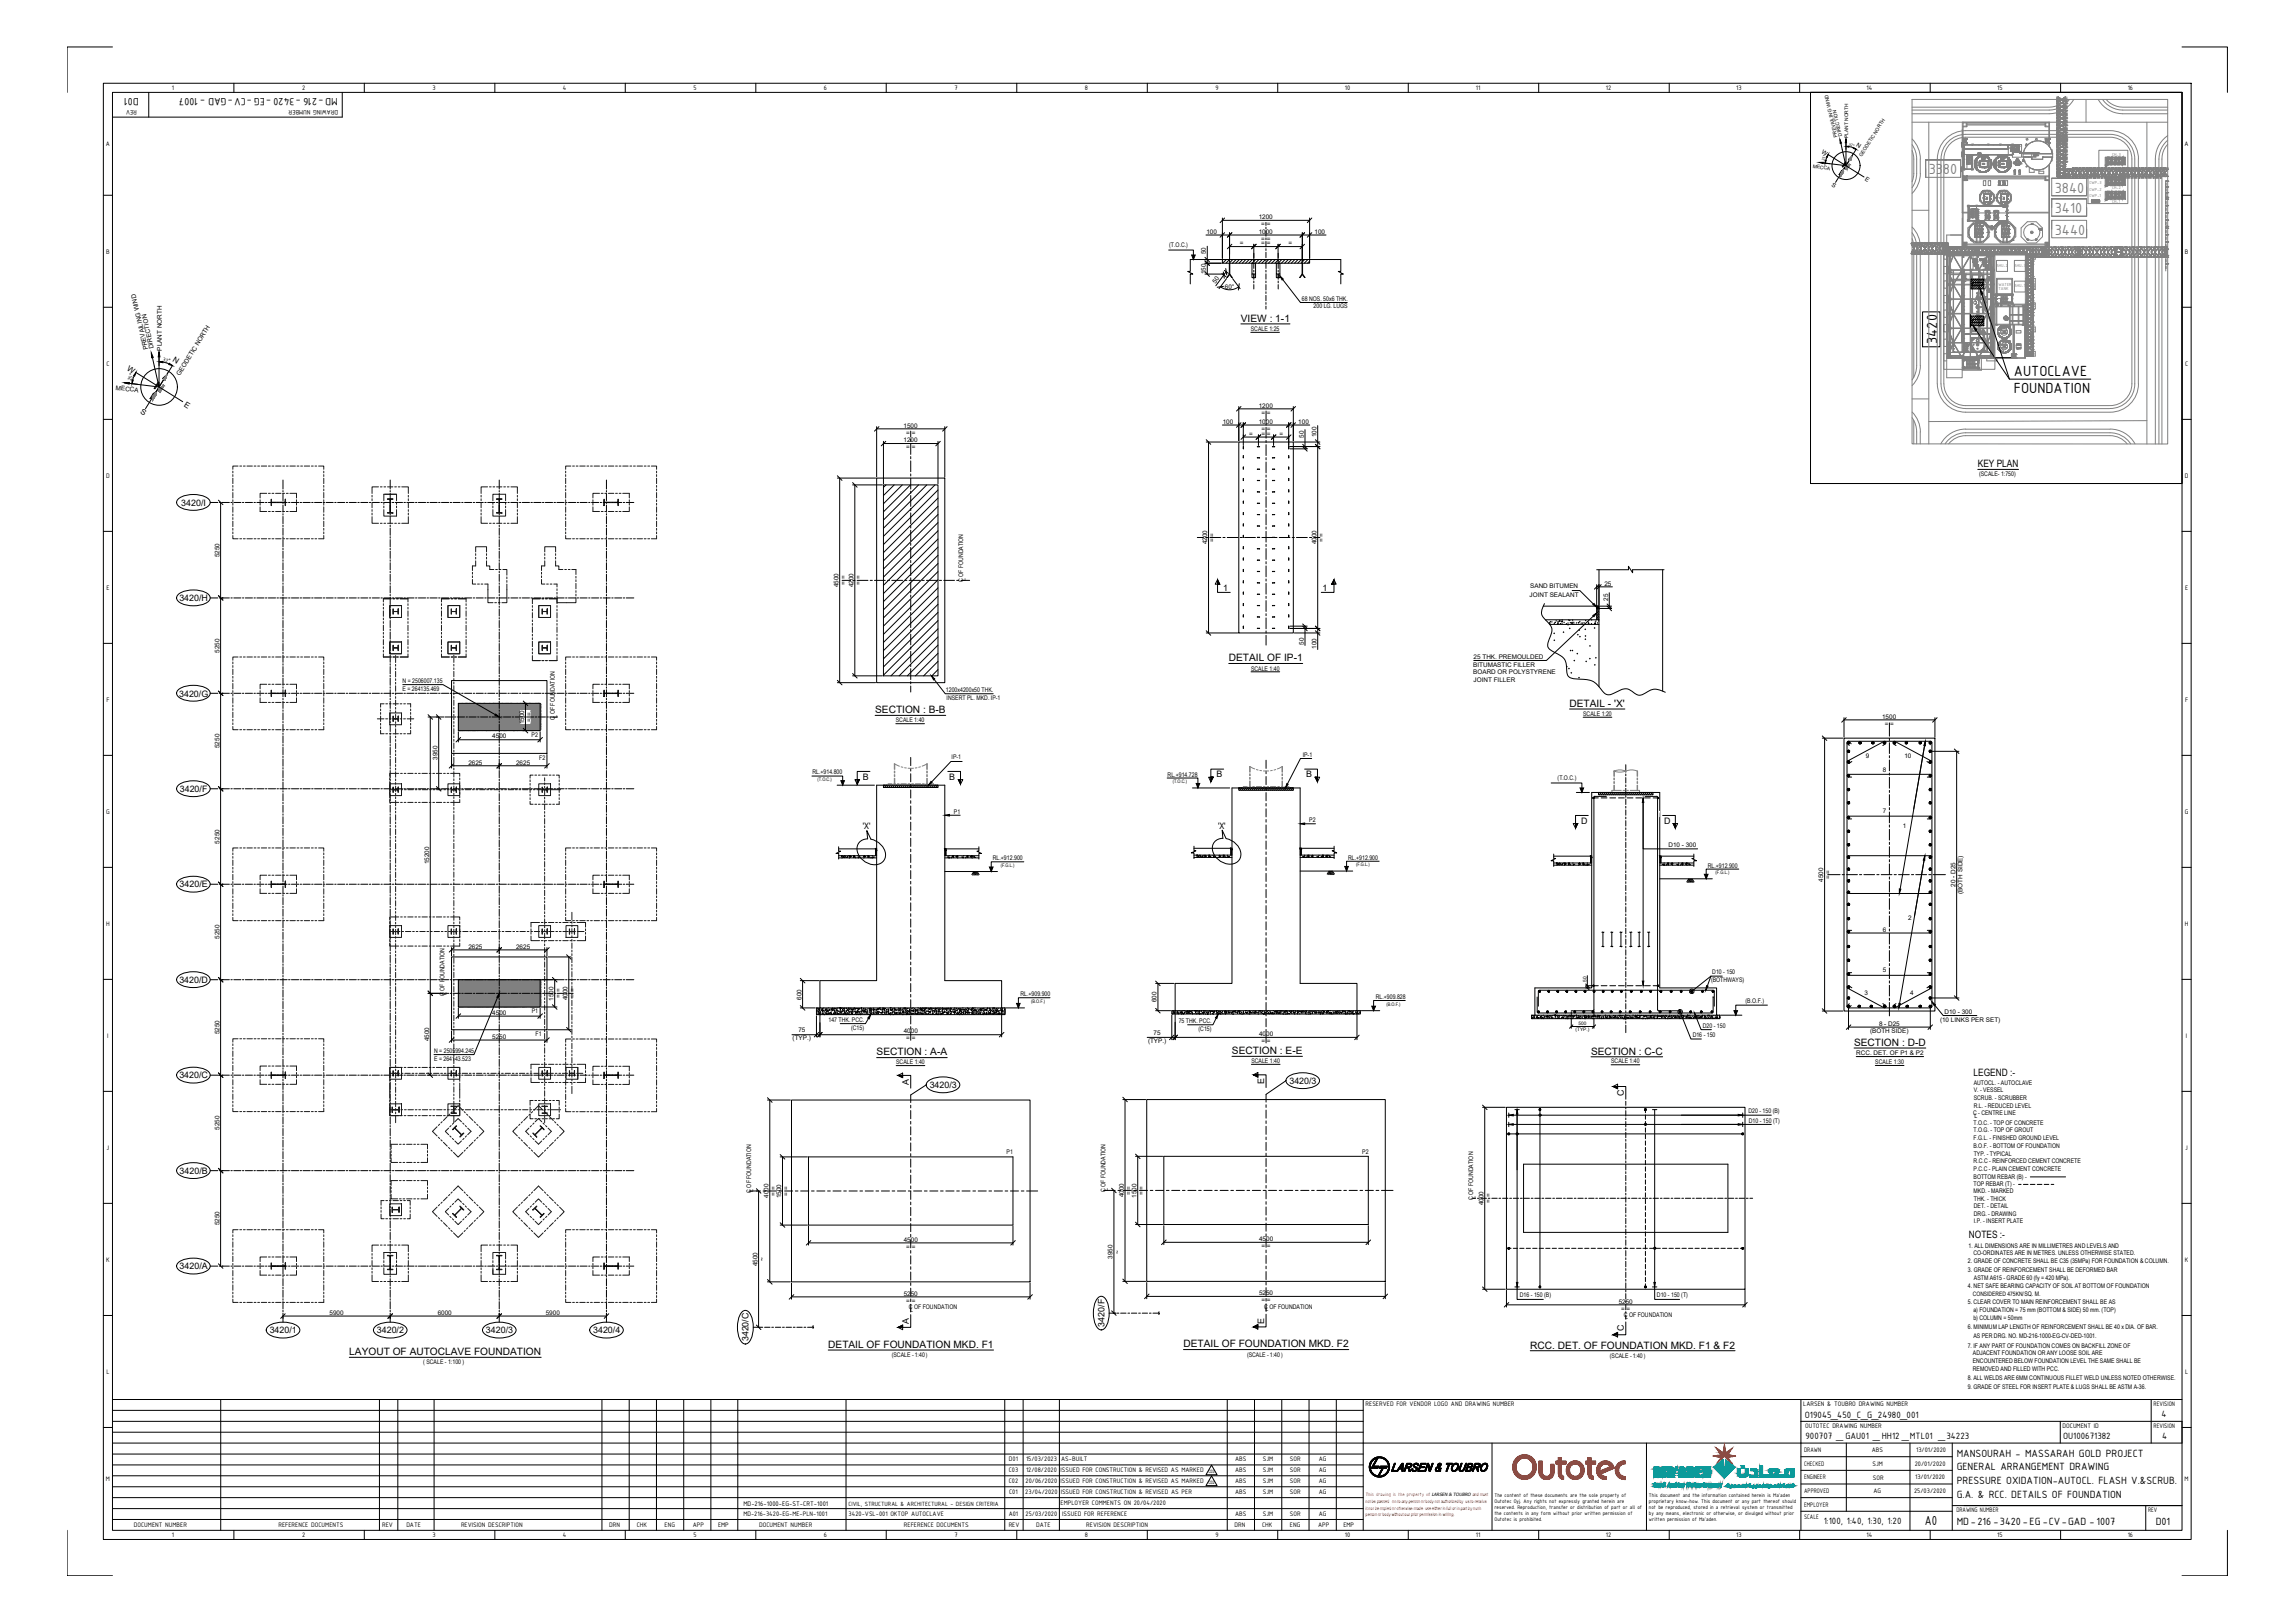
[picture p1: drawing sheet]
<svg xmlns="http://www.w3.org/2000/svg" width="841mm" height="594mm" viewBox="0 0 841 594" stroke-linecap="round" stroke-linejoin="round" font-family="sans-serif">
<defs><g id="words">
<g font-size="5.8" fill="#808080">
<text x="706.8" y="63.9">3380</text>
<text x="753" y="70.6">3840</text>
<text x="753" y="78.2">3410</text>
<text x="753" y="86">3440</text>
</g>
<g font-size="5.8">
<text x="709.9" y="125.9" transform="rotate(-90 709.9 125.9)">3420</text>
<text x="738" y="137.8">AUTOCLAVE</text>
<text x="738" y="143.8">FOUNDATION</text>
</g>
<text font-size="5.2" x="705.4" y="558.7">A0</text>
<g font-size="4.1">
<text x="50.9" y="35.8" transform="rotate(-180 50.9 35.8)">D01</text>
<text x="123.8" y="35.8" transform="rotate(-180 123.8 35.8)">MD-216 -3420 -EG -CV-GAD - 1007</text>
<text x="717.1" y="533.5">MANSOURAH - MASSARAH GOLD PROJECT</text>
<text x="717.1" y="538.5">GENERAL ARRANGEMENT DRAWING</text>
<text x="717.1" y="543.5">PRESSURE OXIDATION-AUTOCL. FLASH V.&amp;SCRUB.</text>
<text x="717.1" y="548.5">G.A. &amp; RCC. DETAILS OF FOUNDATION</text>
<text x="717.1" y="558.5">MD-216 -3420-EG -CV-GAD -1007</text>
<text x="790" y="558.5">D01</text>
</g>
<g font-size="3.7">
<text x="454.7" y="117.9">VIEW : 1-1</text>
<text x="724.8" y="171.1">KEY PLAN</text>
<text x="450.3" y="242.2">DETAIL OF IP-1</text>
<text x="320.7" y="261.2">SECTION : B-B</text>
<text x="575.2" y="258.9">DETAIL - 'X'</text>
<text x="679.4" y="383">SECTION : D-D</text>
<text x="321.3" y="386.6">SECTION : A-A</text>
<text x="451.5" y="386.1">SECTION : E-E</text>
<text x="583" y="386.3">SECTION : C-C</text>
<text x="723.2" y="394.3">LEGEND :-</text>
<text x="721.5" y="453.4">NOTES :-</text>
<text x="128" y="496.3">LAYOUT OF AUTOCLAVE FOUNDATION</text>
<text x="303.5" y="493.7">DETAIL OF FOUNDATION MKD. F1</text>
<text x="433.7" y="493.5">DETAIL OF FOUNDATION MKD. F2</text>
<text x="560.8" y="493.9">RCC. DET. OF FOUNDATION MKD. F1 &amp; F2</text>
</g>
<g font-size="3.6">
<text x="661.4" y="519.2">O19045_450_C_G_24980_001</text>
<text x="792.1" y="518.9">4</text>
<text x="661.7" y="527.2">900707 _GAU01 _HH12 _MTL01 _34223</text>
<text x="756" y="527.2">OU100671382</text>
<text x="792.3" y="527.2">4</text>
<text x="668.3" y="558.2">1:100, 1:40, 1:30, 1:20</text>
</g>
<g font-size="3.3">
<text x="66.4" y="185.2">3420/I</text>
<text x="65.7" y="220.1">3420/H</text>
<text x="448.3" y="216.3">1</text>
<text x="484.7" y="216.3">1</text>
<text x="65.6" y="255.1">3420/G</text>
<text x="316.2" y="285.6">B</text>
<text x="347.8" y="285.6">B</text>
<text x="445.8" y="284.7">B</text>
<text x="478.6" y="284.7">B</text>
<text x="65.9" y="290">3420/F</text>
<text x="316.2" y="303.6">'X'</text>
<text x="446.3" y="303.5">'X'</text>
<text x="579.4" y="301.6">D</text>
<text x="609.8" y="301.6">D</text>
<text x="65.8" y="325">3420/E</text>
<text x="65.7" y="360">3420/D</text>
<text x="65.7" y="394.9">3420/C</text>
<text x="333.1" y="397.3" transform="rotate(-90 333.1 397.3)">A</text>
<text x="340.7" y="398.5">3420/3</text>
<text x="463.3" y="397.1" transform="rotate(-90 463.3 397.1)">E</text>
<text x="472.5" y="397">3420/3</text>
<text x="595.1" y="401.3" transform="rotate(-90 595.1 401.3)">C</text>
<text x="65.8" y="429.9">3420/B</text>
<text x="65.8" y="464.9">3420/A</text>
<text x="333.1" y="484.9" transform="rotate(-90 333.1 484.9)">A</text>
<text x="404.7" y="485.9" transform="rotate(-90 404.7 485.9)">3420/F</text>
<text x="463.3" y="484.8" transform="rotate(-90 463.3 484.8)">E</text>
<text x="98.8" y="488.3">3420/1</text>
<text x="138.1" y="488.3">3420/2</text>
<text x="178.1" y="488.3">3420/3</text>
<text x="217.4" y="488.3">3420/4</text>
<text x="274.3" y="491.3" transform="rotate(-90 274.3 491.3)">3420/C</text>
<text x="595.1" y="487.6" transform="rotate(-90 595.1 487.6)">C</text>
</g>
<g font-size="2.9">
<text x="46.3" y="135.5" transform="rotate(32 46.3 135.5)">W</text>
<text x="63.1" y="132.3" transform="rotate(32 63.1 132.3)">N</text>
<text x="67.2" y="148.5" transform="rotate(33 67.2 148.5)">E</text>
<text x="51.3" y="151.3" transform="rotate(32 51.3 151.3)">S</text>
</g>
<text font-size="2.7" x="272.4" y="551.6">MD-216-1000-EG-ST-CRT-1001</text>
<g font-size="2.6">
<text x="63" y="33">1</text>
<text x="110.7" y="33">2</text>
<text x="158.5" y="33">3</text>
<text x="206.2" y="33">4</text>
<text x="254.2" y="33">5</text>
<text x="301.9" y="33">6</text>
<text x="349.8" y="33">7</text>
<text x="397.6" y="33">8</text>
<text x="445.4" y="33">9</text>
<text x="492.8" y="33">10</text>
<text x="540.8" y="33">11</text>
<text x="588.5" y="33">12</text>
<text x="636.3" y="33">13</text>
<text x="684" y="33">14</text>
<text x="731.9" y="33">15</text>
<text x="779.7" y="33">16</text>
<text x="50.2" y="40.4" transform="rotate(-180 50.2 40.4)">REV</text>
<text x="123.9" y="40.4" transform="rotate(-180 123.9 40.4)">DRAWING NUMBER</text>
<text x="38.8" y="53.5">A</text>
<text x="800.6" y="53.5">A</text>
<text x="38.9" y="92.9">B</text>
<text x="800.6" y="92.9">B</text>
<text x="39" y="133.9">C</text>
<text x="800.7" y="133.9">C</text>
<text x="38.9" y="174.9">D</text>
<text x="800.6" y="174.9">D</text>
<text x="39" y="216">E</text>
<text x="800.7" y="216">E</text>
<text x="39" y="257">F</text>
<text x="800.7" y="257">F</text>
<text x="38.9" y="298">G</text>
<text x="800.6" y="298">G</text>
<text x="38.9" y="339">H</text>
<text x="800.6" y="339">H</text>
<text x="39.3" y="380">I</text>
<text x="801.1" y="380">I</text>
<text x="39.1" y="421.1">J</text>
<text x="800.8" y="421.1">J</text>
<text x="38.9" y="462.1">K</text>
<text x="800.6" y="462.1">K</text>
<text x="39" y="503.1">L</text>
<text x="800.7" y="503.1">L</text>
<text x="500.4" y="514.9">RESERVED FOR VENDOR LOGO AND DRAWING NUMBER</text>
<text x="660.8" y="514.9">LARSEN &amp; TOUBRO DRAWING NUMBER</text>
<text x="789.2" y="514.9">REVISION</text>
<text x="661.5" y="522.9">OUTOTEC DRAWING NUMBER</text>
<text x="755.8" y="522.9">DOCUMENT ID</text>
<text x="789.2" y="522.9">REVISION</text>
<text x="661.1" y="531.9">DRAWN</text>
<text x="686" y="532">ABS</text>
<text x="702.2" y="531.8">13/01/2020</text>
<text x="369.6" y="539.2">C03</text>
<text x="369.7" y="535.3">D01</text>
<text x="376" y="539.2">12/08/2020</text>
<text x="376" y="535.3">15/03/2023</text>
<text x="388.6" y="539.2">ISSUED FOR CONSTRUCTION &amp; REVISED AS MARKED</text>
<text x="388.9" y="535.3">AS-BUILT</text>
<text x="452.7" y="539.2">ABS</text>
<text x="452.7" y="535.3">ABS</text>
<text x="462.8" y="539.2">SJM</text>
<text x="462.8" y="535.3">SJM</text>
<text x="472.7" y="539.2">SOR</text>
<text x="472.7" y="535.3">SOR</text>
<text x="483.3" y="539.2">AG</text>
<text x="483.3" y="535.3">AG</text>
<text x="661.1" y="536.9">CHECKED</text>
<text x="686.2" y="536.9">SJM</text>
<text x="701.7" y="536.9">20/01/2020</text>
<text x="38.8" y="542.5">M</text>
<text x="369.6" y="543.2">C02</text>
<text x="375.8" y="543.2">20/06/2020</text>
<text x="388.6" y="543.2">ISSUED FOR CONSTRUCTION &amp; REVISED AS MARKED</text>
<text x="452.7" y="543.2">ABS</text>
<text x="462.8" y="543.2">SJM</text>
<text x="472.7" y="543.2">SOR</text>
<text x="483.3" y="543.2">AG</text>
<text x="661.1" y="541.9">ENGINEER</text>
<text x="686.3" y="542">SOR</text>
<text x="701.8" y="541.7">13/01/2020</text>
<text x="800.6" y="542.5">M</text>
<text x="369.8" y="547.2">C01</text>
<text x="375.7" y="547.2">23/04/2020</text>
<text x="388.6" y="551.2">EMPLOYER COMMENTS ON 20/04/2020</text>
<text x="388.7" y="547.2">ISSUED FOR CONSTRUCTION &amp; REVISED AS PER</text>
<text x="452.7" y="547.2">ABS</text>
<text x="462.8" y="547.2">SJM</text>
<text x="472.7" y="547.2">SOR</text>
<text x="483.3" y="547.2">AG</text>
<text x="661.1" y="546.9">APPROVED</text>
<text x="661.1" y="551.9">EMPLOYER</text>
<text x="686.5" y="547">AG</text>
<text x="701.4" y="546.9">25/03/2020</text>
<text x="272.4" y="555.2">MD-216-3420-EG-ME-PLN-1001</text>
<text x="311" y="555.2">3420-VSL-001 OKTOP AUTOCLAVE</text>
<text x="369.6" y="555.2">A01</text>
<text x="375.8" y="555.2">25/03/2020</text>
<text x="389.3" y="555.2">ISSUED FOR REFERENCE</text>
<text x="452.7" y="555.2">ABS</text>
<text x="462.8" y="555.2">SJM</text>
<text x="472.7" y="555.2">SOR</text>
<text x="483.3" y="555.2">AG</text>
<text x="661.1" y="556.4">SCALE</text>
<text x="716.9" y="553.9">DRAWING NUMBER</text>
<text x="787.2" y="553.9">REV</text>
<text x="49.1" y="559.4">DOCUMENT NUMBER</text>
<text x="63" y="563">1</text>
<text x="102.1" y="559.4">REFERENCE DOCUMENTS</text>
<text x="110.7" y="563">2</text>
<text x="140" y="559.4">REV</text>
<text x="148.9" y="559.4">DATE</text>
<text x="158.5" y="563">3</text>
<text x="168.9" y="559.4">REVISION DESCRIPTION</text>
<text x="206.2" y="563">4</text>
<text x="223.3" y="559.4">DRN</text>
<text x="233.3" y="559.4">CHK</text>
<text x="243.6" y="559.4">ENG</text>
<text x="253.9" y="559.4">APP</text>
<text x="254.2" y="563">5</text>
<text x="263.1" y="559.4">EMP</text>
<text x="278.2" y="559.4">DOCUMENT NUMBER</text>
<text x="301.9" y="563">6</text>
<text x="331.2" y="559.4">REFERENCE DOCUMENTS</text>
<text x="349.8" y="563">7</text>
<text x="369.6" y="559.4">REV</text>
<text x="379.7" y="559.4">DATE</text>
<text x="397.6" y="563">8</text>
<text x="398.1" y="559.4">REVISION DESCRIPTION</text>
<text x="445.4" y="563">9</text>
<text x="452.4" y="559.4">DRN</text>
<text x="462.5" y="559.4">CHK</text>
<text x="472.7" y="559.4">ENG</text>
<text x="483" y="559.4">APP</text>
<text x="492.3" y="559.4">EMP</text>
<text x="492.8" y="563">10</text>
<text x="540.8" y="563">11</text>
<text x="588.5" y="563">12</text>
<text x="636.3" y="563">13</text>
<text x="684" y="563">14</text>
<text x="731.9" y="563">15</text>
<text x="779.7" y="563">16</text>
</g>
<text font-size="2.4" x="310.9" y="551.5">CIVIL, STRUCTURAL &amp; ARCHITECTURAL - DESIGN CRITERIA</text>
<g font-size="2.3">
<text x="461.2" y="80.3">1200</text>
<text x="462.2" y="82.8">= =</text>
<text x="442.1" y="85.6">100</text>
<text x="454.3" y="89.9">=</text>
<text x="461.2" y="85.6">1000</text>
<text x="462.2" y="88.2">= =</text>
<text x="462.2" y="89.9">= =</text>
<text x="472.1" y="89.9">=</text>
<text x="481.7" y="85.6">100</text>
<text x="428.5" y="90.6">(T.O.C.)</text>
<text x="441.9" y="93.1" transform="rotate(-90 441.9 93.1)">50</text>
<text x="441.9" y="100.4" transform="rotate(-90 441.9 100.4)">150</text>
<text x="445.4" y="104.1" transform="rotate(-53 445.4 104.1)">50</text>
<text x="448.8" y="105.7">60°</text>
<text x="477.1" y="110.3">68 NOS. 50x6 THK.</text>
<text x="481.4" y="113">200 LG. LUGS</text>
<text x="458.4" y="121.3">SCALE 1:25</text>
<text x="54.3" y="127.9" transform="rotate(-103 54.3 127.9)">PREVAILING WIND</text>
<text x="56.4" y="127.5" transform="rotate(-103 56.4 127.5)">DIRECTION</text>
<text x="59.3" y="128.5" transform="rotate(-90 59.3 128.5)">PLANT NORTH</text>
<text x="65.9" y="137.7" transform="rotate(-58 65.9 137.7)">GEODETIC NORTH</text>
<text x="42.4" y="142.8" transform="rotate(7 42.4 142.8)">MECCA</text>
<text x="461.3" y="149.3">1200</text>
<text x="448.1" y="155.3">100</text>
<text x="461.3" y="155.3">1000</text>
<text x="462.3" y="151.8">= =</text>
<text x="475.8" y="155.3">100</text>
<text x="331.1" y="156.6">1500</text>
<text x="332.1" y="159.2">= =</text>
<text x="457.7" y="159.7">=</text>
<text x="462.3" y="157.7">= =</text>
<text x="462.3" y="159.7">= =</text>
<text x="468.8" y="159.7">=</text>
<text x="477.8" y="160.2" transform="rotate(-90 477.8 160.2)">50</text>
<text x="482.4" y="160.1" transform="rotate(-90 482.4 160.1)">100</text>
<text x="331.1" y="162">1200</text>
<text x="332.1" y="164.5">= =</text>
<text x="725.2" y="174.4">(SCALE- 1:750)</text>
<text x="442.4" y="199.4" transform="rotate(-90 442.4 199.4)">4200</text>
<text x="445" y="198.6" transform="rotate(-90 445 198.6)">= =</text>
<text x="482.4" y="199.4" transform="rotate(-90 482.4 199.4)">4000</text>
<text x="485" y="198.6" transform="rotate(-90 485 198.6)">= =</text>
<text x="80.4" y="204.1" transform="rotate(-90 80.4 204.1)">5250</text>
<text x="307.2" y="215.1" transform="rotate(-90 307.2 215.1)">4500</text>
<text x="309.8" y="214.2" transform="rotate(-90 309.8 214.2)">= =</text>
<text x="312.8" y="215.1" transform="rotate(-90 312.8 215.1)">4200</text>
<text x="315.3" y="214.2" transform="rotate(-90 315.3 214.2)">= =</text>
<text x="353" y="213.2" transform="rotate(-90 353 213.2)">C OF FOUNDATION</text>
<text x="353.8" y="212.8" transform="rotate(-90 353.8 212.8)">L</text>
<text x="560.8" y="215.5">SAND BITUMEN</text>
<text x="588" y="214.5">25</text>
<text x="560.5" y="218.7">JOINT SEALANT</text>
<text x="589.3" y="220" transform="rotate(-90 589.3 220)">25</text>
<text x="80.4" y="239" transform="rotate(-90 80.4 239)">5250</text>
<text x="477.8" y="236.1" transform="rotate(-90 477.8 236.1)">50</text>
<text x="482.4" y="237.7" transform="rotate(-90 482.4 237.7)">100</text>
<text x="458.5" y="245.6">SCALE 1:40</text>
<text x="539.9" y="244.2">BITUMASTIC FILLER</text>
<text x="540" y="241.4">25 THK. PREMOULDED</text>
<text x="147.5" y="250.2">N = 2506007.135</text>
<text x="539.9" y="246.9">BOARD OR POLYSTYRENE</text>
<text x="540" y="249.7">JOINT FILLER</text>
<text x="147.5" y="253">E = 264135.469</text>
<text x="346.7" y="253.5">1200x4200x50 THK.</text>
<text x="346.9" y="256.3">INSERT PL. MKD. IP-1</text>
<text x="203.4" y="263.5" transform="rotate(-90 203.4 263.5)">C OF FOUNDATION</text>
<text x="204.2" y="263.1" transform="rotate(-90 204.2 263.1)">L</text>
<text x="580.2" y="262.2">SCALE 1:20</text>
<text x="689.7" y="263.2">1500</text>
<text x="192.1" y="265.3" transform="rotate(-90 192.1 265.3)">1500</text>
<text x="194.6" y="264.3" transform="rotate(-90 194.6 264.3)">= =</text>
<text x="328.3" y="264.6">SCALE 1:40</text>
<text x="690.7" y="265.7">= =</text>
<text x="80.4" y="274" transform="rotate(-90 80.4 274)">5250</text>
<text x="180.4" y="270.5">4500</text>
<text x="194.8" y="270">P2</text>
<text x="160.3" y="278.4" transform="rotate(-90 160.3 278.4)">3950</text>
<text x="171.6" y="280">2625</text>
<text x="189.1" y="280">2625</text>
<text x="197.6" y="278.3">F2</text>
<text x="348.7" y="278.1">IP-1</text>
<text x="477.4" y="277.4">IP-1</text>
<text x="683.7" y="277.5">9</text>
<text x="697.9" y="277.5">10</text>
<text x="297.7" y="283.6">RL.+914.800</text>
<text x="427.9" y="284.4">RL.+914.728</text>
<text x="570.8" y="285.8">(T.O.C.)</text>
<text x="690" y="282.9">8</text>
<text x="349.6" y="298">P1</text>
<text x="690" y="297.9">7</text>
<text x="479.8" y="301.1">P2</text>
<text x="697.3" y="303.3">1</text>
<text x="80.4" y="309" transform="rotate(-90 80.4 309)">5250</text>
<text x="611.4" y="310.3">D10 - 300</text>
<text x="157.3" y="316.5" transform="rotate(-90 157.3 316.5)">15200</text>
<text x="363.8" y="315.1">RL.+912.900</text>
<text x="494" y="314.9">RL.+912.900</text>
<text x="625.8" y="317.8">RL.+912.900</text>
<text x="668.2" y="322.9" transform="rotate(-90 668.2 322.9)">4500</text>
<text x="670.7" y="322" transform="rotate(-90 670.7 322)">= =</text>
<text x="716.6" y="324.8" transform="rotate(-90 716.6 324.8)">20 - D25</text>
<text x="719.1" y="327.4" transform="rotate(-90 719.1 327.4)">(BOTH SIDE)</text>
<text x="690" y="341.2">6</text>
<text x="699.2" y="336.9">2</text>
<text x="80.4" y="343.9" transform="rotate(-90 80.4 343.9)">5250</text>
<text x="171.6" y="347.4">2625</text>
<text x="189.1" y="347.4">2625</text>
<text x="627" y="359.8">(BOTHWAYS)</text>
<text x="627.5" y="356.9">D10 - 150</text>
<text x="690" y="356.2">5</text>
<text x="162.8" y="364.9" transform="rotate(-90 162.8 364.9)">C OF FOUNDATION</text>
<text x="163.6" y="364.5" transform="rotate(-90 163.6 364.5)">L</text>
<text x="205.3" y="365.5" transform="rotate(-90 205.3 365.5)">= =</text>
<text x="210.6" y="365.5" transform="rotate(-90 210.6 365.5)">= =</text>
<text x="374" y="365">RL.+909.900</text>
<text x="504.2" y="366">RL.+909.828</text>
<text x="683.2" y="364.5">3</text>
<text x="700" y="364.5">4</text>
<text x="180.4" y="371.7">4500</text>
<text x="194.9" y="371.1">P1</text>
<text x="202.8" y="366.5" transform="rotate(-90 202.8 366.5)">1500</text>
<text x="208" y="366.4" transform="rotate(-90 208 366.4)">4000</text>
<text x="293.7" y="366.1" transform="rotate(-90 293.7 366.1)">600</text>
<text x="423.9" y="367.1" transform="rotate(-90 423.9 367.1)">600</text>
<text x="639.7" y="367.2">(B.O.F.)</text>
<text x="712.6" y="371.2">D10 - 300</text>
<text x="303.6" y="374.4">147 THK. PCC.</text>
<text x="311.9" y="377.2">(C15)</text>
<text x="432" y="374.7">75 THK. PCC.</text>
<text x="439.2" y="377.5">(C15)</text>
<text x="624" y="376.5">D20 - 150</text>
<text x="688.6" y="375.8">8 - D25</text>
<text x="710.9" y="374.3">(10 LINKS PER SET)</text>
<text x="80.4" y="378.9" transform="rotate(-90 80.4 378.9)">5250</text>
<text x="157.3" y="381.4" transform="rotate(-90 157.3 381.4)">4500</text>
<text x="180.4" y="380.5">5250</text>
<text x="196.2" y="379.3">F1</text>
<text x="290.5" y="381">(TYP.)</text>
<text x="292.6" y="378.1">75</text>
<text x="331.2" y="378.5">4000</text>
<text x="332.1" y="381.1">= =</text>
<text x="420.7" y="381.9">(TYP.)</text>
<text x="422.8" y="379.2">75</text>
<text x="461.4" y="379.5">4000</text>
<text x="462.3" y="382.1">= =</text>
<text x="620.3" y="380">D16 - 150</text>
<text x="685.3" y="378.3">(BOTH SIDE)</text>
<text x="159.1" y="385.6">N = 2505994.245</text>
<text x="159.1" y="388.5">E = 264143.523</text>
<text x="328.4" y="389.8">SCALE 1:40</text>
<text x="458.6" y="389.3">SCALE 1:40</text>
<text x="590.4" y="389.5">SCALE 1:40</text>
<text x="680.2" y="386.5">RCC. DET. OF P1 &amp; P2</text>
<text x="687.2" y="389.7">SCALE 1:30</text>
<text x="723.3" y="397.3">AUTOCL. - AUTOCLAVE</text>
<text x="723.3" y="400.1">V. - VESSEL</text>
<text x="640.7" y="407.7">D20 - 150 (B)</text>
<text x="723.3" y="405.9">R.L. - REDUCED LEVEL</text>
<text x="723.3" y="402.9">SCRUB. - SCRUBBER</text>
<text x="80.4" y="413.9" transform="rotate(-90 80.4 413.9)">5250</text>
<text x="640.9" y="411.2">D10 - 150 (T)</text>
<text x="723" y="408.5">C - CENTRE LINE</text>
<text x="723.2" y="411.9">T.O.C. - TOP OF CONCRETE</text>
<text x="723.5" y="409.3">L</text>
<text x="723.2" y="414.7">T.O.G. - TOP OF GROUT</text>
<text x="723.3" y="417.6">F.G.L. - FINISHED GROUND LEVEL</text>
<text x="368.9" y="422.8">P1</text>
<text x="499.2" y="422.7">P2</text>
<text x="723.2" y="420.6">B.O.F. - BOTTOM OF FOUNDATION</text>
<text x="723.3" y="423.3">TYP. - TYPICAL</text>
<text x="723.3" y="431.6">BOTTOM REBAR (B) -</text>
<text x="723.3" y="428.9">P.C.C - PLAIN CEMENT CONCRETE</text>
<text x="723.3" y="426.1">R.C.C - REINFORCED CEMENT CONCRETE</text>
<text x="275.2" y="436.9" transform="rotate(-90 275.2 436.9)">C OF FOUNDATION</text>
<text x="276" y="436.5" transform="rotate(-90 276 436.5)">L</text>
<text x="284.2" y="437.9" transform="rotate(-90 284.2 437.9)">= =</text>
<text x="288.8" y="437.9" transform="rotate(-90 288.8 437.9)">= =</text>
<text x="405.1" y="436.6" transform="rotate(-90 405.1 436.6)">C OF FOUNDATION</text>
<text x="405.9" y="436.3" transform="rotate(-90 405.9 436.3)">L</text>
<text x="414.4" y="437.7" transform="rotate(-90 414.4 437.7)">= =</text>
<text x="419" y="437.7" transform="rotate(-90 419 437.7)">= =</text>
<text x="723.3" y="434.4">TOP REBAR (T) -</text>
<text x="723.3" y="437.1">MKD. - MARKED</text>
<text x="281.6" y="438.8" transform="rotate(-90 281.6 438.8)">4000</text>
<text x="286.3" y="438.8" transform="rotate(-90 286.3 438.8)">1500</text>
<text x="411.8" y="438.5" transform="rotate(-90 411.8 438.5)">4000</text>
<text x="416.5" y="438.7" transform="rotate(-90 416.5 438.7)">1500</text>
<text x="539.9" y="439.5" transform="rotate(-90 539.9 439.5)">C OF FOUNDATION</text>
<text x="540.7" y="439.1" transform="rotate(-90 540.7 439.1)">L</text>
<text x="543.7" y="441.4" transform="rotate(-90 543.7 441.4)">4000</text>
<text x="546.2" y="440.6" transform="rotate(-90 546.2 440.6)">= =</text>
<text x="723.3" y="439.9">THK. - THICK</text>
<text x="723.3" y="442.6">DET. - DETAIL</text>
<text x="80.4" y="448.8" transform="rotate(-90 80.4 448.8)">5250</text>
<text x="723.3" y="445.3">DRG. - DRAWING</text>
<text x="723.3" y="448">I.P. - INSERT PLATE</text>
<text x="331.2" y="454.8">4500</text>
<text x="461.4" y="454.6">4500</text>
<text x="280.1" y="461.9" transform="rotate(-90 280.1 461.9)">~</text>
<text x="332.1" y="457.3">= =</text>
<text x="407.7" y="461.1" transform="rotate(-90 407.7 461.1)">3950</text>
<text x="410.3" y="459.2" transform="rotate(-90 410.3 459.2)">~</text>
<text x="462.3" y="457.1">= =</text>
<text x="721.4" y="457">1. ALL DIMENSIONS ARE IN MILLIMETRES AND LEVELS AND</text>
<text x="723.2" y="459.8">CO-ORDINATES ARE IN METRES. UNLESS OTHERWISE STATED.</text>
<text x="277.6" y="463.7" transform="rotate(-90 277.6 463.7)">4500</text>
<text x="721.2" y="462.7">2. GRADE OF CONCRETE SHALL BE C35 (35MPa) FOR FOUNDATION &amp; COLUMN.</text>
<text x="721.2" y="465.9">3. GRADE OF REINFORCEMENT SHALL BE DEFORMED BAR</text>
<text x="721.1" y="471.8">4. NET SAFE BEARING CAPACITY OF SOIL AT BOTTOM OF FOUNDATION</text>
<text x="723.4" y="468.6">ASTM A615 - GRADE 60 (fy = 420 MPa).</text>
<text x="331.2" y="474.6">5250</text>
<text x="332.1" y="477.1">= =</text>
<text x="333.1" y="479.6">C OF FOUNDATION</text>
<text x="461.4" y="474.4">5250</text>
<text x="462.3" y="476.9">= =</text>
<text x="463.3" y="479.4">C OF FOUNDATION</text>
<text x="557" y="475.2">D16 - 150 (B)</text>
<text x="593.2" y="477.4">5250</text>
<text x="594.1" y="480">= =</text>
<text x="607.2" y="475.2">D10 - 150 (T)</text>
<text x="721.1" y="477.7">5. CLEAR COVER TO MAIN REINFORCEMENT SHALL BE AS</text>
<text x="120.8" y="481.6">5900</text>
<text x="160.4" y="481.6">6000</text>
<text x="200" y="481.6">5900</text>
<text x="333.5" y="480.4">L</text>
<text x="463.7" y="480.2">L</text>
<text x="595.1" y="482.3">C OF FOUNDATION</text>
<text x="595.5" y="483.1">L</text>
<text x="723.2" y="480.6">a) FOUNDATION = 75 mm (BOTTOM &amp; SIDE) 50 mm. (TOP)</text>
<text x="723.2" y="483.4">b) COLUMN = 50mm</text>
<text x="721.1" y="486.8">6. MINIMUM LAP LENGTH OF REINFORCEMENT SHALL BE 40 x DIA. OF BAR.</text>
<text x="723.2" y="490">AS PER DRG. NO. MD-216-1000-EG-CV-DED-1001.</text>
<text x="326.8" y="497.1">(SCALE -1:40)</text>
<text x="457" y="496.9">(SCALE -1:40)</text>
<text x="589.9" y="497.3">(SCALE -1:40)</text>
<text x="721.1" y="493.6">7. IF ANY PART OF FOUNDATION COMES ON BACKFILL ZONE OF</text>
<text x="723" y="496.3">ADJACENT FOUNDATION OR ANY LOOSE SOIL ARE</text>
<text x="155.1" y="499.6">( SCALE - 1:100 )</text>
<text x="722.9" y="499.2">ENCOUNTERED BELOW FOUNDATION LEVEL THE SAME SHALL BE</text>
<text x="723" y="502">REMOVED AND FILLED WITH PCC.</text>
<text x="721.1" y="505.4">8. ALL WELDS ARE 6MM CONTINUOUS FILLET WELD UNLESS NOTED OTHERWISE.</text>
<text x="721.1" y="508.8">9. GRADE OF STEEL FOR INSERT PLATE &amp; LUGS SHALL BE ASTM A-36.</text>
</g>
<g font-size="2.2">
<text x="680.1" y="53.5" transform="rotate(32 680.1 53.5)">N</text>
<text x="667.3" y="55.9" transform="rotate(32 667.3 55.9)">W</text>
<text x="683.3" y="65.9" transform="rotate(33 683.3 65.9)">E</text>
<text x="671.1" y="68" transform="rotate(31 671.1 68)">S</text>
<text x="59.6" y="132.2" transform="rotate(16 59.6 132.2)">32°</text>
<text x="48.1" y="139.6" transform="rotate(-70 48.1 139.6)">25°</text>
<text x="723" y="474.7">CONSIDERED 475KN/SQ. M.</text>
</g>
<g font-size="2.1">
<text x="547.7" y="548.2">The content of these documents are the sole property of</text>
<text x="547.7" y="550.4">Outotec Oyj. Any rights not expressly granted herein are</text>
<text x="604.3" y="548.2">This document and the information contained herein is Ma'aden</text>
<text x="604.3" y="550.4">proprietary know-how. This document or any part thereof should</text>
<text x="547.7" y="552.6">reserved. Reproduction, transfer or distribution of part or all of</text>
<text x="547.7" y="554.9">the contents in any form without prior written permission of</text>
<text x="547.7" y="557.1">Outotec is prohibited.</text>
<text x="604.3" y="552.6">not be reproduced, stored in a retrieval system or transmitted</text>
<text x="604.3" y="554.9">by any means, electronic or otherwise, or divulged without prior</text>
<text x="604.3" y="557.1">written permission of Ma'aden.</text>
</g>
<text font-size="1.9" fill="#f00" x="500.5" y="548.1">This drawing is the property of</text>
<g font-size="1.8">
<text x="673.4" y="50.1" transform="rotate(-103 673.4 50.1)">PREVAILING WIND</text>
<text x="675" y="49.8" transform="rotate(-103 675 49.8)">DIRECTION</text>
<text x="677.2" y="50.5" transform="rotate(-90 677.2 50.5)">PLANT NORTH</text>
<text x="682.3" y="57.6" transform="rotate(-58 682.3 57.6)">GEODETIC NORTH</text>
<text x="664.3" y="61.5" transform="rotate(7 664.3 61.5)">MECCA</text>
<text x="299.6" y="286.1">(T.O.C.)</text>
<text x="429.8" y="286.9">(T.O.C.)</text>
<text x="366.7" y="317.4">(F.G.L.)</text>
<text x="496.9" y="317.3">(F.G.L.)</text>
<text x="628.7" y="320.1">(F.G.L.)</text>
<text x="377.9" y="367.5">(B.O.F.)</text>
<text x="508.1" y="368.4">(B.O.F.)</text>
</g>
<g font-size="1.7" fill="#808080">
<text x="774" y="57.2">CH-3</text>
<text x="765.7" y="67.5">CWP-3</text>
<text x="765.7" y="69.9">CWP-2</text>
<text x="774" y="69.4">CH-2</text>
<text x="765.7" y="72.2">CWP-1</text>
<text x="774" y="74.3">CH-1</text>
<text x="731.5" y="97.7">AHU-2</text>
<text x="738.1" y="97.8">AHU-3</text>
<text x="732.4" y="104.7">WATER</text>
<text x="732.4" y="106.3">TANK</text>
<text x="738.1" y="105.3">AHU-1</text>
</g>
<g font-size="1.7">
<text x="581.4" y="359.6" transform="rotate(-90 581.4 359.6)">50</text>
<text x="577.4" y="377.5">(TYP.)</text>
<text x="578.5" y="375.4">500</text>
<text x="442.8" y="539.7">C03</text>
<text x="442.8" y="543.7">C02</text>
</g>
<g font-size="1.7" fill="#f00">
<text x="500.5" y="550.5">not be passed on to any person or body not authorized by us to receive</text>
<text x="500.5" y="552.9">it nor be copied or otherwise made use either in full or in part by such</text>
<text x="500.5" y="555.3">person or body without our prior permission in writing.</text>
</g>
<g font-size="1.6">
<text x="677.4" y="53.4" transform="rotate(16 677.4 53.4)">32°</text>
<text x="668.6" y="59" transform="rotate(-70 668.6 59)">25°</text>
<text x="524.7" y="548.1">LARSEN &amp; TOUBRO and must</text>
</g>
</g></defs>
<!-- layer: CI-DIM -->
<g fill="none" stroke="#808080" stroke-width=".37">
<path d="M168 258h.1M168 259.3h.1M168 259.1h.1M168 257.7h.1M168 258.4h.1M168 259h.1M168 259.7h.1M168 257.8h.1M168 259.6h.1M168.1 257.7h.1M168.1 258.8h.1M168.1 259.5h.1"/>
<path d="M168.1 258h.1M168.1 258.4h.1M168.1 258.7h.1M168.1 259h.1M168.1 257.8h.1M168.1 259.6h.1M168.2 259.3h.1M168.2 259.7h.1M168.2 260h.1M168.2 258.4h.1M168.2 258.8h.1M168.2 258.2h.1"/>
<path d="M168.2 257.9h.1M168.2 258.5h.1M168.2 259.1h.1M168.2 259.9h.1M168.3 258h.1M168.3 259.3h.1M168.3 258.3h.1M168.3 260h.1M168.3 258.8h.1M168.3 257.9h.1M168.3 258.2h.1M168.3 258.5h.1"/>
<path d="M168.3 258.9h.1M168.3 258.6h.1M168.4 259.2h.1M168.4 259.5h.1M168.4 259.9h.1M168.4 258.4h.1M168.4 258.7h.1M168.4 259.7h.1M168.5 257.9h.1M168.5 258.3h.1M168.5 259.2h.1M168.5 259.1h.1"/>
<path d="M168.5 259.6h.1M168.5 258.4h.1M168.5 258.2h.1M168.5 258.8h.1M168.6 257.7h.1M168.6 258h.1M168.6 258.4h.1M168.6 258.8h.1M168.6 258.2h.1M168.6 258.7h.1M168.6 259h.1M168.6 259.3h.1"/>
<path d="M168.6 259.7h.1M168.6 257.8h.1M168.6 259.5h.1M168.6 260h.1M168.6 258.3h.1M168.6 259.6h.1M168.7 257.9h.1M168.7 259.6h.1M168.7 257.7h.1M168.7 259h.1M168.7 259.2h.1M168.7 258.2h.1"/>
<path d="M168.7 259.9h.1M168.7 257.8h.1M168.8 257.9h.1M168.8 258.8h.1M168.8 258.2h.1M168.8 258.5h.1M168.8 259.2h.1M168.8 259.3h.1M168.8 260h.1M168.9 259.5h.1M168.9 259.8h.1M168.9 258.3h.1"/>
<path d="M168.9 259.6h.1M168.9 258.6h.1M168.9 257.9h.1M168.9 258h.1M168.9 258.5h.1M168.9 259.2h.1M168.9 258.7h.1M168.9 259.7h.1M169 257.7h.1M169 258h.1M169 259.1h.1M169 258.4h.1"/>
<path d="M169 258.7h.1M169 259h.1M169 259.3h.1M169 258.1h.1M169.1 259.7h.1M169.1 260h.1M169.1 258.3h.1M169.1 258.4h.1M169.1 259.1h.1M169.1 259.3h.1M169.1 259.9h.1M169.1 258.7h.1"/>
<path d="M169.1 259.6h.1M169.1 259.5h.1M169.1 257.8h.1M169.2 258.8h.1M169.2 259.5h.1M169.2 257.9h.1M169.2 258.2h.1M169.2 258.5h.1M169.2 257.8h.1M169.2 258.7h.1M169.2 259.1h.1M169.2 257.6h.1"/>
<path d="M169.2 258.9h.1M169.3 258.8h.1M169.3 259.2h.1M169.3 259.5h.1M169.3 259.8h.1M169.3 259.9h.1M169.3 258.2h.1M169.3 259.3h.1M169.3 260h.1M169.4 257.8h.1M169.4 258.6h.1M169.4 257.7h.1"/>
<path d="M169.4 258.4h.1M169.4 258.2h.1M169.4 259.1h.1M169.4 259.6h.1M169.4 259h.1M169.4 258h.1M169.4 259.7h.1M169.5 258.7h.1M169.5 259h.1M169.5 259.3h.1M169.5 259.6h.1M169.5 260h.1"/>
<path d="M169.5 258.2h.1M169.5 259.5h.1M169.5 259.1h.1M169.5 257.9h.1M169.5 258.5h.1M169.6 258.7h.1M169.6 260h.1M169.6 258.4h.1M169.6 258h.1M169.6 259.2h.1M169.6 259.8h.1M169.6 257.8h.1"/>
<path d="M169.6 259.1h.1M169.7 257.9h.1M169.7 258.2h.1M169.7 259.5h.1M169.7 258.5h.1M169.7 258.8h.1M169.7 259.2h.1M169.7 257.7h.1M169.7 258.6h.1M169.7 259.1h.1M169.7 259.9h.1M169.7 257.8h.1"/>
<path d="M169.7 258.1h.1M169.7 258.7h.1M169.7 259.8h.1M169.7 259.3h.1M169.8 259.5h.1M169.8 259.9h.1M169.8 260h.1M169.8 259.1h.1M169.8 258.2h.1M169.8 259.3h.1M169.9 257.7h.1M169.9 258.2h.1"/>
<path d="M169.9 259.5h.1M169.9 259.9h.1M169.9 258h.1M169.9 258.3h.1M169.9 258.7h.1M169.9 259h.1M169.9 258.8h.1M170 259.3h.1M170 259.6h.1M170 260h.1M170 258h.1M170 258.2h.1"/>
<path d="M170 258.6h.1M170 259.5h.1M170 259.7h.1M170 259.9h.1M170 259.1h.1M170 257.8h.1M170 258.4h.1M170.1 257.7h.1M170.1 259h.1M170.1 258.4h.1M170.1 259.6h.1M170.1 257.9h.1"/>
<path d="M170.1 258.2h.1M170.1 258.5h.1M170.1 259.1h.1M170.2 258.8h.1M170.2 259.2h.1M170.2 259.5h.1M170.2 259.8h.1M170.2 257.7h.1M170.2 258.6h.1M170.2 259h.1M170.2 259.9h.1M170.2 257.8h.1"/>
<path d="M170.2 258.1h.1M170.2 257.9h.1M170.2 258.5h.1M170.3 259.4h.1M170.3 257.8h.1M170.3 258.8h.1M170.3 259.5h.1M170.3 258.6h.1M170.3 259.2h.1M170.3 259.8h.1M170.3 259h.1M170.3 258.2h.1"/>
<path d="M170.3 257.7h.1M170.3 258h.1M170.3 258.3h.1M170.3 258.7h.1M170.3 259.9h.1M170.4 259h.1M170.4 259.3h.1M170.4 259.6h.1M170.4 260h.1M170.4 258.5h.1M170.4 259.9h.1M170.4 258.2h.1"/>
<path d="M170.4 258.1h.1M170.4 258.6h.1M170.4 258.7h.1M170.5 258.1h.1M170.5 258.5h.1M170.5 259.4h.1M170.5 259.9h.1M170.5 257.7h.1M170.5 258h.1M170.5 258.7h.1M170.5 259.7h.1M170.5 257.9h.1"/>
<path d="M170.5 259h.1M170.5 258.2h.1M170.6 258.2h.1M170.6 258.5h.1M170.6 258.8h.1M170.6 259.1h.1M170.6 257.7h.1M170.6 258.9h.1M170.6 259.5h.1M170.6 259.8h.1M170.6 258.4h.1M170.7 258.1h.1"/>
<path d="M170.7 259.4h.1M170.7 257.8h.1M170.7 259.5h.1M170.7 258.4h.1M170.8 257.7h.1M170.8 257.6h.1M170.8 258h.1M170.8 258.9h.1M170.8 259.3h.1M170.8 257.8h.1M170.8 258.8h.1M170.8 259.5h.1"/>
<path d="M170.8 258.4h.1M170.8 259.6h.1M170.8 258.3h.1M170.8 258.7h.1M170.8 259h.1M170.8 259.7h.1M170.8 260h.1M170.8 258.5h.1M170.8 259.8h.1M170.8 258.2h.1M170.8 259.9h.1M170.9 258h.1"/>
<path d="M170.9 258.2h.1M170.9 258.5h.1M170.9 259.3h.1M170.9 259.8h.1M170.9 259.9h.1M170.9 259.2h.1M171 258.9h.1M171 258.6h.1M171 257.9h.1M171 258.2h.1M171 258.5h.1M171 258.8h.1"/>
<path d="M171 258h.1M171 258.7h.1M171.1 259.1h.1M171.1 259.5h.1M171.1 259.8h.1M171.1 258.5h.1M171.1 258.9h.1M171.1 258.1h.1M171.1 258.7h.1M171.1 259.3h.1M171.1 260h.1M171.1 258h.1"/>
<path d="M171.1 258.4h.1M171.2 257.7h.1M171.2 258h.1M171.2 258.3h.1M171.2 258.9h.1M171.2 257.8h.1M171.2 259.5h.1M171.2 257.6h.1M171.2 258.2h.1M171.3 258.7h.1M171.3 259h.1M171.3 259.3h.1"/>
<path d="M171.3 259.6h.1M171.3 258.4h.1M171.3 259.5h.1M171.3 259.9h.1M171.3 259.7h.1M171.3 258.8h.1M171.4 258h.1M171.4 259.3h.1M171.4 258.2h.1M171.4 258.4h.1M171.4 259.7h.1M171.4 257.8h.1"/>
<path d="M171.4 258.8h.1M171.4 259.9h.1M171.4 259.1h.1M171.4 259.6h.1M171.5 258.2h.1M171.5 258.5h.1M171.5 258.8h.1M171.5 259.1h.1M171.5 258.6h.1M171.5 259.5h.1M171.5 259.8h.1M171.5 258.4h.1"/>
<path d="M171.6 258.7h.1M171.6 259.7h.1M171.6 258h.1M171.6 259.3h.1M171.6 259.1h.1M171.6 259.2h.1M171.6 259.8h.1M171.6 257.7h.1M171.6 258.8h.1M171.6 259.9h.1M171.7 258.3h.1M171.7 258.7h.1"/>
<path d="M171.7 259h.1M171.7 259.3h.1M171.7 258.4h.1M171.7 259.1h.1M171.7 259.6h.1M171.7 259.9h.1M171.7 257.8h.1M171.7 258.1h.1M171.8 259.7h.1M171.8 259.5h.1M171.8 258.7h.1M171.8 259.3h.1"/>
<path d="M171.8 260h.1M171.8 257.9h.1M171.8 259.2h.1M171.8 258.8h.1M171.9 259.6h.1M171.9 257.8h.1M171.9 258.2h.1M171.9 258.5h.1M171.9 258.8h.1M171.9 259.9h.1M171.9 257.6h.1M171.9 259.1h.1"/>
<path d="M171.9 259.5h.1M171.9 259.8h.1M171.9 259.3h.1M171.9 257.7h.1M171.9 258.9h.1M172 258.3h.1M172 258.8h.1M172 259.6h.1M172 259.9h.1M172 257.9h.1M172 258.6h.1M172.1 259.2h.1"/>
<path d="M172.1 258h.1M172.1 259.7h.1M172.1 257.8h.1M172.1 257.7h.1M172.1 258.3h.1M172.1 257.9h.1M172.1 258.8h.1M172.1 258.4h.1M172.2 258.6h.1M172.2 259h.1M172.2 259.3h.1M172.2 259.6h.1"/>
<path d="M172.2 259.2h.1M172.2 259.1h.1M172.2 259.9h.1M172.2 258.3h.1M172.2 258.4h.1M172.2 258h.1M172.3 257.9h.1M172.3 258.3h.1M172.3 259.6h.1M172.3 258h.1M172.3 258.6h.1M172.3 259.8h.1"/>
<path d="M172.3 257.8h.1M172.3 258.2h.1M172.3 258.5h.1M172.4 258.8h.1M172.4 259.1h.1M172.4 259.5h.1M172.4 259.8h.1M172.4 258.7h.1M172.4 258.3h.1M172.4 258.2h.1M172.4 259.9h.1M172.5 258.7h.1"/>
<path d="M172.5 259.6h.1M172.5 258.1h.1M172.5 259.3h.1M172.5 257.8h.1M172.5 259.1h.1M172.5 258.2h.1M172.5 259.9h.1M172.5 258.8h.1M172.5 257.7h.1M172.5 258.6h.1M172.6 258h.1M172.6 258.3h.1"/>
<path d="M172.6 258.6h.1M172.6 259h.1M172.6 257.8h.1M172.6 259.1h.1M172.6 260h.1M172.6 257.7h.1M172.6 259.3h.1M172.6 259.6h.1M172.6 259.9h.1M172.6 259.7h.1M172.6 258.9h.1M172.6 259.5h.1"/>
<path d="M172.7 258.2h.1M172.7 259.6h.1M172.7 259.1h.1M172.7 257.8h.1M172.8 257.8h.1M172.8 258.1h.1M172.8 258.5h.1M172.8 258.7h.1M172.8 259.7h.1M172.8 258.8h.1M172.8 259.1h.1M172.8 259.4h.1"/>
<path d="M172.8 259.8h.1M172.8 260h.1M172.9 258.2h.1M172.9 258.6h.1M172.9 259.5h.1M172.9 257.8h.1M172.9 259.9h.1M173 257.8h.1M173 259.1h.1M173 259.9h.1M173 259.2h.1M173 257.7h.1"/>
<path d="M173 258h.1M173 258.3h.1M173 258.6h.1M173 259.3h.1M173 259h.1M173 259.6h.1M173.1 258.2h.1M173.1 259.5h.1M173.1 258h.1M173.1 258.7h.1M173.1 259.7h.1M173.1 258.1h.1"/>
<path d="M173.1 258.8h.1M173.1 259.4h.1M173.2 257.7h.1M173.2 259.1h.1M173.2 260h.1M173.2 257.8h.1M173.2 258.1h.1M173.2 258.2h.1M173.3 258.5h.1M173.3 258.8h.1M173.3 259.1h.1M173.3 259.4h.1"/>
<path d="M173.3 258.6h.1M173.3 259.9h.1M173.3 257.7h.1M173.3 259.8h.1M173.3 258.3h.1M173.3 258.9h.1M173.3 259.5h.1M173.3 258.2h.1M173.3 257.8h.1M173.4 259.9h.1M173.4 257.8h.1M173.4 258.8h.1"/>
<path d="M173.4 257.7h.1M173.4 259h.1M173.4 259.5h.1M173.5 258h.1M173.5 258.3h.1M173.5 258.6h.1M173.5 258.9h.1M173.5 258.2h.1M173.5 258.4h.1M173.5 259.1h.1M173.5 259.7h.1M173.5 259.3h.1"/>
<path d="M173.5 259.6h.1M173.5 259.9h.1M173.5 257.7h.1M173.5 259h.1M173.5 258.5h.1M173.6 258.1h.1M173.6 259.4h.1M173.6 258.6h.1M173.6 257.8h.1M173.6 257.7h.1M173.6 259h.1M173.6 258h.1"/>
<path d="M173.6 259.2h.1M173.7 258.1h.1M173.7 258.5h.1M173.7 258.8h.1M173.7 259.1h.1M173.7 258.7h.1M173.7 259.3h.1M173.7 259.4h.1M173.7 259.8h.1M173.7 259.9h.1M173.8 258.1h.1M173.8 258.5h.1"/>
<path d="M173.8 259.4h.1M173.8 259.9h.1M173.8 258.4h.1M173.8 259.1h.1M173.8 258.8h.1M173.8 257.8h.1M173.8 259.5h.1M173.9 257.7h.1M173.9 258h.1M173.9 258.3h.1M173.9 259h.1M173.9 258.6h.1"/>
<path d="M173.9 258.9h.1M173.9 259.3h.1M173.9 259.6h.1M173.9 258.5h.1M173.9 257.8h.1M173.9 258.8h.1M173.9 259.5h.1M174 259.9h.1M174 259h.1M174 259.8h.1M174 258.2h.1M174 258.3h.1"/>
<path d="M174 258.1h.1M174 259.4h.1M174.1 258.2h.1M174.1 259.3h.1M174.1 259.9h.1M174.1 257.8h.1M174.1 257.6h.1M174.1 258h.1M174.1 258.9h.1M174.1 258.6h.1M174.1 258.1h.1M174.1 258.5h.1"/>
<path d="M174.1 258.8h.1M174.1 259.1h.1M174.1 257.9h.1M174.2 259.4h.1M174.2 259.8h.1M174.2 258h.1M174.2 258.7h.1M174.3 258.5h.1M174.3 259.3h.1M174.3 259.8h.1M174.3 259.1h.1M174.3 257.7h.1"/>
<path d="M174.3 258h.1M174.3 258.4h.1M174.3 259.2h.1M174.4 258.3h.1M174.4 258.6h.1M174.4 258.9h.1M174.4 259.3h.1M174.4 257.8h.1M174.4 259.9h.1M174.4 259.6h.1M174.4 258.5h.1M174.4 259.8h.1"/>
<path d="M174.4 259.5h.1M174.4 258.8h.1M174.5 258h.1M174.5 259.3h.1M174.5 259.5h.1M174.5 259.4h.1M174.5 258.2h.1M174.5 259.9h.1M174.6 257.8h.1M174.6 258.1h.1M174.6 258.5h.1M174.6 258.8h.1"/>
<path d="M174.6 258.9h.1M174.6 258.2h.1M174.6 259.1h.1M174.6 259.4h.1M174.6 259.7h.1M174.6 258.4h.1M174.6 259.9h.1M174.7 258.6h.1M174.7 257.7h.1M174.7 258.3h.1M174.7 258.9h.1M174.7 258h.1"/>
<path d="M174.7 259.3h.1M174.7 259h.1M174.7 259.6h.1M174.7 258.4h.1M174.7 259.7h.1M174.7 258.7h.1M174.8 257.6h.1M174.8 258h.1M174.8 258.3h.1M174.8 258.8h.1M174.8 259.1h.1M174.8 258.6h.1"/>
<path d="M174.8 258.9h.1M174.8 259.3h.1M174.8 259.6h.1M174.8 258.4h.1M174.8 257.8h.1M174.9 259.9h.1M174.9 258.4h.1M174.9 258.8h.1M174.9 259.7h.1M174.9 259.1h.1M174.9 258.5h.1M174.9 257.8h.1"/>
<path d="M174.9 259.5h.1M174.9 258h.1M174.9 259.3h.1M175 257.8h.1M175 258.1h.1M175 258.5h.1M175 258.8h.1M175 259.5h.1M175 258.6h.1M175 259.1h.1M175 259.4h.1M175 259.7h.1"/>
<path d="M175 258h.1M175 259.3h.1M175 258.2h.1M175 259.9h.1M175.1 258.4h.1M175.1 259.9h.1M175.1 258.2h.1M175.2 257.9h.1M175.2 258.3h.1M175.2 259.2h.1M175.2 258.6h.1M175.2 258.2h.1"/>
<path d="M175.2 258.8h.1M175.2 257.6h.1M175.2 259.6h.1M175.2 259.4h.1M175.2 258h.1M175.2 258.9h.1M175.2 259.7h.1M175.3 259.3h.1M175.3 259.6h.1M175.3 259.9h.1M175.3 258.3h.1M175.3 258.8h.1"/>
<path d="M175.3 259.1h.1M175.3 257.7h.1M175.3 258.9h.1M175.4 257.9h.1M175.4 258.4h.1M175.4 259.6h.1M175.4 259.2h.1M175.5 257.8h.1M175.5 258.1h.1M175.5 258.4h.1M175.5 258.8h.1M175.5 257.9h.1"/>
<path d="M175.5 259.5h.1M175.5 259.1h.1M175.5 259.4h.1M175.5 259.7h.1M175.5 259.2h.1M175.5 258.5h.1M175.5 258.3h.1M175.5 259.6h.1M175.6 258.2h.1M175.6 259.9h.1M175.6 257.9h.1M175.6 259.2h.1"/>
<path d="M175.6 259.6h.1M175.6 259.3h.1M175.7 257.6h.1M175.7 258h.1M175.7 258.3h.1M175.7 258.6h.1M175.7 258.9h.1M175.7 259.3h.1M175.7 259.6h.1M175.7 259.9h.1M175.7 258.7h.1M175.8 258.3h.1"/>
<path d="M175.8 258h.1M175.8 258.7h.1M175.8 259.6h.1M175.8 259.7h.1M175.8 257.8h.1M175.8 259.1h.1M175.8 258.2h.1M175.8 258.8h.1M175.9 257.8h.1M175.9 258.1h.1M175.9 258.2h.1M175.9 259.4h.1"/>
<path d="M175.9 258.4h.1M175.9 258.8h.1M175.9 259.1h.1M175.9 258.7h.1M175.9 260h.1M176 259.7h.1M176 257.8h.1M176 259.5h.1M176 258.2h.1M176 259.6h.1M176 257.7h.1M176 258.3h.1"/>
<path d="M176 258.9h.1M176.1 257.8h.1M176.1 258.8h.1M176.1 257.7h.1M176.1 259h.1M176.1 258.2h.1M176.1 259.1h.1M176.1 259.6h.1M176.1 259.9h.1M176.1 257.9h.1M176.1 258.6h.1M176.1 258.9h.1"/>
<path d="M176.2 259.2h.1M176.2 259.6h.1M176.2 259.9h.1M176.2 260h.1M176.2 259.3h.1M176.2 258.5h.1M176.2 258.2h.1M176.2 259.1h.1M176.2 259.7h.1M176.3 259.9h.1M176.3 257.8h.1M176.3 259.1h.1"/>
<path d="M176.3 258h.1M176.3 258.7h.1M176.3 259.7h.1M176.3 258.1h.1M176.3 258.4h.1M176.3 258.8h.1M176.4 259.4h.1M176.4 259.7h.1M176.4 257.7h.1M176.4 258.6h.1M176.4 259.9h.1M176.4 259.3h.1"/>
<path d="M176.4 258.2h.1M176.4 258.4h.1M176.4 259.1h.1M176.5 259.5h.1M176.5 257.8h.1M176.5 257.7h.1M176.5 259.1h.1M176.6 257.9h.1M176.6 258.2h.1M176.6 259.5h.1M176.6 257.8h.1M176.6 258.8h.1"/>
<path d="M176.6 258.6h.1M176.6 258.9h.1M176.6 259.2h.1M176.6 259.6h.1M176.6 259.9h.1M176.7 258.2h.1M176.7 258.6h.1M176.7 259.5h.1M176.7 259.3h.1M176.7 258.3h.1M176.7 259.9h.1M176.7 259.6h.1"/>
<path d="M176.8 257.7h.1M176.8 258.1h.1M176.8 259h.1M176.8 259.6h.1M176.8 258.4h.1M176.8 258.7h.1M176.8 259.1h.1M176.8 259.4h.1M176.8 258.6h.1M176.8 258h.1M176.9 259.7h.1M176.9 257.7h.1"/>
<path d="M176.9 259h.1M176.9 259.9h.1M176.9 257.9h.1M176.9 258.5h.1M176.9 258.1h.1M176.9 259.1h.1M176.9 259.4h.1M176.9 258.4h.1M177 257.9h.1M177 257.7h.1M177 258.1h.1M177 259h.1"/>
<path d="M177 259.1h.1M177 258.2h.1M177 258.6h.1M177 258.9h.1M177 259.2h.1M177 259.4h.1M177 257.8h.1M177.1 259.6h.1M177.1 259.9h.1M177.1 258.5h.1M177.1 257.8h.1M177.1 258.8h.1"/>
<path d="M177.1 258.7h.1M177.1 259.3h.1M177.2 258.1h.1M177.2 258.5h.1M177.2 259.4h.1M177.2 259.9h.1M177.2 258.2h.1M177.2 257.7h.1M177.2 258.4h.1M177.2 258.7h.1M177.2 259h.1M177.2 259.3h.1"/>
<path d="M177.2 258.8h.1M177.3 259.1h.1M177.3 259.4h.1M177.3 259.7h.1M177.3 257.6h.1M177.3 258.5h.1M177.3 258.6h.1M177.3 258.9h.1M177.3 259.8h.1M177.3 258h.1M177.4 258.1h.1M177.4 259.4h.1"/>
<path d="M177.4 258.7h.1M177.4 259.7h.1M177.4 257.7h.1M177.4 259.1h.1M177.4 258.3h.1M177.4 259h.1M177.4 259.6h.1M177.4 257.9h.1M177.4 258.2h.1M177.4 257.6h.1M177.4 258h.1M177.4 259.3h.1"/>
<path d="M177.5 258.5h.1M177.5 258.9h.1M177.5 259.2h.1M177.5 259.5h.1M177.5 258.4h.1M177.5 259.1h.1M177.5 259.9h.1M177.5 259.8h.1M177.5 257.8h.1M177.5 257.9h.1M177.6 258h.1M177.6 259.5h.1"/>
<path d="M177.6 259.1h.1M177.6 259.3h.1M177.6 259.8h.1M177.6 257.8h.1M177.6 258.8h.1M177.7 257.7h.1M177.7 258.1h.1M177.7 258.4h.1M177.7 258.9h.1M177.7 258.2h.1M177.7 258.7h.1M177.7 259.1h.1"/>
<path d="M177.7 259.4h.1M177.7 259.7h.1M177.7 259.9h.1M177.7 258h.1M177.7 258.5h.1M177.7 259.3h.1M177.8 258h.1M177.8 259.3h.1M177.8 258.6h.1M177.9 258.7h.1M177.9 259.7h.1M177.9 257.9h.1"/>
<path d="M177.9 258.2h.1M177.9 258.5h.1M177.9 258.9h.1M177.9 258h.1M177.9 259.3h.1M177.9 258.8h.1M177.9 259.4h.1M178 259.2h.1M178 259.5h.1M178 259.9h.1M178 258.4h.1M178 259.1h.1"/>
<path d="M178 259.7h.1M178 258h.1M178 259.3h.1M178 257.7h.1M178.1 258.4h.1M178.1 259.7h.1M178.1 257.8h.1M178.1 259.5h.1M178.1 259h.1M178.1 259.6h.1M178.1 257.7h.1M178.1 258.1h.1"/>
<path d="M178.1 258.7h.1M178.1 258.8h.1M178.2 259.1h.1M178.2 259.3h.1M178.2 259.7h.1M178.2 259.5h.1M178.2 258.4h.1M178.2 258.8h.1M178.2 258.2h.1M178.2 259.9h.1M178.2 257.9h.1M178.3 258.2h.1"/>
<path d="M178.3 257.9h.1M178.3 258.5h.1M178.3 259.1h.1M178.3 259.8h.1M178.3 258h.1M178.3 259.3h.1M178.3 259.9h.1M178.3 258.8h.1M178.3 258.6h.1M178.4 258.9h.1M178.4 259.2h.1M178.4 259.5h.1"/>
<path d="M178.4 259.9h.1M178.4 258h.1M178.4 258.4h.1M178.4 259.7h.1M178.4 258.7h.1M178.4 259.3h.1M178.5 259.1h.1M178.5 257.9h.1M178.5 259.2h.1M178.5 257.7h.1M178.5 258h.1M178.5 259.6h.1"/>
<path d="M178.5 258.4h.1M178.6 258.4h.1M178.6 258.7h.1M178.6 259.1h.1M178.6 259.3h.1M178.6 257.8h.1M178.6 259.5h.1M178.6 258.2h.1M178.6 258.8h.1M178.6 259.7h.1M178.7 258.3h.1M178.7 258.8h.1"/>
<path d="M178.7 259.6h.1M178.7 257.8h.1M178.7 259.5h.1M178.7 257.9h.1M178.7 258.2h.1M178.7 257.7h.1M178.8 259.2h.1M178.8 259.9h.1M178.8 257.8h.1M178.8 258.4h.1M178.8 259h.1M178.8 259.6h.1"/>
<path d="M178.8 257.9h.1M178.8 258.2h.1M178.8 258.5h.1M178.8 258.9h.1M178.8 258.8h.1M178.8 259.3h.1M178.8 259.5h.1M178.8 258.6h.1M178.9 258.3h.1M178.9 259.6h.1M178.9 258h.1M178.9 258.7h.1"/>
<path d="M178.9 259.7h.1M178.9 257.9h.1M178.9 258.5h.1M178.9 259.1h.1M179 257.7h.1M179 257.9h.1M179 258.3h.1M179 259.2h.1M179 259.6h.1M179 259.8h.1M179 258.1h.1M179 258.4h.1"/>
<path d="M179 258.7h.1M179 259.1h.1M179.1 259.3h.1M179.1 259.7h.1M179.1 258.4h.1M179.1 258.2h.1M179.1 257.8h.1M179.1 258h.1M179.1 258.7h.1M179.1 259.9h.1M179.1 259.6h.1M179.1 259.5h.1"/>
<path d="M179.2 257.8h.1M179.2 259.1h.1M179.2 258.8h.1M179.2 257.9h.1M179.2 258.2h.1M179.2 259.5h.1M179.3 258.5h.1M179.3 258.8h.1M179.3 259.2h.1M179.3 259.5h.1M179.3 257.8h.1M179.3 258.7h.1"/>
<path d="M179.3 260h.1M179.3 258.2h.1M179.3 259.9h.1M179.3 257.6h.1M179.3 259.3h.1M179.3 258.9h.1M179.4 258.2h.1M179.4 259.6h.1M179.4 259.9h.1M179.4 257.8h.1M179.4 258.6h.1M179.4 257.7h.1"/>
<path d="M179.4 258h.1M179.4 259.1h.1M179.4 258.4h.1M179.5 258.4h.1M179.5 258.7h.1M179.5 259h.1M179.5 259.3h.1M179.5 259.7h.1M179.5 260h.1M179.5 259.1h.1M179.6 258.2h.1M179.6 258.6h.1"/>
<path d="M179.6 259.5h.1M179.6 258.4h.1M179.6 259.9h.1M179.6 257.9h.1M179.6 258h.1M179.6 258.5h.1M179.6 259.1h.1M179.6 257.8h.1M179.7 258.5h.1M179.7 258.9h.1M179.7 259.2h.1M179.7 259.5h.1"/>
<path d="M179.7 259.9h.1M179.7 257.7h.1M179.7 258.6h.1M179.7 259.1h.1M179.7 257.8h.1M179.7 258.8h.1M179.8 258.2h.1M179.8 258.1h.1M179.8 259.3h.1M179.8 259.5h.1M179.8 259.9h.1M179.8 258.7h.1"/>
<path d="M179.8 260h.1M179.9 257.7h.1M179.9 259.1h.1M179.9 258.2h.1M179.9 259.3h.1M179.9 258h.1M179.9 258.4h.1M179.9 258.7h.1M179.9 259.5h.1M179.9 259h.1M179.9 259.6h.1M179.9 260h.1"/>
<path d="M179.9 259.9h.1M179.9 258.8h.1M180 258h.1M180 259.7h.1M180 259.5h.1M180 258.2h.1M180 258.6h.1M180.1 259.9h.1M180.1 259.1h.1M180.1 257.9h.1M180.1 258.2h.1M180.1 257.7h.1"/>
<path d="M180.1 259h.1M180.1 258.4h.1M180.1 259.6h.1M180.2 258.5h.1M180.2 258.8h.1M180.2 259.2h.1M180.2 259.5h.1M180.2 258.6h.1M180.2 257.8h.1M180.2 259.8h.1M180.2 257.7h.1M180.2 259h.1"/>
<path d="M180.2 259.9h.1M180.2 258.1h.1M180.3 259.4h.1M180.3 257.9h.1M180.3 258.5h.1M180.3 259.2h.1M180.3 259.8h.1M180.3 257.7h.1M180.3 258h.1M180.3 258.4h.1M180.3 259h.1M180.3 258.2h.1"/>
<path d="M180.3 259.9h.1M180.3 258.6h.1M180.4 258.7h.1M180.4 259h.1M180.4 259.3h.1M180.4 259.7h.1M180.4 259.4h.1M180.4 258.2h.1M180.4 260h.1M180.4 258.5h.1M180.4 259.9h.1M180.5 258.6h.1"/>
<path d="M180.5 258.7h.1M180.5 259.3h.1M180.5 258.1h.1M180.5 258.5h.1M180.5 259.4h.1M180.5 259.9h.1M180.5 258h.1M180.5 257.9h.1M180.5 257.7h.1M180.5 259.7h.1M180.6 258.2h.1M180.6 258.5h.1"/>
<path d="M180.6 258.8h.1M180.6 259.2h.1M180.6 259h.1M180.6 259.1h.1M180.6 259.5h.1M180.6 259.8h.1M180.6 257.6h.1M180.6 258.4h.1M180.7 258.9h.1M180.7 259.1h.1M180.7 258.1h.1M180.7 259.4h.1"/>
<path d="M180.7 257.8h.1M180.8 257.7h.1M180.8 258h.1M180.8 258.3h.1M180.8 258.7h.1M180.8 257.6h.1M180.8 258.9h.1M180.8 259.3h.1M180.8 258.8h.1M180.8 259.5h.1M180.8 259h.1M180.8 259.6h.1"/>
<path d="M180.8 260h.1M180.8 258.2h.1M180.8 259.9h.1M180.9 258.5h.1M180.9 259.8h.1M180.9 258h.1M180.9 258.2h.1M180.9 259.3h.1M180.9 259.9h.1M181 258.5h.1M181 259.3h.1M181 259.8h.1"/>
<path d="M181 258.6h.1M181 257.9h.1M181 258h.1M181 259.2h.1M181 258.2h.1M181 258.8h.1M181 258.9h.1M181 259.5h.1M181 258.7h.1M181 259.7h.1M181.1 258.5h.1M181.1 258.9h.1"/>
<path d="M181.1 259.8h.1M181.1 259.1h.1M181.1 258.1h.1M181.1 258.7h.1M181.2 258h.1M181.2 258.4h.1M181.2 259.1h.1M181.2 258.8h.1M181.2 259.3h.1M181.2 259.9h.1M181.2 260h.1M181.2 257.7h.1"/>
<path d="M181.2 257.8h.1M181.3 258.3h.1M181.3 258.7h.1M181.3 259h.1M181.3 259.3h.1M181.3 258.9h.1M181.3 259.5h.1M181.3 259.6h.1M181.3 260h.1M181.3 258.4h.1M181.3 257.8h.1M181.3 258.8h.1"/>
<path d="M181.3 257.6h.1M181.3 258.2h.1M181.3 259.7h.1M181.4 258h.1M181.4 258.4h.1M181.4 259.3h.1M181.4 259.9h.1M181.4 259.7h.1M181.4 258.2h.1M181.5 257.9h.1M181.5 258.2h.1M181.5 258.5h.1"/>
<path d="M181.5 258.8h.1M181.5 259.9h.1M181.5 257.8h.1M181.5 258.4h.1M181.5 259h.1M181.5 259.1h.1M181.5 259.5h.1M181.5 259.8h.1M181.5 258.6h.1M181.5 259.6h.1M181.6 258.4h.1M181.6 258.8h.1"/>
<path d="M181.6 259.7h.1M181.6 258.7h.1M181.6 258h.1M181.6 257.7h.1M181.6 259.3h.1M181.6 259.1h.1M181.6 258.5h.1M181.7 258h.1M181.7 258.3h.1M181.7 258.7h.1M181.7 259h.1M181.7 258.8h.1"/>
<path d="M181.7 258.4h.1M181.7 259.2h.1M181.7 259.8h.1M181.7 259.3h.1M181.7 259.6h.1M181.7 260h.1M181.7 257.9h.1M181.7 259.1h.1M181.8 258.4h.1M181.8 259.7h.1M181.8 257.8h.1M181.8 259.5h.1"/>
<path d="M181.8 258.8h.1M181.8 258.1h.1M181.8 258.7h.1M181.8 257.9h.1M181.8 258.3h.1M181.8 259.2h.1M181.8 259.3h.1M181.8 260h.1M181.9 257.8h.1M181.9 258.2h.1M181.9 258.5h.1M181.9 259.6h.1"/>
<path d="M181.9 259.9h.1M181.9 258.8h.1M181.9 259.1h.1M181.9 259.5h.1M181.9 259.8h.1M182 258.2h.1M182 259.3h.1M182 259.9h.1M182 257.6h.1M182 258.9h.1M182 258.3h.1M182 258.8h.1"/>
<path d="M182 259.6h.1M182 258.6h.1M182 257.7h.1M182 259.5h.1M182.1 257.9h.1M182.1 258h.1M182.1 257.7h.1M182.1 259.2h.1M182.1 259.7h.1M182.1 258.3h.1M182.1 258.7h.1M182.1 259h.1"/>
<path d="M182.1 259.3h.1M182.1 258.8h.1M182.1 259.1h.1M182.1 257.8h.1M182.1 258.4h.1M182.2 259.6h.1M182.2 259.9h.1M182.2 259.2h.1M182.2 259.7h.1M182.2 258.3h.1M182.2 258.4h.1M182.2 259.1h.1"/>
<path d="M182.3 257.8h.1M182.3 258.2h.1M182.3 257.9h.1M182.3 258.3h.1M182.3 259.6h.1M182.3 258h.1M182.3 258.6h.1M182.4 258.5h.1M182.4 258.8h.1M182.4 259.1h.1M182.4 259.5h.1M182.4 259.8h.1"/>
<path d="M182.4 258.7h.1M182.4 258.2h.1M182.4 259.9h.1M182.5 258.7h.1M182.5 259.6h.1M182.5 258.2h.1M182.5 259.3h.1M182.5 259.9h.1M182.5 258.1h.1M182.5 257.8h.1M182.5 259.1h.1M182.6 257.7h.1"/>
<path d="M182.6 258h.1M182.6 258.3h.1M182.6 258.6h.1M182.6 259h.1M182.6 259.3h.1M182.6 259.6h.1M182.6 259.9h.1M182.6 257.8h.1M182.6 259.1h.1M182.6 260h.1M182.6 259.7h.1M182.7 257.7h.1"/>
<path d="M182.7 258.2h.1M182.7 259.6h.1M182.7 259.1h.1M182.7 258.9h.1M182.8 257.8h.1M182.8 258.2h.1M182.8 258.5h.1M182.8 259.1h.1M182.8 259.5h.1M182.8 258.8h.1M182.8 259.8h.1M182.8 258.7h.1"/>
<path d="M182.8 258.4h.1M182.9 260h.1M182.9 259.1h.1M182.9 258.2h.1M182.9 259.5h.1M183 259.9h.1M183 258.2h.1M183 257.7h.1M183 258h.1M183 258.3h.1M183 259.1h.1M183 258.6h.1"/>
<path d="M183 259h.1M183 259.3h.1M183 259.6h.1M183 259.2h.1M183 259.8h.1M183.1 259.9h.1M183.1 257.7h.1M183.1 259.1h.1M183.1 258.2h.1M183.1 258h.1M183.2 259.5h.1M183.2 258.7h.1"/>
<path d="M183.2 259.7h.1M183.2 258.1h.1M183.2 257.8h.1M183.2 257.7h.1M183.2 259.1h.1M183.2 258.8h.1M183.2 259.3h.1M183.2 260h.1M183.2 258.2h.1M183.2 258.5h.1M183.3 259.4h.1M183.3 259.8h.1"/>
<path d="M183.3 258.6h.1M183.3 259.9h.1M183.3 258.4h.1M183.3 259.1h.1M183.3 257.8h.1M183.3 257.7h.1M183.3 258.3h.1M183.4 258.2h.1M183.4 258.6h.1M183.4 259.5h.1M183.4 257.7h.1M183.4 258.9h.1"/>
<path d="M183.4 259.9h.1M183.4 257.8h.1M183.4 258.8h.1M183.5 257.7h.1M183.5 258h.1M183.5 258.3h.1M183.5 258.6h.1M183.5 258.2h.1M183.5 259h.1M183.5 259.3h.1M183.5 259.6h.1M183.5 259.9h.1"/>
<path d="M183.5 258.5h.1M183.5 257.8h.1M183.5 258.4h.1M183.5 259.1h.1M183.5 259.7h.1M183.6 258.1h.1M183.6 258.6h.1M183.6 259.7h.1M183.6 259.4h.1M183.7 257.8h.1M183.7 258.2h.1M183.7 258.5h.1"/>
<path d="M183.7 258.8h.1M183.7 257.7h.1M183.7 258.1h.1M183.7 259h.1M183.7 258h.1M183.7 258.7h.1M183.7 259.1h.1M183.7 259.4h.1M183.7 259.8h.1M183.7 259.3h.1M183.7 259.9h.1M183.8 258.5h.1"/>
<path d="M183.8 259.9h.1M183.8 259.1h.1M183.8 258.4h.1M183.8 258.1h.1M183.8 259.4h.1M183.8 259.8h.1M183.8 257.8h.1M183.9 257.7h.1M183.9 258h.1M183.9 259.5h.1M183.9 258.8h.1M183.9 260h.1"/>
<path d="M183.9 258.3h.1M183.9 258.6h.1M183.9 259h.1M183.9 259.3h.1M183.9 257.8h.1M184 259.6h.1M184 259.9h.1M184 257.6h.1M184 258.5h.1M184 259.5h.1M184 258.9h.1M184 259.8h.1"/>
<path d="M184 258.2h.1M184 257.7h.1M184.1 258h.1M184.1 259.3h.1M184.1 258.2h.1M184.1 258.3h.1M184.1 259.5h.1M184.1 257.8h.1M184.1 258.1h.1M184.1 258.5h.1M184.1 258.8h.1M184.1 259.1h.1"/>
<path d="M184.1 258.9h.1M184.1 258.6h.1M184.2 259.4h.1M184.2 259.8h.1M184.2 258h.1M184.2 257.8h.1M184.2 258.5h.1M184.2 258.7h.1M184.2 257.9h.1M184.3 258h.1M184.3 259.1h.1M184.3 257.7h.1"/>
<path d="M184.3 258.5h.1M184.3 259.3h.1M184.3 259.8h.1M184.3 258.3h.1M184.3 258.6h.1M184.3 259h.1M184.3 258.9h.1M184.4 259.3h.1M184.4 259.6h.1M184.4 259.9h.1M184.4 257.8h.1M184.4 259.5h.1"/>
<path d="M184.4 258.6h.1M184.4 259.2h.1M184.4 258.5h.1M184.4 258.9h.1M184.4 259.8h.1M184.5 257.8h.1M184.5 258.8h.1M184.5 259.5h.1M184.5 258h.1M184.5 259.3h.1M184.5 258.2h.1M184.5 258.1h.1"/>
<path d="M184.6 257.8h.1M184.6 258.1h.1M184.6 258.5h.1M184.6 259.9h.1M184.6 258.2h.1M184.6 258.8h.1M184.6 259.4h.1M184.6 259.1h.1M184.6 259.8h.1M184.6 258h.1M184.6 258.9h.1M184.6 259.3h.1"/>
<path d="M184.6 258.6h.1M184.7 259.7h.1M184.7 257.7h.1M184.7 258h.1M184.7 258.4h.1M184.7 259.3h.1M184.7 258.7h.1M184.7 258.3h.1M184.7 258.9h.1M184.7 259.6h.1M184.8 257.7h.1M184.8 258h.1"/>
<path d="M184.8 259.7h.1M184.8 259h.1M184.8 258.3h.1M184.8 258.6h.1M184.8 258.9h.1M184.8 259.3h.1M184.8 258.8h.1M184.8 259.1h.1M184.9 259.6h.1M184.9 259.9h.1M184.9 258.4h.1M184.9 259.1h.1"/>
<path d="M184.9 258.8h.1M184.9 259.7h.1M184.9 257.8h.1M184.9 258.5h.1M184.9 258h.1M184.9 259.5h.1M185 257.8h.1M185 258.1h.1M185 259.3h.1M185 258.8h.1M185 259.5h.1M185 258.5h.1"/>
<path d="M185 259.1h.1M185 259.4h.1M185 258h.1M185.1 259.8h.1M185.1 257.9h.1M185.1 259.2h.1M185.1 258.2h.1M185.1 259.9h.1M185.1 258h.1M185.1 258.6h.1M185.1 258.4h.1M185.1 259.7h.1"/>
<path d="M185.1 259.3h.1M185.2 259.9h.1M185.2 257.9h.1M185.2 259.2h.1M185.2 258.6h.1M185.2 257.6h.1M185.2 258h.1M185.2 258.3h.1M185.2 258.2h.1M185.2 259.4h.1M185.3 258.9h.1M185.3 259.3h.1"/>
<path d="M185.3 259.6h.1M185.3 259.9h.1M185.3 258.8h.1M185.3 259.7h.1M185.3 258.3h.1M185.3 259.1h.1M185.4 258.8h.1M185.4 259.6h.1M185.4 258.4h.1M185.4 257.7h.1M185.4 257.9h.1M185.4 259.1h.1"/>
<path d="M185.4 258.3h.1M185.4 258.9h.1M185.4 257.8h.1M185.4 258.1h.1M185.4 258.5h.1M185.4 259.2h.1M185.4 259.5h.1M185.5 258.8h.1M185.5 259.1h.1M185.5 259.4h.1M185.5 259.7h.1M185.5 257.9h.1"/>
<path d="M185.5 257.8h.1M185.5 259.2h.1M185.5 259.5h.1M185.6 258.3h.1M185.6 259.6h.1M185.6 258.2h.1M185.6 259.9h.1M185.6 257.9h.1M185.6 258.5h.1M185.6 259.1h.1M185.6 259.7h.1M185.7 257.6h.1"/>
<path d="M185.7 258h.1M185.7 258.3h.1M185.7 257.9h.1M185.7 259.2h.1M185.7 258.6h.1M185.7 258.9h.1M185.7 259.3h.1M185.7 259.6h.1M185.7 259.9h.1M185.7 258.7h.1M185.8 258.2h.1M185.8 258h.1"/>
<path d="M185.8 258.7h.1M185.8 259.7h.1M185.8 259.9h.1M185.8 259.6h.1M185.8 259.1h.1M185.9 257.8h.1M185.9 259.1h.1M185.9 258.1h.1M185.9 258.4h.1M185.9 258.8h.1M185.9 258.2h.1M185.9 259.4h.1"/>
<path d="M186 259.4h.1M186 259.7h.1M186 257.8h.1M186 258.7h.1M186 259.1h.1M186 260h.1M186 259.5h.1M186 258.2h.1M186 259.6h.1M186 258.8h.1M186 257.7h.1M186.1 257.8h.1"/>
<path d="M186.1 258.2h.1M186.1 258.3h.1M186.1 258.9h.1M186.1 257.6h.1M186.1 258h.1M186.1 258.6h.1M186.1 259.1h.1M186.1 259h.1M186.2 258.9h.1M186.2 259.3h.1M186.2 259.6h.1M186.2 259.9h.1"/>
<path d="M186.2 260h.1M186.3 258.2h.1M186.3 258.6h.1M186.3 259.5h.1M186.3 257.9h.1M186.3 258.5h.1M186.3 259.1h.1M186.3 259.9h.1M186.3 258h.1M186.3 259.7h.1M186.3 257.8h.1M186.3 258.1h.1"/>
<path d="M186.3 258.4h.1M186.3 258.8h.1M186.3 257.7h.1M186.4 259.1h.1M186.4 259.4h.1M186.4 259.7h.1M186.4 257.7h.1M186.4 258.6h.1M186.4 259.9h.1M186.4 258.4h.1M186.4 258h.1M186.4 259.3h.1"/>
<path d="M186.5 258.2h.1M186.5 259.5h.1M186.5 257.8h.1M186.5 258h.1M186.5 257.7h.1M186.5 259.1h.1M186.5 258.8h.1M186.6 258.2h.1M186.6 258.6h.1M186.6 258.9h.1M186.6 259.2h.1M186.6 259.5h.1"/>
<path d="M186.6 258.8h.1M186.6 259.6h.1M186.6 259.9h.1M186.7 258.2h.1M186.7 258.6h.1M186.7 259.5h.1M186.7 259.9h.1M186.7 259.3h.1M186.8 257.8h.1M186.8 258.6h.1M186.8 258.3h.1M186.8 259.6h.1"/>
<path d="M186.8 258.1h.1M186.8 258.4h.1M186.8 258.8h.1M186.8 259.1h.1M186.8 257.7h.1M186.8 259h.1M186.8 258h.1M186.8 259.4h.1M186.8 259.7h.1M186.8 258.5h.1M186.9 257.7h.1M186.9 259h.1"/>
<path d="M186.9 259.9h.1M186.9 259.1h.1M186.9 258.1h.1M186.9 259.4h.1M186.9 257.9h.1M186.9 258.5h.1M187 257.6h.1M187 258h.1M187 258.4h.1M187 259.1h.1M187 259.7h.1M187 258.2h.1"/>
<path d="M187 258.6h.1M187 258.9h.1M187 259.2h.1M187 258.1h.1M187 259h.1M187 257.8h.1M187.1 259.6h.1M187.1 259.9h.1M187.1 259.4h.1M187.1 258.5h.1M187.1 257.8h.1M187.1 258.8h.1"/>
<path d="M187.1 258h.1M187.1 258.6h.1M187.1 259.3h.1M187.1 258.2h.1M187.1 258.7h.1M187.2 258.1h.1M187.2 258.5h.1M187.2 259.4h.1M187.2 259.8h.1M187.2 259.9h.1M187.2 257.8h.1M187.2 258.4h.1"/>
<path d="M187.2 257.7h.1M187.2 258.2h.1M187.2 259.3h.1M187.3 258.8h.1M187.3 259.1h.1M187.3 259.4h.1M187.3 259.7h.1M187.3 259h.1M187.3 258.2h.1M187.3 257.6h.1M187.3 258.5h.1M187.3 258.6h.1"/>
<path d="M187.3 259.5h.1M187.4 258.9h.1M187.4 259.8h.1M187.4 258h.1M187.4 259.7h.1M187.4 259.3h.1M187.4 257.9h.1M187.4 259.1h.1M187.4 257.7h.1M187.4 258.3h.1M187.4 259h.1M187.5 258.2h.1"/>
<path d="M187.5 258.6h.1M187.5 258.9h.1M187.5 259.2h.1M187.5 258h.1M187.5 259.3h.1M187.5 258.4h.1M187.5 259.6h.1M187.5 259.9h.1M187.6 258.5h.1M187.6 259.8h.1M187.6 257.8h.1M187.6 259.5h.1"/>
<path d="M187.6 258.8h.1M187.6 257.9h.1M187.6 259.1h.1M187.6 258.1h.1M187.6 259.3h.1M187.7 258.4h.1M187.7 258.8h.1M187.7 259.1h.1M187.7 259.4h.1M187.7 258.9h.1M187.7 258.2h.1M187.7 259.9h.1"/>
<path d="M187.7 259.7h.1M187.8 258.5h.1M187.8 258.9h.1M187.8 259.8h.1M187.8 259.3h.1M187.8 259.9h.1M187.8 258h.1M187.8 258.6h.1M187.9 258h.1M187.9 259.3h.1M187.9 257.9h.1M187.9 258.2h.1"/>
<path d="M187.9 258.6h.1M187.9 259.7h.1M187.9 258.9h.1M187.9 259.2h.1M187.9 259.6h.1M187.9 259.9h.1M187.9 258.8h.1M187.9 259.1h.1M188 258.4h.1M188 258.8h.1M188 259.4h.1M188 259.7h.1"/>
<path d="M188 259.1h.1M188.1 258h.1M188.1 259.3h.1M188.1 257.8h.1M188.1 259.5h.1M188.1 257.7h.1M188.1 258.1h.1M188.1 258.4h.1M188.1 259.7h.1M188.1 258.3h.1M188.1 259h.1M188.2 258.7h.1"/>
<path d="M188.2 259.1h.1M188.2 259.4h.1M188.2 259.7h.1M188.2 258.8h.1M188.2 257.8h.1M188.2 259.5h.1M188.2 258.4h.1M188.2 259.6h.1M188.2 258.2h.1M188.2 259.9h.1M188.3 258h.1M188.3 258.2h.1"/>
<path d="M188.3 259.3h.1M188.3 257.9h.1M188.3 258.5h.1M188.3 259.1h.1M188.3 258.6h.1M188.3 259.8h.1M188.4 258.9h.1M188.4 259.2h.1M188.4 259.6h.1M188.4 259.9h.1M188.4 258.8h.1M188.4 257.9h.1"/>
<path d="M188.4 258h.1M188.4 258.7h.1M188.4 259.7h.1M188.5 258.3h.1M188.5 259.6h.1M188.5 258h.1M188.5 259.1h.1M188.5 258.7h.1M188.5 259.3h.1M188.5 259.9h.1M188.5 257.7h.1M188.5 257.9h.1"/>
<path d="M188.5 259.2h.1M188.5 258.4h.1M188.6 258.1h.1M188.6 258.4h.1M188.6 258.7h.1M188.6 259.1h.1M188.6 259.6h.1M188.6 257.8h.1M188.6 259.4h.1M188.6 259.7h.1M188.6 258.8h.1M188.6 259.5h.1"/>
<path d="M188.6 258.2h.1M188.7 258.3h.1M188.7 257.8h.1M188.7 258.8h.1M188.7 258.2h.1M188.7 259.6h.1M188.7 259.5h.1M188.8 257.9h.1M188.8 258.2h.1M188.8 259.9h.1M188.8 258.5h.1M188.8 259.3h.1"/>
<path d="M188.8 257.7h.1M188.8 258.4h.1M188.8 259h.1M188.8 258.9h.1M188.8 259.2h.1M188.8 259.5h.1M188.8 258.8h.1M188.8 257.8h.1M188.8 259.6h.1M188.9 259.2h.1M188.9 258.6h.1M188.9 258.3h.1"/>
<path d="M188.9 259.6h.1M188.9 258h.1M189 258.7h.1M189 257.9h.1M189 258.5h.1M189 257.7h.1M189 258.1h.1M189 258.4h.1M189 257.8h.1M189 258.3h.1M189 259.1h.1M189 259.6h.1"/>
<path d="M189 259.4h.1M189 259.7h.1M189 259.8h.1M189.1 258.7h.1M189.1 259.1h.1M189.1 258.2h.1M189.1 257.8h.1M189.1 259.5h.1M189.1 258h.1M189.2 258.7h.1M189.2 259.6h.1M189.2 258.1h.1"/>
<path d="M189.2 259.3h.1M189.2 259.9h.1M189.2 257.9h.1M189.2 258.2h.1M189.2 257.8h.1M189.2 259.1h.1M189.2 258.8h.1M189.3 258.5h.1M189.3 258.9h.1M189.3 259.2h.1M189.3 259.5h.1M189.3 258.2h.1"/>
<path d="M189.3 259.9h.1M189.3 257.8h.1M189.3 258.7h.1M189.3 259.1h.1M189.3 260h.1M189.3 258.8h.1M189.3 257.6h.1M189.4 258.2h.1M189.4 259.6h.1M189.4 258.6h.1M189.4 257.7h.1M189.4 257.8h.1"/>
<path d="M189.5 258h.1M189.5 258.4h.1M189.5 258.7h.1M189.5 259.1h.1M189.5 258.2h.1M189.5 259.5h.1M189.5 259.7h.1M189.5 259.3h.1M189.5 258.6h.1M189.5 259h.1M189.5 259.6h.1M189.6 259.9h.1"/>
<path d="M189.6 259.1h.1M189.6 258.6h.1M189.6 259.5h.1M189.6 258.4h.1M189.6 257.9h.1M189.7 258.2h.1M189.7 258.5h.1M189.7 258.9h.1M189.7 259.2h.1M189.7 257.7h.1M189.7 259.1h.1M189.7 259.5h.1"/>
<path d="M189.7 258h.1M189.7 259.8h.1M189.7 259.9h.1M189.7 257.8h.1M189.7 258.8h.1M189.8 257.7h.1M189.8 258.6h.1M189.8 259.1h.1M189.8 259.9h.1M189.8 258.2h.1M189.8 258.1h.1M189.8 258.7h.1"/>
<path d="M189.9 259.5h.1M189.9 258.2h.1M189.9 259.2h.1M189.9 258.7h.1M189.9 259.3h.1M189.9 257.7h.1M189.9 258h.1M189.9 258.4h.1M189.9 259.1h.1M189.9 259.9h.1M189.9 260h.1M189.9 259h.1"/>
<path d="M189.9 259.7h.1M189.9 258.6h.1M190 260h.1M190 258.6h.1M190 259.9h.1M190 258h.1M190 258.2h.1M190 259.6h.1M190 258.8h.1M190 259.5h.1M190.1 258.6h.1M190.1 259.5h.1"/>
<path d="M190.1 259.9h.1M190.1 259.1h.1M190.1 257.9h.1M190.1 258.2h.1M190.1 257.7h.1M190.1 258.4h.1M190.1 258.5h.1M190.1 258.8h.1M190.1 259.2h.1M190.1 259h.1M190.2 259.5h.1M190.2 259.9h.1"/>
<path d="M190.2 259.6h.1M190.2 257.7h.1M190.2 257.8h.1M190.3 259.4h.1M190.3 258.8h.1M190.3 259.5h.1M190.3 257.7h.1M190.3 258h.1M190.3 258.2h.1M190.3 257.9h.1M190.3 258.5h.1M190.4 258.4h.1"/>
<path d="M190.4 258.7h.1M190.4 259h.1M190.4 259.3h.1M190.4 257.7h.1M190.4 258.1h.1M190.4 258.6h.1M190.4 259.7h.1M190.4 259.4h.1M190.4 258.2h.1M190.4 259.2h.1M190.4 259.8h.1M190.4 258.5h.1"/>
<path d="M190.4 259.9h.1M190.5 258.1h.1M190.5 259.4h.1M190.5 259.8h.1M190.5 258h.1M190.5 258.7h.1M190.5 259.6h.1M190.5 259.3h.1M190.6 257.9h.1M190.6 258.2h.1M190.6 258.5h.1M190.6 258.8h.1"/>
<path d="M190.6 257.7h.1M190.6 259h.1M190.6 259.2h.1M190.6 259.5h.1M190.6 259.8h.1M190.7 257.6h.1M190.7 258.5h.1M190.7 258.4h.1M190.7 259.1h.1M190.7 258.9h.1M190.7 257.7h.1M190.7 258.2h.1"/>
<path d="M190.7 259.3h.1M190.7 259.4h.1M190.8 257.7h.1M190.8 258h.1M190.8 258.4h.1M190.8 257.8h.1M190.8 258.8h.1M190.8 259.5h.1M190.8 258.7h.1M190.8 259h.1M190.8 259.3h.1M190.8 259.6h.1"/>
<path d="M190.8 258.9h.1M190.8 258.2h.1M190.9 258.4h.1M190.9 258.5h.1M190.9 259.8h.1M190.9 258.2h.1M190.9 259.2h.1M191 258h.1M191 257.9h.1M191 258.2h.1M191 258.5h.1M191 259.3h.1"/>
<path d="M191 259.8h.1M191 258.6h.1M191 258.8h.1M191 259.2h.1M191 259.5h.1M191 258.9h.1M191 259.6h.1M191.1 259.2h.1M191.1 258.5h.1M191.1 258.9h.1M191.1 259.8h.1M191.1 259h.1"/>
<path d="M191.2 258.4h.1M191.2 257.7h.1M191.2 258h.1M191.2 259.3h.1M191.2 259.1h.1M191.2 258.1h.1M191.2 258.7h.1M191.2 259h.1M191.2 259.4h.1M191.3 259.3h.1M191.3 259.6h.1M191.3 258h.1"/>
<path d="M191.3 258.8h.1M191.3 257.8h.1M191.3 258.4h.1M191.3 259.5h.1M191.3 257.6h.1M191.3 258.2h.1M191.4 259.7h.1M191.4 258.2h.1M191.4 258.3h.1M191.4 258.9h.1M191.4 259.5h.1M191.4 258h.1"/>
<path d="M191.4 258.4h.1M191.4 259.3h.1M191.5 257.9h.1M191.5 258.2h.1M191.5 258.5h.1M191.5 258.8h.1M191.5 259.7h.1M191.5 259.2h.1M191.5 259.5h.1M191.5 259.8h.1M191.5 258.6h.1M191.5 257.8h.1"/>
<path d="M191.5 258h.1M191.5 258.4h.1M191.5 259h.1M191.6 258.4h.1M191.6 258.8h.1M191.6 259.7h.1M191.6 258.7h.1M191.6 259.6h.1M191.6 259.1h.1M191.6 258h.1M191.6 259h.1M191.7 257.7h.1"/>
<path d="M191.7 258h.1M191.7 258.4h.1M191.7 258.7h.1M191.7 259.3h.1M191.7 259h.1M191.7 259.6h.1M191.7 258.8h.1M191.7 259.1h.1M191.7 258.5h.1M191.7 258.6h.1M191.7 259.8h.1M191.8 257.9h.1"/>
<path d="M191.8 259.2h.1M191.8 257.7h.1M191.8 258.3h.1M191.8 259.6h.1M191.8 259.4h.1M191.8 257.8h.1M191.8 258.8h.1M191.8 259.5h.1M191.9 257.9h.1M191.9 258.2h.1M191.9 259.2h.1M191.9 258.1h.1"/>
<path d="M191.9 258.7h.1M191.9 259.3h.1M191.9 258.5h.1M191.9 258.8h.1M191.9 259.5h.1M191.9 259.6h.1M191.9 259.4h.1M192 259.8h.1M192 258.8h.1M192 258.2h.1M192 258.3h.1M192 257.6h.1"/>
<path d="M192.1 258.8h.1M192.1 259.6h.1M192.1 258.6h.1M192.1 258.2h.1M192.1 258.9h.1M192.1 259.5h.1M192.1 257.7h.1M192.1 257.9h.1M192.1 258h.1M192.1 258.3h.1M192.1 258.7h.1M192.1 259h.1"/>
<path d="M192.1 259.2h.1M192.2 259.3h.1M192.2 259.6h.1M192.2 257.9h.1M192.2 258.8h.1M192.2 259h.1M192.2 259.2h.1M192.2 258.4h.1M192.2 259.1h.1M192.2 257.8h.1M192.3 258.3h.1M192.3 259.6h.1"/>
<path d="M192.3 259.7h.1M192.3 257.9h.1M192.3 257.7h.1M192.3 259.4h.1M192.3 258.2h.1M192.3 258.5h.1M192.3 258.8h.1M192.3 259.2h.1M192.3 257.8h.1M192.4 259.5h.1M192.4 259.8h.1M192.4 258h.1"/>
<path d="M192.4 258.6h.1M192.4 258.7h.1M192.5 258.2h.1M192.5 258.7h.1M192.5 259.6h.1M192.5 259.2h.1M192.6 257.7h.1M192.6 258h.1M192.6 258.3h.1M192.6 257.8h.1M192.6 259.1h.1M192.6 258.1h.1"/>
<path d="M192.6 258.7h.1M192.6 259.3h.1M192.6 259h.1M192.6 259.6h.1M192.7 259h.1M192.7 258.2h.1M192.7 259.6h.1M192.7 257.7h.1M192.7 258.9h.1M192.8 257.8h.1M192.8 258.2h.1M192.8 258.4h.1"/>
<path d="M192.8 259.1h.1M192.8 258.5h.1M192.8 258.8h.1M192.8 259.5h.1M192.8 257.7h.1M192.9 259.8h.1M192.9 258.6h.1M192.9 257.8h.1M192.9 258.8h.1M192.9 259.5h.1M192.9 258.4h.1M192.9 259.1h.1"/>
<path d="M192.9 259.7h.1M192.9 258.2h.1M193 257.7h.1M193 258h.1M193 258.3h.1M193 258.7h.1M193 259h.1M193 259.3h.1M193 259.1h.1M193 258.2h.1M193 259.2h.1M193.1 259.6h.1"/>
<path d="M193.1 258h.1M193.1 259.8h.1M193.1 257.7h.1M193.1 258.6h.1M193.1 259.1h.1M193.2 258.2h.1M193.2 258h.1M193.2 259.6h.1M193.2 259.5h.1M193.2 257.8h.1M193.2 258.5h.1M193.2 258.8h.1"/>
<path d="M193.2 257.7h.1M193.2 259.1h.1M193.2 259h.1M193.2 258.1h.1M193.2 259.3h.1M193.3 259.1h.1M193.3 259.5h.1M193.3 259.8h.1M193.3 258.4h.1M193.3 259.4h.1M193.3 258.6h.1M193.3 257.7h.1"/>
<path d="M193.4 258.1h.1M193.4 258.6h.1M193.4 259.4h.1M193.4 257.8h.1M193.4 258.8h.1M193.4 257.7h.1M193.4 258.3h.1M193.4 258.9h.1M193.4 259.5h.1M193.4 258h.1M193.5 258.6h.1M193.5 259h.1"/>
<path d="M193.5 259.3h.1M193.5 259.6h.1M193.5 258.2h.1M193.5 258.5h.1M193.5 259.2h.1M193.6 257.7h.1M193.6 259h.1M193.6 257.8h.1M193.6 258.4h.1M193.6 259.1h.1M193.6 259.7h.1M193.6 258.1h.1"/>
<path d="M193.6 259.4h.1M193.6 258.6h.1M193.7 257.8h.1M193.7 258.2h.1M193.7 258.5h.1M193.7 258h.1M193.7 258.8h.1M193.7 259.1h.1M193.7 259.5h.1M193.7 259.8h.1M193.7 257.7h.1M193.7 258.1h.1"/>
<path d="M193.7 259h.1M193.7 258.6h.1M193.7 259.6h.1M193.7 259.4h.1M193.7 259.2h.1M193.8 258.5h.1M193.8 259.9h.1M193.8 258.4h.1M193.8 259.3h.1M193.8 258.1h.1M193.8 259.1h.1M193.9 257.7h.1"/>
<path d="M193.9 258.5h.1M193.9 259.4h.1M193.9 259.8h.1M193.9 258h.1M193.9 258.3h.1M193.9 258.6h.1M193.9 259h.1M193.9 257.6h.1M193.9 258.1h.1M193.9 258.8h.1M194 259.3h.1M194 259.6h.1"/>
<path d="M194 258.9h.1M194 257.8h.1M194 258.8h.1M194 259.5h.1M194 259.4h.1M194 257.6h.1M194 258.5h.1M194 259.8h.1M194 258.2h.1M194.1 258h.1M194.1 259.3h.1M194.1 259.2h.1"/>
<path d="M194.1 258.3h.1M194.1 259.5h.1M194.1 257.8h.1M194.1 258.2h.1M194.1 258.5h.1M194.1 258.8h.1M194.1 258.6h.1M194.1 259.6h.1M194.2 259.1h.1M194.2 259.4h.1M194.2 259.8h.1M194.2 258h.1"/>
<path d="M194.2 258.9h.1M194.2 259.3h.1M194.2 258.6h.1M194.2 259.6h.1M194.3 258.5h.1M194.3 259.8h.1M194.3 257.8h.1M194.3 257.9h.1M194.3 259.1h.1M194.3 257.7h.1M194.3 258h.1M194.3 259h.1"/>
<path d="M194.3 258.3h.1M194.3 258.6h.1M194.3 259.3h.1M194.4 259h.1M194.4 259.3h.1M194.4 259.6h.1M194.4 258.9h.1M194.4 257.7h.1M194.4 259.4h.1M194.4 258h.1M194.4 258.6h.1M194.5 258.4h.1"/>
<path d="M194.5 258.9h.1M194.5 259.7h.1M194.5 257.8h.1M194.5 258.8h.1M194.5 258.6h.1M194.5 259.2h.1M194.5 259.9h.1M194.5 259.5h.1M194.5 258.1h.1M194.5 258h.1M194.5 259.3h.1M194.5 258.2h.1"/>
<path d="M194.6 258.5h.1M194.6 258.8h.1M194.6 259.1h.1M194.6 259.4h.1M194.6 259.8h.1M194.6 259.9h.1M194.7 258.4h.1M194.7 258.6h.1M194.7 259.7h.1M194.7 258h.1M194.8 257.7h.1M194.8 258.4h.1"/>
<path d="M194.8 259.3h.1M194.8 259.6h.1M194.8 258.9h.1M194.8 258h.1M194.8 258.3h.1M194.8 258.6h.1M194.8 259h.1M194.8 259.7h.1M194.8 259.9h.1M194.8 258.8h.1M194.9 259.1h.1M194.9 258.4h.1"/>
<path d="M194.9 258.8h.1M194.9 259.7h.1M194.9 257.7h.1M194.9 259.4h.1M194.9 258.5h.1M195 257.8h.1M195 257.9h.1M195 258.5h.1M195 259.1h.1M195 258.2h.1M195 258.8h.1M195.1 259.4h.1"/>
<path d="M195.1 259.8h.1M195.1 259.9h.1M195.1 257.9h.1M195.1 259.2h.1M195.1 258h.1M195.1 258.3h.1M195.1 259.6h.1M195.1 258.2h.1M195.1 259.3h.1M195.2 258.6h.1M195.2 257.7h.1M195.2 258h.1"/>
<path d="M195.2 258.3h.1M195.2 257.9h.1M195.2 259.2h.1M195.3 258.6h.1M195.3 258.9h.1M195.3 259.3h.1M195.3 259.6h.1M195.3 258.2h.1M195.3 258.8h.1M195.3 259.9h.1M195.3 259h.1M195.3 259.4h.1"/>
<path d="M195.4 258.3h.1M195.4 258.8h.1M195.4 259.6h.1M195.4 258.4h.1M195.4 259.1h.1M195.4 257.8h.1M195.4 258.1h.1M195.4 257.9h.1M195.4 259.2h.1M195.4 257.7h.1M195.5 258.5h.1M195.5 258.8h.1"/>
<path d="M195.5 259.1h.1M195.5 259.4h.1M195.5 258.3h.1M195.5 258.9h.1M195.5 259.6h.1M195.5 259.8h.1M195.5 257.9h.1M195.5 257.8h.1M195.6 259.2h.1M195.6 258.2h.1M195.6 258.3h.1M195.6 259.6h.1"/>
<path d="M195.6 259.9h.1M195.6 257.8h.1M195.6 258.5h.1M195.7 257.7h.1M195.7 258h.1M195.7 258.3h.1M195.7 258.2h.1M195.7 257.9h.1M195.7 259.1h.1M195.7 259.7h.1M195.7 258.6h.1M195.7 259h.1"/>
<path d="M195.7 259.3h.1M195.7 259.6h.1M195.7 257.8h.1M195.7 259.9h.1M195.8 258.7h.1M195.8 258h.1M195.8 259.6h.1M195.8 258.2h.1M195.8 259.3h.1M195.8 259.9h.1M195.9 259.6h.1M195.9 259h.1"/>
<path d="M195.9 259.9h.1M195.9 257.8h.1M195.9 258.1h.1M195.9 258.5h.1M195.9 258.8h.1M195.9 259.1h.1M195.9 258.4h.1M195.9 259.4h.1M195.9 259.7h.1M195.9 258.2h.1M196 257.8h.1M196 258.7h.1"/>
<path d="M196 260h.1M196 257.7h.1M196 258.8h.1M196 259.4h.1M196.1 258.2h.1M196.1 259.6h.1M196.1 259.5h.1M196.1 257.6h.1M196.1 258h.1M196.1 258.3h.1M196.1 257.8h.1M196.1 259.9h.1"/>
<path d="M196.1 257.7h.1M196.2 258.6h.1M196.2 258.9h.1M196.2 259.3h.1M196.2 259.6h.1M196.2 258.2h.1M196.2 259.1h.1M196.2 259.5h.1M196.2 259h.1M196.2 259.9h.1M196.2 259.2h.1M196.3 258.2h.1"/>
<path d="M196.3 258.6h.1M196.3 259.5h.1M196.3 258h.1M196.3 257.9h.1M196.3 257.8h.1M196.3 258.1h.1M196.3 258.5h.1M196.3 259.9h.1M196.3 259.6h.1M196.4 258.8h.1M196.4 259.1h.1M196.4 259.4h.1"/>
<path d="M196.4 259.8h.1M196.4 257.7h.1M196.4 259h.1M196.5 257.7h.1M196.5 258.6h.1M196.5 259.1h.1M196.5 259.9h.1M196.5 258.4h.1M196.5 258h.1M196.5 258.2h.1M196.5 259.3h.1M196.5 257.6h.1"/>
<path d="M196.5 259.5h.1M196.6 258.3h.1M196.6 258.6h.1M196.6 258.9h.1M196.6 259.3h.1M196.6 257.7h.1M196.6 258.2h.1M196.6 259.1h.1M196.6 257.8h.1M196.6 258.8h.1M196.6 259.6h.1M196.6 259.9h.1"/>
<path d="M196.6 259.5h.1M196.7 258.6h.1M196.7 259.9h.1M196.7 258.8h.1M196.7 259.4h.1M196.7 258.2h.1M196.7 259.2h.1M196.8 258.6h.1M196.8 259.4h.1M196.8 259.9h.1M196.8 257.8h.1M196.8 258.1h.1"/>
<path d="M196.8 258.4h.1M196.8 258.8h.1M196.8 257.7h.1M196.8 258.3h.1M196.8 259.1h.1M196.8 259.7h.1M196.8 259h.1M196.8 258h.1M196.8 259.6h.1M196.9 258.5h.1M196.9 257.7h.1M196.9 259.9h.1"/>
<path d="M197 257.6h.1M197 258.1h.1M197 259.4h.1M197 258.4h.1M197 257.9h.1M197 258h.1M197 258.3h.1M197 258.6h.1M197 258.9h.1M197 259.1h.1M197 258.5h.1M197 259.7h.1"/>
<path d="M197 259.3h.1M197 259.6h.1M197 259.9h.1M197 257.7h.1M197 259h.1M197.1 259.4h.1M197.1 257.8h.1M197.1 258.8h.1M197.1 258.5h.1M197.1 259.9h.1M197.1 259.5h.1M197.2 258.1h.1"/>
<path d="M197.2 258.2h.1M197.2 258.6h.1M197.2 259.3h.1M197.2 259.9h.1M197.2 257.8h.1M197.2 258.5h.1M197.2 259.8h.1M197.3 258.4h.1M197.3 258.8h.1M197.3 259.1h.1M197.3 259.4h.1M197.3 257.6h.1"/>
<path d="M197.3 259.2h.1M197.3 259.9h.1M197.3 259.7h.1M197.3 258.9h.1M197.3 258.6h.1M197.3 258.2h.1M197.3 258.5h.1M197.3 259.8h.1M197.3 258h.1M197.4 259.6h.1M197.4 259.5h.1M197.4 258h.1"/>
<path d="M197.4 259.3h.1M197.4 259h.1M197.5 258.2h.1M197.5 258.6h.1M197.5 258.9h.1M197.5 257.7h.1M197.5 259.2h.1M197.5 259.6h.1M197.5 259.9h.1M197.5 258h.1M197.5 259.3h.1M197.5 258.4h.1"/>
<path d="M197.5 259.1h.1M197.5 259h.1M197.6 257.7h.1M197.6 259.4h.1M197.6 258.5h.1M197.6 259.8h.1M197.6 257.8h.1M197.6 258h.1M197.6 258.8h.1M197.6 259.5h.1M197.6 257.9h.1M197.7 258.1h.1"/>
<path d="M197.7 258.4h.1M197.7 258.8h.1M197.7 259.1h.1M197.7 258.2h.1M197.7 258.5h.1M197.7 259.4h.1M197.7 259.7h.1M197.7 258.9h.1M197.7 259.9h.1M197.8 258.2h.1M197.8 259.2h.1M197.8 259.9h.1"/>
<path d="M197.8 258.4h.1M197.8 258.9h.1M197.8 259.7h.1M197.8 258.6h.1M197.8 258h.1M197.9 258h.1M197.9 259.9h.1M197.9 257.9h.1M197.9 258.2h.1M197.9 258.6h.1M197.9 259.3h.1M197.9 259.6h.1"/>
<path d="M197.9 258.9h.1M197.9 259.2h.1M168 260.2h.1M168 260.5h.1M168 267.2h.1M168 267.5h.1M168 261h.1M168 262.4h.1M168 262.5h.1M168 263.8h.1M168 265.7h.1M168 266.3h.1"/>
<path d="M168 260.8h.1M168 261.2h.1M168 261.5h.1M168 261.8h.1M168 263.7h.1M168 265h.1M168 260.1h.1M168 264.2h.1M168 265.9h.1M168 265.1h.1M168 267h.1M168 262.1h.1"/>
<path d="M168 262.8h.1M168 263.1h.1M168 260.6h.1M168 261.9h.1M168 263.2h.1M168 263.5h.1M168 265.2h.1M168 267.6h.1M168.1 263.4h.1M168.1 263.8h.1M168.1 264.1h.1M168.1 264.4h.1"/>
<path d="M168.1 260.2h.1M168.1 263.7h.1M168.1 264.6h.1M168.1 265h.1M168.1 265.9h.1M168.1 266.3h.1M168.1 267.2h.1M168.1 261.2h.1M168.1 262.9h.1M168.1 266.9h.1M168.1 260.9h.1M168.1 262.1h.1"/>
<path d="M168.1 264.7h.1M168.1 265.1h.1M168.1 265.4h.1M168.1 265.7h.1M168.1 261.5h.1M168.1 262.8h.1M168.1 267.6h.1M168.1 260.5h.1M168.1 264h.1M168.1 265.2h.1M168.2 260.3h.1M168.2 266h.1"/>
<path d="M168.2 266.4h.1M168.2 266.7h.1M168.2 267h.1M168.2 265.4h.1M168.2 262.2h.1M168.2 262.9h.1M168.2 264h.1M168.2 265.9h.1M168.2 266.5h.1M168.2 267.1h.1M168.2 260.7h.1M168.2 261h.1"/>
<path d="M168.2 261.3h.1M168.2 261.6h.1M168.2 267.3h.1M168.2 260.2h.1M168.2 261.5h.1M168.2 262.3h.1M168.2 262.8h.1M168.2 263.6h.1M168.2 264.1h.1M168.2 264.9h.1M168.2 264.6h.1M168.2 265.7h.1"/>
<path d="M168.2 266.3h.1M168.2 260.4h.1M168.3 262h.1M168.3 262.3h.1M168.3 262.6h.1M168.3 260.6h.1M168.3 261.9h.1M168.3 265.4h.1M168.3 266.2h.1M168.3 266.7h.1M168.3 267.6h.1M168.3 263.3h.1"/>
<path d="M168.3 265h.1M168.3 260.4h.1M168.3 262.9h.1M168.3 263.2h.1M168.3 263.6h.1M168.3 263.9h.1M168.3 264.5h.1M168.3 265.8h.1M168.3 261h.1M168.3 261.7h.1M168.3 262.7h.1M168.3 263.4h.1"/>
<path d="M168.3 264.4h.1M168.3 264.1h.1M168.3 264.2h.1M168.3 264.8h.1M168.3 266h.1M168.3 264.3h.1M168.3 264.6h.1M168.3 264.9h.1M168.3 265.2h.1M168.3 260.1h.1M168.3 260.3h.1M168.3 262.1h.1"/>
<path d="M168.3 265.1h.1M168.3 266.1h.1M168.3 266.8h.1M168.3 266.6h.1M168.3 267.3h.1M168.4 260.2h.1M168.4 265.5h.1M168.4 265.9h.1M168.4 266.2h.1M168.4 266.5h.1M168.4 261.9h.1M168.4 263.2h.1"/>
<path d="M168.4 264h.1M168.4 264.5h.1M168.4 265.4h.1M168.4 266.7h.1M168.4 263.8h.1M168.4 260.5h.1M168.4 260.8h.1M168.4 261.2h.1M168.4 261.5h.1M168.4 266.8h.1M168.4 267.2h.1M168.4 267.5h.1"/>
<path d="M168.4 261h.1M168.4 262.3h.1M168.4 263.6h.1M168.4 260.4h.1M168.4 261.4h.1M168.4 262.1h.1M168.4 263.1h.1M168.4 261.8h.1M168.4 262.4h.1M168.4 263h.1M168.5 261.8h.1M168.5 262.1h.1"/>
<path d="M168.5 262.4h.1M168.5 262.8h.1M168.5 260.5h.1M168.5 264.9h.1M168.5 266.2h.1M168.5 267.6h.1M168.5 260.7h.1M168.5 264.8h.1M168.5 265.5h.1M168.5 266.5h.1M168.5 263.7h.1M168.5 264.3h.1"/>
<path d="M168.5 265.6h.1M168.5 263.1h.1M168.5 263.4h.1M168.5 263.8h.1M168.5 264.1h.1M168.5 261h.1M168.5 262.3h.1M168.5 263.6h.1M168.5 264.5h.1M168.5 264.2h.1M168.5 267.2h.1M168.5 266.8h.1"/>
<path d="M168.5 267.4h.1M168.6 264.4h.1M168.6 264.7h.1M168.6 265.1h.1M168.6 265.4h.1M168.6 260.1h.1M168.6 264.9h.1M168.6 265.8h.1M168.6 266.2h.1M168.6 267.1h.1M168.6 267.5h.1M168.6 260.8h.1"/>
<path d="M168.6 261.8h.1M168.6 262.5h.1M168.6 263.5h.1M168.6 265.9h.1M168.6 267.6h.1M168.6 260.7h.1M168.6 261.3h.1M168.6 267.4h.1M168.6 265.7h.1M168.6 266h.1M168.6 266.4h.1M168.6 266.7h.1"/>
<path d="M168.6 261.4h.1M168.6 262.7h.1M168.6 264h.1M168.6 261.2h.1M168.6 264.2h.1M168.6 265.2h.1M168.6 266.9h.1M168.6 262h.1M168.6 263.2h.1M168.6 260.3h.1M168.6 261h.1M168.6 267h.1"/>
<path d="M168.6 267.3h.1M168.6 262.9h.1M168.6 264.6h.1M168.6 263.8h.1M168.6 264.5h.1M168.7 261.3h.1M168.7 261.6h.1M168.7 262h.1M168.7 262.3h.1M168.7 261.4h.1M168.7 262.7h.1M168.7 263.6h.1"/>
<path d="M168.7 264h.1M168.7 264.9h.1M168.7 265.3h.1M168.7 266.2h.1M168.7 260.5h.1M168.7 262.2h.1M168.7 266.3h.1M168.7 265.7h.1M168.7 262.6h.1M168.7 262.9h.1M168.7 263.2h.1M168.7 261.8h.1"/>
<path d="M168.7 263.1h.1M168.7 266.6h.1M168.7 267.5h.1M168.7 264.6h.1M168.7 260.2h.1M168.7 260.9h.1M168.7 261.5h.1M168.7 267h.1M168.8 263.9h.1M168.8 264.2h.1M168.8 264.6h.1M168.8 264.9h.1"/>
<path d="M168.8 264.4h.1M168.8 265.7h.1M168.8 267.1h.1M168.8 261.6h.1M168.8 263.3h.1M168.8 266.3h.1M168.8 267.3h.1M168.8 262.1h.1M168.8 262.7h.1M168.8 263.4h.1M168.8 265.2h.1M168.8 265.5h.1"/>
<path d="M168.8 265.9h.1M168.8 266.2h.1M168.8 260.1h.1M168.8 261.4h.1M168.8 261.8h.1M168.8 264h.1M168.8 261h.1M168.8 261.7h.1M168.8 265h.1M168.8 266.7h.1M168.8 262.8h.1M168.9 260.2h.1"/>
<path d="M168.9 260.5h.1M168.9 266.5h.1M168.9 266.8h.1M168.9 267.2h.1M168.9 267.5h.1M168.9 263.1h.1M168.9 264.4h.1M168.9 265.3h.1M168.9 265.7h.1M168.9 266.6h.1M168.9 267.1h.1M168.9 260.3h.1"/>
<path d="M168.9 263.4h.1M168.9 266.1h.1M168.9 260.8h.1M168.9 261.1h.1M168.9 261.5h.1M168.9 261.8h.1M168.9 260.9h.1M168.9 262.2h.1M168.9 263.5h.1M168.9 264.9h.1M168.9 262.1h.1M168.9 261h.1"/>
<path d="M168.9 262.4h.1M168.9 262.8h.1M168.9 266.2h.1M168.9 260.4h.1M168.9 261.4h.1M168.9 265.4h.1M168.9 261.6h.1M168.9 262.3h.1M168.9 262.9h.1M169 263.4h.1M169 263.8h.1M169 264h.1"/>
<path d="M169 264.4h.1M169 265.7h.1M169 264.8h.1M169 264.2h.1M169 266h.1M169 264.7h.1M169 265.1h.1M169 265.4h.1M169 261.3h.1M169 264.9h.1M169 266.2h.1M169 267.1h.1"/>
<path d="M169 267.5h.1M169 260.7h.1M169 262.5h.1M169 265.5h.1M169 266.5h.1M169 267.2h.1M169 267.3h.1M169.1 260.3h.1M169.1 260.7h.1M169.1 266h.1M169.1 266.3h.1M169.1 266.7h.1"/>
<path d="M169.1 267h.1M169.1 262.7h.1M169.1 264h.1M169.1 266.6h.1M169.1 260.1h.1M169.1 260.8h.1M169.1 261.8h.1M169.1 264.2h.1M169.1 265.9h.1M169.1 260.6h.1M169.1 261.2h.1M169.1 267.3h.1"/>
<path d="M169.1 261h.1M169.1 261.3h.1M169.1 261.6h.1M169.1 262h.1M169.1 262.2h.1M169.1 263.5h.1M169.1 265.2h.1M169.1 267.6h.1M169.1 262.4h.1M169.1 263.1h.1M169.1 262.3h.1M169.1 262.6h.1"/>
<path d="M169.1 262.9h.1M169.1 263.2h.1M169.1 264.9h.1M169.1 265.3h.1M169.1 266.2h.1M169.1 267.5h.1M169.1 266.9h.1M169.1 263.7h.1M169.1 264.3h.1M169.1 265.6h.1M169.2 263.6h.1M169.2 263.9h.1"/>
<path d="M169.2 264.2h.1M169.2 264.6h.1M169.2 260.4h.1M169.2 261.8h.1M169.2 263.1h.1M169.2 266.6h.1M169.2 260.5h.1M169.2 266.3h.1M169.2 265.6h.1M169.2 266.2h.1M169.2 266.8h.1M169.2 267.4h.1"/>
<path d="M169.2 264.9h.1M169.2 265.2h.1M169.2 265.5h.1M169.2 265.9h.1M169.2 260h.1M169.2 264.4h.1M169.2 265.7h.1M169.2 267h.1M169.2 261.3h.1M169.2 262.2h.1M169.2 262.9h.1M169.2 260.1h.1"/>
<path d="M169.2 260.7h.1M169.3 266.2h.1M169.3 266.5h.1M169.3 266.8h.1M169.3 267.2h.1M169.3 261.3h.1M169.3 261.8h.1M169.3 262.7h.1M169.3 263.1h.1M169.3 264h.1M169.3 265.3h.1M169.3 261.6h.1"/>
<path d="M169.3 264.6h.1M169.3 266.3h.1M169.3 267.3h.1M169.3 260.1h.1M169.3 262h.1M169.3 262.6h.1M169.3 263.2h.1M169.3 260.2h.1M169.3 260.5h.1M169.3 260.8h.1M169.3 261.1h.1M169.3 267.5h.1"/>
<path d="M169.3 264.4h.1M169.3 265.7h.1M169.3 266.6h.1M169.3 267h.1M169.3 261h.1M169.3 263.3h.1M169.3 265h.1M169.3 263.8h.1M169.3 264.5h.1M169.3 265.1h.1M169.4 261.5h.1M169.4 261.8h.1"/>
<path d="M169.4 262.1h.1M169.4 262.4h.1M169.4 262.2h.1M169.4 263.5h.1M169.4 264.8h.1M169.4 261.7h.1M169.4 262.7h.1M169.4 264.3h.1M169.4 266.7h.1M169.4 265.1h.1M169.4 266.3h.1M169.4 266.4h.1"/>
<path d="M169.4 267h.1M169.4 267.6h.1M169.4 262.8h.1M169.4 263.1h.1M169.4 263.4h.1M169.4 263.8h.1M169.4 260.4h.1M169.4 260.9h.1M169.4 266.1h.1M169.4 267.4h.1M169.4 260.3h.1M169.4 262h.1"/>
<path d="M169.4 266.8h.1M169.4 264h.1M169.4 264.4h.1M169.4 264.7h.1M169.4 265h.1M169.4 263h.1M169.4 265.4h.1M169.5 265.4h.1M169.5 265.7h.1M169.5 266h.1M169.5 266.3h.1M169.5 261.3h.1"/>
<path d="M169.5 262.6h.1M169.5 266.1h.1M169.5 267.4h.1M169.5 260.4h.1M169.5 261.4h.1M169.5 262.1h.1M169.5 263.1h.1M169.5 267.1h.1M169.5 264.6h.1M169.5 265.9h.1M169.5 260.3h.1M169.5 260.6h.1"/>
<path d="M169.5 261h.1M169.5 266.7h.1M169.5 267h.1M169.5 267.3h.1M169.5 263.9h.1M169.5 265.2h.1M169.5 266.5h.1M169.5 260.7h.1M169.5 265.5h.1M169.6 261.3h.1M169.6 261.6h.1M169.6 261.9h.1"/>
<path d="M169.6 262.3h.1M169.6 260.8h.1M169.6 262.1h.1M169.6 263.5h.1M169.6 260.1h.1M169.6 262.4h.1M169.6 264.2h.1M169.6 261h.1M169.6 267.1h.1M169.6 262.6h.1M169.6 262.9h.1M169.6 263.2h.1"/>
<path d="M169.6 263.6h.1M169.6 260.4h.1M169.6 263.9h.1M169.6 264.8h.1M169.6 265.2h.1M169.6 266.1h.1M169.6 266.5h.1M169.6 267.4h.1M169.6 261.8h.1M169.6 265.9h.1M169.6 267.6h.1M169.7 263.9h.1"/>
<path d="M169.7 264.2h.1M169.7 264.6h.1M169.7 264.9h.1M169.7 261.7h.1M169.7 263h.1M169.7 264.3h.1M169.7 261.2h.1M169.7 262.9h.1M169.7 263.5h.1M169.7 264.8h.1M169.7 265.4h.1M169.7 265.2h.1"/>
<path d="M169.7 265.5h.1M169.7 265.9h.1M169.7 260.4h.1M169.7 261.3h.1M169.7 265.7h.1M169.7 267h.1M169.7 267.6h.1M169.7 266h.1M169.7 266.7h.1M169.7 267.3h.1M169.7 260.2h.1M169.7 260.5h.1"/>
<path d="M169.7 260.8h.1M169.7 266.2h.1M169.7 266.5h.1M169.7 266.8h.1M169.7 267.1h.1M169.7 262.6h.1M169.7 262.2h.1M169.7 266.3h.1M169.8 261.1h.1M169.8 261.5h.1M169.8 261.8h.1M169.8 262.1h.1"/>
<path d="M169.8 267.5h.1M169.8 265.6h.1M169.8 266.9h.1M169.8 262.9h.1M169.8 263.9h.1M169.8 264.6h.1M169.8 265.7h.1M169.8 262.4h.1M169.8 263.1h.1M169.8 262.8h.1M169.8 263.4h.1M169.8 263.5h.1"/>
<path d="M169.8 266.1h.1M169.8 261.6h.1M169.8 263.3h.1M169.8 267.3h.1M169.8 263.7h.1M169.8 264.3h.1M169.8 264.9h.1M169.9 263.8h.1M169.9 264h.1M169.9 264.4h.1M169.9 264.7h.1M169.9 260.4h.1"/>
<path d="M169.9 260.8h.1M169.9 261.7h.1M169.9 262.1h.1M169.9 263h.1M169.9 267.4h.1M169.9 261h.1M169.9 262.7h.1M169.9 265h.1M169.9 266.7h.1M169.9 266.2h.1M169.9 266.8h.1M169.9 265.4h.1"/>
<path d="M169.9 265.7h.1M169.9 266h.1M169.9 263.4h.1M169.9 264.3h.1M169.9 265.6h.1M169.9 260.1h.1M169.9 260.7h.1M169.9 267.5h.1M170 260.3h.1M170 266.3h.1M170 266.7h.1M170 267h.1"/>
<path d="M170 267.3h.1M170 261.2h.1M170 262.5h.1M170 263.8h.1M170 262h.1M170 266.8h.1M170 261.3h.1M170 263.2h.1M170 260.6h.1M170 261h.1M170 261.6h.1M170 260.8h.1"/>
<path d="M170 265.1h.1M170 266.5h.1M170 260.4h.1M170 261.4h.1M170 265.4h.1M170 267.1h.1M170 264.5h.1M170 265.7h.1M170 261.9h.1M170 262.3h.1M170 262.6h.1M170 262.9h.1"/>
<path d="M170 262.1h.1M170 263.4h.1M170 264.7h.1M170 263.1h.1M170 265.5h.1M170.1 263.2h.1M170.1 263.6h.1M170.1 263.9h.1M170.1 264.2h.1M170.1 260.3h.1M170.1 261.6h.1M170.1 266h.1"/>
<path d="M170.1 267.3h.1M170.1 260.7h.1M170.1 262.4h.1M170.1 266.5h.1M170.1 264.6h.1M170.1 264.9h.1M170.1 265.2h.1M170.1 265.5h.1M170.1 262.9h.1M170.1 264.3h.1M170.1 265.6h.1M170.1 260.1h.1"/>
<path d="M170.1 260.8h.1M170.1 261.8h.1M170.1 267.6h.1M170.1 261.5h.1M170.1 262.1h.1M170.1 262.8h.1M170.2 265.8h.1M170.2 266.2h.1M170.2 266.5h.1M170.2 266.8h.1M170.2 260.3h.1M170.2 261.2h.1"/>
<path d="M170.2 262.5h.1M170.2 263.5h.1M170.2 263.4h.1M170.2 264h.1M170.2 264.6h.1M170.2 265.3h.1M170.2 260.2h.1M170.2 260.4h.1M170.2 260.8h.1M170.2 261.1h.1M170.2 267.1h.1M170.2 267.5h.1"/>
<path d="M170.2 261.6h.1M170.2 262.9h.1M170.2 263.8h.1M170.2 264.3h.1M170.2 265.1h.1M170.2 265.6h.1M170.2 265.9h.1M170.2 266.9h.1M170.2 267.6h.1M170.3 261.4h.1M170.3 261.8h.1M170.3 262.1h.1"/>
<path d="M170.3 262.4h.1M170.3 260.7h.1M170.3 263.4h.1M170.3 266.9h.1M170.3 260.5h.1M170.3 264.6h.1M170.3 266.3h.1M170.3 260.4h.1M170.3 261h.1M170.3 262.7h.1M170.3 263.1h.1M170.3 263.7h.1"/>
<path d="M170.3 260.3h.1M170.3 266h.1M170.3 267.3h.1M170.3 262.2h.1M170.3 263.9h.1M170.3 265.6h.1M170.3 261.1h.1M170.3 262.3h.1M170.3 264h.1M170.3 264.4h.1M170.3 264.7h.1M170.3 265h.1"/>
<path d="M170.3 261.6h.1M170.3 262.9h.1M170.3 264.3h.1M170.3 263.3h.1M170.3 263.5h.1M170.3 264.8h.1M170.4 265.4h.1M170.4 265.7h.1M170.4 266h.1M170.4 266.3h.1M170.4 263.4h.1M170.4 264.7h.1"/>
<path d="M170.4 265.6h.1M170.4 266.9h.1M170.4 265h.1M170.4 264.8h.1M170.4 260.3h.1M170.4 260.6h.1M170.4 261h.1M170.4 261.3h.1M170.4 266.7h.1M170.4 267h.1M170.4 267.3h.1M170.4 261.2h.1"/>
<path d="M170.4 262.5h.1M170.4 263.8h.1M170.4 265.1h.1M170.4 261.7h.1M170.4 262.7h.1M170.4 264.3h.1M170.5 261.6h.1M170.5 261.9h.1M170.5 262.3h.1M170.5 262.6h.1M170.5 260.7h.1M170.5 262h.1"/>
<path d="M170.5 266.4h.1M170.5 260.3h.1M170.5 265.1h.1M170.5 266h.1M170.5 266.8h.1M170.5 260.6h.1M170.5 261.8h.1M170.5 263.1h.1M170.5 262.9h.1M170.5 263.2h.1M170.5 263.6h.1M170.5 263.9h.1"/>
<path d="M170.5 261.2h.1M170.5 262.5h.1M170.5 263.3h.1M170.5 263.8h.1M170.5 264.6h.1M170.5 260.4h.1M170.5 263.7h.1M170.5 265.4h.1M170.5 264.3h.1M170.5 265h.1M170.5 265.6h.1M170.5 264.2h.1"/>
<path d="M170.5 264.9h.1M170.5 265.2h.1M170.5 267.3h.1M170.5 261.4h.1M170.5 262.1h.1M170.5 264.8h.1M170.5 266.2h.1M170.6 265.5h.1M170.6 265.9h.1M170.6 266.2h.1M170.6 266.5h.1M170.6 262.9h.1"/>
<path d="M170.6 260.7h.1M170.6 260.1h.1M170.6 260.4h.1M170.6 266.8h.1M170.6 267.1h.1M170.6 267.5h.1M170.6 261.1h.1M170.6 262.4h.1M170.6 263.8h.1M170.6 264.1h.1M170.6 260.2h.1M170.6 262h.1"/>
<path d="M170.6 262.6h.1M170.7 260.8h.1M170.7 261.1h.1M170.7 261.4h.1M170.7 261.8h.1M170.7 262.9h.1M170.7 264.2h.1M170.7 265.1h.1M170.7 265.5h.1M170.7 266.4h.1M170.7 266.8h.1M170.7 262.5h.1"/>
<path d="M170.7 263.5h.1M170.7 267.6h.1M170.7 262.7h.1M170.7 263.2h.1M170.7 263.9h.1M170.7 264.5h.1M170.7 262.1h.1M170.7 262.4h.1M170.7 263.1h.1M170.7 260.7h.1M170.7 262h.1M170.7 263.3h.1"/>
<path d="M170.7 264.6h.1M170.7 261.2h.1M170.7 265.2h.1M170.7 265.9h.1M170.7 266.9h.1M170.7 265.7h.1M170.8 263.4h.1M170.8 263.7h.1M170.8 264h.1M170.8 264.4h.1M170.8 260.2h.1M170.8 266h.1"/>
<path d="M170.8 267.3h.1M170.8 264.6h.1M170.8 267.6h.1M170.8 260.9h.1M170.8 266.4h.1M170.8 264.7h.1M170.8 265h.1M170.8 265.4h.1M170.8 265.7h.1M170.8 260.7h.1M170.8 261.5h.1M170.8 262h.1"/>
<path d="M170.8 262.9h.1M170.8 263.3h.1M170.8 264.2h.1M170.8 265.5h.1M170.8 260.5h.1M170.8 261.2h.1M170.8 262.2h.1M170.8 263.9h.1M170.8 266.3h.1M170.8 262.1h.1M170.8 262.8h.1M170.8 260.3h.1"/>
<path d="M170.8 266.6h.1M170.8 267h.1M170.8 261.1h.1M170.8 265.9h.1M170.8 266.8h.1M170.8 267.2h.1M170.8 265.6h.1M170.9 260.6h.1M170.9 261h.1M170.9 261.3h.1M170.9 261.6h.1M170.9 267.3h.1"/>
<path d="M170.9 262.4h.1M170.9 263.8h.1M170.9 265.1h.1M170.9 266.4h.1M170.9 263.3h.1M170.9 265h.1M170.9 265.3h.1M170.9 266.5h.1M170.9 267.1h.1M170.9 261.9h.1M170.9 262.2h.1M170.9 262.6h.1"/>
<path d="M170.9 262.9h.1M170.9 260.7h.1M170.9 261.1h.1M170.9 262h.1M170.9 262.7h.1M170.9 266.7h.1M170.9 260.4h.1M170.9 267.2h.1M171 263.2h.1M171 263.5h.1M171 263.9h.1M171 264.2h.1"/>
<path d="M171 262.4h.1M171 263.3h.1M171 263.7h.1M171 264.6h.1M171 265h.1M171 265.9h.1M171 267.2h.1M171 260.3h.1M171 263.4h.1M171 264.3h.1M171 266h.1M171 261h.1"/>
<path d="M171 262.3h.1M171 264.5h.1M171 264.9h.1M171 265.2h.1M171 265.5h.1M171 261.5h.1M171 262.8h.1M171 266.3h.1M171 262h.1M171 261.7h.1M171 262.9h.1M171 264.8h.1"/>
<path d="M171.1 260.2h.1M171.1 265.8h.1M171.1 266.2h.1M171.1 266.5h.1M171.1 266.8h.1M171.1 264.1h.1M171.1 265.4h.1M171.1 260.4h.1M171.1 261.4h.1M171.1 263.1h.1M171.1 267.1h.1M171.1 266.1h.1"/>
<path d="M171.1 266.7h.1M171.1 267.3h.1M171.1 260.8h.1M171.1 261.1h.1M171.1 267.5h.1M171.1 262.8h.1M171.1 260.7h.1M171.1 263.8h.1M171.1 264.8h.1M171.1 265.5h.1M171.1 261.8h.1M171.1 262.1h.1"/>
<path d="M171.1 262.4h.1M171.1 262.7h.1M171.1 260.6h.1M171.1 265h.1M171.1 266.3h.1M171.1 261.2h.1M171.1 261.3h.1M171.2 263.1h.1M171.2 263.4h.1M171.2 263.7h.1M171.2 264h.1M171.2 261.9h.1"/>
<path d="M171.2 263.2h.1M171.2 264.6h.1M171.2 260.1h.1M171.2 261.8h.1M171.2 265.9h.1M171.2 267.6h.1M171.2 264.3h.1M171.2 265h.1M171.2 264.4h.1M171.2 264.7h.1M171.2 265.4h.1M171.2 260.2h.1"/>
<path d="M171.2 260.6h.1M171.2 261.5h.1M171.2 267.2h.1M171.2 262.5h.1M171.2 263.5h.1M171.2 264.2h.1M171.2 265.2h.1M171.2 263.8h.1M171.2 265.6h.1M171.2 266.2h.1M171.2 267.5h.1M171.3 265.7h.1"/>
<path d="M171.3 266h.1M171.3 266.3h.1M171.3 266.7h.1M171.3 261.9h.1M171.3 262.8h.1M171.3 263.2h.1M171.3 264.1h.1M171.3 264.6h.1M171.3 265.4h.1M171.3 266.8h.1M171.3 261.2h.1M171.3 266.9h.1"/>
<path d="M171.3 267.6h.1M171.3 260.1h.1M171.3 260.3h.1M171.3 260.6h.1M171.3 261h.1M171.3 267h.1M171.3 267.3h.1M171.3 262.4h.1M171.3 265.9h.1M171.3 267.2h.1M171.3 260.5h.1M171.3 260.7h.1"/>
<path d="M171.3 260.8h.1M171.3 261.4h.1M171.3 262h.1M171.3 262.6h.1M171.4 261.3h.1M171.4 261.6h.1M171.4 261.9h.1M171.4 262.2h.1M171.4 263.7h.1M171.4 265h.1M171.4 266.3h.1M171.4 262.9h.1"/>
<path d="M171.4 263.9h.1M171.4 264.6h.1M171.4 265.6h.1M171.4 263.2h.1M171.4 263.3h.1M171.4 264.5h.1M171.4 262.6h.1M171.4 263.5h.1M171.4 260.6h.1M171.4 261h.1M171.4 262.4h.1M171.4 267.3h.1"/>
<path d="M171.4 265.1h.1M171.4 265.7h.1M171.4 266.4h.1M171.4 267h.1M171.4 264.2h.1M171.4 264.9h.1M171.4 260.2h.1M171.4 265.9h.1M171.4 267.2h.1M171.4 266.7h.1M171.4 260.3h.1M171.5 265.2h.1"/>
<path d="M171.5 265.5h.1M171.5 265.8h.1M171.5 266.2h.1M171.5 261.5h.1M171.5 262.8h.1M171.5 264.1h.1M171.5 267.6h.1M171.5 261.6h.1M171.5 262.7h.1M171.5 263.4h.1M171.5 264.3h.1M171.5 260.9h.1"/>
<path d="M171.5 262.1h.1M171.5 260.1h.1M171.5 260.4h.1M171.5 266.5h.1M171.5 266.8h.1M171.5 267.1h.1M171.5 267.4h.1M171.5 261h.1M171.5 265.4h.1M171.5 266.7h.1M171.5 260.3h.1M171.5 262h.1"/>
<path d="M171.5 265.1h.1M171.5 266h.1M171.5 264h.1M171.5 264.7h.1M171.6 260.8h.1M171.6 261.1h.1M171.6 261.4h.1M171.6 261.8h.1M171.6 260.2h.1M171.6 262.3h.1M171.6 263.6h.1M171.6 264.1h.1"/>
<path d="M171.6 264.9h.1M171.6 260.4h.1M171.6 264h.1M171.6 265.3h.1M171.6 265.9h.1M171.6 266.5h.1M171.6 262.1h.1M171.6 262.4h.1M171.6 262.7h.1M171.6 263h.1M171.6 260.6h.1M171.6 261.9h.1"/>
<path d="M171.6 265.4h.1M171.6 266.2h.1M171.6 266.7h.1M171.6 267.6h.1M171.6 263.1h.1M171.6 263.8h.1M171.6 264.8h.1M171.6 267.1h.1M171.6 263.4h.1M171.6 263.7h.1M171.6 264.3h.1M171.6 263.2h.1"/>
<path d="M171.6 264.5h.1M171.6 265.8h.1M171.6 260.7h.1M171.6 265.5h.1M171.6 261.7h.1M171.7 264.7h.1M171.7 265h.1M171.7 265.3h.1M171.7 265.7h.1M171.7 260.1h.1M171.7 260.6h.1M171.7 261.4h.1"/>
<path d="M171.7 261.9h.1M171.7 262.7h.1M171.7 267.1h.1M171.7 264.1h.1M171.7 262.4h.1M171.7 262.9h.1M171.7 263.6h.1M171.7 264.2h.1M171.7 264.8h.1M171.7 260.3h.1M171.7 266h.1M171.7 266.3h.1"/>
<path d="M171.7 266.6h.1M171.7 267h.1M171.7 264h.1M171.7 264.5h.1M171.7 265.4h.1M171.7 265.8h.1M171.7 266.7h.1M171.7 260.8h.1M171.7 261.8h.1M171.7 262.5h.1M171.7 263.5h.1M171.7 264.9h.1"/>
<path d="M171.7 266.1h.1M171.8 261h.1M171.8 261.3h.1M171.8 261.6h.1M171.8 261.9h.1M171.8 267.3h.1M171.8 262.3h.1M171.8 263.6h.1M171.8 267.1h.1M171.8 261.2h.1M171.8 264.2h.1M171.8 265.2h.1"/>
<path d="M171.8 266.9h.1M171.8 262.2h.1M171.8 262.6h.1M171.8 262.9h.1M171.8 263.2h.1M171.8 260.5h.1M171.8 264.9h.1M171.8 266.2h.1M171.8 267.6h.1M171.8 264.6h.1M171.9 263.5h.1M171.9 263.9h.1"/>
<path d="M171.9 264.2h.1M171.9 264.5h.1M171.9 261h.1M171.9 261.8h.1M171.9 262.3h.1M171.9 263.2h.1M171.9 261.2h.1M171.9 262.2h.1M171.9 262.9h.1M171.9 261.9h.1M171.9 263.7h.1M171.9 264.3h.1"/>
<path d="M171.9 264.9h.1M171.9 265.2h.1M171.9 265.5h.1M171.9 265.8h.1M171.9 260.1h.1M171.9 261.4h.1M171.9 266.2h.1M171.9 267.1h.1M171.9 267.5h.1M171.9 261.6h.1M171.9 264.6h.1M171.9 265.6h.1"/>
<path d="M171.9 266.3h.1M171.9 267.3h.1M171.9 264.4h.1M171.9 265h.1M171.9 266.8h.1M171.9 266.5h.1M171.9 262.7h.1M171.9 264h.1M171.9 265.4h.1M171.9 263.3h.1M171.9 260.2h.1M171.9 266.9h.1"/>
<path d="M172 260.1h.1M172 260.4h.1M172 260.7h.1M172 261.1h.1M172 267.5h.1M172 261h.1M172 262.3h.1M172 266.7h.1M172 261.6h.1M172 262.7h.1M172 261.4h.1M172 262h.1"/>
<path d="M172 261.8h.1M172 262.1h.1M172 262.4h.1M172 263.6h.1M172 264h.1M172 264.9h.1M172 265.3h.1M172 266.2h.1M172 260.3h.1M172 263.3h.1M172 264.3h.1M172 265.1h.1"/>
<path d="M172 266h.1M172 266.8h.1M172 263.2h.1M172 263.9h.1M172 264.5h.1M172.1 262.7h.1M172.1 263h.1M172.1 263.4h.1M172.1 263.7h.1M172.1 260.5h.1M172.1 261.8h.1M172.1 263.1h.1"/>
<path d="M172.1 266.6h.1M172.1 267.5h.1M172.1 263.9h.1M172.1 265.1h.1M172.1 265.8h.1M172.1 266.4h.1M172.1 267h.1M172.1 264h.1M172.1 264.3h.1M172.1 264.7h.1M172.1 265h.1M172.1 264.4h.1"/>
<path d="M172.1 265.7h.1M172.1 267.1h.1M172.1 260.4h.1M172.1 262.1h.1M172.1 265.4h.1M172.2 265.3h.1M172.2 265.7h.1M172.2 266h.1M172.2 266.3h.1M172.2 260.1h.1M172.2 260.5h.1M172.2 261.4h.1"/>
<path d="M172.2 261.8h.1M172.2 262.7h.1M172.2 260.7h.1M172.2 263.8h.1M172.2 264.8h.1M172.2 265.5h.1M172.2 266.5h.1M172.2 260.3h.1M172.2 260.9h.1M172.2 261.5h.1M172.2 262.2h.1M172.2 260.6h.1"/>
<path d="M172.2 266.6h.1M172.2 267h.1M172.2 267.3h.1M172.2 263.1h.1M172.2 264.4h.1M172.2 267.1h.1M172.2 262.4h.1M172.2 264.1h.1M172.2 267.2h.1M172.2 262.8h.1M172.2 263.4h.1M172.2 264h.1"/>
<path d="M172.2 264.7h.1M172.2 261.3h.1M172.2 261.6h.1M172.2 261.9h.1M172.2 263.5h.1M172.2 264.9h.1M172.2 260.8h.1M172.2 265.8h.1M172.2 267.6h.1M172.3 262.6h.1M172.3 262.9h.1M172.3 263.2h.1"/>
<path d="M172.3 263.5h.1M172.3 260.5h.1M172.3 267.5h.1M172.3 262.5h.1M172.3 265.2h.1M172.3 266h.1M172.3 267.2h.1M172.3 263.8h.1M172.3 264.2h.1M172.3 264.5h.1M172.3 264.9h.1M172.3 260.9h.1"/>
<path d="M172.3 261.8h.1M172.3 262.2h.1M172.3 263.1h.1M172.3 264.4h.1M172.3 265.7h.1M172.3 261.2h.1M172.3 266.9h.1M172.3 267.6h.1M172.3 261.1h.1M172.3 261.7h.1M172.3 262.3h.1M172.4 265.1h.1"/>
<path d="M172.4 265.5h.1M172.4 265.8h.1M172.4 266.1h.1M172.4 260h.1M172.4 261.3h.1M172.4 267.1h.1M172.4 260.5h.1M172.4 264.6h.1M172.4 266.2h.1M172.4 262.9h.1M172.4 263h.1M172.4 260.1h.1"/>
<path d="M172.4 260.4h.1M172.4 260.7h.1M172.4 261.1h.1M172.4 266.5h.1M172.4 266.8h.1M172.4 267.4h.1M172.4 262.7h.1M172.4 264h.1M172.4 265.3h.1M172.4 266.6h.1M172.4 265.6h.1M172.4 264.2h.1"/>
<path d="M172.4 264.9h.1M172.4 265.4h.1M172.4 266.7h.1M172.5 261.4h.1M172.5 261.8h.1M172.5 262.1h.1M172.5 260h.1M172.5 260.9h.1M172.5 261.3h.1M172.5 262.2h.1M172.5 263.5h.1M172.5 261.6h.1"/>
<path d="M172.5 263.3h.1M172.5 266.3h.1M172.5 267.3h.1M172.5 262.4h.1M172.5 262.7h.1M172.5 263h.1M172.5 263.4h.1M172.5 264h.1M172.5 264.9h.1M172.5 265.3h.1M172.5 266.2h.1M172.5 267.5h.1"/>
<path d="M172.5 261h.1M172.5 265h.1M172.5 266.7h.1M172.5 260.6h.1M172.5 262.5h.1M172.5 263.7h.1M172.5 264.3h.1M172.5 264.7h.1M172.5 260.4h.1M172.5 263.1h.1M172.5 266.6h.1M172.5 265.1h.1"/>
<path d="M172.5 266h.1M172.5 263.8h.1M172.6 265h.1M172.6 265.3h.1M172.6 265.7h.1M172.6 266h.1M172.6 264.4h.1M172.6 262h.1M172.6 266.8h.1M172.6 263.8h.1M172.6 265.6h.1M172.6 266.2h.1"/>
<path d="M172.6 266.9h.1M172.6 260.3h.1M172.6 266.3h.1M172.6 266.6h.1M172.6 267h.1M172.6 267.3h.1M172.6 260.4h.1M172.6 261.3h.1M172.6 261.8h.1M172.6 262.6h.1M172.6 263.1h.1M172.6 263.9h.1"/>
<path d="M172.6 265.2h.1M172.6 261.4h.1M172.6 263.7h.1M172.6 265.4h.1M172.6 267.1h.1M172.6 267.5h.1M172.7 260.6h.1M172.7 260.9h.1M172.7 261.3h.1M172.7 261.5h.1M172.7 264.4h.1M172.7 265.7h.1"/>
<path d="M172.7 266.5h.1M172.7 267h.1M172.7 262.1h.1M172.7 263.1h.1M172.7 263.8h.1M172.7 260.2h.1M172.7 261.4h.1M172.7 261.9h.1M172.7 262.2h.1M172.7 262.6h.1M172.7 262.9h.1M172.7 263.5h.1"/>
<path d="M172.7 264.8h.1M172.7 260.7h.1M172.7 262.4h.1M172.7 265.5h.1M172.7 267.2h.1M172.7 262.7h.1M172.7 263.3h.1M172.7 263.9h.1M172.7 264.5h.1M172.7 263.2h.1M172.7 264.2h.1M172.7 260.4h.1"/>
<path d="M172.7 261.7h.1M172.7 266.1h.1M172.7 267.4h.1M172.7 260.1h.1M172.7 264.1h.1M172.7 265.8h.1M172.7 264.6h.1M172.7 266.4h.1M172.8 264.5h.1M172.8 264.8h.1M172.8 265.1h.1M172.8 265.5h.1"/>
<path d="M172.8 262.2h.1M172.8 263h.1M172.8 263.5h.1M172.8 264.3h.1M172.8 265.7h.1M172.8 267h.1M172.8 261.8h.1M172.8 262.5h.1M172.8 265.2h.1M172.8 267.5h.1M172.8 267.1h.1M172.8 265.8h.1"/>
<path d="M172.8 266.1h.1M172.8 266.5h.1M172.8 266.8h.1M172.8 261.3h.1M172.8 262.6h.1M172.8 261.2h.1M172.8 262.9h.1M172.8 266.9h.1M172.8 267.6h.1M172.8 260.3h.1M172.8 260.9h.1M172.8 261.5h.1"/>
<path d="M172.9 260.1h.1M172.9 260.4h.1M172.9 260.7h.1M172.9 261.1h.1M172.9 267.1h.1M172.9 267.4h.1M172.9 263.9h.1M172.9 265.2h.1M172.9 266.5h.1M172.9 260.5h.1M172.9 264.6h.1M172.9 266.2h.1"/>
<path d="M172.9 263.4h.1M172.9 264h.1M172.9 261.4h.1M172.9 261.7h.1M172.9 262.1h.1M172.9 262.4h.1M172.9 260.8h.1M172.9 263.5h.1M172.9 262.2h.1M172.9 262.9h.1M172.9 264.1h.1M172.9 264.7h.1"/>
<path d="M172.9 265.3h.1M172.9 266h.1M173 262.7h.1M173 263h.1M173 263.4h.1M173 263.7h.1M173 260.4h.1M173 263.9h.1M173 264.8h.1M173 265.2h.1M173 266.1h.1M173 266.5h.1"/>
<path d="M173 267.4h.1M173 261.6h.1M173 264.6h.1M173 265.6h.1M173 266.3h.1M173 267.3h.1M173 266.6h.1M173 267.2h.1M173 264h.1M173 264.3h.1M173 265h.1M173 261.7h.1"/>
<path d="M173 263.3h.1M173 261.1h.1M173 262.4h.1M173 265.3h.1M173 265.7h.1M173 266h.1M173 266.7h.1M173 262.9h.1M173 263.6h.1M173 264.2h.1M173.1 260.3h.1M173.1 260.6h.1"/>
<path d="M173.1 260.9h.1M173.1 261.3h.1M173.1 266.6h.1M173.1 266.9h.1M173.1 267.3h.1M173.1 267.6h.1M173.1 261.7h.1M173.1 262.6h.1M173.1 263h.1M173.1 263.9h.1M173.1 264.3h.1M173.1 265.2h.1"/>
<path d="M173.1 262h.1M173.1 265h.1M173.1 266h.1M173.1 266.8h.1M173.1 263.6h.1M173.1 264.9h.1M173.1 265.5h.1M173.1 261.5h.1M173.1 261.9h.1M173.1 262.2h.1M173.1 260.8h.1M173.1 262.1h.1"/>
<path d="M173.1 265.6h.1M173.1 266.5h.1M173.1 263.7h.1M173.1 265.4h.1M173.1 266.1h.1M173.2 262.9h.1M173.2 263.2h.1M173.2 263.5h.1M173.2 263.8h.1M173.2 263.4h.1M173.2 264.7h.1M173.2 266h.1"/>
<path d="M173.2 260.4h.1M173.2 261.4h.1M173.2 262.1h.1M173.2 263.1h.1M173.2 267.1h.1M173.2 260.6h.1M173.2 261.3h.1M173.2 264.2h.1M173.2 264.5h.1M173.2 264.8h.1M173.2 265.1h.1M173.2 260.8h.1"/>
<path d="M173.2 261.7h.1M173.2 263h.1M173.2 267.3h.1M173.2 260.7h.1M173.2 265.4h.1M173.2 261.9h.1M173.2 264.4h.1M173.3 265.5h.1M173.3 265.8h.1M173.3 266.1h.1M173.3 266.5h.1M173.3 263.4h.1"/>
<path d="M173.3 264.3h.1M173.3 265.6h.1M173.3 266h.1M173.3 266.9h.1M173.3 262.4h.1M173.3 264.1h.1M173.3 267.2h.1M173.3 265h.1M173.3 266.2h.1M173.3 260.1h.1M173.3 260.4h.1M173.3 266.8h.1"/>
<path d="M173.3 267.1h.1M173.3 267.4h.1M173.3 261.2h.1M173.3 262.5h.1M173.3 263.8h.1M173.3 267.3h.1M173.3 261.8h.1M173.3 263.5h.1M173.3 267.5h.1M173.3 265.7h.1M173.3 260.7h.1M173.3 261.1h.1"/>
<path d="M173.3 261.4h.1M173.3 261.7h.1M173.3 260.8h.1M173.3 265.1h.1M173.3 264.2h.1M173.3 265.2h.1M173.3 260.2h.1M173.3 262h.1M173.4 262.1h.1M173.4 262.4h.1M173.4 262.7h.1M173.4 263h.1"/>
<path d="M173.4 261.2h.1M173.4 262.5h.1M173.4 263.8h.1M173.4 264.7h.1M173.4 262.9h.1M173.4 264.6h.1M173.4 267.6h.1M173.4 261.4h.1M173.4 263.3h.1M173.4 263.4h.1M173.4 263.7h.1M173.4 264h.1"/>
<path d="M173.4 264.3h.1M173.4 260.3h.1M173.4 261.6h.1M173.4 265.1h.1M173.4 266h.1M173.4 266.5h.1M173.4 267.3h.1M173.4 260.5h.1M173.4 262.2h.1M173.4 266.2h.1M173.4 264.5h.1M173.4 265.2h.1"/>
<path d="M173.4 265.8h.1M173.5 264.6h.1M173.5 265h.1M173.5 265.3h.1M173.5 265.6h.1M173.5 262.9h.1M173.5 264.3h.1M173.5 263.9h.1M173.5 267.1h.1M173.5 260.2h.1M173.5 266h.1M173.5 266.3h.1"/>
<path d="M173.5 266.6h.1M173.5 266.9h.1M173.5 262.5h.1M173.5 263.3h.1M173.5 267.3h.1M173.5 262.2h.1M173.6 260.6h.1M173.6 260.9h.1M173.6 261.2h.1M173.6 261.5h.1M173.6 267.3h.1M173.6 267.6h.1"/>
<path d="M173.6 261.6h.1M173.6 262.9h.1M173.6 263.8h.1M173.6 264.3h.1M173.6 265.1h.1M173.6 265.6h.1M173.6 266.5h.1M173.6 262.7h.1M173.6 265h.1M173.6 266.7h.1M173.6 262.8h.1M173.6 263.5h.1"/>
<path d="M173.6 264h.1M173.6 261.9h.1M173.6 262.2h.1M173.6 262.5h.1M173.6 260.7h.1M173.6 262.1h.1M173.6 263.4h.1M173.6 266.9h.1M173.6 263.3h.1M173.6 266h.1M173.6 264.7h.1M173.6 265.3h.1"/>
<path d="M173.6 266.6h.1M173.6 263.2h.1M173.6 264.2h.1M173.6 260.3h.1M173.6 263.7h.1M173.6 266.8h.1M173.6 267.2h.1M173.7 264.5h.1M173.7 264.8h.1M173.7 265.1h.1M173.7 265.4h.1M173.7 260.7h.1"/>
<path d="M173.7 261.6h.1M173.7 262.1h.1M173.7 262.9h.1M173.7 264.2h.1M173.7 261.4h.1M173.7 267.1h.1M173.7 260.5h.1M173.7 261.1h.1M173.7 261.7h.1M173.7 260.1h.1M173.7 260.4h.1M173.7 265.8h.1"/>
<path d="M173.7 266.1h.1M173.7 266.5h.1M173.7 266.8h.1M173.7 263.4h.1M173.7 264.7h.1M173.7 265.5h.1M173.7 266h.1M173.7 267.3h.1M173.7 263.1h.1M173.7 263.8h.1M173.7 262.4h.1M173.7 263h.1"/>
<path d="M173.7 263.6h.1M173.8 260.7h.1M173.8 261.1h.1M173.8 261.4h.1M173.8 261.7h.1M173.8 267.1h.1M173.8 267.4h.1M173.8 261.2h.1M173.8 262.5h.1M173.8 263.8h.1M173.8 265.1h.1M173.8 265.4h.1"/>
<path d="M173.8 267.2h.1M173.8 264.3h.1M173.8 264.9h.1M173.8 265.5h.1M173.8 266.1h.1M173.8 266.7h.1M173.8 262.1h.1M173.8 262.4h.1M173.8 262.7h.1M173.8 263h.1M173.8 266.4h.1M173.8 260.1h.1"/>
<path d="M173.8 260.8h.1M173.8 261.8h.1M173.8 264.1h.1M173.8 265.8h.1M173.8 266.8h.1M173.8 267.3h.1M173.8 263.4h.1M173.8 263.7h.1M173.8 264h.1M173.8 263.3h.1M173.8 266h.1M173.8 263.5h.1"/>
<path d="M173.8 264.2h.1M173.8 265.2h.1M173.8 267.5h.1M173.8 260h.1M173.8 260.6h.1M173.8 261.3h.1M173.9 264.6h.1M173.9 265h.1M173.9 265.3h.1M173.9 260.3h.1M173.9 261.6h.1M173.9 266.4h.1"/>
<path d="M173.9 267.3h.1M173.9 262.9h.1M173.9 265.9h.1M173.9 266.9h.1M173.9 267.6h.1M173.9 261.9h.1M173.9 262.5h.1M173.9 263.1h.1M173.9 265.6h.1M173.9 266h.1M173.9 266.3h.1M173.9 266.6h.1"/>
<path d="M173.9 264.2h.1M173.9 265.5h.1M173.9 266.8h.1M173.9 266.2h.1M173.9 264.4h.1M173.9 265.7h.1M174 260.2h.1M174 260.6h.1M174 260.9h.1M174 266.9h.1M174 267.3h.1M174 267.6h.1"/>
<path d="M174 261.1h.1M174 262.4h.1M174 263.8h.1M174 263.9h.1M174 267.5h.1M174 261.2h.1M174 261.5h.1M174 261.9h.1M174 262.2h.1M174 262.9h.1M174 265.1h.1M174 266.4h.1"/>
<path d="M174 266.8h.1M174 260.8h.1M174 261.4h.1M174 262.1h.1M174.1 262.5h.1M174.1 262.9h.1M174.1 263.2h.1M174.1 263.5h.1M174.1 260.7h.1M174.1 262h.1M174.1 263.3h.1M174.1 264.6h.1"/>
<path d="M174.1 261h.1M174.1 265h.1M174.1 260.8h.1M174.1 263.9h.1M174.1 263.8h.1M174.1 264.2h.1M174.1 264.5h.1M174.1 264.8h.1M174.1 260.2h.1M174.1 266h.1M174.1 267.3h.1M174.1 261.6h.1"/>
<path d="M174.1 262.7h.1M174.1 264.3h.1M174.1 266.7h.1M174.1 265.2h.1M174.1 265.8h.1M174.1 265.1h.1M174.1 265.4h.1M174.1 266.1h.1M174.1 261.5h.1M174.1 265.5h.1M174.1 260.3h.1M174.2 260.1h.1"/>
<path d="M174.2 260.4h.1M174.2 266.4h.1M174.2 266.8h.1M174.2 267.1h.1M174.2 267.4h.1M174.2 261.1h.1M174.2 264.6h.1M174.2 265.9h.1M174.2 267.2h.1M174.2 263.7h.1M174.2 261h.1M174.2 260.7h.1"/>
<path d="M174.2 261.4h.1M174.2 261.7h.1M174.2 265h.1M174.2 266.3h.1M174.2 263.1h.1M174.2 261.6h.1M174.2 262.2h.1M174.2 262.8h.1M174.2 263.5h.1M174.2 264.1h.1M174.3 262h.1M174.3 262.4h.1"/>
<path d="M174.3 262.7h.1M174.3 263h.1M174.3 260.7h.1M174.3 261.1h.1M174.3 263.8h.1M174.3 264.8h.1M174.3 265.4h.1M174.3 266.5h.1M174.3 267.1h.1M174.3 264.7h.1M174.3 265.3h.1M174.3 266h.1"/>
<path d="M174.3 266.6h.1M174.3 263.3h.1M174.3 263.7h.1M174.3 264h.1M174.3 264.3h.1M174.3 264.6h.1M174.3 265h.1M174.3 265.9h.1M174.3 267.2h.1M174.3 260.1h.1M174.3 264.1h.1M174.4 264.6h.1"/>
<path d="M174.4 265h.1M174.4 265.3h.1M174.4 265.6h.1M174.4 260.2h.1M174.4 261.5h.1M174.4 262.8h.1M174.4 266.3h.1M174.4 260.8h.1M174.4 261.8h.1M174.4 263.5h.1M174.4 267.5h.1M174.4 260.5h.1"/>
<path d="M174.4 261.1h.1M174.4 260.6h.1M174.4 266h.1M174.4 266.2h.1M174.4 266.6h.1M174.4 266.9h.1M174.4 264.1h.1M174.4 265.4h.1M174.4 266.8h.1M174.4 264.2h.1M174.4 265.2h.1M174.4 265.9h.1"/>
<path d="M174.4 261.7h.1M174.4 263h.1M174.4 260.9h.1M174.4 261.2h.1M174.4 261.9h.1M174.4 267.3h.1M174.4 267.6h.1M174.4 262.4h.1M174.4 263.7h.1M174.4 264.9h.1M174.4 265.5h.1M174.4 266.1h.1"/>
<path d="M174.5 262.2h.1M174.5 262.5h.1M174.5 262.9h.1M174.5 263.2h.1M174.5 260.6h.1M174.5 264.1h.1M174.5 266.3h.1M174.5 266.8h.1M174.5 260.5h.1M174.5 261.2h.1M174.5 266.2h.1M174.5 264.9h.1"/>
<path d="M174.5 266.1h.1M174.5 263.5h.1M174.5 263.8h.1M174.5 264.2h.1M174.5 264.5h.1M174.5 261.9h.1M174.5 264.6h.1M174.5 263.9h.1M174.5 265.6h.1M174.5 260h.1M174.5 261.3h.1M174.5 267.4h.1"/>
<path d="M174.6 264.8h.1M174.6 265.1h.1M174.6 265.4h.1M174.6 265.8h.1M174.6 260.2h.1M174.6 261.5h.1M174.6 265.9h.1M174.6 267.2h.1M174.6 261.6h.1M174.6 263.3h.1M174.6 267.3h.1M174.6 263.8h.1"/>
<path d="M174.6 260.1h.1M174.6 266.1h.1M174.6 266.4h.1M174.6 266.8h.1M174.6 267.1h.1M174.6 261.9h.1M174.6 262.8h.1M174.6 263.2h.1M174.6 264.1h.1M174.6 264.6h.1M174.6 261h.1M174.6 262.7h.1"/>
<path d="M174.6 265h.1M174.6 266.7h.1M174.6 264.4h.1M174.6 265.7h.1M174.7 260.4h.1M174.7 260.7h.1M174.7 261h.1M174.7 261.4h.1M174.7 267.4h.1M174.7 262.4h.1M174.7 265.9h.1M174.7 267.2h.1"/>
<path d="M174.7 260.3h.1M174.7 263.3h.1M174.7 264.3h.1M174.7 265h.1M174.7 266h.1M174.7 266.3h.1M174.7 266.9h.1M174.7 267.5h.1M174.7 261.7h.1M174.7 262h.1M174.7 262.7h.1M174.7 266.7h.1"/>
<path d="M174.7 260.2h.1M174.7 260.8h.1M174.7 263h.1M174.7 263.7h.1M174.7 264h.1M174.7 260.6h.1M174.7 261.9h.1M174.7 263.2h.1M174.7 265.4h.1M174.7 267.1h.1M174.8 264.3h.1M174.8 264.6h.1"/>
<path d="M174.8 265h.1M174.8 260.2h.1M174.8 263.7h.1M174.8 265.9h.1M174.8 266.3h.1M174.8 267.2h.1M174.8 262.1h.1M174.8 263.1h.1M174.8 263.8h.1M174.8 264.8h.1M174.8 265.4h.1M174.8 262.7h.1"/>
<path d="M174.8 264h.1M174.8 265.2h.1M174.8 265.3h.1M174.8 265.6h.1M174.8 266h.1M174.8 266.2h.1M174.8 261.5h.1M174.8 262.8h.1M174.8 264.1h.1M174.8 267.6h.1M174.8 260.7h.1M174.8 262.4h.1"/>
<path d="M174.8 266.5h.1M174.8 267.1h.1M174.9 260.2h.1M174.9 260.6h.1M174.9 260.9h.1M174.9 266.6h.1M174.9 266.9h.1M174.9 267.2h.1M174.9 267.6h.1M174.9 261h.1M174.9 265.4h.1M174.9 266.7h.1"/>
<path d="M174.9 260.1h.1M174.9 265.8h.1M174.9 267.5h.1M174.9 261.2h.1M174.9 261.5h.1M174.9 261.8h.1M174.9 262.2h.1M174.9 262.3h.1M174.9 262.8h.1M174.9 263.6h.1M174.9 264.1h.1M174.9 264.9h.1"/>
<path d="M174.9 262.5h.1M174.9 263.5h.1M174.9 264.2h.1M174.9 265.2h.1M174.9 263.2h.1M174.9 261.9h.1M174.9 266.2h.1M174.9 265.3h.1M174.9 266h.1M175 263.8h.1M175 264.1h.1M175 264.5h.1"/>
<path d="M175 264.8h.1M175 263.2h.1M175 265.8h.1M175 264.6h.1M175 266.6h.1M175 267.2h.1M175 265.1h.1M175 265.4h.1M175 266.1h.1M175 260.6h.1M175 261.4h.1M175 261.9h.1"/>
<path d="M175 262.7h.1M175 267.1h.1M175 262.2h.1M175 262.9h.1M175 263.9h.1M175 265.6h.1M175 260.5h.1M175 261.1h.1M175.1 260.1h.1M175.1 260.4h.1M175.1 260.7h.1M175.1 261h.1"/>
<path d="M175.1 266.4h.1M175.1 266.8h.1M175.1 267.1h.1M175.1 267.4h.1M175.1 263.2h.1M175.1 264h.1M175.1 264.5h.1M175.1 265.4h.1M175.1 265.8h.1M175.1 266.7h.1M175.1 261.6h.1M175.1 263.3h.1"/>
<path d="M175.1 266.3h.1M175.1 267.3h.1M175.1 263h.1M175.1 261.4h.1M175.1 261.7h.1M175.1 262h.1M175.1 262.4h.1M175.1 262.3h.1M175.1 263.6h.1M175.1 265h.1M175.1 264.3h.1M175.1 264.9h.1"/>
<path d="M175.1 265.5h.1M175.2 262.7h.1M175.2 263h.1M175.2 263.3h.1M175.2 263.7h.1M175.2 260.5h.1M175.2 266.2h.1M175.2 267.6h.1M175.2 261.6h.1M175.2 265.5h.1M175.2 266.1h.1M175.2 266.8h.1"/>
<path d="M175.2 267.4h.1M175.2 264h.1M175.2 264.3h.1M175.2 264.6h.1M175.2 265h.1M175.2 261h.1M175.2 261.8h.1M175.2 262.3h.1M175.2 263.2h.1M175.2 263.6h.1M175.2 264.5h.1M175.2 260.3h.1"/>
<path d="M175.2 262h.1M175.2 266h.1M175.2 266.7h.1M175.2 260h.1M175.2 260.7h.1M175.2 261.3h.1M175.2 265.3h.1M175.2 265.6h.1M175.2 260.1h.1M175.2 261.4h.1M175.2 264.9h.1M175.2 265.8h.1"/>
<path d="M175.2 267.1h.1M175.2 267.5h.1M175.2 260.4h.1M175.2 265.4h.1M175.2 261.9h.1M175.2 262.5h.1M175.3 260.2h.1M175.3 266.6h.1M175.3 266.9h.1M175.3 267.3h.1M175.3 267.6h.1M175.3 262.7h.1"/>
<path d="M175.3 264h.1M175.3 261.4h.1M175.3 262.1h.1M175.3 263.1h.1M175.3 263.8h.1M175.3 264.8h.1M175.3 264.4h.1M175.3 265h.1M175.3 265.7h.1M175.3 260.5h.1M175.3 260.9h.1M175.3 261.2h.1"/>
<path d="M175.3 261.5h.1M175.3 260.1h.1M175.3 261h.1M175.3 262.3h.1M175.3 266.7h.1M175.3 260.7h.1M175.3 262.4h.1M175.3 265.4h.1M175.3 266.5h.1M175.3 267.1h.1M175.3 265.1h.1M175.3 266.3h.1"/>
<path d="M175.3 267.5h.1M175.4 261.8h.1M175.4 262.2h.1M175.4 262.5h.1M175.4 262.8h.1M175.4 261.4h.1M175.4 262.7h.1M175.4 263.6h.1M175.4 264h.1M175.4 264.9h.1M175.4 265.3h.1M175.4 266.2h.1"/>
<path d="M175.4 264.1h.1M175.4 265.8h.1M175.4 260.2h.1M175.4 267.6h.1M175.4 263.2h.1M175.4 263.5h.1M175.4 263.8h.1M175.4 260.5h.1M175.4 266.6h.1M175.4 267.5h.1M175.4 260.8h.1M175.4 262.1h.1"/>
<path d="M175.4 263.3h.1M175.5 264.5h.1M175.5 264.8h.1M175.5 265.1h.1M175.5 265.4h.1M175.5 264.4h.1M175.5 265.7h.1M175.5 267.1h.1M175.5 261.2h.1M175.5 264.2h.1M175.5 265.2h.1M175.5 265.9h.1"/>
<path d="M175.5 266.9h.1M175.5 263.9h.1M175.5 264.6h.1M175.5 260.1h.1M175.5 265.8h.1M175.5 266.1h.1M175.5 266.4h.1M175.5 266.8h.1M175.5 260.5h.1M175.5 261.4h.1M175.5 261.8h.1M175.5 262.7h.1"/>
<path d="M175.5 264h.1M175.5 262.9h.1M175.5 267.6h.1M175.5 260.4h.1M175.5 260.7h.1M175.5 261h.1M175.5 267.4h.1M175.5 263.1h.1M175.5 265.3h.1M175.5 266.6h.1M175.5 262.2h.1M175.5 266.2h.1"/>
<path d="M175.6 261.4h.1M175.6 261.7h.1M175.6 262h.1M175.6 262.4h.1M175.6 260.9h.1M175.6 262.2h.1M175.6 263.5h.1M175.6 264.9h.1M175.6 261.6h.1M175.6 264.6h.1M175.6 265.6h.1M175.6 266.3h.1"/>
<path d="M175.6 267.3h.1M175.6 260.4h.1M175.6 262.9h.1M175.6 262.7h.1M175.6 263h.1M175.6 263.3h.1M175.6 263.6h.1M175.6 260.5h.1M175.6 261.8h.1M175.6 266.2h.1M175.6 267.5h.1M175.6 264.1h.1"/>
<path d="M175.6 264.7h.1M175.6 265.4h.1M175.7 264h.1M175.7 264.3h.1M175.7 264.6h.1M175.7 264.9h.1M175.7 263.1h.1M175.7 264.4h.1M175.7 265.7h.1M175.7 266.7h.1M175.7 266h.1M175.7 266.6h.1"/>
<path d="M175.7 267.2h.1M175.7 265.3h.1M175.7 265.6h.1M175.7 265.9h.1M175.7 266.2h.1M175.7 260h.1M175.7 261.3h.1M175.7 267.1h.1M175.7 267.5h.1M175.7 263.3h.1M175.7 265h.1M175.7 260.5h.1"/>
<path d="M175.7 261.1h.1M175.8 260.2h.1M175.8 260.5h.1M175.8 260.9h.1M175.8 261.2h.1M175.8 266.6h.1M175.8 266.9h.1M175.8 267.2h.1M175.8 267.6h.1M175.8 262.7h.1M175.8 264h.1M175.8 262h.1"/>
<path d="M175.8 263.7h.1M175.8 266.7h.1M175.8 261.8h.1M175.8 262.4h.1M175.8 263h.1M175.8 261.5h.1M175.8 262.2h.1M175.8 262.5h.1M175.8 260h.1M175.8 261.3h.1M175.8 263.5h.1M175.8 260.4h.1"/>
<path d="M175.8 262.1h.1M175.8 265.4h.1M175.8 267.1h.1M175.8 264.3h.1M175.8 265.5h.1M175.8 262.8h.1M175.8 263.2h.1M175.8 263.8h.1M175.8 264.9h.1M175.8 265.3h.1M175.8 266.2h.1M175.8 267.5h.1"/>
<path d="M175.8 260.7h.1M175.8 264.8h.1M175.8 266.5h.1M175.8 266.8h.1M175.8 267.4h.1M175.9 264.1h.1M175.9 264.5h.1M175.9 264.8h.1M175.9 265.1h.1M175.9 260.4h.1M175.9 261.8h.1M175.9 263.1h.1"/>
<path d="M175.9 266.6h.1M175.9 262.4h.1M175.9 267.1h.1M175.9 260.7h.1M175.9 267.4h.1M175.9 265.4h.1M175.9 265.8h.1M175.9 266.1h.1M175.9 266.4h.1M175.9 264.4h.1M175.9 265.7h.1M175.9 267h.1"/>
<path d="M175.9 260.1h.1M175.9 260.8h.1M175.9 267.5h.1M175.9 261.3h.1M175.9 261.9h.1M175.9 262.5h.1M176 260.1h.1M176 260.4h.1M176 260.7h.1M176 266.8h.1M176 267.1h.1M176 267.4h.1"/>
<path d="M176 261.3h.1M176 261.8h.1M176 262.6h.1M176 263.1h.1M176 263.9h.1M176 265.2h.1M176 262.5h.1M176 263.5h.1M176 264.2h.1M176 263.2h.1M176 263.8h.1M176 265h.1"/>
<path d="M176 261h.1M176 261.7h.1M176 262h.1M176 260.9h.1M176 264.4h.1M176 265.7h.1M176 266.5h.1M176 267h.1M176 261.2h.1M176 262.9h.1M176 265.9h.1M176 266.9h.1"/>
<path d="M176 267.6h.1M176 266.3h.1M176.1 262.3h.1M176.1 262.7h.1M176.1 263h.1M176.1 263.3h.1M176.1 262.2h.1M176.1 263.5h.1M176.1 264.8h.1M176.1 266.1h.1M176.1 260.5h.1M176.1 261.2h.1"/>
<path d="M176.1 266.2h.1M176.1 260.2h.1M176.1 266.9h.1M176.1 263.6h.1M176.1 264h.1M176.1 264.3h.1M176.1 264.6h.1M176.1 260.4h.1M176.1 260.9h.1M176.1 261.7h.1M176.1 267.4h.1M176.1 262.9h.1"/>
<path d="M176.1 265.6h.1M176.1 261.5h.1M176.1 262.1h.1M176.1 264.9h.1M176.1 265.3h.1M176.1 265.9h.1M176.1 265.7h.1M176.1 267h.1M176.1 261.6h.1M176.1 266.3h.1M176.1 267.3h.1M176.2 260.2h.1"/>
<path d="M176.2 266.2h.1M176.2 266.6h.1M176.2 266.9h.1M176.2 267.2h.1M176.2 261.3h.1M176.2 262.6h.1M176.2 266.1h.1M176.2 267.4h.1M176.2 261h.1M176.2 266.7h.1M176.2 266.5h.1M176.2 267.1h.1"/>
<path d="M176.2 260.5h.1M176.2 260.9h.1M176.2 261.2h.1M176.2 261.5h.1M176.2 267.6h.1M176.2 263.9h.1M176.2 265.2h.1M176.2 261.6h.1M176.2 262.7h.1M176.2 260.4h.1M176.3 261.8h.1M176.3 262.2h.1"/>
<path d="M176.3 262.5h.1M176.3 262.8h.1M176.3 260.8h.1M176.3 261.3h.1M176.3 262.1h.1M176.3 262.6h.1M176.3 260.3h.1M176.3 262h.1M176.3 265h.1M176.3 266.7h.1M176.3 261h.1M176.3 261.6h.1"/>
<path d="M176.3 263.2h.1M176.3 263.5h.1M176.3 263.8h.1M176.3 264.1h.1M176.3 260.4h.1M176.3 263.9h.1M176.3 264.8h.1M176.3 265.2h.1M176.3 266.1h.1M176.3 266.5h.1M176.3 267.4h.1M176.3 261.4h.1"/>
<path d="M176.3 263.7h.1M176.3 265.4h.1M176.3 262.3h.1M176.3 264.4h.1M176.3 265.1h.1M176.3 261.7h.1M176.3 263h.1M176.3 264.3h.1M176.3 263.1h.1M176.3 267.1h.1M176.3 266h.1M176.3 266.6h.1"/>
<path d="M176.3 267.2h.1M176.4 260.1h.1M176.4 260.4h.1M176.4 265.7h.1M176.4 266.1h.1M176.4 266.4h.1M176.4 266.7h.1M176.4 261.3h.1M176.4 267h.1M176.4 260.7h.1M176.4 262.4h.1M176.4 267.1h.1"/>
<path d="M176.4 260.5h.1M176.4 261h.1M176.4 261.7h.1M176.4 267.4h.1M176.4 262.6h.1M176.4 263.9h.1M176.4 264.3h.1M176.4 265.2h.1M176.4 264.1h.1M176.4 265.8h.1M176.4 261.1h.1M176.4 261.8h.1"/>
<path d="M176.5 262h.1M176.5 262.4h.1M176.5 262.7h.1M176.5 263h.1M176.5 260.8h.1M176.5 262.1h.1M176.5 265.6h.1M176.5 266.5h.1M176.5 266.9h.1M176.5 261.8h.1M176.5 262.5h.1M176.5 263.5h.1"/>
<path d="M176.5 267.5h.1M176.5 263.6h.1M176.5 264.3h.1M176.5 264.9h.1M176.5 265.5h.1M176.5 263.3h.1M176.5 264h.1M176.5 263.4h.1M176.5 264.7h.1M176.5 266h.1M176.5 261.2h.1M176.5 264.2h.1"/>
<path d="M176.5 265.2h.1M176.5 265.9h.1M176.5 267.6h.1M176.5 266.2h.1M176.5 266.8h.1M176.5 267.4h.1M176.6 264.6h.1M176.6 264.9h.1M176.6 265.3h.1M176.6 265.6h.1M176.6 260.4h.1M176.6 260.8h.1"/>
<path d="M176.6 261.7h.1M176.6 262.1h.1M176.6 263h.1M176.6 267.3h.1M176.6 260.5h.1M176.6 262.9h.1M176.6 260.1h.1M176.6 260.7h.1M176.6 265.9h.1M176.6 266.2h.1M176.6 266.6h.1M176.6 266.9h.1"/>
<path d="M176.6 263.4h.1M176.6 264.3h.1M176.6 264.7h.1M176.6 266h.1M176.6 262.2h.1M176.6 263.9h.1M176.6 261.3h.1M176.6 261.9h.1M176.6 263.2h.1M176.6 260.2h.1M176.6 260.9h.1M176.6 267.2h.1"/>
<path d="M176.6 267.6h.1M176.6 261.2h.1M176.6 262.5h.1M176.6 263.8h.1M176.6 261.6h.1M176.6 266.3h.1M176.6 264.4h.1M176.6 265.1h.1M176.7 261.2h.1M176.7 261.5h.1M176.7 261.8h.1M176.7 262.1h.1"/>
<path d="M176.7 260.8h.1M176.7 265.1h.1M176.7 266.5h.1M176.7 263.3h.1M176.7 265h.1M176.7 265.7h.1M176.7 266.3h.1M176.7 266.9h.1M176.7 267.6h.1M176.7 262.5h.1M176.7 262.8h.1M176.7 263.2h.1"/>
<path d="M176.7 263.5h.1M176.7 263.4h.1M176.7 263.8h.1M176.7 261h.1M176.7 262.7h.1M176.7 266.7h.1M176.7 260.2h.1M176.8 263.8h.1M176.8 264.1h.1M176.8 264.4h.1M176.8 264.8h.1M176.8 260.3h.1"/>
<path d="M176.8 261.6h.1M176.8 266h.1M176.8 267.3h.1M176.8 264.3h.1M176.8 265h.1M176.8 265.1h.1M176.8 265.4h.1M176.8 265.7h.1M176.8 266.1h.1M176.8 262.9h.1M176.8 265.6h.1M176.8 262h.1"/>
<path d="M176.8 263.7h.1M176.8 262.1h.1M176.8 263.4h.1M176.8 264h.1M176.8 264.6h.1M176.8 265.2h.1M176.9 260h.1M176.9 260.4h.1M176.9 260.7h.1M176.9 266.4h.1M176.9 266.7h.1M176.9 267.1h.1"/>
<path d="M176.9 267.4h.1M176.9 260.3h.1M176.9 261.2h.1M176.9 262.5h.1M176.9 266.9h.1M176.9 261.4h.1M176.9 263.1h.1M176.9 265.8h.1M176.9 261h.1M176.9 261.3h.1M176.9 261.7h.1M176.9 262h.1"/>
<path d="M176.9 262.9h.1M176.9 263.8h.1M176.9 264.3h.1M176.9 265.1h.1M176.9 265.6h.1M176.9 266.5h.1M176.9 264.8h.1M176.9 265.4h.1M176.9 262.3h.1M176.9 262.7h.1M176.9 263h.1M176.9 263.3h.1"/>
<path d="M176.9 263.4h.1M176.9 262.4h.1M176.9 264.1h.1M176.9 262.2h.1M177 263.6h.1M177 264h.1M177 264.3h.1M177 264.6h.1M177 260.3h.1M177 264.7h.1M177 266h.1M177 267.3h.1"/>
<path d="M177 260.1h.1M177 260.8h.1M177 261.8h.1M177 265.8h.1M177 267.5h.1M177 264.1h.1M177 265.4h.1M177 264.9h.1M177 265.2h.1M177 265.6h.1M177 260.7h.1M177 261.6h.1"/>
<path d="M177 262.1h.1M177 262.9h.1M177 263.4h.1M177 262.5h.1M177 263.5h.1M177 266.6h.1M177.1 260.2h.1M177.1 260.5h.1M177.1 265.9h.1M177.1 266.2h.1M177.1 266.5h.1M177.1 266.9h.1"/>
<path d="M177.1 264.7h.1M177.1 265.5h.1M177.1 266h.1M177.1 267.3h.1M177.1 262.9h.1M177.1 267.6h.1M177.1 266.6h.1M177.1 260.9h.1M177.1 261.2h.1M177.1 261.5h.1M177.1 261.8h.1M177.1 267.2h.1"/>
<path d="M177.1 267.5h.1M177.1 262.5h.1M177.1 263.8h.1M177.1 265.1h.1M177.1 262.2h.1M177.1 264.6h.1M177.1 262.4h.1M177.2 262.1h.1M177.2 262.5h.1M177.2 262.8h.1M177.2 263.2h.1M177.2 260.7h.1"/>
<path d="M177.2 262h.1M177.2 266.4h.1M177.2 262.9h.1M177.2 263.9h.1M177.2 264.6h.1M177.2 265.6h.1M177.2 263h.1M177.2 263.7h.1M177.2 264.3h.1M177.2 264.9h.1M177.2 263.5h.1M177.2 263.8h.1"/>
<path d="M177.2 264.1h.1M177.2 264.4h.1M177.2 261.2h.1M177.2 263.3h.1M177.2 265.1h.1M177.2 266h.1M177.2 261.6h.1M177.2 266.3h.1M177.2 267.3h.1M177.2 265.5h.1M177.2 266.2h.1M177.2 266.8h.1"/>
<path d="M177.2 267.4h.1M177.2 264.8h.1M177.2 265.4h.1M177.2 265.7h.1M177.2 260.3h.1M177.2 261h.1M177.2 265h.1M177.2 260.1h.1M177.3 260h.1M177.3 266.1h.1M177.3 266.4h.1M177.3 266.7h.1"/>
<path d="M177.3 267.1h.1M177.3 264.2h.1M177.3 265.5h.1M177.3 266.8h.1M177.3 261.6h.1M177.3 262.7h.1M177.3 263.3h.1M177.3 264.3h.1M177.3 265h.1M177.3 261.3h.1M177.3 261.9h.1M177.3 262.6h.1"/>
<path d="M177.3 263.2h.1M177.3 260.4h.1M177.3 260.7h.1M177.3 261h.1M177.3 267.4h.1M177.3 260.2h.1M177.3 261.1h.1M177.3 261.5h.1M177.3 262.4h.1M177.3 263.8h.1M177.3 266h.1M177.3 264.4h.1"/>
<path d="M177.4 261.7h.1M177.4 262h.1M177.4 262.3h.1M177.4 262.7h.1M177.4 262.9h.1M177.4 264.2h.1M177.4 265.1h.1M177.4 265.5h.1M177.4 266.4h.1M177.4 266.8h.1M177.4 265.4h.1M177.4 267.1h.1"/>
<path d="M177.4 264.5h.1M177.4 265.7h.1M177.4 266.3h.1M177.4 266.9h.1M177.4 263.3h.1M177.4 263.6h.1M177.4 264h.1M177.4 264.6h.1M177.4 263.1h.1M177.4 264.8h.1M177.4 267.6h.1M177.4 264.3h.1"/>
<path d="M177.4 264.9h.1M177.4 265.2h.1M177.4 260.2h.1M177.4 266h.1M177.4 267.3h.1M177.4 260.7h.1M177.4 262.4h.1M177.4 266.5h.1M177.4 261.5h.1M177.4 262.1h.1M177.5 265.6h.1M177.5 265.9h.1"/>
<path d="M177.5 266.2h.1M177.5 266.5h.1M177.5 260.7h.1M177.5 261.5h.1M177.5 262h.1M177.5 262.9h.1M177.5 263.3h.1M177.5 265.5h.1M177.5 260.1h.1M177.5 260.8h.1M177.5 264.1h.1M177.5 264h.1"/>
<path d="M177.5 260.2h.1M177.5 260.5h.1M177.5 266.9h.1M177.5 267.2h.1M177.5 267.5h.1M177.5 261.1h.1M177.5 264.6h.1M177.5 266.8h.1M177.5 262.5h.1M177.5 263.5h.1M177.5 264.2h.1M177.5 265.2h.1"/>
<path d="M177.5 267.1h.1M177.6 261.2h.1M177.6 261.5h.1M177.6 261.8h.1M177.6 262.1h.1M177.6 262.4h.1M177.6 263.7h.1M177.6 265h.1M177.6 266.3h.1M177.6 262.9h.1M177.6 267.6h.1M177.6 260.4h.1"/>
<path d="M177.6 266.5h.1M177.6 262.5h.1M177.6 262.8h.1M177.6 263.1h.1M177.6 263.5h.1M177.6 260.7h.1M177.6 261.1h.1M177.6 262h.1M177.6 260.5h.1M177.6 266.2h.1M177.6 261h.1M177.6 261.6h.1"/>
<path d="M177.6 262.3h.1M177.7 263.8h.1M177.7 264.1h.1M177.7 264.4h.1M177.7 264.8h.1M177.7 262.4h.1M177.7 263.3h.1M177.7 263.7h.1M177.7 264.6h.1M177.7 265h.1M177.7 265.9h.1M177.7 267.2h.1"/>
<path d="M177.7 261.2h.1M177.7 262.2h.1M177.7 262.9h.1M177.7 263.9h.1M177.7 263.5h.1M177.7 265.1h.1M177.7 265.4h.1M177.7 265.7h.1M177.7 266h.1M177.7 260.2h.1M177.7 261.5h.1M177.7 262.8h.1"/>
<path d="M177.7 266.3h.1M177.7 261.6h.1M177.7 265.6h.1M177.7 266.6h.1M177.7 267.3h.1M177.7 260h.1M177.7 260.4h.1M177.7 260.7h.1M177.7 261h.1M177.7 266.4h.1M177.7 266.7h.1M177.7 267.1h.1"/>
<path d="M177.7 266.8h.1M177.7 260.5h.1M177.8 261.3h.1M177.8 261.7h.1M177.8 262h.1M177.8 262.3h.1M177.8 260.2h.1M177.8 261.1h.1M177.8 261.5h.1M177.8 262.4h.1M177.8 262.8h.1M177.8 265h.1"/>
<path d="M177.8 261h.1M177.8 264.3h.1M177.8 266.7h.1M177.8 260.6h.1M177.8 261.2h.1M177.8 261.8h.1M177.8 263h.1M177.8 262.7h.1M177.8 262.9h.1M177.8 263.3h.1M177.8 263.6h.1M177.8 264.1h.1"/>
<path d="M177.8 265.4h.1M177.8 266.3h.1M177.8 266.8h.1M177.8 260.3h.1M177.8 266h.1M177.8 263.1h.1M177.8 264.9h.1M177.9 264h.1M177.9 264.3h.1M177.9 264.6h.1M177.9 264.9h.1M177.9 261.9h.1"/>
<path d="M177.9 263.2h.1M177.9 263.7h.1M177.9 265.5h.1M177.9 266.2h.1M177.9 265.2h.1M177.9 265.6h.1M177.9 265.9h.1M177.9 260.6h.1M177.9 261.5h.1M177.9 267.2h.1M177.9 260.4h.1M177.9 261.4h.1"/>
<path d="M177.9 262.1h.1M177.9 263.1h.1M177.9 267.1h.1M177.9 260.1h.1M177.9 267.4h.1M178 260.2h.1M178 266.5h.1M178 266.9h.1M178 267.2h.1M178 267.5h.1M178 262.8h.1M178 264.1h.1"/>
<path d="M178 265.4h.1M178 266.8h.1M178 260.7h.1M178 263.8h.1M178 264.8h.1M178 262.6h.1M178 260.5h.1M178 260.8h.1M178 261.2h.1M178 261.5h.1M178 261h.1M178 262.4h.1"/>
<path d="M178 265.9h.1M178 261.3h.1M178 263.2h.1M178 264.4h.1M178 265.1h.1M178 261.8h.1M178 262.1h.1M178 262.5h.1M178 263.7h.1M178 265h.1M178 266.3h.1M178 260.1h.1"/>
<path d="M178 263.5h.1M178 265.7h.1M178 267h.1M178.1 263.1h.1M178.1 263.5h.1M178.1 263.8h.1M178.1 264.1h.1M178.1 260.6h.1M178.1 261h.1M178.1 261.9h.1M178.1 262.4h.1M178.1 263.2h.1"/>
<path d="M178.1 261.2h.1M178.1 264.2h.1M178.1 265.2h.1M178.1 266.9h.1M178.1 260.2h.1M178.1 264.4h.1M178.1 264.8h.1M178.1 265.1h.1M178.1 265.4h.1M178.1 263.7h.1M178.1 264.5h.1M178.1 265h.1"/>
<path d="M178.1 265.8h.1M178.1 266.3h.1M178.1 267.1h.1M178.1 262.9h.1M178.1 264.6h.1M178.1 267.6h.1M178.1 260.9h.1M178.1 261.5h.1M178.1 262.1h.1M178.2 260h.1M178.2 265.7h.1M178.2 266h.1"/>
<path d="M178.2 266.4h.1M178.2 266.7h.1M178.2 261.5h.1M178.2 262.8h.1M178.2 264.1h.1M178.2 267.6h.1M178.2 260.5h.1M178.2 261.2h.1M178.2 262.2h.1M178.2 266.2h.1M178.2 262.1h.1M178.2 263.4h.1"/>
<path d="M178.2 260.3h.1M178.2 260.7h.1M178.2 261h.1M178.2 261.3h.1M178.2 267h.1M178.2 267.3h.1M178.2 260.2h.1M178.2 265.4h.1M178.2 262.9h.1M178.2 263.9h.1M178.2 264.6h.1M178.2 265.6h.1"/>
<path d="M178.2 265.2h.1M178.2 265.9h.1M178.2 266.5h.1M178.2 267.1h.1M178.3 261.6h.1M178.3 262h.1M178.3 262.3h.1M178.3 262.6h.1M178.3 261.5h.1M178.3 262.8h.1M178.3 263.6h.1M178.3 264.1h.1"/>
<path d="M178.3 264.9h.1M178.3 266.3h.1M178.3 267.3h.1M178.3 260.4h.1M178.3 265.9h.1M178.3 267.1h.1M178.3 262.9h.1M178.3 263.3h.1M178.3 263.9h.1M178.3 260.6h.1M178.3 261.9h.1M178.3 265.4h.1"/>
<path d="M178.3 266.2h.1M178.3 266.7h.1M178.3 267.6h.1M178.3 261h.1M178.3 262.7h.1M178.3 264.3h.1M178.3 264.6h.1M178.3 265.2h.1M178.3 263.2h.1M178.3 264.5h.1M178.3 260.3h.1M178.3 265h.1"/>
<path d="M178.3 266h.1M178.3 261.7h.1M178.3 263.5h.1M178.3 264.8h.1M178.4 265.6h.1M178.4 265.9h.1M178.4 266.2h.1M178.4 266.5h.1M178.4 260.1h.1M178.4 260.5h.1M178.4 261.4h.1M178.4 261.8h.1"/>
<path d="M178.4 262.7h.1M178.4 267.1h.1M178.4 262h.1M178.4 263.7h.1M178.4 266.7h.1M178.4 265.4h.1M178.4 266h.1M178.4 266.6h.1M178.4 260.2h.1M178.4 260.8h.1M178.4 261.2h.1M178.4 266.8h.1"/>
<path d="M178.4 267.2h.1M178.4 267.5h.1M178.4 264h.1M178.4 264.5h.1M178.4 265.8h.1M178.4 260.4h.1M178.4 267.3h.1M178.5 261.5h.1M178.5 261.8h.1M178.5 262.1h.1M178.5 262.5h.1M178.5 261h.1"/>
<path d="M178.5 262.3h.1M178.5 263.6h.1M178.5 267.1h.1M178.5 264.8h.1M178.5 262.8h.1M178.5 263.1h.1M178.5 263.5h.1M178.5 263.8h.1M178.5 260.5h.1M178.5 264.9h.1M178.5 266.2h.1M178.5 267.6h.1"/>
<path d="M178.5 260.7h.1M178.5 266.5h.1M178.5 263h.1M178.5 264.3h.1M178.5 264.1h.1M178.5 264.4h.1M178.5 265.1h.1M178.5 263.2h.1M178.5 264.5h.1M178.5 260.8h.1M178.5 265.8h.1M178.5 263.7h.1"/>
<path d="M178.5 265.5h.1M178.5 266.8h.1M178.6 265.4h.1M178.6 265.7h.1M178.6 266h.1M178.6 266.4h.1M178.6 260.1h.1M178.6 261.4h.1M178.6 264.9h.1M178.6 266.2h.1M178.6 267.1h.1M178.6 267.5h.1"/>
<path d="M178.6 262.5h.1M178.6 263.5h.1M178.6 264.2h.1M178.6 265.2h.1M178.6 267.4h.1M178.6 260h.1M178.6 260.3h.1M178.6 260.7h.1M178.6 266.7h.1M178.6 267h.1M178.6 267.3h.1M178.6 262.7h.1"/>
<path d="M178.6 264h.1M178.6 265.3h.1M178.6 261.2h.1M178.6 262.9h.1M178.6 265.9h.1M178.6 266.9h.1M178.6 267.6h.1M178.6 261.3h.1M178.7 261h.1M178.7 261.3h.1M178.7 261.6h.1M178.7 262h.1"/>
<path d="M178.7 260.1h.1M178.7 262.3h.1M178.7 266.6h.1M178.7 260.5h.1M178.7 264.6h.1M178.7 266.2h.1M178.7 262.6h.1M178.7 263.2h.1M178.7 263.8h.1M178.7 264.5h.1M178.7 262.9h.1M178.7 263.3h.1"/>
<path d="M178.7 261.4h.1M178.7 262.7h.1M178.7 264h.1M178.7 264.9h.1M178.7 265.3h.1M178.7 261.2h.1M178.7 262.2h.1M178.7 265.1h.1M178.7 265.7h.1M178.7 267h.1M178.8 263.6h.1M178.8 263.9h.1"/>
<path d="M178.8 264.3h.1M178.8 264.6h.1M178.8 260.5h.1M178.8 261.8h.1M178.8 263.1h.1M178.8 266.6h.1M178.8 267.5h.1M178.8 261.6h.1M178.8 265.6h.1M178.8 266.3h.1M178.8 267.3h.1M178.8 260.2h.1"/>
<path d="M178.8 265.7h.1M178.8 267.6h.1M178.8 264.9h.1M178.8 265.2h.1M178.8 265.9h.1M178.8 260.1h.1M178.8 264.4h.1M178.8 267.1h.1M178.8 261h.1M178.8 263.3h.1M178.8 265h.1M178.8 260.3h.1"/>
<path d="M178.8 260.9h.1M178.8 261.5h.1M178.8 262.1h.1M178.8 266.2h.1M178.8 266.5h.1M178.8 266.8h.1M178.8 267.2h.1M178.8 261.4h.1M178.8 262.7h.1M178.8 264h.1M178.8 266.7h.1M178.8 263.4h.1"/>
<path d="M178.9 260.5h.1M178.9 260.8h.1M178.9 261.1h.1M178.9 261.5h.1M178.9 267.5h.1M178.9 263.1h.1M178.9 264.4h.1M178.9 265.3h.1M178.9 265.7h.1M178.9 266.6h.1M178.9 267.1h.1M178.9 260.3h.1"/>
<path d="M178.9 262h.1M178.9 265h.1M178.9 266h.1M178.9 266.7h.1M178.9 264h.1M178.9 265.2h.1M178.9 265.9h.1M178.9 266.5h.1M178.9 261.8h.1M178.9 262.1h.1M178.9 262.4h.1M178.9 262.8h.1"/>
<path d="M178.9 260.9h.1M178.9 262.2h.1M178.9 263.5h.1M178.9 264.9h.1M178.9 263.7h.1M178.9 265.4h.1M179 263.1h.1M179 263.4h.1M179 263.8h.1M179 264.1h.1M179 260.5h.1M179 261.8h.1"/>
<path d="M179 266.2h.1M179 267.5h.1M179 260.4h.1M179 262.1h.1M179 261h.1M179 261.6h.1M179 262.3h.1M179 264.4h.1M179 264.7h.1M179 265.1h.1M179 265.4h.1M179 260.9h.1"/>
<path d="M179 262.2h.1M179 263.5h.1M179 265.7h.1M179 260.7h.1M179 267.1h.1M179 262.9h.1M179.1 260h.1M179.1 260.3h.1M179.1 265.7h.1M179.1 266h.1M179.1 266.4h.1M179.1 266.7h.1"/>
<path d="M179.1 261.3h.1M179.1 264.9h.1M179.1 267.1h.1M179.1 260.1h.1M179.1 262.4h.1M179.1 266.6h.1M179.1 260.7h.1M179.1 261h.1M179.1 261.6h.1M179.1 267h.1M179.1 267.3h.1M179.1 262.7h.1"/>
<path d="M179.1 264h.1M179.1 265.3h.1M179.1 261.8h.1M179.1 262.5h.1M179.1 265.8h.1M179.1 267.5h.1M179.1 262h.1M179.1 262.3h.1M179.1 262.6h.1M179.1 262.9h.1M179.1 260.9h.1M179.1 262.2h.1"/>
<path d="M179.1 263.5h.1M179.1 261.2h.1M179.1 264.2h.1M179.1 265.2h.1M179.1 266.9h.1M179.1 260.6h.1M179.2 263.3h.1M179.2 263.6h.1M179.2 263.9h.1M179.2 264.3h.1M179.2 262.7h.1M179.2 264.8h.1"/>
<path d="M179.2 265.3h.1M179.2 266.1h.1M179.2 266.6h.1M179.2 267.4h.1M179.2 262.9h.1M179.2 267.6h.1M179.2 261.8h.1M179.2 262.4h.1M179.2 263.7h.1M179.2 264.6h.1M179.2 264.9h.1M179.2 265.2h.1"/>
<path d="M179.2 265.6h.1M179.2 260.4h.1M179.2 263.1h.1M179.2 260.5h.1M179.2 261.2h.1M179.2 262.2h.1M179.2 266.2h.1M179.2 266.8h.1M179.3 265.9h.1M179.3 266.2h.1M179.3 266.5h.1M179.3 266.8h.1"/>
<path d="M179.3 264.4h.1M179.3 265.7h.1M179.3 267h.1M179.3 262.9h.1M179.3 264.6h.1M179.3 265.6h.1M179.3 266.3h.1M179.3 260.1h.1M179.3 267.4h.1M179.3 260.2h.1M179.3 260.5h.1M179.3 260.8h.1"/>
<path d="M179.3 267.2h.1M179.3 267.5h.1M179.3 261.3h.1M179.3 261.8h.1M179.3 262.6h.1M179.3 263.1h.1M179.3 263.9h.1M179.3 265.2h.1M179.3 261.6h.1M179.3 263.3h.1M179.3 267.3h.1M179.3 260.7h.1"/>
<path d="M179.3 262h.1M179.4 261.1h.1M179.4 261.5h.1M179.4 261.8h.1M179.4 262.1h.1M179.4 260.9h.1M179.4 264.4h.1M179.4 265.7h.1M179.4 266.5h.1M179.4 267h.1M179.4 261h.1M179.4 261.6h.1"/>
<path d="M179.4 262.7h.1M179.4 265h.1M179.4 266.7h.1M179.4 261.4h.1M179.4 262.6h.1M179.4 263.2h.1M179.4 263.8h.1M179.4 264.5h.1M179.4 262.4h.1M179.4 262.8h.1M179.4 263.1h.1M179.4 263.4h.1"/>
<path d="M179.4 262.2h.1M179.4 263.5h.1M179.4 264.8h.1M179.4 266.1h.1M179.4 260.3h.1M179.4 263.3h.1M179.4 264.3h.1M179.4 266h.1M179.4 265.1h.1M179.4 266.3h.1M179.4 264.1h.1M179.4 264.7h.1"/>
<path d="M179.4 260.4h.1M179.4 261.7h.1M179.4 267.4h.1M179.4 262h.1M179.4 263.7h.1M179.4 266.4h.1M179.4 267.6h.1M179.5 265.1h.1M179.5 265.4h.1M179.5 265.7h.1M179.5 266h.1M179.5 262.2h.1"/>
<path d="M179.5 263h.1M179.5 263.5h.1M179.5 264.3h.1M179.5 267h.1M179.5 261.4h.1M179.5 267.1h.1M179.5 260.2h.1M179.5 261.5h.1M179.5 262.1h.1M179.5 260.3h.1M179.5 260.7h.1M179.5 266.4h.1"/>
<path d="M179.5 266.7h.1M179.5 267.3h.1M179.5 266.1h.1M179.5 267.4h.1M179.5 263.1h.1M179.5 263.8h.1M179.5 264.8h.1M179.5 262.7h.1M179.5 263.4h.1M179.5 264h.1M179.5 264.6h.1M179.6 261h.1"/>
<path d="M179.6 261.3h.1M179.6 261.6h.1M179.6 262h.1M179.6 263.9h.1M179.6 265.2h.1M179.6 266.5h.1M179.6 260.7h.1M179.6 262.4h.1M179.6 267.1h.1M179.6 262.3h.1M179.6 262.6h.1M179.6 262.9h.1"/>
<path d="M179.6 263.2h.1M179.6 260.8h.1M179.6 262.1h.1M179.6 263.5h.1M179.6 260.1h.1M179.6 261.8h.1M179.6 264.1h.1M179.6 265.8h.1M179.6 267.5h.1M179.6 263.6h.1M179.6 264.2h.1M179.6 264.6h.1"/>
<path d="M179.6 260.4h.1M179.6 264.8h.1M179.6 266.1h.1M179.6 267.4h.1M179.6 262.5h.1M179.6 261.7h.1M179.7 264.9h.1M179.7 265.2h.1M179.7 265.5h.1M179.7 265.9h.1M179.7 261.7h.1M179.7 263h.1"/>
<path d="M179.7 264.3h.1M179.7 261.2h.1M179.7 262.9h.1M179.7 266.9h.1M179.7 267.6h.1M179.7 262.3h.1M179.7 260.2h.1M179.7 260.5h.1M179.7 266.2h.1M179.7 266.5h.1M179.7 266.8h.1M179.7 267.2h.1"/>
<path d="M179.7 260.4h.1M179.7 261.3h.1M179.7 265.6h.1M179.7 264.6h.1M179.7 264.2h.1M179.7 264.8h.1M179.7 265.4h.1M179.7 266h.1M179.7 266.7h.1M179.8 260.8h.1M179.8 261.1h.1M179.8 261.5h.1"/>
<path d="M179.8 261.8h.1M179.8 267.5h.1M179.8 261.7h.1M179.8 262.6h.1M179.8 263h.1M179.8 263.9h.1M179.8 264.3h.1M179.8 265.2h.1M179.8 261.2h.1M179.8 262.2h.1M179.8 262.9h.1M179.8 267.3h.1"/>
<path d="M179.8 262.1h.1M179.8 262.4h.1M179.8 262.8h.1M179.8 263.1h.1M179.8 265.6h.1M179.8 266.9h.1M179.8 261.6h.1M179.8 266.3h.1M179.8 260.6h.1M179.9 263.4h.1M179.9 263.8h.1M179.9 264.1h.1"/>
<path d="M179.9 264.4h.1M179.9 264.7h.1M179.9 266h.1M179.9 261h.1M179.9 263.3h.1M179.9 265h.1M179.9 266.7h.1M179.9 263.7h.1M179.9 264.3h.1M179.9 265.1h.1M179.9 265.4h.1M179.9 265.7h.1"/>
<path d="M179.9 260.4h.1M179.9 260.8h.1M179.9 261.7h.1M179.9 262.1h.1M179.9 263h.1M179.9 267.3h.1M179.9 262.7h.1M179.9 264.9h.1M179.9 266.2h.1M179.9 266.4h.1M179.9 267h.1M179.9 265.6h.1"/>
<path d="M179.9 260.3h.1M179.9 262h.1M179.9 266.8h.1M179.9 267.4h.1M179.9 267.5h.1M180 260.3h.1M180 260.7h.1M180 261h.1M180 261.3h.1M180 267.3h.1M180 261.2h.1M180 263.8h.1"/>
<path d="M180 260.4h.1M180 263.7h.1M180 265.4h.1M180 260.1h.1M180 261.6h.1M180 261.9h.1M180 262.3h.1M180 262.6h.1M180 260.8h.1M180 265.1h.1M180 266.5h.1M180 261.4h.1"/>
<path d="M180 262.1h.1M180 263.1h.1M180 264.8h.1M180 267.1h.1M180 263.2h.1M180 264.5h.1M180.1 262.9h.1M180.1 263.2h.1M180.1 263.6h.1M180.1 263.9h.1M180.1 261.2h.1M180.1 262.1h.1"/>
<path d="M180.1 262.5h.1M180.1 263.4h.1M180.1 263.8h.1M180.1 264.7h.1M180.1 260.7h.1M180.1 262.4h.1M180.1 265.4h.1M180.1 267.1h.1M180.1 264.5h.1M180.1 265.7h.1M180.1 266.3h.1M180.1 264.2h.1"/>
<path d="M180.1 264.6h.1M180.1 264.9h.1M180.1 265.2h.1M180.1 260.3h.1M180.1 261.6h.1M180.1 265.1h.1M180.1 266h.1M180.1 266.5h.1M180.1 267.3h.1M180.1 260.1h.1M180.1 264.1h.1M180.1 267h.1"/>
<path d="M180.2 265.5h.1M180.2 265.9h.1M180.2 266.2h.1M180.2 266.5h.1M180.2 265.6h.1M180.2 260.8h.1M180.2 261.8h.1M180.2 263.5h.1M180.2 267.5h.1M180.2 261.5h.1M180.2 260.2h.1M180.2 260.5h.1"/>
<path d="M180.2 266.8h.1M180.2 267.2h.1M180.2 260.3h.1M180.2 261.2h.1M180.2 262.5h.1M180.2 265.2h.1M180.2 262.8h.1M180.2 263.4h.1M180.2 264h.1M180.2 261.1h.1M180.2 262.1h.1M180.2 261.6h.1"/>
<path d="M180.2 262.9h.1M180.2 263.8h.1M180.2 264.3h.1M180.2 265.1h.1M180.2 264.6h.1M180.2 267.6h.1M180.2 265.3h.1M180.3 262.4h.1M180.3 262.8h.1M180.3 263.1h.1M180.3 263.4h.1M180.3 260.7h.1"/>
<path d="M180.3 262.1h.1M180.3 266.9h.1M180.3 260.5h.1M180.3 261.2h.1M180.3 262.2h.1M180.3 262.9h.1M180.3 263.9h.1M180.3 266.2h.1M180.3 265.3h.1M180.3 266.5h.1M180.3 267.1h.1M180.3 263.8h.1"/>
<path d="M180.3 264h.1M180.3 264.4h.1M180.3 264.7h.1M180.3 260.3h.1M180.3 266h.1M180.3 267.3h.1M180.3 261.6h.1M180.3 264.6h.1M180.3 265.6h.1M180.3 266.3h.1M180.3 260.4h.1M180.3 261h.1"/>
<path d="M180.3 261.7h.1M180.4 265h.1M180.4 265.4h.1M180.4 265.7h.1M180.4 266h.1M180.4 260.7h.1M180.4 261.6h.1M180.4 262.1h.1M180.4 262.9h.1M180.4 263.4h.1M180.4 264.2h.1M180.4 263.3h.1"/>
<path d="M180.4 261.1h.1M180.4 262.3h.1M180.4 263.5h.1M180.4 260.3h.1M180.4 261h.1M180.4 266.3h.1M180.4 266.7h.1M180.4 267h.1M180.4 267.3h.1M180.4 261.2h.1M180.4 264.7h.1M180.4 265.5h.1"/>
<path d="M180.4 266.8h.1M180.4 262.7h.1M180.4 264.8h.1M180.5 261.3h.1M180.5 261.6h.1M180.5 261.9h.1M180.5 262.3h.1M180.5 262.5h.1M180.5 263.8h.1M180.5 265.1h.1M180.5 260.3h.1M180.5 263.3h.1"/>
<path d="M180.5 264.3h.1M180.5 265h.1M180.5 266h.1M180.5 267.3h.1M180.5 262.6h.1M180.5 262.9h.1M180.5 263.2h.1M180.5 263.6h.1M180.5 260.7h.1M180.5 262h.1M180.5 266.4h.1M180.5 263.7h.1"/>
<path d="M180.5 266.7h.1M180.5 260.6h.1M180.5 261.2h.1M180.5 261.8h.1M180.5 263.9h.1M180.5 264.2h.1M180.5 264.6h.1M180.5 264.9h.1M180.5 260.4h.1M180.5 261.4h.1M180.5 262.1h.1M180.5 263.1h.1"/>
<path d="M180.5 265.4h.1M180.5 267.1h.1M180.6 265.2h.1M180.6 265.5h.1M180.6 265.9h.1M180.6 266.2h.1M180.6 260.3h.1M180.6 261.6h.1M180.6 262.9h.1M180.6 266.4h.1M180.6 267.3h.1M180.6 260.7h.1"/>
<path d="M180.6 264.8h.1M180.6 264.9h.1M180.6 265.6h.1M180.6 260.2h.1M180.6 266.5h.1M180.6 266.8h.1M180.6 267.2h.1M180.6 267.5h.1M180.6 264.2h.1M180.6 264.1h.1M180.7 260.4h.1M180.7 260.8h.1"/>
<path d="M180.7 261.1h.1M180.7 261.5h.1M180.7 260.2h.1M180.7 263.8h.1M180.7 260.1h.1M180.7 261.8h.1M180.7 265.8h.1M180.7 260.7h.1M180.7 261.4h.1M180.7 262.1h.1M180.7 262.4h.1M180.7 262.7h.1"/>
<path d="M180.7 262.9h.1M180.7 265.1h.1M180.7 266.4h.1M180.7 266.8h.1M180.7 263.5h.1M180.7 265.2h.1M180.7 262h.1M180.7 262.6h.1M180.7 263.2h.1M180.7 263.9h.1M180.7 263.1h.1M180.7 263.4h.1"/>
<path d="M180.7 263.7h.1M180.7 264h.1M180.7 263.3h.1M180.7 264.6h.1M180.7 261.2h.1M180.7 265.9h.1M180.7 266.9h.1M180.7 267.6h.1M180.7 264.5h.1M180.7 265.7h.1M180.8 264.4h.1M180.8 264.7h.1"/>
<path d="M180.8 265h.1M180.8 265.4h.1M180.8 260.2h.1M180.8 266h.1M180.8 267.3h.1M180.8 260.5h.1M180.8 262.2h.1M180.8 264.6h.1M180.8 266.2h.1M180.8 267h.1M180.8 265.7h.1M180.8 266.3h.1"/>
<path d="M180.8 266.7h.1M180.8 261.5h.1M180.8 262h.1M180.8 262.9h.1M180.8 263.3h.1M180.8 264.2h.1M180.8 265.5h.1M180.8 263.9h.1M180.8 265.6h.1M180.8 260.9h.1M180.9 260.3h.1M180.9 260.6h.1"/>
<path d="M180.9 261h.1M180.9 261.3h.1M180.9 267h.1M180.9 267.3h.1M180.9 261.1h.1M180.9 264.6h.1M180.9 265.9h.1M180.9 266.8h.1M180.9 267.2h.1M180.9 262.1h.1M180.9 262.2h.1M180.9 262.8h.1"/>
<path d="M180.9 263.4h.1M180.9 261.6h.1M180.9 261.9h.1M180.9 262.3h.1M180.9 262.6h.1M180.9 262.4h.1M180.9 263.7h.1M180.9 265h.1M180.9 266.3h.1M180.9 266.7h.1M180.9 264h.1M180.9 265.3h.1"/>
<path d="M181 262.9h.1M181 263.2h.1M181 263.6h.1M181 263.9h.1M181 260.7h.1M181 261.1h.1M181 262h.1M181 263.3h.1M181 261.6h.1M181 262.7h.1M181 264.3h.1M181 266.5h.1"/>
<path d="M181 267.1h.1M181 264.2h.1M181 264.6h.1M181 264.9h.1M181 265.2h.1M181 262.4h.1M181 263.7h.1M181 265h.1M181 267.2h.1M181 260.3h.1M181 266h.1M181 266.7h.1"/>
<path d="M181 261h.1M181 261.7h.1M181 260.2h.1M181 265.5h.1M181 265.8h.1M181 266.2h.1M181 261.5h.1M181 262.8h.1M181 266.3h.1M181 260.4h.1M181 261.4h.1M181 265.4h.1"/>
<path d="M181 262.3h.1M181 263.5h.1M181.1 260.5h.1M181.1 260.8h.1M181.1 261.1h.1M181.1 261.5h.1M181.1 266.8h.1M181.1 267.1h.1M181.1 267.5h.1M181.1 264.1h.1M181.1 265.4h.1M181.1 262.1h.1"/>
<path d="M181.1 263.1h.1M181.1 263.8h.1M181.1 264.8h.1M181.1 262.9h.1M181.1 264.2h.1M181.1 266h.1M181.1 261.8h.1M181.1 262.4h.1M181.1 262.7h.1M181.1 260.2h.1M181.1 262.8h.1M181.1 263.7h.1"/>
<path d="M181.1 265h.1M181.1 260.7h.1M181.1 266.5h.1M181.1 266.7h.1M181.1 267.3h.1M181.2 263.1h.1M181.2 263.4h.1M181.2 263.8h.1M181.2 264h.1M181.2 260.6h.1M181.2 264.1h.1M181.2 265.4h.1"/>
<path d="M181.2 266.8h.1M181.2 260.1h.1M181.2 264.4h.1M181.2 264.7h.1M181.2 265h.1M181.2 261.9h.1M181.2 263.2h.1M181.2 264.6h.1M181.2 260.8h.1M181.2 261.8h.1M181.2 262.5h.1M181.2 263.5h.1"/>
<path d="M181.2 267.5h.1M181.2 261.3h.1M181.2 263.7h.1M181.3 265.4h.1M181.3 265.7h.1M181.3 266h.1M181.3 266.3h.1M181.3 260.2h.1M181.3 261.5h.1M181.3 265.9h.1M181.3 267.2h.1M181.3 261.2h.1"/>
<path d="M181.3 264.2h.1M181.3 265.2h.1M181.3 266.9h.1M181.3 267.6h.1M181.3 264.3h.1M181.3 265h.1M181.3 265.6h.1M181.3 266.2h.1M181.3 260.3h.1M181.3 260.6h.1M181.3 266.7h.1M181.3 267h.1"/>
<path d="M181.3 267.3h.1M181.3 262.8h.1M181.3 263.2h.1M181.3 264.1h.1M181.3 264.6h.1M181.3 266.8h.1M181.3 260.5h.1M181.3 267.5h.1M181.3 261h.1M181.3 261.3h.1M181.3 261.6h.1M181.3 261.9h.1"/>
<path d="M181.3 262.4h.1M181.3 262.2h.1M181.3 262.9h.1M181.3 263.9h.1M181.3 260.1h.1M181.3 260.7h.1M181.3 261.4h.1M181.4 262.3h.1M181.4 262.6h.1M181.4 262.9h.1M181.4 263.2h.1M181.4 263.7h.1"/>
<path d="M181.4 265h.1M181.4 266.3h.1M181.4 261.6h.1M181.4 264.6h.1M181.4 265.6h.1M181.4 267.3h.1M181.4 260.8h.1M181.4 262h.1M181.4 263.5h.1M181.4 263.9h.1M181.4 264.2h.1M181.4 264.5h.1"/>
<path d="M181.4 260.6h.1M181.4 261h.1M181.4 261.9h.1M181.4 262.4h.1M181.4 263.3h.1M181.4 265.1h.1M181.4 265.7h.1M181.5 264.9h.1M181.5 265.2h.1M181.5 265.5h.1M181.5 265.8h.1M181.5 260.2h.1"/>
<path d="M181.5 263.7h.1M181.5 264.5h.1M181.5 265h.1M181.5 266.3h.1M181.5 261h.1M181.5 261.6h.1M181.5 262.7h.1M181.5 266.7h.1M181.5 266.4h.1M181.5 267h.1M181.5 260.1h.1M181.5 266.2h.1"/>
<path d="M181.5 266.5h.1M181.5 266.8h.1M181.5 267.1h.1M181.5 261.5h.1M181.5 262.8h.1M181.5 264.1h.1M181.5 267.6h.1M181.5 260.3h.1M181.5 263.3h.1M181.5 264.3h.1M181.5 266h.1M181.6 260.4h.1"/>
<path d="M181.6 260.8h.1M181.6 261.1h.1M181.6 261.4h.1M181.6 267.5h.1M181.6 260.2h.1M181.6 261h.1M181.6 265.4h.1M181.6 266.7h.1M181.6 262h.1M181.6 260.3h.1M181.6 261.5h.1M181.6 263.4h.1"/>
<path d="M181.6 261.8h.1M181.6 262.1h.1M181.6 262.4h.1M181.6 262.7h.1M181.6 262.3h.1M181.6 263.6h.1M181.6 264.1h.1M181.6 264.9h.1M181.6 263.1h.1M181.6 267.1h.1M181.6 262.8h.1M181.6 264h.1"/>
<path d="M181.6 264.6h.1M181.6 265.3h.1M181.6 265.9h.1M181.6 263.7h.1M181.6 260.6h.1M181.6 261.9h.1M181.6 266.2h.1M181.6 267.6h.1M181.6 260.7h.1M181.6 263.8h.1M181.6 264.8h.1M181.6 266.5h.1"/>
<path d="M181.7 264.4h.1M181.7 264.7h.1M181.7 265h.1M181.7 265.4h.1M181.7 263.2h.1M181.7 264.5h.1M181.7 265.8h.1M181.7 262.4h.1M181.7 264.1h.1M181.7 267.1h.1M181.7 260.4h.1M181.7 261h.1"/>
<path d="M181.7 260.3h.1M181.7 265.7h.1M181.7 266h.1M181.7 266.3h.1M181.7 266.6h.1M181.7 260.1h.1M181.7 260.5h.1M181.7 261.4h.1M181.7 261.8h.1M181.7 262.7h.1M181.7 260.8h.1M181.7 267.5h.1"/>
<path d="M181.7 261.1h.1M181.7 261.7h.1M181.7 263.6h.1M181.8 260.6h.1M181.8 261h.1M181.8 261.3h.1M181.8 261.6h.1M181.8 267h.1M181.8 267.3h.1M181.8 263.2h.1M181.8 264h.1M181.8 264.5h.1"/>
<path d="M181.8 265.4h.1M181.8 265.8h.1M181.8 266.7h.1M181.8 262.5h.1M181.8 263.5h.1M181.8 264.2h.1M181.8 265.2h.1M181.8 262.4h.1M181.8 264.8h.1M181.8 266.1h.1M181.8 261.9h.1M181.8 262.3h.1"/>
<path d="M181.8 262.6h.1M181.8 262.9h.1M181.8 263.6h.1M181.8 267.1h.1M181.8 261.2h.1M181.8 266.9h.1M181.8 267.6h.1M181.8 264.9h.1M181.8 263.9h.1M181.8 260.5h.1M181.8 266.2h.1M181.8 262.2h.1"/>
<path d="M181.9 264.6h.1M181.9 264.9h.1M181.9 265.2h.1M181.9 265.5h.1M181.9 261h.1M181.9 261.8h.1M181.9 262.3h.1M181.9 263.2h.1M181.9 264.5h.1M181.9 262.9h.1M181.9 263.9h.1M181.9 265.6h.1"/>
<path d="M181.9 260.6h.1M181.9 261.9h.1M181.9 262.5h.1M181.9 265.8h.1M181.9 266.2h.1M181.9 266.5h.1M181.9 266.8h.1M181.9 261.4h.1M181.9 267.1h.1M181.9 261.6h.1M181.9 263.3h.1M181.9 266.3h.1"/>
<path d="M181.9 267.3h.1M181.9 263.1h.1M181.9 263.7h.1M181.9 264.3h.1M181.9 264.4h.1M182 260.1h.1M182 260.4h.1M182 260.8h.1M182 261.1h.1M182 267.1h.1M182 267.5h.1M182 262.7h.1"/>
<path d="M182 264h.1M182 265.3h.1M182 261h.1M182 265h.1M182 266.7h.1M182 266.8h.1M182 261.4h.1M182 261.8h.1M182 262.1h.1M182 262.4h.1M182 262.3h.1M182 266.6h.1"/>
<path d="M182 261.6h.1M182 263.3h.1M182 264.3h.1M182 260.7h.1M182 266.9h.1M182.1 262.7h.1M182.1 263.1h.1M182.1 263.4h.1M182.1 261.4h.1M182.1 263.6h.1M182.1 264h.1M182.1 264.9h.1"/>
<path d="M182.1 265.3h.1M182.1 266.2h.1M182.1 260.3h.1M182.1 262h.1M182.1 266h.1M182.1 266.7h.1M182.1 260.2h.1M182.1 263.2h.1M182.1 263.7h.1M182.1 264.3h.1M182.1 264.7h.1M182.1 260.5h.1"/>
<path d="M182.1 261.8h.1M182.1 266.6h.1M182.1 267.5h.1M182.1 260.4h.1M182.1 265.4h.1M182.1 263.9h.1M182.1 264.5h.1M182.1 265.1h.1M182.1 265h.1M182.1 265.7h.1M182.1 260.1h.1M182.1 264.4h.1"/>
<path d="M182.1 267.1h.1M182.1 262.1h.1M182.1 263.8h.1M182.1 264.8h.1M182.1 266.4h.1M182.1 267h.1M182.2 260.3h.1M182.2 260.6h.1M182.2 266.3h.1M182.2 266.6h.1M182.2 267h.1M182.2 267.3h.1"/>
<path d="M182.2 260.5h.1M182.2 261.4h.1M182.2 261.8h.1M182.2 262.7h.1M182.2 264h.1M182.2 260.7h.1M182.2 262.4h.1M182.2 265.4h.1M182.2 266.5h.1M182.2 267.1h.1M182.2 260.9h.1M182.2 261.3h.1"/>
<path d="M182.2 261.6h.1M182.2 261.9h.1M182.2 263.1h.1M182.2 264.4h.1M182.2 265.3h.1M182.2 265.7h.1M182.2 260.1h.1M182.2 264.1h.1M182.2 265.8h.1M182.2 262.2h.1M182.2 262.8h.1M182.2 263.4h.1"/>
<path d="M182.3 262.2h.1M182.3 262.6h.1M182.3 262.9h.1M182.3 263.2h.1M182.3 260.9h.1M182.3 260.8h.1M182.3 262.5h.1M182.3 263.5h.1M182.3 264h.1M182.3 264.7h.1M182.3 265.3h.1M182.3 263.9h.1"/>
<path d="M182.3 264.2h.1M182.3 264.5h.1M182.3 260.5h.1M182.3 261.8h.1M182.3 266.2h.1M182.3 267.5h.1M182.3 261.2h.1M182.3 266.9h.1M182.3 267.6h.1M182.3 266h.1M182.3 266.5h.1M182.3 267.2h.1"/>
<path d="M182.4 264.9h.1M182.4 265.2h.1M182.4 265.5h.1M182.4 265.8h.1M182.4 263.1h.1M182.4 264.4h.1M182.4 265.7h.1M182.4 260.5h.1M182.4 262.9h.1M182.4 264.6h.1M182.4 266.2h.1M182.4 261.1h.1"/>
<path d="M182.4 260.1h.1M182.4 260.4h.1M182.4 260.8h.1M182.4 266.5h.1M182.4 266.8h.1M182.4 267.1h.1M182.4 260h.1M182.4 261.3h.1M182.4 267.5h.1M182.4 261.2h.1M182.4 262.2h.1M182.4 262.3h.1"/>
<path d="M182.4 261.4h.1M182.4 261.8h.1M182.4 262.1h.1M182.4 267.4h.1M182.4 262.7h.1M182.4 264h.1M182.4 265.3h.1M182.4 266.6h.1M182.4 261.6h.1M182.4 265.6h.1M182.4 266.3h.1M182.4 267.3h.1"/>
<path d="M182.4 263h.1M182.4 263.6h.1M182.4 264.2h.1M182.4 264.8h.1M182.4 265.4h.1M182.5 262.4h.1M182.5 262.7h.1M182.5 263.1h.1M182.5 263.4h.1M182.5 260h.1M182.5 260.9h.1M182.5 261.3h.1"/>
<path d="M182.5 262.2h.1M182.5 263.5h.1M182.5 263.3h.1M182.5 265h.1M182.5 265.5h.1M182.5 266.1h.1M182.5 267.3h.1M182.5 263.7h.1M182.5 264h.1M182.5 264.3h.1M182.5 264.7h.1M182.5 264.8h.1"/>
<path d="M182.5 265.3h.1M182.5 266.6h.1M182.5 267.4h.1M182.5 261h.1M182.5 261.6h.1M182.5 266.7h.1M182.5 260.6h.1M182.5 261.2h.1M182.6 265h.1M182.6 265.4h.1M182.6 265.7h.1M182.6 266h.1"/>
<path d="M182.6 260.4h.1M182.6 261.8h.1M182.6 263.1h.1M182.6 264.4h.1M182.6 260.3h.1M182.6 262h.1M182.6 266.7h.1M182.6 261.3h.1M182.6 262.5h.1M182.6 266.3h.1M182.6 266.6h.1M182.6 267h.1"/>
<path d="M182.6 267.3h.1M182.6 263.7h.1M182.6 263.8h.1M182.6 264.3h.1M182.6 265.6h.1M182.7 260.3h.1M182.7 260.6h.1M182.7 260.9h.1M182.7 261.3h.1M182.7 260.4h.1M182.7 261.8h.1M182.7 263.1h.1"/>
<path d="M182.7 263.9h.1M182.7 265.2h.1M182.7 261.4h.1M182.7 262.1h.1M182.7 267.1h.1M182.7 265h.1M182.7 266.2h.1M182.7 266.8h.1M182.7 267.5h.1M182.7 261.6h.1M182.7 261.9h.1M182.7 262.2h.1"/>
<path d="M182.7 262.6h.1M182.7 264.4h.1M182.7 265.7h.1M182.7 266.5h.1M182.7 267h.1M182.7 260.7h.1M182.7 263.8h.1M182.7 264.8h.1M182.7 265.4h.1M182.7 260.2h.1M182.7 262.9h.1M182.7 263.2h.1"/>
<path d="M182.7 263.5h.1M182.7 266.1h.1M182.7 262.4h.1M182.7 264.1h.1M182.7 262h.1M182.7 262.7h.1M182.7 263.3h.1M182.8 264.2h.1M182.8 264.5h.1M182.8 264.9h.1M182.8 265.1h.1M182.8 260.4h.1"/>
<path d="M182.8 260.8h.1M182.8 261.7h.1M182.8 267.4h.1M182.8 260.1h.1M182.8 261.8h.1M182.8 265.8h.1M182.8 267.5h.1M182.8 265.5h.1M182.8 266.2h.1M182.8 266.5h.1M182.8 262.1h.1M182.8 263h.1"/>
<path d="M182.8 263.5h.1M182.8 264.3h.1M182.8 264.8h.1M182.8 265.7h.1M182.8 267h.1M182.8 261.2h.1M182.8 266.9h.1M182.9 260.1h.1M182.9 260.4h.1M182.9 260.7h.1M182.9 266.8h.1M182.9 267.1h.1"/>
<path d="M182.9 267.4h.1M182.9 261.3h.1M182.9 262.6h.1M182.9 266.1h.1M182.9 262.9h.1M182.9 264.6h.1M182.9 267.6h.1M182.9 260.3h.1M182.9 260.9h.1M182.9 261.1h.1M182.9 261.4h.1M182.9 261.7h.1"/>
<path d="M182.9 262.1h.1M182.9 263.9h.1M182.9 265.2h.1M182.9 266.5h.1M182.9 260.5h.1M182.9 262.2h.1M182.9 266.2h.1M182.9 261.5h.1M183 262.4h.1M183 262.7h.1M183 263h.1M183 263.4h.1"/>
<path d="M183 260.8h.1M183 261.3h.1M183 262.1h.1M183 262.6h.1M183 263.5h.1M183 262.9h.1M183 263.9h.1M183 264.6h.1M183 265.6h.1M183 262.8h.1M183 264.1h.1M183 265.3h.1"/>
<path d="M183 263.7h.1M183 264h.1M183 264.3h.1M183 264.7h.1M183 260.4h.1M183 264.8h.1M183 265.2h.1M183 266.1h.1M183 266.5h.1M183 267.4h.1M183 261.6h.1M183 263.3h.1"/>
<path d="M183 266.3h.1M183 267.3h.1M183 265.9h.1M183 267.2h.1M183 265h.1M183 265.7h.1M183 266h.1M183 261.7h.1M183 266.7h.1M183 261.1h.1M183.1 260.3h.1M183.1 260.6h.1"/>
<path d="M183.1 260.9h.1M183.1 266.3h.1M183.1 266.6h.1M183.1 267h.1M183.1 267.3h.1M183.1 260.4h.1M183.1 261.3h.1M183.1 265.6h.1M183.1 263.3h.1M183.1 265h.1M183.1 266h.1M183.1 261.7h.1"/>
<path d="M183.1 262.4h.1M183.1 262.9h.1M183.1 261.6h.1M183.1 261.9h.1M183.1 262.2h.1M183.1 263h.1M183.1 263.9h.1M183.1 264.3h.1M183.1 265.2h.1M183.1 266.5h.1M183.1 262h.1M183.1 263.7h.1"/>
<path d="M183.1 266.7h.1M183.1 264.2h.1M183.1 264.9h.1M183.2 262.6h.1M183.2 262.9h.1M183.2 263.2h.1M183.2 263.5h.1M183.2 260.8h.1M183.2 262.1h.1M183.2 265.6h.1M183.2 266.9h.1M183.2 260.4h.1"/>
<path d="M183.2 261.4h.1M183.2 265.4h.1M183.2 267.1h.1M183.2 266.1h.1M183.2 267.3h.1M183.2 263.9h.1M183.2 264.2h.1M183.2 264.5h.1M183.2 264.9h.1M183.2 263.4h.1M183.2 264.7h.1M183.2 266h.1"/>
<path d="M183.2 263.1h.1M183.2 263.8h.1M183.2 260.6h.1M183.2 265.1h.1M183.2 265.5h.1M183.2 265.8h.1M183.2 266.2h.1M183.2 261.7h.1M183.2 263h.1M183.2 260.7h.1M183.2 262.4h.1M183.2 266.5h.1"/>
<path d="M183.2 261.3h.1M183.2 261.9h.1M183.3 260.1h.1M183.3 260.4h.1M183.3 266.5h.1M183.3 266.8h.1M183.3 267.1h.1M183.3 267.4h.1M183.3 263.4h.1M183.3 264.3h.1M183.3 264.7h.1M183.3 265.6h.1"/>
<path d="M183.3 266h.1M183.3 266.9h.1M183.3 260.8h.1M183.3 261.8h.1M183.3 264.1h.1M183.3 265.8h.1M183.3 261.9h.1M183.3 263.2h.1M183.3 263.8h.1M183.3 264.4h.1M183.3 265h.1M183.3 260.7h.1"/>
<path d="M183.3 261.1h.1M183.3 261.4h.1M183.3 261.7h.1M183.3 261.2h.1M183.3 262.5h.1M183.3 267.3h.1M183.3 263.5h.1M183.3 264.2h.1M183.3 265.2h.1M183.3 267.5h.1M183.3 265.7h.1M183.3 266.2h.1"/>
<path d="M183.4 262.1h.1M183.4 262.4h.1M183.4 262.7h.1M183.4 263h.1M183.4 260.8h.1M183.4 265.1h.1M183.4 266.5h.1M183.4 262.9h.1M183.4 265.9h.1M183.4 266.9h.1M183.4 267.6h.1M183.4 260.2h.1"/>
<path d="M183.4 263.4h.1M183.4 263.7h.1M183.4 264h.1M183.4 264.3h.1M183.4 261.2h.1M183.4 262.5h.1M183.4 263.8h.1M183.4 264.7h.1M183.4 260.5h.1M183.4 264.6h.1M183.4 266.2h.1M183.4 261.4h.1"/>
<path d="M183.5 264.7h.1M183.5 265h.1M183.5 265.3h.1M183.5 265.7h.1M183.5 261.6h.1M183.5 265.1h.1M183.5 266h.1M183.5 266.5h.1M183.5 267.3h.1M183.5 262.2h.1M183.5 263.9h.1M183.5 262.7h.1"/>
<path d="M183.5 264.5h.1M183.5 266.3h.1M183.5 266.6h.1M183.5 267h.1M183.5 262.9h.1M183.5 264.3h.1M183.5 265.6h.1M183.5 264.6h.1M183.5 265.2h.1M183.5 265.8h.1M183.5 260.3h.1M183.5 260.6h.1"/>
<path d="M183.5 260.9h.1M183.5 261.3h.1M183.5 267.6h.1M183.5 261.2h.1M183.5 262.5h.1M183.5 266.9h.1M183.5 263.3h.1M183.6 261.5h.1M183.6 261.9h.1M183.6 262.2h.1M183.6 262.5h.1M183.6 262.9h.1"/>
<path d="M183.6 263.8h.1M183.6 264.3h.1M183.6 265.1h.1M183.6 265.6h.1M183.6 266.4h.1M183.6 261.6h.1M183.6 262.7h.1M183.6 263.3h.1M183.6 266.7h.1M183.6 261h.1M183.6 263.2h.1M183.6 263.5h.1"/>
<path d="M183.6 260.7h.1M183.6 262.1h.1M183.6 263.4h.1M183.6 266.9h.1M183.6 260.3h.1M183.6 265h.1M183.6 266h.1M183.6 264h.1M183.6 264.7h.1M183.6 265.3h.1M183.7 264.2h.1M183.7 264.5h.1"/>
<path d="M183.7 264.8h.1M183.7 265.1h.1M183.7 260.3h.1M183.7 264.7h.1M183.7 266h.1M183.7 267.3h.1M183.7 263.7h.1M183.7 265.4h.1M183.7 266.5h.1M183.7 267.2h.1M183.7 260.1h.1M183.7 265.5h.1"/>
<path d="M183.7 265.8h.1M183.7 266.1h.1M183.7 260.7h.1M183.7 261.6h.1M183.7 262.1h.1M183.7 262.9h.1M183.7 263.4h.1M183.7 260.4h.1M183.7 261.4h.1M183.7 263.1h.1M183.7 267.1h.1M183.8 260.4h.1"/>
<path d="M183.8 260.7h.1M183.8 261.1h.1M183.8 261.4h.1M183.8 266.8h.1M183.8 267.1h.1M183.8 267.4h.1M183.8 261.2h.1M183.8 264.7h.1M183.8 265.5h.1M183.8 266h.1M183.8 267.3h.1M183.8 264.8h.1"/>
<path d="M183.8 265.4h.1M183.8 266.5h.1M183.8 263h.1M183.8 261.7h.1M183.8 262.1h.1M183.8 262.4h.1M183.8 262.7h.1M183.8 262.5h.1M183.8 263.8h.1M183.8 265.1h.1M183.8 260.1h.1M183.8 264.1h.1"/>
<path d="M183.8 263.6h.1M183.8 264.2h.1M183.8 264.9h.1M183.8 263.4h.1M183.8 263.7h.1M183.8 264h.1M183.8 262h.1M183.8 266.4h.1M183.8 260.8h.1M183.8 261.8h.1M183.8 263.5h.1M183.8 265.8h.1"/>
<path d="M183.8 267.5h.1M183.8 266.1h.1M183.8 266.7h.1M183.9 264.3h.1M183.9 264.7h.1M183.9 265h.1M183.9 265.3h.1M183.9 261.1h.1M183.9 262.4h.1M183.9 263.3h.1M183.9 263.8h.1M183.9 265.1h.1"/>
<path d="M183.9 266h.1M183.9 261.2h.1M183.9 264.2h.1M183.9 265.2h.1M183.9 266.9h.1M183.9 266.8h.1M183.9 265.7h.1M183.9 266.3h.1M183.9 266.6h.1M183.9 261.6h.1M183.9 262.9h.1M183.9 266.4h.1"/>
<path d="M183.9 264.6h.1M183.9 267.6h.1M183.9 260.6h.1M183.9 261.3h.1M183.9 261.9h.1M183.9 262.5h.1M184 260.2h.1M184 260.6h.1M184 267h.1M184 267.3h.1M184 264.2h.1M184 265.5h.1"/>
<path d="M184 266.8h.1M184 261.2h.1M184 262.2h.1M184 266.2h.1M184 263.1h.1M184 263.8h.1M184 264.4h.1M184 265h.1M184 260.9h.1M184 261.3h.1M184 261.5h.1M184 261.9h.1"/>
<path d="M184 261.1h.1M184 262.4h.1M184 262.9h.1M184 263.9h.1M184 265.6h.1M184 266.3h.1M184 266.9h.1M184 267.5h.1M184.1 262.2h.1M184.1 262.5h.1M184.1 262.9h.1M184.1 263.2h.1"/>
<path d="M184.1 265.1h.1M184.1 265.5h.1M184.1 266.4h.1M184.1 266.8h.1M184.1 267.3h.1M184.1 260.2h.1M184.1 260.8h.1M184.1 263.5h.1M184.1 263.8h.1M184.1 264.2h.1M184.1 264.5h.1M184.1 260.7h.1"/>
<path d="M184.1 262h.1M184.1 263.3h.1M184.1 264.6h.1M184.1 261.6h.1M184.1 262.7h.1M184.1 265h.1M184.1 266.7h.1M184.1 261.4h.1M184.1 264.8h.1M184.1 265.8h.1M184.1 261.5h.1M184.1 265.9h.1"/>
<path d="M184.1 267.2h.1M184.1 264.3h.1M184.1 266h.1M184.1 263.9h.1M184.2 260.1h.1M184.2 260.4h.1M184.2 266.1h.1M184.2 266.5h.1M184.2 266.8h.1M184.2 267.1h.1M184.2 260.7h.1M184.2 262h.1"/>
<path d="M184.2 262.9h.1M184.2 263.3h.1M184.2 264.2h.1M184.2 263.7h.1M184.2 266.7h.1M184.2 261.1h.1M184.2 261.4h.1M184.2 261.7h.1M184.2 267.4h.1M184.2 264.6h.1M184.2 265.9h.1M184.2 267.2h.1"/>
<path d="M184.2 265.4h.1M184.2 260.3h.1M184.3 262.1h.1M184.3 262.4h.1M184.3 262.7h.1M184.3 263h.1M184.3 263.7h.1M184.3 265h.1M184.3 266.3h.1M184.3 263.1h.1M184.3 263.8h.1M184.3 264.8h.1"/>
<path d="M184.3 261h.1M184.3 261.5h.1M184.3 262.2h.1M184.3 262.8h.1M184.3 263.3h.1M184.3 264h.1M184.3 260.7h.1M184.3 261.1h.1M184.3 262h.1M184.3 266.5h.1M184.3 267.1h.1M184.3 261.6h.1"/>
<path d="M184.3 262.9h.1M184.3 263.5h.1M184.3 264.3h.1M184.3 264.6h.1M184.3 265.3h.1M184.3 265.9h.1M184.3 267.2h.1M184.3 260.1h.1M184.3 260.8h.1M184.3 261.8h.1M184.3 264.1h.1M184.3 267.5h.1"/>
<path d="M184.3 266h.1M184.3 266.6h.1M184.4 260.3h.1M184.4 265.6h.1M184.4 266h.1M184.4 266.3h.1M184.4 266.6h.1M184.4 260.2h.1M184.4 261.5h.1M184.4 262.8h.1M184.4 262.5h.1M184.4 263.5h.1"/>
<path d="M184.4 264.2h.1M184.4 265.2h.1M184.4 260.6h.1M184.4 260.9h.1M184.4 261.3h.1M184.4 266.9h.1M184.4 267.3h.1M184.4 267.6h.1M184.4 264.1h.1M184.4 265.4h.1M184.4 266.8h.1M184.4 261.2h.1"/>
<path d="M184.4 265.9h.1M184.4 260.5h.1M184.4 261.1h.1M184.4 261.7h.1M184.4 262.4h.1M184.5 261.9h.1M184.5 262.2h.1M184.5 262.5h.1M184.5 262.9h.1M184.5 260.2h.1M184.5 261.1h.1M184.5 261.5h.1"/>
<path d="M184.5 262.4h.1M184.5 263.7h.1M184.5 265h.1M184.5 260.5h.1M184.5 264.6h.1M184.5 266.2h.1M184.5 263h.1M184.5 264.9h.1M184.5 263.2h.1M184.5 263.5h.1M184.5 263.8h.1M184.5 264.2h.1"/>
<path d="M184.5 260.6h.1M184.5 264.1h.1M184.5 265.4h.1M184.5 266.3h.1M184.5 266.8h.1M184.5 261.2h.1M184.5 263.9h.1M184.5 265.5h.1M184.5 266.1h.1M184.5 266.7h.1M184.5 267.3h.1M184.6 264.5h.1"/>
<path d="M184.6 264.8h.1M184.6 265.1h.1M184.6 265.5h.1M184.6 261.9h.1M184.6 263.2h.1M184.6 264.6h.1M184.6 265.9h.1M184.6 261.6h.1M184.6 265.6h.1M184.6 266.3h.1M184.6 267.3h.1M184.6 260h.1"/>
<path d="M184.6 265.8h.1M184.6 266.1h.1M184.6 266.5h.1M184.6 266.8h.1M184.6 260.2h.1M184.6 260.6h.1M184.6 261.5h.1M184.6 267.2h.1M184.6 261h.1M184.6 263.3h.1M184.6 265h.1M184.6 261.3h.1"/>
<path d="M184.6 262.5h.1M184.6 260.1h.1M184.6 260.4h.1M184.6 260.7h.1M184.6 267.1h.1M184.6 267.4h.1M184.6 262.8h.1M184.6 264.1h.1M184.6 265.4h.1M184.6 266.7h.1M184.6 262.7h.1M184.6 264.3h.1"/>
<path d="M184.6 263.8h.1M184.6 264.4h.1M184.7 261.4h.1M184.7 261.7h.1M184.7 262.1h.1M184.7 262.4h.1M184.7 261h.1M184.7 265.9h.1M184.7 267.2h.1M184.7 260.3h.1M184.7 265h.1M184.7 266h.1"/>
<path d="M184.7 266.7h.1M184.7 264.4h.1M184.7 265.7h.1M184.7 266.2h.1M184.7 266.9h.1M184.7 262.7h.1M184.7 263h.1M184.7 263.3h.1M184.7 263.7h.1M184.7 266.3h.1M184.7 267.6h.1M184.7 265.4h.1"/>
<path d="M184.7 260.2h.1M184.7 267.5h.1M184.8 264h.1M184.8 264.3h.1M184.8 264.6h.1M184.8 265h.1M184.8 260.6h.1M184.8 261h.1M184.8 261.9h.1M184.8 262.4h.1M184.8 263.2h.1M184.8 260.4h.1"/>
<path d="M184.8 261.4h.1M184.8 262.1h.1M184.8 263.1h.1M184.8 263.8h.1M184.8 267.1h.1M184.8 260.8h.1M184.8 262.7h.1M184.8 265.3h.1M184.8 265.6h.1M184.8 266h.1M184.8 266.3h.1M184.8 260.2h.1"/>
<path d="M184.8 263.7h.1M184.8 264.5h.1M184.8 265.8h.1M184.8 260.7h.1M184.8 264.8h.1M184.8 265.4h.1M184.8 266.5h.1M184.8 263.3h.1M184.8 263.9h.1M184.9 260.2h.1M184.9 260.6h.1M184.9 266.6h.1"/>
<path d="M184.9 266.9h.1M184.9 267.3h.1M184.9 267.6h.1M184.9 261.5h.1M184.9 262.8h.1M184.9 264.1h.1M184.9 260.1h.1M184.9 262.4h.1M184.9 265.8h.1M184.9 264h.1M184.9 265.2h.1M184.9 266.4h.1"/>
<path d="M184.9 267.1h.1M184.9 260.9h.1M184.9 261.2h.1M184.9 261.9h.1M184.9 261h.1M184.9 265.4h.1M184.9 266.7h.1M184.9 260.8h.1M184.9 261.8h.1M184.9 263.5h.1M184.9 267.5h.1M184.9 262.2h.1"/>
<path d="M184.9 262.5h.1M184.9 262.9h.1M184.9 263.2h.1M184.9 262.3h.1M184.9 263.6h.1M184.9 264.9h.1M184.9 265.9h.1M184.9 260.3h.1M184.9 261.6h.1M185 263.5h.1M185 263.8h.1M185 264.2h.1"/>
<path d="M185 264.5h.1M185 260.6h.1M185 261.9h.1M185 265.4h.1M185 266.2h.1M185 266.7h.1M185 267.6h.1M185 264.6h.1M185 264.7h.1M185 264.8h.1M185 265.1h.1M185 265.8h.1"/>
<path d="M185 263.2h.1M185 261.2h.1M185 262.2h.1M185 262.9h.1M185 263.9h.1M185 265.3h.1M185 266h.1M185 266.6h.1M185 267.2h.1M185.1 260.1h.1M185.1 260.4h.1M185.1 260.7h.1"/>
<path d="M185.1 266.1h.1M185.1 266.4h.1M185.1 266.8h.1M185.1 267.1h.1M185.1 260.5h.1M185.1 261.4h.1M185.1 261.8h.1M185.1 262.7h.1M185.1 261.6h.1M185.1 264.6h.1M185.1 265.6h.1M185.1 266.3h.1"/>
<path d="M185.1 267.3h.1M185.1 261.1h.1M185.1 261.7h.1M185.1 262.1h.1M185.1 267.4h.1M185.1 263.2h.1M185.1 264.5h.1M185.1 265.4h.1M185.1 265.8h.1M185.1 266.7h.1M185.2 262.4h.1M185.2 262.7h.1"/>
<path d="M185.2 263h.1M185.2 263.3h.1M185.2 261h.1M185.2 262.3h.1M185.2 267.1h.1M185.2 261.6h.1M185.2 264.3h.1M185.2 263.7h.1M185.2 264h.1M185.2 264.6h.1M185.2 260.5h.1M185.2 264.9h.1"/>
<path d="M185.2 266.2h.1M185.2 267.5h.1M185.2 260.3h.1M185.2 265h.1M185.2 266h.1M185.2 265.5h.1M185.2 266.1h.1M185.2 266.8h.1M185.2 265.3h.1M185.2 265.6h.1M185.2 261.8h.1M185.2 263.2h.1"/>
<path d="M185.2 263.6h.1M185.2 264.5h.1M185.2 262h.1M185.2 266.7h.1M185.2 260h.1M185.2 267.3h.1M185.3 266.3h.1M185.3 266.6h.1M185.3 266.9h.1M185.3 267.3h.1M185.3 260.1h.1M185.3 261.4h.1"/>
<path d="M185.3 264.9h.1M185.3 265.8h.1M185.3 266.2h.1M185.3 267.1h.1M185.3 267.5h.1M185.3 260.4h.1M185.3 265.4h.1M185.3 260.7h.1M185.3 261.3h.1M185.3 261.9h.1M185.3 262.5h.1M185.3 260.2h.1"/>
<path d="M185.3 260.6h.1M185.3 260.9h.1M185.3 261.2h.1M185.3 267.6h.1M185.3 262.7h.1M185.3 264h.1M185.3 265.3h.1M185.3 263.8h.1M185.3 264.8h.1M185.3 266.5h.1M185.3 263.2h.1M185.3 264.4h.1"/>
<path d="M185.4 261.5h.1M185.4 261.8h.1M185.4 262.2h.1M185.4 262.5h.1M185.4 260.1h.1M185.4 261h.1M185.4 262.3h.1M185.4 266.6h.1M185.4 262.4h.1M185.4 264.1h.1M185.4 267.1h.1M185.4 265h.1"/>
<path d="M185.4 265.7h.1M185.4 266.3h.1M185.4 266.9h.1M185.4 262.9h.1M185.4 263.2h.1M185.4 263.5h.1M185.4 263.8h.1M185.4 261.4h.1M185.4 262.7h.1M185.4 263.6h.1M185.4 264h.1M185.4 264.9h.1"/>
<path d="M185.4 265.3h.1M185.4 266.2h.1M185.4 260.8h.1M185.4 265.8h.1M185.4 267.6h.1M185.4 264.5h.1M185.4 264.8h.1M185.4 265.1h.1M185.4 260.5h.1M185.4 267.5h.1M185.4 264.2h.1M185.4 265.2h.1"/>
<path d="M185.4 260.2h.1M185.4 262.1h.1M185.5 265.4h.1M185.5 265.8h.1M185.5 266.1h.1M185.5 266.4h.1M185.5 264.4h.1M185.5 261.2h.1M185.5 262.9h.1M185.5 265.9h.1M185.5 266.9h.1M185.5 267.6h.1"/>
<path d="M185.5 262.1h.1M185.5 263.3h.1M185.5 263.9h.1M185.5 260.1h.1M185.5 260.4h.1M185.5 260.7h.1M185.5 261h.1M185.5 266.8h.1M185.5 267.1h.1M185.5 267.4h.1M185.5 260.5h.1M185.5 261.4h.1"/>
<path d="M185.5 261.8h.1M185.5 262.7h.1M185.5 264h.1M185.5 262.2h.1M185.5 264.6h.1M185.5 266.2h.1M185.5 265.2h.1M185.6 261.4h.1M185.6 261.7h.1M185.6 262h.1M185.6 262.4h.1M185.6 263.1h.1"/>
<path d="M185.6 264.4h.1M185.6 265.3h.1M185.6 265.7h.1M185.6 266.6h.1M185.6 267.1h.1M185.6 262.9h.1M185.6 263.9h.1M185.6 264.6h.1M185.6 265.6h.1M185.6 265.8h.1M185.6 262.7h.1M185.6 263h.1"/>
<path d="M185.6 263.3h.1M185.6 263.7h.1M185.6 260.9h.1M185.6 262.2h.1M185.6 263.5h.1M185.6 264.9h.1M185.6 261.6h.1M185.6 266.3h.1M185.6 267.3h.1M185.6 260.3h.1M185.6 260.4h.1M185.7 264h.1"/>
<path d="M185.7 264.3h.1M185.7 264.6h.1M185.7 265h.1M185.7 260.5h.1M185.7 261.8h.1M185.7 266.2h.1M185.7 267.5h.1M185.7 266.7h.1M185.7 262.9h.1M185.7 263.5h.1M185.7 264.1h.1M185.7 265.3h.1"/>
<path d="M185.7 265.6h.1M185.7 266h.1M185.7 260.9h.1M185.7 262.2h.1M185.7 263.1h.1M185.7 264.4h.1M185.7 264.9h.1M185.7 265.7h.1M185.7 261.6h.1M185.7 263.3h.1M185.7 264.7h.1M185.7 260.2h.1"/>
<path d="M185.7 260.6h.1M185.7 266.6h.1M185.7 266.9h.1M185.7 267.2h.1M185.7 267.6h.1M185.7 260h.1M185.7 261.3h.1M185.7 262.7h.1M185.7 267.1h.1M185.7 262h.1M185.8 261.2h.1M185.8 261.5h.1"/>
<path d="M185.8 261.9h.1M185.8 262.2h.1M185.8 264h.1M185.8 265.3h.1M185.8 266.6h.1M185.8 260.4h.1M185.8 263.7h.1M185.8 265.4h.1M185.8 260.5h.1M185.8 261.1h.1M185.8 261.8h.1M185.8 262.4h.1"/>
<path d="M185.8 262.5h.1M185.8 262.9h.1M185.8 263.2h.1M185.8 263.5h.1M185.8 260h.1M185.8 260.9h.1M185.8 261.3h.1M185.8 262.1h.1M185.8 263.8h.1M185.8 264.8h.1M185.8 267.1h.1M185.8 263h.1"/>
<path d="M185.8 264.3h.1M185.9 263.8h.1M185.9 264.1h.1M185.9 264.5h.1M185.9 264.8h.1M185.9 262.7h.1M185.9 264h.1M185.9 265.3h.1M185.9 266.6h.1M185.9 267.4h.1M185.9 260.7h.1M185.9 262.4h.1"/>
<path d="M185.9 266.5h.1M185.9 267.1h.1M185.9 263.7h.1M185.9 264.9h.1M185.9 265.5h.1M185.9 266.8h.1M185.9 265.1h.1M185.9 265.4h.1M185.9 265.8h.1M185.9 266.1h.1M185.9 260.4h.1M185.9 261.8h.1"/>
<path d="M185.9 263.1h.1M185.9 264.4h.1M185.9 260.1h.1M186 260.1h.1M186 260.4h.1M186 266.4h.1M186 266.8h.1M186 267.1h.1M186 267.4h.1M186 265.7h.1M186 267h.1M186 260.8h.1"/>
<path d="M186 261.8h.1M186 262.5h.1M186 263.5h.1M186 267.5h.1M186 260.7h.1M186 261.9h.1M186 261h.1M186 261.4h.1M186 261.7h.1M186 261.3h.1M186 262.6h.1M186 263.1h.1"/>
<path d="M186 263.9h.1M186 265.2h.1M186 261.2h.1M186 264.2h.1M186 265.9h.1M186 266.9h.1M186 267.6h.1M186 263.8h.1M186 264.4h.1M186 262h.1M186 262.4h.1M186 262.7h.1"/>
<path d="M186 263h.1M186 260.9h.1M186 266.5h.1M186 260.5h.1M186 262.9h.1M186 264.6h.1M186 263.2h.1M186 265h.1M186 266.3h.1M186.1 263.3h.1M186.1 263.7h.1M186.1 264h.1"/>
<path d="M186.1 264.3h.1M186.1 262.2h.1M186.1 263.5h.1M186.1 264.8h.1M186.1 266.1h.1M186.1 261.2h.1M186.1 262.9h.1M186.1 266.2h.1M186.1 267.5h.1M186.1 264.6h.1M186.1 264.9h.1M186.1 265.3h.1"/>
<path d="M186.1 265.6h.1M186.1 260.4h.1M186.1 260.8h.1M186.1 261.7h.1M186.1 267.4h.1M186.1 261.6h.1M186.1 266.3h.1M186.1 267.3h.1M186.1 260.2h.1M186.1 261.4h.1M186.1 262.1h.1M186.2 265.9h.1"/>
<path d="M186.2 266.2h.1M186.2 266.6h.1M186.2 266.9h.1M186.2 262.1h.1M186.2 263h.1M186.2 263.5h.1M186.2 264.3h.1M186.2 264.8h.1M186.2 265.7h.1M186.2 263.3h.1M186.2 262.7h.1M186.2 264h.1"/>
<path d="M186.2 260.2h.1M186.2 260.5h.1M186.2 260.9h.1M186.2 261.2h.1M186.2 267.2h.1M186.2 267.6h.1M186.2 261.3h.1M186.2 266.1h.1M186.2 267.4h.1M186.2 261h.1M186.2 261.6h.1M186.2 266.7h.1"/>
<path d="M186.2 264.6h.1M186.2 265.8h.1M186.2 266.5h.1M186.3 261.5h.1M186.3 261.8h.1M186.3 262.2h.1M186.3 262.5h.1M186.3 263.9h.1M186.3 265.2h.1M186.3 266.5h.1M186.3 263.3h.1M186.3 264.3h.1"/>
<path d="M186.3 265h.1M186.3 267.1h.1M186.3 262.8h.1M186.3 263.2h.1M186.3 263.5h.1M186.3 263.8h.1M186.3 262.1h.1M186.3 264.8h.1M186.3 262h.1M186.3 263.7h.1M186.3 260.4h.1M186.3 261.6h.1"/>
<path d="M186.3 264.1h.1M186.3 264.5h.1M186.3 265.1h.1M186.3 267.4h.1M186.3 261.4h.1M186.3 263.1h.1M186.3 261h.1M186.3 262.3h.1M186.3 262.9h.1M186.4 260.1h.1M186.4 265.4h.1M186.4 265.8h.1"/>
<path d="M186.4 266.1h.1M186.4 266.4h.1M186.4 261.7h.1M186.4 263h.1M186.4 264.3h.1M186.4 260.7h.1M186.4 263.8h.1M186.4 266h.1M186.4 266.6h.1M186.4 260.4h.1M186.4 261h.1M186.4 261.4h.1"/>
<path d="M186.4 266.8h.1M186.4 267.1h.1M186.4 267.4h.1M186.4 261.3h.1M186.4 265.6h.1M186.4 266.9h.1M186.4 262.4h.1M186.4 264.1h.1M186.4 267.2h.1M186.5 261.7h.1M186.5 262h.1M186.5 262.4h.1"/>
<path d="M186.5 262.7h.1M186.5 262.6h.1M186.5 263h.1M186.5 263.9h.1M186.5 264.3h.1M186.5 265.2h.1M186.5 266.5h.1M186.5 260.1h.1M186.5 260.8h.1M186.5 261.8h.1M186.5 265.8h.1M186.5 267.5h.1"/>
<path d="M186.5 260.5h.1M186.5 261.1h.1M186.5 263.3h.1M186.5 263.7h.1M186.5 264h.1M186.5 262.1h.1M186.5 265.6h.1M186.5 266.9h.1M186.5 262.5h.1M186.5 263.5h.1M186.5 264.2h.1M186.5 265.9h.1"/>
<path d="M186.5 264.6h.1M186.5 264.9h.1M186.5 265.3h.1M186.5 263.4h.1M186.5 264.7h.1M186.5 266h.1M186.5 261.2h.1M186.5 262.9h.1M186.5 267.6h.1M186.5 265.5h.1M186.5 266.1h.1M186.5 266.8h.1"/>
<path d="M186.6 265.6h.1M186.6 266h.1M186.6 266.2h.1M186.6 266.6h.1M186.6 260.4h.1M186.6 260.8h.1M186.6 261.7h.1M186.6 262.1h.1M186.6 263h.1M186.6 267.3h.1M186.6 261.2h.1M186.6 262.2h.1"/>
<path d="M186.6 264.6h.1M186.6 265.5h.1M186.6 266.8h.1M186.6 267.4h.1M186.6 260.2h.1M186.6 260.5h.1M186.6 266.9h.1M186.6 267.2h.1M186.6 267.6h.1M186.6 263.4h.1M186.6 264.3h.1M186.6 264.7h.1"/>
<path d="M186.6 262.9h.1M186.6 263.9h.1M186.6 260h.1M186.6 260.1h.1M186.6 260.7h.1M186.6 261.3h.1M186.6 261.9h.1M186.7 260.9h.1M186.7 261.2h.1M186.7 261.5h.1M186.7 261.8h.1M186.7 262.5h.1"/>
<path d="M186.7 263.8h.1M186.7 267.3h.1M186.7 261.6h.1M186.7 263.3h.1M186.7 266.3h.1M186.7 261.3h.1M186.7 262.2h.1M186.7 262.8h.1M186.7 263.2h.1M186.7 265.1h.1M186.7 266.5h.1M186.7 261h.1"/>
<path d="M186.7 265h.1M186.7 266.7h.1M186.7 264.4h.1M186.7 265.7h.1M186.8 263.5h.1M186.8 263.8h.1M186.8 264.1h.1M186.8 264.5h.1M186.8 261.2h.1M186.8 262.1h.1M186.8 262.5h.1M186.8 263.4h.1"/>
<path d="M186.8 262.7h.1M186.8 263.3h.1M186.8 264.3h.1M186.8 265h.1M186.8 266.3h.1M186.8 266.9h.1M186.8 267.6h.1M186.8 264.8h.1M186.8 265.1h.1M186.8 265.4h.1M186.8 265.7h.1M186.8 260.3h.1"/>
<path d="M186.8 261.6h.1M186.8 267.3h.1M186.8 262h.1M186.8 260.2h.1M186.8 260.8h.1M186.8 261.5h.1M186.8 260.1h.1M186.8 260.4h.1M186.8 266.1h.1M186.8 266.4h.1M186.8 266.7h.1M186.8 267.1h.1"/>
<path d="M186.8 262.9h.1M186.8 265.6h.1M186.8 261.4h.1M186.8 263.7h.1M186.8 264h.1M186.9 260.7h.1M186.9 261h.1M186.9 261.3h.1M186.9 261.7h.1M186.9 267.4h.1M186.9 260.3h.1M186.9 261.2h.1"/>
<path d="M186.9 262.5h.1M186.9 266.9h.1M186.9 263.1h.1M186.9 264.8h.1M186.9 263.4h.1M186.9 264.6h.1M186.9 265.2h.1M186.9 265.8h.1M186.9 262h.1M186.9 262.3h.1M186.9 262.7h.1M186.9 263h.1"/>
<path d="M186.9 262.9h.1M186.9 263.8h.1M186.9 264.3h.1M186.9 265.1h.1M186.9 265.6h.1M186.9 266.4h.1M186.9 265.4h.1M186.9 267.1h.1M187 263.3h.1M187 263.6h.1M187 264h.1M187 264.3h.1"/>
<path d="M187 260.7h.1M187 262.1h.1M187 263.4h.1M187 266.9h.1M187 260.1h.1M187 264.1h.1M187 265.8h.1M187 260.4h.1M187 261h.1M187 261.6h.1M187 264.6h.1M187 264.9h.1"/>
<path d="M187 265.3h.1M187 265.6h.1M187 260.3h.1M187 264.7h.1M187 266h.1M187 267.3h.1M187 260.8h.1M187 261.8h.1M187 262.5h.1M187 263.5h.1M187 264.2h.1M187 267.5h.1"/>
<path d="M187 262.2h.1M187 262.9h.1M187.1 260.2h.1M187.1 265.9h.1M187.1 266.2h.1M187.1 266.6h.1M187.1 266.9h.1M187.1 260.7h.1M187.1 261.6h.1M187.1 262.1h.1M187.1 262.9h.1M187.1 263.4h.1"/>
<path d="M187.1 264.2h.1M187.1 265.2h.1M187.1 264.1h.1M187.1 264.7h.1M187.1 265.4h.1M187.1 260.5h.1M187.1 260.9h.1M187.1 261.2h.1M187.1 261.5h.1M187.1 267.2h.1M187.1 267.6h.1M187.1 265.5h.1"/>
<path d="M187.1 266h.1M187.1 267.3h.1M187.1 264.6h.1M187.1 261.8h.1M187.1 262.2h.1M187.1 262.5h.1M187.1 262.8h.1M187.1 265.1h.1M187.1 263.9h.1M187.1 261.1h.1M187.2 263.2h.1M187.2 263.5h.1"/>
<path d="M187.2 263.8h.1M187.2 264.1h.1M187.2 260.7h.1M187.2 262h.1M187.2 266.4h.1M187.2 261.6h.1M187.2 264.6h.1M187.2 265.6h.1M187.2 266.3h.1M187.2 267.3h.1M187.2 261.8h.1M187.2 262.4h.1"/>
<path d="M187.2 263h.1M187.2 263.7h.1M187.2 264.5h.1M187.2 264.8h.1M187.2 265.1h.1M187.2 265.4h.1M187.2 261.1h.1M187.2 263.3h.1M187.2 266h.1M187.2 265h.1M187.2 264.3h.1M187.2 264.9h.1"/>
<path d="M187.2 265.5h.1M187.2 266.2h.1M187.3 265.7h.1M187.3 266.1h.1M187.3 266.4h.1M187.3 266.8h.1M187.3 260.3h.1M187.3 261.6h.1M187.3 262.9h.1M187.3 267.3h.1M187.3 261h.1M187.3 262.7h.1"/>
<path d="M187.3 266.7h.1M187.3 267.4h.1M187.3 260h.1M187.3 260.4h.1M187.3 260.7h.1M187.3 267.1h.1M187.3 264.2h.1M187.3 265.5h.1M187.3 264.3h.1M187.3 266h.1M187.3 260.1h.1M187.3 261.3h.1"/>
<path d="M187.3 261.9h.1M187.4 261.3h.1M187.4 261.7h.1M187.4 262h.1M187.4 262.3h.1M187.4 260.2h.1M187.4 261.1h.1M187.4 261.5h.1M187.4 262.4h.1M187.4 263.8h.1M187.4 265.4h.1M187.4 262.6h.1"/>
<path d="M187.4 263.2h.1M187.4 262.7h.1M187.4 263h.1M187.4 263.3h.1M187.4 263.6h.1M187.4 262.9h.1M187.4 265.1h.1M187.4 266.4h.1M187.4 266.8h.1M187.4 263.1h.1M187.4 264.4h.1M187.4 264.5h.1"/>
<path d="M187.4 265.7h.1M187.4 264h.1M187.4 264.3h.1M187.4 264.6h.1M187.4 264.9h.1M187.4 260.7h.1M187.4 264.8h.1M187.4 266.5h.1M187.4 266.3h.1M187.4 266.9h.1M187.4 267.6h.1M187.5 265.3h.1"/>
<path d="M187.5 265.6h.1M187.5 265.9h.1M187.5 266.2h.1M187.5 260.2h.1M187.5 261.5h.1M187.5 267.2h.1M187.5 262.4h.1M187.5 264.1h.1M187.5 267.1h.1M187.5 260.8h.1M187.5 260.5h.1M187.5 266.5h.1"/>
<path d="M187.5 266.9h.1M187.5 267.6h.1M187.5 260.7h.1M187.5 262h.1M187.5 262.9h.1M187.5 263.3h.1M187.5 264.2h.1M187.5 265.5h.1M187.5 260.1h.1M187.5 262.5h.1M187.5 263.5h.1M187.5 267.5h.1"/>
<path d="M187.5 262.1h.1M187.5 262.7h.1M187.5 264h.1M187.6 260.9h.1M187.6 261.2h.1M187.6 261.5h.1M187.6 261.8h.1M187.6 261.1h.1M187.6 264.6h.1M187.6 265.9h.1M187.6 266.8h.1M187.6 265.2h.1"/>
<path d="M187.6 262.7h.1M187.6 264h.1M187.6 266.5h.1M187.6 262.1h.1M187.6 262.5h.1M187.6 262.8h.1M187.6 263.1h.1M187.6 262.4h.1M187.6 263.7h.1M187.6 265h.1M187.6 266.3h.1M187.6 267.6h.1"/>
<path d="M187.6 267.1h.1M187.6 263.5h.1M187.6 263.8h.1M187.6 264.1h.1M187.6 264.4h.1M187.6 260.7h.1M187.6 262h.1M187.6 263.3h.1M187.6 260.5h.1M187.6 262.2h.1M187.6 266.2h.1M187.6 260.4h.1"/>
<path d="M187.6 261h.1M187.7 264.8h.1M187.7 265.1h.1M187.7 265.4h.1M187.7 265.7h.1M187.7 262.4h.1M187.7 263.7h.1M187.7 264.6h.1M187.7 265h.1M187.7 265.9h.1M187.7 266.3h.1M187.7 267.2h.1"/>
<path d="M187.7 262.9h.1M187.7 263.9h.1M187.7 265.6h.1M187.7 261h.1M187.7 261.6h.1M187.7 262.2h.1M187.7 262.3h.1M187.7 263.5h.1M187.7 260h.1M187.7 260.4h.1M187.7 260.7h.1M187.7 266.1h.1"/>
<path d="M187.7 266.4h.1M187.7 266.7h.1M187.7 267.1h.1M187.7 260.2h.1M187.7 261.5h.1M187.7 262.8h.1M187.7 263.3h.1M187.7 267.3h.1M187.7 264.1h.1M187.7 266h.1M187.8 261h.1M187.8 261.3h.1"/>
<path d="M187.8 261.7h.1M187.8 262h.1M187.8 267.4h.1M187.8 264.1h.1M187.8 265.4h.1M187.8 266.8h.1M187.8 265h.1M187.8 266.7h.1M187.8 266.6h.1M187.8 267.3h.1M187.8 262.3h.1M187.8 262.7h.1"/>
<path d="M187.8 263h.1M187.8 263.3h.1M187.8 260.2h.1M187.8 261.1h.1M187.8 261.5h.1M187.8 262.4h.1M187.8 262.8h.1M187.8 263.7h.1M187.8 260.3h.1M187.8 264.3h.1M187.8 266h.1M187.8 260.5h.1"/>
<path d="M187.8 261.2h.1M187.8 261.8h.1M187.9 263.6h.1M187.9 264h.1M187.9 264.3h.1M187.9 264.6h.1M187.9 260.6h.1M187.9 264.1h.1M187.9 265.4h.1M187.9 266.3h.1M187.9 266.8h.1M187.9 262h.1"/>
<path d="M187.9 266.7h.1M187.9 261.8h.1M187.9 262.4h.1M187.9 263h.1M187.9 264.9h.1M187.9 265.3h.1M187.9 265.6h.1M187.9 265.9h.1M187.9 261.9h.1M187.9 263.2h.1M187.9 260.4h.1M187.9 261.4h.1"/>
<path d="M187.9 267.1h.1M187.9 265.5h.1M187.9 266.2h.1M187.9 266.5h.1M187.9 266.9h.1M187.9 267.2h.1M187.9 260.2h.1M187.9 261.5h.1M187.9 263.1h.1M187.9 263.8h.1M187.9 264.8h.1M187.9 267.4h.1"/>
<path d="M188 260.2h.1M188 260.5h.1M188 260.8h.1M188 261.2h.1M188 267.6h.1M188 261.9h.1M188 262.8h.1M188 263.2h.1M188 264.1h.1M188 264.6h.1M188 265.4h.1M188 266.7h.1"/>
<path d="M188 260.7h.1M188 266.5h.1M188 261.3h.1M188 261.5h.1M188 261.8h.1M188 262.1h.1M188 262.5h.1M188 261h.1M188 262.4h.1M188 265.9h.1M188 267.2h.1M188 260.1h.1"/>
<path d="M188 262.6h.1M188 263.8h.1M188.1 262.8h.1M188.1 263.1h.1M188.1 263.5h.1M188.1 263.8h.1M188.1 263.7h.1M188.1 265h.1M188.1 266.3h.1M188.1 267.6h.1M188.1 262.5h.1M188.1 264.2h.1"/>
<path d="M188.1 265.2h.1M188.1 267.5h.1M188.1 262.6h.1M188.1 265.1h.1M188.1 265.7h.1M188.1 264.1h.1M188.1 264.4h.1M188.1 264.8h.1M188.1 260.6h.1M188.1 261h.1M188.1 261.9h.1M188.1 262.4h.1"/>
<path d="M188.1 263.2h.1M188.1 261.2h.1M188.1 265.9h.1M188.1 266.9h.1M188.2 265.4h.1M188.2 265.7h.1M188.2 266.1h.1M188.2 266.4h.1M188.2 260.2h.1M188.2 263.7h.1M188.2 264.5h.1M188.2 265h.1"/>
<path d="M188.2 265.8h.1M188.2 266.3h.1M188.2 267.1h.1M188.2 260.5h.1M188.2 264.6h.1M188.2 266.2h.1M188.2 260.8h.1M188.2 260h.1M188.2 260.4h.1M188.2 260.7h.1M188.2 261h.1M188.2 266.7h.1"/>
<path d="M188.2 267.3h.1M188.2 261.5h.1M188.2 262.8h.1M188.2 264.1h.1M188.2 267.6h.1M188.2 261.2h.1M188.2 262.2h.1M188.2 262.9h.1M188.2 263.9h.1M188.2 262.1h.1M188.2 263.4h.1M188.2 261.3h.1"/>
<path d="M188.2 261.7h.1M188.2 262h.1M188.2 262.3h.1M188.2 260.1h.1M188.2 261.6h.1M188.2 265.6h.1M188.2 264h.1M188.2 265.2h.1M188.2 265.9h.1M188.3 262.7h.1M188.3 262.9h.1M188.3 263.3h.1"/>
<path d="M188.3 263.6h.1M188.3 261.4h.1M188.3 264h.1M188.3 264.9h.1M188.3 266.2h.1M188.3 261h.1M188.3 264.6h.1M188.3 266.5h.1M188.3 267.1h.1M188.3 263.9h.1M188.3 264.3h.1M188.3 260.6h.1"/>
<path d="M188.3 261.9h.1M188.3 265.4h.1M188.3 266.7h.1M188.3 267.6h.1M188.3 261.6h.1M188.3 260.4h.1M188.4 265.2h.1M188.4 265.6h.1M188.4 265.9h.1M188.4 266.2h.1M188.4 263.2h.1M188.4 264.5h.1"/>
<path d="M188.4 260.3h.1M188.4 262h.1M188.4 265h.1M188.4 266h.1M188.4 262.3h.1M188.4 262.9h.1M188.4 263.5h.1M188.4 260.2h.1M188.4 260.5h.1M188.4 260.8h.1M188.4 261.2h.1M188.4 266.5h.1"/>
<path d="M188.4 266.9h.1M188.4 267.2h.1M188.4 267.5h.1M188.4 260.1h.1M188.4 262.7h.1M188.4 263.7h.1M188.4 265.4h.1M188.4 264.1h.1M188.4 264.2h.1M188.5 261.5h.1M188.5 261.8h.1M188.5 262.1h.1"/>
<path d="M188.5 262.5h.1M188.5 264h.1M188.5 264.5h.1M188.5 265.4h.1M188.5 265.8h.1M188.5 266.7h.1M188.5 260.4h.1M188.5 261.4h.1M188.5 266h.1M188.5 266.6h.1M188.5 267.3h.1M188.5 262.8h.1"/>
<path d="M188.5 263.1h.1M188.5 263.5h.1M188.5 261h.1M188.5 262.3h.1M188.5 263.6h.1M188.5 267.1h.1M188.5 260.7h.1M188.5 263.8h.1M188.5 264.8h.1M188.5 266.5h.1M188.5 264.1h.1M188.5 264.4h.1"/>
<path d="M188.5 260.5h.1M188.5 264.9h.1M188.5 266.2h.1M188.5 267.5h.1M188.5 260.1h.1M188.5 262.4h.1M188.5 261.2h.1M188.5 263h.1M188.5 263.7h.1M188.6 265.1h.1M188.6 265.4h.1M188.6 265.7h.1"/>
<path d="M188.6 266.1h.1M188.6 261h.1M188.6 261.8h.1M188.6 262.3h.1M188.6 263.2h.1M188.6 263.6h.1M188.6 264.5h.1M188.6 260.8h.1M188.6 263.5h.1M188.6 265.8h.1M188.6 264.3h.1M188.6 264.9h.1"/>
<path d="M188.6 265.5h.1M188.6 260h.1M188.6 260.4h.1M188.6 266.4h.1M188.6 266.7h.1M188.6 267.1h.1M188.6 267.3h.1M188.6 260.1h.1M188.6 266.2h.1M188.6 267.5h.1M188.6 261.2h.1M188.6 264.2h.1"/>
<path d="M188.6 265.2h.1M188.6 265.9h.1M188.6 266.9h.1M188.6 266.8h.1M188.6 267.4h.1M188.7 260.7h.1M188.7 261h.1M188.7 261.3h.1M188.7 261.6h.1M188.7 262.7h.1M188.7 264h.1M188.7 265.3h.1"/>
<path d="M188.7 262.9h.1M188.7 264.6h.1M188.7 267.6h.1M188.7 262h.1M188.7 262.3h.1M188.7 260.1h.1M188.7 266.6h.1M188.7 260.5h.1M188.7 261.2h.1M188.7 262.2h.1M188.7 261.9h.1M188.7 262.6h.1"/>
<path d="M188.7 263.2h.1M188.8 263.3h.1M188.8 263.6h.1M188.8 263.9h.1M188.8 264.3h.1M188.8 261.4h.1M188.8 264h.1M188.8 264.9h.1M188.8 265.3h.1M188.8 266.2h.1M188.8 264.6h.1M188.8 265.6h.1"/>
<path d="M188.8 266.3h.1M188.8 263.8h.1M188.8 264.5h.1M188.8 265.1h.1M188.8 265.7h.1M188.8 265.2h.1M188.8 260.5h.1M188.8 261.8h.1M188.8 263.1h.1M188.8 266.6h.1M188.8 267.5h.1M188.8 261.6h.1"/>
<path d="M188.8 267.3h.1M188.8 267h.1M188.8 267.6h.1M188.8 265.9h.1M188.8 266.5h.1M188.8 266.9h.1M188.8 260.1h.1M188.8 264.4h.1M188.8 267.1h.1M188.8 261h.1M188.8 262.7h.1M188.8 265h.1"/>
<path d="M188.8 266.7h.1M188.8 260.2h.1M188.8 260.9h.1M188.9 260.2h.1M188.9 260.5h.1M188.9 260.8h.1M188.9 261.2h.1M188.9 267.2h.1M188.9 267.5h.1M188.9 261.4h.1M188.9 262.7h.1M188.9 263.1h.1"/>
<path d="M188.9 264h.1M188.9 260.3h.1M188.9 263.3h.1M188.9 264.3h.1M188.9 265h.1M188.9 266h.1M188.9 263.4h.1M188.9 261.5h.1M188.9 261.8h.1M188.9 262.1h.1M188.9 262.5h.1M188.9 260.9h.1"/>
<path d="M188.9 264.4h.1M188.9 265.3h.1M188.9 265.7h.1M188.9 266.6h.1M188.9 267.1h.1M188.9 262h.1M188.9 263.7h.1M188.9 266.7h.1M188.9 264.6h.1M188.9 265.2h.1M189 262.8h.1M189 263.1h.1"/>
<path d="M189 263.5h.1M189 263.8h.1M189 262.2h.1M189 264.9h.1M189 260.4h.1M189 261.4h.1M189 267.1h.1M189 265.3h.1M189 265.9h.1M189 266.5h.1M189 264.1h.1M189 264.4h.1"/>
<path d="M189 264.7h.1M189 265.1h.1M189 261.8h.1M189 266.2h.1M189 267.5h.1M189 262.1h.1M189 261h.1M189 260h.1M189 265.4h.1M189 265.7h.1M189 266h.1M189 266.4h.1"/>
<path d="M189 260.9h.1M189 260.7h.1M189 262.4h.1M189 261.6h.1M189 262.3h.1M189 262.9h.1M189.1 260.4h.1M189.1 260.7h.1M189.1 261h.1M189.1 261.3h.1M189.1 266.7h.1M189.1 267h.1"/>
<path d="M189.1 267.3h.1M189.1 260h.1M189.1 266.2h.1M189.1 267.5h.1M189.1 260.1h.1M189.1 260.8h.1M189.1 261.8h.1M189.1 264.1h.1M189.1 265.8h.1M189.1 263.5h.1M189.1 264.8h.1M189.1 265.4h.1"/>
<path d="M189.1 261.6h.1M189.1 262h.1M189.1 262.3h.1M189.1 262.7h.1M189.1 264h.1M189.1 265.3h.1M189.1 266.6h.1M189.1 262.5h.1M189.1 264.2h.1M189.1 265.2h.1M189.1 266h.1M189.2 262.9h.1"/>
<path d="M189.2 263.3h.1M189.2 263.6h.1M189.2 263.9h.1M189.2 260h.1M189.2 260.9h.1M189.2 261.3h.1M189.2 262.2h.1M189.2 263.5h.1M189.2 261.2h.1M189.2 265.9h.1M189.2 266.9h.1M189.2 267.6h.1"/>
<path d="M189.2 267.3h.1M189.2 264.3h.1M189.2 264.6h.1M189.2 264.9h.1M189.2 265.2h.1M189.2 262.7h.1M189.2 264.8h.1M189.2 265.3h.1M189.2 266.1h.1M189.2 266.6h.1M189.2 267.4h.1M189.2 260.5h.1"/>
<path d="M189.2 266.2h.1M189.2 261.8h.1M189.2 262.4h.1M189.2 263h.1M189.3 265.6h.1M189.3 265.9h.1M189.3 266.2h.1M189.3 266.5h.1M189.3 261.8h.1M189.3 263.1h.1M189.3 264.4h.1M189.3 261.2h.1"/>
<path d="M189.3 262.2h.1M189.3 262.9h.1M189.3 263.9h.1M189.3 264.6h.1M189.3 263.7h.1M189.3 264.3h.1M189.3 264.9h.1M189.3 260.2h.1M189.3 260.5h.1M189.3 260.8h.1M189.3 266.9h.1M189.3 267.2h.1"/>
<path d="M189.3 267.5h.1M189.3 265.7h.1M189.3 267h.1M189.3 261.6h.1M189.3 266.3h.1M189.3 267.3h.1M189.3 266.8h.1M189.3 267.4h.1M189.3 261.5h.1M189.3 262.1h.1M189.3 260.4h.1M189.3 261.3h.1"/>
<path d="M189.3 261.7h.1M189.3 262.6h.1M189.3 263h.1M189.3 265.2h.1M189.3 261h.1M189.3 263.3h.1M189.3 265h.1M189.3 266.7h.1M189.3 260.1h.1M189.3 260.7h.1M189.4 262.4h.1M189.4 262.8h.1"/>
<path d="M189.4 263.1h.1M189.4 260.9h.1M189.4 264.3h.1M189.4 265.7h.1M189.4 266.5h.1M189.4 267h.1M189.4 261.6h.1M189.4 262.7h.1M189.4 261.3h.1M189.4 262h.1M189.4 263.2h.1M189.4 263.5h.1"/>
<path d="M189.4 263.8h.1M189.4 264.1h.1M189.4 264.4h.1M189.4 262.2h.1M189.4 266.1h.1M189.4 260.3h.1M189.4 266h.1M189.4 266.7h.1M189.4 262.6h.1M189.4 264.5h.1M189.4 265.1h.1M189.5 264.7h.1"/>
<path d="M189.5 265.1h.1M189.5 265.4h.1M189.5 265.7h.1M189.5 260.4h.1M189.5 260.8h.1M189.5 261.7h.1M189.5 263h.1M189.5 267.4h.1M189.5 263.7h.1M189.5 266.3h.1M189.5 266.4h.1M189.5 267h.1"/>
<path d="M189.5 267.6h.1M189.5 260h.1M189.5 260.3h.1M189.5 266h.1M189.5 266.7h.1M189.5 262.1h.1M189.5 263.5h.1M189.5 264.3h.1M189.5 264.8h.1M189.5 261.4h.1M189.5 263.1h.1M189.5 263.8h.1"/>
<path d="M189.5 267.1h.1M189.5 260.9h.1M189.6 260.7h.1M189.6 261h.1M189.6 261.3h.1M189.6 261.6h.1M189.6 267.3h.1M189.6 262.6h.1M189.6 267.4h.1M189.6 265.4h.1M189.6 267.1h.1M189.6 260.9h.1"/>
<path d="M189.6 261.5h.1M189.6 262.7h.1M189.6 263.4h.1M189.6 262h.1M189.6 262.3h.1M189.6 262.9h.1M189.6 263.9h.1M189.6 266.5h.1M189.6 260.1h.1M189.6 262.4h.1M189.6 264.1h.1M189.6 265.8h.1"/>
<path d="M189.6 264h.1M189.6 264.6h.1M189.6 263.3h.1M189.6 263.6h.1M189.6 264.3h.1M189.6 260.8h.1M189.6 262.1h.1M189.6 263.5h.1M189.6 264.8h.1M189.6 261.8h.1M189.6 267.5h.1M189.7 264.6h.1"/>
<path d="M189.7 264.9h.1M189.7 265.2h.1M189.7 265.5h.1M189.7 260.4h.1M189.7 266.1h.1M189.7 267.4h.1M189.7 261.2h.1M189.7 266.9h.1M189.7 260.2h.1M189.7 260.5h.1M189.7 265.9h.1M189.7 266.2h.1"/>
<path d="M189.7 266.5h.1M189.7 266.8h.1M189.7 261.7h.1M189.7 263h.1M189.7 264.3h.1M189.7 262.9h.1M189.7 267.6h.1M189.7 261h.1M189.7 262.3h.1M189.8 260.8h.1M189.8 261.2h.1M189.8 261.5h.1"/>
<path d="M189.8 261.8h.1M189.8 267.2h.1M189.8 267.5h.1M189.8 260.4h.1M189.8 261.3h.1M189.8 265.6h.1M189.8 266.9h.1M189.8 260.5h.1M189.8 262.2h.1M189.8 262.9h.1M189.8 263.5h.1M189.8 264.2h.1"/>
<path d="M189.8 264.8h.1M189.8 265.4h.1M189.8 262.1h.1M189.8 262.5h.1M189.8 262.8h.1M189.8 263.1h.1M189.8 261.7h.1M189.8 262.6h.1M189.8 263h.1M189.8 263.9h.1M189.8 264.3h.1M189.8 265.2h.1"/>
<path d="M189.8 266.5h.1M189.8 264.6h.1M189.8 266.3h.1M189.8 267.3h.1M189.8 266h.1M189.8 266.7h.1M189.9 263.5h.1M189.9 263.8h.1M189.9 264.1h.1M189.9 264.4h.1M189.9 260.8h.1M189.9 265.6h.1"/>
<path d="M189.9 266.9h.1M189.9 261.6h.1M189.9 263.3h.1M189.9 265h.1M189.9 260.6h.1M189.9 264.7h.1M189.9 265.1h.1M189.9 265.4h.1M189.9 265.7h.1M189.9 263.4h.1M189.9 267.3h.1M189.9 261h.1"/>
<path d="M189.9 262.7h.1M189.9 261.2h.1M189.9 261.8h.1M189.9 262.4h.1M189.9 263.1h.1M189.9 266h.1M189.9 266.4h.1M189.9 266.7h.1M189.9 267h.1M189.9 260.4h.1M189.9 261.7h.1M189.9 262.1h.1"/>
<path d="M189.9 263h.1M189.9 260.3h.1M189.9 264.3h.1M189.9 263.7h.1M189.9 264.9h.1M190 260.3h.1M190 260.7h.1M190 261h.1M190 267.3h.1M190 263.4h.1M190 264.3h.1M190 264.7h.1"/>
<path d="M190 265.6h.1M190 266h.1M190 266.9h.1M190 263.7h.1M190 266.7h.1M190 265h.1M190 266.2h.1M190 266.8h.1M190 267.4h.1M190 261.3h.1M190 261.6h.1M190 262h.1"/>
<path d="M190 262.3h.1M190 261.2h.1M190 262.5h.1M190 263.8h.1M190 260.4h.1M190 261.4h.1M190 263.1h.1M190 265.4h.1M190 267.1h.1M190 260.1h.1M190 267.5h.1M190.1 262.6h.1"/>
<path d="M190.1 262.9h.1M190.1 263.2h.1M190.1 263.6h.1M190.1 260.8h.1M190.1 265.1h.1M190.1 266.5h.1M190.1 260.7h.1M190.1 263.8h.1M190.1 265.4h.1M190.1 261.3h.1M190.1 262h.1M190.1 263.9h.1"/>
<path d="M190.1 264.3h.1M190.1 264.6h.1M190.1 264.9h.1M190.1 261.2h.1M190.1 262.1h.1M190.1 263.4h.1M190.1 264.7h.1M190.1 262.4h.1M190.1 264.1h.1M190.1 267.1h.1M190.1 264.5h.1M190.1 265.5h.1"/>
<path d="M190.1 265.9h.1M190.1 266.2h.1M190.1 266h.1M190.1 267.3h.1M190.1 265.7h.1M190.1 266.3h.1M190.1 267h.1M190.2 266.5h.1M190.2 266.8h.1M190.2 267.2h.1M190.2 267.5h.1M190.2 265.6h.1"/>
<path d="M190.2 267.6h.1M190.3 265.6h.1M190.3 266.4h.1M190.3 266.2h.1M190.3 266.9h.1M190.3 265.9h.1M190.3 266.5h.1M190.3 267.1h.1M190.4 265.7h.1M190.4 266h.1M190.4 267.3h.1M190.4 266.3h.1"/>
<path d="M190.4 266.5h.1M190.4 266.4h.1M190.4 266.7h.1M190.4 267h.1M190.4 265.5h.1M190.4 266.8h.1M190.5 266h.1M190.5 266.7h.1M190.5 265.4h.1M190.5 266.4h.1M190.5 267.3h.1M190.6 265.5h.1"/>
<path d="M190.6 265.9h.1M190.6 266h.1M190.6 267.1h.1M190.6 266.2h.1M190.6 266.5h.1M190.6 266.8h.1M190.6 267.2h.1M190.6 266.4h.1M190.6 267.3h.1M190.6 265.4h.1M190.7 267.5h.1M190.7 265.5h.1"/>
<path d="M190.7 265.8h.1M190.7 265.6h.1M190.7 267.4h.1M190.7 266.4h.1M190.7 266.8h.1M190.7 265.9h.1M190.7 266.9h.1M190.7 267.6h.1M190.8 265.7h.1M190.8 266h.1M190.8 266.3h.1M190.8 265.9h.1"/>
<path d="M190.8 267.2h.1M190.8 266.2h.1M190.8 266.4h.1M190.9 266.7h.1M190.9 267h.1M190.9 267.3h.1M190.9 265.5h.1M190.9 265.6h.1M190.9 265.9h.1M190.9 266.8h.1M190.9 267.2h.1M191 266.3h.1"/>
<path d="M191 266.7h.1M191 266h.1M191 266.5h.1M191 267.1h.1M191 265.5h.1M191 265.9h.1M191 266.2h.1M191 267.2h.1M191.1 266.5h.1M191.1 266.8h.1M191.1 267.2h.1M191.1 267.5h.1"/>
<path d="M191.1 267.1h.1M191.1 265.4h.1M191.2 267.1h.1M191.2 266h.1M191.2 266.7h.1M191.2 265.4h.1M191.2 266.3h.1M191.2 266.8h.1M191.2 265.8h.1M191.2 267.5h.1M191.2 267.3h.1M191.2 265.7h.1"/>
<path d="M191.2 265.9h.1M191.3 266.7h.1M191.3 267h.1M191.3 267.3h.1M191.3 267.2h.1M191.3 266.9h.1M191.3 267.6h.1M191.3 265.4h.1M191.3 266.2h.1M191.3 265.6h.1M191.3 267.5h.1M191.4 265.9h.1"/>
<path d="M191.4 267.2h.1M191.4 265.6h.1M191.4 266.2h.1M191.4 267.5h.1M191.4 266.3h.1M191.4 267.6h.1M191.4 267.3h.1M191.5 265.5h.1M191.5 266.7h.1M191.5 265.9h.1M191.5 266.2h.1M191.5 266.5h.1"/>
<path d="M191.5 266.8h.1M191.5 266.3h.1M191.5 267.1h.1M191.5 265.7h.1M191.5 266.4h.1M191.5 267h.1M191.5 267.5h.1M191.5 267.6h.1M191.5 266h.1M191.5 265.8h.1M191.6 265.4h.1M191.6 266.7h.1"/>
<path d="M191.6 267.1h.1M191.6 266.2h.1M191.7 266.7h.1M191.7 267.6h.1M191.7 265.4h.1M191.7 266.5h.1M191.7 267.1h.1M191.7 265.9h.1M191.7 265.7h.1M191.7 266h.1M191.7 266.3h.1M191.7 265.8h.1"/>
<path d="M191.8 266.7h.1M191.8 267h.1M191.8 267.3h.1M191.8 267.1h.1M191.8 267.5h.1M191.8 265.8h.1M191.8 265.9h.1M191.8 266.9h.1M191.8 267.6h.1M191.8 265.4h.1M191.8 266.1h.1M191.9 266.2h.1"/>
<path d="M191.9 267.5h.1M191.9 267.3h.1M191.9 265.5h.1M191.9 265.9h.1M191.9 266.5h.1M191.9 265.6h.1M191.9 266.3h.1M192 266.8h.1M192 267.1h.1M192 267.5h.1M192 265.8h.1M192 266.2h.1"/>
<path d="M192 266.7h.1M192 265.6h.1M192.1 266.6h.1M192.1 266h.1M192.1 267.5h.1M192.1 266.2h.1M192.1 265.4h.1M192.1 265.7h.1M192.1 267.1h.1M192.2 266.3h.1M192.2 266.7h.1M192.2 267h.1"/>
<path d="M192.2 267.3h.1M192.2 265.7h.1M192.2 267.1h.1M192.2 265.4h.1M192.2 266.5h.1M192.3 265.7h.1M192.3 266.6h.1M192.3 267.1h.1M192.3 265.8h.1M192.3 267.5h.1M192.3 266.9h.1M192.3 265.5h.1"/>
<path d="M192.3 267.6h.1M192.4 265.8h.1M192.4 266.2h.1M192.4 266.5h.1M192.4 266.8h.1M192.4 265.7h.1M192.4 266h.1M192.4 267.1h.1M192.4 267.5h.1M192.4 267h.1M192.4 265.6h.1M192.5 266.6h.1"/>
<path d="M192.5 266.3h.1M192.5 267.3h.1M192.5 266.7h.1M192.5 265.4h.1M192.5 266.1h.1M192.6 265.7h.1M192.6 266.1h.1M192.6 266.6h.1M192.6 267.4h.1M192.6 266h.1M192.6 265.5h.1M192.6 267.3h.1"/>
<path d="M192.6 266.3h.1M192.6 266.7h.1M192.6 267h.1M192.6 265.4h.1M192.6 267.1h.1M192.7 265.6h.1M192.7 266.2h.1M192.7 265.7h.1M192.7 266.5h.1M192.7 267h.1M192.7 265.4h.1M192.7 267.1h.1"/>
<path d="M192.7 266.8h.1M192.7 267.5h.1M192.8 266.1h.1M192.8 265.8h.1M192.8 265.5h.1M192.8 266.2h.1M192.8 267.4h.1M192.9 266.5h.1M192.9 266.8h.1M192.9 267.1h.1M192.9 267.5h.1M192.9 265.7h.1"/>
<path d="M192.9 267h.1M192.9 266.9h.1M192.9 267.6h.1M192.9 265.8h.1M192.9 266.4h.1M192.9 266.1h.1M192.9 267.4h.1M192.9 266.2h.1M193 265.6h.1M193 266.3h.1M193 267.3h.1M193 265.7h.1"/>
<path d="M193 266h.1M193 266.1h.1M193 266.5h.1M193 267.4h.1M193 265.9h.1M193.1 266.3h.1M193.1 266.6h.1M193.1 267h.1M193.1 267.3h.1M193.1 266.7h.1M193.1 267.2h.1M193.1 265.6h.1"/>
<path d="M193.1 266.9h.1M193.1 266h.1M193.2 266.5h.1M193.2 265.6h.1M193.2 266.9h.1M193.2 267.1h.1M193.2 265.5h.1M193.2 265.8h.1M193.2 266h.1M193.2 267.3h.1M193.2 265.4h.1M193.2 266.1h.1"/>
<path d="M193.2 266.7h.1M193.3 266.2h.1M193.3 266.5h.1M193.3 266.8h.1M193.3 267.1h.1M193.3 267.5h.1M193.3 265.6h.1M193.3 266h.1M193.3 266.9h.1M193.3 265.8h.1M193.4 267.3h.1M193.4 265.9h.1"/>
<path d="M193.4 266.9h.1M193.4 265.6h.1M193.4 266.2h.1M193.4 266.5h.1M193.4 267.6h.1M193.4 265.7h.1M193.4 267.5h.1M193.5 265.7h.1M193.5 266h.1M193.5 266.3h.1M193.5 266.6h.1M193.5 266.5h.1"/>
<path d="M193.5 267h.1M193.5 267.3h.1M193.5 265.6h.1M193.5 265.8h.1M193.6 266.9h.1M193.6 266.7h.1M193.6 267h.1M193.6 265.6h.1M193.6 266.4h.1M193.6 266h.1M193.7 266.9h.1M193.7 266.7h.1"/>
<path d="M193.7 265.5h.1M193.7 265.8h.1M193.7 266.1h.1M193.7 266h.1M193.7 267.3h.1M193.7 267.1h.1M193.7 266.5h.1M193.7 266.8h.1M193.7 267.4h.1M193.7 265.4h.1M193.8 265.5h.1M193.8 266h.1"/>
<path d="M193.8 266.8h.1M193.8 267.3h.1M193.8 265.8h.1M193.8 267.5h.1M193.9 266.4h.1M193.9 265.5h.1M193.9 266.1h.1M193.9 265.7h.1M193.9 266h.1M193.9 266.3h.1M193.9 265.9h.1M193.9 266.9h.1"/>
<path d="M193.9 267.6h.1M193.9 266.7h.1M193.9 266.8h.1M194 266.6h.1M194 267h.1M194 267.3h.1M194 266.4h.1M194 266.2h.1M194 265.5h.1M194 266.8h.1M194 265.6h.1M194 266.3h.1"/>
<path d="M194.1 266.4h.1M194.1 266.7h.1M194.1 266.9h.1M194.1 267.5h.1M194.1 265.5h.1M194.2 265.8h.1M194.2 266.1h.1M194.2 266.5h.1M194.2 266.8h.1M194.2 267.2h.1M194.2 266h.1M194.2 266.7h.1"/>
<path d="M194.2 267.1h.1M194.2 267.4h.1M194.2 265.5h.1M194.3 265.9h.1M194.3 266.8h.1M194.3 267.2h.1M194.3 266.4h.1M194.3 266.3h.1M194.3 265.4h.1M194.3 267.1h.1M194.3 265.8h.1M194.4 265.7h.1"/>
<path d="M194.4 266h.1M194.4 266.3h.1M194.4 266.6h.1M194.4 265.9h.1M194.4 267.5h.1M194.4 266.9h.1M194.4 267.3h.1M194.4 267.6h.1M194.4 266.8h.1M194.4 267.2h.1M194.5 265.4h.1M194.5 266.8h.1"/>
<path d="M194.5 267.6h.1M194.5 266.2h.1M194.5 265.1h.1M194.5 260.6h.1M194.5 266.3h.1M194.5 265.6h.1M194.5 267.3h.1M194.6 265.5h.1M194.6 265.8h.1M194.6 266.1h.1M194.6 266.5h.1M194.6 261.9h.1"/>
<path d="M194.6 263.2h.1M194.6 264.6h.1M194.6 261.5h.1M194.6 264.9h.1M194.6 267.3h.1M194.6 260.1h.1M194.6 260.4h.1M194.6 260.7h.1M194.6 266.8h.1M194.6 267.1h.1M194.6 267.4h.1M194.6 260.2h.1"/>
<path d="M194.6 267.2h.1M194.6 260.9h.1M194.6 262.6h.1M194.6 266.7h.1M194.6 260h.1M194.6 261.3h.1M194.7 261.1h.1M194.7 261.4h.1M194.7 261.7h.1M194.7 262.1h.1M194.7 261.9h.1M194.7 262.8h.1"/>
<path d="M194.7 263.2h.1M194.7 264.1h.1M194.7 264.6h.1M194.7 265.4h.1M194.7 266.7h.1M194.7 260.3h.1M194.7 263.3h.1M194.7 264.3h.1M194.7 265h.1M194.7 266h.1M194.7 260.7h.1M194.7 262.5h.1"/>
<path d="M194.7 263.1h.1M194.7 262.4h.1M194.7 262.7h.1M194.7 263h.1M194.7 263.4h.1M194.7 261h.1M194.7 265.9h.1M194.7 267.2h.1M194.7 263.7h.1M194.7 263.8h.1M194.7 264.4h.1M194.7 265.7h.1"/>
<path d="M194.8 263.7h.1M194.8 264h.1M194.8 264.3h.1M194.8 264.6h.1M194.8 266.3h.1M194.8 267.6h.1M194.8 260.3h.1M194.8 261.3h.1M194.8 262h.1M194.8 267.1h.1M194.8 266.2h.1M194.8 266.9h.1"/>
<path d="M194.8 267.5h.1M194.8 265h.1M194.8 265.3h.1M194.8 265.7h.1M194.8 266h.1M194.8 260.6h.1M194.8 261h.1M194.8 261.9h.1M194.8 262.3h.1M194.8 263.2h.1M194.8 264.5h.1M194.8 263h.1"/>
<path d="M194.8 263.8h.1M194.8 264.7h.1M194.8 265.4h.1M194.8 266.4h.1M194.8 260.2h.1M194.8 260.8h.1M194.8 261.4h.1M194.8 266.6h.1M194.8 267.3h.1M194.8 263.6h.1M194.8 264.9h.1M194.8 265.8h.1"/>
<path d="M194.8 260.7h.1M194.8 262.4h.1M194.8 262.1h.1M194.8 262.7h.1M194.8 263.3h.1M194.9 260.6h.1M194.9 260.9h.1M194.9 261.3h.1M194.9 261.5h.1M194.9 267.6h.1M194.9 262.8h.1M194.9 264.1h.1"/>
<path d="M194.9 260.1h.1M194.9 261.8h.1M194.9 265.8h.1M194.9 267.5h.1M194.9 263.9h.1M194.9 264.6h.1M194.9 265.1h.1M194.9 261.9h.1M194.9 262.2h.1M194.9 262.5h.1M194.9 262.9h.1M194.9 261h.1"/>
<path d="M194.9 265.4h.1M194.9 266.7h.1M194.9 262.4h.1M194.9 265.2h.1M194.9 266.4h.1M194.9 267.1h.1M195 263.2h.1M195 263.5h.1M195 263.8h.1M195 264.2h.1M195 261.4h.1M195 262.3h.1"/>
<path d="M195 262.7h.1M195 263.6h.1M195 264h.1M195 264.9h.1M195 266.2h.1M195 261.1h.1M195 265.9h.1M195 266.8h.1M195 267.6h.1M195 260.3h.1M195 261h.1M195 264.5h.1"/>
<path d="M195 264.8h.1M195 265.1h.1M195 265.5h.1M195 260.5h.1M195 261.8h.1M195 265.4h.1M195 266.7h.1M195 261.2h.1M195 262.2h.1M195 261.6h.1M195.1 260.1h.1M195.1 260.4h.1"/>
<path d="M195.1 265.8h.1M195.1 266.1h.1M195.1 266.5h.1M195.1 266.8h.1M195.1 263.2h.1M195.1 262.9h.1M195.1 263.9h.1M195.1 264.6h.1M195.1 265.6h.1M195.1 264.1h.1M195.1 264.7h.1M195.1 266h.1"/>
<path d="M195.1 260.7h.1M195.1 261.1h.1M195.1 261.4h.1M195.1 261.7h.1M195.1 267.1h.1M195.1 267.4h.1M195.1 260.5h.1M195.1 261.8h.1M195.1 262.7h.1M195.1 261.5h.1M195.1 266.3h.1M195.1 267.3h.1"/>
<path d="M195.1 266.6h.1M195.1 262.1h.1M195.1 262.4h.1M195.1 263h.1M195.1 264.5h.1M195.1 265.4h.1M195.1 266.7h.1M195.1 264.9h.1M195.2 263.4h.1M195.2 263.7h.1M195.2 264h.1M195.2 264.3h.1"/>
<path d="M195.2 261h.1M195.2 262.3h.1M195.2 263.6h.1M195.2 262.6h.1M195.2 263.3h.1M195.2 264.7h.1M195.2 265h.1M195.2 265.3h.1M195.2 265.7h.1M195.2 260.5h.1M195.2 264.9h.1M195.2 266.2h.1"/>
<path d="M195.2 267.5h.1M195.2 260.3h.1M195.2 262h.1M195.2 266.7h.1M195.2 263h.1M195.2 264.2h.1M195.2 265.5h.1M195.3 266h.1M195.3 266.3h.1M195.3 266.6h.1M195.3 266.9h.1M195.3 261h.1"/>
<path d="M195.3 261.8h.1M195.3 262.3h.1M195.3 263.2h.1M195.3 263.6h.1M195.3 264.5h.1M195.3 261.3h.1M195.3 263.7h.1M195.3 266.1h.1M195.3 266.8h.1M195.3 267.3h.1M195.3 260.2h.1M195.3 260.6h.1"/>
<path d="M195.3 260.9h.1M195.3 267.6h.1M195.3 260.1h.1M195.3 261.4h.1M195.3 264.9h.1M195.3 265.8h.1M195.3 266.2h.1M195.3 267.1h.1M195.3 267.5h.1M195.3 262h.1M195.3 263h.1M195.3 264.7h.1"/>
<path d="M195.3 260h.1M195.3 260.7h.1M195.4 261.2h.1M195.4 261.5h.1M195.4 261.9h.1M195.4 262.2h.1M195.4 262.7h.1M195.4 264h.1M195.4 265.3h.1M195.4 260.7h.1M195.4 262.4h.1M195.4 265.4h.1"/>
<path d="M195.4 266.4h.1M195.4 267.1h.1M195.4 262.5h.1M195.4 263.2h.1M195.4 262.9h.1M195.4 263.5h.1M195.4 260.1h.1M195.4 261h.1M195.4 261.4h.1M195.4 262.3h.1M195.4 266.6h.1M195.4 264.1h.1"/>
<path d="M195.4 265.8h.1M195.4 263.8h.1M195.4 264.4h.1M195.4 265h.1M195.4 265.7h.1M195.4 264.2h.1M195.4 264.5h.1M195.4 264.8h.1M195.4 263.6h.1M195.4 264.9h.1M195.4 266.2h.1M195.4 261.8h.1"/>
<path d="M195.4 267.5h.1M195.4 266.3h.1M195.4 266.9h.1M195.5 265.1h.1M195.5 265.4h.1M195.5 265.8h.1M195.5 266.1h.1M195.5 260.5h.1M195.5 261.8h.1M195.5 263.1h.1M195.5 266.6h.1M195.5 267.5h.1"/>
<path d="M195.5 261.1h.1M195.5 264.1h.1M195.5 265.9h.1M195.5 266.8h.1M195.5 267.6h.1M195.5 260.2h.1M195.5 260.8h.1M195.5 260.1h.1M195.5 260.4h.1M195.5 260.7h.1M195.5 266.5h.1M195.5 267.1h.1"/>
<path d="M195.5 267.4h.1M195.5 264.4h.1M195.5 262.8h.1M195.5 264.5h.1M195.5 261.4h.1M195.5 262.1h.1M195.5 262.7h.1M195.5 263.3h.1M195.6 261h.1M195.6 261.4h.1M195.6 261.7h.1M195.6 262.1h.1"/>
<path d="M195.6 260.5h.1M195.6 261.8h.1M195.6 263.1h.1M195.6 264h.1M195.6 261.2h.1M195.6 262.2h.1M195.6 262.9h.1M195.6 263.9h.1M195.6 266.2h.1M195.6 265.2h.1M195.6 265.8h.1M195.6 262.4h.1"/>
<path d="M195.6 262.7h.1M195.6 263h.1M195.6 263.3h.1M195.6 260.9h.1M195.6 264.4h.1M195.6 265.3h.1M195.6 265.7h.1M195.6 266.6h.1M195.6 267.1h.1M195.6 261.5h.1M195.6 264.6h.1M195.6 265.6h.1"/>
<path d="M195.6 266.3h.1M195.6 267.3h.1M195.6 266.4h.1M195.7 263.7h.1M195.7 264h.1M195.7 264.3h.1M195.7 264.6h.1M195.7 262.2h.1M195.7 263.5h.1M195.7 264.9h.1M195.7 263.2h.1M195.7 260.3h.1"/>
<path d="M195.7 267.1h.1M195.7 265h.1M195.7 265.3h.1M195.7 265.6h.1M195.7 266h.1M195.7 260.4h.1M195.7 261.8h.1M195.7 266.2h.1M195.7 267.5h.1M195.7 260.9h.1M195.7 261.6h.1M195.7 262.6h.1"/>
<path d="M195.7 266.6h.1M195.7 262.8h.1M195.7 260.2h.1M195.7 260.6h.1M195.7 266.3h.1M195.7 266.9h.1M195.7 267.3h.1M195.7 263.1h.1M195.7 264.4h.1M195.7 265.7h.1M195.7 263.3h.1M195.7 266.7h.1"/>
<path d="M195.7 264.1h.1M195.7 264.7h.1M195.8 261.2h.1M195.8 261.5h.1M195.8 261.9h.1M195.8 262.2h.1M195.8 267.6h.1M195.8 260h.1M195.8 261.3h.1M195.8 262.7h.1M195.8 266.2h.1M195.8 267.5h.1"/>
<path d="M195.8 262h.1M195.8 263.7h.1M195.8 262.5h.1M195.8 262.9h.1M195.8 263.2h.1M195.8 264h.1M195.8 265.3h.1M195.8 263h.1M195.8 267.1h.1M195.8 260.5h.1M195.8 261.1h.1M195.9 263.5h.1"/>
<path d="M195.9 263.8h.1M195.9 264.2h.1M195.9 264.5h.1M195.9 260h.1M195.9 260.9h.1M195.9 261.3h.1M195.9 262.2h.1M195.9 260.7h.1M195.9 263.7h.1M195.9 265.4h.1M195.9 266.4h.1M195.9 261.2h.1"/>
<path d="M195.9 261.8h.1M195.9 263h.1M195.9 264.8h.1M195.9 265.1h.1M195.9 265.5h.1M195.9 265.8h.1M195.9 262.7h.1M195.9 264h.1M195.9 265.3h.1M195.9 266.1h.1M195.9 266.6h.1M195.9 267.4h.1"/>
<path d="M195.9 262.4h.1M195.9 264.1h.1M195.9 267.1h.1M195.9 264.9h.1M195.9 260.1h.1M195.9 266.5h.1M195.9 266.8h.1M195.9 260.4h.1M195.9 263.1h.1M195.9 264.4h.1M195.9 267.5h.1M196 260.4h.1"/>
<path d="M196 260.7h.1M196 261h.1M196 261.4h.1M196 267.4h.1M196 261.3h.1M196 265.7h.1M196 267h.1M196 262.4h.1M196 263.5h.1M196 264.1h.1M196 265.1h.1M196 265.9h.1"/>
<path d="M196 261.7h.1M196 262h.1M196 262.7h.1M196 262.6h.1M196 263.9h.1M196 265.2h.1M196 261.1h.1M196 262.8h.1M196 266.8h.1M196 267.6h.1M196 261.9h.1M196 263.2h.1"/>
<path d="M196.1 263h.1M196.1 263.3h.1M196.1 263.7h.1M196.1 264h.1M196.1 260.9h.1M196.1 264.3h.1M196.1 265.7h.1M196.1 266.5h.1M196.1 267h.1M196.1 260.5h.1M196.1 261.2h.1M196.1 262.2h.1"/>
<path d="M196.1 264.5h.1M196.1 266.2h.1M196.1 263.2h.1M196.1 263.8h.1M196.1 264.4h.1M196.1 265h.1M196.1 264.6h.1M196.1 265.3h.1M196.1 263.5h.1M196.1 264.8h.1M196.1 266.1h.1M196.1 262.9h.1"/>
<path d="M196.1 263.9h.1M196.1 266.9h.1M196.1 267.5h.1M196.2 265.6h.1M196.2 266h.1M196.2 266.2h.1M196.2 266.6h.1M196.2 260.4h.1M196.2 260.8h.1M196.2 261.7h.1M196.2 263h.1M196.2 267.4h.1"/>
<path d="M196.2 261.5h.1M196.2 263.2h.1M196.2 266.3h.1M196.2 267.3h.1M196.2 260.2h.1M196.2 260.6h.1M196.2 260.9h.1M196.2 266.9h.1M196.2 267.6h.1M196.2 262.1h.1M196.2 263.5h.1M196.2 264.3h.1"/>
<path d="M196.2 264.8h.1M196.2 265.7h.1M196.2 266.1h.1M196.2 264.9h.1M196.2 261.4h.1M196.2 262.7h.1M196.2 261.2h.1M196.2 261.8h.1M196.2 262.2h.1M196.2 261.3h.1M196.2 262.6h.1M196.2 263.3h.1"/>
<path d="M196.2 263.9h.1M196.2 264.6h.1M196.2 265.2h.1M196.3 262.5h.1M196.3 262.9h.1M196.3 263.2h.1M196.3 263.5h.1M196.3 265.2h.1M196.3 266.5h.1M196.3 260.3h.1M196.3 262h.1M196.3 266h.1"/>
<path d="M196.3 266.7h.1M196.3 265.8h.1M196.3 263.8h.1M196.3 264.1h.1M196.3 264.5h.1M196.3 264.8h.1M196.3 260.8h.1M196.3 261.3h.1M196.3 262.1h.1M196.3 263.7h.1M196.3 265.4h.1M196.3 267.1h.1"/>
<path d="M196.3 261h.1M196.4 265.1h.1M196.4 265.4h.1M196.4 265.8h.1M196.4 266.1h.1M196.4 260.4h.1M196.4 267.4h.1M196.4 263h.1M196.4 261h.1M196.4 261.6h.1M196.4 262.2h.1M196.4 260.1h.1"/>
<path d="M196.4 260.7h.1M196.4 266.4h.1M196.4 266.8h.1M196.4 267.1h.1M196.4 261.7h.1M196.4 264.3h.1M196.4 265.6h.1M196.4 262.3h.1M196.4 263.5h.1M196.4 264.7h.1M196.5 261.4h.1M196.5 261.7h.1"/>
<path d="M196.5 262h.1M196.5 262.4h.1M196.5 261.3h.1M196.5 266.9h.1M196.5 264.1h.1M196.5 265.8h.1M196.5 266h.1M196.5 266.6h.1M196.5 267.2h.1M196.5 262.7h.1M196.5 263h.1M196.5 263.3h.1"/>
<path d="M196.5 263.7h.1M196.5 262.6h.1M196.5 263.9h.1M196.5 265.2h.1M196.5 266.5h.1M196.5 260.7h.1M196.5 261.8h.1M196.5 263.5h.1M196.5 267.5h.1M196.5 260.5h.1M196.5 267.3h.1M196.5 264h.1"/>
<path d="M196.5 264.3h.1M196.5 264.6h.1M196.5 265h.1M196.5 260.8h.1M196.5 262.1h.1M196.5 265.6h.1M196.5 261.1h.1M196.5 265.1h.1M196.5 266.8h.1M196.5 267.6h.1M196.6 265.3h.1M196.6 265.6h.1"/>
<path d="M196.6 266h.1M196.6 266.3h.1M196.6 263.4h.1M196.6 264.7h.1M196.6 267.3h.1M196.6 260.5h.1M196.6 262.8h.1M196.6 264.5h.1M196.6 266.2h.1M196.6 261.8h.1M196.6 263.6h.1M196.6 264.3h.1"/>
<path d="M196.6 264.9h.1M196.6 265.5h.1M196.6 260.2h.1M196.6 260.6h.1M196.6 266.6h.1M196.6 266.9h.1M196.6 267.6h.1M196.6 260.4h.1M196.6 260.8h.1M196.6 261.7h.1M196.6 262.1h.1M196.6 263h.1"/>
<path d="M196.6 261.2h.1M196.6 262.2h.1M196.6 263.9h.1M196.6 266.1h.1M196.6 266.8h.1M196.6 267.4h.1M196.7 260.9h.1M196.7 261.2h.1M196.7 261.5h.1M196.7 263.4h.1M196.7 264.3h.1M196.7 264.7h.1"/>
<path d="M196.7 265.6h.1M196.7 266h.1M196.7 266.9h.1M196.7 264.6h.1M196.7 266.3h.1M196.7 267.3h.1M196.7 260h.1M196.7 260.7h.1M196.7 266.8h.1M196.7 261.8h.1M196.7 262.2h.1M196.7 262.5h.1"/>
<path d="M196.7 262.8h.1M196.7 263.8h.1M196.7 263.2h.1M196.7 264.9h.1M196.7 260.1h.1M196.7 261.3h.1M196.7 261.9h.1M196.8 263.2h.1M196.8 263.5h.1M196.8 263.8h.1M196.8 264.1h.1M196.8 260.7h.1"/>
<path d="M196.8 266.5h.1M196.8 260.9h.1M196.8 261.6h.1M196.8 263.3h.1M196.8 266.6h.1M196.8 264.4h.1M196.8 265h.1M196.8 264.5h.1M196.8 264.8h.1M196.8 265.1h.1M196.8 265.4h.1M196.8 261.2h.1"/>
<path d="M196.8 262.1h.1M196.8 262.5h.1M196.8 263.4h.1M196.8 264.7h.1M196.8 260.3h.1M196.8 264.3h.1M196.8 266h.1M196.8 266.7h.1M196.8 265.7h.1M196.8 266.3h.1M196.8 266.9h.1M196.8 267.6h.1"/>
<path d="M196.8 260.1h.1M196.8 265.8h.1M196.8 266.1h.1M196.8 266.4h.1M196.8 266.8h.1M196.8 267.3h.1M196.8 263.7h.1M196.8 260.2h.1M196.8 260.8h.1M196.9 260.4h.1M196.9 260.7h.1M196.9 261h.1"/>
<path d="M196.9 261.4h.1M196.9 267.1h.1M196.9 267.4h.1M196.9 262.9h.1M196.9 264.3h.1M196.9 265.6h.1M196.9 263h.1M196.9 261.5h.1M196.9 261.7h.1M196.9 262h.1M196.9 262.4h.1M196.9 262.7h.1"/>
<path d="M196.9 261.2h.1M196.9 262.5h.1M196.9 266.9h.1M196.9 264.7h.1M196.9 265.4h.1M196.9 262.1h.1M196.9 263.3h.1M196.9 263.4h.1M196.9 264h.1M196.9 264.6h.1M196.9 265.2h.1M197 263h.1"/>
<path d="M197 263.3h.1M197 263.7h.1M197 264h.1M197 262.9h.1M197 263.8h.1M197 264.3h.1M197 265.1h.1M197 265.6h.1M197 266.4h.1M197 262.4h.1M197 264.1h.1M197 267.1h.1"/>
<path d="M197 264.6h.1M197 265.8h.1M197 264.9h.1M197 265.3h.1M197 260.7h.1M197 262.1h.1M197 263.4h.1M197 266.9h.1M197 260.1h.1M197 261.8h.1M197 267.5h.1M197 260.4h.1"/>
<path d="M197 260.2h.1M197 265.9h.1M197 266.2h.1M197 266.6h.1M197 264.7h.1M197 266h.1M197 267.3h.1M197 263.5h.1M197 266.8h.1M197 261h.1M197 262.2h.1M197.1 260.6h.1"/>
<path d="M197.1 260.9h.1M197.1 261.2h.1M197.1 261.5h.1M197.1 266.9h.1M197.1 267.2h.1M197.1 267.6h.1M197.1 260.7h.1M197.1 262h.1M197.1 262.9h.1M197.1 263.3h.1M197.1 264.2h.1M197.1 261.1h.1"/>
<path d="M197.1 262.8h.1M197.1 264.5h.1M197.1 261.6h.1M197.1 264.7h.1M197.1 265.4h.1M197.1 261.8h.1M197.1 262.2h.1M197.1 262.5h.1M197.1 264.6h.1M197.1 265.5h.1M197.1 266h.1M197.1 266.8h.1"/>
<path d="M197.1 267.3h.1M197.1 260.5h.1M197.1 266.2h.1M197.1 266.6h.1M197.2 263.2h.1M197.2 263.5h.1M197.2 263.8h.1M197.2 264.1h.1M197.2 262.5h.1M197.2 265.1h.1M197.2 264.6h.1M197.2 265.6h.1"/>
<path d="M197.2 260.5h.1M197.2 264.5h.1M197.2 264.8h.1M197.2 265.4h.1M197.2 260.7h.1M197.2 262h.1M197.2 261.5h.1M197.2 266.2h.1M197.2 267.3h.1M197.2 261.2h.1M197.2 261.8h.1M197.2 262.4h.1"/>
<path d="M197.3 265.8h.1M197.3 266.1h.1M197.3 266.4h.1M197.3 261.1h.1M197.3 262.4h.1M197.3 263.3h.1M197.3 263.8h.1M197.3 264.6h.1M197.3 265.1h.1M197.3 266h.1M197.3 260.9h.1M197.3 264.9h.1"/>
<path d="M197.3 266.6h.1M197.3 263h.1M197.3 263.6h.1M197.3 264.3h.1M197.3 260.1h.1M197.3 260.4h.1M197.3 260.7h.1M197.3 266.8h.1M197.3 267.1h.1M197.3 267.4h.1M197.3 260.2h.1M197.3 261.5h.1"/>
<path d="M197.3 262.9h.1M197.3 267.3h.1M197.3 262.6h.1M197.3 265h.1M197.3 261h.1M197.3 261.4h.1M197.3 261.7h.1M197.3 262h.1M197.3 264.2h.1M197.3 265.5h.1M197.3 263.7h.1M197.3 266.7h.1"/>
<path d="M197.4 262.4h.1M197.4 262.7h.1M197.4 263h.1M197.4 263.3h.1M197.4 260.2h.1M197.4 261.1h.1M197.4 261.5h.1M197.4 262.9h.1M197.4 263.8h.1M197.4 261.3h.1M197.4 267.1h.1M197.4 261.9h.1"/>
<path d="M197.4 262.6h.1M197.4 263.6h.1M197.4 264h.1M197.4 264.3h.1M197.4 264.6h.1M197.4 264.2h.1M197.4 265.1h.1M197.4 265.5h.1M197.4 266.4h.1M197.4 266.8h.1M197.4 264.7h.1M197.4 263.2h.1"/>
<path d="M197.4 264.4h.1M197.5 264.9h.1M197.5 265.3h.1M197.5 265.6h.1M197.5 265.9h.1M197.5 260.7h.1M197.5 262h.1M197.5 264.6h.1M197.5 265.4h.1M197.5 264.5h.1M197.5 265.7h.1M197.5 266.3h.1"/>
<path d="M197.5 266.9h.1M197.5 260.2h.1M197.5 266.2h.1M197.5 266.6h.1M197.5 267.2h.1M197.5 261.5h.1M197.5 260.1h.1M197.5 261.8h.1M197.5 264.1h.1M197.5 265.8h.1M197.5 267h.1M197.6 260.5h.1"/>
<path d="M197.6 260.9h.1M197.6 261.2h.1M197.6 261.5h.1M197.6 267.6h.1M197.6 260.7h.1M197.6 262h.1M197.6 262.9h.1M197.6 263.3h.1M197.6 264.2h.1M197.6 264.6h.1M197.6 265.5h.1M197.6 262.4h.1"/>
<path d="M197.6 263.5h.1M197.6 265.1h.1M197.6 267.5h.1M197.6 262.1h.1M197.6 262.7h.1M197.6 261.8h.1M197.6 262.2h.1M197.6 262.5h.1M197.6 262.8h.1M197.6 261.1h.1M197.6 265.9h.1M197.6 266.8h.1"/>
<path d="M197.6 267.2h.1M197.6 264h.1M197.6 265.2h.1M197.6 263.2h.1M197.6 263.8h.1M197.6 264.1h.1M197.6 263.7h.1M197.6 265h.1M197.6 266.3h.1M197.6 264.5h.1M197.6 266.2h.1M197.6 266.5h.1"/>
<path d="M197.6 267.1h.1M197.7 264.5h.1M197.7 264.8h.1M197.7 265.1h.1M197.7 265.4h.1M197.7 260.7h.1M197.7 261.1h.1M197.7 262h.1M197.7 263.3h.1M197.7 261.2h.1M197.7 262.2h.1M197.7 262.9h.1"/>
<path d="M197.7 263.9h.1M197.7 266.5h.1M197.7 260.1h.1M197.7 260.4h.1M197.7 265.7h.1M197.7 266.1h.1M197.7 266.4h.1M197.7 266.7h.1M197.7 262.4h.1M197.7 263.7h.1M197.7 264.6h.1M197.7 265h.1"/>
<path d="M197.7 265.9h.1M197.7 266.3h.1M197.7 267.2h.1M197.7 261.5h.1M197.7 265.6h.1M197.7 266.2h.1M197.7 261h.1M197.7 261.6h.1M197.8 260.7h.1M197.8 261h.1M197.8 261.4h.1M197.8 261.7h.1"/>
<path d="M197.8 267.1h.1M197.8 267.4h.1M197.8 260.2h.1M197.8 261.5h.1M197.8 262.8h.1M197.8 264.1h.1M197.8 260.9h.1M197.8 263.2h.1M197.8 264.9h.1M197.8 262.3h.1M197.8 263.5h.1M197.8 264.7h.1"/>
<path d="M197.8 262h.1M197.8 262.4h.1M197.8 262.7h.1M197.8 263h.1M197.8 265.4h.1M197.8 266.8h.1M197.8 261.6h.1M197.8 262.6h.1M197.8 263.3h.1M197.8 264.3h.1M197.8 266.6h.1M197.8 266h.1"/>
<path d="M197.8 267.3h.1M197.9 263.3h.1M197.9 263.6h.1M197.9 264h.1M197.9 264.3h.1M197.9 260.2h.1M197.9 261h.1M197.9 261.5h.1M197.9 262.4h.1M197.9 262.8h.1M197.9 260.3h.1M197.9 262h.1"/>
<path d="M197.9 266h.1M197.9 266.7h.1M197.9 260.5h.1M197.9 267.3h.1M197.9 264.6h.1M197.9 264.9h.1M197.9 265.3h.1M197.9 265.6h.1M197.9 260.6h.1M197.9 264.1h.1M197.9 265.4h.1M197.9 266.3h.1"/>
<path d="M197.9 266.8h.1M197.9 261.2h.1M197.9 261.8h.1M197.9 265.9h.1M197.9 266.2h.1M197.9 261.9h.1M197.9 263.2h.1M197.9 261.3h.1M197.9 267.1h.1M197.9 263h.1M197.9 263.7h.1M168 359.2h.1"/>
<path d="M168 359h.1M168 359.6h.1M168.1 359h.1M168.1 359.3h.1M168.1 359.6h.1M168.1 359.9h.1M168.1 359.1h.1M168.2 359.6h.1M168.2 359.5h.1M168.2 359.1h.1M168.2 359.8h.1M168.3 359.2h.1"/>
<path d="M168.3 359.5h.1M168.3 359.1h.1M168.3 359.4h.1M168.3 359.8h.1M168.3 359.9h.1M168.3 359.3h.1M168.4 359.6h.1M168.4 359.3h.1M168.4 359.9h.1M168.5 359.1h.1M168.5 359.6h.1M168.5 359.7h.1"/>
<path d="M168.5 359.4h.1M168.6 359h.1M168.6 359.3h.1M168.6 359.6h.1M168.6 359.5h.1M168.6 359.9h.1M168.7 359.1h.1M168.7 359h.1M168.7 359.5h.1M168.8 359.1h.1M168.8 360h.1M168.8 359.4h.1"/>
<path d="M168.8 359.8h.1M168.9 359.6h.1M168.9 359.9h.1M168.9 359.1h.1M168.9 359.8h.1M168.9 359.5h.1M169 359h.1M169 359.3h.1M169 359.6h.1M169 359.9h.1M169.1 359.5h.1M169.1 359.7h.1"/>
<path d="M169.1 359.9h.1M169.1 359h.1M169.2 359.1h.1M169.2 359.4h.1M169.2 359.8h.1M169.2 359h.1M169.2 359.9h.1M169.2 359.5h.1M169.2 358.8h.1M169.3 359.5h.1M169.4 359h.1M169.4 359.9h.1"/>
<path d="M169.4 359.6h.1M169.4 359.5h.1M169.4 358.9h.1M169.4 359.3h.1M169.5 359.9h.1M169.5 359.4h.1M169.5 359.1h.1M169.5 359.8h.1M169.6 359.9h.1M169.6 359.6h.1M169.6 359.2h.1M169.6 359h.1"/>
<path d="M169.7 359.1h.1M169.7 359.4h.1M169.7 359.8h.1M169.7 359h.1M169.7 359.3h.1M169.7 359.9h.1M169.8 359.5h.1M169.9 358.9h.1M169.9 359.4h.1M169.9 359.3h.1M169.9 359.6h.1M169.9 359.9h.1"/>
<path d="M169.9 359.5h.1M170 359.4h.1M170 359.8h.1M170 359.9h.1M170 359h.1M170.1 358.9h.1M170.1 359.6h.1M170.1 359.1h.1M170.1 359.4h.1M170.1 359.7h.1M170.2 358.9h.1M170.2 359.8h.1"/>
<path d="M170.2 359h.1M170.2 359.3h.1M170.3 359.1h.1M170.3 359.3h.1M170.3 359.5h.1M170.3 358.9h.1M170.3 359.6h.1M170.3 359.9h.1M170.4 359.8h.1M170.4 359.5h.1M170.4 359.3h.1M170.4 359.9h.1"/>
<path d="M170.5 359.3h.1M170.5 359.8h.1M170.5 358.9h.1M170.5 359.2h.1M170.5 359.9h.1M170.5 359.1h.1M170.5 359.5h.1M170.6 359.4h.1M170.6 359.7h.1M170.6 358.9h.1M170.7 359.3h.1M170.7 359h.1"/>
<path d="M170.7 359.6h.1M170.8 358.9h.1M170.8 358.8h.1M170.8 359.3h.1M170.8 359.1h.1M170.8 359.6h.1M170.8 359.9h.1M170.8 359.7h.1M170.8 359.4h.1M170.9 359.3h.1M170.9 359.5h.1M170.9 359.2h.1"/>
<path d="M170.9 359.7h.1M170.9 359.8h.1M171 359.8h.1M171 359.1h.1M171 359.4h.1M171 359.7h.1M171 359.2h.1M171 359.9h.1M171.1 359.3h.1M171.1 359.9h.1M171.1 359.2h.1M171.1 359.6h.1"/>
<path d="M171.2 358.9h.1M171.2 359.2h.1M171.2 359.6h.1M171.2 359h.1M171.2 359.5h.1M171.3 359.9h.1M171.3 359.6h.1M171.3 359.1h.1M171.4 359.2h.1M171.4 359.4h.1M171.4 359.6h.1M171.4 359h.1"/>
<path d="M171.4 359.5h.1M171.5 359.4h.1M171.5 359.7h.1M171.5 359.8h.1M171.6 359.2h.1M171.6 359.9h.1M171.6 359.8h.1M171.6 358.9h.1M171.7 359.6h.1M171.7 359.9h.1M171.7 359.2h.1M171.7 359h.1"/>
<path d="M171.7 359.3h.1M171.8 360h.1M171.8 359.1h.1M171.9 359h.1M171.9 359.4h.1M171.9 359.7h.1M171.9 358.9h.1M171.9 359.5h.1M172 359.6h.1M172 360h.1M172 359.1h.1M172 359.8h.1"/>
<path d="M172.1 359.2h.1M172.1 359.9h.1M172.1 359h.1M172.1 358.9h.1M172.1 359.6h.1M172.1 359.1h.1M172.1 360h.1M172.2 359.8h.1M172.2 359.5h.1M172.2 359.6h.1M172.2 359.2h.1M172.3 359.1h.1"/>
<path d="M172.3 359.5h.1M172.3 359.2h.1M172.3 359.8h.1M172.3 359h.1M172.3 359.4h.1M172.3 359.7h.1M172.4 359.9h.1M172.4 359.5h.1M172.4 359.4h.1M172.5 359.9h.1M172.5 359.3h.1M172.5 359h.1"/>
<path d="M172.5 359.5h.1M172.5 360h.1M172.5 358.9h.1M172.5 359.8h.1M172.6 359.2h.1M172.6 359.6h.1M172.6 359.8h.1M172.6 359h.1M172.6 359.9h.1M172.6 358.9h.1M172.6 359.5h.1M172.7 359.5h.1"/>
<path d="M172.7 359h.1M172.8 359h.1M172.8 359.4h.1M172.8 359.7h.1M172.8 359.9h.1M172.9 359.4h.1M172.9 359.9h.1M172.9 359h.1M173 359h.1M173 359.8h.1M173 358.9h.1M173 359.2h.1"/>
<path d="M173 359.6h.1M173 359.5h.1M173.1 359.4h.1M173.1 359.2h.1M173.1 359.9h.1M173.1 359.3h.1M173.1 360h.1M173.2 359h.1M173.2 359.4h.1M173.3 359.7h.1M173.3 359.8h.1M173.3 358.9h.1"/>
<path d="M173.3 359.5h.1M173.3 359.4h.1M173.3 359h.1M173.4 359h.1M173.4 358.9h.1M173.5 359.2h.1M173.5 359.5h.1M173.5 359.8h.1M173.5 359.4h.1M173.5 359.7h.1M173.5 358.9h.1M173.6 359.3h.1"/>
<path d="M173.6 359.8h.1M173.6 359h.1M173.6 358.9h.1M173.6 359.2h.1M173.7 359.4h.1M173.7 359.7h.1M173.7 359.9h.1M173.7 359.8h.1M173.8 359.3h.1M173.8 359.8h.1M173.8 359.6h.1M173.8 359.4h.1"/>
<path d="M173.8 360h.1M173.8 359h.1M173.9 358.9h.1M173.9 359.2h.1M173.9 359.5h.1M173.9 359.8h.1M173.9 359.7h.1M173.9 359h.1M174 359.4h.1M174 358.9h.1M174 359.5h.1M174 359.3h.1"/>
<path d="M174 359.6h.1M174.1 359.5h.1M174.1 359h.1M174.1 358.8h.1M174.1 359.3h.1M174.1 359.8h.1M174.1 359.7h.1M174.1 359.1h.1M174.2 359.2h.1M174.2 359.9h.1M174.2 359.3h.1M174.3 359.7h.1"/>
<path d="M174.3 358.9h.1M174.3 359.2h.1M174.3 359.6h.1M174.4 359.5h.1M174.4 359.8h.1M174.4 359h.1M174.4 359.7h.1M174.5 359.2h.1M174.5 359.4h.1M174.6 359h.1M174.6 359.3h.1M174.6 359.7h.1"/>
<path d="M174.6 360h.1M174.6 359.5h.1M174.6 359.6h.1M174.7 359.8h.1M174.7 358.9h.1M174.7 359.6h.1M174.7 359.2h.1M174.7 359.9h.1M174.8 358.8h.1M174.8 359.2h.1M174.8 359.5h.1M174.8 359.8h.1"/>
<path d="M174.8 359.6h.1M174.9 359.6h.1M174.9 359h.1M174.9 359.2h.1M175 359h.1M175 359.3h.1M175 359.7h.1M175 359.2h.1M175 359.8h.1M175 360h.1M175 359.4h.1M175.1 359.6h.1"/>
<path d="M175.1 359.5h.1M175.2 359.1h.1M175.2 359.6h.1M175.2 359.8h.1M175.2 359.4h.1M175.2 358.8h.1M175.2 359.2h.1M175.2 359.5h.1M175.2 359.9h.1M175.3 359.6h.1M175.3 360h.1M175.3 358.9h.1"/>
<path d="M175.4 359.1h.1M175.4 359.6h.1M175.5 359h.1M175.5 359.3h.1M175.5 359.6h.1M175.5 360h.1M175.5 359.1h.1M175.5 359.7h.1M175.5 359.5h.1M175.6 359.4h.1M175.7 358.8h.1M175.7 359.2h.1"/>
<path d="M175.7 359.5h.1M175.7 359.8h.1M175.7 359.3h.1M175.7 359.9h.1M175.8 359.5h.1M175.8 359.2h.1M175.8 359.9h.1M175.8 359h.1M175.8 359.4h.1M175.9 359h.1M175.9 359.3h.1M175.9 359.4h.1"/>
<path d="M175.9 359.6h.1M175.9 360h.1M176 359h.1M176 359.5h.1M176 358.9h.1M176 359.6h.1M176.1 359h.1M176.1 359.5h.1M176.1 359.4h.1M176.1 359.2h.1M176.1 359.8h.1M176.1 359.9h.1"/>
<path d="M176.2 359.7h.1M176.2 359.4h.1M176.3 359h.1M176.3 359.2h.1M176.3 359.9h.1M176.3 359.3h.1M176.3 359.6h.1M176.3 360h.1M176.4 359h.1M176.4 359.8h.1M176.4 359.4h.1M176.4 359.6h.1"/>
<path d="M176.5 359h.1M176.6 359.1h.1M176.6 359.5h.1M176.6 359.4h.1M176.6 359h.1M176.6 359.8h.1M176.7 359.4h.1M176.7 359.8h.1M176.7 359.5h.1M176.7 359.6h.1M176.8 359h.1M176.8 359.3h.1"/>
<path d="M176.8 358.9h.1M176.8 359.8h.1M176.8 359.6h.1M176.8 360h.1M176.8 359.2h.1M176.8 359.9h.1M176.9 358.9h.1M176.9 359.1h.1M176.9 359.3h.1M176.9 359.6h.1M177 359.2h.1M177 358.9h.1"/>
<path d="M177 359.3h.1M177 359.5h.1M177 359.8h.1M177 359h.1M177 359.9h.1M177.1 359.8h.1M177.1 359h.1M177.1 359.9h.1M177.2 359.3h.1M177.2 359.8h.1M177.2 359.4h.1M177.2 358.9h.1"/>
<path d="M177.2 359h.1M177.2 359.6h.1M177.2 360h.1M177.2 359.5h.1M177.3 358.9h.1M177.3 359.8h.1M177.3 359.2h.1M177.4 359.3h.1M177.4 359.9h.1M177.4 359h.1M177.4 359.6h.1M177.4 359.1h.1"/>
<path d="M177.4 359.5h.1M177.4 358.8h.1M177.5 359.8h.1M177.5 359.6h.1M177.5 359.7h.1M177.5 359h.1M177.5 359.1h.1M177.6 359.3h.1M177.6 359.8h.1M177.6 359h.1M177.7 359h.1M177.7 359.3h.1"/>
<path d="M177.7 359.6h.1M177.7 359.4h.1M177.7 360h.1M177.7 359.7h.1M177.7 359.5h.1M177.7 359.9h.1M177.8 359.2h.1M177.8 359.8h.1M177.9 359.9h.1M177.9 359.1h.1M177.9 359.5h.1M177.9 359.8h.1"/>
<path d="M177.9 359.2h.1M177.9 359.4h.1M178 359.6h.1M178 359.2h.1M178 359h.1M178.1 359.6h.1M178.1 359h.1M178.1 359.3h.1M178.1 359.9h.1M178.2 359.6h.1M178.2 359.4h.1M178.2 359.1h.1"/>
<path d="M178.3 359.5h.1M178.3 359.7h.1M178.3 359.2h.1M178.3 359.1h.1M178.3 359.8h.1M178.4 359.2h.1M178.4 359.6h.1M178.4 359.9h.1M178.4 359.3h.1M178.5 359.1h.1M178.5 359h.1M178.5 359.3h.1"/>
<path d="M178.5 359.6h.1M178.6 359.6h.1M178.6 359.9h.1M178.6 359h.1M178.6 359.4h.1M178.6 359.5h.1M178.7 359.6h.1M178.7 360h.1M178.7 359h.1M178.7 359.1h.1M178.7 359.4h.1M178.8 359h.1"/>
<path d="M178.8 359.6h.1M178.8 359.1h.1M178.8 359.4h.1M178.8 359.8h.1M178.8 360h.1M178.8 359.5h.1M178.9 359.5h.1M178.9 359.2h.1M178.9 359.9h.1M178.9 359.1h.1M178.9 359.8h.1M179 359h.1"/>
<path d="M179 359.1h.1M179 359.5h.1M179 359.3h.1M179 359.6h.1M179 359.9h.1M179.1 359.6h.1M179.1 359.5h.1M179.1 359h.1M179.1 359.3h.1M179.1 359.9h.1M179.2 359h.1M179.2 359.1h.1"/>
<path d="M179.2 359.4h.1M179.3 359.8h.1M179.3 359h.1M179.3 359.9h.1M179.3 359.4h.1M179.3 358.8h.1M179.3 359.5h.1M179.4 359.5h.1M179.4 359h.1M179.4 359.8h.1M179.4 359.3h.1M179.4 359.6h.1"/>
<path d="M179.5 359.6h.1M179.5 359.9h.1M179.6 359.4h.1M179.6 359.9h.1M179.6 359.6h.1M179.6 359.1h.1M179.6 359.8h.1M179.6 359h.1M179.7 359.8h.1M179.7 359h.1M179.8 359.4h.1M179.8 359.3h.1"/>
<path d="M179.8 359.9h.1M179.9 359h.1M179.9 359.5h.1M179.9 358.9h.1M179.9 359.3h.1M179.9 359.6h.1M179.9 359.9h.1M179.9 359.4h.1M179.9 359.8h.1M180 359.2h.1M180 359.9h.1M180 359.4h.1"/>
<path d="M180 359.8h.1M180.1 359.1h.1M180.1 359.4h.1M180.1 358.9h.1M180.1 359.6h.1M180.2 359.8h.1M180.2 359h.1M180.2 358.9h.1M180.2 359.3h.1M180.3 359.1h.1M180.3 359.8h.1M180.3 359h.1"/>
<path d="M180.3 359.3h.1M180.3 359.6h.1M180.3 359.4h.1M180.4 359.9h.1M180.4 359.5h.1M180.4 359.8h.1M180.5 359.8h.1M180.5 359.9h.1M180.5 359.3h.1M180.5 359.2h.1M180.5 359.1h.1M180.5 358.9h.1"/>
<path d="M180.6 359.4h.1M180.6 359.7h.1M180.6 358.9h.1M180.6 359.5h.1M180.7 359.3h.1M180.7 359h.1M180.8 358.9h.1M180.8 359.3h.1M180.8 359.6h.1M180.8 359.9h.1M180.8 358.8h.1M180.8 359.4h.1"/>
<path d="M180.9 359.7h.1M180.9 359.3h.1M180.9 359.5h.1M181 359.7h.1M181 359.8h.1M181 359.2h.1M181 359.1h.1M181 359.4h.1M181 359.9h.1M181.1 359.7h.1M181.1 359.3h.1M181.1 359.9h.1"/>
<path d="M181.2 359.6h.1M181.2 360h.1M181.2 358.9h.1M181.2 359.3h.1M181.2 359h.1M181.3 359.6h.1M181.3 359.9h.1M181.3 359h.1M181.3 358.8h.1M181.3 359.5h.1M181.3 359.4h.1M181.4 359.2h.1"/>
<path d="M181.4 359.6h.1M181.4 359.5h.1M181.5 359.1h.1M181.5 359.4h.1M181.5 359.7h.1M181.5 359h.1M181.5 359.8h.1M181.6 359.6h.1M181.6 359.2h.1M181.6 359.9h.1M181.6 358.9h.1M181.6 359.8h.1"/>
<path d="M181.7 359.3h.1M181.7 359.6h.1M181.7 359.9h.1M181.7 359.2h.1M181.8 359.6h.1M181.8 359h.1M181.8 359.3h.1M181.8 359.9h.1M181.9 359.1h.1M181.9 359.4h.1M181.9 359.7h.1M182 359.5h.1"/>
<path d="M182 358.9h.1M182 359.6h.1M182 360h.1M182 359.8h.1M182.1 359.1h.1M182.1 359.2h.1M182.1 358.9h.1M182.1 359.6h.1M182.1 359.9h.1M182.1 360h.1M182.1 359h.1M182.2 359.5h.1"/>
<path d="M182.2 359.6h.1M182.3 359h.1M182.3 359.1h.1M182.3 359.4h.1M182.3 359.5h.1M182.3 359.8h.1M182.4 359.7h.1M182.4 359.2h.1M182.4 359.9h.1M182.4 359.4h.1M182.4 359.5h.1M182.5 359.9h.1"/>
<path d="M182.5 359.5h.1M182.5 359.3h.1M182.5 359h.1M182.6 358.9h.1M182.6 359.2h.1M182.6 359.6h.1M182.6 359.9h.1M182.6 359h.1M182.7 358.9h.1M182.7 359.5h.1M182.8 359h.1M182.8 359.4h.1"/>
<path d="M182.8 359.7h.1M182.8 359.5h.1M182.8 359.9h.1M182.8 359.6h.1M182.9 359.4h.1M183 359.4h.1M183 358.9h.1M183 359.2h.1M183 359.6h.1M183 359h.1M183 359.5h.1M183 359.8h.1"/>
<path d="M183 359.9h.1M183.1 359h.1M183.1 359.4h.1M183.1 359.2h.1M183.2 359.9h.1M183.2 359.3h.1M183.2 359h.1M183.2 360h.1M183.2 359.4h.1M183.2 359.7h.1M183.3 359.8h.1M183.3 359.6h.1"/>
<path d="M183.3 359h.1M183.3 358.9h.1M183.3 359.5h.1M183.4 359.4h.1M183.4 359.8h.1M183.4 358.9h.1M183.4 359h.1M183.5 358.9h.1M183.5 359.2h.1M183.5 359.6h.1M183.5 359.8h.1M183.5 359.4h.1"/>
<path d="M183.5 359h.1M183.5 359.7h.1M183.5 359.5h.1M183.6 359.3h.1M183.6 359.8h.1M183.7 359h.1M183.7 359.4h.1M183.7 359.7h.1M183.7 358.9h.1M183.7 359.3h.1M183.7 359.2h.1M183.7 359.9h.1"/>
<path d="M183.7 359.8h.1M183.8 359.8h.1M183.8 359.6h.1M183.8 359.3h.1M183.8 359h.1M183.9 358.9h.1M183.9 359.2h.1M183.9 360h.1M183.9 359.5h.1M183.9 359.8h.1M183.9 359h.1M184 358.9h.1"/>
<path d="M184 359.7h.1M184 359.4h.1M184.1 359.3h.1M184.1 359.5h.1M184.1 359.6h.1M184.1 359h.1M184.1 359.7h.1M184.1 359.8h.1M184.2 359h.1M184.2 359.7h.1M184.2 359.9h.1M184.2 359.1h.1"/>
<path d="M184.3 359.3h.1M184.3 358.9h.1M184.3 359.7h.1M184.3 359.2h.1M184.3 359.5h.1M184.3 359.8h.1M184.4 359h.1M184.4 359.8h.1M184.4 359.7h.1M184.5 359h.1M184.5 359.2h.1M184.5 359.4h.1"/>
<path d="M184.6 359h.1M184.6 359.3h.1M184.6 359.7h.1M184.6 359.4h.1M184.6 360h.1M184.6 359.2h.1M184.6 359.5h.1M184.6 359.8h.1M184.7 358.9h.1M184.7 359.2h.1M184.7 359.6h.1M184.7 359.9h.1"/>
<path d="M184.7 359.5h.1M184.8 358.9h.1M184.8 359.2h.1M184.8 359.5h.1M184.8 359.8h.1M184.9 359.6h.1M184.9 359h.1M184.9 359.2h.1M185 359h.1M185 359.3h.1M185 359.7h.1M185 359.2h.1"/>
<path d="M185.1 359.2h.1M185.1 359.4h.1M185.1 359.8h.1M185.1 359.6h.1M185.1 359.5h.1M185.2 359.1h.1M185.2 359.8h.1M185.2 358.9h.1M185.2 359.2h.1M185.2 359.5h.1M185.2 359.4h.1M185.3 359.6h.1"/>
<path d="M185.4 360h.1M185.4 359.6h.1M185.4 358.9h.1M185.4 359.1h.1M185.4 359h.1M185.4 359.3h.1M185.4 359.7h.1M185.5 360h.1M185.5 359.1h.1M185.5 359h.1M185.6 359.5h.1M185.6 359.4h.1"/>
<path d="M185.6 359.1h.1M185.6 359.7h.1M185.7 358.9h.1M185.7 359.2h.1M185.7 359.5h.1M185.7 359.8h.1M185.7 359.9h.1M185.8 359.5h.1M185.8 359.2h.1M185.8 359.9h.1M185.9 359h.1M185.9 359.3h.1"/>
<path d="M185.9 359.7h.1M185.9 360h.1M185.9 359.4h.1M186 359h.1M186 359.9h.1M186 359.5h.1M186 358.9h.1M186.1 359h.1M186.1 359.4h.1M186.1 359.6h.1M186.1 358.8h.1M186.1 359.2h.1"/>
<path d="M186.1 359.5h.1M186.1 359.8h.1M186.2 359.9h.1M186.3 359.4h.1M186.3 359.8h.1M186.3 359.1h.1M186.3 359.7h.1M186.3 359.2h.1M186.3 359h.1M186.3 359.3h.1M186.3 360h.1M186.4 359h.1"/>
<path d="M186.4 359.8h.1M186.4 359.6h.1M186.4 359.3h.1M186.5 359.4h.1M186.5 359h.1M186.5 359.2h.1M186.6 359.5h.1M186.6 359.8h.1M186.6 359.4h.1M186.7 359.4h.1M186.7 359.8h.1M186.7 359.5h.1"/>
<path d="M186.8 359h.1M186.8 359.8h.1M186.8 359.6h.1M186.8 359.3h.1M186.8 360h.1M186.8 358.9h.1M186.8 359.2h.1M186.9 358.9h.1M186.9 359.3h.1M186.9 359.1h.1M186.9 359.7h.1M187 358.8h.1"/>
<path d="M187 359.2h.1M187 359.6h.1M187 359.5h.1M187 359.8h.1M187 359.3h.1M187 359h.1M187.1 359.8h.1M187.1 359h.1M187.1 359.3h.1M187.1 359.9h.1M187.1 359.4h.1M187.2 359.3h.1"/>
<path d="M187.2 359.8h.1M187.2 359h.1M187.2 359.6h.1M187.2 358.9h.1M187.2 359.5h.1M187.3 360h.1M187.3 359.4h.1M187.3 358.8h.1M187.3 359.7h.1M187.3 359.8h.1M187.4 359.2h.1M187.4 359.3h.1"/>
<path d="M187.4 359.1h.1M187.4 359h.1M187.4 359.6h.1M187.5 359.5h.1M187.5 359.8h.1M187.5 359.3h.1M187.5 359.6h.1M187.6 359.7h.1M187.6 359h.1M187.6 359.3h.1M187.6 359.1h.1M187.6 359.8h.1"/>
<path d="M187.7 359.6h.1M187.7 360h.1M187.7 359.4h.1M187.7 359.5h.1M187.8 359.7h.1M187.8 359.3h.1M187.8 359.8h.1M187.9 359.2h.1M187.9 359.1h.1M187.9 359.5h.1M187.9 359.8h.1M187.9 359.9h.1"/>
<path d="M187.9 359.4h.1M188 359.6h.1M188.1 359.2h.1M188.1 359h.1M188.1 359.3h.1M188.1 359.6h.1M188.2 359.9h.1M188.2 359h.1M188.2 359.6h.1M188.2 359.4h.1M188.3 359.2h.1M188.3 359.5h.1"/>
<path d="M188.3 359.7h.1M188.3 359.1h.1M188.3 359.8h.1M188.4 359.2h.1M188.4 359.9h.1M188.5 359.6h.1M188.5 359.9h.1M188.5 359h.1M188.5 359.1h.1M188.6 359.3h.1M188.6 359.6h.1M188.6 359.9h.1"/>
<path d="M188.6 359h.1M188.6 360h.1M188.6 359.4h.1M188.7 359.6h.1M188.7 359h.1M188.7 359.5h.1M188.7 360h.1M188.8 359.1h.1M188.8 359.4h.1M188.8 359.5h.1M188.8 359.8h.1M188.8 359h.1"/>
<path d="M188.8 359.6h.1M188.8 360h.1M188.9 359.8h.1M188.9 359.5h.1M188.9 359.2h.1M189 359.9h.1M189 359.8h.1M189 359h.1M189 359.3h.1M189 359.6h.1M189 359.1h.1M189 359.5h.1"/>
<path d="M189.1 359.9h.1M189.1 359.5h.1M189.1 359h.1M189.1 359.3h.1M189.2 359.9h.1M189.2 359.3h.1M189.2 359.1h.1M189.2 359.5h.1M189.2 359h.1M189.3 359.8h.1M189.3 359.4h.1M189.3 359h.1"/>
<path d="M189.3 359.9h.1M189.3 358.8h.1M189.4 359.5h.1M189.4 359.8h.1M189.4 359h.1M189.5 359.3h.1M189.5 359.6h.1M189.5 359.9h.1M189.5 359.5h.1M189.5 359.2h.1M189.6 359.4h.1M189.6 359.8h.1"/>
<path d="M189.6 359.6h.1M189.6 359.1h.1M189.7 359.5h.1M189.7 359.8h.1M189.7 359h.1M189.8 359h.1M189.8 359.8h.1M189.8 359.4h.1M189.8 359.3h.1M189.8 359.9h.1M189.9 359.5h.1M189.9 359h.1"/>
<path d="M189.9 359.3h.1M189.9 359.6h.1M189.9 359.9h.1M189.9 359.4h.1M189.9 359.8h.1M190 359.8h.1M190 359.2h.1M190 359.9h.1M190 359.5h.1M190.1 359.8h.1M190.1 359.1h.1M190.1 359.4h.1"/>
<path d="M190.1 358.9h.1M190.1 359.6h.1M190.2 359h.1M190.2 358.9h.1M190.3 359h.1M190.3 359.3h.1M190.3 359.4h.1M190.3 359.1h.1M190.3 359.8h.1M190.4 359.6h.1M190.4 359.9h.1M190.4 358.9h.1"/>
<path d="M190.4 359.3h.1M190.4 359.8h.1M190.4 359.5h.1M190.5 359.3h.1M190.5 359.2h.1M190.5 359.9h.1M190.6 359.1h.1M190.6 359.4h.1M190.6 359.8h.1M190.6 358.9h.1M190.7 358.8h.1M190.7 359.7h.1"/>
<path d="M190.7 359h.1M190.7 358.9h.1M190.7 359.5h.1M190.7 359.3h.1M190.8 358.9h.1M190.8 359.3h.1M190.8 359.6h.1M190.8 359.9h.1M190.8 359.4h.1M190.8 359h.1M190.9 359.7h.1M190.9 359.5h.1"/>
<path d="M191 359.3h.1M191 359.1h.1M191 359.4h.1M191 359.8h.1M191 359.7h.1M191 359.2h.1M191.1 359.7h.1M191.2 359.6h.1M191.2 358.9h.1M191.2 359.2h.1M191.2 359.3h.1M191.2 359.9h.1"/>
<path d="M191.2 359h.1M191.3 359.6h.1M191.3 358.8h.1M191.3 359.5h.1M191.4 359.4h.1M191.4 359.5h.1M191.4 359.2h.1M191.4 359.6h.1M191.5 359.1h.1M191.5 359.4h.1M191.5 359.7h.1M191.5 359.5h.1"/>
<path d="M191.5 359.8h.1M191.5 359h.1M191.5 359.2h.1M191.5 359.6h.1M191.6 359.6h.1M191.6 359.9h.1M191.6 359.2h.1M191.7 358.9h.1M191.7 359.3h.1M191.7 359.6h.1M191.7 359.9h.1M191.7 359.8h.1"/>
<path d="M191.8 359.1h.1M191.8 359h.1M191.8 359.6h.1M191.9 359.1h.1M191.9 359.4h.1M191.9 359.3h.1M191.9 359.9h.1M191.9 359.7h.1M192 360h.1M192 359.5h.1M192 359.6h.1M192 358.9h.1"/>
<path d="M192.1 360h.1M192.1 359.8h.1M192.1 359.5h.1M192.1 358.9h.1M192.1 359.1h.1M192.1 359.3h.1M192.1 359.6h.1M192.1 359.9h.1M192.2 359.1h.1M192.2 360h.1M192.2 359.6h.1M192.2 359h.1"/>
<path d="M192.3 359.5h.1M192.3 359.1h.1M192.3 359h.1M192.3 359.4h.1M192.3 359.7h.1M192.4 359.2h.1M192.4 359.8h.1M192.4 359.9h.1M192.5 359.5h.1M192.5 359.9h.1M192.6 358.9h.1M192.6 359.3h.1"/>
<path d="M192.6 359.6h.1M192.6 359h.1M192.6 360h.1M192.6 359.9h.1M192.6 359.2h.1M192.7 359.5h.1M192.7 358.9h.1M192.8 359.1h.1M192.8 359.4h.1M192.8 359h.1M192.8 359.6h.1M192.8 359.7h.1"/>
<path d="M192.9 359.9h.1M192.9 359h.1M192.9 359.6h.1M192.9 359.4h.1M192.9 359.8h.1M193 358.9h.1M193 359.3h.1M193 359.6h.1M193 359.9h.1M193 359h.1M193 359.5h.1M193.1 359.2h.1"/>
<path d="M193.1 359.8h.1M193.1 359h.1M193.2 359.4h.1M193.2 359.2h.1M193.2 359h.1M193.2 359.7h.1M193.2 359.3h.1M193.2 360h.1M193.3 359.6h.1M193.3 359.8h.1M193.3 359h.1M193.4 359.4h.1"/>
<path d="M193.4 359.8h.1M193.4 359h.1M193.4 358.9h.1M193.4 359.5h.1M193.4 359.2h.1M193.4 359.6h.1M193.5 359.9h.1M193.5 359.4h.1M193.5 359.8h.1M193.5 359.5h.1M193.6 358.9h.1M193.6 359h.1"/>
<path d="M193.6 359.7h.1M193.6 359.3h.1M193.6 359.8h.1M193.7 359h.1M193.7 359.4h.1M193.7 359.7h.1M193.7 359.2h.1M193.7 358.9h.1M193.7 359.3h.1M193.7 359.9h.1M193.8 359.8h.1M193.8 359.6h.1"/>
<path d="M193.8 359.3h.1M193.9 358.9h.1M193.9 359.8h.1M193.9 359h.1M193.9 359.2h.1M193.9 359.6h.1M193.9 359.3h.1M193.9 360h.1M194 359h.1M194 358.8h.1M194 359.7h.1M194 359.4h.1"/>
<path d="M194.1 359.3h.1M194.1 359.5h.1M194.1 359h.1M194.1 359.4h.1M194.1 359.7h.1M194.1 359.8h.1M194.1 359.6h.1M194.2 359.3h.1M194.2 359.2h.1M194.2 359.9h.1M194.3 359.7h.1M194.3 359h.1"/>
<path d="M194.3 358.9h.1M194.3 359.2h.1M194.3 359.6h.1M194.3 359.8h.1M194.4 359h.1M194.4 359.2h.1M194.4 359.8h.1M194.5 359.7h.1M194.5 359h.1M194.5 359.8h.1M194.5 359.4h.1M194.5 359.2h.1"/>
<path d="M194.6 359.7h.1M194.6 359.5h.1M194.6 360h.1M194.7 359.6h.1M194.7 359.8h.1M194.7 359.2h.1M194.7 359.9h.1M194.8 358.9h.1M194.8 359.2h.1M194.8 359.6h.1M194.8 359.5h.1M194.8 359.8h.1"/>
<path d="M194.9 359.6h.1M194.9 359h.1M194.9 359.7h.1M195 359h.1M195 359.2h.1M195 359.4h.1M195 359.7h.1M195.1 359.1h.1M195.1 359.2h.1M195.1 359.8h.1M195.1 359.6h.1M195.1 359.5h.1"/>
<path d="M195.2 359.8h.1M195.2 358.9h.1M195.2 359.2h.1M195.2 359.5h.1M195.2 359.1h.1M195.2 359.6h.1M195.3 359.8h.1M195.3 359.4h.1M195.3 360h.1M195.4 359.6h.1M195.4 360h.1M195.4 359h.1"/>
<path d="M195.4 359.3h.1M195.4 359.1h.1M195.5 359.7h.1M195.5 359.6h.1M195.5 359.1h.1M195.5 360h.1M195.5 359h.1M195.6 359.4h.1M195.6 359.5h.1M195.6 359h.1M195.6 359.7h.1M195.7 358.9h.1"/>
<path d="M195.7 359.2h.1M195.7 359.5h.1M195.7 359.8h.1M195.7 359.1h.1M195.8 359.9h.1M195.8 359.2h.1M195.8 359.5h.1M195.9 359.9h.1M195.9 359h.1M195.9 359.3h.1M195.9 359.7h.1M195.9 359.6h.1"/>
<path d="M195.9 359.4h.1M196 359h.1M196 359.9h.1M196.1 359.5h.1M196.1 358.9h.1M196.1 359.2h.1M196.1 359h.1M196.1 359.6h.1M196.2 359.8h.1M196.2 359.4h.1M196.2 359.9h.1M196.3 359.4h.1"/>
<path d="M196.3 359.8h.1M196.3 359.2h.1M196.3 359h.1M196.3 359.3h.1M196.3 359.7h.1M196.4 359h.1M196.5 359h.1M196.5 359.8h.1M196.5 359.6h.1M196.5 359.2h.1M196.5 359.4h.1M196.5 359.3h.1"/>
<path d="M196.5 358.8h.1M196.6 359.5h.1M196.6 359.8h.1M196.6 359h.1M196.6 359.4h.1M196.7 359.8h.1M196.7 359.4h.1M196.8 359.4h.1M196.8 359.8h.1M196.8 359h.1M196.8 359.3h.1M196.8 359.7h.1"/>
<path d="M196.8 360h.1M196.8 358.9h.1M196.8 359.6h.1M196.8 359.2h.1M196.9 359.8h.1M196.9 358.9h.1M197 358.8h.1M197 359.3h.1M197 359.6h.1M197 359.2h.1M197 359.5h.1M197 359.8h.1"/>
<path d="M197 359.7h.1M197 358.9h.1M197 359h.1M197.1 359h.1M197.1 359.8h.1M197.1 359.3h.1M197.2 359.3h.1M197.2 359.4h.1M197.2 359.9h.1M197.2 359h.1M197.3 359.6h.1M197.3 360h.1"/>
<path d="M197.3 358.9h.1M197.3 359.8h.1M197.3 359.4h.1M197.3 358.8h.1M197.3 359.7h.1M197.3 359.2h.1M197.4 359.8h.1M197.4 359.2h.1M197.4 359.3h.1M197.5 359.5h.1M197.5 359.8h.1M197.5 358.9h.1"/>
<path d="M197.5 359.3h.1M197.5 359.6h.1M197.6 359h.1M197.6 359.7h.1M197.6 359.3h.1M197.6 359.1h.1M197.7 359.3h.1M197.7 359.6h.1M197.7 360h.1M197.7 359.4h.1M197.7 359.8h.1M197.8 359.4h.1"/>
<path d="M197.8 359.7h.1M197.8 359.8h.1M197.8 359.3h.1M197.9 359.3h.1M197.9 359.2h.1M197.9 359.5h.1M197.9 359.8h.1M168 361.4h.1M168 361.7h.1M168 368.4h.1M168 368.7h.1M168 362.3h.1"/>
<path d="M168 363.6h.1M168 363.7h.1M168 365.1h.1M168 366.9h.1M168 367.6h.1M168 362h.1M168 362.4h.1M168 362.7h.1M168 363h.1M168 360.5h.1M168 364.9h.1M168 366.2h.1"/>
<path d="M168 367.5h.1M168 360.4h.1M168 365.4h.1M168 367.1h.1M168 360.2h.1M168 366.3h.1M168 368.2h.1M168 363.4h.1M168 364h.1M168 364.3h.1M168 360.9h.1M168 361.8h.1"/>
<path d="M168 363.1h.1M168 364.5h.1M168 364.8h.1M168 366.5h.1M168 368.8h.1M168 360.8h.1M168 361.5h.1M168.1 364.7h.1M168.1 365h.1M168.1 365.3h.1M168.1 365.6h.1M168.1 360.1h.1"/>
<path d="M168.1 361.4h.1M168.1 364.9h.1M168.1 365.8h.1M168.1 366.2h.1M168.1 367.1h.1M168.1 367.5h.1M168.1 368.4h.1M168.1 360.7h.1M168.1 362.4h.1M168.1 364.1h.1M168.1 368.1h.1M168.1 362.1h.1"/>
<path d="M168.1 363.3h.1M168.1 364.6h.1M168.1 360.3h.1M168.1 365.9h.1M168.1 366.3h.1M168.1 366.6h.1M168.1 366.9h.1M168.1 362.7h.1M168.1 364h.1M168.1 368.8h.1M168.1 361.8h.1M168.1 366.5h.1"/>
<path d="M168.2 360.6h.1M168.2 360.9h.1M168.2 361.2h.1M168.2 361.5h.1M168.2 367.3h.1M168.2 367.6h.1M168.2 367.9h.1M168.2 368.2h.1M168.2 360.1h.1M168.2 366.6h.1M168.2 362.5h.1M168.2 363.5h.1"/>
<path d="M168.2 364.2h.1M168.2 365.2h.1M168.2 360.4h.1M168.2 367.1h.1M168.2 367.7h.1M168.2 368.3h.1M168.2 361.9h.1M168.2 362.2h.1M168.2 362.9h.1M168.2 368.6h.1M168.2 361.4h.1M168.2 362.7h.1"/>
<path d="M168.2 363.6h.1M168.2 364h.1M168.2 364.9h.1M168.2 365.3h.1M168.2 366.2h.1M168.2 365.9h.1M168.2 366.9h.1M168.2 361.6h.1M168.2 368.4h.1M168.3 363.2h.1M168.3 363.5h.1M168.3 363.8h.1"/>
<path d="M168.3 360.5h.1M168.3 361.8h.1M168.3 363.1h.1M168.3 366.6h.1M168.3 367.5h.1M168.3 367.9h.1M168.3 368.8h.1M168.3 361.2h.1M168.3 366.2h.1M168.3 361.6h.1M168.3 364.8h.1M168.3 364.2h.1"/>
<path d="M168.3 364.5h.1M168.3 365.1h.1M168.3 360.1h.1M168.3 364.4h.1M168.3 365.7h.1M168.3 367h.1M168.3 362.2h.1M168.3 362.9h.1M168.3 363.9h.1M168.3 364.6h.1M168.3 365.6h.1M168.3 365.4h.1"/>
<path d="M168.3 366h.1M168.3 367.3h.1M168.3 365.5h.1M168.3 365.8h.1M168.3 366.1h.1M168.3 366.5h.1M168.3 361.4h.1M168.3 364h.1M168.3 363.3h.1M168.3 366.3h.1M168.3 367.8h.1M168.3 368.5h.1"/>
<path d="M168.4 360.4h.1M168.4 360.7h.1M168.4 361.1h.1M168.4 361.4h.1M168.4 366.8h.1M168.4 367.1h.1M168.4 367.4h.1M168.4 367.8h.1M168.4 363.1h.1M168.4 364.4h.1M168.4 365.3h.1M168.4 365.7h.1"/>
<path d="M168.4 366.6h.1M168.4 367h.1M168.4 367.9h.1M168.4 360.9h.1M168.4 365h.1M168.4 361.2h.1M168.4 361.7h.1M168.4 362h.1M168.4 362.4h.1M168.4 362.7h.1M168.4 368.1h.1M168.4 368.4h.1"/>
<path d="M168.4 368.7h.1M168.4 362.2h.1M168.4 363.5h.1M168.4 364.8h.1M168.4 362.6h.1M168.4 363.3h.1M168.4 364.3h.1M168.4 363h.1M168.4 363.7h.1M168.4 364.9h.1M168.5 363h.1M168.5 363.4h.1"/>
<path d="M168.5 363.7h.1M168.5 364h.1M168.5 360.4h.1M168.5 361.8h.1M168.5 366.2h.1M168.5 367.5h.1M168.5 368.8h.1M168.5 360.3h.1M168.5 362h.1M168.5 366h.1M168.5 366.7h.1M168.5 367.7h.1"/>
<path d="M168.5 364.9h.1M168.5 365.5h.1M168.5 366.8h.1M168.5 367.4h.1M168.5 364.3h.1M168.5 364.7h.1M168.5 365h.1M168.5 365.3h.1M168.5 360.9h.1M168.5 362.2h.1M168.5 363.1h.1M168.5 363.5h.1"/>
<path d="M168.5 364.8h.1M168.5 365.7h.1M168.5 365.4h.1M168.5 368.4h.1M168.5 360.1h.1M168.5 368h.1M168.5 368.7h.1M168.6 365.6h.1M168.6 365.9h.1M168.6 366.3h.1M168.6 366.6h.1M168.6 360h.1"/>
<path d="M168.6 361.3h.1M168.6 366.2h.1M168.6 367h.1M168.6 367.5h.1M168.6 368.3h.1M168.6 368.8h.1M168.6 362h.1M168.6 363.1h.1M168.6 363.7h.1M168.6 364.8h.1M168.6 367.1h.1M168.6 360.7h.1"/>
<path d="M168.6 361.9h.1M168.6 362.6h.1M168.6 368.7h.1M168.6 360.2h.1M168.6 360.6h.1M168.6 360.9h.1M168.6 367.3h.1M168.6 367.6h.1M168.6 367.9h.1M168.6 364h.1M168.6 365.3h.1M168.6 362.4h.1"/>
<path d="M168.6 365.4h.1M168.6 366.5h.1M168.6 368.1h.1M168.6 363.2h.1M168.6 363.8h.1M168.6 364.4h.1M168.6 361.2h.1M168.6 361.5h.1M168.6 362.2h.1M168.6 368.2h.1M168.6 368.6h.1M168.6 360.1h.1"/>
<path d="M168.6 364.1h.1M168.6 365.8h.1M168.6 364.5h.1M168.6 365.1h.1M168.6 365.7h.1M168.6 366.9h.1M168.7 362.5h.1M168.7 362.9h.1M168.7 363.2h.1M168.7 363.5h.1M168.7 362.6h.1M168.7 364h.1"/>
<path d="M168.7 364.8h.1M168.7 365.3h.1M168.7 366.1h.1M168.7 366.6h.1M168.7 367.4h.1M168.7 360.8h.1M168.7 361.8h.1M168.7 360.2h.1M168.7 367.6h.1M168.7 363.8h.1M168.7 364.2h.1M168.7 364.5h.1"/>
<path d="M168.7 360.4h.1M168.7 363.1h.1M168.7 364.4h.1M168.7 367.9h.1M168.7 368.7h.1M168.7 361.2h.1M168.7 366.9h.1M168.7 360.9h.1M168.7 361.5h.1M168.7 362.1h.1M168.7 362.7h.1M168.7 368.2h.1"/>
<path d="M168.8 365.1h.1M168.8 365.5h.1M168.8 365.8h.1M168.8 366.1h.1M168.8 365.7h.1M168.8 367h.1M168.8 368.3h.1M168.8 362.9h.1M168.8 367.6h.1M168.8 368.6h.1M168.8 361.5h.1M168.8 363.4h.1"/>
<path d="M168.8 364h.1M168.8 364.6h.1M168.8 360.1h.1M168.8 360.4h.1M168.8 366.5h.1M168.8 366.7h.1M168.8 367.1h.1M168.8 367.4h.1M168.8 362.6h.1M168.8 363h.1M168.8 363.9h.1M168.8 365.2h.1"/>
<path d="M168.8 360.5h.1M168.8 361.2h.1M168.8 362.2h.1M168.8 366.2h.1M168.8 367.9h.1M168.8 365.9h.1M168.9 360.7h.1M168.9 361.1h.1M168.9 361.4h.1M168.9 361.7h.1M168.9 367.8h.1M168.9 368.1h.1"/>
<path d="M168.9 368.4h.1M168.9 368.7h.1M168.9 360.9h.1M168.9 364.3h.1M168.9 365.6h.1M168.9 366.5h.1M168.9 367h.1M168.9 368.3h.1M168.9 361.6h.1M168.9 364.6h.1M168.9 367.3h.1M168.9 362h.1"/>
<path d="M168.9 362.3h.1M168.9 362.7h.1M168.9 363h.1M168.9 362.2h.1M168.9 363.5h.1M168.9 364.8h.1M168.9 366.1h.1M168.9 363.3h.1M168.9 368h.1M168.9 361h.1M168.9 363.7h.1M168.9 364h.1"/>
<path d="M168.9 360.4h.1M168.9 360.8h.1M168.9 367.4h.1M168.9 362.6h.1M168.9 366.7h.1M168.9 362.9h.1M168.9 364.1h.1M169 364.6h.1M169 365h.1M169 365.3h.1M169 365.6h.1M169 363.4h.1"/>
<path d="M169 364.8h.1M169 367h.1M169 360.3h.1M169 366h.1M169 365.4h.1M169 367.3h.1M169 360.2h.1M169 360.6h.1M169 365.9h.1M169 366.3h.1M169 366.6h.1M169 366.9h.1"/>
<path d="M169 362.6h.1M169 366.1h.1M169 367.4h.1M169 368.3h.1M169 368.7h.1M169 362h.1M169 363.7h.1M169 366.7h.1M169 367.7h.1M169 368.4h.1M169 368.5h.1M169.1 360.9h.1"/>
<path d="M169.1 361.2h.1M169.1 361.5h.1M169.1 361.9h.1M169.1 367.3h.1M169.1 367.6h.1M169.1 367.9h.1M169.1 368.2h.1M169.1 363.9h.1M169.1 365.2h.1M169.1 366.5h.1M169.1 367.8h.1M169.1 360.4h.1"/>
<path d="M169.1 361.4h.1M169.1 362h.1M169.1 363.1h.1M169.1 365.4h.1M169.1 367.1h.1M169.1 360.5h.1M169.1 361.8h.1M169.1 362.4h.1M169.1 368.5h.1M169.1 362.2h.1M169.1 362.5h.1M169.1 362.9h.1"/>
<path d="M169.1 363.2h.1M169.1 368.6h.1M169.1 360.8h.1M169.1 362.1h.1M169.1 363.4h.1M169.1 363.7h.1M169.1 368.8h.1M169.1 363h.1M169.1 364.3h.1M169.1 363.5h.1M169.1 363.8h.1M169.1 364.2h.1"/>
<path d="M169.1 364.5h.1M169.1 364.8h.1M169.1 366.1h.1M169.1 367.4h.1M169.1 368.7h.1M169.1 368.1h.1M169.1 364.9h.1M169.1 365.5h.1M169.1 366.2h.1M169.1 366.8h.1M169.2 364.8h.1M169.2 365.1h.1"/>
<path d="M169.2 365.5h.1M169.2 365.8h.1M169.2 361.7h.1M169.2 363h.1M169.2 364.3h.1M169.2 367.8h.1M169.2 360.1h.1M169.2 360.8h.1M169.2 361.8h.1M169.2 367.5h.1M169.2 366.8h.1M169.2 368h.1"/>
<path d="M169.2 368.7h.1M169.2 366.1h.1M169.2 366.5h.1M169.2 366.7h.1M169.2 367.1h.1M169.2 360.4h.1M169.2 361.2h.1M169.2 365.6h.1M169.2 366.9h.1M169.2 368.2h.1M169.2 362.5h.1M169.2 363.5h.1"/>
<path d="M169.2 364.2h.1M169.2 360.7h.1M169.2 361.3h.1M169.2 362h.1M169.2 362.6h.1M169.3 360.1h.1M169.3 360.4h.1M169.3 360.7h.1M169.3 361h.1M169.3 367.4h.1M169.3 367.8h.1M169.3 368.1h.1"/>
<path d="M169.3 368.4h.1M169.3 362.6h.1M169.3 363h.1M169.3 363.9h.1M169.3 364.3h.1M169.3 365.2h.1M169.3 366.5h.1M169.3 361.2h.1M169.3 362.9h.1M169.3 365.9h.1M169.3 367.6h.1M169.3 368.6h.1"/>
<path d="M169.3 363.2h.1M169.3 363.8h.1M169.3 364.5h.1M169.3 361.4h.1M169.3 361.7h.1M169.3 362h.1M169.3 362.3h.1M169.3 368.7h.1M169.3 365.6h.1M169.3 366.9h.1M169.3 368.2h.1M169.3 360.5h.1"/>
<path d="M169.3 362.2h.1M169.3 366.2h.1M169.3 365.1h.1M169.3 365.7h.1M169.3 366.3h.1M169.4 362.7h.1M169.4 363h.1M169.4 363.3h.1M169.4 363.7h.1M169.4 363.4h.1M169.4 364.7h.1M169.4 366h.1"/>
<path d="M169.4 362.9h.1M169.4 363.9h.1M169.4 365.6h.1M169.4 367.9h.1M169.4 366.4h.1M169.4 367.6h.1M169.4 368.2h.1M169.4 368.8h.1M169.4 364h.1M169.4 364.3h.1M169.4 364.6h.1M169.4 365h.1"/>
<path d="M169.4 360.4h.1M169.4 360.8h.1M169.4 361.7h.1M169.4 362.1h.1M169.4 367.3h.1M169.4 368.7h.1M169.4 361.6h.1M169.4 366.3h.1M169.4 368h.1M169.4 360.2h.1M169.4 360.9h.1M169.4 361.5h.1"/>
<path d="M169.4 365.3h.1M169.4 365.9h.1M169.4 366.7h.1M169.5 360.2h.1M169.5 360.6h.1M169.5 360.9h.1M169.5 366.6h.1M169.5 366.9h.1M169.5 367.3h.1M169.5 367.6h.1M169.5 362.5h.1M169.5 363.8h.1"/>
<path d="M169.5 368.7h.1M169.5 361.6h.1M169.5 362.6h.1M169.5 363.3h.1M169.5 364.3h.1M169.5 368.4h.1M169.5 365.9h.1M169.5 367.1h.1M169.5 361.2h.1M169.5 361.5h.1M169.5 361.9h.1M169.5 362.2h.1"/>
<path d="M169.5 367.9h.1M169.5 368.2h.1M169.5 368.6h.1M169.5 360.7h.1M169.5 365.1h.1M169.5 366.5h.1M169.5 367.8h.1M169.5 360.3h.1M169.5 362h.1M169.5 366.7h.1M169.6 362.5h.1M169.6 362.9h.1"/>
<path d="M169.6 363.1h.1M169.6 363.5h.1M169.6 361.2h.1M169.6 362h.1M169.6 363.4h.1M169.6 364.7h.1M169.6 361.4h.1M169.6 363.7h.1M169.6 365.4h.1M169.6 360.4h.1M169.6 361h.1M169.6 362.3h.1"/>
<path d="M169.6 368.4h.1M169.6 363.8h.1M169.6 364.1h.1M169.6 364.5h.1M169.6 364.8h.1M169.6 360.3h.1M169.6 361.6h.1M169.6 365.1h.1M169.6 366h.1M169.6 366.5h.1M169.6 367.3h.1M169.6 367.8h.1"/>
<path d="M169.6 368.6h.1M169.6 367.1h.1M169.6 368.8h.1M169.6 361.7h.1M169.7 365.1h.1M169.7 365.4h.1M169.7 365.8h.1M169.7 366.1h.1M169.7 362.9h.1M169.7 364.3h.1M169.7 365.6h.1M169.7 366.5h.1"/>
<path d="M169.7 368.1h.1M169.7 364.8h.1M169.7 366h.1M169.7 366.6h.1M169.7 360.1h.1M169.7 360.4h.1M169.7 360.7h.1M169.7 366.4h.1M169.7 366.7h.1M169.7 367.1h.1M169.7 360.3h.1M169.7 361.2h.1"/>
<path d="M169.7 361.6h.1M169.7 362.5h.1M169.7 366.9h.1M169.7 368.2h.1M169.7 364.1h.1M169.7 368.8h.1M169.7 367.3h.1M169.7 367.9h.1M169.7 368.5h.1M169.7 361h.1M169.7 361.4h.1M169.7 361.7h.1"/>
<path d="M169.7 362h.1M169.7 367.4h.1M169.7 367.7h.1M169.7 368.4h.1M169.7 363.8h.1M169.7 361.8h.1M169.7 363.5h.1M169.7 367.5h.1M169.7 360.6h.1M169.8 362.3h.1M169.8 362.7h.1M169.8 363h.1"/>
<path d="M169.8 363.3h.1M169.8 368.7h.1M169.8 360.7h.1M169.8 366.9h.1M169.8 368.2h.1M169.8 361.2h.1M169.8 364.2h.1M169.8 365.2h.1M169.8 365.9h.1M169.8 367.6h.1M169.8 363.1h.1M169.8 363.7h.1"/>
<path d="M169.8 364h.1M169.8 364.3h.1M169.8 364.6h.1M169.8 360.3h.1M169.8 364.7h.1M169.8 366h.1M169.8 367.3h.1M169.8 360.5h.1M169.8 364.5h.1M169.8 364.9h.1M169.8 365.6h.1M169.8 366.2h.1"/>
<path d="M169.8 366.8h.1M169.9 365h.1M169.9 365.3h.1M169.9 365.6h.1M169.9 365.9h.1M169.9 360.7h.1M169.9 361.6h.1M169.9 362h.1M169.9 362.9h.1M169.9 363.3h.1M169.9 364.2h.1M169.9 368.6h.1"/>
<path d="M169.9 361.2h.1M169.9 362.2h.1M169.9 363.9h.1M169.9 366.2h.1M169.9 367.9h.1M169.9 367.4h.1M169.9 368.1h.1M169.9 368.7h.1M169.9 360.2h.1M169.9 366.3h.1M169.9 366.6h.1M169.9 366.9h.1"/>
<path d="M169.9 367.3h.1M169.9 364.6h.1M169.9 365.5h.1M169.9 366.8h.1M169.9 360.1h.1M169.9 361.3h.1M170 360.6h.1M170 360.9h.1M170 361.2h.1M170 361.5h.1M170 367.6h.1M170 367.9h.1"/>
<path d="M170 368.2h.1M170 368.6h.1M170 362.5h.1M170 363.8h.1M170 365.1h.1M170 363.3h.1M170 365h.1M170 368h.1M170 362.6h.1M170 363.2h.1M170 364.5h.1M170 361.8h.1"/>
<path d="M170 362.2h.1M170 362.9h.1M170 360.7h.1M170 362h.1M170 366.4h.1M170 367.7h.1M170 361.6h.1M170 366.7h.1M170 368.4h.1M170 365.7h.1M170 367h.1M170 363.1h.1"/>
<path d="M170 363.5h.1M170 364.1h.1M170 361.1h.1M170 362.4h.1M170 363.7h.1M170 364.6h.1M170 365.9h.1M170 360.3h.1M170 364.3h.1M170 366h.1M170.1 364.5h.1M170.1 364.8h.1"/>
<path d="M170.1 365.1h.1M170.1 365.4h.1M170.1 360.2h.1M170.1 361.5h.1M170.1 367.3h.1M170.1 367.7h.1M170.1 368.6h.1M170.1 360.9h.1M170.1 365.8h.1M170.1 366.1h.1M170.1 366.4h.1M170.1 366.7h.1"/>
<path d="M170.1 364.2h.1M170.1 365.5h.1M170.1 366.8h.1M170.1 360.4h.1M170.1 361.4h.1M170.1 362h.1M170.1 363.1h.1M170.1 368.8h.1M170.1 362.7h.1M170.1 362.8h.1M170.1 363.4h.1M170.1 364h.1"/>
<path d="M170.2 360.1h.1M170.2 360.4h.1M170.2 360.7h.1M170.2 361h.1M170.2 367.1h.1M170.2 367.4h.1M170.2 367.7h.1M170.2 368.1h.1M170.2 360.2h.1M170.2 361.1h.1M170.2 361.5h.1M170.2 362.4h.1"/>
<path d="M170.2 363.7h.1M170.2 364.8h.1M170.2 366.5h.1M170.2 364.6h.1M170.2 365.2h.1M170.2 361.4h.1M170.2 361.7h.1M170.2 362h.1M170.2 362.3h.1M170.2 368.4h.1M170.2 368.7h.1M170.2 362.9h.1"/>
<path d="M170.2 364.2h.1M170.2 365.1h.1M170.2 365.5h.1M170.2 366.4h.1M170.2 366.8h.1M170.2 368.8h.1M170.3 362.7h.1M170.3 363h.1M170.3 363.3h.1M170.3 363.7h.1M170.3 360.7h.1M170.3 364.6h.1"/>
<path d="M170.3 368.1h.1M170.3 360.1h.1M170.3 360.8h.1M170.3 361.8h.1M170.3 365.8h.1M170.3 367.5h.1M170.3 360.4h.1M170.3 361h.1M170.3 362.3h.1M170.3 364h.1M170.3 364.3h.1M170.3 364.9h.1"/>
<path d="M170.3 360.2h.1M170.3 361.5h.1M170.3 367.2h.1M170.3 368.5h.1M170.3 363.5h.1M170.3 365.2h.1M170.3 365.9h.1M170.3 366.9h.1M170.3 365.3h.1M170.3 365.6h.1M170.3 366.2h.1M170.3 362h.1"/>
<path d="M170.3 362.9h.1M170.3 364.2h.1M170.3 365.5h.1M170.3 361.2h.1M170.3 364.5h.1M170.3 367.6h.1M170.3 364.8h.1M170.3 365.4h.1M170.3 366h.1M170.4 360.2h.1M170.4 360.6h.1M170.4 360.9h.1"/>
<path d="M170.4 361.2h.1M170.4 366.6h.1M170.4 366.9h.1M170.4 367.2h.1M170.4 367.6h.1M170.4 361.1h.1M170.4 364.6h.1M170.4 365.9h.1M170.4 366.8h.1M170.4 368.1h.1M170.4 360.5h.1M170.4 362.2h.1"/>
<path d="M170.4 366.2h.1M170.4 366.1h.1M170.4 366.7h.1M170.4 367.3h.1M170.4 361.5h.1M170.4 361.8h.1M170.4 362.5h.1M170.4 367.9h.1M170.4 368.2h.1M170.4 368.5h.1M170.4 362.4h.1M170.4 363.7h.1"/>
<path d="M170.4 365h.1M170.4 366.3h.1M170.4 362.9h.1M170.4 363.9h.1M170.4 365.6h.1M170.5 362.9h.1M170.5 363.1h.1M170.5 363.5h.1M170.5 363.8h.1M170.5 360.7h.1M170.5 361.1h.1M170.5 362h.1"/>
<path d="M170.5 363.3h.1M170.5 367.6h.1M170.5 361.6h.1M170.5 366.3h.1M170.5 367.3h.1M170.5 368h.1M170.5 361.8h.1M170.5 364.3h.1M170.5 364.1h.1M170.5 364.5h.1M170.5 364.8h.1M170.5 365.1h.1"/>
<path d="M170.5 362.4h.1M170.5 363.7h.1M170.5 364.6h.1M170.5 365h.1M170.5 365.9h.1M170.5 367.2h.1M170.5 360.9h.1M170.5 366.7h.1M170.5 364.9h.1M170.5 365.6h.1M170.5 366.2h.1M170.5 366.8h.1"/>
<path d="M170.5 365.4h.1M170.5 365.8h.1M170.5 366.1h.1M170.5 366.4h.1M170.5 360.2h.1M170.5 361.5h.1M170.5 362.8h.1M170.5 368.5h.1M170.5 362.6h.1M170.5 366h.1M170.5 367.4h.1M170.6 360.1h.1"/>
<path d="M170.6 360.4h.1M170.6 366.7h.1M170.6 367.1h.1M170.6 367.4h.1M170.6 367.7h.1M170.6 364.1h.1M170.6 360.3h.1M170.6 362h.1M170.6 363.7h.1M170.6 360.7h.1M170.6 368.1h.1M170.6 361h.1"/>
<path d="M170.6 361.4h.1M170.6 361.7h.1M170.6 368.4h.1M170.6 368.7h.1M170.6 362.3h.1M170.6 365h.1M170.6 365.4h.1M170.6 363.2h.1M170.6 363.8h.1M170.7 362h.1M170.7 362.3h.1M170.7 362.6h.1"/>
<path d="M170.7 363h.1M170.7 360.6h.1M170.7 364.1h.1M170.7 365.4h.1M170.7 366.3h.1M170.7 366.7h.1M170.7 367.6h.1M170.7 368.1h.1M170.7 363.1h.1M170.7 363.7h.1M170.7 364.8h.1M170.7 368.8h.1"/>
<path d="M170.7 363.9h.1M170.7 364.5h.1M170.7 365.1h.1M170.7 365.7h.1M170.7 363.3h.1M170.7 364h.1M170.7 364.3h.1M170.7 361.9h.1M170.7 363.2h.1M170.7 365.9h.1M170.7 360.7h.1M170.7 362.4h.1"/>
<path d="M170.7 366.5h.1M170.7 367.1h.1M170.7 367h.1M170.7 368.2h.1M170.8 364.6h.1M170.8 364.9h.1M170.8 365.3h.1M170.8 365.6h.1M170.8 360.1h.1M170.8 360.6h.1M170.8 361.5h.1M170.8 367.2h.1"/>
<path d="M170.8 368.5h.1M170.8 360.8h.1M170.8 364.1h.1M170.8 365.8h.1M170.8 368.8h.1M170.8 360.9h.1M170.8 362.1h.1M170.8 367.6h.1M170.8 360.2h.1M170.8 365.9h.1M170.8 366.2h.1M170.8 366.6h.1"/>
<path d="M170.8 366.9h.1M170.8 361.9h.1M170.8 362.8h.1M170.8 363.2h.1M170.8 364.5h.1M170.8 365.4h.1M170.8 366.7h.1M170.8 361.8h.1M170.8 362.5h.1M170.8 363.5h.1M170.8 365.2h.1M170.8 367.5h.1"/>
<path d="M170.8 363.4h.1M170.8 364h.1M170.8 360.5h.1M170.8 361.2h.1M170.8 367.9h.1M170.8 368.2h.1M170.8 361h.1M170.8 362.3h.1M170.8 368h.1M170.8 362.9h.1M170.9 361.8h.1M170.9 362.2h.1"/>
<path d="M170.9 362.5h.1M170.9 362.8h.1M170.9 368.5h.1M170.9 363.7h.1M170.9 365h.1M170.9 366.3h.1M170.9 364.5h.1M170.9 365.9h.1M170.9 366.5h.1M170.9 367.1h.1M170.9 367.8h.1M170.9 368.4h.1"/>
<path d="M170.9 363.1h.1M170.9 363.5h.1M170.9 363.8h.1M170.9 364.1h.1M170.9 360.6h.1M170.9 361h.1M170.9 361.9h.1M170.9 362.3h.1M170.9 361.2h.1M170.9 362.9h.1M170.9 363.9h.1M170.9 367.9h.1"/>
<path d="M170.9 360.4h.1M170.9 361.7h.1M171 364.5h.1M171 364.8h.1M171 365.1h.1M171 365.4h.1M171 360.1h.1M171 363.6h.1M171 364.9h.1M171 365.8h.1M171 366.2h.1M171 367.1h.1"/>
<path d="M171 368.4h.1M171 361.6h.1M171 364.6h.1M171 365.6h.1M171 367.3h.1M171 365.7h.1M171 366.1h.1M171 366.4h.1M171 366.7h.1M171 361.5h.1M171 362.8h.1M171 364.1h.1"/>
<path d="M171 367.6h.1M171 363.3h.1M171 365h.1M171 362.9h.1M171 364.2h.1M171 366h.1M171.1 360.4h.1M171.1 360.7h.1M171.1 361h.1M171.1 361.4h.1M171.1 367h.1M171.1 367.4h.1"/>
<path d="M171.1 367.7h.1M171.1 368h.1M171.1 360.1h.1M171.1 365.4h.1M171.1 360.9h.1M171.1 361.6h.1M171.1 362.6h.1M171.1 363.3h.1M171.1 364.3h.1M171.1 366.7h.1M171.1 368.4h.1M171.1 367.3h.1"/>
<path d="M171.1 367.9h.1M171.1 368.5h.1M171.1 361.7h.1M171.1 362h.1M171.1 362.3h.1M171.1 362.7h.1M171.1 368.7h.1M171.1 364h.1M171.1 360.3h.1M171.1 365h.1M171.1 366h.1M171.1 360.6h.1"/>
<path d="M171.1 361.2h.1M171.1 363h.1M171.1 363.7h.1M171.1 360.5h.1M171.1 361.8h.1M171.1 366.2h.1M171.1 367.6h.1M171.1 362.4h.1M171.2 364.3h.1M171.2 364.6h.1M171.2 364.9h.1M171.2 365.3h.1"/>
<path d="M171.2 363.1h.1M171.2 364.5h.1M171.2 365.8h.1M171.2 361.3h.1M171.2 362h.1M171.2 367.1h.1M171.2 368.8h.1M171.2 365.6h.1M171.2 366.2h.1M171.2 365.9h.1M171.2 366.6h.1M171.2 360.1h.1"/>
<path d="M171.2 361.4h.1M171.2 361.8h.1M171.2 362.7h.1M171.2 368.4h.1M171.2 360.7h.1M171.2 363.7h.1M171.2 364.8h.1M171.2 365.4h.1M171.2 366.5h.1M171.2 365h.1M171.2 366.8h.1M171.2 367.4h.1"/>
<path d="M171.2 368.7h.1M171.3 360.2h.1M171.3 360.5h.1M171.3 360.9h.1M171.3 366.9h.1M171.3 367.2h.1M171.3 367.6h.1M171.3 367.9h.1M171.3 363.1h.1M171.3 364h.1M171.3 364.5h.1M171.3 365.4h.1"/>
<path d="M171.3 365.8h.1M171.3 366.7h.1M171.3 368h.1M171.3 362.4h.1M171.3 364.1h.1M171.3 368.1h.1M171.3 368.8h.1M171.3 361.4h.1M171.3 368.7h.1M171.3 361.2h.1M171.3 361.5h.1M171.3 361.8h.1"/>
<path d="M171.3 362.2h.1M171.3 368.2h.1M171.3 368.5h.1M171.3 362.3h.1M171.3 363.6h.1M171.3 367.1h.1M171.3 368.4h.1M171.3 360.1h.1M171.3 360.8h.1M171.3 363.5h.1M171.3 362h.1M171.3 362.6h.1"/>
<path d="M171.3 363.2h.1M171.3 363.9h.1M171.4 362.5h.1M171.4 362.8h.1M171.4 363.1h.1M171.4 363.4h.1M171.4 360.5h.1M171.4 364.9h.1M171.4 366.2h.1M171.4 367.5h.1M171.4 361.2h.1M171.4 364.2h.1"/>
<path d="M171.4 365.2h.1M171.4 366.9h.1M171.4 364.5h.1M171.4 365.1h.1M171.4 365.7h.1M171.4 363.8h.1M171.4 364.1h.1M171.4 364.8h.1M171.4 360.9h.1M171.4 361.8h.1M171.4 362.3h.1M171.4 363.6h.1"/>
<path d="M171.4 362.9h.1M171.4 367.6h.1M171.4 368.6h.1M171.4 366.4h.1M171.4 367h.1M171.4 368.2h.1M171.4 365.4h.1M171.4 366.1h.1M171.4 360.1h.1M171.4 361.4h.1M171.4 365.8h.1M171.4 367.1h.1"/>
<path d="M171.4 368.4h.1M171.4 362.2h.1M171.4 367.9h.1M171.4 360.3h.1M171.4 361.5h.1M171.4 368.3h.1M171.5 360.1h.1M171.5 360.4h.1M171.5 366.4h.1M171.5 366.7h.1M171.5 367h.1M171.5 367.4h.1"/>
<path d="M171.5 362.7h.1M171.5 364h.1M171.5 365.3h.1M171.5 368.8h.1M171.5 362.9h.1M171.5 363.9h.1M171.5 364.6h.1M171.5 365.6h.1M171.5 360.3h.1M171.5 361.5h.1M171.5 362.1h.1M171.5 362.8h.1"/>
<path d="M171.5 363.4h.1M171.5 360.7h.1M171.5 361h.1M171.5 361.3h.1M171.5 361.7h.1M171.5 367.7h.1M171.5 368h.1M171.5 368.4h.1M171.5 368.7h.1M171.5 360.9h.1M171.5 362.3h.1M171.5 366.6h.1"/>
<path d="M171.5 367.9h.1M171.5 361.6h.1M171.5 363.3h.1M171.5 366.3h.1M171.5 367.3h.1M171.5 365.9h.1M171.6 362h.1M171.6 362.3h.1M171.6 362.6h.1M171.6 363h.1M171.6 361.4h.1M171.6 362.7h.1"/>
<path d="M171.6 364.9h.1M171.6 365.3h.1M171.6 366.2h.1M171.6 360.9h.1M171.6 361.6h.1M171.6 365h.1M171.6 366.5h.1M171.6 367.1h.1M171.6 367.8h.1M171.6 363.3h.1M171.6 363.6h.1M171.6 364h.1"/>
<path d="M171.6 364.3h.1M171.6 360.5h.1M171.6 361.8h.1M171.6 363.1h.1M171.6 366.6h.1M171.6 367.5h.1M171.6 367.9h.1M171.6 368.8h.1M171.6 360.3h.1M171.6 366h.1M171.6 368.4h.1M171.6 360.4h.1"/>
<path d="M171.6 361h.1M171.6 364.6h.1M171.6 365.6h.1M171.6 360h.1M171.6 364.4h.1M171.6 365.7h.1M171.6 367h.1M171.6 363.7h.1M171.6 366.7h.1M171.6 367.7h.1M171.6 361.1h.1M171.6 361.7h.1"/>
<path d="M171.6 362.9h.1M171.6 363.5h.1M171.7 360.2h.1M171.7 360.5h.1M171.7 365.9h.1M171.7 366.2h.1M171.7 366.6h.1M171.7 366.9h.1M171.7 361.3h.1M171.7 361.8h.1M171.7 362.6h.1M171.7 363.1h.1"/>
<path d="M171.7 364h.1M171.7 368.4h.1M171.7 360.4h.1M171.7 365.4h.1M171.7 367.1h.1M171.7 363.6h.1M171.7 364.2h.1M171.7 364.8h.1M171.7 366h.1M171.7 360.9h.1M171.7 361.2h.1M171.7 361.5h.1"/>
<path d="M171.7 367.2h.1M171.7 367.6h.1M171.7 367.8h.1M171.7 368.2h.1M171.7 365.3h.1M171.7 365.7h.1M171.7 367h.1M171.7 367.9h.1M171.7 362h.1M171.7 363h.1M171.7 363.7h.1M171.7 366.1h.1"/>
<path d="M171.7 366.7h.1M171.7 367.3h.1M171.8 362.2h.1M171.8 362.5h.1M171.8 362.8h.1M171.8 363.1h.1M171.8 368.5h.1M171.8 364.8h.1M171.8 368.4h.1M171.8 360.7h.1M171.8 365.4h.1M171.8 366.5h.1"/>
<path d="M171.8 367.1h.1M171.8 368.1h.1M171.8 368.8h.1M171.8 360.6h.1M171.8 367.3h.1M171.8 363.5h.1M171.8 363.8h.1M171.8 364.1h.1M171.8 364.5h.1M171.8 360.4h.1M171.8 361.8h.1M171.8 366.2h.1"/>
<path d="M171.8 367.5h.1M171.8 360.1h.1M171.8 360.8h.1M171.8 365.8h.1M171.9 364.8h.1M171.9 365.1h.1M171.9 365.4h.1M171.9 365.7h.1M171.9 360.9h.1M171.9 362.2h.1M171.9 363.1h.1M171.9 363.5h.1"/>
<path d="M171.9 364.4h.1M171.9 362.5h.1M171.9 364.2h.1M171.9 365.2h.1M171.9 365h.1M171.9 365.6h.1M171.9 366.1h.1M171.9 366.4h.1M171.9 366.7h.1M171.9 367h.1M171.9 360h.1M171.9 361.3h.1"/>
<path d="M171.9 362.6h.1M171.9 366.2h.1M171.9 367.5h.1M171.9 368.3h.1M171.9 368.8h.1M171.9 361.1h.1M171.9 362.9h.1M171.9 365.9h.1M171.9 366.9h.1M171.9 367.6h.1M171.9 368.6h.1M171.9 366.8h.1"/>
<path d="M171.9 368.1h.1M171.9 360.4h.1M171.9 360.7h.1M171.9 361h.1M171.9 367.4h.1M171.9 367.7h.1M171.9 368h.1M171.9 368.4h.1M171.9 364h.1M171.9 365.3h.1M171.9 366.6h.1M171.9 360.5h.1"/>
<path d="M171.9 364.5h.1M171.9 360.1h.1M172 361.3h.1M172 361.7h.1M172 362h.1M172 362.3h.1M172 368.7h.1M172 360.9h.1M172 362.2h.1M172 363.5h.1M172 367.9h.1M172 361.2h.1"/>
<path d="M172 362.9h.1M172 363.9h.1M172 362.6h.1M172 363.2h.1M172 363h.1M172 363.3h.1M172 363.6h.1M172 364.8h.1M172 365.2h.1M172 366.1h.1M172 366.5h.1M172 367.4h.1"/>
<path d="M172 361.5h.1M172 365.6h.1M172 366.3h.1M172 367.3h.1M172 368h.1M172 364.5h.1M172 365.1h.1M172 365.7h.1M172.1 364h.1M172.1 364.3h.1M172.1 364.6h.1M172.1 364.9h.1"/>
<path d="M172.1 360.4h.1M172.1 361.8h.1M172.1 363.1h.1M172.1 364.4h.1M172.1 367.8h.1M172.1 368.7h.1M172.1 360.9h.1M172.1 365h.1M172.1 365.1h.1M172.1 366.4h.1M172.1 367h.1M172.1 367.6h.1"/>
<path d="M172.1 368.2h.1M172.1 365.3h.1M172.1 365.6h.1M172.1 365.9h.1M172.1 366.2h.1M172.1 365.7h.1M172.1 368.3h.1M172.1 361.6h.1M172.1 363.3h.1M172.1 366.7h.1M172.1 368.4h.1M172.2 360.2h.1"/>
<path d="M172.2 360.5h.1M172.2 360.9h.1M172.2 366.5h.1M172.2 366.9h.1M172.2 367.2h.1M172.2 367.5h.1M172.2 360.4h.1M172.2 361.3h.1M172.2 361.7h.1M172.2 362.6h.1M172.2 363h.1M172.2 363.9h.1"/>
<path d="M172.2 362h.1M172.2 365h.1M172.2 366h.1M172.2 366.7h.1M172.2 367.7h.1M172.2 361.5h.1M172.2 362.1h.1M172.2 362.8h.1M172.2 363.4h.1M172.2 361.2h.1M172.2 361.8h.1M172.2 367.8h.1"/>
<path d="M172.2 368.2h.1M172.2 368.5h.1M172.2 360.8h.1M172.2 364.3h.1M172.2 365.6h.1M172.2 367h.1M172.2 368.3h.1M172.2 363.7h.1M172.2 365.4h.1M172.2 368.4h.1M172.2 364h.1M172.2 364.6h.1"/>
<path d="M172.2 365.3h.1M172.2 365.9h.1M172.2 362.5h.1M172.2 363.1h.1M172.2 364.8h.1M172.2 366.1h.1M172.2 367.1h.1M172.2 368.8h.1M172.3 363.8h.1M172.3 364.1h.1M172.3 364.4h.1M172.3 364.8h.1"/>
<path d="M172.3 360.4h.1M172.3 360.8h.1M172.3 361.7h.1M172.3 368.7h.1M172.3 363.7h.1M172.3 365.4h.1M172.3 366.5h.1M172.3 367.1h.1M172.3 367.2h.1M172.3 368.4h.1M172.3 365.1h.1M172.3 365.7h.1"/>
<path d="M172.3 366.1h.1M172.3 362.1h.1M172.3 363h.1M172.3 363.4h.1M172.3 364.3h.1M172.3 365.6h.1M172.3 367h.1M172.3 362.4h.1M172.3 368.1h.1M172.3 368.8h.1M172.3 362.3h.1M172.3 363.6h.1"/>
<path d="M172.4 360h.1M172.4 360.4h.1M172.4 360.7h.1M172.4 361h.1M172.4 366.4h.1M172.4 366.7h.1M172.4 367h.1M172.4 367.4h.1M172.4 361.2h.1M172.4 362.6h.1M172.4 368.3h.1M172.4 361.8h.1"/>
<path d="M172.4 365.8h.1M172.4 367.5h.1M172.4 364.8h.1M172.4 361.3h.1M172.4 361.7h.1M172.4 362h.1M172.4 362.3h.1M172.4 367.7h.1M172.4 368h.1M172.4 368.4h.1M172.4 368.7h.1M172.4 363.9h.1"/>
<path d="M172.4 365.2h.1M172.4 366.5h.1M172.4 367.8h.1M172.4 361.1h.1M172.4 364.2h.1M172.4 365.9h.1M172.4 366.9h.1M172.4 365.4h.1M172.4 366.1h.1M172.4 367.3h.1M172.4 367.9h.1M172.5 362.6h.1"/>
<path d="M172.5 363h.1M172.5 363.3h.1M172.5 360.8h.1M172.5 361.2h.1M172.5 362.1h.1M172.5 363.4h.1M172.5 364.8h.1M172.5 362.9h.1M172.5 364.5h.1M172.5 367.6h.1M172.5 368.6h.1M172.5 360.6h.1"/>
<path d="M172.5 363.6h.1M172.5 364h.1M172.5 364.3h.1M172.5 364.6h.1M172.5 360.4h.1M172.5 363.9h.1M172.5 365.2h.1M172.5 366.1h.1M172.5 366.5h.1M172.5 367.4h.1M172.5 368.7h.1M172.5 360.5h.1"/>
<path d="M172.5 362.2h.1M172.5 366.2h.1M172.5 367.9h.1M172.5 361.8h.1M172.5 362.5h.1M172.5 363.1h.1M172.5 363.7h.1M172.5 364.9h.1M172.5 365.3h.1M172.5 365.6h.1M172.5 365.9h.1M172.5 361.7h.1"/>
<path d="M172.5 367.8h.1M172.5 367.3h.1M172.5 365h.1M172.6 360.2h.1M172.6 366.2h.1M172.6 366.5h.1M172.6 366.9h.1M172.6 367.2h.1M172.6 360.4h.1M172.6 361.2h.1M172.6 365.6h.1M172.6 363.3h.1"/>
<path d="M172.6 368h.1M172.6 366.8h.1M172.6 367.5h.1M172.6 368.1h.1M172.6 360.5h.1M172.6 360.8h.1M172.6 361.5h.1M172.6 367.6h.1M172.6 367.8h.1M172.6 368.2h.1M172.6 368.5h.1M172.6 361.7h.1"/>
<path d="M172.6 362.6h.1M172.6 363h.1M172.6 363.9h.1M172.6 364.3h.1M172.6 365.2h.1M172.6 360.9h.1M172.6 361.6h.1M172.6 365h.1M172.6 366.7h.1M172.6 368.4h.1M172.6 360.1h.1M172.6 368.7h.1"/>
<path d="M172.7 361.8h.1M172.7 362.1h.1M172.7 362.5h.1M172.7 362.8h.1M172.7 360.8h.1M172.7 365.6h.1M172.7 366.9h.1M172.7 367.8h.1M172.7 368.2h.1M172.7 360.3h.1M172.7 363.3h.1M172.7 364.3h.1"/>
<path d="M172.7 365h.1M172.7 361.4h.1M172.7 362.6h.1M172.7 363.2h.1M172.7 363.1h.1M172.7 363.4h.1M172.7 363.8h.1M172.7 364.1h.1M172.7 364.7h.1M172.7 366h.1M172.7 362h.1M172.7 363.7h.1"/>
<path d="M172.7 366.7h.1M172.7 367.7h.1M172.7 368.4h.1M172.7 363.9h.1M172.7 364.5h.1M172.7 365.1h.1M172.7 365.7h.1M172.7 364.4h.1M172.7 364.8h.1M172.7 365.4h.1M172.7 361.6h.1M172.7 362.9h.1"/>
<path d="M172.7 367.3h.1M172.7 368.7h.1M172.7 361.3h.1M172.7 367.1h.1M172.7 365.8h.1M172.7 367h.1M172.7 367.6h.1M172.8 365.7h.1M172.8 366.1h.1M172.8 366.4h.1M172.8 366.7h.1M172.8 363.4h.1"/>
<path d="M172.8 364.3h.1M172.8 365.6h.1M172.8 366h.1M172.8 366.9h.1M172.8 368.2h.1M172.8 363.7h.1M172.8 365.4h.1M172.8 366.5h.1M172.8 368.8h.1M172.8 360.3h.1M172.8 360.9h.1M172.8 368.3h.1"/>
<path d="M172.8 360h.1M172.8 360.4h.1M172.8 360.7h.1M172.8 361h.1M172.8 367h.1M172.8 367.3h.1M172.8 367.7h.1M172.8 368h.1M172.8 361.2h.1M172.8 362.5h.1M172.8 363.8h.1M172.8 362.4h.1"/>
<path d="M172.8 364.1h.1M172.8 367.1h.1M172.8 368.1h.1M172.8 361.5h.1M172.8 362.2h.1M172.8 362.8h.1M172.9 361.3h.1M172.9 361.7h.1M172.9 362h.1M172.9 362.3h.1M172.9 368.3h.1M172.9 368.7h.1"/>
<path d="M172.9 360.7h.1M172.9 365.1h.1M172.9 366.5h.1M172.9 367.8h.1M172.9 361.8h.1M172.9 365.8h.1M172.9 367.5h.1M172.9 364h.1M172.9 365.3h.1M172.9 362.6h.1M172.9 362.9h.1M172.9 363.3h.1"/>
<path d="M172.9 363.6h.1M172.9 363.4h.1M172.9 364.7h.1M172.9 365.9h.1M172.9 367.2h.1M173 363.9h.1M173 364.3h.1M173 364.6h.1M173 364.9h.1M173 360.3h.1M173 361.6h.1M173 365.1h.1"/>
<path d="M173 366h.1M173 366.5h.1M173 367.3h.1M173 367.8h.1M173 368.6h.1M173 361.1h.1M173 362.8h.1M173 365.9h.1M173 366.9h.1M173 367.6h.1M173 360.4h.1M173 368.4h.1"/>
<path d="M173 365.2h.1M173 365.6h.1M173 366.2h.1M173 362.9h.1M173 360.5h.1M173 361.2h.1M173 364.5h.1M173 361.7h.1M173 362.3h.1M173 363.6h.1M173 360.2h.1M173 360.8h.1"/>
<path d="M173 367.2h.1M173 367.5h.1M173 367.9h.1M173 364.2h.1M173 364.8h.1M173 365.4h.1M173.1 361.5h.1M173.1 361.8h.1M173.1 362.1h.1M173.1 362.5h.1M173.1 367.8h.1M173.1 368.2h.1"/>
<path d="M173.1 368.5h.1M173.1 368.8h.1M173.1 362.9h.1M173.1 363.8h.1M173.1 364.3h.1M173.1 365.1h.1M173.1 365.6h.1M173.1 366.4h.1M173.1 363.2h.1M173.1 366.3h.1M173.1 367.3h.1M173.1 368h.1"/>
<path d="M173.1 366.1h.1M173.1 366.7h.1M173.1 362.8h.1M173.1 363.1h.1M173.1 363.4h.1M173.1 360.7h.1M173.1 362h.1M173.1 366.8h.1M173.1 367.7h.1M173.1 368.1h.1M173.1 360.9h.1M173.1 365h.1"/>
<path d="M173.1 360.6h.1M173.1 368.6h.1M173.2 364.1h.1M173.2 364.4h.1M173.2 364.8h.1M173.2 365.1h.1M173.2 360.3h.1M173.2 366h.1M173.2 367.3h.1M173.2 361.6h.1M173.2 362.6h.1M173.2 364.3h.1"/>
<path d="M173.2 368.4h.1M173.2 361.2h.1M173.2 361.8h.1M173.2 362.5h.1M173.2 365.4h.1M173.2 365.7h.1M173.2 366.1h.1M173.2 366.4h.1M173.2 362h.1M173.2 362.9h.1M173.2 363.3h.1M173.2 364.2h.1"/>
<path d="M173.2 368.6h.1M173.2 365h.1M173.2 367.7h.1M173.2 363.1h.1M173.2 365.6h.1M173.3 360h.1M173.3 360.4h.1M173.3 360.7h.1M173.3 366.7h.1M173.3 367h.1M173.3 367.3h.1M173.3 367.7h.1"/>
<path d="M173.3 361.2h.1M173.3 364.6h.1M173.3 365.5h.1M173.3 365.9h.1M173.3 366.8h.1M173.3 368.1h.1M173.3 363.7h.1M173.3 368.4h.1M173.3 366.2h.1M173.3 367.5h.1M173.3 361h.1M173.3 361.3h.1"/>
<path d="M173.3 361.6h.1M173.3 368h.1M173.3 368.7h.1M173.3 362.5h.1M173.3 365.1h.1M173.3 368.6h.1M173.3 362h.1M173.3 364.7h.1M173.3 367.1h.1M173.3 368.8h.1M173.3 360.1h.1M173.3 360.8h.1"/>
<path d="M173.3 366.9h.1M173.3 362.3h.1M173.3 362.6h.1M173.3 362.9h.1M173.3 366.4h.1M173.3 365.4h.1M173.3 366.5h.1M173.3 361.4h.1M173.3 363.3h.1M173.4 363.3h.1M173.4 363.6h.1M173.4 363.9h.1"/>
<path d="M173.4 364.3h.1M173.4 361.1h.1M173.4 362.4h.1M173.4 363.7h.1M173.4 365.1h.1M173.4 360.1h.1M173.4 365.8h.1M173.4 368.8h.1M173.4 362.6h.1M173.4 364.5h.1M173.4 364.6h.1M173.4 364.9h.1"/>
<path d="M173.4 365.2h.1M173.4 365.6h.1M173.4 361.5h.1M173.4 362.9h.1M173.4 366.4h.1M173.4 367.3h.1M173.4 367.7h.1M173.4 368.6h.1M173.4 360.7h.1M173.4 361.8h.1M173.4 363.4h.1M173.4 367.5h.1"/>
<path d="M173.4 367h.1M173.5 360.2h.1M173.5 365.9h.1M173.5 366.2h.1M173.5 366.5h.1M173.5 366.9h.1M173.5 364.2h.1M173.5 365.5h.1M173.5 366.8h.1M173.5 365.1h.1M173.5 360.3h.1M173.5 360.9h.1"/>
<path d="M173.5 368.3h.1M173.5 360.5h.1M173.5 360.8h.1M173.5 361.2h.1M173.5 361.5h.1M173.5 367.2h.1M173.5 367.5h.1M173.5 367.8h.1M173.5 368.1h.1M173.5 363.7h.1M173.5 364.5h.1M173.5 367.6h.1"/>
<path d="M173.5 368.6h.1M173.5 363.4h.1M173.6 361.8h.1M173.6 362.1h.1M173.6 362.5h.1M173.6 362.8h.1M173.6 368.5h.1M173.6 368.8h.1M173.6 362.9h.1M173.6 364.2h.1M173.6 365.1h.1M173.6 365.5h.1"/>
<path d="M173.6 366.4h.1M173.6 366.8h.1M173.6 367.7h.1M173.6 363.9h.1M173.6 366.2h.1M173.6 367.9h.1M173.6 364h.1M173.6 364.7h.1M173.6 365.3h.1M173.6 363.1h.1M173.6 363.4h.1M173.6 363.7h.1"/>
<path d="M173.6 364.1h.1M173.6 360.7h.1M173.6 362h.1M173.6 363.3h.1M173.6 364.6h.1M173.6 368.1h.1M173.6 365.6h.1M173.6 366.3h.1M173.6 367.3h.1M173.6 366.5h.1M173.6 367.8h.1M173.6 364.4h.1"/>
<path d="M173.6 365.4h.1M173.6 360.2h.1M173.6 361.5h.1M173.6 365.9h.1M173.6 367.2h.1M173.6 365h.1M173.6 368h.1M173.6 360.4h.1M173.6 368.4h.1M173.7 360h.1M173.7 360.4h.1M173.7 365.7h.1"/>
<path d="M173.7 366h.1M173.7 366.4h.1M173.7 366.7h.1M173.7 362h.1M173.7 362.9h.1M173.7 363.3h.1M173.7 364.2h.1M173.7 365.5h.1M173.7 360.9h.1M173.7 362.6h.1M173.7 368.4h.1M173.7 360.5h.1"/>
<path d="M173.7 361.7h.1M173.7 362.3h.1M173.7 360.7h.1M173.7 361h.1M173.7 361.3h.1M173.7 361.6h.1M173.7 367h.1M173.7 367.3h.1M173.7 367.7h.1M173.7 368h.1M173.7 361.1h.1M173.7 364.6h.1"/>
<path d="M173.7 365.9h.1M173.7 366.8h.1M173.7 367.2h.1M173.7 368.1h.1M173.7 368.5h.1M173.7 360.3h.1M173.7 364.3h.1M173.7 365h.1M173.7 363.6h.1M173.7 364.8h.1M173.8 362h.1M173.8 362.3h.1"/>
<path d="M173.8 362.6h.1M173.8 362.9h.1M173.8 368.3h.1M173.8 368.7h.1M173.8 362.4h.1M173.8 363.7h.1M173.8 365h.1M173.8 366.3h.1M173.8 366.7h.1M173.8 367.7h.1M173.8 368.4h.1M173.8 364.2h.1"/>
<path d="M173.8 365.5h.1M173.8 366.1h.1M173.8 367.3h.1M173.8 367.9h.1M173.8 363.3h.1M173.8 363.6h.1M173.8 363.9h.1M173.8 364.3h.1M173.8 360.7h.1M173.8 361.1h.1M173.8 367.6h.1M173.8 360.3h.1"/>
<path d="M173.8 361.3h.1M173.8 365.4h.1M173.8 367.1h.1M173.8 360.6h.1M173.8 368h.1M173.8 368.6h.1M173.8 364.6h.1M173.8 364.9h.1M173.8 365.2h.1M173.8 365.6h.1M173.8 367.2h.1M173.8 364.7h.1"/>
<path d="M173.8 368.8h.1M173.8 361.2h.1M173.8 361.9h.1M173.9 365.9h.1M173.9 366.2h.1M173.9 366.5h.1M173.9 360.2h.1M173.9 361.5h.1M173.9 362.8h.1M173.9 367.6h.1M173.9 368.5h.1M173.9 364.1h.1"/>
<path d="M173.9 367.1h.1M173.9 368.1h.1M173.9 368.8h.1M173.9 362.5h.1M173.9 363.1h.1M173.9 364.4h.1M173.9 360.5h.1M173.9 360.8h.1M173.9 366.9h.1M173.9 367.2h.1M173.9 367.5h.1M173.9 367.8h.1"/>
<path d="M173.9 365.4h.1M173.9 366.7h.1M173.9 360.1h.1M173.9 365.8h.1M173.9 365.6h.1M174 361.2h.1M174 361.5h.1M174 361.8h.1M174 362.1h.1M174 368.1h.1M174 368.5h.1M174 368.8h.1"/>
<path d="M174 361h.1M174 362.3h.1M174 363.7h.1M174 365h.1M174 365.1h.1M174 360.1h.1M174 368.7h.1M174 362.4h.1M174 362.8h.1M174 363.1h.1M174 363.4h.1M174 360.6h.1"/>
<path d="M174 366.3h.1M174 367.6h.1M174 368.6h.1M174 362h.1M174 362.6h.1M174 363.3h.1M174.1 363.7h.1M174.1 364.1h.1M174.1 364.4h.1M174.1 364.7h.1M174.1 361.9h.1M174.1 363.2h.1"/>
<path d="M174.1 364.5h.1M174.1 365.9h.1M174.1 360.5h.1M174.1 361.2h.1M174.1 362.2h.1M174.1 366.2h.1M174.1 362h.1M174.1 365.1h.1M174.1 365.4h.1M174.1 365.7h.1M174.1 366h.1M174.1 360.1h.1"/>
<path d="M174.1 360.6h.1M174.1 361.5h.1M174.1 367.2h.1M174.1 368.5h.1M174.1 362.9h.1M174.1 363.9h.1M174.1 364.6h.1M174.1 365.6h.1M174.1 367.9h.1M174.1 366.4h.1M174.1 367h.1M174.1 360h.1"/>
<path d="M174.1 360.3h.1M174.1 366.7h.1M174.1 367.3h.1M174.1 362.8h.1M174.1 366.3h.1M174.2 360.7h.1M174.2 361h.1M174.2 361.3h.1M174.2 361.6h.1M174.2 367.7h.1M174.2 368h.1M174.2 368.3h.1"/>
<path d="M174.2 368.7h.1M174.2 362.3h.1M174.2 365.9h.1M174.2 367.2h.1M174.2 368.5h.1M174.2 360.9h.1M174.2 364.9h.1M174.2 366.7h.1M174.2 362.2h.1M174.2 362h.1M174.2 362.6h.1M174.2 362.9h.1"/>
<path d="M174.2 365h.1M174.2 366.3h.1M174.2 367.6h.1M174.2 363.3h.1M174.2 368.4h.1M174.2 362.8h.1M174.2 363.4h.1M174.2 364h.1M174.2 364.7h.1M174.2 365.3h.1M174.3 363.3h.1M174.3 363.6h.1"/>
<path d="M174.3 363.9h.1M174.3 364.3h.1M174.3 360.6h.1M174.3 361h.1M174.3 361.9h.1M174.3 362.3h.1M174.3 363.2h.1M174.3 360.3h.1M174.3 366h.1M174.3 366.7h.1M174.3 367.7h.1M174.3 365.9h.1"/>
<path d="M174.3 366.5h.1M174.3 367.2h.1M174.3 367.8h.1M174.3 364.5h.1M174.3 364.9h.1M174.3 365.2h.1M174.3 365.5h.1M174.3 360.1h.1M174.3 366.2h.1M174.3 367.1h.1M174.3 368.4h.1M174.3 361.3h.1"/>
<path d="M174.3 365.4h.1M174.4 360.2h.1M174.4 360.5h.1M174.4 365.9h.1M174.4 366.2h.1M174.4 366.5h.1M174.4 366.8h.1M174.4 361.5h.1M174.4 362.8h.1M174.4 364.1h.1M174.4 367.6h.1M174.4 362h.1"/>
<path d="M174.4 363h.1M174.4 363.7h.1M174.4 364.7h.1M174.4 368.8h.1M174.4 361.1h.1M174.4 361.7h.1M174.4 362.3h.1M174.4 360.8h.1M174.4 361.2h.1M174.4 361.8h.1M174.4 367.2h.1M174.4 367.5h.1"/>
<path d="M174.4 367.8h.1M174.4 368.1h.1M174.4 360.1h.1M174.4 361h.1M174.4 365.4h.1M174.4 366.7h.1M174.4 368h.1M174.4 360.7h.1M174.4 366.4h.1M174.4 367.1h.1M174.4 364.2h.1M174.4 364.8h.1"/>
<path d="M174.4 362.1h.1M174.4 362.4h.1M174.4 363.1h.1M174.4 368.5h.1M174.4 362.7h.1M174.4 363.6h.1M174.4 364h.1M174.4 364.9h.1M174.4 365.8h.1M174.4 366.1h.1M174.4 367.3h.1M174.5 363.4h.1"/>
<path d="M174.5 363.7h.1M174.5 364.1h.1M174.5 364.4h.1M174.5 360.5h.1M174.5 361.8h.1M174.5 366.7h.1M174.5 367.6h.1M174.5 368h.1M174.5 360.7h.1M174.5 362.4h.1M174.5 367.5h.1M174.5 360h.1"/>
<path d="M174.5 360.6h.1M174.5 366.1h.1M174.5 367.4h.1M174.5 364.7h.1M174.5 365.1h.1M174.5 365.4h.1M174.5 365.7h.1M174.5 363.1h.1M174.5 365.8h.1M174.5 361.1h.1M174.5 364.2h.1M174.5 366.8h.1"/>
<path d="M174.5 361.2h.1M174.5 362.5h.1M174.6 366h.1M174.6 366.4h.1M174.6 366.7h.1M174.6 367h.1M174.6 360.1h.1M174.6 361.4h.1M174.6 362.7h.1M174.6 367.1h.1M174.6 368.4h.1M174.6 362.8h.1"/>
<path d="M174.6 364.5h.1M174.6 368.6h.1M174.6 364.4h.1M174.6 365h.1M174.6 360.3h.1M174.6 360.7h.1M174.6 361h.1M174.6 361.3h.1M174.6 367.3h.1M174.6 367.7h.1M174.6 368h.1M174.6 368.3h.1"/>
<path d="M174.6 363.1h.1M174.6 364h.1M174.6 365.4h.1M174.6 365.8h.1M174.6 361.2h.1M174.6 362.2h.1M174.6 362.9h.1M174.6 363.9h.1M174.6 366.2h.1M174.6 367.9h.1M174.6 365.6h.1M174.6 366.9h.1"/>
<path d="M174.7 361.6h.1M174.7 362h.1M174.7 362.3h.1M174.7 362.6h.1M174.7 368.7h.1M174.7 363.6h.1M174.7 367.1h.1M174.7 368.4h.1M174.7 361.5h.1M174.7 364.6h.1M174.7 365.6h.1M174.7 367.3h.1"/>
<path d="M174.7 360.1h.1M174.7 367.5h.1M174.7 368.1h.1M174.7 362.9h.1M174.7 363.2h.1M174.7 363.9h.1M174.7 360.5h.1M174.7 366.2h.1M174.7 368h.1M174.7 360.2h.1M174.7 360.8h.1M174.7 361.4h.1"/>
<path d="M174.7 364.3h.1M174.7 364.5h.1M174.7 364.9h.1M174.7 365.2h.1M174.7 360.9h.1M174.7 361.8h.1M174.7 363.1h.1M174.7 366.7h.1M174.7 362.7h.1M174.7 365.1h.1M174.8 365.5h.1M174.8 365.9h.1"/>
<path d="M174.8 366.2h.1M174.8 360.1h.1M174.8 361.4h.1M174.8 364.9h.1M174.8 367.1h.1M174.8 368.4h.1M174.8 360.3h.1M174.8 363.3h.1M174.8 364.3h.1M174.8 365h.1M174.8 366h.1M174.8 366.7h.1"/>
<path d="M174.8 363.9h.1M174.8 365.2h.1M174.8 366.4h.1M174.8 367h.1M174.8 360.5h.1M174.8 360.8h.1M174.8 366.5h.1M174.8 366.8h.1M174.8 367.2h.1M174.8 367.5h.1M174.8 362.7h.1M174.8 364h.1"/>
<path d="M174.8 365.3h.1M174.8 368.8h.1M174.8 362h.1M174.8 363.7h.1M174.8 367.7h.1M174.8 368.3h.1M174.9 361.1h.1M174.9 361.5h.1M174.9 361.8h.1M174.9 362.1h.1M174.9 367.8h.1M174.9 368.1h.1"/>
<path d="M174.9 368.5h.1M174.9 368.8h.1M174.9 360.1h.1M174.9 360.9h.1M174.9 362.3h.1M174.9 366.6h.1M174.9 367.9h.1M174.9 360.3h.1M174.9 362h.1M174.9 363h.1M174.9 365.4h.1M174.9 367.1h.1"/>
<path d="M174.9 361.6h.1M174.9 362.2h.1M174.9 362.4h.1M174.9 362.8h.1M174.9 363.1h.1M174.9 363.4h.1M174.9 361.4h.1M174.9 362.7h.1M174.9 363.6h.1M174.9 364h.1M174.9 364.9h.1M174.9 365.3h.1"/>
<path d="M174.9 366.2h.1M174.9 360.7h.1M174.9 363.7h.1M174.9 364.7h.1M174.9 366.4h.1M174.9 364.1h.1M174.9 364.4h.1M174.9 360.5h.1M174.9 367.5h.1M174.9 365.9h.1M174.9 367.2h.1M175 365.1h.1"/>
<path d="M175 365.4h.1M175 365.7h.1M175 366h.1M175 364.4h.1M175 367h.1M175 360.7h.1M175 365.8h.1M175 367.8h.1M175 368.4h.1M175 360.3h.1M175 361h.1M175 366.3h.1"/>
<path d="M175 366.7h.1M175 367.3h.1M175 360.5h.1M175 361.8h.1M175 363.1h.1M175 364h.1M175 363.4h.1M175 364.2h.1M175 365.9h.1M175 366.8h.1M175 361.7h.1M175 362.3h.1"/>
<path d="M175 368.5h.1M175.1 361.3h.1M175.1 361.6h.1M175.1 362h.1M175.1 362.3h.1M175.1 367.6h.1M175.1 368h.1M175.1 368.3h.1M175.1 368.6h.1M175.1 360.9h.1M175.1 364.4h.1M175.1 365.3h.1"/>
<path d="M175.1 365.7h.1M175.1 366.6h.1M175.1 367.9h.1M175.1 361.1h.1M175.1 362.8h.1M175.1 364.5h.1M175.1 362.6h.1M175.1 362.9h.1M175.1 363.2h.1M175.1 363.6h.1M175.1 363.5h.1M175.1 364.8h.1"/>
<path d="M175.1 362.2h.1M175.1 366.2h.1M175.1 364.3h.1M175.1 365.5h.1M175.1 366.1h.1M175.1 366.7h.1M175.2 363.9h.1M175.2 364.3h.1M175.2 364.5h.1M175.2 364.9h.1M175.2 360.4h.1M175.2 361.8h.1"/>
<path d="M175.2 367.5h.1M175.2 368.8h.1M175.2 362.9h.1M175.2 364.6h.1M175.2 360h.1M175.2 366.7h.1M175.2 367.3h.1M175.2 368.6h.1M175.2 365.2h.1M175.2 365.5h.1M175.2 365.9h.1M175.2 366.2h.1"/>
<path d="M175.2 360.9h.1M175.2 362.2h.1M175.2 363.1h.1M175.2 363.5h.1M175.2 364.4h.1M175.2 364.8h.1M175.2 365.7h.1M175.2 361.5h.1M175.2 363.2h.1M175.2 366.3h.1M175.2 368h.1M175.2 360.7h.1"/>
<path d="M175.2 361.2h.1M175.2 361.9h.1M175.2 362.5h.1M175.2 360.1h.1M175.2 366.5h.1M175.2 366.8h.1M175.2 367.2h.1M175.2 361.3h.1M175.2 362.6h.1M175.2 367h.1M175.2 368.3h.1M175.2 361.6h.1"/>
<path d="M175.2 366.6h.1M175.2 363.7h.1M175.3 360.5h.1M175.3 360.8h.1M175.3 361.1h.1M175.3 361.5h.1M175.3 367.8h.1M175.3 368.1h.1M175.3 368.5h.1M175.3 368.8h.1M175.3 364h.1M175.3 365.3h.1"/>
<path d="M175.3 366.6h.1M175.3 363.3h.1M175.3 364.3h.1M175.3 365h.1M175.3 366h.1M175.3 368.4h.1M175.3 363.8h.1M175.3 365.6h.1M175.3 366.2h.1M175.3 366.9h.1M175.3 361.8h.1M175.3 362.1h.1"/>
<path d="M175.3 362.4h.1M175.3 362.8h.1M175.3 360.9h.1M175.3 361.3h.1M175.3 362.2h.1M175.3 363.5h.1M175.3 367.9h.1M175.3 360.3h.1M175.3 362h.1M175.3 363.7h.1M175.3 366.7h.1M175.3 367.7h.1"/>
<path d="M175.3 366.3h.1M175.3 367.6h.1M175.3 368.7h.1M175.4 363.1h.1M175.4 363.4h.1M175.4 363.7h.1M175.4 364h.1M175.4 362.6h.1M175.4 363.9h.1M175.4 364.8h.1M175.4 365.2h.1M175.4 366.1h.1"/>
<path d="M175.4 366.5h.1M175.4 367.4h.1M175.4 360.3h.1M175.4 365.4h.1M175.4 367.1h.1M175.4 360.8h.1M175.4 361.4h.1M175.4 364.4h.1M175.4 364.7h.1M175.4 365.1h.1M175.4 360.4h.1M175.4 361.8h.1"/>
<path d="M175.4 367.8h.1M175.4 368.7h.1M175.4 362h.1M175.4 363h.1M175.4 362.7h.1M175.4 363.3h.1M175.4 364.5h.1M175.5 365.7h.1M175.5 366h.1M175.5 366.3h.1M175.5 366.7h.1M175.5 367h.1"/>
<path d="M175.5 368.3h.1M175.5 360.7h.1M175.5 362.4h.1M175.5 365.4h.1M175.5 367.1h.1M175.5 368.1h.1M175.5 365.2h.1M175.5 365.8h.1M175.5 360.3h.1M175.5 360.9h.1M175.5 361.3h.1M175.5 367.3h.1"/>
<path d="M175.5 367.6h.1M175.5 368h.1M175.5 360.4h.1M175.5 361.7h.1M175.5 362.6h.1M175.5 363h.1M175.5 363.9h.1M175.5 360.1h.1M175.5 364.1h.1M175.5 368.8h.1M175.5 361.6h.1M175.5 361.9h.1"/>
<path d="M175.5 362.3h.1M175.5 368.6h.1M175.5 360.8h.1M175.5 364.3h.1M175.5 365.6h.1M175.5 366.5h.1M175.5 367.8h.1M175.5 361.8h.1M175.5 363.4h.1M175.5 365.1h.1M175.5 367.5h.1M175.6 362.6h.1"/>
<path d="M175.6 362.9h.1M175.6 363.2h.1M175.6 363.6h.1M175.6 362.1h.1M175.6 363.4h.1M175.6 364.8h.1M175.6 366.1h.1M175.6 361.1h.1M175.6 362.8h.1M175.6 366.8h.1M175.6 367.6h.1M175.6 368.5h.1"/>
<path d="M175.6 361.6h.1M175.6 364.1h.1M175.6 363.9h.1M175.6 364.2h.1M175.6 364.5h.1M175.6 364.9h.1M175.6 360.4h.1M175.6 360.8h.1M175.6 361.7h.1M175.6 363h.1M175.6 367.4h.1M175.6 368.7h.1"/>
<path d="M175.6 360.5h.1M175.6 365.3h.1M175.6 365.4h.1M175.6 365.9h.1M175.6 366.6h.1M175.7 365.2h.1M175.7 365.5h.1M175.7 365.9h.1M175.7 366.2h.1M175.7 364.3h.1M175.7 365.6h.1M175.7 367h.1"/>
<path d="M175.7 367.9h.1M175.7 367.2h.1M175.7 367.8h.1M175.7 368.4h.1M175.7 360.1h.1M175.7 360.5h.1M175.7 360.8h.1M175.7 361.1h.1M175.7 366.5h.1M175.7 366.8h.1M175.7 367.1h.1M175.7 367.5h.1"/>
<path d="M175.7 361.2h.1M175.7 362.6h.1M175.7 366.1h.1M175.7 367.4h.1M175.7 368.3h.1M175.7 368.7h.1M175.7 361.5h.1M175.7 364.5h.1M175.7 366.3h.1M175.7 367.3h.1M175.7 362.3h.1M175.8 361.5h.1"/>
<path d="M175.8 361.8h.1M175.8 362.1h.1M175.8 362.4h.1M175.8 367.8h.1M175.8 368.1h.1M175.8 368.4h.1M175.8 368.8h.1M175.8 363.9h.1M175.8 365.2h.1M175.8 363.2h.1M175.8 364.9h.1M175.8 368h.1"/>
<path d="M175.8 363h.1M175.8 363.6h.1M175.8 364.3h.1M175.8 364.8h.1M175.8 362.8h.1M175.8 363.1h.1M175.8 363.4h.1M175.8 363.7h.1M175.8 360.8h.1M175.8 361.2h.1M175.8 362.6h.1M175.8 360.9h.1"/>
<path d="M175.8 361.6h.1M175.8 363.3h.1M175.8 366.6h.1M175.8 365.5h.1M175.8 364h.1M175.8 364.4h.1M175.8 364.7h.1M175.8 365.1h.1M175.8 360.4h.1M175.8 366.1h.1M175.8 366.5h.1M175.8 367.4h.1"/>
<path d="M175.8 368.7h.1M175.8 360.3h.1M175.8 362h.1M175.8 365h.1M175.8 366h.1M175.8 366.7h.1M175.8 367.7h.1M175.8 360h.1M175.8 368.6h.1M175.9 365.4h.1M175.9 365.7h.1M175.9 366h.1"/>
<path d="M175.9 366.3h.1M175.9 361.7h.1M175.9 363h.1M175.9 364.3h.1M175.9 367.8h.1M175.9 363.7h.1M175.9 368.4h.1M175.9 360.7h.1M175.9 361.9h.1M175.9 368.7h.1M175.9 360.3h.1M175.9 360.6h.1"/>
<path d="M175.9 366.7h.1M175.9 367h.1M175.9 367.3h.1M175.9 367.6h.1M175.9 361.2h.1M175.9 365.6h.1M175.9 366.9h.1M175.9 368.2h.1M175.9 361.3h.1M175.9 362h.1M175.9 368.8h.1M175.9 362.5h.1"/>
<path d="M175.9 363.1h.1M175.9 363.8h.1M175.9 364.4h.1M176 360.9h.1M176 361.3h.1M176 361.6h.1M176 361.9h.1M176 368h.1M176 368.3h.1M176 368.6h.1M176 361.7h.1M176 362.6h.1"/>
<path d="M176 363h.1M176 363.9h.1M176 364.3h.1M176 365.2h.1M176 366.5h.1M176 360.7h.1M176 363.7h.1M176 364.7h.1M176 365.4h.1M176 366.4h.1M176 364.4h.1M176 365h.1"/>
<path d="M176 366.3h.1M176 362.3h.1M176 362.9h.1M176 363.2h.1M176 360.8h.1M176 362.1h.1M176 365.6h.1M176 366.9h.1M176 367.8h.1M176 368.2h.1M176 362.4h.1M176 364.1h.1"/>
<path d="M176 367.1h.1M176 368.1h.1M176 368.8h.1M176 360.2h.1M176 367.5h.1M176.1 363.6h.1M176.1 363.9h.1M176.1 364.2h.1M176.1 364.5h.1M176.1 363.4h.1M176.1 364.7h.1M176.1 366h.1"/>
<path d="M176.1 367.3h.1M176.1 360.1h.1M176.1 361.8h.1M176.1 362.4h.1M176.1 367.5h.1M176.1 360.2h.1M176.1 361.4h.1M176.1 368.2h.1M176.1 364.8h.1M176.1 365.2h.1M176.1 365.5h.1M176.1 365.9h.1"/>
<path d="M176.1 360.3h.1M176.1 360.8h.1M176.1 361.6h.1M176.1 362.1h.1M176.1 362.9h.1M176.1 368.7h.1M176.1 361.1h.1M176.1 366.8h.1M176.1 362.7h.1M176.1 363.3h.1M176.1 366.2h.1M176.1 366.5h.1"/>
<path d="M176.1 367.1h.1M176.1 364.3h.1M176.1 365.6h.1M176.1 366.9h.1M176.1 362.8h.1M176.1 367.6h.1M176.1 368.5h.1M176.1 364h.1M176.1 365.8h.1M176.1 366.4h.1M176.2 360.4h.1M176.2 360.8h.1"/>
<path d="M176.2 361.1h.1M176.2 361.5h.1M176.2 367.5h.1M176.2 367.8h.1M176.2 368.1h.1M176.2 368.4h.1M176.2 361.2h.1M176.2 362.5h.1M176.2 363.8h.1M176.2 367.3h.1M176.2 368.7h.1M176.2 360.5h.1"/>
<path d="M176.2 362.2h.1M176.2 367.9h.1M176.2 367h.1M176.2 367.7h.1M176.2 368.3h.1M176.2 361.8h.1M176.2 362.1h.1M176.2 362.4h.1M176.2 362.7h.1M176.2 368.8h.1M176.2 365.1h.1M176.2 362.9h.1"/>
<path d="M176.2 363.9h.1M176.2 360.9h.1M176.2 361.6h.1M176.3 363.1h.1M176.3 363.4h.1M176.3 363.7h.1M176.3 364h.1M176.3 361.2h.1M176.3 362h.1M176.3 362.5h.1M176.3 363.8h.1M176.3 361.5h.1"/>
<path d="M176.3 363.2h.1M176.3 366.3h.1M176.3 368h.1M176.3 361h.1M176.3 362.2h.1M176.3 362.9h.1M176.3 364.4h.1M176.3 364.7h.1M176.3 365h.1M176.3 365.4h.1M176.3 360.3h.1M176.3 361.6h.1"/>
<path d="M176.3 365.1h.1M176.3 366h.1M176.3 366.5h.1M176.3 367.3h.1M176.3 367.8h.1M176.3 368.6h.1M176.3 360.9h.1M176.3 362.6h.1M176.3 364.9h.1M176.3 366.6h.1M176.3 363.5h.1M176.3 365.9h.1"/>
<path d="M176.3 365.7h.1M176.3 366.7h.1M176.3 364.3h.1M176.3 365.6h.1M176.3 363.3h.1M176.3 368.3h.1M176.3 367.2h.1M176.3 368.4h.1M176.4 360.6h.1M176.4 360.9h.1M176.4 361.3h.1M176.4 361.6h.1"/>
<path d="M176.4 367h.1M176.4 367.3h.1M176.4 367.6h.1M176.4 368h.1M176.4 360.3h.1M176.4 361.2h.1M176.4 362.5h.1M176.4 368.2h.1M176.4 362h.1M176.4 363.7h.1M176.4 366.7h.1M176.4 368.4h.1"/>
<path d="M176.4 360.5h.1M176.4 361.8h.1M176.4 361.9h.1M176.4 362.3h.1M176.4 362.6h.1M176.4 362.9h.1M176.4 368.3h.1M176.4 368.6h.1M176.4 363.8h.1M176.4 365.1h.1M176.4 365.5h.1M176.4 366.4h.1"/>
<path d="M176.4 365.4h.1M176.4 362.4h.1M176.4 364.3h.1M176.5 363.2h.1M176.5 363.6h.1M176.5 363.9h.1M176.5 364.2h.1M176.5 360.7h.1M176.5 362h.1M176.5 363.4h.1M176.5 366.8h.1M176.5 367.7h.1"/>
<path d="M176.5 368.1h.1M176.5 363h.1M176.5 363.7h.1M176.5 364.7h.1M176.5 368.8h.1M176.5 364.9h.1M176.5 365.5h.1M176.5 366.1h.1M176.5 366.7h.1M176.5 364.5h.1M176.5 365.2h.1M176.5 360.3h.1"/>
<path d="M176.5 366h.1M176.5 367.3h.1M176.5 362.4h.1M176.5 365.4h.1M176.5 366.4h.1M176.5 367.1h.1M176.5 367.4h.1M176.5 368h.1M176.6 365.9h.1M176.6 366.2h.1M176.6 366.5h.1M176.6 366.8h.1"/>
<path d="M176.6 360.7h.1M176.6 361.6h.1M176.6 362h.1M176.6 362.9h.1M176.6 363.3h.1M176.6 364.2h.1M176.6 368.6h.1M176.6 360.1h.1M176.6 361.8h.1M176.6 364.1h.1M176.6 361.3h.1M176.6 361.9h.1"/>
<path d="M176.6 360.4h.1M176.6 360.8h.1M176.6 367.1h.1M176.6 367.5h.1M176.6 367.8h.1M176.6 368.1h.1M176.6 364.6h.1M176.6 365.5h.1M176.6 367.3h.1M176.6 363.4h.1M176.6 365.1h.1M176.6 362.5h.1"/>
<path d="M176.6 363.1h.1M176.6 363.8h.1M176.6 364.4h.1M176.6 361.1h.1M176.6 361.4h.1M176.6 362.1h.1M176.6 368.4h.1M176.6 368.8h.1M176.6 362.4h.1M176.6 363.7h.1M176.6 362.8h.1M176.6 365.8h.1"/>
<path d="M176.6 367.6h.1M176.6 365h.1M176.6 365.6h.1M176.6 366.3h.1M176.7 362.4h.1M176.7 362.7h.1M176.7 363.1h.1M176.7 363.4h.1M176.7 360.7h.1M176.7 362h.1M176.7 366.4h.1M176.7 367.7h.1"/>
<path d="M176.7 360.5h.1M176.7 364.5h.1M176.7 366.2h.1M176.7 366.9h.1M176.7 367.5h.1M176.7 367.6h.1M176.7 368.1h.1M176.7 368.8h.1M176.7 363.7h.1M176.7 364h.1M176.7 364.4h.1M176.7 364.7h.1"/>
<path d="M176.7 361.1h.1M176.7 363.3h.1M176.7 364.6h.1M176.7 365.1h.1M176.7 365.9h.1M176.7 362.2h.1M176.7 363.9h.1M176.7 367.9h.1M176.7 360.8h.1M176.7 361.5h.1M176.8 365h.1M176.8 365.4h.1"/>
<path d="M176.8 365.6h.1M176.8 366h.1M176.8 360.2h.1M176.8 361.5h.1M176.8 362.9h.1M176.8 367.3h.1M176.8 368.6h.1M176.8 366.2h.1M176.8 368h.1M176.8 364h.1M176.8 360.3h.1M176.8 360.6h.1"/>
<path d="M176.8 366.3h.1M176.8 366.7h.1M176.8 367h.1M176.8 364.2h.1M176.8 365.5h.1M176.8 366.8h.1M176.8 360.9h.1M176.8 363.2h.1M176.8 364.9h.1M176.8 363.3h.1M176.8 364.6h.1M176.8 365.2h.1"/>
<path d="M176.8 365.8h.1M176.8 366.5h.1M176.9 360.9h.1M176.9 361.2h.1M176.9 361.6h.1M176.9 361.9h.1M176.9 367.6h.1M176.9 367.9h.1M176.9 368.3h.1M176.9 368.6h.1M176.9 361.1h.1M176.9 361.5h.1"/>
<path d="M176.9 362.4h.1M176.9 363.7h.1M176.9 368.1h.1M176.9 362.6h.1M176.9 364.3h.1M176.9 367h.1M176.9 367.1h.1M176.9 362.3h.1M176.9 362.9h.1M176.9 363.2h.1M176.9 365.1h.1M176.9 365.5h.1"/>
<path d="M176.9 366.4h.1M176.9 366.8h.1M176.9 367.7h.1M176.9 360.3h.1M176.9 365h.1M176.9 366h.1M176.9 366.7h.1M176.9 360.4h.1M176.9 361h.1M176.9 363.5h.1M176.9 363.9h.1M176.9 364.2h.1"/>
<path d="M176.9 364.5h.1M176.9 360.7h.1M176.9 362h.1M176.9 364.6h.1M176.9 365.4h.1M176.9 368.4h.1M176.9 364.1h.1M177 364.8h.1M177 365.2h.1M177 365.5h.1M177 365.8h.1M177 360.2h.1"/>
<path d="M177 361.5h.1M177 365.9h.1M177 367.2h.1M177 368.5h.1M177 360.3h.1M177 361.3h.1M177 363h.1M177 367h.1M177 368.7h.1M177 366h.1M177 366.6h.1M177 360.1h.1"/>
<path d="M177 360.4h.1M177 366.2h.1M177 366.5h.1M177 366.8h.1M177 360.7h.1M177 362h.1M177 362.9h.1M177 363.3h.1M177 364.2h.1M177 364.6h.1M177 363.7h.1M177 364.7h.1"/>
<path d="M177 365.4h.1M177 366.4h.1M177 367.1h.1M177 367.8h.1M177.1 360.8h.1M177.1 361.1h.1M177.1 361.4h.1M177.1 361.8h.1M177.1 367.1h.1M177.1 367.5h.1M177.1 367.8h.1M177.1 368.1h.1"/>
<path d="M177.1 365.9h.1M177.1 366.8h.1M177.1 367.2h.1M177.1 368.5h.1M177.1 360.1h.1M177.1 364.1h.1M177.1 368.8h.1M177.1 360.5h.1M177.1 367.9h.1M177.1 362.1h.1M177.1 362.4h.1M177.1 362.7h.1"/>
<path d="M177.1 363.1h.1M177.1 368.4h.1M177.1 363.7h.1M177.1 365h.1M177.1 366.3h.1M177.1 363.4h.1M177.1 365.8h.1M177.1 363h.1M177.1 363.6h.1M177.2 363.4h.1M177.2 363.7h.1M177.2 364h.1"/>
<path d="M177.2 364.4h.1M177.2 360.6h.1M177.2 361.1h.1M177.2 361.9h.1M177.2 363.2h.1M177.2 367.6h.1M177.2 364.1h.1M177.2 365.1h.1M177.2 366.8h.1M177.2 364.3h.1M177.2 364.9h.1M177.2 365.5h.1"/>
<path d="M177.2 366.1h.1M177.2 364.7h.1M177.2 365h.1M177.2 365.4h.1M177.2 365.7h.1M177.2 362.4h.1M177.2 364.5h.1M177.2 365.9h.1M177.2 366.3h.1M177.2 367.2h.1M177.2 362.8h.1M177.2 368.5h.1"/>
<path d="M177.2 366.2h.1M177.2 366.7h.1M177.2 367.4h.1M177.2 368h.1M177.2 366h.1M177.2 367h.1M177.2 361.5h.1M177.2 360.5h.1M177.2 361.2h.1M177.2 362.2h.1M177.2 360.1h.1M177.2 360.7h.1"/>
<path d="M177.2 361.3h.1M177.2 368.7h.1M177.3 360.3h.1M177.3 360.6h.1M177.3 360.9h.1M177.3 361.2h.1M177.3 367.3h.1M177.3 367.6h.1M177.3 367.9h.1M177.3 368.3h.1M177.3 365.4h.1M177.3 366.7h.1"/>
<path d="M177.3 368.1h.1M177.3 362.9h.1M177.3 363.9h.1M177.3 364.5h.1M177.3 365.6h.1M177.3 366.2h.1M177.3 362.6h.1M177.3 363.1h.1M177.3 363.8h.1M177.3 364.4h.1M177.3 361.6h.1M177.3 361.9h.1"/>
<path d="M177.3 362.2h.1M177.3 368.6h.1M177.3 360.2h.1M177.3 361h.1M177.3 361.5h.1M177.3 362.3h.1M177.3 362.8h.1M177.3 363.7h.1M177.3 365h.1M177.3 365.1h.1M177.4 362.9h.1M177.4 363.2h.1"/>
<path d="M177.4 363.5h.1M177.4 363.9h.1M177.4 360.6h.1M177.4 365.4h.1M177.4 366.3h.1M177.4 366.7h.1M177.4 367.6h.1M177.4 368.1h.1M177.4 360.9h.1M177.4 362.6h.1M177.4 364.9h.1M177.4 366.6h.1"/>
<path d="M177.4 368.3h.1M177.4 365.7h.1M177.4 366.9h.1M177.4 364.2h.1M177.4 364.5h.1M177.4 364.8h.1M177.4 365.2h.1M177.4 365.9h.1M177.4 364.3h.1M177.4 366h.1M177.4 360.8h.1M177.4 361.5h.1"/>
<path d="M177.4 368.2h.1M177.4 368.8h.1M177.4 365.5h.1M177.4 365.8h.1M177.4 366.2h.1M177.4 366.5h.1M177.4 367.2h.1M177.4 368.5h.1M177.4 362h.1M177.4 363.7h.1M177.4 367.7h.1M177.4 368.4h.1"/>
<path d="M177.4 362.1h.1M177.4 362.7h.1M177.4 363.3h.1M177.4 364h.1M177.5 360.1h.1M177.5 360.4h.1M177.5 360.8h.1M177.5 366.8h.1M177.5 367.1h.1M177.5 367.5h.1M177.5 367.8h.1M177.5 361.9h.1"/>
<path d="M177.5 362.8h.1M177.5 363.2h.1M177.5 364.1h.1M177.5 364.5h.1M177.5 365.4h.1M177.5 366.7h.1M177.5 360.3h.1M177.5 361.3h.1M177.5 367h.1M177.5 364.6h.1M177.5 365.2h.1M177.5 361.1h.1"/>
<path d="M177.5 361.4h.1M177.5 361.8h.1M177.5 362h.1M177.5 368.1h.1M177.5 368.4h.1M177.5 368.7h.1M177.5 362.3h.1M177.5 365.8h.1M177.5 368h.1M177.5 363h.1M177.5 363.7h.1M177.5 364.7h.1"/>
<path d="M177.5 366.4h.1M177.5 366.5h.1M177.5 367.7h.1M177.5 368.3h.1M177.6 362.4h.1M177.6 362.7h.1M177.6 363.1h.1M177.6 363.4h.1M177.6 363.7h.1M177.6 365h.1M177.6 366.3h.1M177.6 367.6h.1"/>
<path d="M177.6 360.7h.1M177.6 364.1h.1M177.6 368.8h.1M177.6 360.4h.1M177.6 361h.1M177.6 361.6h.1M177.6 367.7h.1M177.6 364h.1M177.6 364.3h.1M177.6 364.7h.1M177.6 360.6h.1M177.6 361.9h.1"/>
<path d="M177.6 362.3h.1M177.6 363.2h.1M177.6 360.1h.1M177.6 361.8h.1M177.6 367.5h.1M177.6 362.2h.1M177.6 362.9h.1M177.6 363.5h.1M177.7 365h.1M177.7 365.3h.1M177.7 365.6h.1M177.7 366h.1"/>
<path d="M177.7 360.1h.1M177.7 363.6h.1M177.7 364.5h.1M177.7 364.9h.1M177.7 365.8h.1M177.7 366.2h.1M177.7 367.1h.1M177.7 368.4h.1M177.7 362.4h.1M177.7 363.4h.1M177.7 364.1h.1M177.7 365.1h.1"/>
<path d="M177.7 365.4h.1M177.7 360.3h.1M177.7 360.6h.1M177.7 360.9h.1M177.7 366.3h.1M177.7 366.6h.1M177.7 367h.1M177.7 367.3h.1M177.7 361.4h.1M177.7 362.7h.1M177.7 364h.1M177.7 361.1h.1"/>
<path d="M177.7 362.8h.1M177.7 366.8h.1M177.7 367.5h.1M177.7 367.2h.1M177.7 367.8h.1M177.7 368.5h.1M177.7 361.2h.1M177.7 361.6h.1M177.7 361.9h.1M177.7 362.2h.1M177.7 367.6h.1M177.7 367.9h.1"/>
<path d="M177.7 368.3h.1M177.7 368.6h.1M177.7 368h.1M177.7 360.5h.1M177.7 361.8h.1M177.8 362.6h.1M177.8 362.9h.1M177.8 363.2h.1M177.8 363.5h.1M177.8 361.4h.1M177.8 362.3h.1M177.8 362.7h.1"/>
<path d="M177.8 363.6h.1M177.8 364h.1M177.8 364.9h.1M177.8 366.2h.1M177.8 362.2h.1M177.8 365.6h.1M177.8 367.9h.1M177.8 361.8h.1M177.8 362.4h.1M177.8 363h.1M177.8 364.3h.1M177.8 363.9h.1"/>
<path d="M177.8 364.2h.1M177.8 364.5h.1M177.8 364.8h.1M177.8 360.5h.1M177.8 365.4h.1M177.8 366.7h.1M177.8 367.6h.1M177.8 368h.1M177.8 361.5h.1M177.8 367.3h.1M177.9 365.2h.1M177.9 365.5h.1"/>
<path d="M177.9 365.8h.1M177.9 366.2h.1M177.9 363.1h.1M177.9 364.5h.1M177.9 360.9h.1M177.9 364.9h.1M177.9 366.7h.1M177.9 367.4h.1M177.9 360.1h.1M177.9 366.5h.1M177.9 366.8h.1M177.9 367.1h.1"/>
<path d="M177.9 367.5h.1M177.9 360.5h.1M177.9 361.8h.1M177.9 362.7h.1M177.9 368.4h.1M177.9 361.6h.1M177.9 362.6h.1M177.9 363.3h.1M177.9 364.3h.1M177.9 368.3h.1M177.9 360.7h.1M177.9 361.3h.1"/>
<path d="M177.9 368.7h.1M178 360.4h.1M178 360.8h.1M178 361.1h.1M178 361.4h.1M178 367.8h.1M178 368.1h.1M178 368.4h.1M178 368.7h.1M178 364h.1M178 365.4h.1M178 366.7h.1"/>
<path d="M178 368h.1M178 360.3h.1M178 362h.1M178 365h.1M178 366h.1M178 367.7h.1M178 362.6h.1M178 363.8h.1M178 361.8h.1M178 362.4h.1M178 362.7h.1M178 360.9h.1"/>
<path d="M178 362.3h.1M178 363.6h.1M178 367.1h.1M178 364.4h.1M178 365.1h.1M178 365.7h.1M178 366.3h.1M178 363h.1M178 363.4h.1M178 363.7h.1M178 360.5h.1M178 364.9h.1"/>
<path d="M178 366.2h.1M178 367.5h.1M178 361.3h.1M178 364.7h.1M178 367h.1M178 366.9h.1M178 367.6h.1M178 368.2h.1M178.1 364.3h.1M178.1 364.7h.1M178.1 365h.1M178.1 365.3h.1"/>
<path d="M178.1 360.9h.1M178.1 361.8h.1M178.1 362.3h.1M178.1 363.1h.1M178.1 363.6h.1M178.1 364.5h.1M178.1 360.7h.1M178.1 362.4h.1M178.1 365.4h.1M178.1 366.4h.1M178.1 368.1h.1M178.1 360.2h.1"/>
<path d="M178.1 360.8h.1M178.1 361.5h.1M178.1 367.6h.1M178.1 368.8h.1M178.1 365.6h.1M178.1 366h.1M178.1 366.3h.1M178.1 366.6h.1M178.1 360.1h.1M178.1 361.4h.1M178.1 364.9h.1M178.1 365.8h.1"/>
<path d="M178.1 366.2h.1M178.1 367.1h.1M178.1 367.5h.1M178.1 368.4h.1M178.1 364.1h.1M178.1 362.1h.1M178.1 362.7h.1M178.1 363.3h.1M178.2 360.3h.1M178.2 360.6h.1M178.2 360.9h.1M178.2 361.2h.1"/>
<path d="M178.2 367h.1M178.2 367.3h.1M178.2 367.6h.1M178.2 367.9h.1M178.2 362.7h.1M178.2 364h.1M178.2 365.3h.1M178.2 368.8h.1M178.2 360.7h.1M178.2 361.8h.1M178.2 362.4h.1M178.2 363.4h.1"/>
<path d="M178.2 367.5h.1M178.2 364.6h.1M178.2 361.6h.1M178.2 361.9h.1M178.2 362.2h.1M178.2 362.6h.1M178.2 368.3h.1M178.2 368.6h.1M178.2 360.1h.1M178.2 361.4h.1M178.2 366.6h.1M178.2 361.1h.1"/>
<path d="M178.2 364.1h.1M178.2 365.1h.1M178.2 365.8h.1M178.2 366.8h.1M178.2 366.5h.1M178.2 367.1h.1M178.2 367.7h.1M178.3 362.9h.1M178.3 363.2h.1M178.3 363.5h.1M178.3 363.9h.1M178.3 362.7h.1"/>
<path d="M178.3 364h.1M178.3 365.3h.1M178.3 366.2h.1M178.3 362.8h.1M178.3 368.5h.1M178.3 360.4h.1M178.3 361h.1M178.3 361.6h.1M178.3 367.1h.1M178.3 368.4h.1M178.3 364.2h.1M178.3 364.5h.1"/>
<path d="M178.3 364.8h.1M178.3 365.1h.1M178.3 360.5h.1M178.3 361.8h.1M178.3 363.1h.1M178.3 366.6h.1M178.3 367.5h.1M178.3 367.9h.1M178.3 368.8h.1M178.3 361.2h.1M178.3 362.2h.1M178.3 362.3h.1"/>
<path d="M178.3 365.5h.1M178.3 365.8h.1M178.3 366.1h.1M178.3 366.5h.1M178.3 360h.1M178.3 364.4h.1M178.3 365.7h.1M178.3 367h.1M178.3 361.5h.1M178.3 365.6h.1M178.3 367.3h.1M178.3 364.1h.1"/>
<path d="M178.3 365.4h.1M178.3 366h.1M178.4 360.1h.1M178.4 360.4h.1M178.4 360.8h.1M178.4 361.1h.1M178.4 366.8h.1M178.4 367.1h.1M178.4 367.4h.1M178.4 367.8h.1M178.4 360.5h.1M178.4 361.3h.1"/>
<path d="M178.4 361.8h.1M178.4 362.6h.1M178.4 363.1h.1M178.4 364h.1M178.4 368.4h.1M178.4 363.2h.1M178.4 364.9h.1M178.4 367.9h.1M178.4 366.6h.1M178.4 361.4h.1M178.4 362h.1M178.4 362.4h.1"/>
<path d="M178.4 368.1h.1M178.4 368.7h.1M178.4 360.9h.1M178.4 364.4h.1M178.4 365.3h.1M178.4 365.7h.1M178.4 367h.1M178.4 361.6h.1M178.4 368.3h.1M178.4 361.2h.1M178.4 368.5h.1M178.5 362.7h.1"/>
<path d="M178.5 363h.1M178.5 363.4h.1M178.5 363.7h.1M178.5 362.2h.1M178.5 363.5h.1M178.5 364.8h.1M178.5 360.3h.1M178.5 363.3h.1M178.5 364.3h.1M178.5 366h.1M178.5 364h.1M178.5 364.7h.1"/>
<path d="M178.5 365h.1M178.5 360.4h.1M178.5 366.2h.1M178.5 367.5h.1M178.5 362h.1M178.5 367.7h.1M178.5 364.9h.1M178.5 365.5h.1M178.5 365.3h.1M178.5 365.6h.1M178.5 366.3h.1M178.5 360.9h.1"/>
<path d="M178.5 363.1h.1M178.5 364.4h.1M178.5 365.7h.1M178.5 365.4h.1M178.5 366.8h.1M178.5 367.4h.1M178.5 368h.1M178.6 360.3h.1M178.6 360.6h.1M178.6 366.6h.1M178.6 367h.1M178.6 367.3h.1"/>
<path d="M178.6 367.6h.1M178.6 360h.1M178.6 361.3h.1M178.6 362.6h.1M178.6 366.2h.1M178.6 367.5h.1M178.6 368.3h.1M178.6 368.8h.1M178.6 360.7h.1M178.6 363.7h.1M178.6 364.7h.1M178.6 366.4h.1"/>
<path d="M178.6 368.7h.1M178.6 360.9h.1M178.6 361.2h.1M178.6 361.6h.1M178.6 361.9h.1M178.6 367.9h.1M178.6 368.6h.1M178.6 364h.1M178.6 365.3h.1M178.6 362.4h.1M178.6 364.1h.1M178.6 367.1h.1"/>
<path d="M178.6 368.1h.1M178.6 362h.1M178.7 362.2h.1M178.7 362.6h.1M178.7 362.9h.1M178.7 363.2h.1M178.7 361.3h.1M178.7 363.5h.1M178.7 360.1h.1M178.7 360.7h.1M178.7 361.8h.1M178.7 365.8h.1"/>
<path d="M178.7 367.5h.1M178.7 363.8h.1M178.7 364.4h.1M178.7 365.1h.1M178.7 365.7h.1M178.7 364.2h.1M178.7 364.5h.1M178.7 363.9h.1M178.7 365.2h.1M178.7 366.1h.1M178.7 366.5h.1M178.7 367.4h.1"/>
<path d="M178.7 362.4h.1M178.7 363.4h.1M178.7 366.3h.1M178.7 366.9h.1M178.7 367.6h.1M178.7 368.2h.1M178.8 364.8h.1M178.8 365.1h.1M178.8 365.5h.1M178.8 365.8h.1M178.8 360.4h.1M178.8 361.8h.1"/>
<path d="M178.8 363.1h.1M178.8 364.4h.1M178.8 367.8h.1M178.8 368.7h.1M178.8 361.1h.1M178.8 362.8h.1M178.8 366.8h.1M178.8 368.5h.1M178.8 360.2h.1M178.8 360.9h.1M178.8 361.5h.1M178.8 368.8h.1"/>
<path d="M178.8 360.1h.1M178.8 366.1h.1M178.8 366.5h.1M178.8 367.1h.1M178.8 361.3h.1M178.8 365.7h.1M178.8 367h.1M178.8 368.3h.1M178.8 360.5h.1M178.8 361.2h.1M178.8 362.2h.1M178.8 364.5h.1"/>
<path d="M178.8 366.2h.1M178.8 362.1h.1M178.8 362.7h.1M178.8 363.4h.1M178.8 360.7h.1M178.8 361.4h.1M178.8 367.4h.1M178.8 368.1h.1M178.8 368.4h.1M178.8 361.7h.1M178.8 362.6h.1M178.8 363h.1"/>
<path d="M178.8 363.9h.1M178.8 365.2h.1M178.8 362.9h.1M178.8 365.6h.1M178.8 367.9h.1M178.8 364h.1M178.8 364.6h.1M178.8 365.9h.1M178.9 361.7h.1M178.9 362h.1M178.9 362.4h.1M178.9 362.7h.1"/>
<path d="M178.9 368.7h.1M178.9 360.8h.1M178.9 364.3h.1M178.9 365.6h.1M178.9 366.5h.1M178.9 367h.1M178.9 367.8h.1M178.9 368.3h.1M178.9 361.5h.1M178.9 363.2h.1M178.9 366.2h.1M178.9 367.3h.1"/>
<path d="M178.9 367.9h.1M178.9 365.2h.1M178.9 367.1h.1M178.9 367.7h.1M178.9 363h.1M178.9 363.4h.1M178.9 363.7h.1M178.9 364h.1M178.9 362.1h.1M178.9 364.8h.1M178.9 366.1h.1M178.9 360.9h.1"/>
<path d="M178.9 364.9h.1M178.9 366.6h.1M178.9 360.4h.1M178.9 361h.1M178.9 368.4h.1M179 364.3h.1M179 364.7h.1M179 365h.1M179 365.3h.1M179 360.4h.1M179 360.8h.1M179 361.7h.1"/>
<path d="M179 363h.1M179 367.4h.1M179 368.7h.1M179 362.6h.1M179 363.3h.1M179 361h.1M179 362.3h.1M179 362.9h.1M179 363.5h.1M179 360.3h.1M179 365.6h.1M179 365.9h.1"/>
<path d="M179 366.3h.1M179 366.6h.1M179 362.1h.1M179 363.4h.1M179 362h.1M179 366h.1M179 367.7h.1M179 368.4h.1M179 364.1h.1M179.1 360.6h.1M179.1 360.9h.1M179.1 361.2h.1"/>
<path d="M179.1 361.6h.1M179.1 366.9h.1M179.1 367.3h.1M179.1 367.6h.1M179.1 367.9h.1M179.1 362.6h.1M179.1 366.1h.1M179.1 368.3h.1M179.1 360.3h.1M179.1 361.3h.1M179.1 363.7h.1M179.1 365.4h.1"/>
<path d="M179.1 361.9h.1M179.1 362.2h.1M179.1 362.9h.1M179.1 368.2h.1M179.1 368.6h.1M179.1 363.9h.1M179.1 365.2h.1M179.1 366.5h.1M179.1 367.8h.1M179.1 362h.1M179.1 363h.1M179.1 367h.1"/>
<path d="M179.1 368.7h.1M179.1 360.5h.1M179.1 368.5h.1M179.1 363.2h.1M179.1 363.5h.1M179.1 363.8h.1M179.1 364.2h.1M179.1 360.8h.1M179.1 362.1h.1M179.1 363.4h.1M179.1 364.8h.1M179.1 360.7h.1"/>
<path d="M179.1 362.4h.1M179.1 366.4h.1M179.1 367.1h.1M179.1 368.1h.1M179.1 361.8h.1M179.2 364.5h.1M179.2 364.8h.1M179.2 365.1h.1M179.2 365.5h.1M179.2 360.4h.1M179.2 363.9h.1M179.2 367.4h.1"/>
<path d="M179.2 367.8h.1M179.2 368.7h.1M179.2 360.1h.1M179.2 364.1h.1M179.2 368.8h.1M179.2 363.1h.1M179.2 363.7h.1M179.2 364.9h.1M179.2 365.8h.1M179.2 366.1h.1M179.2 366.5h.1M179.2 366.8h.1"/>
<path d="M179.2 361.7h.1M179.2 363h.1M179.2 364.3h.1M179.2 360.7h.1M179.2 361.8h.1M179.2 362.4h.1M179.2 363.4h.1M179.2 367.5h.1M179.2 366.2h.1M179.2 368h.1M179.3 360.1h.1M179.3 360.4h.1"/>
<path d="M179.3 360.7h.1M179.3 367.1h.1M179.3 367.4h.1M179.3 367.8h.1M179.3 368.1h.1M179.3 361.2h.1M179.3 365.6h.1M179.3 366.9h.1M179.3 368.2h.1M179.3 361.1h.1M179.3 364.1h.1M179.3 365.8h.1"/>
<path d="M179.3 366.8h.1M179.3 368.7h.1M179.3 361.4h.1M179.3 361.7h.1M179.3 362h.1M179.3 368.4h.1M179.3 362.6h.1M179.3 363h.1M179.3 363.9h.1M179.3 364.3h.1M179.3 365.2h.1M179.3 366.5h.1"/>
<path d="M179.3 360.5h.1M179.3 362.8h.1M179.3 364.5h.1M179.3 368.5h.1M179.3 363.2h.1M179.4 362.4h.1M179.4 362.7h.1M179.4 363h.1M179.4 363.4h.1M179.4 360.8h.1M179.4 362.1h.1M179.4 365.6h.1"/>
<path d="M179.4 366.9h.1M179.4 367.8h.1M179.4 368.2h.1M179.4 361.2h.1M179.4 362.2h.1M179.4 362.9h.1M179.4 363.9h.1M179.4 366.2h.1M179.4 367.9h.1M179.4 362.6h.1M179.4 363.8h.1M179.4 364.5h.1"/>
<path d="M179.4 365.1h.1M179.4 365.7h.1M179.4 363.7h.1M179.4 364h.1M179.4 364.3h.1M179.4 364.6h.1M179.4 364.7h.1M179.4 366h.1M179.4 367.3h.1M179.4 361.5h.1M179.4 366.3h.1M179.4 367.6h.1"/>
<path d="M179.4 365h.1M179.4 365.3h.1M179.4 365.9h.1M179.4 360.3h.1M179.4 361.6h.1M179.4 368.7h.1M179.4 363.2h.1M179.4 364.9h.1M179.4 368.8h.1M179.5 360.2h.1M179.5 360.6h.1M179.5 366.3h.1"/>
<path d="M179.5 366.6h.1M179.5 366.9h.1M179.5 367.3h.1M179.5 363.4h.1M179.5 364.3h.1M179.5 364.7h.1M179.5 365.6h.1M179.5 366h.1M179.5 368.2h.1M179.5 360.9h.1M179.5 362.6h.1M179.5 368.3h.1"/>
<path d="M179.5 361.5h.1M179.5 362.7h.1M179.5 361.2h.1M179.5 361.9h.1M179.5 367.6h.1M179.5 367.9h.1M179.5 368.6h.1M179.5 368.7h.1M179.5 360.3h.1M179.5 363.3h.1M179.5 365h.1M179.5 366.7h.1"/>
<path d="M179.5 362.1h.1M179.5 364h.1M179.5 364.6h.1M179.5 365.2h.1M179.5 365.9h.1M179.6 362.2h.1M179.6 362.5h.1M179.6 362.9h.1M179.6 363.2h.1M179.6 360.7h.1M179.6 365.1h.1M179.6 366.5h.1"/>
<path d="M179.6 367.8h.1M179.6 362h.1M179.6 363.7h.1M179.6 367.7h.1M179.6 368.4h.1M179.6 367.1h.1M179.6 363.5h.1M179.6 363.8h.1M179.6 364.2h.1M179.6 364.5h.1M179.6 363.4h.1M179.6 364.7h.1"/>
<path d="M179.6 360.3h.1M179.6 361.3h.1M179.6 363h.1M179.6 365.4h.1M179.6 367h.1M179.6 368.7h.1M179.6 360.4h.1M179.6 361h.1M179.6 364.8h.1M179.6 365.5h.1M179.6 365.8h.1M179.6 361.6h.1"/>
<path d="M179.6 366h.1M179.6 367.3h.1M179.6 368.6h.1M179.6 366.4h.1M179.6 361.7h.1M179.6 362.3h.1M179.7 360.1h.1M179.7 360.4h.1M179.7 360.7h.1M179.7 366.1h.1M179.7 366.5h.1M179.7 366.7h.1"/>
<path d="M179.7 367.1h.1M179.7 362.9h.1M179.7 364.3h.1M179.7 365.6h.1M179.7 362.4h.1M179.7 364.1h.1M179.7 368.1h.1M179.7 368.8h.1M179.7 363.5h.1M179.7 361.1h.1M179.7 361.4h.1M179.7 361.7h.1"/>
<path d="M179.7 367.4h.1M179.7 367.7h.1M179.7 368.4h.1M179.7 360.3h.1M179.7 361.2h.1M179.7 361.6h.1M179.7 366.9h.1M179.7 368.2h.1M179.7 361.8h.1M179.7 365.8h.1M179.7 365.4h.1M179.7 366h.1"/>
<path d="M179.7 366.6h.1M179.7 367.3h.1M179.7 367.9h.1M179.8 362h.1M179.8 362.4h.1M179.8 362.7h.1M179.8 363h.1M179.8 368.7h.1M179.8 362.9h.1M179.8 363.8h.1M179.8 364.2h.1M179.8 365.1h.1"/>
<path d="M179.8 365.5h.1M179.8 366.4h.1M179.8 363.4h.1M179.8 360.6h.1M179.8 368.5h.1M179.8 363.7h.1M179.8 364h.1M179.8 364.3h.1M179.8 360.7h.1M179.8 366.8h.1M179.8 368.1h.1M179.8 361.1h.1"/>
<path d="M179.8 362.8h.1M179.8 367.5h.1M179.8 361.2h.1M179.8 361.8h.1M179.8 363.1h.1M179.9 364.6h.1M179.9 365h.1M179.9 365.3h.1M179.9 365.6h.1M179.9 360.3h.1M179.9 364.7h.1M179.9 366h.1"/>
<path d="M179.9 367.3h.1M179.9 360.5h.1M179.9 362.2h.1M179.9 364.5h.1M179.9 366.2h.1M179.9 367.9h.1M179.9 363.7h.1M179.9 364.3h.1M179.9 364.9h.1M179.9 365.9h.1M179.9 366.3h.1M179.9 366.6h.1"/>
<path d="M179.9 366.9h.1M179.9 360.7h.1M179.9 361.6h.1M179.9 362h.1M179.9 362.9h.1M179.9 363.3h.1M179.9 364.2h.1M179.9 368.6h.1M179.9 363.9h.1M179.9 367.4h.1M179.9 360.2h.1M179.9 360.6h.1"/>
<path d="M179.9 360.9h.1M179.9 361.2h.1M179.9 367.6h.1M179.9 368.2h.1M179.9 361.1h.1M179.9 365.5h.1M179.9 366.8h.1M179.9 368.1h.1M179.9 361.5h.1M179.9 363.2h.1M179.9 360.1h.1M179.9 368.7h.1"/>
<path d="M180 361.5h.1M180 361.9h.1M180 362.2h.1M180 362.5h.1M180 368.6h.1M180 362.4h.1M180 363.7h.1M180 365.1h.1M180 360.9h.1M180 361.6h.1M180 364.9h.1M180 366.6h.1"/>
<path d="M180 360.7h.1M180 361.3h.1M180 362.9h.1M180 363.2h.1M180 363.5h.1M180 363.8h.1M180 362h.1M180 366.4h.1M180 367.7h.1M180 362.6h.1M180 363.3h.1M180 364.3h.1"/>
<path d="M180 365h.1M180 366h.1M180 368.3h.1M180 364.5h.1M180 365.7h.1M180.1 364.2h.1M180.1 364.5h.1M180.1 364.8h.1M180.1 365.1h.1M180.1 361.1h.1M180.1 362.4h.1M180.1 363.3h.1"/>
<path d="M180.1 363.7h.1M180.1 364.6h.1M180.1 365.9h.1M180.1 362h.1M180.1 366.7h.1M180.1 368.4h.1M180.1 365.7h.1M180.1 367h.1M180.1 367.6h.1M180.1 365.4h.1M180.1 365.8h.1M180.1 366.1h.1"/>
<path d="M180.1 366.5h.1M180.1 360.2h.1M180.1 361.5h.1M180.1 362.9h.1M180.1 366.4h.1M180.1 367.3h.1M180.1 367.7h.1M180.1 368.6h.1M180.1 360.3h.1M180.1 361.3h.1M180.1 360.9h.1M180.1 368.2h.1"/>
<path d="M180.2 360.1h.1M180.2 360.4h.1M180.2 360.7h.1M180.2 366.7h.1M180.2 367.1h.1M180.2 367.4h.1M180.2 367.7h.1M180.2 366.8h.1M180.2 363h.1M180.2 364.7h.1M180.2 368.7h.1M180.2 362.1h.1"/>
<path d="M180.2 362.7h.1M180.2 361h.1M180.2 361.4h.1M180.2 361.7h.1M180.2 362h.1M180.2 368.1h.1M180.2 368.4h.1M180.2 360.2h.1M180.2 361.1h.1M180.2 361.5h.1M180.2 362.4h.1M180.2 363.7h.1"/>
<path d="M180.2 365.4h.1M180.2 362.8h.1M180.2 364h.1M180.2 364.6h.1M180.2 365.2h.1M180.2 362.3h.1M180.2 363.3h.1M180.2 362.9h.1M180.2 364.2h.1M180.2 365.1h.1M180.2 365.5h.1M180.2 366.4h.1"/>
<path d="M180.2 364.1h.1M180.2 365.8h.1M180.2 368.8h.1M180.2 366.5h.1M180.3 363.7h.1M180.3 364h.1M180.3 364.3h.1M180.3 364.6h.1M180.3 360.7h.1M180.3 362h.1M180.3 363.3h.1M180.3 368.1h.1"/>
<path d="M180.3 361.8h.1M180.3 362.4h.1M180.3 363.4h.1M180.3 364.1h.1M180.3 365.1h.1M180.3 367.5h.1M180.3 360.4h.1M180.3 361h.1M180.3 366.5h.1M180.3 367.8h.1M180.3 368.4h.1M180.3 365h.1"/>
<path d="M180.3 365.3h.1M180.3 365.6h.1M180.3 365.9h.1M180.3 360.2h.1M180.3 361.5h.1M180.3 367.2h.1M180.3 368.5h.1M180.3 361.1h.1M180.3 362.8h.1M180.3 365.8h.1M180.3 366.8h.1M180.3 361.7h.1"/>
<path d="M180.3 362.3h.1M180.3 362.9h.1M180.4 360.2h.1M180.4 360.6h.1M180.4 360.9h.1M180.4 366.3h.1M180.4 366.6h.1M180.4 366.9h.1M180.4 367.3h.1M180.4 360.7h.1M180.4 362h.1M180.4 362.9h.1"/>
<path d="M180.4 363.3h.1M180.4 364.2h.1M180.4 364.6h.1M180.4 365.5h.1M180.4 360.5h.1M180.4 364.5h.1M180.4 366.2h.1M180.4 362.3h.1M180.4 363.5h.1M180.4 364.8h.1M180.4 361.2h.1M180.4 361.5h.1"/>
<path d="M180.4 361.9h.1M180.4 362.2h.1M180.4 367.6h.1M180.4 367.9h.1M180.4 368.2h.1M180.4 368.5h.1M180.4 361.1h.1M180.4 362.4h.1M180.4 365.9h.1M180.4 366.8h.1M180.4 367.2h.1M180.4 368.1h.1"/>
<path d="M180.4 363.9h.1M180.4 365.4h.1M180.4 366h.1M180.4 366.7h.1M180.5 362.5h.1M180.5 362.9h.1M180.5 363.2h.1M180.5 363.5h.1M180.5 363.7h.1M180.5 365h.1M180.5 366.3h.1M180.5 361.5h.1"/>
<path d="M180.5 364.5h.1M180.5 365.6h.1M180.5 366.2h.1M180.5 367.3h.1M180.5 368.5h.1M180.5 363.8h.1M180.5 364.2h.1M180.5 364.8h.1M180.5 360.6h.1M180.5 361.1h.1M180.5 361.9h.1M180.5 367.6h.1"/>
<path d="M180.5 364.9h.1M180.5 367.9h.1M180.5 361.2h.1M180.5 361.8h.1M180.5 362.4h.1M180.5 363.1h.1M180.5 365.1h.1M180.5 365.4h.1M180.5 365.8h.1M180.5 366.1h.1M180.5 367.2h.1M180.5 360.9h.1"/>
<path d="M180.5 361.6h.1M180.5 362.6h.1M180.5 363.3h.1M180.5 364.3h.1M180.5 366.6h.1M180.5 368.3h.1M180.6 360.1h.1M180.6 360.4h.1M180.6 366.5h.1M180.6 366.7h.1M180.6 367.1h.1M180.6 367.4h.1"/>
<path d="M180.6 360.2h.1M180.6 361.5h.1M180.6 362.8h.1M180.6 364.1h.1M180.6 367.6h.1M180.6 368.5h.1M180.6 362h.1M180.6 366h.1M180.6 364.3h.1M180.6 366.2h.1M180.6 366.8h.1M180.6 360.7h.1"/>
<path d="M180.6 361h.1M180.6 361.4h.1M180.6 367.7h.1M180.6 368.1h.1M180.6 368.4h.1M180.6 368.7h.1M180.6 365.4h.1M180.7 361.7h.1M180.7 362h.1M180.7 362.3h.1M180.7 362.7h.1M180.7 360.2h.1"/>
<path d="M180.7 361.5h.1M180.7 362.8h.1M180.7 365h.1M180.7 360.3h.1M180.7 367h.1M180.7 368.7h.1M180.7 362.6h.1M180.7 363h.1M180.7 363.3h.1M180.7 363.7h.1M180.7 364h.1M180.7 360.6h.1"/>
<path d="M180.7 364.1h.1M180.7 366.3h.1M180.7 367.6h.1M180.7 360.7h.1M180.7 364.7h.1M180.7 366.4h.1M180.7 363.2h.1M180.7 363.8h.1M180.7 363.9h.1M180.7 364.5h.1M180.7 365.1h.1M180.7 364.3h.1"/>
<path d="M180.7 364.6h.1M180.7 365.3h.1M180.7 361.9h.1M180.7 365.9h.1M180.7 362.4h.1M180.7 367.1h.1M180.7 368.1h.1M180.7 368.8h.1M180.7 365.7h.1M180.8 365.6h.1M180.8 365.9h.1M180.8 366.2h.1"/>
<path d="M180.8 366.6h.1M180.8 360.1h.1M180.8 360.6h.1M180.8 361.5h.1M180.8 367.2h.1M180.8 368.5h.1M180.8 360.7h.1M180.8 361.8h.1M180.8 363.4h.1M180.8 367.5h.1M180.8 360.2h.1M180.8 360.9h.1"/>
<path d="M180.8 368.2h.1M180.8 361.2h.1M180.8 366.9h.1M180.8 367.3h.1M180.8 367.6h.1M180.8 367.9h.1M180.8 362.8h.1M180.8 363.2h.1M180.8 364.1h.1M180.8 364.5h.1M180.8 365.4h.1M180.8 366.7h.1"/>
<path d="M180.8 361.1h.1M180.8 365.1h.1M180.8 366.8h.1M180.9 361.5h.1M180.9 361.8h.1M180.9 362.2h.1M180.9 362.5h.1M180.9 368.2h.1M180.9 368.5h.1M180.9 361h.1M180.9 362.3h.1M180.9 365.8h.1"/>
<path d="M180.9 367.1h.1M180.9 368h.1M180.9 368.4h.1M180.9 367.5h.1M180.9 363.4h.1M180.9 364h.1M180.9 364.6h.1M180.9 362.9h.1M180.9 363.1h.1M180.9 363.5h.1M180.9 363.8h.1M180.9 363.7h.1"/>
<path d="M180.9 365h.1M180.9 366.3h.1M180.9 367.6h.1M180.9 360.5h.1M180.9 361.2h.1M180.9 366.2h.1M180.9 367.9h.1M180.9 365.3h.1M180.9 365.9h.1M180.9 366.5h.1M181 364.1h.1M181 364.5h.1"/>
<path d="M181 364.8h.1M181 365.1h.1M181 360.6h.1M181 361h.1M181 361.9h.1M181 362.3h.1M181 363.9h.1M181 365.6h.1M181 360.4h.1M181 367.8h.1M181 368.4h.1M181 360.1h.1"/>
<path d="M181 365.4h.1M181 365.8h.1M181 366.1h.1M181 366.4h.1M181 363.6h.1M181 364.9h.1M181 366.2h.1M181 361.5h.1M181 363.2h.1M181 367.3h.1M181 367.9h.1M181 361.7h.1"/>
<path d="M181 362.9h.1M181 360.7h.1M181 361.4h.1M181 366.7h.1M181 367.1h.1M181 367.4h.1M181 367.7h.1M181 362.7h.1M181 364h.1M181 367.6h.1M181 360.9h.1M181 361.6h.1"/>
<path d="M181 362.6h.1M181 366.6h.1M181 363.5h.1M181 364.2h.1M181.1 361.7h.1M181.1 362h.1M181.1 362.3h.1M181.1 362.7h.1M181.1 368.1h.1M181.1 368.4h.1M181.1 368.7h.1M181.1 360.1h.1"/>
<path d="M181.1 361h.1M181.1 365.4h.1M181.1 366.7h.1M181.1 360.3h.1M181.1 363.3h.1M181.1 364.3h.1M181.1 365h.1M181.1 366h.1M181.1 368.3h.1M181.1 364.2h.1M181.1 367.3h.1M181.1 363h.1"/>
<path d="M181.1 363.7h.1M181.1 364h.1M181.1 361.4h.1M181.1 364.9h.1M181.1 366.2h.1M181.1 367.7h.1M181.1 367.9h.1M181.1 368.5h.1M181.2 364.3h.1M181.2 364.6h.1M181.2 365h.1M181.2 365.3h.1"/>
<path d="M181.2 361.8h.1M181.2 365.4h.1M181.2 366.7h.1M181.2 368h.1M181.2 360.3h.1M181.2 361.3h.1M181.2 367h.1M181.2 360.6h.1M181.2 361.2h.1M181.2 365.6h.1M181.2 365.9h.1M181.2 366.3h.1"/>
<path d="M181.2 363.1h.1M181.2 364.5h.1M181.2 365.8h.1M181.2 362h.1M181.2 363h.1M181.2 363.7h.1M181.2 364.7h.1M181.2 368.7h.1M181.2 364.9h.1M181.3 360.2h.1M181.3 360.5h.1M181.3 366.6h.1"/>
<path d="M181.3 366.9h.1M181.3 367.3h.1M181.3 367.6h.1M181.3 360.1h.1M181.3 361.4h.1M181.3 362.7h.1M181.3 367.1h.1M181.3 368.4h.1M181.3 360.7h.1M181.3 362.4h.1M181.3 366.4h.1M181.3 368.1h.1"/>
<path d="M181.3 365.6h.1M181.3 366.2h.1M181.3 366.8h.1M181.3 367.4h.1M181.3 360.9h.1M181.3 361.2h.1M181.3 361.5h.1M181.3 361.8h.1M181.3 367.9h.1M181.3 368.2h.1M181.3 368.5h.1M181.3 364h.1"/>
<path d="M181.3 364.5h.1M181.3 365.4h.1M181.3 365.8h.1M181.3 366.7h.1M181.3 368h.1M181.3 368.7h.1M181.3 362.2h.1M181.3 362.5h.1M181.3 362.8h.1M181.3 363.1h.1M181.3 362.3h.1M181.3 363.6h.1"/>
<path d="M181.3 363.4h.1M181.3 364.1h.1M181.3 365.1h.1M181.3 367.5h.1M181.3 362h.1M181.3 362.6h.1M181.4 363.5h.1M181.4 363.8h.1M181.4 364.1h.1M181.4 364.5h.1M181.4 360.5h.1M181.4 364.9h.1"/>
<path d="M181.4 366.2h.1M181.4 367.5h.1M181.4 361.1h.1M181.4 362.8h.1M181.4 366.8h.1M181.4 368.5h.1M181.4 362h.1M181.4 363.2h.1M181.4 363.9h.1M181.4 364.8h.1M181.4 365.1h.1M181.4 365.4h.1"/>
<path d="M181.4 365.8h.1M181.4 360.9h.1M181.4 361.8h.1M181.4 362.3h.1M181.4 363.1h.1M181.4 363.6h.1M181.4 365.7h.1M181.4 366.4h.1M181.4 367h.1M181.5 360.1h.1M181.5 366.1h.1M181.5 366.4h.1"/>
<path d="M181.5 366.7h.1M181.5 367h.1M181.5 364.9h.1M181.5 365.8h.1M181.5 366.2h.1M181.5 367.1h.1M181.5 367.5h.1M181.5 361.2h.1M181.5 362.2h.1M181.5 362.9h.1M181.5 363.9h.1M181.5 367.9h.1"/>
<path d="M181.5 360.3h.1M181.5 367.6h.1M181.5 368.2h.1M181.5 360.4h.1M181.5 360.7h.1M181.5 361h.1M181.5 361.4h.1M181.5 367.4h.1M181.5 367.7h.1M181.5 368.1h.1M181.5 368.4h.1M181.5 362.7h.1"/>
<path d="M181.5 364h.1M181.5 365.3h.1M181.5 368.8h.1M181.5 361.5h.1M181.5 364.5h.1M181.5 365.6h.1M181.5 367.3h.1M181.5 360.9h.1M181.5 362.8h.1M181.6 361.7h.1M181.6 362h.1M181.6 362.3h.1"/>
<path d="M181.6 362.6h.1M181.6 368.7h.1M181.6 360.1h.1M181.6 360.9h.1M181.6 361.4h.1M181.6 362.2h.1M181.6 366.6h.1M181.6 367.9h.1M181.6 363.2h.1M181.6 364.9h.1M181.6 361.5h.1M181.6 362.8h.1"/>
<path d="M181.6 363.4h.1M181.6 364.6h.1M181.6 363h.1M181.6 363.3h.1M181.6 363.7h.1M181.6 364h.1M181.6 362.7h.1M181.6 363.5h.1M181.6 364.8h.1M181.6 365.3h.1M181.6 366.2h.1M181.6 361.6h.1"/>
<path d="M181.6 364.3h.1M181.6 368.3h.1M181.6 365.9h.1M181.6 366.5h.1M181.6 367.1h.1M181.6 360.5h.1M181.6 361.8h.1M181.6 363.1h.1M181.6 367.5h.1M181.6 368.8h.1M181.6 365h.1M181.6 366h.1"/>
<path d="M181.6 367.7h.1M181.6 367.8h.1M181.7 360.2h.1M181.7 365.6h.1M181.7 365.9h.1M181.7 366.2h.1M181.7 366.6h.1M181.7 360h.1M181.7 364.4h.1M181.7 365.7h.1M181.7 367h.1M181.7 363.7h.1"/>
<path d="M181.7 365.4h.1M181.7 368.4h.1M181.7 360.4h.1M181.7 361h.1M181.7 361.7h.1M181.7 362.3h.1M181.7 360.6h.1M181.7 360.9h.1M181.7 361.2h.1M181.7 361.5h.1M181.7 366.9h.1M181.7 367.2h.1"/>
<path d="M181.7 367.6h.1M181.7 367.9h.1M181.7 360.5h.1M181.7 361.3h.1M181.7 361.8h.1M181.7 362.6h.1M181.7 363.1h.1M181.7 364h.1M181.7 360.3h.1M181.7 362h.1M181.7 363h.1M181.7 368.7h.1"/>
<path d="M181.8 361.8h.1M181.8 362.2h.1M181.8 362.5h.1M181.8 362.8h.1M181.8 368.2h.1M181.8 368.5h.1M181.8 364.4h.1M181.8 365.3h.1M181.8 365.7h.1M181.8 366.6h.1M181.8 367h.1M181.8 360.7h.1"/>
<path d="M181.8 363.7h.1M181.8 364.7h.1M181.8 365.4h.1M181.8 366.4h.1M181.8 367.1h.1M181.8 363.6h.1M181.8 366h.1M181.8 366.7h.1M181.8 367.3h.1M181.8 363.1h.1M181.8 363.5h.1M181.8 363.8h.1"/>
<path d="M181.8 364.1h.1M181.8 364.8h.1M181.8 360.1h.1M181.8 362.4h.1M181.8 368.1h.1M181.8 366.1h.1M181.8 364.5h.1M181.8 365.1h.1M181.8 360.4h.1M181.8 366.2h.1M181.8 367.5h.1M181.8 368.8h.1"/>
<path d="M181.8 363.4h.1M181.8 360.6h.1M181.8 361.2h.1M181.8 368.6h.1M181.9 365.8h.1M181.9 366.1h.1M181.9 366.4h.1M181.9 366.7h.1M181.9 360.9h.1M181.9 362.2h.1M181.9 363.1h.1M181.9 363.5h.1"/>
<path d="M181.9 364.4h.1M181.9 365.7h.1M181.9 361.1h.1M181.9 364.1h.1M181.9 365.1h.1M181.9 366.8h.1M181.9 363.7h.1M181.9 360.1h.1M181.9 360.4h.1M181.9 360.7h.1M181.9 361h.1M181.9 367.1h.1"/>
<path d="M181.9 367.4h.1M181.9 367.7h.1M181.9 368.1h.1M181.9 362.6h.1M181.9 367h.1M181.9 368.3h.1M181.9 368.7h.1M181.9 362.8h.1M181.9 364.5h.1M181.9 368.5h.1M181.9 364.3h.1M181.9 365h.1"/>
<path d="M181.9 365.6h.1M182 361.3h.1M182 361.7h.1M182 362h.1M182 362.3h.1M182 368.4h.1M182 368.7h.1M182 364h.1M182 365.3h.1M182 366.6h.1M182 360.5h.1M182 361.2h.1"/>
<path d="M182 362.2h.1M182 366.2h.1M182 367.9h.1M182 360.1h.1M182 362.6h.1M182 363h.1M182 363.3h.1M182 363.6h.1M182 360.9h.1M182 363.5h.1M182 362.9h.1M182 364.5h.1"/>
<path d="M182 365.6h.1M182 360.7h.1M182 368.1h.1M182.1 364h.1M182.1 364.3h.1M182.1 364.6h.1M182.1 363.9h.1M182.1 364.8h.1M182.1 365.2h.1M182.1 366.1h.1M182.1 366.5h.1M182.1 367.4h.1"/>
<path d="M182.1 361.5h.1M182.1 363.2h.1M182.1 367.3h.1M182.1 364.9h.1M182.1 365.3h.1M182.1 365.6h.1M182.1 365.9h.1M182.1 360.4h.1M182.1 361.7h.1M182.1 363h.1M182.1 367.8h.1M182.1 368.7h.1"/>
<path d="M182.1 360.9h.1M182.1 361.6h.1M182.1 362.6h.1M182.1 366.6h.1M182.1 365.1h.1M182.1 365.7h.1M182.1 366.4h.1M182.1 367h.1M182.1 360.2h.1M182.1 360.5h.1M182.1 366.2h.1M182.1 366.9h.1"/>
<path d="M182.1 367.2h.1M182.1 361.3h.1M182.1 368.3h.1M182.1 363.3h.1M182.1 365h.1M182.1 366h.1M182.1 367.6h.1M182.1 368.2h.1M182.2 360.9h.1M182.2 361.2h.1M182.2 361.5h.1M182.2 361.8h.1"/>
<path d="M182.2 367.6h.1M182.2 367.8h.1M182.2 368.2h.1M182.2 368.5h.1M182.2 360.4h.1M182.2 361.7h.1M182.2 362.6h.1M182.2 363h.1M182.2 363.9h.1M182.2 365.2h.1M182.2 362h.1M182.2 363.7h.1"/>
<path d="M182.2 366.7h.1M182.2 367.7h.1M182.2 368.4h.1M182.2 360.3h.1M182.2 362.2h.1M182.2 362.5h.1M182.2 362.8h.1M182.2 363.1h.1M182.2 360.8h.1M182.2 364.3h.1M182.2 365.6h.1M182.2 366.5h.1"/>
<path d="M182.2 367h.1M182.2 368.3h.1M182.2 361.3h.1M182.2 365.4h.1M182.2 363.4h.1M182.2 364h.1M182.2 364.6h.1M182.3 363.4h.1M182.3 363.8h.1M182.3 364.1h.1M182.3 364.5h.1M182.3 362.1h.1"/>
<path d="M182.3 362h.1M182.3 363.7h.1M182.3 365.4h.1M182.3 368.7h.1M182.3 365.3h.1M182.3 365.9h.1M182.3 366.5h.1M182.3 364.8h.1M182.3 365.1h.1M182.3 365.7h.1M182.3 360.4h.1M182.3 360.8h.1"/>
<path d="M182.3 361.7h.1M182.3 363h.1M182.3 367.4h.1M182.3 362.4h.1M182.3 367.1h.1M182.3 368.1h.1M182.3 367.2h.1M182.3 367.8h.1M182.3 368.4h.1M182.4 360.1h.1M182.4 360.4h.1M182.4 360.7h.1"/>
<path d="M182.4 366.1h.1M182.4 366.4h.1M182.4 366.7h.1M182.4 367h.1M182.4 364.3h.1M182.4 365.6h.1M182.4 361.8h.1M182.4 364.1h.1M182.4 365.8h.1M182.4 367.5h.1M182.4 361h.1M182.4 362.3h.1"/>
<path d="M182.4 361.4h.1M182.4 361.7h.1M182.4 362h.1M182.4 367.4h.1M182.4 367.7h.1M182.4 368h.1M182.4 368.4h.1M182.4 361.2h.1M182.4 362.6h.1M182.4 368.3h.1M182.4 362.4h.1M182.4 363.4h.1"/>
<path d="M182.4 363.6h.1M182.4 363h.1M182.4 363.3h.1M182.4 368.7h.1M182.4 363.9h.1M182.4 365.2h.1M182.4 366.5h.1M182.4 367.8h.1M182.4 361.1h.1M182.4 362.8h.1M182.4 366.8h.1M182.4 368.5h.1"/>
<path d="M182.4 364.8h.1M182.4 365.4h.1M182.5 363.6h.1M182.5 364h.1M182.5 364.3h.1M182.5 364.6h.1M182.5 360.8h.1M182.5 361.2h.1M182.5 362.1h.1M182.5 362.6h.1M182.5 363.4h.1M182.5 364.8h.1"/>
<path d="M182.5 360.5h.1M182.5 364.5h.1M182.5 366.2h.1M182.5 366.7h.1M182.5 367.3h.1M182.5 368.6h.1M182.5 364.9h.1M182.5 365.3h.1M182.5 365.6h.1M182.5 365.9h.1M182.5 360.4h.1M182.5 363.9h.1"/>
<path d="M182.5 365.2h.1M182.5 366.1h.1M182.5 366.5h.1M182.5 367.4h.1M182.5 367.8h.1M182.5 368.7h.1M182.5 362.9h.1M182.5 367.9h.1M182.5 360.6h.1M182.5 361.8h.1M182.5 362.5h.1M182.6 366.2h.1"/>
<path d="M182.6 366.6h.1M182.6 366.9h.1M182.6 367.2h.1M182.6 361.7h.1M182.6 363h.1M182.6 364.3h.1M182.6 365.6h.1M182.6 361.5h.1M182.6 363.2h.1M182.6 367.3h.1M182.6 362.5h.1M182.6 363.1h.1"/>
<path d="M182.6 363.7h.1M182.6 360.2h.1M182.6 360.5h.1M182.6 360.9h.1M182.6 361.2h.1M182.6 367.6h.1M182.6 367.9h.1M182.6 368.2h.1M182.6 368.5h.1M182.6 360.4h.1M182.6 364.9h.1M182.6 365h.1"/>
<path d="M182.6 366.8h.1M182.7 361.5h.1M182.7 361.8h.1M182.7 362.2h.1M182.7 362.5h.1M182.7 361.7h.1M182.7 363h.1M182.7 364.3h.1M182.7 365.1h.1M182.7 366.5h.1M182.7 361.6h.1M182.7 362.6h.1"/>
<path d="M182.7 363.3h.1M182.7 368.3h.1M182.7 366.2h.1M182.7 367.5h.1M182.7 368.1h.1M182.7 368.7h.1M182.7 362.8h.1M182.7 363.1h.1M182.7 363.4h.1M182.7 363.8h.1M182.7 360.8h.1M182.7 362.1h.1"/>
<path d="M182.7 365.6h.1M182.7 366.9h.1M182.7 367.8h.1M182.7 368.2h.1M182.7 360.3h.1M182.7 362h.1M182.7 365h.1M182.7 366h.1M182.7 366.7h.1M182.7 367.7h.1M182.7 360.1h.1M182.7 361.4h.1"/>
<path d="M182.7 364.1h.1M182.7 364.4h.1M182.7 364.8h.1M182.7 367.3h.1M182.7 363.7h.1M182.7 368.4h.1M182.7 363.2h.1M182.7 363.9h.1M182.7 364.5h.1M182.8 365.4h.1M182.8 365.7h.1M182.8 366.1h.1"/>
<path d="M182.8 366.4h.1M182.8 360.3h.1M182.8 360.8h.1M182.8 361.6h.1M182.8 362.1h.1M182.8 362.9h.1M182.8 368.7h.1M182.8 361.3h.1M182.8 362h.1M182.8 363.7h.1M182.8 367h.1M182.8 365.1h.1"/>
<path d="M182.8 360h.1M182.8 360.4h.1M182.8 360.7h.1M182.8 361h.1M182.8 366.7h.1M182.8 367.4h.1M182.8 367.7h.1M182.8 363.4h.1M182.8 364.3h.1M182.8 364.7h.1M182.8 365.6h.1M182.8 366h.1"/>
<path d="M182.8 366.9h.1M182.8 368.2h.1M182.8 362.4h.1M182.8 367.1h.1M182.8 368.1h.1M182.9 361.3h.1M182.9 361.7h.1M182.9 362h.1M182.9 368h.1M182.9 368.4h.1M182.9 368.7h.1M182.9 361.2h.1"/>
<path d="M182.9 362.5h.1M182.9 363.8h.1M182.9 364.1h.1M182.9 365.8h.1M182.9 368.8h.1M182.9 360.3h.1M182.9 360.9h.1M182.9 361.5h.1M182.9 362.2h.1M182.9 368.3h.1M182.9 362.3h.1M182.9 362.6h.1"/>
<path d="M182.9 363h.1M182.9 363.3h.1M182.9 360.7h.1M182.9 365.1h.1M182.9 366.5h.1M182.9 367.8h.1M182.9 361.8h.1M182.9 367.5h.1M182.9 362.8h.1M183 363.6h.1M183 364h.1M183 364.3h.1"/>
<path d="M183 364.6h.1M183 361.2h.1M183 362h.1M183 362.5h.1M183 363.4h.1M183 363.8h.1M183 364.7h.1M183 364.1h.1M183 365.1h.1M183 365.8h.1M183 366.8h.1M183 366.5h.1"/>
<path d="M183 364.9h.1M183 365.3h.1M183 365.6h.1M183 365.9h.1M183 360.3h.1M183 361.6h.1M183 366h.1M183 366.4h.1M183 367.3h.1M183 367.7h.1M183 368.6h.1M183 362.8h.1"/>
<path d="M183 364.5h.1M183 367.5h.1M183 367.2h.1M183 368.4h.1M183 360.2h.1M183 360.5h.1M183 360.9h.1M183 366.2h.1M183 366.9h.1M183 362.9h.1M183 363.9h.1M183 367.9h.1"/>
<path d="M183 360.4h.1M183 361.1h.1M183 361.7h.1M183 362.3h.1M183.1 361.2h.1M183.1 361.5h.1M183.1 361.8h.1M183.1 362.2h.1M183.1 367.5h.1M183.1 367.8h.1M183.1 368.2h.1M183.1 368.5h.1"/>
<path d="M183.1 361.6h.1M183.1 362.5h.1M183.1 364.5h.1M183.1 367.3h.1M183.1 363.6h.1M183.1 364.2h.1M183.1 362.8h.1M183.1 363.1h.1M183.1 363.4h.1M183.1 362.9h.1M183.1 365.1h.1M183.1 365.5h.1"/>
<path d="M183.1 366.4h.1M183.1 367.7h.1M183.1 363.2h.1M183.1 364.9h.1M183.1 367.9h.1M183.1 364.8h.1M183.1 365.4h.1M183.1 366.1h.1M183.1 366.7h.1M183.2 363.8h.1M183.2 364.1h.1M183.2 364.4h.1"/>
<path d="M183.2 364.8h.1M183.2 360.7h.1M183.2 362h.1M183.2 363.3h.1M183.2 366.8h.1M183.2 368.1h.1M183.2 360.9h.1M183.2 361.6h.1M183.2 362.6h.1M183.2 366.6h.1M183.2 368.3h.1M183.2 367.3h.1"/>
<path d="M183.2 368.6h.1M183.2 365.1h.1M183.2 365.4h.1M183.2 365.7h.1M183.2 366.1h.1M183.2 360.3h.1M183.2 364.6h.1M183.2 365.9h.1M183.2 364.3h.1M183.2 365h.1M183.2 366h.1M183.2 360.6h.1"/>
<path d="M183.2 361.2h.1M183.2 361.8h.1M183.2 360.4h.1M183.2 366.4h.1M183.2 366.7h.1M183.2 367h.1M183.2 367.4h.1M183.2 362.9h.1M183.2 364.2h.1M183.2 363.7h.1M183.2 367.7h.1M183.2 368.4h.1"/>
<path d="M183.2 362.5h.1M183.2 363.1h.1M183.3 360.7h.1M183.3 361h.1M183.3 361.3h.1M183.3 361.7h.1M183.3 367.7h.1M183.3 368h.1M183.3 368.4h.1M183.3 368.7h.1M183.3 361.1h.1M183.3 364.6h.1"/>
<path d="M183.3 365.5h.1M183.3 365.9h.1M183.3 366.8h.1M183.3 367.3h.1M183.3 368.1h.1M183.3 360.3h.1M183.3 365.4h.1M183.3 367h.1M183.3 363.1h.1M183.3 364.4h.1M183.3 365h.1M183.3 365.6h.1"/>
<path d="M183.3 366.2h.1M183.3 362h.1M183.3 362.3h.1M183.3 362.6h.1M183.3 363h.1M183.3 362.4h.1M183.3 363.7h.1M183.3 365.1h.1M183.3 368.6h.1M183.3 364.7h.1M183.3 366.4h.1M183.3 366.9h.1"/>
<path d="M183.3 367.5h.1M183.4 363.3h.1M183.4 363.6h.1M183.4 364h.1M183.4 364.3h.1M183.4 360.7h.1M183.4 362h.1M183.4 366.4h.1M183.4 367.7h.1M183.4 364.1h.1M183.4 367.1h.1M183.4 368.1h.1"/>
<path d="M183.4 368.8h.1M183.4 360.1h.1M183.4 361.4h.1M183.4 364.6h.1M183.4 364.9h.1M183.4 365.2h.1M183.4 365.6h.1M183.4 361.1h.1M183.4 362.4h.1M183.4 363.7h.1M183.4 365.1h.1M183.4 365.9h.1"/>
<path d="M183.4 361.8h.1M183.4 365.8h.1M183.4 367.5h.1M183.4 362.6h.1M183.4 363.9h.1M183.5 365.9h.1M183.5 366.2h.1M183.5 366.5h.1M183.5 366.9h.1M183.5 362.9h.1M183.5 366.4h.1M183.5 367.3h.1"/>
<path d="M183.5 367.7h.1M183.5 368.6h.1M183.5 363.4h.1M183.5 365.1h.1M183.5 363.9h.1M183.5 360.2h.1M183.5 360.5h.1M183.5 360.8h.1M183.5 361.2h.1M183.5 367.2h.1M183.5 367.5h.1M183.5 367.8h.1"/>
<path d="M183.5 368.2h.1M183.5 364.2h.1M183.5 365.5h.1M183.5 366.8h.1M183.5 362.8h.1M183.5 365.8h.1M183.5 367h.1M183.5 368.3h.1M183.5 361.5h.1M183.5 361.8h.1M183.5 362.1h.1M183.5 362.5h.1"/>
<path d="M183.5 368.5h.1M183.5 368.8h.1M183.5 363.7h.1M183.5 368.1h.1M183.5 364.5h.1M183.5 360.9h.1M183.6 362.8h.1M183.6 363.1h.1M183.6 363.4h.1M183.6 363.8h.1M183.6 364.2h.1M183.6 365.5h.1"/>
<path d="M183.6 366.4h.1M183.6 366.8h.1M183.6 367.7h.1M183.6 362.9h.1M183.6 363.9h.1M183.6 364.5h.1M183.6 365.6h.1M183.6 367.9h.1M183.6 360.9h.1M183.6 362.2h.1M183.6 364.1h.1M183.6 364.4h.1"/>
<path d="M183.6 364.8h.1M183.6 365.1h.1M183.6 360.7h.1M183.6 362h.1M183.6 363.3h.1M183.6 364.6h.1M183.6 368.1h.1M183.6 361.5h.1M183.6 366.2h.1M183.6 367.3h.1M183.6 365.3h.1M183.6 365.9h.1"/>
<path d="M183.6 366.5h.1M183.7 360h.1M183.7 365.4h.1M183.7 365.7h.1M183.7 366.1h.1M183.7 366.4h.1M183.7 360.2h.1M183.7 361.5h.1M183.7 365.9h.1M183.7 367.2h.1M183.7 368.5h.1M183.7 360.9h.1"/>
<path d="M183.7 364.9h.1M183.7 366.6h.1M183.7 367.8h.1M183.7 368.4h.1M183.7 360.4h.1M183.7 360.7h.1M183.7 361h.1M183.7 361.3h.1M183.7 366.7h.1M183.7 367h.1M183.7 367.3h.1M183.7 367.7h.1"/>
<path d="M183.7 362h.1M183.7 362.9h.1M183.7 363.3h.1M183.7 364.2h.1M183.7 364.6h.1M183.7 365.5h.1M183.7 361.6h.1M183.7 362.6h.1M183.7 364.3h.1M183.7 368.3h.1M183.7 360.5h.1M183.7 361.1h.1"/>
<path d="M183.7 361.7h.1M183.8 361.7h.1M183.8 362h.1M183.8 362.3h.1M183.8 362.6h.1M183.8 368h.1M183.8 368.3h.1M183.8 368.7h.1M183.8 361.1h.1M183.8 362.4h.1M183.8 365.9h.1M183.8 366.8h.1"/>
<path d="M183.8 367.2h.1M183.8 368.5h.1M183.8 360.3h.1M183.8 366h.1M183.8 366.7h.1M183.8 367.7h.1M183.8 368.4h.1M183.8 364.2h.1M183.8 363h.1M183.8 363.3h.1M183.8 363.6h.1M183.8 364h.1"/>
<path d="M183.8 363.7h.1M183.8 365h.1M183.8 366.3h.1M183.8 361.3h.1M183.8 365.4h.1M183.8 364.8h.1M183.8 366.1h.1M183.8 364.3h.1M183.8 364.6h.1M183.8 364.9h.1M183.8 365.2h.1M183.8 360.6h.1"/>
<path d="M183.8 361.9h.1M183.8 363.2h.1M183.8 367.6h.1M183.8 364.7h.1M183.8 367h.1M183.8 365.5h.1M183.8 367.3h.1M183.8 367.9h.1M183.8 368.6h.1M183.9 365.6h.1M183.9 365.9h.1M183.9 366.2h.1"/>
<path d="M183.9 366.5h.1M183.9 362.4h.1M183.9 363.7h.1M183.9 364.5h.1M183.9 365h.1M183.9 366.3h.1M183.9 367.2h.1M183.9 360.7h.1M183.9 365.4h.1M183.9 367.1h.1M183.9 368.1h.1M183.9 361.2h.1"/>
<path d="M183.9 368h.1M183.9 360.2h.1M183.9 360.5h.1M183.9 366.9h.1M183.9 367.5h.1M183.9 367.8h.1M183.9 362.8h.1M183.9 364.1h.1M183.9 367.6h.1M183.9 360.1h.1M183.9 365.8h.1M183.9 368.8h.1"/>
<path d="M183.9 361.9h.1M183.9 362.5h.1M183.9 363.1h.1M184 360.8h.1M184 361.2h.1M184 361.5h.1M184 361.8h.1M184 368.2h.1M184 368.5h.1M184 365.4h.1M184 366.7h.1M184 368.1h.1"/>
<path d="M184 362.4h.1M184 363.4h.1M184 364.4h.1M184 365h.1M184 365.6h.1M184 366.2h.1M184 362.1h.1M184 362.5h.1M184 362.8h.1M184 363.1h.1M184 360.2h.1M184 361h.1"/>
<path d="M184 362.3h.1M184 363.7h.1M184 361.1h.1M184 365.1h.1M184 366.8h.1M184 367.5h.1M184 366.9h.1M184 368.7h.1M184.1 363.4h.1M184.1 363.8h.1M184.1 364.1h.1M184.1 364.4h.1"/>
<path d="M184.1 360.6h.1M184.1 365.4h.1M184.1 366.3h.1M184.1 366.7h.1M184.1 367.6h.1M184.1 368.1h.1M184.1 360.5h.1M184.1 368.5h.1M184.1 360.1h.1M184.1 360.8h.1M184.1 361.4h.1M184.1 362h.1"/>
<path d="M184.1 364.8h.1M184.1 365.1h.1M184.1 365.7h.1M184.1 361.9h.1M184.1 363.2h.1M184.1 364.5h.1M184.1 365.9h.1M184.1 362.9h.1M184.1 363.9h.1M184.1 366.2h.1M184.1 367.9h.1M184.1 362.6h.1"/>
<path d="M184.1 360h.1M184.1 360.4h.1M184.1 366h.1M184.1 366.4h.1M184.1 367h.1M184.1 361.5h.1M184.1 362.8h.1M184.1 367.2h.1M184.1 365.6h.1M184.1 367.3h.1M184.1 365.8h.1M184.2 360.7h.1"/>
<path d="M184.2 361h.1M184.2 361.3h.1M184.2 361.6h.1M184.2 367.3h.1M184.2 367.7h.1M184.2 368h.1M184.2 368.3h.1M184.2 361.9h.1M184.2 363.2h.1M184.2 364.1h.1M184.2 364.5h.1M184.2 365.4h.1"/>
<path d="M184.2 364.9h.1M184.2 367.9h.1M184.2 362h.1M184.2 362.3h.1M184.2 362.6h.1M184.2 362.9h.1M184.2 368.7h.1M184.2 365.8h.1M184.2 367.1h.1M184.2 368.4h.1M184.2 360.9h.1M184.2 366.6h.1"/>
<path d="M184.2 360.3h.1M184.2 361.5h.1M184.3 363.3h.1M184.3 363.6h.1M184.3 363.9h.1M184.3 364.3h.1M184.3 365h.1M184.3 366.3h.1M184.3 367.6h.1M184.3 360.3h.1M184.3 366h.1M184.3 362.2h.1"/>
<path d="M184.3 362.8h.1M184.3 363.4h.1M184.3 364h.1M184.3 364.6h.1M184.3 364.9h.1M184.3 365.2h.1M184.3 360.6h.1M184.3 361h.1M184.3 361.9h.1M184.3 362.3h.1M184.3 363.2h.1M184.3 364.5h.1"/>
<path d="M184.3 362h.1M184.3 367.7h.1M184.3 368.4h.1M184.3 364.1h.1M184.3 364.7h.1M184.3 365.9h.1M184.3 360.2h.1M184.3 365.6h.1M184.3 366.2h.1M184.3 366.5h.1M184.3 360.1h.1M184.3 367.1h.1"/>
<path d="M184.3 361.3h.1M184.3 363h.1M184.3 365.4h.1M184.3 367h.1M184.3 368.7h.1M184.3 367.2h.1M184.3 367.8h.1M184.4 360.5h.1M184.4 360.8h.1M184.4 361.2h.1M184.4 361.5h.1M184.4 366.9h.1"/>
<path d="M184.4 367.2h.1M184.4 367.5h.1M184.4 367.8h.1M184.4 361.4h.1M184.4 362.7h.1M184.4 364h.1M184.4 367.6h.1M184.4 360.7h.1M184.4 363.7h.1M184.4 364.7h.1M184.4 366.4h.1M184.4 360.4h.1"/>
<path d="M184.4 361.1h.1M184.4 361.8h.1M184.4 362.1h.1M184.4 362.5h.1M184.4 362.8h.1M184.4 368.1h.1M184.4 368.5h.1M184.4 368.8h.1M184.4 360.1h.1M184.4 361h.1M184.4 365.4h.1M184.4 366.7h.1"/>
<path d="M184.4 368h.1M184.4 367.1h.1M184.4 361.7h.1M184.4 362.3h.1M184.4 363h.1M184.4 363.6h.1M184.5 363.1h.1M184.5 363.4h.1M184.5 363.8h.1M184.5 364.1h.1M184.5 361.4h.1M184.5 362.3h.1"/>
<path d="M184.5 362.7h.1M184.5 363.6h.1M184.5 364.9h.1M184.5 366.2h.1M184.5 360.1h.1M184.5 360.7h.1M184.5 361.8h.1M184.5 365.8h.1M184.5 367.5h.1M184.5 364.8h.1M184.5 365.5h.1M184.5 366.1h.1"/>
<path d="M184.5 364.4h.1M184.5 365.1h.1M184.5 365.4h.1M184.5 360.5h.1M184.5 366.7h.1M184.5 367.6h.1M184.5 368h.1M184.5 362.4h.1M184.5 367.3h.1M184.5 368.6h.1M184.6 365.7h.1M184.6 366h.1"/>
<path d="M184.6 366.4h.1M184.6 366.7h.1M184.6 363.1h.1M184.6 364.5h.1M184.6 365.8h.1M184.6 367.1h.1M184.6 361.1h.1M184.6 362.8h.1M184.6 366.8h.1M184.6 367.5h.1M184.6 368.5h.1M184.6 360.6h.1"/>
<path d="M184.6 361.2h.1M184.6 360.3h.1M184.6 360.7h.1M184.6 361h.1M184.6 367h.1M184.6 367.3h.1M184.6 367.7h.1M184.6 368h.1M184.6 360.1h.1M184.6 360.5h.1M184.6 361.4h.1M184.6 361.8h.1"/>
<path d="M184.6 362.7h.1M184.6 368.4h.1M184.6 362.2h.1M184.6 366.2h.1M184.6 367.9h.1M184.6 362.5h.1M184.6 363.7h.1M184.6 361.3h.1M184.6 361.6h.1M184.6 362h.1M184.6 362.3h.1M184.6 368.3h.1"/>
<path d="M184.6 368.7h.1M184.6 364h.1M184.6 365.4h.1M184.6 362.9h.1M184.6 363.9h.1M184.6 365.6h.1M184.6 364.4h.1M184.6 365h.1M184.7 362.6h.1M184.7 362.9h.1M184.7 363.3h.1M184.7 363.6h.1"/>
<path d="M184.7 360.9h.1M184.7 362.3h.1M184.7 367.1h.1M184.7 368.4h.1M184.7 361.5h.1M184.7 366.2h.1M184.7 367.3h.1M184.7 367.9h.1M184.7 365.6h.1M184.7 366.9h.1M184.7 368.1h.1M184.7 363.9h.1"/>
<path d="M184.7 364.3h.1M184.7 364.6h.1M184.7 364.9h.1M184.7 360.5h.1M184.7 367.5h.1M184.7 368.8h.1M184.7 366.6h.1M184.7 360.1h.1M184.7 360.8h.1M184.7 361.4h.1M184.7 368.7h.1M184.8 365.2h.1"/>
<path d="M184.8 365.6h.1M184.8 365.9h.1M184.8 366.2h.1M184.8 360.9h.1M184.8 361.8h.1M184.8 362.3h.1M184.8 363.1h.1M184.8 363.6h.1M184.8 364.5h.1M184.8 361.6h.1M184.8 362.6h.1M184.8 363.3h.1"/>
<path d="M184.8 364.3h.1M184.8 365h.1M184.8 368.3h.1M184.8 361.4h.1M184.8 362h.1M184.8 363.9h.1M184.8 360.1h.1M184.8 360.5h.1M184.8 366.5h.1M184.8 366.8h.1M184.8 367.2h.1M184.8 367.5h.1"/>
<path d="M184.8 364.9h.1M184.8 367.1h.1M184.8 368.4h.1M184.8 360.3h.1M184.8 366h.1M184.8 366.7h.1M184.8 367.7h.1M184.8 362.7h.1M184.8 365.1h.1M184.9 360.8h.1M184.9 361.2h.1M184.9 361.5h.1"/>
<path d="M184.9 361.8h.1M184.9 367.8h.1M184.9 368.1h.1M184.9 368.5h.1M184.9 368.8h.1M184.9 362.7h.1M184.9 364h.1M184.9 365.3h.1M184.9 360.3h.1M184.9 363.7h.1M184.9 365.4h.1M184.9 367h.1"/>
<path d="M184.9 365.2h.1M184.9 366.4h.1M184.9 367.6h.1M184.9 368.3h.1M184.9 362.1h.1M184.9 362.4h.1M184.9 362.8h.1M184.9 363.1h.1M184.9 360.1h.1M184.9 360.9h.1M184.9 361.4h.1M184.9 362.2h.1"/>
<path d="M184.9 366.6h.1M184.9 367.9h.1M184.9 362h.1M184.9 363h.1M184.9 364.7h.1M184.9 368.7h.1M184.9 363.4h.1M184.9 364.1h.1M184.9 364.4h.1M184.9 363.5h.1M184.9 364.8h.1M184.9 366.2h.1"/>
<path d="M184.9 360.7h.1M184.9 367.1h.1M185 364.7h.1M185 365.1h.1M185 365.4h.1M185 365.7h.1M185 360.5h.1M185 361.8h.1M185 363.1h.1M185 366.6h.1M185 367.5h.1M185 367.9h.1"/>
<path d="M185 368.8h.1M185 360.1h.1M185 360.7h.1M185 365.8h.1M185 365.9h.1M185 360h.1M185 360.3h.1M185 366h.1M185 366.4h.1M185 366.7h.1M185 367h.1M185 364.4h.1"/>
<path d="M185 362.4h.1M185 363.4h.1M185 364.1h.1M185 367.2h.1M185 367.8h.1M185 368.4h.1M185.1 361h.1M185.1 361.3h.1M185.1 361.6h.1M185.1 362h.1M185.1 367.3h.1M185.1 367.7h.1"/>
<path d="M185.1 368h.1M185.1 368.3h.1M185.1 360.5h.1M185.1 361.8h.1M185.1 362.6h.1M185.1 363.1h.1M185.1 364h.1M185.1 368.4h.1M185.1 361.1h.1M185.1 362.8h.1M185.1 365.8h.1M185.1 366.8h.1"/>
<path d="M185.1 368.5h.1M185.1 362.3h.1M185.1 362.9h.1M185.1 363.3h.1M185.1 368.7h.1M185.1 360.9h.1M185.1 364.4h.1M185.1 365.7h.1M185.1 366.6h.1M185.1 367h.1M185.1 367.9h.1M185.1 364.5h.1"/>
<path d="M185.1 361.7h.1M185.2 363.6h.1M185.2 363.9h.1M185.2 364.3h.1M185.2 364.6h.1M185.2 362.2h.1M185.2 363.5h.1M185.2 364.8h.1M185.2 368.4h.1M185.2 361.2h.1M185.2 362.9h.1M185.2 364.2h.1"/>
<path d="M185.2 365.5h.1M185.2 364.9h.1M185.2 365.2h.1M185.2 365.6h.1M185.2 365.9h.1M185.2 360.4h.1M185.2 361.8h.1M185.2 366.2h.1M185.2 367.5h.1M185.2 368.8h.1M185.2 361.5h.1M185.2 367.3h.1"/>
<path d="M185.2 366.1h.1M185.2 366.7h.1M185.2 368h.1M185.2 366.5h.1M185.2 366.8h.1M185.2 367.2h.1M185.2 360.9h.1M185.2 363.1h.1M185.2 364.4h.1M185.2 365.7h.1M185.2 363.2h.1M185.2 367.9h.1"/>
<path d="M185.2 360.6h.1M185.2 368.6h.1M185.3 360.1h.1M185.3 360.5h.1M185.3 360.8h.1M185.3 361.1h.1M185.3 367.5h.1M185.3 367.8h.1M185.3 368.1h.1M185.3 368.5h.1M185.3 360h.1M185.3 361.3h.1"/>
<path d="M185.3 362.6h.1M185.3 366.1h.1M185.3 367h.1M185.3 368.3h.1M185.3 368.7h.1M185.3 361.6h.1M185.3 364.3h.1M185.3 366.6h.1M185.3 361.9h.1M185.3 362.5h.1M185.3 363.1h.1M185.3 363.7h.1"/>
<path d="M185.3 361.5h.1M185.3 361.8h.1M185.3 362.1h.1M185.3 362.4h.1M185.3 368.8h.1M185.3 364h.1M185.3 365.3h.1M185.3 360.3h.1M185.3 362h.1M185.3 365h.1M185.3 366h.1M185.3 366.7h.1"/>
<path d="M185.3 367.7h.1M185.3 363.8h.1M185.3 364.4h.1M185.3 365.6h.1M185.4 362.8h.1M185.4 363.1h.1M185.4 363.4h.1M185.4 363.7h.1M185.4 360.9h.1M185.4 361.3h.1M185.4 363.5h.1M185.4 367.9h.1"/>
<path d="M185.4 365.4h.1M185.4 368.4h.1M185.4 366.2h.1M185.4 366.9h.1M185.4 367.5h.1M185.4 368.1h.1M185.4 364.1h.1M185.4 364.4h.1M185.4 364.7h.1M185.4 365.1h.1M185.4 362.6h.1M185.4 363.9h.1"/>
<path d="M185.4 364.8h.1M185.4 365.2h.1M185.4 366.1h.1M185.4 366.5h.1M185.4 367.4h.1M185.4 360.3h.1M185.4 362h.1M185.4 367h.1M185.4 360.1h.1M185.4 360.8h.1M185.4 365.7h.1M185.4 366h.1"/>
<path d="M185.4 366.4h.1M185.4 360.4h.1M185.4 361.7h.1M185.4 363h.1M185.4 367.8h.1M185.4 368.7h.1M185.4 360.7h.1M185.4 361.4h.1M185.4 362.7h.1M185.4 363.3h.1M185.5 360.3h.1M185.5 360.7h.1"/>
<path d="M185.5 361h.1M185.5 366.7h.1M185.5 367h.1M185.5 367.3h.1M185.5 367.6h.1M185.5 365.6h.1M185.5 362.4h.1M185.5 364.1h.1M185.5 367.1h.1M185.5 368.1h.1M185.5 368.8h.1M185.5 363.3h.1"/>
<path d="M185.5 364.5h.1M185.5 365.2h.1M185.5 361.3h.1M185.5 361.6h.1M185.5 362h.1M185.5 362.3h.1M185.5 368h.1M185.5 368.3h.1M185.5 368.7h.1M185.5 360.4h.1M185.5 361.7h.1M185.5 362.6h.1"/>
<path d="M185.5 363h.1M185.5 363.9h.1M185.5 360.1h.1M185.5 361.8h.1M185.5 363.4h.1M185.5 365.8h.1M185.5 367.5h.1M185.5 366.4h.1M185.6 362.6h.1M185.6 362.9h.1M185.6 363.2h.1M185.6 363.6h.1"/>
<path d="M185.6 360.8h.1M185.6 364.3h.1M185.6 365.6h.1M185.6 366.5h.1M185.6 367h.1M185.6 367.8h.1M185.6 368.3h.1M185.6 361.1h.1M185.6 365.1h.1M185.6 365.8h.1M185.6 366.8h.1M185.6 360.3h.1"/>
<path d="M185.6 360.9h.1M185.6 363.9h.1M185.6 364.2h.1M185.6 364.5h.1M185.6 364.9h.1M185.6 362.1h.1M185.6 363.4h.1M185.6 364.8h.1M185.6 366.1h.1M185.6 362.8h.1M185.6 367.5h.1M185.6 368.5h.1"/>
<path d="M185.6 361.6h.1M185.7 365.2h.1M185.7 365.5h.1M185.7 365.9h.1M185.7 366.2h.1M185.7 360.4h.1M185.7 361.7h.1M185.7 363h.1M185.7 367.4h.1M185.7 368.7h.1M185.7 367.9h.1M185.7 364.1h.1"/>
<path d="M185.7 360.1h.1M185.7 360.5h.1M185.7 360.8h.1M185.7 366.5h.1M185.7 366.8h.1M185.7 367.2h.1M185.7 367.5h.1M185.7 363.4h.1M185.7 364.3h.1M185.7 364.8h.1M185.7 365.6h.1M185.7 366.1h.1"/>
<path d="M185.7 367h.1M185.7 362.9h.1M185.7 364.5h.1M185.7 365.4h.1M185.7 366.6h.1M185.7 361.2h.1M185.7 361.5h.1M185.7 361.8h.1M185.7 362.1h.1M185.7 367.8h.1M185.7 368.1h.1M185.7 368.5h.1"/>
<path d="M185.7 368.8h.1M185.7 362.6h.1M185.7 363.9h.1M185.7 368.3h.1M185.7 363.2h.1M185.7 367.3h.1M185.8 362.4h.1M185.8 362.8h.1M185.8 363.1h.1M185.8 363.4h.1M185.8 365.2h.1M185.8 366.5h.1"/>
<path d="M185.8 367.8h.1M185.8 360.9h.1M185.8 361.6h.1M185.8 362.6h.1M185.8 364.9h.1M185.8 366.6h.1M185.8 361.1h.1M185.8 361.7h.1M185.8 362.3h.1M185.8 363h.1M185.8 363.6h.1M185.8 363.7h.1"/>
<path d="M185.8 364.1h.1M185.8 364.4h.1M185.8 364.7h.1M185.8 360.8h.1M185.8 361.2h.1M185.8 362.1h.1M185.8 360.3h.1M185.8 363.3h.1M185.8 364.3h.1M185.8 365h.1M185.8 366h.1M185.8 368.3h.1"/>
<path d="M185.8 364.8h.1M185.8 365.5h.1M185.9 365.1h.1M185.9 365.4h.1M185.9 365.7h.1M185.9 366h.1M185.9 363.9h.1M185.9 365.2h.1M185.9 366.1h.1M185.9 366.5h.1M185.9 367.8h.1M185.9 368.7h.1"/>
<path d="M185.9 362h.1M185.9 363.7h.1M185.9 367.7h.1M185.9 368.4h.1M185.9 364.9h.1M185.9 366.7h.1M185.9 368h.1M185.9 360.3h.1M185.9 366.4h.1M185.9 367h.1M185.9 367.3h.1M185.9 361.7h.1"/>
<path d="M185.9 363h.1M185.9 364.3h.1M185.9 365.6h.1M185.9 361.3h.1M185.9 360.7h.1M185.9 368.6h.1M186 360.7h.1M186 360.9h.1M186 361.3h.1M186 361.6h.1M186 367.6h.1M186 368h.1"/>
<path d="M186 368.3h.1M186 368.7h.1M186 360.4h.1M186 361.2h.1M186 366.9h.1M186 368.2h.1M186 362h.1M186 363.7h.1M186 364.7h.1M186 363.1h.1M186 361.9h.1M186 362.3h.1"/>
<path d="M186 362.6h.1M186 362.9h.1M186 361.7h.1M186 362.5h.1M186 363.8h.1M186 364.3h.1M186 365.1h.1M186 366.5h.1M186 362.4h.1M186 365.4h.1M186 366.4h.1M186 367.1h.1"/>
<path d="M186 368.1h.1M186 364.4h.1M186 365h.1M186 365.6h.1M186 363.2h.1M186 363.6h.1M186 363.9h.1M186 364.2h.1M186 360.8h.1M186 362.1h.1M186 367.8h.1M186 360.1h.1"/>
<path d="M186 361.8h.1M186 364.1h.1M186 365.8h.1M186 366.3h.1M186.1 364.5h.1M186.1 364.9h.1M186.1 365.2h.1M186.1 365.5h.1M186.1 363.4h.1M186.1 364.7h.1M186.1 366h.1M186.1 367.3h.1"/>
<path d="M186.1 362.4h.1M186.1 367.5h.1M186.1 360.2h.1M186.1 368.8h.1M186.1 365.9h.1M186.1 366.2h.1M186.1 366.5h.1M186.1 366.8h.1M186.1 360.3h.1M186.1 361.6h.1M186.1 362.1h.1M186.1 362.9h.1"/>
<path d="M186.1 368.7h.1M186.1 362.8h.1M186.1 368.5h.1M186.1 361.4h.1M186.1 362.7h.1M186.1 363.3h.1M186.2 360.1h.1M186.2 360.5h.1M186.2 360.8h.1M186.2 361.1h.1M186.2 367.2h.1M186.2 367.5h.1"/>
<path d="M186.2 367.8h.1M186.2 368.1h.1M186.2 363.4h.1M186.2 364.3h.1M186.2 364.7h.1M186.2 365.6h.1M186.2 366h.1M186.2 366.9h.1M186.2 368.2h.1M186.2 364.5h.1M186.2 363.9h.1M186.2 364h.1"/>
<path d="M186.2 365.2h.1M186.2 361.5h.1M186.2 361.8h.1M186.2 362.1h.1M186.2 362.4h.1M186.2 368.4h.1M186.2 368.8h.1M186.2 361.2h.1M186.2 362.5h.1M186.2 363.8h.1M186.2 367.3h.1M186.2 368.7h.1"/>
<path d="M186.2 362.2h.1M186.2 362.9h.1M186.2 367.9h.1M186.2 365.8h.1M186.2 366.4h.1M186.2 367h.1M186.2 367.7h.1M186.3 362.8h.1M186.3 363.1h.1M186.3 363.4h.1M186.3 363.7h.1M186.3 360.7h.1"/>
<path d="M186.3 365.1h.1M186.3 366.5h.1M186.3 367.8h.1M186.3 361.5h.1M186.3 364.5h.1M186.3 365.6h.1M186.3 366.2h.1M186.3 367.3h.1M186.3 360.3h.1M186.3 360.9h.1M186.3 368.3h.1M186.3 364h.1"/>
<path d="M186.3 364.4h.1M186.3 364.7h.1M186.3 361.2h.1M186.3 366h.1M186.3 363.2h.1M186.3 364.9h.1M186.3 361.6h.1M186.3 362.2h.1M186.3 365.4h.1M186.3 365.7h.1M186.3 366.3h.1M186.3 367.7h.1"/>
<path d="M186.3 368.6h.1M186.3 362.6h.1M186.3 363.3h.1M186.3 363.5h.1M186.3 364.1h.1M186.4 360.3h.1M186.4 360.7h.1M186.4 360.9h.1M186.4 361.3h.1M186.4 366.7h.1M186.4 367h.1M186.4 367.3h.1"/>
<path d="M186.4 367.6h.1M186.4 362.9h.1M186.4 364.3h.1M186.4 365.6h.1M186.4 362h.1M186.4 365h.1M186.4 365.9h.1M186.4 366.6h.1M186.4 367.2h.1M186.4 367.8h.1M186.4 361.6h.1M186.4 362.3h.1"/>
<path d="M186.4 362.6h.1M186.4 368h.1M186.4 368.3h.1M186.4 368.6h.1M186.4 361.2h.1M186.4 362.5h.1M186.4 366.9h.1M186.4 368.2h.1M186.4 365.4h.1M186.4 368.4h.1M186.4 360.5h.1M186.5 362.9h.1"/>
<path d="M186.5 363.2h.1M186.5 363.6h.1M186.5 363.9h.1M186.5 363.8h.1M186.5 364.2h.1M186.5 365.1h.1M186.5 365.5h.1M186.5 366.4h.1M186.5 367.7h.1M186.5 360.3h.1M186.5 361.3h.1M186.5 367h.1"/>
<path d="M186.5 368.7h.1M186.5 361.8h.1M186.5 362.3h.1M186.5 364.5h.1M186.5 364.9h.1M186.5 365.2h.1M186.5 360.7h.1M186.5 362h.1M186.5 363.3h.1M186.5 366.8h.1M186.5 368.1h.1M186.5 363.7h.1"/>
<path d="M186.5 364.7h.1M186.5 365.4h.1M186.5 367.1h.1M186.5 363h.1M186.5 364.3h.1M186.5 365.9h.1M186.5 366.2h.1M186.5 366.5h.1M186.5 364.6h.1M186.5 367.3h.1M186.5 360.1h.1M186.5 362.4h.1"/>
<path d="M186.5 364.1h.1M186.5 368.8h.1M186.5 366.1h.1M186.5 366.7h.1M186.5 367.4h.1M186.5 368h.1M186.6 360.1h.1M186.6 360.5h.1M186.6 366.8h.1M186.6 367.2h.1M186.6 367.5h.1M186.6 367.8h.1"/>
<path d="M186.6 360.7h.1M186.6 361.6h.1M186.6 362h.1M186.6 362.9h.1M186.6 363.3h.1M186.6 364.2h.1M186.6 368.6h.1M186.6 362.4h.1M186.6 363.4h.1M186.6 365.8h.1M186.6 360h.1M186.6 366.7h.1"/>
<path d="M186.6 368h.1M186.6 360.8h.1M186.6 361.1h.1M186.6 361.5h.1M186.6 361.8h.1M186.6 368.1h.1M186.6 368.5h.1M186.6 368.8h.1M186.6 364.6h.1M186.6 365.5h.1M186.6 365.9h.1M186.6 367.3h.1"/>
<path d="M186.6 365.1h.1M186.6 361.3h.1M186.6 361.9h.1M186.6 362.5h.1M186.6 363.1h.1M186.7 362.1h.1M186.7 362.4h.1M186.7 362.7h.1M186.7 363.1h.1M186.7 365.1h.1M186.7 368.6h.1M186.7 362.8h.1"/>
<path d="M186.7 364.5h.1M186.7 367.5h.1M186.7 362.6h.1M186.7 363.8h.1M186.7 364.4h.1M186.7 365h.1M186.7 363.4h.1M186.7 363.7h.1M186.7 364h.1M186.7 360.7h.1M186.7 361.1h.1M186.7 362h.1"/>
<path d="M186.7 366.4h.1M186.7 367.7h.1M186.7 360.5h.1M186.7 362.2h.1M186.7 366.2h.1M186.7 367.9h.1M186.7 365.6h.1M186.7 366.3h.1M186.7 366.9h.1M186.8 364.7h.1M186.8 365h.1M186.8 365.4h.1"/>
<path d="M186.8 365.7h.1M186.8 362.4h.1M186.8 363.3h.1M186.8 363.7h.1M186.8 364.6h.1M186.8 365.1h.1M186.8 365.9h.1M186.8 363.9h.1M186.8 364.5h.1M186.8 365.6h.1M186.8 366.2h.1M186.8 360.8h.1"/>
<path d="M186.8 367.6h.1M186.8 368.1h.1M186.8 368.8h.1M186.8 360.3h.1M186.8 366h.1M186.8 366.3h.1M186.8 366.7h.1M186.8 367h.1M186.8 360.2h.1M186.8 361.5h.1M186.8 362.9h.1M186.8 368.6h.1"/>
<path d="M186.8 363.2h.1M186.8 367.9h.1M186.8 361.4h.1M186.8 362h.1M186.8 362.7h.1M186.8 360.6h.1M186.8 360.9h.1M186.8 361.3h.1M186.8 361.6h.1M186.8 367.3h.1M186.8 368h.1M186.8 368.3h.1"/>
<path d="M186.8 364.2h.1M186.8 365.5h.1M186.8 366.8h.1M186.8 362.6h.1M186.8 364.9h.1M186.8 364h.1M186.8 365.2h.1M186.9 361.9h.1M186.9 362.3h.1M186.9 362.6h.1M186.9 362.9h.1M186.9 368.6h.1"/>
<path d="M186.9 360.2h.1M186.9 361.1h.1M186.9 361.5h.1M186.9 362.4h.1M186.9 363.7h.1M186.9 368.1h.1M186.9 364.3h.1M186.9 365h.1M186.9 366h.1M186.9 364.6h.1M186.9 365.8h.1M186.9 366.5h.1"/>
<path d="M186.9 367h.1M186.9 363.2h.1M186.9 363.6h.1M186.9 363.9h.1M186.9 364.2h.1M186.9 360.7h.1M186.9 365.1h.1M186.9 365.5h.1M186.9 366.4h.1M186.9 366.8h.1M186.9 367.7h.1M186.9 362h.1"/>
<path d="M186.9 366.7h.1M186.9 368.4h.1M186.9 360.4h.1M186.9 367.1h.1M186.9 368.3h.1M187 364.5h.1M187 364.8h.1M187 365.2h.1M187 365.5h.1M187 362h.1M187 363.3h.1M187 364.6h.1"/>
<path d="M187 368.1h.1M187 360.3h.1M187 361.3h.1M187 365.4h.1M187 367h.1M187 360.9h.1M187 361.6h.1M187 362.2h.1M187 362.9h.1M187 360.1h.1M187 360.5h.1M187 365.9h.1"/>
<path d="M187 366.2h.1M187 366.5h.1M187 366.8h.1M187 360.2h.1M187 361.5h.1M187 367.2h.1M187 368.5h.1M187 363h.1M187 363.7h.1M187 364.7h.1M187 368.7h.1M187 363.5h.1"/>
<path d="M187 364.1h.1M187.1 360.8h.1M187.1 361.1h.1M187.1 361.5h.1M187.1 367.1h.1M187.1 367.5h.1M187.1 367.8h.1M187.1 368.1h.1M187.1 360.7h.1M187.1 362h.1M187.1 363.3h.1M187.1 364.1h.1"/>
<path d="M187.1 364.6h.1M187.1 365.4h.1M187.1 366.4h.1M187.1 366h.1M187.1 366.6h.1M187.1 361.8h.1M187.1 362.1h.1M187.1 362.4h.1M187.1 362.8h.1M187.1 368.4h.1M187.1 368.8h.1M187.1 365.9h.1"/>
<path d="M187.1 366.7h.1M187.1 367.2h.1M187.1 368.5h.1M187.1 360.1h.1M187.1 365.8h.1M187.1 360.5h.1M187.1 363.1h.1M187.1 363.4h.1M187.1 363.7h.1M187.1 364h.1M187.1 366.3h.1M187.1 365.1h.1"/>
<path d="M187.2 364.4h.1M187.2 364.7h.1M187.2 365h.1M187.2 365.4h.1M187.2 360.6h.1M187.2 361.1h.1M187.2 361.9h.1M187.2 363.2h.1M187.2 367.6h.1M187.2 362.8h.1M187.2 365.8h.1M187.2 366.8h.1"/>
<path d="M187.2 367.5h.1M187.2 368.5h.1M187.2 363h.1M187.2 363.6h.1M187.2 364.3h.1M187.2 364.9h.1M187.2 365.7h.1M187.2 366h.1M187.2 366.3h.1M187.2 366.7h.1M187.2 362.4h.1M187.2 363.7h.1"/>
<path d="M187.2 364.5h.1M187.2 365.9h.1M187.2 367.2h.1M187.2 360.5h.1M187.2 361.2h.1M187.2 366.2h.1M187.2 365.5h.1M187.2 366.1h.1M187.2 367.4h.1M187.3 360.3h.1M187.3 360.6h.1M187.3 360.9h.1"/>
<path d="M187.3 367h.1M187.3 367.3h.1M187.3 367.6h.1M187.3 368h.1M187.3 360.2h.1M187.3 361.5h.1M187.3 362.8h.1M187.3 364.1h.1M187.3 368.5h.1M187.3 362.2h.1M187.3 362.9h.1M187.3 363.9h.1"/>
<path d="M187.3 367.9h.1M187.3 360.7h.1M187.3 368.6h.1M187.3 361.3h.1M187.3 361.6h.1M187.3 361.9h.1M187.3 362.3h.1M187.3 368.3h.1M187.3 365.4h.1M187.3 366.7h.1M187.3 368.1h.1M187.3 365.6h.1"/>
<path d="M187.3 363.1h.1M187.3 368.7h.1M187.4 362.6h.1M187.4 362.9h.1M187.4 363.2h.1M187.4 363.5h.1M187.4 360.1h.1M187.4 361h.1M187.4 361.5h.1M187.4 362.3h.1M187.4 362.8h.1M187.4 363.7h.1"/>
<path d="M187.4 365h.1M187.4 360.9h.1M187.4 364.9h.1M187.4 366.6h.1M187.4 363.8h.1M187.4 364.4h.1M187.4 365.1h.1M187.4 363.9h.1M187.4 364.2h.1M187.4 364.5h.1M187.4 364.8h.1M187.4 360.6h.1"/>
<path d="M187.4 364.1h.1M187.4 365.4h.1M187.4 366.3h.1M187.4 367.6h.1M187.4 364.3h.1M187.4 365.6h.1M187.4 365.7h.1M187.4 366.9h.1M187.4 365.2h.1M187.4 365.5h.1M187.4 365.8h.1M187.4 366.2h.1"/>
<path d="M187.4 361.9h.1M187.4 360.3h.1M187.4 362h.1M187.4 366h.1M187.4 366.7h.1M187.4 367.7h.1M187.4 368.1h.1M187.4 368.2h.1M187.4 368.8h.1M187.5 360.1h.1M187.5 360.4h.1M187.5 366.5h.1"/>
<path d="M187.5 366.8h.1M187.5 367.1h.1M187.5 367.5h.1M187.5 360.6h.1M187.5 361.5h.1M187.5 362.8h.1M187.5 367.2h.1M187.5 368.5h.1M187.5 360.3h.1M187.5 363.7h.1M187.5 365.4h.1M187.5 368.4h.1"/>
<path d="M187.5 360.8h.1M187.5 362h.1M187.5 362.7h.1M187.5 361.1h.1M187.5 361.4h.1M187.5 361.8h.1M187.5 367.8h.1M187.5 368.1h.1M187.5 368.8h.1M187.5 361.9h.1M187.5 363.2h.1M187.5 364.1h.1"/>
<path d="M187.5 364.5h.1M187.5 366.7h.1M187.5 361.3h.1M187.5 363h.1M187.5 364.7h.1M187.5 367h.1M187.5 363.3h.1M187.5 364h.1M187.5 364.6h.1M187.5 365.2h.1M187.6 362.1h.1M187.6 362.4h.1"/>
<path d="M187.6 362.7h.1M187.6 363.1h.1M187.6 361h.1M187.6 362.3h.1M187.6 365.8h.1M187.6 367.1h.1M187.6 368h.1M187.6 360.7h.1M187.6 366.4h.1M187.6 365.2h.1M187.6 366.5h.1M187.6 367.7h.1"/>
<path d="M187.6 363.4h.1M187.6 363.7h.1M187.6 364h.1M187.6 364.4h.1M187.6 363.6h.1M187.6 364.9h.1M187.6 366.2h.1M187.6 367.6h.1M187.6 360.1h.1M187.6 368.8h.1M187.6 360.4h.1M187.6 368.3h.1"/>
<path d="M187.6 364.7h.1M187.6 365h.1M187.6 365.4h.1M187.6 365.6h.1M187.6 360.6h.1M187.6 361.9h.1M187.6 363.2h.1M187.6 364.5h.1M187.6 361.8h.1M187.6 367.5h.1M187.6 361.6h.1M187.6 362.2h.1"/>
<path d="M187.7 360.3h.1M187.7 360.6h.1M187.7 366h.1M187.7 366.3h.1M187.7 366.7h.1M187.7 367h.1M187.7 360.1h.1M187.7 363.6h.1M187.7 364.9h.1M187.7 365.8h.1M187.7 366.2h.1M187.7 367.1h.1"/>
<path d="M187.7 367.6h.1M187.7 368.4h.1M187.7 361.1h.1M187.7 364.1h.1M187.7 365.1h.1M187.7 366.8h.1M187.7 362.3h.1M187.7 362.9h.1M187.7 363.5h.1M187.7 364.7h.1M187.7 360.9h.1M187.7 361.3h.1"/>
<path d="M187.7 361.6h.1M187.7 361.9h.1M187.7 367.3h.1M187.7 367.9h.1M187.7 368.3h.1M187.7 361.4h.1M187.7 362.7h.1M187.7 364h.1M187.7 362.8h.1M187.7 364.5h.1M187.7 367.5h.1M187.7 368.5h.1"/>
<path d="M187.7 365.4h.1M187.7 367.2h.1M187.8 362.3h.1M187.8 362.6h.1M187.8 362.9h.1M187.8 363.2h.1M187.8 368.6h.1M187.8 360.1h.1M187.8 361h.1M187.8 365.4h.1M187.8 366.7h.1M187.8 368h.1"/>
<path d="M187.8 360.5h.1M187.8 361.2h.1M187.8 362.2h.1M187.8 366.2h.1M187.8 367.9h.1M187.8 367.8h.1M187.8 368.5h.1M187.8 363.6h.1M187.8 363.9h.1M187.8 364.2h.1M187.8 364.5h.1M187.8 361.4h.1"/>
<path d="M187.8 362.7h.1M187.8 364h.1M187.8 364.9h.1M187.8 361.5h.1M187.8 365.6h.1M187.8 367.3h.1M187.8 361.8h.1M187.8 362.4h.1M187.8 363h.1M187.9 364.8h.1M187.9 365.2h.1M187.9 365.5h.1"/>
<path d="M187.9 365.8h.1M187.9 360.5h.1M187.9 361.8h.1M187.9 365.4h.1M187.9 366.7h.1M187.9 367.6h.1M187.9 368h.1M187.9 363.2h.1M187.9 364.9h.1M187.9 367.9h.1M187.9 363h.1M187.9 363.7h.1"/>
<path d="M187.9 366.2h.1M187.9 366.5h.1M187.9 366.8h.1M187.9 367.1h.1M187.9 363.1h.1M187.9 364.5h.1M187.9 360.9h.1M187.9 361.6h.1M187.9 362.6h.1M187.9 368.3h.1M187.9 360.1h.1M187.9 360.4h.1"/>
<path d="M187.9 360.8h.1M187.9 361.1h.1M187.9 367.5h.1M187.9 367.8h.1M187.9 368.1h.1M187.9 368.4h.1M187.9 361.4h.1M187.9 362.7h.1M187.9 360.3h.1M187.9 364.3h.1M187.9 365h.1M187.9 366h.1"/>
<path d="M187.9 367.4h.1M187.9 368.7h.1M188 361.4h.1M188 361.8h.1M188 362.1h.1M188 362.4h.1M188 368.8h.1M188 363.1h.1M188 364h.1M188 364.5h.1M188 365.4h.1M188 365.8h.1"/>
<path d="M188 366.7h.1M188 368h.1M188 362h.1M188 367.7h.1M188 360.1h.1M188 360.7h.1M188 361.9h.1M188 362.6h.1M188 362.7h.1M188 363.4h.1M188 363.7h.1M188 360.9h.1"/>
<path d="M188 362.3h.1M188 363.6h.1M188 367.1h.1M188 368.4h.1M188 360.3h.1M188 361.3h.1M188 363h.1M188 367h.1M188 363.8h.1M188 365.1h.1M188.1 364h.1M188.1 364.4h.1"/>
<path d="M188.1 364.7h.1M188.1 365h.1M188.1 360.5h.1M188.1 364.9h.1M188.1 366.2h.1M188.1 367.5h.1M188.1 368.8h.1M188.1 360.7h.1M188.1 363.7h.1M188.1 368.7h.1M188.1 363.8h.1M188.1 365.1h.1"/>
<path d="M188.1 365.7h.1M188.1 366.3h.1M188.1 366.9h.1M188.1 367.6h.1M188.1 365.4h.1M188.1 365.6h.1M188.1 366h.1M188.1 360.9h.1M188.1 361.8h.1M188.1 362.3h.1M188.1 363.1h.1M188.1 363.6h.1"/>
<path d="M188.1 362.4h.1M188.1 367.1h.1M188.1 368.1h.1M188.1 360.2h.1M188.1 368.2h.1M188.2 360.3h.1M188.2 360.6h.1M188.2 360.9h.1M188.2 366.6h.1M188.2 367h.1M188.2 367.3h.1M188.2 367.6h.1"/>
<path d="M188.2 360.1h.1M188.2 361.4h.1M188.2 364.9h.1M188.2 365.7h.1M188.2 366.2h.1M188.2 367.5h.1M188.2 368.4h.1M188.2 360.7h.1M188.2 361.8h.1M188.2 365.8h.1M188.2 361.5h.1M188.2 362.1h.1"/>
<path d="M188.2 361.2h.1M188.2 361.6h.1M188.2 361.9h.1M188.2 362.2h.1M188.2 367.9h.1M188.2 368.3h.1M188.2 368.6h.1M188.2 362.7h.1M188.2 364h.1M188.2 365.3h.1M188.2 368.8h.1M188.2 362.4h.1"/>
<path d="M188.2 363.4h.1M188.2 364.1h.1M188.2 365.1h.1M188.2 363.3h.1M188.2 364.6h.1M188.2 362.6h.1M188.2 362.9h.1M188.2 363.2h.1M188.2 363.5h.1M188.2 361.1h.1M188.2 362.8h.1M188.2 366.8h.1"/>
<path d="M188.2 368.5h.1M188.2 366.5h.1M188.2 367.1h.1M188.3 363.9h.1M188.3 364.2h.1M188.3 364.5h.1M188.3 364.8h.1M188.3 362.7h.1M188.3 364h.1M188.3 365.3h.1M188.3 366.2h.1M188.3 367.5h.1"/>
<path d="M188.3 360.5h.1M188.3 362.2h.1M188.3 360.4h.1M188.3 367.7h.1M188.3 368.3h.1M188.3 365.2h.1M188.3 365.5h.1M188.3 365.8h.1M188.3 361.8h.1M188.3 363.1h.1M188.3 366.6h.1M188.3 367.9h.1"/>
<path d="M188.3 368.8h.1M188.3 362.9h.1M188.3 365.6h.1M188.3 361h.1M188.3 361.6h.1M188.3 368.4h.1M188.4 360.1h.1M188.4 360.4h.1M188.4 360.8h.1M188.4 361.1h.1M188.4 366.5h.1M188.4 366.8h.1"/>
<path d="M188.4 367.1h.1M188.4 367.5h.1M188.4 360h.1M188.4 364.4h.1M188.4 365.7h.1M188.4 367h.1M188.4 361.5h.1M188.4 363.2h.1M188.4 366.2h.1M188.4 367.3h.1M188.4 363.5h.1M188.4 364.1h.1"/>
<path d="M188.4 364.8h.1M188.4 361.4h.1M188.4 361.8h.1M188.4 362.1h.1M188.4 362.4h.1M188.4 367.8h.1M188.4 368.1h.1M188.4 368.4h.1M188.4 368.7h.1M188.4 361.3h.1M188.4 362.6h.1M188.4 364h.1"/>
<path d="M188.4 364.9h.1M188.4 366.6h.1M188.4 365.4h.1M188.5 362.7h.1M188.5 363.1h.1M188.5 363.4h.1M188.5 363.7h.1M188.5 360.9h.1M188.5 365.3h.1M188.5 365.7h.1M188.5 366.6h.1M188.5 367h.1"/>
<path d="M188.5 367.9h.1M188.5 361.6h.1M188.5 363.3h.1M188.5 364.3h.1M188.5 367.3h.1M188.5 367.8h.1M188.5 364h.1M188.5 364.4h.1M188.5 364.7h.1M188.5 362.2h.1M188.5 363.5h.1M188.5 364.8h.1"/>
<path d="M188.5 368.3h.1M188.5 360.3h.1M188.5 362h.1M188.5 365h.1M188.5 366h.1M188.5 367.7h.1M188.5 360.5h.1M188.5 361.2h.1M188.5 365.4h.1M188.5 365.6h.1M188.5 360.4h.1M188.5 361.8h.1"/>
<path d="M188.5 366.2h.1M188.5 367.5h.1M188.5 368.8h.1M188.5 361.3h.1M188.5 362.4h.1M188.5 364.9h.1M188.6 360.3h.1M188.6 366.3h.1M188.6 366.6h.1M188.6 367h.1M188.6 367.3h.1M188.6 360.9h.1"/>
<path d="M188.6 362.2h.1M188.6 363.1h.1M188.6 363.5h.1M188.6 364.4h.1M188.6 364.8h.1M188.6 365.7h.1M188.6 362h.1M188.6 363h.1M188.6 363.7h.1M188.6 364.7h.1M188.6 365.5h.1M188.6 366.8h.1"/>
<path d="M188.6 360.6h.1M188.6 361.2h.1M188.6 361.6h.1M188.6 367.6h.1M188.6 367.9h.1M188.6 368.3h.1M188.6 368.6h.1M188.6 361.3h.1M188.6 362.6h.1M188.6 366.1h.1M188.6 367.4h.1M188.6 368.7h.1"/>
<path d="M188.6 360.7h.1M188.6 362.4h.1M188.6 365.4h.1M188.6 366.4h.1M188.6 367.1h.1M188.6 368.1h.1M188.6 366.2h.1M188.6 368h.1M188.7 361.9h.1M188.7 362.2h.1M188.7 362.6h.1M188.7 362.9h.1"/>
<path d="M188.7 363.9h.1M188.7 365.2h.1M188.7 366.5h.1M188.7 360.1h.1M188.7 364.1h.1M188.7 365.8h.1M188.7 363.2h.1M188.7 363.5h.1M188.7 364.2h.1M188.7 360.9h.1M188.7 361.3h.1M188.7 367.8h.1"/>
<path d="M188.7 360.7h.1M188.7 361.8h.1M188.7 362.4h.1M188.7 363.4h.1M188.7 362h.1M188.7 363.8h.1M188.7 364.4h.1M188.8 364.5h.1M188.8 364.8h.1M188.8 365.2h.1M188.8 365.5h.1M188.8 362.6h.1"/>
<path d="M188.8 366.1h.1M188.8 366.5h.1M188.8 367.4h.1M188.8 361.1h.1M188.8 365.8h.1M188.8 366.8h.1M188.8 365.1h.1M188.8 365.7h.1M188.8 366.3h.1M188.8 366.9h.1M188.8 366.2h.1M188.8 361.7h.1"/>
<path d="M188.8 363h.1M188.8 364.3h.1M188.8 367.8h.1M188.8 368.7h.1M188.8 360.5h.1M188.8 362.8h.1M188.8 368.5h.1M188.8 360.2h.1M188.8 367.6h.1M188.8 368.2h.1M188.8 368.8h.1M188.8 360.1h.1"/>
<path d="M188.8 360.4h.1M188.8 360.7h.1M188.8 367.1h.1M188.8 368.1h.1M188.8 361.3h.1M188.8 365.6h.1M188.8 367h.1M188.8 368.3h.1M188.8 361.2h.1M188.8 362.2h.1M188.8 362.9h.1M188.8 363.9h.1"/>
<path d="M188.8 367.9h.1M188.8 361.5h.1M188.8 362.1h.1M188.9 361.4h.1M188.9 361.8h.1M188.9 362h.1M188.9 362.4h.1M188.9 368.4h.1M188.9 368.7h.1M188.9 360.4h.1M188.9 361.7h.1M188.9 362.6h.1"/>
<path d="M188.9 363.9h.1M188.9 364.3h.1M188.9 365.2h.1M188.9 361.5h.1M188.9 364.5h.1M188.9 365.6h.1M188.9 366.2h.1M188.9 367.3h.1M188.9 364h.1M188.9 364.6h.1M188.9 362.7h.1M188.9 363h.1"/>
<path d="M188.9 363.4h.1M188.9 363.7h.1M188.9 360.8h.1M188.9 362.1h.1M188.9 366.5h.1M188.9 367h.1M188.9 367.8h.1M188.9 368.3h.1M188.9 363.2h.1M188.9 364.9h.1M188.9 367.9h.1M188.9 365.9h.1"/>
<path d="M189 364h.1M189 364.3h.1M189 364.7h.1M189 365h.1M189 363.4h.1M189 366.1h.1M189 361.6h.1M189 362.6h.1M189 368.3h.1M189 366.5h.1M189 367.1h.1M189 367.7h.1"/>
<path d="M189 365.3h.1M189 365.6h.1M189 366h.1M189 366.3h.1M189 360.4h.1M189 360.8h.1M189 361.7h.1M189 363h.1M189 367.4h.1M189 368.7h.1M189 363.3h.1M189 361h.1"/>
<path d="M189 362.3h.1M189 360.3h.1M189 360.6h.1M189 360.9h.1M189 361.2h.1M189 366.6h.1M189 367h.1M189 367.3h.1M189 367.6h.1M189 362.1h.1M189 362h.1M189 363.7h.1"/>
<path d="M189 368.4h.1M189 362.9h.1M189 363.5h.1M189 364.1h.1M189.1 361.6h.1M189.1 361.9h.1M189.1 362.2h.1M189.1 362.6h.1M189.1 367.9h.1M189.1 368.3h.1M189.1 368.6h.1M189.1 361.2h.1"/>
<path d="M189.1 367.4h.1M189.1 368.7h.1M189.1 360.3h.1M189.1 361.3h.1M189.1 362h.1M189.1 363h.1M189.1 365.4h.1M189.1 367h.1M189.1 366h.1M189.1 366.6h.1M189.1 362.9h.1M189.1 363.2h.1"/>
<path d="M189.1 363.5h.1M189.1 363.9h.1M189.1 365.2h.1M189.1 366.5h.1M189.1 367.8h.1M189.1 360.7h.1M189.1 363.7h.1M189.1 364.7h.1M189.1 366.4h.1M189.1 367.3h.1M189.1 368.5h.1M189.2 364.2h.1"/>
<path d="M189.2 364.5h.1M189.2 364.8h.1M189.2 365.2h.1M189.2 360.8h.1M189.2 361.2h.1M189.2 362.1h.1M189.2 362.6h.1M189.2 363.4h.1M189.2 362.4h.1M189.2 364.1h.1M189.2 367.1h.1M189.2 368.1h.1"/>
<path d="M189.2 368.8h.1M189.2 360.5h.1M189.2 360.6h.1M189.2 368.5h.1M189.2 365.5h.1M189.2 365.8h.1M189.2 366.2h.1M189.2 366.5h.1M189.2 360.4h.1M189.2 363.9h.1M189.2 366.1h.1M189.2 367.4h.1"/>
<path d="M189.2 367.8h.1M189.2 368.7h.1M189.2 360.1h.1M189.2 361.8h.1M189.2 367.5h.1M189.2 363h.1M189.2 363.1h.1M189.2 363.7h.1M189.2 364.3h.1M189.3 360.1h.1M189.3 360.4h.1M189.3 360.7h.1"/>
<path d="M189.3 366.8h.1M189.3 367.1h.1M189.3 367.4h.1M189.3 367.8h.1M189.3 363h.1M189.3 364.3h.1M189.3 365.6h.1M189.3 362.4h.1M189.3 363.4h.1M189.3 364.1h.1M189.3 365.1h.1M189.3 365.8h.1"/>
<path d="M189.3 364.9h.1M189.3 365.5h.1M189.3 366.2h.1M189.3 361.1h.1M189.3 361.4h.1M189.3 361.7h.1M189.3 362h.1M189.3 368.1h.1M189.3 368.4h.1M189.3 368.7h.1M189.3 361.2h.1M189.3 366.9h.1"/>
<path d="M189.3 368.2h.1M189.3 362.8h.1M189.3 368.5h.1M189.3 368h.1M189.3 362.7h.1M189.3 362.5h.1M189.3 363.8h.1M189.3 366.5h.1M189.3 360.5h.1M189.3 362.2h.1M189.3 364.5h.1M189.3 367.9h.1"/>
<path d="M189.3 361.3h.1M189.3 361.9h.1M189.4 363.7h.1M189.4 364h.1M189.4 364.3h.1M189.4 360.8h.1M189.4 362.1h.1M189.4 365.6h.1M189.4 366.9h.1M189.4 367.8h.1M189.4 368.2h.1M189.4 362.9h.1"/>
<path d="M189.4 363.9h.1M189.4 362.6h.1M189.4 363.2h.1M189.4 364.5h.1M189.4 364.7h.1M189.4 365h.1M189.4 365.3h.1M189.4 363.4h.1M189.4 367.3h.1M189.4 361.5h.1M189.4 367.9h.1M189.4 363.8h.1"/>
<path d="M189.4 365.1h.1M189.4 365.7h.1M189.4 366.3h.1M189.5 360.3h.1M189.5 366h.1M189.5 366.3h.1M189.5 366.6h.1M189.5 367h.1M189.5 360.8h.1M189.5 361.6h.1M189.5 362.1h.1M189.5 362.9h.1"/>
<path d="M189.5 364.3h.1M189.5 368.7h.1M189.5 360.9h.1M189.5 364.9h.1M189.5 367.6h.1M189.5 368.2h.1M189.5 368.8h.1M189.5 360.6h.1M189.5 361.2h.1M189.5 361.5h.1M189.5 367.3h.1M189.5 367.9h.1"/>
<path d="M189.5 363.4h.1M189.5 364.7h.1M189.5 365.6h.1M189.5 366.9h.1M189.5 362.6h.1M189.5 363.3h.1M189.5 365h.1M189.5 368.3h.1M189.6 361.9h.1M189.6 362.2h.1M189.6 362.6h.1M189.6 362.9h.1"/>
<path d="M189.6 368.6h.1M189.6 363.8h.1M189.6 367.3h.1M189.6 368.7h.1M189.6 360.3h.1M189.6 362h.1M189.6 366.7h.1M189.6 367.7h.1M189.6 368.4h.1M189.6 362.1h.1M189.6 362.7h.1M189.6 363.4h.1"/>
<path d="M189.6 364h.1M189.6 364.6h.1M189.6 363.2h.1M189.6 363.5h.1M189.6 364.2h.1M189.6 360.7h.1M189.6 367.8h.1M189.6 361.3h.1M189.6 363.7h.1M189.6 365.4h.1M189.6 367h.1M189.6 365.2h.1"/>
<path d="M189.6 364.5h.1M189.6 364.8h.1M189.6 365.1h.1M189.6 365.5h.1M189.6 361.2h.1M189.6 362.5h.1M189.6 364.7h.1M189.6 366h.1M189.6 363h.1M189.7 360.1h.1M189.7 360.4h.1M189.7 365.8h.1"/>
<path d="M189.7 366.1h.1M189.7 366.5h.1M189.7 366.8h.1M189.7 360.3h.1M189.7 361.6h.1M189.7 365.1h.1M189.7 366.4h.1M189.7 367.3h.1M189.7 368.6h.1M189.7 360.7h.1M189.7 367.1h.1M189.7 368.1h.1"/>
<path d="M189.7 361h.1M189.7 361.1h.1M189.7 361.4h.1M189.7 361.7h.1M189.7 367.4h.1M189.7 367.8h.1M189.7 364.3h.1M189.7 365.6h.1M189.7 364.1h.1M189.7 362.3h.1M189.7 362.9h.1M189.7 363.5h.1"/>
<path d="M189.8 362h.1M189.8 362.4h.1M189.8 362.7h.1M189.8 363h.1M189.8 368.4h.1M189.8 368.7h.1M189.8 360.3h.1M189.8 361.2h.1M189.8 361.6h.1M189.8 366.9h.1M189.8 368.2h.1M189.8 361.8h.1"/>
<path d="M189.8 363.4h.1M189.8 364.1h.1M189.8 364.8h.1M189.8 365.4h.1M189.8 366h.1M189.8 366.6h.1M189.8 363.7h.1M189.8 364h.1M189.8 364.3h.1M189.8 362.9h.1M189.8 363.8h.1M189.8 364.2h.1"/>
<path d="M189.8 365.1h.1M189.8 365.5h.1M189.8 366.4h.1M189.8 367.7h.1M189.8 361.1h.1M189.8 365.8h.1M189.8 367.5h.1M189.8 368.5h.1M189.8 366.7h.1M189.8 367.3h.1M189.8 367.9h.1M189.9 364.7h.1"/>
<path d="M189.9 365h.1M189.9 365.3h.1M189.9 365.6h.1M189.9 360.7h.1M189.9 362h.1M189.9 366.8h.1M189.9 368.1h.1M189.9 360.5h.1M189.9 362.8h.1M189.9 364.5h.1M189.9 366.2h.1M189.9 361.8h.1"/>
<path d="M189.9 366h.1M189.9 366.3h.1M189.9 366.6h.1M189.9 367h.1M189.9 364.6h.1M189.9 365.9h.1M189.9 368.6h.1M189.9 361.2h.1M189.9 362.2h.1M189.9 363.9h.1M189.9 362.4h.1M189.9 363h.1"/>
<path d="M189.9 363.7h.1M189.9 364.3h.1M189.9 360.3h.1M189.9 360.6h.1M189.9 360.9h.1M189.9 367.3h.1M189.9 367.6h.1M189.9 367.9h.1M189.9 368.2h.1M189.9 361.6h.1M189.9 362.9h.1M189.9 363.3h.1"/>
<path d="M189.9 364.2h.1M189.9 361.5h.1M189.9 364.9h.1M190 361.2h.1M190 361.5h.1M190 361.9h.1M190 362.2h.1M190 368.6h.1M190 361.1h.1M190 364.6h.1M190 365.5h.1M190 365.9h.1"/>
<path d="M190 366.8h.1M190 367.3h.1M190 368.1h.1M190 363.2h.1M190 364.9h.1M190 367.9h.1M190 366.2h.1M190 367.4h.1M190 368.7h.1M190 362.5h.1M190 362.9h.1M190 363.5h.1"/>
<path d="M190 362.4h.1M190 363.7h.1M190 365.1h.1M190 360.9h.1M190 361.6h.1M190 362.6h.1M190 364.3h.1M190 366.6h.1M190 368.3h.1M190 360.1h.1M190 360.7h.1M190 361.3h.1"/>
<path d="M190 362h.1M190.1 363.8h.1M190.1 364.2h.1M190.1 364.5h.1M190.1 364.8h.1M190.1 360.7h.1M190.1 361.1h.1M190.1 362h.1M190.1 366.4h.1M190.1 367.7h.1M190.1 360.3h.1M190.1 365h.1"/>
<path d="M190.1 366h.1M190.1 366.7h.1M190.1 362.6h.1M190.1 363.2h.1M190.1 365.1h.1M190.1 365.5h.1M190.1 365.8h.1M190.1 366.1h.1M190.1 362.4h.1M190.1 363.3h.1M190.1 363.7h.1M190.1 364.6h.1"/>
<path d="M190.1 365.9h.1M190.1 365.4h.1M190.1 368.4h.1M190.1 365.7h.1M190.1 360.1h.1M190.1 360.4h.1M190.1 366.5h.1M190.1 366.8h.1M190.1 367.1h.1M190.1 367.4h.1M190.1 360.2h.1M190.1 361.5h.1"/>
<path d="M190.1 362.9h.1M190.1 367.3h.1M190.1 368.6h.1M190.1 367h.1M190.1 367.6h.1M190.1 368.2h.1M190.2 360.7h.1M190.2 361.1h.1M190.2 361.4h.1M190.2 361.7h.1M190.2 367.8h.1M190.2 368.1h.1"/>
<path d="M190.2 368.4h.1M190.2 368.7h.1M190.2 364.2h.1M190.2 365.5h.1M190.2 364.7h.1M190.2 365.4h.1M190.2 360.9h.1M190.2 362h.1M190.2 362.3h.1M190.2 362.7h.1M190.2 363h.1M190.2 362.4h.1"/>
<path d="M190.2 363.7h.1M190.2 364.1h.1M190.2 362.8h.1M190.2 363.4h.1M190.2 364h.1M190.3 363.4h.1M190.3 363.7h.1M190.3 364h.1M190.3 364.3h.1M190.3 360.7h.1M190.3 364.2h.1M190.3 365.1h.1"/>
<path d="M190.3 365.5h.1M190.3 366.4h.1M190.3 366.8h.1M190.3 367.7h.1M190.3 360.1h.1M190.3 361.8h.1M190.3 362.4h.1M190.3 365.8h.1M190.3 367.5h.1M190.3 366.5h.1M190.3 364.6h.1M190.3 365h.1"/>
<path d="M190.3 365.3h.1M190.3 365.6h.1M190.3 362h.1M190.3 363.3h.1M190.3 368.1h.1M190.3 361.1h.1M190.3 367.1h.1M190.3 368.4h.1M190.4 360.3h.1M190.4 360.6h.1M190.4 365.9h.1M190.4 366.3h.1"/>
<path d="M190.4 366.6h.1M190.4 366.9h.1M190.4 367.2h.1M190.4 368.5h.1M190.4 364.5h.1M190.4 367.5h.1M190.4 360.4h.1M190.4 361h.1M190.4 361.6h.1M190.4 367.8h.1M190.4 360.9h.1M190.4 361.2h.1"/>
<path d="M190.4 361.5h.1M190.4 361.9h.1M190.4 367.3h.1M190.4 367.6h.1M190.4 367.9h.1M190.4 368.2h.1M190.4 360.7h.1M190.4 362h.1M190.4 362.8h.1M190.4 363.3h.1M190.4 364.1h.1M190.4 364.6h.1"/>
<path d="M190.4 365.4h.1M190.4 360.5h.1M190.4 362.2h.1M190.4 366.2h.1M190.4 362.3h.1M190.4 362.9h.1M190.4 363.5h.1M190.4 362.5h.1M190.4 363.2h.1M190.4 368.6h.1M190.4 361.1h.1M190.4 362.4h.1"/>
<path d="M190.4 366.7h.1M190.4 368.1h.1M190.4 363.9h.1M190.4 365.6h.1M190.4 364.8h.1M190.4 366h.1M190.5 363.5h.1M190.5 363.8h.1M190.5 364.2h.1M190.5 364.5h.1M190.5 363.7h.1M190.5 365h.1"/>
<path d="M190.5 366.3h.1M190.5 361.5h.1M190.5 363.2h.1M190.5 366.2h.1M190.5 367.3h.1M190.5 367.9h.1M190.5 366.7h.1M190.5 364.8h.1M190.5 365.1h.1M190.5 365.5h.1M190.5 365.8h.1M190.5 360.6h.1"/>
<path d="M190.5 361.1h.1M190.5 361.9h.1M190.5 367.6h.1M190.5 360.9h.1M190.5 361.6h.1M190.5 362.6h.1M190.5 364.9h.1M190.5 366.6h.1M190.5 361.2h.1M190.5 361.8h.1M190.5 368.5h.1M190.6 360.1h.1"/>
<path d="M190.6 366.1h.1M190.6 366.5h.1M190.6 366.8h.1M190.6 367.1h.1M190.6 362.4h.1M190.6 363.7h.1M190.6 364.5h.1M190.6 365h.1M190.6 366.3h.1M190.6 367.2h.1M190.6 360.3h.1M190.6 364.3h.1"/>
<path d="M190.6 366h.1M190.6 368.3h.1M190.6 363.1h.1M190.6 360.4h.1M190.6 360.7h.1M190.6 361.1h.1M190.6 361.4h.1M190.6 367.4h.1M190.6 367.8h.1M190.6 368.1h.1M190.6 368.4h.1M190.6 360.2h.1"/>
<path d="M190.6 361.5h.1M190.6 362.8h.1M190.6 364.1h.1M190.6 367.6h.1M190.6 368.5h.1M190.6 362h.1M190.6 366.7h.1M190.6 364.9h.1M190.6 365.6h.1M190.6 366.2h.1M190.7 361.7h.1M190.7 362h.1"/>
<path d="M190.7 362.3h.1M190.7 362.7h.1M190.7 368.7h.1M190.7 365.4h.1M190.7 366.7h.1M190.7 360.3h.1M190.7 367h.1M190.7 366.8h.1M190.7 363h.1M190.7 363.3h.1M190.7 363.7h.1M190.7 364h.1"/>
<path d="M190.7 360.1h.1M190.7 361.5h.1M190.7 362.8h.1M190.7 364.7h.1M190.7 361.3h.1M190.7 364.3h.1M190.7 364.6h.1M190.7 365h.1M190.7 365.3h.1M190.7 360.6h.1M190.7 364.1h.1M190.7 367.6h.1"/>
<path d="M190.7 368h.1M190.7 360.7h.1M190.7 362.4h.1M190.7 366.4h.1M190.7 367.1h.1M190.7 368.1h.1M190.7 362.6h.1M190.7 363.2h.1M190.7 363.8h.1M190.8 365.6h.1M190.8 365.9h.1M190.8 366.3h.1"/>
<path d="M190.8 366.6h.1M190.8 361.9h.1M190.8 363.2h.1M190.8 364.5h.1M190.8 360.1h.1M190.8 360.7h.1M190.8 361.8h.1M190.8 363.9h.1M190.8 365.1h.1M190.8 365.7h.1M190.8 360.2h.1M190.8 360.6h.1"/>
<path d="M190.8 360.9h.1M190.8 366.9h.1M190.8 367.3h.1M190.8 367.6h.1M190.8 361.5h.1M190.8 362.8h.1M190.8 367.2h.1M190.8 368.5h.1M190.8 362.4h.1M190.8 363.4h.1M190.8 364.1h.1M190.8 367.5h.1"/>
<path d="M190.8 366.4h.1M190.9 361.2h.1M190.9 361.5h.1M190.9 361.9h.1M190.9 362.2h.1M190.9 367.9h.1M190.9 368.2h.1M190.9 368.6h.1M190.9 363.2h.1M190.9 364.1h.1M190.9 364.5h.1M190.9 365.4h.1"/>
<path d="M190.9 365.8h.1M190.9 366.7h.1M190.9 361.1h.1M190.9 366.8h.1M190.9 362.5h.1M190.9 362.9h.1M190.9 363.5h.1M190.9 361h.1M190.9 362.3h.1M190.9 367.1h.1M190.9 368h.1M190.9 368.4h.1"/>
<path d="M190.9 360.5h.1M190.9 366.2h.1M190.9 360.9h.1M190.9 362.7h.1M190.9 363.4h.1M191 363.8h.1M191 364.2h.1M191 364.5h.1M191 364.8h.1M191 363.6h.1M191 364.9h.1M191 366.2h.1"/>
<path d="M191 367.6h.1M191 361.2h.1M191 362.2h.1M191 363.9h.1M191 367.9h.1M191 363.4h.1M191 364h.1M191 364.6h.1M191 365.3h.1M191 365.9h.1M191 365.1h.1M191 365.4h.1"/>
<path d="M191 365.8h.1M191 366.1h.1M191 360.6h.1M191 361h.1M191 361.9h.1M191 362.3h.1M191 363.2h.1M191 361.5h.1M191 365.6h.1M191 367.3h.1M191 366.5h.1M191 367.8h.1"/>
<path d="M191 368.4h.1M191 360.1h.1M191 360.4h.1M191 360.7h.1M191 361.1h.1M191 366.4h.1M191 366.7h.1M191 367.1h.1M191 367.4h.1M191 360.9h.1M191 361.7h.1M191.1 361.4h.1"/>
<path d="M191.1 361.7h.1M191.1 362h.1M191.1 362.3h.1M191.1 367.7h.1M191.1 368.1h.1M191.1 368.4h.1M191.1 368.7h.1M191.1 364h.1M191.1 365.4h.1M191.1 361.6h.1M191.1 362.6h.1M191.1 363.3h.1"/>
<path d="M191.1 364.3h.1M191.1 368.3h.1M191.1 360.4h.1M191.1 362.9h.1M191.1 363.5h.1M191.1 364.2h.1M191.1 362.7h.1M191.1 363h.1M191.1 363.4h.1M191.1 363.7h.1M191.1 360.1h.1M191.1 361h.1"/>
<path d="M191.1 366.7h.1M191.1 360.3h.1M191.1 365h.1M191.1 366h.1M191.1 364.8h.1M191.2 364h.1M191.2 364.3h.1M191.2 364.6h.1M191.2 365h.1M191.2 361.4h.1M191.2 362.3h.1M191.2 362.7h.1"/>
<path d="M191.2 363.6h.1M191.2 364.9h.1M191.2 368.4h.1M191.2 365.4h.1M191.2 367.3h.1M191.2 367.9h.1M191.2 365.3h.1M191.2 365.6h.1M191.2 365.9h.1M191.2 366.3h.1M191.2 360.5h.1M191.2 361.8h.1"/>
<path d="M191.2 366.7h.1M191.2 367.6h.1M191.2 368h.1M191.2 360.3h.1M191.2 361.3h.1M191.2 362h.1M191.2 363h.1M191.2 367h.1M191.2 368.7h.1M191.2 360.6h.1M191.2 361.2h.1M191.2 368.5h.1"/>
<path d="M191.2 360.2h.1M191.2 366.6h.1M191.2 366.9h.1M191.2 363.1h.1M191.2 364.5h.1M191.2 365.8h.1M191.2 367.1h.1M191.2 360.7h.1M191.2 363.7h.1M191.2 364.7h.1M191.2 366.4h.1M191.3 360.6h.1"/>
<path d="M191.3 360.9h.1M191.3 361.2h.1M191.3 361.5h.1M191.3 367.9h.1M191.3 368.2h.1M191.3 368.6h.1M191.3 360.1h.1M191.3 360.5h.1M191.3 361.4h.1M191.3 362.7h.1M191.3 368.4h.1M191.3 362.4h.1"/>
<path d="M191.3 368.1h.1M191.3 368.8h.1M191.3 364.3h.1M191.3 364.9h.1M191.3 365.6h.1M191.3 366.2h.1M191.3 361.9h.1M191.3 362.2h.1M191.3 362.5h.1M191.3 362.9h.1M191.3 364h.1M191.3 365.4h.1"/>
<path d="M191.3 368h.1M191.3 360.7h.1M191.3 361.8h.1M191.3 363.4h.1M191.3 367.5h.1M191.3 365h.1M191.3 366.8h.1M191.3 368.7h.1M191.4 363.1h.1M191.4 363.5h.1M191.4 363.8h.1M191.4 364.1h.1"/>
<path d="M191.4 360.9h.1M191.4 362.3h.1M191.4 363.6h.1M191.4 367.1h.1M191.4 368.4h.1M191.4 361.1h.1M191.4 365.8h.1M191.4 366.8h.1M191.4 360.1h.1M191.4 360.7h.1M191.4 361.3h.1M191.4 368.7h.1"/>
<path d="M191.4 364.5h.1M191.4 364.8h.1M191.4 365.1h.1M191.4 365.4h.1M191.4 360.5h.1M191.4 364.9h.1M191.4 366.2h.1M191.4 367.5h.1M191.4 368.8h.1M191.4 362.8h.1M191.4 368.5h.1M191.4 362h.1"/>
<path d="M191.4 362.6h.1M191.4 363.2h.1M191.5 360.1h.1M191.5 365.8h.1M191.5 366.1h.1M191.5 366.4h.1M191.5 366.7h.1M191.5 360.9h.1M191.5 361.8h.1M191.5 362.3h.1M191.5 363.1h.1M191.5 363.6h.1"/>
<path d="M191.5 364.4h.1M191.5 360.5h.1M191.5 361.2h.1M191.5 362.2h.1M191.5 367.9h.1M191.5 363.2h.1M191.5 363.8h.1M191.5 365.1h.1M191.5 360.4h.1M191.5 360.7h.1M191.5 361h.1M191.5 361.4h.1"/>
<path d="M191.5 367.1h.1M191.5 367.4h.1M191.5 367.7h.1M191.5 368.1h.1M191.5 364.9h.1M191.5 365.7h.1M191.5 366.2h.1M191.5 367h.1M191.5 367.5h.1M191.5 368.4h.1M191.5 362.9h.1M191.5 363.9h.1"/>
<path d="M191.5 364.5h.1M191.5 365.6h.1M191.5 367.6h.1M191.5 368.2h.1M191.5 361.7h.1M191.5 362h.1M191.5 362.7h.1M191.5 368.7h.1M191.5 365.3h.1M191.5 368.8h.1M191.5 361.5h.1M191.5 367.3h.1"/>
<path d="M191.5 360.3h.1M191.6 363h.1M191.6 363.3h.1M191.6 363.7h.1M191.6 364h.1M191.6 360.1h.1M191.6 360.9h.1M191.6 361.4h.1M191.6 362.2h.1M191.6 366.6h.1M191.6 367.9h.1M191.6 361.6h.1"/>
<path d="M191.6 362.6h.1M191.6 364.9h.1M191.6 368.3h.1M191.6 362.1h.1M191.6 362.8h.1M191.6 364.3h.1M191.6 364.6h.1M191.6 365h.1M191.6 362.7h.1M191.6 363.5h.1M191.6 364.8h.1M191.6 366.2h.1"/>
<path d="M191.6 367.5h.1M191.6 360.3h.1M191.6 366h.1M191.7 365.3h.1M191.7 365.6h.1M191.7 365.9h.1M191.7 366.2h.1M191.7 360.5h.1M191.7 361.8h.1M191.7 363.1h.1M191.7 366.6h.1M191.7 367.9h.1"/>
<path d="M191.7 368.8h.1M191.7 362h.1M191.7 363.7h.1M191.7 367.7h.1M191.7 368.4h.1M191.7 366.5h.1M191.7 367.1h.1M191.7 367.8h.1M191.7 360.2h.1M191.7 360.6h.1M191.7 360.9h.1M191.7 361.2h.1"/>
<path d="M191.7 366.9h.1M191.7 367.3h.1M191.7 367.6h.1M191.7 360h.1M191.7 364.4h.1M191.7 365.7h.1M191.7 367h.1M191.7 360.3h.1M191.7 365.4h.1M191.7 361h.1M191.8 361.5h.1M191.8 361.9h.1"/>
<path d="M191.8 362.2h.1M191.8 362.5h.1M191.8 367.9h.1M191.8 368.2h.1M191.8 368.5h.1M191.8 360.4h.1M191.8 361.3h.1M191.8 361.8h.1M191.8 362.6h.1M191.8 363.1h.1M191.8 364h.1M191.8 368.4h.1"/>
<path d="M191.8 362h.1M191.8 363h.1M191.8 363.7h.1M191.8 364.7h.1M191.8 368.7h.1M191.8 361.7h.1M191.8 362.3h.1M191.8 362.9h.1M191.8 363.5h.1M191.8 363.8h.1M191.8 360.9h.1M191.8 364.4h.1"/>
<path d="M191.8 365.3h.1M191.8 365.7h.1M191.8 366.6h.1M191.8 367h.1M191.8 360.7h.1M191.8 362.4h.1M191.8 367.1h.1M191.8 368.1h.1M191.8 363.6h.1M191.8 366h.1M191.8 364.2h.1M191.8 364.5h.1"/>
<path d="M191.8 364.8h.1M191.8 365.1h.1M191.8 368.3h.1M191.8 360.1h.1M191.8 364.1h.1M191.8 366.7h.1M191.8 367.3h.1M191.9 365.4h.1M191.9 365.8h.1M191.9 366.1h.1M191.9 366.4h.1M191.9 360.4h.1"/>
<path d="M191.9 361.8h.1M191.9 366.2h.1M191.9 367.5h.1M191.9 368.8h.1M191.9 363.4h.1M191.9 360.6h.1M191.9 361.2h.1M191.9 368.5h.1M191.9 360.1h.1M191.9 360.7h.1M191.9 366.7h.1M191.9 367.1h.1"/>
<path d="M191.9 367.4h.1M191.9 367.7h.1M191.9 360.9h.1M191.9 362.2h.1M191.9 363.1h.1M191.9 363.5h.1M191.9 364.4h.1M191.9 364.8h.1M191.9 365.7h.1M191.9 361.1h.1M191.9 362.8h.1M191.9 366.8h.1"/>
<path d="M191.9 362.4h.1M192 361h.1M192 361.4h.1M192 361.7h.1M192 362h.1M192 368.1h.1M192 368.4h.1M192 368.7h.1M192 362.6h.1M192 366.1h.1M192 367h.1M192 368.3h.1"/>
<path d="M192 360.5h.1M192 364.5h.1M192 366.2h.1M192 363.7h.1M192 365h.1M192 365.6h.1M192 362.3h.1M192 362.7h.1M192 363h.1M192 363.3h.1M192 363.9h.1M192 365.2h.1"/>
<path d="M192 366.5h.1M192 361.2h.1M192 362.9h.1M192 367.9h.1M192 366.8h.1M192 367.5h.1M192.1 363.7h.1M192.1 364h.1M192.1 364.3h.1M192.1 364.6h.1M192.1 360.9h.1M192.1 361.3h.1"/>
<path d="M192.1 362.2h.1M192.1 362.6h.1M192.1 363.5h.1M192.1 367.8h.1M192.1 361.5h.1M192.1 365.6h.1M192.1 366.2h.1M192.1 367.3h.1M192.1 360.1h.1M192.1 360.7h.1M192.1 368.1h.1M192.1 368.7h.1"/>
<path d="M192.1 364.9h.1M192.1 365.3h.1M192.1 365.9h.1M192.1 363.9h.1M192.1 364.8h.1M192.1 366.1h.1M192.1 367.4h.1M192.1 363.2h.1M192.1 366.6h.1M192.1 361.4h.1M192.1 362h.1M192.1 360.2h.1"/>
<path d="M192.1 366.9h.1M192.1 367.2h.1M192.1 360.4h.1M192.1 361.7h.1M192.1 363h.1M192.1 361.6h.1M192.1 368.3h.1M192.1 364.5h.1M192.1 365.1h.1M192.1 365.7h.1M192.2 360.5h.1M192.2 360.9h.1"/>
<path d="M192.2 361.2h.1M192.2 361.5h.1M192.2 367.6h.1M192.2 367.9h.1M192.2 368.2h.1M192.2 368.5h.1M192.2 361.3h.1M192.2 365.6h.1M192.2 367h.1M192.2 368.3h.1M192.2 360.3h.1M192.2 362h.1"/>
<path d="M192.2 365h.1M192.2 366h.1M192.2 366.7h.1M192.2 367.7h.1M192.2 365.1h.1M192.2 366.4h.1M192.2 361.8h.1M192.2 362.2h.1M192.2 362.5h.1M192.2 362.8h.1M192.2 360.4h.1M192.2 361.7h.1"/>
<path d="M192.2 362.6h.1M192.2 363h.1M192.2 363.9h.1M192.2 364.3h.1M192.2 365.2h.1M192.2 363.7h.1M192.2 365.4h.1M192.2 368.4h.1M192.3 363.1h.1M192.3 363.5h.1M192.3 363.8h.1M192.3 364.1h.1"/>
<path d="M192.3 360.8h.1M192.3 362.1h.1M192.3 365.6h.1M192.3 366.5h.1M192.3 367h.1M192.3 367.8h.1M192.3 368.3h.1M192.3 361.3h.1M192.3 362h.1M192.3 363h.1M192.3 363.7h.1M192.3 368.7h.1"/>
<path d="M192.3 360.9h.1M192.3 361.5h.1M192.3 362.8h.1M192.3 364.5h.1M192.3 364.8h.1M192.3 365.1h.1M192.3 365.4h.1M192.3 363.4h.1M192.3 366.1h.1M192.3 360.7h.1M192.3 366.4h.1M192.3 367.1h.1"/>
<path d="M192.3 368.1h.1M192.3 364h.1M192.3 364.6h.1M192.3 365.3h.1M192.3 365.9h.1M192.3 360.1h.1M192.3 360.4h.1M192.3 365.8h.1M192.3 366.7h.1M192.3 362.4h.1M192.3 368.8h.1M192.4 360.7h.1"/>
<path d="M192.4 361h.1M192.4 361.4h.1M192.4 361.7h.1M192.4 367h.1M192.4 367.4h.1M192.4 367.7h.1M192.4 368.1h.1M192.4 362.1h.1M192.4 363.4h.1M192.4 364.3h.1M192.4 364.8h.1M192.4 365.6h.1"/>
<path d="M192.4 361.8h.1M192.4 367.5h.1M192.4 367.2h.1M192.4 362h.1M192.4 362.3h.1M192.4 362.7h.1M192.4 363h.1M192.4 368.4h.1M192.4 368.7h.1M192.4 361.2h.1M192.4 362.6h.1M192.4 363.9h.1"/>
<path d="M192.4 368.3h.1M192.4 361.1h.1M192.4 364.1h.1M192.4 365.1h.1M192.4 366.8h.1M192.5 363.3h.1M192.5 363.7h.1M192.5 364h.1M192.5 364.3h.1M192.5 365.2h.1M192.5 366.5h.1M192.5 367.8h.1"/>
<path d="M192.5 362.8h.1M192.5 364.5h.1M192.5 367.5h.1M192.5 368.5h.1M192.5 362.9h.1M192.5 363.5h.1M192.5 364.2h.1M192.5 364.8h.1M192.5 365.4h.1M192.5 364.6h.1M192.5 365h.1M192.5 365.3h.1"/>
<path d="M192.5 365.6h.1M192.5 360.8h.1M192.5 361.2h.1M192.5 362.1h.1M192.5 362.6h.1M192.5 363.4h.1M192.5 364.7h.1M192.5 360.5h.1M192.5 362.2h.1M192.5 363.9h.1M192.5 366.2h.1M192.5 367.9h.1"/>
<path d="M192.5 366.1h.1M192.5 366.7h.1M192.5 367.3h.1M192.6 365.9h.1M192.6 366.2h.1M192.6 366.6h.1M192.6 366.9h.1M192.6 360.4h.1M192.6 363.9h.1M192.6 365.2h.1M192.6 366h.1M192.6 366.5h.1"/>
<path d="M192.6 367.3h.1M192.6 367.8h.1M192.6 368.7h.1M192.6 361.5h.1M192.6 364.5h.1M192.6 365.6h.1M192.6 360.6h.1M192.6 361.2h.1M192.6 366.7h.1M192.6 368.6h.1M192.6 360.2h.1M192.6 360.5h.1"/>
<path d="M192.6 360.9h.1M192.6 367.2h.1M192.6 367.6h.1M192.6 367.9h.1M192.6 368.2h.1M192.6 361.7h.1M192.6 363h.1M192.6 364.3h.1M192.6 363.2h.1M192.6 364.9h.1M192.6 361.8h.1M192.6 362.5h.1"/>
<path d="M192.6 363.1h.1M192.6 362.2h.1M192.6 368.5h.1M192.6 361.6h.1M192.6 362.6h.1M192.6 368.3h.1M192.6 363.7h.1M192.7 362.5h.1M192.7 362.8h.1M192.7 363.1h.1M192.7 363.5h.1M192.7 361.7h.1"/>
<path d="M192.7 363h.1M192.7 363.8h.1M192.7 364.3h.1M192.7 365.1h.1M192.7 366.5h.1M192.7 360.3h.1M192.7 363.3h.1M192.7 365h.1M192.7 366h.1M192.7 366.2h.1M192.7 366.8h.1M192.7 367.5h.1"/>
<path d="M192.7 364.1h.1M192.7 364.5h.1M192.7 364.8h.1M192.7 360.8h.1M192.7 362.1h.1M192.7 365.6h.1M192.7 366.9h.1M192.7 367.8h.1M192.7 368.2h.1M192.7 362h.1M192.7 363.7h.1M192.7 366.7h.1"/>
<path d="M192.7 367.7h.1M192.7 368.4h.1M192.7 360.1h.1M192.7 368.1h.1M192.7 368.7h.1M192.8 365.1h.1M192.8 365.4h.1M192.8 365.7h.1M192.8 366.1h.1M192.8 363.4h.1M192.8 366h.1M192.8 367.3h.1"/>
<path d="M192.8 360.3h.1M192.8 361.3h.1M192.8 363h.1M192.8 367h.1M192.8 362.6h.1M192.8 363.2h.1M192.8 360.1h.1M192.8 360.4h.1M192.8 360.7h.1M192.8 366.4h.1M192.8 366.7h.1M192.8 367.4h.1"/>
<path d="M192.8 361.6h.1M192.8 362h.1M192.8 362.9h.1M192.8 364.3h.1M192.8 363.7h.1M192.8 368.7h.1M192.8 363.3h.1M192.8 363.9h.1M192.8 364.5h.1M192.9 361h.1M192.9 361.3h.1M192.9 361.7h.1"/>
<path d="M192.9 362h.1M192.9 367.7h.1M192.9 368h.1M192.9 368.4h.1M192.9 368.7h.1M192.9 363.4h.1M192.9 364.7h.1M192.9 365.6h.1M192.9 366h.1M192.9 366.9h.1M192.9 368.2h.1M192.9 362.4h.1"/>
<path d="M192.9 364.1h.1M192.9 367.1h.1M192.9 368.1h.1M192.9 365.8h.1M192.9 367.6h.1M192.9 362.3h.1M192.9 362.6h.1M192.9 363h.1M192.9 363.3h.1M192.9 361.2h.1M192.9 362.5h.1M192.9 363.8h.1"/>
<path d="M192.9 367.3h.1M192.9 368.6h.1M192.9 360.1h.1M192.9 361.8h.1M192.9 367.5h.1M192.9 360.3h.1M192.9 360.9h.1M192.9 367h.1M192.9 368.3h.1M192.9 363.6h.1M192.9 364h.1M192.9 364.3h.1"/>
<path d="M192.9 364.6h.1M192.9 360.7h.1M192.9 365.1h.1M192.9 366.5h.1M192.9 367.8h.1M192.9 361.5h.1M192.9 362.1h.1M193 364.9h.1M193 365.3h.1M193 365.6h.1M193 365.9h.1M193 361.2h.1"/>
<path d="M193 362h.1M193 362.5h.1M193 364.7h.1M193 366h.1M193 362.8h.1M193 366.8h.1M193 364h.1M193 360.2h.1M193 360.5h.1M193 366.2h.1M193 366.6h.1M193 366.9h.1"/>
<path d="M193 367.2h.1M193 361.6h.1M193 365.1h.1M193 366.4h.1M193 367.3h.1M193 367.7h.1M193 362.2h.1M193 364.5h.1M193.1 360.9h.1M193.1 361.2h.1M193.1 361.5h.1M193.1 361.8h.1"/>
<path d="M193.1 367.6h.1M193.1 367.8h.1M193.1 368.2h.1M193.1 368.5h.1M193.1 362.9h.1M193.1 364.2h.1M193.1 365.5h.1M193.1 363.9h.1M193.1 367.9h.1M193.1 360.4h.1M193.1 361.1h.1M193.1 368.4h.1"/>
<path d="M193.1 362.2h.1M193.1 362.5h.1M193.1 362.8h.1M193.1 363.1h.1M193.1 360.3h.1M193.1 361.6h.1M193.1 366.8h.1M193.1 368.1h.1M193.1 363.2h.1M193.1 366.2h.1M193.1 367.3h.1M193.1 361.7h.1"/>
<path d="M193.1 362.3h.1M193.2 363.5h.1M193.2 363.8h.1M193.2 364.1h.1M193.2 364.5h.1M193.2 362.9h.1M193.2 365.1h.1M193.2 365.5h.1M193.2 366.4h.1M193.2 367.7h.1M193.2 360.9h.1M193.2 364.9h.1"/>
<path d="M193.2 366.6h.1M193.2 363.6h.1M193.2 364.8h.1M193.2 365.4h.1M193.2 365.8h.1M193.2 360.7h.1M193.2 362h.1M193.2 363.3h.1M193.2 366.8h.1M193.2 368.1h.1M193.2 361.6h.1M193.2 362.6h.1"/>
<path d="M193.2 364.3h.1M193.2 368.3h.1M193.2 360.1h.1M193.2 366.1h.1M193.2 366.7h.1M193.2 367h.1M193.2 360.3h.1M193.2 364.6h.1M193.2 365.9h.1M193.2 367.3h.1M193.2 368.6h.1M193.2 365h.1"/>
<path d="M193.2 366h.1M193.2 368.4h.1M193.2 360.6h.1M193.2 367.9h.1M193.3 360.4h.1M193.3 360.7h.1M193.3 361h.1M193.3 361.3h.1M193.3 367.4h.1M193.3 367.7h.1M193.3 368h.1M193.3 368.4h.1"/>
<path d="M193.3 361.6h.1M193.3 362.9h.1M193.3 363.3h.1M193.3 364.2h.1M193.3 363.7h.1M193.3 365.4h.1M193.3 360.6h.1M193.3 361.2h.1M193.3 361.8h.1M193.3 362.5h.1M193.3 363.1h.1M193.3 361.7h.1"/>
<path d="M193.3 362h.1M193.3 362.3h.1M193.3 362.6h.1M193.3 368.7h.1M193.3 361.1h.1M193.3 364.6h.1M193.3 365.5h.1M193.3 365.9h.1M193.3 366.8h.1M193.3 367.3h.1M193.3 368.1h.1M193.3 363h.1"/>
<path d="M193.3 364.7h.1M193.3 367h.1M193.3 364.3h.1M193.3 365h.1M193.3 365.6h.1M193.4 363h.1M193.4 363.3h.1M193.4 363.6h.1M193.4 364h.1M193.4 362.4h.1M193.4 363.7h.1M193.4 365.1h.1"/>
<path d="M193.4 368.6h.1M193.4 365.4h.1M193.4 367.1h.1M193.4 368.1h.1M193.4 364.4h.1M193.4 365.6h.1M193.4 366.2h.1M193.4 366.8h.1M193.4 367.5h.1M193.4 364.3h.1M193.4 364.6h.1M193.4 364.9h.1"/>
<path d="M193.4 365.3h.1M193.4 360.7h.1M193.4 361.1h.1M193.4 362h.1M193.4 366.4h.1M193.4 367.7h.1M193.4 360h.1M193.4 364.1h.1M193.4 365.8h.1M193.4 368.8h.1M193.4 360.1h.1M193.4 366.9h.1"/>
<path d="M193.4 365.9h.1M193.4 366.6h.1M193.4 361.8h.1M193.4 363.4h.1M193.4 361.4h.1M193.4 362.6h.1M193.5 360.2h.1M193.5 360.5h.1M193.5 360.9h.1M193.5 366.9h.1M193.5 367.2h.1M193.5 367.6h.1"/>
<path d="M193.5 367.8h.1M193.5 362.9h.1M193.5 366.4h.1M193.5 367.3h.1M193.5 367.7h.1M193.5 365.1h.1M193.5 365.8h.1M193.5 363.2h.1M193.5 363.9h.1M193.5 361.2h.1M193.5 361.5h.1M193.5 361.8h.1"/>
<path d="M193.5 362.1h.1M193.5 368.2h.1M193.5 368.5h.1M193.5 364.2h.1M193.5 365.5h.1M193.5 366.8h.1M193.5 360.4h.1M193.5 362.8h.1M193.5 364.5h.1M193.5 367h.1M193.6 362.5h.1M193.6 362.8h.1"/>
<path d="M193.6 363.1h.1M193.6 363.4h.1M193.6 360.2h.1M193.6 361.1h.1M193.6 361.5h.1M193.6 362.9h.1M193.6 363.7h.1M193.6 368.1h.1M193.6 361.2h.1M193.6 362.2h.1M193.6 363.9h.1M193.6 366.2h.1"/>
<path d="M193.6 367.9h.1M193.6 360.9h.1M193.6 368.3h.1M193.6 363.8h.1M193.6 364.1h.1M193.6 364.4h.1M193.6 364.8h.1M193.6 360.7h.1M193.6 365h.1M193.6 365.5h.1M193.6 366.3h.1M193.6 366.8h.1"/>
<path d="M193.6 367.6h.1M193.6 364.5h.1M193.6 365.6h.1M193.6 367.3h.1M193.7 365.1h.1M193.7 365.4h.1M193.7 365.7h.1M193.7 366.1h.1M193.7 362h.1M193.7 363.3h.1M193.7 364.6h.1M193.7 368.1h.1"/>
<path d="M193.7 364.9h.1M193.7 367.9h.1M193.7 362.2h.1M193.7 363.4h.1M193.7 364h.1M193.7 364.7h.1M193.7 365.3h.1M193.7 360.1h.1M193.7 360.4h.1M193.7 360.7h.1M193.7 361h.1M193.7 366.4h.1"/>
<path d="M193.7 366.7h.1M193.7 367h.1M193.7 367.4h.1M193.7 360.2h.1M193.7 361.5h.1M193.7 365.9h.1M193.7 367.2h.1M193.7 368.5h.1M193.7 360.9h.1M193.7 361.6h.1M193.7 362.6h.1M193.7 366.6h.1"/>
<path d="M193.7 368.3h.1M193.7 366.5h.1M193.7 361.3h.1M193.7 361.7h.1M193.7 362.3h.1M193.7 367.7h.1M193.7 368h.1M193.7 368.4h.1M193.7 368.7h.1M193.7 362.8h.1M193.7 364.1h.1M193.7 360.3h.1"/>
<path d="M193.7 364.3h.1M193.7 365h.1M193.7 366h.1M193.7 367.8h.1M193.8 362.6h.1M193.8 363h.1M193.8 363.3h.1M193.8 363.6h.1M193.8 361.1h.1M193.8 362.4h.1M193.8 365.9h.1M193.8 366.7h.1"/>
<path d="M193.8 367.2h.1M193.8 368.5h.1M193.8 360.5h.1M193.8 364h.1M193.8 364.3h.1M193.8 364.6h.1M193.8 364.9h.1M193.8 363.7h.1M193.8 365h.1M193.8 366.3h.1M193.8 360.3h.1M193.8 361.3h.1"/>
<path d="M193.8 362h.1M193.8 365.4h.1M193.8 367h.1M193.8 368.7h.1M193.8 361.7h.1M193.8 364.2h.1M193.8 364.8h.1M193.9 365.3h.1M193.9 365.6h.1M193.9 365.9h.1M193.9 366.2h.1M193.9 360.6h.1"/>
<path d="M193.9 361.1h.1M193.9 361.9h.1M193.9 363.2h.1M193.9 367.6h.1M193.9 360.7h.1M193.9 364.7h.1M193.9 366.1h.1M193.9 366.7h.1M193.9 367.3h.1M193.9 360.2h.1M193.9 366.6h.1M193.9 366.9h.1"/>
<path d="M193.9 367.2h.1M193.9 362.4h.1M193.9 363.7h.1M193.9 364.5h.1M193.9 365h.1M193.9 366.3h.1M193.9 364.1h.1M193.9 367.1h.1M193.9 368.1h.1M193.9 368.8h.1M193.9 367.9h.1M193.9 368h.1"/>
<path d="M194 360.5h.1M194 360.9h.1M194 361.2h.1M194 361.5h.1M194 367.8h.1M194 368.2h.1M194 368.5h.1M194 362.8h.1M194 364.1h.1M194 360h.1M194 360.7h.1M194 361.8h.1"/>
<path d="M194 367.5h.1M194 360.6h.1M194 362.1h.1M194 362.5h.1M194 361h.1M194 365.4h.1M194 366.7h.1M194 368.1h.1M194 365.1h.1M194 365.8h.1M194 363.7h.1M194 364.3h.1"/>
<path d="M194 363.1h.1M194 363.4h.1M194 363.8h.1M194 360.1h.1M194 362.3h.1M194 365h.1M194 361.1h.1M194 366.8h.1M194 365.6h.1M194 366.9h.1M194.1 364.4h.1M194.1 364.8h.1"/>
<path d="M194.1 365.1h.1M194.1 365.4h.1M194.1 360.6h.1M194.1 364.1h.1M194.1 366.3h.1M194.1 367.6h.1M194.1 360.4h.1M194.1 364.5h.1M194.1 366.2h.1M194.1 367.9h.1M194.1 360.8h.1M194.1 368.1h.1"/>
<path d="M194.1 368.7h.1M194.1 360h.1M194.1 365.7h.1M194.1 366.1h.1M194.1 366.4h.1M194.1 366.7h.1M194.1 361.9h.1M194.1 363.2h.1M194.1 365.8h.1M194.1 362.9h.1M194.1 363.9h.1M194.1 365.6h.1"/>
<path d="M194.1 362h.1M194.1 362.6h.1M194.2 360.4h.1M194.2 360.7h.1M194.2 361h.1M194.2 361.3h.1M194.2 367h.1M194.2 367.4h.1M194.2 367.7h.1M194.2 368h.1M194.2 360.1h.1M194.2 360.6h.1"/>
<path d="M194.2 361.5h.1M194.2 362.8h.1M194.2 367.1h.1M194.2 368.4h.1M194.2 363.2h.1M194.2 366.2h.1M194.2 367.3h.1M194.2 367.9h.1M194.2 362h.1M194.2 361.7h.1M194.2 362.3h.1M194.2 362.6h.1"/>
<path d="M194.2 368.7h.1M194.2 361.9h.1M194.2 364.1h.1M194.2 364.5h.1M194.2 365.4h.1M194.2 365.8h.1M194.2 366.7h.1M194.2 360.9h.1M194.2 364.9h.1M194.2 366.6h.1M194.2 365.1h.1M194.2 366.4h.1"/>
<path d="M194.3 362.9h.1M194.3 363.3h.1M194.3 363.6h.1M194.3 364h.1M194.3 361h.1M194.3 367.1h.1M194.3 368h.1M194.3 368.4h.1M194.3 361.6h.1M194.3 364.3h.1M194.3 365h.1M194.3 368.3h.1"/>
<path d="M194.3 360.3h.1M194.3 367.6h.1M194.3 364.6h.1M194.3 364.9h.1M194.3 365.2h.1M194.3 366.2h.1M194.3 362h.1M194.3 366h.1M194.3 366.7h.1M194.3 367.7h.1M194.3 360.9h.1M194.3 361.5h.1"/>
<path d="M194.3 362.2h.1M194.3 362.8h.1M194.3 365.6h.1M194.3 365.9h.1M194.3 366.5h.1M194.3 360.6h.1M194.3 361.9h.1M194.3 362.3h.1M194.3 363.2h.1M194.3 364.5h.1M194.3 361.3h.1M194.3 363.7h.1"/>
<path d="M194.3 365.4h.1M194.3 367h.1M194.3 363.4h.1M194.3 364.7h.1M194.4 360.2h.1M194.4 360.5h.1M194.4 360.9h.1M194.4 361.2h.1M194.4 366.9h.1M194.4 367.2h.1M194.4 367.5h.1M194.4 367.8h.1"/>
<path d="M194.4 360.1h.1M194.4 363.6h.1M194.4 364.9h.1M194.4 365.8h.1M194.4 366.2h.1M194.4 367.1h.1M194.4 367.6h.1M194.4 362h.1M194.4 363h.1M194.4 363.7h.1M194.4 364.7h.1M194.4 368.7h.1"/>
<path d="M194.4 365.3h.1M194.4 365.9h.1M194.4 366.5h.1M194.4 361.5h.1M194.4 361.8h.1M194.4 362.1h.1M194.4 362.5h.1M194.4 368.2h.1M194.4 368.5h.1M194.4 368.8h.1M194.4 361.4h.1M194.4 362.7h.1"/>
<path d="M194.4 364h.1M194.4 365.4h.1M194.4 360.7h.1M194.4 366.4h.1M194.4 368.1h.1M194.5 362.8h.1M194.5 363.1h.1M194.5 363.4h.1M194.5 363.8h.1M194.5 360.1h.1M194.5 361h.1M194.5 366.7h.1"/>
<path d="M194.5 368h.1M194.5 360h.1M194.5 365.8h.1M194.5 368.8h.1M194.5 360.4h.1M194.5 361.1h.1M194.5 364.1h.1M194.5 364.4h.1M194.5 364.8h.1M194.5 365.1h.1M194.5 361.4h.1M194.5 362.3h.1"/>
<path d="M194.5 362.7h.1M194.5 363.6h.1M194.5 364h.1M194.5 364.9h.1M194.5 366.2h.1M194.5 360.7h.1M194.5 361.7h.1M194.5 362.4h.1M194.5 367.5h.1M194.5 362.9h.1M194.5 365.4h.1M194.5 365.7h.1"/>
<path d="M194.5 366.1h.1M194.5 366.4h.1M194.5 360.5h.1M194.5 361.8h.1M194.5 367.6h.1M194.5 366.8h.1M194.5 368.5h.1M194.5 365.5h.1M194.6 360.4h.1M194.6 360.7h.1M194.6 366.7h.1M194.6 367h.1"/>
<path d="M194.6 367.4h.1M194.6 367.7h.1M194.6 363.1h.1M194.6 364.5h.1M194.6 365.8h.1M194.6 367.1h.1M194.6 362.8h.1M194.6 366.2h.1M194.6 360.6h.1M194.6 361h.1M194.6 361.3h.1M194.6 361.7h.1"/>
<path d="M194.6 362h.1M194.6 368h.1M194.6 368.4h.1M194.6 368.7h.1M194.6 360.1h.1M194.6 361.4h.1M194.6 362.7h.1M194.6 362.1h.1M194.6 362.9h.1M194.6 363.9h.1M194.6 367.9h.1M194.6 361.2h.1"/>
<path d="M194.6 362.5h.1M194.7 362.3h.1M194.7 362.6h.1M194.7 362.9h.1M194.7 363.3h.1M194.7 363.1h.1M194.7 364h.1M194.7 364.5h.1M194.7 365.4h.1M194.7 365.8h.1M194.7 366.7h.1M194.7 368h.1"/>
<path d="M194.7 361.5h.1M194.7 365.6h.1M194.7 366.2h.1M194.7 367.3h.1M194.7 361.9h.1M194.7 363.7h.1M194.7 364.4h.1M194.7 363.6h.1M194.7 363.9h.1M194.7 364.3h.1M194.7 364.6h.1M194.7 360.9h.1"/>
<path d="M194.7 367.1h.1M194.7 368.4h.1M194.7 364.9h.1M194.7 367.9h.1M194.7 365h.1M194.7 366.9h.1M194.8 364.9h.1M194.8 365.2h.1M194.8 365.6h.1M194.8 365.9h.1M194.8 360.5h.1M194.8 367.5h.1"/>
<path d="M194.8 368.8h.1M194.8 360.9h.1M194.8 361.6h.1M194.8 362.6h.1M194.8 363.3h.1M194.8 366.6h.1M194.8 368.3h.1M194.8 360.1h.1M194.8 368.1h.1M194.8 368.7h.1M194.8 360.2h.1M194.8 366.2h.1"/>
<path d="M194.8 366.5h.1M194.8 366.9h.1M194.8 367.2h.1M194.8 361.8h.1M194.8 362.3h.1M194.8 363.1h.1M194.8 363.6h.1M194.8 364.4h.1M194.8 365.7h.1M194.8 364.3h.1M194.8 365h.1M194.8 366h.1"/>
<path d="M194.8 367.7h.1M194.8 360.8h.1M194.8 361.4h.1M194.8 362h.1M194.8 361.2h.1M194.8 361.5h.1M194.8 367.8h.1M194.8 368.2h.1M194.8 368.5h.1M194.8 367h.1M194.8 368.4h.1M194.8 363.7h.1"/>
<path d="M194.8 365.4h.1M194.8 363.9h.1M194.8 364.5h.1M194.9 361.8h.1M194.9 362.1h.1M194.9 362.5h.1M194.9 362.8h.1M194.9 368.8h.1M194.9 362.7h.1M194.9 364h.1M194.9 365.3h.1M194.9 360.3h.1"/>
<path d="M194.9 363h.1M194.9 368.7h.1M194.9 365.1h.1M194.9 365.8h.1M194.9 366.4h.1M194.9 363.1h.1M194.9 363.4h.1M194.9 363.7h.1M194.9 364.1h.1M194.9 360.1h.1M194.9 360.9h.1M194.9 361.4h.1"/>
<path d="M194.9 362.2h.1M194.9 366.6h.1M194.9 367.9h.1M194.9 360.7h.1M194.9 367.6h.1M194.9 368.3h.1M195 364.4h.1M195 364.8h.1M195 365.1h.1M195 365.4h.1M195 362.7h.1M195 363.5h.1"/>
<path d="M195 364h.1M195 365.3h.1M195 366.2h.1M195 367.5h.1M195 362.4h.1M195 367.1h.1M195 368.1h.1M195 368.8h.1M195 360.3h.1M195 360.9h.1M195 361.5h.1M195 362.2h.1"/>
<path d="M195 360h.1M195 360.4h.1M195 365.7h.1M195 366h.1M195 366.4h.1M195 366.7h.1M195 360.5h.1M195 361.8h.1M195 363.1h.1M195 366.6h.1M195 367.9h.1M195 360.7h.1"/>
<path d="M195 363.4h.1M195 365.8h.1M195 362.8h.1M195 364.7h.1M195.1 360.7h.1M195.1 361h.1M195.1 361.3h.1M195.1 361.7h.1M195.1 367h.1M195.1 367.3h.1M195.1 367.7h.1M195.1 368h.1"/>
<path d="M195.1 364.4h.1M195.1 361.1h.1M195.1 364.1h.1M195.1 365.1h.1M195.1 366.8h.1M195.1 365.3h.1M195.1 365.9h.1M195.1 366.6h.1M195.1 367.2h.1M195.1 362h.1M195.1 362.3h.1M195.1 362.6h.1"/>
<path d="M195.1 362.9h.1M195.1 368.3h.1M195.1 368.7h.1M195.1 360.4h.1M195.1 361.8h.1M195.1 363.1h.1M195.1 364h.1M195.1 368.4h.1M195.1 362.8h.1M195.1 364.5h.1M195.1 367.5h.1M195.1 368.5h.1"/>
<path d="M195.1 367.8h.1M195.1 363.3h.1M195.1 363.6h.1M195.1 363.9h.1M195.1 364.3h.1M195.1 360.9h.1M195.1 365.7h.1M195.1 367.9h.1M195.1 361.2h.1M195.1 362.1h.1M195.1 366.2h.1M195.1 360.5h.1"/>
<path d="M195.2 364.6h.1M195.2 364.9h.1M195.2 365.2h.1M195.2 365.6h.1M195.2 362.2h.1M195.2 363.5h.1M195.2 364.8h.1M195.2 362.9h.1M195.2 364.2h.1M195.2 365.9h.1M195.2 366.2h.1M195.2 366.5h.1"/>
<path d="M195.2 366.9h.1M195.2 360.4h.1M195.2 360.9h.1M195.2 361.8h.1M195.2 368.8h.1M195.2 361.5h.1M195.2 363.2h.1M195.2 367.3h.1M195.2 367.9h.1M195.2 364.3h.1M195.2 365.5h.1M195.2 366.1h.1"/>
<path d="M195.2 366.7h.1M195.3 360.2h.1M195.3 360.5h.1M195.3 360.8h.1M195.3 367.2h.1M195.3 367.5h.1M195.3 367.8h.1M195.3 368.2h.1M195.3 362.2h.1M195.3 363.1h.1M195.3 363.5h.1M195.3 364.4h.1"/>
<path d="M195.3 364.8h.1M195.3 365.7h.1M195.3 361.6h.1M195.3 362.6h.1M195.3 364.9h.1M195.3 366.6h.1M195.3 367.3h.1M195.3 368h.1M195.3 368.6h.1M195.3 361.2h.1M195.3 361.5h.1M195.3 361.8h.1"/>
<path d="M195.3 362.1h.1M195.3 368.5h.1M195.3 368.8h.1M195.3 361.3h.1M195.3 366.1h.1M195.3 367h.1M195.3 367.4h.1M195.3 368.3h.1M195.3 368.7h.1M195.3 363.3h.1M195.3 364.3h.1M195.3 365h.1"/>
<path d="M195.3 366h.1M195.3 360.6h.1M195.3 361.9h.1M195.3 362.5h.1M195.4 362.5h.1M195.4 362.8h.1M195.4 363.1h.1M195.4 363.4h.1M195.4 363.9h.1M195.4 365.2h.1M195.4 366.5h.1M195.4 362h.1"/>
<path d="M195.4 363.7h.1M195.4 366.7h.1M195.4 367.7h.1M195.4 368.4h.1M195.4 364.4h.1M195.4 364.1h.1M195.4 364.7h.1M195.4 360.9h.1M195.4 361.3h.1M195.4 362.2h.1M195.4 362.6h.1M195.4 363.5h.1"/>
<path d="M195.4 367.8h.1M195.4 360.3h.1M195.4 367h.1M195.4 363.8h.1M195.4 365h.1M195.4 365.6h.1M195.4 366.2h.1M195.4 366.9h.1M195.4 365.1h.1M195.4 365.4h.1M195.4 365.7h.1M195.4 366h.1"/>
<path d="M195.4 360.4h.1M195.4 364.8h.1M195.4 366.1h.1M195.4 367.4h.1M195.4 363h.1M195.4 368.7h.1M195.4 368.1h.1M195.5 360.3h.1M195.5 360.7h.1M195.5 366.4h.1M195.5 366.7h.1M195.5 367h.1"/>
<path d="M195.5 367.3h.1M195.5 361.7h.1M195.5 363h.1M195.5 364.3h.1M195.5 367.8h.1M195.5 368.7h.1M195.5 362.4h.1M195.5 365.4h.1M195.5 367.1h.1M195.5 368.1h.1M195.5 360.1h.1M195.5 361.4h.1"/>
<path d="M195.5 362h.1M195.5 361h.1M195.5 361.3h.1M195.5 361.6h.1M195.5 367.7h.1M195.5 368h.1M195.5 368.3h.1M195.5 365.6h.1M195.5 364.1h.1M195.5 365.8h.1M195.5 362.6h.1M195.5 363.3h.1"/>
<path d="M195.5 363.9h.1M195.5 364.5h.1M195.6 362.3h.1M195.6 362.6h.1M195.6 362.9h.1M195.6 363.3h.1M195.6 360.4h.1M195.6 361.7h.1M195.6 364.3h.1M195.6 365.2h.1M195.6 362.4h.1M195.6 363.4h.1"/>
<path d="M195.6 364.1h.1M195.6 365.1h.1M195.6 367.5h.1M195.6 366.4h.1M195.6 367h.1M195.6 363.6h.1M195.6 363.9h.1M195.6 364.5h.1M195.6 360.8h.1M195.6 362.1h.1M195.6 365.6h.1M195.6 366.5h.1"/>
<path d="M195.6 367.8h.1M195.6 368.3h.1M195.6 361.1h.1M195.6 362.8h.1M195.6 365.8h.1M195.6 366.8h.1M195.6 368.5h.1M195.6 367.7h.1M195.7 364.9h.1M195.7 365.2h.1M195.7 365.6h.1M195.7 365.9h.1"/>
<path d="M195.7 363.4h.1M195.7 364.8h.1M195.7 366.1h.1M195.7 364.5h.1M195.7 360.3h.1M195.7 360.9h.1M195.7 361.6h.1M195.7 368.3h.1M195.7 360.2h.1M195.7 360.5h.1M195.7 360.8h.1M195.7 366.2h.1"/>
<path d="M195.7 366.5h.1M195.7 366.8h.1M195.7 367.2h.1M195.7 360.4h.1M195.7 361.7h.1M195.7 363h.1M195.7 367.4h.1M195.7 368.7h.1M195.7 361.2h.1M195.7 362.1h.1M195.7 362.9h.1M195.7 363.8h.1"/>
<path d="M195.7 367.9h.1M195.7 362.8h.1M195.7 364.1h.1M195.7 361.5h.1M195.7 361.8h.1M195.7 367.5h.1M195.7 367.8h.1M195.7 368.1h.1M195.7 368.5h.1M195.7 364.3h.1M195.7 367h.1M195.7 367.3h.1"/>
<path d="M195.7 365.3h.1M195.7 365.4h.1M195.7 366.6h.1M195.8 362.5h.1M195.8 362.8h.1M195.8 363.1h.1M195.8 363.4h.1M195.8 368.8h.1M195.8 361.2h.1M195.8 362.6h.1M195.8 363.9h.1M195.8 367.4h.1"/>
<path d="M195.8 368.3h.1M195.8 368.7h.1M195.8 360.9h.1M195.8 363.2h.1M195.8 364.9h.1M195.8 367.2h.1M195.8 363.7h.1M195.8 364.1h.1M195.8 364.4h.1M195.8 365.2h.1M195.8 366.5h.1M195.8 361.6h.1"/>
<path d="M195.8 364.3h.1M195.8 366.6h.1M195.8 360.5h.1M195.8 361.7h.1M195.8 362.3h.1M195.9 364.7h.1M195.9 365.1h.1M195.9 365.4h.1M195.9 365.7h.1M195.9 360.8h.1M195.9 361.2h.1M195.9 362.1h.1"/>
<path d="M195.9 362.6h.1M195.9 363.4h.1M195.9 360.2h.1M195.9 361.9h.1M195.9 365h.1M195.9 366.7h.1M195.9 367.7h.1M195.9 361.1h.1M195.9 362.4h.1M195.9 363h.1M195.9 364.2h.1M195.9 360h.1"/>
<path d="M195.9 366h.1M195.9 366.4h.1M195.9 367h.1M195.9 360.4h.1M195.9 363.9h.1M195.9 365.2h.1M195.9 366.5h.1M195.9 367.3h.1M195.9 367.8h.1M195.9 368.7h.1M195.9 363.7h.1M195.9 368.4h.1"/>
<path d="M195.9 364.8h.1M195.9 364.9h.1M195.9 365.5h.1M195.9 366.1h.1M195.9 360.3h.1M195.9 360.7h.1M195.9 361h.1M195.9 361.3h.1M195.9 368h.1M195.9 368.3h.1M195.9 361.7h.1M195.9 364.3h.1"/>
<path d="M195.9 365.6h.1M195.9 368.6h.1M196 361.6h.1M196 362h.1M196 362.3h.1M196 362.6h.1M196 368.7h.1M196 361.2h.1M196 362.5h.1M196 366.9h.1M196 368.2h.1M196 363.7h.1"/>
<path d="M196 364.7h.1M196 365.4h.1M196 366.4h.1M196 367.1h.1M196 360h.1M196 361.9h.1M196 362.9h.1M196 363.3h.1M196 363.6h.1M196 363.9h.1M196 361.7h.1M196 363.8h.1"/>
<path d="M196 365.1h.1M196 366.5h.1M196 364.1h.1M196 368.1h.1M196 368.8h.1M196 363.1h.1M196 364.4h.1M196.1 364.3h.1M196.1 364.5h.1M196.1 364.9h.1M196.1 365.2h.1M196.1 360.8h.1"/>
<path d="M196.1 362.1h.1M196.1 365.6h.1M196.1 366.9h.1M196.1 367.8h.1M196.1 368.2h.1M196.1 362.4h.1M196.1 363.4h.1M196.1 365.8h.1M196.1 367.5h.1M196.1 364.4h.1M196.1 365h.1M196.1 366.3h.1"/>
<path d="M196.1 365.5h.1M196.1 365.9h.1M196.1 366.2h.1M196.1 366.5h.1M196.1 364.7h.1M196.1 366h.1M196.1 367.3h.1M196.1 361.1h.1M196.1 364.1h.1M196.1 365.1h.1M196.1 368.1h.1M196.1 368.8h.1"/>
<path d="M196.2 360.1h.1M196.2 360.5h.1M196.2 360.8h.1M196.2 366.8h.1M196.2 367.2h.1M196.2 367.5h.1M196.2 367.8h.1M196.2 360.3h.1M196.2 361.6h.1M196.2 362h.1M196.2 362.9h.1M196.2 364.3h.1"/>
<path d="M196.2 368.7h.1M196.2 362.8h.1M196.2 364.5h.1M196.2 368.5h.1M196.2 360.2h.1M196.2 361.4h.1M196.2 361.1h.1M196.2 361.5h.1M196.2 361.8h.1M196.2 362.1h.1M196.2 368.1h.1M196.2 368.8h.1"/>
<path d="M196.2 363.4h.1M196.2 364.7h.1M196.2 365.6h.1M196.2 366h.1M196.2 366.9h.1M196.2 367.3h.1M196.2 368.2h.1M196.2 360.4h.1M196.2 366.2h.1M196.2 367.9h.1M196.2 362.7h.1M196.2 363.3h.1"/>
<path d="M196.2 363.9h.1M196.2 362.4h.1M196.2 363.1h.1M196.2 361.2h.1M196.2 362.5h.1M196.2 363.8h.1M196.2 368.6h.1M196.2 364h.1M196.2 365.2h.1M196.2 365.8h.1M196.2 366.4h.1M196.3 363.7h.1"/>
<path d="M196.3 364.1h.1M196.3 364.4h.1M196.3 364.7h.1M196.3 360.7h.1M196.3 365.1h.1M196.3 366.5h.1M196.3 367.8h.1M196.3 361.5h.1M196.3 363.2h.1M196.3 367.9h.1M196.3 367.7h.1M196.3 365.4h.1"/>
<path d="M196.3 365.7h.1M196.3 366h.1M196.3 361.2h.1M196.3 362h.1M196.3 362.5h.1M196.3 363.4h.1M196.3 363.8h.1M196.3 360.9h.1M196.3 362.6h.1M196.3 364.9h.1M196.3 368.3h.1M196.3 362.2h.1"/>
<path d="M196.4 360h.1M196.4 360.3h.1M196.4 360.7h.1M196.4 361h.1M196.4 366.4h.1M196.4 366.7h.1M196.4 367h.1M196.4 367.3h.1M196.4 361.6h.1M196.4 368.6h.1M196.4 364.3h.1M196.4 365h.1"/>
<path d="M196.4 362.8h.1M196.4 363.4h.1M196.4 361.3h.1M196.4 362h.1M196.4 362.3h.1M196.4 367.6h.1M196.4 368h.1M196.4 368.3h.1M196.4 368.7h.1M196.4 362.9h.1M196.4 364.2h.1M196.4 365.5h.1"/>
<path d="M196.4 366.8h.1M196.4 361.9h.1M196.4 368.4h.1M196.4 363.5h.1M196.4 364.7h.1M196.4 365.3h.1M196.4 365.9h.1M196.4 366.6h.1M196.5 362.6h.1M196.5 362.9h.1M196.5 363.3h.1M196.5 363.6h.1"/>
<path d="M196.5 360.3h.1M196.5 361.2h.1M196.5 362.5h.1M196.5 368.1h.1M196.5 365.4h.1M196.5 367h.1M196.5 366h.1M196.5 367.2h.1M196.5 367.8h.1M196.5 368.4h.1M196.5 363.9h.1M196.5 364.3h.1"/>
<path d="M196.5 364.5h.1M196.5 364.9h.1M196.5 363.8h.1M196.5 364.2h.1M196.5 365.1h.1M196.5 366.4h.1M196.5 367.7h.1M196.5 363h.1M196.5 363.7h.1M196.5 364.7h.1M196.5 368.7h.1M196.5 360.5h.1"/>
<path d="M196.5 361.1h.1M196.5 361.8h.1M196.5 368.5h.1M196.5 365.2h.1M196.5 365.6h.1M196.5 365.9h.1M196.5 366.2h.1M196.5 360.7h.1M196.5 362h.1M196.5 366.8h.1M196.5 362.3h.1M196.5 367.1h.1"/>
<path d="M196.6 360.1h.1M196.6 360.5h.1M196.6 366.5h.1M196.6 366.8h.1M196.6 367.2h.1M196.6 367.5h.1M196.6 360.3h.1M196.6 364.6h.1M196.6 365.9h.1M196.6 367.3h.1M196.6 368.6h.1M196.6 360h.1"/>
<path d="M196.6 361.7h.1M196.6 364.1h.1M196.6 365.8h.1M196.6 363h.1M196.6 364.3h.1M196.6 364.8h.1M196.6 365.5h.1M196.6 366.1h.1M196.6 366.7h.1M196.6 360.8h.1M196.6 361.1h.1M196.6 361.5h.1"/>
<path d="M196.6 361.8h.1M196.6 367.8h.1M196.6 368.1h.1M196.6 368.5h.1M196.6 368.8h.1M196.6 360.7h.1M196.6 361.6h.1M196.6 362h.1M196.6 362.9h.1M196.6 363.3h.1M196.6 364.2h.1M196.6 362.4h.1"/>
<path d="M196.6 363.4h.1M196.6 365.1h.1M196.6 367.4h.1M196.6 368h.1M196.7 362.1h.1M196.7 362.4h.1M196.7 362.8h.1M196.7 361.1h.1M196.7 364.6h.1M196.7 365.5h.1M196.7 365.9h.1M196.7 366.8h.1"/>
<path d="M196.7 367.3h.1M196.7 368.1h.1M196.7 365.8h.1M196.7 367.5h.1M196.7 360h.1M196.7 360.7h.1M196.7 361.3h.1M196.7 361.9h.1M196.7 368h.1M196.7 363.1h.1M196.7 363.4h.1M196.7 363.7h.1"/>
<path d="M196.7 364.1h.1M196.7 365.1h.1M196.7 368.6h.1M196.7 360.4h.1M196.7 364.5h.1M196.7 366.2h.1M196.7 362.5h.1M196.7 363.8h.1M196.8 364.4h.1M196.8 364.7h.1M196.8 365.1h.1M196.8 365.4h.1"/>
<path d="M196.8 360.7h.1M196.8 361.1h.1M196.8 362h.1M196.8 367.7h.1M196.8 362.1h.1M196.8 362.9h.1M196.8 363.8h.1M196.8 364.5h.1M196.8 367.9h.1M196.8 365h.1M196.8 365.6h.1M196.8 365.7h.1"/>
<path d="M196.8 366h.1M196.8 366.3h.1M196.8 366.7h.1M196.8 362.4h.1M196.8 363.3h.1M196.8 363.7h.1M196.8 364.6h.1M196.8 365.9h.1M196.8 361.5h.1M196.8 365.5h.1M196.8 366.2h.1M196.8 367.3h.1"/>
<path d="M196.8 366.9h.1M196.8 367.5h.1M196.8 368.1h.1M196.8 368.8h.1M196.8 360.3h.1M196.8 360.9h.1M196.8 361.3h.1M196.8 367h.1M196.8 367.6h.1M196.8 368h.1M196.8 360.2h.1M196.8 366.4h.1"/>
<path d="M196.8 363.2h.1M196.8 364.9h.1M196.8 366.6h.1M196.8 360.8h.1M196.8 361.4h.1M196.9 361.6h.1M196.9 361.9h.1M196.9 362.3h.1M196.9 362.6h.1M196.9 368.3h.1M196.9 368.6h.1M196.9 364.2h.1"/>
<path d="M196.9 365.5h.1M196.9 366.8h.1M196.9 364.3h.1M196.9 362.7h.1M196.9 363.3h.1M196.9 362.9h.1M196.9 363.2h.1M196.9 363.6h.1M196.9 363.9h.1M196.9 361.1h.1M196.9 362.4h.1M196.9 363.7h.1"/>
<path d="M196.9 368.1h.1M196.9 365h.1M196.9 365.9h.1M196.9 364.5h.1M196.9 364.6h.1M196.9 365.2h.1M196.9 365.8h.1M196.9 366.5h.1M197 364.2h.1M197 364.5h.1M197 364.9h.1M197 365.2h.1"/>
<path d="M197 360.7h.1M197 365h.1M197 365.5h.1M197 366.3h.1M197 366.8h.1M197 367.6h.1M197 363.6h.1M197 365.4h.1M197 368.4h.1M197 367.1h.1M197 368.3h.1M197 360.1h.1"/>
<path d="M197 365.9h.1M197 366.2h.1M197 366.5h.1M197 362h.1M197 363.3h.1M197 364.6h.1M197 368.1h.1M197 360.3h.1M197 361.3h.1M197 363h.1M197 363.7h.1M197 367h.1"/>
<path d="M197 368.7h.1M197 360.4h.1M197 360.9h.1M197 361.6h.1M197 360.5h.1M197 360.8h.1M197 361.1h.1M197 361.5h.1M197 367.2h.1M197 367.5h.1M197 367.8h.1M197 360.2h.1"/>
<path d="M197 368.5h.1M197 364.7h.1M197 366.4h.1M197 362.2h.1M197 362.9h.1M197 363.4h.1M197.1 361.8h.1M197.1 362.1h.1M197.1 362.4h.1M197.1 362.8h.1M197.1 368.1h.1M197.1 368.4h.1"/>
<path d="M197.1 368.8h.1M197.1 360.7h.1M197.1 362h.1M197.1 363.3h.1M197.1 364.1h.1M197.1 364.6h.1M197.1 365.4h.1M197.1 360h.1M197.1 362.3h.1M197.1 364h.1M197.1 365.8h.1M197.1 366h.1"/>
<path d="M197.1 366.6h.1M197.1 363.1h.1M197.1 363.4h.1M197.1 363.7h.1M197.1 361.1h.1M197.1 365.9h.1M197.1 366.7h.1M197.1 367.2h.1M197.1 368.5h.1M197.1 361.7h.1M197.1 367.5h.1M197.1 367.8h.1"/>
<path d="M197.2 364.4h.1M197.2 364.7h.1M197.2 365.1h.1M197.2 365.4h.1M197.2 365h.1M197.2 366.3h.1M197.2 364.1h.1M197.2 365.8h.1M197.2 366.8h.1M197.2 360.5h.1M197.2 361.1h.1M197.2 361.8h.1"/>
<path d="M197.2 365.7h.1M197.2 366h.1M197.2 366.4h.1M197.2 366.7h.1M197.2 360.6h.1M197.2 361h.1M197.2 361.9h.1M197.2 363.2h.1M197.2 362.8h.1M197.2 364.5h.1M197.2 367.5h.1M197.2 368.5h.1"/>
<path d="M197.2 362.4h.1M197.2 363h.1M197.3 360.3h.1M197.3 360.7h.1M197.3 367h.1M197.3 367.3h.1M197.3 367.6h.1M197.3 362.3h.1M197.3 363.7h.1M197.3 364.5h.1M197.3 365h.1M197.3 365.9h.1"/>
<path d="M197.3 366.3h.1M197.3 367.2h.1M197.3 360.4h.1M197.3 361.1h.1M197.3 362.1h.1M197.3 362.9h.1M197.3 366.2h.1M197.3 367.9h.1M197.3 364.3h.1M197.3 364.9h.1M197.3 365.5h.1M197.3 366.1h.1"/>
<path d="M197.3 360.9h.1M197.3 361.3h.1M197.3 361.6h.1M197.3 361.9h.1M197.3 368h.1M197.3 368.3h.1M197.3 368.6h.1M197.3 360.2h.1M197.3 361.5h.1M197.3 362.8h.1M197.3 364.1h.1M197.3 368.5h.1"/>
<path d="M197.3 363.8h.1M197.3 367.4h.1M197.3 362.6h.1M197.3 363.2h.1M197.3 361h.1M197.3 365.4h.1M197.3 366.7h.1M197.3 368.7h.1M197.4 363.6h.1M197.4 363.9h.1M197.4 364.2h.1M197.4 364.5h.1"/>
<path d="M197.4 361.5h.1M197.4 362.3h.1M197.4 362.8h.1M197.4 364.1h.1M197.4 365h.1M197.4 360.9h.1M197.4 362.6h.1M197.4 366.6h.1M197.4 368.3h.1M197.4 360.7h.1M197.4 363.8h.1M197.4 364.9h.1"/>
<path d="M197.4 365.2h.1M197.4 365.5h.1M197.4 365.9h.1M197.4 360.6h.1M197.4 365.4h.1M197.4 366.3h.1M197.4 366.7h.1M197.4 367.6h.1M197.4 368h.1M197.4 360.2h.1M197.4 363.3h.1M197.4 364.3h.1"/>
<path d="M197.4 364.4h.1M197.4 365.6h.1M197.5 360.1h.1M197.5 366.2h.1M197.5 366.5h.1M197.5 366.8h.1M197.5 367.1h.1M197.5 361.9h.1M197.5 363.2h.1M197.5 367.7h.1M197.5 368.4h.1M197.5 365.7h.1"/>
<path d="M197.5 366.9h.1M197.5 368.1h.1M197.5 360.5h.1M197.5 360.8h.1M197.5 361.1h.1M197.5 361.5h.1M197.5 367.5h.1M197.5 367.8h.1M197.5 360.6h.1M197.5 362.8h.1M197.5 360.3h.1M197.5 361.3h.1"/>
<path d="M197.5 362h.1M197.5 363h.1M197.5 367h.1M197.5 368.2h.1M197.6 361.8h.1M197.6 362.1h.1M197.6 362.4h.1M197.6 362.7h.1M197.6 368.8h.1M197.6 361.9h.1M197.6 363.2h.1M197.6 364.1h.1"/>
<path d="M197.6 364.5h.1M197.6 365.4h.1M197.6 365.8h.1M197.6 366.7h.1M197.6 360.7h.1M197.6 363.7h.1M197.6 364.7h.1M197.6 366.4h.1M197.6 363.3h.1M197.6 364h.1M197.6 363.1h.1M197.6 363.4h.1"/>
<path d="M197.6 361h.1M197.6 362.3h.1M197.6 363.6h.1M197.6 367.1h.1M197.6 368h.1M197.6 368.4h.1M197.6 368.1h.1M197.6 365.2h.1M197.6 366.5h.1M197.6 364.4h.1M197.6 365h.1M197.6 364.9h.1"/>
<path d="M197.6 366.2h.1M197.6 367.6h.1M197.6 360h.1M197.6 361.7h.1M197.6 367.5h.1M197.6 367.7h.1M197.6 368.3h.1M197.7 360.3h.1M197.7 365.7h.1M197.7 366h.1M197.7 366.3h.1M197.7 366.7h.1"/>
<path d="M197.7 360.6h.1M197.7 361.9h.1M197.7 362.3h.1M197.7 363.2h.1M197.7 364.5h.1M197.7 362.4h.1M197.7 363.4h.1M197.7 364.1h.1M197.7 365.1h.1M197.7 367.7h.1M197.7 360.7h.1M197.7 360.9h.1"/>
<path d="M197.7 361.3h.1M197.7 361.6h.1M197.7 367h.1M197.7 367.3h.1M197.7 367.6h.1M197.7 368h.1M197.7 360.1h.1M197.7 363.6h.1M197.7 364.9h.1M197.7 365.8h.1M197.7 366.2h.1M197.7 367.1h.1"/>
<path d="M197.7 368.4h.1M197.7 361.1h.1M197.7 362.8h.1M197.7 366.8h.1M197.7 367.5h.1M197.7 368.5h.1M197.7 362.2h.1M197.7 362.9h.1M197.7 363.5h.1M197.8 361.9h.1M197.8 362.3h.1M197.8 362.6h.1"/>
<path d="M197.8 362.9h.1M197.8 368.3h.1M197.8 368.6h.1M197.8 361.4h.1M197.8 362.7h.1M197.8 364h.1M197.8 365.4h.1M197.8 360.4h.1M197.8 361.1h.1M197.8 362.1h.1M197.8 364.5h.1M197.8 366.2h.1"/>
<path d="M197.8 363.5h.1M197.8 364.7h.1M197.8 366h.1M197.8 363.2h.1M197.8 363.6h.1M197.8 363.9h.1M197.8 364.2h.1M197.8 360.1h.1M197.8 361h.1M197.8 366.7h.1M197.8 368h.1M197.8 363.8h.1"/>
<path d="M197.8 365.5h.1M197.8 367.9h.1M197.8 367.2h.1M197.8 367.8h.1M197.8 368.5h.1M197.9 364.5h.1M197.9 364.9h.1M197.9 365.2h.1M197.9 365.5h.1M197.9 361.4h.1M197.9 362.3h.1M197.9 362.7h.1"/>
<path d="M197.9 363.6h.1M197.9 364h.1M197.9 366.2h.1M197.9 361.5h.1M197.9 363.2h.1M197.9 367.2h.1M197.9 367.9h.1M197.9 361.1h.1M197.9 361.8h.1M197.9 367.3h.1M197.9 368.5h.1M197.9 365.9h.1"/>
<path d="M197.9 366.5h.1M197.9 366.8h.1M197.9 360.5h.1M197.9 365.4h.1M197.9 366.7h.1M197.9 367.6h.1M197.9 368h.1M197.9 360.9h.1M197.9 362.4h.1M197.9 363h.1M197.9 360.1h.1M197.9 360.4h.1"/>
<path d="M197.9 367.5h.1M197.9 363.1h.1M197.9 362.6h.1M197.9 368.3h.1M197.9 364.3h.1"/>
</g>
<!-- layer: 0 -->
<g fill="none" stroke="#1a1a1a" stroke-width=".37">
<path d="M85.3 172.6v.6M85.3 173.8v.7M85.3 175.1v2M85.3 177.8v.6M85.3 179.1v.7M87.2 170.7h-1.9v1.2M87.9 170.7h.6M89.2 170.7h.7M90.5 170.7h2M93.1 170.7h.7M94.4 170.7h.7M95.7 170.7h2"/>
<path d="M98.4 170.7h.6M99.7 170.7h.7M101 170.7h2M103.6 170.7h.7M104.9 170.7h.7M106.2 170.7h2M108.9 170.7h.6M110.2 170.7h.7M111.5 170.7h2M114.1 170.7h.7M115.4 170.7h.7M116.7 170.7h1.9v1.2"/>
<path d="M118.6 172.6v.6M118.6 173.8v.7M118.6 175.1v2M118.6 177.8v.6M118.6 179.1v.7M138.7 178.3h-2.4v2.4M139.4 178.3h.6M140.7 178.3h.6M142 178.3h2M144.6 178.3h.7M146 178.3h.6M147.2 178.3h2.4v2.4"/>
<path d="M178.7 178.3h-2.4v2.4M179.4 178.3h.6M180.7 178.3h.6M182 178.3h1.9M184.6 178.3h.6M185.9 178.3h.6M187.2 178.3h2.4v2.4M207.3 172.6v.6M207.3 173.8v.7M207.3 175.1v2M207.3 177.8v.6M207.3 179.1v.7"/>
<path d="M209.2 170.7h-1.9v1.2M209.8 170.7h.7M211.1 170.7h.7M212.5 170.7h1.9M215.1 170.7h.7M216.4 170.7h.7M217.7 170.7h2M220.3 170.7h.7M221.6 170.7h.7M223 170.7h1.9M225.6 170.7h.7M226.9 170.7h.7"/>
<path d="M228.2 170.7h2M230.8 170.7h.7M232.1 170.7h.7M233.5 170.7h1.9M236.1 170.7h.7M237.4 170.7h.7M238.7 170.7h1.9v1.2M240.6 172.6v.6M240.6 173.8v.7M240.6 175.1v2M240.6 177.8v.6M240.6 179.1v.7"/>
<path d="M85.3 196.1v1.2h1.9M85.3 180.4v2M85.3 183.1v.6M85.3 184.3v.7M85.3 185.6v2M85.3 188.3v.6M85.3 189.6v.7M85.3 190.9v2M85.3 193.5v.7M85.3 194.8v.7M87.9 197.3h.6M89.2 197.3h.7"/>
<path d="M90.5 197.3h2M93.1 197.3h.7M94.4 197.3h.7M95.3 183.1v.6M95.3 184.3v.7M95.3 185.6v1.7h2.4M95.7 197.3h2M97.7 180.7h-2.4v1.7M98.4 180.7h.6M98.4 187.3h.6M98.4 197.3h.6M99.3 182.9l.2 1.1h5l.1-1.1v2.3l-.1-1.1h-5l-.2 1.1z"/>
<path d="M99.7 180.7h.7M99.7 187.3h.7M99.7 197.3h.7M101 180.7h2M101 187.3h2M101 197.3h2M103.6 180.7h.7M103.6 187.3h.7M103.6 197.3h.7M104.9 180.7h.7M104.9 187.3h.7M104.9 197.3h.7"/>
<path d="M106.2 180.7h2.5v1.7M106.2 197.3h2M108.7 185.6v1.7h-2.5M108.7 183.1v.6M108.7 184.3v.7M108.9 197.3h.6M110.2 197.3h.7M111.5 197.3h2M114.1 197.3h.7M115.4 197.3h.7M118.6 180.4v2M118.6 183.1v.6"/>
<path d="M118.6 184.3v.7M118.6 185.6v2M118.6 188.3v.6M118.6 189.6v.7M118.6 190.9v2M118.6 193.5v.7M118.6 194.8v.7M118.6 196.1v1.2h-1.9M136.3 189.2v2.5h2.4M136.3 181.4v.6M136.3 182.7v.7M136.3 184v2"/>
<path d="M136.3 186.7v.6M136.3 187.9v.7M139.4 191.7h.6M140.7 183.4v-2.4h4.6v2.4M140.7 186.7v2.3h4.6v-2.3M140.7 184v.7M140.7 185.3v.7M140.7 191.7h.6M141 181h4.3M142 182.7h2v.2h-1v4.9l1 .1h-2l.9-.1v-4.9h-.9zM142 191.7h2M144.6 191.7h.7"/>
<path d="M145.3 184v.7M145.3 185.3v.7M146 191.7h.6M149.6 189.2v2.5h-2.4M149.6 181.4v.6M149.6 182.7v.7M149.6 184v2M149.6 186.7v.6M149.6 187.9v.7M176.3 189.2v2.5h2.4M176.3 181.4v.6M176.3 182.7v.7"/>
<path d="M176.3 184v2M176.3 186.7v.6M176.3 187.9v.7M179.4 191.7h.6M180.6 183.4v-2.4h4.7v2.4M180.6 186.7v2.3h4.7v-2.3M180.6 184v.7M180.6 185.3v.7M180.7 191.7h.6M181.9 182.7h2.1v.2h-1v4.9l1 .1h-2.1l1-.1v-4.9h-1zM182 191.7h1.9M184.6 191.7h.6"/>
<path d="M185.3 184v.7M185.3 185.3v.7M185.9 191.7h.6M189.6 181.4v.6M189.6 182.7v.7M189.6 184v2M189.6 186.7v.6M189.6 187.9v.7M189.6 189.2v2.5h-2.4M207.3 196.1v1.2h1.9M207.3 180.4v2M207.3 183.1v.6"/>
<path d="M207.3 184.3v.7M207.3 185.6v2M207.3 188.3v.6M207.3 189.6v.7M207.3 190.9v2M207.3 193.5v.7M207.3 194.8v.7M209.8 197.3h.7M211.1 197.3h.7M212.5 197.3h1.9M215.1 197.3h.7M216.4 197.3h.7"/>
<path d="M217.3 185.6v1.7h2.4M217.3 183.1v.6M217.3 184.3v.7M217.7 197.3h2M219.7 180.7h-2.4v1.7M220.3 180.7h.7M220.3 187.3h.7M220.3 197.3h.7M221.3 182.9l.1 1.1h5l.2-1.1v2.3l-.2-1.1h-5l-.1 1.1zM221.6 180.7h.7M221.6 187.3h.7M221.6 197.3h.7"/>
<path d="M223 180.7h1.9M223 187.3h1.9M223 197.3h1.9M225.6 180.7h.7M225.6 187.3h.7M225.6 197.3h.7M226.9 180.7h.7M226.9 187.3h.7M226.9 197.3h.7M228.2 180.7h2.4v1.7M228.2 197.3h2M230.6 185.6v1.7h-2.4"/>
<path d="M230.6 183.1v.6M230.6 184.3v.7M230.8 197.3h.7M232.1 197.3h.7M233.5 197.3h1.9M236.1 197.3h.7M237.4 197.3h.7M240.6 196.1v1.2h-1.9M240.6 180.4v2M240.6 183.1v.6M240.6 184.3v.7M240.6 185.6v2"/>
<path d="M240.6 188.3v.6M240.6 189.6v.7M240.6 190.9v2M240.6 193.5v.7M240.6 194.8v.7M143.4 219.3h-2.9v1.2M144 219.3h.6M145.3 219.3h.7M146.6 219.3h2.9v1.2M164.7 219.3h-2.9v1.2M165.3 219.3h.7M166.6 219.3h.7"/>
<path d="M167.9 219.3h2.9v1.2M173.1 212.2v1.7h1.3M173.1 209.6v.7M173.1 210.9v.7M174.3 202.2v-1.9h4v1.9M174.3 205.4v1.9h-1.2v1.7M174.3 202.8v.6M174.3 204.1v.6M175 213.9h.7M176.3 213.9h.6M177.6 213.9h1.2v6.8h1.9M178.3 205.4v1.9h1.2v1.3h1.5"/>
<path d="M178.3 202.8v.6M178.3 204.1v.6M181.6 208.6h.7M183 208.6h.6M184.3 208.6h1.4v2.1M185.7 213.9v6.8h-1.8M185.7 211.3v.7M185.7 212.6v.7M198 219.3h-2.9v1.8M198.4 212.2v1.7h1.3M198.4 209.6v.7M198.4 210.9v.7"/>
<path d="M198.6 219.3h.7M199.6 202.2v-1.9h4v1.9M199.6 205.4v1.9h-1.2v1.7M199.6 202.8v.6M199.6 204.1v.6M199.9 219.3h.7M200.3 213.9h.6M201.6 213.9h.7M202.9 213.9h1.2v1.1M203.6 205.4v1.9h1.2v1.3h1.5M203.6 202.8v.6M203.6 204.1v.6"/>
<path d="M204.1 215.7v.6M204.1 216.9v.7M204.1 218.2v2.9M207 208.6h.6M208.3 208.6h.6M209.5 208.6h1.6v1.8M211.1 218.9v1.8h-7v-1.4h-2.9M211.1 211.1v.6M211.1 212.4v.6M211.1 213.7v2M211.1 216.3v.7M211.1 217.6v.7"/>
<path d="M140.5 239.5v1.1h2.9M140.5 221.1v.7M140.5 222.4v.7M140.5 223.7v2M140.5 226.4v.6M140.5 227.7v.6M140.5 229v2M140.5 231.6v.7M140.5 232.9v.7M140.5 234.2v2M140.5 236.9v.6M140.5 238.2v.6"/>
<path d="M142.8 221.8h4.3v4.4h-4.3zM142.8 235.1h4.3v4.4h-4.3zM144 236.3l.1 1h1.8l.1-1v2l-.1-1h-1.8l-.1 1zM144 223l.1 1h1.8l.1-1v2l-.1-1h-1.8l-.1 1zM149.5 239.5v1.1h-2.9M149.5 221.1v.7M149.5 222.4v.7M149.5 223.7v2M149.5 226.4v.6M149.5 227.7v.6M149.5 229v2M149.5 231.6v.7"/>
<path d="M149.5 232.9v.7M149.5 234.2v2M149.5 236.9v.6M149.5 238.2v.6M161.8 239.5v1.1h2.9M161.8 221.1v.7M161.8 222.4v.7M161.8 223.7v2M161.8 226.4v.6M161.8 227.7v.6M161.8 229v2M161.8 231.6v.7"/>
<path d="M161.8 232.9v.7M161.8 234.2v2M161.8 236.9v.6M161.8 238.2v.6M164.2 221.8h4.3v4.4h-4.3zM164.2 235.1h4.3v4.4h-4.3zM165.3 223l.1 1h1.8v-1v2v-1h-1.8l-.1 1zM165.3 236.3l.1 1h1.8v-1v2v-1h-1.8l-.1 1zM166.3 240v2.6M170.8 239.5v1.1h-2.9M170.8 221.1v.7M170.8 222.4v.7"/>
<path d="M170.8 223.7v2M170.8 226.4v.6M170.8 227.7v.6M170.8 229v2M170.8 231.6v.7M170.8 232.9v.7M170.8 234.2v2M170.8 236.9v.6M170.8 238.2v.6M181.3 220.7h.6M182.6 220.7h.6M195.1 221.8v.6"/>
<path d="M195.1 223.1v.6M195.1 224.4v2M195.1 227v.7M195.1 228.4v.6M195.1 229.6v2M195.1 232.3v.6M195.1 233.6v.6M195.1 234.9v2M195.1 237.5v.7M195.1 238.8v.7M197.4 221.8h4.3v4.4h-4.3zM197.4 235.1h4.3v4.4h-4.3z"/>
<path d="M198.7 236.3v1h1.8l.1-1v2l-.1-1h-1.8v1zM198.7 223v1h1.8l.1-1v2l-.1-1h-1.8v1zM204.1 221.8v.6M204.1 223.1v.6M204.1 224.4v2M204.1 227v.7M204.1 228.4v.6M204.1 229.6v2M204.1 232.3v.6M204.1 233.6v.6M204.1 234.9v2M204.1 237.5v.7"/>
<path d="M204.1 238.8v.7M85.3 242.5v.6M85.3 243.8v.6M85.3 245.1v2M85.3 247.7v.7M85.3 249v.7M85.3 250.3v2M85.3 253v.6M85.3 254.3v.6M85.3 255.6v2M85.3 258.2v.7M85.3 259.5v.7"/>
<path d="M87.2 240.6h-1.9v1.2M87.9 240.6h.6M89.2 240.6h.7M90.5 240.6h2M93.1 240.6h.7M94.4 240.6h.7M95.3 253v.6M95.3 254.3v.6M95.3 255.6v1.7h2.4M95.7 240.6h2M97.7 250.6h-2.4v1.7M98.4 240.6h.6"/>
<path d="M98.4 250.6h.6M98.4 257.3h.6M99.3 252.8l.2 1.1h5l.1-1.1v2.3l-.1-1.1h-5l-.2 1.1zM99.7 240.6h.7M99.7 250.6h.7M99.7 257.3h.7M101 240.6h2M101 250.6h2M101 257.3h2M103.6 240.6h.7M103.6 250.6h.7M103.6 257.3h.7"/>
<path d="M104.9 240.6h.7M104.9 250.6h.7M104.9 257.3h.7M106.2 250.6h2.5v1.7M106.2 240.6h2M108.7 255.6v1.7h-2.5M108.7 253v.6M108.7 254.3v.6M108.9 240.6h.6M110.2 240.6h.7M111.5 240.6h2M114.1 240.6h.7"/>
<path d="M115.4 240.6h.7M116.7 240.6h1.9v1.2M118.6 242.5v.6M118.6 243.8v.6M118.6 245.1v2M118.6 247.7v.7M118.6 249v.7M118.6 250.3v2M118.6 253v.6M118.6 254.3v.6M118.6 255.6v2M118.6 258.2v.7"/>
<path d="M118.6 259.5v.7M139.5 259.7v.6M140.7 257.8h-1.2v1.2M141.4 257.8h.6M142.7 257.8h.6M144 257.8h2M144 240.6h.6M145 240.1v2.6M145 243.3v.7M145 244.7v.6M145 245.9v2M145 248.6v.6"/>
<path d="M145 249.9v.6M145 251.2v2M145 253.8v.7M145 255.2v.6M145 256.4v2M145 259.1v.6M145.3 240.6h.7M146.6 257.8h.7M147.9 257.8h.7M149.3 257.8h1.2v1.2M150.5 259.7v.6M165.3 240.6h.7"/>
<path d="M166.3 243.3v.6M166.3 244.6v.7M166.3 245.9v2M166.3 248.6v.6M166.3 249.8v.7M166.3 251.1v2M166.3 253.8v.6M166.3 255.1v.6M166.3 256.4v2M166.3 259.1v.6M166.6 240.6h.7M195.1 240.1v1.8h2.9"/>
<path d="M198.6 241.9h.7M199.9 241.9h.7M204.1 240.1v1.8h-2.9M207.3 242.5v.6M207.3 243.8v.6M207.3 245.1v2M207.3 247.7v.7M207.3 249v.7M207.3 250.3v2M207.3 253v.6M207.3 254.3v.6M207.3 255.6v2"/>
<path d="M207.3 258.2v.7M207.3 259.5v.7M209.2 240.6h-1.9v1.2M209.8 240.6h.7M211.1 240.6h.7M212.5 240.6h1.9M215.1 240.6h.7M216.4 240.6h.7M217.3 255.6v1.7h2.4M217.3 253v.6M217.3 254.3v.6M217.7 240.6h2"/>
<path d="M219.7 250.6h-2.4v1.7M220.3 240.6h.7M220.3 250.6h.7M220.3 257.3h.7M221.3 252.8l.1 1.1h5l.2-1.1v2.3l-.2-1.1h-5l-.1 1.1zM221.6 240.6h.7M221.6 250.6h.7M221.6 257.3h.7M223 240.6h1.9M223 250.6h1.9M223 257.3h1.9M225.6 240.6h.7"/>
<path d="M225.6 250.6h.7M225.6 257.3h.7M226.9 240.6h.7M226.9 250.6h.7M226.9 257.3h.7M228.2 240.6h2M228.2 250.6h2.4v1.7M230.6 255.6v1.7h-2.4M230.6 253v.6M230.6 254.3v.6M230.8 240.6h.7M232.1 240.6h.7"/>
<path d="M233.5 240.6h1.9M236.1 240.6h.7M237.4 240.6h.7M238.7 240.6h1.9v1.2M240.6 242.5v.6M240.6 243.8v.6M240.6 245.1v2M240.6 247.7v.7M240.6 249v.7M240.6 250.3v2M240.6 253v.6M240.6 254.3v.6"/>
<path d="M240.6 255.6v2M240.6 258.2v.7M240.6 259.5v.7M85.3 266.1v1.2h1.9M85.3 260.8v2M85.3 263.5v.6M85.3 264.8v.6M87.9 267.3h.6M89.2 267.3h.7M90.5 267.3h2M93.1 267.3h.7M94.4 267.3h.7"/>
<path d="M95.7 267.3h2M98.4 267.3h.6M99.7 267.3h.7M101 267.3h2M103.6 267.3h.7M104.9 267.3h.7M106.2 267.3h2M108.9 267.3h.6M110.2 267.3h.7M111.5 267.3h2M114.1 267.3h.7M115.4 267.3h.7"/>
<path d="M118.6 260.8v2M118.6 263.5v.6M118.6 264.8v.6M118.6 266.1v1.2h-1.9M138.3 263.3h2.4M139.5 261v.6M139.5 262.3v2M139.5 264.9v.7M139.5 266.2v.7M139.5 267.5v1.2h1.2M141.3 263.3h.7M141.4 268.7h.6"/>
<path d="M142.6 263.3h.7M142.7 268.7h.6M142.8 261.1h4.3v4.3h-4.3zM144 263.3h2M144 262.3l.1 .9h1.8l.1-.9v2l-.1-1h-1.8l-.1 1zM144 268.7h2M145 260.4v.6M145 261.7v2M145 264.3v.7M145 265.6v.7M145 266.9v2M145 269.6v.6"/>
<path d="M145 270.9v.6M145 272.2v2M145 274.8v.7M145 276.1v.7M145 277.4v2M146.6 263.3h.7M146.6 268.7h.7M147.9 263.3h.7M147.9 268.7h.7M149.2 263.3h2.4M150.5 267.5v1.2h-1.2M150.5 261v.6"/>
<path d="M150.5 262.3v2M150.5 264.9v.7M150.5 266.2v.7M166.3 260.3v.7M166.3 261.6v2M166.3 264.3v.6M166.3 265.6v.6M166.3 266.9v2M166.3 269.5v.7M166.3 270.8v.7M166.3 272.1v2M166.3 274.8v.6"/>
<path d="M166.3 276.1v.6M166.3 277.4v2M207.3 266.1v1.2h1.9M207.3 260.8v2M207.3 263.5v.6M207.3 264.8v.6M209.8 267.3h.7M211.1 267.3h.7M212.5 267.3h1.9M215.1 267.3h.7M216.4 267.3h.7M217.7 267.3h2"/>
<path d="M220.3 267.3h.7M221.6 267.3h.7M223 267.3h1.9M225.6 267.3h.7M226.9 267.3h.7M228.2 267.3h2M230.8 267.3h.7M232.1 267.3h.7M233.5 267.3h1.9M236.1 267.3h.7M237.4 267.3h.7M240.6 266.1v1.2h-1.9"/>
<path d="M240.6 260.8v2M240.6 263.5v.6M240.6 264.8v.6M142.8 287.1h4.3v4.3h-4.3zM142.8 292.8v1.1h3.3M142.8 285v.6M142.8 286.3v.6M142.8 287.6v2M142.8 290.2v.7M142.8 291.5v.7M142.8 289.2h3.4M144 288.3l.1 .9h1.8l.1-.9v2l-.1-1h-1.8l-.1 1z"/>
<path d="M145 280v.7M145 281.4v.6M145 282.7v2M145 285.3v.7M145 286.6v.7M145 287.9v2M145 290.5v.7M145 291.9v.6M145 293.2v2M145 295.8v.7M145 297.1v.6M145 298.4v2"/>
<path d="M146.1 283.3h-3.3v1M146.8 283.3h.6M146.8 293.9h.6M146.9 289.2h.7M148.1 283.3h.6M148.1 293.9h.6M148.2 289.2h.7M149.4 283.3h2M149.4 293.9h2M149.5 289.2h2M152 283.3h.7M152 293.9h.7"/>
<path d="M152.2 289.2h.6M153.4 283.3h.6M153.4 293.9h.6M153.4 289.2h.7M154.6 283.3h2M154.6 293.9h2M154.8 289.2h1.9M157.3 283.3h.6M157.3 293.9h.6M157.4 289.2h.7M158.6 283.3h.6M158.6 293.9h.6"/>
<path d="M158.7 289.2h.7M159.9 283.3h2M159.9 293.9h2M160 289.2h2M162.5 283.3h.7M162.5 293.9h.7M162.6 289.2h.7M163.9 283.3h.6M163.9 293.9h.6M163.9 289.2h.7M164.2 287.1h4.3v4.3h-4.3zM165.1 283.3h3.4v1"/>
<path d="M165.3 289.2h1.9M165.3 288.3l.1 .9h1.8v-.9v2v-1h-1.8l-.1 1zM166.3 280v.7M166.3 281.3v.7M166.3 282.6v2M166.3 285.3v.6M166.3 286.6v.6M166.3 287.9v2M166.3 290.5v.7M166.3 291.8v.7M166.3 293.1v2M166.3 295.8v.6"/>
<path d="M166.3 297.1v.6M166.3 298.4v2M167.9 289.2h.7M168.5 285v.6M168.5 286.3v.6M168.5 287.6v2M168.5 290.2v.7M168.5 291.5v.7M168.5 292.8v1.1h-3.4M169.2 289.2h.7M170.5 289.2h2M173.1 289.2h.7"/>
<path d="M174.4 289.2h.7M175.8 289.2h1.9M178.4 289.2h.7M179.7 289.2h.7M181 289.2h2M183.6 289.2h.7M184.9 289.2h.7M186.3 289.2h1.9M188.9 289.2h.7M190.2 289.2h.7M191.5 289.2h2M194.1 289.2h.7"/>
<path d="M194.3 293.5v1.1h1.1M194.3 285.6v.7M194.3 286.9v.7M194.3 288.3v2M194.3 290.9v.6M194.3 292.2v.6M195.4 283.9h-1.1v1.1M195.4 289.2h.7M196 283.9h.7M196 294.6h.7M196.8 289.2h1.9M197.3 283.9h.6"/>
<path d="M197.3 294.6h.6M197.4 287.1h4.3v4.3h-4.3zM198.6 283.9h2M198.6 294.6h2M198.7 288.3v.9h1.8l.1-.9v2l-.1-1h-1.8v1zM199.4 289.2h.7M199.6 284.9v1.2M199.6 286.7v.7M199.6 288v.7M199.6 289.3v2M199.6 292v.6M199.6 293.3v.6"/>
<path d="M199.6 294.6v2M199.6 297.2v.7M199.6 298.5v.7M199.6 299.8v2M200.7 289.2h.6M201.2 283.9h.7M201.2 294.6h.7M202 289.2h3.4M202.6 283.9h.6M202.6 294.6h.6M203.9 283.9h1v1.1M204.9 285.6v.7"/>
<path d="M204.9 286.9v.7M204.9 288.3v2M204.9 290.9v.6M204.9 292.2v.6M204.9 293.5v1.1h-1M85.3 312.4v.7M85.3 313.7v.6M85.3 315v2M85.3 317.6v.7M85.3 319v.6M87.2 310.6h-1.9v1.2M87.9 310.6h.6"/>
<path d="M89.2 310.6h.7M90.5 310.6h2M93.1 310.6h.7M94.4 310.6h.7M95.7 310.6h2M98.4 310.6h.6M99.7 310.6h.7M101 310.6h2M103.6 310.6h.7M104.9 310.6h.7M106.2 310.6h2M108.9 310.6h.6"/>
<path d="M110.2 310.6h.7M111.5 310.6h2M114.1 310.6h.7M115.4 310.6h.7M116.7 310.6h1.9v1.2M118.6 312.4v.7M118.6 313.7v.6M118.6 315v2M118.6 317.6v.7M118.6 319v.6M145 301v.7M145 302.4v.6"/>
<path d="M145 303.7v2M145 306.3v.7M145 307.6v.6M145 308.9v2M145 311.5v.7M145 312.9v.6M145 314.2v2M145 316.8v.6M145 318.1v.6M145 319.4v2M166.3 301v.6M166.3 302.3v.7"/>
<path d="M166.3 303.6v2M166.3 306.3v.6M166.3 307.6v.6M166.3 308.9v1.9M166.3 311.5v.6M166.3 312.8v.7M166.3 314.1v2M166.3 316.8v.6M166.3 318.1v.6M166.3 319.4v1.9M199.6 302.4v.7M199.6 303.8v.6"/>
<path d="M199.6 305.1v2M199.6 307.7v.7M199.6 309v.7M199.6 310.3v2M199.6 312.9v.7M199.6 314.3v.6M199.6 315.6v2M199.6 318.2v.7M199.6 319.5v.7M207.3 312.4v.7M207.3 313.7v.6M207.3 315v2"/>
<path d="M207.3 317.6v.7M207.3 319v.6M209.2 310.6h-1.9v1.2M209.8 310.6h.7M211.1 310.6h.7M212.5 310.6h1.9M215.1 310.6h.7M216.4 310.6h.7M217.7 310.6h2M220.3 310.6h.7M221.6 310.6h.7M223 310.6h1.9"/>
<path d="M225.6 310.6h.7M226.9 310.6h.7M228.2 310.6h2M230.8 310.6h.7M232.1 310.6h.7M233.5 310.6h1.9M236.1 310.6h.7M237.4 310.6h.7M238.7 310.6h1.9v1.2M240.6 312.4v.7M240.6 313.7v.6M240.6 315v2"/>
<path d="M240.6 317.6v.7M240.6 319v.6M85.3 336v1.2h1.9M85.3 320.3v2M85.3 322.9v.7M85.3 324.2v.6M85.3 325.5v2M85.3 328.1v.7M85.3 329.5v.6M85.3 330.8v2M85.3 333.4v.6M85.3 334.7v.6"/>
<path d="M87.9 337.2h.6M89.2 337.2h.7M90.5 337.2h2M93.1 337.2h.7M94.4 337.2h.7M95.3 322.9v.7M95.3 324.2v.6M95.3 325.5v1.7h2.4M95.7 337.2h2M97.7 320.6h-2.4v1.7M98.4 320.6h.6M98.4 327.2h.6"/>
<path d="M98.4 337.2h.6M99.3 322.7l.2 1.1h5l.1-1.1v2.3l-.1-1.1h-5l-.2 1.1zM99.7 320.6h.7M99.7 327.2h.7M99.7 337.2h.7M101 320.6h2M101 327.2h2M101 337.2h2M103.6 320.6h.7M103.6 327.2h.7M103.6 337.2h.7M104.9 320.6h.7"/>
<path d="M104.9 327.2h.7M104.9 337.2h.7M106.2 320.6h2.5v1.7M106.2 337.2h2M108.7 325.5v1.7h-2.5M108.7 322.9v.7M108.7 324.2v.6M108.9 337.2h.6M110.2 337.2h.7M111.5 337.2h2M114.1 337.2h.7M115.4 337.2h.7"/>
<path d="M118.6 320.3v2M118.6 322.9v.7M118.6 324.2v.6M118.6 325.5v2M118.6 328.1v.7M118.6 329.5v.6M118.6 330.8v2M118.6 333.4v.6M118.6 334.7v.6M118.6 336v1.2h-1.9M142.8 339h4.3v4.3h-4.3zM142.8 337.6v.7"/>
<path d="M142.8 338.9v.6M145 322v.7M145 323.4v.6M145 324.7v1.9M145 327.3v.6M145 328.6v.6M145 329.9v2M145 332.5v.7M145 333.9v.6M145 335.1v2M145 337.8v.6M145 339.1v.6"/>
<path d="M146.1 335.8h-3.3v1.1M146.8 335.8h.6M148.1 335.8h.6M149.4 335.8h2M152 335.8h.7M153.4 335.8h.6M154.6 335.8h2M157.3 335.8h.6M158.6 335.8h.6M159.9 335.8h2M162.5 335.8h.7M163.9 335.8h.6"/>
<path d="M164.2 339h4.3v4.3h-4.3zM165.1 335.8h3.4v1.1M166.3 322v.6M166.3 323.3v.6M166.3 324.6v2M166.3 327.3v.6M166.3 328.6v.6M166.3 329.8v2M166.3 332.5v.6M166.3 333.8v.6M166.3 335.1v2M166.3 337.7v.7"/>
<path d="M166.3 339v.7M168.5 337.6v.7M168.5 338.9v.6M197.4 339h4.3v4.3h-4.3zM197.7 337.9h-3.1v1.7M198.4 337.9h.6M199.6 320.8v2M199.6 323.4v.7M199.6 324.8v.6M199.6 326.1v2M199.6 328.7v.7M199.6 330v.6"/>
<path d="M199.6 331.3v2M199.6 333.9v.7M199.6 335.3v.6M199.6 336.6v2M199.6 339.2v.6M199.7 337.9h.6M201 337.9h2M203.6 337.9h.7M204.9 337.9h.7M206.2 337.9h2M207.3 336v1.2h1.9M207.3 320.3v2"/>
<path d="M207.3 322.9v.7M207.3 324.2v.6M207.3 325.5v2M207.3 328.1v.7M207.3 329.5v.6M207.3 330.8v2M207.3 333.4v.6M207.3 334.7v.6M207.4 339h4.3v4.3h-4.3zM208.9 337.9h.6M209.6 334.2v2.7M209.6 337.5v.7"/>
<path d="M209.6 338.8v.7M209.8 337.2h.7M210.2 337.9h.6M211.1 337.2h.7M211.5 337.9h3.1v1.7M212.5 337.2h1.9M215.1 337.2h.7M216.4 337.2h.7M217.3 325.5v1.7h2.4M217.3 322.9v.7M217.3 324.2v.6M217.7 337.2h2"/>
<path d="M219.7 320.6h-2.4v1.7M220.3 320.6h.7M220.3 327.2h.7M220.3 337.2h.7M221.3 322.7l.1 1.1h5l.2-1.1v2.3l-.2-1.1h-5l-.1 1.1zM221.6 320.6h.7M221.6 327.2h.7M221.6 337.2h.7M223 320.6h1.9M223 327.2h1.9M223 337.2h1.9M225.6 320.6h.7"/>
<path d="M225.6 327.2h.7M225.6 337.2h.7M226.9 320.6h.7M226.9 327.2h.7M226.9 337.2h.7M228.2 320.6h2.4v1.7M228.2 337.2h2M230.6 325.5v1.7h-2.4M230.6 322.9v.7M230.6 324.2v.6M230.8 337.2h.7M232.1 337.2h.7"/>
<path d="M233.5 337.2h1.9M236.1 337.2h.7M237.4 337.2h.7M240.6 336v1.2h-1.9M240.6 320.3v2M240.6 322.9v.7M240.6 324.2v.6M240.6 325.5v2M240.6 328.1v.7M240.6 329.5v.6M240.6 330.8v2M240.6 333.4v.6"/>
<path d="M240.6 334.7v.6M142.8 345.5v1h3.3M142.8 340.2v2M142.8 342.8v.7M142.8 344.1v.7M142.8 341.2h2.5M144 340.2l.1 1h1.8l.1-1v2l-.1-1h-1.8l-.1 1zM145 340.4v2M145 343v.7M145 344.4v.6M145 345.6v2M145 348.3v.6"/>
<path d="M145 349.6v.6M145 350.9v2M145 353.5v.7M145 354.8v.7M145 356.1v2M145 358.8v.6M146 341.2h.6M146.8 346.5h.6M147.3 341.2h.6M148.1 346.5h.6M148.6 341.2h2M149.4 346.5h2"/>
<path d="M151.2 341.2h.6M152 346.5h.7M152.5 341.2h.6M153.4 346.5h.6M153.8 341.2h2M154.6 346.5h2M156.4 341.2h.7M157.3 346.5h.6M157.8 341.2h.6M158.6 346.5h.6M159.1 341.2h2M159.9 346.5h2"/>
<path d="M161.7 341.2h.6M162.5 346.5h.7M163 341.2h.6M163.9 346.5h.6M164.3 341.2h2M165.3 340.2l.1 1h1.8v-1v2v-1h-1.8l-.1 1zM166.3 340.3v2M166.3 343v.6M166.3 344.3v.6M166.3 345.6v2M166.3 348.2v.7M166.3 349.5v.7"/>
<path d="M166.3 350.8v2M166.3 353.5v.6M166.3 354.8v.6M166.3 356.1v2M166.3 358.7v.7M166.9 341.2h.7M168.3 341.2h.6M168.5 340.2v2M168.5 342.8v.7M168.5 344.1v.7M168.5 345.5v1h-3.4M169.6 341.2h1.9"/>
<path d="M172.2 341.2h.6M173.5 341.2h.6M174.8 341.2h2M177.4 341.2h.7M178.8 341.2h.6M180 341.2h2M182.7 341.2h.6M184 341.2h.6M185.3 341.2h2M187.9 341.2h.7M189.3 341.2h.6M190.5 341.2h2"/>
<path d="M193.2 341.2h.6M194.5 341.2h.6M194.6 342.8v1.7h3.1M194.6 340.2v.7M194.6 341.5v.7M195.8 341.2h2M198.4 344.5h.6M198.4 341.2h.7M198.7 340.2v1h1.8l.1-1v2l-.1-1h-1.8v1zM199.6 340.5v.6M199.6 341.8v2M199.6 344.4v.7"/>
<path d="M199.6 345.8v.6M199.6 347.1v2M199.6 349.7v.6M199.6 351v.6M199.6 352.3v2M199.6 354.9v.7M199.6 356.2v.7M199.6 357.6v1.9M199.7 344.5h.6M199.7 341.2h.7M201 344.5h2M201 341.2h2"/>
<path d="M203.6 344.5h.7M203.7 341.2h.6M204.9 344.5h.7M205 341.2h.6M206.2 344.5h2M206.3 341.2h2M208.6 340.2l.1 1h1.8l.1-1v2l-.1-1h-1.8l-.1 1zM208.9 344.5h.6M208.9 341.2h.7M209.6 340.1v2M209.6 342.7v.7M209.6 344.1v.6"/>
<path d="M209.6 345.4v2M209.6 348v.7M209.6 349.3v.7M209.6 350.6v2M209.6 353.2v.7M209.6 354.6v.6M209.6 355.9v2M209.6 358.5v.7M209.6 359.8v.7M210.2 344.5h.6M210.2 341.2h.7M211.5 341.2h2.5"/>
<path d="M214.6 342.8v1.7h-3.1M214.6 340.2v.7M214.6 341.5v.7M145 360.1v.6M145 361.4v2M145 364v.7M145 365.3v.7M145 366.6v2M145 369.2v.7M145 370.6v.6M145 371.9v2M145 374.5v.7"/>
<path d="M145 375.8v.7M145 377.1v2M145 379.7v.7M166.3 360v.7M166.3 361.3v2M166.3 364v.6M166.3 365.3v.6M166.3 366.6v2M166.3 369.2v.7M166.3 370.5v.7M166.3 371.8v2M166.3 374.5v.6"/>
<path d="M166.3 375.8v.6M166.3 377.1v2M166.3 379.7v.7M199.6 360.2v.6M199.6 361.5v.6M199.6 362.8v2M199.6 365.4v.7M199.6 366.7v.7M199.6 368v2M199.6 370.7v.6M199.6 372v.6M199.6 373.3v2"/>
<path d="M199.6 375.9v.7M199.6 377.2v.7M199.6 378.5v2M209.6 361.1v2M209.6 363.7v.7M209.6 365.1v.6M209.6 366.4v2M209.6 369v.7M209.6 370.3v.6M209.6 371.6v2M209.6 374.2v.7M209.6 375.6v.6"/>
<path d="M209.6 376.9v2M209.6 379.5v.6M85.3 382.3v.7M85.3 383.6v.7M85.3 385v1.9M85.3 387.6v.6M85.3 388.9v.6M85.3 390.2v1.9M85.3 392.8v.7M85.3 394.1v.7M85.3 395.4v2M85.3 398.1v.6"/>
<path d="M85.3 399.4v.6M87.2 380.5h-1.9v1.2M87.9 380.5h.6M89.2 380.5h.7M90.5 380.5h2M93.1 380.5h.7M94.4 380.5h.7M95.3 392.8v.7M95.3 394.1v.7M95.3 395.4v1.7h2.4M95.7 380.5h2M97.7 390.5h-2.4v1.6"/>
<path d="M98.4 390.5h.6M98.4 397.1h.6M98.4 380.5h.6M99.3 392.7l.2 1.1h5l.1-1.1v2.3l-.1-1.2h-5l-.2 1.2zM99.7 390.5h.7M99.7 397.1h.7M99.7 380.5h.7M101 390.5h2M101 397.1h2M101 380.5h2M103.6 390.5h.7M103.6 397.1h.7"/>
<path d="M103.6 380.5h.7M104.9 390.5h.7M104.9 397.1h.7M104.9 380.5h.7M106.2 390.5h2.5v1.6M106.2 380.5h2M108.7 395.4v1.7h-2.5M108.7 392.8v.7M108.7 394.1v.7M108.9 380.5h.6M110.2 380.5h.7M111.5 380.5h2"/>
<path d="M114.1 380.5h.7M115.4 380.5h.7M116.7 380.5h1.9v1.2M118.6 382.3v.7M118.6 383.6v.7M118.6 385v1.9M118.6 387.6v.6M118.6 388.9v.6M118.6 390.2v1.9M118.6 392.8v.7M118.6 394.1v.7M118.6 395.4v2"/>
<path d="M118.6 398.1v.6M118.6 399.4v.6M142.8 391h4.3v4.3h-4.3zM142.8 396.7v5.5M142.8 394.1v.6M142.8 395.4v.6M142.8 393.1h2.3M144 392.1l.1 1h1.8l.1-1v2l-.1-.9h-1.8l-.1 .9zM145 381.1v.6M145 382.4v2M145 385v.7M145 386.3v.6"/>
<path d="M145 387.6v2M145 390.2v.7M145 391.6v.6M145 392.9v2M145 395.5v.6M145 396.8v.6M145 398.1v2M145.7 393.1h.7M146.1 391h-3.3v2.4M146.8 391h.6M147.1 393.1h.6M148.1 391h.6"/>
<path d="M148.4 393.1h2M149.4 391h2M151 393.1h.7M152 391h.7M152.3 393.1h.6M153.4 391h.6M153.6 393.1h2M154.6 391h2M156.2 393.1h.7M157.3 391h.6M157.6 393.1h.6M158.6 391h.6"/>
<path d="M158.9 393.1h2M159.9 391h2M161.5 393.1h.7M162.5 391h.7M162.8 393.1h.6M163.9 391h.6M164.1 393.1h2M164.2 391h4.3v4.3h-4.3zM165.1 391h3.4v2.4M165.3 392.1l.1 1h1.8v-1v2v-.9h-1.8l-.1 .9zM166.3 381v.6M166.3 382.3v2"/>
<path d="M166.3 385v.6M166.3 386.3v.6M166.3 387.6v2M166.3 390.2v.6M166.3 391.5v.6M166.3 392.8v2M166.3 395.4v.7M166.3 396.8v.6M166.3 398.1v1.9M166.7 393.1h.7M168 393.1h.7M168.5 394.1v.6"/>
<path d="M168.5 395.4v.6M168.5 396.7v5.5M169.4 393.1h2M172 393.1h.6M173.3 393.1h.6M174.6 393.1h2M177.2 393.1h.7M178.5 393.1h.7M179.9 393.1h1.9M182.5 393.1h.6M183.8 393.1h.6M185.1 393.1h2"/>
<path d="M187.7 393.1h.7M189 393.1h.7M190.4 393.1h1.9M193 393.1h.6M194.3 393.1h.6M194.6 394.8v1.7h3.1M194.6 392.1v.7M194.6 393.5v.6M195.6 393.1h2M197.4 391h4.3v4.3h-4.3zM197.7 389.8h-3.1v1.7M198.2 393.1h.7"/>
<path d="M198.4 396.5h.6M198.4 389.8h.6M198.7 392.1v1h1.8l.1-1v2l-.1-.9h-1.8v.9zM199.5 393.1h.7M199.6 381.2v.6M199.6 382.5v.6M199.6 383.8v2M199.6 386.4v.7M199.6 387.7v.7M199.6 389v2M199.6 391.6v.7M199.6 393v.6"/>
<path d="M199.6 394.3v2M199.6 396.9v.7M199.6 398.2v.7M199.6 399.5v2M199.7 396.5h.6M199.7 389.8h.6M200.8 393.1h2M201 396.5h2M201 389.8h2M203.5 393.1h.6M203.6 396.5h.7M203.6 389.8h.7"/>
<path d="M204.8 393.1h.6M204.9 396.5h.7M204.9 389.8h.7M206.1 393.1h2M206.2 396.5h2M206.2 389.8h2M207.3 382.4v.6M207.3 383.7v.7M207.3 385v2M207.3 387.6v.7M207.3 388.9v.7M207.3 390.2v2"/>
<path d="M207.3 392.9v.6M207.3 394.2v.6M207.3 395.5v2M207.3 398.1v.7M207.3 399.4v.7M207.4 391h4.3v4.3h-4.3zM208.6 392.1l.1 1h1.8l.1-1v2l-.1-.9h-1.8l-.1 .9zM208.7 393.1h.7M208.9 396.5h.6M208.9 389.8h.6M209.2 380.5h-1.9v1.2M209.6 380.8v.6"/>
<path d="M209.6 382.1v2M209.6 384.7v.7M209.6 386.1v.6M209.6 387.4v2M209.6 390v.6M209.6 391.3v.6M209.6 392.6v2M209.6 395.2v.7M209.6 396.6v.6M209.6 397.9v2.6M209.8 380.5h.7M210 393.1h.7"/>
<path d="M210.2 396.5h.6M210.2 389.8h.6M211.1 380.5h.7M211.3 393.1h2.3M211.5 389.8h3.1v1.7M211.7 391v4.3M212.5 380.5h1.9M214.6 394.8v1.7h-3.1M214.6 392.1v.7M214.6 393.5v.6M215.1 380.5h.7M216.4 380.5h.7"/>
<path d="M217.3 395.5v1.7h2.4M217.3 392.9v.6M217.3 394.2v.6M217.7 380.5h2M219.7 390.5h-2.4v1.7M220.3 397.2h.7M220.3 390.5h.7M220.3 380.5h.7M221.3 392.7l.1 1.1h5l.2-1.1v2.3l-.2-1.2h-5l-.1 1.2zM221.6 397.2h.7M221.6 390.5h.7M221.6 380.5h.7"/>
<path d="M223 397.2h1.9M223 390.5h1.9M223 380.5h1.9M225.6 397.2h.7M225.6 390.5h.7M225.6 380.5h.7M226.9 397.2h.7M226.9 390.5h.7M226.9 380.5h.7M228.2 390.5h2.4v1.7M228.2 380.5h2M230.6 395.5v1.7h-2.4"/>
<path d="M230.6 392.9v.6M230.6 394.2v.6M230.8 380.5h.7M232.1 380.5h.7M233.5 380.5h1.9M236.1 380.5h.7M237.4 380.5h.7M238.7 380.5h1.9v1.2M240.6 382.4v.6M240.6 383.7v.7M240.6 385v2M240.6 387.6v.7"/>
<path d="M240.6 388.9v.7M240.6 390.2v2M240.6 392.9v.6M240.6 394.2v.6M240.6 395.5v2M240.6 398.1v.7M240.6 399.4v.7M85.3 405.9v1.2h1.9M85.3 400.7v1.9M85.3 403.3v.7M85.3 404.6v.7M87.9 407.1h.6"/>
<path d="M89.2 407.1h.7M90.5 407.1h2M93.1 407.1h.7M94.4 407.1h.7M95.7 407.1h2M98.4 407.1h.6M99.7 407.1h.7M101 407.1h2M103.6 407.1h.7M104.9 407.1h.7M106.2 407.1h2M108.9 407.1h.6"/>
<path d="M110.2 407.1h.7M111.5 407.1h2M114.1 407.1h.7M115.4 407.1h.7M118.6 400.7v1.9M118.6 403.3v.7M118.6 404.6v.7M118.6 405.9v1.2h-1.9M142.8 404.3h4.3v4.3h-4.3zM142.8 405.5v3.1h3.3M142.8 402.9v.6M142.8 404.2v.6"/>
<path d="M142.8 406.5h3.4M143.7 405.4l.1 1h2.4l.1-1v2.1l-.1-1h-2.4l-.1 1zM145 400.7v.7M145 402.1v.6M145 403.4v2M145 406v.6M145 407.3v.6M145 408.6v2.6M145.7 419.1h-2.4v1.7M146.4 419.1h.6M146.8 408.6h.6M146.9 406.5h.7"/>
<path d="M147.7 419.1h.6M148.1 408.6h.6M148.2 406.5h.7M149 419.1h2M149.4 408.6h2M149.5 406.5h2M151.6 419.1h.7M152 408.6h.7M152.2 406.5h.6M152.9 419.1h.7M153.4 408.6h.6M153.4 406.5h.7"/>
<path d="M154.2 419.1h2.5v1.7M154.6 408.6h2M154.8 406.5h1.9M157.3 408.6h.6M157.4 406.5h.7M158.6 408.6h.6M158.7 406.5h.7M159.9 408.6h2M160 406.5h2M160.2 412.7l-1.7 1.7 1.7 1.7M160.6 416.5l.5 .5M161.1 411.7l-.5 .5"/>
<path d="M161.6 417.5l.4 .4M162 410.8l-.4 .5M162.5 418.4l1.4 1.4M162.5 408.6h.7M162.6 406.5h.7M163.9 408.6h.6M163.9 409l-1.4 1.4M163.9 406.5h.7M164.2 404.3h4.3v4.3h-4.3zM164.4 413.2l-1.2 1.2 1.2 1.2M164.8 416l.5 .5M164.8 408.1l-.4 .4"/>
<path d="M165.3 406.5h1.9M165.3 405.1h2l-.9 .2v2.3l.9 .2h-2l1-.2v-2.3zM165.3 412.3l-.5 .4M165.7 407.1l-.4 .5M165.8 417l.4 .4M166.2 406.7l1.7-1.7 1.7 1.7M166.2 411.3l-.4 .5M166.3 400.7v.6M166.3 402v.6M166.3 403.3v2M166.3 405.9v.7M166.3 407.3v.6"/>
<path d="M166.3 408.5v2.7M166.7 410.9l1.2-1.2 1.2 1.2M166.7 417.9l1.2 1.2 1.2-1.2M167.2 412.3l-.5 .8 2.5 2.5 .8-.5-1.4 1.4 .5-.8-2.5-2.6-.8 .6zM167.9 406.5h.7M168.5 405.5v3.1h-3.4M168.5 402.9v.6M168.5 404.2v.6M169.2 406.5h.7M169.6 411.3l.4 .5M170 417l-.4 .4M170.1 407.1l.4 .5"/>
<path d="M170.5 412.3l.4 .4M170.5 406.5h2M170.9 416l-.4 .5M171 408.1l.4 .4M171.4 413.2l1.2 1.2-1.2 1.2M171.9 409l1.4 1.4M173.1 406.5h.7M173.3 418.4l-1.4 1.4M173.8 410.8l.4 .5M174.2 417.5l-.4 .4M174.4 406.5h.7M174.7 411.7l.5 .5"/>
<path d="M175.2 416.5l-.5 .5M175.6 412.7l1.7 1.7-1.7 1.7M175.8 406.5h1.9M178.4 406.5h.7M179.7 406.5h.7M181 406.5h2M183.6 406.5h.7M184.9 406.5h.7M186.3 406.5h1.9M188.9 406.5h.7M189.6 412.7l-1.7 1.7 1.7 1.7M190.1 416.5l.4 .5"/>
<path d="M190.2 406.5h.7M190.5 411.7l-.4 .5M191 417.5l.5 .4M191.5 410.8l-.5 .5M191.5 406.5h2M191.9 418.4l1.4 1.4M193.3 409l-1.4 1.4M193.8 408.5l.5-.4v1.7h1.1M193.8 413.2l-1.2 1.2 1.2 1.2M194.1 406.5h.7M194.3 405.4v.7M194.3 406.8v.6"/>
<path d="M194.3 416l.5 .5M194.8 412.3l-.5 .4M195.2 407.1l-.5 .5M195.2 417l.5 .4M195.4 403.1h-1.1v1.7M195.4 406.5h.7M195.7 406.7l1.6-1.7 1.7 1.7M195.7 411.3l-.5 .5M196 409.8h.7M196 403.1h.7M196.1 410.9l1.2-1.2 1.2 1.2M196.1 417.9l1.2 1.2 1.2-1.2"/>
<path d="M196.8 406.5h1.9M197.3 409.8h.6M197.3 403.1h.6M197.4 404.3h4.3v4.3h-4.3zM197.9 412.4l1.5 1.3-.7-.6-2.6 2.6 .6 .8-1.5-1.4 .8 .5 2.6-2.5zM198.6 405.1h2l-1 .2v2.3l1 .2h-2l.9-.2v-2.3zM198.6 409.8h2M198.6 403.1h2M199 411.3l.5 .5M199.4 406.5h.7M199.5 417l-.5 .4M199.5 407.1l.5 .5"/>
<path d="M199.6 402.1v.7M199.6 403.5v.6M199.6 404.8v2M199.6 407.4v.7M199.6 408.7v.7M199.6 410v1.2M199.9 412.3l.5 .4M200.4 416l-.5 .5M200.4 408.1l.5 .4M200.7 406.5h.6M200.9 413.2l1.1 1.2-1.1 1.2M201.2 409.8h.7"/>
<path d="M201.2 403.1h.7M201.3 409l1.5 1.4M202 406.5h3.4M202.6 409.8h.6M202.6 403.1h.6M202.8 418.4l-1.5 1.4M203.2 410.8l.5 .5M203.7 417.5l-.5 .4M203.9 403.1h1v1.7M204.1 411.7l.5 .5M204.6 416.5l-.5 .5M204.9 408.1v1.7h-1"/>
<path d="M204.9 405.4v.7M204.9 406.8v.6M205 412.7l1.7 1.7-1.7 1.7M207.3 406v1.2h1.9M207.3 400.7v2M207.3 403.4v.6M207.3 404.7v.6M209.8 407.2h.7M211.1 407.2h.7M212.5 407.2h1.9M215.1 407.2h.7M216.4 407.2h.7"/>
<path d="M217.7 407.2h2M220.3 407.2h.7M221.6 407.2h.7M223 407.2h1.9M225.6 407.2h.7M226.9 407.2h.7M228.2 407.2h2M230.8 407.2h.7M232.1 407.2h.7M233.5 407.2h1.9M236.1 407.2h.7M237.4 407.2h.7"/>
<path d="M240.6 406v1.2h-1.9M240.6 400.7v2M240.6 403.4v.6M240.6 404.7v.6M140.7 439.7h-1.1v1.7M141.4 439.7h.6M142.7 439.7h.6M143.3 437.4v1.7h2.4M143.3 424.1v1.7h2.4M143.3 421.4v.7M143.3 422.8v.6M143.3 434.8v.6"/>
<path d="M143.3 436.1v.6M144 439.7h2M145.7 432.4h-2.4v1.7M146.4 439.1h.6M146.4 432.4h.6M146.4 425.8h.6M146.6 439.7h.7M147.7 439.1h.6M147.7 432.4h.6M147.7 425.8h.6M147.9 439.7h.7M149 439.1h2"/>
<path d="M149 432.4h2M149 425.8h2M149.3 439.7h1v1.7M151.6 439.1h.7M151.6 432.4h.7M151.6 425.8h.7M152.9 439.1h.7M152.9 432.4h.7M152.9 425.8h.7M154.2 432.4h2.5v1.7M156.7 437.4v1.7h-2.5M156.7 424.1v1.7h-2.5"/>
<path d="M156.7 421.4v.7M156.7 422.8v.6M156.7 434.8v.6M156.7 436.1v.6M163.9 438.4l-1.4 1.4M164.4 420.3l.4 .4M164.8 437.5l-.4 .5M165.3 421.2l.4 .5M165.7 436.6l-.4 .4M166.2 422.1l1.7 1.7 1.7-1.7M166.2 436.1l1.7-1.7 1.7 1.7M170.1 436.6l.4 .4"/>
<path d="M170.5 421.2l-.4 .5M171 437.5l.4 .5M171.4 420.3l-.4 .4M171.9 438.4l1.4 1.4M193.3 438.4l-1.4 1.4M193.8 420.3l.5 .4M194.3 437.5l-.5 .5M194.7 421.2l.5 .5M195.2 436.6l-.5 .4M195.7 422.1l1.6 1.7 1.7-1.7M195.7 436.1l1.6-1.7 1.7 1.7M199.5 436.6l.5 .4"/>
<path d="M200 421.2l-.5 .5M200.4 437.5l.5 .5M200.9 420.3l-.5 .4M201.3 438.4l1.5 1.4M85.3 452.3v.6M85.3 453.6v.6M85.3 454.8v2M85.3 457.5v.6M85.3 458.8v.7M87.2 450.4h-1.9v1.2M87.9 450.4h.6M89.2 450.4h.7"/>
<path d="M90.5 450.4h2M93.1 450.4h.7M94.4 450.4h.7M95.7 450.4h2M98.4 450.4h.6M99.7 450.4h.7M101 450.4h2M103.6 450.4h.7M104.9 450.4h.7M106.2 450.4h2M108.9 450.4h.6M110.2 450.4h.7"/>
<path d="M111.5 450.4h2M114.1 450.4h.7M115.4 450.4h.7M116.7 450.4h1.9v1.2M118.6 452.3v.6M118.6 453.6v.6M118.6 454.8v2M118.6 457.5v.6M118.6 458.8v.7M136.3 459.1v.7M138.7 456h-2.4v2.4M139.4 456h.6"/>
<path d="M139.6 444.7v1.7h1.1M139.6 442.1v.6M139.6 443.4v.6M140.7 456h.6M141.4 446.4h.6M142 459.8h2l-1 .2v4.9l1 .1h-2l.9-.1v-4.9zM142 456h2M142.7 446.4h.6M142.8 440.9h4.3v4.3h-4.3zM143.7 442.1l.1 .9h2.4l.1-.9v2l-.1-1h-2.4l-.1 1zM144 446.4h2M144.6 456h.7"/>
<path d="M146 456h.6M146.6 446.4h.7M147.2 456h2.4v2.4M147.9 446.4h.7M149.6 459.1v.7M150.3 444.7v1.7h-1M150.3 442.1v.6M150.3 443.4v.6M160.2 442.1l-1.7 1.7 1.7 1.7M160.6 446l.5 .4M161.1 441.2l-.5 .4M161.6 446.9l.4 .5"/>
<path d="M162 440.3l-.4 .4M162.5 447.8l1.4 1.4M164.4 449.7l.4 .4M164.4 442.6l-1.2 1.2 1.2 1.2M164.8 445.5l.5 .5M165.3 450.6l.4 .5M165.3 441.7l-.5 .4M165.8 446.4l.4 .4M165.8 444.5l.8 .6 2.5-2.6-.5-.8 1.4 1.4-.8-.5-2.5 2.5 .5 .8zM166.2 451.5l1.7 1.7 1.7-1.7M166.2 440.7l-.4 .5M166.7 440.3l1.2-1.2 1.2 1.2"/>
<path d="M166.7 447.3l1.2 1.2 1.2-1.2M169.6 440.7l.4 .5M170 446.4l-.4 .4M170.5 441.7l.4 .4M170.5 450.6l-.4 .5M170.9 445.5l-.4 .5M171.4 442.6l1.2 1.2-1.2 1.2M171.4 449.7l-.4 .4M173.3 447.8l-1.4 1.4M173.8 440.3l.4 .4M174.2 446.9l-.4 .5M174.7 441.2l.5 .4"/>
<path d="M175.2 446l-.5 .4M175.6 442.1l1.7 1.7-1.7 1.7M176.3 459.1v.7M178.7 456h-2.4v2.4M179.4 456h.6M180.7 456h.6M181.9 459.8h2.1l-1 .2v4.9l1 .1h-2.1l1-.1v-4.9zM182 456h1.9M184.6 456h.6M185.9 456h.6M187.2 456h2.4v2.4M189.6 442.1l-1.7 1.7 1.7 1.7"/>
<path d="M189.6 459.1v.7M190.1 446l.4 .4M190.5 441.2l-.4 .4M191 446.9l.5 .5M191.5 440.3l-.5 .4M191.9 447.8l1.4 1.4M193.8 449.7l.5 .4M193.8 442.6l-1.2 1.2 1.2 1.2M194.3 445.5l.5 .5M194.7 450.6l.5 .5M194.8 441.7l-.5 .4M195.2 443.1l1.5-1.4-.6 .8 2.6 2.6 .7-.6-1.4 1.4 .6-.8-2.6-2.5z"/>
<path d="M195.2 446.4l.5 .4M195.7 451.5l1.6 1.7 1.7-1.7M195.7 440.7l-.5 .5M196.1 440.3l1.2-1.2 1.2 1.2M196.1 447.3l1.2 1.2 1.2-1.2M199 440.7l.5 .5M199.5 446.4l-.5 .4M199.9 441.7l.5 .4M200 450.6l-.5 .5M200.4 445.5l-.5 .5M200.9 442.6l1.1 1.2-1.1 1.2M200.9 449.7l-.5 .4"/>
<path d="M202.8 447.8l-1.5 1.4M203.2 440.3l.5 .4M203.7 446.9l-.5 .5M204.1 441.2l.5 .4M204.6 446l-.5 .4M205 442.1l1.7 1.7-1.7 1.7M207.3 452.3v.6M207.3 453.6v.6M207.3 454.8v2M207.3 457.5v.6M207.3 458.8v.7M209.2 450.4h-1.9v1.2"/>
<path d="M209.8 450.4h.7M211.1 450.4h.7M212.5 450.4h1.9M215.1 450.4h.7M216.4 450.4h.7M217.7 450.4h2M220.3 450.4h.7M221.6 450.4h.7M223 450.4h1.9M225.6 450.4h.7M226.9 450.4h.7M228.2 450.4h2"/>
<path d="M230.8 450.4h.7M232.1 450.4h.7M233.5 450.4h1.9M236.1 450.4h.7M237.4 450.4h.7M238.7 450.4h1.9v1.2M240.6 452.3v.6M240.6 453.6v.6M240.6 454.8v2M240.6 457.5v.6M240.6 458.8v.7M85.3 475.8v1.2h1.9"/>
<path d="M85.3 460.1v2M85.3 462.8v.6M85.3 464.1v.6M85.3 465.3v2M85.3 468v.6M85.3 469.3v.7M85.3 470.6v2M85.3 473.3v.6M85.3 474.5v.7M87.9 477h.6M89.2 477h.7M90.5 477h2"/>
<path d="M93.1 477h.7M94.4 477h.7M95.3 462.8v.6M95.3 464.1v.6M95.3 465.3v1.7h2.4M95.7 477h2M97.7 460.4h-2.4v1.7M98.4 460.4h.6M98.4 467h.6M98.4 477h.6M99.3 462.5l.2 1.2h5l.1-1.2v2.4l-.1-1.1h-5l-.2 1.1zM99.7 460.4h.7"/>
<path d="M99.7 467h.7M99.7 477h.7M101 460.4h2M101 467h2M101 477h2M103.6 460.4h.7M103.6 467h.7M103.6 477h.7M104.9 460.4h.7M104.9 467h.7M104.9 477h.7M106.2 460.4h2.5v1.7"/>
<path d="M106.2 477h2M108.7 465.3v1.7h-2.5M108.7 462.8v.6M108.7 464.1v.6M108.9 477h.6M110.2 477h.7M111.5 477h2M114.1 477h.7M115.4 477h.7M118.6 460.1v2M118.6 462.8v.6M118.6 464.1v.6"/>
<path d="M118.6 465.3v2M118.6 468v.6M118.6 469.3v.7M118.6 470.6v2M118.6 473.3v.6M118.6 474.5v.7M118.6 475.8v1.2h-1.9M136.3 467v2.4h2.4M136.3 460.4v.7M136.3 461.7v2M136.3 464.4v.6M136.3 465.6v.7"/>
<path d="M139.4 469.4h.6M140.7 461.1v-2.4h4.6v2.4M140.7 464.4v2.3h4.6v-2.3M140.7 461.7v.7M140.7 463.1v.6M140.7 469.4h.6M142 469.4h2M144.6 469.4h.7M145.3 461.7v.7M145.3 463.1v.6M146 469.4h.6M149.6 460.4v.7"/>
<path d="M149.6 461.7v2M149.6 464.4v.6M149.6 465.6v.7M149.6 467v2.4h-2.4M176.3 467v2.4h2.4M176.3 460.4v.7M176.3 461.7v2M176.3 464.4v.6M176.3 465.6v.7M179.4 469.4h.6M180.6 461.1v-2.4h4.7v2.4M180.6 464.4v2.3h4.7v-2.3"/>
<path d="M180.6 461.7v.7M180.6 463.1v.6M180.6 465v1.7M180.7 469.4h.6M182 469.4h1.9M184.6 469.4h.6M185.3 461.7v.7M185.3 463.1v.6M185.9 469.4h.6M189.6 460.4v.7M189.6 461.7v2M189.6 464.4v.6"/>
<path d="M189.6 465.6v.7M189.6 467v2.4h-2.4M207.3 475.8v1.2h1.9M207.3 460.1v2M207.3 462.8v.6M207.3 464.1v.6M207.3 465.3v2M207.3 468v.6M207.3 469.3v.7M207.3 470.6v2M207.3 473.3v.6M207.3 474.5v.7"/>
<path d="M209.8 477h.7M211.1 477h.7M212.5 477h1.9M215.1 477h.7M216.4 477h.7M217.3 465.3v1.7h2.4M217.3 462.8v.6M217.3 464.1v.6M217.7 477h2M219.7 460.4h-2.4v1.7M220.3 460.4h.7M220.3 467h.7"/>
<path d="M220.3 477h.7M221.3 462.5l.1 1.2h5l.2-1.2v2.4l-.2-1.1h-5l-.1 1.1zM221.6 460.4h.7M221.6 467h.7M221.6 477h.7M223 460.4h1.9M223 467h1.9M223 477h1.9M225.6 460.4h.7M225.6 467h.7M225.6 477h.7M226.9 460.4h.7"/>
<path d="M226.9 467h.7M226.9 477h.7M228.2 460.4h2.4v1.7M228.2 477h2M230.6 465.3v1.7h-2.4M230.6 462.8v.6M230.6 464.1v.6M230.8 477h.7M232.1 477h.7M233.5 477h1.9M236.1 477h.7M237.4 477h.7"/>
<path d="M240.6 475.8v1.2h-1.9M240.6 460.1v2M240.6 462.8v.6M240.6 464.1v.6M240.6 465.3v2M240.6 468v.6M240.6 469.3v.7M240.6 470.6v2M240.6 473.3v.6M240.6 474.5v.7"/>
</g>
<!-- layer: CI-NEWLINES -->
<g fill="none" stroke="#000" stroke-width=".37">
<path d="M448 95.1h31.9v1.3h-31.9zM450.5 96.4l.2 4-1 1.3 .8-1.3zM458.8 96.4h1.3v4h-1.3zM467.7 96.4h1.3v4h-1.3zM477.2 96.4l.1 4 .8 1.3-.9-1.3zM450.7 100.4l.9 1.2-1-1M458.8 100.4v1.3h1.3v-1.3M459.5 100.4v1.3M467.7 100.4v1.3h1.3v-1.3M468.4 100.4v1.3M477.2 100.4l-.9 1.2 1-1M722.8 103.5h3.8v1.1h-3.8z"/>
<path d="M722.8 117h3.8v1.1h-3.8zM321.3 175.1h24.9v74.9h-24.9zM323.8 177.6h19.9v69.9h-19.9zM454 161.9h19.9v69.9h-19.9zM585.1 222.9h.9M586 222h-.9v5M165.5 258.5v4.1M168 257.6h29.9v10h-29.9zM675.8 270.4h33.3v99.9h-33.3zM323.8 287.6h19.9v.8h-19.9zM454 288.6h19.9v.8h-19.9zM585.8 290.3h19.9v.8h-19.9z"/>
<path d="M320.9 311.3h.4M321.3 310.9h-.4v2.5M346.2 310.9h.5v2.5M346.2 311.3h.5M451 311.1h.5M451.5 310.7h-.5v2.5M476.4 310.7h.5v2.5M476.4 311.1h.5M582.9 314h.4M583.3 313.6h-.4v2.5M608.2 313.6h.5v2.5M608.2 314h.5"/>
<path d="M168 358.8h29.9v10h-29.9z"/>
</g>
<!-- layer: 0 -->
<g fill="none" stroke="#000" stroke-width=".37">
<path d="M663.5 33.8h136.1v143.3h-136.1zM675.1 54.8l1.3 5.9M448.8 79.9l-1.7 1.6M480.7 79.9l-1.6 1.6M428.3 91.6h9v3.5M436.2 95.1h11.8M441.6 99.5l1.6 1.7M441.6 95.6l1.6 1.6M441.6 94.2l1.6 1.7M448.3 99.6l.3 2.3M448.8 85.2l-1.7 1.7M449.2 98.4l.3 2.3"/>
<path d="M451.4 85.2l-1.6 1.7M451.4 89.5l-1.6 1.6M459.5 92.8v1.6M459.5 95.1v.6M459.5 96.4v1.9M459.5 99v.6M460.3 89.5l-1.7 1.6M463.9 81.5v1.1M463.9 83.2v.6M463.9 84.5v2M463.9 87.1v.7M463.9 88.4v2"/>
<path d="M463.9 91.1v.7M463.9 92.4v2M463.9 95v.7M463.9 96.3v2M463.9 99v.6M468.4 92.8v1.6M468.4 95.1v.6M468.4 96.4v1.9M468.4 99v.6M469.2 89.5l-1.7 1.6M478.1 85.2l-1.7 1.7 1.7-1.7M478.1 89.5l-1.7 1.6"/>
<path d="M479.9 95.1h11.4M480.7 85.2l-1.6 1.7M448.4 104.9l-2.3 .3M454.1 103.9l-.3 2.3M459.5 100.3v2M459.5 102.9v.7M459.5 104.2v1.6M463.9 100.3v1.9M463.9 102.9v.7M463.9 104.2v2M463.9 106.9v.6M463.9 108.2v2"/>
<path d="M463.9 110.8v.7M463.9 112.1v1.1M468.4 100.3v2M468.4 102.9v.7M468.4 104.2v1.6M722.3 102.2h4.7v3.6h-4.7zM722.3 115.8h4.7v3.5h-4.7zM722.4 102.2l-.1 .2M722.4 115.8l-.1 .1M723.3 102.2l-1 1M723.3 115.8l-1 .9M724.1 102.2l-1.8 1.8"/>
<path d="M724.1 115.8l-1.8 1.7M724.9 102.2l-2.6 2.6M724.9 115.8l-2.6 2.5M725.7 102.2l-3.4 3.4M725.7 115.8l-3.4 3.3M726.4 102.2l-3.5 3.6M726.4 115.8l-3.5 3.5M727 102.5l-3.3 3.3M727 103.3l-2.5 2.5M727 104.1l-1.7 1.7M727 104.9l-.9 .9M727 105.7l-.1 .1"/>
<path d="M727 116l-3.3 3.3M727 116.8l-2.5 2.5M727 117.6l-1.7 1.7M727 118.4l-.9 .9M727 119.2l-.1 .1M742.7 103.8v10M744.9 103.8v10M56.5 134.1l1.8 7.6M322.1 156.3l-1.7 1.6M347.1 156.3l-1.7 1.6M454.8 148.9l-1.7 1.7M454.8 154.8l-1.7 1.7"/>
<path d="M456.5 154.8l-1.7 1.7M456.5 159.3l-1.7 1.6M462 159.3l-1.7 1.6M467.6 159.3l-1.7 1.6M473.1 154.8l-1.6 1.7M473.1 159.3l-1.6 1.6M474.8 148.9l-1.7 1.7M474.8 154.8l-1.7 1.7M306.9 174.3l1.7 1.7M312.4 176.8l1.7 1.6M324.6 161.6l-1.7 1.7M344.6 161.6l-1.7 1.7"/>
<path d="M442 161.1l1.7 1.6M477.4 163.5l1.6 1.7M477.4 162.7l1.6 1.7M482 162.7l1.7 1.7M482 161.1l1.7 1.6M80 183.2l1.7 1.6M80 218.2l1.7 1.6M446.2 212.3v4.7h4.6M446.2 212.3l.8 1.7h-1.7zM488.9 212.3v4.7h-4.7M488.9 212.3l.8 1.7h-1.7zM586 208.7v42.8"/>
<path d="M586 214.1l-1.7 1.7M586.8 214.1l-1.7 1.7M609.3 208.7v44.4M442 231l1.7 1.7M477.4 228.5l1.6 1.7M477.4 229.3l1.6 1.7M482 229.3l1.7 1.7M482 231l1.7 1.7M565.6 222h20.4M566.3 227h19.7M567.9 228.7h18.1M567.9 228l.1 .3h-.2z"/>
<path d="M571 228.3v.3l-.2-.1zM571.6 227.2l.1 .4-.4-.1M571.7 227.2l-.4 .4M572.2 227.7l.3-.1v.3l-.3-.2M574 228.6v.1M574 228.6l-.1 .1M575.8 228.2l.3-.3 .1 .4zM578.3 228l.3-.1-.1 .3zM580.6 228.7h.1M584.4 228.4l.3-.1-.1 .2zM585.2 222.9h-.1M585.8 222.9l-.7 .6"/>
<path d="M586 223.2l-.9 .9M586 223.8l-.9 .9M586 224.4l-.9 .9M586 225l-.9 .9M586 225.6l-.9 .9M586 226.2l-.9 .8M586 226.8l-.3 .2M588.9 222l1.7 1.7M588.9 221.2l1.7 1.7M80 253.1l1.7 1.7M165.5 249.3h34.9v26.6h-34.9zM191.8 256.8l1.6 1.7"/>
<path d="M306.9 249.2l1.7 1.6M312.4 246.7l1.7 1.6M156.9 261.8l1.6 1.7M159.9 261.8l1.7 1.7M165.5 262.6v4.2M166.3 279.7l-1.7 1.6M168.8 270.1l-1.7 1.7M183.8 279.7l-1.7 1.6M191.8 266.8l1.6 1.6M198.8 270.1l-1.7 1.7M201.3 279.7l-1.7 1.6M333.7 277.4v3"/>
<path d="M464 278.4v3M667.8 269.6l1.6 1.6M676.6 262.9l-1.7 1.6M709.9 262.9l-1.7 1.6M716.2 274.3l1.7 1.7M80 288.1l1.7 1.6M159.9 288.1l1.7 1.6M297.5 284.2h11.3v3.4M306.8 287.6h13.6M313.3 285.6h1.6l-.8 1.6zM318.8 282.5h-4.7v4.7M321.3 287.6h24.9v71.6h20.9v10h-66.6v-10h20.8z"/>
<path d="M333.7 281.4v1M333.7 283.4v3M333.7 287.3v1M333.7 289.3v3M333.7 293.3v.9M333.7 295.2v3M333.7 299.2v1M347.3 282.5h4.7v4.7M351.2 285.6h1.6l-.8 1.6zM427.7 285h11.3v3.6M437 288.6h13.6M442.9 284.7h1.7l-.9 1.7z"/>
<path d="M448.4 281.7h-4.7v4.7M451.5 288.6h24.9v71.6h20.9v10h-66.7v-10h20.9zM464 282.4v1M464 284.4v3M464 288.3v1M464 290.3v3M464 294.3v.9M464 296.2v3M478.1 281.7h4.7v4.7M482 284.7h1.6l-.8 1.7zM568.4 286.8h11.3v3.5M577.7 290.3h4.8"/>
<path d="M582 298.7h-4.6v4.6M583.3 290.3h24.9v71.5h20.9v10h-66.6v-10h20.8zM595.8 280.1v2.7M595.8 283.5v.7M595.8 284.8v2M595.8 287.5v.6M595.8 288.7v2M595.8 291.4v.6M595.8 292.7v2M595.8 295.3v.7M595.8 296.6v2M595.8 299.3v.6"/>
<path d="M609.3 298.7h4.6v4.6M307.3 310.9h14M307.3 313.4h14M307.3 314.2h14M308.5 313.4h.1M308.8 314l.3-.4v.4zM311.2 313.7l.3-.2-.1 .3zM311.4 313.9l.2-.2v.2zM312.7 314l.3-.1v.2zM312.9 313.6l.2-.2 .1 .3zM314.6 313.9l.1 .3h-.3zM316.5 313.7l.3-.2-.1 .3z"/>
<path d="M316.9 313.7v.2h-.2zM318 314l.3-.1-.1 .2zM318.4 313.4l.1 .3-.3-.1zM319.9 313.9l-.2 .3zM321.2 311.3l-.3 .3M321.3 311.5l-.4 .4M321.3 311.8l-.4 .4M321.3 312.1l-.4 .4M321.3 312.4l-.4 .4M321.3 312.7l-.4 .4M321.3 313l-.4 .4M321.3 313.3l-.1 .1"/>
<path d="M333.7 301.1v3M333.7 305.1v.9M333.7 307v3M333.7 311v1M333.7 312.9v3M333.7 316.9v1M333.7 318.9v2.9M346.2 310.9h12.5M346.2 313.4h12.5M346.2 314.2h12.5M346.2 319.2h19.3M346.5 311.3l-.3 .2"/>
<path d="M346.7 311.4l-.5 .4M346.7 311.7l-.5 .4M346.7 312l-.5 .4M346.7 312.3l-.5 .4M346.7 312.6l-.5 .4M346.7 312.9l-.5 .4M346.7 313.2l-.2 .2M347.6 313.9l.2 .3h-.3zM349.1 313.7l.2-.1-.1-.2-.1 .3M349.2 313.9l.3 .1-.2 .1zM350.6 313.7l.2 .2h-.2l.1-.2M350.8 313.4h.1"/>
<path d="M350.8 313.5l.3 .2-.3 .1zM352.9 313.9l.2 .3h-.3zM354.4 313.4l.2 .2-.2 .1zM354.5 313.9l.3 .1-.2 .1zM355.9 313.7l.2 .2h-.2zM356 313.5l.3 .2-.2 .1zM375.2 315.7h-12v3.5M437.5 310.7h14M437.5 313.2h14M437.5 314h14M438.7 313.2h.2M438.9 313.8l.4-.3v.3z"/>
<path d="M441.4 313.5l.3-.1-.1 .2-.2-.1M441.6 313.2h.1M441.8 313.5l.1 .2h-.3l.2-.2M442.9 313.8l.3-.1-.1 .3-.2-.2M443.3 313.5v-.3l-.2 .3h.3M444.8 313.7l.1 .3h-.3zM446.7 313.5l.3-.1-.1 .2-.2-.1M446.9 313.2h.1M447.1 313.5v.2h-.2zM448.2 313.8l.3-.1-.1 .3-.2-.2M448.6 313.2v.3h-.2zM450.1 313.7l.1 .3h-.3z"/>
<path d="M451 311.1h.1M451.4 311.1l-.4 .3M451.5 311.3l-.5 .4M451.5 311.6l-.5 .4M451.5 311.9l-.5 .4M451.5 312.2l-.5 .4M451.5 312.5l-.5 .4M451.5 312.8l-.5 .4M451.5 313.1l-.2 .1M464 300.2v.9M464 302.1v3M464 306.1v1"/>
<path d="M464 308v3M464 312v1M464 314v2.9M464 317.9v1M464 319.9v2.9M476.4 310.7h12.5M476.4 313.2h12.5M476.4 314h12.5M476.4 319h19.3M476.7 311.1l-.3 .3M476.9 311.2l-.5 .5M476.9 311.5l-.5 .4"/>
<path d="M476.9 311.8l-.5 .4M476.9 312.1l-.5 .4M476.9 312.4l-.5 .4M476.9 312.7l-.5 .4M476.9 313l-.2 .2M477.8 313.7l.2 .3h-.2zM479.3 313.2l.2 .3h-.2zM479.7 313.8l-.3-.1 .1 .3 .2-.2M480.9 313.5l.2 .2h-.3zM481 313.2h-.1M481.2 313.5l-.3-.1 .1 .2 .2-.1M483 314h.3l-.2-.3v.3"/>
<path d="M484.6 313.2l.2 .3h-.3zM485 313.8l-.3-.1 .1 .3 .2-.2M486.1 313.7h.2l-.2-.2v.2M486.3 313.2h-.1M486.5 313.5l-.3-.1 .1 .2 .2-.1M505.4 315.4h-11.9v3.6M569.4 313.6h13.9M569.4 316.1h13.9M569.4 316.9h13.9M570.5 316.1h.1M570.8 316.6l.3 .1v-.4l-.3 .4M573.2 316.3l.3-.1-.1 .3z"/>
<path d="M573.6 316.3v.3l-.2-.1zM574.7 316.7l.3-.2v.3zM574.9 316.3l.2-.2 .1 .2zM576.5 301.6h1.7l-.8 1.7zM576.7 316.6v.2h-.3zM578.5 316.3l.3-.1-.1 .3zM578.9 316.3v.3l-.2-.1 .2-.2M580.3 316.5l-.1 .3-.2-.1 .3-.2M580.4 316.3v-.2l-.2 .2h.3M581.9 316.8v-.2l-.2 .2h.3M583.2 314l-.3 .3M583.3 314.2l-.4 .4"/>
<path d="M583.3 314.5l-.4 .4M583.3 314.8l-.4 .4M583.3 315.1l-.4 .4M583.3 315.4l-.4 .4M583.3 315.7l-.4 .4M583.3 315.9l-.1 .2M595.8 300.6v2M595.8 303.2v.6M595.8 304.5v2M595.8 307.1v.7M595.8 308.5v1.9M595.8 311.1v.7"/>
<path d="M595.8 312.4v2M595.8 315v.7M595.8 316.3v2M595.8 319v.6M608.2 313.6h12.5M608.2 316.1h12.5M608.2 316.9h12.5M608.5 314l-.3 .2M608.7 314.1l-.5 .4M608.7 314.4l-.5 .4M608.7 314.7l-.5 .4M608.7 315l-.5 .4"/>
<path d="M608.7 315.3l-.5 .4M608.7 315.6l-.5 .4M608.7 315.9l-.2 .2M609.5 316.8h.3l-.2-.2v.2M611.2 316.1l.1 .2h-.2zM611.2 316.5l.3 .2-.2 .1-.1-.3M612.6 316.3l.2 .2-.2 .1 .1-.3M612.8 316.2l.3 .1-.3 .2zM613.1 301.6h1.7l-.9 1.7zM614.9 316.6l.2 .2h-.3zM616.4 316.1l.2 .2h-.2zM616.5 316.5l.3 .2-.2 .1z"/>
<path d="M617.9 316.3l.2 .2-.2 .1zM618 316.2l.3 .1-.2 .2zM637.2 318.3h-12v3.6M80 323.1l1.7 1.6M333.7 322.8v1M333.7 324.8v3M333.7 328.7v1M333.7 330.7v2.9M333.7 334.7v.9M333.7 336.6v3M464 323.8v1M464 325.8v3"/>
<path d="M464 329.7v1M464 331.7v3M464 335.6v1M464 337.6v3M595.8 320.3v2M595.8 322.9v.7M595.8 324.2v2M595.8 326.9v.6M595.8 328.1v2M595.8 330.8v.6M595.8 332.1v2M595.8 334.7v.7"/>
<path d="M595.8 336.1v1.9M595.8 338.7v.6M595.8 340v2M608.2 321.9h19.3M80 358l1.7 1.7M165.5 350.5h34.9v26.7h-34.9zM166.3 347.1l-1.7 1.6M183.8 347.1l-1.7 1.6M201.3 347.1l-1.7 1.6M202.4 358l1.7 1.7M207.6 349.7l1.7 1.6M293.3 358.3l1.7 1.7"/>
<path d="M333.7 340.5v1M333.7 342.5v3M333.7 346.5v.9M333.7 348.4v3M333.7 352.4v1M333.7 354.3v3M333.7 358.3v1M423.5 359.3l1.6 1.7M464 341.6v.9M464 343.5v3M464 347.5v1M464 349.4v3"/>
<path d="M464 353.4v.9M464 355.4v2.9M464 359.3v1M595.8 342.6v.7M595.8 343.9v2M595.8 346.6v.6M595.8 347.9v2M595.8 350.5v.7M595.8 351.8v2M595.8 354.4v.7M595.8 355.7v2M595.8 358.4v.6"/>
<path d="M595.8 359.7v2M627 357.5l-6.4 5.1M156.9 363l1.6 1.7M168.8 371.3l-1.7 1.7M198.8 371.3l-1.7 1.7M202.4 368l1.7 1.7M207.6 376.3l1.7 1.7M293.3 368.3l1.7 1.7M299.7 369.3h.1M299.9 370.5h.1M300 378.1l-1.6 1.7M300.1 369.8l.2 .2z"/>
<path d="M300.4 371.1h.1M300.5 369.2h-1.3v2.4h69.1v-2.4h-1.2M301.3 369.8h.1M301.3 378.1l-1.7 1.7M301.5 370.2h.1M301.9 371.6h.1M301.9 371.6h.2M302.5 369.5l.2 .2zM302.8 370.3h.1M302.9 371.4h.1M303.1 369.9h.1M303.7 369.2h.1"/>
<path d="M304.3 370.8l.1 .2zM304.5 371.2h.1M304.7 369.7h.1M304.7 371.6h.1M305 369.3l.1 .2zM305.2 369.5h.1M305.9 371.3h.1M306.1 370.9h.1M306.2 369.4h.1M306.7 370h.1M307 371.3l.2 .1zM307.7 370.6h.1"/>
<path d="M308.3 370.6h.1M309.1 369.3h.1M309.3 370.3h.1M309.4 371l.2 .2zM309.8 371.1h.1M310.6 369.8h.1M310.8 371.5h.1M310.9 370h.1M311.3 371.6h.1M311.8 370.7l.2 .2zM312.2 370.3h.1M312.3 371.2h.1"/>
<path d="M312.4 369.7h.1M313 369.2h.1M313.7 370.9h.1M313.9 370.9h.1M314.1 369.4h.1M314.2 370.4l.2 .2zM314.6 369.6h.1M315.2 371.4h.1M315.5 370.6h.1M315.7 369.2h.1M316.1 370.1h.1M316.6 370.1l.2 .2z"/>
<path d="M317.1 370.3h.1M317.6 370.6h.1M318.5 369.4h.1M318.6 371.6h.1M318.7 370h.1M319.1 369.8l.1 .2zM319.2 371.2h.1M320 369.9h.1M320.2 371.3h.1M320.3 369.8h.1M321.5 369.6l.1 .2zM321.5 370.4h.1"/>
<path d="M321.8 371h.1M321.9 369.5h.1M322.4 369.2h.1M322.5 369.2h.1M323.1 370.9l.1 .2zM323.3 370.7h.1M323.5 369.2h.1M323.6 371.6h.1M323.9 369.3l.1 .2zM323.9 369.7l.1 .1M324 369.7v.1M324.6 371.4h.1"/>
<path d="M324.9 370.4h.1M325.5 370.2h.1M326 371.3l.1 .1zM326.5 370.1h.1M326.5 371.6h.1M326.5 371.6h-.1M327 370.7h.1M327.9 369.4h.1M328 371.3h.1M328.1 369.8h.1M328.4 371l.1 .2zM328.6 371.3v.1"/>
<path d="M329.4 369.9h.1M329.6 371h.1M329.7 369.5h.1M330.7 370.7l.2 .2zM330.9 370.4l.1 .2zM331.2 370.7h.1M331.3 369.2h.1M331.8 369.2h.1M332.5 370.9h.1M332.8 370.4h.1M333.1 370.4l.2 .2zM333.3 369.7h.1"/>
<path d="M333.7 360.2v3M333.7 364.2v1M333.7 366.2v2.9M333.7 370.1v1M333.7 372.1v2.9M333.7 376v1M333.7 378v3M334 371.5h.1M334.3 370.1h.1M334.8 370.2h.1M335.6 370.1l.1 .2zM335.8 371.4h.1"/>
<path d="M335.9 369.8h.1M335.9 371.3v.1M336.4 370.7h.1M337.2 369.5l.1 .1zM337.4 371.1h.1M337.5 369.5h.1M337.9 371.2l.1 .2zM338 369.9l.1 .1zM338.7 370l.1 .1zM339 370.8h.1M339.1 369.2h.1M340.3 370.5h.1"/>
<path d="M340.4 369.6l.2 .2zM340.6 370.5h.1M341.2 369.2h.1M341.8 371h.1M342.2 370.2h.1M342.5 371.6h.1M342.7 369.8h.1M342.8 369.3l.2 .2zM343.5 371.6h-.1M343.6 371.4h.1M343.7 369.9h.1M344.2 370.3h.1"/>
<path d="M344.9 371.3l.1 .1zM345.2 371.1h.1M345.3 369.6h.1M345.3 369.2h.1M345.7 370.8l.1 .1zM346.6 369.5h.1M346.8 370.8h.1M346.9 369.3h.1M347.3 371l.2 .2zM347.3 371.3h.1M348.1 370h.1M348.4 370.5h.1"/>
<path d="M349.7 370.6h.1M349.7 370.7l.2 .2zM350 370.3h.1M350.5 369.3h.1M351.2 371.1h.1M351.4 371.4h.1M351.6 370h.1M352 369.8h.1M352.1 370.4l.2 .2zM352.7 371.6h.1M353 371.2h.1M353.2 369.7h.1"/>
<path d="M353.6 370.3h.1M354.5 370.2l.2 .1zM354.5 369.2h.1M354.6 370.9h.1M354.7 369.4h.1M355.1 370.8h.1M356 369.5h.1M356.2 370.6h.1M356.6 371.3h.1M356.9 369.9l.2 .1zM357.5 370.1h.1M357.8 370.3h.1"/>
<path d="M359 370.6h.1M359.3 371.5h.1M359.3 369.6l.2 .2zM359.4 370h.1M359.9 369.3h.1M360.6 371.1h.1M360.8 371.2h.1M361 369.7h.1M361.4 371.6h.1M361.4 371.6h.2M361.4 369.8h.1M361.6 371.6h.1"/>
<path d="M361.7 369.3l.2 .2zM362.4 370.9h.1M362.6 369.4h.1M363 370.3h.1M363.8 371.3h.2zM363.8 369.2h.1M364.1 370.6h.1M364.2 369.2h.1M364.5 370.9h.1M365.3 369.6h.1M365.6 370.3h.1M366 371.4h.1"/>
<path d="M366.2 371l.2 .2zM366.8 370.1h.1M367.1 371.6h.1M367.2 370h.1M367.9 378.1l-1.7 1.7M368.7 369.2h6.7M384.8 365.4h-11.6v3.8M423.5 369.3l1.6 1.7M429.9 370.3l.1 .1zM430.2 379.2l-1.6 1.6M430.3 370.9l.2 .1zM430.6 370.2h-1.2v1.2h69.1v-1.2h-1.2"/>
<path d="M431.5 370.8h.1M431.5 379.2l-1.7 1.6M431.7 371.2h.1M432.7 370.6l.2 .1zM433 371.3h.1M433.3 370.9h.1M433.9 370.2h.1M434.8 370.6h.1M435.1 370.3l.2 .2zM435.4 370.6h.1M436.4 370.3h.1M436.9 371.1l.1 .1z"/>
<path d="M439.4 370.4h.1M439.5 371.3h.1M440.8 370.9h.1M441.1 371h.1M442.4 371.4h.1M442.7 370.7h.1M443.3 370.2h.1M444.3 370.4h.1M444.4 371.4h.2M444.7 370.6l.1 .2zM445.9 370.2h.1M446 370.2h.1"/>
<path d="M446.3 371.1h.1M446.9 371.2l.1 .1zM447.3 371.4h.1M448.7 370.4h.1M448.9 371.1h.1M449.3 370.9l.1 .1zM450.2 370.9h.1M450.5 370.8h.1M451.7 370.6l.2 .1zM451.7 371.4h.1M452.1 370.5h.1M452.6 370.2h.1"/>
<path d="M453.7 370.2h.1M454.1 370.3l.2 .2zM454.1 370.6h.1M455.1 371.4h.1M455.2 371.4h.1M455.2 371.4h-.1M455.7 371.2h.1M456.6 370.2h.1M456.7 371.1h.1M458 370.4h.1M458.3 370.8h.1M459.6 370.9h.1"/>
<path d="M459.9 370.5h.1M461.5 370.2h.1M462 370.2h.1M463.5 371.4h.1M463.5 370.7h.1M464 361.2v3M464 365.2v1M464 367.2v2.9M464 371.1v1M464 373.1v3M464 377v1M464 379v3"/>
<path d="M464.6 371.2h.1M465 371.2h.1M465.8 371.2l.1 .1zM466.1 370.9h.1M467.4 370.5h.1M467.7 370.6h.1M468.2 370.9h.2zM469 371h.1M469.3 370.3h.1M470.6 370.6l.2 .2zM471.3 370.2l.1 .2zM472.3 371.2h.1"/>
<path d="M473 370.8h.1M473 370.3l.2 .2zM473.9 370.9h.1M474.4 371.3h.1M475.6 370.6h.1M475.6 370.2h.1M476.8 370.5h.1M477.1 370.3h.1M478.3 371l.1 .2zM480.2 371.2h.1M480.7 370.3h.1M481.8 370.9h.1"/>
<path d="M482.2 370.8h.1M483.3 370.6h.1M483.8 371.3h.1M484.7 370.2h.1M484.7 371.2h.2zM485 370.4h.1M486.1 370.6l.1 .1zM487.1 370.9l.2 .2zM487.7 371.1h.1M488 371.3h.1M489.5 370.6l.2 .2zM489.6 371h.1"/>
<path d="M490.1 370.3h.1M491.2 370.7h.1M491.6 370.9h.1M491.9 370.3l.2 .2zM492.8 370.4h.1M493.1 371.4h.1M493.1 371.4h.2M494 370.2h.1M494.4 370.2h.1M494.5 370.2h.1M495.5 370.6h.1M495.9 371.4h.1"/>
<path d="M497.1 371.2h.1M497.5 371.2h.1M498.1 379.2l-1.7 1.6M498.9 370.2h6.7M503.4 368.9h.4M515 366.5h-11.6v3.7M561.7 372h.1M562.1 372.5l.2 .2zM562.5 371.8h-1.3v1.3h69.1v-1.3h-1.2M563.3 372.5l.1 .1zM563.5 372.9h.1M564.5 372.3l.2 .1z"/>
<path d="M564.8 373h.1M565.1 372.6h.1M565.7 371.8v.1M566.7 372.3h.1M567 372l.1 .1zM567.2 372.2h.1M568.3 372h.1M568.7 372.8h.1M571.1 372h.1M571.3 373h.1M572.7 372.5h.1M572.9 372.7h.1"/>
<path d="M574.2 373v.1M574.3 373.1h.1M574.5 372.4h.1M575.1 371.8h.1M576.1 372.1h.1M576.4 375.4l-1.2 1.2M576.4 373.1h-.1M576.4 373.1h.1M576.6 372.3h.1M577.7 371.8h.1M578.1 372.8h.1M578.6 372.8l.2 .2z"/>
<path d="M579.1 373h.1M580.5 372h.1M580.7 372.7h.1M581.1 372.5l.1 .2zM581.1 361.2l1.2 1.3M581.1 360.4l1.2 1.2M582 372.5h.1M582.3 372.4h.1M583.5 372.3l.1 .1zM583.6 373.1h.1M583.9 372.1h.1M584.4 371.8l.1 .1"/>
<path d="M584.5 371.8v.1M584.7 375.4l-1.2 1.2M585.5 371.8h.1M585.9 372l.1 .1zM585.9 372.3h.1M586.9 373.1h.1M586.9 373.1h.2M587.1 373.1h.1M587.5 372.8h.1M588.5 371.8v.1M588.5 372.8h.1M589.9 372.1h.1"/>
<path d="M590.1 372.5h.1M591.4 372.6l.1 .2zM591.7 372.2h.1M593.3 371.9h.1M593.8 371.9h.1M594.9 373.1h.1M595.3 373.1h.1M595.3 372.4h.1M595.8 362.3v.7M595.8 363.6v2M595.8 366.3v.6M595.8 367.6v1.9"/>
<path d="M595.8 370.2v.7M595.8 371.5v2M595.8 374.2v.6M595.8 375.5v2.7M596.3 372.8h.1M596.8 372.9h.1M597.6 372.8h.2zM597.9 372.5h.1M599.2 372.1l.1 .2zM599.5 372.3h.1M600 372.5l.1 .2zM600.7 372.7h.1"/>
<path d="M601.1 372h.1M602.4 372.3l.2 .1zM603.2 371.9h.1M604.2 372.9h.1M604.7 372.4h.1M604.8 372l.2 .2zM605.7 372.6h.1M606.2 372.9l.1 .2zM607.3 372.3h.1M607.3 371.8l.1 .1M607.4 371.8v.1M608.6 372.2h.1"/>
<path d="M609 372h.1M610.1 372.7h.1M612 372.9h.1M612.5 372h.1M613.6 372.6h.1M614 372.5l.1 .1zM615.2 372.3h.1M615.7 373l-.1 .1M616 371.4l3.7 9.1h3.8M616.5 372.8l.2 .2zM616.5 371.8v.1M616.7 372h.1"/>
<path d="M618 372.3h.1M618.9 372.5l.2 .2zM619.5 372.8h.1M619.8 373h.1M621.3 372.3l.2 .2zM621.4 372.7h.1M621.9 372v.2zM623 372.4h.1M623.4 372.5h.1M623.7 372l.2 .2zM624.6 372.1h.1M625 373v.1"/>
<path d="M625 373l.1 .1M625.1 373.1h.1M625.8 371.8h.1M626.2 371.8h.1M626.3 371.8v.1M627.3 372.3h.1M627.6 373l.1 .1M627.7 373v.1M628.8 372.8h.1M629.3 372.8h.1M630.7 371.8h7.6M647.7 368.1h-11.6v3.7"/>
<path d="M667.8 369.5l1.6 1.6M678.3 375.4l-1.7 1.6M708.2 375.4l-1.7 1.6M716.2 364.7l1.7 1.7M80 393l1.7 1.6M156.9 393l1.6 1.6M166.3 380.1l-1.7 1.7M201.3 380.1l-1.7 1.7M329.1 393.9h4.6v4.6M329.1 393.9l1.7-.9v1.7zM459.3 393.7h4.7v4.6M459.3 393.7l1.7-.9v1.7z"/>
<path d="M591.1 397.9h4.7v4.7M591.1 397.9l1.7-.8v1.7zM281.2 402.1l1.7 1.6M290.1 402.9h87.4v66.6h-87.4zM333.7 401v2.8M333.7 404.8v1M333.7 406.8v3M333.7 410.7v1M333.7 412.7v2.9M333.7 416.6v1M333.7 418.6v3M411.5 401.9l1.6 1.6"/>
<path d="M420.2 402.7h87.4v66.6h-87.4zM464 400.8v2.9M464 404.6v1M464 406.6v2.9M464 410.5v1M464 412.5v3M464 416.4v1M464 418.4v3M543.3 404.8l1.6 1.6M552.1 405.6h87.4v66.6h-87.4zM595.8 403.4v1.4M595.8 405.5v.7"/>
<path d="M595.8 406.8v2M595.8 409.5v.6M595.8 410.8v1.9M595.8 413.4v.6M595.8 414.7v2M595.8 417.3v.7M595.8 418.6v2M80 427.9l1.7 1.7M274.6 436.2h4.1M277.2 435.4l1.6 1.6M279.6 436.2h1M281.6 436.2h3"/>
<path d="M285.5 436.2h1M285.9 422.9l1.7 1.6M287.5 436.2h3M291.5 436.2h.9M293.4 436.2h3M296.3 423.7h74.9v25h-74.9zM297.4 436.2h1M299.3 436.2h3M303.3 436.2h1M305.3 436.2h2.9M309.2 436.2h1M311.1 436.2h3"/>
<path d="M315.1 436.2h1M317.1 436.2h2.9M321 436.2h1M323 436.2h3M326.9 436.2h1M328.9 436.2h3M332.9 436.2h.9M333.7 422.5v1M333.7 424.5v3M333.7 428.5v.9M333.7 430.4v3M333.7 434.4v1"/>
<path d="M333.7 436.3v3M334.8 436.2h3M338.7 436.2h1.1M340.7 436.2h3M344.7 436.2h.9M346.6 436.2h3M350.6 436.2h1M352.5 436.2h3M356.5 436.2h1M358.5 436.2h2.9M362.4 436.2h1M364.3 436.2h3.1"/>
<path d="M368.3 436.2h1M370.3 436.2h2.9M374.3 436.2h.9M376.2 436.2h4.1M404.5 436h4.2M407.4 435.2l1.6 1.7M409.7 436h1M411.6 436h3M415.6 436h.9M416.1 422.7l1.7 1.7M417.5 436h3M421.5 436h1"/>
<path d="M423.4 436h3M426.5 423.5h74.9v25h-74.9zM427.4 436h1M429.4 436h2.9M433.3 436h1M435.3 436h3M439.2 436h1M441.2 436h3M445.2 436h.9M447.1 436h3M451 436h1M453 436h3"/>
<path d="M457 436h.9M458.9 436h3M462.9 436h1M464 422.4v.9M464 424.3v3M464 428.3v.9M464 430.2v3M464 434.2v1M464 436.1v3M464.8 436h3M468.8 436h1M470.8 436h2.9"/>
<path d="M474.7 436h1M476.7 436h3M480.6 436h1M482.6 436h2.9M486.5 436h1M488.5 436h3M492.4 436h1M494.4 436h3M498.4 436h.9M500.3 436h3M504.3 436h1M506.3 436h4.2"/>
<path d="M539.8 438.9h1M541.4 438.9h.7M542.7 438.9h2M545.4 438.9h.6M546.7 438.9h2M549.3 438.9h.6M550.6 438.9h2M553.2 438.9h.7M554.6 438.9h1.9M557.2 438.9h.7M558.3 426.4h74.9v25h-74.9zM558.5 438.9h2"/>
<path d="M561.1 438.9h.7M562.4 438.9h2M565.1 438.9h.6M566.4 438.9h2M569 438.9h.7M570.3 438.9h2M573 438.9h.6M574.2 438.9h2M576.9 438.9h.6M578.2 438.9h2M580.8 438.9h.7M582.2 438.9h1.9"/>
<path d="M584.8 438.9h.6M586.1 438.9h2M588.7 438.9h.7M590 438.9h2M592.7 438.9h.6M594 438.9h2M595.8 421.3v.6M595.8 422.6v2M595.8 425.2v.7M595.8 426.5v2M595.8 429.1v.7M595.8 430.5v1.9"/>
<path d="M595.8 433.1v.7M595.8 434.4v2M595.8 437v.7M595.8 438.3v2M596.6 438.9h.7M597.9 438.9h2M600.5 438.9h.7M601.8 438.9h2M604.5 438.9h.6M605.8 438.9h2M608.4 438.9h.7M609.7 438.9h2"/>
<path d="M612.4 438.9h.6M613.6 438.9h2M616.3 438.9h.7M617.6 438.9h2M620.3 438.9h.6M621.6 438.9h1.9M624.2 438.9h.6M625.5 438.9h2M628.1 438.9h.7M629.4 438.9h2M632.1 438.9h.6M633.4 438.9h2"/>
<path d="M636 438.9h.7M637.3 438.9h2M639.9 438.9h.7M641.3 438.9h1M285.9 447.9l1.7 1.6M297.1 454.4l-1.6 1.6M333.7 440.3v1M333.7 442.2v3M333.7 446.2v1M333.7 448.2v2.9M333.7 452.1v1M333.7 454.1v2.9"/>
<path d="M333.7 458v1M333.7 460v3M372.1 454.4l-1.7 1.6M416.1 447.6l1.7 1.7M427.3 454.2l-1.7 1.7M464 440.1v1M464 442.1v2.9M464 446v1M464 448v2.9M464 451.9v1M464 453.9v2.9M464 457.8v1"/>
<path d="M464 459.8v3M502.3 454.2l-1.7 1.7M595.8 441v.6M595.8 442.3v2M595.8 444.9v.7M595.8 446.2v2M595.8 448.9v.6M595.8 450.2v2M595.8 452.8v.6M595.8 454.1v2M595.8 456.7v.7M595.8 458.1v2"/>
<path d="M80 462.9l1.7 1.6M281.2 468.6l1.7 1.7M290.9 474.2l-1.7 1.6M333.7 463.9v1M333.7 465.9v3M333.7 469.8v1M333.7 471.8v3M333.7 475.8v.9M333.7 477.7v2.8M378.3 474.2l-1.7 1.6M411.5 468.5l1.6 1.6M421.1 474l-1.7 1.7"/>
<path d="M464 463.7v1M464 465.7v3M464 469.7v.9M464 471.6v3M464 475.6v1M464 477.5v2.8M508.5 474l-1.7 1.7M543.3 471.4l1.6 1.6M552.9 477.1l-1.6 1.6M595.8 460.7v.7M595.8 462v2M595.8 464.6v.7"/>
<path d="M595.8 465.9v2M595.8 468.6v.6M595.8 469.9v2M595.8 472.5v.7M595.8 473.8v2M595.8 476.5v.6M595.8 477.7v2M640.3 477.1l-1.7 1.6M104.5 481.2l-1.6 1.7M128 497.1h70.3M143.8 481.2l-1.7 1.7M183.8 481.2l-1.7 1.7"/>
<path d="M223.1 481.2l-1.7 1.7M276 486.1h2.2M277.2 485.3l1.6 1.7M278.9 486.1h.6M280.2 486.1h2M282.8 486.1h.6M284.1 486.1h2M286.8 486.1h.6M288.1 486.1h2M290.7 486.1h.7M292 486.1h2M294.6 486.1h.7"/>
<path d="M295.9 486.1h2.2M303.5 494.5h60.6M329.1 486.2l1.7-.9v1.7zM333.7 481.5v4.7h-4.6M406.4 481h2.3M407.4 480.1l1.6 1.7M409.3 481h.7M410.7 481h2M413.3 481h.7M414.6 481h2M417.3 481h.6M418.6 481h1.9"/>
<path d="M421.2 481h.6M422.5 481h2.3M433.7 494.3h60.6M459.3 486l1.7-.8v1.6zM464 481.3v4.7h-4.7M560.8 494.7h75M591.1 488.9l1.7-.9v1.7zM595.8 484.2v4.7h-4.7M595.8 480.4v.6M595.8 481.7v1.5"/>
<circle cx="615.7" cy="370.6" r=".83"/>
<circle cx="620" cy="363.1" r=".83"/>
</g>
<!-- layer: CI-CEN -->
<g fill="none" stroke="#000" stroke-width=".37">
<path d="M333.7 157.9v2.2M464 150.6v3.5M464 155v.7M464 156.5v4M103.7 175.8v3.3M103.7 179.7v.5M143 175.8v3.3M143 179.7v.5M183 175.8v3.3M183 179.7v.5M222.2 175.8v3.3M222.2 179.7v.5"/>
<path d="M333.7 160.9v.8M333.7 162.4v4M333.7 167.2v.8M333.7 168.8v4M333.7 173.6v.7M333.7 175.1v4M333.7 179.9v.8M464 161.3v.8M464 162.9v3.9M464 167.6v.8M464 169.2v4M464 174v.8"/>
<path d="M464 175.6v3.9M77 184h2.8M80.4 184h.5M81.4 184h2.7M84.6 184h.5M85.7 184h2.6M88.8 184h.6M89.9 184h2.6M93.1 184h.5M94.1 184h2.7M97.3 184h.5M98.3 184h2.7"/>
<path d="M101.5 184h.6M102.6 184h2.6M103.7 180.7v2.7M103.7 183.9v.5M103.7 185v2.6M103.7 188.1v.6M103.7 189.2v2.6M103.7 192.3v.6M103.7 193.4v2.7M103.7 196.6v.5M103.7 197.6v2.7M105.7 184h.6"/>
<path d="M106.8 184h2.7M110 184h.5M111 184h2.7M114.2 184h.6M115.3 184h2.6M118.4 184h.6M119.5 184h2.6M122.7 184h.5M123.7 184h2.7M126.9 184h.5M128 184h2.6M131.1 184h.5"/>
<path d="M132.2 184h2.6M135.4 184h.5M136.4 184h2.7M139.6 184h.5M140.7 184h2.6M143 180.7v2.7M143 183.9v.5M143 185v2.6M143 188.1v.6M143 189.2v2.6M143 192.3v.6M143 193.4v2.7"/>
<path d="M143 196.6v.5M143 197.6v2.7M143.8 184h.5M144.9 184h2.6M148 184h.6M149.1 184h2.7M152.3 184h.5M153.3 184h2.7M156.5 184h.5M157.6 184h2.6M160.7 184h.6M161.8 184h2.7"/>
<path d="M165 184h.5M166 184h2.6M169.2 184h.5M170.3 184h2.6M173.4 184h.5M174.5 184h2.6M177.7 184h.5M178.7 184h2.6M181.9 184h.5M183 184h2.6M183 180.7v2.7M183 183.9v.5"/>
<path d="M183 185v2.6M183 188.1v.6M183 189.2v2.6M183 192.3v.6M183 193.4v2.7M183 196.6v.5M183 197.6v2.7M186.1 184h.5M187.2 184h2.6M190.4 184h.5M191.4 184h2.6M194.5 184h.6"/>
<path d="M195.6 184h2.7M198.8 184h.5M199.8 184h2.7M203 184h.6M204.1 184h2.6M207.2 184h.6M208.3 184h2.7M211.5 184h.5M212.5 184h2.7M215.7 184h.5M216.8 184h2.6M219.9 184h.6"/>
<path d="M221 184h2.6M222.2 180.7v2.7M222.2 183.9v.5M222.2 185v2.6M222.2 188.1v.6M222.2 189.2v2.6M222.2 192.3v.6M222.2 193.4v2.7M222.2 196.6v.5M222.2 197.6v2.7M224.2 184h.5M225.2 184h2.7"/>
<path d="M228.4 184h.5M229.5 184h2.8M333.7 181.5v4M333.7 186.2v.8M333.7 187.8v4M333.7 192.6v.8M333.7 194.2v3.9M333.7 198.9v.8M438.8 196.9h2.2M441.8 196.9h.8M443.4 196.9h4M448.2 196.9h.7"/>
<path d="M449.7 196.9h4M454.5 196.9h.8M456.1 196.9h4M460.8 196.9h.8M462.4 196.9h4M464 180.3v.8M464 181.9v4M464 186.7v.8M464 188.3v3.9M464 193v.8M464 194.6v4M464 199.4v.8"/>
<path d="M467.2 196.9h.8M468.8 196.9h3.9M473.5 196.9h.8M475.1 196.9h4M479.9 196.9h.8M481.4 196.9h2.3M77 219h2.8M80.4 219h.5M81.4 219h2.7M84.6 219h.5M85.7 219h2.6M88.8 219h.6"/>
<path d="M89.9 219h2.6M93.1 219h.5M94.1 219h2.7M97.3 219h.5M98.3 219h2.7M101.5 219h.6M102.6 219h2.6M103.7 200.8v.6M103.7 201.9v2.6M103.7 205v.6M103.7 206.1v2.6M103.7 209.3v.5"/>
<path d="M103.7 210.3v2.7M103.7 213.5v.5M103.7 214.6v2.6M103.7 217.7v.5M103.7 218.8v2.6M105.7 219h.6M106.8 219h2.7M110 219h.5M111 219h2.7M114.2 219h.6M115.3 219h2.6M118.4 219h.6"/>
<path d="M119.5 219h2.6M122.7 219h.5M123.7 219h2.7M126.9 219h.5M128 219h2.6M131.1 219h.5M132.2 219h2.6M135.4 219h.5M136.4 219h2.7M139.6 219h.5M140.7 219h2.6M143 200.8v.6"/>
<path d="M143 201.9v2.6M143 205v.6M143 206.1v2.6M143 209.3v.5M143 210.3v2.7M143 213.5v.5M143 214.6v2.6M143 217.7v.5M143 218.8v2.6M143.8 219h.5M144.9 219h2.6M148 219h.6"/>
<path d="M149.1 219h2.7M152.3 219h.5M153.3 219h2.7M156.5 219h.5M157.6 219h2.6M160.7 219h.6M161.8 219h2.7M165 219h.5M166 219h2.6M169.2 219h.5M170.3 219h2.6M173.4 219h.5"/>
<path d="M174.5 219h2.6M177.7 219h.5M178.7 219h2.6M181.9 219h.5M183 200.8v.6M183 201.9v2.6M183 205v.6M183 206.1v2.6M183 209.3v.5M183 210.3v2.7M183 213.5v.5M183 214.6v2.6"/>
<path d="M183 217.7v.5M183 218.8v2.6M183 219h2.6M186.1 219h.5M187.2 219h2.6M190.4 219h.5M191.4 219h2.6M194.5 219h.6M195.6 219h2.7M198.8 219h.5M199.8 219h2.7M203 219h.6"/>
<path d="M204.1 219h2.6M207.2 219h.6M208.3 219h2.7M211.5 219h.5M212.5 219h2.7M215.7 219h.5M216.8 219h2.6M219.9 219h.6M221 219h2.6M222.2 200.8v.6M222.2 201.9v2.6M222.2 205v.6"/>
<path d="M222.2 206.1v2.6M222.2 209.3v.5M222.2 210.3v2.7M222.2 213.5v.5M222.2 214.6v2.6M222.2 217.7v.5M222.2 218.8v2.6M224.2 219h.5M225.2 219h2.7M228.4 219h.5M229.5 219h2.8M308.6 212.6h3.1"/>
<path d="M312.5 212.6h.8M314.1 212.6h4M318.9 212.6h.8M320.4 212.6h4M325.2 212.6h.8M326.8 212.6h4M331.5 212.6h.8M333.1 212.6h4M333.7 200.5v4M333.7 205.3v.8M333.7 206.9v3.9M333.7 211.6v.8"/>
<path d="M333.7 213.2v4M333.7 217.9v.9M333.7 219.6v3.9M337.9 212.6h.8M339.5 212.6h3.9M344.2 212.6h.8M345.8 212.6h4M350.6 212.6h.8M352.2 212.6h3.1M464 200.9v4M464 205.7v.8M464 207.3v4"/>
<path d="M464 212.1v.7M464 213.6v4M464 218.4v.8M464 220v4M103.7 222v.5M103.7 223v2.7M103.7 226.2v.5M103.7 227.3v2.6M103.7 230.4v.5M103.7 231.5v2.6M103.7 234.6v.6M103.7 235.7v2.7"/>
<path d="M103.7 238.9v.5M103.7 239.9v2.7M143 222v.5M143 223v2.7M143 226.2v.5M143 227.3v2.6M143 230.4v.5M143 231.5v2.6M143 234.6v.6M143 235.7v2.7M143 238.9v.5M143 239.9v2.7"/>
<path d="M183 222v.5M183 223v2.7M183 226.2v.5M183 227.3v2.6M183 230.4v.5M183 231.5v2.6M183 234.6v.6M183 235.7v2.7M183 238.9v.5M183 239.9v2.7M222.2 222v.5M222.2 223v2.7"/>
<path d="M222.2 226.2v.5M222.2 227.3v2.6M222.2 230.4v.5M222.2 231.5v2.6M222.2 234.6v.6M222.2 235.7v2.7M222.2 238.9v.5M222.2 239.9v2.7M333.7 224.3v.8M333.7 225.9v3.9M333.7 230.6v.9M333.7 232.3v3.9"/>
<path d="M333.7 237v.8M333.7 238.6v3.9M464 224.8v.7M464 226.3v4M464 231.1v.8M464 232.7v3.6M77 253.9h2.8M80.4 253.9h.5M81.4 253.9h2.7M84.6 253.9h.5M85.7 253.9h2.6M88.8 253.9h.6"/>
<path d="M89.9 253.9h2.6M93.1 253.9h.5M94.1 253.9h2.7M97.3 253.9h.5M98.3 253.9h2.7M101.5 253.9h.6M102.6 253.9h2.6M103.7 243.1v.5M103.7 244.2v2.6M103.7 247.3v.6M103.7 248.4v2.6M103.7 251.6v.5"/>
<path d="M103.7 252.6v2.6M103.7 255.8v.5M103.7 256.9v2.6M105.7 253.9h.6M106.8 253.9h2.7M110 253.9h.5M111 253.9h2.7M114.2 253.9h.6M115.3 253.9h2.6M118.4 253.9h.6M119.5 253.9h2.6M122.7 253.9h.5"/>
<path d="M123.7 253.9h2.7M126.9 253.9h.5M128 253.9h2.6M131.1 253.9h.5M132.2 253.9h2.6M135.4 253.9h.5M136.4 253.9h2.7M139.6 253.9h.5M140.7 253.9h2.6M143 243.1v.5M143 244.2v2.6M143 247.3v.6"/>
<path d="M143 248.4v2.6M143 251.6v.5M143 252.6v2.6M143 255.8v.5M143 256.9v2.6M143.8 253.9h.5M144.9 253.9h2.6M148 253.9h.6M149.1 253.9h2.7M152.3 253.9h.5M153.3 253.9h2.7M156.5 253.9h.5"/>
<path d="M157.6 253.9h2.6M160.7 253.9h.6M161.8 253.9h2.7M165 253.9h.5M166 253.9h2.6M169.2 253.9h.5M170.3 253.9h2.6M173.4 253.9h.5M174.5 253.9h2.6M177.7 253.9h.5M178.7 253.9h2.6M181.9 253.9h.5"/>
<path d="M183 253.9h2.6M183 243.1v.5M183 244.2v2.6M183 247.3v.6M183 248.4v2.6M183 251.6v.5M183 252.6v2.6M183 255.8v.5M183 256.9v2.6M186.1 253.9h.5M187.2 253.9h2.6M190.4 253.9h.5"/>
<path d="M191.4 253.9h2.6M194.5 253.9h.6M195.6 253.9h2.7M198.8 253.9h.5M199.8 253.9h2.7M203 253.9h.6M204.1 253.9h2.6M207.2 253.9h.6M208.3 253.9h2.7M211.5 253.9h.5M212.5 253.9h2.7M215.7 253.9h.5"/>
<path d="M216.8 253.9h2.6M219.9 253.9h.6M221 253.9h2.6M222.2 243.1v.5M222.2 244.2v2.6M222.2 247.3v.6M222.2 248.4v2.6M222.2 251.6v.5M222.2 252.6v2.6M222.2 255.8v.5M222.2 256.9v2.6M224.2 253.9h.5"/>
<path d="M225.2 253.9h2.7M228.4 253.9h.5M229.5 253.9h2.8M333.7 243.3v.9M333.7 244.9v4M333.7 249.7v.8M333.7 251.3v2.2M103.7 260v.5M103.7 261.1v2.6M103.7 264.3v.5M103.7 265.3v2.6M103.7 268.5v.5"/>
<path d="M103.7 269.5v2.7M103.7 272.7v.5M103.7 273.7v2.7M103.7 276.9v.6M103.7 278v2.6M143 260v.5M143 261.1v2.6M143 264.3v.5M143 265.3v2.6M143 268.5v.5M143 269.5v2.7M143 272.7v.5"/>
<path d="M143 273.7v2.7M143 276.9v.6M143 278v2.6M163.1 262.6h2.9M166.6 262.6h.5M167.6 262.6h2.7M170.8 262.6h.5M171.9 262.6h2.6M175 262.6h.5M176.1 262.6h2.6M179.3 262.6h.5M180.3 262.6h2.7"/>
<path d="M183 260v.5M183 261.1v2.6M183 264.3v.5M183 265.3v2.6M183 268.5v.5M183 269.5v2.7M183 272.7v.5M183 273.7v2.7M183 276.9v.6M183 278v2.6M183.5 262.6h.5M184.5 262.6h2.7"/>
<path d="M187.7 262.6h.5M188.8 262.6h2.6M191.9 262.6h.6M193 262.6h2.7M196.2 262.6h.5M197.2 262.6h2.7M200.4 262.6h.5M201.5 262.6h2.8M222.2 260v.5M222.2 261.1v2.6M222.2 264.3v.5M222.2 265.3v2.6"/>
<path d="M222.2 268.5v.5M222.2 269.5v2.7M222.2 272.7v.5M222.2 273.7v2.7M222.2 276.9v.6M222.2 278v2.6M692.4 264.8v4.8M692.4 270.4v.8M692.4 272v4M692.4 276.8v.8M692.4 278.4v3.9M77 288.9h2.8"/>
<path d="M80.4 288.9h.5M81.4 288.9h2.7M84.6 288.9h.5M85.7 288.9h2.6M88.8 288.9h.6M89.9 288.9h2.6M93.1 288.9h.5M94.1 288.9h2.7M97.3 288.9h.5M98.3 288.9h2.7M101.5 288.9h.6M102.6 288.9h2.6"/>
<path d="M103.7 281.1v.6M103.7 282.2v2.7M103.7 285.4v.5M103.7 286.4v2.7M103.7 289.6v.5M103.7 290.7v2.6M103.7 293.8v.6M103.7 294.9v2.6M103.7 298.1v.5M103.7 299.1v2.7M105.7 288.9h.6M106.8 288.9h2.7"/>
<path d="M110 288.9h.5M111 288.9h2.7M114.2 288.9h.6M115.3 288.9h2.6M118.4 288.9h.6M119.5 288.9h2.6M122.7 288.9h.5M123.7 288.9h2.7M126.9 288.9h.5M128 288.9h2.6M131.1 288.9h.5M132.2 288.9h2.6"/>
<path d="M135.4 288.9h.5M136.4 288.9h2.7M139.6 288.9h.5M140.7 288.9h2.6M143 281.1v.6M143 282.2v2.7M143 285.4v.5M143 286.4v2.7M143 289.6v.5M143 290.7v2.6M143 293.8v.6M143 294.9v2.6"/>
<path d="M143 298.1v.5M143 299.1v2.7M143.8 288.9h.5M144.9 288.9h2.6M148 288.9h.6M149.1 288.9h2.7M152.3 288.9h.5M153.3 288.9h2.7M156.5 288.9h.5M157.6 288.9h2.6M160.7 288.9h.6M161.8 288.9h2.7"/>
<path d="M165 288.9h.5M166 288.9h2.6M169.2 288.9h.5M170.3 288.9h2.6M173.4 288.9h.5M174.5 288.9h2.6M177.7 288.9h.5M178.7 288.9h2.6M181.9 288.9h.5M183 288.9h2.6M183 281.1v.6M183 282.2v2.7"/>
<path d="M183 285.4v.5M183 286.4v2.7M183 289.6v.5M183 290.7v2.6M183 293.8v.6M183 294.9v2.6M183 298.1v.5M183 299.1v2.7M186.1 288.9h.5M187.2 288.9h2.6M190.4 288.9h.5M191.4 288.9h2.6"/>
<path d="M194.5 288.9h.6M195.6 288.9h2.7M198.8 288.9h.5M199.8 288.9h2.7M203 288.9h.6M204.1 288.9h2.6M207.2 288.9h.6M208.3 288.9h2.7M211.5 288.9h.5M212.5 288.9h2.7M215.7 288.9h.5M216.8 288.9h2.6"/>
<path d="M219.9 288.9h.6M221 288.9h2.6M222.2 281.1v.6M222.2 282.2v2.7M222.2 285.4v.5M222.2 286.4v2.7M222.2 289.6v.5M222.2 290.7v2.6M222.2 293.8v.6M222.2 294.9v2.6M222.2 298.1v.5M222.2 299.1v2.7"/>
<path d="M224.2 288.9h.5M225.2 288.9h2.7M228.4 288.9h.5M229.5 288.9h2.8M692.4 283.1v.8M692.4 284.7v4M692.4 289.5v.8M692.4 291.1v3.9M692.4 295.8v.8M692.4 297.4v4M103.7 302.3v.5M103.7 303.4v2.6"/>
<path d="M103.7 306.5v.6M103.7 307.6v2.6M103.7 310.7v.6M103.7 311.8v2.7M103.7 315v.5M103.7 316v2.7M103.7 319.2v.6M143 302.3v.5M143 303.4v2.6M143 306.5v.6M143 307.6v2.6M143 310.7v.6"/>
<path d="M143 311.8v2.7M143 315v.5M143 316v2.7M143 319.2v.6M183 302.3v.5M183 303.4v2.6M183 306.5v.6M183 307.6v2.6M183 310.7v.6M183 311.8v2.7M183 315v.5M183 316v2.7"/>
<path d="M183 319.2v.6M222.2 302.3v.5M222.2 303.4v2.6M222.2 306.5v.6M222.2 307.6v2.6M222.2 310.7v.6M222.2 311.8v2.7M222.2 315v.5M222.2 316v2.7M222.2 319.2v.6M692.4 302.1v.9M692.4 303.8v3.9"/>
<path d="M692.4 308.5v.8M692.4 310.1v3.9M692.4 314.8v.9M692.4 316.4v4M77 323.9h2.8M80.4 323.9h.5M81.4 323.9h2.7M84.6 323.9h.5M85.7 323.9h2.6M88.8 323.9h.6M89.9 323.9h2.6M93.1 323.9h.5"/>
<path d="M94.1 323.9h2.7M97.3 323.9h.5M98.3 323.9h2.7M101.5 323.9h.6M102.6 323.9h2.6M103.7 320.3v2.6M103.7 323.4v.6M103.7 324.5v2.7M103.7 327.7v.5M103.7 328.7v2.7M103.7 331.9v.5M103.7 333v2.6"/>
<path d="M103.7 336.1v.5M103.7 337.2v2.6M105.7 323.9h.6M106.8 323.9h2.7M110 323.9h.5M111 323.9h2.7M114.2 323.9h.6M115.3 323.9h2.6M118.4 323.9h.6M119.5 323.9h2.6M122.7 323.9h.5M123.7 323.9h2.7"/>
<path d="M126.9 323.9h.5M128 323.9h2.6M131.1 323.9h.5M132.2 323.9h2.6M135.4 323.9h.5M136.4 323.9h2.7M139.6 323.9h.5M140.7 323.9h2.6M143 320.3v2.6M143 323.4v.6M143 324.5v2.7M143 327.7v.5"/>
<path d="M143 328.7v2.7M143 331.9v.5M143 333v2.6M143 336.1v.5M143 337.2v2.6M143.8 323.9h.5M144.9 323.9h2.6M148 323.9h.6M149.1 323.9h2.7M152.3 323.9h.5M153.3 323.9h2.7M156.5 323.9h.5"/>
<path d="M157.6 323.9h2.6M160.7 323.9h.6M161.8 323.9h2.7M165 323.9h.5M166 323.9h2.6M169.2 323.9h.5M170.3 323.9h2.6M173.4 323.9h.5M174.5 323.9h2.6M177.7 323.9h.5M178.7 323.9h2.6M181.9 323.9h.5"/>
<path d="M183 323.9h2.6M183 320.3v2.6M183 323.4v.6M183 324.5v2.7M183 327.7v.5M183 328.7v2.7M183 331.9v.5M183 333v2.6M183 336.1v.5M183 337.2v2.6M186.1 323.9h.5M187.2 323.9h2.6"/>
<path d="M190.4 323.9h.5M191.4 323.9h2.6M194.5 323.9h.6M195.6 323.9h2.7M198.8 323.9h.5M199.8 323.9h2.7M203 323.9h.6M204.1 323.9h2.6M207.2 323.9h.6M208.3 323.9h2.7M211.5 323.9h.5M212.5 323.9h2.7"/>
<path d="M215.7 323.9h.5M216.8 323.9h2.6M219.9 323.9h.6M221 323.9h2.6M222.2 320.3v2.6M222.2 323.4v.6M222.2 324.5v2.7M222.2 327.7v.5M222.2 328.7v2.7M222.2 331.9v.5M222.2 333v2.6M222.2 336.1v.5"/>
<path d="M222.2 337.2v2.6M224.2 323.9h.5M225.2 323.9h2.7M228.4 323.9h.5M229.5 323.9h2.8M669.8 320.4h4.5M675.1 320.4h.8M676.7 320.4h4M681.4 320.4h.8M683 320.4h4M687.8 320.4h.8M689.4 320.4h3.9"/>
<path d="M692.4 321.2v.8M692.4 322.8v3.9M692.4 327.5v.8M692.4 329.1v4M692.4 333.9v.8M692.4 335.5v3.9M694.1 320.4h.8M695.7 320.4h4M700.5 320.4h.8M702 320.4h4M706.8 320.4h.8M708.4 320.4h4.5"/>
<path d="M77 358.8h2.8M80.4 358.8h.5M81.4 358.8h2.7M84.6 358.8h.5M85.7 358.8h2.6M88.8 358.8h.6M89.9 358.8h2.6M93.1 358.8h.5M94.1 358.8h2.7M97.3 358.8h.5M98.3 358.8h2.7M101.5 358.8h.6"/>
<path d="M102.6 358.8h2.6M103.7 340.4v.5M103.7 341.4v2.7M103.7 344.6v.5M103.7 345.7v2.6M103.7 348.8v.5M103.7 349.9v2.6M103.7 353v.6M103.7 354.1v2.7M103.7 357.3v.5M103.7 358.3v2.7M105.7 358.8h.6"/>
<path d="M106.8 358.8h2.7M110 358.8h.5M111 358.8h2.7M114.2 358.8h.6M115.3 358.8h2.6M118.4 358.8h.6M119.5 358.8h2.6M122.7 358.8h.5M123.7 358.8h2.7M126.9 358.8h.5M128 358.8h2.6M131.1 358.8h.5"/>
<path d="M132.2 358.8h2.6M135.4 358.8h.5M136.4 358.8h2.7M139.6 358.8h.5M140.7 358.8h2.6M143 340.4v.5M143 341.4v2.7M143 344.6v.5M143 345.7v2.6M143 348.8v.5M143 349.9v2.6M143 353v.6"/>
<path d="M143 354.1v2.7M143 357.3v.5M143 358.3v2.7M143.8 358.8h.5M144.9 358.8h2.6M148 358.8h.6M149.1 358.8h2.7M152.3 358.8h.5M153.3 358.8h2.7M156.5 358.8h.5M157.6 358.8h2.6M160.7 358.8h.6"/>
<path d="M161.8 358.8h2.7M165 358.8h.5M166 358.8h2.6M169.2 358.8h.5M170.3 358.8h2.6M173.4 358.8h.5M174.5 358.8h2.6M177.7 358.8h.5M178.7 358.8h2.6M181.9 358.8h.5M183 358.8h2.6M183 340.4v.5"/>
<path d="M183 341.4v2.7M183 344.6v.5M183 345.7v2.6M183 348.8v.5M183 349.9v2.6M183 353v.6M183 354.1v2.7M183 357.3v.5M183 358.3v2.7M186.1 358.8h.5M187.2 358.8h2.6M190.4 358.8h.5"/>
<path d="M191.4 358.8h2.6M194.5 358.8h.6M195.6 358.8h2.7M198.8 358.8h.5M199.8 358.8h2.7M203 358.8h.6M204.1 358.8h2.6M207.2 358.8h.6M208.3 358.8h2.7M211.5 358.8h.5M212.5 358.8h2.7M215.7 358.8h.5"/>
<path d="M216.8 358.8h2.6M219.9 358.8h.6M221 358.8h2.6M222.2 340.4v.5M222.2 341.4v2.7M222.2 344.6v.5M222.2 345.7v2.6M222.2 348.8v.5M222.2 349.9v2.6M222.2 353v.6M222.2 354.1v2.7M222.2 357.3v.5"/>
<path d="M222.2 358.3v2.7M224.2 358.8h.5M225.2 358.8h2.7M228.4 358.8h.5M229.5 358.8h2.8M692.4 340.2v.8M692.4 341.8v4M692.4 346.6v.8M692.4 348.2v3.9M692.4 352.9v.8M692.4 354.5v4M692.4 359.3v.8"/>
<path d="M103.7 361.5v.5M103.7 362.6v2.6M103.7 365.7v.6M103.7 366.8v2.6M103.7 370v.5M103.7 371v2.6M103.7 374.2v.5M103.7 375.3v2.6M103.7 378.4v.5M103.7 379.5v2.6M143 361.5v.5M143 362.6v2.6"/>
<path d="M143 365.7v.6M143 366.8v2.6M143 370v.5M143 371v2.6M143 374.2v.5M143 375.3v2.6M143 378.4v.5M143 379.5v2.6M162.8 363.8h1.7M165 363.8h.6M166.1 363.8h2.6M169.2 363.8h.5"/>
<path d="M170.3 363.8h2.6M173.5 363.8h.5M174.5 363.8h2.7M177.7 363.8h.5M178.8 363.8h2.6M181.9 363.8h.5M183 361.5v.5M183 362.6v2.6M183 365.7v.6M183 366.8v2.6M183 370v.5M183 371v2.6"/>
<path d="M183 374.2v.5M183 375.3v2.6M183 378.4v.5M183 379.5v2.6M183 363.8h2.6M186.2 363.8h.5M187.2 363.8h2.7M190.4 363.8h.5M191.4 363.8h2.7M194.6 363.8h.5M195.7 363.8h2.6M198.8 363.8h.6"/>
<path d="M199.9 363.8h2.7M203.1 363.8h.5M204.1 363.8h2.7M207.3 363.8h.5M208.4 363.8h1.6M222.2 361.5v.5M222.2 362.6v2.6M222.2 365.7v.6M222.2 366.8v2.6M222.2 370v.5M222.2 371v2.6M222.2 374.2v.5"/>
<path d="M222.2 375.3v2.6M222.2 378.4v.5M222.2 379.5v2.6M692.4 360.9v3.9M692.4 365.6v.8M692.4 367.2v4.9M77 393.8h2.8M80.4 393.8h.5M81.4 393.8h2.7M84.6 393.8h.5M85.7 393.8h2.6M88.8 393.8h.6"/>
<path d="M89.9 393.8h2.6M93.1 393.8h.5M94.1 393.8h2.7M97.3 393.8h.5M98.3 393.8h2.7M101.5 393.8h.6M102.6 393.8h2.6M103.7 382.7v.5M103.7 383.7v2.6M103.7 386.9v.5M103.7 388v2.6M103.7 391.1v.5"/>
<path d="M103.7 392.1v2.7M103.7 395.3v.6M103.7 396.4v2.6M103.7 399.6v.5M105.7 393.8h.6M106.8 393.8h2.7M110 393.8h.5M111 393.8h2.7M114.2 393.8h.6M115.3 393.8h2.6M118.4 393.8h.6M119.5 393.8h2.6"/>
<path d="M122.7 393.8h.5M123.7 393.8h2.7M126.9 393.8h.5M128 393.8h2.6M131.1 393.8h.5M132.2 393.8h2.6M135.4 393.8h.5M136.4 393.8h2.7M139.6 393.8h.5M140.7 393.8h2.6M143 382.7v.5M143 383.7v2.6"/>
<path d="M143 386.9v.5M143 388v2.6M143 391.1v.5M143 392.1v2.7M143 395.3v.6M143 396.4v2.6M143 399.6v.5M143.8 393.8h.5M144.9 393.8h2.6M148 393.8h.6M149.1 393.8h2.7M152.3 393.8h.5"/>
<path d="M153.3 393.8h2.7M156.5 393.8h.5M157.6 393.8h2.6M160.7 393.8h.6M161.8 393.8h2.7M165 393.8h.5M166 393.8h2.6M169.2 393.8h.5M170.3 393.8h2.6M173.4 393.8h.5M174.5 393.8h2.6M177.7 393.8h.5"/>
<path d="M178.7 393.8h2.6M181.9 393.8h.5M183 393.8h2.6M183 382.7v.5M183 383.7v2.6M183 386.9v.5M183 388v2.6M183 391.1v.5M183 392.1v2.7M183 395.3v.6M183 396.4v2.6M183 399.6v.5"/>
<path d="M186.1 393.8h.5M187.2 393.8h2.6M190.4 393.8h.5M191.4 393.8h2.6M194.5 393.8h.6M195.6 393.8h2.7M198.8 393.8h.5M199.8 393.8h2.7M203 393.8h.6M204.1 393.8h2.6M207.2 393.8h.6M208.3 393.8h2.7"/>
<path d="M211.5 393.8h.5M212.5 393.8h2.7M215.7 393.8h.5M216.8 393.8h2.6M219.9 393.8h.6M221 393.8h2.6M222.2 382.7v.5M222.2 383.7v2.6M222.2 386.9v.5M222.2 388v2.6M222.2 391.1v.5M222.2 392.1v2.7"/>
<path d="M222.2 395.3v.6M222.2 396.4v2.6M222.2 399.6v.5M224.2 393.8h.5M225.2 393.8h2.7M228.4 393.8h.5M229.5 393.8h2.8M103.7 400.6v2.7M103.7 403.8v.5M103.7 404.8v2.7M103.7 408v.6M103.7 409.1v2.6"/>
<path d="M103.7 412.3v.5M103.7 413.3v2.6M103.7 416.5v.5M103.7 417.5v2.7M143 400.6v2.7M143 403.8v.5M143 404.8v2.7M143 408v.6M143 409.1v2.6M143 412.3v.5M143 413.3v2.6M143 416.5v.5"/>
<path d="M143 417.5v2.7M183 400.6v2.7M183 403.8v.5M183 404.8v2.7M183 408v.6M183 409.1v2.6M183 412.3v.5M183 413.3v2.6M183 416.5v.5M183 417.5v2.7M222.2 400.6v2.7M222.2 403.8v.5"/>
<path d="M222.2 404.8v2.7M222.2 408v.6M222.2 409.1v2.6M222.2 412.3v.5M222.2 413.3v2.6M222.2 416.5v.5M222.2 417.5v2.7M77 428.8h2.8M80.4 428.8h.5M81.4 428.8h2.7M84.6 428.8h.5M85.7 428.8h2.6"/>
<path d="M88.8 428.8h.6M89.9 428.8h2.6M93.1 428.8h.5M94.1 428.8h2.7M97.3 428.8h.5M98.3 428.8h2.7M101.5 428.8h.6M102.6 428.8h2.6M103.7 420.7v.5M103.7 421.8v2.6M103.7 425v.5M103.7 426v2.6"/>
<path d="M103.7 429.1v.6M103.7 430.2v2.7M103.7 433.4v.5M103.7 434.4v2.7M103.7 437.6v.6M103.7 438.7v2.6M105.7 428.8h.6M106.8 428.8h2.7M110 428.8h.5M111 428.8h2.7M114.2 428.8h.6M115.3 428.8h2.6"/>
<path d="M118.4 428.8h.6M119.5 428.8h2.6M122.7 428.8h.5M123.7 428.8h2.7M126.9 428.8h.5M128 428.8h2.6M131.1 428.8h.5M132.2 428.8h2.6M135.4 428.8h.5M136.4 428.8h2.7M139.6 428.8h.5M140.7 428.8h2.6"/>
<path d="M143 420.7v.5M143 421.8v2.6M143 425v.5M143 426v2.6M143 429.1v.6M143 430.2v2.7M143 433.4v.5M143 434.4v2.7M143 437.6v.6M143 438.7v2.6M143.8 428.8h.5M144.9 428.8h2.6"/>
<path d="M148 428.8h.6M149.1 428.8h2.7M152.3 428.8h.5M153.3 428.8h2.7M156.5 428.8h.5M157.6 428.8h2.6M160.7 428.8h.6M161.8 428.8h2.7M165 428.8h.5M166 428.8h2.6M169.2 428.8h.5M170.3 428.8h2.6"/>
<path d="M173.4 428.8h.5M174.5 428.8h2.6M177.7 428.8h.5M178.7 428.8h2.6M181.9 428.8h.5M183 428.8h2.6M183 420.7v.5M183 421.8v2.6M183 425v.5M183 426v2.6M183 429.1v.6M183 430.2v2.7"/>
<path d="M183 433.4v.5M183 434.4v2.7M183 437.6v.6M183 438.7v2.6M186.1 428.8h.5M187.2 428.8h2.6M190.4 428.8h.5M191.4 428.8h2.6M194.5 428.8h.6M195.6 428.8h2.7M198.8 428.8h.5M199.8 428.8h2.7"/>
<path d="M203 428.8h.6M204.1 428.8h2.6M207.2 428.8h.6M208.3 428.8h2.7M211.5 428.8h.5M212.5 428.8h2.7M215.7 428.8h.5M216.8 428.8h2.6M219.9 428.8h.6M221 428.8h2.6M222.2 420.7v.5M222.2 421.8v2.6"/>
<path d="M222.2 425v.5M222.2 426v2.6M222.2 429.1v.6M222.2 430.2v2.7M222.2 433.4v.5M222.2 434.4v2.7M222.2 437.6v.6M222.2 438.7v2.6M224.2 428.8h.5M225.2 428.8h2.7M228.4 428.8h.5M229.5 428.8h2.8"/>
<path d="M103.7 441.8v.6M103.7 442.9v2.7M103.7 446.1v.5M103.7 447.1v2.7M103.7 450.3v.5M103.7 451.4v2.6M103.7 454.5v.6M103.7 455.6v2.6M103.7 458.8v.5M103.7 459.8v2.7M143 441.8v.6M143 442.9v2.7"/>
<path d="M143 446.1v.5M143 447.1v2.7M143 450.3v.5M143 451.4v2.6M143 454.5v.6M143 455.6v2.6M143 458.8v.5M143 459.8v2.7M183 441.8v.6M183 442.9v2.7M183 446.1v.5M183 447.1v2.7"/>
<path d="M183 450.3v.5M183 451.4v2.6M183 454.5v.6M183 455.6v2.6M183 458.8v.5M183 459.8v2.7M222.2 441.8v.6M222.2 442.9v2.7M222.2 446.1v.5M222.2 447.1v2.7M222.2 450.3v.5M222.2 451.4v2.6"/>
<path d="M222.2 454.5v.6M222.2 455.6v2.6M222.2 458.8v.5M222.2 459.8v2.7M77 463.7h2.8M80.4 463.7h.5M81.4 463.7h2.7M84.6 463.7h.5M85.7 463.7h2.6M88.8 463.7h.6M89.9 463.7h2.6M93.1 463.7h.5"/>
<path d="M94.1 463.7h2.7M97.3 463.7h.5M98.3 463.7h2.7M101.5 463.7h.6M102.6 463.7h2.6M103.7 463v.5M103.7 464.1v2.6M103.7 467.2v.6M103.7 468.3v2.6M103.7 471.4v.6M103.7 472.5v2.7M103.7 475.7v.5"/>
<path d="M103.7 476.7v2.7M103.7 479.9v.6M105.7 463.7h.6M106.8 463.7h2.7M110 463.7h.5M111 463.7h2.7M114.2 463.7h.6M115.3 463.7h2.6M118.4 463.7h.6M119.5 463.7h2.6M122.7 463.7h.5M123.7 463.7h2.7"/>
<path d="M126.9 463.7h.5M128 463.7h2.6M131.1 463.7h.5M132.2 463.7h2.6M135.4 463.7h.5M136.4 463.7h2.7M139.6 463.7h.5M140.7 463.7h2.6M143 463v.5M143 464.1v2.6M143 467.2v.6M143 468.3v2.6"/>
<path d="M143 471.4v.6M143 472.5v2.7M143 475.7v.5M143 476.7v2.7M143 479.9v.6M143.8 463.7h.5M144.9 463.7h2.6M148 463.7h.6M149.1 463.7h2.7M152.3 463.7h.5M153.3 463.7h2.7M156.5 463.7h.5"/>
<path d="M157.6 463.7h2.6M160.7 463.7h.6M161.8 463.7h2.7M165 463.7h.5M166 463.7h2.6M169.2 463.7h.5M170.3 463.7h2.6M173.4 463.7h.5M174.5 463.7h2.6M177.7 463.7h.5M178.7 463.7h2.6M181.9 463.7h.5"/>
<path d="M183 463.7h2.6M183 463v.5M183 464.1v2.6M183 467.2v.6M183 468.3v2.6M183 471.4v.6M183 472.5v2.7M183 475.7v.5M183 476.7v2.7M183 479.9v.6M186.1 463.7h.5M187.2 463.7h2.6"/>
<path d="M190.4 463.7h.5M191.4 463.7h2.6M194.5 463.7h.6M195.6 463.7h2.7M198.8 463.7h.5M199.8 463.7h2.7M203 463.7h.6M204.1 463.7h2.6M207.2 463.7h.6M208.3 463.7h2.7M211.5 463.7h.5M212.5 463.7h2.7"/>
<path d="M215.7 463.7h.5M216.8 463.7h2.6M219.9 463.7h.6M221 463.7h2.6M222.2 463v.5M222.2 464.1v2.6M222.2 467.2v.6M222.2 468.3v2.6M222.2 471.4v.6M222.2 472.5v2.7M222.2 475.7v.5M222.2 476.7v2.7"/>
<path d="M222.2 479.9v.6M224.2 463.7h.5M225.2 463.7h2.7M228.4 463.7h.5M229.5 463.7h2.8M103.7 481v3.3M143 481v3.3M183 481v3.3M222.2 481v3.3"/>
</g>
<!-- layer: CI-DIM -->
<g fill="none" stroke="#000" stroke-width=".37">
<path d="M663.5 33.8h136.1v143.3h-136.1zM448 79.9v14.7M479.9 79.9v14.7M436.2 95.1v4.3h-.9l1.8 1h-.9v3.6M441.6 96.4h5.9M441.6 95.1h5.9M441.9 86.1h44M442.4 90.2v10.2M448 80.7h31.9M448.2 95.1l-.2 .2M448.7 99l1.5 1.1M449.4 99.5l-3.9 5.2"/>
<path d="M449.4 95.1l-1.4 1.3M450.6 95.1l-1.3 1.3M450.6 85.2v10.8M450.6 90.3h26.6M451.8 95.1l-1.3 1.3M453 95.1l-1.4 1.3M454.2 95.1l-1.4 1.3M455.4 95.1l-1.3 1.3M456.6 95.1l-1.4 1.3M457.8 95.1l-1.4 1.3M459 95.1l-1.4 1.3M459.5 89.5v6.5"/>
<path d="M460.1 95.1l-1.3 1.3M461.3 95.1l-1.3 1.3M462.6 95.1l-1.4 1.3M463.7 95.1l-1.3 1.3M464.9 95.1l-1.3 1.3M466.1 95.1l-1.3 1.3M467.3 95.1l-1.3 1.3M468.4 89.5v6.5M468.5 95.1l-1.3 1.3M469.7 95.1l-1.3 1.3M470.9 95.1l-1.3 1.3M472.1 95.1l-1.3 1.3"/>
<path d="M473.3 95.1l-1.3 1.3M474.5 95.1l-1.3 1.3M475.7 95.1l-1.3 1.3M476.9 95.1l-1.3 1.3M477.3 85.2v10.8M478.1 95.1l-1.3 1.3M479.3 95.1l-1.3 1.3M479.9 95.6l-.7 .8M491.3 95.1v4.3h-.9l1.9 1h-1v3.6M441.6 100.4h7.2M447.2 105a5.6 5.6 0 0 0 6.8 0M447.8 100.2l1.5 1.2"/>
<path d="M449.5 102l-2.8 3.7M451.7 102l2.7 3.7M470.1 102.4l6.5 8.4h17.1M726.3 107.7l10.1 31.2M724.2 121l12.2 17.9h29.8M321.3 156.3v18.4M321.3 157.1h24.9M346.2 156.3v18.4M448 155.7h32M454 148.9v12.6M454 149.7h19.9M455.6 154.8v8.4"/>
<path d="M461.2 159.3v3.9M466.7 159.3v3.9M472.3 154.8v8.4M473.9 148.9v12.6M478.2 157.4v7M482.9 155.9v82M306.9 175.1h14M307.7 175.1v74.9M312.4 177.6h11M313.3 177.6v69.9M323.8 161.6v15.6M323.8 162.4h19.9"/>
<path d="M324.7 177.6l-.9 .9M327.7 177.6l-3.9 3.9M330.7 177.6l-6.9 6.9M333.7 177.6l-9.9 9.9M336.6 177.6l-12.8 12.9M339.6 177.6l-15.8 15.9M342.6 177.6l-18.8 18.8M343.7 161.6v15.6M343.7 179.5l-19.9 19.9M442 161.9h11.5M442.9 161.9v69.9M455.6 160.1h16.7"/>
<path d="M472.7 163.5h11M472.7 164.4h6.3M474.3 161.9h9.4M65.1 183a9.8 9.8 0 0 1 11.5 0 1.86 1.86 0 0 1-1 2.9 10.2 10.2 0 0 1-10.5-.9 1.52 1.52 0 0 1 0-2zM80.8 184v279.7M81.3 184h.4M343.7 182.4l-19.9 20M343.7 185.4l-19.9 20M343.7 188.4l-19.9 20M343.7 191.4l-19.9 20M343.7 194.4l-19.9 20M343.7 197.4l-19.9 20"/>
<path d="M65.1 218a9.8 9.8 0 0 1 11.5 0 1.86 1.86 0 0 1-1 2.9 10.2 10.2 0 0 1-10.5-.9 1.52 1.52 0 0 1 0-2zM81.3 219h.4M343.7 200.4l-19.9 20M343.7 203.4l-19.9 20M343.7 206.4l-19.9 19.9M343.7 209.4l-19.9 19.9M343.7 212.4l-19.9 19.9M343.7 215.3l-19.9 20M343.7 218.3l-19.9 20M576.1 216.3h2.8l5 4.9M585.1 214.9h5.8M585.1 208.7h11.7v-1.3l1.5 2.4v-1.1h11.5"/>
<path d="M585.1 214.1v7.5M586 214.1v7.5M589.7 217.1v5.8M343.7 221.3l-19.9 20M343.7 224.3l-19.9 20M343.7 227.3l-19.9 20M343.7 230.3l-17.2 17.2M343.7 233.3l-14.2 14.2M343.7 236.3l-11.2 11.2M343.7 239.3l-8.2 8.2M442 231.8h11.5M472.7 230.2h11"/>
<path d="M472.7 229.3h6.3M474.3 231.8h9.4M478.2 229.3v7.1M566 221.1a4.4 4.4 0 0 0-.4 5.1l1.6 1.7a3.8 3.8 0 0 1 1 5.1l-.9 2.2a2.32 2.32 0 0 0 1.4 3.2l1.1 .6a5.6 5.6 0 0 1 4.3 6.3 2.99 2.99 0 0 0 3.7 3.4 10.2 10.2 0 0 1 7.1 1.7l1.6 1.8a3.3 3.3 0 0 0 3.6 2.2l3.7-1.7a4 4 0 0 1 5.2 1.2 2.87 2.87 0 0 0 3.8 0 5.9 5.9 0 0 1 7.5-.4M583.9 225.7l-17.2 16.2h-26.6M586.4 222.9h4.2M586.4 222h4.2M65.1 252.9a9.8 9.8 0 0 1 11.5 0 1.86 1.86 0 0 1-1 2.9 10.2 10.2 0 0 1-10.5-.9 1.52 1.52 0 0 1 0-2zM81.3 253.9h.4M147.6 250.8h14.7l19.2 11M191.8 257.6h1.2M192.6 257.6v10"/>
<path d="M306.9 250h14M312.4 247.5h11M342.3 248.8l4.1 5.3h17.6M343.7 242.2l-5.2 5.3M343.7 245.3l-2.2 2.2M156.9 262.6h5.8M157.7 262.6v131.2M160.8 262.6v26.3M165.5 276.3v5M168 268v3.8M168 270.9h29.9M183 279.7v2"/>
<path d="M191.8 267.6h1.2M197.9 268v3.8M200.4 276.3v5M352.6 278.9h-4.1l-7.1 7.5M480.7 277.8h-4.1l-4.8 9.3M667.8 270.4h7.5M668.6 270.4v99.9M675.8 262.9v7.1M675.8 263.7h33.3M705.3 273.1l-4 23.2M705.6 271.5l-9.3 54.1M707.8 275.2h10.1"/>
<path d="M709.1 262.9v7.1M717 275.2v90.3M65.1 287.9a9.8 9.8 0 0 1 11.5 0 1.86 1.86 0 0 1-1 2.8 10.2 10.2 0 0 1-10.5-.8 1.52 1.52 0 0 1 0-2zM81.3 288.9h.4M159.9 288.9h.8M165.5 280.5h34.9M324.2 287.6l-.4 .4M324.9 287.6l-.8 .8M325.7 287.6l-.9 .8M326.4 287.6l-.8 .8M327.1 287.6l-.8 .8M327.9 287.6l-.8 .8"/>
<path d="M328.7 287.6l-.9 .8M329.4 287.6l-.8 .8M330.1 287.6l-.8 .8M330.9 287.6l-.8 .8M331.6 287.6l-.8 .8M332.4 287.6l-.9 .8M333.1 287.6l-.8 .8M333.9 287.6l-.8 .8M334.6 287.6l-.8 .8M335.4 287.6l-.9 .8M336.1 287.6l-.8 .8M336.9 287.6l-.9 .8"/>
<path d="M337.6 287.6l-.8 .8M338.4 287.6l-.8 .8M339.1 287.6l-.8 .8M339.8 287.6l-.8 .8M340.6 287.6l-.8 .8M341.4 287.6l-.9 .8M342.1 287.6l-.8 .8M342.8 287.6l-.8 .8M343.6 287.6l-.8 .8M343.7 288.2l-.2 .2M347.9 298.6h4M454.3 288.6l-.3 .4"/>
<path d="M455.1 288.6l-.8 .8M455.8 288.6l-.8 .8M456.6 288.6l-.9 .8M457.4 288.6l-.9 .8M458.1 288.6l-.8 .8M458.8 288.6l-.8 .8M459.6 288.6l-.8 .8M460.3 288.6l-.8 .8M461.1 288.6l-.9 .8M461.8 288.6l-.8 .8M462.6 288.6l-.8 .8M463.3 288.6l-.8 .8"/>
<path d="M464.1 288.6l-.9 .8M464.8 288.6l-.8 .8M465.6 288.6l-.9 .8M466.3 288.6l-.8 .8M467 288.6l-.8 .8M467.8 288.6l-.8 .8M468.6 288.6l-.9 .8M469.3 288.6l-.8 .8M470.1 288.6l-.9 .8M470.8 288.6l-.8 .8M471.5 288.6l-.8 .8M472.3 288.6l-.8 .8"/>
<path d="M473.1 288.6l-.9 .8M473.8 288.6l-.8 .8M473.9 289.2l-.2 .2M586.2 290.3l-.4 .3M586.9 290.3l-.8 .8M587.7 290.3l-.9 .8M588.4 290.3l-.8 .8M589.1 290.3l-.8 .8M589.9 290.3l-.8 .8M590.7 290.3l-.9 .8M591.4 290.3l-.8 .8M592.1 290.3l-.8 .8"/>
<path d="M592.9 290.3l-.8 .8M593.6 290.3l-.8 .8M594.4 290.3l-.9 .8M595.2 290.3l-.9 .8M595.9 290.3l-.8 .8M596.6 290.3l-.8 .8M597.4 290.3l-.9 .8M598.1 290.3l-.8 .8M598.9 290.3l-.9 .8M599.6 290.3l-.8 .8M600.4 290.3l-.8 .8M601.1 290.3l-.8 .8"/>
<path d="M601.9 290.3l-.9 .8M602.1 293.9v17h20M602.1 292.2v67.1M602.6 290.3l-.8 .8M603.4 290.3l-.9 .8M604.1 290.3l-.8 .8M604.8 290.3l-.8 .8M605.6 290.3l-.8 .8M605.7 290.8l-.2 .3M307.3 310.1v1.7h.7l-1.6 .8h1l-.1 2M318 307.2l-.3-3 1.4 3.2a5.8 5.8 0 0 1 5 7.5 5.1 5.1 0 0 1-7.5 .5 4.6 4.6 0 0 1-.9-7.5l2.3-.6M358.7 310.1v1.7h-.7l1.7 .8h-1v2"/>
<path d="M437.5 309.9v1.7h.8l-1.7 .8h.9v2.1M448.1 307.1l-.2-3 1.4 3M448.2 307a3.9 3.9 0 0 0-3.8 2.5 3.9 3.9 0 0 0 1.1 4.4 5.9 5.9 0 0 0 8.4 1.4 4.9 4.9 0 0 0-2-7.1l-2.5-1.1M478.1 301.7h4M488.9 309.9v1.7h-.7l1.7 .8h-1v2.1M569.4 312.8v1.6h.7l-1.7 .9h1v2M620.7 312.8v1.6h-.7l1.7 .9h-1v2M705.1 315.1l-3.5 20.4M705.4 313.4l-9.3 54.2M65.1 322.8a9.8 9.8 0 0 1 11.5 0 1.86 1.86 0 0 1-1 2.9 10.2 10.2 0 0 1-10.5-.8 1.52 1.52 0 0 1 0-2.1zM81.3 323.9h.4M65.1 357.8a9.8 9.8 0 0 1 11.5 0 1.86 1.86 0 0 1-1 2.9 10.2 10.2 0 0 1-10.5-.9 1.52 1.52 0 0 1 0-2z"/>
<path d="M81.3 358.8h.4M165.5 347.1v3M165.5 347.9h34.9M183 347.1v2.1M198.4 358.8h5.7M200.4 347.1v3M200.9 350.5h8.4M203.3 358.8v10M208.4 350.5v26.7M293.3 359.2h6.7M294.1 359.2v10M581.7 357.3v4.5"/>
<path d="M587.8 341.4l-.8 .1M587.8 346.6l-.8 .1M591 341.4l-.7 .1M591 346.6l-.7 .1M594.4 341.4l-.8 .1M594.4 346.6l-.8 .1M597.2 341.4l.8 .1M597.2 346.6l.8 .1M600.3 341.4l.8 .1M600.3 346.6l.8 .1M603.8 341.4l.7 .1M603.8 346.6l.7 .1"/>
<path d="M631.1 357.5h-4.1l-1.3 3.6M156.9 363.8h5.5M165.5 377.6v4.2M168 369.2v3.8M168 372.2h29.9M182.3 365.4l-8.6 20.9h-14.7M197.9 369.2v3.8M198.4 368.8h5.7M200.4 377.6v4.2M200.9 377.2h8.4M290.2 379h76.9M293.3 369.2h5.5"/>
<path d="M299.2 372v7.8M300.5 369.6v10.2M318.2 373.1l-1.1 1.8h-9.2M367.1 369.6v10.2M420.4 380h76.9M423.5 360.2h6.7M423.5 370.2h5.5M424.3 360.2v10M429.4 371.8v9M430.6 370.6v10.2M445.7 372.9l-1.2 2.4h-9.3M497.3 370.6v10.2"/>
<path d="M575.8 370.6v6M575.8 376h8.3M581.1 361.8h1.4M581.1 361h2.5M584.1 370.2v6.4M621.6 372.5l1.8 4.6h3.8M667.8 370.3h7.5M677.4 369v8M677.4 376.2h30M707.4 369v8M707.8 365.5h10.1M709 368.2l3.1 3.8h12.3"/>
<path d="M65.1 392.8a9.8 9.8 0 0 1 11.5 0 1.86 1.86 0 0 1-1 2.8 10.2 10.2 0 0 1-10.5-.8 1.52 1.52 0 0 1 0-2zM80 393.8h.5M81.3 393.8h.4M156.9 393.8h.7M165.5 380.9h34.9M339.4 397.4l-5.7 3.6M339.8 396.3a9.8 9.8 0 0 1 11.5 0 1.86 1.86 0 0 1-1 2.9 10.2 10.2 0 0 1-10.5-.9 1.52 1.52 0 0 1 0-2zM471.2 395.8l-7.2 5M471.6 394.8a9.8 9.8 0 0 1 11.6 0 1.86 1.86 0 0 1-1.1 2.9 10.2 10.2 0 0 1-10.5-.9 1.52 1.52 0 0 1 0-2zM281.2 402.9h8.4M282.1 402.9v66.6M411.5 402.7h8.3"/>
<path d="M412.3 402.7v66.6M543.3 405.6h8.3M544.1 405.6v66.6M552.9 407.6v1.7M552.9 411v1.6M554.6 408.4h94.5M554.6 411.8h94.5M555.1 406.4h1.7M555.9 406.4v63.3M605.6 406.4h1.6M606.4 406.4v63.3M638.6 407.6v1.7"/>
<path d="M638.6 411v1.6M65.1 427.7a9.8 9.8 0 0 1 11.5 0 1.86 1.86 0 0 1-1 2.9 10.2 10.2 0 0 1-10.5-.8 1.52 1.52 0 0 1 0-2.1zM81.3 428.8h.4M277.2 436.2h.4M278 436.2v49.9M285.9 423.7h10M286.8 423.7v25M407.4 436h.4M408.2 436v45M416.1 423.5h10M416.9 423.5v25M285.9 448.7h10"/>
<path d="M296.3 449.1v6.9M296.3 455.2h74.9M371.2 449.1v6.9M416.1 448.5h10M426.5 448.9v7M426.5 455h74.9M501.4 448.9v7M65.1 462.7a9.8 9.8 0 0 1 11.5 0 1.86 1.86 0 0 1-1 2.9 10.2 10.2 0 0 1-10.5-.9 1.52 1.52 0 0 1 0-2zM81.3 463.7h.4M281.2 469.5h8.4M290.1 469.9v5.9M290.1 475h87.4"/>
<path d="M377.5 469.9v5.9M402.6 475.2a1.86 1.86 0 0 1 2.8 1 10.2 10.2 0 0 1-.8 10.5 1.86 1.86 0 0 1-2.9-1 10.2 10.2 0 0 1 .9-10.5zM411.5 469.3h8.3M420.2 469.7v6M420.2 474.8h87.4M507.6 469.7v6M543.3 472.2h8.3M552.1 472.6v6.1M552.1 477.9h87.4M555.1 471.4h1.7M555.9 471.4v4.5h9.7M605.6 471.4h1.6"/>
<path d="M606.4 471.4v4.5h9.1M639.5 472.6v6.1M97.9 486.2a9.8 9.8 0 0 1 11.6 0 1.86 1.86 0 0 1-1.1 2.8 10.2 10.2 0 0 1-10.5-.8 1.52 1.52 0 0 1 0-2zM103.7 482.3v.6M103.7 482h118.5M137.2 486.2a9.8 9.8 0 0 1 11.6 0 1.86 1.86 0 0 1-1.1 2.8 10.2 10.2 0 0 1-10.5-.8 1.52 1.52 0 0 1 0-2zM143 482.3v.6M177.2 486.2a9.8 9.8 0 0 1 11.5 0 1.86 1.86 0 0 1-1 2.8 10.2 10.2 0 0 1-10.5-.8 1.52 1.52 0 0 1 0-2zM183 481.2v.4M216.5 486.2a9.8 9.8 0 0 1 11.5 0 1.86 1.86 0 0 1-1 2.8 10.2 10.2 0 0 1-10.5-.8 1.52 1.52 0 0 1 0-2zM222.2 481.2v.4M272.1 480.3a1.86 1.86 0 0 1 2.9 1.1 10.2 10.2 0 0 1-.8 10.5 1.86 1.86 0 0 1-2.9-1.1 10.2 10.2 0 0 1 .8-10.5z"/>
<path d="M277.8 486.1h1M298 485.5l-.2 .3 .3 .5-.2 .3M408 481h1M424.8 480.5l-.2 .3 .3 .2-.3 .5M444 536.6l2 3.5h-4.1zM444 540.6l2 3.5h-4.1z"/>
<circle cx="556" cy="415.3" r=".4"/>
<circle cx="564.4" cy="408.4" r=".4"/>
<circle cx="603" cy="411.8" r=".4"/>
<circle cx="606.4" cy="457.2" r=".4"/>
</g>
<g fill="#000" stroke="#000" stroke-width=".37">
<path d="M469 101.1l1.3 1.1-.5 .3zM725.7 105.8l.9 1.8-.6 .2zM723.1 119.3l1.4 1.5-.6 .4zM583.7 225.4l1.4-.9-1 1.4zM583.7 221.4l.4-.4 1 1.4zM341.3 247.5l1.2 1.2-.4 .3zM181.6 261.5l1.4 1.1-1.6-.6zM705.6 271.5v1.7l-.6-.1zM341.2 286.2l.4 .4-1.3 1zM346.2 298.6l1.7-.3v.6zM471.6 287l.4 .2-.9 1.4zM602.1 292.2l.3 1.7h-.6z"/>
<path d="M476.4 301.7l1.7-.3v.6zM705.4 313.4l-.1 1.7-.5-.1zM696 325.6l.6 .1-.6 1.6zM601.8 359.3h.6l-.3 1.7zM183 363.8l-.4 1.7-.5-.2zM319.1 371.6l-.6 1.6-.5-.3zM446.4 371.4l-.5 1.7-.5-.3zM621 371l.8 1.5-.5 .2zM625.4 361l.5 .2-.8 1.5zM695.9 367.5l.5 .1-.5 1.6zM708 366.9l1.2 1.1-.4 .4zM552.9 408.4l1.7-.3v.6z"/>
<path d="M552.9 411.8l1.7-.2v.5zM555.9 406.4l.3 1.7h-.5zM637 408.1l1.6 .3-1.6 .3zM637 411.6l1.6 .2-1.6 .3zM555.7 469.7h.5l-.3 1.7zM606.1 469.7h.5l-.2 1.7z"/>
<path d="M585.1 222l.9 .9v-.9zM585.1 222l.9 .9h-.9z"/>
<path d="M320.9 310.9l.4 .4v-.4zM320.9 310.9l.4 .4h-.4z"/>
<path d="M346.2 310.9l.5 .4v-.4zM346.2 310.9l.5 .4h-.5z"/>
<path d="M451 310.7l.5 .4v-.4zM451 310.7l.5 .4h-.5z"/>
<path d="M476.4 310.7l.5 .4v-.4zM476.4 310.7l.5 .4h-.5z"/>
<path d="M582.9 313.6l.4 .4v-.4zM582.9 313.6l.4 .4h-.4z"/>
<path d="M608.2 313.6l.5 .4v-.4zM608.2 313.6l.5 .4h-.5z"/>
</g>
<!-- layer: CI-EXISTING -->
<g fill="none" stroke="#808080" stroke-width=".37">
<path d="M700.7 36.4h93.7v126.2h-93.7zM753.6 37.9h.6zM753.7 36.3v.8zM753.7 38.8v.9zM753.7 37.9h.5M753.7 35.5v15.5M753.7 37.9h3.7M753.7 37.9h.1M753.7 37.8h.5l-.5 .1M753.7 37.9l.5 .1M754.2 38.8v.8l.1-.8M754.2 38.8h.1"/>
<path d="M754.2 37.9h.1M754.2 36.3v.8zM754.2 36.3h.1M754.2 38.9l.1 .8M754.2 38.9h.1M754.2 37h.1M754.2 36.3v.8M754.2 39.2h2.7l-2.7 2.7h2.7zM754.2 36.5h2.7l-1.3 1.4zM754.2 37.9l1.4 1.3 1.3-1.3M754.2 37.8l-.5 .1M754.2 38.9v.7"/>
<path d="M754.3 38.8h.1M754.3 36.3h.1M754.2 37.9l-.5 .1M754.2 38.8v.9M754.3 36.3l-.1 .8zM754.5 36.9l.8 .6zM754.5 39.6l.8 .5zM754.5 35.7l.7 .6zM754.5 38.2l.7 .7M754.5 35.7l.7 .6M754.6 35.7l.6 .6zM754.6 38.2l.7 .6z"/>
<path d="M755.1 36.5l.9 .1zM755.1 37.9h.9M755.1 39.2l.9 .1zM755.1 39.2h.9M755.1 37.9h.9zM755.8 37.5l.7-.6zM755.8 36.3l.8-.6zM755.8 38.8l.7-.6zM756.8 38.8v.8l.1-.8M756.8 38.8h.1M756.9 38.8h.1M756.8 36.3l.1 .8z"/>
<path d="M756.8 36.3h.1M756.9 37.9h.1M756.8 37.1h.1M756.8 39.7h.1M756.9 37.9h.6zM756.9 37.9h.5M756.9 36.3v.8v-.8M756.9 36.3h.1M756.9 38.9v.7M756.9 38.9h.1M756.9 37h.1M756.9 36.3l-.1 .8"/>
<path d="M756.9 37.9h.5zM756.9 37.8l.5 .1M756.9 38h.5M756.9 37.9v.1M756.9 36.3v.7M756.9 38.8v.1M757 36.4a8.2 8.2 0 0 1-6.1 2.9h-50.2M757.3 37.8l-.4 .1M757.3 37.8v.2M757.3 37.8h.1M757.4 38.8v.9zM757.4 37.9l-.5 .1"/>
<path d="M757.4 36.3v.8zM757.4 37.9h.1M757.4 35.5v15.5M758.4 36.4a9.2 9.2 0 0 1-7.5 3.9h-50.2M760 36.4a10.5 10.5 0 0 1-9.1 5.3h-50.2M764.4 36.4v8.4M768.9 36.4a10.5 10.5 0 0 0 9 5.3h16.5M770.5 36.4a9 9 0 0 0 7.4 3.9h16.5M771.8 36.4a8.2 8.2 0 0 0 6.1 2.9h16.5M700.7 44.8h93.7M700.7 53a9 9 0 0 1 1.7 5.3v5.2a9 9 0 0 1-1.7 5.2M700.7 55.2l.6 3.1v5.7l-.6 2.6"/>
<path d="M700.7 50.9a10.1 10.1 0 0 1 3 7.4v5.2a10.4 10.4 0 0 1-3 7.3M705.7 58.6v6.4h12.8v-6.4h-12.8h12.8h-12.8v6.4v-3.2M706.8 44.8v117.8M719.1 47.3v17.4M719.1 52.2h-.3v1.7h.3M719.1 55.7h-.3v1.8h.3M719.1 44.8v45.7M719.1 52.3v-1.4h1.6v1.4M719.1 50.9h1.6M719.1 52.3h1.6M719.2 52.3h.1M719.2 50.9h.1"/>
<path d="M719.3 50.9h.1M719.3 52.3h.1M719.3 50.9v1.4M719.4 46.2h1.4v.3h-1.4zM719.4 56.3v.6h.2M719.4 44.8v8M719.4 53.4v2.9M719.4 56.9v4.8M719.4 56.3h.2M719.6 56.6h.1M719.7 54.6h.1M719.6 54.7h.1"/>
<path d="M719.6 56.6h7.7M719.6 51.9h.1M719.6 51.3h.1M719.6 53v.1M719.6 50.9v1.4M719.6 54.6h16.4M719.6 51.9h.2M719.7 54.2h.1M719.7 54.4h.1M719.7 53.2h.1M719.7 54.9h.1M719.7 58.3h.1"/>
<path d="M719.7 57.2h.1M719.7 54.7h.1M719.7 56.5h.1M719.7 54.8v7v-7M719.7 54.8h.1M719.7 54.3h.1M719.7 56h.1M719.7 53h.1M719.7 59.4h.1M719.7 53.4h.1M719.7 53.1h.1M719.7 53.2v1.1z"/>
<path d="M719.7 51h.4v.7h-.4zM719.7 50.9l-.1 .4M719.7 51.9v.4M719.7 51.6h.4M719.7 51.5h.4M719.8 54.7h.1M719.8 51.4h.2M719.8 51.3h.1M719.8 51.2h.1M719.8 51.2v.1M719.8 51.4v.1M719.8 51.4h.1"/>
<path d="M719.9 51.4h.1M719.8 51.7h.2M719.9 51.2h.1M719.9 51.3h.1M719.9 53h15.8zM719.9 54.5l15.8 .1h-15.8M719.9 51.3l-.1 .1M719.9 51.7h.1M719.9 51.2h-.1M720 51.3h.1M720 54.5h.1M720 51.2h.1"/>
<path d="M720 51.4h.1M720 51.3l-.1 .1M720 51.4h-.1M720 51.7h.1M720 51.2h-.1M720 53h.1M720 54.6h.1M720 52.9l-.6-.1 .2 .6M720 51.2v.1M720.1 51.3h.1M720.2 50.9v.4M720.2 51.9v.4"/>
<path d="M720.2 51.9h.1M720.2 51.3v.6h-.2M720.2 51.3h.1M720.5 52.3h.1M720.6 52.3h.1M720.5 50.9h.1M720.6 50.9h.1M720.5 45v1.2M720.6 50.9v1.4M720.8 45v1.2M720.8 56.6v5.4M720.8 56.7h5.4"/>
<path d="M720.8 45.8h28.6M720.8 45.4h28.6M720.8 59.8h.1M720.8 58.9h.1M720.8 58h.1M720.8 60v-3.1v3.1M720.9 56.7h.1M720.8 56.7h.1M720.8 57.9h.1M720.8 57h.1M720.8 56.9h.1M720.8 60h.1"/>
<path d="M720.9 57.7h.2v-.7v3M720.9 57.9h.1M720.9 57.4h.2M720.9 58h.1M720.9 58.9h.1M720.9 59.8h.1M720.9 56.6v3.6M720.9 57.2h.2M720.9 57.9h.2M720.9 58.3h.2M721 56.7h.1M721 56.7h5h-5"/>
<path d="M721 56.7h5zM721.1 59.8l.2 .2M721.1 59.7l-.2 .1M721.1 59.5l-.2 .1M721.1 59.3l-.2 .1M721.1 59.1l-.2 .1M721.1 58.9h-.2M721.1 58.9v1.1M721.1 57.2v1.7M721.1 60h.1M721.1 58.7h-.2M721.1 58.1h-.2"/>
<path d="M721.1 57.2h.1M721.1 58.5h-.2M721.1 59.7h.1M721.1 58.1h.1M721.1 58.9h.1M721.1 57.2v2.8M721.1 57v.2M721.1 57h.1M721.1 57.7v2M721.1 59.7v.3M721.2 56.7h.1M721.2 57v.4l1.3 .1"/>
<path d="M721.3 53h.1M721.3 54.5h.1M721.3 54.6h.1M721.3 57h.1M721.3 57v3.2M721.4 57h.1M721.4 57.2h.1M721.4 57.3v2.5M721.4 59.8h.1M721.4 59.9h.1M721.4 57v2.9v-2.9M721.4 57.1h.1"/>
<path d="M721.4 59.8v.1M721.4 57.1v.1M721.4 59.9v.1M721.4 58.6h.1M721.4 57.7v.4M721.4 58.4v.4M721.4 57.9h.1M721.4 58.3l1.1 .1M721.4 59l1.1 .1M721.4 57v.7M721.4 58.1v.3M721.4 58.8v1.4"/>
<path d="M721.4 59.9h1.1M721.4 57.9h1.1M721.4 58.6h1.1M721.4 59.5h1.1M721.4 59.7h1.1M721.4 58.8h1.1M721.4 59.2h1.1M721.4 57h1.2M721.4 57.7h1.1M721.4 58.1h1.1M722.4 56.7h.1M722.5 58.4v.4"/>
<path d="M722.5 57.7v.4M722.5 57.2h.1M722.5 58.6h.1M722.5 59.8h.1M722.5 57.9h.1M722.5 57.2l-1.1 .1M722.5 52.9h.6M722.5 58.1v.2M722.5 58.8l.1 1.4M722.5 57v.7M722.5 57.3v2.5M722.5 59.9h.1"/>
<path d="M722.5 57v2.9v-2.9M722.5 57.1h.1M722.5 59.8v.1M722.5 57.1v.1M722.5 59.9v.1M722.5 57h.1M722.5 57.3h.1M722.6 54.5h.1M722.6 53h.1M722.6 56.7v.3h-1.7M722.6 57h.1M722.6 54.6h.1"/>
<path d="M722.6 57v5h-.3M722.6 56.9h.1M722.7 52.9v.2M722.7 56.9l-.1 .5M722.7 56.6l.2 .1M722.7 56.6h.1M722.7 54.5h.1M722.7 54.5h.2M722.8 56.6l-.1 5.3M722.8 52.9v.2M722.8 54.5h.1M722.8 54.6h.1"/>
<path d="M722.9 56.7l-.1 5.2M722.9 52.9h.1M722.9 56.7h.1M722.9 56.6v.1M723.1 56.7l-.2 .2M723.5 56.7h.1M723.6 60h.1M723.6 59.9v.1M723.6 59.9v.3M723.6 59.8h.1M723.6 59.8v.1M723.7 59.6h.1"/>
<path d="M723.7 59.9h.1M723.7 59.8v.1M723.7 59.7h.1M723.7 59.8h.1M723.7 59.6v.1M723.7 59.7v.1M723.7 59.6l-.1 .4M723.7 59.8l.1-.6-.1 .7M723.7 59.6l-.1 .3zM723.7 59.6l-.1 .5M723.7 59.8l-.1 .1M723.7 59.7l-.1 .1"/>
<path d="M723.7 59.4h.1M723.7 59.4v.2v-.2M723.7 59.4v.2M723.8 59.2h.1M723.8 59.3l-.1 .1M723.8 59.3l-.1 .2M723.8 59.3h-.1M723.8 59.1h.1M723.8 59.1l-.1 .6M723.8 59.1v.1M723.8 59.1l-.1 .8zM723.8 59.1l-.2 .8"/>
<path d="M723.8 59.1l-.1 .7M723.8 59.1l-.1 .8M723.8 59.1l-.1 .3M723.8 59.1l.3-.7-.3 .7M723.8 59h.1M723.8 59.1l-.1 .5M723.8 59v.1M723.8 58.9h.1M723.8 58.9v.1M723.8 59l.3-.6-.3 .7M723.9 54.6h.1M723.9 54.5h.1"/>
<path d="M723.9 58.9h.1M723.9 58.9h-.1M723.9 58.9l-.1 .2M723.9 53h.1M723.9 58.8l-.1 .2M724 58.7h.1M724 58.6h.1M724 58.7l-.1 .2M724 58.7l-.1 .2zM724 58.6l-.2 .5M724 58.7l-.2 .4M724.1 58.6h.1"/>
<path d="M724.1 58.5h.1M724.1 58.6h-.1M724.1 58.5l-.1 .1M724.1 58.5l-.2 .4M724.1 58.4v.1M724.1 58.4l.2 .1a2.44 2.44 0 0 0 0 3.1h-.2M724.1 58.4l-.1 .3zM724.1 58.4h.1M724.1 58.4l-.3 .6M724.1 58.1l-.6 .6v2.6l.6 .6M724.1 58.3h.1M724.1 58.3l-.1 .3"/>
<path d="M724.2 58.4h.1M724.2 58.3h.1M724.1 58.4l-.3 .7zM724.1 58.4l-.3 .7M724.1 56.7h.1M724.5 58h.1M724.5 57.9h.1M724.6 57.9h.1M724.5 58v4.2M724.5 59.3h.9M724.5 59.6h1M724.6 57.9h-.1"/>
<path d="M724.6 57.8h.1M724.6 57.8v.1M724.6 57.8l-.2 .2M724.6 57.8l.6-.4zM724.6 57.8l.5-.3zM724.6 58l-.1 .4M724.6 58h-.5v.5M724.6 57.8l-.1 .2M724.7 57.8h.1M724.7 57.8h-.1M724.7 56.7h.1M724.7 57.7h.1"/>
<path d="M724.7 57.7v.1M724.7 56.2h.1M724.8 57.7h.1M724.8 56.1v.1M724.8 57.7l-.1 .1M724.8 56.2h.1M724.8 56.1h.1M724.8 57.6v.1M724.8 57.7l-.2 .1M724.8 56.1l.1 .3M724.9 57.6h.1M724.9 57.6l-.1 .1"/>
<path d="M724.9 56.4h.1M724.9 56.1h.1M724.9 57.6l.1-.1zM724.9 57.6l-.2 .2M724.9 57.6l-.2 .1M724.9 56.2h.1M724.9 56.5h.1M724.9 56.1v.1M724.9 56.3h.1M724.9 56.2v.1M724.9 56.4v.1M724.9 56.2v.2"/>
<path d="M724.9 56.1v.2M724.9 56.1h.2M724.9 56.3h.2M725.1 56.3h.1M725 56.5h.1M725 57.5h.1M725 56.4h.1M725 56.4v.1M725.1 56.5h.1M725 56.3h.6M725 56.1v.2M725.1 56.1h.1"/>
<path d="M725.1 56.4l.1 .1M725.1 56.4h.1M725.1 57.5h.1M725.1 56.1l-.2 .2M725.1 57.5l-.2 .1M725.1 56.1l.1 .1M725.1 56.3l.1 .1M725.1 56.4v.1M725.1 56.1h.2M725.1 56.3h.2M725.2 57.4h.1M725.1 56.5h-.1"/>
<path d="M725.1 57.5l-.3 .2M725.1 56.4h.4M725.1 56.5h-.2M725.2 57.1h.1M725.2 56.5h.1M725.2 59.6v.9M725.2 57.5h.1M725.2 54.5v.1M725.2 57.1h.4M725.2 53h.1M725.2 57.1v.1M725.2 56.6h.1"/>
<path d="M725.2 56.6h.3M725.2 56.4l.2 .1M725.2 56.4h.1M725.2 56.4v.2M725.3 57.1h.1M725.2 57.1v.4M725.2 56.4h-.3M725.2 57h.1M725.2 57.4l-.6 .5M725.4 57.3h.1M725.2 57.4l.8-.3zM725.2 57.4l.8-.2z"/>
<path d="M725.2 57.4l-.6 .4M725.3 55.9l-.3 .2M725.3 56.9v.2zM725.3 56.7v.4zM725.3 56.8h.1M725.3 57h.1M725.3 55.9h.1M725.3 56.3h-.2h.2M725.3 56.5l-.1 .1M725.4 56.2h.1M725.3 56.3h.1M725.4 56.1h.1"/>
<path d="M725.3 57.1h-.1M725.3 56.7l.1 .4M725.3 56.7v.1M725.3 57.1v-.2v.2M725.3 56.7h.1M725.3 56.9h.1M725.3 57l-1 1v4h.2M725.3 56.7v.7M725.3 56.9v.2v-.2M725.3 56.5h.1M725.3 57.4h.1M725.3 57.3v.1"/>
<path d="M725.4 56.5h.1M725.4 57.1h.1M725.3 56.7l.1 .2M725.3 56.7v.2M725.4 57.2h.1M725.4 56.7v.3M725.4 55.9h.1M725.4 55.9l.2 .2M725.4 57.3l-.1 .1M725.4 56.7v.2M725.4 56.9v.2M725.4 56.7v.6"/>
<path d="M725.4 56.7l.1 .4M725.4 57l.1 .1M725.4 56.7h.1M725.4 59.6h.1M725.4 58.9h.1M725.4 59.7h.1M725.4 56.9h.1M725.4 56.8v.1M725.5 59.7h.1M725.5 58.9h.1M725.4 56.8h.1M725.4 59.7v.7z"/>
<path d="M725.4 59.7v.7M725.4 59.7l.1 .7zM725.4 58.9v.7zM725.4 58.9l.1 .7zM725.4 58.9v.7M725.4 56.3h.2M725.4 57v.1M725.4 57.3l-.3 .2M725.4 59.1l-.2 .2M725.5 57.2v.1M725.5 57.1h.1M725.5 56.9v.2"/>
<path d="M725.5 56.7v.4M725.5 56.6h.1M725.5 59.6h.1M725.5 57.3h.1M725.5 56.9h.7v.9v-.9M725.5 59.7v.7zM725.5 59.7v.6zM725.5 57.3l.1-.1zM725.5 58.9v2.2M725.5 57.3h-.1M725.5 58.9v.7zM725.5 57.2h.1"/>
<path d="M725.5 56.2l.1-.1-.1 .1M725.5 55.9h.1M725.5 56.7l-.1 .3M725.5 56.7v.5M725.5 59.6v.1M725.5 56.7h.1M725.5 56.5h.1M725.5 56.4h.1M725.5 58.8h.1M725.5 56.4l-.1 .1M725.5 58.8h.7zM725.5 58.9h.7z"/>
<path d="M725.5 58.9h.7M725.5 58.8l.7 .1zM725.5 58.8h.7M725.5 56.4v.2M725.5 56.3l-.1 .2M725.5 56.4v.1M725.5 56.3v.1M725.5 56.9v.2zM725.5 56.9h.1M725.5 56.8v.3v-.2M725.6 57.1h.1M725.5 57h.1"/>
<path d="M725.5 56.7v.2M725.5 56.4h-.1M725.5 57.2l-.6 .4M725.6 57.1v.1M725.6 56.3h.1M725.6 56.1h.1M725.6 57.2h.1M725.6 57.2l-.2 .1M725.6 56.1v.2M725.6 56.1h-.2M725.7 56.1h.1M725.7 57.2h.1"/>
<path d="M725.7 57.2h.5l-1.6 .8M725.7 56.3h.1M725.7 56.1h-.7M725.8 57.2h.1M725.8 57.2h-.1M725.8 56.7h.1M725.9 56.7h.1M725.9 57.2h.1M725.9 57.1h.1M725.9 57.1l-.1 .1M726 57.2h.1M726 57.1h.1"/>
<path d="M726 57.1l-.1 .1M726 57.1l-.8 .3M726 57.2l-.8 .2M726 57.1v.1M726.1 57.1h.1M726.1 57.2h.1M726.1 56.7h.1M726.1 57.1l-.5 .1M726.2 58.6h.1M726.2 58.2h.1M726.2 56.6v1.5M726.2 58.3v.5"/>
<path d="M726.2 58.8h.1M726.2 58.9h.1M726.2 57.7h.1M726.2 58.6l-.5 .2M726.2 57h.1M726.2 56.7h.1M726.2 58h.1M726.2 58v.8M726.2 56.7h.8v1.3h-.8zM726.2 58.3v.4M726.2 58.7h.1M726.2 58.7v.1"/>
<path d="M726.3 58.9h.1M726.2 58.2v.6M726.2 56.6v.1M726.2 58.1v.7M726.2 58.6h.8M726.2 58.4h.8M726.2 58.7h.6M726.2 58.8h.6M726.2 58.2h.8M726.3 58.7h.5zM726.3 58.7h.5h-.5M726.3 58.7h.5"/>
<path d="M726.3 58.7h.1M726.3 58.8h.1M726.4 58.9h.1M726.4 58.9h.3M726.4 58.9h.3zM726.4 58.9h.3h-.3M726.5 54.5h.1M726.5 54.6h.1M726.5 53h.1M726.7 58.9h.1M726.8 58.9h.3M726.8 58.7h-.5h.5"/>
<path d="M726.8 58.9h.1M726.8 58.7h.1M726.8 58.7v.1M726.8 58.8v.1M726.8 58.8h.1M726.8 58.8h.7M726.8 58.8h.7zM726.8 58.8l.7 .1zM727 58.8h-.7M727 58h.1M727 56.6v.1M727 58v.8"/>
<path d="M727 56.7h6.3M727.1 58.6h.1M727.1 57.9h.1M727.1 58.2h.1M727.1 58h.1M727.1 58.9h.1M727.1 58.2v.6v-.6M727.1 58.8h.1M727.1 57.7h.1M727.1 57h.1M727.1 58.9h1.1M727.1 56.7h.1"/>
<path d="M727.1 58.6v.2M727.1 58v.2M727.1 58.2v.1M727.1 57.1h.1M727.1 56.7h1.6M727.1 58.6l.5 .3M727.1 57.2l1.6 .8v4.2M727.1 56.6v2.2M727.1 58.2v.4M727.1 57.1h.2M727.2 57.2h.1M727.1 57.2h.1"/>
<path d="M727.2 57.1h.1M727.2 56.6h.1M727.1 56.6h.1M727.3 57.1h.1M727.2 57.8h.4M727.2 57.8l.2 .3 .2-.3M727.2 60l-.8-.2v.5l.8-.2M727.2 59.9l.2 .2zM727.3 57.2h.1M727.3 56.6h5.8zM727.3 57.1l.1 .1M727.3 57.2l.7 .2z"/>
<path d="M727.3 57.1l.7 .3zM727.3 57.2l.7 .2M727.3 57.1l.7 .3M727.3 57.1l.6 .2zM727.3 57.1l.2 .1M727.4 57.2h.1M727.4 56.6h.1M727.4 57.2h.2M727.4 57.8h.1M727.4 58h.1M727.4 57.8l.1 .1M727.5 58.8h.1"/>
<path d="M727.5 57.2h.1M727.5 58.9h.1M727.5 57.8h.1M727.5 57.9h.1M727.5 57.8v.1M727.6 57.2h.1M727.6 57.2l.3 .1M727.6 57.8h.1M727.6 58.8h.1M727.6 58.9h.1M727.6 58.8l.7 .1zM727.6 58.9h.7z"/>
<path d="M727.6 57.2l.2 .1M727.6 57.2l.4 .2M727.6 58.8h.7zM727.6 58.8h.7M727.7 57.2h.1M727.7 57.2l.2 .1M727.7 57.2l.1 .1M727.7 57.1l.1 .1M727.7 57v.1M727.7 57.1h.1M727.7 57.2l.6 .3M727.7 57h.1"/>
<path d="M727.7 56.7v.1M727.7 56.9v.1M727.7 56.9l.1 .3 .2-.2M727.7 56.8l.1 .3M727.7 56.7v.4l.1-.3M727.7 56.8v.2M727.8 53h.1M727.8 57.2h.1M727.7 56.7v.5M727.7 56.9h-.6v.9M727.7 57.1l.2 .1M727.8 57.1h.1"/>
<path d="M727.8 56.7v.1M727.8 54.6h.1M727.8 54.5h.1M727.8 57.3h.1M727.8 56.7v.4M727.8 56.6h.1M727.8 56.8v.3zM727.8 57.1v.1M727.8 56.8v.3M727.8 56.8h.1M727.8 56.8l.1 .2M727.9 57.2h.1"/>
<path d="M727.9 57.3h.1M727.9 56.7v.4l-.1-.3M727.9 57h.1M727.9 57.1h.1M727.9 57.1l-.1 .1M728 57.4h.1M727.9 56.7v.4v-.4M727.9 57.3v.1M727.9 56.8v.3M727.9 57.1v.1M728 57.1h.1M727.9 56.7v.6"/>
<path d="M727.9 56.7h.1M727.9 57.1v-.4v.4M728 57h.1M728 57.4l.6 .5M728 57.4l.2 .1M728 56.7v.4v-.3M728 56.8h.1M728 57.2h.1M728 56.8l-.1 .3M728 56.8v.3zM728 56.7v.3M728 57.4l.6 .4"/>
<path d="M728 57.4l.4 .3zM728 57.4l.6 .5zM728 57.4l.6 .4zM728 56.7v.7M728 57v.1M728 57.4l.1 .1M728 57.1v.1M728 57.1l-.1 .1M728.1 57.1h.1M728.1 57.4h.1M728.1 57.4v.1M728.1 57v.1"/>
<path d="M728.1 57.1l-.2 .1M728.1 57l-.4 .1M728.1 57.1l.9 .9v4h-.3M728.2 57.5h.1M728.2 57.5l.2 .1M728.2 58.9h.1M728.3 58.9h.1M728.2 58.8h.1M728.2 52.9h.7M728.2 56.7h.7M728.3 58.8h.1M728.3 59.6h.1"/>
<path d="M728.3 59.7h.1M728.3 58.9v2.2M728.3 59.7v.7M728.3 59.7l.1 .7zM728.3 59.7v.7zM728.3 57.6h.1M728.3 58.9v.7M728.3 58.9v.7zM728.3 59.6v.1M728.3 59.6h.4M728.4 57.6h.1M728.4 59.7h.1"/>
<path d="M728.4 58.9h.1M728.4 59.6h.1M728.4 59.7v.7zM728.4 58.9v.7zM728.4 57.6l.1 .2M728.4 59.3h.3M728.4 57.6l.1 .1M728.4 57.7h.1M728.4 57.6v.1M728.5 57.7h.1M728.5 52.9v.2M728.5 56.7h.1"/>
<path d="M728.5 57.7v.1M728.5 57.7l.1 .1M728.5 56.6h.1M728.5 57.8h.1M728.6 57.8h.1M728.6 54.5h.1M728.6 52.9v.2M728.6 54.6h.1M728.6 56.6v.1M728.6 57.8v.1M728.6 57.9h.1M728.6 57.8l.2 .2"/>
<path d="M728.7 57.9h.1M728.6 57.9l.1 .5M728.6 58h.5v.4M728.7 57.8v.1M728.7 52.9v.2M728.7 56.7h.1M728.7 56.7h4.4M728.8 58h.1M728.8 57.9h.1M729.1 54.5h.1M729.1 53h.1M729.1 54.6h.1"/>
<path d="M729.1 58.4l.4 1.6M729.1 58.1l.6 .6v2.6l-.6 .6M729.1 58.4v.1M729.1 58.4h.1M729.1 58.5h.1M729.2 58.5h.1M729.1 58.6l.3 .6zM729.1 58.4l.2 .3M729.2 58.5l.3 .7M729.2 58.6h.1M729.2 58.5l.1 .1M729.2 58.5v.1"/>
<path d="M729.2 58.5l.1 .3zM729.2 58.6l.2 .5zM729.2 58.6l.3 .6M729.2 58.5l.3 .7zM729.2 58.6l.3 .6zM729.3 58.6h.1M729.3 58.6v.1M729.3 58.7h.1M729.3 58.6l.1 .3M729.3 58.8l.1 .4M729.3 58.8h.1M729.3 58.7l.1 .2"/>
<path d="M729.4 58.9h.1M729.3 58.8l.1 .2M729.3 58.8l.1 .3M729.3 58.9h.1M729.4 58.9v.2M729.4 58.9l.1 .3M729.4 59.1h.1M729.4 59.2l.2 .8zM729.4 59.2l.2 .8M729.4 59.1l.1 .1M729.5 59.2v.1M729.5 59.2h.1"/>
<path d="M729.5 59.2v.2M729.5 59.2l.1 .8-.1-.7M729.5 59.2l.1 .8zM729.5 59.2l.1 .8M729.5 59.1v.1M729.5 59.4h.1M729.5 59.3h.1M729.5 59.4l.1 .6M729.5 59.3l.1 .7M729.5 59.5h.1M729.5 59.4l.1 .1M729.5 59.4l.1 .3"/>
<path d="M729.5 59.3l.1 .2M729.5 59.2l.1 .5M729.6 59.7h.1M729.6 59.5h.1M729.6 59.7v.3zM729.6 59.7v.1M729.6 59.5v.3M729.6 59.5v.2M729.6 59.8h.1M729.6 59.8v.1M729.6 59.9h.1M729.6 59.7v.5"/>
<path d="M729.6 56.6h.1M730.4 53h.1M730.4 54.5h.1M730.4 54.6h.1M730.5 53h.1M730.5 54.5v.1M730.7 59.9h.1M730.7 59.8h.1M730.7 56.6h.1M730.7 59.7h.1M730.7 59.7v.1M730.7 59.9v.3"/>
<path d="M730.7 59.8v.1M730.7 59.8l.2-.6-.2 .7M730.8 59.9h.1M730.7 60h.1M730.7 59.8v.4M730.8 59.6h.1M730.8 59.7h.1M730.8 59.8l.1-.7-.2 .7M730.8 59.6l-.1 .4M730.8 59.6v.1M730.8 59.8v.1M730.8 59.3v.1"/>
<path d="M730.8 59.4v.2v-.2M730.8 59.4h.1M730.8 59.3h.1M730.8 59.3v.3M730.8 59.3v.2M730.8 59.4v.2M730.9 59.2h.1M730.9 59.3h-.1M730.9 59.1l-.1 .2M730.9 59.1h.1M730.9 59h.1M730.9 59.1v.1"/>
<path d="M730.9 59v.1M730.9 59.1l-.2 .8M730.9 59.1l-.1 .6M730.9 59.1l-.1 .8M730.9 59.1l-.1 .3M730.9 59.1l-.1 .8zM730.9 59.1l-.2 .8zM730.9 59.1l-.2 .7M730.9 59.1l-.2 .8 .3-.8M730.9 59l.3-.6-.3 .7M731 58.9h.1M731 59h.1"/>
<path d="M731 59l-.1 .1M731 59.1l-.2 .7M731 59.1l-.2 .8zM731 59.1l-.2 .8M731 58.9v.1M731 59.1h.1M731 58.9l-.1 .2M731 58.8v.2M731 58.7v.2M731.1 58.6h.1M731.1 58.7h.1M731.1 58.7l-.1 .2"/>
<path d="M731.1 58.7l-.2 .4M731.1 58.6l-.1 .3M731.2 58.5l-.1 .1M731.2 58.5h.1M731.2 58.5l-.2 .4M731.2 58.4h.1M731.2 58.4v.1M731.3 58.4h.1M731.2 58.4l-.1 .3zM731.2 58.4l-.2 .6M731.2 58.4l-.3 .7 .4-.7M731.2 58.4l-.3 .7z"/>
<path d="M731.3 58.3l-.2 .3M731.3 58.3h.1M731.3 58.3v.1M731.3 58.4h-.1M731.3 58.4v.1a2.6 2.6 0 0 0 0 3.1M731.3 58.4l-.4 .7zM731.3 58.4l-.4 .7M731.3 58.4l-.3 .7zM731.3 58.1l-.7 .6v2.6l.7 .6M731.3 58.4v-.4h.4l-.1 .4M731.3 58.4l-.3 .7M731.6 57.9h.1"/>
<path d="M731.6 53h.1M731.6 57.9v.1M731.6 54.5h.1M731.7 54.6h.1M731.6 58v4.2M731.6 59.3h.9M731.6 59.6h1M731.7 57.9h.1M731.7 57.8v.1M731.7 57.8h.1M731.7 57.8l-.2 .2M731.7 57.8l.7-.4z"/>
<path d="M731.7 57.9l.7-.5zM731.8 57.8h.1M731.8 57.8h-.1M731.8 57.8v.1M731.8 57.7h.1M731.8 56.6h.1M731.9 57.7h-.1M731.9 57.7l-.1 .1M731.9 57.7h.1M731.9 57.6h.1M731.9 57.6v.1M731.9 57.7l-.2 .1"/>
<path d="M731.9 57.6l-.1 .2M731.9 57.6l-.1 .1M732 57.6h.1M732 57.6l-.1 .1M732 57.6l.1-.1zM732.1 57.6h-.1M732.1 57.5h.1M732.2 57.5h.1M732.2 57.5l-.2 .1M732.2 57.5l.2-.1zM732.2 57.5l-.3 .2M732.3 57.1h.1"/>
<path d="M732.3 57.4h.1M732.3 59.6v.9M732.3 57.4l-.1 .1M732.3 57.1h.4M732.4 57.1h.1M732.3 57.2h.1M732.4 57.4h.1M732.4 57.4h-.1M732.4 57.4l-.4 .2M732.4 57.4l.7-.2zM732.4 57.4l.7-.3zM732.4 57.4l-.7 .4"/>
<path d="M732.4 57.4l-.7 .4 .7-.4M732.4 57l.3 .1M732.4 57h.1M732.4 56.7v.4v-.2M732.4 56.7v.2M732.4 56.7v.4M732.4 56.9h.1M732.4 57.1v-.2v.2M732.4 56.8v.3M732.4 57.2h.1M732.4 56.7v.8M732.4 57l-1.1 1v4h.3"/>
<path d="M732.4 56.9v.2v-.2M732.4 57.3v.1M732.4 56.7l.1 .6M732.5 57.3h.1M732.5 56.7v.3M732.5 56.7h.1M732.5 56.9h.1M732.5 56.8v.1M732.5 57.1h.1M732.5 56.9v.2M732.6 57.1h.1M732.5 56.8h.1"/>
<path d="M732.5 57.3l-.1 .1M732.5 56.9h.8M732.5 57l-.1 .1M732.5 59.6h.1M732.5 59.7h.1M732.5 58.9h.1M732.6 59.7h.1M732.6 59.6h.1M732.6 58.9h.1M732.5 58.9v.7zM732.5 58.9v.7M732.5 59.7v.7z"/>
<path d="M732.5 59.7l.1 .7zM732.5 59.7v.7M732.5 56.7v.6M732.5 59.1l-.1 .2M732.6 57.1v-.4v.4M732.6 58.9v.7zM732.6 58.9v2.2M732.6 57.3l.1-.1zM732.6 57.3h-.1M732.6 56.7v.2M732.6 56.9h.1M732.6 57.1v-.2v.2"/>
<path d="M732.6 56.9v.2M732.6 59.6v.1M732.6 58.8h.1M732.6 57.2h.1M732.6 57h.1M732.6 56.9v.2zM732.6 56.8h.1M732.6 58.8h.7zM732.6 58.9h.7zM732.6 58.8h.7M732.6 58.9h.7M732.7 57.1h.1"/>
<path d="M732.6 57.2l-.6 .4M732.6 57.1v.1M732.7 57.2l-.2 .1M732.7 57.2h.1M732.7 52.9h.6M732.7 56.7v.2M732.7 57.2l-.3 .2M732.8 57.2h.1M732.9 57.2h.1M732.9 57.2h-.2M732.9 56.7h.1M732.9 53.1h.1"/>
<path d="M732.9 53h.1M732.9 56.6h.1M733.1 54.5h.1M732.9 57.2h-.1M733 57.2h.1M732.9 54.5h.1M732.9 54.6h.1M733 53.1h.1M733 53v.1M733 54.5h.1M733 57.1h.1M733 54.6h.1"/>
<path d="M733 56.6v.1M733.1 57.1h.1M733.1 56.6h4.4M733.1 57.1l-.1 .1M733.1 57.1l-.7 .3M733.1 57.1l-.6 .2M733.1 56.6h-5.8h5.8M733.1 56.6h.1M733.1 57.1l-.3 .1M733.2 57.2h.1M733.2 57.1h.1M733.1 52.9v.2"/>
<path d="M733.2 52.9v.2M733.2 56.6h.1M733.2 57.1h-.1M733.3 58.5h.1M733.3 57.5v.2M733.3 57.7h.1M733.3 58.8h.1M733.3 58.9h.1M733.3 57.2l-1.6 .8M733.3 57h.1M733.3 57.4v.1M733.3 57.4h.1"/>
<path d="M733.3 57.2h.1M733.3 58.5v.2M733.3 57.5h.1M733.3 57.8h.1M733.3 56.7h.1M733.3 57.1l-.4 .1M733.3 58.7h.6M733.3 58.9h.5M733.3 57.3h.1M733.3 57.7v.4M733.3 57.9h.1M733.3 58.7h.1"/>
<path d="M733.3 57.8v.9M733.3 56.7h.8v.8h-.8zM733.4 58.7h.1M733.3 58.7v.1M733.4 58.9h.1M733.3 58.8v.1M733.3 57.7v1M733.3 57.5v1.3M733.3 56.6v2.2M733.3 57.9h.8M733.3 58.3h.8M733.3 57.7h.8"/>
<path d="M733.3 58.1h.8M733.4 58.7h.4h-.4M733.4 58.8h.1M733.4 58.7h.4zM733.4 58.7v.1M733.4 58.7h.4M733.5 58.9h.1M733.5 58.9h.3M733.5 58.9h.3zM733.7 58.9h.1M733.8 58.9h.1M733.8 58.7h-.4h.4"/>
<path d="M733.8 58.7v.1M733.8 58.7h.1M733.8 58.8h.1M733.9 58.9h.1M733.9 58.7h.1M733.9 58.7v.1M733.9 58.8h.1M733.9 58.7v.2M733.9 58.8v.1M733.9 58.9h1.5M733.9 58.8h.7zM733.9 58.8h.7"/>
<path d="M733.9 58.8l.7 .1zM733.9 58.9h.7zM734.1 57.7v1.1M734.1 57.9h.1M734.1 57.5h.1M734.1 58.6l-1.3 .2M734.1 57.5v.2M734.2 58.5h.1M734.2 57.5h.1M734.2 57.8h.1M734.2 57.5v.2M734.2 57.7v.1"/>
<path d="M734.2 57.7h.1M734.2 57.4h.1M734.2 57.3h.1M734.2 56.9h.1M734.2 57.2h.1M734.2 57h.1M734.2 56.9v.4M734.2 58.7h.1M734.2 57.7v1v-.2M734.2 57.8v.9M734.2 58.5v.2M734.2 56.7h.1"/>
<path d="M734.2 57.1h.1M734.2 58.6l.5 .3M734.2 57.2l2 .8v.5M734.2 53h.1M734.2 57.5v1.3h-.9M734.2 56.9h.7M734.3 57.1h.1M734.3 54.5h.1M734.3 54.6h.1M734.3 56.7h.1M734.3 57.1l-.2 .1M734.3 57.2h.1"/>
<path d="M734.3 57.1l.2 .1M734.4 57.1h.1M734.4 57.2h.1M734.3 60l-.8-.2v.5l.8-.2M734.3 59.9l.1 .2zM734.4 56.7h.1M734.4 56.7h2.9zM734.4 57.1l.1 .1M734.4 57.1l.7 .3zM734.4 57.1l.7 .3M734.4 57.1l.6 .2zM734.4 57.2l.7 .2"/>
<path d="M734.4 57.2l.7 .2zM734.4 57.1l.2 .1M734.5 57.2h.1M734.5 57.2h.2M734.5 56.7h.1M734.6 57.2h.1M734.7 57.2h.1M734.6 56.7h.1M734.6 58h.1M734.6 58.8h.1M734.6 58.9h.1M734.6 57.2l.4 .1"/>
<path d="M734.7 58.8h.1M734.7 58.9h.1M734.7 58.8h.7zM734.7 58.8l.7 .1zM734.7 58.9h.7zM734.7 58.8h.7M734.7 57.2l.2 .1M734.7 57.2l.2 .1zM734.8 57.1h.1M734.8 57.2h.1M734.8 57.1l.1 .1M734.8 57v.1"/>
<path d="M734.8 57.1l.2 .1M734.8 57h.1M734.8 57l.1 .2M734.8 57.2l.6 .3M734.9 56.8h.1M734.9 56.7v.4zM734.9 56.8v.3M734.9 56.9l.1 .3 .1-.2M734.9 56.9l-.1 .1M734.9 56.7v.5M734.9 56.8l.1 .1M734.9 57.2v.1"/>
<path d="M734.9 57.2h.1M734.9 57.3h.1M734.9 56.7v.4v-.3M734.9 56.7h.1M734.9 56.7v.6M734.9 56.8h.2M734.9 57.3l.2 .1M735 57.2h.1M735 56.7v.4v-.2M735 56.7v.2M735.1 57.4h.1M735 56.9l-.1 .2"/>
<path d="M735 56.9v.2M735 57.4h.1M735.1 56.8h.1M735 57.3h.1M735.1 56.7v.4v-.3M735.1 57.2h.1M735.1 56.7v.7M735.1 57.4l.1 .1M735.1 56.7v.4zM735.1 57.2h-.1M735.1 57.4l.6 .4zM735.1 57.4l.6 .4"/>
<path d="M735.1 57.4l.6 .5zM735.1 57.4l.4 .3zM735.1 57.2v.2M735.1 56.8l-.1 .3M735.1 57.4l.3 .2M735.2 57h.1M735.2 57.1l-.3 .1M735.2 57.4v.1M735.2 57.1h-.1M735.2 57.1h.1M735.2 57.1l.9 .9v4h-.3v-4M735.2 57.5h.1"/>
<path d="M735.3 57.5h.1M735.3 57.5l.1 .1M735.3 57.5l.2 .1zM735.4 58.8h.1M735.4 58.9h.1M735.4 57.6h.1M735.4 59.6h.1M735.4 59.7h.1M735.5 59.6h.1M735.4 58.9v.7zM735.4 58.9v.7M735.4 58.9l.1 .7z"/>
<path d="M735.4 58.9v2.2M735.5 58.9h.1M735.5 59.7h.1M735.4 59.7v.7zM735.4 59.7l.1 .7zM735.4 59.7v.6zM735.4 59.7v.7M735.4 59.6v.1M735.4 59.6h.4M735.5 57.6h.1M735.5 57.6v.1M735.5 58.9v.7z"/>
<path d="M735.5 57.6l.2 .2M735.5 59.7v.7zM735.5 57.7h.1M735.5 53h.1M735.5 59.3h.3M735.5 57.6l.2 .3M735.5 57.7l.2 .1M735.6 57.7h.1M735.5 57.7l.1 .1M735.5 54.5h.1M735.5 54.6h.1M735.6 57.7l.1 .1"/>
<path d="M735.6 57.7l.3 .3M735.7 57.8h.1M735.7 53h.1M735.7 53h-15.8h15.8M735.7 57.9h.1M735.7 54.5v.1M735.7 57.8v.1M735.7 57.8l.2 .2M735.8 53h.1M735.7 57.8l.1 .6M735.8 57.8v.1M735.8 57.9h.1"/>
<path d="M735.8 54.6h.1M735.8 56.7h.1M736 53h.1M735.9 54.2h.1M735.9 58h.1M735.9 57.9h.1M735.9 53.1h.1M735.9 54.5h.1M735.9 53.4h.1M735.9 54.4v-1.2v1.2M735.9 53.2v1.2M736 53.1h.1"/>
<path d="M736 53.1l-.1 1.5M736 54.5h.1M736 54.5h-16.4v7.5M736 53v3.6M736.1 53h.1M736.1 53h1.2zM736.2 58.5h.1M736.2 58.1l.6 .6v2.6l-.6 .6M736.2 58.4l.1 .2M736.2 58.4h.1M736.2 58.6h.1M736.2 58.6l.3 .6z"/>
<path d="M736.2 58.5l.4 1.5M736.3 58.5h.1M736.2 58.4l.2 .3M736.2 53h.1M736.3 58.5l.2 .6M736.3 58.6l.3 .6M736.3 58.5l.2 .7zM736.3 58.5l.3 .7M736.3 58.5l.3 .7zM736.3 58.5v.1M736.3 58.5l.1 .3zM736.3 58.6l.2 .5z"/>
<path d="M736.3 58.6h.1M736.3 58.6l.1 .1M736.4 58.6h.1M736.3 58.8l.2 .4M736.4 58.6l.1 .3M736.4 58.7h.1M736.4 58.6v.1M736.4 58.8h.1M736.5 58.9h.1M736.4 58.8l.1 .2M736.4 58.7l.1 .2M736.5 58.9v.2"/>
<path d="M736.5 59.2h.1M736.5 59.1h.1M736.5 59.1v.1M736.5 59.2l.2 .8zM736.5 59.2l.2 .8M736.5 59.1l.1 .1M736.6 59.2h.1M736.6 59.2v.2M736.6 59.2v.1M736.6 59.3h.1M736.6 59.2l.1 .8M736.6 59.2l.1 .8z"/>
<path d="M736.6 59.4h.1M736.6 59.3l.1 .4M736.6 59.4l.1 .1M736.6 59.4l.1 .3M736.6 59.4l.1 .6M736.6 59.5h.1M736.7 59.5h.1M736.7 59.7v.3M736.7 59.7h.1M736.7 59.7v.1M736.7 59.8v.1M736.7 59.9h.1"/>
<path d="M736.7 59.5v.2M736.7 59.8h.1M736.7 59.7v.3zM736.7 59.5v.3M736.7 59.9v.4M736.8 54.6l.1 .2M736.8 54.6h.1M736.8 54.5h.1M736.8 54.7h.1M736.9 54.5h.1M736.9 55.1h.1M736.9 55h.1"/>
<path d="M736.9 55.3h.1M736.9 55.2h.1M736.9 55.2v.1M736.9 55.2l.2 .2M736.9 54.5l-.1 .1M736.9 54.8h.1M736.9 54.4l.1-.9-.1 .9M736.9 55.4v.1M736.9 55.4h.2M736.9 55.4h.1M737 55.2h.1M736.9 54.4l.2 .1"/>
<path d="M736.9 54.4l-.1 .2M736.9 55.3v.2M736.9 54.2h.4M737 55h.1M737 55.4h.1M737 55.3v.1M737 54.8h.1M737 55.1h.1M737 55.3h.1M737 55.1v.1M737 54.5h.1M737 54.9h.2"/>
<path d="M737 54.9h.1M737 54.9v.1M737 54.7l-.1 .1M737 54.7l.1 .2M737 54.8l.1 .1M737.1 54.2h.1M737.1 54.5h.1M737.1 54.7h.1M737.1 54.9h.1M737.1 55.4h.1M737.1 54.8h.1M737.1 54.9v.1"/>
<path d="M737.1 54.2v.3M737.1 54.8h.2M737.1 54.9l-.1 .1M737.1 54.6h.1M737.1 54.7v.1M737.1 55.2h.1M737.1 55.2v.1M737.1 54.9l-.2 .3M737.1 55v.3M737.1 55.3h.1M737.1 54.9l.2 .1M737.1 54.5v.2"/>
<path d="M737.1 54.5v1M737.1 56.7h.1M737.1 53h.1M737.1 55.1h.1M737.2 55.4h.1M737.1 52.9h.7M737.1 56.7l.4 .2M737.2 55.3h.1M737.2 54.8h.1M737.2 55.1h.1M737.2 54.9h.1M737.2 54.9v.1"/>
<path d="M737.2 55.2h.1M737.2 55h.1M737.2 54.7h.1M737.2 54.9h-.1M737.3 55h.1M737.2 55.3v.1M737.2 54.8v.1M737.3 55.1h.1M737.3 54.8h.1M737.3 54.7h.1M737.3 55v.2M737.3 55.3l-.2 .1"/>
<path d="M737.3 54.8v-1.3l-.1 1.5M737.3 54.2l-.4 .2M737.3 55.3h.1M737.3 55.2h.1M737.3 56.7h.1M737.3 55.1v.1M737.3 55.2v.1M737.3 53h.1M737.3 54.2v.3h-.3M737.3 54.7h-.3M737.3 56.6h.1M737.3 56.6h.2"/>
<path d="M737.4 53h.1M737.4 56.7h.1M737.5 56.3h.1M737.5 56.7l-3.4-.1 .1 .9M737.5 52.9v.2M737.5 54.4h.1M737.5 53.4h.1M737.5 53.2v3.2v-3.2M737.5 53.1h.1M737.5 55.3h.1M737.5 56.6h.1M737.5 53.1h-17.9v3.5"/>
<path d="M737.5 56.4h.1M737.5 53.2h.1M737.5 54.6h.1M737.5 54.5h.1M737.5 56.4v-3.2v3.2M737.6 53.1l-.1 3.5M737.6 52.9h-17.9v9.2M737.6 56.6h.1M737.6 52.9l-.1 .2M737.6 52.9l-.3 .2M737.6 55.7h.1M737.6 54.6h.1"/>
<path d="M737.6 52.9h3.2v3M737.6 53.1h.1M737.6 53.1v3.5M737.6 55.7h2M737.6 54.5h.5M737.6 54.7h.8M737.6 54.6h.5h-.2M737.6 55.7h1.4M737.6 54.7v.2zM737.7 54.8h.1M737.7 54.8v.1M737.7 54.9h.1"/>
<path d="M737.7 54.7v.1M737.8 54.7h.1M737.8 54.9v.8M737.8 54.6v.4M737.8 54.9h.1M737.8 55h.1M737.8 54.9v-.2v.3M737.9 54.7h.1M737.8 54.8h.7M737.9 55.7h1M737.9 54.6h.1M737.9 55.7h.1"/>
<path d="M737.9 55.7h-.3h1.4M737.9 54.7l-.1 .3M738 54.4h.1M737.9 54.3l.1 .1M737.9 54.3h.1M738 54.9v.8M738 54.6v.1M738 54.5l.4 .5M738 59.3l-.2 .5 .4 .3M738 59.3h.1M738.1 54.2l-.1 .3M738.1 59.3h.1"/>
<path d="M738.1 54.3l.1 .4M738.1 54.4h.1M738.2 54.9v.8M738.2 54.6h.1M738.2 54.6v.1M738.2 53.3h.1M738.3 54.6h.1M738.2 54.5h.1M738.2 53.2h.3M738.2 54.5v.1M738.4 54.9h.1M738.2 54.6h-.6"/>
<path d="M738.2 53.2v.1M738.3 53.6v.1M738.3 53.2h.1M738.3 53.3v.2v-.2M738.3 54.5l.2 .2M738.3 53.6h.1M738.3 54.8l.1 .1M738.3 53.7h.1M738.3 54.4v.1M738.3 54.4h.1M738.3 54.7v.1M738.3 54.8h.1"/>
<path d="M738.4 54.8h.1M738.3 53.2l.1 .4M738.3 54.6l-.1 .1M738.4 55v.7h.3v-.5M738.4 54.7h.1M738.4 54.6v.1M738.4 54.8v.2M738.4 55h.1M738.4 55.1h.1M738.4 55.2h.1M738.4 55.2h.7M738.4 54.5h.1"/>
<path d="M738.4 54.7v.1M738.4 53.8l-.1 .1M738.4 54.9h.7M738.4 54.9v.1M738.4 53.2v.4M738.4 53.6h.1M738.5 54.9h.1M738.4 54.8l.1 .1M738.4 53.4l.8 .1-.5-.1-.5 .4v.5l.4 .4-.5-.5zM738.4 55h.7M738.5 53.3v.1M738.5 55.2h.1"/>
<path d="M738.5 54.9a.37 .37 0 0 0 0 .5 .37 .37 0 0 0 .5 0 .37 .37 0 0 0 .1-.5 .37 .37 0 0 1-.1 .5 .37 .37 0 0 1-.5 0 .37 .37 0 0 1 0-.5zM738.5 54.7l-.1 .1M738.5 54.9h.5M738.5 54.8h.1M738.5 53.4l-.2 .2M738.5 54.8h-.1M738.5 59.8v.2M738.5 59.5v.2M738.5 53.2v.1M738.5 54.7v.5M738.5 53.5l.1 .2M738.5 53.3h-.3a.39 .39 0 0 0-.5 .2 .39 .39 0 0 0 .1 .4l.3 .3"/>
<path d="M738.5 55.3h.1M738.5 54.7h.1M738.5 53.3h.1M738.5 54.7v.1M738.5 59.4v.6M738.5 59.4h.1M738.6 54.4h.1M738.6 54.3h.1M738.6 55.3h.1M738.6 53.3h.1M738.6 55.2v.5M738.6 54.9h.1"/>
<path d="M738.6 55.7h.1M738.6 55.2v.1M738.6 55.2h.1M738.6 59.3h-.4v.8l.5 .1M738.6 59h.1M738.6 54.8v.5M738.6 54.3h.5M738.6 54.8h.1M738.6 54.8h.4M738.7 54.3h.1M738.6 59.2l-.1 .2M738.6 59l.1 .1"/>
<path d="M738.6 59.2l-.1 .1M738.7 59.2h.1M738.7 55.2h.1M738.7 59.2l-.2 .2M738.7 59.2l.2-.2a.75 .75 0 0 0-.3 1 .75 .75 0 0 0 .9 .3l-.5 .1-.5-.4zM738.7 54.9v.3M738.7 59.2l.2 .1M738.7 54.6l-.1 .2M738.7 59.1v.1M738.7 54.5v.1M738.7 54.6h.1M738.7 54.5h.1"/>
<path d="M738.8 54.6h.1M738.7 54.5l.1 .2M738.7 59.1h-.2l.2 .1M738.7 54.6h.3M738.7 54.8l.1 .4M738.8 55.2h.1M738.8 55.5h.1M738.8 54.5l.1 .1M738.8 54.5h.1M738.8 54.5l-.1 .2M738.8 54.5v.1M738.8 54.7h.1"/>
<path d="M738.8 54.5h-.1M738.8 59.2v.1M738.8 59.3h.1M738.9 55.2h.1M738.8 53.7l.3 .1M738.8 59l-.1 .2M738.8 54.9v.3M738.8 54.7l.2 .1M738.9 59.3h.1M738.9 54.6h.1M738.9 54.6l-.2 .1M738.9 54.5v.1"/>
<path d="M738.9 59h.1M738.9 59l-.2 .1M738.9 59l-.4 .4v.6l.7 .4M738.9 58.5h.1M738.9 58.5v.1M738.9 54.5h-.2M738.9 54.6l.1 .2M738.9 54.6l-.3 .2M738.9 55.7h.1M738.9 55.7h-1.3M738.9 59h.6M738.9 58.7l.1 .1"/>
<path d="M739 58.7h.1M739 58.3h.1M739 58.9h.1M739 58.8h.1M739 55.3h.1M739 55.2h.1M739 55.3v.4M739 55.2v.1M739 55.7h.1M739 54.6h.1M739 58.9l-.3 .1M739 54.8v.5"/>
<path d="M739 58.7v.2M739 58.8h.5M739 58.7h.5h-.5M739 58.2v.5a.36 .36 0 0 1 0-.5 .36 .36 0 0 1 .5 0 .36 .36 0 0 1 0 .5v-.4zM739 54.9h.1M739 54.8h.1M739 58.9h.5M739 58.7h.5M739 53.7h.1M739 54.7h.1M739.1 54.9h.1M739 53.7l-.8 .2"/>
<path d="M739 53.7l-.8 .3 .7-.3 .5 .5M739 53.7l.4 .5M739 54.7v.5M739.1 54.4h.1M739.1 54.3h.1M739.1 55.2h.1M739.1 55.3h.1M739.1 54.8h.1M739.1 54.7v.1M739.1 54.7l-.1 .1M739.1 53.7h.1M739.1 53.7l.3 .3"/>
<path d="M739.1 55h-.3M739.1 54.9l-.7 .1M739.1 54.9h-.1M739.1 55h.1M739.1 55.7h.1M739.1 54.6h.1M739.1 53.6v.1M739.1 54.8v.1M739.1 54.8l-1.5 .1M739.2 53.7h.1M739.2 53.5v.1M739.2 53.6v.1"/>
<path d="M739.2 53.8v.8M739.2 55h.1M739.2 53.6h.1M739.2 54.6h.1M739.2 55.7h.1M739.2 53.5l.3 .5M739.2 53.6l.2 .2M739.2 53.7h-.1M739.2 53.6l-.2 .1M739.2 53.6l.2 .3M739.2 55h-.1M739.2 58.1h.1"/>
<path d="M739.2 54.9h.1M739.2 55v.7M739.2 53.4h.1M739.2 54.5h.1M739.3 54.5h.1M739.2 54.7v.2M739.2 55l.1 .1M739.2 54.9l.2 .3M739.3 55.1h.1M739.3 53.4h.1M739.3 55.1v.1M739.3 54.6h.1"/>
<path d="M739.3 54.6v.1M739.3 54.9v.1M739.3 54.7h.1M739.3 55v.1M739.3 54.7l-.1 .1M739.3 55l-.1 .1M739.3 54.8l.1 .2M739.3 54.7v.1M739.3 55h.1M739.3 54.8l.2 .1M739.4 54.9h.1M739.3 54.2h.1"/>
<path d="M739.3 54.8l-.2 .1M739.3 54.2h.3M739.3 54.2l.1 .1M739.4 55h.1M739.4 55h-.1M739.4 54.8l.1 .1M739.4 54.8h.1M739.4 55l.2 .3zM739.4 55h.2M739.4 55h.3v.3M739.4 55.3h.2M739.4 55v.2"/>
<path d="M739.4 55v.3h.3M739.4 54.4h-.1M739.4 54.1l-.2 .4M739.4 58.9h.1M739.4 58.9l-.5 .1M739.4 54.5h.1M739.4 54.7h-.1M739.4 53.9h.1M739.4 54.2h.1M739.4 54.7h.1M739.4 54h.1M739.4 54.4h.1"/>
<path d="M739.4 53.3l-.2 .3M739.4 54.1h.1M739.4 53.2l.2-.1a.41 .41 0 0 1 .4 .3 .41 .41 0 0 1-.2 .5l-.3 .2M739.4 55.2h.2M739.4 54.4l-.3 .5M739.4 54.4l-.1 .4M739.4 54.9v.1M739.4 60h.1M739.4 60l-.1 .1M739.4 58.8h.1M739.4 58.7h.1M739.4 54.6h.2"/>
<path d="M739.4 55.2l.5 .5M739.4 53.9v.3M739.4 54.1h.3M739.4 53.2l-.3 .2M739.5 60h.1M739.5 58.8h-.5h.5M739.5 58.9h.1M739.5 58.8h.1M739.5 55.3h.1M739.5 54.9l-.1 .1M739.5 54.6h.1M739.5 54.5h.1"/>
<path d="M739.5 54.5v.1M739.5 53.2h.1M739.5 54.6l-.1 .1M739.5 54.3l-.4 .4M739.5 53.9v.1M739.5 54.1h.1M739.5 54.1l-.5 .6M739.5 55.1h.1M739.5 55.2h.1M739.5 54.9l-.2 .1M739.5 54.6l-.4 .4M739.5 58.7h.1"/>
<path d="M739.5 54.5v.2M739.5 55.3v.1M739.5 58.7v.2M739.5 54.1h-.1M739.5 58.3h.1M739.5 54.8v.1M739.5 54.8h.1M739.5 53.9h.1M739.5 54.9l.2 .2M739.5 54.2h.1M739.5 54v.1M739.5 54h.1"/>
<path d="M739.5 53.2l.3 .2zM739.5 53.9l-.4-.5h-.7l-.3 .4 .2 .7M739.5 54v.3M739.5 54.5l.1 .1M739.5 54.9l-.2 .2M739.5 54.2v.2M739.5 58.8v.1M739.6 59.3h.1M739.5 59l.3 .1M739.5 58.9l.3 .1M739.5 58.7v.3M739.5 54.3h.1"/>
<path d="M739.5 54.1l.1 .1M739.5 53.2l-.1 .1M739.5 59.4h.1M739.5 59.3h.1M739.5 54.4l-.1 .1M739.5 54.4h.1M739.5 55v.1M739.5 54.2l.1 .1M739.5 54.4v.1M739.5 53.2l-.3 .4M739.5 53.9l.3-.1zM739.5 54.2l-.1 .4"/>
<path d="M739.5 54.2v.1M739.5 54.8l-.2 .2M739.5 59.3v.1M739.5 59l.5 .7-.5 .6M739.5 59l.5 .7-.5 .6 .5-.6zM739.5 59h.1M739.5 58.7v.1M739.5 54.4v.2M739.5 54.8l-.2 .3M739.6 55.3h.1M739.6 55.4h.1M739.6 54.3h.1"/>
<path d="M739.6 54.6h.1M739.6 55v.2M739.6 54.3l-.1 .1M739.6 54.2h-.1M739.6 54.4h-.1M739.6 54.2l.1 .1M739.6 54.3h-.1M739.6 54.2h.1M739.6 54.3l-.1 .2M739.6 54.7h.1M739.6 54.6v.1M739.6 55.3l-.1 .1"/>
<path d="M739.6 59.3l-.1 .1M739.6 59l.3 .5M739.6 58.5h.1M739.6 55.7h.1M739.6 58.5v.1M739.6 54.1l.1 .1M739.6 55.2l-.1 .1M739.6 55.2v.1M739.6 55.3v.1M739.6 54.5v.1M739.6 54.5h.1M739.6 54.2v.1"/>
<path d="M739.6 54.1h.1M739.6 55l-.2 .3M739.6 54h.1M739.7 54.3h.1M739.7 54.2h.1M739.6 55.2h.1M739.6 54v.1M739.6 54.2v.5M739.7 59.5h.1M739.7 55.2l-.1 .1M739.7 55.3h.1M739.7 55.2h.1"/>
<path d="M739.7 54.1h.1M739.7 54.1v.1M739.7 54.2h-.1M739.7 54l-.1 .1M739.7 54.1h-.1M739.7 54h.1M739.7 54l-.1 .2M739.7 55.3l-.1 .1M739.7 59.7h.1M739.7 59.6h.1M739.7 54v.2M739.7 54v.1"/>
<path d="M739.7 54.2h-.2M739.7 59.1h.1M739.7 55.1h.1M739.7 53.9h.1M739.7 54.1l-.2 .5M739.7 54.1l-.1 .2M739.7 55.1v.1M739.7 55.1l-.1 .1M739.7 59.6v.1M739.8 59.5h.1M739.8 59.5h-.1M739.8 59.1h.1"/>
<path d="M739.8 55.1h.1M739.8 55.2v.1M739.8 55.2h.1M739.8 55h.1M739.8 53.9h.1M739.8 53.3h.1M739.8 55l-.2 .2M739.8 55.1v.1M739.8 55l-.1 .1M739.8 59.1l.1 .2M739.8 53.4h.1M739.8 55.1l-.1 .1"/>
<path d="M739.8 55.2l.4 .3M739.8 55.7h.1M739.8 55.6h.1M739.8 59.2h.1M739.9 59h.1M739.8 55.8h.1M739.8 59h.1M739.9 55.7h.1M739.9 55.6h.1M739.9 53.5l-.1 .3zM739.9 53.5h.1M739.9 53.6h.1"/>
<path d="M739.9 53.7h.1M739.9 55.6v.1M739.9 55.8h.1M739.9 59.3h.1M739.9 59.9h.3M739.9 59.5l.1 .2M739.9 60h.1M739.9 55.6l-.1 .2M739.9 59.4l.1 .1M739.9 59.5h.1M739.9 59.1h-.1M739.9 59.3v.1"/>
<path d="M739.9 59.5h-.1M740 55.7l.2 .2M740 59.5h.1M740 59.9h.2h-.2M740 59.1h.1M740 55.6h.1M740 55.5v.1M740 55.6h.2l.1 .3M740 55.6v.3h.3M740 59.7l-.2 .5M740 59.1l.2 .5M740 59.5v.1"/>
<path d="M740 59.6v.1M740 59.8h.2M740 59.7h.2M740 59.6h.2M740 55.5l.1 .1M740 59.2h.1M740 59.1l.1 .1M740 59.1v.1M740 55.5h.1M740 55.9l.3-.3zM740 55.6l.3 .3zM740 55.6h.3"/>
<path d="M740 55.9h.3M740 55.6v.3M740 55.6l-.1 .1M740 59.9l-.2 .3M740 59.2h-.2M740 55.6l-.1 .2M740.1 59.2h.1M740.1 59.3h.1M740.1 55.4v.1M740.1 55.5h.1M740.1 55.6h.1M740.1 55.6v.2"/>
<path d="M740.1 55.8h.1M740.1 55.4l-.1 .1M740.1 59.4h.1M740.1 59.2v.1M740.1 56h.1M740.1 59.3l-.2 .1M740.1 59.3h-.2M740.1 59.5h.1M740.1 59.5h-.1M740.1 55.6l-.2 .1M740.2 59.4h.1M740.1 59.6h.1"/>
<path d="M740.1 55.4h.1M740.1 55.6l.2 .1M740.1 55.7h.1M740.1 59.5l-.1 .1M740.1 55.9v.1M740.1 59.4v.1M740.2 56h.1M740.2 55.9h.1M740.2 59.6h.1M740.2 59.3h.1M740.2 55.5h.1M740.2 55.7l-.1 .1"/>
<path d="M740.2 55.5h-.1M740.2 59.7h.1M740.2 59.8h.1M740.2 59.9h.1M740.2 60h.1M740.2 59.3v.8M740.2 59.6v.4M740.2 59.4v.2M740.2 55.6v.2M740.2 59.3v.3zM740.2 59.3l.5 .2 .2 .5h-.7M740.2 55.9l-.1 .1"/>
<path d="M740.2 56l.4 .2M740.2 59.5l-.2 .1M740.2 55.8l-.1 .1M740.3 55.9h.1M740.3 55.6v.3M740.3 55.9h-.1M740.3 55.8l.1 .1M740.3 55.8h.1M740.3 55.8v.1M740.3 55.9l-.1 .1M740.4 55.8h.1M740.4 55.8v.1"/>
<path d="M740.4 55.7h.1M740.4 55.7v.1M740.4 55.9l-.1 .1M740.4 55.9h.1M740.4 55.7l-.2 .1M740.4 55.7l-.2 .2M740.4 55.8l.2 .1M740.6 55.9v.3M740.6 55.9l.2 .1M740.8 56h.1M740.8 56.1h.1M740.8 56.1l-.2 .1"/>
<path d="M740.8 57h.1M740.8 53.3h.1M740.8 56.1v1.5h-3.3v-1M740.9 55.9h.1M740.9 56.1h-.1M740.9 56v.1M740.9 56h.1M740.9 55.9v.2v-.2M740.9 56.1h.1M741.2 58.7h.1M741.2 58.8h.1M741.2 58.7v.1"/>
<path d="M741.2 58.7l.2 .5M741.2 58.9h.1M741.2 58.9l.1 .1M741.3 59h.1M741.3 58.9l.1 .3M741.3 58.9h.1M741.3 58.9v.1M741.3 59v.1M741.3 58.8v.1M741.3 56.1h.1M741.3 56h.1M741.3 56.1h5.5h-5.5"/>
<path d="M741.3 59l.1 .2M741.3 59h.2M741.3 59.1h.1M741.3 55.9h.1M741.3 56.1h5.5M741.3 56h5.5M741.3 58.5l.3-.1 .3 .7-.4 .1zM741.3 55.9v.2M741.4 59.1h.1M741.4 59.2h.1M741.4 58.7h.1M741.4 58.7l-.2 .1"/>
<path d="M741.4 56.3h.1M741.4 57.5l3.1 .1M741.4 57.5h3.2v.8M741.4 57.5h.1M741.4 56.3v.1M741.4 57.5h3.2M741.4 56.3h10.7M741.5 56.1v.1M741.5 55.9h.1M741.6 55.6l-.1 .4M741.8 58.9l-.3-1.3 .4 1.6 .8 1.2 1.3 1.1 2 .7M741.8 58.9l.7 1.2 1.1 1.1 2.4 1"/>
<path d="M741.8 58.9h.1M741.8 58.9l.1 .1M741.9 59h.1M741.9 54.8l-.1 .2M742.1 57.5h-.7v-1.3h10.8v1.4h-3.6M742.1 57.5h.1M742.2 57.5h2.3M742.3 54l-.7 1.6M742.3 53.9v.1M742.5 50.9l.5-.2 .2 .5-.5 .2zM742.5 52.8l-.3 .4 .4 .4M743.1 53.1l-.5-.5-.2 .2 .5 .4"/>
<path d="M743.4 57.5h.1M743.8 52.5h.1M744.5 56.4v1.9M744.5 58.3h4.1M744.6 58.3h.1M744.6 57.5h.1M744.6 57.5v.8M744.6 58.3h3.9M744.7 52h.1M744.8 52h-.1M745.4 56.6h.6v.4h-.6zM745.4 56.6h-.2v1h1l-.2-1"/>
<path d="M745.5 57.1h.4v.2h-.4zM745.6 56.2h.1M745.7 56.1l-.9 .1M745.7 56.2h.2M745.7 51.7h.1M745.9 56.2h.1M746 56.2h.1M746 56.2h-.1M746 56.2h-.4M746 56.1l-.7 .1M746.1 50.7l.5 .2-.2 .5-.5-.2zM746.3 56.1h-.2h.3"/>
<path d="M746.3 56.6l.2 .5zM746.4 56h.4h-5.5h5.5M746.4 55.9l1.2 .3-.6-.3-.7 .1M746.4 55.9v.1M746.7 56.9h.1M746.8 56l-5.5 .1M746.8 56.1h.1M746.8 56.1h-5.5h5.5M747 56.7l.1 .3zM747.7 51.7l-1.1-.1-1.7 .3-1.3 .7-1.3 1.4M747.7 51.7l2 .7 1.1 1M747.8 51.7h.1"/>
<path d="M748.5 57.5h3.7M748.5 57.5h.1M748.5 57.5v.8M748.6 58.3h-.1M748.6 57.5v.8M748.7 52h.1M748.7 52h.2M749.4 45v1.5h1.4M749.4 46.2h1.4M749.5 50.9h1.5M749.5 52.3h1.5M749.5 52.3v-1.4h1.5v1.4"/>
<path d="M749.5 50.9h.1M749.5 52.3h.1M749.6 52.3h.1M749.6 50.9h.1M749.6 50.9v1.4M749.7 45v1.2M749.7 52.5h.1M749.9 51.3h.1M749.9 51.9h.1M749.9 50.9v.4M749.9 51.9v.4M750 50.9v.4"/>
<path d="M750 51.9v.4M750 51h.4v.5h-.4zM750 51.3l-.1 .6h.3M750 51.6h.4M750.1 51.3h.1M750.1 51.2h.1M750.1 51.4h.2M750.1 51.4l-.1 .3h.4v-.2M750.1 51.4h.1M750.1 51.2l.1 .1M750.2 51.4h.1M750.1 51.4v.1"/>
<path d="M750.2 51.3h.1M750.2 51.2h.1M750.2 51.3l-.1 .1M750.2 51.7h.1M750.3 51.4h.1M750.3 51.2h.1M750.3 51.7h.1M750.3 51.7h-.1M750.3 51.3h.1M750.3 51.3v.1M750.3 51.2v.1M750.3 51.4v.1"/>
<path d="M750.4 51.3h.1M750.4 51.2h.1M750.4 51.3h-.1M750.4 51.3h.2M750.5 50.9v.4M750.5 51.9v.4M750.6 51.9h.1M750.6 51.3h.1M750.6 51.3v.6h-.3M750.6 50.9v.4M750.6 51.9v.4M750.8 53.4l-2.1-1.5-1.9-.3-2.6 .7-1.9 1.7"/>
<path d="M750.8 53.4l1.2 2.2zM750.8 44.8v8.6M750.9 52.3h.1M750.9 50.9h.1M750.9 44.8v.2h-31.5M750.9 50.9v1.4M751.1 44.8v9M751.2 53.9v.1M751.7 54.8h.1M751.7 54.8v.2M751.7 58.9v.1M751.7 58.9h.1"/>
<path d="M751.8 55.2h.1M751.8 58.6h.1M751.8 58.6l-.7 1.5-1.6 1.4-2.2 .7h-1.3M751.9 55.4l.1 .8M751.9 55.4h.1M752 55.6v.2M752 55.8l.1 .4M752 57.6l-.3 1.2M752.2 56.3h.1M752.1 56.4h.1M752.1 57.5h.1M752.1 57.6l-.8 2.2-1.5 1.5-1.7 .8-2.1 .1"/>
<path d="M752.1 57.6l-.3 1M752.1 56.3v.1M752.2 57.5h.1M753.6 40.5l.6 .1zM753.6 43.2h.6zM753.6 56.6h.6zM753.6 53.9h.6zM753.6 51h.6zM753.6 51.6h.6zM753.6 59.2l.6 .1zM753.7 49.3v.9zM753.7 45.9h.5"/>
<path d="M753.7 44.1v.9zM753.7 40.6h.5l-.5 .1M753.7 40.6h.5M753.7 40.6h.1M753.7 40.5l.5 .1M753.7 43.2h.1M753.7 43.2h.5M753.7 51v.6zM753.7 52.3v.9zM753.7 54.8v.9zM753.7 57.5v.9zM753.7 54h.5"/>
<path d="M753.7 51.6h.5M753.7 51h.5M753.7 46.8v.9zM753.7 56.6h.5M753.7 59.3h.5M753.7 48.5h.5M753.7 41.5v.8zM753.7 50.9l3.7 .1M753.7 56.6l3.7 .1M753.7 59.3h3.2M753.7 53.9h3.7M753.7 51.6v13"/>
<path d="M753.7 40.6h3.7M753.7 43.2h3.7M753.7 51.6h3.7M753.7 51.7h.5M753.7 45.9l.5 .1M753.7 40.6l.5 .1M753.7 40.5h.1M753.7 40.5h.5l-.5 .1M753.7 40.5h.5M753.7 43.3h.1M753.7 43.3h.5M753.7 43.1h.1"/>
<path d="M753.7 54l.5 .1M753.7 53.9h.1M753.7 53.9h.5h-.5M753.7 53.9h.5M753.7 59.4l.5-.1zM753.7 51.6h.1M753.7 51.5h.1M753.7 51.1h.5M753.7 50.9l.5 .1M753.7 50.9h.1M753.7 48.6l.5 .1M753.7 56.6h.1"/>
<path d="M753.7 56.5h.1M753.7 45.8h.1M753.7 45.8l.5 .1M753.7 59.2h.1M753.7 59.2l.5 .1M753.7 59.3h.1M753.7 56.7h.1M753.7 56.7h.5M753.7 48.5h.1M753.7 48.4l.5 .1M753.7 56.5h.5M754.1 51.5v-.4v.4"/>
<path d="M754.1 51.1v.5M754.1 51v.1M754.1 51.5h.1M754.1 51v.6M754.1 51.6h.2zM754.1 51h.2h-.2M754.1 51h.1M754.2 47.6h.1M754.2 50.1h.1M754.2 44.9h.1M754.2 51.6h.1M754.2 54.9v.7l.1-.7"/>
<path d="M754.2 54.9h.1M754.2 52.5v.7zM754.2 52.5h.1M754.2 57.6v.7zM754.2 58.3h.1M754.2 41.5v.8l.1-.8M754.2 48.6h.1M754.2 45.9h.1M754.2 43.2h.1M754.2 40.6h.1M754.2 59.3h.1M754.2 56.6h.1"/>
<path d="M754.2 53.9h.1M754.2 41.5h.1M754.2 48.5h.1M754.2 46.9h.1M754.2 44.2h.1M754.2 45.9l-.6-.1h3.9l-.6 .1M754.2 48.6l-.6-.1h3.9l-.6 .1M754.2 49.4v.7M754.2 49.4h.1M754.2 49.3l.1 .1M754.2 44.2v.7M754.2 44.9l.1 .1"/>
<path d="M754.2 44.1l.1 .1M754.2 42.8l.1 .9zM754.2 59.3h-.5h.5M754.2 51.6l-.5 .1 .5-.1M754.2 55l.1 .7M754.2 55h.1M754.2 52.5v.6M754.2 52.3l.1 .2M754.2 54.8l.1 .1M754.2 56.4l.1 .8zM754.2 48.6h-.5h.5M754.2 51v.6"/>
<path d="M754.2 41.5l.1 .8M754.2 51l.1 .6M754.2 58.4h.1M754.2 43.2l1.4-1.3 1.3 1.3M754.2 49.9l1.4-1.3 1.3 1.3zM754.2 48.5l1.4-1.3 1.3 1.3M754.2 47.2l1.4-1.3 1.3 1.3zM754.2 51l1.4-1.1 1.3 1.1M754.2 47.7h.1M754.2 44.5l1.4-1.3 1.3 1.3zM754.2 45.9l1.4-1.4 1.3 1.4M754.2 45.9l-.5 .1"/>
<path d="M754.2 49.4l.1 .7zM754.3 50.1h.1M754.2 54l-.5 .1M754.2 53.9h-.5M754.2 51.6l-.5 .1M754.2 51.6v.1M754.2 50.9v.1M754.2 55v.7M754.3 54.9h.1M754.2 52.5l.1 .6M754.3 52.5h.1M754.2 41.5v.8"/>
<path d="M754.3 41.5h.1M754.2 48.6l-.5 .1M754.2 57.5v.8zM754.3 58.3h.1M754.2 44.2l.1 .7zM754.3 44.9h.1M754.2 46.8v.8zM754.3 47.6h.1M754.2 45.8l-.5 .1M754.2 59.2v.1M754.2 48.4v.1M754.2 52.3v.9"/>
<path d="M754.2 55.3h2.7l-1.3 1.3zM754.2 42.8v.9M754.2 44.1v.9M754.2 46.8v.9M754.2 49.3v.9M754.2 54.8v.9M754.2 56.4v.8M754.2 57.5v.9M754.2 46.8h.1M754.2 59.3l1.4-1.3 1.3 1.3M754.2 52.6h2.7l-1.3 1.3zM754.2 53.9l1.4 1.4 1.3-1.4"/>
<path d="M754.2 51.6l1.4 1 1.3-1M754.2 51l.9 .6M754.3 49.4l-.1 .7M754.3 46.8l-.1 .8M754.3 52.5l-.1 .7zM754.3 51.1l.7 .4zM754.3 51.5l.7-.4zM754.3 42.8l-.1 .9M754.3 56.4l-.1 .8M754.3 44.2l-.1 .8M754.3 51l-.1 .6M754.3 51.6h.1"/>
<path d="M754.3 51v.5M754.3 51h.1M754.3 51.1h.1M754.3 51.1l.7 .5M754.3 51v.6M754.3 51l.7 .5M754.5 49.5l.8-.5zM754.5 48.2l.8-.6zM754.5 46.8l.8-.5zM754.5 50.7l.8-.5zM754.5 42.9l.8-.6zM754.5 45.5l.8-.6z"/>
<path d="M754.5 58.9l.8-.6zM754.5 57.6l.8-.6zM754.5 54.3l.8 .6zM754.5 51.9l.7 .5zM754.5 55.7l.8 .5zM754.5 41.5l.8-.5zM754.5 53l.8 .6zM754.5 50.9h.8M754.5 51.9l.7 .5M754.5 51.1h2.1M754.6 51.8l.6 .6zM754.6 54.3l.6 .7"/>
<path d="M754.6 55.6l.6 .7M754.6 55.6l.7 .6M754.6 51.6h.1M754.6 51h.1M754.7 51.5h.4zM754.7 51.5l.5 .1M754.7 51.5l-.1 .2M754.7 51.6v.1M754.7 51.6h.1M754.7 51h.1M755 51.5l-.5 .1h.7M755 51v.6l.2-.6"/>
<path d="M755 51.6v-.6l.2 .6M755 51.1l-.7 .5M755 51l-.5 .1M755.1 47.2h.9M755.1 48.5l.9 .1zM755.1 45.9h.9M755.1 41.9h.9M755.1 43.2h.9zM755.1 40.6h.9zM755.1 40.6h.9M755.1 58h.9M755.1 57.9l.9 .1z"/>
<path d="M755.1 59.2l.9 .1zM755.1 53.9l.9 .1zM755.1 56.6h.9M755.1 51.6h.9zM755.1 51h.9zM755.1 51h.9M755.1 51.6h.9M755.1 55.3h.9M755.1 41.8l.9 .1zM755.1 43.2h.9M755.1 44.5h.9M755.1 48.6h.9"/>
<path d="M755.1 49.8l.9 .1zM755.1 47.2h.9zM755.1 49.9h.9M755.1 44.5h.9zM755.1 52.6h.9M755.1 51.5h.7M755.1 50.9l.9 .1M755.1 51h.9l-.9 .1 .9-.1 .9 .6M755.1 51.6h.1M755.1 51h.1M755.2 51.6h.1M755.1 50.9l-.4 .1"/>
<path d="M755.1 45.9h.9zM755.2 51h.1M755.1 55.3h.9zM755.1 56.6l.9 .1zM755.1 51.5l-.5 .1M755.1 52.6l.9 .1zM755.1 59.3h.9M755.1 50.9v.8M755.1 51l-.9 .6M755.1 51l.9 .6M755.1 50.9h1.5M755.1 51.7h.8"/>
<path d="M755.1 51h-.4l.4 .1M755.1 51l-.4 .1 .5-.1M755.1 51.6h-.4l.4 .1M755.1 50.9h-.4h.5M755.2 51.5l.7-.4zM755.2 51.5h.1M755.2 51.7h-.5h1.3M755.2 51.6h-.6l.5 .1M755.2 51h-.6l.5 .1M755.2 47.6l-.7 .6M755.2 48.9l-.7 .6M755.2 46.2l-.7 .6"/>
<path d="M755.2 43.6l-.7 .6M755.2 59.6l-.6 .7M755.2 58.3l-.6 .6M755.2 57l-.6 .6M755.2 51.1l.7 .4M755.2 40.9l-.7 .6M755.2 51l.7 .5M755.2 51l.7 .5zM755.2 51.6h-.7l.7 .1M755.2 51.7h.1M755.3 51.6h.1M755.2 50.9h-.7l.7 .1"/>
<path d="M755.2 50.9h.1M755.2 51.1h.1M755.3 43.6l-.7 .7M755.3 51.7h-.8M755.3 51l-.8 .1M755.6 59.3l1.3 1.3h-2.7zM755.6 56.6l1.3 1.4h-2.7zM755.8 52.3l.8-.4zM755.8 47.6l.7 .6zM755.8 46.3l.7 .6zM755.8 43.6l.7 .7zM755.8 41l.7 .5z"/>
<path d="M755.8 40.1l.7-.5zM755.8 58.3l.7 .6zM755.8 57l.7 .6zM755.8 53.6l.7-.7zM755.8 56.2l.7-.6zM755.8 54.9l.7-.6zM755.8 44.9l.7 .6zM755.8 50.2l.7 .6zM755.8 59.7l.7 .6zM755.8 51.6l.8-.1-.5 .1M755.8 51.7h.8M755.8 51.6h.1"/>
<path d="M755.9 51h.1M755.8 42.3l.7 .6zM755.8 49l.7 .6zM755.9 47.6l.6 .6M755.9 44.9l.6 .7zM755.9 48.9l.6 .7zM755.9 42.2l.6 .7zM755.9 40.9l.6 .6M755.9 51.6h.1M755.9 51.6h.7l-.7 .1M755.9 51.7h.1M755.9 50.9h.1"/>
<path d="M755.9 51.1h.1M755.9 50.9l.1 .1M755.9 50.1l.6 .7zM755.9 51v.6l.2-.6 .5 .1M755.9 51.1l-.7 .5M755.9 51.7h.5M756 51.6h.1M755.9 51h.6M756 51h.1M755.9 51.6v-.6l.2 .6M756 51.6l-.1 .1M756 51h-.9l.7 .1"/>
<path d="M756 51v.6M756 51l.9 .6M756 51l-.9 .6M756 50.9h.4h-.5M756 50.9h.1M756 51.5h.1M756 51.5l.4 .1h-.5M756.1 51.1l.7 .5M756.1 51.5h.1M756.1 51.5l.7-.4zM756.1 51l.7 .5M756.4 51h.1"/>
<path d="M756.4 51.6v.1M756.4 51.6h.1M756.4 51.6l-.4 .1M756.4 50.9l-.5 .1M756.4 51.5l-.5 .1M756.5 51.6h.1M756.5 51h.1M756.5 51.6v.1M756.5 53l-.6 .6M756.6 50.9l-.7 .1M756.6 50.9h-.8l.8 .2M756.8 51v.6"/>
<path d="M756.8 51h.1M756.8 51.5v-.4v.4M756.8 51.6h.2zM756.8 51h.2zM756.8 47.6v-.8l.1 .8M756.8 47.6h.1M756.8 50.1h.1M756.9 50.1h.1M756.8 44.9h.1M756.8 56.4l.1 .8zM756.8 51.1l-.7 .5M756.8 51.5l-.7-.4 .7 .5"/>
<path d="M756.8 51l.1 .6M756.8 51.6h.1M756.8 58.3v-.7l.1 .7M756.8 58.3h.1M756.8 52.5l.1 .7zM756.8 52.5h.1M756.8 54.9v.7l.1-.7M756.8 41.5v.8l.1-.8M756.8 41.5h.1M756.9 41.5h.1M756.9 48.5h.1M756.9 45.9h.1"/>
<path d="M756.9 43.2h.1M756.9 40.6h.1M756.8 59.3h.1M756.8 56.6h.1M756.9 53.9h.1M756.8 51v.5M756.8 51l.1 .6zM756.8 42.8l.1 .9zM756.8 54.9h.1M756.9 54.9h.1M756.8 49.4l.1 .7M756.8 52.3h.1"/>
<path d="M756.8 55.7h.1M756.8 57.5h.1M756.8 53.2h.1M756.8 45h.1M756.8 46.9h.1M756.8 50.2h.1M756.8 49.3h.1M756.8 44.1h.1M756.8 42.3h.1M756.8 51.5v.1M756.9 45.9h.5M756.9 48.6h.5"/>
<path d="M756.9 49.4l-.1 .7M756.9 49.4h.1M756.9 40.6h.5zM756.9 40.5h.5M756.9 43.2h.5M756.9 43.3h.1M756.9 43.1l.5 .1zM756.9 43.1v.1M756.9 44.9v-.7v.7M756.9 44.9h.1M756.9 44.2l-.1 .7M756.9 44.2h.1"/>
<path d="M756.9 44.9v.1M756.9 56.6h.6zM756.9 56.7h.1M756.9 53.9h.6zM756.9 53.9h.5h-.5M756.9 59.2l.6 .1zM756.9 59.3h.5M756.9 51.6h.6zM756.9 51.5h.5M756.9 51.5l.5 .1M756.9 51.5v.1M756.9 51h.6z"/>
<path d="M756.9 51.1h.5M756.9 51h.5M756.9 51.1h.1M756.9 57.5v.8M756.9 52.5l-.1 .6M756.9 45.8l.5 .1h-.5M756.9 41.5v.8M756.9 54h.5M756.9 48.4l.5 .1h-.5M756.9 42.8v.9M756.9 56.4v.8M756.9 59.3h.1"/>
<path d="M756.9 56.6h.1M756.9 51l-.1 .6zM756.9 40.5l.6 .1zM756.9 43.2h.6zM756.9 47.6h.1M756.9 59.2l.5 .1h-.5M756.9 55v.7M756.9 55h.1M756.9 56.5h.5M756.9 56.5l.5 .1M756.9 56.5v.1M756.9 50.1v-.7v.7"/>
<path d="M756.9 46h.5M756.9 40.7h.5M756.9 43.3h.5M756.9 51l-.9 .6M756.9 45.9v.1M756.9 48.6h.1M756.9 47.6v-.8v.8M756.9 40.6h.5M756.9 40.6v.1M756.9 56.6l.5 .1M756.9 51.6h.1M756.9 51h.1"/>
<path d="M756.9 52.5v.6M756.9 52.5h.1M756.9 55v.7zM756.9 54v.1M756.9 57.5v.8zM756.9 58.3h.1M756.9 40.5v.1M756.9 50.9v.8M756.9 44.2v.8M756.9 52.5v.7zM757 51.5v-.4v.4M757 51v.6"/>
<path d="M757 51.5h.1M757.3 40.5l-.4 .1M757.3 45.8l-.4 .1M757.3 48.4l-.4 .1M757.3 45.8h.1M757.3 40.5v.2M757.3 43.1v.2M757.3 45.8v.2M757.3 48.4v.3M757.3 40.5h.1M757.3 48.4h.1M757.4 49.3v.9z"/>
<path d="M757.4 46.8v.9zM757.4 45.9l-.5 .1M757.4 48.6h-.5l.5 .1M757.4 41.5v.8zM757.4 40.6l-.5 .1M757.4 40.5h.1M757.4 43.2h-.5h.5M757.4 57.5v.9zM757.4 52.3v.9zM757.4 51v.6zM757.4 56.6l-.5 .1M757.4 53.9h.1"/>
<path d="M757.4 53.9h-.5h.5M757.4 59.3l-.5 .1M757.4 51.6h-.5h.5M757.4 51.6h.1M757.4 50.9h.1M757.4 50.9l-.5 .1M757.4 44.1v.9zM757.4 54.8v.9zM757.4 51.6l-.5 .1M757.4 51.7h-.5M757.4 59.2h.1M757.4 59.2h-.5l.5 .1"/>
<path d="M757.4 59.3h.1M757.4 56.6h-.5h.5M757.4 56.6h.1M757.4 51.7h.1M757.4 45.9h.1M757.4 43.2h.1M757.4 51h.1M757.4 48.5h.1M757.4 51.6v7.8M769.1 55h10.7v19.6h-14.6v-11.8h3.9zM773.1 47.9h-52.7a10.4 10.4 0 0 0-10.4 10.3l-.1 82.4M773.3 47.9a10.4 10.4 0 0 1 10.4 10.3"/>
<path d="M773.3 49.2a9 9 0 0 1 9 9v82.4M773.3 50.3a8 8 0 0 1 7.9 7.9v82.4M783.6 58.3v82.3M786.8 44.8v117.8M794.4 49.7a10.3 10.3 0 0 0-4.6 8.6v104.3M794.4 51.4a9 9 0 0 0-3.2 6.9v104.3M794.4 52.8a7.6 7.6 0 0 0-2.1 5.5v104.3M700.7 77h6.1M718.5 61.8v3.2M719.1 61.1h-.3v1.8h.3M719.1 77.7h2.1M719.2 64.6h1.5v1.5h-1.5z"/>
<path d="M719.2 64.7h1.5M719.2 66h1.5M719.2 66h.1M719.2 64.6h.1M719.3 64.6h.1M719.2 64.6h.2M719.3 66h.1M719.2 66h.2M719.4 64.6h.1M719.4 66h.1M719.4 61.7v.6h.6v-.2M719.4 62.3v15.4"/>
<path d="M719.4 78v12.5M719.4 65.9h1.4M719.4 61.7h.2M719.4 64.4h31.4M719.6 62h.1M719.6 62l.1 .1M719.7 65h.1M719.7 60.6h.1M719.7 62h.1M719.7 62v.1M719.7 61.7h.1M719.7 61.8v-7v7"/>
<path d="M719.7 64.7h-.6v13.3h32M719.7 65.6v.4v-.4M719.7 64.6v.4zM719.7 61.8h.1M719.7 61.9h.1M719.7 65.6h.1M719.7 65v.6M719.7 65.6h.2M719.7 61.9v.1M719.7 62h.2M719.7 65.3h.5M719.7 64.7h31.4"/>
<path d="M719.8 65h.1M719.8 65.1h.3zM719.9 65h.1M719.8 65.1v.1M719.9 62h.1M719.9 64.9h.1M719.9 65h-.1M719.9 65v.1M719.9 65h.2M719.9 65.4h.1M719.9 65.6l.1 .1zM719.9 62h2.4h-2.4"/>
<path d="M719.9 65.1h.1M719.9 65.1v.1M719.9 65.4v.1M720 65.1h.1M720 65.4l-.1 .1M720 64.9h.1M720 65.1h-.1M720 65h.1M720 62h.1M720 65.4h.1M720 65.6h.3M720.1 65h.1"/>
<path d="M720.1 65.1h.1M720.1 64.9l-.1 .1M720.1 65l-.2 .1M720.2 64.7h-.5v.7h.5v-.2h-.5M720.2 65h.1M720.2 64.6v.6M720.2 65.6v.4M720.2 65.6h.1M720.3 64.6v1.4M720.5 64.7v1.2M720.5 65.5h29.2M720.6 66h.1"/>
<path d="M720.6 64.6h.1M720.7 66h.1M720.7 64.6h.1M720.6 64.6v1.4M720.7 64.6h-.1M720.8 60.2h1.7v1.8M720.8 65.9v.2h-1.4M720.8 64.7v1.2M720.8 65.1h28.6M720.8 60.1h.1M720.9 60h.2M721.1 62h.1"/>
<path d="M721.1 75.3l.3 .1zM721.2 75.6h.1M721.2 75.4h.1M721.2 75.5h.1M721.2 75.5v5.3l.1-5.3M721.2 75.4v5.5M721.3 75.4v.1M721.3 75.6h.1M721.3 75.5h.1M721.3 76.3h.2M721.3 76.5h.2M721.4 75.6h.1"/>
<path d="M721.4 60.1h.1M721.4 60h.1M721.4 75.8h.1M721.4 77.7h.1M721.5 79.7h.1M721.5 76.6l.1 4.2M721.5 77.4h.1M721.5 76.8h.1M721.5 79.5v-2.7v2.9M721.5 78.1h.1M721.5 78.8h.1M721.5 79.5h.1"/>
<path d="M721.5 79.4h.1M721.5 76.3h.1M721.5 75.5h.1M721.5 75.7v.6zM721.5 75.7h.1M721.5 76.4h.1M721.5 76.5h.1M721.5 76.1h.1M721.5 75.8h.1M721.5 76.6h.1M721.5 76.7h.1M721.5 79.8h.1"/>
<path d="M721.5 76.7v3zM721.5 79.5v.2M721.5 79.9v.7M721.5 79.9h.1M721.5 76.6l.1 1.3M721.6 77.9v.4M721.6 79.7v1.1M721.6 79v.1M721.6 75.5v1.1M721.6 79.3h.1M721.6 77h.1M721.6 77.2h.1"/>
<path d="M721.6 77.4h.1M721.6 75.6h-.3M721.6 79.5h.1M721.6 79.7h.1M721.6 78.8h.1M721.6 78.1h.1M721.6 77.9h.1M721.6 78.3v1.4M721.6 76.8h.1M721.6 77.7h.1M721.6 78.6h.1M721.6 78.4h.1"/>
<path d="M721.6 75.5h.1M721.6 75.4v-.2h-.6v.6h.2M721.6 76.6v4.2M721.7 75.5h13.6h-13.6M721.7 75.4v.1M721.8 77.9h.8v.4l-.8 .1M721.8 76.6l-.2 4.2M721.8 79.3h.8M721.8 77h.8M721.8 77.2h.8M721.8 77.4h.8M721.8 79.5h.8"/>
<path d="M721.8 79.7h.9M721.8 78.8h.8M721.8 78.1h.8M721.8 76.8h.8M721.8 77.7h.8M721.8 78.6h.8M721.9 75.4h.1M721.9 75.5h.1M722 75.5h-.4v1.1h2.7h-1.7M722 75.5h.1M722 75.5h.2M722.2 62h.1"/>
<path d="M722.2 75.5h.1M722.2 75.5h2.4M722.3 75.5h.1M722.3 62h.1M722.4 62h.1M722.6 60.4h.1M722.5 61.6h.1M722.5 60.4h.1M722.5 61.9h.3M722.5 60h.1M722.5 60.3h.1M722.5 61.7h.1"/>
<path d="M722.5 60.1h.1M722.5 61.9h.1M722.5 61.8h.1M722.5 60.3v1.4zM722.5 60.2h.1M722.6 61.7h.1M722.6 79l-.8 .1M722.7 79.4h.1M722.7 78.8h.1M722.7 78.1h.1M722.7 76.8h.1M722.6 77.4h.1"/>
<path d="M722.6 76.6l.1 3.1M722.7 77.4h.1M722.7 76.8v2.9M722.7 76.8v2.7M722.7 76.6h.1M722.7 79.7h1.5M722.7 79.5h.1M722.7 79.7h.1M722.7 61.9h.3v.2h-.3zM722.7 76.5h.1M722.7 76.6v.1M722.7 76.7v3v-3"/>
<path d="M722.7 76.7v.1M722.7 76.7h.1M722.7 76.6h.2M722.7 77.7h.2M722.8 61.9l-3.1 .2M722.8 62h.1M722.8 62.1h.1M722.8 62v.1M722.8 61.9v.1M722.9 76.6h.1M722.9 76.8h.1M722.9 77.5h.1"/>
<path d="M722.9 78.2h.1M722.9 78.8h.1M722.9 78.8v.8M722.9 76.8v2M722.9 79.5h.1M722.9 62h.1M722.9 61.7h.2v.6h-.6v-.2M722.9 79.8h.1M722.9 76.8v-.2v3M722.9 79.6h.1M722.9 79.7h.1M722.9 76.6h1.2z"/>
<path d="M722.9 61.9l-.1 .2M722.9 76.6v3.1M722.9 77h.1M722.9 78.6h1.1v.5h-1.1zM722.9 76.8v.4h1.1v-.4M722.9 76.6v2.2M722.9 79.3v.4M722.9 79.6v.1M722.9 79.3h1.1M722.9 77h1.1M722.9 77.4h1.1M722.9 79.5h1.1"/>
<path d="M722.9 78.8h1.1M722.9 78.1h1.1M722.9 77.9h1.1M722.9 76.8h1.1M722.9 77.7h1.1M722.9 78.4h1.1M723 76.6h.1M723 75.5h.1M723.2 75.5h.1M723.2 75.4h.1M723.6 60.1l.1 .2M723.6 60.1h.1"/>
<path d="M723.7 60.2h.1M723.6 60.2l.1 .1M723.6 60.1v.1M723.6 60.2h.1M723.6 60v.1M723.7 60.3h.1M723.6 60.1l.2 .7zM723.6 60.1l.2 .6M723.6 60.1l.1 .6M723.6 60.2l.1 .4M723.6 60.1l.1 .3zM723.7 60.1h.1"/>
<path d="M723.7 60.6h.1M723.7 60.4v.2M723.7 60.2h-.1M723.7 60h.1M723.7 60v.1M723.7 60.4v.3M723.7 60.1l.1 .7zM723.7 60.1l.1 .7M723.7 60.6l.1 .2M723.7 60.3v.4M723.7 60.7h.1M723.7 60.7l.1 .1"/>
<path d="M723.7 60.6v.1M723.7 60.7l.1 .3M723.8 75.5h.1M723.8 60.8h.1M723.8 60.8l.3 .7M723.8 60.8l.2 .6M723.8 60.8v.1M723.8 60.8l-.2-.7 .2 .7M723.8 60.8v.3M723.8 60.8l.3 .7zM723.8 60.8v.2M723.8 61h.1"/>
<path d="M723.8 61l.1 .2M723.8 61v.1M723.8 60.9h.1M723.8 61l.3 .5zM723.8 60.8l.2 .5M723.8 61l.1 .3M723.8 61.1l.1 .2-.1-.2M723.8 61.1h.1M723.8 61.1l.1 .2M723.8 61.1l.2 .3M723.9 76.6h.1M723.9 76.5h.1"/>
<path d="M723.9 61.3h.1M723.9 61.3l.1 .1M724 61.4h.1M723.9 61.3l.2 .3M723.9 61.3l.2 .2zM724 76.6h.1M724 76.8h.1M724 77h.1M724 79.3v.4M724 78.2h.1M724 78.8h.1M724 79.7h.1"/>
<path d="M724 78.8v.8M724 76.8v2M724 79.5h.1M724 61.5h.1M724.1 61.5h.1M724 61.4l.1 .1M724 79.8h.1M724 76.8v-.2v3M724.1 79.6h.1M724 79.6h.1M724.1 76.6h.1M724 77.5h.1"/>
<path d="M724 61.5l.1 .1M724 76.6v3.2M724.1 76.6v2.2M724.1 79.8h.1M724.1 61.5v.1M724.1 79.6l-.1 .1M724.1 61.6h.1M724.1 79.5h.1M724.1 78.2h.1M724.1 77.5h.1M724.1 77.1h.1M724.1 61.5v.6h.5"/>
<path d="M724.2 76.6h.1M724.2 76.6l.1 4.2M724.2 75.3l.2 .1zM724.2 75.5h.1M724.2 79.3h.1M724.3 78.1h.1M724.3 76.9h.1M724.3 75.4h.1M724.3 62.1l1 1h2.6l1.1-1M724.3 76.8v3.8zM724.3 79.3h.1M724.3 76.6h.1"/>
<path d="M724.3 76.6v.1M724.3 76.7h.1M724.3 75.5h.1M724.3 75.4h-3.1M724.4 62.1l.2 .1M724.5 75.5h.1M724.5 62.1h.1M724.5 62.1l.4 .4M724.5 75.4h.1M724.5 62.2h.1M724.6 62.2h.1M724.5 62.1l.1 .1"/>
<path d="M724.5 61.6l.1 .6M724.5 60.5h1M724.5 60.7h.9M724.6 75.5h.1M724.6 62.1v.1M724.6 62.1h.1M724.6 62.1l.5 .4M724.6 62.1a2.91 2.91 0 0 0 4.1 0M724.6 62.2l.5 .4zM724.6 62.2l.4 .3M724.6 62.1l.5 .5M724.6 62.1l.5 .4z"/>
<path d="M724.6 75.4h.1M724.6 75.5h9.5M724.6 75.3l-.6-.1v.2M724.7 62.3h.1M724.6 62.2l.1 .1M724.6 62.2l1 .6M724.7 62.3l.2 .2M724.7 75.5h.1M724.8 79.1h.1M724.8 78.3h.1M724.8 77.6h.1M724.8 76.8h.1"/>
<path d="M724.8 62.3l.1 .2M724.8 62.4l.1 .1M724.8 62.3l.2 .2M724.8 76.6h.1M724.8 77.5h.1M724.8 79.8h.1M724.8 76.7v4zM724.9 62.4l.1 .1M724.9 62.5h.1M724.9 62.5l.3 .2M724.9 75.4v.1M725 62.5h.1"/>
<path d="M725 62.5l.1 .1M725 62.5l-.4-.3 .5 .4M725.1 62.6h.1M725.1 62.6l.6 .3M725.1 62.5l.6 .3M725.1 62.6l.6 .2M725.1 62.5l.6 .3zM725.1 62.6l.6 .2zM725.1 62.6l.6 .3zM725.1 75.4h.1M725.1 75.5h.1M725.2 62.6h.1"/>
<path d="M725.2 62.7h.1M725.2 62.7l.5 .1zM725.2 62.7l.5 .2M725.2 62.7l.3 .1M725.2 60.7l.2 .2M725.3 62.7h.1M725.3 62.7l.2 .1M725.4 62.7l.2 .1M725.4 60.4h.1M725.4 61.1h.1M725.4 60.5h.1M725.4 60.3h.1"/>
<path d="M725.5 60.5h.1M725.4 60.5v.6zM725.5 61.1h.1M725.5 60.4h.1M725.5 60.3h.1M725.5 60.5l-.1 .6M725.5 62.8l.2 .1zM725.5 60.5v.6zM725.5 60.3v.2M725.5 61.2h.1M725.5 62.8h.1M725.5 61.2h.7z"/>
<path d="M725.5 61.2h.7M725.6 62.8h.1M725.6 72.8h.1M725.5 72.8v-.8v.8M725.5 72l.1 .8M725.5 62.8l.3 .1M725.6 72.2l.6-1.4-.2-.1 .4-.4 .2 .2-.2-.3 .6-.5h2.3l1.6 1.6v2.2l-1.6 1.7h-.7M725.6 62.8l.2 .1M725.7 62.9h.1M725.7 62.8l.2 .1M725.7 62.8h.1M725.7 61.2l.9 .4 .8-.2"/>
<path d="M725.8 62.9h.1M725.8 62.8h.1M725.8 62.9l.2 .1M725.9 75.5h.1M725.9 75.4h.1M725.9 62.9h.1M725.9 62.9l.2 .1M725.9 62.9l.7 .1M725.9 62.9l.7 .1zM725.9 62.9l.3 .1zM725.9 62.9l.1 .1M726 62.9h.1"/>
<path d="M726 62.9l.6 .1zM726 62.9l.5 .1M726 62.9l.6 .1M726 75.4h.1M726 75.5h.1M726 63h.1M726 62.9l.2 .1M726.2 63h.1M726 63h.2M726 70.6l-.6 .7v2.2l1.6 1.7h.7M726.1 63h.1M726.1 63h.4"/>
<path d="M726.2 61.2h.1M726.2 63h.2M726.2 63h.3M726.3 61.2h.1M726.3 61.2h.7zM726.3 61.2h.7M726.4 70.1h.1M726.4 63h.1M726.4 70h.1M726.4 70.5l-.4-.2v.4h.3M726.4 70.5h.1M726.4 70l.2 .1"/>
<path d="M726.4 70.2l-.1 .1M726.5 70l-.1 .1M726.5 70.1h.1M726.5 63h.1M726.5 70h.1M726.5 70v.1M726.5 63h.2M726.6 70h.1M726.6 69.9v.1M726.6 70l-.2 .1M726.6 63h.1M726.6 70l.2 .3 .6-.3a2.47 2.47 0 0 0-1.8 2.4 2.47 2.47 0 0 0 1.8 2.4 2.19 2.19 0 0 1-1.7-2.1l-.2 .1"/>
<path d="M726.6 63l.7-.1zM726.6 63h.2M726.6 70l-.1 .2M726.7 63h.1M726.8 63h.1M726.8 66.2h.9v1.8h-.9zM726.9 72h.1M726.9 73h.1M726.9 71h.1M726.9 73.8h.1M726.9 72.8h.1M726.9 71.9h.1"/>
<path d="M726.9 63h.1M726.9 75.4h.1M726.9 75.5h.1M726.9 72v.8zM726.9 71v.9zM726.9 73v.8zM726.9 72.4h-.3l.3 .3M727 61.2h.1M726.9 61.2h.1M726.9 72v.8M726.9 71v.9M726.9 73v.8"/>
<path d="M726.9 71v2.8M726.9 71.9v.1M726.9 72.8v.2M726.9 61.2h.7M727 61.3h.1M727 61.4h.1M727 61.2v.1M727 61.2h-1.5M727 73.9h.1M727 71h.1M727 70.9h.1M727 70.9v.1"/>
<path d="M727 73.8h.1M727 61.4h.5zM727 61.4h.5h-.5M727 61.1h.1M727 61.1v.2M727 61.3v.1M727 61.4h.5M727 63l.3-.1zM727 63h-.2M727 73.9h.5zM727 73.9h.6zM727 70.9h.7z"/>
<path d="M727 70.9h.7M727 70.9l.7 .1zM727 71h.7zM727 71h.7M727 73.8h.5zM727 73.9h.6M727 73.8h.5M727 71h2.3M727.1 63h.1M727.1 61.2h.1M727.1 61.1h.1M727.1 61.1v.1"/>
<path d="M727.1 61.1h.3h-.3M727.1 61.2h.3zM727.1 61.2h.3M727.1 61.1h.3zM727.1 61.1l-.1 .2M727.1 75.4v.1M727.1 61.1h.5M727.2 62.9h.1M727.1 63h-.5M727.2 75.4h.1M727.2 63h.1M727.2 75.5h.1"/>
<path d="M727.2 62.9v.1M727.2 62.9l-.6 .1M727.3 62.9l-.7 .1M727.3 62.9h.1M727.3 62.9l-.1 .1M727.3 62.9l-.5 .1 .5-.1M727.4 62.9h.1M727.4 61.1h.1M727.4 61.2h.1M727.4 70.1a2.39 2.39 0 0 0-1.7 2.3 2.39 2.39 0 0 0 1.7 2.3M727.4 61.2h-.3h.3M727.4 61.1v.1"/>
<path d="M727.4 62.9l-1.4 .1M727.4 62.9l-.3 .1M727.4 74.6v.4h.3M727.4 62.8h.1M727.5 62.9h.1M727.4 70.9v-1.1h.3v1.2M727.4 70.2v-.4h1.5l-.1 .4M727.4 73.9l.2 1.1M727.5 78.8l.2 .1zM727.6 77.3h.1M727.5 61.2h.1M727.5 61.1h.1"/>
<path d="M727.5 62.8h.1M727.5 62.8l-.1 .1M727.5 62.8l.6-.3zM727.5 61.1v.2M727.5 73.8h.1M727.5 73.9h.1M727.5 61.4h-.5h.5M727.5 61.3h.1M727.5 61.4h.1M727.5 61.2v.1M727.6 61.4h.1M727.6 61.2h.1"/>
<path d="M727.5 61.3v.1M727.6 61.3h.1M727.5 62.9l.3-.1zM727.5 62.8l.6-.2zM727.5 62.9l.7-.3zM727.6 73.8h.1M727.5 61.3l-.1 .1M727.6 73.9h.1M727.6 74.9h.1M727.6 62.8h.1M727.6 61.2v.1M727.6 61.1h.1"/>
<path d="M727.6 61.2h.7M727.6 73.9v1zM727.6 73.9v1M727.6 74v.9zM727.6 75h.9M727.6 77.3v.4h1.4l.1-.4M727.7 62.8h.1M727.6 62.8l-.2 .1M727.6 61.2h.7zM727.6 61.2h.6zM727.6 74v.9M727.6 73.8h1.1"/>
<path d="M727.6 77.6h.2M727.6 77.3h.2M727.7 77.7v1.9M727.7 77.4h.1M727.7 77.8h.1M727.7 79.6h.1M727.7 79.4h.1M727.7 77.7l1.1 .1M727.7 79h.1M727.7 79.1h.1M727.7 75v.3M727.7 79.5h.1"/>
<path d="M727.7 78.1h.1M727.7 78.2h.1M727.7 77.9h.1M727.7 71h.1M727.7 70.9h.1M727.7 75l.1 .2M727.7 62.8h-.1M727.7 70.9v.1M727.7 79.1l.1 1M727.7 77.1h1.2v3.6h-1.2zM727.7 70.2h.8M727.7 77.3h.1"/>
<path d="M727.7 75.1h.1M727.7 75.2h.1M727.7 75.3h.1M727.7 74.9v.2v-.2M727.7 74.9h.1M727.7 74.8h.1M727.7 74.8v.1M727.7 75.1v.1M727.7 75.4h.1M727.7 75.5h.1M727.8 77.9h.1M727.8 79.6h.1"/>
<path d="M727.8 79.8h.1M727.8 79.7h.1M727.8 70.9h.1M727.8 71h.1M727.8 62.8h.1M727.8 77.8h.1M727.8 77.8v.1M727.8 77.3h.1M727.8 70.9h.7zM727.8 71h.7zM727.8 70.9h.7M727.8 70.9l.7 .1z"/>
<path d="M727.8 71h.7M727.8 79.6v.1M727.8 79.1h1zM727.8 79.3l.2 .1M727.8 75.2h.7M727.8 70.9v.1M727.8 79.8h1M727.8 77.9h1M727.8 79.6h1M727.8 79.7h-.1M727.9 62.7l-.2 .1M727.9 62.7h.1"/>
<path d="M727.9 62.7l-.1 .1M727.9 77.1v.2M727.9 78.9h.1M727.9 77.1h.1M728 62.7h.1M728 62.7l-.2 .1M728 62.7h-.1M728 62.7l-.5 .2M728 73l.3 .1zM728 69.7h.1M728 69.8h.1M728 69.7l.1 .1"/>
<path d="M728 77.1v.2M728 79.3h.2M728.1 69.7v.1M728.1 62.6h.1M728.1 62.6l-.6 .3M728.1 73l-.2-.8h.5l-.2 .8M728.1 69.7h.1M728.1 62.5h.1M728.1 62.6l-.6 .3 .6-.3M728.1 62.6l-.6 .2M728.1 62.5l.6-.4zM728.1 62.6l.6-.4z"/>
<path d="M728.1 78.9h.1M728.1 78.8h.1M728.1 62.5l-.6 .3M728.2 79h.1M728.2 79.3h.1M728.2 79.1h.1M728.2 79.5l-.2-.5h.6l-.1 .5M728.2 62.6l-.2 .1M728.2 79.5v-.2v.2M728.2 79.3v-.3v.3M728.2 69.8h.1M728.2 78.9v.1"/>
<path d="M728.2 79.5h.3M728.2 78.9h.3M728.2 62.6l-.5 .2M728.2 62.5v.1M728.2 62.5h.1M728.2 61.2h.1M728.2 62.5l.5-.3zM728.2 78.9h.1M728.2 78.8h.1M728.3 61.2h.1M728.3 77.1l-.1 .2M728.3 62.5l-.3 .2"/>
<path d="M728.3 79.3l.1 .3M728.3 60.4h.1M728.3 61.1h.1M728.3 60.3h.1M728.3 60.5h.1M728.3 60.5l.1 .6M728.3 60.5v.6zM728.3 79.3h.3M728.3 60.3v.2M728.3 77.1l.1 .2M728.3 79v.1M728.3 60.5h.4"/>
<path d="M728.4 62.5h-.1M728.4 62.5h.1M728.4 61.1h.1M728.4 60.5h.1M728.4 60.4h.1M728.4 79.3h.1M728.4 60.5v.6M728.4 60.5v.6zM728.4 78.9h.1M728.4 78.8h.1M728.4 62.4l-.1 .1M728.4 60.7h.3"/>
<path d="M728.4 79.4l-.1 .2M728.5 70.9h.1M728.5 71h.1M728.5 79h.1M728.5 79.3h.1M728.5 62.4l-.2 .1M728.5 70.9v.1M728.5 79.3v-.3v.3M728.5 78.9h.1M728.5 78.8h.1M728.5 79.1h-.2M728.5 62.4h.1"/>
<path d="M728.5 78.9v.1M728.5 75.4h.1M728.5 75.1v.2M728.5 75.1h.1M728.5 75.2h.1M728.5 62.3h.1M728.5 75.3h.1M728.5 74.9h.1M728.5 75v.1M728.5 75.5h.1M728.5 75v.3M728.5 62.3l-.9 .5"/>
<path d="M728.5 62.3l-.2 .2M728.5 75.1v.1M728.5 69.8v1.2M728.6 71h.1M728.6 70.9h.1M728.6 66.2h.9v1.8h-.9zM728.6 62.2h.1M728.6 62.2v.1M728.6 70.9v.1M728.6 70.9h.7zM728.6 70.9h.7M728.6 71h.7z"/>
<path d="M728.6 71h.7M728.6 79.4l.2-.1v.3M728.6 75v.3M728.6 62.2l-.1 .1M728.7 62.2h.1M728.6 75.4h.1M728.6 75.5h.1M728.6 77.1v.2M728.6 62.2l-.4 .4M728.6 62.2l-.1 .2M728.7 74.9h.1M728.7 73.9h.1"/>
<path d="M728.7 62.2l-.2 .2M728.7 62.1h.1M728.7 62.2l-.5 .3M728.7 62.1l-.6 .4M728.7 62.2h-.1M728.7 62.2l-.5 .4M728.7 73.9v1zM728.7 73.9v1M728.7 78.9h.1M728.7 73.8v.2M728.7 77.1v.2M728.7 62.2l-.5 .4 .5-.4"/>
<path d="M728.7 62.2l-.2 .1M728.8 62.1h.1M728.7 73.8h.1M728.7 73.9h.6zM728.7 73.9h.6M728.7 73.8l.6 .1zM728.7 73.8h.6zM728.7 73.8h.6M728.7 61.6l-.1 .5h.5v-.5M728.8 62.1l-.2 .1M728.8 79.6h.1M728.8 77.9h.1"/>
<path d="M728.8 77.8h.1M728.8 77.8v.1M728.8 79.7h.1M728.8 78.9l-1 .1M728.8 77.6v-.3v.3M728.8 77.3h.1M728.8 79.8v.3M728.8 78.8v.2M728.8 80h-1h1M728.8 73.9v1.1h-1v.3l.7-.1M728.8 77.7h.1M728.8 77.3h-1v.3h1"/>
<path d="M728.8 79.7v.1M728.8 77.7v2.4v-2.3M728.8 78.8v-1.7h-1v3.1l1-.1M728.8 69.8v1.1M728.8 77.6h.2M728.8 77.3h.2M728.8 79.1h.1M728.8 74.6l.1 .4-1.1 .1M728.8 80h-1.1M728.8 62.1l-.3 .2M728.9 79.1h.1M728.9 79h.1"/>
<path d="M728.9 77.7h.1M728.9 79.6h.1M728.9 79.5h.1M728.9 77.2h.1M728.9 78.2h.1M728.9 78.1h.1M728.9 77.9h.1M728.9 79.7h.1M728.9 79.4h.1M728.9 77.7v1.9M728.9 78.8l.2 .1zM728.9 70.1a2.41 2.41 0 0 1 1.7 2.3 2.41 2.41 0 0 1-1.7 2.3"/>
<path d="M728.9 77.8h.1M728.9 77.4h.2M729.1 61.7h.1M729.1 61.6h.1M729.1 61.6v.1M729.1 61.6l.3-.7-.3 .7M729.1 77.2h-1.6l.2 3.3M729.1 77.2l-.2 3.3M729.2 61.5h.1M729.2 61.5l-.1 .2M729.2 61.6l-.1 .1M729.2 70.9h.1"/>
<path d="M729.2 71h.1M729.2 61.4v.1M729.2 73.8h.1M729.3 73.8h.1M729.3 71h.1M729.3 70.9h.1M729.3 73.9h.1M729.3 61.4h.1M729.3 61.4l-.2 .3M729.3 61.4l-.1 .1M729.3 61.4l-.2 .3zM729.3 70.9v.1"/>
<path d="M729.3 73h.1M729.3 71.9h.1M729.3 72h.1M729.3 72.8h.1M729.3 61.3l.1-.2-.3 .5M729.3 73v.8zM729.3 72v.8zM729.3 71v.9zM729.3 71v2.8M729.3 71.9v.1M729.3 72.8v.2M729.3 61.2h.1"/>
<path d="M729.3 61.2v.2M729.3 61.2l-.1 .3M729.3 72v.8M729.3 71v.9M729.4 61.1h.1M729.4 61.1l-.1 .3M729.4 61.1l-.1 .1M729.4 60.9h.1M729.4 60.9l.2-.7-.2 .7M729.4 61.1l-.3 .5M729.4 60.9l-.3 .7 .3-.7M729.4 60.9v.2"/>
<path d="M729.4 61h.1M729.4 61v.1M729.4 60.9v.1M729.4 60.9l-.3 .7zM729.4 60.9l-.3 .8zM729.4 60.9l-.3 .7M729.4 60.9l-.3 .8M729.4 60.9l-.3 .8 .3-.7M729.5 60.9h.1M729.5 60.8h.1M729.5 60.8v.1M729.5 60.8l-.1 .1"/>
<path d="M729.5 60.9l-.1 .2M729.5 60.7h.1M729.5 60.7v.1M729.5 60l-.4 1.6M729.5 60.7l-.1 .3M729.5 75.4h.1M729.6 75.5h.1M729.5 60.4l-.1 .5M729.6 60.5h.1M729.6 60.2h.1M729.6 60.3l-.2 .6zM729.6 60h.1"/>
<path d="M729.6 60.3h.1M729.6 60.4h.1M729.6 60.1h.1M729.6 60.1v.1M729.6 60.3v.1M729.6 60.5l-.1 .3M729.6 60.2l-.2 .7zM729.6 60.2l-.2 .7M729.6 60.4l-.1 .3M729.6 60.4l-.1 .4M729.6 60.2v.1M729.6 60.1v.3"/>
<path d="M729.6 60.2v.3zM729.6 60.2l-.1 .6zM729.6 75.3h.6M729.7 75.4v.1M729.8 75.3l.2 .1zM729.9 75.4h.1M729.9 75.5h.1M729.9 75.3v.2M730.1 75.4v.1M730.2 75.4h.1M730.3 75.5h.1M730.7 72.5h.1"/>
<path d="M730.7 72.4a2.29 2.29 0 0 1-1.8 2.4 2.28 2.28 0 0 0 1.8-2.3M730.7 72.4h.1M730.7 60.3h.1M730.7 60.1h.1M730.7 60.1v.2M730.7 60.2h.1M730.7 60v.1M730.8 60h.1M730.8 60.1h.1M730.7 60.1v.1M730.7 60.2v.1M730.7 60.1l.2 .7z"/>
<path d="M730.7 60.1l.1 .6M730.7 60.1l.2 .7-.1-.7M730.7 60.1l.2 .7M730.7 60.2l.1 .4M730.7 60.3l.1 .4M730.8 72.5h.1M730.8 72.3h.1M730.8 72.3v.2M730.8 72.4h.1M730.8 77.4h.1M730.8 60.4v.2M730.8 60.3h.1"/>
<path d="M730.8 60.6h.1M730.8 60.4h.1M730.8 60v.1M730.8 72.3a2.96 2.96 0 0 0-1.9-2.3 2.4 2.4 0 0 1 1.8 2.4M730.8 60.1l.1 .7zM730.8 60.1l.1 .7M730.8 60.4v.3M730.8 60.6v.2M730.8 77.6h1.4M730.8 77.3h1.4M730.8 60.7h.1M730.8 60.7l.1 .1"/>
<path d="M730.8 60.7v.1M730.8 60.8h.1M730.8 60.6v.1M730.8 60.8l-.1-.7 .2 .7M730.8 60.8l.2 .3M730.9 77.9h.1M730.9 77.7h.1M730.9 78.2h.1M730.9 79.5h.1M730.9 77.8h.1M730.9 79.6h.1M730.9 79.7h.1"/>
<path d="M730.9 79.4h.1M730.9 78.8h-.1M730.9 77.4l-.1 .3h1.4M730.9 77.3l-.2-.1 .2 3.3M730.9 60.8h.1M730.9 60.8l.2 .6M730.9 60.8l.3 .7M730.9 60.9h.1M730.9 77.2h.1M730.9 60.8v.1M730.9 60.8l-.1-.7 .1 .7M730.9 60.8l.1 .5"/>
<path d="M730.9 60.8l.3 .7zM730.9 60.8v.2M730.9 79.1l.1 1M730.9 77.9v1.5M730.9 79.6v.9M730.9 61h.1M730.9 61l.1 .2M730.9 61l.1 .1M730.9 61.1l.1 .2M730.9 60.8l.2 .5M731 78.8v.2M731 77.3l-.1 .3v-.5h1.2v.6"/>
<path d="M731 79.8h.1M731 77.3h.1M731 77.9h.1M731 79.1l-.1-1.4v1.9M731 61.1h.1M731 78.8h1h-1M731 61.1l.1 .3M731 77.8v.1M731 77.7v.1M731 79.6h.1M731 79.3l.2 .1M731 79.8h1l.1 .3"/>
<path d="M731 80h1M731 79.7h.1M731 77.8h.1M731 61.3h.1M731 77.9h1M731 79.6h1M731 61.3l.2 .2zM731 79.6v.1M731 61.3l.1 .1M731.1 61.4h.1M731 61.3l.2 .3M731.1 61.5h.1"/>
<path d="M731.1 61.4l.1 .1M731.1 75.4h.1M731.2 61.5h.1M731.1 75.5h.1M731.1 78.9l-.1 .2M731.1 77.1v.2M731.1 78.9h.7M731.1 61.5l.2 .1M731.2 75.5h.1M731.2 75.4h.1M731.2 61.6h.1M731.2 77.1v.2"/>
<path d="M731.2 79h.6v.5h-.6zM731.2 79.3h.6M731.3 61.6v.5h.4l-.1-.5M731.3 78.9h.1M731.3 78.8h.1M731.3 78.9v.6M731.4 79.3h.2M731.4 62.1l1 1h2.6l1.1-1M731.4 79.1h.1M731.4 78.9h.1M731.4 78.8h.1M731.4 79v.1"/>
<path d="M731.4 79.3h.1M731.5 79.1h.1M731.5 77.1l-.1 .2M731.5 62.1l.3 .3zM731.5 77.1h.1M731.5 79h.1M731.5 79.3h.1M731.5 62.1l.2 .1M731.5 78.9h.1M731.5 78.8h.1M731.5 79.2v.1M731.6 62.1h.1"/>
<path d="M731.6 79.4l-.1 .2M731.6 77.1v.2M731.6 62.1l.1 .1M731.6 62.2h.1M731.6 62.2l.6 .4zM731.7 62.1h.1M731.6 78.9v.7M731.6 60.5h1M731.6 60.7h.9M731.6 62.2l.2 .1M731.7 72.3h.1M731.7 72.5h.1"/>
<path d="M731.7 62.2h.1M731.7 62.1a2.91 2.91 0 0 0 4.1 0M731.7 62.2l.2 .2M731.7 62.2l.4 .3M731.7 62.2l.5 .4zM731.7 62.1l.5 .4zM731.7 62.1l.5 .4M731.7 62.2l.5 .4M731.7 78.9h.1M731.7 78.8h.1M731.7 72.3v.2M731.7 72.4h.1"/>
<path d="M731.7 62.2l.1 .1M731.7 62.2l1 .6M731.8 62.2v.1M731.8 62.3h.1M731.8 77.1v.2M731.8 72.4h.1M731.8 62.3l.4 .3M731.8 62.4h.1M731.8 62.3l.2 .2M731.8 62.3l.3 .2M731.8 78.9l.3 .2zM731.8 77.1h.1"/>
<path d="M731.9 62.4l.2 .1M731.9 62.5h.1M731.9 77.1v.2M732 77.9h.1M732 62.4l.1 .1M732 62.5h.1M732 79.6h.1M732 79.7h.1M732 79.6l.1 .1M732 77.3v-.2h-1v3.1l1.1-.1M732 75.4h.1M732 77.8h.1"/>
<path d="M732 77.7v1.2h-1M732 80h-1h1M732 77.8v.1M732 79.7l.1 .1M732 75.5h.1M732 79.3v.4M732.1 77.6v-.3v.3M732.1 77.3h.1M732.1 78.8l-.1 .2M732.1 77.8h.1M732.1 79.3l-.3 .1M732.1 77.8l-.1 .1"/>
<path d="M732.1 77.7v2.4v-2.3M732.1 77.7l-1.1 .1M732.1 79.1h.1M732.1 77.3v.5M732.1 62.5h.1M732.1 62.5l.1 .1M732.1 77.7v1.9M732.1 77.4h.1M732.1 78.8l.2 .1zM732.1 78.2h.1M732.1 77.9h.1M732.1 79.6h.1"/>
<path d="M732.1 79.5h.1M732.1 77.2h.1M732.1 77.7v2.4M732.1 77.9v2.8l-1.2-.2M732.2 62.6l.5 .2M732.2 62.6l.6 .2M732.2 62.6l.6 .3M732.2 62.6h.1M732.2 62.6l.6 .3zM732.2 62.6l.1 .1M732.2 62.6l.4 .2M732.2 77.4h.1"/>
<path d="M732.2 62.5h.1M732.2 62.5l.7 .3M732.2 62.5l.7 .3zM732.2 62.6l.7 .2zM732.3 62.6h.1M732.3 70.6l-.7 .7v2.2l1.6 1.7h.7M732.3 77.2l-.2 3.3M732.3 77.2l-1.5 .2M732.3 67.8h.1M732.3 62.7h.1M732.3 62.7l.5 .1zM732.4 67.8h.1"/>
<path d="M732.3 77.3l-.1 .1M732.4 62.7h.1M732.4 62.7l.2 .1M732.4 67.7h.1M732.4 66.4h.1M732.4 66.4v.1M732.4 66.5v.4zM732.4 66.9h.1M732.4 66.5h.4v.5M732.4 60.7l.1 .2M732.4 66.4h.4M732.4 67.9h.1"/>
<path d="M732.4 67h.1M732.4 66.4l.1 1.2M732.4 66.4v.5M732.4 67.8v.1M732.4 75.4v.1M732.4 66.9v.1M732.5 67.8h.1M732.4 67.9h.3M732.4 67.7l.1 .1M732.5 67.9h.1M732.4 67.7l-.1 .2h.6l-.3-.2M732.5 67h.1"/>
<path d="M732.5 62.7l.2 .1M732.5 67.8v.1M732.6 67h.1M732.5 67.7h.1M732.5 67.4h.1M732.5 67.6h.1M732.5 60.4h.1M732.5 60.5h.1M732.5 61.1h.1M732.6 60.5h.1M732.6 61.1h.1M732.5 60.3h.1"/>
<path d="M732.5 60.5v.6zM732.5 60.5v.6M732.5 75.4h.1M732.5 75.5h.1M732.5 66.3l.1 .7M732.6 67.9h.1M732.6 67.4v.2M732.6 67.4h.1M732.6 62.8h.1M732.6 61.2h.1M732.6 60.3h.1M732.6 62.8l.2 .1z"/>
<path d="M732.6 67.6h.1M732.6 67.6v.1M732.6 67.7h.1M732.6 67.6l-.1 .1M732.6 60.3v.2M732.6 67.4l-.1 .2M732.6 70.1h.1M732.6 67.1h.1M732.6 67.8h.1M732.7 62.8h.1M732.6 61.2h.7zM732.6 61.2h.7"/>
<path d="M732.6 66.3v1.3M732.6 70h.1M732.7 67.7h.1M732.6 67.7l.1 .1M732.6 67.8l.1 .1M732.6 70.2l.2 .3-.2-.2-.3 .4 .1 .1-.7 1.5M732.6 70.5l-.3-.2 .2 .4M732.6 70v.1M732.6 70.5h.1M732.6 70.2v.1M732.6 62.8l.6 .2M732.7 67.8h.1"/>
<path d="M732.7 67.9h.1M732.7 67h-.1M732.7 66.4h.1M732.7 70h.1M732.7 70l-.1 .1M732.7 70h-.1M732.7 66.4v.6M732.7 67.7l.1 .2M732.7 62.8l.2 .1M732.8 62.9h.1M732.7 62.8l.1 .1M732.8 67.7h.1"/>
<path d="M732.8 70h.1M732.8 67.9h.1M732.8 66.5h.1M732.8 67.8h.1M732.8 62.8h.1M732.8 66.3v.1M732.8 66.9v-.4v.4M732.8 67.8l-.1 .1M732.8 69.9h.1M732.8 69.9l-.2 .2M732.8 66.3l-.4 .1M732.8 61.2l.9 .4 .9-.3"/>
<path d="M732.9 62.9h.1M732.8 62.8v.1M732.8 66.9l-.1 .1M732.8 66.4v.5M732.8 66.9l-.4 .1M732.9 70h.1M732.9 62.8h.1M732.9 70l.3-.3h2.3l1.6 1.6v2.2l-1.6 1.7h-.7M732.9 70l-.3 .2M732.9 70l.1 .3 .6-.3a2.47 2.47 0 0 0-1.8 2.4 2.47 2.47 0 0 0 1.8 2.4 2.54 2.54 0 0 1-1.9-2.3M732.9 75.4h.1M732.9 75.5h.1"/>
<path d="M733 62.9h.1M732.9 72.4l.2 .2zM733 62.9l.7 .1zM733 66.2h.9v1.8h-.9zM733 62.9l.7 .1M733 62.9l.6 .1M733 62.9l.3 .1zM733 62.9l.3 .1M733.1 62.9h.1M733.1 73.8h.1M733.1 73h.1M733.1 71.9h.1"/>
<path d="M733.1 71h.1M733.1 72.8h.1M733.1 72h.1M733.2 73h.1M733.2 71h.1M733.2 72h.1M733.1 71l.1 .9zM733.1 72l.1 .8zM733.1 72v.8zM733.1 71v.9zM733.1 73l.1 .8zM733.1 73v.8z"/>
<path d="M733.1 72.4h-.2l.2 .3M733.2 73.8h.1M733.2 63h.1M733.2 71.9h.1M733.2 62.9h.1M733.2 72.8h.1M733.2 71v.9zM733.2 71v.9M733.2 72v.8zM733.2 72v.8M733.2 73v.8zM733.2 73v.8"/>
<path d="M733.2 71v2.8M733.2 71.9v.1M733.2 72.8v.2M733.2 73.9h.1M733.2 70.9h.1M733.2 70.9v.1M733.2 70.9h.7zM733.2 73.9h.5zM733.2 73.9h.5M733.2 71h.7M733.2 71h.7zM733.2 70.9h.7"/>
<path d="M733.2 73.8h.5M733.2 71h2.3M733.2 63h.4M733.3 61.2h.1M733.3 63h.3M733.3 63h.2M733.4 61.2h.1M733.4 61.2h.7zM733.4 61.2h.7M733.4 61.2h.6zM733.5 63h.1M733.6 63h.1"/>
<path d="M733.6 70.1a2.39 2.39 0 0 0-1.7 2.3 2.39 2.39 0 0 0 1.7 2.3M733.6 63h.2M733.7 70.2l-.1-.4h1.5l-.1 .4M733.7 63h.1M733.7 74.6l-.1 .4h.3M733.7 63l-.7-.1 .7 .1M733.7 70.9v-1.1h.2v1.2M733.7 73.9v1.1h1.3v-1.1M733.7 63l.7-.1zM733.7 63h.2M733.7 73.8h.1M733.7 74.9h.1"/>
<path d="M733.7 73.9h.1M733.7 74h.1M733.7 73.9v1zM733.7 74v.9zM733.8 74.9h.1M733.8 73.9h.1M733.8 63h.1M733.8 74h.1M733.8 73.9l-.1 .1M733.8 73.9v1zM733.8 74v.9M733.8 75.4h.1"/>
<path d="M733.8 75.5h.1M733.8 73.9v1M733.8 73.8v.1M733.9 75.5h.1M733.9 63h.1M733.9 71h.1M733.9 70.9h.1M733.9 63l.5-.1zM733.9 75v.3M733.9 70.9v.1M733.9 74.9v.4M733.9 70.2h.9"/>
<path d="M733.9 75.2h.8M734 75.1h.1M734 75.2h.1M734 63h.1M734 74.9v.2M734 75.3h.1M734 74.9h.1M734 74.8h.1M734 75.1v.1M734 70.9h.1M734 71h.1M734 75.7h.1"/>
<path d="M734 71h.7zM734 75.6v.2zM734 70.9h.7M734 70.9l.7 .1zM734 71h.7M734 70.9h.7zM734 75.3v-.4h.7v.4M734 75.2h.7M734 70.9v.1M734 75.1h.7M734 61.2h.1M734 61.2h.7"/>
<path d="M734.1 75.5h.1M734.1 75.6h.1M734.1 61.2h.1M734.1 61.4h.1M734.1 61.3h.1M734.1 61.1h.1M734.1 61.2v.1M734.1 61.2h-1.5M734.1 75.5l.4 .1M734.1 75.5v.1M734.1 75.5h1.5M734.1 61.4h.6"/>
<path d="M734.1 61.1h.6M734.1 66.9h.5M734.1 63h.1M734.1 67.8h.1M734.1 67.7h.1M734.1 61.4h.5h-.5M734.1 61.4h.5zM734.1 61.1v.1M734.1 61.3v.1M734.1 61.4h.5M734.2 67.8h.1M734.2 67.9h.1"/>
<path d="M734.1 63l.3-.1zM734.1 66.4h.1M734.1 66.4h.5M734.1 66.9v-.4v.4v-.4h.5v.5M734.1 66.9h.1M734.1 63h-.2M734.1 66.4v.5M734.1 67.8v.1M734.2 67.7h.1M734.2 63h.1M734.2 75.5h.1M734.2 75.6h.1"/>
<path d="M734.2 75.8h.1M734.2 61.1h.1M734.2 61.1v.1M734.2 61.2h.1M734.2 61.2h.3M734.2 61.2h.3zM734.2 61.1h.3zM734.2 75.6v.2M734.2 75.5h.3M734.2 76h.1M734.2 66.4h.1M734.2 66.9h.1"/>
<path d="M734.3 63h.1M734.3 67.9h.1M734.2 76h.3M734.2 67.8v.1M734.2 75.5v.4M734.3 67.8h.1M734.2 67h.1M734.3 67.7h.1M734.2 66.4v.5M734.2 75.9l.3 .1M734.2 75.7h.3M734.2 63h-.3"/>
<path d="M734.3 67h.1M734.3 67.8v.1M734.3 67.6h.1M734.4 75.7h.1M734.3 67.7v.1M734.3 69.7h.1M734.3 69.8h.1M734.3 73l.2 .1zM734.3 73l-.2-.8h.5l-.2 .8M734.3 67.7l-.3 .2h.7l-.3-.2M734.3 69.7v.1M734.3 67.4h.1"/>
<path d="M734.3 62.9h.1M734.3 75.7h.1M734.3 75.9v.1M734.3 75.9h.1M734.3 67.4v.2M734.3 75.8h.1M734.3 62.9l-.1 .1M734.4 76h.1M734.3 66.3v1.3M734.3 75.5v.1M734.3 75.7v.3M734.3 76h.1"/>
<path d="M734.3 67.6v.1M734.3 66.3l.1 1.3M734.3 62.9l-.6 .1M734.4 67.6h.1M734.4 67.1h.1M734.4 67.8h.1M734.4 67.7h.1M734.4 67.4h.1M734.4 75.9v.1M734.4 62.9l-.1 .1M734.4 62.9h.1M734.4 62.9l-.7 .1"/>
<path d="M734.4 69.7h.1M734.4 67h.1M734.4 67.6l.1 .1zM734.4 69.8h.1M734.4 69.7l-.1 .1M734.4 75.5v.1M734.4 75.7v.1M734.4 67.9h.1M734.5 62.9h.1M734.4 67.8l.1 .1M734.4 67.7l.1 .1M734.5 67.9h.1"/>
<path d="M734.5 67.7h.1M734.5 67.8h.1M734.5 61.2h.1M734.5 61.1h.1M734.5 67.8l-.2-.1 .1 .2M734.5 67.8l-.1 .1M734.5 76h.1M734.5 75.5h.1M734.5 67h-.1M734.5 66.4h.1M734.5 61.1v.1M734.5 66.4v.6"/>
<path d="M734.5 75.5v.4M734.6 61.1h.1M734.6 61.2h.1M734.6 67.7h.1M734.6 67.8h.1M734.5 62.9h-1.5M734.5 66.3l.1 .1M734.5 66.9h.1M734.5 62.9l-.2 .1M734.5 62.9l-.3 .1M734.6 67.9h.1M734.6 62.9h.1"/>
<path d="M734.6 62.8h.1M734.6 66.9v-.4v.4M734.6 67.8l-.1 .1M734.6 66.4v.5M734.6 67.7v.2M734.6 61.1v.1M734.6 62.8l.6-.3zM734.6 62.8l.6-.2zM734.6 62.9l.3-.1zM734.6 67.8h-.2M734.6 61.4h-.5h.5M734.6 61.4h.1"/>
<path d="M734.6 61.3h.1M734.6 61.2l.1 .1M734.6 62.8v.1M734.6 61.2v.1M734.6 61.3v.1M734.7 75.4h.1M734.7 70.9h.1M734.7 71h.1M734.7 61.2h.1M734.7 61.3h.1M734.7 61.1h.1M734.7 62.8l-.1 .1"/>
<path d="M734.7 62.8h.1M734.7 61.4h.1M734.7 61.2v.1M734.7 61.2h.7zM734.7 61.2h.7M734.7 70.9v.1M734.7 75.5h.1M734.7 75.1h.1M734.7 74.9h.1M734.7 75.2h.1M734.8 62.8h.1M734.7 74.9v.2"/>
<path d="M734.8 75.3h.1M734.7 75.3h.1M734.8 71h.1M734.8 70.9h.1M734.8 70.9v.1M734.8 62.8h-.1M734.8 70.9h.7M734.8 70.9l.7 .1zM734.8 71h.7M734.8 71h.7zM734.8 75.1v.1M734.8 75.2h.1"/>
<path d="M734.8 74.9v.2M734.8 75.3h-.1M734.8 74.9v.4M734.8 66.2h.9v1.8h-.9zM734.8 70.9h.7zM734.8 70.9h.6zM734.8 71h.6zM734.8 75l.1 .5M734.9 62.8h.1M734.9 74.9h.1M734.9 73.9h.1M734.9 73.9v1z"/>
<path d="M734.9 73.9v1M734.9 73.8v.2M734.9 73.8l-1.2 .1M734.9 73.8h.1M734.9 73.9h.6zM734.9 73.9h.5zM734.9 73.9h.6M734.9 73.8h.6M735 62.7l-.2 .1M735 62.7h.1M735 62.7l-.1 .1M735 70.9v-1.1h-.2v1.2"/>
<path d="M735 74.6l.1 .4h-.3M735.1 77.4h.1M735.1 78.9h.1M735.1 62.7h.1M735.1 62.7l-.2 .1M735.1 62.7h-.1M735.1 70.1a2.39 2.39 0 0 1 1.7 2.3 2.39 2.39 0 0 1-1.7 2.3M735.1 62.7l-.3 .1M735.1 62.6h.1M735.1 62.6l-.5 .3M735.1 62.7l-.5 .2M735.2 62.6h.1"/>
<path d="M735.2 75.3l.6-.1v.6h-.2M735.2 75.4h.1M735.2 75.5h.1M735.2 62.6l-.1 .1M735.2 62.5l-.6 .3 .6-.3M735.2 62.5l-.6 .3M735.2 62.6l-.6 .2M735.2 62.6l-.6 .3 .6-.3M735.2 62.6l.6-.4zM735.2 62.5l.6-.4zM735.2 62.5l.6-.3zM735.3 62.5h.1"/>
<path d="M735.3 62.5l-.1 .1M735.3 75.4h-13.6h13.6M735.3 75.4v.1M735.4 62.5h.1M735.4 61.2h.1M735.4 62.5l-.2 .1M735.4 62.5l.4-.3zM735.4 71h.1M735.4 73.8h.1M735.4 70.9h.1M735.4 60.4h.1M735.4 61.1h.1"/>
<path d="M735.5 61.1h.1M735.4 60.3h.1M735.4 60.5h.1M735.5 60.5h.1M735.5 60.4h.1M735.4 60.5v.6zM735.4 60.5v.6M735.4 60.5l.1 .6zM735.5 70.9h.1M735.5 73.9h.1M735.4 75.4v.1M735.4 60.3v.2"/>
<path d="M735.4 60.5h.4M735.5 75.4v.2M735.5 75.5h.1M735.5 71h.1M735.5 60.3h.1M735.5 70.9v.1M735.5 60.7h.3M735.5 62.4l-.1 .1M735.5 73.8h.1M735.5 72.8h.1M735.5 72h.1M735.5 79.3h.1"/>
<path d="M735.5 78.2h.1M735.5 77h.1M735.5 71.9h.1M735.5 73h.1M735.6 72h.1M735.6 71h.1M735.5 75.4h.1M735.5 75.4v.1M735.5 73v.8zM735.5 72v.8zM735.5 72v.8M735.5 73l.1 .8z"/>
<path d="M735.5 73v.8M735.5 71v.9zM735.5 71v.9M735.5 72l.1 .8zM735.5 75.8h.1M735.5 75.7v4.9v-4.9M735.5 71v2.8M735.5 71.9v.1M735.5 72.8v.2M735.5 75.7h.1M735.6 75.5h.1M735.6 79.3h.1"/>
<path d="M735.6 78.1h.1M735.6 76.9h.1M735.6 71.9h.1M735.6 72.8h.1M735.6 73h.1M735.6 73.8h.1M735.6 62.4l-.2 .1M735.6 62.3l.2-.1-.6 .4M735.6 73v.8M735.6 73v.8zM735.6 72v.8M735.6 72v.8z"/>
<path d="M735.6 71v.9M735.6 71v.9zM735.6 75.8h.1M735.6 62.3h.1M735.6 75.5v5.3M735.6 77.7h15.5M735.7 62.3h.1M735.7 62.3l-1 .5M735.7 62.3l-.3 .2M735.7 62.2h.1M735.7 62.2v.1M735.7 62.2l-.1 .1"/>
<path d="M735.8 62.2h.1M735.8 62.2l-.2 .1M735.8 62.1l-.6 .4M735.8 62.1h.1M735.8 62.2h-.1M735.8 62.2l-.5 .3M735.8 62.2l-.6 .4M735.8 62.2l-.5 .4M735.8 61.6v.6M735.9 62.1l-.2 .1M735.9 62.1h.1M736.1 61.6h.1"/>
<path d="M736.2 61.7h.1M736.2 61.6h.1M736.2 61.6v.1M736.2 61.6v.5h-.5M736.3 61.5h.1M736.3 61.6h.1M736.3 61.5l-.1 .1M736.3 61.6h-.1M736.4 61.4h.1M736.3 61.4h.1M736.3 61.4v.1M736.3 61.4v.2"/>
<path d="M736.4 61.4l-.2 .3M736.4 61.4l-.2 .3zM736.5 61.2h.1M736.5 61.2l-.1 .2M736.5 61.1v.1M736.5 61.2l-.2 .3M736.5 61.1h.1M736.5 60.9h.1M736.5 61.1l-.1 .2M736.5 60.9l.2-.7-.2 .7M736.5 61.1l-.1 .3M736.5 60.9l-.3 .7 .3-.7"/>
<path d="M736.5 60.9l-.3 .7zM736.5 60.9l-.3 .7M736.5 61.1l-.3 .5M736.5 60.9v.2M736.5 61h.1M736.5 61v.1M736.5 60.9v.1M736.5 60.9l-.3 .8 .3-.7M736.5 60.9l-.3 .8zM736.6 60.8h.1M736.6 60.9h.1M736.6 60.8l.1-.6-.2 .7"/>
<path d="M736.6 60.7h.1M736.6 60l-.5 1.6M736.6 60.7l-.1 .3M736.6 60.4l-.1 .5M736.6 60.8l-.1 .1M736.7 60.4h.1M736.7 60.5h.1M736.7 60.2h.1M736.7 60h.1M736.7 60.3h.1M736.7 60.3v.1M736.7 60.1h.1"/>
<path d="M736.7 60.2l-.2 .7M736.7 60.3l-.2 .6M736.7 60.5l-.1 .2M736.7 60.2l-.2 .7zM736.7 60.1v.1M736.7 60.2v.1M736.7 60.2l-.1 .6zM736.7 60.4l-.1 .3M736.7 60.4l-.1 .4M736.7 60v.1M736.7 60.2v.3zM736.7 60.1v.3"/>
<path d="M736.9 72h.1M736.9 72v.8v-.8M737 72l-.2 .7a2.17 2.17 0 0 1-1.7 2.1 2.47 2.47 0 0 0 1.8-2.4 2.47 2.47 0 0 0-1.8-2.4 2.48 2.48 0 0 1 1.8 2.2M738.1 62.4h.5v.5h-.5zM738.2 62.5h.1M738.2 63.9l-.1-1.7h.5l-.1 1.7M738.2 62.6h.1M738.2 62.9v1h.3v-1M738.2 63.1h.3M738.2 63.2h.3M738.2 62.5v.1M738.2 62.3h.2z"/>
<path d="M738.2 62.3h.1M738.3 62.3h.1M738.3 63.1v.1M738.4 62.4h.1M738.4 62.3v.1M738.4 60.1h.1M738.4 62.3h.1M738.5 60l.2 .2M738.5 60.1l.1 .1M738.6 60.3h.1M738.6 60.4l.3 .2M738.7 60.4h.1"/>
<path d="M738.7 60.2l.3 .2M738.7 60.4l.2 .1M738.7 60.2h.1M738.7 60.5h.1M738.7 60.3l-.1 .1M738.8 60.3h.1M738.8 60.3l.2 .1M738.8 60.5h.1M738.8 60.3l-.1 .1M738.8 60.5l.1 .1M738.9 60.5h.1M738.9 60.6h.1"/>
<path d="M738.9 60.4h.4M738.9 60.5v.1M739 60.4h.1M739 60.4l-.2 .1M739 60.3h.1M739 60.4h.5M739 60.4h.3M739.1 60.2h.1M739.1 60.2v.1M739.1 60.1h.1M739.1 60.1v.1M739.1 60.3h-.1"/>
<path d="M739.1 60.1l-.1 .2M739.1 60.3h.1M739.1 60.2l-.1 .1M739.1 60.1l-.1 .3M739.3 60.4h.1M739.3 60.1l.1 .1M739.5 60.2h.1M739.5 60.4h.1M739.5 60.4h-.2M739.5 60v.2M739.5 60.5h.1M739.5 60.3l-.2 .1"/>
<path d="M739.5 60.4l.1 .1M739.5 60.3v.1M739.6 60.5h.1M739.6 60.5v.1M739.6 60.5h-.1M739.6 60.1h.1M739.7 60.3v.2M739.7 60.5h.1M739.7 60.3l.1 .1M739.7 60.3h.2zM739.7 60.3h.1M739.8 60.5h.1"/>
<path d="M739.8 60.4h.1M739.8 60.2l-.3 .1M739.8 60.2l-.1 .3M739.8 60.4l-.3 .1M739.8 60.4l-.2 .1M739.8 60.2h.1M739.8 60.3h.1M739.9 60.3h.1M739.8 62.4h.6v.5h-.6zM739.9 63.9l-.1-1.7h.6l-.1 1.7M739.9 62.6h.1M739.9 62.5h.1"/>
<path d="M739.9 62.9v1h.4v-1M739.9 63.1h.4M739.9 63.2h.4M740 62.5h.1M740 62.3h.1M740 62.3h.2M740.1 62.3h.1M740.1 63.1v.1M740.1 62.3v.1M740.2 62.4h.1M740.2 60v.1M740.2 60.1h.1"/>
<path d="M740.2 62.3h.1M742.9 60.6l-.5 .5 .2 .2 .5-.5M743.8 61.4l-.1 1.7h1.7v-1M744.7 61.8l.1 .1M744.8 61.9h.1M747.2 62.7h1.7v.9h-1.7zM748.7 61.9h.1M748.9 61.8h.1M749.4 65.9h1.4M749.4 64.7v1.4h1.4M749.7 64.7v1.2M750.8 60.4v17.3"/>
<path d="M750.8 78v15.4M751.1 60.1v33.3h-6M751.9 65.3h12.8v6.4h-12.8v-6.4h12.8zM751.9 72.8v6.4h12.8v-6.4h-12.8h12.8h-12.8v3.2M751.9 79.2h12.8zM753.6 64.6h.6zM753.6 61.9h.6zM753.7 60.2v.9zM753.7 64.6h.1M753.7 64.6h.5M753.7 61.9h.5M753.7 62.8v.9z"/>
<path d="M753.7 61.9h.1M753.7 61.9h40.8l-1.4 1.4 1.4 1.3h-40.8M753.7 64.6l.5 .1M753.7 64.5h.5l-.5 .1M753.7 61.9l.5 .1M753.7 64.7h.5M754.1 61.9h-.4h.5M754.1 64.5l.1 .6M754.1 64.5h.1M754.1 64.6h.1M754.1 62.8h.1M754.1 63.8h.1"/>
<path d="M754.1 64.2h.1M754.1 63.7v.5M754.1 63.8l.1 .4M754.1 62.8l.1-.4v.5M754.1 61.9l.3 .1zM754.1 64.5l.2 .1M754.1 64.6v.1M754.1 64.2h.2M754.2 61h.1M754.2 64.6h.1M754.2 62.3v.6zM754.2 62.9h.1"/>
<path d="M754.2 62.3v.6M754.2 61.9h.1M754.2 62.4l-.1 .4M754.2 62.4v.5M754.2 63h.1M754.2 63.6h.1M754.2 62.8v.9M754.2 62.4h.1M754.2 62.8h.1M754.2 60.3v.7M754.2 60.3h.1M754.2 60.2l.1 .1"/>
<path d="M754.2 64.7h.1M754.2 64.6v.6M754.2 63.7v.5zM754.2 63.6v.6M754.2 64.2h.1M754.2 65.2h.1M754.2 64.6v.5M754.2 62.8l.1 .9zM754.2 62.5h.1M754.2 64.1h.1M754.2 63.7h-.1M754.2 62.3h.1"/>
<path d="M754.2 62.8v.9zM754.2 62.8v.1M754.2 63v.7M754.2 61.1h.1M754.2 60.3l.1 .7zM754.3 61h.1M754.2 65.1h.1M754.2 63.7l.1 .5zM754.2 63.6l.1 .6M754.2 64.5v.1M754.2 62.3v.7zM754.2 62.4v.5l.1-.5"/>
<path d="M754.2 63.7l.1 .5M754.2 63.8h.1M754.2 61.9l-.5 .1M754.2 64.2v-.6l.1 .7M754.2 63.8l.1 .4M754.2 65.2h37.6M754.2 60.2v.9M754.2 61.9l1.4-1.3 2.6 2.7-1.3 1.3M754.2 63.3l1.4 1.3 1.3-1.3M754.2 63.3l1.4-1.4 1.3 1.4M754.2 63.3h2.7M754.3 60.3l-.1 .7"/>
<path d="M754.3 65.1h.1M754.3 63.7h.1M754.3 62.3l-.1 .5M754.3 62.8h.1M754.3 62.4v.4M754.3 62.8v.9M754.3 62.3h-.1M754.3 63.6v.6M754.3 62.3l-.1 1.4M754.3 64.6l-.1 .6M754.3 64.6h.1M754.3 63.8v.4"/>
<path d="M754.3 63.8h.1M754.3 62.4h.1M754.3 64.2h.1M754.3 63.7l-.1 .1M754.3 64.6v.5M754.5 60.3l.8-.6zM754.5 61.6l.8-.6zM754.5 63.6l.7 .6zM754.5 62.9l.7-.6zM754.6 61.9h.6M754.6 64.5l.6 .1M754.6 64.6h.5z"/>
<path d="M754.6 64.6h.5M754.6 61.9h.5zM754.6 64.5h.1M754.6 64.7h.1M754.6 61.9h.1M754.6 64.6l.6 .1M754.6 62h.1M754.6 64.6h.6M754.6 61.9l.6 .1M754.6 64.5v.1M754.7 64.6h.1M754.7 61.9h.1"/>
<path d="M754.7 64.5h.4M754.7 64.6h.4M754.7 64.7h.4M754.7 61.9h.4M754.7 64.5l.4 .1M754.7 62h.4M755.1 60.6h.9zM755.1 61.9l-.5 .1h.5M755.1 64.6h.9zM755.1 60.6h.9M755.1 65.2h.9M755.1 61.9l.9 .1z"/>
<path d="M755.1 64.6h.9M755.1 63.3h.9M755.1 64.5h.1M755.1 64.6h.1M755.1 64.7h.1M755.1 61.9h.1M755.1 61.9h.9M755.1 64.5h.8M755.1 64.6l.8 .1M755.1 61.9h.8M755.1 63.2l.9 .1zM755.1 62h1.3"/>
<path d="M755.1 61.9v.1M755.1 64.6v.1M755.1 64.7h1.3M755.1 64.5h1.4M755.1 61.9h1.4M755.1 62h.1M755.1 64.6l-.4 .1M755.2 64.6h.1M755.1 61.9h-.5h.6M755.2 61.9h.1M755.1 61.9l-.4 .1M755.1 64.6h-.5l.5 .1"/>
<path d="M755.1 64.6h-.5h.6M755.2 61.9l-.6 .1M755.2 61.9l-.1 .1M755.2 64.6l-.6 .1M755.2 64.6h-.5l.4 .1M755.2 64.6h-.6l.5 .1M755.2 64.7h.1M755.2 61.9h-.6M755.2 61.9h-.5l.4 .1M755.2 61.9h-.6l.5 .1M755.2 64.5l-.6 .1M755.2 64.5h.1"/>
<path d="M755.2 62h.1M755.2 61l-.6 .6M755.2 61.9v.1M755.3 61l-.7 .7M755.8 61l.7 .7zM755.8 64.2l.7-.6zM755.8 61l.7 .6zM755.9 64.6l.6 .1M755.9 64.6h.1M755.9 61.9l.6 .1M755.9 61.9h.1M755.9 62.3l.6 .6"/>
<path d="M755.9 62.3l.6 .7M756 64.6h.1M755.9 61.9l.1 .1M756 61.9h.1M755.9 64.7h.1M755.9 61.9h.6l-.5 .1M755.9 62h.1M755.9 64.6h.6l-.5 .1M756 61.9h.5l-.5 .1M756 62h.1M756 61.9v.1M756 64.6h.5h-.6"/>
<path d="M756 61.9h.5h-.6M756 64.6h.5l-.5 .1M756 61.9h-.9l.8 .1M756 64.5h.1M756 64.5l.4 .1h-.5M756 64.7h.1M756 61.9h.4h-.5M756 64.5h.4M756 64.7h.4M756 61.9h.4M756 62h.4M756.4 64.6h.1"/>
<path d="M756.4 61.9h.1M756.4 64.5h.1M756.4 64.7h.1M756.4 61.9h-.5l.5 .1M756.4 62h.1M756.4 61.9v.1M756.4 64.6v.1M756.5 61.9h-.5M756.5 61.9h-.6M756.5 64.6h-.5M756.5 64.6h-.6M756.5 64.5l-.6 .1"/>
<path d="M756.5 64.6h-.6l.5 .1M756.5 64.6l-.6 .1M756.5 61.9l-.6 .1M756.5 63.6l-.6 .7M756.5 64.5v.1M756.5 61.9h.1M756.5 62.9l-.7-.6 .7 .7M756.5 62.9v.1M756.7 64.6h.3h-.3M756.7 64.6h.1M756.7 61.9l.3 .1zM756.8 64.6l.1 .6z"/>
<path d="M756.8 64.6h.1M756.8 62.8h.1M756.8 63.8h.1M756.8 64.2h.1M756.8 63.7v.5M756.8 62.8l.1-.4v.5M756.8 63.8v.4M756.8 64.2h.2M756.8 61h.1M756.9 61h.1M756.8 62.8l.1 .9zM756.8 62.4v.4"/>
<path d="M756.8 62.4l.1 .5M756.8 62.3l.1 .5zM756.8 62.3l.1 .7M756.9 62.9h.1M756.8 62.8v.9M756.8 62.4h.2M756.8 60.2h.1M756.9 60.3l-.1 .7M756.9 60.3h.1M756.9 63.7v-.9v.9M756.9 62.8h.1M756.9 63.7h.1"/>
<path d="M756.9 64.6v.6M756.9 64.6h.1M756.9 65.2h.1M756.9 65.1v-.5v.5M756.9 64.7h.1M756.9 62.8v.9zM756.9 62.8v.9M756.9 62.5h.1M756.9 64.1h.1M756.9 62.3h.1M756.9 63.7l-.1 .6zM756.9 63.6l-.1 .7"/>
<path d="M756.9 64.2h.1M756.9 63.6h.1M756.9 65.1v-29.6l-1.3 1-1.4-1v29.7M756.9 65.1h.1M756.9 60.3v.7zM756.9 63.6v.7M756.9 63.7l.1 .5M756.9 63.7v.5M756.9 63.8h.1M756.9 63.8l.1 .4M756.9 60.3v.7M756.9 62.3v.5"/>
<path d="M756.9 62.3v.7M756.9 63.6v.7v-.6M756.9 62.3v1.4M757 65.1l-.1-.5v.6M757 64.6l-.1 .6M757 64.6h.1M757 62.4v.4M757 62.8h.1M757 63.8l-.1 .4M757 63.8h.1M757 62.4h.1M757 64.2h.1"/>
<path d="M757 63.7l-.1 .1M757.2 62.3l.7 .6zM757.2 64.2l.7-.6zM757.2 62.3l.6 .7M757.8 65.2h.8M757.8 61.9l.8 .1M757.8 64.6h.1M757.8 64.5l.8 .1M757.8 64.5h.1M757.9 64.6h.1M757.8 61.9h.8M757.8 61.9h.1"/>
<path d="M757.9 61.9h.1M757.8 64.7h.1M757.8 62h.1M757.9 64.6h.7M757.9 61.9h.7M758.2 62.8v.9M758.2 62.8l.1 .9zM758.2 61.9l1.3 1.4-1.3 1.3zM758.5 64.2l.7-.6zM758.6 64.6l-.8 .1M758.6 61.9l-.8 .1M758.6 62.3l.6 .6"/>
<path d="M758.6 61.9v.1M758.6 64.5v.2M758.6 62.3l.5 .7M758.6 64.6h.1M759.2 62.9l-.7-.6 .6 .7M759.2 63.6l-.6 .7M759.2 62.9l-.1 .1M759.4 64.6h.3v.5M759.4 61.5v.5M759.4 62h.1M759.4 65.1h.1M759.5 62.8l.1 .9z"/>
<path d="M759.5 65.2h.1M759.5 64.6l-.1 .5M759.5 65.1v-.5v.5M759.5 64.7h.1M759.5 65.1v-.5v.6M759.5 64.6h.1M759.5 65.1h.1M759.5 61.4l.1 .5zM759.5 61.5h.1M759.5 61.5l.2 .4M759.5 61.9v-.5v.6M759.5 64.6l.1 .6z"/>
<path d="M759.5 62.8v.9v-.9M759.5 62h.1M759.5 61.9h.1M759.5 61.4h7.7M759.5 61.9l1.4 1.4-1.4 1.3M759.5 61.4v3.8M759.6 61.4v.5M759.6 61.5h.1M759.7 64.6l-.1 .6M759.7 61.5l-.2 .5M759.9 64.2l.6-.6zM760.4 65.2h.9"/>
<path d="M760.4 61.4l.9 .1zM760.4 61.9h.9M760.4 64.6h.1M760.5 64.5l.7 .1M760.5 64.5h.1M760.5 64.6h.1M760.5 61.9h.7M760.5 61.9h.1M760.5 62h.1M760.5 64.7h.1M760.5 62.9l-.6-.6 .6 .7M760.5 64.6h.8"/>
<path d="M760.5 61.9h.8M760.5 62.9v.1M760.9 62.8v.9zM760.9 62.8v.9M760.9 61.9v2.7l2.7-2.7v2.7zM761.2 64.2l.7-.6zM761.2 62.3l.6 .7M761.2 61.9l-.7 .1M761.2 64.6l-.7 .1M761.2 61.9v.1M761.2 64.5v.2M761.3 64.6h.1"/>
<path d="M761.6 61.9l.9 .1zM761.6 61.9h.9M761.6 64.6h.9M761.6 64.6h.9zM761.9 63.6l-.7 .7M762.1 64.6l.1 .5M762.1 64.6h.1M762.1 61.5v.4M762.1 65.1h.1M762.2 62.8v.9zM762.2 64.7h.1M762.2 64.6h.1"/>
<path d="M762.2 61.9h.1M762.2 65.2h.1M762.2 64.7v.4M762.2 65.1v-.5v.6M762.2 65.1h.1M762.2 61.4l.1 .5zM762.2 64.6l.1 .6zM762.2 61.4l-.1 .5M762.2 61.5l-.1 .4M762.2 61.4v.6M762.2 61.5h.1M762.3 61.9h.1"/>
<path d="M762.2 62.8v.9M762.2 64.6v.1M762.2 61.4v3.3M762.3 65.1l-.1-.5v.6M762.3 61.5v.4M762.5 63.6l.7 .6zM762.5 62.9l.7-.6zM763.1 65.2h.9M763.1 61.4l.9 .1zM763.1 61.9l.9 .1M763.1 64.6h.1M763.1 64.6h.8z"/>
<path d="M763.1 61.9h.8M763.1 61.9h.8zM763.1 64.6h.8M763.2 61.9l.7 .1M763.2 64.6l.7 .1M763.2 61.9v.1M763.2 64.5v.2M763.5 62.8l.1 .9zM763.6 62.8v.9M763.9 63.6l.6 .7M763.9 62.9l.7-.6zM763.9 61.9h.1"/>
<path d="M763.9 64.6h.1M763.9 63.6l.6 .7zM763.9 64.5l-.7 .1M763.9 64.5h.1M763.9 62h.1M763.9 61.9h-.7M763.9 64.7h.1M764 61.9v.1M764 64.6h.1M764.7 68.5v3.2h-12.8M764.7 76v3.2M764.8 64.6h.1"/>
<path d="M764.8 61.5v.5M764.8 62h.1M764.8 65.1h.1M764.8 62.8l.1 .9zM764.9 64.7h.1M764.9 61.9h.1M764.9 64.6v.6zM764.9 65.2h.1M764.9 64.6v.5M764.9 64.7v.4M764.9 61.4v.5M764.9 61.4v.6"/>
<path d="M764.9 62.8v.9M764.9 65.1h.1M764.9 61.4v.5zM764.9 61.5v.5v-.5M764.9 61.5h.1M764.9 61.4v3.8M764.9 63.3l1.3-1.4v2.7zM764.9 61.9l-1.3 1.4 1.3 1.3M764.9 65.1v-.5v.5M764.9 64.6v.6M765.2 62.9l.7-.6zM765.2 63.6l.6 .7z"/>
<path d="M765.6 61.4l.9 .1zM765.6 65.2h.9M765.6 62h.8M765.7 61.9h.7zM765.7 64.6h.7zM765.7 64.7h.7M765.7 61.9v.1M765.7 64.5v.2M765.7 61.9h.7M765.7 64.6h.7M765.9 62.3l-.7 .7M766.1 62.8l.1 .9z"/>
<path d="M766.2 62.8v.9M766.4 61.9h-.7h.7M766.4 61.9h.1M766.4 64.5h-.7l.7 .1M766.4 64.5h.1M766.4 64.6l-.7 .1M766.4 64.7h.1M766.4 61.9l-.7 .1M766.4 62h.1M766.4 63.6l.6 .7zM766.4 73.3h2.7v.8h-2.7zM766.4 73.6h.1"/>
<path d="M766.4 73.8h.1M766.4 73.4h.1M766.4 73.4l.1 .2M766.4 73.4l.1 .1M766.5 61.9l-.1 .1M766.5 73.3h.1M766.5 74h.1M766.5 73.5h.1M766.5 74.1h.1M766.5 64.6h.1M766.5 73.6h.1M766.5 73.3h.7v.7h-.7z"/>
<path d="M766.5 73.7h.1M766.5 73.8h.1M766.5 73.4h.1M766.5 73.6v.1M766.6 74.1h.1M766.6 73.3h.1M766.6 74h.1M766.7 74h.1M766.7 73.3h.1M766.7 74.1h.1M766.8 73.3h.1M766.8 74.1h.1"/>
<path d="M766.8 74h.1M766.9 73.7h.1M766.9 62.2l-.4 .8zM766.9 73.3h.1M766.9 74.1h.1M766.9 62.2l-.5 .8M767 74.1h.1M767 73.3h.1M767 74h.1M767.1 74h.1M767.1 74.1h.1M767.1 61.5v.5"/>
<path d="M767.1 62h.1M767.1 62.8l.1-.4v.5M767.2 62.8h.1M767.1 63.6v.7l.1-.7M767.1 63.6h.1M767.2 63.6h.1M767.1 62.9v-.6l.1 .6M767.1 62.9h.1M767.1 62.3l.1 .7M767.1 73.4l-.2 .3 .2-.3M767.1 73.4h.1M767.1 73.3h.1"/>
<path d="M767.1 62h.8M767.1 62.9v.8M767.2 74.1h.1M767.2 74h.1M767.2 73.4h.2M767.2 73.4h-.1M767.2 61.4l.7 .1zM767.2 64.6v.6zM767.2 61.4v.5zM767.2 61.9v-.5v.6M767.2 61.5h.1M767.2 63.7h.7h-.7"/>
<path d="M767.2 62.8h.7l-.7 .1M767.2 62.8h.7M767.2 64.5h.1M767.2 61.9l.7 .1zM767.2 62.8v.9zM767.2 62.8v.9M767.2 64.6h.7zM767.2 61.9h.7h-.7M767.2 62h.1M767.2 65.2h.1M767.2 64.6v.5M767.2 65.1v-.5v.5"/>
<path d="M767.2 64.7h.1M767.2 62.8h.7h-.7M767.2 65.2h.7M767.2 65.1v-.5v.6M767.2 65.1h.1M767.2 63.7h.7l-.7 .1 .1 .5M767.2 63.7h.7M767.2 63.6l.1 .3M767.2 62.9h.1M767.2 63.7v.5l-.1-.4M767.2 64.1h.1M767.2 63.7h.1"/>
<path d="M767.3 62.8h.1M767.2 64.5h.7M767.2 64.5l.7 .1h-.7M767.2 62.5h.1M767.2 62h.7M767.2 61.9h.7l-.7 .1M767.2 63.6l-.1 .7M767.2 64.2h.1M767.2 62.3h.1M767.2 62.9v.1M767.2 62.8l-.1 .1M767.2 63l-.1 .7"/>
<path d="M767.2 61.9l.1 .2zM767.2 61.9h.1M767.2 64.5l.1 .2zM767.3 73.4h.1M767.2 73.7h.1M767.2 73.3h.1M767.2 73.8h.1M767.2 73.5h.1M767.2 73.4h.1M767.2 64.7h.7M767.2 61.4v3.8M767.2 62.8l.7 .9"/>
<path d="M767.2 61.9l.7 .9M767.2 61.9l-1 1.4 1 1.3M767.2 63.7l.7 .9M767.2 73.7l.1 .1M767.2 61.9h.6M767.3 61.9h.1M767.2 62.1h.7zM767.2 63.8l.6 .7zM767.2 64.7h.6M767.3 64.7h.1M767.2 63l.6 .6M767.2 63h.1"/>
<path d="M767.2 64.7h.7zM767.2 62.1h.7M767.2 61.9h.7zM767.2 63.6l.1 .7M767.2 63.7l-.1 .5M767.2 62.1h.6M767.2 73.9h.1M767.2 61.4l.1 .6M767.3 61.9v.1M767.3 61.9h.5h-.5M767.3 62.9l.5 .7zM767.3 62.9l.5 .7"/>
<path d="M767.3 62l.5 .8-.6-.7M767.3 62l-.1 .1M767.3 64.5h.4M767.3 62l.5 .8zM767.3 62l.5 .8M767.3 65.1l-.1-.5v.6M767.3 64.7h.5h-.5M767.3 64.5h.1M767.3 63.8h.1M767.3 62.3l-.1 .7M767.3 62.8l-.1 .1M767.3 62.8l-.1 .9"/>
<path d="M767.3 62.3v1.9l-.1-.5M767.3 62h.1M767.3 63.8l.5 .7zM767.3 63.8l.5 .7M767.3 73.6h.1M767.3 73.3h.1M767.3 73.5h.1M767.3 73.8h.1M767.3 62.3h-.1M767.3 63.9v.4M767.3 73.4v.1M767.3 73.6l-.1 .2"/>
<path d="M767.3 62.1h.6M767.4 73.3h.1M767.4 73.6h.1M767.4 74.1h.1M767.4 73.4h.1M767.4 73.9h.1M767.4 73.5h.1M767.4 73.8h.1M767.4 73.7v.1M767.4 73.7h.1M767.5 74h.1M767.5 73.8h.1"/>
<path d="M767.5 73.9h.1M767.5 74.1h.1M767.5 73.4v.3M767.5 73.4v.1M767.5 73.3h.6v.6h-.6zM767.5 73.3h.1M767.5 73.5h.1M767.5 73.6h.1M767.5 73.4h.1M767.6 73.4h.1M767.6 73.8h.1M767.6 73.8h.4z"/>
<path d="M767.6 73.4h.4zM767.6 73.2l.4 .1zM767.6 74h.1M767.6 73.2l.4 .1M767.6 73.5l.2 .2zM767.7 73.9h.1M767.7 74h.1M767.7 74.1h.1M767.7 73.5h.1M767.7 73.8h.1M767.8 64.6l.1 .5M767.8 64.6h.1"/>
<path d="M767.8 61.5v.4M767.8 62h.1M767.8 63.8l-.5 .7M767.8 62l-.5 .8M767.8 62.9l-.6 .7zM767.8 64.7h.1M767.8 63.8l-.6 .7M767.8 63.8h.1M767.8 63.7v.2M767.8 63.6h.1M767.8 62.3l.1 .7 .1-.7M767.8 63.6l.1 .1v-.9v.9"/>
<path d="M767.8 62.8l.1-.4v.5M767.9 62.8h.1M767.8 62.9l-.5 .7M767.9 63.7h.1M767.8 62.9h.1M767.8 61.9l.1 .1M767.9 64.5h.1M767.8 73.8h.6M767.8 74.1h.1M767.8 73.9h.1M767.8 74h.1M767.8 64.2h.1"/>
<path d="M767.8 64.6l.1 .6zM767.8 64.5h.1M767.8 61.4l.1 .5zM767.8 62l-.6 .8 .6-.7M767.8 62.1h.1M767.8 63h.1M767.8 62.8l.1 .9zM767.8 73.5l.2 .2zM767.8 62v.1M767.9 65.1v-.5v.6M767.9 64.6v.6M767.9 64.7h.1"/>
<path d="M767.9 64.6l.1 .5M767.9 65.2h.1M767.9 65.1v-.5v.5M767.9 61.5v.4M767.9 61.4v.6M767.9 63.7h-.7l.7 .1M767.9 64.5l-.7 .2M767.9 62.8v.9M767.9 62h.1M767.9 62.8h-.7l.7 .1M767.9 63.6l.1 .7zM767.9 63.6l.1 .7-.2-.4"/>
<path d="M767.9 64.2h.1M768 63.6h.1M767.9 63.6l-.1 .7M767.9 63.6h.1M767.9 62.3h.1M768 62.9h.1M767.9 62.8l-.1 .2M767.9 62.8v.9l-.1-.9 .1 .9-.7 .9M767.9 63.7l.1 .5M767.9 64.1h.1M767.9 63.7v.5l.1-.4M767.9 62.5h.1"/>
<path d="M767.9 64.5l-.7 .1M767.9 63.7v.5l-.1-.5M767.9 62.4v.5zM767.9 62.4l-.1 .4M767.9 62.1h.1M767.9 62.3l-.1 1.4M767.9 62.9h.1M768 62.8h.1M768 61.9h.1M767.9 64.7h-.1M767.9 73.2h-.1M767.9 62.4h.1"/>
<path d="M767.9 61.4h10M767.9 61.4v3.3M767.9 61.9l1 1.4-1 1.3M767.9 63.7l-.7 .9M767.9 61.9l-.7 .9M767.9 62.8l-.7 .9M767.9 73.5h.1M767.9 73.8h.1M767.9 74h.1M767.9 74.1h.1M768 65.1h.1M768 62.3l-.1 .6"/>
<path d="M768 62.8v.9M768 61.5l-.1 .4M768 73.9h.1M768 74h.1M768 73.4h.1M768 73.8h.1M768 74.1h.1M768.1 73.8h.1M768.1 73.9h.1M768.1 74.1h.1M768.1 73.7h.1M768.1 73.4h.1"/>
<path d="M768.1 73.5h.1M768.1 74h.1M768.1 73.6h.1M768.2 74.1h.1M768.2 73.4h.1M768.2 73.8h.1M768.2 73.6h.1M768.2 73.3h.1M768.2 73.7h.1M768.2 73.5h.1M768.2 73.9h.1M768.2 73.8l-.1 .1"/>
<path d="M768.3 74.1h.1M768.3 73.8h.1M768.3 73.9h.1M768.3 73.3v.1M768.3 73.3h.7v.7h-.7zM768.3 73.3h.1M768.3 73.4h.1M768.3 73.6h.1M768.3 73.7h.1M768.3 73.5h.1M768.4 74.1h.1M768.5 73.7h.1"/>
<path d="M768.5 73.3h.1M768.6 61.4l.9 .1zM768.6 63.6l-.6 .7zM768.6 65.2h.9M768.6 73.3h.1M768.6 74.1h.1M768.6 61.9h.9M768.6 64.6h.1M768.6 63l-.6-.7 .6 .7M768.6 64.6l.8 .1M768.7 64.6h.1M768.6 61.9l.8 .1"/>
<path d="M768.7 61.9h.1M768.7 73.5h.1M768.7 73.9h.1M768.6 63h.1M768.7 64.7h.1M768.7 64.5h.7l-.7 .1M768.7 64.6h.7M768.7 64.5h.1M768.7 61.9h.7h-.7M768.7 61.9h.7M768.7 62h.1M768.7 73.3h.1"/>
<path d="M768.7 74h.1M768.7 74.1h.1M768.8 73.3h.1M768.8 73.7h.1M768.8 74.1h.1M768.9 62.8v.9M768.9 62.8v.9zM768.9 74.1h.1M768.9 61.9l1.3 1.4-1.3 1.3zM768.9 73.3h.1M769 73.3h.1M769 73.5h.1"/>
<path d="M769 73.6h.1M769 73.7h.1M769 73.4h.1M769.1 74h.1M769.1 73.7h.1M769.1 73.8h.1M769.1 73.9h.1M769.1 74.1h.1M769.1 73.4h.1M769.1 73.5h.1M769.1 73.6h.1M769.1 73.3h.1"/>
<path d="M769.1 73.3v.1M769.2 64.2l.7-.6zM769.2 62.3l.7 .6zM769.4 64.6h.1M769.4 61.9h.1M769.4 64.6l-.7 .1M769.4 61.9l-.7 .1M769.4 64.5v.1M769.5 64.6h.1M769.9 63.6l-.7 .7M770.1 61.5v.5M770.1 62h.1"/>
<path d="M770.2 64.6v.6l.1-.6M770.2 64.7h.1M770.2 64.6h.1M770.2 65.2h.1M770.2 65.1h.1M770.2 61.9v-.5v.6M770.2 61.5v.4M770.2 61.4v.6M770.2 61.9h.1M770.2 61.5v.5M770.2 64.6v.6zM770.2 64.6v.5"/>
<path d="M770.2 65.1v-.5v.5M770.2 61.4v.5zM770.2 62.8v.9zM770.2 62.8v.9M770.2 62h.1M770.2 61.4v3.8M770.2 61.9l1.3 1.4-1.3 1.3M770.2 61.5h.1M770.3 65.1l-.1-.5v.5M770.3 61.5l-.1 .5M770.5 62.3l.7 .6zM770.5 64.2l.7-.6z"/>
<path d="M771.1 65.2h.9M771.1 61.4l.9 .1zM771.1 61.9l.9 .1-.8-.1M771.1 64.6h.1M771.1 64.5h.8l-.8 .2M771.1 61.9h.8l-.7 .1M771.1 61.9h.1M771.2 64.6h.7M771.2 64.6h.1M771.2 61.9h.1M771.5 62.8l.1 .9zM771.5 62.8v.9"/>
<path d="M771.5 61.9v2.7M771.6 62.8v.9M771.6 61.9l1.3 1.4M771.8 62.3l.7 .6zM771.8 64.2l.7-.6zM771.9 62.3l.6 .6zM771.9 61.9v.1M771.9 64.5v.2M772 64.6h.1M772.4 61.9l.9 .1zM772.4 64.6h.9zM772.4 64.6h.9"/>
<path d="M772.4 61.9h.9M772.5 63.6l-.6 .7M772.8 61.5v.4M772.8 64.6l.1 .5M772.8 64.6h.1M772.8 65.1h.1M772.9 61.9h.1M772.8 62.8l.1 .9zM772.8 64.7h.1M772.9 64.6h.1M772.9 64.6v.6zM772.9 61.5v.4"/>
<path d="M772.9 61.4v.6l.1-.5M772.9 61.4l-.1 .5M772.9 61.5l-.1 .4M772.9 65.1v-.5v.6M772.9 64.7h.1M772.9 65.2h.1M772.9 65.1h.1M772.9 64.7v.4M772.9 61.4v.5zM772.9 62.8v.9M772.9 64.6v.1M772.9 61.4v3.3"/>
<path d="M772.9 63.3l-1.3 1.3M772.9 61.5h.1M773 65.1l-.1-.5v.6M773.2 62.9l.7-.6zM773.2 63.6l.6 .7M773.2 63.6l.6 .7zM773.8 65.2h.8M773.8 61.4l.8 .1zM773.8 64.6h.1M773.8 64.6h.8M773.8 61.9h.8zM773.8 64.6h.8z"/>
<path d="M773.8 61.9v.1M773.8 64.5v.2M774.1 62.8l.1 .9zM774.2 62.8v.9M774.2 61.9v2.7l-1.3-1.3zM774.5 63.6l.7 .6zM774.5 62.9l.7-.6zM774.6 64.5h-.8l.8 .2M774.6 64.6h.1M774.6 64.7h.1M774.6 61.9l-.8 .1h.8M774.6 61.9h-.8l.8 .1"/>
<path d="M774.6 61.9h.1M774.6 62h.1M774.6 64.5h.1M774.6 61.9v.1M775.4 61.5v.5M775.4 62h.1M775.4 64.6h.1M775.4 65.1h.1M775.5 62.8v.9zM775.5 61.9h.1M775.5 64.7h.1M775.5 61.4l.1 .5z"/>
<path d="M775.5 61.4v.5M775.5 61.4v.6M775.5 65.2h.1M775.5 64.6v.5M775.5 64.7v.4M775.5 65.1h.1M775.5 62.8v.9M775.5 64.6l.1 .6zM775.5 61.5v.5l.1-.5M775.5 61.5h.1M775.5 61.4v3.8M775.5 61.9l-1.3 1.4 1.3 1.3"/>
<path d="M775.6 61.5h.1M775.6 65.1l-.1-.5v.5M775.6 64.6l-.1 .6M775.9 63.6l.6 .7M775.9 62.9l.6-.6zM775.9 63.6l.6 .7zM776.3 61.4l.8 .1zM776.3 65.2h.8M776.3 61.9l.8 .1M776.3 64.6h.1M776.3 61.9h.8M776.3 64.5l.8 .1"/>
<path d="M776.3 61.9v.1M776.3 64.6v.1M776.4 64.6h.1M776.4 61.9h.1M776.8 62.8v.9zM776.8 62.8v.9M776.8 61.9v2.7l-1.3-1.3zM777.1 64.6h-.8l.8 .1M777.1 64.7h.1M777.1 64.6h.1M777.1 63.6l.6 .7zM777.1 61.9h-.8h.8"/>
<path d="M777.1 61.9h.1M777.1 64.5h-.8l.8 .1M777.1 64.5h.1M777.1 61.9h-.8l.8 .1M777.1 62h.1M777.1 61.9v.1M777.6 62.2l-.5 .8zM777.6 62.2l-.5 .8M777.8 61.5v.5M777.8 62h.1M777.8 62.8l.1-.4v.5M777.9 62.8h.1"/>
<path d="M777.8 63.6v.7l.1-.7M777.8 63.6h.1M777.9 63.6h.1M777.8 62.9v-.6l.1 .6M777.8 62.9h.1M777.8 62.3l.1 .7M777.8 62h.7M777.8 62.9v.8M777.8 64.2h.1M777.9 61.4l.6 .1zM777.9 61.4v.5zM777.9 61.5v.4"/>
<path d="M777.9 61.4v.6M777.9 61.9h.1M777.9 64.7h.5M777.9 64.7h.1M777.9 64.5h.6M777.9 64.7h.6M777.9 61.9h.5M777.9 62.1h.6zM777.9 62.1h.6M777.9 62.8h.6h-.6M777.9 62.8h.6l-.6 .1M777.9 62.8h.6"/>
<path d="M777.9 62h.1M777.9 64.5h.1M777.9 64.6v.6zM777.9 65.2h.6M777.9 63.7h.6l-.6 .1M777.9 63.7h.6M777.9 65.1v-.5v.6M777.9 65.2h.1M777.9 61.9h.6M777.9 64.6v.5M777.9 65.1v-.5v.5M777.9 63.7h.6h-.6"/>
<path d="M777.9 61.9v-.5v.6M777.9 62.8v.9M777.9 64.7h.6zM777.9 62.3h.1M777.9 62.9h.1M777.9 63.7v.5M777.9 64.1h.1M777.9 63.7v.5v-.4M777.9 63.7v.5l-.1-.4M777.9 63.7h.1M777.9 62.4v.5zM777.9 62.5h.1"/>
<path d="M777.9 62.4l-.1 .4M777.9 62h.6M777.9 61.9h.6l-.6 .1M777.9 64.5l.6 .1h-.6M777.9 62.8v.9zM777.9 64.5h.6zM777.9 61.9l.6 .1zM777.9 63.6l-.1 .7M777.9 64.2h.1M777.9 62.8l-.1 .9 .7 .9M777.9 64.6h.6zM777.9 64.6h.6h-.6"/>
<path d="M777.9 62.9v.1M777.9 62.8l-.1 .1M777.9 63l-.1 .7M777.9 63.6v.7v-.5M777.9 63.6v.3M777.9 61.9h.6zM777.9 62v.1M777.9 62.4h.1M777.9 61.4v3.8M777.9 61.9l-1.1 1.4 1.1 1.3M777.9 61.9l.6 .9M777.9 62.8l.6 .9"/>
<path d="M777.9 63.7l.6 .9M777.9 61.5h.1M777.9 62l.6 .8M777.9 62.9l.6 .7zM777.9 62.9l.6 .7M777.9 63h.1M777.9 65.1h.1M777.9 63.8l.6 .7M777.9 62l.6 .8-.6-.7M777.9 64.5h.5M777.9 63.8l.6 .7zM777.9 64.7h.5h-.5"/>
<path d="M777.9 61.9h.5h-.5M777.9 64.6v.6M777.9 62.3v.7M777.9 62.8v.1M777.9 63.8h.1M778 62.1h.5M778.4 61.5v.4M778.4 62h.1M778.4 64.7h.1M778.4 61.9h.1M778.4 64.6l.1 .5M778.4 64.6h.1"/>
<path d="M778.4 63.8h.1M778.4 63.9l.1 .4M778.4 63.7v.2M778.4 63.6h.1M778.4 62.3l.1 .7 .1-.7M778.4 62.9h.1M778.4 62.4l.1 .5M778.5 62.8h.1M778.5 63.7h.1M778.5 64.6v.6zM778.5 62.9l-.6 .7zM778.5 62.9l-.6 .7"/>
<path d="M778.5 63.6h.1M778.5 62.8v.9zM778.5 64.5h.1M778.5 62l-.6 .8 .6-.7M778.5 62.1l-.6 .7M778.5 62h.1M778.5 63.8l-.6 .7zM778.5 63.8l-.6 .7M778.5 61.4v.5zM778.5 61.9h.1M778.5 63h.1M778.5 64.7h.1"/>
<path d="M778.5 62l-.6 .8M778.5 61.5h.1M778.5 62.1h.1M778.5 63l-.6 .6M778.5 64.6v.6M778.5 64.6h.1M778.5 63.9l-.6 .6M778.5 63.6l-.1 .7M778.5 63.7l-.1 .5M778.5 61.9v.1M778.5 61.4v3.3M778.5 64.6l.1 .5"/>
<path d="M778.5 65.2h.1M778.5 65.1v-.5v.5M778.5 62.8h-.6l.6 .1M778.5 61.9h-.6l.6 .1M778.5 64.5l-.6 .2M778.5 65.1v-.5v.6M778.5 62.8v.9M778.5 61.4v.6M778.5 63.7h-.6l.6 .1M778.5 63.6v.7l.1-.7M778.5 63.6l.1 .7M778.5 64.2h.1"/>
<path d="M778.6 63.6h.1M778.5 63.6h-.1M778.5 62.3h.1M778.6 62.9h.1M778.5 62.3v1.9M778.5 62.8l-.1 .2M778.5 63.7l.1 .5M778.5 64.1h.1M778.5 63.7v.5l.1-.4M778.5 62.4l-.1 .4M778.5 64.5l-.6 .1M778.5 62.4v.5z"/>
<path d="M778.5 62.5h.1M778.6 62.8h.1M778.5 61.4h16M778.5 61.9l1.4 1.4-1.4 1.3M778.5 62.8l-.6 .9M778.5 61.9l-.6 .9M778.5 63.7l-.6 .9M778.6 65.1h.1M778.6 64.6l-.1 .5M778.6 61.5l-.1 .4M778.6 61.5h.1M778.6 62.3l-.1 .6"/>
<path d="M778.6 62.8v.9M778.6 62.3v1.4M778.8 62.3l.7 .6zM779.4 65.2h.9M779.4 61.4l.9 .1zM779.4 64.6l.8 .1M779.5 64.6h.1M779.4 61.9l.8 .1M779.5 61.9h.1M779.4 63.6l-.5 .7zM779.5 64.7h.1M779.5 64.5h.7l-.7 .1"/>
<path d="M779.5 64.6h.7M779.5 64.5h.1M779.5 62h.1M779.5 61.9h.7h-.7M779.5 61.9h.7M779.5 63.6l-.6 .7M779.9 62.8v.9M779.9 62.8v.9zM779.9 61.9l1.3 1.4-1.3 1.3zM780.1 62.3l.7 .6zM780.1 64.2l.7-.6zM780.2 64.6h.1"/>
<path d="M780.2 61.9h.1M780.2 64.6l-.7 .1M780.2 61.9l-.7 .1M780.2 64.5v.1M780.7 64.6h.9h-.4M780.7 61.9l.9 .1-.4-.1M780.8 63.6l-.6 .7M781.1 64.6h.1M781.1 61.5v.5M781.1 62h.1M781.1 61.9h.1M781.2 65.2h.1"/>
<path d="M781.2 64.6v.5M781.2 65.1v-.5v.5M781.2 64.7h.1M781.2 61.4v.5zM781.2 61.5v.4M781.2 61.4v.6M781.2 61.9h.1M781.2 61.5v.5M781.2 62.8v.9zM781.2 64.6h.1M781.2 61.9v-.5v.6M781.2 62.8v.9"/>
<path d="M781.2 64.6v.6v-.6M781.2 65.1h.1M781.2 62h.1M781.2 64.6v.6zM781.2 61.4v3.8M781.2 61.9l1.3 1.4-1.3 1.3M781.2 61.5h.1M781.5 64.2l.7-.6zM781.5 62.3l.7 .6zM781.5 62.3l.6 .6zM782.1 65.2h.8M782.1 61.4l.8 .1z"/>
<path d="M782.1 64.6l.8 .1M782.1 64.6h.1M782.1 61.9l.8 .1M782.1 61.9h.1M782.1 64.7h.1M782.1 62h.1M782.1 61.9h.8h-.8M782.1 61.9h.8M782.1 64.5h.8l-.8 .1M782.1 64.6h.8M782.1 64.5h.1M782.5 62.8v.9"/>
<path d="M782.5 62.8l.1 .9zM782.5 61.9l1.3 1.4-1.3 1.3zM782.8 62.3l.7 .6zM782.8 64.2l.7-.6zM782.9 64.6h.1M782.9 61.9h.1M782.9 62.3l.6 .6zM782.9 64.6l-.8 .1M782.9 61.9l-.8 .1M782.9 64.5v.1M783.5 63.6l-.6 .7M783.7 64.6l.2 .5"/>
<path d="M783.7 61.5v.5M783.7 62h.1M783.8 64.6l.1 .6zM783.8 65.2h.1M783.8 64.6v.5M783.8 65.1v-.5v.5M783.8 64.7h.1M783.8 65.1v-.5v.6M783.8 64.6h.1M783.8 65.1h.1M783.8 61.9v-.5v.6M783.8 61.5v.4"/>
<path d="M783.8 61.4v.6M783.8 61.9h.1M783.8 61.5v.5M783.8 62.8v.9M783.8 62h.1M783.8 61.9l1.3 1.4M783.8 62.8l.1 .9zM783.8 61.4l.1 .5zM783.8 61.4v3.8M783.9 61.5h.1M783.9 64.6l-.1 .6M783.9 61.5l-.1 .5"/>
<path d="M784.1 62.3l.7 .6zM784.1 64.2l.7-.6zM784.2 62.3l.6 .6zM784.7 61.4l.9 .1zM784.7 65.2h.9M784.7 61.9l.8 .1M784.7 64.6h.1M784.8 64.6l.7 .1M784.8 64.6h.1M784.8 61.9l.7 .1M784.8 61.9h.1M784.8 64.7h.1"/>
<path d="M784.8 64.5h.7l-.7 .1M784.8 64.5h.1M784.8 62h.1M784.8 61.9h.7h-.7M785.1 62.8l.1 .9zM785.1 61.9l2.7 2.7v-2.7l-2.7 2.7zM785.1 63.3l-1.3 1.3M785.2 62.8v.9M785.2 62.8l-.1 .9M785.5 64.2l.7-.6zM785.5 62.3l.7 .6zM785.5 64.6l-.7 .1"/>
<path d="M785.5 64.5l-.7 .1M785.5 61.9l-.7 .1M785.5 61.9h-.7M785.5 62.3l.6 .7M785.6 61.9l-.1 .1M785.6 64.6h.1M786.1 64.6h.9zM786.1 61.9h.9M786.1 64.6h.9M786.1 61.9l.9 .1zM786.4 64.6l.1 .5M786.4 64.6h.1"/>
<path d="M786.4 61.5v.4M786.4 61.5l.1 .4zM786.4 62h.1M786.4 65.1h.1M786.5 64.6v.6zM786.5 65.2h.1M786.5 65.1v-.5v.5M786.5 64.6h.1M786.5 64.6v.5M786.5 64.7h.1M786.5 61.4v.5zM786.5 61.5v.4"/>
<path d="M786.5 61.4v.6M786.5 61.9h.1M786.5 61.5l.1 .4M786.5 62.8v.9M786.5 62h.1M786.5 62.8v.9zM786.5 65.1v-.5v.6M786.5 65.1h.1M786.5 61.4v3.2M786.5 61.5h.1M786.6 65.1l-.1-.5v.6M786.6 61.5v.4"/>
<path d="M786.8 62.9l.7-.6zM786.8 63.6l.7 .7M786.9 63.6l.6 .7zM787.4 61.4l.9 .1zM787.4 65.2h.9M787.4 61.9l.8 .1M787.4 64.6v.1M787.4 64.5l.8 .1M787.4 61.9h.8M787.5 64.6h.1M787.5 61.9h.1M787.5 62.3l-.6 .7 .6-.7"/>
<path d="M787.8 62.8v.9zM787.8 62.8v.9M788.1 63.6l.7 .6zM788.1 62.9l.7-.6zM788.2 64.5h-.8l.8 .1M788.2 64.5h.1M788.2 64.6h.1M788.2 61.9h-.8h.8M788.2 61.9h.1M788.2 61.9h-.8l.8 .1M788.2 62h.1M788.2 64.6h-.8l.8 .1"/>
<path d="M788.2 64.7h.1M788.3 61.9l-.1 .1M788.3 64.6h.1M789.1 64.6h.1M789.1 61.5v.5M789.1 62h.1M789.1 65.1h.1M789.1 62.8l.1 .9zM789.2 61.9h.1M789.2 64.7h.1M789.2 61.4v.5zM789.2 61.5v.5v-.5"/>
<path d="M789.2 61.5h.1M789.2 65.2h.1M789.2 65.1h.1M789.2 64.6v.5M789.2 64.7v.4M789.2 64.6v.6zM789.2 61.4v.5M789.2 61.4v.6M789.2 62.8v.9M789.2 61.4v3.8M789.2 61.9l-1.4 1.4 1.4 1.3M789.2 65.1v-.5v.5"/>
<path d="M789.2 64.6v.6M789.5 62.9l.7-.6zM789.5 63.6l.6 .7M789.5 63.6l.6 .7zM790.1 61.4l.8 .1zM790.1 65.2h.8M790.1 64.6h.1M790.1 61.9h.7zM790.1 64.6h.7M790.1 64.6h.7zM790.1 61.9v.1M790.1 64.5v.2"/>
<path d="M790.4 62.8l.1 .9zM790.5 62.8v.9M790.5 61.9v2.7l-1.3-1.3zM790.8 62.9l.7-.6zM790.9 64.6h.1M790.8 63.6l.7 .6zM790.8 61.9l-.7 .1h.8M790.9 61.9h.1M790.9 61.9h-.8l.8 .1M790.9 64.5h-.8l.8 .2M790.9 64.7h.1M790.9 62h.1"/>
<path d="M790.9 64.5h.1M790.9 61.9v.1M791.4 62.3l-.6 .6M791.7 61.5v.5M791.7 62h.1M791.7 62.8l.1 .9zM791.7 65.1h.1M791.8 64.7h.1M791.8 61.9h.1M791.8 61.4v3.8M791.8 64.6l.1 .6zM791.8 64.6v.5"/>
<path d="M791.8 64.7v.4M791.8 64.6v.1M791.8 64.6h.1M791.8 61.4l.1 .5zM791.8 61.5v.5l.1-.5M791.8 61.5h.1M791.8 61.4v.5M791.8 62.8v.9M791.8 65.2h.1M791.8 65.1h.1M791.8 61.9l-1.3 1.4 1.3 1.3M791.9 61.5h.1"/>
<path d="M791.9 65.1l-.1-.5v.5M791.9 64.6l-.1 .6M792.2 62.9l.6-.6zM792.2 63.6l.6 .7M792.2 63.6l.6 .7zM792.7 61.4l.9 .1zM792.7 61.9l.9 .1M792.7 64.6h.1M792.8 64.6h.8M792.8 61.9h.8M792.8 61.9h.1M792.8 64.5l.8 .1"/>
<path d="M792.8 64.6h.1M792.8 61.9v.1M792.8 64.6v.1M793.1 62.8v.9zM793.1 62.8v.9M793.1 61.9v2.7l-1.3-1.3zM793.5 64.6h-.7l.7 .1M793.5 64.7h.1M793.6 64.6h.1M793.5 61.9h-.7h.7M793.5 61.9h.1M793.6 61.9h.1"/>
<path d="M793.5 62.9l.7-.6zM793.5 61.9h-.7l.7 .1M793.5 62h.1M793.5 64.5h-.7l.7 .1M793.5 64.5h.1M793.6 63.6l.6 .7zM793.6 66.4h.9zM793.6 72.9l.9 .1zM793.6 70.5h.9zM793.6 77.9h.9zM793.6 72.3l.9 .1zM793.6 68.4l.9 .1z"/>
<path d="M793.6 61.9v.1M793.7 67v.9zM793.7 71v.9zM793.7 72.3v.7zM793.7 73.7v.9zM793.7 76.2v.9zM793.7 78.8v.9zM793.7 73v9.9h.8h-.9l.9 .1M793.7 66.4v5.9h.8h-.9h.9M793.7 69.1v.8zM793.7 75.3h.8h-.9h.9h-.9h.9l-.7 .1M793.7 66.4l.7 .1"/>
<path d="M793.7 66.4h.1M793.8 66.4h.1M793.7 70.5l.7 .1M793.7 70.5h.1M793.8 70.5h.1M793.7 68.5l.7 .1M793.7 68.5h.1M793.8 68.5h.1M793.7 78h.7M793.7 77.9h.1M793.8 77.9h.1M793.8 72.3h.1"/>
<path d="M793.8 73h.1M793.7 73h.1M793.8 66.4h.7l-.7 .1M793.8 66.5h.1M793.8 66.3l.7 .1h-.8M793.8 66.3h.1M793.8 75.4h.1M793.8 75.3v.1M793.8 75.2h.7l-.7 .1M793.8 75.2h.1M793.8 70.5h.7l-.7 .1M793.8 70.6h.1"/>
<path d="M793.8 70.5h.7h-.8M793.8 68.5h.7l-.7 .1M793.8 68.6h.1M793.8 68.4l.7 .1h-.8M793.8 68.4h.1M793.8 77.9h.7l-.7 .1M793.8 78h.1M793.8 77.9h.7h-.8M793.8 72.4h.1M793.8 72.2h.7l-.7 .1M793.8 72.2h.1M793.8 72.9l.7 .1h-.8"/>
<path d="M793.8 73h.7h-.7M794.2 62.3l-.7 .6M794.2 62.4l-.6 .6M794.4 66.4h.1M794.4 75.3h.1M794.4 70.5h.1M794.4 68.5h.1M794.4 77.9h.1M794.4 72.3h.1M794.4 73h.1M794.4 73h-.7M794.4 66.3l-.7 .1"/>
<path d="M794.4 75.2l-.7 .1 .7 .1M794.4 70.5h-.7M794.4 68.4l-.7 .1M794.4 77.9h-.7M794.4 72.4h.1M794.4 72.2l-.7 .1M794.4 72.9l-.7 .1M794.5 72.4h-.7M794.5 72.3h-.8l.7 .1M794.5 72.3v.1M700.4 93.2h10.3M700.4 88.8h10.3"/>
<path d="M700.6 89.8l.5 .7zM700.6 92.3l.5-.8-.4 .8M700.6 92.3h.1M700.7 85.3a9 9 0 0 1 1.7 5.2v43.4M700.7 87.4l.6 3.1v47.7M700.7 83.2a10.4 10.4 0 0 1 3 7.3M701.1 93.1l.9 .1zM701.1 88.8l.9 .1zM701.1 91.5l-.5 .8M701.1 89.3h.8M701.1 91.5l-.4 .8M701.1 92.8h.9"/>
<path d="M701.2 89.3h.7M701.2 89.3h.1M701.2 92.8l.7 .1M701.2 92.8h.1M701.2 89.3h.7h-.7M701.2 92.8h.7l-.7 .1M701.2 92.8l.7-.1zM701.2 89.2h.7h-.7M701.2 89.2h.7M701.2 89.2h.1M701.2 92.9h.1M701.2 92.7h.7l-.7 .1"/>
<path d="M701.2 92.8h.7M701.2 92.7h.1M701.2 92.7l.7 .1M701.4 90.6v.9zM701.4 90.6v.9M701.4 89.3l1.3 1.7-1.3 1.8zM701.7 89.8l.6 .7zM701.7 92.2l.1 .1M701.9 89.2h.1M701.9 92.8h.1M701.9 89.3h-.7M701.9 92.8l-.7 .1"/>
<path d="M701.9 89.2h-.7l.7 .1M702 89.3h-.1M702.3 91.5l-.6 .7zM702.3 91.5l-.5 .8zM702.6 92.8l.2 .4-.1-.4M702.6 92.8v.3M702.6 92.8l.1 .3M702.6 89.3l.2-.5-.1 .5M702.6 88.9v.4M702.7 93.1v-.3v.3M702.7 93.1h.1M702.7 92.8h.1"/>
<path d="M702.7 88.9v.4v-.4M702.7 88.9l-.1 .4M702.7 88.9v.4l.1-.4M702.7 88.9h.1M702.7 88.8v.5M702.7 89.2l.1 .1M702.7 88.9v.4M702.7 90.6v.9M702.7 90.6l.1 .9zM702.7 89.3h.1M702.7 88.8v4.4M702.7 89.3l1.3 1.7-1.3 1.8"/>
<path d="M702.8 93.1h.1M702.8 88.9h.1M702.8 93.1l-.1-.3v.3M702.8 92.8l-.1 .3M703.1 92.2l.6-.7-.6 .8M703.1 92.2l.5-.7-.5 .8M703.1 89.8l.5 .7zM703.1 92.2v.1M703.1 89.8l.6 .7M703.6 93.1l.9 .1zM703.6 88.8l.9 .1zM703.6 89.3h.8"/>
<path d="M703.6 92.8h.9M703.7 92.9h.1M703.7 92.8h.1M703.7 89.3h.8M703.7 89.3h.1M703.7 92.7l.7 .2M703.7 89.2l.7 .1M703.7 89.2h.1M703.7 89.2h.7M703.7 92.7l.7 .1M703.7 92.7h.1M703.7 92.8h.8"/>
<path d="M703.7 89.2h.8M703.7 90.5v43.4M704 90.6l.1 .9zM704 90.6v.9M704.4 89.3h-.7M704.4 89.8l.6 .7zM704.4 92.2l.1 .1M704.5 89.3h-.1M704.9 91.5l-.4 .8zM704.9 91.5l-.5 .7zM705 91.5l-.5 .8zM705.3 92.8v.3"/>
<path d="M705.3 92.8h.1M705.3 88.9v.4M705.3 88.9h.1M705.3 88.8l.1 4.3M705.3 89.3h.1M705.4 92.8v.4zM705.4 93.1h.1M705.4 92.8h.1M705.4 92.8v.3M705.4 88.8v.5zM705.4 88.9v.4v-.4M705.4 88.9h.1"/>
<path d="M705.4 88.8v.5M705.4 88.9v.3M705.4 90.6v.9zM705.4 89.3h.1M705.4 90.6v.9M705.5 92.8h.1M705.5 89.3h.1M705.5 88.9v.4M705.5 92.8v.3M705.8 91.5l.6 .7zM705.8 90.5h.1M706.3 93.1l.9 .1z"/>
<path d="M706.3 88.8l.9 .1zM706.3 89.8l-.5 .7zM706.3 92.7l.9 .1zM706.3 89.3h.9zM706.3 89.3h.9M706.3 92.8h.9M706.3 89.2h.1M706.4 89.2h.1M706.3 89.3h.8zM706.3 89.2h.8M706.3 89.3h.8M706.4 89.3h.1"/>
<path d="M706.3 92.7h.8M706.4 92.8h.1M706.3 92.8h.8M706.3 92.9h.1M706.3 89.3h.1M706.3 92.8h.8zM706.3 92.7h.1M706.4 89.2h.7h-.4M706.4 89.3h.7M706.4 89.2h.7M706.4 92.8h.7M706.4 92.9h.7"/>
<path d="M706.4 92.8l.3 .1M706.4 89.2v.1M706.4 92.7v.2M706.7 90.6v.9zM706.7 90.6v.9M706.7 92.9h.4M706.7 89.2h.3h-.3M706.7 89.3l-2.7 3.5v-3.5l2.7 3.5M706.7 89.3v3.5M707.1 89.3h.1M707.1 92.8h.1M707.1 89.2h-.4"/>
<path d="M707.1 89.3h-.8M707.1 89.2h-.7M707.1 92.7h.1M707.1 92.7l-.7 .1M707.1 91.5l.5 .8zM707.1 89.2h.1M707.1 92.9h.1M707.1 92.7v.2M707.1 91.5l.5 .8M707.2 91.5l.5 .7M707.6 89.8l-.5 .7zM708 92.8v.3"/>
<path d="M708 92.8h.1M708 88.9v.4M708 88.9h.1M708 89.3h.1M708 88.8v.5M708 92.8v.4M708.1 92.8v.4zM708.1 88.8v4.3M708.1 93.1h.1M708.1 92.8h.1M708.1 92.8v.3M708.1 88.8v.5z"/>
<path d="M708.1 88.9v.4v-.4M708.1 88.8v.5M708.1 88.9v.3M708.1 90.6v.9zM708.1 90.6v.9M708.1 89.3h.1M708.1 89.3l-1.4 1.7 1.4 1.8M708.1 88.9h.1M708.1 88.9v.4M708.4 91.5l.6 .7zM708.4 91.5l.5 .8M708.4 90.5h.1"/>
<path d="M708.9 93.1l.9 .1zM708.9 88.8l.9 .1zM708.9 89.8l-.4 .7zM708.9 89.8l-.5 .7zM708.9 89.3h.8M708.9 92.8h.9M709 89.2h.7zM709 92.8h.7zM709 89.2h.7M709 92.8h.7M709 89.2l.7 .1M709 92.9h.7"/>
<path d="M709 89.3h.7M709 92.7v.2M709.3 90.6l.1 .9zM709.4 90.6v.9M709.4 89.3v3.5l-1.3-1.8zM709.7 89.3h.1M709.7 92.8h.1M709.7 91.5l.6 .8zM709.7 89.2h-.7M709.7 89.2h.1M709.7 92.7l-.7 .1M709.7 92.7h.1"/>
<path d="M709.7 92.9h.1M709.7 91.5l.6 .8M709.8 89.3h-.1M710.3 89.8l-.6 .7zM710.7 89.3l-1.3 1.7 1.3 1.8M713 92.9h8.6h-8.6M713 89.3h-12.6l1 1.7-1 1.8h23.3v-2.2M713.4 93.3h11.3M713.7 90.6h80.4M719.1 86.1h-5.7v4.4M719.1 93.2h23.5M720 91.7l1.3-1.1v2.2"/>
<path d="M720.8 89.4h28.6M720.8 89.7h28.6M721.1 80.9h.3zM721.2 80.7h.1M721.2 80.9h.1M721.2 80.8h.1M721.2 80.5h-.2v.6h.6v-.2M721.2 80.9h5.7M721.3 85.5v.1M721.3 80.7h.1M721.3 90.5v.1M721.3 91.2v.9"/>
<path d="M721.3 80.7h.3M721.3 91.7l1.4-1.1v2.2M721.4 90.5h.1M721.4 80.7h.1M721.4 80.5h.1M721.5 90.5v-.2h.6l.1 .3M721.5 84.9v.5M721.5 80.5h.1M721.5 80.1h.1M721.5 80.6h.1M721.5 80.8h.1M721.5 80.7h.1"/>
<path d="M721.5 90.5h.1M721.6 80.8h.1M721.6 80.8v.1M721.6 90.5h.1M721.7 91.4l.7-.5-.7 .6M721.7 91.4l.7-.5zM721.7 90.5h.2M721.7 90.5h-2M721.7 91.4v.1M721.7 80.9h2.3h-2.3M721.7 80.8v.1M721.8 90.5v2.4h-9"/>
<path d="M721.8 90.6l-.1 .9M721.9 80.9h.1M721.9 90.5h4.2M721.9 90.5h.1M722 90.5h.1M722.1 90.5h.8zM722.1 87.9h.1M722.1 87.9l.1 .1M722.2 87.9h.1M722.2 90.5l.7 .1M722.2 90.6h.7zM722.2 90.6h.1"/>
<path d="M722.2 88h.1M722.2 87.8h.1M722.2 90.5h.1M722.3 87.9h.1M722.3 87.9l-.1 .1M722.4 87.8l-.2 .2 .4 .4 .2-.2M722.5 87.6l.2-.1 .3 .5M722.7 91.2v.9zM722.9 80.9h.1M722.9 90.5h5.3M722.9 90.5h3.4M722.9 90.5h.1"/>
<path d="M722.9 90.5h-.7l.7 .1M722.9 90.6h.1M723 90.6h-.1M723.1 88.1l-.2 .1M723.3 88.2l.8 .3M723.4 90.5h.1M723.4 82l.8 .5M723.5 90.8l-.6 .7zM723.5 81.9l.6-.2-1.9 1.2-.7 1.9 .4 2 1.4 1.4-1.4-1.4-.4-1.1v-1.2l.4-1 1-1.2 .6-.4 .7 .5M723.6 91.4v-.6l.1 .6M723.6 91.4h.1M723.6 90.8l.1 .7"/>
<path d="M723.7 91.4h.1M723.6 90.9v.4l.1-.4M723.6 90.9l.1 .5M723.7 91.3h.1M723.6 91.4v.6M723.7 91.2h.7l-.7 .1M723.7 91.2h.7h-.7M723.7 91.2l.7 .1zM723.7 91.2l.7-.6-.7 .6M723.7 90.6h.7zM723.7 90.9h.1M723.7 91.2l-.1 .2"/>
<path d="M723.7 91.5v-.3v.9M723.7 91.2l-.1 .9M723.7 91.2v.9v-.9M723.7 91h.1M723.7 91.2h.7M723.7 90.6l.7 .6M723.7 91.2l.7 .9M723.7 90.6l-1 1.1M723.7 86.8h.1M723.7 86.7v.1M723.7 85.5h.1M723.7 85.4h.1"/>
<path d="M723.7 84.1h.1M723.7 84.2h.1M723.7 84h.1M723.7 82.8h.1M723.7 82.7h.1M723.7 85.6h.1M723.7 90.7h.1M723.7 90.7h.6M723.7 90.4h.1M723.7 90.4h.7zM723.7 90.7h.7zM723.7 90.4h.7"/>
<path d="M723.7 90.6h.1M723.7 90.6h.7M723.7 91.2v.9zM723.7 90.9v.5l.1-.5M723.8 91.3h.1M723.7 90.9v.5zM723.7 90.6v-.2l.1 .3M723.7 84.1v.1M723.7 82.7v.1M723.8 82.7h.1M723.8 84h.1M723.8 84.1h.1"/>
<path d="M723.7 84.1l.1 .1M723.8 85.4h.1M723.7 86.7h.1M723.8 86.7h.1M723.7 90.8h.1M723.8 86h.1M723.8 86.8h.1M723.8 85.5v.1M723.8 91.3l.5 .7M723.8 91.2l-.1 .9M723.8 91.3l.5 .7-.5-.7M723.8 90.6l.5 .6"/>
<path d="M723.8 85.5h.1M723.8 84.7h.3v1.3h-.3zM723.8 82.7v.1M723.8 82.8h.1M723.8 82.7l-.1 .1M723.8 82.7v1.3M723.8 84.1v.1M723.8 84.2h.1M723.8 83.5h.3v1.2h-.3zM723.8 82.7h.8v.8h-.8zM723.8 84.1v1.3M723.8 85.5l-.1 .1"/>
<path d="M723.8 85.5v1.2M723.8 86.7v.1M723.8 85.5h-.1M723.8 85.6h.1M723.8 86h.8v.8h-.8v-.8h.8v.8M723.8 82.7v4.1M723.8 82.7h1.7M723.8 91.3l.2 .4M723.8 90.7l.5 .5M723.8 86.9h.1M723.8 82.6h.1M723.8 91.4h.1"/>
<path d="M723.8 90.8l-.1 .7M723.8 91.3l-.1 .1M723.8 90.8v1.3l-.1-.9M723.8 80.9h.1M723.8 82.6h.7M723.8 82.6v.1M723.8 82.7h.7M723.8 86.8h.7M723.8 86.8v.1M723.9 90.5h2.4M723.9 90.5l.2 .1zM724 90.6v.9l.1-.9"/>
<path d="M724 80.8v.1M724 80.9v.2M724.1 80.8h.1M724.1 81.5l-1.8 1-.7 1.1-.3 1 .3 1.9 .5 .9 .8 .8 1.2 .5M724.2 80.7l.2 .2M724.2 80.7h.1M724.3 80.5h.1M724.2 83.7h1.6v2.1h-1.6zM724.2 88.4l-.1 .5h1.9l-.2-.5M724.2 82.6v-1.2h.3v1.3M724.3 80.6h.1M724.3 90.7h.1"/>
<path d="M724.3 91.3l-.5 .7M724.3 91.1l.1-.3v.6M724.3 90.8l.1 .7M724.3 91.4h.1M724.3 90.9l.1 .5M724.4 91.3h.1M724.3 90.9v.4M724.3 83.7h1.5v2.1h-1.5zM724.3 80.8v-5.5h11.2v5.6M724.3 80.7v.1M724.3 91.1v.9M724.3 91.2h.1"/>
<path d="M724.3 80.7l-2.6 .1h2.7M724.3 80.8l.1 .1M724.3 80.8h11.2M724.3 90.6l-.6 .6zM724.3 91.3l-.5 .7zM724.4 80.8l.1 .1M724.4 90.6l-.7 .6h.7M724.4 90.6l-.7 .6M724.4 91.2l-.1 .9M724.4 91.2v.9v-.9M724.4 90.9h.1M724.4 91.4h.1"/>
<path d="M724.4 91.2l-.1 .2M724.4 92.1v-.9v.9M724.4 91.2v.9zM724.4 90.9l-.1 .4M724.4 91h.1M724.4 90.9v.5v-.5M724.4 90.9v.5zM724.4 90.4v2.4v-2.2h-.7M724.4 90.4v.2M724.4 80.8h.1M724.4 80.9h.1M724.4 81.9h.2z"/>
<path d="M724.4 90.6h-.1M724.4 91.2l-.7 .9M724.4 90.6l1 1.1M724.4 91.2v.9M724.5 83.7h.1M724.5 85.8h.1M724.5 82.6h.1M724.5 80.9h2.1h-2.1M724.5 82.6v.1M724.5 86.8h.1M724.5 86.9h.1M724.5 88.4h1"/>
<path d="M724.5 81.8h.1M724.5 82.5l.1 .1M724.5 82.7h.1M724.5 85.5h.1M724.5 84h.1M724.5 90.8l.6 .7zM724.6 84h.1M724.6 85.5h.1M724.6 86.8h.1M724.5 86.8l.1 .1M724.5 86.8v2h-.3v-1.9M724.6 86h.1"/>
<path d="M724.6 86v.8M724.6 86h.9v.8M724.6 90.5h.1M724.6 81.7h.1M724.6 82.6h.1M724.6 82.5h.1M724.6 82.7h.9v.8h-.9zM724.6 82.4h-.2h.2M724.6 86.9h.1M724.6 86h.9v.8h-.9zM724.6 85.4v.1M724.6 81.8h.1"/>
<path d="M724.6 81.6h.1M724.6 80.8h.1M724.6 81.5h.1M724.6 81.4h.1M724.6 81.1h.1M724.6 81.3v.3v-.3M724.6 81.2v.1M724.6 81.2h.1M724.6 81v.5M724.6 81.6v.1M724.6 80.9h.1M724.6 81.7v.9"/>
<path d="M724.6 82.5v.1M724.6 81.3h-.5l.1 .5M724.6 80.9v.3M724.6 81.4v1.3M724.6 82.6h-.1M724.6 80.9v.3h.8v-.3v.5M724.6 81.3h.1M724.7 86.8h.1M724.6 81.4v.2M724.6 81.3v.1M724.6 81.5l.8 .1M724.6 81.2v.4"/>
<path d="M724.6 86.8h.8M724.7 86.9h.1M724.6 81.2v.6M724.6 81.2h-1.2l-2.3 2.3v3.2l1.2 1.2M724.6 81.6h.8M724.6 85.1h.1M724.6 81.4h.8M724.7 82.6v.1M724.7 80.8h.1M724.8 80.5h.1M724.8 84.5l-.2 .6M724.8 80.8h.1"/>
<path d="M725.1 90.6h.1M725.2 90.5h.7l-.7 .1M725.2 90.6h.7M725.2 84.2l.2 .2zM725.3 84.5l.1 .6a.34 .34 0 0 1-.3 .3 .34 .34 0 0 1-.4-.3M725.3 80.8h.1M725.3 80.9h.1M725.3 86.8h.1M725.3 86.9h.1M725.4 86.8h.1M725.4 86.9h.1M725.4 81.6h.1"/>
<path d="M725.4 81.4v.2M725.4 81.6v.2M725.4 81.2h.1M725.4 86.8l-.1 .1M725.4 84h.1M725.4 81.4h.1M725.4 85.5h.1M725.4 91.2v.9M725.5 84h.1M725.5 85.5h.1M725.4 81.1h.1M725.4 81.3v.3z"/>
<path d="M725.4 81.3h.1M725.4 81.2v.1M725.5 86h.1M725.5 85.4h.1M725.5 82.6h.1M725.5 81.6h.1M725.5 81.8h.1M725.5 81.6v1.1h.8M725.5 81.7v.8M725.5 82.5v.1M725.5 81.7h.1M725.5 81.6v1h-.9v-.8"/>
<path d="M725.5 81.6v.1M725.5 85.5h-.1M725.5 80.9v1.8M725.5 85.4v.1M725.5 81h1M725.5 86.9h.1M725.5 82.5h.1M725.5 86.8h.1M725.5 82.7h.8v.8h-.8zM725.5 86h.8v.8h-.8v-.8h.8M725.5 80.8h.1M725.5 80.9h.1"/>
<path d="M725.5 81.7v.9M725.5 82.7h.1M725.5 82.6h.7M725.5 82.7h.7M725.5 82.4h.2h-.2M725.5 86.8h.7M725.5 86v2.8h.3v-1.9M725.5 81.9h.2M725.5 82.6v.1M725.5 85.8h.1M725.5 83.7h.1M725.5 81.6h.7"/>
<path d="M725.6 81.6h.5M725.6 81.6h-.1M725.6 81.5v.1M725.6 81.6h.9M725.6 81.5h.9M725.6 81v.5M725.7 90.9l.7 .5zM725.7 90.5h.1M725.7 90.8l.6 .7zM725.7 81.9h.1M725.8 81.6h.1M725.8 81v.6"/>
<path d="M725.8 90.6h.1M725.8 81.6v1M725.9 90.6h-.7M725.9 90.5v.1M726 90.6h-.1M726 83.5h.3l-.3 2.5h.3zM726 81.6l-.2 .2M726 81.7h.1M726 81v.5M726.1 81.7l1.8 1.2 .5 1 .2 1.2-.7-2-.7-.8zM726.1 88.5h-.1M726.1 81.6h.1"/>
<path d="M726.1 90.5h.1M726.1 90.5l.2 .1zM726.1 81.5v.1M726.2 82.6h.1M726.2 86.8h.1M726.2 81.5h.1M726.2 81.6h.1M726.2 82.6v.1M726.2 82.7h.1M726.2 90.6l.1 .9zM726.2 86.8v.1M726.2 86.9h.1"/>
<path d="M726.2 81.6h.2M726.2 81.5v.1M726.2 81.5l-.7 .1M726.4 81.6h.1M726.3 86.8h.1M726.3 86.9h.1M726.3 82.6h.1M726.3 82.6l-.1 .1M726.3 81v.5M726.3 86h.1M726.3 85.4h.1M726.3 85.5h.1"/>
<path d="M726.3 84.1h.1M726.3 84.2h.1M726.3 84h.1M726.3 82.7h.1M726.3 82.8h.1M726.3 84.1v1.3M726.3 90.5h1.9M726.3 82.7v.1M726.3 82.7v1.3M726.3 84.1v.1M726.3 85.6h.1M726.3 86.7h.1"/>
<path d="M726.3 86.7v.1M726.3 85.5v1.3M726.3 82.7v4.1h-2.5M726.3 90.5h2.1M726.3 85.5v.1M726.3 81.6l.2 .1M726.3 84.6h.3l-.3 .3M726.3 83.8l.2 .1M726.4 81.5h.1M726.4 80.8h.1M726.4 80.9h.1M726.5 80.9v.8"/>
<path d="M726.5 81.5h.1M726.5 81.6h.1M726.5 81.7h1l2.4 2.3M726.5 81.7l1.1 .7 .8 1 .4 1.7M726.6 80.8h-2.1h2.1M726.6 80.8v.1M726.6 81.6h.8h-.8M726.7 80.9l3.2 3M726.7 91.2v.9M726.7 90.6h.1M726.7 80.9h.1M726.7 80.9l3.1 3.1 .2-.2"/>
<path d="M726.7 91.7l-1.3-1.1v2.2M726.7 90.6v2.2M726.7 90.6l1.3 1.1M726.7 81.5h.1M726.7 81.6h.1M726.8 81.6h.1M726.8 81.5h.1M726.8 80.9h.1M726.8 90.5h.1M726.9 90.5h.1M726.9 81h.1M727 90.9l.7 .5z"/>
<path d="M727 90.8l.7 .7zM727 81.1h.1M727.1 81.7l1.8 1.8v3.2l-2.3 2.3h-3.2l-.7-.7M727.3 81.5h.1M727.4 81.6h.1M727.4 81.5l-.8 .1h.8M727.5 80.3l.2 .1zM727.6 90.6h.1M727.7 90.6h.1M727.7 90.5l.7 .1M727.7 90.5h.1M727.7 90.6h.7"/>
<path d="M727.8 80.1h.1M727.9 82h.1M728 90.5h.1M728 91.2l.1 .9M728.1 90.5v-.2h.7v.2M728.2 90.5h.1M728.2 85.1l.3 .1M728.2 85.1h.2M728.2 85.1h.1M728.3 90.9l.7 .6zM728.3 90.9l.8 .5zM728.3 90.5h.1"/>
<path d="M728.4 90.6h-.7M728.4 90.5l.1 .1zM728.4 90.5v.1M728.4 90.6v.9l.1-.9M728.5 90.6h-.1M728.5 90.5h2.1M728.6 85.3h.1M728.6 85.3l-.7 2-1.8 1.2M728.6 90.5h.1M728.8 85.2h.1M728.8 85.1h.1M728.8 85h.1"/>
<path d="M728.8 82.9h.1M728.8 90.5h1.6h-1.6M728.8 90.5h.1M728.8 85l-.3 1.5-.5 .8-.6 .7-1.4 .7M728.8 85.1l-.2 .1M728.8 82.8h.1M728.8 80.1h.1M728.9 90.5h.1M728.9 80h.1M728.9 80.3l.2 .1zM728.9 90.6h.9zM728.9 90.6h.9"/>
<path d="M729.3 90.6h.1M729.3 90.6v2.2M729.4 91.2l-.1 .9M729.6 90.5h.1M729.6 83h.1M729.6 82.9v.3zM729.6 83.8v.4h.6v-.4M729.6 82.9h.1M729.6 91.4l.8-.5-.7 .5M729.6 91.4l.8-.5-.7 .6M729.6 83.7h.1M729.6 82.8h.1"/>
<path d="M729.6 82.8l.4 .1M729.6 91.4l.8-.6-.7 .6M729.6 91.4l.1 .1M729.7 82.8h.1M729.7 82.8v.4M729.7 83.1h.1M729.7 82.9h.1M729.8 83.8h.1M729.7 83.8l-2.8-2.8 2.9 2.8M729.7 82.9v.3M729.7 83.2h.1M729.7 82.8h.4v.4"/>
<path d="M729.7 83.3h.1M729.7 83.3h.4M729.7 83.8h.1M729.8 83.8v.1M729.8 83.8l-2.9-2.8 2.8 2.8M729.8 82.8v.4l.2 .1M729.8 83.1h.2M729.8 83.9h.2M729.8 83.9h.1M729.8 83.8l.2 .2M729.9 83.1h.1M729.9 83.9h.1"/>
<path d="M729.9 83.2h.1M729.9 83v.1M729.9 82.8h.1M729.9 83h.1M729.9 83.3h.1M729.9 82.9v.4M729.9 83.2v.1M729.9 83.9l.1 .1M729.9 82.9h.1M730 83.8h.1M730 84h.1M730 83.8l2.9-2.8-2.8 2.8"/>
<path d="M730 83.3h.1M730 82.8h.1M730 82.8l-.4 .1M730 82.8v.4M730 83.8v.1M730.1 83.3h.1M730.1 83.8h.1M730.2 83.7h.1M730.2 90.5h.1M730.3 90.5h.1M730.2 90.6h.1M730.3 90.6h.7z"/>
<path d="M730.3 90.6h.7M730.4 90.5h.1M730.5 90.5h.1M730.6 90.5l.1 .1zM730.7 90.5l-.1 1 .1-.9M730.7 91.2v1.7h12M730.7 93.4h11.9M730.9 80.3h.1M730.7 91.2v.9M730.7 91.7l1.3-1.1v2.2M730.7 90.6l-1.4 1.1-1.3-1.1v2.2M730.7 90.6v2.2"/>
<path d="M730.7 83.1h.1M730.7 90.5h4.3M730.8 80.3l.1 .1zM730.8 90.5h.1M730.9 80h.1M731 80.1h.1M731 90.5h.1M731 90.5v-.2h-.6l-.1 .3M731 85.2h.1M731 85.1h.1M731 82.9h.1M731 91.4l.7-.5z"/>
<path d="M731 90.5l-.7 .1M731 90.6h.1M731.1 90.5h.1M731.1 90.6h.1M731 85v.2M731 85.1l.3 1.2 .7 1.3 1.8 1.1M731.3 85h.2l-.2 .2M731.3 85.1h.2M731.6 95.4h4.1v4M731.8 82.1h.1M731.9 82h.1M732 91.2v.9z"/>
<path d="M732 90.5h.1M732 91.7l1.3-1.1v2.2M732.1 80.1h.1M732.3 80.3h.1M732.1 80h.1M732.1 80.4h.2M732.2 80.4h.1M732.2 90.5h.1M732.3 91.4l.8-.5zM732.3 81.7h1M732.4 81.6h.8h-.8M732.4 81.5h.1"/>
<path d="M732.4 81.5h.8l-.7 .1M732.5 81.6h.1M732.7 81.7l-1.8 1.8v3.2l2.3 2.3h3.2l.7-.7M732.7 90.6h.1M732.8 81.1h.1M732.8 90.5l.2 .1zM732.8 90.5l.8 .1M732.8 90.6h.7zM732.8 90.6l.1 .9zM732.8 90.6h.1M732.9 81h.1M732.9 90.6h.1"/>
<path d="M732.9 81l-2.9 2.8M732.9 81l-2.8 2.8M732.9 88.1l-.2 .1M733 80.9h.1M733 88.2l.8 .3M733 90.8l-.7 .6M733.1 81.5h.1M733.1 81.6h.1M733.1 80.9h.1M733.1 80.9l-3.2 3M733.1 80.9l-3.1 3.1M733.2 82l.8 .5"/>
<path d="M733.2 81.7l-1.6 1.5-.6 1.9M733.2 80.8l2.2 .1zM733.3 91.2v.9zM733.3 81.9l.5-.2-1.7 1.1-.7 1.2-.1 1.1M733.3 81.7h-.1M733.3 80.9v.8M733.3 81.5h.1M733.3 81.6h.1M733.3 81.6h.9M733.4 81.5h.1M733.4 81.6h.1M733.4 80.9h.1"/>
<path d="M733.4 80.8h.1M733.4 81.6h.2M733.4 90.5h.1M733.4 81.6l-.1 .1M733.5 85.5h.1M733.5 84.1h.1M733.5 84.2h.1M733.5 82.7h.1M733.5 82.8h.1M733.5 86.8h.1M733.5 84h.1M733.5 84.1v.1"/>
<path d="M733.5 82.7v.1M733.5 85.4h.1M733.5 82.7h.8M733.5 86.7h.1M733.5 82.7v1.3M733.5 85.6h.1M733.5 85.5v.1M733.5 85.5v1.3M733.5 86.7v.1M733.5 82.7v4.1h2.6v-4.1M733.5 86h.1M733.5 81.5h.1"/>
<path d="M733.5 81h.1M733.5 90.5h-.7l.7 .1M733.5 90.5h.1M733.6 90.6h.1M733.5 90.6h.1M733.5 84.7h.3v1.3h-.3zM733.5 83.5h.3v1.2h-.3zM733.5 82.7h.8v.8h-.8zM733.5 86h.8v.8h-.8zM733.5 81v.5M733.5 86h.8M733.6 86.9h.1"/>
<path d="M733.6 82.7h.1M733.6 82.6h.1M733.6 81.5v.1M733.6 82.6v.1M733.6 86.8h.1M733.6 82.7h-.1M733.6 81.6h.1M733.6 81.5l.6 .1M733.6 82.6h.7M733.6 82.7h.7M733.6 86.8h.7M733.6 86.8v.1"/>
<path d="M733.6 81.5h.6M733.6 81.5h.1M733.6 90.6h-.1M733.7 81.5v.1M733.7 81.6h.1M733.8 81v.5h-.5M733.8 81.6l.2 .2M734 90.5h5.3h-4.3h2.4M734 90.5h1h-1M734 90.5h.1M734 81.6h.1M734 83.7h1.6h-1.6v2.1h1.6v-2.1v2.1h-1.6z"/>
<path d="M734 82.4l-.7-.5-.6 .3-1.1 1.3-.3 1.1 .3 2.2 1.4 1.4-1.5-1.6-.2-1.5M734 86.9v1.9h.3v-1.9M734 88.4l-.2 .5h1.9l-.1-.5M734 81v1.6M734 81.6h.2M734.1 90.8l-.5 .7zM734.1 81.9h.2zM734.2 81.6h.2M734.2 81.5l-.6 .1M734.2 81.5l-.2 .1M734.3 82.6h.1M734.3 85.8h.1"/>
<path d="M734.3 83.7h.1M734.3 86.9h.1M734.3 91.4v-.6v.6M734.3 91.4h.1M734.3 90.8v.7M734.3 90.9v.4v-.4M734.3 90.9v.5M734.3 91.3h.1M734.3 81.5h.1M734.3 81.6h.1M734.3 82.6v.1M734.3 86.8h.1"/>
<path d="M734.3 88.4h1M734.3 81.6v1M734.3 91.4v.6M734.3 81.8h.8M734.3 82.7h1M734.3 82.5v.1M734.3 86.8v.1M734.3 82.7h.1M734.3 85.5h.1M734.3 80.8h.1M734.3 80.9h.1M734.3 84h.1"/>
<path d="M734.3 86h.1M734.3 86v.8M734.3 86h.9v.8M734.3 82.4h-.2h.2M734.3 81.7h.1M734.3 90.6h.1M734.3 92h.7l-.7 .2M734.3 92.1h.7h-.7M734.3 92.7l.7 .1M734.3 92.8h.7M734.3 92.1h.7M734.3 91.2l.7 .1z"/>
<path d="M734.3 91.2h.7M734.3 92.2l.7 .6M734.3 91.2h.7l-.7 .1M734.3 91.2h.7h-.7M734.3 90.9h.1M734.3 91.2v.9M734.3 91.2v.9v-.9M734.3 90.9v.5l.1-.5M734.3 91h.1M734.4 91.3h.1M734.3 92v.4M734.3 92.8l.7-.7-.6 .7"/>
<path d="M734.3 92.8l.7-.7zM734.3 91.2l.7-.6-.6 .6M734.3 90.6h.7zM734.3 90.9v.5zM734.3 91.2v.2M734.3 91.5v-.3v.9M734.3 90.5l.7 .1M734.3 90.5h.1M734.3 90.5v.1M734.3 92.7h.1M734.3 92.9h.1M734.3 90.5v.2"/>
<path d="M734.3 90.6v.1M734.4 85.5h.1M734.3 82.7h.9v.8h-.9zM734.3 81.8h.1M734.3 82.5h.1M734.3 81.7v.9M734.3 86h.9v.8h-.9zM734.3 85.4v.1M734.3 90.5v2.3M734.3 90.6l.7 .6M734.3 91.2l.7 .9M734.3 92.4h.1"/>
<path d="M734.3 92.1l.7 .7M734.3 90.6l-.9 1.1M734.3 90.8h.1M734.3 92.6h.1M734.4 81.6h.1M734.4 81l-.2 .5v-.5h-.9h.4M734.4 84h.1M734.4 90.7h.1M734.4 90.7h.5M734.4 90.4h.6zM734.4 90.7h.6M734.4 92.9h.6h-.6"/>
<path d="M734.4 92.9h.6zM734.4 92.7h.6h-.6M734.4 92.7h.6M734.4 90.6l.6 .6M734.4 91.3l.5 .7zM734.4 91.2l-.1 .9M734.4 92.7h.5M734.4 92.7h.1M734.4 90.7h.6zM734.4 92v.3M734.4 92l.6-.7-.6 .7M734.4 90.4h.1"/>
<path d="M734.4 92.1l.5 .6M734.4 81.3v.1M734.4 81.1h.1M734.4 81.3h.1M734.4 81.2h.1M734.4 82.1h.8v.5h-.8zM734.4 81.6l-.1 .1M734.4 80.9v1.8M734.4 84h-.1M734.4 91.3l.2 .4M734.4 85.1v.1a.37 .37 0 0 0 .4 .2 .37 .37 0 0 0 .3-.3M734.4 81.4h.1"/>
<path d="M734.4 82.1h.1M734.5 86.9h.1M734.4 91.3l.6 .7M734.4 91.4h.1M734.4 90.8l-.1 .7M734.4 91.3l-.1 .1M734.4 92h.1M734.4 91.4v.6M734.4 91.2v.9M734.4 92l-.1 .1M734.4 92.2l.6 .5M734.4 81.2h.7v-.3v1.2"/>
<path d="M734.4 81.3l.7 .1M734.4 81.2v.4M734.4 81.3v.3M734.4 81.3v.3zM734.4 81.2v.1M734.4 86.8h.1M734.4 86.9h.1M734.4 86.8l.1 .1M734.4 85.1h.1M734.4 81.6h.8M734.4 87.3h-.1M734.4 91.2h.1"/>
<path d="M734.5 86.8h.1M734.5 86.8h.6M734.5 82.6v.1M734.5 92.9h.1M734.5 92.8h.1M734.6 84.5l-.2 .6M734.6 90.5h.1M734.9 92.2l-.6 .5M734.9 92.2l-.5 .6M734.9 90.7h.1M734.9 92.7h.1M734.9 90.9l.1 .5"/>
<path d="M735 91.3h.1M734.9 90.9v.4M735 92h.1M734.9 90.8l.1 .7M734.9 91.4h.1M734.9 92h.1M734.9 92l.1 .6M734.9 92l.1 .1v-.9v.9M734.9 91.3l-.5 .7zM734.9 90.6l-.5 .6M734.9 90.6h.1M735 92.7h.1"/>
<path d="M734.9 92.4h.1M735 92.2l-.7 .6M735 91.2v.9zM735 91.3l-.6 .7M735 90.6l-.6 .6M735 84.2l.2 .2zM735 92.2l-.6 .6M735 84.5l.1 .6M735 90.5h2.4M735 92.7l-.7 .2M735 91.2v.9M735 90.9l-.1 .4"/>
<path d="M735 91h.1M735 90.9v.5l.1-.5M735.1 91.3h.1M735 90.9v.5zM735 92v.4l-.1-.4M735 92.3h.1M735 92.7l-.7 .1h.7M735 90.6l-.7 .6M735 90.8l-.1 1.2M735 90.9h.1M735 91.4h.1M735 91.9l-.1 .7"/>
<path d="M735 92.5h.1M735 91.9l-.1 .1M735 91.2l-.1 .2M735 92l.1 .4M735 92v.4l.1-.4M735 90.6h-.7M735.1 91.4h.1M735 92v.6l.1-.6M735 91.9l.1 .7M735.1 92h.1M735 92.7l-.1 .2zM735 90.5v.1"/>
<path d="M735 90.5l.2 .1zM735 90.6h.2M735 90.5v2.3M735 90.6h-.1M735 90.6l1 1.1-1 1.1M735 91.2l-.7 .9M735.1 91.5h.1M735.1 86.9h.1M735.1 90.8l-.1 .6M735.1 86.8h.1M735.1 81.2l.1 .4M735.1 82.1h.1"/>
<path d="M735.1 90.6l-.1 1.5 .1-.9M735.1 81.3l.1 .1M735.1 81.4h.1M735.1 81.6h.1M735.1 81.1h.1M735.2 81.6h.1M735.1 86.8l.1 .1M735.1 85.1h.1M735.2 85.5h.1M735.2 85.4h.1M735.2 81.3h.1M735.2 81.4h.1"/>
<path d="M735.2 81.6l-.1 .5M735.2 84h.1M735.2 90.8l.6 .7zM735.2 80.9h.1M735.2 80.8h.1M735.2 81.3v.3v-.2M735.2 81.3v.3M735.2 81.2h.1M735.2 90.5h2M735.2 82.6h.1M735.2 85.4v.1M735.2 85.4l.1 .1"/>
<path d="M735.2 92.5v.1M735.2 86h.1M735.2 86.8h.1M735.2 81.7v.1M735.2 81.7h.1M735.2 81.1l1.2 .1 2.3 2.3v3.2l-1.2 1.2M735.3 84h.1M735.3 85.5h.1M735.2 81.6v1.1h.9M735.2 81.6v.1M735.2 82.7h.8v.8h-.8zM735.2 81.3h.5l-.1 .5"/>
<path d="M735.2 82.5h.1M735.2 81.7v.8M735.2 81.8h.1M735.2 80.9v.5M735.2 82.5v.2M735.3 86.9h.1M735.3 81.8h.1M735.3 82.6h.1M735.3 82.7h.1M735.3 86.8h.1M735.3 82.6h.7M735.3 82.6v.1"/>
<path d="M735.3 85.5h-.1M735.3 82.4h.1M735.3 81.7v.8M735.3 81.7h.1M735.3 86.8h.7M735.3 86.8v2h.3v-1.9M735.3 81.9h.1M735.3 85.8h.1M735.3 83.7h.1M735.3 82.6l.7 .1M735.4 80.8v.1M735.4 80.8h.1"/>
<path d="M735.4 81.9h.1M735.5 80.8h.1M735.5 80.8v.1M735.5 80.8l-2.6 .1M735.5 80.9h.1M735.5 80.5h.1M735.5 80.7h.1M735.5 80.6l.1 .1M735.6 80.5h.1M735.6 80.8h-.1M735.6 82.6v-1.2h-.3v1.3M735.6 80.7h.1"/>
<path d="M735.6 80.5h.2v.6M735.7 90.5h.1M735.7 92.9h.1M735.7 84.8h.3v1.2h-.3zM735.7 83.5h.3v1.3h-.3zM735.7 81.5l1.4 .7 .8 .8 .6 2.1M735.7 81.7h.2M735.7 92.8h.9M735.7 90.6h.1M735.8 91.9l-.6 .7zM735.8 91.9l-.6 .6zM735.8 90.5l.7 .1"/>
<path d="M735.8 90.5h.1M735.9 90.6h.1M735.8 90.6h.1M735.8 92.7h.7l-.7 .2M735.8 92.9h.1M735.9 92.8h.1M735.8 92.7h.1M735.9 81.7l1.1 .6 .8 .9M736 86.8h.1M736 82.7h.1M736 82.6h.1M736 86.9h.1"/>
<path d="M736 82.6v.1M736 91.2v.9M736 91.2l.1 .9zM736 90.6l1.3 1.1-1.3 1.1zM736 86h.1M736 86h-.8v.8h.8v-.8h-.8v.8M736.1 86.8h.1M736.1 85.4h.1M736.1 85.5h.1M736.1 84h.1M736.1 82.8h.1M736.1 82.7h.1"/>
<path d="M736.1 84.2h.1M736.1 84.1v.1M736.1 82.7v1.3M736.1 84.1v1.3M736.1 82.7v.1M736.1 84.1h.1M736.1 85.6h.1M736.1 85.5v.1M736.1 86.7h.1M736.1 86.7v.1M736.1 84.6h.3l-.3 .3M736.1 85.5v1.3"/>
<path d="M736.1 83.8l.1 .1M736.2 92.8v.1M736.2 81.7h.1M736.3 92.5l.8-.5zM736.3 90.9l.8 .5zM736.5 90.5v.1M736.5 92.7v.2M736.5 90.6h-.7M736.6 90.6h-.1M736.8 90.5h.1M736.9 92.9h.1M737.2 90.5l.2 .1z"/>
<path d="M737.3 90.6v.9v-.9M737.3 91.2v.9M737.3 91.2l.1 .9zM737.3 90.6h.1M737.3 92.8h.1M737.3 90.6v2.2M737.3 90.6l1.4 1.1M737.4 87.8l.2 .2-.4 .4-.2-.2M737.5 87.9h.1M737.6 87.9v.1M737.6 87.9h.1M737.6 88h.1"/>
<path d="M737.6 92.5l.8-.5-.7 .5M737.6 90.9l.7 .6zM737.6 92.5h.1M737.7 87.9h.1M737.7 87.9h-.1M737.7 90.8l.7 .6zM737.7 87.9l-.1 .1M737.8 83.2l.5 1.9M738 90.5h.1M738 92.8h.1M738.2 90.6h.9h-.8M738.3 90.5h.1"/>
<path d="M738.3 90.6h.1M738.3 92.7h.1M738.3 92.8h.1M738.3 92.7l1 .1M738.3 92.7l.8 .1h-.9M738.3 90.6h.7h-.7M738.3 92.7h.7M738.3 90.6l.7-.1-.3 .1M738.3 92.8h.7M738.3 90.6h.4M738.3 92.8l.4 .1M738.3 85.1v.2"/>
<path d="M738.3 90.5v.1M738.3 92.7v.2M738.4 85.1l-.1 .2M738.4 85.3l-.2 1-.8 1.2-1.7 1M738.4 90.6h.7M738.4 90.6h-.1M738.4 92.7l.9 .1zM738.4 90.6h.9M738.4 90.6h.9zM738.5 85.1l-.6 2.1-.8 .8-1.4 .7M738.5 85.1l-.1 .1M738.6 91.2l.1 .9z"/>
<path d="M738.7 91.2v.9M738.7 90.6h.3h-.3M738.7 92.9h.3M738.7 90.6v2.2M738.7 91.7l1.3-1.1v2.2zM738.7 91.7l-1.4 1.1M739 92l.7 .5zM739 91.4l.7-.5zM739 90.6h.1M739 92.8h.1M739 90.5l-.3 .1M739 90.6h-.3"/>
<path d="M739 90.5h.1M739 91.9l.7 .6zM739 92.7h.1M739 92.7v.1M739.1 90.6h.1M739.1 92.8h.1M739.1 90.5h.1M739.2 90.5v-.2h.6v.2M739.2 92.9v.2h.6v-.2M739.3 92.9h.1M739.3 90.5h.1M739.4 90.5h.1"/>
<path d="M739.4 92.8v.1M739.5 90.5l.1 .1zM739.5 92.8h.1M739.5 92.9h.1M739.5 90.5h-2.1M739.5 90.5v1l.1-.9M739.5 91.5v1.4M739.6 92.8h.1M739.6 92.9h.1M739.6 90.5h2.1M739.7 90.8l-.7 .6M739.7 90.5h.1"/>
<path d="M739.7 92.9h2.8h-2.8M739.7 92.8v.1M739.8 92.9h.1M739.8 90.5h4.1M739.8 90.5h1.9M739.8 90.5h.1M740 90.5h.1M740 91.2v.9zM740 92.7h.1M740 91.2v.9M740 91.7l1.3-1.1v2.2zM740.3 92l.7 .5z"/>
<path d="M740.3 91.4l.7-.5-.7 .5M740.3 91.4l.7-.5-.6 .6M740.3 92l.7 .5M740.3 91.4l.7-.6-.7 .6M740.3 91.4l.1 .1M740.4 91.9l.6 .6zM740.9 92.8h.8M740.9 90.6h.1M740.9 90.5l.9 .1M740.9 90.6h.8zM740.9 92.8l.8 .1zM740.9 92.7l.9 .1"/>
<path d="M741 90.6h.1M741 92.8h.1M741.1 92.9h.1M741.1 90.5h.1M741.2 90.5h.1M741.3 91.2v.9zM741.3 91.2v.9M741.7 90.5h2.2M741.7 91.4l.7-.5zM741.7 90.5h.1M741.7 90.5h-.8l.8 .1M741.8 90.6h.1"/>
<path d="M741.7 90.6h.1M741.7 91.9l.6 .6M741.7 90.6v.9l.1-.9M741.8 90.6h-.1M741.8 90.5v.1M741.8 90.5h4.3M742.2 95.4h-4v4h4M742.2 93.4v18M742.3 90.5h.1M742.3 90.8l-.6 .6M742.6 90.5l.2 .1zM742.6 91.2v.5"/>
<path d="M742.6 91.7h.1M742.6 91.8v-.7l.1 .7M742.6 91.8h.1M742.6 91.1v.7M742.7 91.8h.1M742.6 91.2h.1M742.6 91.2v.6M742.6 91.9v.9M742.6 91.2h.2M742.6 91.9h.2M742.7 91.1h.1M742.7 91.2v.6l.1-.6"/>
<path d="M742.7 91.2h.1M742.7 91.7h.1M742.7 91.2l-.1 .5M742.7 92.8v-.9v.9M742.7 91.9v.9zM742.7 91.9l-.1 .9M742.7 91.9l.1 .9M742.7 92.8l-1.4-1.1 1.4-1.1v3.5M742.7 92.8h-11.9M742.7 91.1v.7M742.7 91.2l.1 .5M742.8 91.9l-.1 .9"/>
<path d="M742.8 91.2h.1M742.8 91.7h.1M742.8 91.9v.9M742.8 91.2v.5M742.9 87.8h.1M742.9 87.7h.1M742.9 90.5h.1M742.9 90.5h.6M743 87.8h.1M743 87.6h.1M743 90.6h.5zM743 90.6h.5"/>
<path d="M743 90.5l.5 .1M743 87.6l-.1 .2zM743 87.8l.1 .1M743 87.6l-.1 .2M743 87.9h.1M743 90.5h.4M743 90.6h.4M743 90.5h.1M743 90.6h.1M743 90.5v.1M743.1 87.9h.1M743.1 87.6h.1"/>
<path d="M743.1 87.6v.1M743.1 87.6l-.2 .2M743.1 87.7l-.1 .1M743.1 90.6h.1M743.1 87.7h.1M743.1 87.7v.2M743.3 90.6h.9M743.3 90.5h.8M743.3 90.6h-.3h.4M743.3 90.6h.9zM743.4 90.5h.1M743.4 90.6h.1"/>
<path d="M743.4 90.5l-.4 .1h.5M743.4 91.1l-.4 .7zM743.4 90.6h-.4M743.5 90.6h.1M743.4 91.1l-.4 .7M743.5 90.6h-.5h.4M743.5 90.5l-.5 .1M743.5 90.5v.1M743.5 91.1l-.5 .7M743.5 90.6h-.6M743.8 91.9v.9zM743.8 90.6v3.5"/>
<path d="M743.8 90.6l-1.1 1.7M743.8 90.6l1.1 1.7M743.9 90.5h4.2M743.9 90.5h2.4zM743.9 90.5h.1M744 90.6v.9v-.9M744 90.6h.6M744.1 90.6h.1M744.1 91.1l.4 .7zM744.1 91.1l.5 .7zM744.2 90.6h.1M744.1 90.6h.4h-.3"/>
<path d="M744.1 90.6h.4M744.1 90.6h.4zM744.1 90.5h.1M744.1 90.5l-.1 .1M744.1 90.5v.1M744.1 90.5l.5 .1h-.5M744.1 90.6h.5zM744.2 90.5h.1M744.2 90.5l.3 .1h-.4M744.2 90.6h.3M744.2 90.5h.3M744.2 90.6h-.9h.8"/>
<path d="M744.4 82h.1M744.4 82h.3M744.5 82v.1M744.5 90.6h.1M744.5 82h.1M744.5 90.5l-.4 .1M744.5 91.8h.1M744.6 90.5h.1M744.6 82h.1M744.6 90.6h-.5M744.6 82v.1M744.7 82h.1"/>
<path d="M744.8 90.5l.2 .1zM744.8 91.8v-.7l.1 .7M744.8 91.8h.1M744.8 91.1l.1 .7M744.8 92.8v-.9l.1 .9M744.8 91.2v.5M744.8 91.2l.1 .6M744.8 91.7h.1M744.8 91.1v.7M744.9 91.8h.1M744.8 91.2h.1M744.8 92.8l.2-.9-.1 .9"/>
<path d="M744.9 91.2h.1M745 91.8h.1M744.9 91.2v.6l.1-.6M744.9 91.7h.1M744.9 91.1v.7M744.9 91.2v.5M744.9 92.8v-.9v.9M744.9 91.9l-.1 .9M744.9 91.9v.9v-.9M745 91.1l-.1 .7M745 91.2v.5M745 91.7h.1"/>
<path d="M745 91.1h-.2M745 91.8h-.1M745 91.2h.1M745 91.1v.7M745 91.1l-.2 .1M745.1 93.2h5.7M745.2 91.1l.5 .7zM745.6 90.6h.8zM745.7 90.6h.1M745.7 90.5h.1M745.7 90.5h.7l-.7 .1M745.7 90.6h.7"/>
<path d="M745.9 87.7h.1M745.9 87.7l.1 .2M745.9 87.7l.1 .1M746 87.9h.1M746 87.7h.1M746.1 87.8h.1M746 87.8h.1M746 91.9v.9M746 87.6l.2 .2M746 87.6l.1 .2M746 92.3l-1.1-1.7v3.5h4.1M746 94.1v-3.5l1.1 1.7 1.1-1.7v3.5"/>
<path d="M746.1 87.6h.1M746.1 87.6l.1 .2M746.1 87.6h-.1M746.1 87.8l-.1 .1M746.1 90.5h.1M746.1 87.6l.1 .1M746.2 87.8h.1M746.2 87.8h-.1M746.2 90.6v.9zM746.2 87.7h.1M746.3 87.7h.1M746.2 87.7l-.2 .2"/>
<path d="M746.3 91.1l.5 .7zM746.3 90.5v.1M746.3 90.5h1.8M746.3 90.5h2.2v2.4M746.3 90.6h.1M746.4 90.6h-.7M746.4 90.5v.1M746.5 90.6h.9zM746.9 90.5h.1M747.1 90.5h.1M747.1 91.9v.9M747.1 91.9v.9v-.9"/>
<path d="M747.1 90.6h.1M747.1 90.6v3.5M747.2 83.8l.1 .1M747.3 83.9h.1M747.3 83.8l.1 .6M747.3 83.7h.1M747.3 84h.1M747.3 83.7l.3 .7M747.3 84h.2M747.3 83.7v.1M747.3 84.1h.1M747.3 83.8h.1"/>
<path d="M747.3 83.8v.1M747.3 84.2h.3M747.4 83.8h.1M747.4 83.7h.1M747.4 83.8v.1M747.4 83.9l-.1 .1M747.4 84.3h.2M747.4 83.8l-.1 .1M747.4 84h.1M747.4 84.3h.1M747.4 83.7v.1M747.4 83.9h.1"/>
<path d="M747.4 83.7v.2M747.4 84l-.1 .1M747.4 84.3v.1M747.5 84.1h.1M747.5 83.9v.1M747.5 84v.1M747.5 84h.1M747.5 83.8h.1M747.5 84h-.1M747.5 84.1v.1M747.5 84.2h.1M747.5 83.9h.1"/>
<path d="M747.5 84l.1 .1M747.5 84.2l.1 .1M747.5 83.9l.1 .1M747.6 83.9h.1M747.6 84.4h.1M747.6 84.3h.1M747.6 84.2v.1M747.6 84.2h.1M747.6 84v.2M747.6 84.1h.1M747.6 83.9h-.1M747.6 84v.3"/>
<path d="M747.6 84.1v.1M747.6 84.3l.1 .1M747.7 84.4h.1M747.6 90.6h.9zM747.7 90.6h.7M747.7 90.5l.7 .1M747.8 90.6h.1M747.9 91.1l-.5 .7zM748 90.5h.1M748.1 90.5v-.2h.6v.6h-.2M748.2 83.7h.1M748.2 91.9v.9"/>
<path d="M748.2 91.9v.9v-.9M748.3 83.9h.1M748.3 90.5h.1M748.3 90.5l.2 .1-.1-.1M748.3 90.5v.1M748.4 91.5h.1M748.4 90.6v.9M748.4 90.6h.1M748.4 90.5h-.7l.7 .1M748.4 90.5h.1M748.4 91.5v1.1v-1.1M748.4 91.8h.1"/>
<path d="M748.5 91h.1M748.5 90.9h.1M748.5 90.7h.1M748.5 90.7v.1M748.5 91.8h.1M748.8 91l-.3 .9zM748.9 91.8v-.7l.1 .7M748.9 91.8h.1M748.9 91.1l.1 .7M749 91.8h.1M749 92.9h.1M749 91.7h.1"/>
<path d="M748.9 91.2l.1 .6M748.9 92.9v.7l.1-.7M749 92.8h.1M748.9 91.9l.1 .9zM749 92.9l-.1 .6M749 92.9v.7M749 91.1v.7v-.6M749 92.8l-.1 .8M749 91.9l-.1 1M749 91.2h.1M749 91.4h.7l-.7 .1M749 91.5h.7"/>
<path d="M749 90.4h.7M749 90.4h.7zM749 93.1h.7l-.7 .2M749 93.2h.7M749 94h.7l-.7 .2M749 94.1h.7M749 91.9l.1 .9zM749 90.7h.6M749 94h.7M749 91.5h.7h-.7M749 90.5h.7l-.7 .1M749 90.6h.7"/>
<path d="M749 94.2h.7zM749 94h.7zM749 90.7h.7zM749 90.7h.7M749 93.2h.7h-.7M749 92.8l.1 .8M749 93.6h.1M749.1 92.9h.1M749 91.9v.9M749 92.9l.1 .6M749 93.4h.1M749 92.9l.1 .6z"/>
<path d="M749 93.5l-.1-.5 .1 .5M749 92.3h.7h-.7M749.1 91.7h.1M749 91.2l-.1 .5v-.5M749 90.6h.6M749 90.6h.7zM749 90.6h.1M749 94h.6M749 92.3h.7l-.7 .1M749 92.3h.7M749 91.1h.1M749.1 91.8h.1"/>
<path d="M749 94l.7 .1h-.7M749 90.5v.2M749 90.6v.1M749 94v.2zM749 94.2h.1M749 90.5v3.7M749 91.5l.7 .8M749 90.6l-.8 1.7 .8 1.8M749 91.9h.1M749 93.2l.7 .9M749 90.6l.7 .9M749 92.3l.7 .9"/>
<path d="M749.1 92.3h.1M749.1 91.5l.5 .8zM749.1 91.5l.5 .7M749.1 94h.1M749.1 91.5l.5 .8M749.1 91.9v1.7M749.1 93.3l.5 .7zM749.1 90.6l.5 .8M749.1 92.4l.5 .7M749.1 92.4l.5 .7zM749.1 90.6l.5 .8-.5-.7M749.1 90.7l.5 .7"/>
<path d="M749.1 92.8h.1M749.1 93.1h.1M749.1 92.4h.1M749.1 90.6h.1M749.1 94h.5h-.5M749.1 91.4h.1M749.1 91.5h.1M749.1 91.1l-.1 .7M749.1 91.3v.3M749.1 90.7h.6M749.1 91.1v.7M749.3 93.4v.3h-1.7"/>
<path d="M749.6 91.4h.1M749.6 91.5h.1M749.6 91.1l.1 .7M749.6 91.8h.1M749.7 91.8h.1M749.6 93l.1 .5zM749.7 92.9h.1M749.7 91.7h.1M749.6 92.3h.1M749.6 92.4h.1M749.6 93.1h.1M749.6 92.9v.7l.1-.3"/>
<path d="M749.7 92.8h.1M749.6 94h.1M749.6 93.5h.1M749.6 91.9h.1M749.6 91.5l-.5 .8M749.6 91.5l-.5 .7M749.6 93.3l-.5 .7M749.6 90.6l-.5 .8 .5-.7M749.6 90.7l-.5 .7M749.6 92.4l-.5 .7zM749.6 92.5l-.5 .6M749.6 91.9l.1 .9z"/>
<path d="M749.6 90.6l-.5 .8M749.6 92.4l-.5 .7M749.6 92.8l.1-.9v.9M749.7 94h.1M749.7 90.7h.1M749.7 91.1l-.1 1.7M749.7 91.9v.9M749.7 91.2v.6M749.7 92.8l-.1 .8M749.7 89v1.1M749.7 91.4h-.7l.7 .1M749.7 90.4v3.8h-.7h.6"/>
<path d="M749.7 93.1h-.7l.7 .2M749.7 92.8l.1 .8M749.7 93.6h.1M749.7 91.8v-.7l.1 .7M749.7 91.1h.1M749.8 91.8h.1M749.7 92.9l.1 .6M749.7 93.4h.1M749.7 92.9l.1 .6zM749.7 92.3h-.7l.7 .1M749.7 91.2v.6zM749.7 91.2h.1"/>
<path d="M749.8 91.7h.1M749.7 94l-.7 .1M749.7 92.8v-.9l.1 .9M749.7 90.4v.2M749.7 94v.2h-.7M749.7 94.1h11.7M749.7 91.5l-.7 .8M749.7 90.6l.9 1.7-.9 1.8M749.7 93.2l-.7 .9M749.7 90.6l-.7 .9M749.7 92.3l-.7 .9M749.8 92.9v.7l-.1-.7"/>
<path d="M749.9 91.1l.5 .7zM749.9 89.3h.1M749.9 89.8h.1M750 89.3h.1M749.9 89.2h.2M749.9 89v1.1M749.9 89.9h.3M750 89v.2M750 89.9v.2M750 89h.4v.7h-.4zM750 89.6h.4M750.1 89.2h.1"/>
<path d="M750.1 89.3h.1M750.1 89.4h.3M750.1 89.1h.1M750.1 89.1v.1M750.2 89.3h.1M750.1 89.2l.2 .1M750.1 89.4v.1M750.2 89.2h.1M750.2 89.1h.1M750.2 89.7h.1M750.2 89.3h-.1M750.3 89.3h.1"/>
<path d="M750.3 89.1h.1M750.3 89.7h.1M750.3 92.8l-.4 .8zM750.3 94.1h.9zM750.3 90.6h.9zM750.3 89.2h.1M750.3 89.2l.1 .1M750.3 89.2h.3M750.3 89.4v.1M750.4 89.2v.1M750.4 89.2h.1M750.4 94.1h.7z"/>
<path d="M750.4 94.1l.7 .1M750.4 94.1h.1M750.4 90.6h.1M750.4 89.3l-.3 .2h.3M750.4 94l.7 .1M750.4 94h.1M750.4 94.2h.1M750.4 90.5h.7l-.7 .1M750.4 90.6h.7M750.4 90.5h.1M750.5 89v.2M750.5 89.9v.2"/>
<path d="M750.6 89.2v.7h-.3M750.6 89.8h.1M750.6 89.3h.1M750.6 89v.2M750.6 89.9v.2M750.6 91.9v.9M750.6 91.9v.9zM750.6 90.6l1.2 1.7-1.2 1.8zM750.8 89h-1.4v1.1M750.8 88.7h-1.4v.3M750.8 90.1h-1.4v.3h1.4M750.9 93.6l.5-.7-.4 .7"/>
<path d="M750.9 93.6h.1M751 91.1l.4 .7zM751.1 94.1h.1M751.1 90.6h.1M751.1 94.1l-.7 .1M751.1 90.6h-.7M751.1 90.5v.1M751.1 94v.1M751.8 91.9v.9M751.8 90.6h.1M751.8 94.2h.1M751.8 91.9l.1 .9z"/>
<path d="M751.8 90.6l1.3 1.7-1.3 1.8zM751.9 80.7h12.8v6.4h-12.8zM751.9 80.7v3.2M751.9 91.9v.9M752.2 93.6l.5-.7-.5 .7M752.2 91.1l.5 .7zM752.2 93.6h.1M752.6 94.1h.9zM752.6 90.6h.9zM752.7 90.5l.7 .1M752.7 90.5h.1M752.8 90.6h.1"/>
<path d="M752.7 90.6h.1M752.7 94l.7 .1M752.7 94h.1M752.8 94.1h.1M752.7 94.2h.1M752.8 90.6h.7M752.8 90.6h-.1M752.8 94.1h.7M753.1 91.9v.9M753.1 91.9v.9zM753.1 90.6l1.2 1.7-1.2 1.8zM753.4 91.1l.6 .7z"/>
<path d="M753.4 93.6l.6-.7-.5 .7M753.4 93.6h.1M753.4 90.6h-.7M753.4 94.1l-.7 .1M753.4 90.5v.1M753.4 94v.2M754.3 91.9l.1 .9zM754.3 94.2h.1M754.3 90.6h.1M754.3 91.9v.9M754.3 90.6l1.3 1.7-1.3 1.8zM754.7 93.6l.5-.7-.5 .7"/>
<path d="M754.7 91.1l.5 .7zM754.7 93.6h.1M755.1 94.1h.9zM755.1 90.6h.9zM755.1 94.1h.9M755.1 90.6h.9M755.2 94.1l.7 .1M755.2 94.1h.1M755.2 90.6h.1M755.2 94.1h.7zM755.2 94.2h.1M755.2 90.5h.7l-.7 .1"/>
<path d="M755.2 90.6h.7M755.2 90.5h.1M755.2 94l.7 .1M755.2 94h.1M755.6 91.9v.9M755.6 91.9v.9zM755.6 90.6l1.2 1.7-1.2 1.8zM755.9 94.1h.1M755.9 90.6h.1M755.9 91.1l.6 .7zM755.9 94.1l-.7 .1M755.9 90.6h-.7"/>
<path d="M755.9 91.1l.6 .7-.5-.7M755.9 90.5v.1M755.9 94v.1M756.4 92.9l-.5 .7zM756.4 92.9l-.5 .7M756.5 92.9l-.6 .7M756.8 91.9v.9zM756.8 90.5h.1M756.8 94.1h.1M756.8 91.9v.9M756.8 90.6v3.5M757.2 92.9l.6 .7z"/>
<path d="M757.2 92.9l.5 .7M757.6 94.1h.9zM757.6 90.6h.9zM757.7 90.6h.7M757.7 94l.7 .1M757.7 94.1h.7M757.7 91.1l-.5 .7zM757.7 90.5l.7 .1M757.7 90.6h.1M757.7 94.1v.1M757.7 94.1h.1M758 91.9v.9z"/>
<path d="M758 91.9v.9M758 90.6v3.5l-1.2-1.8zM758.4 92.9l.6 .7zM758.4 90.6h.1M758.4 94l-.7 .1M758.4 94h.1M758.4 94.1h.1M758.4 94.1h-.7l.7 .1M758.4 94.2h.1M758.4 90.5h-.7l.7 .1M758.4 90.5h.1M758.5 92.9l.5 .7"/>
<path d="M758.5 92.9l.4 .7M758.9 91.1l-.5 .7zM758.9 91.1l-.5 .7M759.2 91.9l.1 .9zM759.3 94.1h.1M759.3 90.5h.1M759.3 91.9v.9M759.3 90.6v3.5l-1.3-1.8zM759.7 92.9l.5 .7zM759.7 91.8h.1M759.7 92.9l.5 .7M760 90.6h.8z"/>
<path d="M760 94.1h.8zM760 90.6h.7M760 94l.8 .1M760 94.1h.8M760 90.5l.8 .1M760 90.6h.1M760 94.1v.1M760.1 94.1h.1M760.1 90.6h.1M760.2 91.1l-.5 .7zM760.5 91.9v.9zM760.5 91.9v.9"/>
<path d="M760.5 90.6v3.5l-1.2-1.8zM760.7 94.1h-.7l.7 .1M760.7 94.2h.1M760.7 94.1h.1M760.7 90.6h.1M760.7 94l-.7 .1M760.7 94h.1M760.7 90.5h-.7l.7 .1M760.7 90.5h.1M760.8 90.6h.1M760.8 92.9l.5 .7zM760.8 90.6h-.8"/>
<path d="M760.8 90.6h-.1M761.2 91l-.4 .9zM761.2 91l-.4 .8M761.3 91.1l-.5 .7M761.4 91.9v.9zM761.4 93v.5zM761.4 91.7h.1M761.4 92.9v.7v-.7M761.4 92.8h.1M761.4 91.8v-.7v.7M761.4 91.8h.1M761.4 91.1v.7"/>
<path d="M761.4 93.5h.1M761.4 91.4h.7l-.7 .1M761.4 91.5h.7M761.4 90.6l.7-.1h-.7v3.7M761.4 90.6h.7M761.4 91.9l.1 .9zM761.4 91.5h.7h-.7M761.4 92.3h.7l-.7 .1M761.4 92.3h.7M761.4 94h.7l-.7 .2M761.4 94.1h.7M761.4 93.1h.7l-.7 .2"/>
<path d="M761.4 93.2h.7M761.4 93.4h.1M761.4 92.9h.1M761.4 92.3h.7h-.7M761.4 91.2v.6M761.4 91.2h.1M761.4 90.6h.7zM761.4 94l.7 .1h-.7M761.4 93.2h.7h-.7M761.4 91.9v.9M761.4 92.9v.7M761.4 93.6h.1"/>
<path d="M761.4 91.1h.1M761.4 90.4l.1 .3zM761.4 94.2h.1M761.4 94h.2M761.4 91.5l.7 .8M761.4 90.6l-.9 1.7 .9 1.8M761.4 93.2l.7 .9M761.4 90.6l.7 .9M761.4 92.3l.7 .9M761.5 94h.6M761.5 90.4h.6M761.5 94.2h.6z"/>
<path d="M761.5 90.7h.6M761.5 90.7h.6zM761.5 91.1h.1M761.6 91.8h.1M761.5 91.9v.9M761.5 92.9l.1 .6M761.5 93.4h.1M761.5 92.9l.1 .6zM761.5 91.2v.6zM761.5 91.2h.1M761.6 91.7h.1M761.5 90.4h.6z"/>
<path d="M761.5 92.8l.1 .8M761.5 93.6h.1M761.6 92.9h.1M761.5 91.9v.9zM761.5 94l-.1 .2M761.5 94.2h.6M761.5 94v.2M761.5 91.9h.1M761.5 91.5l.6 .8zM761.5 91.5l.5 .8zM761.5 92.3h.1M761.5 93.3l.6 .7z"/>
<path d="M761.5 93.3l.5 .7zM761.5 91.9l-.1 .9M761.5 90.6l.6 .8zM761.5 90.6l.5 .8M761.5 90.6l.6 .8-.6-.7M761.5 90.7l.5 .7M761.5 90.6h.1M761.5 91.9l.1 1.7M761.5 92.4l.5 .7zM761.5 94h.1M761.5 92.8h.1M761.6 94h.4h-.4"/>
<path d="M761.6 91.4h.1M761.6 91.5h.1M761.6 91.1l-.1 .7M761.6 91.3v.3M761.6 90.6h.5M761.6 94h.5M761.6 93.1h.1M761.6 92.3h.1M761.6 92.4h.1M761.6 91.1v2.5M761.6 90.7h.5M761.6 91.1v.7"/>
<path d="M762 91.5l-.5 .8M762 92.4l-.5 .7zM762 91.5l-.5 .7M762 93.3l-.5 .7M762.1 91.7h.1M762 91.4h.1M762 91.5h.1M762 91.4l.1 .9M762 91.1l.1 .7M762 91.8h.1M762.1 91.8h.1M762 93.1h.1"/>
<path d="M762 92.9v.5M762.1 92.8h.1M762 90.6l-.5 .8zM762.1 92.9h.1M762 92.2l.1 .6M762.1 94.2h.1M762.1 94h.1M762 93.5h.1M762 91.9h.1M762.1 92.3h.1M762.1 90.6l-.6 .8 .6-.7M762.1 90.6h.1"/>
<path d="M762.1 91.9v.9zM762.1 92.4h.1M762.1 92.8v-.9v.9M762.1 90.6v.1M762.1 91.4h-.7l.7 .1M762.1 90.7h.1M762.1 92.9l.1 .6M762.1 93.4h.1M762.1 92.9l.1 .6zM762.1 92.3h-.7l.7 .1M762.1 91.2v.6zM762.1 91.2h.1"/>
<path d="M762.2 91.7h.1M762.1 91.2v.6M762.1 94l-.7 .1M762.1 91.9v.9M762.1 91.8v-.7l.1 .7M762.1 91.1h.1M762.2 91.8h.1M762.1 93.1h-.7l.7 .2M762.1 91.1l-.1 .4M762.1 93.3v.3l-.1-.2M762.1 92.8l-.1 .8M762.1 93.6h.1"/>
<path d="M762.1 92.8l.1 .8M762.1 90.4v3.8h-.6h.5M762.1 92.8v-.9l.1 .9M762.1 92.9l-.1 .6zM762.1 90.4v.2M762.1 94.1h32M762.1 90.6l1 1.7-1 1.8M762.1 90.6l-.7 .9M762.1 91.5l-.7 .8M762.1 92.3l-.7 .9M762.1 93.2l-.7 .9M762.2 92.9v.7l-.1-.7"/>
<path d="M762.8 92.8l-.4 .8zM762.8 94.1h.9zM762.8 90.6h.9zM762.8 91.8l-.4-.7 .4 .8M762.9 91.8l-.5-.7 .4 .8M762.9 91.8l-.1 .1M762.9 94.1h.7zM762.9 90.6h.7M763 90.6h.1M763 94l.6 .1M763 94.1h.1M763 94h.1"/>
<path d="M763 90.5h.6l-.6 .1M763 90.6h.6M763 90.5h.1M763 94.1l.6 .1M763 94.2h.1M763.1 91.9l.1 .9zM763.1 91.9v.9M763.1 90.6l1.3 1.7-1.3 1.8zM763.5 91.1l.6 .7M763.6 91.1l.4 .7M763.6 94.1h.1M763.6 90.6h.1"/>
<path d="M763.6 94.1l-.6 .1M763.6 90.6h-.6M763.6 90.5v.1M763.6 94v.1M764 92.9l-.4 .7zM764 92.9l-.5 .7zM764.1 91.8l-.6-.7 .5 .7M764.1 91.8h-.1M764.4 91.9v.9M764.4 91.9l.1 .9zM764.4 94.2h.1M764.4 90.6h.1"/>
<path d="M764.4 90.6l1.4 1.7-1.4 1.8zM764.7 83.9v3.2M765.3 92.9l-.4 .7zM765.3 90.6h.9zM765.3 94.1h.9zM765.4 91.8l-.5-.7 .4 .7M765.4 90.6h.1M765.5 90.6h.1M765.4 94.2h.1M765.5 94.1h.1M765.4 94l.7 .1M765.4 94h.1"/>
<path d="M765.4 90.5l.7 .1M765.4 90.5h.1M765.4 91.8h-.1M765.5 94.1h.7M765.8 91.9v.9M765.8 91.9v.9zM765.8 90.6l1.3 1.7-1.3 1.8zM766.1 91.1l.6 .7zM766.1 90.6h-.7M766.1 94.1l-.7 .1M766.1 90.5v.1M766.1 94v.2"/>
<path d="M766.2 91.1l.5 .7M766.7 92.9l-.5 .7zM766.7 91.8h.1M767.1 91.9v.9zM767.1 90.5h.1M767.1 94.1h.1M767.1 91.9v.9M767.4 91.1l.7 .7zM767.4 91.1l.6 .7zM767.5 91.1l.6 .7zM768 92.9l-.5 .7zM768 94.1h.9z"/>
<path d="M768 90.6h.9zM768 94.1h.8M768 90.6h.8zM768 90.6h.1M768 94.1h.1M768.1 90.6h.4M768.1 90.6h.1M768.1 90.5l.4 .1M768.1 94.1l.7 .1M768.1 94.1h.1M768.1 94.2h.1M768.1 94.1h.7"/>
<path d="M768.1 94h.1M768.1 90.6h.7M768.1 90.5h.1M768.1 90.5h.7M768.1 94h.7M768.1 94v.1M768.1 94.2h.7M768.2 94.1h.9M768.5 91.9v.9M768.5 90.6h.3h-.3M768.5 90.6v3.5l-.4 .1M768.5 91.9v.9z"/>
<path d="M768.5 92.3l-1.4-1.7v3.5M768.5 92.3l1.3 1.8M768.5 92.3l1.3-1.7v3.5M768.5 92.3l-1.4 1.8M768.8 94l-.7 .1M768.8 90.6h.1M768.8 90.5l-.7 .1M768.8 94.1h.1M768.8 90.6h-.3M768.8 94h.1M768.8 90.5h.1M768.8 92.9l.6 .7z"/>
<path d="M768.8 94.2h.1M768.9 90.6h.1M768.9 94.1h.1M769.1 90.6h-.9M769.4 91.1l-.5 .7zM769.4 91.1l-.6 .7M769.7 91.9l.1 .9zM769.8 94.1h.1M769.8 90.5h.1M769.8 91.9v.9M770.2 92.9l.5 .7zM770.7 90.6h.9z"/>
<path d="M770.7 94.1h.9zM770.7 91.1l-.5 .7zM770.7 94.1h.8M770.7 90.6h.8zM770.7 91.1l-.5 .7M770.7 90.6h.8M770.7 90.5v.1M770.7 94v.2M771 91.9l.1 .9zM771.1 90.6v3.5l-1.3-1.8zM771.5 94h-.8l.8 .2M771.5 94.1h.1"/>
<path d="M771.5 90.6h.1M771.5 90.5l-.8 .1M771.5 90.5h.1M771.5 94h.1M771.5 94.2h.1M771.5 92.9l.5 .7zM771.5 94v.1M772 91.1l-.4 .7zM772 91.1l-.5 .7M772.4 91.9v.9zM772.4 90.5h.1M772.4 94.1h.1"/>
<path d="M772.4 91.9v.9M772.4 90.6v3.5l-1.3-1.8zM772.8 92.9l.6 .7zM773.3 90.6h.9zM773.3 94.1h.9zM773.4 91.1l-.6 .7zM773.4 94.1h.8M773.4 90.6h.7M773.4 91.1l-.6 .7M773.4 94l.8 .1M773.4 94.1h.1M773.4 90.5l.8 .1"/>
<path d="M773.4 90.6h.1M773.4 94.1v.1M773.7 91.9l.1 .9zM773.8 91.9v.9M773.8 90.6v3.5l-1.4-1.8zM774.1 94l-.7 .1M774.1 94h.1M774.2 94.1h.1M774.1 92.9l.6 .7zM774.1 94.1h-.7l.7 .1M774.1 94.2h.1M774.1 90.6h.1"/>
<path d="M774.2 90.6h.1M774.1 90.5h-.7l.7 .1M774.1 90.5h.1M774.7 91.1l-.6 .7zM774.7 91.1l-.5 .7M775 90.5l.2 .1zM775 94l.2 .2zM775 91.2v.5M775 91.7h.1M775 91.2l.1 .6M775 92.9v.7l.1-.7M775 92.9h.1"/>
<path d="M775.1 92.9h.1M775 93v.5M775 93h.1M775 91.9l.1 .9zM775 91.2h.1M775 91.8v-.7l.1 .7M775 91.8h.1M775 91.1l.1 .7M775 91.2h.2M775.1 91.9v.9M775.1 91.2v.6zM775.1 91.2h.1"/>
<path d="M775.1 91.7h.1M775.1 92.9l-.1 .6M775.1 93.6h.1M775.1 92.9l.1 .7zM775.1 92.9l.1 .7M775.2 92.9h.1M775.1 92.9l.1 .6M775.1 93.4h.1M775.1 93h.1M775.1 92.9v.6M775.1 92.9v.1M775.1 91.9l.1 .9z"/>
<path d="M775.1 93l.1 .5M775.1 91.2v.5M775.2 91.8h.1M775.1 92.3l1.3-1.7 1.4 1.7M775.1 90.6v3.5l-1.3-1.8zM775.1 92.3l1.3 1.8 1.4-1.8M775.1 92.3h2.7M775.2 91.2v.5M775.2 91.7h.1M775.2 93v.5M775.2 93h.1M775.2 91.2h.1"/>
<path d="M775.2 91.1l-.1 .7M775.2 91.9l-.1 .9M775.2 92.8h.1M775.2 91.9v.9M775.4 90.5h.7M775.4 94l.7 .1M775.5 94l.5 .1M775.5 90.5l.6 .1M775.5 94.1l.6 .1M775.5 90.6h.6M775.5 94.1h.6M775.5 90.5h.1"/>
<path d="M775.5 90.6h.1M775.5 94.1h.1M775.5 90.5h.5M775.5 90.6h.5M775.5 94h.1M775.5 94h.5M775.5 94.1h.5M775.5 94.2h.5M775.5 94.2h.1M775.5 90.5v.1M775.5 94v.1M775.6 90.6h.1"/>
<path d="M775.6 94.1h.1M776 90.5h.1M776 90.6h.1M776 94h.1M776 94.1h.1M776 94.2h.1M776 94.1h.9M776 92.3h.9zM776 90.6h.9zM776 92.3h.9M776 90.5l-.5 .1h.5M776 90.6h-.5h.5"/>
<path d="M776 90.6h.9M776 94h.8M776 94.1h.9zM776 94l-.5 .1h.5M776 94.1l.8 .1M776 90.5h.8M776 90.5h1.4M776 94h1.4M776 94.2h.9M776 94.1v.1M776 91.1l-.5 .7zM776 90.6h-.5"/>
<path d="M776 94h-.5l.5 .1M776.1 94.1h.1M776 90.5h-.5l.5 .1M776.1 90.6h.1M776 93.6l-.5-.7 .5 .7M776 94.1h-.5l.5 .1M776 91.1l-.5 .7M776.1 91.1l-.6 .7M776.1 94.2h.1M776.1 90.5l-.6 .1M776.1 90.5v.1M776.1 94l-.6 .1"/>
<path d="M776.1 94.1l-.6 .1M776.1 93.6l-.6-.7 .5 .7M776.1 93.6h-.1M776.1 94.1l-.7 .1M776.1 90.6h-.7M776.8 94.1h.6M776.8 90.6h.6M776.8 90.6h.1M776.8 94.1l.6 .1M776.8 94.1h.1M776.8 91.1l.5 .7zM776.9 90.6h.1"/>
<path d="M776.8 90.6h.6zM776.8 94h.1M776.8 91.1l.6 .7zM776.8 90.5v.1M776.8 94.1h.6l-.5 .1M776.9 94.1h.1M776.8 90.5h.1M776.8 94.1h.6l-.6 .1M776.8 94.2h.1M776.9 90.6h-.9h.8M776.9 94.2h.1M776.9 90.6h.5h-.6"/>
<path d="M776.9 90.5l.5 .1h-.6M776.9 94h.5M776.9 94h.1M776.9 94.2h.5M776.9 90.5h.5M776.9 90.5h.1M776.9 94l.5 .1h-.6M777.3 90.6h.1M777.3 94.1h.1M777.3 92.9l-.5 .7zM777.3 94l-.5 .1M777.4 90.5h.1"/>
<path d="M777.4 90.5l-.6 .1M777.4 90.6h.1M777.4 90.6h-.5M777.4 94.1h-.6l.5 .1M777.4 94.2h.1M777.4 94.1h.1M777.4 94h.1M777.4 94.1v.1M777.4 90.6h-.6M777.4 94l-.5 .1M777.4 94.1l-.6 .1M777.4 91.8h-.1"/>
<path d="M777.4 94v.1M777.4 94l-.6 .1M777.4 90.5v.1M777.6 90.5l.3 .1zM777.6 94l.3 .2zM777.7 91.8v-.7l.1 .7M777.7 91.8h.1M777.7 91.1l.1 .7M777.8 91.8h.1M777.7 93v.5M777.7 93h.1M777.7 91.2h.1"/>
<path d="M777.7 91.7h.1M777.7 91.2v.5M777.7 91.9l.1 .9zM777.7 92.9v.7l.1-.7M777.7 92.9h.1M777.8 92.9h.1M777.7 91.2l.1 .6M777.7 91.2h.2M777.8 91.2v.6l.1-.6M777.8 91.2h.1M777.8 91.7h.1M777.8 92.9l.1 .6"/>
<path d="M777.8 93.4h.1M777.8 93l.1 .5M777.8 93h.1M777.8 91.1h.1M777.8 91.8v-.7l.1 .7M777.9 91.8h.1M777.8 92.9v.6M777.8 92.9v.1M777.8 91.2v.5M777.8 92.8l-.1-.9 .2 .9M777.8 92.8v-.9l.1 .9M777.8 92.9l-.1 .6"/>
<path d="M777.8 93.6h.1M777.8 91.9v.9M777.8 92.9v.7l.1-.7M777.8 92.9l.1 .7M777.9 92.9h.1M777.8 92.8h.1M777.8 90.6l1.3 1.7-1.3 1.8zM777.9 91.2v.5M777.9 91.7h.1M777.9 93.5h.1M777.9 93h.1M777.9 91.2h.1"/>
<path d="M777.9 92.8h.1M777.9 93v.5M778.1 93.5l.6-.6-.5 .7M778.1 91.1l.6 .7zM778.1 93.5l.1 .1M778.7 94.1h.9zM778.7 90.6h.9zM778.7 90.6h.8zM778.7 90.6h.1M778.7 94.1l.8 .1M778.7 94.1h.1M778.7 90.5h.8l-.8 .1"/>
<path d="M778.7 90.5h.1M778.7 94.2h.1M778.7 94l.8 .1M778.7 94h.1M779.1 91.9v.9M779.1 91.9l.1 .9zM779.1 90.6l1.3 1.7-1.3 1.8zM779.5 91.1l.6 .7zM779.5 93.5l.6-.6-.6 .7M779.5 90.5l-.8 .1M779.5 90.6h-.8M779.5 94.1l-.8 .1"/>
<path d="M779.5 94l-.8 .1h.8M779.5 93.5v.1M779.5 90.6h.1M780.4 91.9v.9M780.4 94.2h.1M780.4 91.9l.1 .9zM780.4 90.6h.1M780.4 90.6l1.4 1.7-1.4 1.8zM780.8 91.1l.5 .7zM780.8 93.5l.5-.6-.4 .7M780.8 93.5l.5-.6-.5 .7M780.8 93.5l.1 .1"/>
<path d="M781.3 94.1h.9zM781.3 90.6h.9zM781.4 90.6h.8M781.4 90.6h.1M781.4 94h.7l-.7 .2M781.4 94.2h.1M781.4 94.1h.1M781.4 90.5l.7 .1M781.4 90.5h.1M781.4 94h.1M781.4 94.1h.8M781.8 91.9v.9"/>
<path d="M781.8 91.9v.9zM781.8 90.6l1.3 1.7-1.3 1.8zM782.1 93.5l.6-.6-.5 .7M782.1 90.6h-.7M782.1 93.5l.1 .1M782.1 90.5v.1M782.1 94v.2M782.2 91.1l.5 .7zM783.1 91.9v.9M783.1 90.6h.1M783.1 94.2h.1M783.1 91.9l.1 .9z"/>
<path d="M783.1 90.6l1.3 1.7-1.3 1.8zM783.4 91.1l.6 .7zM783.4 93.5l.6-.6-.5 .7M783.4 93.5l.1 .1M784 94.1h.9zM784 90.6h.9zM784 94l.8 .1M784 94.1h.8zM784 94.1h.1M784 94.1l.8 .1M784.1 94.1h.1M784 90.5h.8l-.7 .1"/>
<path d="M784 90.6h.8M784.1 90.6h.1M784.1 90.6h.7M784.4 91.9v.9M784.4 91.9l.1 .9zM784.4 90.6l1.4 1.7-1.4 1.8zM784.8 93.5l.6-.6-.6 .7M784.8 91.1l.6 .7zM784.8 94.1h.1M784.8 90.6h.1M784.8 93.5v.1M784.8 94.1l-.8 .1"/>
<path d="M784.8 90.6h-.7M784.8 90.5v.1M784.8 94v.1M785.1 90.6h.9zM785.1 94.1h.9zM785.3 92.9l-.5 .7zM785.4 92.9l-.6 .7M785.7 91.9l.1 .9zM785.8 90.5h.1M785.8 94.1h.1M785.8 91.9v.9M785.8 90.6v3.5"/>
<path d="M786.2 92.9l.5 .7zM786.2 92.9l.5 .7M786.7 94.1h.9zM786.7 90.6h.9zM786.7 91.1l-.5 .7zM786.7 90.5l.8 .1M786.7 90.6h.8M786.7 94l.8 .1M786.7 94.1h.8M786.7 90.6h.1M786.7 94.1v.1M786.8 90.6h.1"/>
<path d="M786.8 94.1h.1M787 91.9l.1 .9zM787.1 91.9v.9M787.1 90.6v3.5l-1.3-1.8zM787.5 90.5h-.8l.8 .1M787.5 90.5h.1M787.5 90.6h.1M787.5 94.1h-.8l.8 .1M787.5 94.2h.1M787.5 94.1h.1M787.5 92.9l.5 .7zM787.5 94l-.8 .1"/>
<path d="M787.5 94h.1M787.5 92.9l.5 .7M788 91.1l-.5 .7zM788.4 91.9v.9zM788.4 90.5h.1M788.4 94.1h.1M788.4 91.9v.9M788.4 90.6v3.5l-1.3-1.8zM788.8 92.9l.5 .7zM788.8 92.9l.5 .7M789.3 91.1l-.4 .7zM789.4 90.5l.7 .1"/>
<path d="M789.4 94l.7 .1M789.4 90.6h.7zM789.4 90.6h.1M789.4 94.1v.1M789.4 94.1h.1M789.7 91.9l.1 .9zM789.8 91.9v.9M789.8 90.6v3.5l-1.4-1.8zM790.1 92.9l.6 .7zM790.1 90.5h-.7l.7 .1M790.1 90.5h.1M790.1 90.6h.1"/>
<path d="M790.1 94h-.7l.7 .1M790.1 94h.1M790.1 94.1h.1M790.1 94.1h-.7l.7 .1M790.1 94.2h.1M790.1 92.9l.6 .7M790.5 90.6h.9zM790.5 94.1h.9zM790.7 91.1l-.6 .7zM791.1 94.2h.1M791.1 94.1h.1M791 91.9l.1 .9z"/>
<path d="M791.1 90.6h.1M791.1 91.9v.9M791.1 90.6l-1.3 1.7 1.3 1.8M791.1 90.6v3.5M791.4 92.9l.6 .7zM791.5 92.9l.5 .7M791.9 90.5l.7 .1M791.9 94l.7 .1M791.9 90.6h.7zM791.9 94.1v.1M791.9 90.6h.1M791.9 94.1h.1"/>
<path d="M792 91.1l-.5 .7zM792 91.1l-.6 .7zM792 91.1l-.6 .7M792.4 91.9v.9zM792.4 91.9v.9M792.4 90.6v3.5l-1.3-1.8zM792.6 90.5h-.7l.7 .1M792.6 90.5h.1M792.6 90.6h.1M792.6 94.1h-.7l.7 .1M792.6 94.2h.1M792.6 94.1h.1"/>
<path d="M792.6 94h-.7l.7 .1M792.6 94h.1M792.7 92.9l.5 .7zM792.7 92.9l.4 .7M793.1 91.1l-.3 .8zM793.3 91.8v-.7l.1 .7M793.3 91.8h.1M793.3 91.1l.1 .7M793.4 91.8h.1M793.4 91.7h.1M793.4 92.9h.1M793.3 91.9l.1 .9z"/>
<path d="M793.3 92.9v.7l.1-.7M793.4 92.8h.1M793.3 93.5h.1M793.4 91.1h.1M793.4 91.2v.6M793.4 91.2h.1M793.4 92.9l-.1 .6zM793.4 93.4h.1M793.4 91.9v.9M793.4 92.8l-.1 .8M793.4 93.6h.1M793.4 90.6l-1 1.7 1 1.8"/>
<path d="M793.4 91.2v2.3M793.4 91.4l.7 .1zM793.4 91.5h.7M793.4 90.7l.1-.3-.1 3.8 1.1 .1M793.4 90.7h.7M793.4 94.2h.7h-.5M793.4 94.2h.7M793.4 92.3h.7M793.4 93.1l.7 .2zM793.4 93.2h.7M793.4 90.5l.7 .1zM793.4 90.6h.7"/>
<path d="M793.4 91.4h.7l-.7 .1M793.4 91.5h.7h-.7M793.4 94h.6M793.4 94h.1M793.4 94h.7M793.4 90.7h.1M793.4 90.7h.6M793.4 90.4h.7M793.4 90.7h.7zM793.4 91.9l.1 .9zM793.4 91.2v.6zM793.5 91.7h.1"/>
<path d="M793.4 93.1h.7l-.7 .2M793.4 93.2h.7h-.7M793.4 92.9l.1 .6M793.4 92.9l.1 .6zM793.4 92.8l.1 .8M793.5 92.9h.1M793.4 90.6h.7zM793.4 90.4h.1M793.4 90.4h.7zM793.5 91.8h.1M793.4 92.3h.7l-.7 .1M793.4 92.3h.7h-.7"/>
<path d="M793.4 94v.2zM793.4 94.2h.1M793.4 90.6v.1M793.4 91.5l.7 .8M793.4 92.3l.7 .9M793.4 91.9h.1M793.4 90.6l.7 .9M793.4 93.2l.7 .9M793.5 91.5l.5 .8zM793.5 91.5l.5 .7M793.5 94h.1M793.5 92.4h.1"/>
<path d="M793.5 91.5l.5 .8M793.5 90.6h.1M793.5 90.6l.5 .8M793.5 93.3l.5 .7zM793.5 91.9v1.7M793.5 93.1l.5-.7-.5 .7M793.5 92.4l.5 .7M793.5 92.3h.1M793.5 92.8h.1M793.5 92.5l.2 .2M793.5 92.4l.2 .3M793.5 90.7l.4 .5"/>
<path d="M793.5 90.7h.5h-.5M793.5 93.1h.1M793.5 91.4h.1M793.5 91.5h.1M793.5 91.1l-.1 .7M793.5 91.3v.3M793.5 91.1v.7M793.6 93.6l.9 .1zM793.6 91.2l.9 .1zM793.6 88.6h.9zM793.6 80.6h.9zM793.6 83.6h.9z"/>
<path d="M793.6 82.9l.9 .1zM793.6 91.2h.1M793.6 91.2l-.1 .2M793.7 89.5v.9zM793.7 82.9v.7zM793.7 84.3v.9zM793.7 92.3h-.3l.3 .1M793.7 92.7l-.2-.3 .5 .7M793.7 92v.9zM793.7 93.6v.7zM793.7 81.3v.9zM793.7 86.8v.9z"/>
<path d="M793.7 94h-.3l.3 .2M793.7 97.5v.9zM793.7 95v.9zM793.7 92h.1M793.7 83.6v10.1M793.7 94.3v4.9M793.7 92.3h.1M793.7 92.4h.1M793.7 92.9l-.2 .2M793.7 93.6h.8M793.7 96.6h.8M793.7 86h.8"/>
<path d="M793.7 92.3h.4l-.4 .1M793.7 94l.4 .2M793.7 93.6l-.2-.3 .2 .3M793.7 93.7l.3 .3M793.7 92l.3-.5-.5 .7M793.7 94h.4M793.7 92.8v.1M793.7 92.8l.3 .3M793.7 92.7l.3 .4M793.7 92l-.2 .3M793.8 91.3h.1M793.7 94.3l.7 .1"/>
<path d="M793.7 94.3h.1M793.8 94.2h.1M793.8 86h.1M793.7 88.6l.7 .1M793.7 88.6h.1M793.8 88.6h.1M793.8 83.6h.1M793.8 80.6h.1M793.7 83h.7M793.8 93.6h.1M793.7 83.6l.7 .1M793.7 83.6h.1"/>
<path d="M793.7 91.3l.7 .1M793.7 91.3h.1M793.7 80.6l.7 .1M793.7 80.6h.1M793.8 96.6h.1M793.7 93.7l-.2 .3M793.7 93.6l.1 .1M793.8 93.6l-.1 .1M793.8 93.7l-.3 .3M793.8 93.7l.2 .3M793.8 93.5h.7l-.7 .1M793.8 93.5h.1"/>
<path d="M793.8 91.2l.7 .1h-.8M793.8 91.2h.1M793.8 94.3h.7l-.7 .1M793.8 94.4h.1M793.8 94.2h.7h-.8M793.8 85.9h.7l-.7 .1M793.8 85.9h.1M793.8 88.6h.7l-.7 .1M793.8 88.7h.1M793.8 88.5l.7 .1h-.8M793.8 88.5h.1M793.8 82.9h.7h-.7"/>
<path d="M793.8 82.9h.1M793.8 83.5l.7 .1h-.8M793.8 80.5l.7 .1h-.8M793.8 83h.1M793.8 82.9v.1M793.8 93.7h.1M793.8 83.6h.7l-.7 .1M793.8 83.7h.1M793.8 91.3h.7l-.7 .1M793.8 91.4h.1M793.8 96.5h.6M793.8 96.5h.1"/>
<path d="M793.8 80.6h.7l-.7 .1M793.8 80.7h.1M793.8 96.7h.1M793.9 91.2l.1 .2M793.9 91.3h.1M794 90.6l-.5 .8M794 92.4l-.5 .7M794 91.3h.1M794 91.4h.1M794 91.2v.5l.1-.5M794 91.2l.1 .6M794.1 91.7h.1"/>
<path d="M794.1 92.9h.1M794 90.6h.1M794 91.5h.1M794 91.2v2.4l.1-.8M794 91.1l.1 .7M794 91.8h.1M794 92.3h.1M794 92.4h.1M794 93.1h.1M794 93.6h.1M794.1 92.8h.1M794 94l.1 .2z"/>
<path d="M794.1 94.2h.1M794 92.8h.2M794 92.4l-.3 .4M794 91.9h.1M794 90.7l-.5 .7M794 93.3l-.1 .2M794 93.3l-.2 .4M794 91.5l-.5 .8zM794 91.5l-.5 .8M794 94h.1M794 93.3l-.5 .7zM794 93.3l-.5 .7"/>
<path d="M794 90.6l-.5 .8zM794 92.8l.1-.9v.9M794 91.9l.1 .9zM794 90.7h.1M794 90.7l-.4 .5M794.1 94.2h-.7h.7M794.1 93.6h.1M794.1 93.5l.1 .1M794.2 92.9h.1M794.1 91.9v.9M794.1 91.2h.1M794.2 91.7h.1"/>
<path d="M794.1 92.9l-.1 .6zM794.1 93.4h.1M794.1 92.9l.1 .6zM794.1 91.2v.2M794.2 91.8h.1M794.1 91.9v.9zM794.1 91.1l-.1 .1M794.1 91.4h.1M794.1 91.1h.1M794.1 91.2v.3M794.1 94h.1M794.1 94l-.7 .1h.7"/>
<path d="M794.1 93.2l-.7 .8M794.1 90.5l-.1 .1M794.1 90.4l-.1 .2M794.1 90.4v.1M794.1 94.2h-.7M794.1 90.6l-.7 .9M794.1 92.3l-.7 .9M794.1 91.5l-.7 .8M794.1 90.6v3.5M794.1 92.8l.1 .8M794.1 92.9l.1 .6M794.1 93.4l-.1 .1"/>
<path d="M794.2 91.9l-.1 .9M794.2 91.2l-.1 .6M794.2 91.1l-.1 .7M794.4 93.6h.1M794.4 94.3h.1M794.4 86h.1M794.4 88.6h.1M794.4 82.9h.1M794.4 83.6h.1M794.4 80.6h.1M794.4 91.3h.1M794.4 96.6h.1"/>
<path d="M794.4 82.9v.1M794.4 93.5l-.7 .1M794.4 91.2h-.7M794.4 94.2h-.7M794.4 85.9l-.7 .1M794.4 88.5l-.7 .1M794.4 82.9h-.7M794.4 83.5l-.7 .1M794.4 80.5l-.7 .1M794.4 83h.1M794.4 93.7h.1M794.5 86h-.7"/>
<path d="M794.5 86h-.8h.7M794.5 83h-.7M794.5 93.7h-.7M794.5 93.6h-.8l.7 .1M794.5 96.7h-.7M794.5 96.6h-.8l.7 .1M794.5 93.6v.1M794.5 96.6v.1M731.5 118.6l-.2 .6 .6-.2M731.5 118.9h.3M731.6 118.9h.1M731.6 118.9v.1"/>
<path d="M732.9 108.2h.1M733 119.7l.2-.1-.2 .1M733 119.7l.2-.1zM733.1 108.2h.1M733.1 119.6h.1M733.2 109.4v1.6h-1.6M733.2 108.2h.1M733.2 119.6h-.1M733.2 119.6h.1M733.2 119.6l-.2 .1M733.2 112.1v-2.7v2.7M733.2 109.4h.1"/>
<path d="M733.2 109.5h.1M733.2 109.7h.1M733.2 119.6l-.2 .1 .2-.1M733.2 112v-2.4v2.4M733.2 119.6l-.2 .2M733.3 109.3h.1M733.2 109.3h.1M733.3 108.2h.1M733.3 119.5h.1M733.3 109.6h.1M733.3 109.6l1.6 .1M733.3 108.2h.4"/>
<path d="M733.3 109.3l-.1 2.7M733.3 109.3h.4M733.3 119.6h.1M733.3 109.6h2.1h-.9M733.3 109.6h2.1M733.3 109.3h.2M733.3 108.2h.2M733.3 119.5l-.1 .1M733.4 119.5l.2-.1zM733.4 119.5l.2-.1-.2 .1M733.4 119.5h.1M733.4 119.4h.1"/>
<path d="M733.5 108.2h.1M733.5 108.2h2M733.5 109.4h.1M733.5 109.3h.1M733.5 109.3h2l-2 .1M733.5 108.2v1.1M733.5 119.4h.1M733.5 119.4l-.1 .1M733.5 109.3v.1M733.5 109.6h.1M733.5 109.7v1M733.6 119.4h.1"/>
<path d="M733.6 119.4l-.2 .1M733.6 119.4l-.2 .1 .2-.1M733.6 119.4l.6-.1zM733.6 119.4l.6-.1-.6 .1M733.6 119.4l.4-.1zM733.7 119.4h.1M733.7 119.4l-.3 .1 .2-.1M733.7 119.4h-.2M733.7 108.2v1.1M733.9 119.3h.1M733.7 109.3h.5M733.7 119.3h.1"/>
<path d="M733.7 108.2h.5M733.7 109.7v1M733.7 119.3l-.1 .1M733.8 119.3l-.1 .1M734 119.2h.1M733.9 119.2h-.5l-1.3 1.4M734 108.2v1.1M734 119.3l-.3 .1M734 119.3h.1M734 109.7v1M734 119.2h.8h-.8M734 119.2h.8"/>
<path d="M734.2 119.3h.1M734 119.3h-.1M734.1 119.3h.1M734.1 119.2v.1M734.2 108.2v1.1M734.2 119.3h.6M734.2 119.3h.6zM734.2 119.3h.6h-.6M734.2 119.3h.5M734.2 119.3l-.6 .1M734.2 119.2l-.2 .1M734.2 119.2h.1"/>
<path d="M734.2 119.2h.2M734.2 116.5v.1M734.2 116.5h.1M734.2 116.6h.1M734.2 108.2h3.1M734.2 109.7v1M734.2 109.3h1.4M734.3 119.2h.1M734.3 119.2h.2M734.3 119.2l.4 .1M734.4 116.4h.1M734.4 116.6h.1"/>
<path d="M734.4 116.4v.2M734.4 108.2v1.1M734.4 119.2l.2 .1M734.4 119.2l-.5 .1M734.4 109.3v.1M734.4 109.4h.1M734.4 109.3h.1M734.4 109.6h.1M734.4 108.2h.1M734.4 109.7v1M734.5 109.6h.9M734.5 119.2h.1"/>
<path d="M734.6 119.3h.1M734.6 119.2h.1M734.6 119.3h.4M734.6 119.2v.1M734.6 119.2l.2 .1M734.7 119.3h.1M734.7 109.7v1M734.7 108.2v1.1M734.7 119.2v.1M734.7 119.3l.3 .1-.2-.1M734.7 119.3l.3 .1M734.8 119.2h.1"/>
<path d="M734.8 119.3h.1M734.8 119.3l.2 .1-.2-.1M734.8 119.3l.2 .1zM734.8 119.3h.2h-.2M734.8 119.3h.2zM734.8 119.3l.2 .1M734.8 119.2h.6l.6 .6M734.8 119.3h.2M734.9 115.9h.1M734.9 117.1h.1M734.9 117.1h.2M734.9 119.3h.1"/>
<path d="M734.9 115.9h.2M734.9 108.2v1.1M734.9 115.8h.1M734.9 109.7v1M734.9 117.3h.1M734.9 109.7h.7M735 119.3h.1M735 115.8h.1M735 117.3h.1M735 115.9h.1M735 119.4h.1M735 119.4l-.2-.1 .2 .1"/>
<path d="M735 119.3h-.2h.2M735 117.1h.1M735.1 117.1h.1M735 119.4h.2M735 109.4v.2M735 119.3l.1 .1M735.1 119.4h.1M735.1 115.9h.1M735.1 108.2v1.1M735.1 109.7v1M735.1 119.4h.2M735.2 119.4h.1"/>
<path d="M735.2 119.4l.2 .2-.2-.2M735.3 119.4h.1M735.2 119.4h.2M735.2 119.4l.2 .1M735.2 119.4l.2 .1zM735.2 119.4l.2 .1-.2-.1M735.2 119.4l.2 .2M735.3 119.4l.2 .1M735.3 109.3v.1M735.3 109.3h.1M735.3 109.4h.1M735.4 109.6h.1"/>
<path d="M735.3 109.6h.1M735.3 108.2h.1M735.4 119.5h.1M735.4 108.2l-.1 1.1M735.4 117.2h.1M735.4 117.2l.3-.3zM735.4 109.7v1M735.4 119.5l.1 .1M735.4 119.5l.5 .4zM735.4 119.5l.5 .4-.5-.4M735.4 119.5l.6 .4zM735.4 119.5l.6 .4"/>
<path d="M735.4 119.5l.6 .3M735.4 119.5l.4 .2zM735.4 119.5l-.2-.1 .2 .1M735.4 117.1v.1M735.5 119.5h.1M735.5 119.5l.1 .1M735.5 116.4h.1M735.5 116.6h.1M735.6 116.4h.1M735.5 116.4v.2M735.5 108.2h-2M735.5 108.2h.1"/>
<path d="M735.5 117.3h.1M735.5 119.6h.1M735.6 108.2h.1M735.6 109.3h.1M735.6 109.6h.1M735.6 109.3l-2.3 .1v1.3M735.6 109.4h.1M735.6 116.6h.1M735.6 116.4v.2M735.6 108.2v2.5h1.6v-2.5M735.6 119.6h.1M735.6 119.6l.2 .1"/>
<path d="M735.6 109.6h-2.4v2.4M735.6 117l.1 .1M735.6 116.9h.1M735.7 108.2h.1M735.7 116.9h.1M735.7 116.9l-.2 .1M735.7 117.1l-.2 .2zM735.7 117.1l-.2 .1M735.7 116.6h.1M735.7 116.5h.1M735.7 116.5v.1M735.7 119.6h-.1h.1"/>
<path d="M735.8 108.2h.1M735.9 119.8h.4M736 108.2h.1M736.1 119.6l.2 .3zM736.1 119.6l.2 .2M736.2 119.6h.1M736.2 119.6l.1 .1M736.2 119h.6M736.2 119.6l.2 .1M736.3 119.7h.1M736.3 119.6h.1M736.3 119.6h-.1"/>
<path d="M736.4 112.2v6.7h.3v-6.7M736.5 115.2h4.9v.3h-4.9zM736.5 117.4h4.9v.3h-4.9zM736.5 118.8v.2M737.1 108.2h-1.3M737.1 107.8v-.2h.6l-.2 .6M737.2 108.2h.1M737.1 108.2h.1M737.2 108.2h-1.6h1.6M737.2 109.3h.1M737.2 109.4h.1M737.2 109.6h.1"/>
<path d="M737.2 109.7h.1M737.2 108.3h.1M737.3 108.3h.1M737.2 108.2v2.5zM737.2 108.6h.1M737.2 108.4v2.1M737.2 108.4h.1M737.3 108.4v2.1v-2.1M737.3 109.7h.1M737.3 109.3h.1M737.3 109.4h.1M737.3 109.6h.1"/>
<path d="M737.3 107.9v.1M737.3 107.8h.2M737.3 109h.1M737.3 107.9h.2M737.3 108.2h-1.7M737.3 107.9h.1M737.3 107.9v3M737.4 117.6h.2v1.3h-.2zM737.4 107.8h.1M737.4 115.3h.2M737.4 112.2v5.4M737.4 107.9h.1"/>
<path d="M737.4 107.8v.1M737.5 107.9h.1M737.5 107.8v.1M737.5 107.9v.1M737.5 107.8v3.2M737.6 112.2v5.4h-.2M737.7 119v10.6M738.1 119v10.6M738.2 103h4v3.9h-4zM739.6 112.2v5.4h.2h-.2v1.3h.2v-3.6h-.2h.2v-3.1M741.3 112.2v6.7h.2M741.4 119v-.2h-9.8v.2"/>
<path d="M741.4 118.9h.1M741.5 119h.1M741.5 118.9h.1M741.5 118.9l-.1 .1M741.5 119h-9.9M741.5 118.6l.2 .6-.6-.2M741.5 112.2v6.7M741.9 113.6v17.4M742.2 106h.4M742.2 113.6v17.6M742.2 118h.1M742.3 119.8h.3"/>
<path d="M742.4 104.8v.6h.2M742.6 113.8v.6M742.6 113.8v.6zM742.6 113.8h.2zM742.6 114.4v-.6l.1 .6M742.6 115.2v.8l.1-.8M742.6 115.2h.1M742.6 107l.1 .8M742.6 107h.1M742.7 107h.1M742.6 117.7l.1 .8M742.6 117.7h.1"/>
<path d="M742.7 117.7h.1M742.6 114.4h.2M742.6 115.2v.8M742.6 119.4h.1M742.6 108.8h.1M742.6 107.1l.1 .7M742.6 106.1h.1M742.6 116.8h.1M742.6 115.9h.1M742.6 102.9v17.8M742.7 105.5h.1M742.7 119.1h.1"/>
<path d="M742.7 115.2h.1M742.7 113.8h.1M742.7 110h.1M742.7 108.9h.1M742.7 107.8h.1M742.7 116.4h.1M742.7 107v.9zM742.7 113.8v.6M742.7 113.8l.6 .6zM742.7 114.4l.6-.6zM742.7 108.3v.9zM742.7 108.8h.1"/>
<path d="M742.7 104.5v.8zM742.7 105.3h.1M742.7 109.7l-.1 .8M742.7 104.6v.7M742.7 109.7l-.1 .7M742.7 114.4l.6-.6-.6 .6M742.7 107v.8zM742.7 113.8l.6 .6M742.7 114.4v-.6l.1 .6M742.7 117.7v.8M742.7 115.2v.8zM742.7 115.9h.1"/>
<path d="M742.7 119v.9zM742.7 119.4h.1M742.7 117.7v.8zM742.7 113.7v5.3v-5.3M742.7 105.1h.1M742.7 105.3v7.1M742.7 119v1.5v-1.5M742.7 105.2h.1M742.7 119h.1M742.7 119.4h2.2M742.7 113.7h.1M742.7 105h.1"/>
<path d="M742.7 103.1v27.3M742.7 118.1h2.2l-2.2 2.6h2.2zM742.7 115.4h2.2l-1.1 1.4zM742.7 114.4l1.1 1 1.1-1M742.7 116.8h2.2l-1.1 1.3zM742.7 113.8l1.1-1.1 1.1 1.1M742.7 107.4h2.2l-1.1 1.4zM742.7 104.8l1.1 1.3 1.1-1.3M742.7 106.1h2.2l-1.1 1.3zM742.7 108.8h2.2M742.7 113.8h2.2M742.7 116h.1"/>
<path d="M742.7 104.5v.9M742.7 114.4h.1M742.7 107v.8M742.7 115.2v.8M742.7 109.7v.8M742.7 106.6h.1M742.7 111.8h1.4M742.8 114.4h.1M742.8 113.8v.6M742.8 113.8h.1M742.9 114.7l.6 .5M742.9 113.8h.6"/>
<path d="M742.9 115.8l.7 .6zM742.9 114.6l.6 .6zM742.9 106.4l.7 .7zM742.9 107.8l.6 .7zM742.9 114.3l.6 .1M742.9 113.7l.7 .1M742.9 118.4l.6 .7M742.9 105.1l.6 .7M742.9 106.4l.6 .7M742.9 117.1l.6 .7M743 118.4l.6 .7zM743 105l.5 .8z"/>
<path d="M743 117l.5 .8zM743 114.4h.1M743 113.8h.1M743 113.7v.1M743 114.3v.1M743.1 114.4h.1M743.1 113.8h.1M743.2 114.3l-.3 .1M743.2 114.3h.3M743.3 113.8l.1 .6zM743.3 113.8v.6l.1-.6M743.3 113.8h-.4"/>
<path d="M743.3 114.3l-.5-.5v.6M743.3 114.3v.1M743.3 113.8l-.6 .6M743.3 118.1h.9zM743.3 116.8h.9zM743.3 110.1h.9M743.3 108.8h.9zM743.3 114.4h.9zM743.3 113.8h.9zM743.3 119.4l.9 .1zM743.3 115.4h.9M743.3 118.1h.9"/>
<path d="M743.3 119.4h.9M743.3 112.7h.9zM743.3 110l.9 .1zM743.3 111.4h.9M743.3 115.4l.9 .1zM743.3 108.8h.9M743.3 114.3l.9 .1-.2-.1M743.3 114.4h.9l-.2 .1M743.3 113.7l.9 .1-.2-.1M743.3 114.4h.9M743.3 113.8l.9-.1-.9 .1h.9l.7 .6M743.3 113.8h.9"/>
<path d="M743.3 106.1h.9M743.3 116.8h.9M743.3 107.4l.9 .1zM743.3 113.7h1.4l-.7 .1M743.3 106.1h.9zM743.3 113.8v.7M743.3 113.8h.1M743.3 113.8l.9 .6M743.3 114.3h1.4M743.3 114.5h.7M743.3 107.5h.9M743.4 114.4h.1"/>
<path d="M743.4 113.8h.1M743.4 113.8l.7 .6zM743.4 114.4l.8-.6zM743.4 114.3h.1M743.4 113.7l-.4 .1h.4M743.4 114.3l-.4 .1h.4M743.4 113.8l.8 .6-.8-.6M743.4 114.4h-.4l.4 .1M743.4 114.4l-.4 .1M743.4 113.8h-.4h.4M743.4 113.8h-.4M743.4 113.8l.8 .6"/>
<path d="M743.5 119.7l-.5 .8zM743.5 109.1l-.5 .7zM743.5 114.3h.1M743.5 114.4h.1M743.5 114.4h-.6l.6 .1M743.6 114.4h.1M743.5 113.7h-.6l.6 .1M743.5 113.8h.1M743.5 119.7l-.6 .7M743.5 109.1l-.6 .6M743.6 114.4l-.7 .1M743.6 113.8h-.7"/>
<path d="M743.6 113.8h-.1M743.6 113.8h.4M743.8 111.4l1.1 1.3h-2.2zM743.8 110.1l1.1 1.3h-2.2zM743.8 108.8l1.1 1.3h-2.2zM744 113l.7 .6zM744 115.2l.6-.6zM744 111.8l.6 .7zM744 110.5l.6 .6zM744 109.1l.6 .7zM744 114.4l.6 .1M744 114.4h.1"/>
<path d="M744 119.8l.6 .7zM744 113.8h.6M744 113.8h.1M744 114.4h.7l-.7 .1M744 114.5h.1M744 113.7h.1M744 113.8h.7M744.1 113.8h.4h-.3M744.1 113.8h.4M744.2 113.8h.1M744.1 114.4h.4l-.3 .1M744.1 114.4l.4 .1"/>
<path d="M744.2 114.4h.1M744.1 105.1l.9 .1zM744.1 107.3l.9 .1zM744.1 109.5h.9zM744.1 113.8h.1M744.2 113.8l.1 .6zM744.2 113.8l-.8 .6M744.2 114.3l.3 .1h-.4M744.2 114.3h.1M744.2 113.7l.3 .1h-.4M744.2 113.7h.1M744.2 113.8v.6l.1-.6"/>
<path d="M744.2 113.8h-.9h.9h-.2M744.2 111.4h.1M744.2 113.8v.6M744.2 113.8l-.9 .6M744.2 113.8l.7 .6M744.3 113.8l.5 .5M744.5 114.4h.1M744.5 113.8h.1M744.5 114.3l-.4 .1M744.5 113.7l-.4 .1M744.6 115.7l-.6 .7zM744.6 118.4l-.6 .7z"/>
<path d="M744.6 106.4l-.6 .7zM744.6 107.7l-.5 .8zM744.6 114.4h.1M744.6 105l-.5 .8zM744.6 113.8h.1M744.6 117l-.5 .8zM744.6 115.8l-.5 .6M744.6 107.8l-.5 .6M744.6 114.3l-.6 .1M744.7 114.3l-.4 .1M744.7 113.8h.1M744.8 113.8h.1"/>
<path d="M744.8 114.3v-.4v.4M744.8 113.8v.6zM744.8 114.4h.1M744.8 113.8v.6M744.8 115.2v.8M744.8 115.2h.1M744.8 107v.8M744.8 107h.1M744.8 107.8h.1M744.8 110.5h.1M744.8 112.9h.1M744.8 114.4l.1-.6v.6"/>
<path d="M744.8 113.8l.1 .6M744.8 117.7v.8M744.8 117.7h.1M744.8 118.5h.1M744.8 104.6l.1 .8zM744.8 114.4h.2M744.8 113.8h.2zM744.8 113.8l-.5 .5M744.8 112.2l.1 .8zM744.8 109.7l.1 .8zM744.8 113.8l-.6 .6M744.8 113.8l.2 .6z"/>
<path d="M744.8 115.2l.1 .8zM744.8 117.7l.1 .8zM744.8 119l.1 .9zM744.8 119.4h.1M744.8 116.8h.1M744.8 108.3l.1 .9zM744.9 111.4h.1M744.8 108.8h.1M744.8 106.1h.1M744.8 107l.1 .9zM744.8 113.8l-.5 .6M744.9 113.8h-.1"/>
<path d="M744.9 113.8v.6M744.9 119.4h.1M744.9 115.9h.1M745 115.2h.1M744.9 115.2l-.1 .8M744.9 115.2h-.1M744.9 108.8h.1M744.9 109.7v.7zM744.9 110.5h.1M745 110.5h.1M744.9 112.9v-.7l.1 .7M744.9 112.3h.1"/>
<path d="M745 112.9h.1M744.9 107v.8zM744.9 109.7v.8M744.9 110.4l-.1 .1M744.9 112.2l-.1 .7M744.9 113v-.8v.8M744.9 113.8l-.7 .6M744.9 117.7h.1M745 117.7h.1M744.9 117.7v.8zM744.9 104.6v.7l.1-.7M744.9 105.3h.1"/>
<path d="M744.9 107.1v.7M744.9 107.1h.1M745 107h.1M744.9 116.1h.1M744.9 116.1l.2 .2zM744.9 118.4l.2 .1zM744.9 113.9l.2 .2zM744.9 111.7l.2 .2zM744.9 105l.2 .2zM744.9 109.5l.2 .2zM744.9 107.2l.2 .2zM744.9 107.8h.1"/>
<path d="M744.9 103.8v10M744.9 114.4v10M744.9 118.5h.1M745 107.2v4.3M745 105.6h.1M745 116.3l-.9-.1 .9-.1v2.2M745 115.2v.8M745 112.2l-.1 .8M745 109.7l-.2 .8M745 117.7l-.1 .8M745 107l-.1 .8M745 114.4h.1"/>
<path d="M745 119.1h.1M745 118.4h-.9l.9 .1M745 105.3h.1M745 105h.1M745 114h-.9l.9 .1M745 116.8h.1M745 111.7h-.9l.9 .1M745 112.2h.1M745 111.6h.1M745 111.9h.1M745 107.9h.1M745 109.1h.1"/>
<path d="M745 106.7h.1M745 110.3h.1M745 111.8h.1M745 111.9v.1M745 114.4h-2.4M745 112.1h.1M745 115.1h.1M745 106.2h.1M745 111.5h.1M745 110.2h.1M745 114.5h.1M745 113.4h.1"/>
<path d="M745 113.9v-1.8v2M745 111.4h.1M745 115.7h.1M745 118h.1M745 114.1v4.2M745 113.8h.1M745 113.8v.6v-.6M745 113.8v.6M745 113.8v.6zM745 111.5v-1.8v1.8M745.1 118.3l-.2 .2M745.1 113.9v.2"/>
<path d="M745.1 107.2v.2M745.1 111.5h.2v.6h-.2M745.1 110.9h.8v2.2h-.8M745.1 103v2M745.1 105.2v22M745.1 119.8h.8v1.8h-.8M745.3 104.8v.6h-.3v4.3v-2.5M745.9 102v4h-.8M702.4 133.9a9 9 0 0 1-1.7 5.2M703.7 133.9a10.4 10.4 0 0 1-3 7.3M737.1 129.6h1.7v1.4M737.1 131.2h1.7"/>
<path d="M737.1 129.9h.5M737.2 129.7v1.5h1.5v-1.5M737.2 131.1h.1M737.2 129.7h.1M737.3 129.7h.1M737.3 131.1h.1M737.3 131h.3M737.3 129.9v1.1M737.6 130.1h.1M737.6 129.7v1.4M737.6 130.7h.3M737.6 130.7h.1"/>
<path d="M737.7 129.9h.5v.6h-.5zM737.7 130.4h.5M737.7 130.3h.5M737.7 129.7v.4M737.7 130.7v.4M737.7 131h.5M737.7 129.9h.5M737.9 130.2h.1M737.8 130.1h.1M737.8 130.2h.3zM737.8 130.2l.1 .1M737.8 130h.1"/>
<path d="M737.9 130.1h.1M737.8 130l.1 .1M737.8 130.2v.1M737.9 130h.1M738 130.5h.1M738 130.2h.1M737.9 130.5v.1M738 130h.1M738 130.1h.1M738 130.2l.1 .1M738 130.1h.3M738 130.7h.3"/>
<path d="M738.1 130.1h.1M738.1 130v.1M738.1 130h.1M738.2 129.7v.4M738.2 130.7v.4M738.2 130.1h.1M738.2 130.7h.1M738.3 129.7v1.4M738.3 131h3.9M738.3 129.9h.5M738.6 131.1h.1M738.6 129.7h.1"/>
<path d="M738.5 129.7h.1M738.5 129.9v1.1M738.6 129.7v1.4M738.7 131.1h.1M738.7 129.7h.1M738.7 131.1h-1.5M738.7 129.7h-1.5M738.8 126.4l.1 .9M738.8 121.1h1.8v.9h-1.8zM738.8 126.4h.1M739 127.6h.1M739 127.4h.1"/>
<path d="M739 126.3h.1M739 126.1h.1M739 126.2h.1M739 126.1v.2M739 127.4v.2M739 127.5h.1M739.1 126.2h.1M739.1 127.3h.5v.5h-.5zM739.1 127.5h.1M739.1 127.4v.1M739.1 127.6v.1M739.3 126.3h.1"/>
<path d="M739.2 127.7h.1M739.3 127.7h.1M739.2 126.4h.1M739.3 126.4h.1M739.6 126h-.5v.5h.5M739.6 127.4h1M739.6 126h1v1.7h-1M739.6 126.4h1M739.6 126v.5M739.8 126.2h.1M739.8 126.3h.1M739.8 127.6h.1"/>
<path d="M739.8 127.5h.1M739.8 126v.4M739.8 127.4v.3M739.9 126v.4M739.9 127.4v.3M740.5 127.4l-1.6-.1v.5l1.6-.1M740.5 126l-1.6-.1v.6l1.6-.1M742.2 128.7h.4M742.2 121.6h.4M742.6 129.8v.6M742.6 129.8v.6zM742.6 124.4v.7z"/>
<path d="M742.6 130.3l.2 .1zM742.6 125l.2 .1zM742.6 129.7h.2zM742.6 124.4h.2M742.6 124.4h2.4M742.6 125.1v-.7l.1 .7M742.6 123.6v-.7l.1 .7M742.6 121.1h.1M742.7 121.1h.1M742.6 123.6h.1M742.7 123.6h.1M742.6 128.9v-.7l.1 .7"/>
<path d="M742.6 128.9h.1M742.7 128.9h.1M742.6 125.9v.7l.1-.7M742.6 125.9h.1M742.7 125.9h.1M742.6 130.4v-.7l.1 .7M742.6 125.1h2.4M742.6 130.4h2.3M742.6 122.9h.1M742.6 120.7v8.9h2.4M742.6 120.4v.7M742.7 122.1h.1"/>
<path d="M742.6 128.9l.1-.7v.7M742.6 125.9v.7M742.6 127.4h.1M742.6 129.2h-.2v.7h.7v-.3M742.6 121.8v7.8M742.6 120.7h1.5M742.6 126.5h.1M742.7 120.4h.1M742.7 123.3h.1M742.7 121h.1M742.7 129.2h.1M742.7 128.1h.1"/>
<path d="M742.7 126.9h.1M742.7 125.7h.1M742.7 125.8v.9zM742.7 128.1v.9zM742.7 129.8l.6 .6M742.7 130.4l.6-.6zM742.7 120.3v.9zM742.7 124.4v.7M742.7 125.9v.7zM742.7 126.5h.1M742.7 120.4v.7zM742.7 122.9h.1"/>
<path d="M742.7 120.4l-.1 .7M742.7 130.4v-.7l.1 .7M742.7 127v.9zM742.7 127.4h.1M742.7 130.4l.6-.6-.6 .6M742.7 125.1v-.7l.1 .7M742.7 129.7v.7M742.7 122.8v.9zM742.7 120.8v8.6v-8.6M742.7 129.5h.1M742.7 129.6h.1M742.7 120.6h.1"/>
<path d="M742.7 120.7h.1M742.7 126.2h.1M742.7 127.4h2.2M742.7 129.7h2.2M742.7 124.4l.6 .7M742.7 120.8h.1M742.7 129.4h.1M742.7 120.5h.1M742.7 129.7l1.1-1 1.1 1M742.7 126.1h2.2l-1.1 1.3zM742.7 125.1l1.1 1 1.1-1M742.7 129.7l.6 .7"/>
<path d="M742.7 130.4h.1M742.7 122.1l1.1-1.4 1.1 1.4M742.7 124.4l1.1-1 1.1 1M742.7 125v.1M742.7 126.6h.1M742.7 122.1h2.2M742.7 124.4v.1M742.7 120.3h.1M742.7 128h.1M742.7 129.8l.6 .5M742.7 125.9v.7M742.7 120.4v.7"/>
<path d="M742.7 124.4l.6 .6M742.7 124.5l.6 .5M742.7 124.4h.1M742.7 126.8h.1M742.7 124.5h.1M742.7 120.4h-.3v.6h.2M742.7 129.6h2.2M742.7 129.7v.1M742.8 129.8v.6M742.8 129.8h.1M742.8 130.3h.1M742.8 124.4h.1"/>
<path d="M742.8 125h.1M742.8 124.5v.6M742.8 125l.5-.6-.6 .7M742.8 124.4v.7M742.8 124.4v.7zM742.8 130.4h.1M742.8 124.5h.1M742.8 129.8v.6zM742.8 125.1h.1M742.8 129.7h.1M742.8 129.7v.7M742.8 129.6h1.9h-1.9"/>
<path d="M742.8 129.6h.1M742.9 129.5l.7-.5zM742.9 124.2l.7-.5zM742.9 125.3l.7 .5zM742.9 129.8h1.8M742.9 125.3l.6 .6M742.9 124.5h.6M742.9 129.6h.1M742.9 126.4l.7 .7zM742.9 125l.6 .1M742.9 124.3l.7 .1M742.9 129.6l.7 .1"/>
<path d="M742.9 130.3l.6 .1M742.9 125.2l.7 .6zM742.9 126.4l.6 .7M743 129.6h.1M743 125.1h.1M743 124.4h.1M743 130.4h.1M743 129.7h.1M743 125l.4 .1-.5 .1 .6-.1M743 124.3v.1M743 129.6v.2M743 130.3v.1"/>
<path d="M743.1 130.4h.1M743.1 129.7h.1M743.1 124.4h.1M743.1 125.1h.1M743.2 125l-.3 .1M743.2 125h.3M743.2 130.3l-.3 .1M743.2 130.3h.3M743.3 129.7l.1 .7zM743.3 124.4h.1M743.3 124.4l.1 .7zM743.3 124.4v.7l.1-.7"/>
<path d="M743.3 124.4l-.4 .1M743.3 130.3v.1M743.3 124.4l-.6 .6M743.3 128.7h.9M743.3 126.1h.9zM743.3 127.4h.9zM743.3 129.8l-.6 .6M743.3 129.7l.9 .1zM743.3 120.7h.9M743.3 124.4l.9 .1zM743.3 126.1h.9M743.3 130.3l.9 .1-.2-.1"/>
<path d="M743.3 130.4h.9l-.2 .1M743.3 129.7l.1 .8h-.4l.5-.1M743.3 130.4h.9M743.3 129.7h.9M743.3 123.4h.9zM743.3 122l.9 .1zM743.3 124.3h1.4l-.7 .1M743.3 125l.9 .1-.2-.1M743.3 124.3l.9 .1-.2-.1M743.3 125.1h.9M743.3 124.4h.9M743.3 124.4l-.6 .7"/>
<path d="M743.3 127.4h.9M743.3 128.7h.9zM743.3 129.7l-.6 .7M743.3 120.7h.9zM743.3 123.4h.9M743.3 130.4h.9zM743.3 122.1h.9M743.3 125l.9 .1zM743.3 130.3h1.4M743.3 124.4v.8M743.3 129.7l.9 .7M743.3 125h1.4"/>
<path d="M743.3 125.2h1.7M743.3 124.4l.9 .7M743.4 130.4h.1M743.4 129.7h.1M743.4 125.1h.1M743.4 124.4h.1M743.4 129.8l.8 .5-.8-.5M743.4 129.8l.7 .6M743.4 130.3l.8-.5zM743.4 125l.8-.5zM743.4 129.7v.7l-.1-.7-.4 .1M743.4 130.3l-.4 .1h.4"/>
<path d="M743.5 130.4h.1M743.5 129.7h.1M743.4 125h.1M743.4 124.3l-.4 .1h.4M743.4 124.5l.8 .5-.8-.5M743.4 124.5l.7 .5M743.4 130.3h.1M743.4 125l-.4 .1h.4M743.4 129.8l.8 .5M743.4 125.1h-.4l.4 .1M743.4 129.8h.1M743.4 124.5l.8 .5"/>
<path d="M743.4 124.5h.1M743.4 124.4h-.4l.4 .1M743.4 124.4l-.4 .1M743.5 121l-.5 .8zM743.5 127.7l-.5 .8zM743.5 130.4l-.5 .1M743.5 129.7h-.5l.4 .1M743.5 129.8h-.5M743.5 125h.1M743.5 125.1h.1M743.5 124.3h-.6l.6 .1M743.5 129.8h.1"/>
<path d="M743.6 129.7h.1M743.5 130.4h-.6l.6 .1M743.6 130.4h.1M743.5 129.6h-.6l.6 .1M743.5 130.3h.1M743.6 125.1h.1M743.5 122.4l-.5 .7zM743.5 121l-.6 .8M743.5 122.4l-.6 .7M743.5 128.9l-.6 .6M743.5 123.6l-.6 .6M743.6 129.8h-.7"/>
<path d="M743.6 129.7l-.1 .1M743.6 130.4l-.7 .1M743.6 124.4l-.7 .1M743.6 124.4l-.1 .1M743.6 124.4l.4 .1M743.6 125.1l-.7 .1M743.6 129l-.7 .6M743.7 129.6h.1M743.8 127.4l1.1 1.3h-2.2zM743.8 122.1l1.1 1.3h-2.2zM744 125.8l.7-.5zM744 123.7l.6 .6z"/>
<path d="M744 122.4l.6 .7zM744 121.1l.6 .7zM744 128.9l.6 .7zM744 130.4l.6 .1M744 130.4h.1M744 129.8h.6M744 129.8h.1M744 123.6l.6 .7zM744 125.1l.6 .1M744 125.1h.1M744 127.8l.6 .7zM744 124.4l.6 .1"/>
<path d="M744 124.4h.1M744 130.4h.7l-.7 .1M744 130.5h.1M744 129.6h.1M744 129.6l.2 .1-1.2-.1 .4 .1M744 125.1h.7l-.7 .1M744 125.2h.1M744 124.3h.1M744 124.5h.1M744 124.5h.7M744.1 129.6h-1.3h1.3M744.1 127.7l.5 .7"/>
<path d="M744.1 130.4h.4l-.3 .1M744.1 130.4l.4 .1M744.2 130.4h.1M744.1 129.8h.4M744.2 129.7h.1M744.1 124.4h.4l-.3 .1M744.1 124.4l.4 .1M744.2 124.4h.1M744.1 122.4l.5 .7M744.1 125.1h.5M744.2 125.1h.1M744.1 127.3l.9 .1z"/>
<path d="M744.1 129.8h.1M744.1 124.5h.1M744.2 129.8l-.8 .6M744.2 124.5l-.8 .5M744.2 125.1v-.7l.1 .7M744.2 130.3l.3 .1h-.4M744.2 130.3h.1M744.2 129.6l.3 .1h-.4M744.2 129.6h.1M744.2 125l.3 .1h-.4M744.2 125h.1M744.2 124.3l.3 .1h-.4"/>
<path d="M744.2 124.3h.1M744.2 129.7v.7l.1-.7M744.2 124.4v.7l.1-.7M744.2 129.7l.1 .7zM744.2 129.7l-.2 .1M744.2 125.1l-.2 .1M744.2 124.4h-.9h.9l-.2 .1M744.2 129.7l.7 .7M744.2 129.7l-.9 .7M744.2 124.4l-.9 .7M744.2 124.4v.7M744.2 129.7v.7"/>
<path d="M744.2 124.4l.7 .7M744.2 129.8l.7 .6zM744.2 124.4l.6 .7M744.2 124.4l.7 .6zM744.2 129.8l.6 .6M744.3 129.7l.4 .1M744.3 124.4l.4 .1M744.3 125l-.1 .1M744.3 130.4h-.1M744.5 130.4h.1M744.5 129.7h.1M744.5 125.1h.1"/>
<path d="M744.5 124.4h.1M744.5 129.6h.1M744.5 130.3l-.4 .1M744.5 129.6l-.4 .1M744.5 129.7l-.3 .1M744.5 125l-.4 .1M744.5 124.3l-.4 .1M744.5 125.1l-.3 .1M744.6 126.4l-.6 .7zM744.6 130.4h.1M744.6 129.7h.1M744.6 125.1h.1"/>
<path d="M744.6 124.4h.1M744.6 130.3l-.6 .1M744.6 125l-.6 .1M744.6 129.6v.3M744.7 129.6h.1M744.7 130.3l-.4 .1M744.7 129.6l-.7 .1M744.7 125l-.4 .1M744.8 129.6h.1M744.8 129.8h.1M744.8 130.3v-.4v.4M744.8 129.8v.6z"/>
<path d="M744.8 130.3v-.5v.6M744.8 129.8v.6M744.8 130.3h.1M744.8 124.4v.1M744.8 124.9v-.3v.3M744.8 124.4v.7zM744.8 125v.1M744.8 125.9v.7M744.8 125.9h.1M744.8 128.9h.1M744.8 130.4l.1-.7v.7M744.8 129.7h.1"/>
<path d="M744.8 129.7l.1 .7M744.8 130.4h.1M744.8 121.1h.1M744.8 120.4l.1 .7M744.8 123.6h.1M744.8 124.4v.7M744.8 125.1l.1-.7v.7M744.8 124.4l.1 .7M744.8 125.1h.1M744.8 124.4h.2M744.8 124.4h.1M744.8 129.7l.2 .1z"/>
<path d="M744.8 129.7v.7M744.8 125.8l.1 .9zM744.8 129.7l.2 .7zM744.8 122.8l.1 .9zM744.8 124.4l-.6 .6M744.8 124.5l-.6 .5M744.8 120.3l.1 .9zM744.8 124.4l.2 .7zM744.8 127l.1 .9zM744.8 127.4h.1M744.8 120.4v.7M744.8 122.9v.7"/>
<path d="M744.9 122.1h.1M744.8 128.1l.1 .9zM744.8 129.8l-.6 .6M744.8 129.9l-.6 .5M744.8 124.5l-.5 .5M744.8 129.9l-.5 .5M744.9 123.6l.1-.8h-.9l.9 .2v4.4M744.9 129.7v.7M744.9 124.4l-.1 .1M744.9 124.4v.7M744.9 127.4h.1M744.9 126.5h.1"/>
<path d="M744.9 125.9l-.1 .7M744.9 125.9h-.1M744.9 128.2v.7M744.9 128.9h-.1M744.9 129.8l-.7 .6M744.9 120.4v.7zM744.9 121.1h.1M745 121.1h.1M744.9 123.6v-.7l.1 .7M744.9 122.9h.1M745 123.6h.1M744.9 121.1h-.1"/>
<path d="M744.9 123.6v-.7v.7M744.9 124.4l-.7 .7M744.9 128.2v.7zM744.9 128.9h.1M745 128.9h.1M744.9 125.9v.7l.1-.7M744.9 125.9l.1 .7M745 125.9h.1M744.9 129.8h-.1M744.9 129.5l.2 .1zM744.9 129.4l.2 .2zM744.9 127.4h.2"/>
<path d="M744.9 125l.2 .2zM744.9 122.8h.1M744.9 122.8l.2 .2zM744.9 120.6l.2 .1zM744.9 120.4h.1M744.9 125.1v4.6M744.9 129.7l-.7 .7M745 126.8h.1M745 125v4.3M745 124.6h.1M745 128.2l-.2 .7M745 130.4h.1"/>
<path d="M745 125.1h.1M745 120.6h-.9l.9 .1M745 122.2v.1M745 123.4h.1M745 129.5h-.9l.9 .1M745 129.4h.1M745 129.1h.1M745 120.5h.1M745 120.8h.1M745 120.2v.1M745 120.7h.1M745 124h.1"/>
<path d="M745 129.3h.1M745 128h.1M745 125.7h.1M745 125v2.4M745 124.5h.1M745 129.8v.6M745 124.4h.1M745 124.4v.7v-.6M745 124.4v.7M745 124.4v.7zM745 129.8h.1M745 129.8v.6z"/>
<path d="M745 120.4v-1.9v1.9M745 127.4v2.2M745.1 120.4h.2v.6h-.3v1.8M745.1 129.2h.2v.7h-.7M745.1 128.7h.8v1.7h-3.7M700.7 146.1h6.1M700.7 153a9 9 0 0 1 1.7 5.2v4.4M700.7 150.9a10.4 10.4 0 0 1 3 7.3v4.4M701.3 154v8.6M710 140.6a10.4 10.4 0 0 0 10.4 10.4h52.7M720.3 157.2h52.9M720.4 157.2a10.4 10.4 0 0 0-9.2 5.4"/>
<path d="M773.3 157.2a10.4 10.4 0 0 1 9.1 5.4M781.2 140.6a8 8 0 0 1-7.9 8M782.3 140.6a9 9 0 0 1-9 9M783.7 140.6a10.4 10.4 0 0 1-10.4 10.4M786.8 154.1l-80 .3M712.8 162.6a9 9 0 0 1 7.6-4.1h52.8a9 9 0 0 1 7.6 4.1M714.1 162.6a8 8 0 0 1 6.3-3h52.8a8 8 0 0 1 6.3 3"/>
<circle cx="719.9" cy="51.3" r=".09"/>
<circle cx="719.9" cy="51.9" r=".07"/>
<circle cx="727.4" cy="57.8" r=".13"/>
<circle cx="727.4" cy="57.8" r=".19"/>
<circle cx="734.5" cy="57.9" r=".12"/>
<circle cx="734.5" cy="57.8" r=".18"/>
<circle cx="737" cy="54.6" r=".15"/>
<circle cx="738.8" cy="59.7" r=".15"/>
<circle cx="738.8" cy="59.7" r=".22"/>
<circle cx="738.8" cy="59.7" r=".14"/>
<circle cx="739.6" cy="59.3" r=".1"/>
<circle cx="746.8" cy="56.9" r=".17"/>
<circle cx="750.2" cy="51.3" r=".1"/>
<circle cx="750.2" cy="51.9" r=".1"/>
<circle cx="726.6" cy="60" r=".11"/>
<circle cx="726.8" cy="72.5" r=".07"/>
<circle cx="727.1" cy="60.1" r=".18"/>
<circle cx="728.1" cy="72.8" r=".17"/>
<circle cx="728.1" cy="72.4" r=".12"/>
<circle cx="732.6" cy="67.8" r=".11"/>
<circle cx="733.7" cy="60" r=".13"/>
<circle cx="734.2" cy="60.1" r=".18"/>
<circle cx="734.3" cy="72.8" r=".18"/>
<circle cx="734.4" cy="72.4" r=".12"/>
<circle cx="738.2" cy="62.6" r=".07"/>
<circle cx="739.5" cy="60.1" r=".14"/>
<circle cx="739.5" cy="60.1" r=".16"/>
<circle cx="739.9" cy="62.6" r=".08"/>
<circle cx="766.9" cy="73.7" r=".32"/>
<circle cx="767.7" cy="73.6" r=".06"/>
<circle cx="767.9" cy="73.6" r=".06"/>
<circle cx="768.7" cy="73.7" r=".32"/>
<circle cx="768.7" cy="73.7" r=".28"/>
<circle cx="768.7" cy="73.7" r=".11"/>
<circle cx="768.7" cy="73.7" r=".15"/>
<circle cx="725" cy="85.1" r=".23"/>
<circle cx="725" cy="85.1" r=".18"/>
<circle cx="725" cy="85.1" r=".13"/>
<circle cx="725" cy="84.4" r=".25"/>
<circle cx="726.5" cy="84.8" r=".09"/>
<circle cx="734.8" cy="84.4" r=".25"/>
<circle cx="734.8" cy="85.1" r=".19"/>
<circle cx="734.8" cy="85.1" r=".23"/>
<circle cx="734.8" cy="85.1" r=".1"/>
<circle cx="736.2" cy="84.8" r=".1"/>
<circle cx="744.5" cy="85.1" r=".17"/>
<circle cx="744.5" cy="85.1" r=".47"/>
<circle cx="744.5" cy="85.1" r="2.98"/>
<circle cx="744.6" cy="85.1" r=".24"/>
<circle cx="744.6" cy="85.1" r="4.2"/>
<circle cx="750.3" cy="89.8" r=".09"/>
<circle cx="734.1" cy="119.8" r=".18"/>
<circle cx="735" cy="116.5" r=".53"/>
<circle cx="735" cy="116.5" r=".77"/>
<circle cx="737.9" cy="130.1" r=".09"/>
<circle cx="737.9" cy="130.7" r=".08"/>
<circle cx="739.2" cy="127.7" r=".07"/>
</g>
<!-- layer: Level 1 -->
<g fill="none" stroke="#808080" stroke-width=".37">
<path d="M712.3 58.3v82.3M773.1 49.2h-52.7a9 9 0 0 0-9.1 9v82.4M773.1 50.3h-52.7a8 8 0 0 0-8 7.9M710.6 92.8v.3M710.6 92.8h.1M710.6 89.3h.1M710.6 92.8h23.8M710.6 93.1h.1M710.6 92.8l.1 .4zM710.6 88.9v.4M710.6 88.9h.1M710.6 88.8l.1 .5z"/>
<path d="M710.6 90.6l.1 .9zM710.7 89.2h.1M710.7 92.7h.1M710.7 88.8v.5M710.7 92.8v.4M710.7 93.1v-.3l.1 .3M710.7 89.2l.1 .1M710.7 90.6v.9M710.7 88.8v4.4M710.7 93.2h2.3M710.7 88.8h2.3M710.8 93.1h.1"/>
<path d="M710.8 92.8l-.1 .1M710.8 88.9v.4l-.1-.4M711.1 91.5l.6 .7zM711.1 91.5l.5 .8M711.1 90.5h.1M711.4 93.1l.9 .1zM711.4 88.8l.9 .1zM711.4 89.3h.8M711.4 92.7l.1 .2M711.4 92.7h.9M711.5 89.3h.7M711.5 92.7l.7 .1"/>
<path d="M711.5 92.8h.1M711.5 92.8l.7 .1zM711.5 92.8h.7M711.5 89.2h.7M711.5 89.2h.1M711.6 89.8l-.5 .7zM712 90.6v.9zM712 90.6v.9M712 89.3v3.5l-1.3-1.8zM712.2 89.3h-.7h.7M712.2 89.3h.1M712.2 92.7h-.7l.7 .1"/>
<path d="M712.2 92.7h.1M712.2 92.8h.1M712.2 92.9h.1M712.2 89.2h-.7h.7M712.2 89.2h.1M712.3 91.5l.5 .8zM712.3 93.4h18.7v41.9h-18.7zM712.3 97.6h1.1M712.3 91.5l.5 .8M712.3 89.3h-.1M712.4 91.5l.4 .8M712.8 89.7l-.5 .8z"/>
<path d="M712.8 90.5l.2 .1zM712.8 92.5h-.2v.6h.6v-.2M712.8 90.6v2.3M712.8 92.5h.1M712.8 90.6h.3v.3M712.8 92.8h.1M712.9 92.7h.1M712.8 92.7h.1M712.8 90.7h.1M712.8 91h.1M712.8 90.8v1.8M712.8 92.6h.1"/>
<path d="M712.8 90.8h.1M712.9 91.7h.1M712.9 92.8h.1M712.9 90.6l.1 .9zM713 92.8v.3M713 92.8h.1M713 88.9v.4M713 91.5v.8v-.8M713 91.5h.1M713 89.8v.6M713 90.4h.1M713 91.7v.5"/>
<path d="M713 91.6v.6M713 91.6h.1M713 90.5v-.7v.7M713 90.5h.1M713 89.8v.7M713 90.6v.9zM713 90.5v.1M713 92.8v.1M713 91.5v.8M713 88.8v4.4M713 92.2l.1 .1M713 92.8l.1 .4z"/>
<path d="M713 93.1v-.3v.3M713 92.8v.4M713 92.9v.2M713 93.1l.7 .1zM713 88.8l.1 .5zM713 88.9v.3M713.1 88.9h.1M713 88.8v.5M713 88.8l.7 .1zM713 91.8h.7l-.7 .2M713 89.3h.7M713 89.1h.7"/>
<path d="M713 92.7h.7M713 92.9h.7M713 89.3h.6M713 92.9h.7zM713 90.1h.7l-.7 .1M713 90.1h.7h-.7M713 92.7h.1M713 92.9h.1M713 89.2h.1M713 89.3h.1M713 90.6v.9M713 90.9l.7 .1"/>
<path d="M713 89.3h.7zM713 92.7h.7zM713 89.8h.1M713.1 90.5h.1M713 91.5l.1 .8M713 92.2h.1M713.1 91.5h.1M713 91.5v-.9l.1 .9M713 89.8v.6zM713 89.9h.1M713.1 90.4h.1M713 91.6l.1 .6"/>
<path d="M713 92.1h.1M713 91.6v.6l.1-.5M713 92.7h.6M713 92.7v.1M713 91.6v.6l.1-.6M713 89.3v3.5h.7M713 90.6l.1 .9zM713 92.7l.7 .1zM713 92.7v.2zM713 89.1v.2zM713 92.9h.6M713 90.1h.7"/>
<path d="M713 89.3l-1 1.7 1 1.8M713 91.9h.7M713 90.1l.7 .9M713 89.3l.7 .8M713 91.9l.7 .9M713 91h.7M713 89.2h.7M713 91l.7 .9M713.1 93.1h.1M713.1 90.2l.5 .7zM713.1 89.3l.5 .8zM713.1 89.3l.5 .8"/>
<path d="M713.1 92l.5 .7zM713.1 91.1h.1M713.1 89.1h.5M713.1 90.2l.5 .7M713.1 92l.5 .7M713.1 91.1l.5 .7M713.1 92.9h.1M713.1 89.3h.1M713.1 91.1l.5 .7zM713.1 89.8l-.1 .7M713.1 92h.1M713.1 91.8v.5"/>
<path d="M713.1 92.7h.1M713.1 92.7h.5h-.5M713.1 88.9v.4M713.1 89.8v.7M713.1 90.9v.9M713.1 92.8v.3M713.1 89.8h-.1M713.2 90.5h.1M713.2 90.5v-.2h-.6v.6h.2M713.2 90.5h1.8h-1.8M713.3 91.5l-.2-.4 .5 .7M713.3 90.5h.1"/>
<path d="M713.4 92.9v45.5h5.7v-3.2M713.4 89.7h-1.1v5.2h1.1M713.4 94h.1M713.4 99.3h.1M713.4 98.5h.1M713.4 93.2h5.7M713.4 98.9h.2M713.6 98.8h8.5v16h8.4v.2M713.6 93.7h8.5M713.6 93.7h.1M713.6 98.7v.1M713.6 94h.1"/>
<path d="M713.6 98.5h.1M713.6 99h16.9M713.6 93.4h.1M713.6 98.8h.1M713.6 99h.1M713.6 92.8v.3M713.6 92.8h.1M713.6 89.3l-.5 .8zM713.6 90.2l-.5 .7zM713.6 92l-.5 .7zM713.7 91.6h.1M713.6 91.5v.8l.1-.3"/>
<path d="M713.6 91.5h.1M713.7 91.5h.1M713.6 90.4l.1-.6-.1 .6M713.7 90.4h.1M713.6 89.8l.1 .7M713.6 90.5h.1M713.7 90.5h.1M713.6 91.1l-.5 .7zM713.6 99v.1M713.6 93.4v37.6M713.6 88.9h.1M713.6 92.2h.1"/>
<path d="M713.6 90.6h5.5M713.6 92.8l.1 .4zM713.6 88.8l.1 .5zM713.6 88.9v.4M713.6 88.9l.1 .4M713.6 90.9h.1M713.6 89.3h.1M713.6 92.7h.1M713.6 90.2l-.5 .7M713.6 90.6l.1 .9zM713.6 92l-.5 .7M713.6 91.1l-.5 .7"/>
<path d="M713.6 91.1h.1M713.7 92.7h.1M713.7 89.1h.1M713.7 92.9v.2M713.7 88.8v4.4v-.4M713.7 88.9v.3M713.7 90.1h-.7l.7 .1M713.7 92.9h.1M713.7 90.9h-.7l.7 .2M713.7 92.7l-.7 .2M713.7 89.2l-.7 .1M713.7 91.8h-.7l.7 .2"/>
<path d="M713.7 90.1l-.7 .9h.7M713.7 90.6v.9M713.7 89.8l-.1 1.7M713.7 90.6v.9zM713.7 91.6v.6l-.1-.6M713.7 92.1h.1M713.7 91.6v.6l-.1-.5M713.7 89.3h-.7h.7M713.7 89.3h-.7M713.7 92.7l-.7 .1h.7M713.7 91.5l-.1 .8M713.7 92.2h.1"/>
<path d="M713.7 89.9h.1M713.7 89.8h.1M713.7 92.7l-.1 .2zM713.7 89.1l-.1 .2zM713.7 93.7v5.1M713.7 99v5.1M713.7 89.2l-3.1 .1M713.7 89.3l-.7 .8M713.7 90.1l-.7 .9M713.7 90.6l1 1.1-1 1.1M713.7 91.9l-.7 .9M713.7 91l-.7 .9"/>
<path d="M713.7 92.8v.4zM713.8 92.8h.1M713.7 88.8l.1 .5zM713.7 88.8v.5zM713.7 89.2l.1 .1M713.8 90.5h.1M713.7 89.8v.6zM713.8 90.4h.1M713.7 91.6l.1 .6M713.7 91.6l.1 .6zM713.7 91.5l.1 .8zM713.7 91.5l.1 .8"/>
<path d="M713.8 91.5h.1M713.7 91.6v.6l.1-.5M713.8 99.1v5v-4.8M713.8 98.6v-4.9v4.8l1.9-4.8-2 5.1M713.8 98.8h.1M713.8 89.8l-.1 .7M713.8 94h.6M713.8 99.2l1.9 4.9M713.8 89.8l-.1 1.7M713.9 90.8l.6 .7zM713.9 98.8l1.9-5.1 3 5.1M713.9 92.6l.6-.7z"/>
<path d="M713.9 98.8h.1M713.9 99h.1M713.9 93.4h.1M713.9 93.7h.1M714 99.3h.4M714 98.5h.4M714.3 92.9h.1M714.4 93.7v3.4M714.4 97.6v1.2M714.4 99v1.3M714.4 90.6h.1M714.4 92.8h.9"/>
<path d="M714.4 91.9l-.5 .7zM714.4 91.9l-.5 .6zM714.5 90.5h.1M714.5 92.8h.1M714.5 90.6h.1M714.5 99v.6M714.5 90.5h.7l-.7 .1M714.5 90.6h.7M714.5 92.9h.1M714.5 92.7h.7l-.7 .1M714.5 92.8h.7M714.5 92.7h.1"/>
<path d="M714.5 93.7v3.1M714.5 97.1v1.7M714.6 99.9l.1-.3v.2h.6v-.2h-.9v.8M714.6 99.6v.4M714.7 99.1h.1M714.7 93.7h.1M714.7 98.7h.1M714.7 93.4h.1M714.7 93.7v2.7M714.7 96.7v2.1M714.7 99v.6M714.7 99.9v.1"/>
<path d="M714.7 98.5l.2 .3M714.7 91.2v.9M714.7 91.2v.9zM714.7 90.6l1.3 1.1-1.3 1.1zM714.8 99.7h.1M714.8 99.8h.1M714.8 99.6v.2M714.9 93.7v.3h-.2M714.9 99v.3h-.2M714.9 93.2v.1M714.9 93.4h.1M715 92.5l.7-.5-.7 .5"/>
<path d="M715 90.9l.7 .5zM715 90.9l.7 .6zM715 92.5h.1M715 90.5h1.2M715 90.5h.2M715.1 90.6l.1 .9zM715.2 90.6h.1M715.2 92.8h.1M715.2 92.8l-.7 .1M715.2 90.6h-.7M715.2 90.5v.1M715.2 92.7v.1"/>
<path d="M715.3 90.6h-.1M715.5 92.9h.1M715.6 90.5h.1M715.7 90.5h.1M715.8 99v4.9M716 93.7l2.9 5.1 3-5.1M716.1 91.2v.9zM716.1 92.8h.1M716.1 90.6h.1M716.1 91.2v.9M716.1 90.6v2.2M716.1 90.6l1.3 1.1-1.3 1.1"/>
<path d="M716.2 90.5h.1M716.2 90.5h1h-1M716.3 92.5l.8-.5-.7 .5M716.3 90.9l.8 .5zM716.3 92.5h.1M716.4 90.8l.7 .6zM716.7 92.9h.1M716.8 90.5h.1M716.9 92.8h.9M716.9 90.6h.1M717 90.5l.7 .1M717 90.5h.1"/>
<path d="M717 90.6h.1M717 92.7l.7 .1M717 92.7h.1M717 92.8h.1M717 92.9h.1M717.2 90.5l.3 .1M717.3 90.5l.1 .1zM717.3 90.6l.1 .9M717.4 91.2v.9M717.4 91.2v.9zM717.4 90.6l1.3 1.1-1.3 1.1zM717.4 90.5h.1"/>
<path d="M717.5 90.5h2.2M717.5 90.5v.1M717.7 92.5l.7-.5-.7 .5M717.7 90.9l.7 .5zM717.7 92.5h.1M717.7 90.8l.6 .7zM717.7 90.5v.1M717.7 92.7v.2M717.7 90.6h-.7M717.7 92.8l-.7 .1M717.8 90.6h-.1M717.9 92.9h.1"/>
<path d="M717.9 90.5h.1M718 90.5h.1M718.3 92.7l.8 .1zM718.3 90.6h.8zM718.3 90.6h.8M718.3 92.8h.8M718.3 92.8v.1M718.7 91.2v.9M718.7 91.2l.1 .9zM718.7 92.8h.1M718.7 90.6h.1M718.7 91.7l1.3-1.1v2.2z"/>
<path d="M718.7 90.6v2.2M718.8 99l-2.9 4.9v-4.9l-.1 5.1-1.9-5.1 1.9 4.8M718.8 99.2v4.9M718.9 99l-2.9 5.1 2.8-4.9M719 99v5.1M719 91.4l.7-.5zM719 92l.7 .5M719.1 90.5h.1M719.1 91.9l.6 .6zM719.1 91.9l.6 .6M719.1 92.9v.4M719.1 93.4h.1"/>
<path d="M719.1 93.7v4.8M719.1 99v1M719.1 92.9h.1M719.3 93.4v.7h.2M719.4 99l.2 .2M719.4 98.8h.5M719.4 90.1h1.4v.3h-1.4zM719.4 93.4h.1M719.4 93.4h-6l.2 37.6M719.4 93.4h5.3M719.4 93.7l.1 .4M719.4 93.3h5.3"/>
<path d="M719.4 92.9v.5M719.4 89h1.4M719.4 93.2h.3M719.5 90.5h.1M719.5 90.5l-6.7 .1M719.5 98.8h.3zM719.5 99h.1M719.5 90.6l.1 .9zM719.5 94.1h.1M719.6 90.6h.1M719.6 99v1M719.6 99.2h.1"/>
<path d="M719.6 99.1h.1M719.6 99.1v.9M719.7 98.8h.1M719.7 90.1v-1.1l-.3-.3h1.4v1.4M719.7 89.3h.1M719.7 90.6h.7zM719.7 90.6h.7M719.7 92.8h.7zM719.7 92.8l.7 .1M719.7 89.8h.1M719.7 90.5v.1M719.7 92.7v.2"/>
<path d="M719.7 99v1M719.7 89.2h.1M719.7 89.9h.2M719.7 90.8l-.7 .6M719.7 93.4h.1M719.7 93.7v.5h-.6M719.7 89v.7h.5v-.2M719.7 89.9v.2M719.7 89.6h.5M719.8 89.2h.1M719.8 89.3h.1M719.9 89.2h.1"/>
<path d="M719.8 89.2l.1 .1M719.9 89.3h.1M719.9 89.1l-.1 .1M719.9 89.7h.1M719.9 89.2v.1M719.9 89.2l.2 .1M719.9 89.4v.1M719.9 89.1h.1M720 89.3h.1M720 89.1h.1M720 91.2v.9zM720 89.1h-.1"/>
<path d="M720 89.1l.1 .1M720 89.7h.1M720 91.2v.9M720 89.2h.1M720.1 89.2h.1M720 91.7l1.3 1.1M720.1 89.2v.1M720.1 89.3h.1M720.1 89.3l-.3 .2M720.1 89.3l-.3 .1M720.1 89.1v.2M720.1 89.3h-.2"/>
<path d="M720.2 89.9v.2M720.2 90.5h.1M720.2 89.8h.1M720.2 89.3h.1M720.3 89.3h.1M720.3 92.9h.1M720.3 89.2v.7h-.3M720.3 89.2l-.1-.2v.5h-.5M720.3 89v.2M720.3 89.9v.2M720.3 92l.8 .5zM720.3 91.4l.8-.5-.8 .5"/>
<path d="M720.3 91.4l.8-.5-.7 .6M720.3 92l.7 .5M720.3 91.4l.7-.6-.7 .6M720.3 91.4l.1 .1M720.4 91.9l.7 .6zM720.4 90.6h.1M720.4 92.8h.1M720.4 90.5l-.7 .1M720.4 90.5h.1M720.4 92.7l-.7 .1M720.4 92.7h.1M720.4 92.9h.1"/>
<path d="M720.5 90.6h-.1M720.5 92.7l-.9 .1M720.5 92.7v.1M720.5 90.6h-.9M720.5 89v1.1M721.3 91.2v.9v-.9M721.3 90.5v.1M721.3 92.7h.1M721.3 91.7l1.4 1.1M721.5 92.8h.1M721.6 92.8v.1M721.7 92l.7 .5z"/>
<path d="M721.7 91.9l.7 .6M721.8 92.9h.1M721.7 92.9h.1M721.8 92.9h8.9M721.9 92.9h.1M721.9 92.9h5.4h-5.4M721.9 92.8v.1M722 93.7v5.1M722 99v5.1M722 93.9l-2.9 4.9M722.1 93.7h.1M722.1 93.3l-8.5 .1"/>
<path d="M722.1 92.8h.1M722.1 92.7v.4h-.6v-.2M722.1 92.7l.9 .1M722.1 93.7v5.1h8.4M722.1 93.8l2.9 5M722.2 92.8l.7 .1zM722.2 92.7l.7 .1M722.2 92.8h.1M722.2 98.8h.6M722.2 93.7l3 5.1 3-5.1M722.4 98.8h.2zM722.4 98.8h.1"/>
<path d="M722.5 98.8h.1M722.5 99v1M722.7 92.1h.1M722.7 91.7l1 1.1M722.9 91.9l.6 .6zM722.9 92.9h.1M722.9 92.8h.1M722.9 92.7h-.7l.7 .1M722.9 92.7h.1M722.9 91.9l.6 .7M723 91.9l.5 .6M723 93.4h.1"/>
<path d="M723 93.7v1.4M723 95.4v3.4M723.1 96.1h.1M723.1 96h.1M723.1 96.1l.2 .1M723.1 96v.1M723.1 96.1h.3M723.1 96.2h.4h-.4M723.1 95.8h.1M723.1 96l.1 .2M723.1 96.1l.1 .1M723.1 96.2h.1"/>
<path d="M723.1 95.9v.1M723.1 95.9h.2M723.1 95.9h.1M723.1 95.9v.2M723.2 96.2l.1 .1M723.2 96v.1M723.2 95.9v.1M723.2 96.2h.1M723.2 95.8h.1M723.2 95.9h.1M723.2 95.9h-.1M723.2 95.9l-.1 .1"/>
<path d="M723.2 96.2h.3M723.2 96.1h.1M723.2 95.1h.1M723.2 95.4h.1M723.2 95.7v.1M723.2 95.4l.1 .1M723.2 96.1v.1M723.2 95.8l-.1 .2M723.2 95.4h1.2M723.2 95.4h.3M723.2 95.1h.2M723.3 96.2h.1"/>
<path d="M723.3 95.8h.1M723.3 95.4h.1M723.3 95.2l.1 .2zM723.3 95.1h.1M723.3 95.9h-.1M723.3 95.8l-.1 .1M723.4 96.4h.1M723.3 95.1v.1M723.3 95.8v.1M723.3 96.1v.1M723.3 96.2v.2M723.3 95.9h.1"/>
<path d="M723.3 92.9h.1M723.3 95.6h.1M723.3 95.5h.1M723.3 95.5v.1M723.3 95h.1M723.3 95v.1M723.3 95.9l.1 .2M723.3 95h1M723.3 95.9h-.2M723.3 96.4h.1M723.3 95.6h1.1M723.3 94.9h.1"/>
<path d="M723.3 94.9v.1M723.4 96.2h.1M723.3 95.9l.1 .1M723.3 95.5h1.1M723.4 95h.1M723.4 95.1h.1M723.4 95.4h.1M723.4 95.6h.1M723.4 95.5h.1M723.4 95.5l-.1 .1M723.4 95.4l-.1 .1M723.4 95.5v.1"/>
<path d="M723.4 94.9l-.1 .1M723.4 95l-.1 .1M723.4 95v.1M723.4 95.1v.1M723.4 96.1v.1M723.4 96.2l-.1 .2M723.4 95.8h.1M723.4 94.9h.1M723.4 96.7l.1 .9zM723.4 95h-.1M723.5 95.4h.1M723.4 95.7l.1 .1"/>
<path d="M723.4 95.7h.8M723.4 95.1h-.2h.2M723.4 95.8l.2 .2M723.4 94.9h-.1M723.5 95h.1M723.5 94.9h.1M723.5 95.8h.1M723.4 95.8l.1 .1M723.4 95.5v.2M723.5 95.9h.1M723.5 95.5h-.1M723.5 95.4l-.1 .1"/>
<path d="M723.5 95.4h-.1M723.5 96.2h-.2M723.5 95h-.1M723.5 94.9l-.1 .1M723.5 94.9h-.1M723.5 96.1l-.2 .1M723.5 95.8v.1M723.5 95.4l-.2 .1M723.5 96.7h.1M723.5 97.5h.1M723.5 97.2h.1M723.5 96.9h.1"/>
<path d="M723.5 97h.1M723.5 96.7h.3M723.5 96.2v.7M723.5 96.2v.1M723.5 95.8l.2-.1-.2 .2M723.5 96.7v.9h.6M723.5 96.9v.3M723.5 95.6v.1M723.5 97.2v.3M723.5 96.9h.4M723.5 97.4h.6M723.5 96h.1"/>
<path d="M723.6 92v.6l.1-.6M723.6 92h.1M723.7 91.9h.1M723.7 92h.1M723.6 92l.8 .1h-.7M723.6 96.1l.1 .1M723.6 92.4h.1M723.6 95.4h.1M723.6 95.5v.1M723.7 94.8h.1M723.7 94.8h.4h-.4M723.7 92h.7l-.7 .2"/>
<path d="M723.7 92.1h.7h-.7M723.7 92.8l.7-.7zM723.7 92.7l.7 .1zM723.7 91.9l-.1 .7M723.7 92.5h.1M723.7 92v.4l-.1-.4M723.7 92.3h.1M723.7 92l.7 .2zM723.7 96.7h.1M723.7 91.7v1.1M723.7 92.1l.7 .7M723.7 95.1l.3-.1v.3"/>
<path d="M723.7 95.4h.1M723.7 92.7h.1M723.7 92.7h.6M723.7 92.9h.7zM723.7 92.7h.7M723.7 92.7v.2M723.7 92.9h.7M723.7 92.2l.1 .4M723.7 91.9l.1 .7zM723.7 92l.1 .3M723.7 92l.1 .4M723.7 92v.4l.1-.4"/>
<path d="M723.7 92.1v.1M723.7 96.2h.1M723.7 94.6h.2zM723.7 95.5v.1M723.7 92.2l.7 .5M723.7 92.7v.1M723.8 95.3h.1M723.8 95.1h.1M723.8 94.8h.1M723.8 92h.1M723.8 92.9h.5M723.8 94.9h-.4"/>
<path d="M723.8 94.7v.1M723.8 95.3h.2M723.8 94.8v.2M723.8 92.2l.5 .5M723.8 94.8v.6M723.8 95.6v.1M723.8 96.3v.2M723.9 95.4h.1M723.9 94.8h.1M723.9 94.6v.8M723.9 95.2l-.1 .1M723.9 95.3v.1"/>
<path d="M723.9 94.8l.1 .6M723.9 95.5v.1M724 95.4h.1M724 94.8v.5M724 94.8h.1M724 96.7h.1M724 94.9h.3M724.1 94.8h.1M724.1 95.4h.1M724.1 95.5v.1M724.1 95.9h.1M724.1 96h.1"/>
<path d="M724.1 96.1h.1M724.1 96l.2 .2M724.1 96.1l-.2 .1h.3M724.1 96.1h.5M724.1 95.9h.5M724.1 96v.1M724.1 96.1l.1 .1M724.1 97.6v.9v-.9M724.1 95.8h.1M724.1 95.9v.1M724.1 96.2h.1M724.1 96.9h1"/>
<path d="M724.1 97.5h.1M724.1 96.2h.4M724.1 95.8l.5 .1M724.1 98.5h.7M724.1 95.6v.1M724.1 96.3v.7M724.1 97.3v.3M724.2 96v.2M724.2 96.2h.1M724.2 95.8h-.3l.2 .1M724.2 96.2l.1 .1M724.2 97.4v1h.6"/>
<path d="M724.2 96.9v.1M724.2 96l.1 .2M724.2 95.1h.1M724.2 95h.1M724.2 94.9h.1M724.2 95.4h.1M724.2 95.5h.1M724.2 95.6h.1M724.2 95.8l-.1 .1M724.2 96.3h-.4M724.3 95.4h.1M724.2 95.2l.3 .1z"/>
<path d="M724.2 95.8v.2M724.2 95.8h-.1M724.2 95.5l.1 .1M724.3 94.9h.1M724.2 94.9v.1M724.2 95.1h.2M724.2 95.7v.1M724.2 95.8h.3M724.2 95.4v.1M724.2 95.6v.6M724.2 95.4l.2 .1M724.2 95.4h.2"/>
<path d="M724.3 95v.1M724.3 94.9v.1M724.3 96.1h.1M724.3 92.7h.1M724.3 92.2l-.6 .5M724.3 92.2l-.6 .6zM724.3 92h.1M724.4 92h.1M724.4 92.7h.1M724.3 96.1v.1M724.3 95.5v.1M724.3 95.6h.1"/>
<path d="M724.3 96.7v.2h.8M724.3 96.7h.1M724.3 95.9h.1M724.3 96.2h.1M724.3 95.8h-.1M724.3 95.5h.1M724.3 95h.1M724.4 95h.1M724.3 94.9l.1 .1M724.3 94.9h-.1M724.3 95l.1 .1M724.3 98.2h.1"/>
<path d="M724.3 97.7h.1M724.3 96.1v.3l.1-.3M724.3 92v.1M724.3 94.9v.3M724.3 96.7v.3M724.3 92.4h.1M724.3 96.4h.1M724.3 95.7h.1M724.3 92.2l-.6 .6M724.3 95.5l.1 .1M724.3 95.4l.1 .1M724.3 95.8h.1"/>
<path d="M724.3 95.7l-.1 .1M724.3 95.7l-.2 .3M724.4 96h.1M724.3 95.1h.1M724.3 97.3h.1M724.3 95.6v.3M724.3 97.6v.8M724.3 95.7v.1M724.4 95.7h.1M724.4 96.2h.1M724.4 92.7l-.7 .2M724.4 91.9v.7l-.1-.6"/>
<path d="M724.4 91.9l-.1 .7M724.4 92.5h.1M724.4 91.9l-.1 .1M724.4 92v.6zM724.4 92v.4l-.1-.4M724.4 92.3h.1M724.4 92v.4M724.4 92v.4v-.4M724.4 92.7l-.7 .1h.7M724.4 92.7l-.1 .2zM724.4 95.5v.1M724.4 95.5h.1"/>
<path d="M724.4 95.6h.1M724.4 95.8v.1M724.4 95.8h.1M724.4 95.7l-.1 .1M724.4 95.7l.2 .2-.2 .3M724.4 96.1v.1M724.4 94.9v.1M724.4 95.1h.1M724.4 96.9v.7h.4v-.7h-.7M724.4 98.3h.1M724.4 97.8h.1M724.4 91.7v1.1"/>
<path d="M724.4 94.9v.3M724.4 97.6v.8M724.4 95.4h.1M724.4 95v.1M724.4 93.7v.5h.6v-.5M724.4 93.4h.1M724.4 95.4v.5M724.4 93.2h.6M724.4 95.9h.1M724.4 95.6h-.2h.2M724.4 95.8l.1 .1M724.4 96.1h.1"/>
<path d="M724.5 95.8h.1M724.4 95.7l.1 .1M724.4 96h.2M724.4 97.4h.4M724.5 92.8h.1M724.5 96v.1M724.5 95.9v.1M724.5 96.1v.1M724.5 96.2h-.1M724.5 96.2h-.4h.5M724.5 92.5l.7-.6-.6 .7M724.5 92.5l.6-.6-.5 .7"/>
<path d="M724.5 95.9h.1M724.5 96.1h.1M724.5 98h.1M724.5 96.2l-.1 .1M724.5 97.6v.1M724.5 92.5l.1 .1M724.6 95.9l-.1 .1M724.6 95.9h.1M724.6 96h.1M724.6 95.9v.1M724.5 96.2h.1M724.6 97.7h.2l.1 .6v-.5"/>
<path d="M724.6 96v.1M724.6 97.8l.1 .2M724.6 93.4h.1M724.7 93.4h5.3M724.7 93.4l6-.1v37.7M724.7 93.4h.2M724.7 93.6l.2 .5h-.3l.1-.4M724.7 93.4h-2.6v.3h8.4M724.7 93.4v.2M724.7 97.6v.1M724.7 93.6h.1M724.8 93.6h.1"/>
<path d="M724.8 97.8h.1M724.9 96.9l.1 1.5M725 98.2h.1M725 97.7h.1M725 97.1h.1M725 93.4h.1M725.1 96.9l-.1 1.6zM725.1 92.8h.9M725.1 99v5.1M725.2 92.7h.7l-.7 .1M725.2 92.8l.7 .1M725.2 92.8h.1"/>
<path d="M725.2 92.8h.7M725.2 99v5.1M725.2 99.2l2.9 4.9M725.3 98.8l3-5.1 1.9 5.1M725.4 92.1h.1M725.4 91.7l-1 1.1M725.5 94.8h.1M725.5 95.4h.1M725.5 94.8h.3h-.3M725.5 95.4h.3M725.5 95.3h.1M725.5 95v.3v-.3"/>
<path d="M725.5 95h.2M725.5 95.3h.2M725.5 95v.3M725.6 94.8h.1M725.6 95.4h.1M725.6 95v.3v-.3M725.6 95v.4M725.7 95.4h.1M725.7 94.8h.1M725.7 95h.1M725.7 95.3h.1M725.7 92.5l.7-.5-.7 .5"/>
<path d="M725.7 94.8v.6M725.7 92.5h.1M725.7 94.8v.2M725.7 92.9h.1M725.7 92.8h.1M725.7 95.3v.1M725.7 95v.3M725.7 95.3v-.3v.3M725.8 94.8h.1M725.8 95.4h.1M725.8 92.8h.1M725.9 92.8l-.7 .1"/>
<path d="M725.9 92.7v.1M726.4 96h.2M726.5 96.2h.1M726.5 96h.1M726.5 96l.1 .1M726.5 96v.1M726.5 96.1v.1M726.5 96.2h.2M726.5 96.1h.1M726.5 96.1l.1 .1M726.5 95.8v.1M726.5 96.2l.1 .1"/>
<path d="M726.5 95.9h.1M726.5 95.8v.4M726.5 95.9v.1M726.6 96v.1M726.6 95.9v.1M726.6 96.1v.1M726.6 96.2h.1M726.6 95.8h.1M726.6 95.8l-.1 .1M726.6 95.9l-.1 .1M726.6 95.1h.1M726.6 95.4h.1"/>
<path d="M726.6 95.6h.1M726.6 96.1h.1M726.6 95.9h.1M726.6 95.8h-.1M726.6 95.7l-.1 .1M726.6 95.8h.2M726.6 95.4v.5M726.6 95.4h.5M726.6 95.4h.2M726.6 95.1h.2M726.7 95.7h.1M726.6 98.8h.6"/>
<path d="M726.6 95.8v.1M726.8 96h.1M726.6 95.7l-.1 .4M726.6 95h.1M726.6 95v.1M726.6 95v.2M726.6 95l.1 .1M726.6 95.9h-.1M726.7 95.6h.1M726.7 92.8h.1M726.7 95.5l-.1 .1M726.7 95.5h.1"/>
<path d="M726.7 95.5h-.1M726.7 95.7l-.1 .1M726.7 95.7l.2 .1M726.7 95.1h.1M726.7 95h.1M726.7 95h-.1M726.7 94.9v.2M726.7 95.7v.2M726.7 96.2h.1M726.7 92.1h.1M726.7 91.7l-1.3 1.1M726.7 95.7l-.1 .2"/>
<path d="M726.7 95.9h.1M726.7 95.8h.1M726.7 95.4h.1M726.7 94.9v.1M726.7 94.9h.1M726.7 94.9l-.1 .1M726.7 95h.7M726.7 96.4h.1M726.7 94.9l.1 .1M726.8 95h.1M726.8 95.4h.1M726.8 95.5h.1"/>
<path d="M726.8 95.6h.1M726.8 95.4l-.1 .1M726.8 95.5l-.1 .1M726.8 95.5v.1M726.8 95.4h-.1M726.8 95.4l-.2 .1M726.8 96.7l.1 .9zM726.8 95.9h.1M726.8 95.8h.1M726.8 94.9h.1M726.8 94.9l-.2 .1M726.8 95v.1"/>
<path d="M726.8 94.9v.3M726.8 95.4v.5M726.8 96.7h.1M726.8 95.7v.1M726.8 95.1h.1M726.8 95.5h-.1M726.8 98.8h.3zM726.8 95.8v.1M726.8 95.9l-.2 .3M726.8 95.6h-.2h.2M726.8 95.1h-.2h.2M726.8 94.9l-.1 .1"/>
<path d="M726.8 94.9h-.1M726.8 97.2h.1M726.8 96.2h.1M726.8 95.4v.1M726.8 94.9v.1M726.8 96.2l.8 .1M726.8 96.9h.1M726.8 96.7h.7M726.8 97.5h.1M726.8 95.5l.2 .1h-.4M726.8 95.4l-.1 .2M726.9 95.8l-.1 .1"/>
<path d="M726.9 95.6v.1M726.9 96.3v1.3h.6M726.9 96.1h.1M726.9 95.8l-.4 .1M726.9 97.4h.6M726.9 96h.1M726.9 98.8h.1M726.9 92.8h.1M726.9 96v.2M726.9 96.1l-.1 .1M726.9 96l-.1 .2M726.9 96.1l.2 .1h-.3"/>
<path d="M726.9 99v1M727 92.5l.7-.5zM727 95.4h.1M727.1 95.1h.1M727.1 95.4h.1M727.1 95.8l-.1 .1M727.1 94.6h.2h-.2v.3h-.4M727.1 95.1v.2M727.1 95.7h.5M727.1 95.3h.1M727.1 94.8h.2M727.2 95.6h.1"/>
<path d="M727.2 96.3v.4M727.2 95.6v.1M727.2 95.6h.6M727.2 95.5h.4M727.3 92.8h-5.4h5.4M727.3 94.6l.1 .3M727.3 92.8v.1M727.3 95.1l-.2 .1M727.3 95.4h.1M727.3 95.5v.1M727.3 95.4h.5M727.3 95.1h-.2"/>
<path d="M727.4 96.7h.1M727.4 95.4h.1M727.4 95.5v.1M727.5 96.2h.4h-.4M727.5 95.9h.1M727.5 96v.1M727.5 96.1h.1M727.5 96.1l.2 .1M727.5 95.9v.2M727.5 96.1l-.2 .1h.3M727.5 96.1h.2M727.5 96h.1"/>
<path d="M727.5 95.9h.4M727.5 97.6v.9v-.9M727.5 96.2h.4M727.5 95.8h.1M727.5 95.9v.1M727.5 96.1l.1 .1M727.5 96.2h.1M727.5 96.2h.2M727.5 96.9h.9l.1 1.6h-1M727.5 97.5h.1M727.5 95.6v.1M727.5 96.3v1.3"/>
<path d="M727.5 97.2h.3M727.5 95.8v.1M727.6 95h.1M727.6 95.4h.1M727.6 95.9v.1M727.6 96v.1M727.6 96.1v.1M727.6 95.5h.1M727.6 95.8h.1M727.6 95.8l-.1 .1M727.6 95.9l-.1 .1M727.6 96.2h.1"/>
<path d="M727.6 94.9v.1M727.6 95.8l-.2-.1 .1 .2M727.6 97.2v1.2h.8M727.6 92.8h.9M727.6 95.4v.1M727.6 95.9h.1M727.6 96.2h.3M727.6 95.4h.2M727.6 95.4l.1 .2M727.6 95.1h.1M727.6 94.9l.2 .1M727.6 94.9h.1"/>
<path d="M727.6 95.6h.1M727.6 96.1h.1M727.6 96.1l.1 .1M727.6 95.4l.1 .1M727.6 95.5l.1 .1M727.7 95.6h.1M727.6 96.7v.2h.9h-.9M727.6 96.7h.1M727.6 95.7l-.1 .1M727.6 95.8v.1M727.6 95.8h-.1M727.6 94.9l.2 .2"/>
<path d="M727.6 95.1h.2M727.6 94.9l.1 .1M727.6 98.2h.1M727.6 97.7h.1M727.6 96.4h.1M727.6 96.7v.3M727.6 95.8h.2M727.6 95.4l.2 .1M727.7 95.4h.1M727.7 95.1h.1M727.7 96.2h.1M727.7 92.7l.7 .1"/>
<path d="M727.7 92.7h.1M727.7 92.8h.1M727.7 92.9h.1M727.7 95h.1M727.7 95.5v.1M727.7 95.5h.1M727.7 95.4v.1M727.8 96h.1M727.7 94.9h.1M727.7 94.9v.1M727.7 95v.1M727.7 94.9v.3"/>
<path d="M727.7 95.5v.4M727.7 96.1v.1M727.7 95.9h-.2M727.7 96.2v.2M727.7 97h.1M727.7 95.7h.1M727.7 92.8h.7M727.7 92l-.7 .5M727.7 95.7l.2 .2-.2 .3M727.7 96.4h.1M727.7 97.2v1.2M727.7 95.9h.2"/>
<path d="M727.7 95.8h.1M727.8 95.8h.1M727.8 96.2h.1M727.7 95.5l.1 .1M727.7 95l.1 .1M727.7 98.3h.1M727.7 97.8h.1M727.8 95.4h.1M727.8 95.9h.1M727.9 95.8h.1M727.8 95.6h.1M727.8 95.5v.1"/>
<path d="M727.8 95v.1M727.8 95v.2M727.8 96.1h.1M727.8 96.2l-.1 .2M727.8 95.1h.1M727.8 95.6h-.2h.2M727.8 95.7l.1 .1M727.8 96.9v.7h.4v-.7l-1.4 .1M727.8 95.4v.5M727.8 96.1v.1M727.8 97.4h.4M727.8 96.1l-.1 .1"/>
<path d="M727.9 95.9v.1M727.9 96l-.1 .1M727.9 95.8v.1M727.9 96.1v.1M727.9 96v.1M727.9 97.8l.2 .2zM727.9 97.6v.1M727.9 96.1h.1M728 92.1h.1M728 92.8l1.3-1.1 1.4 1.1M728 91.7l-1.3 1.1M728.1 97.6v.1"/>
<path d="M728.1 92.8h.1M728.1 92.9v.2h.7v-.2M728.2 97.8h.1M728.2 97.7h-.4v.7M728.2 99v5l-2.9-5 3 5.1M728.2 97.8v.5zM728.3 92.8v.1M728.3 96.9v1.5M728.3 98.3h.1M728.3 97.1h.1M728.4 92.8l-.7 .1M728.4 92.9h.1"/>
<path d="M728.3 97.7h.1M728.4 92.7v.2M728.4 99v5M728.4 93.7l1.9 4.9M728.5 92.9h.1M728.5 92.8v.1M728.5 92.8h.1M728.6 92.8v.1M728.7 93.4h.1M728.7 93.7v.8M728.7 94.9v3.9M728.8 92.9h.1"/>
<path d="M728.9 92.7l.9 .1zM728.9 92.8h.9M729.1 92l-.8 .5M729.1 93.4h.1M729.1 93.7v1.7M729.1 95.8v3M729.2 93.4h.1M729.2 93.7v.3h.2M729.2 93.2h1.5M729.3 92.8h.1M729.3 92.1h.1M729.4 98.7h.1"/>
<path d="M729.4 93.4h.1M729.4 93.7h.1M729.4 99.1h.1M729.4 99l.3 1.4M729.4 93.7v2.7M729.4 96.7v2.1M729.4 98.5l-.2 .3M729.6 92.8h.1M729.6 99v.6v-.6M729.6 93.7v3M729.6 97.1v1.7M729.6 92l.8 .5z"/>
<path d="M729.6 93.7v3.1M729.6 97.3v1.5M729.8 94h.5M729.8 98.5h.3M729.8 93.7v3.4M729.8 97.6v1.2M729.8 99v1.3M730 99.9v4.1v-4M730 99.3h.1M730 99.2h.1M730 93.4h.1M730 99.1v.4"/>
<path d="M730 99v.7M730.1 99.3h.1M730.1 99v.5M730.1 99.8v4.3M730.2 93.7h.1M730.2 99h.1M730.2 98.8h.1M730.2 93.4h.1M730.2 99l-1.8 4.8M730.3 92.8h.7zM730.3 93.7v4.8M730.3 99h.1"/>
<path d="M730.3 92.8l.7 .1M730.3 92.7l.1 .4h.6v-.2M730.3 93.7v5M730.3 99.2v4.9M730.4 92.9h.1M730.4 99l-2 5.1M730.4 93.7v5.1M730.4 99v5.1M730.5 93.7h.1M730.5 99v.1M730.5 92.8v.1M730.5 93.4l.2 37.6"/>
<path d="M730.5 99h.1M730.5 98.8h.1M730.5 93.4h.1M730.5 98.7v.1M730.5 98.8v.2M730.5 98.9h.2M730.6 92.8h.1M730.6 92.9h.1M730.6 92.1h.1M730.7 92.9h.1M730.7 94h.1M730.7 99.3h.1"/>
<path d="M730.7 98.5h.1M730.7 93.4h-6M730.7 92.8v.1M730.7 93.4v14.5M730.7 91.7l1.3 1.1M730.8 92.8v.1M731 92.8h.1M731 92.9h.1M731 92l.7 .5zM731 92l.7 .5M731 91.9l.7 .6zM731 92.7l-.7 .1"/>
<path d="M731.1 92.7h.1M731.1 92.8h.1M731.1 92.7h-.9l.8 .1M731.1 92.7v.1M731.6 95.4v4h4.1M732 92.7h.1M732 92.1h.1M732 91.7l1.3 1.1M732.1 92.8h.1M732.3 92l.8 .5zM732.3 92l.7 .5M732.7 92.8h.9"/>
<path d="M732.8 92.7l.8 .1M732.8 92.8l.7 .1zM732.9 92.8h.1M733.3 92.1h.1M733.3 92.8h.1M733.4 91.7l.9 1.1M733.5 91.9l.7 .6zM733.5 92.7h-.7l.7 .1M733.5 92.7h.1M733.6 92.8h.1M733.5 92.9h.1M733.6 91.9l.6 .6"/>
<path d="M733.6 91.9l.5 .7M734.3 92v.6v-.6M734.3 92h.1M734.3 92.4h.1M734.3 92l.1 .1M734.3 92.9h.1M734.3 92.7v.2M734.3 91.9v.7M734.3 92.5h.1M734.3 91.9h.1M734.4 92h.1M734.3 92v.4v-.4"/>
<path d="M734.3 92.3h.1M734.3 92.7v.2v-.2M734.3 91.7v1.1M734.4 92.9h.1M734.4 92.7h.1M734.4 92.1l-.1 .1M741.7 92.9h.1M741.8 92.8h.1M741.7 92.7h.1M741.7 92.7l.1 .1M742.2 94.9h.4M742.2 95.4v4"/>
<path d="M742.4 92.9h.1M742.4 92.5h-.1M742.5 92.8v.1M742.6 94l.2 .2zM742.6 94.9v.7l.1-.7M742.6 94.9h.1M742.7 94.9h.1M742.6 93h.1M742.6 93.5h.1M742.6 93v.5M742.6 92.9v.7l.1-.7M742.6 92.9h.1"/>
<path d="M742.7 92.9h.1M742.6 92.8h.1M742.6 97.2l.1 .7M742.6 97.2h.1M742.7 97.2h.1M742.6 92.8h.2M742.6 93.5h.2M742.6 92.9h2.4M742.6 94.9l.1 .7M742.6 98.7h.1M742.6 96.4h.1M742.6 92.9v.6"/>
<path d="M742.6 92.9v.7M742.6 97.3l.1 .7M742.6 93.7h-.2v.6h.2M742.6 94h2.3M742.6 92.9v10h1.5M742.7 92.9h2.3M742.7 99.1h.1M742.7 97.9h.1M742.7 96.7h.1M742.7 95.5h.1M742.7 94.3h.1M742.7 93.1h.1"/>
<path d="M742.7 94.8v.9zM742.7 97.2v.8zM742.7 92.9l.1 .6M742.7 93.4h.1M742.7 92.9v.6M742.7 93l.1 .5M742.7 93h.1M742.7 92.9l-.1 .1M742.7 92.9v.7zM742.7 92.9v.7M742.7 93.6h.1M742.7 94.9v.7z"/>
<path d="M742.7 95.6h.1M742.7 97.1v.9zM742.7 99.5v.8zM742.7 98.2v.9zM742.7 98.7h.1M742.7 93v9.7v-9.7M742.7 98.3h.1M742.7 97.6h2.2l-2.2 2.3h2.2zM742.7 95.3h2.2l-1.1 1.1zM742.7 96.4h2.2l-1.1 1.2zM742.7 98.7h2.2M742.7 93v9.7"/>
<path d="M742.7 97.2v.7M742.7 94.9v.7M742.8 93h.1M742.8 93l-.1 .5M742.8 92.8h.1M742.8 93.5h.1M742.9 99.6l.7-.6zM742.9 96.7l.7 .6zM742.9 94.4l.7 .6zM742.9 95.6l.6 .6zM742.9 97.8l.7 .6zM742.9 97.8l.6 .7"/>
<path d="M742.9 96.7l.6 .6M742.9 94.4l.6 .6M742.9 95.5l.6 .7M742.9 94l.6 .1M743 92.9l.4 .7zM743 94.1h.5M743 94.1l.5 .1M743 94l.4 .1M743 94.1h.1M743 94h.4M743 94.1h.4M743 94.2h.4"/>
<path d="M743 94h.1M743 94.2h.1M743 94v.1M743.1 94.1h.1M743.3 94.1h.9zM743.3 95.3h.9zM743.3 98.7l.9 .1zM743.3 99.8l.9 .1zM743.3 95.3h.9M743.3 96.4l.9 .1zM743.3 98.7h.9M743.3 94.1h.9"/>
<path d="M743.3 94h.8M743.3 94.1l.8 .1M743.3 99.9h.9M743.3 97.6h.9M743.3 97.6h.9zM743.3 94.2h.8M743.3 96.4h.9M743.3 94.1v.1M743.4 94h.1M743.4 94.1h.1M743.4 94.2h.1M743.4 94l-.4 .1h.5"/>
<path d="M743.4 94.1h-.4l.4 .1M743.5 94.1h.1M743.4 94h-.4l.3 .1M743.5 94.1l-.5 .1M743.5 94.1h-.5l.4 .1M743.5 94l-.5 .1M743.5 94h.1M743.5 94.1l-.6 .1M743.5 99l-.6 .6M743.8 92.8h.1M744 99l.7 .6zM744 94.1h.6"/>
<path d="M744 94.1l.6 .1M744 94.1h.1M744.2 94.1h.1M744.1 94.1h.4l-.3 .1M744.1 94.1l.4 .1M744.1 94.1h.1M744.1 94.2h.1M744.1 94l.9 .1zM744.1 98.4l.9 .1zM744.1 94h.1M744.1 94.1h.5l-.5 .1M744.2 94h.1"/>
<path d="M744.2 94l.3 .1h-.4M744.2 94.2h.1M744.2 94h.3M744.2 94.2h.3M744.5 94.1h.1M744.5 92.8l-.4 .8zM744.5 94h.1M744.5 94l-.4 .1M744.5 94.2h.1M744.5 94.1h-.4l.4 .1M744.5 94.1v.1M744.6 97.8l-.6 .7z"/>
<path d="M744.6 95.5l-.6 .7zM744.6 96.7l-.6 .6zM744.6 94.3l-.6 .7zM744.6 94.1l-.5 .1M744.6 94l-.4 .1M744.8 94l.2 .2zM744.8 92.9v.7l.1-.7M744.8 92.9h.1M744.9 92.9h.1M744.8 92.9l.1 .7M744.8 93.6h.1M744.8 93v.5"/>
<path d="M744.8 93h.1M744.8 92.8h.1M744.8 94.9v.7M744.8 94.9h.1M744.8 97.2v.7M744.8 97.2h.1M744.8 97.9h.1M744.8 93.5h.1M744.8 92.8h.2M744.8 92.9v.7M744.8 94.8l.1 .9zM744.8 97.1l.1 .9z"/>
<path d="M744.8 98.7h.1M744.8 96.4h.1M744.8 99.5l.1 .8zM744.8 98.2l.1 .9zM744.9 92.9l-.1 .6M744.9 93.5h.1M744.9 92.9v.7l.1-.7M744.9 92.9l.1 .6M745 92.9h.1M744.9 97.3v.7M744.9 97.3h.1M745 97.2h.1"/>
<path d="M744.9 93l.1 .5M744.9 93h.1M744.9 93.6h.1M744.9 92.9l-.1 .7M744.9 92.9l.1 .7M744.9 92.9v.7M744.9 92.9v.6M744.9 92.9v.1M744.9 94.9v.7l.1-.7M744.9 94.9v.7M744.9 95.6h.1M745 94.9h.1"/>
<path d="M744.9 94.9l-.1 .7M744.9 94.9h-.1M744.9 97.2v.8zM744.9 98.4l.2 .2zM744.9 96.2l.2 .1zM744.9 94l.2 .1zM744.9 99.5v.7zM744.9 99.5v.8M744.9 98.7h.1M744.9 94.1l-1.1 1.2-1.1-1.2h4.7M745 96.8h.1M745 96.3v6.3"/>
<path d="M745 97.2l-.1 .7M745 93.5h.1M745 93h.1M745 93v.5M745 92.8h.1M745 94.2h.1M745 94.5h.1M745 97.9h-.1M745 99.1h.1M745 96.2h-.9l.9 .1M745 99.5l-.2 .8M745 92.9v.9"/>
<path d="M745 97.3h.1M745 95.6h.1M745 93.9h.1M745 93.1h.1M745 96.2v-1.9v1.9M745 96.7h.1M745 93.8h.1M745.1 92.9h3.4M745.1 92.9h3.3M745.1 93.7h.2v.6h-.3v2M745.1 92.9v.1M745.1 93.8v.2"/>
<path d="M745.1 92.9h.1M745.1 93.6h.1M745.1 93.1h.1M745.1 93v.8M745.1 93.9h.1M745.1 94l-.2 .1M745.1 92.8h.1M745.1 94.1v4.3M745.1 98.6v4.2M745.1 93.9h-.1M745.2 93.6l.5-.7-.5 .7M745.2 92.8h3.2"/>
<path d="M745.2 92.8v.1M745.2 93.6h.1M745.3 92.8h.1M745.6 94.1h.8zM745.6 94.1h.1M745.6 94.1l.8 .1M745.7 94.1h.1M745.6 92.8l-.4 .8zM745.6 94h.1M745.6 94.2h.1M745.7 94l.7 .1M745.7 92.9l-.5 .7"/>
<path d="M745.9 93.4v1.5h-.8M746 94.1l1.1-1.8 1.1 1.8M746 92.3l-1.1 1.8M746.3 92.9h.1M746.3 93.6l.5-.7-.4 .7M746.3 93.6h.1M746.3 94.1h.1M746.4 94.1l-.7 .1M746.4 94v.1M746.5 94.1h.9zM747.1 94.1h.1M747.2 92.8h.1"/>
<path d="M747.4 92.9l.6 .7zM747.4 92.9l.5 .7M747.6 93.4v.3M747.6 94.1h.9zM747.6 94.1h.9M747.7 94l.7 .1M747.7 94.1h.7M747.7 94.1v.1M747.8 94.1h.1M748.2 92.9h.1M748.4 92.8v.1M748.4 94l-.7 .1"/>
<path d="M748.4 94h.1M748.4 94.1h.1M748.4 94.1h-.7l.7 .1M748.4 94.2h.1M748.4 92.9l.4 .8zM748.4 92.8h.1M748.4 92.7h.1M748.5 92.9h.1M748.4 92.9h.1M748.4 92.5h.1M748.4 92.6h.1M748.4 92.8l.4 .9"/>
<path d="M748.5 92.5h.1M748.5 92.5h.2v.6h-.6v-.2M712.3 100.3h1.1M712.3 118.9h1.1M713.4 102.9h-1.1v2.7h1.1M713.4 113.6h-1.1v2.6h1.1M713.4 108.2h-1.1v2.7h1.1M713.4 104.6h.1M713.4 103.9h.1M713.4 119.8h.1M713.4 115.3h.1M713.4 114.5h.1"/>
<path d="M713.4 110h.1M713.4 109.1h.1M713.4 114.9h.2M713.4 109.6h.2M713.4 104.2h.2M713.6 109.4h16.9v.3h-16.9M713.6 114.7l8.5 .1v.2l-8.5 .1M713.6 104.1h.1M713.6 109.4h.1M713.6 104.1h16.9M713.6 104.4h16.9M713.6 114.5h.1"/>
<path d="M713.6 110h.1M713.6 115h.1M713.6 104.4h.1M713.6 109.7h.1M713.6 109.7v5.1M713.6 115v5.1M713.7 104.4v5M713.8 109.7v5.1v-4.8l1.9 4.8M713.8 119.9v-4.9v4.8l1.9-4.8-2 5.1M713.8 109.4h.1M713.8 104.6h.6M713.8 103.9h.6"/>
<path d="M713.8 115.3h.6M713.8 114.5h.6M713.8 104.4v4.9M713.8 110v4.8M713.8 115v4.8M713.8 109.1l1.9-4.7-2 5M713.9 104.1h.1M713.9 104.4h.1M713.9 115h.1M713.9 114.8h.1M713.9 109.7h.1M713.9 109.4h.1"/>
<path d="M714 119.8h.4M714 110h.4M714 109.1h.4M714.4 100.7v3.4M714.4 104.4v3.4M714.4 108.2v1.2M714.4 109.7v1.2M714.4 111.3v3.5M714.4 115v3.5M714.4 118.9v1.2M714.4 102.2v.6M714.4 102.8v.4h.2v-.4"/>
<path d="M714.4 102.4h.6M714.4 100h1.4M714.4 100.8v1.4M714.4 102.2h.6M714.4 102.8h.8M714.4 103.2h.1M714.4 100.5h1.4M714.5 100.6h1.3M714.5 103.3v.8M714.5 109.7v1.7M714.5 111.6v3.2M714.5 104.4v3.1"/>
<path d="M714.5 107.8v1.6M714.5 115v3.1M714.5 118.4v1.7M714.6 100.6v.3M714.6 101.4v.8M714.7 104.4h.1M714.7 104.1h.1M714.7 115.1h.1M714.7 114.7h.1M714.7 109.7h.1M714.7 109.4h.1M714.7 100.6v.5"/>
<path d="M714.7 101.5v.7M714.7 102.8v1.3M714.7 104.4v2.6M714.7 107.4v2M714.7 109.7v2M714.7 112.1v2.7M714.7 115v2.7M714.7 118v2.1M714.7 103.9l.2 .2M714.7 109.1h.2v.3M714.7 114.5l.2 .3M714.7 119.8l.2 .3"/>
<path d="M714.7 109.7v2.3M714.7 112.4v2.4M714.7 115v2.4M714.7 117.8v2.3M714.9 104.4l-.2 .2M714.9 109.7l-.2 .3M714.9 115l-.2 .3M715.1 102.2h.7M715.2 102.4h.6M715.3 102.8h.5M715.8 109.7v4.8l-1.9-4.8 1.9 5.1 .1-5.1v4.9l2.9-4.9M715.8 104.1h.1"/>
<path d="M715.8 104.5v4.9M715.8 114.7v.1M715.8 115.1v5M715.8 115.3l-1.9 4.8M715.8 104.7l-1.9 4.7M715.8 115l3 5.1M715.8 104.4l3 5M715.9 100.6h2M715.9 102.4h.9M715.9 100.5h2.1M715.9 100h2.3M715.9 102.2h1"/>
<path d="M715.9 104.5v4.9M715.9 115.1v5M715.9 115.2l2.9 4.9M715.9 102.8h.7M715.9 104.5l2.9 4.9M716 104.4l2.8 4.9M716 115l2.8 4.9M716.8 102.8h2M717 102.4h1.8M717.1 102.2h1.7M718 100.6h.8M718.1 100.5h.7"/>
<path d="M718.4 100h.4M718.8 100.6h.1M718.8 102.4h.1M718.8 102.2h.1M718.8 100.4h.1M718.8 104.4v5M718.8 109.8v5M718.8 115v5.1M718.9 109.7l-2.9 5.1 2.8-5M719 104.4v5M719 109.7v5.1M719 115v5.1"/>
<path d="M719 100.6h3M719 102.2v.2M719 102.4h3M719 100h3M719 102.8h3M719.1 100.6v1.6M719.1 102.8v1.3M719.1 104.4v5M719.1 109.7v5.1M719.1 115v5.1M719.2 102.4h.1M719.2 102.2h.1"/>
<path d="M719.2 100.5h.1M719.2 100.4h.1M719.2 100l-.2 .6M719.2 100.5h2.8M719.2 102.2h2.8M719.3 103.1h1.2zM719.3 102.2l.9 .1zM719.3 100.5v.1M719.4 100.6v.4M719.4 101.4h.1M719.4 104.4l.2 .1M719.5 107.7l.1 .1"/>
<path d="M719.6 107.5h.1M719.6 114.7h.1M719.6 114.4h.1M719.5 107.7h.1M719.6 102.2h-.2v-1.6h.2v1.6M719.6 101h.1M719.6 114.2h-.2v.6M719.6 107.3h-.2v.6h.2M719.6 107.6h.1M719.6 104h.1M719.6 114.5h.1M719.6 102.8v1.3"/>
<path d="M719.6 104.4v5M719.6 109.7v5.1M719.6 115v5.1M719.6 101.6h.1M719.6 103.9l-.2 .2M719.6 101.2h.1M719.6 104.5h.1M719.6 105.7h.1M719.6 105.7v.1M719.6 104.4h.1M719.6 101.8h.1M719.6 103.1h.1"/>
<path d="M719.6 107h.1M719.6 118.8h.1M719.6 117.5h.1M719.6 116.2h.1M719.6 113.6h.1M719.6 111h.1M719.6 112.2h.1M719.6 112.3h.1M719.6 108.3h.1M719.6 115v5.1zM719.6 109.7h.1M719.6 114.8v-5.1v5.1"/>
<path d="M719.6 104.4v5zM719.6 100v-1v1M719.6 115.1h.1M719.6 100.6v.6M719.6 101.6v.6M719.7 103.1h.1M719.7 102.8l-.1 1.3M719.7 102.4v.7M719.7 103.2v.1M719.7 101.1h.3v.6h-.3zM719.7 101.7h.3M719.7 101l.3 .1z"/>
<path d="M719.8 102.4l-.1 .8M719.9 100v.4h-.9M720 100.5v.1M720 102.2v.1M720.2 100.5l.3-.1v.2h-.3M720.2 102.2l.3 .2h-.3M720.2 100.6l.2 1.6M720.2 100.5h.1M720.2 102.2h.1M720.2 100.5v.1M720.4 102h.1M720.4 102l-.1 .2"/>
<path d="M720.4 100.6v1.4M722 104.4v5M722 109.7v5.1M722.1 115h8.4M722.1 100.6h3M722.1 102.4h3M722.1 100.5h3M722.1 100h3M722.1 102.2h3M722.1 102.8h3M722.5 114.5h.1M722.5 100.6v1.6"/>
<path d="M722.5 109.7v5.1M722.5 101.7h.1M722.5 100.6v1.6zM722.5 109.4h.1M722.5 110.9h.1M722.5 110.7h.1M722.5 109.7v5.1zM722.5 114.6h.1M722.5 112h.1M722.5 113.3h.1M722.5 102.2v-1.6v1.6M722.6 100.8h.1"/>
<path d="M722.6 114.7h.1M722.6 114.4h.1M722.6 100h.1M722.6 100.6v1.6M722.6 114.2h.2v.6M722.8 100.6v.4h-.2M722.9 102.8v1.3M722.9 104.4v5M722.9 109.7v5.1M722.9 110.5v.7M723 100.6h3.5M723.8 111.4h.1"/>
<path d="M723.8 110.3a.57 .57 0 0 1 .6 .5 .57 .57 0 0 1-.6 .6 .58 .58 0 0 0 .5-.6 .58 .58 0 0 0-.5-.5zM723.8 110.3a.58 .58 0 0 1 .5 .5 .58 .58 0 0 1-.5 .6M724.4 112l-.2 .7 .4 .3M724.4 115.4l-.2 .7 .4 .3M724.4 112.2v.5M724.4 112.5v.1M724.4 108.6l-.1 .8M724.4 108.9v.5M724.4 109.1v.2M724.4 115.6v.5M724.4 115.7v.3M724.4 115.8v.1"/>
<path d="M724.5 107.4v.1M724.5 107.5h.1M724.5 107.3h.1M724.6 112.6v.6h.2v-.6M724.6 112.7h.2v.5h-.2zM724.6 107.6h.1M724.6 107.2h.1M724.6 109.7h.2M724.6 116v.6h.2v-.6M724.6 109.2v.2M724.6 109.4h.2M724.6 107.7h.2"/>
<path d="M724.6 107.2h.2M724.8 112.9h.3l-.3 .1M724.8 116.3h.3l-.3 .1M724.8 116.1h-.2v.5h.2M724.8 107.6h.1M724.8 107.2h.1M724.8 109.2v.2M724.9 107.3h.1M724.9 107.5h.1M724.9 107.4h.1M725 109v.4M725 116.1v-1.1h-.6v1.3h.2"/>
<path d="M725 112.4v.2M725 108.9h.1M725.1 112.3l-.1-.7h-.6v1.3h.2M725.1 108.8l-.1-.5h-.6v1.1M725.1 100.7h-2.2v1.5M725.1 107.3a.4 .4 0 0 0-.6-.2 .4 .4 0 0 0 0 .6 .4 .4 0 0 0 .6-.1M725.1 112.7h-.1M725.1 104.4v5M725.1 109.7v5.1M725.1 115v5.1M725.1 104.4v5l3.1-5-3 4.9v-4.9M725.1 115v5.1l3.1-5.1-3 4.9"/>
<path d="M725.2 112.3l.1 .2-.1-.2M725.2 101a.36 .36 0 0 1 .6 0 .36 .36 0 0 1 0 .5 .36 .36 0 0 1-.6-.1M725.2 100.6h.8M725.2 100.7h.9M725.2 102.4h1.9M725.2 100.5h.8M725.2 100h.5M725.2 115.6l.1 .3M725.2 108.9l.1 .2M725.2 115.7l.1 .2M725.2 102.2h1.8M725.2 109.7v5.1"/>
<path d="M725.2 115v5M725.2 109.8l2.9 5M725.2 102.8h2.2M725.3 112.5l-.1 .2M725.3 115.9l-.1 .2M725.3 109.1v.1M725.3 109.1l-.1 .1M725.4 115.6h.4v.5h-.4zM725.4 112.3h.4v.4h-.4zM725.5 108.9l-.1 .1M725.6 108.9h.2v.5h-.4M725.8 112.4h.1"/>
<path d="M725.8 109.2h.1M725.8 109.1h.1M725.8 116h.1M725.8 115.9h.1M725.9 115.7h.1M725.8 112.6h.1M725.8 112.5h.1M725.8 109h.1M725.8 109.3h.1M725.9 112.4h.1M725.9 112.3h.1M725.9 109.2h.1"/>
<path d="M725.9 108.9h.1M725.9 109h.1M725.9 109.3h.1M725.9 109.1h.1M725.9 116h.1M725.9 115.8v.1M725.9 115.9h.1M725.9 115.8h.1M725.9 112.6h.1M725.9 112.7h.1M725.9 112.5h.1M725.9 100h2.3"/>
<path d="M725.9 108.9v.4M725.9 112.6v.1M725.9 115.7v.3M726.2 100.5h2M726.2 100.6h2M726.3 100.7h.3v.4M726.4 109.9v.4M726.4 113.3h.2M726.6 113.3l-.2 .3M726.6 113.3l.1 .4zM726.6 113.3v1.5M726.6 110.5h.1"/>
<path d="M726.6 111.2h.1M726.6 109.9l.1 .4zM726.6 109.7v2.1M726.6 101.4v.8M726.6 112.1v1.2M726.6 100.6v.4h.2M726.6 114.2h.2M726.7 113.3v.4M726.7 109.9v.4M726.7 113.2h.1M726.7 110.3h.1M726.7 109.9h.1"/>
<path d="M726.7 113.5h.1M726.7 110.1h.1M726.7 109.4h.1M726.7 113.4h.1M726.7 109.7v.2M726.7 110.3v1.8M726.7 110h.1M726.8 112.2h.1M726.8 113.4l-.1-.2v.5l.1-.2M726.8 113.4h.1M726.8 110h.1M726.8 110.1h.1"/>
<path d="M726.8 114.7h.1M726.8 107.8h.1M726.8 100.8h.1M726.8 110l-.1-.1v.4l.1-.1M726.8 113.5v.1M726.8 113.5h.1M726.8 113.4v.1M726.8 113.6h.1M726.8 110v.2M726.8 114.5h.1M726.8 107.6h.1M726.8 114.4h.1"/>
<path d="M726.8 107.5h.1M726.8 107.9h-.2v-.6v2.1M726.8 110.2h.1M726.8 112.6l.1 2.2v-2.1M726.8 100h.1M726.8 100.6l.1 1.1M726.8 110.1l-.1 .1M726.9 102l-.1 .2M726.9 101.7v-1.1v1.1M726.9 101.7h.1M726.9 108.2h.1M726.9 108.1h.1"/>
<path d="M726.9 112h.1M726.9 110.8h.1M726.9 110.7h.1M726.9 109.4h.1M726.9 112.7v2.1zM726.9 114.6h.1M726.9 113.3h.1M726.9 106.8v2.6M726.9 110.9h.1M726.9 109.7v2.7M726.9 110.6h.1M726.9 110.6h.5"/>
<path d="M726.9 110.6v.2M726.9 110.6l.1 .2M726.9 113v-.3v2.1M726.9 110.8v1.7v-1.7h.8M726.9 113h.2M726.9 110.8l.1 .1M726.9 113h.1M727 113h.1M726.9 108.6h.1M726.9 108.6l.1 .1M726.9 108.6v.2M726.9 110.8h.7"/>
<path d="M726.9 110.8h.8M726.9 100.6v1.2M726.9 102.1v.1M726.9 106.7l.1 2.7M726.9 109.7l.1 2.8M727 110.6h.6M727 110.1h.5v.5h-.5zM727 110.5h.1M727 112.9h.1M727 109.2h.4M727 109.8h.6M727 109.7h.6z"/>
<path d="M727 108.7h.6M727 110.7h.1M727 110.9h.1M727 112.9v.1M727 110.2h.1M727 111.4h.6M727 109.3h.1M727 111.7h.1M727 111.5h.6M727 109.4h.6M727 110h.6M727 111.8h.1"/>
<path d="M727 110.1h.6M727 112h.6M727 111.9h.6M727 111.6h.6M727 109.4h.2M727 109.3l.1 .1M727 109.2l.2 .1zM727 108.6h.1M727 109.4h.1M727 108.6h.7M727 108.6h.5M727 108.6l-.1 .2"/>
<path d="M727.1 109.4h.1M727.1 113h.1M727.1 112.7h.1M727.1 112.3h.1M727.1 111.5h.1M727.1 112.7l.1 .1M727.1 112.8v-.3l.3 .4M727.1 109.8h.1M727.1 109.7h.1M727.1 111.6l.3 .2zM727.1 109.3v.1M727.2 112.9h.2"/>
<path d="M727.2 108.7h.1M727.2 112.5v.2zM727.2 112.8h.1M727.2 111.1h-.2h.2M727.2 111.1h.1M727.1 111.1h.1M727.3 112.2h.1M727.2 102.2h1M727.2 109.3h.1M727.2 112.5v.5zM727.2 111h-.2l.5 .1M727.2 111v.1"/>
<path d="M727.2 111.4h.1M727.2 113h.4M727.3 113h.1M727.3 112.5v.2M727.3 112.8h.1M727.3 108.6l-.1 .4zM727.3 112.2l.1 .1M727.3 102.4h.9M727.3 112.5v.3M727.3 113h.4M727.3 109.2l.2 .1zM727.3 109.4h.2"/>
<path d="M727.3 109.3l.1 .1M727.3 109.4h.1M727.3 112.5v.5zM727.3 110.8v.5zM727.4 112.9h.1M727.4 109.4h.1M727.4 112.7v.1M727.4 113h.1M727.4 111.8h.1M727.4 112.2l.2 .1h-.6M727.4 111.1h.2zM727.4 112.5v.5"/>
<path d="M727.4 111.7h.2M727.4 111.8h.2M727.4 112.7h.2M727.4 112.5v.5zM727.4 111l.1 .1M727.4 111.1h-.2M727.4 110h.1M727.4 112.8h.1M727.5 113h.1M727.4 112.7l.1 .1M727.4 112.7l.1-.2v.5M727.4 110.6h.1"/>
<path d="M727.4 110.5h.1M727.4 112.2h.2M727.5 110.6h.1M727.5 110.5h.1M727.5 110h-.1M727.5 112.9h.1M727.5 109.3h.1M727.5 109.2h.1M727.5 113v-.5l.1 .5M727.5 110.4h.1M727.5 110.4v.4v-.4M727.5 110.8h.1"/>
<path d="M727.5 102.8h.7M727.6 112.9h.1M727.6 113h.1M727.6 112.9l.1 .1M727.6 110.8v.1M727.6 110.8h.1M727.6 108.6v.1M727.6 108.6h.1M727.6 110.7v.1M727.6 110.7l.1 .1M727.6 110.7h.1M727.6 108.6v.8"/>
<path d="M727.6 109.7v1M727.6 110.8v2.2M727.7 113h.1M727.7 110.8v2.2M727.7 110.8l-.1 .1M727.7 110.8h.1M727.7 110.6v.2M727.7 108.6v.2M727.7 108.6l-.1 .1M727.7 108.6h-.1M727.7 108.6h.1M727.7 108.8v.6"/>
<path d="M727.7 109.7v.9M727.7 111.1h.1M727.7 110.6l-.2 .2M728.2 101.8v.2v-.2M728.2 101.8v.2M728.2 106.3v.2v-.2M728.2 106.3v.2M728.2 109.7v5M728.2 114.6l-2.9-4.9 3 5.1M728.4 102h.1M728.4 101.9h.1M728.4 102l.1 .1"/>
<path d="M728.4 101.9v.1M728.5 101.5h.1M728.4 106.7h.1M728.4 106.1h.1M728.4 106.6h.1M728.4 101.7h.1M728.4 102.2h.1M728.4 102.1v.1M728.4 102.1h.1M728.4 102l.1 .2M728.4 102.1l.1 .1M728.4 102v.1"/>
<path d="M728.4 101.7v.1M728.4 106.6l.3 .2zM728.4 106.5h.1M728.4 106.5l.4 .3-.4-.2M728.4 106.5v.1M728.4 106.5l.1 .2M728.4 106.4l.2 .3M728.4 106.4v.1M728.4 101.8h.1M728.4 101.8v.1M728.4 106.4v.2M728.4 106.4l.3 .3"/>
<path d="M728.4 106.4l.1 .2M728.4 106.4l.1 .3M728.4 106.6l.4 .2M728.4 106.6v.1M728.4 106.6l.2 .2M728.4 106.6l.1 .1M728.4 106.6l.4 .2zM728.4 106.6l.3 .2M728.4 106.1v.1M728.4 106.3v.1M728.4 106.2v.1M728.4 104.7l1.8 4.7-2-5v5v-4.9l-2.9 4.9"/>
<path d="M728.4 100.6h1.2M728.4 102.4h.5M728.4 100.5h1.3M728.4 100h1.3M728.4 104.4h.1M728.4 104.6v4.8M728.4 109.7v5M728.4 115v.1M728.4 106h.1M728.4 106.4h.2M728.4 106.5v.2M728.4 106.4h.1"/>
<path d="M728.4 102.8h.4M728.5 106.7h.1M728.4 107v.1M728.4 106v.1M728.4 101.6h.1M728.4 101.6v.1M728.4 106.6l.2 .1M728.4 101.7v.2M728.4 106.6l.3 .1M728.4 106.6l.4 .1M728.4 106.5l.1 .1M728.4 106.4l.1 .1"/>
<path d="M728.4 106.7l.4 .1M728.4 106.7l.2 .1M728.4 106.1v.2M728.4 106.1v.3M728.4 107l.7 .1M728.4 102.1l.2 .1M728.4 101.8v.4M728.4 106.2v.2M728.4 102l.3 .2M728.4 115l1.9 4.9M728.4 104.1l1.9-4.8v4.8M728.4 104.4l1.9 4.8"/>
<path d="M728.4 107.1h.7M728.5 102.1h.1M728.5 102.1v.1M728.5 101.9h.1M728.5 101.9v.2M728.5 102v.1M728.5 101.9v.1M728.5 106h.1M728.5 106l-.1 .1M728.5 102.2h.1M728.5 106.7l.2 .1M728.5 106.7l.3 .1"/>
<path d="M728.5 101.6l-.1 .1M728.5 101.7l-.1 .1M728.5 101.7l-.1 .2M728.5 106.6l.2 .1M728.5 106.6l.1 .1M728.5 106.5v.1M728.5 101.7h-.1M728.5 101.8v.1M728.5 106.6h.1M728.5 106.4l.1 .2M728.5 106.4v.1M728.5 106.1l-.1 .1"/>
<path d="M728.5 106.1l-.1 .2M728.5 106.2l-.1 .2M728.5 106.3v.1M728.5 101.6h.1M728.5 107v.1M728.5 101.6l-.1 .2M728.5 106.4l.1 .3M728.5 102.1l.2 .1M728.5 101.9l.1 .2M728.5 106h-.1M728.5 107h.1M728.5 101.5v.1"/>
<path d="M728.6 105.9h.1M728.5 101.5l-.1 .1M728.5 101.5l-.1 .2M728.5 101.7h.1M728.5 101.7v.1M728.5 101.7v.2M728.5 106.5l.2 .2M728.5 106.5l.1 .1M728.5 106.5h.1M728.5 101.8h.1M728.5 106.4h.1M728.5 106.7l.1 .1"/>
<path d="M728.5 106l-.1 .2M728.5 106.1l-.1 .3M728.5 106.1v.1M728.5 106.2v.1M728.5 106.3h.1M728.5 106.2h.1M728.5 101.8v.3M728.5 102l.2 .2M728.5 102h.1M728.5 106.4l.2 .1M728.5 102.1l.1 .1M728.5 102l.1 .1"/>
<path d="M728.5 105.9v.1M728.5 106.7h.3M728.5 106.7h.2M728.5 101.6v.1M728.5 106.5l.3 .1M728.5 106.5l.2 .1M728.5 106.4l.1 .1M728.5 106.4l.3 .2M728.5 106.4l.2 .2M728.5 106l-.1 .3M728.5 106.1h.1M728.7 106h.1"/>
<path d="M728.5 106.1h.2M728.5 102.1h.5M728.5 106.2v.4M728.6 102.2h.1M728.6 102.1v.1M728.6 102.1h.1M728.6 102v.1M728.6 102l.1 .1M728.6 101.9h.1M728.6 102h.1M728.6 102l.2 .1M728.6 101.9v.1"/>
<path d="M728.6 105.9h.2M728.7 105.9h.1M728.6 105.9l-.1 .1M728.6 105.9l-.2 .2M728.6 101.5h.1M728.6 101.5h-.1M728.6 101.5l-.2 .1M728.6 101.5l-.2 .2M728.6 101.5l-.1 .1M728.6 106.8h.2M728.6 106.7l.2 .1M728.6 106.7l.1 .1"/>
<path d="M728.6 101.6l-.2 .2M728.6 101.6l-.2 .1M728.7 101.5h.1M728.6 106.7h.2M728.6 106.7h.1M728.6 101.6l-.2 .3M728.6 101.6h-.1M728.6 101.7h-.1M728.6 101.8h.1M728.6 101.9h-.1M728.6 101.8v.1M728.7 106.6h.1"/>
<path d="M728.6 106.6h.1M728.6 101.7l-.1 .1M728.6 101.8l-.1 .1M728.6 106.5h.1M728.6 106.4v.1M728.6 106.4h-.1M728.6 106.4l.1 .1M728.6 106.4h.1M728.6 106.8h.1M728.6 106l-.2 .2M728.6 106l-.1 .1M728.6 106h.1"/>
<path d="M728.6 106h-.1M728.6 106.1l-.1 .3M728.6 106.1l-.1 .2M728.6 106.1h.1M728.6 106.1v.1M728.6 106.2h.1M728.6 106.2l-.1 .1M728.6 106.3h-.1M728.6 106.3h.1M728.6 102.1h.3M728.6 101.8v.3M728.6 106.2v.2"/>
<path d="M728.6 107v.1M728.6 102.1l.2 .1M728.6 101.6l.1 .1M728.6 101.6l-.1 .1M728.6 101.6v.1M728.6 101.7h.1M728.6 101.7l-.1 .2M728.6 106.6h.2M728.6 106.5l.2 .1M728.6 106l-.1 .2M728.6 106.1h-.1M728.7 106.1h.1"/>
<path d="M728.6 106.2v.1M728.6 106.3v.1M728.6 101.6h.1M728.6 101.9h-.2M728.6 106.6l.1 .1M728.7 106l.1 .1zM728.7 102.2h.1M728.7 102.1h.1M728.7 101.7h.1M728.7 101.6h-.1M728.7 101.6l.1 .1M728.7 106.8h.3v.3"/>
<path d="M728.7 106.8h.1M728.7 101.5l.4 .2M728.7 101.5l-.3 .1M728.7 101.5l-.3 .2M728.7 101.5h-.2M728.7 101.5l-.2 .1M728.7 106.7h.1M728.7 101.6l-.2 .1M728.7 101.6l-.3 .1M728.7 101.6h-.2M728.7 101.7l-.1 .1M728.7 101.8h-.1"/>
<path d="M728.7 101.8l-.1 .1M728.7 101.8h.1M728.7 101.7l-.2 .1M728.7 101.7h-.1M728.7 106.5h.1M728.7 105.9l-.3 .2M728.7 105.9l-.2 .1M728.7 105.9l-.3 .3M728.7 106l-.3 .1M728.7 106h-.2M728.7 106l-.2 .1M728.7 106l-.3 .3"/>
<path d="M728.7 106.1h-.1M728.7 106.1h-.2M728.7 106.1l-.2 .1M728.7 106.1l-.2 .2M728.7 106.1l-.1 .1M728.7 106.2h-.1M728.7 106.2h.1M728.7 106.2l-.1 .1M728.7 101.7v.1M728.7 107v.1M728.7 106.2h.3M728.7 101.6l-.3 .2"/>
<path d="M728.7 106l-.3 .2M728.7 101.5l-.2 .2M728.7 101.5l-.1 .1M728.8 101.7h.1M728.8 106.8h.1M728.8 105.9h.1M728.8 106.5v.1M728.8 105.9l.1 .1M728.8 106.6h.1M728.8 106.2h.1M728.8 101.5h.1M728.8 102.1h.1"/>
<path d="M728.8 106.7h.1M728.8 101.7l.1 .1M728.8 105.9l-.4 .2M728.8 105.9h-.1M728.8 105.9l-.3 .2M728.8 101.5l.4 .2M728.8 101.5h.2M728.8 101.5l.3 .1M728.8 101.5l-.4 .2M728.8 101.5h-.3M728.8 101.5h-.2M728.8 101.5l-.3 .1"/>
<path d="M728.8 106.7v.1M728.8 101.7l-.1 .1M728.8 101.5l.3 .2M728.8 105.9l-.2 .1M728.8 105.9l-.3 .1M728.8 105.9l-.4 .3M728.8 106.2h-.1M728.8 106.2l-.2 .1M728.8 107v.1M728.8 105.9v.1M728.8 101.7l.2 .2M728.8 101.5l-.4 .1"/>
<path d="M728.8 106.1l-.2 .2M728.8 106.5h.1M728.8 106h.1M728.8 102.2h.1M728.8 101.8h.1M728.8 101.5l.2 .1M728.8 101.5l.1 .1M728.8 101.5l.3 .3-.1-.2M728.8 106.2l.1 .1M728.8 106.1h.1M728.8 101.6l.2 .1M728.8 101.6l.1 .1"/>
<path d="M728.8 101.7l.2 .1M728.8 101.5l.3 .3M728.8 101.5v.1M728.8 101.6l.3 .1M728.8 101.6h.2M728.9 101.5h.1M728.8 101.5l.4 .3M728.8 101.7v.1M728.8 102v.2M728.8 106.1v.1M728.8 101.6h.3M728.8 106l.2 .2"/>
<path d="M728.8 106.1l.2 .2M728.8 101.7h.2M728.8 101.6l.2 .2M728.9 106h.1M728.9 106.5h.1M728.9 106.5h-.1M728.9 106.4h.1M728.9 106.1h.1M728.9 106.3h.1M728.9 106.2h.1M728.9 106.6h.1M728.9 106.5l-.1 .1"/>
<path d="M728.9 106.2v.1M728.9 102.1h.1M728.9 102.1h-.1M728.9 102h.1M728.9 106.7h.1M728.9 101.6h.1M728.9 101.6v.1M728.9 101.7h.1M728.9 101.7l.1 .1M728.9 106.6l-.1 .1M728.9 106.1l.1 .1M728.9 106.1l.1 .2"/>
<path d="M728.9 101.8h.1M728.9 101.9h.1M728.9 106h-.3M728.9 101.7l-.3 .1M728.9 101.7v.4M728.9 106v.5M728.9 106.3v.1M728.9 101.7h-.1M728.9 106.4l-.1 .1M729 106.3h.1M728.9 106.4v.1M728.9 102l-.1 .1"/>
<path d="M728.9 106.1v.1M729 101.7h.1M728.9 106.7h-.1M728.9 101.7l.1 .2M728.9 101.8l.1 .1M728.9 101.8v.1M728.9 106.8h.1M728.9 106.8h-.1M728.9 101.5l.2 .1M728.9 101.5l.2 .3M728.9 106.7l-.1 .1M728.9 101.5l.2 .2"/>
<path d="M728.9 101.5l.3 .2M728.9 106.8h-.4v.3M728.9 107v.1M728.9 101.5h-.4M728.9 101.9h.2M728.9 102.8h.8M729 105.8h.1M729 101.4h.3zM729 106.3v.1M729 106.4h.1M729 106.4l-.1 .1M729 106.4l-.2 .2"/>
<path d="M729 106.4h-.1M729 102.2h.1M729 102.2h-.1M729 102.2h-.2M729 102.1l-.1 .1M729 102l-.2 .2M729 101.9l-.2 .2M729 101.9l-.1 .2M729 102l-.1 .1M729 102h-.1M729 106.7h.1M729 106.7h-.2"/>
<path d="M729 106.7h-.1M729 106.2h.1M729 101.7l.1 .2M729 101.7v.1M729 101.8v.1M729 106.6h-.1M729 106.6l-.2 .1M729 106.6h-.2M729 106.5l-.1 .1M729 106.5h.1M729 101.9h.1M729 101.6h.1"/>
<path d="M729 101.6l.1 .1M729 105.8h.3M729 106.6l-.4 .1M729 101.6v.6M729 106.2v.4M729 106.5l-.2 .1M729 106.7h-.4M729 101.7l.1 .1M729 101.5v.1M729 101.5l.1 .1M729 102.1l-.2 .1M729 101.9l-.1 .3"/>
<path d="M729 102v.1M729 102h.1M729 101.8l.1 .1M729 106.6l-.1 .1M729 106.5v.1M729 106.4v.1M729 106.7l-.2 .1M729 101.5h.1M729 101.5l.2 .2M729 101.5l.1 .2M729 101.6l.2 .1M729 106.7l-.1 .1"/>
<path d="M729 107.1h.1M729 102.2h-.6M729 106.4l-.2 .3M729.1 101.5v.1M729.1 106v.1M729.1 106h.1M729.1 106l.1 .4M729.1 106l.1 .3M729.1 106l.1 .2M729.1 106.1l.1 .3M729.1 106.1l.1 .1M729.1 101.9h.1"/>
<path d="M729.1 102.1l-.1 .1M729.1 102l-.2 .2M729.1 101.9l-.1 .2M729.1 102l-.3 .2M729.1 101.9l-.1 .1M729.1 101.9l-.3 .3M729.1 101.9l-.2 .3M729.1 102l-.1 .1M729.1 101.8h.1M729.1 101.7h.1M729.1 101.7v.2M729.1 101.8v.1"/>
<path d="M729.1 106.5v.1M729.1 106.6h-.1M729.1 106.5h.1M729.1 106.4l-.1 .1M729.1 106.4l-.2 .2M729.1 106.5h-.1M729.1 101.7v.1M729.1 106.7h.1M729.1 106.7l-.3 .1M729.1 101.6h.1M729.1 101.6v.2M729.1 106.7h-.3"/>
<path d="M729.1 106.7h-.2M729.1 101.6l.1 .2M729.1 106.7h-.1M729.1 107.1h.1M729.1 101.4v.2M729.1 105.8v.3M729.1 106.4v.2M729.1 106.1h.1M729.1 106.5l-.2 .2M729.1 106.4l-.1 .2M729.1 106.1l.1 .2M729.1 106.1v.1"/>
<path d="M729.1 106.6h.1M729.1 106.6l-.1 .1M729.1 106.5l-.1 .1M729.1 106.6l-.3 .2M729.1 106.6v.1M729.1 101.6l.1 .1M729.1 101.6v.1M729.1 106.7l-.2 .1M729.1 101.7v.3M729.1 102.4h.6M729.1 101.9v.1M729.1 106.5l-.1 .2"/>
<path d="M729.1 106.2h.1M729.1 106.6l-.2 .2M729.2 101.7h.1M729.1 101.7l.1 .1M729.1 102.2h.6M729.2 106.4h.1M729.2 106.2v.1M729.2 106.2v.2M729.2 106.3v.1M729.2 106.3h.1M729.2 101.4v.3M729.2 105.8v.6"/>
<path d="M729.3 105.8h.1M729.4 109.7v2zM729.4 115.1v2.6M729.4 114.7h.1M729.4 109.7h.1M729.4 109.4h.1M729.4 104.4v2.6M729.4 107.4v2M729.4 112.1v2.7M729.4 118v2.1M729.5 100.6l-.1 .5M729.5 101.4v.8"/>
<path d="M729.5 102.8l-.1 1.3M729.6 103.2h.1M729.6 103.3v.8M729.6 104.4v2.9M729.6 107.8v1.6M729.6 109.7v1.7M729.6 111.8v3M729.6 115v3M729.6 118.4v1.7M729.6 104.4v3.1M729.6 107.9v1.5M729.6 109.7v1.5"/>
<path d="M729.6 111.6v3.2M729.6 115v3.1M729.6 118.5v1.6M729.7 100.8v2.4h-.2M729.8 100.7v3.4M729.8 104.4v3.4M729.8 108.2v1.2M729.8 109.7v1.2M729.8 111.3v3.5M729.8 115v3.5M729.8 118.9v1.2M729.9 104.4v3.8"/>
<path d="M729.9 108.6v.8M730 115v4.2M730 109.7v.6M730 119.5v.6M730 103.9h.1M730 104h.1M730 115.2h.1M730 114.5h.1M730 113.4h.1M730 114.7h.1M730 109.8h.1M730 110.2v-.4v.5"/>
<path d="M730 110.6v4.2M730 102.7h.1M730 101.6h.1M730 100.4h.1M730 119.9h.1M730 118.7h.1M730 119.6v.4v-.4M730 111.1h.1M730 109.9h.1M730 112.2h.1M730 115.1h.1M730 120h.1"/>
<path d="M730 100v4.1M730.1 114.4v.2M730.1 100.6h.1M730.1 109.2h.1M730.1 109v.4M730.1 115v4.4M730.1 119.7v.4M730.1 107.7h.1M730.1 107.5h.1M730.1 107.9h.2M730.1 100.8h.1M730.1 109.1h.1"/>
<path d="M730.1 108h.2M730.1 108h.1M730.1 107.9h.1M730.1 110h.1M730.1 119.8h.1M730.1 104.6h.2M730.1 103.9h.2M730.1 104.4v4.2M730.1 109.7v.4M730.1 110.4v4.4M730.1 115.3h.2M730.1 114.5h.2"/>
<path d="M730.2 104.4h.1M730.2 104.1h.1M730.2 114.8h.1M730.2 115h.1M730.2 109.7h.1M730.2 109.4h.1M730.2 109h.1M730.2 109.7l-1.8 4.8M730.3 109.1h.1M730.3 104.4v4.7M730.3 110v4.8M730.3 115v4.8"/>
<path d="M730.3 104.4v5M730.3 109.7h.1M730.3 109.9v4.9M730.3 115v5M730.4 109.7l-2 5.1M730.4 104.4v5M730.4 109.7v5.1M730.4 115v5.1M730.4 119.8h.1M730.4 115.3h.1M730.5 104.4h.1M730.5 115v.1"/>
<path d="M730.5 109.7h.1M730.5 109.4h.1M730.5 114.7v.1M730.5 114.7h.1M730.5 104.1h.1M730.5 115h.1M730.5 114.9h.2M730.5 109.6h.2M730.5 104.1v.3M730.5 104.2h.2M730.7 109h.7v2M730.7 108h.6h-.6"/>
<path d="M730.7 107.9h.7M730.7 109.2h.7M730.7 104.6h.1M730.7 103.9h.1M730.7 107.9h.4M730.7 119.8h.1M730.7 115.3h.1M730.7 114.5h.1M730.7 110h.1M730.7 111.6v19.6h-1.5M730.7 109.2v2.4M730.7 111.4h11.5v19.8h-11.5z"/>
<path d="M730.7 111.6h1.1M731.1 107.9v.1M731.3 107.9h.1M731.2 109.1h.2M731.2 109.1h.1M731.3 109.1h.1M731.3 107.8h.1M731.4 111.1h.1M731.4 107.9h.1M731.4 110.7h-.2v.7h.6v-.3M731.4 107.9l-.7 .1M731.4 109.1h-.7h.5"/>
<path d="M731.4 107.8h.1M731.4 107.9l.1 3.1M731.4 107.9v3.2M731.4 107.8l.1 3.3M731.5 111.1h.6M731.5 107.8h5.8l-5.9 .1M731.5 108h5.8M731.5 109h.1M731.5 109.6h.1M731.5 112.2h.3v6.7M731.5 110.8h.1M731.5 107.8v3.1"/>
<path d="M731.5 109.7h.1M731.5 112.2h.1M731.5 112.2v6.7M731.6 110.9l-.3 .1M731.6 108h.1M731.6 107.8v.2M731.6 107.8h.1M731.6 108.3h.1M731.6 108.6h.1M731.6 109.3v.1M731.6 110.8h.1M731.6 110.5h.1"/>
<path d="M731.6 109.5h.1M731.6 108.4h.1M731.6 102h5.9v5.8h-5.9zM731.6 108.2v2.9M731.6 110.2h.1M731.6 108.2v2.7zM731.6 108.2h.1M731.6 108.2h1.7M731.6 108.2h1.7v1.2h-1.7M731.6 108.2v2.8h-.3M731.6 109.3h.1M731.6 109.4h.1"/>
<path d="M731.6 112.1v.1M731.6 110.7h-.1M731.6 112.1v.3h9.9v-.3M731.6 112.1h9.9M731.7 108.2h.1M731.8 107.8v-.2h-.6v.3M731.8 108.2h1.3h-1.3M731.8 111.8h.1M731.8 111.9h-.5l.2 .6M731.8 108.2h.1M731.8 112h.1M731.9 102.2h5.3v5.4h-5.3z"/>
<path d="M731.9 111.8h.1M731.9 112.1v-1l-.1 1M731.9 111.3h.1M731.9 112v-.9v.9M732 108.2h.1M732 111.1h.1M732 111.1l.1 .1M732 111.3l.1 .7zM732 111.4h.1M732 112.1h.1M732.1 112.1h.1M732 111.8h.1"/>
<path d="M732 111.1v1M732.1 111.1h1.1v1M732.1 112.1v-1v1M732.1 111.1h.1M732.1 111.4h.1M732.1 111.8h.1M732.1 111.1v1M732.7 119.9l-.3 .5M732.7 119.9h.1M732.8 119.9h-.1M732.9 119.8h.1M732.9 119.8l-.2 .1"/>
<path d="M732.9 119.8l-.3 .2M732.9 119.8l-.3 .4M732.9 119.7h.1M732.9 119.7l-.3 .5M733 119.7h-.1M733 119.7h.1M733 119.7l-.1 .1M733 119.7l-.4 .5zM733 119.7l-.4 .5M733.1 119.6h.1M733.1 119.6l-.5 .4M733.1 111.1h.1"/>
<path d="M733.2 111.1h.1M733.2 110.9h.1M733.2 111h.1M733.2 112l.1-.9 .1 .9M733.2 112.1h.1M733.2 111.8h.1M733.2 110.8h.1M733.2 110.9l4.3 .2M733.2 110.8l.1 .1M733.2 111.1h4.3M733.3 110.7h.1M733.3 110.8h.1"/>
<path d="M733.3 110.8h1.6M733.3 110.8h1.5M733.3 110.8v.1M733.3 110.8h2.3M733.3 110.8h4M733.3 110.7h1.2M733.3 110.7v.1M733.3 110.9h.1M733.3 111.2h.1M733.3 111.8h.1M733.3 111.1l-.1 1M733.4 111.1l-.1 1"/>
<path d="M733.4 111.8h.1M733.4 111.2h.1M733.4 111.6h8.8M733.5 110.8h.1M733.6 119.9h.1M733.6 119.9l-.2 .2 .3-.1M733.6 119.9l.1 .1M733.7 120l-.1 .1M734.1 110.8h.1M734.4 110.7l.1 .1M734.4 110.8h.1M734.4 110.7h.1"/>
<path d="M734.5 110.7l-.1 .1M734.5 110.8h.1M734.5 110.7h.1M734.5 110.8h.9M734.5 110.7h.9M734.5 110.7h2.7M734.7 119.8h.1M734.7 110.7h.1M734.8 110.8h.1M734.9 110.8h-1.6M734.9 110.8h.1M734.9 110.8h.2"/>
<path d="M734.9 119.9h.1M735 110.8h.1M735.2 120h.1M735.3 110.7v.1M735.4 110.7v.1M735.4 110.8h.1M735.4 110.7h.1M735.4 110.8h-2.1h2.1M735.6 110.8h.1M735.6 110.8h1.7M735.6 108.2h-4M735.6 110.7h.1"/>
<path d="M735.6 110.7v.1M735.6 110.7h1.6M735.7 110.8h.1M735.7 119.6h.1M735.7 119.7l.4 .3M735.8 119.7h.1M735.8 119.7l.2 .1M735.8 111.6v.5M736 119.9h.1M735.8 110.7v.1M735.9 119.8h.1M735.9 119.8l.1 .1"/>
<path d="M735.9 119.9h.1M735.9 119.9l.4 .4zM736 119.8h.1M736 110.8h.1M736 110.7h.1M736 119.8l.1 .2M736 119.9l.3 .4M736 119.9l.3 .3M736 119.9l.3 .4zM736 111.4v.7M736.1 119.9h.1M736.1 120h.1"/>
<path d="M736.1 120l.1 .2M736.1 119.9l.2 .4M736.1 119.9v.1M736.2 120l.2 .4M736.2 119.7h.1M736.2 112.1v-.2h.6v.2M736.3 119.7h.1M736.3 119.8l-.2 .2M736.3 119.7h-.1M736.4 119.7h.1M736.4 112.2h.3M736.9 110.7h.1"/>
<path d="M736.9 110.8h.1M737.1 110.8h-1.3h1.3M737.1 110.7v.2M737.2 110.7h.1M737.2 110.8h.1M737.2 110.7v.1M737.2 110.5h.1M737.2 110.4h.1M737.3 111.1h.1M737.3 110.6h.1M737.3 110.8v.1M737.4 111l.1 .2z"/>
<path d="M737.4 111l.1 .1M737.4 111.1h.1M737.4 112.2h.2M737.5 111.1h.1M737.5 110.7l.2 .7h-.6v-.3M737.7 111.6v.5M738.1 111.6v.5M739.6 112.2h.2M741.1 112.1v-.2h.6v.6M741.3 112.2h.2M741.5 112.2v.1M741.5 112.2l-.1 .1"/>
<path d="M741.5 113.6h.7M741.5 112.6h.7M741.5 113.5l1.1 .1-.1-.1M741.5 112.6h.8M741.5 113.5l.8 .1zM741.5 112.6h1.1M741.6 112.6h.1M741.6 113.6h.1M741.6 112.5h.1M741.6 112.6v.9M741.9 112.6l-.1 .9M741.9 111.6v.9"/>
<path d="M742 112.6v.9M742.2 112.5h-.7h1.1M742.2 112.6h.1M742.2 113.6h.1M742.2 112.5h.1M742.2 112.5v.1M742.2 102h.4M742.2 110.9h.4M742.2 111.4v2.2M742.3 113.6h.1M742.3 112.5h.1M742.3 112.5l-.8 .1"/>
<path d="M742.3 112.6h.1M742.3 113.5h.1M742.3 112.6h.2M742.3 113.5h.2M742.5 112.6h.1M742.4 113.5h.1M742.5 113.5h.1M742.5 112.5h.1M742.5 112.5v.1M742.5 113.5v.1M742.5 113.1h.1M742.5 112.6v1"/>
<path d="M742.6 103.1v.6M742.6 103.2v.5M742.6 103.1v.6zM742.6 103.7l.2 .1zM742.6 103.1h.2zM742.6 103.8v-.7l.1 .7M742.6 104.6h.1M742.7 104.5h.1M742.6 110.5h.1M742.6 112.9h.1M742.7 112.9h.1M742.6 100.3v-.8l.1 .8"/>
<path d="M742.6 102.4h.1M742.7 102.4h.1M742.6 100.3h.1M742.7 100.2h.1M742.6 112.2h.1M742.6 101.7l.1 .1M742.6 103.8h2.4M742.7 111.4h.1M742.6 100.2l.1-.7v.8M742.7 101h.1M742.6 111.5h-.2v.6h.2M742.6 102.6h-.2v.6h.2"/>
<path d="M742.6 111.8h.1M742.6 110.4v.1M742.6 112.2v.8M742.6 112.3h.1M742.7 102.6h.1M742.7 101.4h.1M742.7 112.2h.1M742.7 111.1h.1M742.7 104.9h.1M742.7 112.2v.8zM742.7 103.1v.7M742.7 101.6v.9z"/>
<path d="M742.7 104.6h.1M742.7 110.5h.1M742.7 112.3h.1M742.7 110.4v.1M742.7 112.2l-.1 .7M742.7 100.3h.1M742.7 101.8h.1M742.7 101.7l-.1 .7M742.7 103.8l.6-.7-.6 .7M742.7 103.8v-.7l.1 .7M742.7 103h.1M742.7 102.8h.1"/>
<path d="M742.7 112.5h.1M742.7 113.6h.1M742.7 103.1h2.2M742.7 110.7h.1M742.7 112.4h.1M742.7 101h2.2M742.7 104.8v.1M742.7 112.2v.8M742.7 103.8l1.1 .9 1.1-.9M742.7 101l1.1-1.1 1.1 1.1M742.7 103.1l1.1-.9 1.1 .9M742.7 103.1l.6 .7"/>
<path d="M742.7 103.7v.1M742.7 104.8h.1M742.7 103.1l.6 .6M742.7 112.2v.7M742.7 101.7v.7M742.7 103.7l.6-.6-.6 .7M742.7 103.2h.1M742.7 104h.1M742.7 103.1h.1M742.8 103.1h.1M742.8 103.7h.1M742.8 103.2v.5"/>
<path d="M742.8 103.1v.6M742.8 103.1v.6zM742.8 103.8h.1M742.8 103.1v.7M742.9 102.9l.7-.6zM742.9 113.6l.7-.6zM742.9 101.9l.7-.6zM742.9 100.8l.7-.6zM742.9 104l.7 .5zM742.9 104l.6 .6M742.9 103.2h1.8M742.9 103.9l.7 .6z"/>
<path d="M742.9 103.7l.6 .1M742.9 103l.7 .1M743 103.8h.1M743 103.1h.1M743 103l.4 .1M743 103.7v.1M743.1 103.8h.1M743.1 103.1h.1M743.2 103.7l-.3 .1M743.2 103.7h.3M743.3 103.7h.1M743.3 103.8v-.7l.1 .7"/>
<path d="M743.3 104.8h.9zM743.3 101h.9M743.3 102.2h.9M743.3 104.8h.9M743.3 102.1l.9 .1zM743.3 101h.9zM743.3 103h1.4l-.7 .1M743.3 103.7l.9 .1-.2-.1M743.3 103l.9 .1-.2-.1M743.3 103.8h.9M743.3 103.1h.9M743.3 103.1l-.6 .7"/>
<path d="M743.3 103.8h.9l-.2 .1M743.3 103.1h.9zM743.3 103.7l.9 .1zM743.3 103.9h.7M743.3 103.1v.8M743.3 111.4h.1M743.3 112.7h.1M743.3 103.7h1.4M743.3 103.1l.9 .7M743.3 103.1l-.6 .6M743.4 103.8h.1M743.4 103.1h.1"/>
<path d="M743.4 103.7l.8-.5zM743.4 103.7h.1M743.4 103.1v.7l-.1-.7-.4 .1M743.4 103.7l-.4 .1h.4M743.4 103l-.4 .1h.4M743.4 103.2l.7 .5zM743.4 103.2h.1M743.4 103.8h-.4l.4 .1M743.4 103.8l-.4 .1M743.4 103.1h-.4l.4 .1M743.4 103.1l.8 .6M743.4 103.1l.8 .6-.8-.5"/>
<path d="M743.4 103.1v.1M743.5 111.7l-.5 .8zM743.5 110.4l-.5 .7zM743.5 103.7h.1M743.5 103.8h.1M743.5 103h-.6l.6 .1M743.5 103.2h.1M743.5 103.8h-.6l.6 .1M743.6 103.8h.1M743.5 111.7l-.6 .7M743.5 110.4l-.6 .7M743.5 101.3l-.6 .6"/>
<path d="M743.5 113l-.6 .6M743.5 100.1l-.6 .7M743.6 103.1l-.7 .1M743.6 103.1l-.1 .1M743.6 103.8l-.7 .1M743.6 102.4l-.7 .5M743.8 101l1.1 1.2h-2.2zM744 104.5l.7-.5zM744 100.2l.7 .6zM744 102.3l.7 .6zM744 101.3l.7 .6zM744 103.1l.6 .1"/>
<path d="M744 103.8l.6 .1M744 103.8h.1M744 101.3l.6 .7zM744 103h.1M744 103.2h.1M744 103.1v.1M744 103.8h.7l-.7 .1M744 103.9h.1M744 100.1l.7 .7zM744.1 103.8h.4l-.3 .1M744.1 103.8l.4 .1M744.2 103.8h.1"/>
<path d="M744.2 103.1h.1M744.1 102.8l.9 .2zM744.1 100.6h.9M744.1 100.6v.1M744.1 103.1h.1M744.2 103.2l-.8 .5M744.2 103.1v.7l.1-.7M744.2 103.7l.3 .1h-.4M744.2 103.7h.1M744.2 103h.3M744.2 103h.1M744.2 103.8v-.7l.1 .7"/>
<path d="M744.2 103.1l-.2 .1M744.2 103.1l-.9 .7M744.2 103.1l.7 .7M744.2 103.1v.7M744.2 103.1l.7 .6M744.3 103.1l.4 .1M744.5 103.8h.1M744.5 103.1h.1M744.5 103.7l-.4 .1M744.5 103.1l-.3 .1M744.6 103.8h.1M744.6 103.1h.1"/>
<path d="M744.6 103.1h-.5M744.6 103.7l-.6 .1M744.7 103.7l-.4 .1M744.8 103.1v.1M744.8 103.2v.4v-.3M744.8 103.1v.6zM744.8 103.7h.1M744.8 103.1v.6M744.8 103.2l-.6 .6M744.8 100.3h.1M744.8 102.4h.1M744.8 103.8l.1-.7v.7"/>
<path d="M744.8 103.1h.1M744.8 103.1l.1 .7M744.8 103.8h.1M744.8 104.6h.1M744.8 103.1l.2 .1zM744.8 103.1v.7M744.8 101.6l.1 .9zM744.8 103.1l-.6 .6M744.8 103.2l-.6 .5M744.8 103.8v-.7l.2 .7M744.8 103.7l-.6-.6 .6 .7M744.9 101h.1"/>
<path d="M744.8 104.5h.1M744.9 103.1v.7M744.9 100.3h.1M745 100.3h.1M744.9 102.4v-.7l.1 .7M744.9 101.8h.1M745 102.4h.1M744.9 100.2l-.1 .1M744.9 101.7l-.1 .7M744.9 102.5v-.8v.8M745 104.6h.1M744.9 104.5l-.1 .1"/>
<path d="M744.9 102.8l.2 .2zM744.9 100.6l.2 .2zM744.9 104.8h-2.5M744.9 103.1v-10.8l-1.1 1.8-1.1-1.8v11.5M744.9 104.5v.1M744.9 103.1l-.7 .7M745 100.2h.1M745 101.7l-.1 .8M745 103.8h.1M745 103.3h.1M745 103.2v1.7zM745 101.4h.1"/>
<path d="M745 102.5h.1M745 102.8h.1M745 102.9h.1M745 104.9h.1M745 104.7h.1M745 104h.1M745 103.1h.1M745 103.1v.6zM745 103.1v.6M745 102.6v-1.8v1.8M745 103.2v.5M745.1 102.6h.2v.6h-.2"/>
<path d="M745.1 102h.8M745.1 104.8h.2M712.3 121.6h1.1M713.4 124.2h-1.1v2.7h1.1M713.4 129.6h-1.1v2.6h1.1M713.4 126h.1M713.4 131.2h10.3M713.4 120.6h.1M713.4 130.5h.1M713.4 125.2h.1M713.4 131h6M713.4 125.5h.2"/>
<path d="M713.4 120.2h.2M713.6 127v-12.8v12.8M713.6 130.7h11.4l-2.9-4.9 2.7 4.6v.5M713.6 120l16.9 .1M713.6 130.7h.1M713.6 125.4h.1M713.6 131h5.8M713.6 131h17.1M713.6 125.4h8.5v.3h-8.5M713.6 131h.1M713.6 125.7h.1M713.7 120.3v5.1"/>
<path d="M713.7 125.7v5M713.8 120.4v5v-4.8M713.8 130.6v-4.9v4.7l1.9-4.7-2 5M713.8 130.7h.1M713.8 126h.2M713.8 120.1h.1M713.8 125.2h.6M713.8 120.6l1.9 4.8M713.9 130.7l1.9-5 3 5M713.9 131h.1M713.9 130.7h.1M713.9 125.4h.1"/>
<path d="M713.9 125.7h.1M713.9 120.3h.1M713.9 120.1h.1M714 130.5h.1M714 120.6h.4M714 125.7v4.3M714 130.4v.3M714.2 126h.2M714.2 125.7v3.3M714.2 129.2v.2M714.2 129.8v.3M714.2 130.3v.4"/>
<path d="M714.2 130.5h.2M714.4 129.5v1.2h-.3M714.4 120.3v1.3M714.4 122v3.4M714.4 125.7v3.4M714.4 130.1h-.3l.3 .2M714.4 129h-.3l.2 .2M714.5 120.3v1.7M714.5 122.3v3.1M714.5 125.7v3.1M714.5 129v1.7M714.7 120.4h.1"/>
<path d="M714.7 120h.1M714.7 130.7h.1M714.7 125.7h.1M714.7 125.4h.1M714.7 126h.1M714.7 130.7h4.1M714.7 130h.1M714.7 120.3v2.1M714.7 122.8v2.6M714.7 125.7v2.6M714.7 128.7v2M714.7 131h.1"/>
<path d="M714.7 130.3h3.8M714.7 129h.1M714.7 129.2h.1M714.7 125.2h.2v.2M714.7 130.5l.2 .2M714.7 128.6v1.6h3.8M714.7 130.1h.1M714.7 129.1h3.1M714.7 130.3h.1M714.8 130.3h.1M714.8 130.2h.1M714.9 130.2v.1"/>
<path d="M714.9 120.3v.3h-.2M714.9 131h.1M714.9 131.2h.1M715 130.3h.1M715.8 120.3v4.9M715.8 125.4h.1M715.8 129h.1M715.8 129v-3.2v3.2M715.8 128.7h.1M715.8 125.7v3.1v-3.1M715.8 129h1.9M715.8 127.7h.1"/>
<path d="M715.8 127.8h.1M715.8 126.8h.1M715.8 125.8h.1M715.8 125.9h.1M715.8 125.8v3.3M715.8 125.7l3 5M715.8 129.1h.1M715.8 125.8v.1M715.8 125.7v3.1M715.9 125.8v3.3M715.9 129h.1M716 125.7l2.9 5 3-5"/>
<path d="M716.1 129v.1M716.2 129.1h.1M716.4 130.3h.1M717.3 129.1h.1M717.7 130.3h.1M717.8 129.1h-2h2M717.8 129h-1.7h1.7M718 129h1.7h-1.7M718.4 129.1h.1M718.5 130.2h-3.8h3.8M718.6 130.2h.6M718.8 120.3l-2.9 4.9v-4.9v5.1l-2-5.1 1.9 4.9"/>
<path d="M718.9 120.3l-2.9 5.1 2.8-4.9v4.9M719 130.3h.1M719 120.3v5.1M719.1 134.5v.7h.6v-.3M719.1 131.5l.1 .6M719.1 131.5h.6v.2M719.1 134.5h.1M719.1 120.3v5.1M719.1 125.7v3.3M719.1 130.3v.2M719.1 131h.1M719.1 131.2v.3"/>
<path d="M719.1 132.1v2.4M719.1 130.2v.1M719.2 131.6v.3zM719.2 131.6h.1M719.2 134.7v.3zM719.2 134.7h.1M719.2 131.8h.1M719.2 131.8v3.1M719.3 130.4h.1M719.3 130.4l.1 .6M719.3 131.7h.1M719.3 134.9h.1"/>
<path d="M719.3 131.8l.1 3M719.3 134.9h5.9M719.3 131.7v.1M719.3 134.8v.1M719.3 131.7h4.4M719.3 129h.1M719.4 129h.1M719.3 130.4l.1 .3M719.3 131.7l.1 3.1 5.8 .1M719.3 131.8h4.4M719.3 133.2h.1M719.3 133.5h.1"/>
<path d="M719.3 134.6h5.7M719.3 133.4h.1M719.4 130.3h.2M719.4 129.1h.1M719.4 131h.1M719.4 130.6h2.6M719.4 130.6h.2M719.4 130.4v.3M719.4 131h4.3M719.4 131.6h.1M719.4 131.8h.1M719.4 135h.1"/>
<path d="M719.4 134.7h.1M719.4 134.6h.1M719.4 132.1h.1M719.4 134.5h1.3M719.5 132.1h.1M719.4 132.4h.1M719.4 134.5h.1M719.5 134.5h.1M719.4 125.7l.1 .1M719.4 134.7v.1M719.4 134.9v.1M719.4 132.3h.1"/>
<path d="M719.4 134.4h.1M719.5 130.3v.3M719.5 134.5v.1M719.5 133.4h.1M719.5 133.5h.1M719.5 133.2h.1M719.5 132.1h1.2M719.5 134.5h1.1zM719.5 132.1h1.1zM719.5 132h.1M719.5 132.4h.1M719.5 134.3h.1"/>
<path d="M719.5 134.6h.1M719.5 134.4v-2.1v2.1M719.5 132l-.1 2.6M719.5 124.9l-.1 .5 .1-.2M719.5 126.7v.9M719.5 131h.1M719.5 122.4h.2M719.5 130.6v-.3l.1 .3M719.5 129.1h.1M719.6 121.6h.1M719.6 121.3h.1M719.5 126.9v.5"/>
<path d="M719.5 123v.5M719.5 127.8v.6M719.5 125.7v3.3M719.6 121.2h-.2v.6h.2M719.6 120.3l-.1 5.1M719.6 126.6h.1M719.6 127.9h.1M719.6 129v-3.3v3.3M719.6 122.3h.1M719.6 125.4v-3.1v3.1M719.6 125.3h.1M719.6 122.5h.1"/>
<path d="M719.6 122.5v2.9zM719.6 120.4h.1M719.6 120.3v2.1zM719.6 121.4h.1M719.6 120.1h.1M719.6 124h.1M719.6 122.4h.1M719.6 122.7h.1M719.6 122.3l.1-2v2.1M719.6 129.9v.7M719.6 132v.1M719.6 134.5v.1"/>
<path d="M719.6 134.5h.7M719.6 132h.8M719.7 122.3h.1M719.7 125.9h1.3M719.7 122.3v.1M719.7 123.8v.1M719.7 124.9v.1M719.7 125.7l-.1 3.9M719.7 122.3h2.3M719.7 129v.1M719.7 131.2h.1M719.7 131.8v.2"/>
<path d="M719.7 134.6v.2M719.7 134.6h.1M719.8 134.6h.1M719.8 122.3h.1M719.8 125.9v.4M719.8 129.1h.1M719.8 129h.1M719.9 126.3h-.2h1.1M719.9 128.8v.3l-1.9-.1M719.9 128.8h.1M719.9 126.1h.1M719.9 125.9h.1"/>
<path d="M719.9 126.9h.1M719.9 125.9v1M719.9 128.7h.1M719.9 125.9v2.8zM719.9 127.8h.1M719.9 128.6h.1M719.9 128.9h.1M719.9 125.9v2.9M719.9 126.1h.9M719.9 125.9h.9M719.9 126.7l.9 .1M719.9 127.1l.9 .1"/>
<path d="M719.9 126.5h.9M719.9 125.9v3.1h-2M719.9 128.4h.4M719.9 128.6h.3M719.9 127.8h.8M719.9 128h.6M719.9 128.2h.5M720.1 129.1h1.9M720.2 134.6h.1M720.2 128.8h.7M720.2 132.1h.1M720.3 134.6h-.7h.7"/>
<path d="M720.3 128.6l.6 .1M720.3 134.5v.1M720.4 132v.1M720.5 134.6h.1M720.5 134.5h.1M720.5 132.1h.1M720.5 134.5v.1M720.5 128.4h.3M720.5 132h.1M720.6 128.2h.2M720.6 134.6h.1M720.6 133.4h.1"/>
<path d="M720.7 134.6h.1M720.7 133.4h.1M720.7 132.1v2.4h-1.2v-2.4h1.2M720.7 132h.1M720.7 132h3M720.7 133.2h3M720.7 133.4l3 .1M720.7 133.2h.1M720.7 132.1h.1M720.7 133.2h4.2M720.7 133.5h3M720.7 134.5v.1"/>
<path d="M720.7 133.2h1.9M720.7 132h1.9M720.7 132.1h2.8M720.7 132h2.8M720.7 128h.1M720.7 132.1h.6M720.7 132v.1M720.8 127.6h-.9M720.8 128.8l.1 .3M720.8 125.9h.1M720.8 127h-.9v1.7M720.8 126.1h.1"/>
<path d="M720.8 128.8h.1M720.8 126.9h.1M720.8 127h.1M720.8 128.7v-1l.1 1M720.8 125.9v1M720.8 128.7h.1M720.8 127.8h.1M720.9 134.6h.1M720.8 134.5l2.9 .1-2.8-.1M720.9 133.4h.1M720.8 134.6h.1M720.8 133.4h.1"/>
<path d="M720.8 134.6h2.9M720.8 133.4h2.9M720.8 133.5v1M720.8 128.6h.1M720.9 128.9h.1M720.8 128.9h.1M720.8 125.9v1.5h-.9M720.8 129h1.2M720.8 127.8v1.3M720.9 126.1h.1M720.9 128.8h.1M720.9 128.7l-.1 .1"/>
<path d="M720.9 126.9h.1M720.9 127h.1M720.9 125.9v1M720.9 127.7v1M720.9 128.7h.1M720.9 125.9h.1M720.9 127.8h.1M720.9 134.5h.1M720.9 128.6h.1M720.9 126.3h.1M720.9 125.9v1.5M720.9 127.6v1.2"/>
<path d="M720.9 126.3h.6M720.9 129h.1M721 129.1h.1M720.9 134.6h2.8M720.9 133.4h2.8M720.9 133.2h.1M720.9 132.1h.1M720.9 132h.1M720.9 132.1v1.1M720.9 129l.1 .1M721 129h.1M721 125.7v.6"/>
<path d="M721 132h.7M721 133.2h.7M721 133.5l.1 1h-.4M721.1 133.5h.5l-.1 1M721.1 134.5h.4M721.1 129v.1M721.1 122.3h.1M721.1 132.1v1.1M721.2 129.1h.1M721.2 129h.1M721.3 133.5v1M721.6 132.1v1.1"/>
<path d="M721.7 126.3h.3M721.8 133.4h.1M721.7 134.6h.1M721.8 132.1h-.5v1.1h.5M721.8 132.1h.1M721.8 133.2h.1M721.8 133.5v1M721.8 132l.6 .1M721.8 132.1v1.1M721.9 133.5v1M722 125.8l-2.9 4.9h.3M722 129h-.9h.9"/>
<path d="M722 122.3h-2.4h2.4M722 122.3h-2.2h2.2M722 122.4h-2.3v3M722 120.3v5.1M722 125.7v5M722 132.1v1.1M722.1 120.1v5.3h8.4v.3h-8.4M722.1 125.7h.1M722.1 129h1.9h-1.9M722.1 123.7l.2 .1M722.1 130.6h2.6M722.1 129l2 .1"/>
<path d="M722.1 129h1.9M722.1 123.7h3M722.1 125.7v5.5M722.1 128.7h1.7M722.1 122.3h3M722.1 123.8h3M722.1 122.4h3M722.2 133.5v1h-.6M722.2 128.7v.1M722.2 128.7h.1M722.2 123.7h.1M722.2 133.5h.4"/>
<path d="M722.2 134.5h.4M722.2 128.8h1.7M722.2 123.8h.1M722.2 123.7v1.7M722.2 125.9v2.9M722.2 126h.1M722.2 126.5h.1M722.2 128.3l.4 .4M722.2 124.4l.4 .4M722.2 125.7l3 5M722.2 132.1v1.1M722.3 126.1a2.27 2.27 0 0 0 1.3 2.3"/>
<path d="M722.3 128.7v.1M722.4 133.5v1M722.4 125.7v.2M722.4 128.2h.1M722.4 124.3l.4 .4zM722.4 128.3h.1M722.4 128.3h.2M722.4 128.7h.1M722.4 128.8h.1M722.4 123.8h.1M722.4 123.7h.1M722.5 121.4h2.6"/>
<path d="M722.5 121.5h2.6M722.5 120.3v2M722.5 124.2h.1M722.5 121.3h.1M722.5 121h.1M722.5 121.1h.1M722.5 121.4l.1-1.1v1.2M722.5 121.4h.1M722.5 120.3v.9zM722.5 121.2h.1M722.6 128.3h.1M722.6 124.2h.1"/>
<path d="M722.6 121.3h.1M722.6 121.2l.1 .2h2.4M722.6 127.7l-.4 .4M722.6 124.6v.6M722.6 127.3v.6M722.6 128.4h.1M722.6 128.1h.1M722.6 128.3l.4-.4zM722.7 124.4h.1M722.6 124.1l.4 .5zM722.6 124l-.2 .2zM722.6 133.4h.1"/>
<path d="M722.6 134.6h.1M722.6 134.5h.1M722.6 133.2h-1.9h3M722.6 133.5v1M722.6 132.1h.1M722.6 133.2h.1M722.6 121.4h.1M722.7 121.4h.1M722.6 123.8l-.4 .4M722.7 128.1h.1M722.7 133.2h.9M722.7 132h.9"/>
<path d="M722.7 132.1v1.1M722.7 134.5h1M722.7 124.3v.1M722.7 129v.1M722.8 124l.4 .3zM722.9 128.3h.1M722.8 127.8l-.4 .4 .4-.4M722.8 124.2h.1M722.8 133.5v1M722.8 124.7v.1M722.8 127.7v.1M722.8 128.3h.1"/>
<path d="M722.8 123.8l.4 .4M722.9 132.1h-.5v1.1h.5M722.9 121.4h.1M722.9 120.9l.4 .5M722.9 120.9h2.2M722.9 120.3v.6M723 127.9l-.2-.2-.4 .5 .4 .4 .4-.4-.4 .3 .4-.3-.2-.2M723 133.5v1M723 124.2h.6M723 128.3h.6M723 121.1v.3M723 123.8v.2"/>
<path d="M723 128.5v.2M723.1 132.1v1.1M723.1 124.4h.1M723.1 128.1h.1M723.2 124.3l-.4-.4-.4 .4 .4 .5 .2-.2M723.2 124.3l-.2 .2M723.2 128.3l-.4 .4M723.3 133.5v1M723.3 132.1v1.1M723.4 129h.1M723.5 133.5v1M723.5 133.4h.1"/>
<path d="M723.5 134.5h.1M723.5 129h.1M723.5 132.1h.1M723.5 133.2h.1M723.5 128.8h.1M723.5 128.7h.1M723.6 132.1h.1M723.5 123.8h.1M723.5 123.7h.1M723.5 122.3h.1M723.5 132.1v1.1M723.6 133.2h.1"/>
<path d="M723.6 133.2h-.9M723.6 132v.1M723.7 134.6h.1M723.7 133.4h.1M723.7 131.7h.1M723.7 131.2h.1M723.7 131.8h.1M723.7 132h.1M723.7 120.3l.1 .3 .3-.3M723.7 131h.1M723.7 131.2v.6M723.7 133.2v1.3v-1"/>
<path d="M723.7 134.5h.1M723.7 134.5h1.2h-1.2M723.7 134.5l.1 .1M723.8 133.4h.1M723.7 134.5l1.2 .1M723.7 131.9h.1M723.7 131.2v.9M723.7 132.1h.1M723.7 132v.1M723.7 133.2h1.4M723.7 131.2v2h1.2v-1.1M723.7 133.2h.1"/>
<path d="M723.8 132h.1M723.8 134.5h.1M723.8 134.6h.1M723.8 133.2h1.1v-1.1v1.1M723.8 133.2h.1M723.8 128.8h-1.7h1.7M723.9 134.5h.1M723.9 133.2h.1M723.9 134.5v.1M723.9 134.5h.7M723.9 133.2h.7zM724 134.5h.1"/>
<path d="M724 133.2h.1M724 128.8h2.3M724.1 133.2h.1M724.1 121.4h.1M724.2 129h1.9M724.2 129h2M724.5 126.2h.1M724.5 131.7h.1M724.5 131.9h.1M724.5 131.2h.1M724.5 131.8h.1M724.5 131.8h.5"/>
<path d="M724.5 131.2v.9M724.5 131h.1M724.5 132l.6 .1-.2 1.1M724.5 129.1v.5M724.5 129.9v.7M724.5 130.6h.2M724.5 130.2l.2 .1M724.5 131.7l.6 .1M724.5 131.2h4.9M724.5 131h6M724.6 130.4h.1M724.6 130.4h.3"/>
<path d="M724.6 131h.1M724.6 129h.1M724.6 123.8h.1M724.6 130.3v.3M724.6 126.1l.3 .2h-.3M724.7 126.3h.1M724.6 130.7h.1M724.6 134.6h-.7h.7M724.6 130.7h5.9M724.6 134.5v.1M724.7 126h.1M724.7 126l-.2 .2"/>
<path d="M724.7 129h.1M724.7 123.7h.1M724.7 130.4v.3M724.7 131h.1M724.7 130.9h.2M724.7 129.1h.1M724.7 130.9l.2 .1M724.7 130.9h.1M724.8 131.7v-.2h.6v.6h-.2M724.8 133.2h.1M724.8 134.6h.1M724.8 122.3h.1"/>
<path d="M724.8 131.8v.2M724.8 134.5v.3M724.8 130.4v.3M724.8 130.4l.2 .3M724.9 131h.1M724.9 123.8h.1M724.9 130.2h.6M724.9 132.8h.1M724.9 132.4h.1M724.9 132.1h.1M724.9 133.2v1.3h-1.2M724.9 134.5h.1"/>
<path d="M724.9 134.5v-1.3v1.3M724.9 133.5h.1M724.9 133.4h.1M724.9 134.5v.1M724.9 132.1h-2v1.1M724.9 133.2h.2M724.9 133.2h.1M724.9 133.1h.1M724.9 132.3v.6M724.9 133.2v1.4M724.9 132.9h.1M724.9 132.3h.1"/>
<path d="M724.9 133.2v1.2zM724.9 134.9h.1M724.9 121.8v.2M724.9 134.7v.1M724.9 122h.2M725 130.2v.1M725 131.8l.2-.2v.3M725 131.2h.1M725 131.8v3M725 131.8h.2M725.1 124.6a.43 .43 0 0 0-.7-.2 .43 .43 0 0 0 0 .7 .43 .43 0 0 0 .7-.1M725.1 124.4a.52 .52 0 0 0-.8 0 .52 .52 0 0 0 0 .8 .52 .52 0 0 0 .8 0"/>
<path d="M725.1 131.7v.1M725.1 134.8h.1M725.1 121.8l-.2 .1M725.1 123.9a2.23 2.23 0 0 0-2.7 1.5M725.1 123.7h-2.8h2.8M725.1 121.4h-2.4h2.4M725.1 120.3v5.1M725.1 131.7h.1M725.1 130.2h.1M725.1 131.7l.1 3M725.1 134.9h.1M725.2 134.5h.2v.7h-.6v-.3"/>
<path d="M725.2 130.7h.1M725.2 131.7l-.1 3.2M725.2 134.7v.3l-.2-.2M725.2 134.7h.1M725.2 123.9a2.31 2.31 0 0 1 1.8 1.5M725.2 120.6l.2 .1M725.2 120.9h.3M725.2 123.8h1.9v1.6M725.2 121.5h.6M725.2 120.5l2.9 4.9M725.2 120.4v5M725.2 123.7h1.9"/>
<path d="M725.2 121.4h.6M725.2 122.3h1.1M725.2 122.4h1.1M725.2 121.9l.9 .1M725.2 121.8h.8M725.3 120.3l3 5.1M725.3 121.4h.1M725.3 120.3h.1M725.3 120.3l2.9 5M725.3 130.7l3-5 1.9 5M725.4 120.3v.1M725.5 130.2h-.6h.6"/>
<path d="M725.5 121.9h.2M725.5 121.8h.2M725.6 130.3h3.8M725.7 120.4l-.3 .1M725.7 120.9h.9M725.7 120.3v.1M725.7 120.1h-.4l2.9-4.9v4.9v-5.1l2 5.1-1.8-4.8v4.8M725.7 129h.1M725.7 120.4l-.2 .2M725.7 123.8h.1M725.7 128.8h.1M725.8 128.7h.1"/>
<path d="M725.8 121.7h.1M725.8 121.8v.2h.3M725.8 120.3l-.2 .4M725.8 121.7v.4M725.8 124.2h.6M725.8 128.3h.6M725.9 121.7v.4M725.9 121.7h.1M725.9 121.8h.1M725.9 121.7l-.1 .4M726 121.5h.9M726.1 131.2v4.4h-7"/>
<path d="M726.1 128.3l.3 .3M726.2 121.8h1.3h-1.3M726.2 121.8h1.3M726.2 124.3l.4-.3-.3 .4M726.2 124.3l.2 .2M726.2 124.3l.4-.4 .4 .4-.4 .5-.1-.2M726.3 128.1l.2 .3zM726.3 128.1h.1M726.3 121.9h1.2M726.3 122.3h-1.1h1.1M726.3 129h1.8h-1.8M726.3 122l1.2 .1"/>
<path d="M726.3 129h2M726.3 128.7h-2.3M726.4 128l-.2 .2 .3 .3M726.4 124.5l.4-.4zM726.4 130.3h.1M726.4 130.2h.1M726.4 127.9l.2 .3M726.4 127.9v.1M726.5 128.8h.7zM726.5 128.7l.5 .1M726.5 122.3h1.7M726.5 128.7h.1"/>
<path d="M726.5 128.7h.8M726.5 127.9h.1M726.5 124.6h.1M726.5 123.8l-.4 .4M726.5 122.4h1.7M726.6 128.3h.1M726.6 124.2h.1M726.6 120.9l-.5 .5M726.6 120.4v.5M726.6 128.6h.1M726.6 127.8h.1M726.6 124.7h.1"/>
<path d="M726.6 127.8l.2 .1M726.7 121.4h.1M726.7 124l.2 .2zM726.7 123.8l.4 .4M726.8 127.4v.5h-.3M726.8 124.3h.1M726.8 124.3v.1M726.8 124.6v.4M726.8 128.3v.1M726.8 127.7v.1M726.8 124.1h.1M726.8 121.4h.1"/>
<path d="M726.8 129h.1M726.8 120.3v1.2M726.8 121.3h.1M726.8 121.2l-.2 .2M726.9 128.3l-.2 .2zM726.9 120.3v.9v-.9M726.9 121.3h.1M726.9 121.1h.1M726.9 121h.1M726.9 123.8h.1M726.9 123.7h.1M726.9 121.4h.1"/>
<path d="M726.9 128.8h.1M726.9 128.7h.1M726.9 120.3v1.1v-1.1M726.9 121.2h.1M726.9 120.3v.9M726.9 128.1l.1 .1M726.9 121.4h-1h1M726.9 120.3v1.5M726.9 122v.3M727 128.2h.1M727 124.3l-.4 .4zM727 125.7a2.37 2.37 0 0 1-.7 2.3 2.37 2.37 0 0 1-2.4 .5"/>
<path d="M727 123.7v.1M727.1 126.7h.1M727.1 125.8h.1M727.1 127.6v1.2M727.2 128.7h.1M727.1 128.7v.1M727.1 125.7v1.6M727.1 128.1l-.2-.1-.3 .6M727.1 128.3l-.3 .4M727.1 124.4l-.3 .4M727.2 122.3h.1M727.2 128.7l-.1 .1"/>
<path d="M727.2 126.3h.1M727.2 125.2h.1M727.2 128.4h.1M727.3 128.7h.1M727.2 123.9v1.5M727.2 123.9h.1M727.2 128.5h.1M727.3 125.4v-1.4v1.4M727.3 128.7v-1.3v1.6M727.3 128.7h-.1M727.3 122.4v1.3M727.3 125.7l-.1 1.5"/>
<path d="M727.3 130.3v.4M727.5 121.7v.4M727.5 122.1h.1M727.5 122h.1M727.5 121.7h.1M727.5 121.8h.1M727.8 131.2h.1M727.8 131.2h1.5M727.9 129h.1M728.1 129v.1M728.1 131.2v1h3.7v-1M728.2 129h.1"/>
<path d="M728.2 129.1h.1M728.2 125.7l-3 5M728.2 125.8v3.3M728.2 120.3v5M728.2 128.8v-3.1v3.1M728.2 125.8h.1M728.2 125.9h.1M728.2 128.8h.1M728.3 125.8v3.2zM728.3 125.8v.1M728.3 128.7h.1M728.3 126.8h.1"/>
<path d="M728.3 129.1h.1M728.3 125.7v3.1M728.3 125.8v3.3h1.1l-3.1-.1M728.4 120.3v5.1M728.4 122.3h1M728.4 122.3h.1M728.4 125.7l1.9 4.8M729.1 130.2h.1M729.2 130.2v.1M729.3 130.2h.1M729.3 131.2h.1M729.3 130.3h.1"/>
<path d="M729.4 125.7v2.5M729.4 128.6l-.1 1.7M729.4 130v.1M729.4 129h.1M729.4 129.2h.1M729.4 129.9h.1M729.4 130.7h.1M729.4 120.4v2h-1M729.4 120h.1M729.4 122.8v2.6M729.4 125.7v2.6M729.4 128.7v2"/>
<path d="M729.4 131h.1M729.6 120.3v1.7M729.6 122.4v3M729.6 125.7v2.9M729.6 129v1.7M729.6 120.3v1.6M729.6 122.3v3.1M729.6 125.7v3.1M729.6 129.2v1.5M729.8 122.3h.1M729.8 130.3h.3M729.8 130.1h.2"/>
<path d="M729.8 129h.3M729.8 129.2h.3M729.8 122.3h.2M729.8 120.3v1.3M729.8 122v3.4M729.8 125.7v3.4M729.8 129.5v1.2M729.8 122.4h.2M729.9 121.7v.7M729.9 130.3l.1 .4M729.9 120.3v1M729.9 125.7v3.3"/>
<path d="M729.9 129.2v.2M729.9 129.8v.3M729.9 122.3h.1M730 122.3v3.1zM730 131h.1M730 122.3h.1M730 122.3v.1M730 129.2v.4M730 130.1h.1M730 122.7h.1M730 123.9h.1M730 125.2h.1"/>
<path d="M730 122.5v2.8zM730 122.4h.1M730 122.5h.1M730.1 130.5h.1M730.1 120.6h.1M730.1 126h.2M730.1 120.3v.3M730.1 121v4.4M730.1 125.7v4.3M730.1 130.4v.3M730.1 125.2h.2M730.2 131h.1"/>
<path d="M730.2 130.7h.1M730.2 120.3h.1M730.2 120.1h.1M730.2 125.4h.1M730.2 125.7h.1M730.2 120.3l-1.8 4.9M730.3 120.6v4.8M730.3 125.7v4.7M730.3 120.4l-1.9 5M730.3 120.5v4.9M730.3 125.7v5M730.4 126h.1"/>
<path d="M730.4 120.3v5.1M730.4 125.7v5M730.4 130.5h.1M730.5 120.3v.1M730.5 125.7h.1M730.5 131h.1M730.5 130.7h.1M730.5 120.3l-16.9 .1M730.5 120v.1M730.5 120.1h.1M730.5 125.4h.1M730.5 125.5h.2"/>
<path d="M730.5 120.2h.2M730.5 120.1v.2M730.7 131h-11.3l5.3 .2M730.7 126h.1M730.7 120.6h.1M730.7 130.5h.1M730.7 125.2h.1M732.1 122.1h.1M732.1 121h.1M732.1 126.3h.1M732.2 121h.1M732.1 127.4h.1"/>
<path d="M732.1 122.1l.1 .3M732.1 127.4l.1 .3M732.1 127.4l.1 .2M732.2 122.2h.1M732.2 122.1l.1 .3zM732.2 122.1h.1M732.2 122.2l.1 .2zM732.2 122.2l.1 .2M732.2 122.2l.1 .2-.1-.2M732.2 120.9h.1M732.2 120.9l.1-.2-.1 .2M732.2 127.5l.1 .2z"/>
<path d="M732.2 127.5h.1M732.2 127.5l.1 .2-.1-.2M732.2 127.5l.1 .2M732.2 126.3l.1-.3-.1 .3M732.2 126.3h.1M732.2 127.5v.1M732.2 127.6h.1M732.2 120.8h.1M732.2 122.2v.1M732.2 127.5v.2M732.2 122.1v.1M732.2 126.2h.1"/>
<path d="M732.2 127.4h.1M732.2 126.3v1.1M732.2 121v1.1M732.2 122.1l.1 .3-.1-.3M732.2 120.7v.2M732.2 120.7h.1M732.2 127.7l.1 .1M732.2 127.7h.1M732.2 127.6v.1M732.2 122.4h.1M732.2 122.3h.1M732.2 126.1v.1"/>
<path d="M732.2 126.1h.1M732.2 126h.1M732.2 122.4l.1 .1M732.2 120.9l-.1 .1M732.2 126.3h-.1M732.2 122.1l.1 .3M732.2 127.5l.1 .4M732.3 122.4h.1M732.3 122.4l-.1-.2 .1 .2M732.3 120.7l-.1 .2 .1-.2M732.3 120.7h.1M732.3 120.7l-.1 .2z"/>
<path d="M732.3 120.7l-.1 .2M732.3 127.7l-.1-.2 .1 .2M732.3 127.7h.1M732.3 122.4l.3 .6M732.3 122.5l.1 .3M732.3 122.4l.3 .5M732.3 122.4l.3 .5-.3-.5M732.3 122.5l.3 .5M732.3 122.5h.1M732.3 120.7l.3-.5-.3 .5M732.3 126h.1M732.3 126l-.1 .3 .1-.3"/>
<path d="M732.3 126l-.1 .3zM732.3 122.4v.1M732.3 120.6h.1M732.3 122.4l-.1-.3 .1 .3M732.3 127.8h.1M732.3 125.9h.1M732.3 127.7l.3 .5M732.3 127.7l.3 .5zM732.3 127.8l.1 .3M732.3 127.8v.1M732.3 126l.3-.5-.3 .5M732.3 126h-.1"/>
<path d="M732.3 127.7v.1M732.3 125.9v.1M732.3 126l-.1 .3M732.3 120.7h-.1M732.3 120.5h.1M732.3 120.6l-.1 .1M732.3 122.6h.1M732.3 122.5l.1 .2-.1-.2M732.3 125.8h.1M732.3 125.9l-.1 .1M732.3 127.9h.1M732.3 127.7l.3 .5-.3-.4"/>
<path d="M732.3 127.9l.1 .2M732.3 127.9l.1 .1-.1-.1M732.3 125.8v.1M732.3 120.5v.2M732.3 127.7v.2M732.3 120.6v.1M732.3 125.8v.2M732.3 125.9l-.1 .3M732.4 120.5h.1M732.4 125.8h.1M732.4 120.5h-.1M732.4 125.8l-.1 .1"/>
<path d="M732.4 128h.1M732.4 120.4l-.1 .2zM732.4 120.4h.1M732.4 122.7h.1M732.4 128l.3 .5M732.4 125.7l-.1 .2zM732.4 125.7h.1M732.4 122.7l.3 .5M732.4 128v.1M732.4 122.7l.1 .3M732.6 125.5h.1M732.4 125.6h.1"/>
<path d="M732.4 128.1h.1M732.4 120.3h.1M732.4 120.3l-.1 .2M732.4 122.8h.1M732.4 122.8l.2 .2-.2-.2M732.6 120.2h.1M732.4 120.3l-.1 .4zM732.4 125.6l-.1 .4zM732.4 128.1l.1 .2M732.4 125.7l-.1 .2M732.4 122.7l.1 .2M732.4 125.6v.1"/>
<path d="M732.4 128.1l.1 .1M732.5 128.2h.1M732.5 120.2h.1M732.5 122.9h.1M732.5 125.6h.1M732.5 125.5l-.1 .2M732.5 128.3l.1 .1M732.5 123l.4 .2M732.5 120.2l-.1 .2M732.6 128.2h.1M732.6 128.3l.3 .4M732.6 128.2v.2z"/>
<path d="M732.6 128.2v.1M732.6 125.5l.4-.4-.4 .4M732.6 120.2h-.1M732.6 123h.1M732.6 123l-.3-.6 .3 .6M732.6 120.2l-.3 .5zM732.6 120.2l-.3 .5M732.6 123l.4 .4M732.6 122.9l.4 .4-.4-.4M732.6 122.9l.4 .4zM732.6 122.9l.4 .4M732.6 120.2l.4-.4-.4 .4"/>
<path d="M732.6 122.9l.4 .5zM732.6 125.5l-.3 .5M732.6 128.2l-.3-.5 .3 .5M732.6 125.5l-.1 .1M732.6 125.5l-.3 .5zM732.6 128.3l.4 .4M732.6 128.2l.4 .5zM732.6 128.2l.4 .5M732.6 122.9h.1M732.6 128.3h.1M732.6 120.1h.1M732.6 125.4h.1"/>
<path d="M732.6 125.4v.1M732.6 128.4h.1M732.6 123.1l.3 .2M732.6 120h.1M732.6 120l-.1 .2M732.6 123.1h.1M732.7 125.3l-.1 .1M732.7 128.4l.2 .2M732.7 123.2h.1M732.7 125.3l-.3 .4M732.7 125.3h.1M732.7 128.5h.1"/>
<path d="M732.7 125.3l-.2 .2M732.8 120.7h.1M732.8 120.6h.1M732.8 123.2l.1 .1M732.8 123.2h.1M732.8 126h.1M732.8 125.2h.1M732.8 128.6h.1M732.8 128.6l.1 .1M732.8 125.2l-.1 .1M732.8 120.6l.1 .1M732.8 128.5l.2 .2"/>
<path d="M732.9 123.3h.1M732.9 128.6h.1M732.9 120.7h.1M732.9 120.6h.1M732.9 123.2h.1M732.9 123.2v.1M732.9 125.2h.1M732.9 125.2l-.2 .1M732.9 123.3l.1 .1M732.9 125.1l-.3 .4M732.9 128.6l.1 .1M732.9 125.1l-.3 .3"/>
<path d="M732.9 125.1h.1M732.9 120.6l-.1 .1M732.9 120.7h-.1M733 123.3l.2 .2zM733 123.3h.1M733 123.3l.2 .2-.2-.2M733 123.3l.2 .2M733 123.4l.2 .1zM733 123.4h.1M733 123.4l.2 .1-.2-.1M733 125.1h.1M733 128.7h.1"/>
<path d="M733 125.1l-.4 .4M733 125.1l-.4 .4zM733 125.1l.2-.2-.2 .2M733 125.1l.2-.2zM733 128.7l.2 .1zM733 128.7l.2 .1-.2-.1M733 123.3l-.4-.4 .4 .4M733 123.4l-.4-.4 .4 .4M733 125l-.1 .1M733 128.7l-.4-.5 .4 .5M733 125.1h-.1M733 123.3v.1"/>
<path d="M733 125.1l-.6 .6M733 128.7l.2 .1M733 125l-.3 .3M733 123.4l.2 .1M733 125h.1M733.2 123.5h.1M733.1 123.4h.1M733.1 123.4v.1M733.1 128.7v.1M733.2 128.8h.1M733.1 128.7h.1M733.1 125h.1"/>
<path d="M733.1 123.5h.1M733.1 128.8h.1M733.1 124.9h.1M733.2 124.9h.1M733.2 123.5l-.2-.1 .2 .1M733.2 124.9l-.2 .2 .2-.2M733.2 128.8l-.2-.1 .2 .1M733.2 124.9l-.1 .1M733.2 124.9l-.2 .2M733.2 123.5l-.2-.2 .2 .2M733.2 128.9h.1M733.2 123.5l.2 .1"/>
<path d="M733.2 128.9h.2M733.2 128.8v.1M733.2 123.5l.1 .1M733.2 128.8l.1 .1M733.3 121v1.1M733.3 124.9h.1M733.3 126.3v1.1M733.3 120.9h.7M733.3 120.9v.3h.7M733.3 126.2v.3h.7M733.3 126.2h.7M733.3 127.5h.7"/>
<path d="M733.3 122.2h.7M733.3 128.9h.1M733.3 123.6h.1M733.3 124.8h.1M733.4 124.8h.1M733.3 124.8v.1M733.4 128.9h.1M733.3 123.5h.1M733.4 123.6h.1M733.3 120.9a1.2 1.2 0 0 1 2.1 0M733.3 122.2a1.2 1.2 0 0 0 2.1 0M733.3 126.2a1.24 1.24 0 0 1 2.1 0"/>
<path d="M733.3 127.5a1.24 1.24 0 0 0 2.1 0M733.3 124.8l-.1 .1M733.3 124.8l-.2 .2M733.4 124.8l.2-.1-.2 .1M733.4 124.8l.2-.1zM733.4 128.9l.2 .1-.2-.1M733.4 128.9l.2 .1zM733.4 128.9l.2 .1M733.4 123.6l.2 .1zM733.4 123.6l.2 .1M733.4 123.6l.2 .1-.2-.1M733.4 123.6l.1 .1"/>
<path d="M733.4 124.9h.1M733.4 124.9l.2-.2-.2 .2M733.4 129h.1M733.4 128.9v.1M733.4 123.5h.1M733.4 128.9l.3 .2M733.4 129h.2M733.5 129h.1M733.5 123.7h.1M733.5 124.8h.1M733.5 124.7v.1M733.5 124.7h.1"/>
<path d="M733.6 124.7h.1M733.5 124.7l-.1 .1M733.5 129l.2 .1M733.5 123.7l.2 .1M733.5 120.1h.1M733.6 124.7l-.2 .1 .2-.1M733.6 129h.1M733.6 129l-.2-.1 .2 .1M733.6 123.7h.1M733.6 123.7l-.2-.1 .2 .1M733.6 124.7l-.2 .2 .2-.2M733.6 129l.6 .1z"/>
<path d="M733.6 129l.6 .1M733.6 123.7l.6 .1zM733.6 123.7l.6 .1M733.6 124.7l.4-.1zM733.6 124.7l.6-.1zM733.6 124.7l.6-.1-.6 .1M733.6 129l.1 .1M733.6 129l.6 .2M733.6 129l.6 .2zM733.6 124.7l-.2 .1M733.6 123.7l.1 .1M733.6 120.1h.1"/>
<path d="M733.6 124.7l-.2 .2M733.6 124.7h-.1M733.7 120h.1M733.7 129l.5 .2M733.7 123.8h.5M733.7 129l.3 .1M733.7 123.8h.3M733.7 129.1h.1M733.7 123.8h.1M733.7 123.7v.1M733.7 124.7h-.2M733.7 129.1l.7 .1"/>
<path d="M733.7 124.7h.1M733.7 124.7l.2-.1zM733.7 124.6h.1M733.7 124.6l-.1 .1M733.9 123.8h.1M733.9 129.1h.1M733.9 124.6h1M733.9 123.8h.6M734 123.8h.1M734 120.9h.8v1.3h-.8M734 129.2h.8M734 126.2h.8v1.3h-.8"/>
<path d="M734 129.1h.1M734 124.6h.1M734 125.2h.1M734 125.1h.1M734.2 124.6h.1M734 129.1l.2 .1M734 121.9h-.7v.3M734 127.3h-.7v.2M734 120.9v1.3M734 125.1v.1M734 126.2v1.3M734.1 124.6h.1"/>
<path d="M734.1 125h.1M734.1 125.2h.1M734.1 123.8h.1M734.1 129.2h.1M734.2 123.8h.1M734.2 123.8h.6M734.2 129.2h.1M734.2 124.6h.6M734.2 124.6h.6zM734.2 124.6h.6h-.6M734.2 129.1h.1M734.2 129.1h.6z"/>
<path d="M734.2 123.8h.6zM734.2 124.6h.5M734.2 124.6h-.1M734.2 129.1l-.6-.1 .6 .1M734.2 123.8l-.6-.1 .6 .1M734.2 124.6l-.6 .1M734.2 124.6h-.2M734.2 121.4v.3M734.2 121.4h.6v.3h-.6zM734.2 126.7v.3M734.2 126.7h.6v.3h-.6zM734.3 121.4h.3"/>
<path d="M734.3 121.7h.3M734.3 126.7h.3M734.3 127h.3M734.3 124.6h.1M734.3 123.8h.1M734.3 129.2h.1M734.3 124.5h1.1l1 1.2M734.3 124.4h.3M734.3 124.4v.1M734.3 124.4v.2M734.3 124h.3M734.3 124h.1"/>
<path d="M734.3 124.5h-.9l-1.3 1.4v2l1.3 1.3h2l1.4-1.3v-2l-.3-.3M734.3 123.8l.3 .2M734.3 129.2l.5-.1zM734.3 123.8h.5zM734.3 124.4h.1M734.3 124.6h.4M734.3 123.8v.2M734.4 124.6h.1M734.4 124.6h.2M734.4 129.2h.2M734.4 123.8h.2M734.4 124.4l-.1 .2"/>
<path d="M734.4 124.6l-.7 .1M734.5 124.6h.1M734.5 123.8h.1M734.5 124h.1M734.5 129.2h.1M734.5 123.8v.2M734.5 124.5h.1M734.5 124.4v.2M734.6 124h.1M734.6 124.5h.1M734.6 129.2h.1M734.6 124.6h.1"/>
<path d="M734.6 123.8h.1M734.6 124.6h.2M734.6 125.1h.1M734.7 124.6h.1M734.7 129.2h.1M734.7 123.8h.1M734.7 125.2h.1M734.7 125.1v.1M734.7 125.1h.1M734.7 124.6l.3 .1M734.8 129.2h.1M734.8 123.8h.1"/>
<path d="M734.8 129.1l-.6 .1M734.8 129.1h.1M734.8 124.6h.1M734.8 129.1h.2zM734.8 129.1h.2h-.2M734.8 123.8h.2h-.2M734.8 123.8h.2zM734.8 124.6l.2 .1-.2-.1M734.8 124.6l.2 .1zM734.8 123.8l.2-.1zM734.8 123.8l.2-.1-.2 .1M734.8 129.1l-.6 .1 .6-.1"/>
<path d="M734.8 123.8h-.6h.6M734.8 123.8h-.6M734.8 124.6h.2h-.2M734.8 124.6l.2 .1M734.8 120.9h.7M734.8 121.9h.7v.3M734.8 127.3h.7v.2M734.8 126.2h.7M734.8 127.5h.7M734.8 122.2h.7M734.9 121.6h.1M734.9 129.2h.1"/>
<path d="M734.9 127h.1M734.8 129.1l-.1 .1M734.8 123.8h-.1M734.8 129.1v.1M734.8 123.8l.2-.1-.3 .1M734.8 124.6h.2M734.9 129.1h.1M734.9 123.8h.1M734.9 124.6h.1M735 123.8h.1M735 129.1h.1M734.9 125.2h.2"/>
<path d="M734.9 124.6l.3 .1M734.9 125.1h.2M734.9 125.1l.1 .1M735 129l-.2 .1M735 125.2h.1M735 125.1h.1M734.9 125.2h.1M735 124.6h.1M735 129.1h-.1M735 129l-.3 .1M735 129.1h-.2h.2M735 129.1h-.2"/>
<path d="M735 123.8h-.2h.2M735 123.8h-.2M735 124.7h.1M735 124.7l-.2-.1 .2 .1M735 123.7h.1M735 123.7l-.2 .1 .2-.1M735 124.6h-.2h.2M735 123.8h-.1M735.1 124.7h.1M735.1 123.7h.1M735 129h.2M735 124.6l.1 .1"/>
<path d="M735.1 129.1h.1M735.1 124.6v.1M735.1 129h.1M735.1 125.2h.1M735.1 123.8h.1M735.1 123.7v.1M735.1 125.1l-.1 .1M735.1 125.2h-.1M735.1 124.6l.1 .2M735.1 123.8h-.3M735.1 129v.1M735.2 129h.1"/>
<path d="M735.2 124.7h.1M735.1 129h.2M735.2 124.8h.1M735.2 123.7h.1M735.2 129h-.1M735.2 124.8l.2 .1-.2-.1M735.2 124.8l.2 .1zM735.2 123.7l.2-.2zM735.2 123.7l-.1 .1M735.2 125.3h.1M735.3 124.7h.1M735.2 124.7l.1 .1"/>
<path d="M735.2 129l.2-.1zM735.2 123.7l.2-.1zM735.2 124.7l.2 .2zM735.2 123.7l.2-.1-.2 .1M735.2 124.7l.2 .2-.2-.2M735.2 124.7l.2 .2M735.2 129l.2-.1-.2 .1M735.2 124.7l.2 .1zM735.2 124.7l.2 .1M735.3 120.1h.1M735.3 129h.1M735.3 125.4h.1"/>
<path d="M735.3 124.7l.1 .1M735.3 123.7h.1M735.3 123.7h-.1M735.3 123.7h-.3M735.4 124.8h.1M735.4 129h.1M735.4 129h-.2M735.4 129h-.1M735.4 123.7h-.2M735.4 123.6l-.2 .1M735.4 123.6l-.1 .1M735.4 123.6h.1"/>
<path d="M735.4 120.1h.1M735.4 124.8l.1 .1M735.4 125.3h.1M735.4 128.9l-.2 .1 .2-.1M735.4 124.8l-.2-.1 .2 .1M735.4 123.5l-.2 .2 .2-.2M735.4 128.9h.1M735.4 128.9v.1M735.4 124.9h.1M735.4 123.5l.5-.3zM735.4 123.6l.6-.4zM735.4 128.9l.5-.4z"/>
<path d="M735.4 124.8l.6 .4M735.4 124.8l.4 .3zM735.4 124.9l.5 .3-.5-.3M735.4 124.9l.6 .3zM735.4 124.9l.6 .3M735.4 124.8l.6 .4zM735.4 128.9l-.2 .1M735.4 123.6l-.2 .1 .2-.1M735.4 124.9l-.2-.2 .2 .2M735.4 124.9l-.2-.1 .2 .1M735.4 124.8v.1M735.5 124.8h.1"/>
<path d="M735.5 121v1.1M735.5 126.3v1.1M735.5 124.8v.1M735.5 128.9l-.1 .1M735.5 123.6h-.1M735.5 126.2v.3h-.7M735.5 120.9v.3h-.7M735.5 124.8l.1 .1M735.5 124.9h.1M735.5 128.9h.1M735.5 123.5l-.1 .1M735.5 128.9h-.1"/>
<path d="M735.5 128.9l-.3 .1M735.5 123.5l-.3 .2M735.6 128.9h.1M735.6 123.5h.1M735.6 124.9h.1M735.6 123.5l.1-.1-.1 .1M735.6 128.8h.1M735.6 128.9l.1-.2-.1 .2M735.6 124.9l.2 .1M735.6 124.9l.1 .1zM735.6 128.8v.1M735.6 128.9l-.2 .1"/>
<path d="M735.6 123.5l-.2 .1M735.6 128.8l-.1 .1M735.6 123.5l-.1 .1M735.7 125h.1M735.7 125l.4 .4M735.8 123.4h.1M735.8 128.7h.1M735.8 123.4l-.2 .1M735.8 125h.1M735.8 128.7l-.2 .1M735.8 125l.2 .2M736 125.2h.1"/>
<path d="M735.8 125.1h.1M735.8 128.7l-.3 .2M735.8 123.4l-.3 .1M735.9 123.3h.1M735.9 125.1h.1M735.9 125.1l.1 .1M735.9 128.6h.1M735.9 128.5h.1M735.9 125.2h.1M735.9 128.6v.1M735.9 123.2l-.5 .3 .5-.3M735.9 125.2l.4 .5z"/>
<path d="M735.9 125.2l.4 .5-.4-.5M736 123.2h.1M736 123.2l-.1 .1M736 128.6l-.5 .3M736 128.6l-.6 .3M736 128.6h.1M736 128.6l-.6 .3 .6-.3M736 123.2l-.6 .4M736 125.2l.3 .3M736 125.2l.3 .4M736 125.2l.3 .4zM736 125.2l.3 .4-.3-.4"/>
<path d="M736 125.2l.3 .5M736 123.2l-.5 .3M736 128.6l-.2 .1M736 123.2l-.2 .2M736 128.5h.1M736 128.5v.1M736.1 124.9l.2 .3-.2-.3 .2 .3-.2 .1M736.1 125.3h.1M736.1 128.5h.1M736.1 125.3l.1 .2M736.1 123.1l-.1 .1M736.1 123.1h.1"/>
<path d="M736.1 125.3l.2 .2M736.1 125.3v.1M736.1 128.5l-.1 .1M736.1 125.4h.1M736.1 123.1l-.4 .3M736.1 128.4l-.4 .3M736.1 128.4h.1M736.1 128.4v.1M736.1 123h.1M736.2 125.4v.1zM736.2 124.9l.2 .1M736.2 124.9h.1"/>
<path d="M736.2 125h.1M736.2 124.9l.1 .2M736.2 125.5l.1 .1M736.2 125.1h.1M736.2 123h.1M736.2 120.2l.3-.1-.2 .2M736.2 128.3h.1M736.2 120.2h.1M736.2 125.5l.3-.1-.2 .2M736.2 128.2h.1M736.2 128.2l-.1 .3M736.2 122.9v.1"/>
<path d="M736.2 122.9h.1M736.2 128.4h.1M736.2 122.9l-.1 .2M736.2 125.5h.1M736.2 120.2v-.2v.2M736.2 120.2l.1 .1M736.3 122.9h.1M736.2 124.9l-.3 .3M736.2 122.9l-.2 .3M736.3 125h.1M736.3 125.4l.2 .1M736.3 125.6h.1"/>
<path d="M736.3 120l.5 .6v1.9l-1.4 1.4h-2l-1.3-1.4v-1.9M736.3 120.3h.1M736.3 120.3l.1 .2-.1-.2M736.3 120.3l.1 .2zM736.3 128.1l.1-.2-.1 .2M736.3 125.7l.1 .2-.1-.2M736.3 125.7h.1M736.3 125.7l.1 .2zM736.3 122.8h.1M736.3 122.8l.1-.2-.1 .2M736.3 125.5h.1M736.3 122.8l-.4 .4z"/>
<path d="M736.3 128.1l-.4 .4 .4-.4M736.3 128.1l-.3 .5zM736.3 128.2h.1M736.3 120.2h.1M736.3 120.2v.1M736.3 125.5v.2M736.3 125.6l.1 .3M736.3 125.6l.1 .2M736.3 125.5v.1M736.3 125.7l.1 .2M736.3 120.3l.1 .2M736.3 125.1h.1"/>
<path d="M736.3 120.3l.2 .2zM736.3 128.1h.1M736.3 128.1l.2-.2-.2 .2M736.3 125.6l.2 .2M736.3 125.6l.2 .2-.2-.2M736.3 120.3l.2 .2M736.3 120.3l.2 .2-.2-.2M736.3 125.6l.2 .3zM736.3 125.6l.1 .3zM736.3 122.8l.2-.2-.2 .2M736.3 125.6v.1M736.3 128.2l-.1 .1"/>
<path d="M736.3 128.2h-.1M736.3 122.8l-.1 .1M736.3 122.8l-.3 .4M736.3 128.1l-.3 .5M736.3 122.8l-.3 .4 .3-.4M736.3 128.1v.1M736.3 122.8v.1M736.3 120.3l.1 .1M736.3 125.6l.1 .1M736.3 125l-.1 .1M736.4 125l-.1 .1M736.4 122.7h.1"/>
<path d="M736.4 128v.1M736.4 128.1h.1M736.4 120.4h.1M736.4 128h.1M736.4 125.7h.1M736.4 128l-.1 .1M736.4 122.7l-.1 .1M736.4 128.1l-.1 .1M736.4 128.1h-.1M736.4 128l-.1 .2M736.4 122.7l-.1 .2M736.4 120.3v.1"/>
<path d="M736.4 120.3h.1M736.4 120.4v.1M736.4 125.7l.1 .1M736.4 125.7v.1M736.4 120.4l.1 .1M736.4 120.5h.1M736.4 120.5l-.1-.2 .1 .2M736.4 127.9l-.1 .2 .1-.2M736.4 127.9h.1M736.4 127.9l-.1 .2M736.4 127.9l-.1 .2 .2-.2M736.4 125.9h.1"/>
<path d="M736.4 125.9l-.1-.2 .1 .2M736.4 122.6l-.1 .2zM736.4 122.6h.1M736.4 122.6l-.1 .2 .1-.2M736.4 122.6l-.1 .2M736.4 122.6v.1M736.4 127.9v.1M736.4 122.6l-.1 .1M736.4 122.5h.1M736.4 125.8h.1M736.5 120.5h.1M736.4 120.6h.1"/>
<path d="M736.5 125.9h.1M736.5 122.5h.1M736.5 120.6h.1M736.5 122.6h.1M736.5 127.9h.1M736.4 120.4l.1 .3M736.4 122.5v.1M736.5 125.6h.1M736.5 120.5l-.2-.2 .2 .2M736.5 127.9l-.2 .2 .2-.2M736.5 127.9l-.2 .2zM736.5 125.8h.1"/>
<path d="M736.5 125.8l-.2-.2 .2 .2M736.5 122.6l-.2 .2 .2-.2M736.5 122.6l-.2 .2zM736.5 122.6l-.1 .1M736.5 127.9l-.1 .1M736.5 127.8h.1M736.5 127.8v.1M736.5 122.5v.1M736.5 125.8v.1M736.5 120.5v.1M736.5 125.9v.1M736.5 120.6v.1"/>
<path d="M736.5 120.5v.2M736.5 125.8v.2M736.5 122.4l.1-.3-.1 .3M736.5 122.4h.1M736.5 127.7h.1M736.5 120.7l.1 .3zM736.5 120.7l.1 .3M736.5 120.7l.1 .3-.1-.3M736.5 126l.1 .3-.1-.3M736.5 126h.1M736.5 126l.1 .3zM736.5 120.7h.1"/>
<path d="M736.5 127.7l.1-.2-.1 .2M736.5 127.7v.1M736.5 122.4v.1M736.5 127.7v.2M736.5 120.7l.2 .4M736.5 125.5h.1M736.5 126l.1 .2M736.5 126.1h.1M736.5 126.1l.1 .1M736.5 126v.1M736.5 122.3v.1M736.5 120.7l.1 .2"/>
<path d="M736.5 127.6v.1M736.5 125.5v.1M736.5 126l.1 .3M736.6 127.6h.1M736.6 126.3h.1M736.6 121l.1 .6-.1-.6M736.6 121l.1 .6M736.6 121h.1M736.6 122.1h.1M736.6 122.1l-.1 .3 .1-.3M736.6 122.1l-.1 .3M736.6 122.1l-.1 .3z"/>
<path d="M736.6 126.2h.1M736.6 127.5l-.1 .2 .1-.2M736.6 127.5h.1M736.6 127.5l-.1 .2zM736.6 127.5l-.1 .2M736.6 121l-.1-.3 .1 .3M736.6 126.3l-.1-.3 .1 .3M736.6 121l.1 .6zM736.6 126.3l.1 .6zM736.6 126.3l.1 .6-.1-.6M736.6 126.3l.1 .6M736.6 122.3h.1"/>
<path d="M736.6 122.3l-.1 .1M736.6 122.2h.1M736.6 122.2v.1M736.6 120.9h.1M736.6 120.8h.1M736.6 126.1v.1M736.6 126.2v.1M736.6 127.6l-.1 .1M736.6 126.1h.1M736.6 122.2l-.1 .2M736.6 126.3l.1 .1M736.6 122.1v.1"/>
<path d="M736.6 120.9l.1 .2M736.6 121v.1M736.6 121.1h.1M736.7 127.3h.1M736.6 127.4h.1M736.7 126.4h.1M736.6 126.3l.1 .4zM736.6 121l.1 .4zM736.6 120.9v.1M736.6 127.4v.1M736.6 127.5v.1M736.6 122h.1"/>
<path d="M736.6 121l.1 .1M736.6 127.4l.1 .2M736.6 126.3l.1 .2M736.7 126.7h.1M736.7 126.6v.1M736.7 127.4l-.1 .1M736.7 126.6v.5M736.7 126.5h.1M736.7 121.3v.5M736.7 121.6h.1M736.7 122h.1M736.7 122v-.2v.2"/>
<path d="M736.7 121.8h.1M736.7 127.3l-.1 .1M736.7 121.1h.1M736.7 121.1v.2M736.7 121.3h.1M736.7 127.1v.3zM736.7 127.1h.1M736.7 127.1v.2M736.7 127.4h.1M736.7 126.4v.3M736.7 121.8v.2M736.7 126.9h.1"/>
<path d="M736.7 121.6l-.1 .5zM736.7 121.6l-.1 .5M736.7 121.3v.1M736.7 126.9l-.1 .6 .1-.6M736.7 121.6l-.1 .5 .1-.5M736.7 126.9l-.1 .6M736.7 126.9l-.1 .6zM736.7 126.6h.1M736.7 121.1v.1M736.7 121.5v.3M736.7 122l-.1 .2M736.7 122l-.1 .1"/>
<path d="M736.7 127.4h-.1M736.7 127.6h.1M736.7 127.5h.1M736.7 126.3h.1M736.7 126.2h.1M736.7 126.1h.1M736.7 126.1v.2M736.7 127.4v.2M736.7 121.7v.1M736.7 121.5h.1M736.7 121.5v.1M736.7 121.4v.1"/>
<path d="M736.7 121.4h.1M736.7 126.8h.1M736.7 126.9v.1M736.7 127h.1M736.7 126.9v.2M736.7 126.8v.1M736.7 126.9l-.1 .5M736.7 121.3v.3M736.7 121.7l-.1 .4M736.7 121.7h.1M736.7 127.1l-.1 .3M736.7 126.1v.4"/>
<path d="M736.7 126.7v.4M736.8 121.7h.1M736.8 121.6h.1M736.8 121.5h.1M736.8 121.4h.1M736.8 121.4v.3M737.1 129.6v1.4M711.3 140.6a9 9 0 0 0 9.1 9M712.4 140.6a8 8 0 0 0 8 8h52.7M720.3 149.7h52.8"/>
<circle cx="719.3" cy="93.2" r=".36"/>
<circle cx="719.9" cy="89.8" r=".09"/>
<circle cx="724.3" cy="96" r=".1"/>
<circle cx="726.7" cy="95.3" r=".12"/>
<circle cx="727.7" cy="96" r=".12"/>
<circle cx="727.7" cy="95.3" r=".12"/>
<circle cx="723.7" cy="110.8" r=".55"/>
<circle cx="724.7" cy="107.4" r=".24"/>
<circle cx="724.7" cy="112" r=".28"/>
<circle cx="724.7" cy="108.6" r=".28"/>
<circle cx="724.7" cy="112" r=".23"/>
<circle cx="724.7" cy="108.6" r=".23"/>
<circle cx="724.7" cy="115.4" r=".27"/>
<circle cx="724.7" cy="114.2" r=".18"/>
<circle cx="724.7" cy="112.5" r=".18"/>
<circle cx="724.7" cy="115.4" r=".22"/>
<circle cx="724.7" cy="114.2" r=".35"/>
<circle cx="724.7" cy="109.1" r=".17"/>
<circle cx="724.7" cy="114.2" r=".17"/>
<circle cx="724.7" cy="115.9" r=".17"/>
<circle cx="725.5" cy="101.2" r=".12"/>
<circle cx="725.5" cy="101.2" r=".11"/>
<circle cx="725.5" cy="101.2" r=".19"/>
<circle cx="727.2" cy="110.4" r=".23"/>
<circle cx="727.2" cy="111.7" r=".09"/>
<circle cx="728.7" cy="106.7" r=".07"/>
<circle cx="728.8" cy="101.9" r=".15"/>
<circle cx="728.8" cy="106.4" r=".15"/>
<circle cx="734.7" cy="119.8" r=".08"/>
<circle cx="735" cy="119.9" r=".12"/>
<circle cx="735" cy="119.9" r=".1"/>
<circle cx="723.2" cy="126.2" r=".08"/>
<circle cx="723.3" cy="126.2" r=".18"/>
<circle cx="724.7" cy="127.7" r=".22"/>
<circle cx="724.7" cy="126.2" r=".49"/>
<circle cx="732.8" cy="126" r=".1"/>
<circle cx="732.8" cy="120.7" r=".1"/>
<circle cx="732.9" cy="126" r=".09"/>
<circle cx="733.5" cy="120" r=".09"/>
<circle cx="733.5" cy="120" r=".15"/>
<circle cx="734.1" cy="125.1" r=".15"/>
<circle cx="734.1" cy="128.6" r=".18"/>
<circle cx="734.1" cy="125.1" r=".08"/>
<circle cx="734.4" cy="121.5" r=".09"/>
<circle cx="734.4" cy="126.9" r=".09"/>
<circle cx="734.6" cy="126.9" r=".15"/>
<circle cx="734.6" cy="121.6" r=".14"/>
<circle cx="734.7" cy="125.1" r=".07"/>
<circle cx="735" cy="125.2" r=".09"/>
<circle cx="735.3" cy="120" r=".12"/>
<circle cx="735.3" cy="125.3" r=".12"/>
<circle cx="735.3" cy="120" r=".13"/>
<circle cx="735.3" cy="125.4" r=".13"/>
<circle cx="735.3" cy="125.3" r=".08"/>
</g>
<!-- layer: TEXT -->
<path d="M704.5 114.2h6.4v12.8h-6.4z" fill="none" stroke="#000" stroke-width=".37"/>
<!-- layer: EQUIPMENT -->
<path d="M771.5 57.5h7.4M771.5 70.1h7.4M771.5 65h7.4" fill="none" stroke="#fff" stroke-width=".37"/>
<g fill="#fff" stroke="#fff" stroke-width=".37">
<path d="M771.5 70.1v2.9h7.4zM771.5 70.1h7.4v2.9z"/>
<path d="M771.5 65v2.9h7.4zM771.5 65h7.4v2.9z"/>
<path d="M771.5 57.5v2.9h7.4zM771.5 57.5h7.4v2.9z"/>
</g>
<g fill="none" stroke="#808080" stroke-width=".37">
<path d="M771.5 57.5h7.4v2.9h-7.4zM771.8 57.7h6.8v2.6h-6.8zM771.8 57.8h6.7v2.4h-6.7zM772.6 59.3h2l.3 .2M772.6 59.3l-.2 .3 .2 .3M774.9 59.5l-.3 .4h-2M774.9 59.5v.1M771.5 70.1h7.4v2.9h-7.4zM771.5 65h7.4v2.9h-7.4zM771.8 70.2h6.8v2.6h-6.8zM771.8 65.2h6.8v2.5h-6.8zM771.8 70.3h6.7v2.4h-6.7z"/>
<path d="M771.8 65.2h6.7v2.5h-6.7zM772.4 73v.2h-.9v-.2h.9l-.9 .2M772.4 67.9v.2h-.9v-.2h.9l-.9 .2M772.4 60.4v.2h-.9v-.2h.9l-.9 .2M772.6 66.8h2l.3 .2M772.6 72.4h2M772.6 71.9h2M772.6 71.9l-.2 .2 .2 .3M772.6 66.8l-.2 .2 .2 .3M774.6 71.9l.3 .2M774.9 67.1l-.3 .2-2 .1M774.9 72.1l-.3 .3"/>
<path d="M774.9 72.1h.1M774.9 67v.2M774.9 67h.1"/>
<circle cx="772.5" cy="58.3" r=".19"/>
<circle cx="772.5" cy="59.6" r=".19"/>
<circle cx="772.5" cy="59.6" r=".36"/>
<circle cx="772.5" cy="58.3" r=".36"/>
<circle cx="772.5" cy="59.6" r=".4"/>
<circle cx="772.5" cy="58.3" r=".4"/>
<circle cx="772.5" cy="59.6" r=".28"/>
<circle cx="772.5" cy="58.3" r=".28"/>
<circle cx="772.5" cy="59.6" r=".06"/>
<circle cx="772.5" cy="58.3" r=".06"/>
<circle cx="772.5" cy="59.6" r=".15"/>
<circle cx="772.5" cy="58.3" r=".15"/>
<circle cx="773.9" cy="58.3" r=".19"/>
<circle cx="773.9" cy="59.6" r=".19"/>
<circle cx="773.9" cy="58.3" r=".36"/>
<circle cx="773.9" cy="59.6" r=".36"/>
<circle cx="773.9" cy="58.3" r=".4"/>
<circle cx="773.9" cy="59.6" r=".4"/>
<circle cx="773.9" cy="59.6" r=".28"/>
<circle cx="773.9" cy="58.3" r=".28"/>
<circle cx="773.9" cy="59.6" r=".06"/>
<circle cx="773.9" cy="58.3" r=".06"/>
<circle cx="773.9" cy="59.6" r=".15"/>
<circle cx="773.9" cy="58.3" r=".15"/>
<circle cx="775.2" cy="58.3" r=".19"/>
<circle cx="775.2" cy="59.6" r=".19"/>
<circle cx="775.2" cy="59.6" r=".36"/>
<circle cx="775.2" cy="58.3" r=".4"/>
<circle cx="775.2" cy="59.6" r=".4"/>
<circle cx="775.2" cy="58.3" r=".28"/>
<circle cx="775.2" cy="58.3" r=".36"/>
<circle cx="775.2" cy="59.6" r=".28"/>
<circle cx="775.2" cy="58.3" r=".06"/>
<circle cx="775.2" cy="59.6" r=".06"/>
<circle cx="775.2" cy="58.3" r=".15"/>
<circle cx="775.2" cy="59.6" r=".15"/>
<circle cx="776.5" cy="58.3" r=".19"/>
<circle cx="776.5" cy="59.6" r=".19"/>
<circle cx="776.5" cy="58.3" r=".36"/>
<circle cx="776.5" cy="59.6" r=".36"/>
<circle cx="776.5" cy="59.6" r=".4"/>
<circle cx="776.5" cy="58.3" r=".28"/>
<circle cx="776.5" cy="59.6" r=".28"/>
<circle cx="776.5" cy="58.3" r=".4"/>
<circle cx="776.5" cy="59.6" r=".06"/>
<circle cx="776.5" cy="59.6" r=".15"/>
<circle cx="776.5" cy="58.3" r=".15"/>
<circle cx="777.9" cy="58.3" r=".19"/>
<circle cx="777.9" cy="59.6" r=".19"/>
<circle cx="777.9" cy="58.3" r=".4"/>
<circle cx="777.9" cy="59.6" r=".36"/>
<circle cx="777.9" cy="58.3" r=".28"/>
<circle cx="777.9" cy="59.6" r=".28"/>
<circle cx="777.9" cy="59.6" r=".4"/>
<circle cx="777.9" cy="58.3" r=".36"/>
<circle cx="777.9" cy="59.6" r=".06"/>
<circle cx="777.9" cy="58.3" r=".15"/>
<circle cx="777.9" cy="59.6" r=".15"/>
<circle cx="772.5" cy="70.9" r=".19"/>
<circle cx="772.5" cy="67" r=".19"/>
<circle cx="772.5" cy="72.1" r=".19"/>
<circle cx="772.5" cy="72.1" r=".36"/>
<circle cx="772.5" cy="67" r=".36"/>
<circle cx="772.5" cy="65.8" r=".36"/>
<circle cx="772.5" cy="72.1" r=".4"/>
<circle cx="772.5" cy="70.9" r=".4"/>
<circle cx="772.5" cy="67" r=".4"/>
<circle cx="772.5" cy="70.9" r=".36"/>
<circle cx="772.5" cy="67" r=".28"/>
<circle cx="772.5" cy="72.1" r=".28"/>
<circle cx="772.5" cy="70.9" r=".28"/>
<circle cx="772.5" cy="65.8" r=".28"/>
<circle cx="772.5" cy="70.9" r=".06"/>
<circle cx="772.5" cy="65.8" r=".06"/>
<circle cx="772.5" cy="67" r=".06"/>
<circle cx="772.5" cy="72.1" r=".06"/>
<circle cx="772.5" cy="72.1" r=".15"/>
<circle cx="772.5" cy="67" r=".15"/>
<circle cx="772.5" cy="65.8" r=".15"/>
<circle cx="772.5" cy="70.9" r=".15"/>
<circle cx="773.9" cy="70.9" r=".19"/>
<circle cx="773.9" cy="67" r=".19"/>
<circle cx="773.9" cy="72.1" r=".19"/>
<circle cx="773.9" cy="67" r=".28"/>
<circle cx="773.9" cy="65.8" r=".28"/>
<circle cx="773.9" cy="65.8" r=".36"/>
<circle cx="773.9" cy="72.1" r=".28"/>
<circle cx="773.9" cy="70.9" r=".28"/>
<circle cx="773.9" cy="72.1" r=".4"/>
<circle cx="773.9" cy="70.9" r=".4"/>
<circle cx="773.9" cy="67" r=".4"/>
<circle cx="773.9" cy="72.1" r=".36"/>
<circle cx="773.9" cy="67" r=".36"/>
<circle cx="773.9" cy="70.9" r=".36"/>
<circle cx="773.9" cy="70.9" r=".06"/>
<circle cx="773.9" cy="67" r=".06"/>
<circle cx="773.9" cy="65.8" r=".06"/>
<circle cx="773.9" cy="72.1" r=".06"/>
<circle cx="773.9" cy="65.8" r=".15"/>
<circle cx="773.9" cy="70.9" r=".15"/>
<circle cx="773.9" cy="72.1" r=".15"/>
<circle cx="773.9" cy="67" r=".15"/>
<circle cx="775.2" cy="70.9" r=".19"/>
<circle cx="775.2" cy="67" r=".19"/>
<circle cx="775.2" cy="72.1" r=".19"/>
<circle cx="775.2" cy="70.9" r=".4"/>
<circle cx="775.2" cy="72.1" r=".4"/>
<circle cx="775.2" cy="67" r=".4"/>
<circle cx="775.2" cy="70.9" r=".36"/>
<circle cx="775.2" cy="72.1" r=".36"/>
<circle cx="775.2" cy="65.8" r=".36"/>
<circle cx="775.2" cy="67" r=".36"/>
<circle cx="775.2" cy="72.1" r=".28"/>
<circle cx="775.2" cy="65.8" r=".28"/>
<circle cx="775.2" cy="67" r=".28"/>
<circle cx="775.2" cy="70.9" r=".28"/>
<circle cx="775.2" cy="70.9" r=".06"/>
<circle cx="775.2" cy="72.1" r=".06"/>
<circle cx="775.2" cy="65.8" r=".06"/>
<circle cx="775.2" cy="67" r=".06"/>
<circle cx="775.2" cy="70.9" r=".15"/>
<circle cx="775.2" cy="72.1" r=".15"/>
<circle cx="775.2" cy="67" r=".15"/>
<circle cx="775.2" cy="65.8" r=".15"/>
<circle cx="776.5" cy="70.9" r=".19"/>
<circle cx="776.5" cy="67" r=".19"/>
<circle cx="776.5" cy="72.1" r=".19"/>
<circle cx="776.5" cy="70.9" r=".28"/>
<circle cx="776.5" cy="72.1" r=".28"/>
<circle cx="776.5" cy="65.8" r=".28"/>
<circle cx="776.5" cy="67" r=".28"/>
<circle cx="776.5" cy="65.8" r=".36"/>
<circle cx="776.5" cy="70.9" r=".36"/>
<circle cx="776.5" cy="72.1" r=".36"/>
<circle cx="776.5" cy="67" r=".36"/>
<circle cx="776.5" cy="70.9" r=".4"/>
<circle cx="776.5" cy="72.1" r=".4"/>
<circle cx="776.5" cy="67" r=".4"/>
<circle cx="776.5" cy="72.1" r=".06"/>
<circle cx="776.5" cy="67" r=".06"/>
<circle cx="776.5" cy="65.8" r=".15"/>
<circle cx="776.5" cy="70.9" r=".15"/>
<circle cx="776.5" cy="67" r=".15"/>
<circle cx="776.5" cy="72.1" r=".15"/>
<circle cx="777.9" cy="70.9" r=".19"/>
<circle cx="777.9" cy="67" r=".19"/>
<circle cx="777.9" cy="72.1" r=".19"/>
<circle cx="777.9" cy="72.1" r=".36"/>
<circle cx="777.9" cy="67" r=".36"/>
<circle cx="777.9" cy="70.9" r=".4"/>
<circle cx="777.9" cy="72.1" r=".4"/>
<circle cx="777.9" cy="67" r=".4"/>
<circle cx="777.9" cy="70.9" r=".36"/>
<circle cx="777.9" cy="72.1" r=".28"/>
<circle cx="777.9" cy="65.8" r=".28"/>
<circle cx="777.9" cy="67" r=".28"/>
<circle cx="777.9" cy="65.8" r=".36"/>
<circle cx="777.9" cy="70.9" r=".28"/>
<circle cx="777.9" cy="72.1" r=".06"/>
<circle cx="777.9" cy="67" r=".06"/>
<circle cx="777.9" cy="72.1" r=".15"/>
<circle cx="777.9" cy="65.8" r=".15"/>
<circle cx="777.9" cy="70.9" r=".15"/>
<circle cx="777.9" cy="67" r=".15"/>
</g>
<g fill="#808080" stroke="#808080" stroke-width=".37">
<path d="M773.8 71.9v.2z"/>
<path d="M773.8 71.8v.3z"/>
<path d="M773.9 72.2v.3z"/>
<path d="M773.9 72.2v.2z"/>
<path d="M773.9 71v.2z"/>
<path d="M775.2 70.9v.4z"/>
<path d="M775.2 71v.2z"/>
<path d="M775.1 71.9v.2z"/>
<path d="M775.2 71.8v.3z"/>
<path d="M775.2 72.2v.3z"/>
<path d="M772.4 71.9v.2z"/>
<path d="M772.4 71.8v.3z"/>
<path d="M772.5 72.2v.3z"/>
<path d="M772.5 72.2v.2z"/>
<path d="M772.4 71v.2z"/>
<path d="M772.5 70.9v.4z"/>
<path d="M772.5 71v.2z"/>
<path d="M776.5 71v.2z"/>
<path d="M776.5 70.9v.4z"/>
<path d="M776.6 71v.2z"/>
<path d="M776.5 72.2v.3z"/>
<path d="M776.6 72.2v.2z"/>
<path d="M777.8 71v.2z"/>
<path d="M777.8 70.9v.3z"/>
<path d="M777.9 71v.2z"/>
<path d="M777.9 72.2v.3z"/>
<path d="M777.9 72.2v.2z"/>
<path d="M771.5 73h.9l-.9 .2z"/>
<path d="M771.9 73.3h.2z"/>
<path d="M773.8 66.8v.2z"/>
<path d="M773.8 67.1v.4z"/>
<path d="M773.9 65.9v.2z"/>
<path d="M775.2 65.8v.4z"/>
<path d="M775.2 65.9v.2z"/>
<path d="M775.1 66.8v.2z"/>
<path d="M775.1 67.2v.2z"/>
<path d="M772.4 66.8v.2z"/>
<path d="M772.5 65.8v.4z"/>
<path d="M772.5 65.9v.2z"/>
<path d="M776.5 65.8v.4z"/>
<path d="M776.6 65.9v.2z"/>
<path d="M776.5 66.8v.2z"/>
<path d="M776.5 66.7v.3z"/>
<path d="M777.9 65.8v.4z"/>
<path d="M777.9 65.9v.2z"/>
<path d="M777.8 66.8v.2z"/>
<path d="M777.8 66.7v.3z"/>
<path d="M771.5 67.9h.9l-.9 .2z"/>
<path d="M771.9 68.3l.2-.1z"/>
<path d="M773.8 59.7v.2z"/>
<path d="M773.8 59.7v.3z"/>
<path d="M773.9 59.7v.2z"/>
<path d="M773.9 58v.3z"/>
<path d="M773.9 58v.2z"/>
<path d="M773.9 58.4v.2z"/>
<path d="M775.2 58v.3z"/>
<path d="M775.2 58v.2z"/>
<path d="M775.2 58.4v.2z"/>
<path d="M775.2 59.7v.3z"/>
<path d="M775.2 59.7v.2z"/>
<path d="M772.5 59.7v.2z"/>
<path d="M772.5 58v.3z"/>
<path d="M772.5 58v.2z"/>
<path d="M776.5 57.9v.4z"/>
<path d="M776.5 58v.3z"/>
<path d="M776.6 58v.2z"/>
<path d="M776.5 59.7v.2z"/>
<path d="M776.5 59.7v.3z"/>
<path d="M776.6 59.7v.2z"/>
<path d="M777.8 58v.3z"/>
<path d="M777.9 58v.3z"/>
<path d="M777.9 58v.2z"/>
<path d="M777.9 59.3v.2z"/>
<path d="M777.8 59.7v.2z"/>
<path d="M777.8 59.7v.3z"/>
<path d="M777.9 59.7v.2z"/>
<path d="M771.5 60.4h.9l-.9 .2z"/>
<path d="M771.9 60.8l.2-.1z"/>
<path d="M773.8 71.8v.3zM773.8 71.8v.3zM773.8 71.8v.3zM773.8 71.8v.3zM773.8 71.8v.3z"/>
<path d="M773.8 71.8v.4zM773.8 71.8v.3zM773.8 71.8v.3zM773.8 71.8v.3zM773.8 71.8v.3zM773.8 71.8v.3zM773.8 71.8v.3z"/>
<path d="M773.8 71.8v.3zM773.8 71.8v.4zM773.8 71.8v.4z"/>
<path d="M773.8 71.8v.4zM773.8 71.7v.5zM773.8 71.7v.5zM773.8 71.7v.5zM773.8 71.7v.5zM773.8 71.7v.5zM773.8 71.7v.5zM773.8 71.7v.5zM773.8 71.7v.5zM773.8 71.7v.5z"/>
<path d="M773.8 71.8v.4zM773.8 71.8v.4zM773.8 71.8v.4zM773.8 71.7v.5z"/>
<path d="M773.8 71.8v.4zM773.9 71.8l-.1 .4zM773.9 71.8v.3zM773.9 71.8v.3zM773.9 71.8v.3zM773.9 71.8v.3z"/>
<path d="M773.9 71.8v.3zM773.9 71.8v.3z"/>
<path d="M773.9 71.8v.3zM773.9 71.8v.3zM773.9 71.8v.3zM773.9 71.8v.3z"/>
<path d="M773.9 71.9v.2zM773.9 71.8v.3z"/>
<path d="M773.9 71.9v.2zM773.9 71.9v.2z"/>
<path d="M773.8 72.2v.2zM773.8 72.2v.2z"/>
<path d="M773.8 72.2v.2zM773.8 72.2v.3zM773.8 72.2v.3zM773.8 72.2v.3z"/>
<path d="M773.8 72.2v.3zM773.8 72.2v.3z"/>
<path d="M773.8 72.2v.3zM773.8 72.2v.3zM773.8 72.2v.3zM773.8 72.2v.3zM773.8 72.2v.3zM773.8 72.2v.3zM773.8 72.2v.3zM773.8 72.2v.3z"/>
<path d="M773.8 72.2v.3zM773.8 72.2v.4zM773.8 72.2v.4zM773.8 72.2v.4z"/>
<path d="M773.8 72.2v.4zM773.8 72.2v.4zM773.8 72.2v.4zM773.8 72.2v.4zM773.8 72.2v.4zM773.8 72.2v.4zM773.8 72.2v.4zM773.8 72.2v.4zM773.8 72.2v.4zM773.8 72.2v.4zM773.8 72.2v.4zM773.8 72.2v.4zM773.8 72.2v.4zM773.8 72.2v.4z"/>
<path d="M773.8 72.2v.4zM773.8 72.2v.4zM773.8 72.2v.3zM773.8 72.2v.3z"/>
<path d="M773.8 72.2v.3zM773.9 72.2l-.1 .3zM773.9 72.2v.3zM773.9 72.2v.3z"/>
<path d="M773.9 72.2v.3zM773.9 72.2v.3z"/>
<path d="M773.9 72.2v.3zM773.9 72.2v.3zM773.9 72.2v.3zM773.9 72.2v.3zM773.9 72.2v.3z"/>
<path d="M773.8 70.5v.3zM773.8 70.5v.3zM773.8 70.5v.3zM773.8 70.5v.3z"/>
<path d="M773.8 70.5v.3zM773.8 70.5v.3zM773.8 70.5v.3zM773.8 70.5v.3zM773.8 70.5v.3zM773.8 70.5v.3zM773.8 70.5v.3zM773.8 70.5v.3z"/>
<path d="M773.8 70.5v.3zM773.8 70.5v.3zM773.8 70.5v.3zM773.8 70.5v.3z"/>
<path d="M773.8 70.5v.3zM773.8 70.5v.4zM773.8 70.5v.4zM773.8 70.5v.4zM773.8 70.5v.4zM773.8 70.5v.4zM773.8 70.5v.4zM773.8 70.5v.4zM773.8 70.5v.4zM773.8 70.5v.4z"/>
<path d="M773.8 70.5v.4zM773.8 70.5v.4zM773.8 70.5v.3zM773.8 70.5v.3z"/>
<path d="M773.8 70.5v.3zM773.9 70.5l-.1 .3zM773.9 70.5v.3zM773.9 70.5v.3zM773.9 70.5v.3zM773.9 70.5v.3zM773.9 70.5v.3zM773.9 70.5v.3z"/>
<path d="M773.9 70.5v.3zM773.9 70.5v.3zM773.9 70.5v.3zM773.9 70.5v.3z"/>
<path d="M773.9 70.5v.3zM773.9 70.6v.2z"/>
<path d="M773.8 71v.2zM773.8 71v.2z"/>
<path d="M773.8 71v.2zM773.8 71v.2zM773.8 71v.2z"/>
<path d="M773.8 70.9v.3zM773.8 70.9v.3z"/>
<path d="M773.8 70.9v.3zM773.8 70.9v.4zM773.8 70.9v.4zM773.8 70.9v.4zM773.8 70.9v.4zM773.8 70.9v.4z"/>
<path d="M773.8 70.9v.4zM773.8 70.9v.4zM773.8 70.9v.4zM773.8 70.9v.4zM773.8 70.9v.4zM773.8 70.9v.4z"/>
<path d="M773.8 70.9v.4zM773.8 70.9v.4zM773.8 70.9v.4zM773.8 70.9v.4zM773.8 70.9v.4zM773.8 70.9v.4zM773.8 70.9v.4zM773.8 70.9v.4zM773.8 70.9v.4zM773.8 70.9v.4z"/>
<path d="M773.8 70.9v.4zM773.8 70.9v.4zM773.8 70.9v.4zM773.8 70.9v.4zM773.8 70.9v.4zM773.8 70.9v.4z"/>
<path d="M773.8 70.9v.4zM773.8 70.9v.4z"/>
<path d="M773.8 70.9v.4zM773.9 70.9l-.1 .4zM773.9 70.9v.4zM773.9 70.9v.4z"/>
<path d="M773.9 70.9v.4zM773.9 70.9v.4z"/>
<path d="M773.9 71v.2zM773.9 70.9v.3z"/>
<path d="M773.9 71v.2zM773.9 71v.2zM773.9 71v.2zM773.9 71v.2z"/>
<path d="M775.1 70.5v.3zM775.1 70.5v.3zM775.1 70.5v.3zM775.1 70.5v.3z"/>
<path d="M775.1 70.5v.3zM775.2 70.5v.3zM775.2 70.5v.3zM775.2 70.5v.3zM775.2 70.5v.3zM775.2 70.5v.3zM775.2 70.5v.3zM775.2 70.5v.3z"/>
<path d="M775.2 70.5v.4zM775.2 70.5v.3zM775.2 70.5v.3zM775.2 70.5v.3zM775.2 70.5v.3z"/>
<path d="M775.2 70.5v.3zM775.2 70.5v.4zM775.2 70.5v.4z"/>
<path d="M775.2 70.5v.4zM775.2 70.5v.4zM775.2 70.5v.4zM775.2 70.5v.4zM775.2 70.5v.4zM775.2 70.5v.4zM775.2 70.5v.4z"/>
<path d="M775.2 70.5v.4zM775.2 70.5v.3zM775.2 70.5v.3z"/>
<path d="M775.2 70.5v.3zM775.2 70.5v.3zM775.2 70.5v.3zM775.2 70.5v.3z"/>
<path d="M775.2 70.5v.3zM775.2 70.5v.3zM775.2 70.5v.3zM775.2 70.5v.3z"/>
<path d="M775.2 70.5v.3zM775.2 70.5v.3zM775.2 70.5v.3zM775.2 70.5v.3z"/>
<path d="M775.2 70.5v.3zM775.2 70.6v.2z"/>
<path d="M775.1 71v.2zM775.1 71v.2z"/>
<path d="M775.1 71v.2zM775.1 71v.2zM775.1 71v.2zM775.1 71v.2z"/>
<path d="M775.1 71v.2zM775.2 70.9l-.1 .3zM775.2 70.9v.4z"/>
<path d="M775.2 70.9v.3zM775.2 70.9v.4zM775.2 70.9v.4zM775.2 70.9v.4zM775.2 70.9v.4z"/>
<path d="M775.2 70.9v.4zM775.2 70.9v.4zM775.2 70.9v.4zM775.2 70.9v.4zM775.2 70.9v.4zM775.2 70.9v.4zM775.2 70.9v.4z"/>
<path d="M775.2 70.9v.4zM775.2 70.9v.4zM775.2 70.9v.4z"/>
<path d="M775.2 70.9v.4zM775.2 70.9v.4zM775.2 70.9v.4zM775.2 70.9v.4zM775.2 70.9v.4zM775.2 70.9v.4zM775.2 70.9v.4z"/>
<path d="M775.2 70.9v.4zM775.2 70.9v.4zM775.2 70.9v.4zM775.2 70.9v.4zM775.2 70.9v.4z"/>
<path d="M775.2 70.9v.4zM775.2 70.9v.4zM775.2 70.9v.4zM775.2 70.9v.4z"/>
<path d="M775.2 70.9v.4zM775.2 70.9v.4zM775.2 70.9v.4z"/>
<path d="M775.2 71v.2zM775.2 70.9v.3z"/>
<path d="M775.2 71v.2zM775.2 71v.2zM775.2 71v.2zM775.2 71v.2z"/>
<path d="M775.1 71.8v.3zM775.1 71.8v.3zM775.1 71.8v.3zM775.1 71.8v.3z"/>
<path d="M775.1 71.8v.3zM775.2 71.8v.3z"/>
<path d="M775.2 71.8v.4zM775.2 71.8v.3zM775.2 71.8v.3zM775.2 71.8v.3zM775.2 71.8v.3zM775.2 71.8v.3zM775.2 71.8v.3z"/>
<path d="M775.2 71.7v.5zM775.2 71.7v.5zM775.2 71.7v.5zM775.2 71.7v.5zM775.2 71.7v.5zM775.2 71.7v.5z"/>
<path d="M775.2 71.7v.5zM775.2 71.7v.5zM775.2 71.7v.5zM775.2 71.7v.5zM775.2 71.7v.5zM775.2 71.7v.5zM775.2 71.7v.5zM775.2 71.7v.5z"/>
<path d="M775.2 71.8v.4zM775.2 71.7v.5z"/>
<path d="M775.2 71.8v.4zM775.2 71.8v.4zM775.2 71.8v.3zM775.2 71.8v.3z"/>
<path d="M775.2 71.8v.3zM775.2 71.8v.3z"/>
<path d="M775.2 71.8v.3zM775.2 71.8v.3z"/>
<path d="M775.2 71.8v.3zM775.2 71.8v.3zM775.2 71.8v.3zM775.2 71.8v.3z"/>
<path d="M775.2 71.9v.2zM775.2 71.8v.3z"/>
<path d="M775.2 71.9v.2zM775.2 71.9v.2z"/>
<path d="M775.1 72.2v.2zM775.1 72.2v.3zM775.1 72.2v.3zM775.1 72.2v.3z"/>
<path d="M775.1 72.2v.3zM775.2 72.2l-.1 .3zM775.2 72.2v.3z"/>
<path d="M775.2 72.2v.3zM775.2 72.2v.3zM775.2 72.2v.3zM775.2 72.2v.3zM775.2 72.2v.3zM775.2 72.2v.3zM775.2 72.2v.3z"/>
<path d="M775.2 72.2v.3zM775.2 72.2v.4z"/>
<path d="M775.2 72.2v.4zM775.2 72.2v.4zM775.2 72.2v.4zM775.2 72.2v.4zM775.2 72.2v.4zM775.2 72.2v.4z"/>
<path d="M775.2 72.2v.4zM775.2 72.2v.4zM775.2 72.2v.4zM775.2 72.2v.4zM775.2 72.2v.4zM775.2 72.2v.4zM775.2 72.2v.4zM775.2 72.2v.4z"/>
<path d="M775.2 72.2v.4zM775.2 72.2v.4z"/>
<path d="M775.2 72.2v.4zM775.2 72.2v.4zM775.2 72.2v.3zM775.2 72.2v.3zM775.2 72.2v.3zM775.2 72.2v.3z"/>
<path d="M775.2 72.2v.3zM775.2 72.2v.3zM775.2 72.2v.3z"/>
<path d="M775.2 72.2v.3zM775.2 72.2v.3zM775.2 72.2v.3zM775.2 72.2v.3z"/>
<path d="M775.2 72.2v.3zM775.2 72.3v.2z"/>
<path d="M772.4 71.8v.3zM772.4 71.8v.3zM772.4 71.8v.3zM772.4 71.8v.3zM772.4 71.8v.3z"/>
<path d="M772.4 71.8v.3zM772.4 71.8v.3zM772.4 71.8v.3zM772.4 71.8v.3zM772.4 71.8v.3zM772.4 71.8v.3z"/>
<path d="M772.4 71.8v.3zM772.5 71.8v.4zM772.5 71.8v.4zM772.5 71.8v.4z"/>
<path d="M772.5 71.7v.5zM772.5 71.7v.5zM772.5 71.7v.5zM772.5 71.7v.5zM772.5 71.7v.5zM772.5 71.7v.5zM772.5 71.7v.5zM772.5 71.7v.5zM772.5 71.7v.5zM772.5 71.7v.5zM772.5 71.7v.5zM772.5 71.8v.4z"/>
<path d="M772.5 71.8v.4zM772.5 71.8v.4zM772.5 71.8v.4z"/>
<path d="M772.5 71.8v.4zM772.5 71.8v.3zM772.5 71.8v.3zM772.5 71.8v.3zM772.5 71.8v.3z"/>
<path d="M772.5 71.8v.3zM772.5 71.8v.3z"/>
<path d="M772.5 71.8v.3zM772.5 71.8v.3zM772.5 71.8v.3zM772.5 71.8v.3z"/>
<path d="M772.5 71.9v.2zM772.5 71.8v.3z"/>
<path d="M772.5 71.9v.2zM772.5 71.9v.2z"/>
<path d="M772.4 72.2v.2zM772.4 72.2v.2z"/>
<path d="M772.4 72.2v.2zM772.4 72.2v.3zM772.4 72.2v.3zM772.4 72.2v.3z"/>
<path d="M772.4 72.2v.3zM772.4 72.2v.3z"/>
<path d="M772.4 72.2v.3zM772.4 72.2v.3zM772.4 72.2v.3zM772.4 72.2v.3zM772.4 72.2v.3zM772.4 72.2v.3z"/>
<path d="M772.4 72.2v.3zM772.5 72.2l-.1 .3z"/>
<path d="M772.5 72.2v.3zM772.5 72.2v.4zM772.5 72.2v.4zM772.5 72.2v.4zM772.5 72.2v.4zM772.5 72.2v.4zM772.5 72.2v.4zM772.5 72.2v.4zM772.5 72.2v.4zM772.5 72.2v.4zM772.5 72.2v.4zM772.5 72.2v.4zM772.5 72.2v.4zM772.5 72.2v.4zM772.5 72.2v.4zM772.5 72.2v.4zM772.5 72.2v.4zM772.5 72.2v.4z"/>
<path d="M772.5 72.2v.4zM772.5 72.2v.4zM772.5 72.2v.3zM772.5 72.2v.3zM772.5 72.2v.3zM772.5 72.2v.3zM772.5 72.2v.3zM772.5 72.2v.3zM772.5 72.2v.3z"/>
<path d="M772.5 72.2v.3zM772.5 72.2v.3zM772.5 72.2v.3zM772.5 72.2v.3zM772.5 72.2v.3z"/>
<path d="M772.4 70.5v.3zM772.4 70.5v.3zM772.4 70.5v.3zM772.4 70.5v.3z"/>
<path d="M772.4 70.5v.3zM772.4 70.5v.3zM772.4 70.5v.3zM772.4 70.5v.3zM772.4 70.5v.3zM772.4 70.5v.3zM772.4 70.5v.3zM772.4 70.5v.3z"/>
<path d="M772.4 70.5v.3zM772.5 70.5l-.1 .3zM772.5 70.5v.3zM772.5 70.5v.3z"/>
<path d="M772.5 70.5v.4zM772.5 70.5v.3zM772.5 70.5v.4zM772.5 70.5v.4zM772.5 70.5v.4zM772.5 70.5v.4zM772.5 70.5v.4zM772.5 70.5v.4zM772.5 70.5v.4zM772.5 70.5v.4zM772.5 70.5v.4zM772.5 70.5v.4z"/>
<path d="M772.5 70.5v.3zM772.5 70.5v.3z"/>
<path d="M772.5 70.5v.3zM772.5 70.5v.3zM772.5 70.5v.3zM772.5 70.5v.3zM772.5 70.5v.3zM772.5 70.5v.3zM772.5 70.5v.3zM772.5 70.5v.3z"/>
<path d="M772.5 70.5v.3zM772.5 70.5v.3zM772.5 70.5v.3zM772.5 70.5v.3z"/>
<path d="M772.5 70.5v.3zM772.5 70.6v.2z"/>
<path d="M772.4 71v.2zM772.4 71v.2zM772.4 71v.2zM772.4 71v.2zM772.4 71v.2z"/>
<path d="M772.4 70.9v.3zM772.4 70.9v.3z"/>
<path d="M772.4 70.9v.3zM772.4 70.9v.4zM772.4 70.9v.4zM772.4 70.9v.4zM772.4 70.9v.4zM772.4 70.9v.4z"/>
<path d="M772.4 70.9v.4zM772.5 70.9l-.1 .4zM772.5 70.9v.4zM772.5 70.9v.4zM772.5 70.9v.4zM772.5 70.9v.4zM772.5 70.9v.4z"/>
<path d="M772.5 70.9v.4zM772.5 70.9v.4zM772.5 70.9v.4zM772.5 70.9v.4zM772.5 70.9v.4zM772.5 70.9v.4zM772.5 70.9v.4zM772.5 70.9v.4zM772.5 70.9v.4zM772.5 70.9v.4z"/>
<path d="M772.5 70.9v.4zM772.5 70.9v.4zM772.5 70.9v.4z"/>
<path d="M772.5 70.9v.4zM772.5 70.9v.4z"/>
<path d="M772.5 70.9v.4zM772.5 70.9v.4zM772.5 70.9v.4zM772.5 70.9v.4zM772.5 70.9v.4zM772.5 70.9v.4zM772.5 70.9v.4z"/>
<path d="M772.5 71v.2zM772.5 71v.2zM772.5 71v.2zM772.5 71v.2zM772.5 70.9v.3z"/>
<path d="M776.5 70.5v.3zM776.5 70.5v.3zM776.5 70.5v.3zM776.5 70.5v.3z"/>
<path d="M776.5 70.5v.3zM776.5 70.5v.3zM776.5 70.5v.3zM776.5 70.5v.3z"/>
<path d="M776.5 70.5v.3zM776.5 70.5v.3zM776.5 70.5v.3zM776.5 70.5v.3z"/>
<path d="M776.5 70.5v.4zM776.5 70.5v.3zM776.5 70.5v.3zM776.5 70.5v.3zM776.5 70.5v.3z"/>
<path d="M776.5 70.5v.3zM776.5 70.5v.4zM776.5 70.5v.4zM776.5 70.5v.4zM776.5 70.5v.4z"/>
<path d="M776.5 70.5v.4zM776.5 70.5v.4zM776.5 70.5v.4zM776.5 70.5v.4z"/>
<path d="M776.5 70.5v.4zM776.5 70.5v.4zM776.5 70.5v.3zM776.5 70.5v.3z"/>
<path d="M776.5 70.5v.3zM776.5 70.5v.3zM776.5 70.5v.3zM776.5 70.5v.3zM776.5 70.5v.3zM776.5 70.5v.3zM776.5 70.5v.3zM776.5 70.5v.3z"/>
<path d="M776.5 70.5v.3zM776.6 70.5l-.1 .3zM776.6 70.5v.3zM776.6 70.5v.3z"/>
<path d="M776.6 70.5v.3zM776.6 70.6v.2z"/>
<path d="M776.5 71v.2zM776.5 71v.2zM776.5 71v.2zM776.5 71v.2zM776.5 71v.2z"/>
<path d="M776.5 70.9v.3zM776.5 70.9v.3z"/>
<path d="M776.5 70.9v.3zM776.5 70.9v.4z"/>
<path d="M776.5 70.9v.4zM776.5 70.9v.4zM776.5 70.9v.4zM776.5 70.9v.4z"/>
<path d="M776.5 70.9v.4zM776.5 70.9v.4zM776.5 70.9v.4zM776.5 70.9v.4zM776.5 70.9v.4zM776.5 70.9v.4zM776.5 70.9v.4z"/>
<path d="M776.5 70.9v.4zM776.5 70.9v.4zM776.5 70.9v.4zM776.5 70.9v.4zM776.5 70.9v.4z"/>
<path d="M776.5 70.9v.4zM776.5 70.9v.4zM776.5 70.9v.4zM776.5 70.9v.4z"/>
<path d="M776.5 70.9v.4zM776.5 70.9v.4zM776.5 70.9v.4zM776.5 70.9v.4zM776.5 70.9v.4zM776.5 70.9v.4z"/>
<path d="M776.5 70.9v.4zM776.5 70.9v.4zM776.5 70.9v.4zM776.5 70.9v.4zM776.5 70.9v.4zM776.5 70.9v.4zM776.5 70.9v.4z"/>
<path d="M776.5 70.9v.3zM776.6 71l-.1 .2zM776.6 71v.2z"/>
<path d="M776.6 71v.2zM776.6 71v.2zM776.6 71v.2z"/>
<path d="M776.5 71.8v.2zM776.5 71.8v.3zM776.5 71.8v.3zM776.5 71.8v.3z"/>
<path d="M776.5 71.8v.3zM776.5 71.8v.3z"/>
<path d="M776.5 71.8v.3zM776.5 71.8v.3z"/>
<path d="M776.5 71.8v.3zM776.5 71.8v.3zM776.5 71.8v.3zM776.5 71.8v.3z"/>
<path d="M776.5 71.8v.3zM776.5 71.8v.4z"/>
<path d="M776.5 71.7v.5zM776.5 71.7v.5zM776.5 71.7v.5zM776.5 71.7v.5zM776.5 71.7v.5zM776.5 71.7v.5zM776.5 71.7v.5zM776.5 71.7v.5z"/>
<path d="M776.5 71.7v.5zM776.5 71.7v.5zM776.5 71.7v.5zM776.5 71.7v.5zM776.5 71.7v.5zM776.5 71.7v.5zM776.5 71.7v.5zM776.5 71.7v.5z"/>
<path d="M776.5 71.7v.5zM776.5 71.8v.4zM776.5 71.8v.3zM776.5 71.8v.3zM776.5 71.8v.3zM776.5 71.8v.3z"/>
<path d="M776.5 71.8v.3zM776.5 71.8v.3z"/>
<path d="M776.5 71.8v.3zM776.6 71.8l-.1 .3zM776.6 71.8v.3zM776.6 71.8v.3z"/>
<path d="M776.6 71.9v.2zM776.6 71.8v.3z"/>
<path d="M776.6 71.9v.2zM776.6 71.9v.2z"/>
<path d="M776.5 72.2v.2zM776.5 72.2v.3zM776.5 72.2v.3zM776.5 72.2v.3z"/>
<path d="M776.5 72.2v.3zM776.5 72.2v.3z"/>
<path d="M776.5 72.2v.3zM776.5 72.2v.3z"/>
<path d="M776.5 72.2v.3zM776.5 72.2v.3zM776.5 72.2v.3zM776.5 72.2v.3zM776.5 72.2v.3zM776.5 72.2v.3zM776.5 72.2v.4z"/>
<path d="M776.5 72.2v.4zM776.5 72.2v.4zM776.5 72.2v.4zM776.5 72.2v.4zM776.5 72.2v.4zM776.5 72.2v.4zM776.5 72.2v.4zM776.5 72.2v.4z"/>
<path d="M776.5 72.2v.4zM776.5 72.2v.4zM776.5 72.2v.4zM776.5 72.2v.4zM776.5 72.2v.4zM776.5 72.2v.4z"/>
<path d="M776.5 72.2v.4zM776.5 72.2v.4z"/>
<path d="M776.5 72.2v.4zM776.5 72.2v.4zM776.5 72.2v.3zM776.5 72.2v.3zM776.5 72.2v.3zM776.5 72.2v.3zM776.5 72.2v.3zM776.5 72.2v.3zM776.5 72.2v.3z"/>
<path d="M776.5 72.2v.3zM776.6 72.2l-.1 .3zM776.6 72.2v.3zM776.6 72.2v.3z"/>
<path d="M776.6 72.2v.3zM776.6 72.2v.3z"/>
<path d="M777.8 70.5v.3zM777.8 70.5v.3zM777.8 70.5v.3zM777.8 70.5v.3z"/>
<path d="M777.8 70.5v.3zM777.8 70.5v.3zM777.8 70.5v.3zM777.8 70.5v.3zM777.8 70.5v.3zM777.8 70.5v.3zM777.8 70.5v.3zM777.8 70.5v.3z"/>
<path d="M777.8 70.5v.3zM777.9 70.5l-.1 .3zM777.9 70.5v.3zM777.9 70.5v.3z"/>
<path d="M777.9 70.5v.3zM777.9 70.5v.4zM777.9 70.5v.4zM777.9 70.5v.4zM777.9 70.5v.4zM777.9 70.5v.4zM777.9 70.5v.4zM777.9 70.5v.4zM777.9 70.5v.4zM777.9 70.5v.4z"/>
<path d="M777.9 70.5v.4zM777.9 70.5v.4zM777.9 70.5v.3zM777.9 70.5v.3z"/>
<path d="M777.9 70.5v.3zM777.9 70.5v.3zM777.9 70.5v.3zM777.9 70.5v.3zM777.9 70.5v.3zM777.9 70.5v.3zM777.9 70.5v.3zM777.9 70.5v.3z"/>
<path d="M777.9 70.5v.3zM777.9 70.5v.3zM777.9 70.5v.3zM777.9 70.5v.3z"/>
<path d="M777.9 70.5v.3zM777.9 70.6v.2z"/>
<path d="M777.8 71v.2zM777.8 71v.2zM777.8 71v.2zM777.8 71v.2zM777.8 71v.2z"/>
<path d="M777.8 70.9v.4zM777.8 70.9v.3zM777.8 70.9v.3zM777.8 70.9v.3zM777.8 70.9v.3z"/>
<path d="M777.8 70.9v.4zM777.8 70.9v.4z"/>
<path d="M777.8 70.9v.4zM777.9 70.9l-.1 .4zM777.9 70.9v.4zM777.9 70.9v.4zM777.9 70.9v.4zM777.9 70.9v.4zM777.9 70.9v.4zM777.9 70.9v.4zM777.9 70.9v.4z"/>
<path d="M777.9 70.9v.4zM777.9 70.9v.4zM777.9 70.9v.4zM777.9 70.9v.4zM777.9 70.9v.4zM777.9 70.9v.4z"/>
<path d="M777.9 70.9v.4zM777.9 70.9v.4zM777.9 70.9v.4z"/>
<path d="M777.9 70.9v.4zM777.9 70.9v.4zM777.9 70.9v.4zM777.9 70.9v.4zM777.9 70.9v.4zM777.9 70.9v.4z"/>
<path d="M777.9 70.9v.4zM777.9 70.9v.4zM777.9 70.9v.4zM777.9 70.9v.4zM777.9 70.9v.4z"/>
<path d="M777.9 70.9v.4zM777.9 70.9v.3zM777.9 70.9v.3z"/>
<path d="M777.9 70.9v.3zM777.9 71v.2zM777.9 71v.2zM777.9 71v.2z"/>
<path d="M777.8 71.8v.2zM777.8 71.8v.3zM777.8 71.8v.3zM777.8 71.8v.3z"/>
<path d="M777.8 71.8v.3zM777.8 71.8v.3z"/>
<path d="M777.8 71.8v.3zM777.8 71.8v.3zM777.8 71.8v.3zM777.8 71.8v.3zM777.8 71.8v.3zM777.8 71.8v.3z"/>
<path d="M777.8 71.8v.3zM777.9 71.7v.5zM777.9 71.7v.5zM777.9 71.7v.5zM777.9 71.7v.5zM777.9 71.7v.5zM777.9 71.7v.5zM777.9 71.7v.5zM777.9 71.7v.5zM777.9 71.7v.5zM777.9 71.7v.5zM777.9 71.7v.5zM777.9 71.7v.5zM777.9 71.7v.5z"/>
<path d="M777.9 71.7v.5zM777.9 71.7v.5zM777.9 71.7v.5zM777.9 71.7v.5z"/>
<path d="M777.9 71.7v.5zM777.9 71.8v.4zM777.9 71.8v.3zM777.9 71.8v.3zM777.9 71.8v.3zM777.9 71.8v.3z"/>
<path d="M777.9 71.8v.3zM777.9 71.8v.3z"/>
<path d="M777.9 71.8v.3zM777.9 71.8v.3zM777.9 71.8v.3zM777.9 71.8v.3z"/>
<path d="M777.9 71.8v.3zM777.9 71.9v.2z"/>
<path d="M777.8 72.2v.2zM777.8 72.2v.2z"/>
<path d="M777.8 72.2v.2zM777.8 72.2v.3zM777.8 72.2v.3zM777.8 72.2v.3z"/>
<path d="M777.8 72.2v.3zM777.8 72.2v.3z"/>
<path d="M777.8 72.2v.3zM777.8 72.2v.3zM777.8 72.2v.3zM777.8 72.2v.3zM777.8 72.2v.3zM777.8 72.2v.3z"/>
<path d="M777.8 72.2v.3zM777.9 72.2l-.1 .3z"/>
<path d="M777.9 72.2v.3zM777.9 72.2v.4zM777.9 72.2v.4zM777.9 72.2v.4zM777.9 72.2v.4zM777.9 72.2v.4zM777.9 72.2v.4zM777.9 72.2v.4zM777.9 72.2v.4zM777.9 72.2v.4zM777.9 72.2v.4zM777.9 72.2v.4zM777.9 72.2v.4zM777.9 72.2v.4zM777.9 72.2v.4zM777.9 72.2v.4z"/>
<path d="M777.9 72.2v.4zM777.9 72.2v.4z"/>
<path d="M777.9 72.2v.4zM777.9 72.2v.4zM777.9 72.2v.3zM777.9 72.2v.3zM777.9 72.2v.3zM777.9 72.2v.3zM777.9 72.2v.3zM777.9 72.2v.3zM777.9 72.2v.3z"/>
<path d="M777.9 72.2v.3zM777.9 72.2v.3zM777.9 72.2v.3zM777.9 72.2v.3zM777.9 72.2v.3z"/>
<path d="M773.8 66.7v.3zM773.8 66.7v.3zM773.8 66.7v.3zM773.8 66.7v.3zM773.8 66.7v.3z"/>
<path d="M773.8 66.7v.3zM773.8 66.7v.3zM773.8 66.7v.3z"/>
<path d="M773.8 66.7v.3zM773.8 66.7v.4zM773.8 66.7v.4zM773.8 66.7v.4zM773.8 66.7v.4zM773.8 66.7v.4zM773.8 66.7v.4zM773.8 66.7v.4z"/>
<path d="M773.8 66.7v.4zM773.8 66.7v.4z"/>
<path d="M773.8 66.7v.4zM773.8 66.7v.4zM773.8 66.6v.5zM773.8 66.6v.5zM773.8 66.6v.5zM773.8 66.6v.5zM773.8 66.6v.5zM773.8 66.6v.5zM773.8 66.6v.5zM773.8 66.7v.4zM773.8 66.7v.4zM773.8 66.7v.4z"/>
<path d="M773.8 66.7v.4zM773.9 66.7l-.1 .4zM773.9 66.7v.4zM773.9 66.7v.4z"/>
<path d="M773.9 66.7v.4zM773.9 66.7v.4zM773.9 66.7v.3zM773.9 66.7v.3z"/>
<path d="M773.9 66.7v.3zM773.9 66.7v.3zM773.9 66.7v.3zM773.9 66.7v.3z"/>
<path d="M773.9 66.8v.2zM773.9 66.7v.3z"/>
<path d="M773.9 66.8v.2zM773.9 66.8v.2z"/>
<path d="M773.8 67.2v.2zM773.8 67.2v.2zM773.8 67.2v.2z"/>
<path d="M773.8 67.2v.2zM773.8 67.2v.3z"/>
<path d="M773.8 67.1v.4zM773.8 67.1v.4zM773.8 67.1v.4zM773.8 67.1v.4zM773.8 67.1v.4zM773.8 67.1v.4zM773.8 67.1v.4z"/>
<path d="M773.8 67.1v.4zM773.8 67.1v.4zM773.8 67.1v.4zM773.8 67.1v.4zM773.8 67.1v.4z"/>
<path d="M773.8 67.1v.4zM773.8 67.1v.4zM773.8 67.1v.4zM773.8 67.1v.4zM773.8 67.1v.4zM773.8 67.1v.4zM773.8 67.1v.4zM773.8 67.1v.4zM773.8 67.1v.4zM773.8 67.1v.4z"/>
<path d="M773.8 67.1v.4zM773.8 67.1v.4zM773.8 67.1v.4zM773.8 67.1v.4zM773.8 67.1v.4zM773.8 67.1v.4zM773.8 67.1v.4z"/>
<path d="M773.8 67.1v.4zM773.9 67.1l-.1 .4zM773.9 67.1v.4zM773.9 67.1v.4z"/>
<path d="M773.9 67.2v.3zM773.9 67.1v.4z"/>
<path d="M773.9 67.2v.3zM773.9 67.2v.3zM773.9 67.2v.2zM773.9 67.2v.2z"/>
<path d="M773.9 67.2v.2zM773.9 67.2v.2z"/>
<path d="M773.8 65.5v.2zM773.8 65.5v.2zM773.8 65.5v.2zM773.8 65.5v.2z"/>
<path d="M773.8 65.5v.2zM773.8 65.5v.3z"/>
<path d="M773.8 65.4v.4zM773.8 65.4v.4zM773.8 65.4v.4zM773.8 65.4v.4zM773.8 65.4v.4zM773.8 65.4v.4z"/>
<path d="M773.8 65.4v.4zM773.8 65.4v.4zM773.8 65.4v.4zM773.8 65.4v.4z"/>
<path d="M773.8 65.4v.4zM773.8 65.4v.4zM773.8 65.4v.4zM773.8 65.4v.4zM773.8 65.4v.4zM773.8 65.4v.4zM773.8 65.4v.4zM773.8 65.4v.4zM773.8 65.4v.4zM773.8 65.4v.4zM773.8 65.4v.4zM773.8 65.4v.4zM773.8 65.4v.4zM773.8 65.4v.4z"/>
<path d="M773.8 65.4v.4zM773.9 65.4l-.1 .4zM773.9 65.4v.4zM773.9 65.4v.4zM773.9 65.4v.4zM773.9 65.4v.4z"/>
<path d="M773.9 65.5v.3zM773.9 65.4v.4z"/>
<path d="M773.9 65.5v.3zM773.9 65.5v.3zM773.9 65.5v.2zM773.9 65.5v.2z"/>
<path d="M773.9 65.5v.2zM773.9 65.5v.2z"/>
<path d="M773.8 65.9v.2zM773.8 65.9v.2z"/>
<path d="M773.8 65.9v.2zM773.8 65.9v.2zM773.8 65.9v.2z"/>
<path d="M773.8 65.8v.3zM773.8 65.8v.3z"/>
<path d="M773.8 65.8v.3zM773.8 65.8v.4zM773.8 65.8v.4zM773.8 65.8v.4zM773.8 65.8v.4zM773.8 65.8v.4zM773.8 65.8v.4zM773.8 65.8v.4z"/>
<path d="M773.8 65.8v.4zM773.8 65.8v.4zM773.8 65.8v.4zM773.8 65.8v.4z"/>
<path d="M773.8 65.8v.4zM773.8 65.8v.4zM773.8 65.8v.4zM773.8 65.8v.4zM773.8 65.8v.4zM773.8 65.8v.4zM773.8 65.8v.4zM773.8 65.8v.4zM773.8 65.8v.4zM773.8 65.8v.4zM773.8 65.8v.4zM773.8 65.8v.4zM773.8 65.8v.4zM773.8 65.8v.4z"/>
<path d="M773.8 65.8v.4zM773.8 65.8v.4zM773.8 65.8v.4zM773.8 65.8v.4z"/>
<path d="M773.8 65.8v.4zM773.9 65.8l-.1 .4zM773.9 65.8v.4zM773.9 65.8v.4z"/>
<path d="M773.9 65.8v.4zM773.9 65.8v.4z"/>
<path d="M773.9 65.9v.2zM773.9 65.9v.2zM773.9 65.9v.2zM773.9 65.9v.2zM773.9 65.8v.3z"/>
<path d="M775.1 65.5v.2zM775.1 65.5v.2zM775.1 65.5v.2zM775.1 65.5v.2z"/>
<path d="M775.1 65.5v.2zM775.2 65.5v.3z"/>
<path d="M775.2 65.4v.4zM775.2 65.4v.4zM775.2 65.4v.4zM775.2 65.4v.4zM775.2 65.4v.4zM775.2 65.4v.4z"/>
<path d="M775.2 65.4v.4zM775.2 65.4v.4zM775.2 65.4v.4zM775.2 65.4v.4zM775.2 65.4v.4zM775.2 65.4v.4zM775.2 65.4v.4zM775.2 65.4v.4z"/>
<path d="M775.2 65.4v.4zM775.2 65.4v.4zM775.2 65.4v.4zM775.2 65.4v.4zM775.2 65.4v.4zM775.2 65.4v.4zM775.2 65.4v.4zM775.2 65.4v.4zM775.2 65.4v.4zM775.2 65.4v.4z"/>
<path d="M775.2 65.4v.4zM775.2 65.4v.4zM775.2 65.4v.4zM775.2 65.4v.4z"/>
<path d="M775.2 65.4v.4zM775.2 65.4v.4z"/>
<path d="M775.2 65.5v.3zM775.2 65.4v.4z"/>
<path d="M775.2 65.5v.3zM775.2 65.5v.3zM775.2 65.5v.2zM775.2 65.5v.2z"/>
<path d="M775.2 65.5v.2zM775.2 65.5v.2z"/>
<path d="M775.1 65.9v.2zM775.1 65.9v.2z"/>
<path d="M775.1 65.9v.2zM775.1 65.9v.2zM775.1 65.9v.2zM775.1 65.9v.2z"/>
<path d="M775.1 65.9v.2zM775.2 65.8l-.1 .3zM775.2 65.8v.4z"/>
<path d="M775.2 65.8v.3zM775.2 65.8v.4zM775.2 65.8v.4zM775.2 65.8v.4zM775.2 65.8v.4zM775.2 65.8v.4zM775.2 65.8v.4z"/>
<path d="M775.2 65.8v.4zM775.2 65.8v.4zM775.2 65.8v.4zM775.2 65.8v.4zM775.2 65.8v.4zM775.2 65.8v.4zM775.2 65.8v.4zM775.2 65.8v.4z"/>
<path d="M775.2 65.8v.4zM775.2 65.8v.4zM775.2 65.8v.4zM775.2 65.8v.4zM775.2 65.8v.4zM775.2 65.8v.4zM775.2 65.8v.4zM775.2 65.8v.4zM775.2 65.8v.4zM775.2 65.8v.4z"/>
<path d="M775.2 65.8v.4zM775.2 65.8v.4zM775.2 65.8v.4zM775.2 65.8v.4zM775.2 65.8v.4zM775.2 65.8v.4z"/>
<path d="M775.2 65.8v.4zM775.2 65.8v.4zM775.2 65.8v.4z"/>
<path d="M775.2 65.9v.2zM775.2 65.9v.2zM775.2 65.9v.2zM775.2 65.9v.2zM775.2 65.8v.3z"/>
<path d="M775.1 66.7v.3zM775.1 66.7v.3zM775.1 66.7v.3zM775.1 66.7v.3z"/>
<path d="M775.1 66.7v.3zM775.2 66.7v.3zM775.2 66.7v.3zM775.2 66.7v.3z"/>
<path d="M775.2 66.7v.3zM775.2 66.7v.4zM775.2 66.7v.4zM775.2 66.7v.4zM775.2 66.7v.4zM775.2 66.7v.4zM775.2 66.7v.4zM775.2 66.7v.4zM775.2 66.7v.4zM775.2 66.7v.4z"/>
<path d="M775.2 66.6v.5zM775.2 66.6v.5z"/>
<path d="M775.2 66.6v.5zM775.2 66.6v.5zM775.2 66.6v.5zM775.2 66.6v.5z"/>
<path d="M775.2 66.7v.4zM775.2 66.7v.4zM775.2 66.7v.4zM775.2 66.7v.4zM775.2 66.7v.4zM775.2 66.7v.4zM775.2 66.7v.4zM775.2 66.6v.5z"/>
<path d="M775.2 66.7v.4zM775.2 66.7v.4z"/>
<path d="M775.2 66.7v.3zM775.2 66.7v.3zM775.2 66.7v.3zM775.2 66.7v.3z"/>
<path d="M775.2 66.7v.3zM775.2 66.7v.3zM775.2 66.7v.3zM775.2 66.7v.3z"/>
<path d="M775.2 66.8v.2zM775.2 66.7v.3z"/>
<path d="M775.2 66.8v.2zM775.2 66.8v.2z"/>
<path d="M775.1 67.2v.2zM775.1 67.2v.2zM775.1 67.2v.2zM775.1 67.2v.2z"/>
<path d="M775.1 67.2v.2zM775.2 67.2v.3z"/>
<path d="M775.2 67.1v.4zM775.2 67.1v.4zM775.2 67.1v.4zM775.2 67.1v.4zM775.2 67.1v.4zM775.2 67.1v.4zM775.2 67.1v.4z"/>
<path d="M775.2 67.1v.4zM775.2 67.1v.4zM775.2 67.1v.4zM775.2 67.1v.4zM775.2 67.1v.4z"/>
<path d="M775.2 67.1v.4zM775.2 67.1v.4zM775.2 67.1v.4zM775.2 67.1v.4z"/>
<path d="M775.2 67.1v.4zM775.2 67.1v.4zM775.2 67.1v.4zM775.2 67.1v.4zM775.2 67.1v.4zM775.2 67.1v.4z"/>
<path d="M775.2 67.1v.4zM775.2 67.1v.4zM775.2 67.1v.4zM775.2 67.1v.4zM775.2 67.1v.4zM775.2 67.1v.4zM775.2 67.1v.4z"/>
<path d="M775.2 67.1v.4zM775.2 67.1v.4zM775.2 67.1v.4z"/>
<path d="M775.2 67.1v.4zM775.2 67.1v.4z"/>
<path d="M775.2 67.2v.3zM775.2 67.1v.4z"/>
<path d="M775.2 67.2v.3zM775.2 67.2v.3zM775.2 67.2v.2zM775.2 67.2v.2z"/>
<path d="M775.2 67.2v.2zM775.2 67.2v.2z"/>
<path d="M775.2 67.2v.2zM775.2 67.2v.2z"/>
<path d="M772.4 66.7v.3zM772.4 66.7v.3zM772.4 66.7v.3zM772.4 66.7v.3zM772.4 66.7v.3z"/>
<path d="M772.4 66.7v.3zM772.4 66.7v.3zM772.4 66.7v.3z"/>
<path d="M772.4 66.7v.3zM772.4 66.7v.4zM772.4 66.7v.4zM772.4 66.7v.4z"/>
<path d="M772.4 66.7v.4zM772.5 66.7l-.1 .4zM772.5 66.7v.4zM772.5 66.7v.4zM772.5 66.7v.4zM772.5 66.7v.4z"/>
<path d="M772.5 66.7v.4zM772.5 66.6v.5zM772.5 66.6v.5zM772.5 66.6v.5zM772.5 66.6v.5zM772.5 66.6v.5zM772.5 66.6v.5zM772.5 66.6v.5zM772.5 66.7v.4zM772.5 66.7v.4z"/>
<path d="M772.5 66.7v.4zM772.5 66.7v.4zM772.5 66.7v.4zM772.5 66.7v.4zM772.5 66.7v.4zM772.5 66.7v.4z"/>
<path d="M772.5 66.7v.4zM772.5 66.7v.4zM772.5 66.7v.3zM772.5 66.7v.3z"/>
<path d="M772.5 66.7v.3zM772.5 66.7v.3zM772.5 66.7v.3zM772.5 66.7v.3z"/>
<path d="M772.5 66.8v.2zM772.5 66.7v.3z"/>
<path d="M772.5 66.8v.2zM772.5 66.8v.2z"/>
<path d="M772.4 67.2v.2zM772.4 67.2v.2zM772.4 67.2v.2zM772.4 67.2v.2z"/>
<path d="M772.4 67.2v.2zM772.4 67.2v.3z"/>
<path d="M772.4 67.1v.4zM772.4 67.1v.4zM772.4 67.1v.4zM772.4 67.1v.4zM772.4 67.1v.4zM772.4 67.1v.4z"/>
<path d="M772.4 67.1v.4zM772.5 67.1v.4zM772.5 67.1v.4zM772.5 67.1v.4zM772.5 67.1v.4zM772.5 67.1v.4z"/>
<path d="M772.5 67.1v.4zM772.5 67.1v.4zM772.5 67.1v.4zM772.5 67.1v.4zM772.5 67.1v.4zM772.5 67.1v.4zM772.5 67.1v.4zM772.5 67.1v.4zM772.5 67.1v.4zM772.5 67.1v.4zM772.5 67.1v.4zM772.5 67.1v.4zM772.5 67.1v.4zM772.5 67.1v.4z"/>
<path d="M772.5 67.1v.4zM772.5 67.1v.4zM772.5 67.1v.4z"/>
<path d="M772.5 67.1v.4zM772.5 67.1v.4zM772.5 67.1v.4zM772.5 67.1v.4zM772.5 67.1v.4z"/>
<path d="M772.5 67.2v.3zM772.5 67.1v.4z"/>
<path d="M772.5 67.2v.3zM772.5 67.2v.3zM772.5 67.2v.2zM772.5 67.2v.2z"/>
<path d="M772.5 67.2v.2zM772.5 67.2v.2z"/>
<path d="M772.4 65.5v.2zM772.4 65.5v.2zM772.4 65.5v.2zM772.4 65.5v.2z"/>
<path d="M772.4 65.5v.2zM772.4 65.5v.3z"/>
<path d="M772.4 65.4v.4zM772.4 65.4v.4zM772.4 65.4v.4zM772.4 65.4v.4zM772.4 65.4v.4zM772.4 65.4v.4z"/>
<path d="M772.4 65.4v.4zM772.5 65.4v.4zM772.5 65.4v.4zM772.5 65.4v.4zM772.5 65.4v.4zM772.5 65.4v.4zM772.5 65.4v.4zM772.5 65.4v.4zM772.5 65.4v.4zM772.5 65.4v.4zM772.5 65.4v.4zM772.5 65.4v.4zM772.5 65.4v.4zM772.5 65.4v.4zM772.5 65.4v.4zM772.5 65.4v.4z"/>
<path d="M772.5 65.4v.4zM772.5 65.4v.4z"/>
<path d="M772.5 65.4v.4zM772.5 65.4v.4zM772.5 65.4v.4zM772.5 65.4v.4zM772.5 65.4v.4zM772.5 65.4v.4z"/>
<path d="M772.5 65.5v.3zM772.5 65.4v.4z"/>
<path d="M772.5 65.5v.3zM772.5 65.5v.3zM772.5 65.5v.2zM772.5 65.5v.2z"/>
<path d="M772.5 65.5v.2zM772.5 65.5v.2z"/>
<path d="M772.4 65.9v.2zM772.4 65.9v.2z"/>
<path d="M772.4 65.9v.2zM772.4 65.9v.2zM772.4 65.9v.2zM772.4 65.9v.2z"/>
<path d="M772.4 65.8v.3zM772.4 65.8v.3z"/>
<path d="M772.4 65.8v.3zM772.4 65.8v.4zM772.4 65.8v.4zM772.4 65.8v.4zM772.4 65.8v.4zM772.4 65.8v.4z"/>
<path d="M772.4 65.8v.4zM772.5 65.8l-.1 .4z"/>
<path d="M772.5 65.8v.4zM772.5 65.8v.4zM772.5 65.8v.4zM772.5 65.8v.4zM772.5 65.8v.4zM772.5 65.8v.4zM772.5 65.8v.4zM772.5 65.8v.4zM772.5 65.8v.4zM772.5 65.8v.4zM772.5 65.8v.4zM772.5 65.8v.4zM772.5 65.8v.4zM772.5 65.8v.4zM772.5 65.8v.4zM772.5 65.8v.4zM772.5 65.8v.4zM772.5 65.8v.4z"/>
<path d="M772.5 65.8v.4zM772.5 65.8v.4zM772.5 65.8v.4zM772.5 65.8v.4zM772.5 65.8v.4zM772.5 65.8v.4zM772.5 65.8v.4zM772.5 65.8v.4zM772.5 65.8v.4z"/>
<path d="M772.5 65.9v.2zM772.5 65.9v.2zM772.5 65.9v.2zM772.5 65.9v.2zM772.5 65.8v.3z"/>
<path d="M776.5 65.5v.2zM776.5 65.5v.2zM776.5 65.5v.2zM776.5 65.5v.2z"/>
<path d="M776.5 65.4v.3zM776.5 65.4v.4zM776.5 65.4v.4zM776.5 65.4v.4z"/>
<path d="M776.5 65.4v.4zM776.5 65.4v.4zM776.5 65.4v.4zM776.5 65.4v.4z"/>
<path d="M776.5 65.4v.4zM776.5 65.4v.4z"/>
<path d="M776.5 65.4v.4zM776.5 65.4v.4zM776.5 65.4v.4zM776.5 65.4v.4zM776.5 65.4v.4zM776.5 65.4v.4zM776.5 65.4v.4zM776.5 65.4v.4z"/>
<path d="M776.5 65.4v.4zM776.5 65.4v.4zM776.5 65.4v.4zM776.5 65.4v.4zM776.5 65.4v.4zM776.5 65.4v.4zM776.5 65.4v.4zM776.5 65.4v.4z"/>
<path d="M776.5 65.4v.4zM776.5 65.4v.4zM776.5 65.4v.4zM776.5 65.4v.4zM776.5 65.4v.4zM776.5 65.4v.4z"/>
<path d="M776.5 65.5v.3zM776.5 65.4v.4z"/>
<path d="M776.5 65.5v.3zM776.6 65.5l-.1 .3zM776.6 65.5v.2zM776.6 65.5v.2z"/>
<path d="M776.6 65.5v.2zM776.6 65.5v.2z"/>
<path d="M776.5 65.9v.2zM776.5 65.9v.2z"/>
<path d="M776.5 65.9v.2zM776.5 65.9v.2zM776.5 65.9v.2zM776.5 65.9v.2z"/>
<path d="M776.5 65.8v.3zM776.5 65.8v.3z"/>
<path d="M776.5 65.8v.3zM776.5 65.8v.4z"/>
<path d="M776.5 65.8v.4zM776.5 65.8v.4zM776.5 65.8v.4zM776.5 65.8v.4zM776.5 65.8v.4zM776.5 65.8v.4z"/>
<path d="M776.5 65.8v.4zM776.5 65.8v.4zM776.5 65.8v.4zM776.5 65.8v.4zM776.5 65.8v.4zM776.5 65.8v.4zM776.5 65.8v.4zM776.5 65.8v.4zM776.5 65.8v.4zM776.5 65.8v.4z"/>
<path d="M776.5 65.8v.4zM776.5 65.8v.4zM776.5 65.8v.4zM776.5 65.8v.4zM776.5 65.8v.4zM776.5 65.8v.4zM776.5 65.8v.4zM776.5 65.8v.4z"/>
<path d="M776.5 65.8v.4zM776.5 65.8v.4zM776.5 65.8v.4zM776.5 65.8v.4zM776.5 65.8v.4zM776.5 65.8v.4zM776.5 65.8v.4zM776.5 65.8v.4zM776.5 65.8v.4z"/>
<path d="M776.5 65.8v.3zM776.6 65.9l-.1 .2zM776.6 65.9v.2zM776.6 65.9v.2z"/>
<path d="M776.6 65.9v.2zM776.6 65.9v.2z"/>
<path d="M776.5 66.7v.3zM776.5 66.7v.3zM776.5 66.7v.3zM776.5 66.7v.3zM776.5 66.7v.3z"/>
<path d="M776.5 66.7v.3zM776.5 66.7v.3z"/>
<path d="M776.5 66.7v.3zM776.5 66.7v.3zM776.5 66.7v.4z"/>
<path d="M776.5 66.7v.3zM776.5 66.7v.4zM776.5 66.7v.4zM776.5 66.7v.4zM776.5 66.7v.4zM776.5 66.7v.4zM776.5 66.7v.4z"/>
<path d="M776.5 66.6v.5zM776.5 66.6v.5zM776.5 66.6v.5zM776.5 66.6v.5z"/>
<path d="M776.5 66.6v.5zM776.5 66.6v.5z"/>
<path d="M776.5 66.7v.4zM776.5 66.7v.4zM776.5 66.7v.4zM776.5 66.7v.4zM776.5 66.7v.4zM776.5 66.7v.4zM776.5 66.7v.4zM776.5 66.6v.5z"/>
<path d="M776.5 66.7v.4zM776.5 66.7v.4zM776.5 66.7v.3zM776.5 66.7v.3z"/>
<path d="M776.5 66.7v.3zM776.5 66.7v.3z"/>
<path d="M776.5 66.7v.3zM776.6 66.7l-.1 .3zM776.6 66.7v.3zM776.6 66.7v.3z"/>
<path d="M776.6 66.8v.2zM776.6 66.7v.3z"/>
<path d="M776.6 66.8v.2zM776.6 66.8v.2z"/>
<path d="M776.5 67.2v.2zM776.5 67.2v.2zM776.5 67.2v.2zM776.5 67.2v.2z"/>
<path d="M776.5 67.2v.2zM776.5 67.2v.3z"/>
<path d="M776.5 67.1v.4zM776.5 67.1v.4z"/>
<path d="M776.5 67.1v.4zM776.5 67.1v.4zM776.5 67.1v.4zM776.5 67.1v.4z"/>
<path d="M776.5 67.1v.4zM776.5 67.1v.4zM776.5 67.1v.4zM776.5 67.1v.4zM776.5 67.1v.4zM776.5 67.1v.4z"/>
<path d="M776.5 67.1v.4zM776.5 67.1v.4zM776.5 67.1v.4zM776.5 67.1v.4zM776.5 67.1v.4zM776.5 67.1v.4z"/>
<path d="M776.5 67.1v.4zM776.5 67.1v.4zM776.5 67.1v.4zM776.5 67.1v.4z"/>
<path d="M776.5 67.1v.4zM776.5 67.1v.4zM776.5 67.1v.4zM776.5 67.1v.4zM776.5 67.1v.4zM776.5 67.1v.4zM776.5 67.1v.4z"/>
<path d="M776.5 67.1v.4zM776.5 67.1v.4zM776.5 67.1v.4zM776.5 67.1v.4zM776.5 67.1v.4z"/>
<path d="M776.5 67.2v.3zM776.5 67.1v.4z"/>
<path d="M776.5 67.2v.3zM776.6 67.2l-.1 .3zM776.6 67.2v.2zM776.6 67.2v.2z"/>
<path d="M776.6 67.2v.2zM776.6 67.2v.2z"/>
<path d="M776.6 67.2v.2zM776.6 67.2v.2z"/>
<path d="M777.8 65.5v.2zM777.8 65.5v.2zM777.8 65.5v.2zM777.8 65.5v.2z"/>
<path d="M777.8 65.4v.3zM777.8 65.4v.4zM777.8 65.4v.4zM777.8 65.4v.4zM777.8 65.4v.4zM777.8 65.4v.4zM777.8 65.4v.4zM777.8 65.4v.4z"/>
<path d="M777.8 65.4v.4zM777.9 65.4l-.1 .4zM777.9 65.4v.4z"/>
<path d="M777.9 65.4v.4zM777.9 65.4v.4zM777.9 65.4v.4zM777.9 65.4v.4zM777.9 65.4v.4zM777.9 65.4v.4zM777.9 65.4v.4zM777.9 65.4v.4zM777.9 65.4v.4zM777.9 65.4v.4zM777.9 65.4v.4z"/>
<path d="M777.9 65.4v.4zM777.9 65.4v.4zM777.9 65.4v.4zM777.9 65.4v.4z"/>
<path d="M777.9 65.4v.4zM777.9 65.4v.4zM777.9 65.4v.4zM777.9 65.4v.4zM777.9 65.4v.4zM777.9 65.4v.4zM777.9 65.4v.4zM777.9 65.4v.4z"/>
<path d="M777.9 65.4v.4zM777.9 65.5v.3zM777.9 65.5v.2zM777.9 65.5v.2z"/>
<path d="M777.9 65.5v.2zM777.9 65.5v.2z"/>
<path d="M777.8 65.9v.2zM777.8 65.9v.2z"/>
<path d="M777.8 65.9v.2zM777.8 65.9v.2zM777.8 65.9v.2zM777.8 65.9v.2z"/>
<path d="M777.8 65.8v.3zM777.8 65.8v.3z"/>
<path d="M777.8 65.8v.3zM777.8 65.8v.4zM777.8 65.8v.4zM777.8 65.8v.4zM777.8 65.8v.4zM777.8 65.8v.4z"/>
<path d="M777.8 65.8v.4zM777.9 65.8l-.1 .4z"/>
<path d="M777.9 65.8v.4zM777.9 65.8v.4zM777.9 65.8v.4zM777.9 65.8v.4zM777.9 65.8v.4zM777.9 65.8v.4zM777.9 65.8v.4zM777.9 65.8v.4zM777.9 65.8v.4zM777.9 65.8v.4zM777.9 65.8v.4zM777.9 65.8v.4zM777.9 65.8v.4zM777.9 65.8v.4zM777.9 65.8v.4zM777.9 65.8v.4z"/>
<path d="M777.9 65.8v.4zM777.9 65.8v.4z"/>
<path d="M777.9 65.8v.4zM777.9 65.8v.4zM777.9 65.8v.4zM777.9 65.8v.4zM777.9 65.8v.4zM777.9 65.8v.4zM777.9 65.8v.4zM777.9 65.8v.4zM777.9 65.8v.4z"/>
<path d="M777.9 65.9v.2zM777.9 65.9v.2zM777.9 65.9v.2zM777.9 65.9v.2zM777.9 65.8v.3z"/>
<path d="M777.8 66.7v.3zM777.8 66.7v.3zM777.8 66.7v.3zM777.8 66.7v.3zM777.8 66.7v.3z"/>
<path d="M777.8 66.7v.4zM777.8 66.7v.3zM777.8 66.7v.3zM777.8 66.7v.3zM777.8 66.7v.3z"/>
<path d="M777.8 66.7v.4zM777.9 66.7l-.1 .4zM777.9 66.7v.4zM777.9 66.7v.4z"/>
<path d="M777.9 66.6v.5zM777.9 66.6v.5zM777.9 66.6v.5zM777.9 66.6v.5zM777.9 66.6v.5zM777.9 66.6v.5zM777.9 66.6v.5zM777.9 66.6v.5zM777.9 66.6v.5zM777.9 66.6v.5z"/>
<path d="M777.9 66.6v.5zM777.9 66.7v.4zM777.9 66.7v.4zM777.9 66.7v.4zM777.9 66.7v.4zM777.9 66.7v.4zM777.9 66.7v.4z"/>
<path d="M777.9 66.7v.4zM777.9 66.7v.3zM777.9 66.7v.3z"/>
<path d="M777.9 66.7v.3zM777.9 66.7v.3z"/>
<path d="M777.9 66.7v.3zM777.9 66.7v.3zM777.9 66.7v.3zM777.9 66.7v.3z"/>
<path d="M777.9 66.8v.2zM777.9 66.7v.3z"/>
<path d="M777.9 66.8v.2zM777.9 66.8v.2z"/>
<path d="M777.8 67.2v.2zM777.8 67.2v.2zM777.8 67.2v.2zM777.8 67.2v.2z"/>
<path d="M777.8 67.1v.3zM777.8 67.1v.4zM777.8 67.1v.4zM777.8 67.1v.4zM777.8 67.1v.4zM777.8 67.1v.4zM777.8 67.1v.4zM777.8 67.1v.4z"/>
<path d="M777.8 67.1v.4zM777.9 67.1v.4zM777.9 67.1v.4zM777.9 67.1v.4zM777.9 67.1v.4zM777.9 67.1v.4z"/>
<path d="M777.9 67.1v.4zM777.9 67.1v.4zM777.9 67.1v.4zM777.9 67.1v.4zM777.9 67.1v.4zM777.9 67.1v.4zM777.9 67.1v.4zM777.9 67.1v.4zM777.9 67.1v.4zM777.9 67.1v.4zM777.9 67.1v.4zM777.9 67.1v.4z"/>
<path d="M777.9 67.1v.4zM777.9 67.1v.4zM777.9 67.1v.4zM777.9 67.1v.4z"/>
<path d="M777.9 67.1v.4zM777.9 67.1v.4zM777.9 67.1v.4zM777.9 67.1v.4zM777.9 67.1v.4zM777.9 67.1v.4z"/>
<path d="M777.9 67.2v.3zM777.9 67.1v.4z"/>
<path d="M777.9 67.2v.3zM777.9 67.2v.3zM777.9 67.2v.2zM777.9 67.2v.2z"/>
<path d="M777.9 67.2v.2zM777.9 67.2v.2z"/>
<path d="M773.8 59.3v.2zM773.8 59.3v.2zM773.8 59.3v.2zM773.8 59.3v.2z"/>
<path d="M773.8 59.2v.3zM773.8 59.2v.4zM773.8 59.2v.4zM773.8 59.2v.4zM773.8 59.2v.4zM773.8 59.2v.4zM773.8 59.2v.4zM773.8 59.2v.4z"/>
<path d="M773.8 59.2v.4zM773.8 59.2v.4zM773.8 59.2v.4zM773.8 59.2v.4z"/>
<path d="M773.8 59.2v.4zM773.8 59.2v.4zM773.8 59.2v.4zM773.8 59.2v.4zM773.8 59.2v.4zM773.8 59.2v.4zM773.8 59.2v.4zM773.8 59.2v.4zM773.8 59.2v.4zM773.8 59.2v.4z"/>
<path d="M773.8 59.2v.4zM773.8 59.2v.4zM773.8 59.2v.4zM773.8 59.2v.4z"/>
<path d="M773.8 59.2v.4zM773.9 59.2l-.1 .4zM773.9 59.2v.4zM773.9 59.2v.4zM773.9 59.2v.4zM773.9 59.2v.4zM773.9 59.2v.4zM773.9 59.2v.4z"/>
<path d="M773.9 59.2v.4zM773.9 59.3v.3zM773.9 59.3v.2zM773.9 59.3v.2z"/>
<path d="M773.9 59.3v.2zM773.9 59.3v.2z"/>
<path d="M773.8 59.7v.2zM773.8 59.7v.2z"/>
<path d="M773.8 59.7v.2zM773.8 59.7v.2zM773.8 59.7v.3z"/>
<path d="M773.8 59.7v.3zM773.8 59.7v.3zM773.8 59.7v.3zM773.8 59.7v.3zM773.8 59.7v.3z"/>
<path d="M773.8 59.6v.4zM773.8 59.6v.4zM773.8 59.6v.4zM773.8 59.6v.4zM773.8 59.6v.4zM773.8 59.6v.4zM773.8 59.6v.4zM773.8 59.6v.4z"/>
<path d="M773.8 59.6v.4zM773.8 59.6v.4zM773.8 59.6v.4z"/>
<path d="M773.8 59.6v.4zM773.8 59.6v.4zM773.8 59.6v.4zM773.8 59.6v.4zM773.8 59.6v.4zM773.8 59.6v.4z"/>
<path d="M773.8 59.6v.4zM773.8 59.6v.4zM773.8 59.6v.4zM773.8 59.6v.4zM773.8 59.6v.4zM773.8 59.6v.4zM773.8 59.6v.4zM773.8 59.6v.4zM773.8 59.6v.4z"/>
<path d="M773.8 59.6v.4zM773.9 59.7l-.1 .3zM773.9 59.7v.3zM773.9 59.7v.3z"/>
<path d="M773.9 59.7v.3zM773.9 59.7v.3zM773.9 59.7v.3zM773.9 59.7v.3z"/>
<path d="M773.9 59.7v.3zM773.9 59.7v.3zM773.9 59.7v.2zM773.9 59.7v.2z"/>
<path d="M773.8 58v.2zM773.8 58v.3z"/>
<path d="M773.8 58v.2zM773.8 58v.3zM773.8 58v.3z"/>
<path d="M773.8 58v.3zM773.8 58v.3z"/>
<path d="M773.8 58v.3zM773.8 58v.3zM773.8 58v.3zM773.8 58v.3z"/>
<path d="M773.8 57.9v.4zM773.8 57.9v.4zM773.8 57.9v.4zM773.8 57.9v.4zM773.8 57.9v.4zM773.8 57.9v.4z"/>
<path d="M773.8 57.9v.4zM773.8 57.9v.4zM773.8 57.9v.4zM773.8 57.9v.4z"/>
<path d="M773.8 57.9v.4zM773.8 57.9v.4zM773.8 57.9v.4zM773.8 57.9v.4zM773.8 57.9v.4zM773.8 57.9v.4z"/>
<path d="M773.8 57.9v.4zM773.8 57.9v.4zM773.8 57.9v.4zM773.8 57.9v.4z"/>
<path d="M773.8 57.9v.4zM773.9 57.9l-.1 .4z"/>
<path d="M773.9 58v.3zM773.9 58v.3zM773.9 58v.3zM773.9 58v.3zM773.9 57.9v.4z"/>
<path d="M773.9 58v.3zM773.9 58v.3zM773.9 58v.3zM773.9 58v.3zM773.9 58v.3z"/>
<path d="M773.8 58.4v.2zM773.8 58.4v.2zM773.8 58.4v.2z"/>
<path d="M773.8 58.4v.2zM773.8 58.4v.3zM773.8 58.4v.3zM773.8 58.4v.3zM773.8 58.4v.3zM773.8 58.4v.3z"/>
<path d="M773.8 58.3v.4zM773.8 58.3v.4zM773.8 58.3v.4zM773.8 58.3v.4zM773.8 58.3v.4zM773.8 58.3v.4zM773.8 58.3v.4zM773.8 58.3v.4zM773.8 58.3v.4zM773.8 58.3v.4z"/>
<path d="M773.8 58.3v.4zM773.8 58.3v.4zM773.8 58.3v.4zM773.8 58.3v.4zM773.8 58.3v.4zM773.8 58.3v.4zM773.8 58.3v.4zM773.8 58.3v.4zM773.8 58.3v.4zM773.8 58.3v.4zM773.8 58.3v.4zM773.8 58.3v.4zM773.8 58.3v.4zM773.8 58.3v.4zM773.8 58.3v.4zM773.8 58.3v.4zM773.8 58.3v.4zM773.8 58.3v.4z"/>
<path d="M773.8 58.3v.4zM773.9 58.3l-.1 .4z"/>
<path d="M773.9 58.3v.4zM773.9 58.4v.3zM773.9 58.4v.3zM773.9 58.4v.3zM773.9 58.4v.3zM773.9 58.4v.3z"/>
<path d="M773.9 58.4v.3zM773.9 58.4v.3zM773.9 58.4v.2zM773.9 58.4v.2z"/>
<path d="M775.1 58v.2zM775.1 58v.2z"/>
<path d="M775.1 58v.2zM775.1 58v.3zM775.1 58v.3zM775.1 58v.3z"/>
<path d="M775.1 58v.3zM775.2 58l-.1 .3zM775.2 58v.3z"/>
<path d="M775.2 58v.3zM775.2 58v.3zM775.2 58v.3z"/>
<path d="M775.2 57.9v.4zM775.2 57.9v.4zM775.2 57.9v.4zM775.2 57.9v.4zM775.2 57.9v.4zM775.2 57.9v.4zM775.2 57.9v.4zM775.2 57.9v.4zM775.2 57.9v.4zM775.2 57.9v.4z"/>
<path d="M775.2 57.9v.4zM775.2 57.9v.4zM775.2 57.9v.4zM775.2 57.9v.4z"/>
<path d="M775.2 57.9v.4zM775.2 57.9v.4zM775.2 57.9v.4zM775.2 57.9v.4zM775.2 57.9v.4zM775.2 57.9v.4zM775.2 57.9v.4zM775.2 57.9v.4z"/>
<path d="M775.2 58v.3zM775.2 57.9v.4z"/>
<path d="M775.2 58v.3zM775.2 58v.3zM775.2 58v.3z"/>
<path d="M775.2 58v.3zM775.2 58v.3zM775.2 58v.3zM775.2 58v.3zM775.2 58v.3z"/>
<path d="M775.1 58.4v.2zM775.1 58.4v.2zM775.1 58.4v.2z"/>
<path d="M775.1 58.4v.2zM775.1 58.4v.3z"/>
<path d="M775.1 58.4v.3zM775.2 58.4l-.1 .3zM775.2 58.4v.3zM775.2 58.4v.3z"/>
<path d="M775.2 58.3v.4zM775.2 58.3v.4zM775.2 58.3v.4zM775.2 58.3v.4zM775.2 58.3v.4zM775.2 58.3v.4zM775.2 58.3v.4zM775.2 58.3v.4zM775.2 58.3v.4zM775.2 58.3v.4zM775.2 58.3v.4zM775.2 58.3v.4zM775.2 58.3v.4zM775.2 58.3v.4z"/>
<path d="M775.2 58.3v.4zM775.2 58.3v.4zM775.2 58.3v.4zM775.2 58.3v.4zM775.2 58.3v.4zM775.2 58.3v.4zM775.2 58.3v.4zM775.2 58.3v.4zM775.2 58.3v.4zM775.2 58.3v.4zM775.2 58.3v.4zM775.2 58.3v.4zM775.2 58.3v.4zM775.2 58.3v.4zM775.2 58.3v.4zM775.2 58.3v.4z"/>
<path d="M775.2 58.3v.4zM775.2 58.4v.3zM775.2 58.4v.3zM775.2 58.4v.3zM775.2 58.4v.3zM775.2 58.4v.3z"/>
<path d="M775.2 58.4v.3zM775.2 58.4v.3zM775.2 58.4v.2zM775.2 58.4v.2z"/>
<path d="M775.1 59.3v.2zM775.1 59.3v.2zM775.1 59.3v.2zM775.1 59.3v.2z"/>
<path d="M775.1 59.3v.2zM775.2 59.2v.4zM775.2 59.2v.4zM775.2 59.2v.4zM775.2 59.2v.4zM775.2 59.2v.4zM775.2 59.2v.4zM775.2 59.2v.4z"/>
<path d="M775.2 59.2v.4zM775.2 59.2v.4zM775.2 59.2v.4zM775.2 59.2v.4zM775.2 59.2v.4z"/>
<path d="M775.2 59.2v.4zM775.2 59.2v.4zM775.2 59.2v.4z"/>
<path d="M775.2 59.2v.4zM775.2 59.2v.4zM775.2 59.2v.4zM775.2 59.2v.4zM775.2 59.2v.4zM775.2 59.2v.4zM775.2 59.2v.4z"/>
<path d="M775.2 59.2v.4zM775.2 59.2v.4zM775.2 59.2v.4z"/>
<path d="M775.2 59.2v.4zM775.2 59.2v.4zM775.2 59.2v.4zM775.2 59.2v.4z"/>
<path d="M775.2 59.2v.4zM775.2 59.2v.4zM775.2 59.2v.4zM775.2 59.2v.4z"/>
<path d="M775.2 59.2v.4zM775.2 59.3v.3zM775.2 59.3v.2zM775.2 59.3v.2z"/>
<path d="M775.2 59.3v.2zM775.2 59.3v.2z"/>
<path d="M775.1 59.7v.2zM775.1 59.7v.2z"/>
<path d="M775.1 59.7v.2zM775.1 59.7v.3zM775.1 59.7v.3zM775.1 59.7v.3z"/>
<path d="M775.1 59.7v.3zM775.2 59.7l-.1 .3zM775.2 59.7v.3z"/>
<path d="M775.2 59.7v.3zM775.2 59.7v.3zM775.2 59.7v.3zM775.2 59.7v.3zM775.2 59.7v.3z"/>
<path d="M775.2 59.6v.4zM775.2 59.6v.4zM775.2 59.6v.4zM775.2 59.6v.4zM775.2 59.6v.4zM775.2 59.6v.4zM775.2 59.6v.4z"/>
<path d="M775.2 59.6v.4zM775.2 59.6v.4zM775.2 59.6v.4z"/>
<path d="M775.2 59.6v.4zM775.2 59.6v.4zM775.2 59.6v.4zM775.2 59.6v.4zM775.2 59.6v.4zM775.2 59.6v.4zM775.2 59.6v.4z"/>
<path d="M775.2 59.6v.4zM775.2 59.6v.4zM775.2 59.6v.4zM775.2 59.6v.4zM775.2 59.6v.4z"/>
<path d="M775.2 59.7v.3zM775.2 59.7v.3zM775.2 59.7v.3zM775.2 59.6v.4z"/>
<path d="M775.2 59.7v.3zM775.2 59.7v.3zM775.2 59.7v.3z"/>
<path d="M775.2 59.7v.3zM775.2 59.7v.3z"/>
<path d="M775.2 59.7v.3zM775.2 59.7v.3zM775.2 59.7v.2zM775.2 59.7v.2z"/>
<path d="M772.4 59.3v.2zM772.4 59.3v.2zM772.4 59.3v.2zM772.4 59.3v.2z"/>
<path d="M772.4 59.2v.3zM772.4 59.2v.4zM772.4 59.2v.4zM772.4 59.2v.4zM772.4 59.2v.4zM772.4 59.2v.4zM772.4 59.2v.4zM772.4 59.2v.4z"/>
<path d="M772.4 59.2v.4zM772.5 59.2l-.1 .4zM772.5 59.2v.4zM772.5 59.2v.4z"/>
<path d="M772.5 59.2v.4zM772.5 59.2v.4zM772.5 59.2v.4zM772.5 59.2v.4zM772.5 59.2v.4zM772.5 59.2v.4zM772.5 59.2v.4zM772.5 59.2v.4zM772.5 59.2v.4zM772.5 59.2v.4zM772.5 59.2v.4zM772.5 59.2v.4z"/>
<path d="M772.5 59.2v.4zM772.5 59.2v.4z"/>
<path d="M772.5 59.2v.4zM772.5 59.2v.4zM772.5 59.2v.4zM772.5 59.2v.4zM772.5 59.2v.4zM772.5 59.2v.4zM772.5 59.2v.4zM772.5 59.2v.4z"/>
<path d="M772.5 59.2v.4zM772.5 59.3v.3zM772.5 59.3v.2zM772.5 59.3v.2z"/>
<path d="M772.5 59.3v.2zM772.5 59.3v.2z"/>
<path d="M772.4 59.7v.2zM772.4 59.7v.2zM772.4 59.7v.2zM772.4 59.7v.2z"/>
<path d="M772.4 59.7v.2zM772.4 59.7v.3zM772.4 59.7v.3zM772.4 59.7v.3z"/>
<path d="M772.4 59.7v.3zM772.4 59.7v.3zM772.4 59.7v.3zM772.4 59.7v.3z"/>
<path d="M772.4 59.6v.4zM772.4 59.6v.4z"/>
<path d="M772.4 59.6v.4zM772.5 59.6l-.1 .4zM772.5 59.6v.4zM772.5 59.6v.4zM772.5 59.6v.4zM772.5 59.6v.4zM772.5 59.6v.4zM772.5 59.6v.4zM772.5 59.6v.4z"/>
<path d="M772.5 59.6v.4zM772.5 59.6v.4zM772.5 59.6v.4zM772.5 59.6v.4zM772.5 59.6v.4zM772.5 59.6v.4z"/>
<path d="M772.5 59.6v.4zM772.5 59.6v.4zM772.5 59.6v.4zM772.5 59.6v.4zM772.5 59.6v.4z"/>
<path d="M772.5 59.6v.4zM772.5 59.6v.4zM772.5 59.6v.4zM772.5 59.6v.4z"/>
<path d="M772.5 59.7v.3zM772.5 59.6v.4z"/>
<path d="M772.5 59.7v.3zM772.5 59.7v.3zM772.5 59.7v.3zM772.5 59.7v.3z"/>
<path d="M772.5 59.7v.3zM772.5 59.7v.3z"/>
<path d="M772.5 59.7v.3zM772.5 59.7v.3zM772.5 59.7v.2zM772.5 59.7v.2z"/>
<path d="M772.4 58v.2zM772.4 58v.2z"/>
<path d="M772.4 58v.2zM772.4 58v.3zM772.4 58v.3zM772.4 58v.3z"/>
<path d="M772.4 58v.3zM772.4 58v.3z"/>
<path d="M772.4 58v.3zM772.4 58v.3zM772.4 58v.3zM772.4 58v.3z"/>
<path d="M772.4 57.9v.4zM772.4 57.9v.4z"/>
<path d="M772.4 57.9v.4zM772.5 57.9l-.1 .4zM772.5 57.9v.4zM772.5 57.9v.4zM772.5 57.9v.4zM772.5 57.9v.4zM772.5 57.9v.4z"/>
<path d="M772.5 57.9v.4zM772.5 57.9v.4zM772.5 57.9v.4zM772.5 57.9v.4z"/>
<path d="M772.5 57.9v.4zM772.5 57.9v.4zM772.5 57.9v.4zM772.5 57.9v.4zM772.5 57.9v.4z"/>
<path d="M772.5 57.9v.4zM772.5 57.9v.4zM772.5 57.9v.4zM772.5 57.9v.4z"/>
<path d="M772.5 58v.3zM772.5 58v.3zM772.5 58v.3zM772.5 58v.3zM772.5 57.9v.4z"/>
<path d="M772.5 58v.3zM772.5 58v.3zM772.5 58v.3zM772.5 58v.3zM772.5 58v.3z"/>
<path d="M772.4 58.4v.2zM772.4 58.4v.2zM772.4 58.4v.2z"/>
<path d="M772.4 58.4v.2zM772.4 58.4v.3zM772.4 58.4v.3zM772.4 58.4v.3zM772.4 58.4v.3zM772.4 58.4v.3z"/>
<path d="M772.4 58.3v.4zM772.4 58.3v.4zM772.4 58.3v.4zM772.4 58.3v.4z"/>
<path d="M772.4 58.3v.4zM772.5 58.3l-.1 .4zM772.5 58.3v.4zM772.5 58.3v.4zM772.5 58.3v.4zM772.5 58.3v.4zM772.5 58.3v.4zM772.5 58.3v.4zM772.5 58.3v.4zM772.5 58.3v.4zM772.5 58.3v.4zM772.5 58.3v.4zM772.5 58.3v.4zM772.5 58.3v.4zM772.5 58.3v.4zM772.5 58.3v.4zM772.5 58.3v.4zM772.5 58.3v.4zM772.5 58.3v.4zM772.5 58.3v.4z"/>
<path d="M772.5 58.3v.4zM772.5 58.3v.4zM772.5 58.3v.4zM772.5 58.3v.4zM772.5 58.3v.4zM772.5 58.3v.4z"/>
<path d="M772.5 58.3v.4zM772.5 58.4v.3zM772.5 58.4v.3zM772.5 58.4v.3zM772.5 58.4v.3zM772.5 58.4v.3z"/>
<path d="M772.5 58.4v.3zM772.5 58.4v.3zM772.5 58.4v.2zM772.5 58.4v.2z"/>
<path d="M772.5 58.4v.2zM772.5 58.4v.2z"/>
<path d="M776.5 58v.2zM776.5 58v.2z"/>
<path d="M776.5 58v.2zM776.5 58v.3zM776.5 58v.3zM776.5 58v.3z"/>
<path d="M776.5 58v.3zM776.5 58v.3z"/>
<path d="M776.5 58v.3zM776.5 58v.3z"/>
<path d="M776.5 58v.3zM776.5 58v.3z"/>
<path d="M776.5 57.9v.4zM776.5 57.9v.4zM776.5 57.9v.4zM776.5 57.9v.4zM776.5 57.9v.4zM776.5 57.9v.4zM776.5 57.9v.4zM776.5 57.9v.4zM776.5 57.9v.4zM776.5 57.9v.4zM776.5 57.9v.4z"/>
<path d="M776.5 57.9v.4zM776.5 57.9v.4zM776.5 57.9v.4zM776.5 57.9v.4zM776.5 57.9v.4zM776.5 57.9v.4zM776.5 57.9v.4zM776.5 57.9v.4zM776.5 57.9v.4zM776.5 57.9v.4z"/>
<path d="M776.5 58v.3zM776.5 58v.3zM776.5 58v.3zM776.5 58v.3zM776.5 57.9v.4z"/>
<path d="M776.5 58v.3zM776.6 58l-.1 .3zM776.6 58v.3zM776.6 58v.3z"/>
<path d="M776.6 58v.3zM776.6 58v.3z"/>
<path d="M776.5 58.4v.2zM776.5 58.4v.2zM776.5 58.4v.2z"/>
<path d="M776.5 58.4v.2zM776.5 58.4v.3zM776.5 58.4v.3zM776.5 58.4v.3zM776.5 58.4v.3zM776.5 58.4v.3z"/>
<path d="M776.5 58.4v.3zM776.5 58.3v.4zM776.5 58.3v.4zM776.5 58.3v.4zM776.5 58.3v.4zM776.5 58.3v.4zM776.5 58.3v.4zM776.5 58.3v.4zM776.5 58.3v.4zM776.5 58.3v.4zM776.5 58.3v.4zM776.5 58.3v.4zM776.5 58.3v.4zM776.5 58.3v.4zM776.5 58.3v.4zM776.5 58.3v.4z"/>
<path d="M776.5 58.3v.4zM776.5 58.3v.4zM776.5 58.3v.4zM776.5 58.3v.4zM776.5 58.3v.4zM776.5 58.3v.4zM776.5 58.3v.4zM776.5 58.3v.4zM776.5 58.3v.4zM776.5 58.3v.4zM776.5 58.3v.4zM776.5 58.3v.4zM776.5 58.3v.4zM776.5 58.3v.4z"/>
<path d="M776.5 58.3v.4zM776.5 58.4v.3zM776.5 58.4v.3zM776.5 58.4v.3z"/>
<path d="M776.5 58.4v.3zM776.6 58.4l-.1 .3z"/>
<path d="M776.6 58.4v.3zM776.6 58.4v.3zM776.6 58.4v.2zM776.6 58.4v.2z"/>
<path d="M776.6 58.4v.2zM776.6 58.4v.2z"/>
<path d="M776.5 59.3v.2zM776.5 59.3v.2zM776.5 59.3v.2zM776.5 59.3v.2z"/>
<path d="M776.5 59.2v.3zM776.5 59.2v.4zM776.5 59.2v.4zM776.5 59.2v.4z"/>
<path d="M776.5 59.2v.4zM776.5 59.2v.4zM776.5 59.2v.4zM776.5 59.2v.4z"/>
<path d="M776.5 59.2v.4zM776.5 59.2v.4zM776.5 59.2v.4zM776.5 59.2v.4zM776.5 59.2v.4z"/>
<path d="M776.5 59.2v.4zM776.5 59.2v.4zM776.5 59.2v.4zM776.5 59.2v.4zM776.5 59.2v.4z"/>
<path d="M776.5 59.2v.4zM776.5 59.2v.4zM776.5 59.2v.4zM776.5 59.2v.4z"/>
<path d="M776.5 59.2v.4zM776.5 59.2v.4zM776.5 59.2v.4zM776.5 59.2v.4z"/>
<path d="M776.5 59.2v.4zM776.5 59.2v.4zM776.5 59.2v.4zM776.5 59.2v.4zM776.5 59.2v.4zM776.5 59.2v.4zM776.5 59.2v.4zM776.5 59.2v.4z"/>
<path d="M776.5 59.2v.4zM776.6 59.3l-.1 .3zM776.6 59.3v.2zM776.6 59.3v.2z"/>
<path d="M776.6 59.3v.2zM776.6 59.3v.2z"/>
<path d="M776.5 59.7v.3zM776.5 59.7v.2zM776.5 59.7v.2zM776.5 59.7v.2zM776.5 59.7v.2z"/>
<path d="M776.5 59.7v.3zM776.5 59.7v.3z"/>
<path d="M776.5 59.7v.3zM776.5 59.7v.3z"/>
<path d="M776.5 59.7v.3zM776.5 59.7v.3z"/>
<path d="M776.5 59.6v.4zM776.5 59.6v.4zM776.5 59.6v.4zM776.5 59.6v.4zM776.5 59.6v.4zM776.5 59.6v.4zM776.5 59.6v.4zM776.5 59.6v.4zM776.5 59.6v.4zM776.5 59.6v.4zM776.5 59.6v.4z"/>
<path d="M776.5 59.6v.4zM776.5 59.6v.4zM776.5 59.6v.4z"/>
<path d="M776.5 59.6v.4zM776.5 59.6v.4zM776.5 59.6v.4zM776.5 59.6v.4z"/>
<path d="M776.5 59.6v.4zM776.5 59.6v.4zM776.5 59.6v.4zM776.5 59.6v.4zM776.5 59.6v.4zM776.5 59.6v.4z"/>
<path d="M776.5 59.7v.3zM776.5 59.7v.3zM776.5 59.7v.3zM776.5 59.7v.3zM776.5 59.7v.3zM776.5 59.7v.3zM776.5 59.6v.4z"/>
<path d="M776.5 59.7v.3zM776.6 59.7l-.1 .3zM776.6 59.7v.3z"/>
<path d="M776.6 59.7v.3zM776.6 59.7v.2zM776.6 59.7v.2z"/>
<path d="M777.8 58v.2zM777.8 58v.2z"/>
<path d="M777.8 58v.2zM777.8 58v.3zM777.8 58v.3zM777.8 58v.3z"/>
<path d="M777.8 58v.3zM777.8 58v.3zM777.8 58v.3zM777.8 58v.3zM777.8 58v.3z"/>
<path d="M777.8 57.9v.4zM777.8 57.9v.4z"/>
<path d="M777.8 57.9v.4zM777.9 57.9l-.1 .4zM777.9 57.9v.4zM777.9 57.9v.4zM777.9 57.9v.4zM777.9 57.9v.4zM777.9 57.9v.4zM777.9 57.9v.4zM777.9 57.9v.4z"/>
<path d="M777.9 57.9v.4zM777.9 57.9v.4zM777.9 57.9v.4z"/>
<path d="M777.9 57.9v.4zM777.9 57.9v.4z"/>
<path d="M777.9 57.9v.4zM777.9 57.9v.4zM777.9 57.9v.4zM777.9 57.9v.4zM777.9 57.9v.4zM777.9 57.9v.4z"/>
<path d="M777.9 58v.3zM777.9 57.9v.4z"/>
<path d="M777.9 58v.3zM777.9 58v.3zM777.9 58v.3zM777.9 58v.3z"/>
<path d="M777.9 58v.3zM777.9 58v.3zM777.9 58v.3zM777.9 58v.3zM777.9 58v.3z"/>
<path d="M777.8 58.4v.2zM777.8 58.4v.2zM777.8 58.4v.2z"/>
<path d="M777.8 58.4v.2zM777.8 58.4v.3zM777.8 58.4v.3zM777.8 58.4v.3zM777.8 58.4v.3zM777.8 58.4v.3z"/>
<path d="M777.8 58.3v.4zM777.8 58.3v.4zM777.8 58.3v.4zM777.8 58.3v.4z"/>
<path d="M777.8 58.3v.4zM777.9 58.3l-.1 .4zM777.9 58.3v.4zM777.9 58.3v.4zM777.9 58.3v.4zM777.9 58.3v.4zM777.9 58.3v.4zM777.9 58.3v.4zM777.9 58.3v.4zM777.9 58.3v.4zM777.9 58.3v.4zM777.9 58.3v.4zM777.9 58.3v.4zM777.9 58.3v.4zM777.9 58.3v.4zM777.9 58.3v.4zM777.9 58.3v.4zM777.9 58.3v.4z"/>
<path d="M777.9 58.3v.4zM777.9 58.3v.4zM777.9 58.3v.4zM777.9 58.3v.4zM777.9 58.3v.4zM777.9 58.3v.4zM777.9 58.3v.4zM777.9 58.3v.4z"/>
<path d="M777.9 58.3v.4zM777.9 58.4v.3zM777.9 58.4v.3zM777.9 58.4v.3zM777.9 58.4v.3zM777.9 58.4v.3z"/>
<path d="M777.9 58.4v.3zM777.9 58.4v.3zM777.9 58.4v.2zM777.9 58.4v.2z"/>
<path d="M777.9 58.4v.2zM777.9 58.4v.2z"/>
<path d="M777.8 59.3v.2zM777.8 59.3v.2zM777.8 59.3v.2zM777.8 59.3v.2z"/>
<path d="M777.8 59.2v.3zM777.8 59.2v.4zM777.8 59.2v.4zM777.8 59.2v.4zM777.8 59.2v.4zM777.8 59.2v.4zM777.8 59.2v.4zM777.8 59.2v.4z"/>
<path d="M777.8 59.2v.4zM777.9 59.2l-.1 .4zM777.9 59.2v.4zM777.9 59.2v.4z"/>
<path d="M777.9 59.2v.4zM777.9 59.2v.4zM777.9 59.2v.4zM777.9 59.2v.4zM777.9 59.2v.4zM777.9 59.2v.4zM777.9 59.2v.4zM777.9 59.2v.4zM777.9 59.2v.4zM777.9 59.2v.4z"/>
<path d="M777.9 59.2v.4zM777.9 59.2v.4zM777.9 59.2v.4zM777.9 59.2v.4z"/>
<path d="M777.9 59.2v.4zM777.9 59.2v.4zM777.9 59.2v.4zM777.9 59.2v.4zM777.9 59.2v.4zM777.9 59.2v.4zM777.9 59.2v.4zM777.9 59.2v.4z"/>
<path d="M777.9 59.2v.4zM777.9 59.3v.3zM777.9 59.3v.2zM777.9 59.3v.2z"/>
<path d="M777.9 59.3v.2zM777.9 59.3v.2z"/>
<path d="M777.8 59.7v.3zM777.8 59.7v.2zM777.8 59.7v.2zM777.8 59.7v.2zM777.8 59.7v.2z"/>
<path d="M777.8 59.7v.3zM777.8 59.7v.3zM777.8 59.7v.3zM777.8 59.7v.3zM777.8 59.7v.3z"/>
<path d="M777.8 59.6v.4zM777.8 59.6v.4z"/>
<path d="M777.8 59.6v.4zM777.9 59.6l-.1 .4zM777.9 59.6v.4zM777.9 59.6v.4zM777.9 59.6v.4zM777.9 59.6v.4zM777.9 59.6v.4zM777.9 59.6v.4zM777.9 59.6v.4z"/>
<path d="M777.9 59.6v.4zM777.9 59.6v.4zM777.9 59.6v.4zM777.9 59.6v.4zM777.9 59.6v.4zM777.9 59.6v.4z"/>
<path d="M777.9 59.6v.4zM777.9 59.6v.4zM777.9 59.6v.4z"/>
<path d="M777.9 59.6v.4zM777.9 59.6v.4zM777.9 59.6v.4zM777.9 59.6v.4zM777.9 59.6v.4zM777.9 59.6v.4z"/>
<path d="M777.9 59.7v.3zM777.9 59.7v.3zM777.9 59.7v.3zM777.9 59.7v.3zM777.9 59.6v.4z"/>
<path d="M777.9 59.7v.3zM777.9 59.7v.3zM777.9 59.7v.3z"/>
<path d="M777.9 59.7v.3zM777.9 59.7v.3zM777.9 59.7v.2zM777.9 59.7v.2z"/>
</g>
<!-- layer: FOUNDATION -->
<g fill="none" stroke="#808080" stroke-width=".37">
<path d="M771.8 57.8h.5v1.2h-.5zM771.8 57.8l.5 .5M771.8 58l.5 .4M771.8 58.1l.5 .5M771.8 58.3l.5 .4M771.8 58.5l.5 .4M771.8 58.6l.4 .4M771.8 58.8l.3 .2M771.8 58.9l.1 .1M771.9 57.8l.4 .3M772.1 57.8l.2 .2M772.2 57.8h.1"/>
<path d="M771.8 70.3h.5v1.3h-.5zM771.8 65.2h.5v1.3h-.5zM771.8 70.4l.5 .4M771.8 70.5l.5 .5M771.8 70.7l.5 .4M771.8 70.8l.5 .5M771.8 71l.5 .4M771.8 71.1l.4 .5M771.8 71.3l.3 .3M771.8 71.5l.1 .1M771.8 65.3l.5 .5M771.8 65.5l.5 .4"/>
<path d="M771.8 65.6l.5 .5M771.8 65.8l.5 .4M771.8 65.9l.5 .5M771.8 66.1l.4 .4M771.8 66.2l.3 .3M771.8 66.4l.1 .1M771.9 70.3l.4 .4M771.9 65.2l.4 .4M772.1 70.3l.2 .2M772.1 65.2l.2 .3M772.2 70.3l.1 .1M772.2 65.2l.1 .1"/>
</g>
<!-- layer: CI-EXISTING -->
<path d="M767.6 73.2l.4 .1z" fill="#808080" stroke="#808080" stroke-width=".37"/>
<!-- layer: Level 1 -->
<path d="M712.3 118.9v2.7M722 115v5.1M722.1 115v5.1M730 117.6h.1M730 116.4h.1M730.7 131h6.5" fill="none" stroke="#000" stroke-width=".37"/>
<g fill="#000" stroke="#000" stroke-width=".37">
<circle cx="730" cy="116.4" r=".07"/>
<circle cx="730" cy="117.5" r=".07"/>
</g>
<!-- layer: 0 -->
<g fill="#000" stroke="#000" stroke-width=".37">
<path d="M436.7 93.4h1.3l-.7 1.7zM308.1 285.9h1.3l-.6 1.7zM314.1 285.6h.8zM438.3 286.9h1.4l-.7 1.7zM579 288.6h1.3l-.6 1.7zM362.6 317.6h1.3l-.7 1.6zM492.8 317.3h1.3l-.6 1.7zM624.6 320.2h1.3l-.7 1.7zM372.5 367.5h1.3l-.6 1.7zM502.7 368.5h1.3l-.6 1.7zM635.4 370.2h1.3l-.6 1.6z"/>
<path d="M446.2 212.3l.8 1.7h-.8zM446.2 214h.8z"/>
<path d="M488.9 212.3v1.7h-.9zM488 214h.9z"/>
<path d="M314.1 285.6v1.6zM314.1 285.6h.8l-.8 1.6z"/>
<path d="M351.2 285.6h.8zM351.2 285.6h.8v1.6z"/>
<path d="M443.7 284.7h.9zM443.7 284.7h.9zM443.7 284.7h.9l-.9 1.7z"/>
<path d="M482 284.7h.8zM482 284.7h.8v1.7z"/>
<path d="M577.4 301.6h.8zM577.4 301.6v1.7l.8-1.7z"/>
<path d="M613.1 301.6h.8zM613.1 301.6h.8v1.7z"/>
<path d="M329.1 393.9h1.7zM329.1 393.9h1.7v.8z"/>
<path d="M459.3 393.7h1.7zM459.3 393.7h1.7v.8z"/>
<path d="M591.1 397.9h1.7zM591.1 397.9h1.7v.9z"/>
<path d="M329.1 486.2l1.7-.9v.9zM329.1 486.2h1.7z"/>
<path d="M459.3 486l1.7-.8v.8zM459.3 486h1.7z"/>
<path d="M591.1 488.9l1.7-.9v.9zM591.1 488.9h1.7z"/>
<circle cx="569.6" cy="234.5" r=".07"/>
<circle cx="569.6" cy="228.3" r=".07"/>
<circle cx="570.9" cy="227.8" r=".07"/>
<circle cx="571.8" cy="228.4" r=".07"/>
<circle cx="572.5" cy="227.1" r=".07"/>
<circle cx="573" cy="231.5" r=".07"/>
<circle cx="573.2" cy="227.9" r=".07"/>
<circle cx="574.6" cy="228.2" r=".07"/>
<circle cx="574.6" cy="228.8" r=".07"/>
<circle cx="574.9" cy="227.1" r=".07"/>
<circle cx="575.3" cy="230.1" r=".07"/>
<circle cx="575.5" cy="228.1" r=".07"/>
<circle cx="576.4" cy="228.6" r=".07"/>
<circle cx="576.8" cy="228.6" r=".07"/>
<circle cx="578.2" cy="232.5" r=".07"/>
<circle cx="579" cy="233.2" r=".07"/>
<circle cx="579.5" cy="228.2" r=".07"/>
<circle cx="580" cy="228.2" r=".07"/>
<circle cx="580.9" cy="230.5" r=".07"/>
<circle cx="581" cy="232.9" r=".07"/>
<circle cx="582.1" cy="228.3" r=".07"/>
<circle cx="582.1" cy="227.9" r=".07"/>
<circle cx="582.7" cy="236.6" r=".07"/>
<circle cx="583.3" cy="227" r=".07"/>
<circle cx="584.4" cy="230" r=".07"/>
<circle cx="585.4" cy="228.1" r=".07"/>
<circle cx="581.3" cy="242.2" r=".07"/>
<circle cx="584.5" cy="243.5" r=".07"/>
<circle cx="584.8" cy="240.9" r=".07"/>
<circle cx="308.4" cy="313.7" r=".07"/>
<circle cx="308.6" cy="314.2" r=".07"/>
<circle cx="308.8" cy="313.5" r=".07"/>
<circle cx="309.5" cy="314.1" r=".07"/>
<circle cx="309.5" cy="313.4" r=".07"/>
<circle cx="309.6" cy="313.5" r=".07"/>
<circle cx="309.7" cy="313.6" r=".07"/>
<circle cx="310.5" cy="313.9" r=".07"/>
<circle cx="311.3" cy="314.2" r=".07"/>
<circle cx="312.8" cy="313.8" r=".07"/>
<circle cx="313" cy="313.5" r=".07"/>
<circle cx="313" cy="313.6" r=".07"/>
<circle cx="313.6" cy="314.2" r=".07"/>
<circle cx="314.4" cy="313.4" r=".07"/>
<circle cx="316.6" cy="314.2" r=".07"/>
<circle cx="316.8" cy="313.4" r=".07"/>
<circle cx="318" cy="313.4" r=".07"/>
<circle cx="318.3" cy="313.6" r=".07"/>
<circle cx="319.5" cy="314.2" r=".07"/>
<circle cx="319.7" cy="313.4" r=".07"/>
<circle cx="320.9" cy="311.3" r=".07"/>
<circle cx="347.2" cy="313.9" r=".07"/>
<circle cx="347.6" cy="313.9" r=".07"/>
<circle cx="348" cy="314.1" r=".07"/>
<circle cx="348" cy="314.2" r=".07"/>
<circle cx="348.7" cy="314.2" r=".07"/>
<circle cx="348.8" cy="313.9" r=".07"/>
<circle cx="349.3" cy="313.6" r=".07"/>
<circle cx="349.5" cy="313.4" r=".07"/>
<circle cx="350.3" cy="313.7" r=".07"/>
<circle cx="350.6" cy="313.8" r=".07"/>
<circle cx="351" cy="314.2" r=".07"/>
<circle cx="352.5" cy="313.9" r=".07"/>
<circle cx="353.1" cy="313.4" r=".07"/>
<circle cx="353.9" cy="314.2" r=".07"/>
<circle cx="354.1" cy="313.9" r=".07"/>
<circle cx="354.5" cy="313.6" r=".07"/>
<circle cx="354.7" cy="313.8" r=".07"/>
<circle cx="355.6" cy="313.7" r=".07"/>
<circle cx="356.3" cy="314.2" r=".07"/>
<circle cx="356.5" cy="313.4" r=".07"/>
<circle cx="357" cy="313.7" r=".07"/>
<circle cx="357" cy="314" r=".07"/>
<circle cx="357" cy="313.9" r=".07"/>
<circle cx="357.4" cy="314" r=".07"/>
<circle cx="438.6" cy="313.2" r=".07"/>
<circle cx="438.7" cy="313.2" r=".07"/>
<circle cx="438.7" cy="314" r=".07"/>
<circle cx="440.3" cy="313.8" r=".07"/>
<circle cx="440.7" cy="313.5" r=".07"/>
<circle cx="441.5" cy="314" r=".07"/>
<circle cx="441.9" cy="313.6" r=".07"/>
<circle cx="442.1" cy="313.5" r=".07"/>
<circle cx="443" cy="313.2" r=".07"/>
<circle cx="443" cy="313.6" r=".07"/>
<circle cx="443.2" cy="313.3" r=".07"/>
<circle cx="443.2" cy="313.4" r=".07"/>
<circle cx="443.8" cy="313.9" r=".07"/>
<circle cx="444.6" cy="313.3" r=".07"/>
<circle cx="445.3" cy="313.7" r=".07"/>
<circle cx="446.7" cy="314" r=".07"/>
<circle cx="447.2" cy="313.6" r=".07"/>
<circle cx="447.4" cy="313.5" r=".07"/>
<circle cx="449.1" cy="313.9" r=".07"/>
<circle cx="449.7" cy="313.9" r=".07"/>
<circle cx="449.9" cy="313.3" r=".07"/>
<circle cx="478.2" cy="313.9" r=".07"/>
<circle cx="479" cy="313.7" r=".07"/>
<circle cx="479.5" cy="313.3" r=".07"/>
<circle cx="479.5" cy="313.4" r=".07"/>
<circle cx="479.7" cy="313.2" r=".07"/>
<circle cx="479.7" cy="313.6" r=".07"/>
<circle cx="484.1" cy="313.9" r=".07"/>
<circle cx="484.8" cy="313.4" r=".07"/>
<circle cx="485.8" cy="313.5" r=".07"/>
<circle cx="486.7" cy="313.3" r=".07"/>
<circle cx="487.2" cy="313.6" r=".07"/>
<circle cx="487.2" cy="313.7" r=".07"/>
<circle cx="487.2" cy="313.8" r=".07"/>
<circle cx="487.6" cy="313.8" r=".07"/>
<circle cx="570.4" cy="316.4" r=".07"/>
<circle cx="570.4" cy="316.1" r=".07"/>
<circle cx="570.6" cy="316.9" r=".07"/>
<circle cx="570.8" cy="316.2" r=".07"/>
<circle cx="571.5" cy="316.1" r=".07"/>
<circle cx="571.5" cy="316.7" r=".07"/>
<circle cx="571.8" cy="316.3" r=".07"/>
<circle cx="572.5" cy="316.7" r=".07"/>
<circle cx="572.6" cy="316.4" r=".07"/>
<circle cx="573.1" cy="316.1" r=".07"/>
<circle cx="574" cy="316.4" r=".07"/>
<circle cx="575" cy="316.2" r=".07"/>
<circle cx="576.7" cy="316.6" r=".07"/>
<circle cx="578.8" cy="316.1" r=".07"/>
<circle cx="579" cy="316.5" r=".07"/>
<circle cx="579.2" cy="316.4" r=".07"/>
<circle cx="580" cy="316.1" r=".07"/>
<circle cx="580.1" cy="316.5" r=".07"/>
<circle cx="580.3" cy="316.2" r=".07"/>
<circle cx="581.5" cy="316.8" r=".07"/>
<circle cx="581.7" cy="316.1" r=".07"/>
<circle cx="582.3" cy="316.6" r=".07"/>
<circle cx="582.9" cy="314" r=".07"/>
<circle cx="609.6" cy="316.6" r=".07"/>
<circle cx="610" cy="316.7" r=".07"/>
<circle cx="610" cy="316.8" r=".07"/>
<circle cx="610.7" cy="316.8" r=".07"/>
<circle cx="611.3" cy="316.2" r=".07"/>
<circle cx="611.5" cy="316.5" r=".07"/>
<circle cx="612.3" cy="316.4" r=".07"/>
<circle cx="612.5" cy="316.5" r=".07"/>
<circle cx="612.7" cy="316.1" r=".07"/>
<circle cx="613" cy="316.9" r=".07"/>
<circle cx="614.8" cy="316.6" r=".07"/>
<circle cx="615.9" cy="316.8" r=".07"/>
<circle cx="616.1" cy="316.6" r=".07"/>
<circle cx="616.5" cy="316.2" r=".07"/>
<circle cx="617.6" cy="316.4" r=".07"/>
<circle cx="619" cy="316.4" r=".07"/>
<circle cx="619.4" cy="316.7" r=".07"/>
<circle cx="299.4" cy="370.4" r=".07"/>
<circle cx="299.8" cy="371" r=".07"/>
<circle cx="300.1" cy="371.1" r=".07"/>
<circle cx="300.3" cy="370.1" r=".07"/>
<circle cx="300.4" cy="370" r=".07"/>
<circle cx="300.4" cy="369.3" r=".07"/>
<circle cx="300.4" cy="369.4" r=".07"/>
<circle cx="300.6" cy="370.8" r=".07"/>
<circle cx="300.6" cy="370.5" r=".07"/>
<circle cx="300.7" cy="371.6" r=".07"/>
<circle cx="301.2" cy="369.5" r=".07"/>
<circle cx="301.2" cy="371.1" r=".07"/>
<circle cx="301.2" cy="370" r=".07"/>
<circle cx="301.3" cy="369.7" r=".07"/>
<circle cx="301.4" cy="371.4" r=".07"/>
<circle cx="301.4" cy="369.4" r=".07"/>
<circle cx="301.5" cy="371" r=".07"/>
<circle cx="301.6" cy="370.1" r=".07"/>
<circle cx="301.8" cy="370" r=".07"/>
<circle cx="301.9" cy="369.2" r=".07"/>
<circle cx="302.4" cy="370.9" r=".07"/>
<circle cx="302.6" cy="369.8" r=".07"/>
<circle cx="302.6" cy="371.1" r=".07"/>
<circle cx="302.7" cy="369.8" r=".07"/>
<circle cx="302.8" cy="371.1" r=".07"/>
<circle cx="302.8" cy="370.6" r=".07"/>
<circle cx="302.9" cy="371.1" r=".07"/>
<circle cx="303.1" cy="369.3" r=".07"/>
<circle cx="303.3" cy="370.5" r=".07"/>
<circle cx="303.4" cy="371.1" r=".07"/>
<circle cx="303.8" cy="369.8" r=".07"/>
<circle cx="303.9" cy="370.1" r=".07"/>
<circle cx="304.2" cy="369.6" r=".07"/>
<circle cx="304.2" cy="371" r=".07"/>
<circle cx="304.4" cy="370.9" r=".07"/>
<circle cx="305.2" cy="371.5" r=".07"/>
<circle cx="305.5" cy="371.1" r=".07"/>
<circle cx="305.7" cy="369.4" r=".07"/>
<circle cx="305.7" cy="371.1" r=".07"/>
<circle cx="305.7" cy="369.3" r=".07"/>
<circle cx="305.8" cy="369.9" r=".07"/>
<circle cx="306" cy="370.2" r=".07"/>
<circle cx="306" cy="369.5" r=".07"/>
<circle cx="306.2" cy="371.3" r=".07"/>
<circle cx="306.7" cy="370.7" r=".07"/>
<circle cx="306.8" cy="371.5" r=".07"/>
<circle cx="306.8" cy="370.3" r=".07"/>
<circle cx="306.9" cy="369.2" r=".07"/>
<circle cx="306.9" cy="371.3" r=".07"/>
<circle cx="306.9" cy="371" r=".07"/>
<circle cx="307.5" cy="371.3" r=".07"/>
<circle cx="307.5" cy="369.2" r=".07"/>
<circle cx="307.9" cy="370.8" r=".07"/>
<circle cx="308" cy="369.2" r=".07"/>
<circle cx="308" cy="369.6" r=".07"/>
<circle cx="308.1" cy="370.3" r=".07"/>
<circle cx="308.1" cy="371.4" r=".07"/>
<circle cx="308.2" cy="370.3" r=".07"/>
<circle cx="308.4" cy="369.3" r=".07"/>
<circle cx="308.6" cy="369.2" r=".07"/>
<circle cx="308.6" cy="370.5" r=".07"/>
<circle cx="308.8" cy="369.7" r=".07"/>
<circle cx="308.8" cy="370.3" r=".07"/>
<circle cx="309" cy="371.6" r=".07"/>
<circle cx="309.4" cy="369.2" r=".07"/>
<circle cx="309.6" cy="371" r=".07"/>
<circle cx="309.7" cy="371.4" r=".07"/>
<circle cx="310.2" cy="369.3" r=".07"/>
<circle cx="310.2" cy="370.3" r=".07"/>
<circle cx="310.3" cy="371.1" r=".07"/>
<circle cx="310.4" cy="371.4" r=".07"/>
<circle cx="310.9" cy="371.1" r=".07"/>
<circle cx="310.9" cy="370.3" r=".07"/>
<circle cx="311.1" cy="369.3" r=".07"/>
<circle cx="311.2" cy="370.6" r=".07"/>
<circle cx="311.2" cy="370.9" r=".07"/>
<circle cx="311.2" cy="369.7" r=".07"/>
<circle cx="311.3" cy="370.6" r=".07"/>
<circle cx="311.8" cy="371.5" r=".07"/>
<circle cx="312.3" cy="371.3" r=".07"/>
<circle cx="312.3" cy="370.4" r=".07"/>
<circle cx="312.5" cy="371.5" r=".07"/>
<circle cx="312.7" cy="370.3" r=".07"/>
<circle cx="313.1" cy="370.4" r=".07"/>
<circle cx="313.3" cy="369.9" r=".07"/>
<circle cx="313.3" cy="369.6" r=".07"/>
<circle cx="313.6" cy="369.4" r=".07"/>
<circle cx="313.8" cy="369.4" r=".07"/>
<circle cx="314" cy="370.6" r=".07"/>
<circle cx="314.3" cy="370.9" r=".07"/>
<circle cx="314.3" cy="369.4" r=".07"/>
<circle cx="314.4" cy="371.5" r=".07"/>
<circle cx="314.4" cy="370.5" r=".07"/>
<circle cx="314.5" cy="369.9" r=".07"/>
<circle cx="314.7" cy="370.5" r=".07"/>
<circle cx="315.1" cy="371.5" r=".07"/>
<circle cx="315.5" cy="371.4" r=".07"/>
<circle cx="315.6" cy="369.4" r=".07"/>
<circle cx="315.6" cy="370.3" r=".07"/>
<circle cx="315.7" cy="369.9" r=".07"/>
<circle cx="315.7" cy="369.4" r=".07"/>
<circle cx="315.8" cy="370.5" r=".07"/>
<circle cx="316" cy="369.9" r=".07"/>
<circle cx="316.2" cy="371.1" r=".07"/>
<circle cx="316.4" cy="369.4" r=".07"/>
<circle cx="316.6" cy="370.5" r=".07"/>
<circle cx="317.1" cy="369.5" r=".07"/>
<circle cx="317.2" cy="370.6" r=".07"/>
<circle cx="317.8" cy="371.1" r=".07"/>
<circle cx="318" cy="370.6" r=".07"/>
<circle cx="318" cy="370.3" r=".07"/>
<circle cx="318.2" cy="371.6" r=".07"/>
<circle cx="318.6" cy="369.5" r=".07"/>
<circle cx="318.7" cy="369.9" r=".07"/>
<circle cx="318.9" cy="371.5" r=".07"/>
<circle cx="318.9" cy="370.8" r=".07"/>
<circle cx="318.9" cy="371.1" r=".07"/>
<circle cx="318.9" cy="370.4" r=".07"/>
<circle cx="318.9" cy="369.3" r=".07"/>
<circle cx="319.1" cy="371.1" r=".07"/>
<circle cx="319.2" cy="369.6" r=".07"/>
<circle cx="319.4" cy="369.5" r=".07"/>
<circle cx="319.7" cy="371.4" r=".07"/>
<circle cx="319.9" cy="369.6" r=".07"/>
<circle cx="320" cy="369.7" r=".07"/>
<circle cx="320.2" cy="369.3" r=".07"/>
<circle cx="320.3" cy="370.6" r=".07"/>
<circle cx="320.6" cy="369.6" r=".07"/>
<circle cx="320.8" cy="370.7" r=".07"/>
<circle cx="321.1" cy="371.2" r=".07"/>
<circle cx="321.1" cy="371.1" r=".07"/>
<circle cx="321.3" cy="369.7" r=".07"/>
<circle cx="321.3" cy="369.9" r=".07"/>
<circle cx="321.8" cy="370.4" r=".07"/>
<circle cx="321.8" cy="369.4" r=".07"/>
<circle cx="321.9" cy="371.2" r=".07"/>
<circle cx="322.7" cy="370.9" r=".07"/>
<circle cx="322.7" cy="369.7" r=".07"/>
<circle cx="323.3" cy="369.6" r=".07"/>
<circle cx="323.5" cy="371.5" r=".07"/>
<circle cx="324" cy="369.9" r=".07"/>
<circle cx="324.1" cy="370.2" r=".07"/>
<circle cx="324.1" cy="370.7" r=".07"/>
<circle cx="324.3" cy="370.8" r=".07"/>
<circle cx="324.5" cy="369.4" r=".07"/>
<circle cx="324.9" cy="369.8" r=".07"/>
<circle cx="325.5" cy="370.6" r=".07"/>
<circle cx="325.5" cy="369.8" r=".07"/>
<circle cx="325.7" cy="371.3" r=".07"/>
<circle cx="325.8" cy="371.3" r=".07"/>
<circle cx="326.3" cy="369.8" r=".07"/>
<circle cx="326.4" cy="370.9" r=".07"/>
<circle cx="326.5" cy="369.2" r=".07"/>
<circle cx="326.5" cy="371.1" r=".07"/>
<circle cx="326.7" cy="369.9" r=".07"/>
<circle cx="326.9" cy="371.1" r=".07"/>
<circle cx="327.1" cy="369.7" r=".07"/>
<circle cx="327.1" cy="370.9" r=".07"/>
<circle cx="327.4" cy="370.6" r=".07"/>
<circle cx="327.7" cy="369.9" r=".07"/>
<circle cx="327.7" cy="370.3" r=".07"/>
<circle cx="327.7" cy="369.2" r=".07"/>
<circle cx="327.8" cy="369.5" r=".07"/>
<circle cx="327.8" cy="371" r=".07"/>
<circle cx="327.9" cy="371" r=".07"/>
<circle cx="328" cy="369.9" r=".07"/>
<circle cx="328.4" cy="369.9" r=".07"/>
<circle cx="328.5" cy="371" r=".07"/>
<circle cx="328.7" cy="370.8" r=".07"/>
<circle cx="328.8" cy="371.4" r=".07"/>
<circle cx="329.1" cy="369.9" r=".07"/>
<circle cx="329.4" cy="369.9" r=".07"/>
<circle cx="329.6" cy="371.1" r=".07"/>
<circle cx="329.8" cy="371.2" r=".07"/>
<circle cx="329.9" cy="369.4" r=".07"/>
<circle cx="330.1" cy="370.7" r=".07"/>
<circle cx="330.1" cy="370.6" r=".07"/>
<circle cx="330.2" cy="369.6" r=".07"/>
<circle cx="330.3" cy="371.1" r=".07"/>
<circle cx="330.5" cy="370" r=".07"/>
<circle cx="330.9" cy="369.9" r=".07"/>
<circle cx="331" cy="370.4" r=".07"/>
<circle cx="331" cy="371.1" r=".07"/>
<circle cx="331.8" cy="370.9" r=".07"/>
<circle cx="332.1" cy="371.1" r=".07"/>
<circle cx="332.1" cy="369.7" r=".07"/>
<circle cx="332.1" cy="369.9" r=".07"/>
<circle cx="332.3" cy="370.4" r=".07"/>
<circle cx="332.4" cy="369.3" r=".07"/>
<circle cx="332.5" cy="369.4" r=".07"/>
<circle cx="332.5" cy="371" r=".07"/>
<circle cx="332.6" cy="370" r=".07"/>
<circle cx="333.1" cy="371.3" r=".07"/>
<circle cx="333.3" cy="370.1" r=".07"/>
<circle cx="333.3" cy="370.7" r=".07"/>
<circle cx="333.4" cy="371.5" r=".07"/>
<circle cx="333.5" cy="371.2" r=".07"/>
<circle cx="333.5" cy="369.8" r=".07"/>
<circle cx="334.1" cy="371.3" r=".07"/>
<circle cx="334.2" cy="371.2" r=".07"/>
<circle cx="334.3" cy="369.4" r=".07"/>
<circle cx="334.4" cy="371.3" r=".07"/>
<circle cx="334.5" cy="370.1" r=".07"/>
<circle cx="334.6" cy="369.2" r=".07"/>
<circle cx="334.7" cy="370.1" r=".07"/>
<circle cx="334.8" cy="370.5" r=".07"/>
<circle cx="335.3" cy="369.9" r=".07"/>
<circle cx="335.4" cy="370.2" r=".07"/>
<circle cx="335.4" cy="370.6" r=".07"/>
<circle cx="335.6" cy="371.1" r=".07"/>
<circle cx="336.2" cy="369.8" r=".07"/>
<circle cx="336.3" cy="371.3" r=".07"/>
<circle cx="336.3" cy="370.3" r=".07"/>
<circle cx="336.4" cy="371.1" r=".07"/>
<circle cx="336.4" cy="370.3" r=".07"/>
<circle cx="336.6" cy="371" r=".07"/>
<circle cx="336.9" cy="369.5" r=".07"/>
<circle cx="337" cy="371.3" r=".07"/>
<circle cx="337.1" cy="370.8" r=".07"/>
<circle cx="337.5" cy="370.3" r=".07"/>
<circle cx="337.6" cy="371.1" r=".07"/>
<circle cx="337.9" cy="371.4" r=".07"/>
<circle cx="338.1" cy="369.2" r=".07"/>
<circle cx="338.2" cy="370.3" r=".07"/>
<circle cx="338.5" cy="370.1" r=".07"/>
<circle cx="338.6" cy="370.6" r=".07"/>
<circle cx="338.6" cy="371.1" r=".07"/>
<circle cx="338.6" cy="370" r=".07"/>
<circle cx="339.3" cy="370.6" r=".07"/>
<circle cx="339.6" cy="370.3" r=".07"/>
<circle cx="339.6" cy="371.5" r=".07"/>
<circle cx="339.7" cy="370.4" r=".07"/>
<circle cx="340.1" cy="369.9" r=".07"/>
<circle cx="340.2" cy="371.2" r=".07"/>
<circle cx="340.3" cy="371.1" r=".07"/>
<circle cx="340.5" cy="371.4" r=".07"/>
<circle cx="340.6" cy="369.4" r=".07"/>
<circle cx="340.7" cy="369.6" r=".07"/>
<circle cx="340.8" cy="370.6" r=".07"/>
<circle cx="340.8" cy="369.7" r=".07"/>
<circle cx="340.9" cy="370.9" r=".07"/>
<circle cx="340.9" cy="369.3" r=".07"/>
<circle cx="341" cy="371.5" r=".07"/>
<circle cx="341.7" cy="371.1" r=".07"/>
<circle cx="341.8" cy="371.5" r=".07"/>
<circle cx="341.8" cy="370.4" r=".07"/>
<circle cx="341.9" cy="370.1" r=".07"/>
<circle cx="341.9" cy="371.5" r=".07"/>
<circle cx="342.3" cy="369.4" r=".07"/>
<circle cx="342.5" cy="370.4" r=".07"/>
<circle cx="342.6" cy="371.5" r=".07"/>
<circle cx="342.8" cy="369.9" r=".07"/>
<circle cx="343" cy="370.5" r=".07"/>
<circle cx="343.2" cy="370.4" r=".07"/>
<circle cx="343.2" cy="370.8" r=".07"/>
<circle cx="343.2" cy="371.2" r=".07"/>
<circle cx="343.2" cy="369.4" r=".07"/>
<circle cx="343.3" cy="370.1" r=".07"/>
<circle cx="343.3" cy="371.5" r=".07"/>
<circle cx="343.7" cy="369.2" r=".07"/>
<circle cx="343.9" cy="370.5" r=".07"/>
<circle cx="344.1" cy="369.8" r=".07"/>
<circle cx="344.2" cy="369.8" r=".07"/>
<circle cx="344.5" cy="369.2" r=".07"/>
<circle cx="344.7" cy="371.6" r=".07"/>
<circle cx="345.1" cy="369.4" r=".07"/>
<circle cx="345.1" cy="371.4" r=".07"/>
<circle cx="345.2" cy="370.3" r=".07"/>
<circle cx="345.3" cy="370.5" r=".07"/>
<circle cx="345.3" cy="369.7" r=".07"/>
<circle cx="345.4" cy="370.3" r=".07"/>
<circle cx="345.4" cy="370.9" r=".07"/>
<circle cx="345.4" cy="369.9" r=".07"/>
<circle cx="345.5" cy="369.8" r=".07"/>
<circle cx="345.9" cy="369.4" r=".07"/>
<circle cx="346" cy="370.5" r=".07"/>
<circle cx="346.2" cy="370.3" r=".07"/>
<circle cx="346.2" cy="370.8" r=".07"/>
<circle cx="346.2" cy="370.6" r=".07"/>
<circle cx="346.7" cy="370.6" r=".07"/>
<circle cx="346.9" cy="370.1" r=".07"/>
<circle cx="347.1" cy="371.1" r=".07"/>
<circle cx="347.3" cy="369.5" r=".07"/>
<circle cx="347.7" cy="370.6" r=".07"/>
<circle cx="347.8" cy="371.4" r=".07"/>
<circle cx="348.3" cy="369.3" r=".07"/>
<circle cx="348.4" cy="371.2" r=".07"/>
<circle cx="348.4" cy="371.5" r=".07"/>
<circle cx="348.4" cy="370.4" r=".07"/>
<circle cx="348.5" cy="369.2" r=".07"/>
<circle cx="348.6" cy="369.4" r=".07"/>
<circle cx="348.8" cy="370.6" r=".07"/>
<circle cx="349.1" cy="369.9" r=".07"/>
<circle cx="349.2" cy="370.4" r=".07"/>
<circle cx="349.5" cy="369.9" r=".07"/>
<circle cx="349.5" cy="370.8" r=".07"/>
<circle cx="349.8" cy="371.4" r=".07"/>
<circle cx="349.9" cy="369.2" r=".07"/>
<circle cx="349.9" cy="369.6" r=".07"/>
<circle cx="350.1" cy="369.6" r=".07"/>
<circle cx="350.2" cy="370.7" r=".07"/>
<circle cx="350.6" cy="371.2" r=".07"/>
<circle cx="350.8" cy="369.7" r=".07"/>
<circle cx="350.8" cy="370" r=".07"/>
<circle cx="350.9" cy="370.7" r=".07"/>
<circle cx="351.3" cy="369.4" r=".07"/>
<circle cx="351.6" cy="370.8" r=".07"/>
<circle cx="351.7" cy="371.5" r=".07"/>
<circle cx="351.7" cy="371.6" r=".07"/>
<circle cx="351.8" cy="369.4" r=".07"/>
<circle cx="352" cy="370" r=".07"/>
<circle cx="352.2" cy="370" r=".07"/>
<circle cx="352.4" cy="371.3" r=".07"/>
<circle cx="352.4" cy="371.1" r=".07"/>
<circle cx="352.8" cy="370.9" r=".07"/>
<circle cx="352.8" cy="369.8" r=".07"/>
<circle cx="352.8" cy="369.2" r=".07"/>
<circle cx="352.9" cy="369.7" r=".07"/>
<circle cx="353" cy="370.8" r=".07"/>
<circle cx="353" cy="370.5" r=".07"/>
<circle cx="353.5" cy="370" r=".07"/>
<circle cx="353.8" cy="370.5" r=".07"/>
<circle cx="353.9" cy="371.3" r=".07"/>
<circle cx="353.9" cy="369.4" r=".07"/>
<circle cx="353.9" cy="370.2" r=".07"/>
<circle cx="354.2" cy="370.7" r=".07"/>
<circle cx="354.2" cy="369.7" r=".07"/>
<circle cx="354.9" cy="369.9" r=".07"/>
<circle cx="355" cy="370.6" r=".07"/>
<circle cx="355.1" cy="371.1" r=".07"/>
<circle cx="355.2" cy="369.5" r=".07"/>
<circle cx="355.3" cy="370.8" r=".07"/>
<circle cx="355.9" cy="370.9" r=".07"/>
<circle cx="356" cy="370.1" r=".07"/>
<circle cx="356.1" cy="369.9" r=".07"/>
<circle cx="356.4" cy="371.2" r=".07"/>
<circle cx="356.4" cy="370.5" r=".07"/>
<circle cx="356.4" cy="369.9" r=".07"/>
<circle cx="356.4" cy="369.4" r=".07"/>
<circle cx="356.5" cy="370.9" r=".07"/>
<circle cx="356.6" cy="369.4" r=".07"/>
<circle cx="356.7" cy="369.3" r=".07"/>
<circle cx="356.8" cy="370.1" r=".07"/>
<circle cx="356.8" cy="370.7" r=".07"/>
<circle cx="356.9" cy="370.6" r=".07"/>
<circle cx="357.1" cy="369.9" r=".07"/>
<circle cx="357.2" cy="370.3" r=".07"/>
<circle cx="357.2" cy="371" r=".07"/>
<circle cx="357.5" cy="369.9" r=".07"/>
<circle cx="357.7" cy="371.2" r=".07"/>
<circle cx="357.8" cy="369.9" r=".07"/>
<circle cx="358.3" cy="370.4" r=".07"/>
<circle cx="358.4" cy="371.2" r=".07"/>
<circle cx="358.5" cy="370" r=".07"/>
<circle cx="358.6" cy="370.3" r=".07"/>
<circle cx="359.2" cy="371" r=".07"/>
<circle cx="359.3" cy="369.4" r=".07"/>
<circle cx="359.4" cy="371.1" r=".07"/>
<circle cx="359.4" cy="370" r=".07"/>
<circle cx="359.7" cy="369.7" r=".07"/>
<circle cx="359.8" cy="370.2" r=".07"/>
<circle cx="359.9" cy="370" r=".07"/>
<circle cx="360" cy="371.5" r=".07"/>
<circle cx="360.3" cy="369.9" r=".07"/>
<circle cx="360.5" cy="371.1" r=".07"/>
<circle cx="360.5" cy="371.6" r=".07"/>
<circle cx="360.6" cy="370.2" r=".07"/>
<circle cx="360.7" cy="370.8" r=".07"/>
<circle cx="360.8" cy="371.1" r=".07"/>
<circle cx="360.8" cy="370" r=".07"/>
<circle cx="361.3" cy="370" r=".07"/>
<circle cx="361.5" cy="371.1" r=".07"/>
<circle cx="361.5" cy="371.3" r=".07"/>
<circle cx="361.6" cy="370.8" r=".07"/>
<circle cx="361.7" cy="371.2" r=".07"/>
<circle cx="362" cy="369.2" r=".07"/>
<circle cx="362" cy="369.4" r=".07"/>
<circle cx="362" cy="370.1" r=".07"/>
<circle cx="362.2" cy="371.1" r=".07"/>
<circle cx="362.2" cy="370.5" r=".07"/>
<circle cx="362.3" cy="371.4" r=".07"/>
<circle cx="362.7" cy="370.1" r=".07"/>
<circle cx="362.8" cy="370.1" r=".07"/>
<circle cx="362.9" cy="371.1" r=".07"/>
<circle cx="362.9" cy="369.9" r=".07"/>
<circle cx="363" cy="371.1" r=".07"/>
<circle cx="363" cy="369.7" r=".07"/>
<circle cx="363.1" cy="371.1" r=".07"/>
<circle cx="363.6" cy="371.2" r=".07"/>
<circle cx="363.6" cy="369.8" r=".07"/>
<circle cx="363.6" cy="370.3" r=".07"/>
<circle cx="363.8" cy="370.5" r=".07"/>
<circle cx="364.3" cy="369.5" r=".07"/>
<circle cx="364.4" cy="371.2" r=".07"/>
<circle cx="364.4" cy="370.3" r=".07"/>
<circle cx="364.9" cy="370.2" r=".07"/>
<circle cx="364.9" cy="369.8" r=".07"/>
<circle cx="365" cy="371.2" r=".07"/>
<circle cx="365.2" cy="370.1" r=".07"/>
<circle cx="365.2" cy="369.4" r=".07"/>
<circle cx="365.3" cy="371.4" r=".07"/>
<circle cx="365.5" cy="370.2" r=".07"/>
<circle cx="366" cy="370.3" r=".07"/>
<circle cx="366.3" cy="370.2" r=".07"/>
<circle cx="366.4" cy="371.3" r=".07"/>
<circle cx="366.6" cy="369.3" r=".07"/>
<circle cx="366.6" cy="369.9" r=".07"/>
<circle cx="366.8" cy="371.2" r=".07"/>
<circle cx="366.9" cy="370" r=".07"/>
<circle cx="366.9" cy="370.3" r=".07"/>
<circle cx="367.1" cy="369.5" r=".07"/>
<circle cx="367.3" cy="369.5" r=".07"/>
<circle cx="367.3" cy="371.4" r=".07"/>
<circle cx="367.4" cy="369.9" r=".07"/>
<circle cx="367.5" cy="369.2" r=".07"/>
<circle cx="367.5" cy="370.4" r=".07"/>
<circle cx="367.5" cy="370.7" r=".07"/>
<circle cx="367.7" cy="370.3" r=".07"/>
<circle cx="367.8" cy="371.4" r=".07"/>
<circle cx="368.2" cy="369.2" r=".07"/>
<circle cx="368.3" cy="371" r=".07"/>
<circle cx="368.3" cy="369.9" r=".07"/>
<circle cx="429.8" cy="370.9" r=".07"/>
<circle cx="430.1" cy="370.8" r=".07"/>
<circle cx="430.5" cy="371.1" r=".07"/>
<circle cx="430.6" cy="371" r=".07"/>
<circle cx="430.6" cy="370.3" r=".07"/>
<circle cx="431.2" cy="371" r=".07"/>
<circle cx="431.8" cy="371.1" r=".07"/>
<circle cx="432" cy="371" r=".07"/>
<circle cx="432.1" cy="370.3" r=".07"/>
<circle cx="432.8" cy="370.8" r=".07"/>
<circle cx="432.9" cy="370.8" r=".07"/>
<circle cx="433.4" cy="371.1" r=".07"/>
<circle cx="433.9" cy="370.2" r=".07"/>
<circle cx="434.1" cy="371.1" r=".07"/>
<circle cx="435.2" cy="370.6" r=".07"/>
<circle cx="435.2" cy="371.1" r=".07"/>
<circle cx="435.5" cy="370.8" r=".07"/>
<circle cx="435.9" cy="370.9" r=".07"/>
<circle cx="436.2" cy="370.5" r=".07"/>
<circle cx="436.9" cy="370.8" r=".07"/>
<circle cx="438.3" cy="371.3" r=".07"/>
<circle cx="438.4" cy="371.3" r=".07"/>
<circle cx="438.4" cy="370.2" r=".07"/>
<circle cx="438.9" cy="370.2" r=".07"/>
<circle cx="439" cy="370.7" r=".07"/>
<circle cx="439" cy="371.3" r=".07"/>
<circle cx="439.2" cy="371.1" r=".07"/>
<circle cx="439.6" cy="370.8" r=".07"/>
<circle cx="439.8" cy="371.3" r=".07"/>
<circle cx="440.6" cy="371" r=".07"/>
<circle cx="440.9" cy="370.8" r=".07"/>
<circle cx="441.1" cy="371.4" r=".07"/>
<circle cx="441.2" cy="370.3" r=".07"/>
<circle cx="441.7" cy="370.3" r=".07"/>
<circle cx="441.8" cy="371.4" r=".07"/>
<circle cx="442.4" cy="370.3" r=".07"/>
<circle cx="442.5" cy="371.4" r=".07"/>
<circle cx="442.8" cy="370.7" r=".07"/>
<circle cx="442.8" cy="370.8" r=".07"/>
<circle cx="442.9" cy="371.4" r=".07"/>
<circle cx="443.5" cy="370.8" r=".07"/>
<circle cx="443.5" cy="370.6" r=".07"/>
<circle cx="443.6" cy="370.5" r=".07"/>
<circle cx="443.8" cy="370.4" r=".07"/>
<circle cx="445.2" cy="370.4" r=".07"/>
<circle cx="445.8" cy="370.4" r=".07"/>
<circle cx="445.8" cy="371.3" r=".07"/>
<circle cx="445.9" cy="370.2" r=".07"/>
<circle cx="445.9" cy="370.5" r=".07"/>
<circle cx="446.2" cy="370.8" r=".07"/>
<circle cx="446.6" cy="370.5" r=".07"/>
<circle cx="446.7" cy="370.4" r=".07"/>
<circle cx="448" cy="370.5" r=".07"/>
<circle cx="448.7" cy="370.5" r=".07"/>
<circle cx="448.9" cy="370.9" r=".07"/>
<circle cx="449.1" cy="371.4" r=".07"/>
<circle cx="450.2" cy="370.7" r=".07"/>
<circle cx="450.5" cy="371.1" r=".07"/>
<circle cx="451.2" cy="370.8" r=".07"/>
<circle cx="451.6" cy="370.9" r=".07"/>
<circle cx="452" cy="371.4" r=".07"/>
<circle cx="452" cy="370.4" r=".07"/>
<circle cx="452.4" cy="370.4" r=".07"/>
<circle cx="452.7" cy="370.6" r=".07"/>
<circle cx="453.5" cy="371.1" r=".07"/>
<circle cx="453.6" cy="370.7" r=".07"/>
<circle cx="453.8" cy="370.4" r=".07"/>
<circle cx="454.1" cy="370.4" r=".07"/>
<circle cx="454.2" cy="370.9" r=".07"/>
<circle cx="454.7" cy="370.4" r=".07"/>
<circle cx="455" cy="370.9" r=".07"/>
<circle cx="455.6" cy="370.8" r=".07"/>
<circle cx="455.7" cy="370.5" r=".07"/>
<circle cx="455.8" cy="370.8" r=".07"/>
<circle cx="456.8" cy="370.9" r=".07"/>
<circle cx="457.2" cy="370.8" r=".07"/>
<circle cx="457.3" cy="371.3" r=".07"/>
<circle cx="457.4" cy="370.4" r=".07"/>
<circle cx="458" cy="370.5" r=".07"/>
<circle cx="459.3" cy="370.9" r=".07"/>
<circle cx="459.5" cy="370.3" r=".07"/>
<circle cx="460" cy="371" r=".07"/>
<circle cx="460" cy="371.1" r=".07"/>
<circle cx="460.3" cy="370.8" r=".07"/>
<circle cx="460.3" cy="370.6" r=".07"/>
<circle cx="460.7" cy="371" r=".07"/>
<circle cx="461.1" cy="370.8" r=".07"/>
<circle cx="461.1" cy="371.4" r=".07"/>
<circle cx="461.8" cy="370.6" r=".07"/>
<circle cx="462.2" cy="370.8" r=".07"/>
<circle cx="462.7" cy="371.2" r=".07"/>
<circle cx="462.8" cy="371.1" r=".07"/>
<circle cx="463.3" cy="370.4" r=".07"/>
<circle cx="463.3" cy="371.2" r=".07"/>
<circle cx="463.5" cy="371.1" r=".07"/>
<circle cx="463.6" cy="371.4" r=".07"/>
<circle cx="463.7" cy="370.8" r=".07"/>
<circle cx="464.1" cy="370.4" r=".07"/>
<circle cx="464.1" cy="370.9" r=".07"/>
<circle cx="464.2" cy="371.1" r=".07"/>
<circle cx="464.8" cy="370.2" r=".07"/>
<circle cx="464.9" cy="371.1" r=".07"/>
<circle cx="464.9" cy="371" r=".07"/>
<circle cx="465.4" cy="370.4" r=".07"/>
<circle cx="465.5" cy="370.9" r=".07"/>
<circle cx="465.6" cy="370.7" r=".07"/>
<circle cx="465.6" cy="371.2" r=".07"/>
<circle cx="466.5" cy="371.3" r=".07"/>
<circle cx="466.9" cy="370.8" r=".07"/>
<circle cx="467" cy="371.2" r=".07"/>
<circle cx="467.6" cy="370.9" r=".07"/>
<circle cx="467.7" cy="370.6" r=".07"/>
<circle cx="467.7" cy="371.2" r=".07"/>
<circle cx="468.3" cy="370.2" r=".07"/>
<circle cx="468.6" cy="370.3" r=".07"/>
<circle cx="468.7" cy="371.1" r=".07"/>
<circle cx="468.8" cy="371" r=".07"/>
<circle cx="469" cy="370.8" r=".07"/>
<circle cx="469.1" cy="371.3" r=".07"/>
<circle cx="469.4" cy="370.8" r=".07"/>
<circle cx="470.3" cy="371.4" r=".07"/>
<circle cx="470.3" cy="370.9" r=".07"/>
<circle cx="470.7" cy="370.4" r=".07"/>
<circle cx="471" cy="370.7" r=".07"/>
<circle cx="471.1" cy="370.3" r=".07"/>
<circle cx="471.3" cy="371.4" r=".07"/>
<circle cx="471.3" cy="370.3" r=".07"/>
<circle cx="471.7" cy="370.8" r=".07"/>
<circle cx="471.7" cy="370.6" r=".07"/>
<circle cx="472.4" cy="370.4" r=".07"/>
<circle cx="472.5" cy="370.3" r=".07"/>
<circle cx="473.2" cy="370.4" r=".07"/>
<circle cx="473.2" cy="371" r=".07"/>
<circle cx="473.5" cy="370.4" r=".07"/>
<circle cx="473.9" cy="370.4" r=".07"/>
<circle cx="474.4" cy="370.8" r=".07"/>
<circle cx="474.7" cy="370.2" r=".07"/>
<circle cx="474.8" cy="370.7" r=".07"/>
<circle cx="475.3" cy="370.5" r=".07"/>
<circle cx="475.5" cy="370.8" r=".07"/>
<circle cx="475.7" cy="370.8" r=".07"/>
<circle cx="476" cy="370.5" r=".07"/>
<circle cx="476.1" cy="370.4" r=".07"/>
<circle cx="476.3" cy="371.3" r=".07"/>
<circle cx="476.5" cy="370.5" r=".07"/>
<circle cx="477.4" cy="370.5" r=".07"/>
<circle cx="477.7" cy="370.3" r=".07"/>
<circle cx="477.9" cy="370.5" r=".07"/>
<circle cx="478.2" cy="370.5" r=".07"/>
<circle cx="478.3" cy="370.9" r=".07"/>
<circle cx="478.5" cy="370.3" r=".07"/>
<circle cx="478.7" cy="371.4" r=".07"/>
<circle cx="479.3" cy="370.9" r=".07"/>
<circle cx="479.8" cy="370.6" r=".07"/>
<circle cx="479.8" cy="370.8" r=".07"/>
<circle cx="480.1" cy="370.6" r=".07"/>
<circle cx="480.1" cy="370.2" r=".07"/>
<circle cx="480.9" cy="371.1" r=".07"/>
<circle cx="480.9" cy="371.2" r=".07"/>
<circle cx="480.9" cy="370.7" r=".07"/>
<circle cx="481.5" cy="370.4" r=".07"/>
<circle cx="481.7" cy="370.7" r=".07"/>
<circle cx="482.2" cy="371.1" r=".07"/>
<circle cx="482.3" cy="370.4" r=".07"/>
<circle cx="482.4" cy="371" r=".07"/>
<circle cx="482.4" cy="370.8" r=".07"/>
<circle cx="483.1" cy="370.8" r=".07"/>
<circle cx="484.1" cy="371.2" r=".07"/>
<circle cx="484.2" cy="370.5" r=".07"/>
<circle cx="484.7" cy="371.3" r=".07"/>
<circle cx="485.4" cy="370.5" r=".07"/>
<circle cx="486.2" cy="370.5" r=".07"/>
<circle cx="486.7" cy="370.2" r=".07"/>
<circle cx="486.9" cy="370.3" r=".07"/>
<circle cx="487.4" cy="371.3" r=".07"/>
<circle cx="487.8" cy="370.9" r=".07"/>
<circle cx="488" cy="370.9" r=".07"/>
<circle cx="488.7" cy="370.9" r=".07"/>
<circle cx="489" cy="371" r=".07"/>
<circle cx="489.2" cy="370.6" r=".07"/>
<circle cx="489.4" cy="371" r=".07"/>
<circle cx="489.5" cy="370.5" r=".07"/>
<circle cx="490.8" cy="370.3" r=".07"/>
<circle cx="491" cy="371" r=".07"/>
<circle cx="491.5" cy="371.1" r=".07"/>
<circle cx="491.5" cy="371" r=".07"/>
<circle cx="491.8" cy="370.7" r=".07"/>
<circle cx="492.2" cy="371.1" r=".07"/>
<circle cx="492.9" cy="371.1" r=".07"/>
<circle cx="492.9" cy="370.3" r=".07"/>
<circle cx="493.3" cy="371.4" r=".07"/>
<circle cx="493.6" cy="371.1" r=".07"/>
<circle cx="494" cy="370.4" r=".07"/>
<circle cx="494.5" cy="370.5" r=".07"/>
<circle cx="495" cy="371.2" r=".07"/>
<circle cx="495.3" cy="371.1" r=".07"/>
<circle cx="495.4" cy="370.4" r=".07"/>
<circle cx="496" cy="370.3" r=".07"/>
<circle cx="496.2" cy="371.3" r=".07"/>
<circle cx="496.8" cy="370.3" r=".07"/>
<circle cx="497.1" cy="371" r=".07"/>
<circle cx="497.2" cy="371.3" r=".07"/>
<circle cx="497.3" cy="370.5" r=".07"/>
<circle cx="497.7" cy="370.2" r=".07"/>
<circle cx="497.9" cy="371.3" r=".07"/>
<circle cx="498.5" cy="370.9" r=".07"/>
<circle cx="561.5" cy="371.9" r=".07"/>
<circle cx="561.8" cy="372.9" r=".07"/>
<circle cx="562.3" cy="372.8" r=".07"/>
<circle cx="562.4" cy="372.6" r=".07"/>
<circle cx="562.4" cy="372.1" r=".07"/>
<circle cx="562.4" cy="372" r=".07"/>
<circle cx="563.4" cy="372.4" r=".07"/>
<circle cx="563.7" cy="372.7" r=".07"/>
<circle cx="564" cy="372.7" r=".07"/>
<circle cx="564.5" cy="372.7" r=".07"/>
<circle cx="564.6" cy="372.5" r=".07"/>
<circle cx="564.7" cy="372.5" r=".07"/>
<circle cx="565.2" cy="372.7" r=".07"/>
<circle cx="565.6" cy="373" r=".07"/>
<circle cx="565.6" cy="372.9" r=".07"/>
<circle cx="565.9" cy="372.5" r=".07"/>
<circle cx="566" cy="372.4" r=".07"/>
<circle cx="566.2" cy="372.2" r=".07"/>
<circle cx="566.6" cy="372.8" r=".07"/>
<circle cx="566.7" cy="372.2" r=".07"/>
<circle cx="567.1" cy="372.8" r=".07"/>
<circle cx="567.3" cy="372.8" r=".07"/>
<circle cx="567.8" cy="372.8" r=".07"/>
<circle cx="568" cy="372.8" r=".07"/>
<circle cx="568.7" cy="372.4" r=".07"/>
<circle cx="568.8" cy="373" r=".07"/>
<circle cx="568.9" cy="371.9" r=".07"/>
<circle cx="570" cy="372.5" r=".07"/>
<circle cx="570" cy="372.3" r=".07"/>
<circle cx="570.2" cy="373" r=".07"/>
<circle cx="570.3" cy="371.9" r=".07"/>
<circle cx="570.4" cy="372" r=".07"/>
<circle cx="570.8" cy="372.4" r=".07"/>
<circle cx="570.8" cy="373" r=".07"/>
<circle cx="571" cy="372.7" r=".07"/>
<circle cx="571.4" cy="372.5" r=".07"/>
<circle cx="571.5" cy="373" r=".07"/>
<circle cx="571.5" cy="372.2" r=".07"/>
<circle cx="571.6" cy="373" r=".07"/>
<circle cx="572.1" cy="371.9" r=".07"/>
<circle cx="572.2" cy="373" r=".07"/>
<circle cx="572.8" cy="371.9" r=".07"/>
<circle cx="573.5" cy="371.9" r=".07"/>
<circle cx="573.7" cy="373" r=".07"/>
<circle cx="573.9" cy="372.5" r=".07"/>
<circle cx="574.6" cy="372.5" r=".07"/>
<circle cx="574.6" cy="372.4" r=".07"/>
<circle cx="575.3" cy="372.5" r=".07"/>
<circle cx="575.6" cy="372" r=".07"/>
<circle cx="575.8" cy="372" r=".07"/>
<circle cx="576.2" cy="372.8" r=".07"/>
<circle cx="576.8" cy="372.1" r=".07"/>
<circle cx="577.6" cy="372.1" r=".07"/>
<circle cx="577.6" cy="373" r=".07"/>
<circle cx="577.6" cy="371.8" r=".07"/>
<circle cx="577.7" cy="372.1" r=".07"/>
<circle cx="578.4" cy="372.2" r=".07"/>
<circle cx="578.4" cy="372.6" r=".07"/>
<circle cx="578.7" cy="372.2" r=".07"/>
<circle cx="579.1" cy="372.2" r=".07"/>
<circle cx="579.2" cy="372.4" r=".07"/>
<circle cx="579.8" cy="372.2" r=".07"/>
<circle cx="580" cy="372.9" r=".07"/>
<circle cx="580.5" cy="372.2" r=".07"/>
<circle cx="580.7" cy="372.5" r=".07"/>
<circle cx="580.9" cy="371.9" r=".07"/>
<circle cx="581.1" cy="372" r=".07"/>
<circle cx="581.2" cy="372.2" r=".07"/>
<circle cx="581.4" cy="372.2" r=".07"/>
<circle cx="582.1" cy="372.5" r=".07"/>
<circle cx="583.1" cy="372.8" r=".07"/>
<circle cx="583.4" cy="372.3" r=".07"/>
<circle cx="584.5" cy="372.3" r=".07"/>
<circle cx="584.7" cy="372.4" r=".07"/>
<circle cx="584.8" cy="372.5" r=".07"/>
<circle cx="585.3" cy="372.3" r=".07"/>
<circle cx="585.3" cy="372.5" r=".07"/>
<circle cx="585.3" cy="372.8" r=".07"/>
<circle cx="586" cy="372" r=".07"/>
<circle cx="586" cy="372.5" r=".07"/>
<circle cx="586.1" cy="372.8" r=".07"/>
<circle cx="586.1" cy="372.4" r=".07"/>
<circle cx="586.5" cy="372" r=".07"/>
<circle cx="586.9" cy="372.5" r=".07"/>
<circle cx="587.5" cy="372.2" r=".07"/>
<circle cx="587.8" cy="372.9" r=".07"/>
<circle cx="588.2" cy="371.9" r=".07"/>
<circle cx="588.3" cy="372.4" r=".07"/>
<circle cx="588.7" cy="372.5" r=".07"/>
<circle cx="589" cy="372.5" r=".07"/>
<circle cx="589.2" cy="372.1" r=".07"/>
<circle cx="589.7" cy="373" r=".07"/>
<circle cx="589.7" cy="372.5" r=".07"/>
<circle cx="589.7" cy="371.9" r=".07"/>
<circle cx="589.8" cy="372.2" r=".07"/>
<circle cx="590" cy="372.6" r=".07"/>
<circle cx="590.4" cy="372.6" r=".07"/>
<circle cx="590.8" cy="372.3" r=".07"/>
<circle cx="591.1" cy="372.6" r=".07"/>
<circle cx="591.3" cy="371.9" r=".07"/>
<circle cx="591.4" cy="372.6" r=".07"/>
<circle cx="592" cy="372" r=".07"/>
<circle cx="592.8" cy="372.5" r=".07"/>
<circle cx="593" cy="373" r=".07"/>
<circle cx="593.9" cy="372.7" r=".07"/>
<circle cx="594.1" cy="372.6" r=".07"/>
<circle cx="594.4" cy="372" r=".07"/>
<circle cx="594.4" cy="372.8" r=".07"/>
<circle cx="595.1" cy="372.8" r=".07"/>
<circle cx="595.1" cy="372.1" r=".07"/>
<circle cx="595.9" cy="372.1" r=".07"/>
<circle cx="596" cy="372.8" r=".07"/>
<circle cx="596.5" cy="372.8" r=".07"/>
<circle cx="596.7" cy="372.6" r=".07"/>
<circle cx="597.2" cy="372.1" r=".07"/>
<circle cx="597.3" cy="372.5" r=".07"/>
<circle cx="598.1" cy="372.9" r=".07"/>
<circle cx="598.2" cy="372.5" r=".07"/>
<circle cx="598.3" cy="373" r=".07"/>
<circle cx="598.4" cy="373" r=".07"/>
<circle cx="598.5" cy="371.8" r=".07"/>
<circle cx="598.7" cy="372.5" r=".07"/>
<circle cx="598.8" cy="372.9" r=".07"/>
<circle cx="599.4" cy="371.9" r=".07"/>
<circle cx="599.5" cy="372.2" r=".07"/>
<circle cx="599.7" cy="372.2" r=".07"/>
<circle cx="599.8" cy="372.7" r=".07"/>
<circle cx="600.8" cy="371.9" r=".07"/>
<circle cx="600.8" cy="372.5" r=".07"/>
<circle cx="601.3" cy="372.5" r=".07"/>
<circle cx="601.6" cy="373" r=".07"/>
<circle cx="601.7" cy="371.9" r=".07"/>
<circle cx="602.1" cy="373.1" r=".07"/>
<circle cx="602.6" cy="372.1" r=".07"/>
<circle cx="602.9" cy="372" r=".07"/>
<circle cx="603.1" cy="373" r=".07"/>
<circle cx="603.1" cy="371.9" r=".07"/>
<circle cx="603.5" cy="372.3" r=".07"/>
<circle cx="603.5" cy="372.5" r=".07"/>
<circle cx="603.6" cy="372" r=".07"/>
<circle cx="604.2" cy="372.1" r=".07"/>
<circle cx="604.3" cy="372.9" r=".07"/>
<circle cx="605" cy="372.1" r=".07"/>
<circle cx="605" cy="372" r=".07"/>
<circle cx="605.1" cy="372.6" r=".07"/>
<circle cx="605.2" cy="372.1" r=".07"/>
<circle cx="605.7" cy="372.1" r=".07"/>
<circle cx="605.7" cy="371.9" r=".07"/>
<circle cx="606.4" cy="372.1" r=".07"/>
<circle cx="606.5" cy="371.9" r=".07"/>
<circle cx="606.5" cy="372.4" r=".07"/>
<circle cx="607.4" cy="373" r=".07"/>
<circle cx="607.9" cy="372.2" r=".07"/>
<circle cx="607.9" cy="372.1" r=".07"/>
<circle cx="608.2" cy="373" r=".07"/>
<circle cx="609.3" cy="372.2" r=".07"/>
<circle cx="609.7" cy="372.2" r=".07"/>
<circle cx="610.3" cy="372" r=".07"/>
<circle cx="610.4" cy="373" r=".07"/>
<circle cx="610.5" cy="371.9" r=".07"/>
<circle cx="610.7" cy="372.2" r=".07"/>
<circle cx="611.5" cy="372.5" r=".07"/>
<circle cx="612.6" cy="372.7" r=".07"/>
<circle cx="612.7" cy="372.9" r=".07"/>
<circle cx="612.8" cy="372.3" r=".07"/>
<circle cx="613.3" cy="372.1" r=".07"/>
<circle cx="613.5" cy="372.4" r=".07"/>
<circle cx="613.8" cy="372" r=".07"/>
<circle cx="614.2" cy="372.4" r=".07"/>
<circle cx="614.8" cy="372.5" r=".07"/>
<circle cx="614.9" cy="372.4" r=".07"/>
<circle cx="615" cy="372.7" r=".07"/>
<circle cx="615.7" cy="372.4" r=".07"/>
<circle cx="615.9" cy="372.8" r=".07"/>
<circle cx="615.9" cy="372.1" r=".07"/>
<circle cx="617.2" cy="372.2" r=".07"/>
<circle cx="617.7" cy="372.5" r=".07"/>
<circle cx="617.9" cy="372.2" r=".07"/>
<circle cx="618.1" cy="372.5" r=".07"/>
<circle cx="618.1" cy="372.6" r=".07"/>
<circle cx="618.4" cy="372.5" r=".07"/>
<circle cx="618.4" cy="372.1" r=".07"/>
<circle cx="618.5" cy="371.8" r=".07"/>
<circle cx="619.1" cy="372.6" r=".07"/>
<circle cx="619.2" cy="371.9" r=".07"/>
<circle cx="619.5" cy="372.5" r=".07"/>
<circle cx="620.3" cy="372.2" r=".07"/>
<circle cx="620.6" cy="373" r=".07"/>
<circle cx="621.2" cy="372.6" r=".07"/>
<circle cx="621.7" cy="372.3" r=".07"/>
<circle cx="621.8" cy="372.9" r=".07"/>
<circle cx="621.9" cy="372.7" r=".07"/>
<circle cx="622.3" cy="372.5" r=".07"/>
<circle cx="622.6" cy="371.9" r=".07"/>
<circle cx="622.6" cy="372.9" r=".07"/>
<circle cx="622.6" cy="372.7" r=".07"/>
<circle cx="622.8" cy="372.7" r=".07"/>
<circle cx="623.3" cy="372.7" r=".07"/>
<circle cx="623.5" cy="372.6" r=".07"/>
<circle cx="624" cy="372.1" r=".07"/>
<circle cx="624" cy="371.9" r=".07"/>
<circle cx="624.8" cy="372.7" r=".07"/>
<circle cx="624.8" cy="371.9" r=".07"/>
<circle cx="625.4" cy="372.8" r=".07"/>
<circle cx="625.6" cy="372.5" r=".07"/>
<circle cx="625.6" cy="373" r=".07"/>
<circle cx="625.8" cy="372.1" r=".07"/>
<circle cx="626.2" cy="372.7" r=".07"/>
<circle cx="626.8" cy="372.8" r=".07"/>
<circle cx="627.1" cy="372.7" r=".07"/>
<circle cx="627.2" cy="372.1" r=".07"/>
<circle cx="627.5" cy="372.9" r=".07"/>
<circle cx="627.6" cy="372.6" r=".07"/>
<circle cx="627.8" cy="372" r=".07"/>
<circle cx="628.3" cy="372.9" r=".07"/>
<circle cx="628.6" cy="372" r=".07"/>
<circle cx="628.9" cy="372.7" r=".07"/>
<circle cx="628.9" cy="372.9" r=".07"/>
<circle cx="629.1" cy="372.2" r=".07"/>
<circle cx="629.5" cy="371.9" r=".07"/>
<circle cx="630.1" cy="372.3" r=".07"/>
<circle cx="630.2" cy="371.9" r=".07"/>
</g>
<!-- layer: CI-TEXT -->
<g fill="none" stroke="#000" stroke-width=".37">
<path d="M454.7 118.6h18M458.4 121.7h10.5M724.8 171.9h14.9M450.3 243h27.1M458.5 246.1h10.5M575.2 259.7h20.2M320.7 262h25.9M328.3 265.1h10.5M580.2 262.7h10.5M321.3 387.4h25.8M328.4 390.3h10.5M451.5 386.9h25.8"/>
<path d="M458.6 389.8h10.5M583 387.1h26.3M590.4 390h10.5M679.4 383.9h26.3M680.2 387h24.7M687.2 390.2h10.5"/>
</g>
<!-- layer: 0 -->
<g fill="none" stroke="#fff" stroke-width=".37">
<path d="M321.4 289.5v1.8M606.3 297.3v1.8M333.9 495.4v1.7M338.7 495.4v1.7M339.8 495.4v1.7M365.7 491v2.7M464.1 495.2v1.7M469 495.2v1.7M470.1 495.2v1.7M495.9 490.8v2.7M597 495.7v1.6M601.9 495.7v1.6"/>
<path d="M603 495.7v1.6M627.7 491.3v2.6"/>
</g>
<g fill="#fff" stroke="#fff" stroke-width=".37">
<path d="M297 491l68.7 2.7h-68.7zM297 491l68.7 2.7v-2.7z"/>
<path d="M326.8 495.4l7.1 1.7h-7.1zM326.8 495.4l7.1 1.7v-1.7z"/>
<path d="M335.2 495.4l3.5 1.7h-3.5zM335.2 495.4l3.5 1.7v-1.7z"/>
<path d="M339.2 495.4l.6 1.7h-.6zM339.2 495.4l.6 1.7v-1.7z"/>
<path d="M319.7 289.5l1.7 1.8h-1.7zM319.7 289.5l1.7 1.8v-1.8z"/>
<path d="M559 491.3l68.7 2.6h-68.7zM559 491.3l68.7 2.6v-2.6z"/>
<path d="M589.9 495.7l7.1 1.6h-7.1zM589.9 495.7l7.1 1.6v-1.6z"/>
<path d="M598.3 495.7l3.6 1.6h-3.6zM598.3 495.7l3.6 1.6v-1.6z"/>
<path d="M602.4 495.7l.6 1.6h-.6zM602.4 495.7l.6 1.6v-1.6z"/>
<path d="M608 297.3l-1.7 1.8h1.7zM606.3 297.3h1.7l-1.7 1.8z"/>
<path d="M427.2 490.8l68.7 2.7h-68.7zM427.2 490.8l68.7 2.7v-2.7z"/>
<path d="M457 495.2l7.1 1.7h-7.1zM457 495.2l7.1 1.7v-1.7z"/>
<path d="M465.4 495.2l3.6 1.7h-3.6zM465.4 495.2l3.6 1.7v-1.7z"/>
<path d="M469.5 495.2l.6 1.7h-.6zM469.5 495.2l.6 1.7v-1.7z"/>
</g>
<g fill="none" stroke="#808080" stroke-width=".37">
<path d="M327.9 279.8v2M339.6 279.8v2M326.9 287.1h-1.5v.5h1.5M327.5 287.6h.7M327.5 287.1h.7M327.7 282.4v.7M327.7 283.7v.7M327.7 285v2.1M327.9 282.4v.7M327.9 283.7v.7M327.9 285v2.1M328.8 287.6h.7"/>
<path d="M328.8 287.1h.7M329.6 280.6l-1.9-.8v2M330.1 287.6h2M330.1 287.1h2M330.2 280.9l.7 .1M331.5 281.2l.6 .1M332.8 281.4h2M332.8 287.6h.6M332.8 287.1h.6M334.1 287.6h.7M334.1 287.1h.7M335.4 287.6h2"/>
<path d="M335.4 287.1h2M336 281.2l-.6 .1M337.3 280.9l-.6 .1M337.9 280.6l1.9-.8v2M338 287.6h.7M338 287.1h.7M339.3 287.6h.7M339.3 287.1h.7M339.6 282.4v.7M339.6 283.7v.7M339.6 285v2.1M339.8 282.4v.7"/>
<path d="M339.8 283.7v.7M339.8 285v2.1M340.6 287.1h1.5v.5h-1.5M457.1 288.1h-1.5v.5h1.5M457.7 288.6h.7M457.7 288.1h.7M457.9 283.4v.7M457.9 284.7v.7M457.9 286.1v2M458.1 280.7v2.1M458.1 283.4v.7M458.1 284.7v.7"/>
<path d="M458.1 286.1v2M459 288.6h.7M459 288.1h.7M459.8 281.6l-1.9-.9v2.1M460.4 288.6h1.9M460.4 288.1h1.9M460.4 281.9l.6 .1M461.7 282.2l.6 .1M463 282.4h1.9M463 288.6h.6M463 288.1h.6M464.3 288.6h.6"/>
<path d="M464.3 288.1h.6M465.6 288.6h2M465.6 288.1h2M466.2 282.2l-.6 .1M467.5 281.9l-.6 .1M468.1 281.6l1.9-.9v2.1M468.2 288.6h.7M468.2 288.1h.7M469.5 288.6h.7M469.5 288.1h.7M469.8 280.7v2.1M469.8 283.4v.7"/>
<path d="M469.8 284.7v.7M469.8 286.1v2M470 283.4v.7M470 284.7v.7M470 286.1v2M470.8 288.1h1.5v.5h-1.5M591.4 282.4a5.6 5.6 0 0 1 4.4 0l-1.8 .4zM591.4 282.4v1.9M591.4 285v.6M591.4 286.3v.6M591.4 287.6v1.9M591.6 282.4v1.9"/>
<path d="M591.6 285v.6M591.6 286.3v.6M591.6 287.6v1.9M594.1 289.5h-3.4v.8M594.8 289.5h.6M595.8 282.4a5.5 5.5 0 0 1 4.3 0v1.9M596.1 289.5h.7M597.4 289.5h3.4v.8M599.9 282.4v1.9M599.9 285v.6M599.9 286.3v.6M599.9 287.6v1.9"/>
<path d="M600.1 285v.6M600.1 286.3v.6M600.1 287.6v1.9"/>
</g>
<!-- layer: CIVIL_STRUCTURE-AM_5 -->
<g fill="none" stroke="#000" stroke-width=".37">
<path d="M455.6 163.9v-.4l.1 .4M455.6 164.1v.3l.1-.3M455.6 179.9v.3l.1-.3M455.6 179.7v-.3l.1 .3M455.6 175.7v.3l.1-.3M455.6 175.5v-.3l.1 .3M455.6 171.6v.3l.1-.3M455.6 171.4v-.4l.1 .4M455.6 167.4v.3l.1-.3M455.6 167.2v-.3l.1 .3M460.7 176h.4zM461.1 163.5h-.4l.4 .2"/>
<path d="M461.1 171.8h-.4l.4 .1M461.1 167.6h-.4l.4 .1M461.3 163.5h.3l-.3 .2M461.3 176h.3zM461.3 171.8h.3l-.3 .1M461.3 167.6h.3l-.3 .1M466.3 176h.3zM466.6 163.5h-.3l.3 .2M466.6 171.8h-.3l.3 .1M466.6 167.6h-.3l.3 .1M466.8 163.5h.3l-.3 .2M466.8 176h.3z"/>
<path d="M466.8 171.8h.3l-.3 .1M466.8 167.6h.3l-.3 .1M472.2 163.9v-.4l.1 .4M472.2 164.1v.3l.1-.3M472.2 179.9v.3l.1-.3M472.2 179.7v-.3l.1 .3M472.2 175.7v.3l.1-.3M472.2 175.5v-.3l.1 .3M472.2 171.6v.3l.1-.3M472.2 171.4v-.4l.1 .4M472.2 167.4v.3l.1-.3M472.2 167.2v-.3l.1 .3"/>
<path d="M455.6 196.6v.3l.1-.3M455.6 196.4v-.3l.1 .3M455.6 192.4v.3l.1-.3M455.6 192.2v-.3l.1 .3M455.6 188.2v.3l.1-.3M455.6 188v-.3l.1 .3M455.6 184.1v.3l.1-.3M455.6 183.9v-.4l.1 .4M461.1 196.8h-.4l.4 .1M461.1 192.6h-.4l.4 .1M461.1 188.4h-.4l.4 .1M461.1 184.3h-.4l.4 .1"/>
<path d="M461.1 180.1h-.4l.4 .1M461.3 196.8h.3l-.3 .1M461.3 192.6h.3l-.3 .1M461.3 188.4h.3l-.3 .1M461.3 184.3h.3l-.3 .1M461.3 180.1h.3l-.3 .1M466.6 196.8h-.3l.3 .1M466.6 192.6h-.3l.3 .1M466.6 188.4h-.3l.3 .1M466.6 184.3h-.3l.3 .1M466.6 180.1h-.3l.3 .1M466.8 196.8h.3l-.3 .1"/>
<path d="M466.8 192.6h.3l-.3 .1M466.8 188.4h.3l-.3 .1M466.8 184.3h.3l-.3 .1M466.8 180.1h.3l-.3 .1M472.2 196.6v.3l.1-.3M472.2 196.4v-.3l.1 .3M472.2 192.4v.3l.1-.3M472.2 192.2v-.3l.1 .3M472.2 188.2v.3l.1-.3M472.2 188v-.3l.1 .3M472.2 184.1v.3l.1-.3M472.2 183.9v-.4l.1 .4"/>
<path d="M455.6 217.4v.3l.1-.3M455.6 217.2v-.4l.1 .4M455.6 213.2v.3l.1-.3M455.6 213v-.3l.1 .3M455.6 209.1v.3l.1-.3M455.6 208.8v-.3l.1 .3M455.6 204.9v.3l.1-.3M455.6 204.7v-.3l.1 .3M455.6 200.7v.4l.1-.4M455.6 200.5v-.3l.1 .3M461.1 217.6h-.4l.4 .1M461.1 213.4h-.4l.4 .1"/>
<path d="M461.1 209.3h-.4l.4 .1M461.1 205.1h-.4l.4 .1M461.1 200.9h-.4l.4 .2M461.3 217.6h.3l-.3 .1M461.3 213.4h.3l-.3 .1M461.3 209.3h.3l-.3 .1M461.3 205.1h.3l-.3 .1M461.3 200.9h.3l-.3 .2M466.6 217.6h-.3l.3 .1M466.6 213.4h-.3l.3 .1M466.6 209.3h-.3l.3 .1M466.6 205.1h-.3l.3 .1"/>
<path d="M466.6 200.9h-.3l.3 .2M466.8 217.6h.3l-.3 .1M466.8 213.4h.3l-.3 .1M466.8 209.3h.3l-.3 .1M466.8 205.1h.3l-.3 .1M466.8 200.9h.3l-.3 .2M472.2 217.4v.3l.1-.3M472.2 217.2v-.4l.1 .4M472.2 213.2v.3l.1-.3M472.2 213v-.3l.1 .3M472.2 209.1v.3l.1-.3M472.2 208.8v-.3l.1 .3"/>
<path d="M472.2 204.9v.3l.1-.3M472.2 204.7v-.3l.1 .3M472.2 200.7v.4l.1-.4M472.2 200.5v-.3l.1 .3M455.6 229.9v.3l.1-.3M455.6 229.7v-.4l.1 .4M455.6 225.7v.3l.1-.3M455.6 225.5v-.3l.1 .3M455.6 221.5v.3l.1-.3M455.6 221.3v-.3l.1 .3M460.7 230.1l.4 .1zM460.7 221.8h.4z"/>
<path d="M461.1 225.9h-.4l.4 .1M461.3 230.1l.3 .1zM461.3 225.9h.3l-.3 .1M461.3 221.8h.3zM466.3 230.1h.3zM466.3 221.8h.3zM466.6 225.9h-.3l.3 .1M466.8 230.2l.3-.1zM466.8 225.9h.3l-.3 .1M466.8 221.8h.3zM472.2 229.9v.3l.1-.3M472.2 229.7v-.4l.1 .4"/>
<path d="M472.2 225.7v.3l.1-.3M472.2 225.5v-.3l.1 .3M472.2 221.5v.3l.1-.3M472.2 221.3v-.3l.1 .3M357.1 319.5l-.7 1M357.3 319.2l.8 1.3M357.3 319.8l-.4 .7M357.7 319.2l.8 1.3M358.1 319.2l.7 1.2M487.3 319.3l-.7 1.1M487.5 319l.8 1.4M487.5 319.6l-.5 .8"/>
<path d="M487.7 320l-.2 .4M487.9 319l.8 1.4M488.3 319l.7 1.1M356.1 320.4l.8-1.2 .8 1.3M357.5 320.1l-.3 .4M486.4 320.1l.7-1.1 .8 1.4M618.1 323l.8-1.1 .8 1.3M619.1 322.2l-.7 1M619.3 321.9l.8 1.3M619.3 322.5l-.5 .7M619.5 322.8l-.3 .4M619.7 321.9l.8 1.3"/>
<path d="M620.1 321.9l.7 1.1"/>
</g>
<!-- layer: Rein. -->
<g fill="none" stroke="#000" stroke-width=".37">
<path d="M676.9 272.3l.8 .7M676.9 271.7l.5-.2h30l.5 .2 .1 96.9-.3 .5-30.3 .1-.5-.3zM677.6 271.5l.8 .9M690.9 272.4l.1-.7-.6-.1-13.2 7.1-.3 .4 .6 .5 1.1-.7M690.9 272.4l-.9 .7M693.9 272.4l.9 .7M693.9 272.4l-.1-.7 .7-.1 13.2 7.1 .2 .4-.5 .5-1.3-.7M583.9 292.2h1.8M584.4 291.7h4.3M584.5 291.6l-.4 .4v77.9l-.3 .3h-8M586.8 292.2h2.1M589.9 292.2h2.2"/>
<path d="M593.1 292.2h2.1M596.3 292.2h2.1M599.5 292.2h2.1M602.6 292.2h2.2M602.9 291.7h4.2M605.8 292.2h1.8M607.1 291.6l.3 .4v77.9M677.4 284.6h1.1M677.4 284.6l-.5-.5 .5-.5h30l.5 .5-.5 .5M678.5 299.9l-1.3-.1-.2-.6 .4-.3h30l.4 .3-.2 .6-1.3 .1M706.3 284.6h1.1M676.9 313.9l.5-.5h30.1l.5 .5"/>
<path d="M676.9 326.8l.5 .5h30.1l.5-.5M587.4 341.5v5.2M590.7 341.5v5.2M594 341.5v5.2M597.6 341.5v5.2M600.7 341.5v5.2M604.2 341.5v5.2M678.5 356.2l-1.3 .1-.2 .7 .4 .2h30l.4-.2-.2-.7-1.3-.1M678.5 340.8h-1.3l-.2 .6 .4 .3h30l.4-.3-.2-.6h-1.3M563.3 365.2v5.5l.4 .3h63.7l.4-.3v-5.5M563.7 368.5v-5.5l.3-.3h63.9l.3 .3v5.5M583.9 361h1.8"/>
<path d="M586.8 361h2.1M589.9 361h2.2M593.1 361h2.1M596.3 361h2.1M599.5 361h2.1M602.6 361h2.2M605.8 361h1.8M607.5 369.9l.3 .3h7.9M677.1 362l13.3 7.1M677.7 367.6l-.8 .8M678.4 368.3l-.8 .9M678.6 361.8l-1.1-.8-.6 .5 .3 .4"/>
<path d="M690 367.6l1.1 .8-.3 .7-.4-.1M694.8 367.6l-1.1 .8 .3 .7 .5-.1M706.1 361.8l1.3-.8 .5 .5-.2 .4M707.7 362l-13.2 7.1M552.9 415.3h85.7M564.3 406.4v65M603 406.4v1.2M603 408.4v1.5M603 410.7v1.6M603 413.1v1.6M603 415.5v1.6M603 417.9v1.6"/>
<path d="M603 420.3v1.5M603 422.6v1.6M603 425v1.6M603 427.4v1.6M603 429.8v1.5M603 432.2v1.5M603 434.5v1.6M603 436.9v1.6M603 439.3v1.6M739.7 433.8h.9M741.5 433.8h1.7M744 433.8h1.7"/>
<path d="M744 431.1h12.9M746.6 433.8h1.7M749.1 433.8h1.7M751.7 433.8h.9M552.9 457.2h.8M554.6 457.2h1.5M556.9 457.2h1.6M559.3 457.2h1.6M561.7 457.2h1.6M564 457.2h1.6M566.4 457.2h1.6M568.8 457.2h1.6"/>
<path d="M571.2 457.2h1.6M573.6 457.2h1.6M575.9 457.2h1.6M578.3 457.2h1.6M580.7 457.2h1.6M583.1 457.2h1.6M585.5 457.2h1.6M587.8 457.2h1.6M590.2 457.2h1.6M592.6 457.2h1.6M595 457.2h1.5M597.4 457.2h1.5"/>
<path d="M599.7 457.2h1.6M602.1 457.2h1.6M603 441.7v1.5M603 444v1.6M603 446.4v1.6M603 448.8v1.6M603 451.2v1.6M603 453.5v1.6M603 455.9v1.6M603 458.3v1.6M604.5 457.2h1.6M606.9 457.2h1.5"/>
<path d="M609.2 457.2h1.6M611.6 457.2h1.6M614 457.2h1.6M616.4 457.2h1.6M618.8 457.2h1.5M621.1 457.2h1.6M623.5 457.2h1.6M625.9 457.2h1.6M628.3 457.2h1.6M630.7 457.2h1.5M633 457.2h1.6M635.4 457.2h1.6"/>
<path d="M637.8 457.2h.8M603 460.7v1.6M603 463.1v1.6M603 465.4v1.6M603 467.8v1.6M603 470.2v1.2"/>
</g>
<g fill="#000" stroke="#000" stroke-width=".37">
<path d="M677 272h.4zM677.1 272.2l.3-.2-.2 .4zM677.4 272v.4z"/>
<path d="M677 275.2h.4zM677.1 275.4l.3-.2zM677.4 275.2v.4z"/>
<path d="M677 279.1h.4zM677.1 279.2l.3-.1zM677.4 279.1v.4z"/>
<path d="M677.2 271.7l.2 .3zM677.2 271.7l.2 .3zM677.1 271.8l-.1 .2h.4z"/>
<path d="M677.4 272v.4h.2zM677.4 272l.2 .4zM677.4 272l.3 .3 .1-.3z"/>
<path d="M677.2 274.8l.2 .4zM677.2 274.8l.2 .4zM677.1 275l-.1 .2h.4z"/>
<path d="M677.4 275.2v.4l.2-.1zM677.4 275.2l.3 .2-.1 .1zM677.4 275.2h.4z"/>
<path d="M677.2 278.7l.2 .4zM677.2 278.7l.2 .4zM677.1 278.9l-.1 .2h.4z"/>
<path d="M677.4 279.1v.4l.2-.1zM677.4 279.1l.3 .1-.1 .2zM677.4 279.1h.4z"/>
<path d="M677.4 272h.4zM677.6 271.7l.1 .2-.3 .1zM677.4 271.7v.3l.2-.3z"/>
<path d="M677.4 275.2h.4l-.1-.2zM677.6 274.8l-.2 .4zM677.4 274.8v.4l.2-.4z"/>
<path d="M677.4 279.1h.4zM677.6 278.7l.1 .2-.3 .2zM677.4 278.7v.4l.2-.4z"/>
<path d="M681.3 272h.3zM681.3 272.2l.3-.2-.2 .4zM681.6 272l-.2 .4h.2z"/>
<path d="M681.5 271.7l.1 .3zM681.3 271.8l.2-.1 .1 .3zM681.3 271.8v.2h.3z"/>
<path d="M681.6 272v.4zM681.6 272l.4 .3-.2 .1zM681.6 272l.4 .3v-.3z"/>
<path d="M681.6 272h.4zM681.8 271.7l.2 .2-.4 .1zM681.6 271.7v.3z"/>
<path d="M686 272h.3zM686 272.2l.3-.2-.2 .4zM686.3 272l-.2 .4h.2z"/>
<path d="M686.2 271.7l.1 .3zM686 271.8l.2-.1 .1 .3zM686 271.8v.2h.3z"/>
<path d="M686.3 272v.4zM686.3 272l.4 .3-.2 .1zM686.3 272l.4 .3v-.3z"/>
<path d="M686.3 272h.4zM686.5 271.7l.2 .2-.4 .1zM686.3 271.7v.3l.2-.3z"/>
<path d="M690.2 272h.4zM690.2 272.2l.4-.2-.2 .4zM690.6 272v.4z"/>
<path d="M690.4 271.7l.2 .3zM690.4 271.7l.2 .3zM690.3 271.8l-.1 .2h.4z"/>
<path d="M690.6 272v.4h.2zM690.6 272l.3 .3zM690.6 272l.3 .3 .1-.3z"/>
<path d="M690.6 272h.4zM690.8 271.7l.1 .2-.3 .1zM690.6 271.7v.3l.2-.3z"/>
<path d="M693.9 272h.4zM693.9 272.2l.4-.2-.2 .4zM694.3 272v.4z"/>
<path d="M694.1 271.7l.2 .3zM694.1 271.7l.2 .3zM694 271.8l-.1 .2h.4z"/>
<path d="M694.3 272v.4h.2zM694.3 272l.3 .3zM694.3 272l.3 .3v-.3z"/>
<path d="M694.3 272h.3zM694.5 271.7l.1 .2-.3 .1zM694.3 271.7v.3l.2-.3z"/>
<path d="M698.2 272h.4zM698.3 272.2l.3-.2-.2 .4zM698.6 272l-.2 .4h.2z"/>
<path d="M698.4 271.7l.2 .3zM698.3 271.8l.1-.1 .2 .3zM698.3 271.8l-.1 .2h.4z"/>
<path d="M698.6 272v.4zM698.6 272l.4 .3-.2 .1zM698.6 272l.4 .3v-.3z"/>
<path d="M698.6 272h.4zM698.8 271.7l.2 .2-.4 .1zM698.6 271.7v.3l.2-.3z"/>
<path d="M703.3 272h.4zM703.4 272.2l.3-.2-.2 .4zM703.7 272l-.2 .4h.2z"/>
<path d="M703.5 271.7l.2 .3zM703.4 271.8l.1-.1 .2 .3zM703.4 271.8l-.1 .2h.4z"/>
<path d="M703.7 272v.4zM703.7 272l.3 .3-.1 .1zM703.7 272l.3 .3 .1-.3z"/>
<path d="M703.7 272h.4zM703.9 271.7l.1 .2-.3 .1zM703.7 271.7v.3l.2-.3z"/>
<path d="M707 272v.3l.4-.3zM707 272.3l.4-.3-.2 .4zM707.4 272v.4z"/>
<path d="M707 275.2h.4zM707 275.4l.4-.2-.2 .3zM707.4 275.2v.4z"/>
<path d="M707 279.1h.4zM707 279.2l.4-.1-.2 .3zM707.4 279.1v.4z"/>
<path d="M707.2 271.7l.2 .3v-.3zM707.2 271.7l.2 .3-.4-.1zM707 271.9l.4 .1z"/>
<path d="M707.4 272v.4zM707.4 272l.3 .2-.2 .2zM707.4 272h.4z"/>
<path d="M707.2 274.8l.2 .4v-.4zM707 275l.4 .2zM707 275v.2h.4z"/>
<path d="M707.4 275.2v.4zM707.4 275.2l.3 .2-.2 .1zM707.4 275.2h.4z"/>
<path d="M707.2 278.7l.2 .4v-.4zM707.2 278.7l.2 .4-.4-.2zM707 278.9l.4 .2z"/>
<path d="M707.4 279.1v.4zM707.4 279.1l.3 .1-.2 .2zM707.4 279.1h.4z"/>
<path d="M707.4 272h.4l-.1-.2zM707.5 271.7l-.1 .3zM707.4 271.7v.3z"/>
<path d="M707.4 275.2h.4l-.1-.2zM707.5 274.8l-.1 .4zM707.4 274.8v.4z"/>
<path d="M707.4 279.1h.4l-.1-.2zM707.5 278.7l-.1 .4zM707.4 278.7v.4z"/>
<path d="M677 284.1l.1 .2 .3-.2zM677.1 284.3l.3-.2zM677.4 284.1v.4z"/>
<path d="M677 289.2h.4zM677.1 289.4l.3-.2-.2 .3zM677.4 289.2v.4z"/>
<path d="M677 294l.1 .2 .3-.1zM677.1 294.2l.3-.1zM677.4 294.1l-.2 .3z"/>
<path d="M677 299.4l.1 .2 .3-.2zM677.1 299.6l.3-.2zM677.4 299.4v.4z"/>
<path d="M677.2 283.8l.2 .3v-.4zM677.2 283.8l.2 .3zM677.1 283.9l-.1 .2h.4z"/>
<path d="M677.4 284.1v.4h.2zM677.4 284.1l.2 .4zM677.4 284.1l.3 .2z"/>
<path d="M677.2 288.9l.2 .3zM677.2 288.9l.2 .3zM677.1 289l-.1 .2h.4z"/>
<path d="M677.4 289.2v.4l.2-.1zM677.4 289.2l.2 .3zM677.4 289.2l.3 .2 .1-.2z"/>
<path d="M677.2 293.7l.2 .4zM677.2 293.7l.2 .4zM677.1 293.8l-.1 .2 .4 .1z"/>
<path d="M677.4 294.1v.3h.2zM677.4 294.1l.3 .1zM677.4 294.1h.4z"/>
<path d="M677.2 299.1l.2 .3zM677.2 299.1l.2 .3-.3-.1zM677.1 299.3l-.1 .1h.4z"/>
<path d="M677.4 299.4v.4h.2zM677.4 299.4l.2 .4zM677.4 299.4l.3 .2 .1-.2z"/>
<path d="M677.4 284.1l.4 .1-.1-.3zM677.6 283.8l-.2 .3zM677.4 283.7v.4l.2-.3z"/>
<path d="M677.4 289.2h.4zM677.6 288.9l.1 .1-.3 .2zM677.4 288.8v.4l.2-.3z"/>
<path d="M677.4 294.1h.4l-.1-.3zM677.6 293.7l-.2 .4zM677.4 293.7v.4l.2-.4z"/>
<path d="M677.4 299.4h.4zM677.6 299.1l-.2 .3zM677.4 299.1v.3l.2-.3z"/>
<path d="M707 284.2l.4-.1zM707 284.3l.4-.2-.2 .4zM707.4 284.1v.4z"/>
<path d="M707 289.2v.2l.4-.2zM707 289.4l.4-.2-.2 .3zM707.4 289.2v.4z"/>
<path d="M707 294.1h.4zM707 294.2l.4-.1-.2 .3zM707.4 294.1l-.2 .3z"/>
<path d="M707 299.4v.2l.4-.2zM707 299.6l.4-.2-.2 .4zM707.4 299.4v.4z"/>
<path d="M707.2 283.8l.2 .3v-.4zM707 283.9l.4 .2zM707 283.9v.3l.4-.1z"/>
<path d="M707.4 284.1v.4zM707.4 284.1l.3 .2-.2 .2zM707.4 284.1l.3 .2 .1-.2z"/>
<path d="M707.2 288.9l.2 .3v-.4zM707.2 288.9l.2 .3-.4-.2zM707 289l.4 .2z"/>
<path d="M707.4 289.2v.4zM707.4 289.2l.3 .2-.2 .1zM707.4 289.2h.4z"/>
<path d="M707.2 293.7l.2 .4v-.4zM707 293.8l.4 .3zM707 293.8v.3h.4z"/>
<path d="M707.4 294.1l.1 .3zM707.4 294.1l.3 .1-.2 .2zM707.4 294.1l.3 .1 .1-.2z"/>
<path d="M707.2 299.1l.2 .3v-.3zM707 299.3l.4 .1zM707 299.3l.4 .1z"/>
<path d="M707.4 299.4v.4zM707.4 299.4l.3 .2-.2 .2zM707.4 299.4l.3 .2 .1-.2z"/>
<path d="M707.4 284.1h.4zM707.5 283.8l-.1 .3zM707.4 283.7v.4z"/>
<path d="M707.4 289.2h.4l-.1-.2zM707.5 288.9l-.1 .3zM707.4 288.8v.4z"/>
<path d="M707.4 294.1l.4-.1zM707.5 293.7l-.1 .4zM707.4 293.7v.4z"/>
<path d="M707.4 299.4h.4zM707.5 299.1l.2 .2-.3 .1zM707.4 299.1v.3z"/>
<path d="M677 304.5h.4zM677.1 304.6l.3-.1zM677.4 304.5v.4z"/>
<path d="M677 309.4l.1 .2 .3-.2zM677.1 309.6l.3-.2zM677.4 309.4l-.2 .3z"/>
<path d="M677 314l.1 .2 .3-.2zM677.1 314.2l.3-.2zM677.4 314v.3z"/>
<path d="M677 318.3l.1 .2 .3-.2zM677.1 318.5l.3-.2zM677.4 318.3v.4z"/>
<path d="M677.2 304.1l.2 .4zM677.2 304.1l.2 .4zM677.1 304.3l-.1 .2h.4z"/>
<path d="M677.4 304.5v.4l.2-.1zM677.4 304.5l.3 .1zM677.4 304.5h.4z"/>
<path d="M677.2 309.1l.2 .3zM677.2 309.1l.2 .3zM677.1 309.2l-.1 .2h.4z"/>
<path d="M677.4 309.4v.4l.2-.1zM677.4 309.4l.3 .2zM677.4 309.4h.4z"/>
<path d="M677.2 313.6l.2 .4zM677.2 313.6l.2 .4-.3-.2zM677.1 313.8l-.1 .2h.4z"/>
<path d="M677.4 314v.3h.2zM677.4 314l.2 .3zM677.4 314l.3 .2 .1-.2z"/>
<path d="M677.2 318l.2 .3v-.4zM677.2 318l.2 .3zM677.1 318.1l-.1 .2h.4z"/>
<path d="M677.4 318.3v.4h.2zM677.4 318.3l.2 .4zM677.4 318.3l.3 .2z"/>
<path d="M677.4 304.5h.4l-.1-.2zM677.6 304.1l-.2 .4zM677.4 304.1v.4l.2-.4z"/>
<path d="M677.4 309.4h.4l-.1-.2zM677.6 309.1l-.2 .3zM677.4 309v.4l.2-.3z"/>
<path d="M677.4 314h.4zM677.6 313.7l-.2 .3zM677.4 313.6v.4l.2-.3z"/>
<path d="M677.4 318.3l.4 .1-.1-.3zM677.6 318l-.2 .3zM677.4 317.9v.4l.2-.3z"/>
<path d="M707 304.5h.4zM707 304.6l.4-.1-.2 .3zM707.4 304.5v.4z"/>
<path d="M707 309.4h.4zM707 309.6l.4-.2-.2 .3zM707.4 309.4l-.2 .3z"/>
<path d="M707 314v.2l.4-.2zM707 314.2l.4-.2-.2 .3zM707.4 314v.3z"/>
<path d="M707 318.4l.4-.1zM707 318.5l.4-.2-.2 .4zM707.4 318.3v.4z"/>
<path d="M707.2 304.1l.2 .4v-.4zM707 304.3l.4 .2zM707 304.3v.2h.4z"/>
<path d="M707.4 304.5v.4zM707.4 304.5l.3 .1-.2 .2zM707.4 304.5h.4z"/>
<path d="M707.2 309.1l.2 .3v-.4zM707 309.2l.4 .2zM707 309.2v.2h.4z"/>
<path d="M707.4 309.4l.1 .3zM707.4 309.4l.3 .2-.2 .1zM707.4 309.4l.3 .2 .1-.2z"/>
<path d="M707.2 313.7l.2 .3v-.4zM707 313.8l.4 .2zM707 313.8l.4 .2z"/>
<path d="M707.4 314v.3zM707.4 314l.3 .2-.2 .1zM707.4 314l.3 .2 .1-.2z"/>
<path d="M707.2 318l.2 .3v-.4zM707 318.1l.4 .2zM707 318.1v.3l.4-.1z"/>
<path d="M707.4 318.3v.4zM707.4 318.3l.3 .2-.2 .2zM707.4 318.3l.3 .2 .1-.2z"/>
<path d="M707.4 304.5h.4l-.1-.2zM707.5 304.1l-.1 .4zM707.4 304.1v.4z"/>
<path d="M707.4 309.4h.4zM707.5 309.1l-.1 .3zM707.4 309v.4z"/>
<path d="M707.4 314h.4zM707.5 313.6l.2 .2-.3 .2zM707.4 313.6v.4z"/>
<path d="M707.4 318.3h.4zM707.5 318l-.1 .3zM707.4 317.9v.4z"/>
<path d="M677 336.5l.1 .2 .3-.2zM677.1 336.7l.3-.2zM677.4 336.5v.4z"/>
<path d="M677 331.2l.1 .2 .3-.2zM677.1 331.4l.3-.2zM677.4 331.2v.4z"/>
<path d="M677 326.8h.4zM677.1 327l.3-.2zM677.4 326.8v.4z"/>
<path d="M677 322.6h.4zM677.1 322.8l.3-.2zM677.4 322.6v.4z"/>
<path d="M677.4 336.5v.4l.2-.1zM677.4 336.5l.2 .3zM677.4 336.5l.3 .2 .1-.2z"/>
<path d="M677.2 336.2l.2 .3v-.4zM677.2 336.2l.2 .3zM677.1 336.3l-.1 .2h.4z"/>
<path d="M677.4 331.2v.4h.2zM677.4 331.2l.3 .2zM677.4 331.2l.3 .2 .1-.2z"/>
<path d="M677.2 330.9l.2 .3v-.4zM677.2 330.9l.2 .3zM677.1 331.1l-.1 .1h.4z"/>
<path d="M677.4 326.8v.4l.2-.1zM677.4 326.8l.3 .2zM677.4 326.8l.3 .2 .1-.2z"/>
<path d="M677.2 326.5l.2 .3v-.4zM677.2 326.5l.2 .3zM677.1 326.6l-.1 .2h.4z"/>
<path d="M677.2 322.3l.2 .3zM677.2 322.3l.2 .3zM677.1 322.4l-.1 .2h.4z"/>
<path d="M677.4 322.6v.4h.2zM677.4 322.6l.3 .2-.1 .2zM677.4 322.6h.4z"/>
<path d="M677.4 336.5h.4zM677.6 336.2l-.2 .3zM677.4 336.1v.4l.2-.3z"/>
<path d="M677.4 331.2h.4zM677.6 330.9l-.2 .3zM677.4 330.8v.4l.2-.3z"/>
<path d="M677.4 326.8h.4zM677.6 326.5l-.2 .3zM677.4 326.4v.4l.2-.3z"/>
<path d="M677.4 322.6h.4l-.1-.2zM677.6 322.3l-.2 .3zM677.4 322.3v.3l.2-.3z"/>
<path d="M707 336.5v.2l.4-.2zM707 336.7l.4-.2zM707.4 336.5l-.2 .3 .2 .1z"/>
<path d="M707 331.2v.2l.4-.2zM707 331.4l.4-.2zM707.4 331.2l-.2 .4h.2z"/>
<path d="M707 326.8v.2l.4-.2zM707 327l.4-.2zM707.4 326.8l-.2 .3 .2 .1z"/>
<path d="M707 322.6h.4zM707 322.8l.4-.2-.2 .4zM707.4 322.6v.4z"/>
<path d="M707.4 336.5v.4zM707.4 336.5l.1 .3zM707.4 336.5l.3 .2 .1-.2z"/>
<path d="M707.2 336.2l.2 .3v-.4zM707 336.3l.2-.1 .2 .3zM707 336.3l.4 .2z"/>
<path d="M707.4 331.2v.4zM707.4 331.2l.1 .4zM707.4 331.2l.3 .2 .1-.2z"/>
<path d="M707.2 330.9l.2 .3v-.4zM707 331.1l.2-.2 .2 .3zM707 331.1l.4 .1z"/>
<path d="M707.4 326.8v.4zM707.4 326.8l.1 .3zM707.4 326.8h.4z"/>
<path d="M707.2 326.5l.2 .3v-.4zM707 326.6l.2-.1 .2 .3zM707 326.6l.4 .2z"/>
<path d="M707.2 322.3l.2 .3v-.3zM707 322.4l.4 .2zM707 322.4v.2h.4z"/>
<path d="M707.4 322.6v.4zM707.4 322.6l.3 .2-.2 .1zM707.4 322.6h.4z"/>
<path d="M707.4 336.5h.4zM707.5 336.2l.2 .1-.3 .2zM707.4 336.1v.4z"/>
<path d="M707.4 331.2h.4zM707.5 330.9l.2 .2-.3 .1zM707.4 330.8v.4z"/>
<path d="M707.4 326.8h.4l-.1-.2zM707.5 326.5l.2 .1-.3 .2zM707.4 326.4v.4z"/>
<path d="M707.4 322.6h.4l-.1-.2zM707.5 322.3l-.1 .3zM707.4 322.3v.3z"/>
<path d="M677 356.8l.1 .2 .3-.2zM677.1 357l.3-.2zM677.4 356.8v.3z"/>
<path d="M677 351.7h.4zM677.1 351.9l.3-.2-.2 .4zM677.4 351.7v.4z"/>
<path d="M677 346.7h.4zM677.1 346.9l.3-.2zM677.4 346.7l-.2 .3z"/>
<path d="M677 341.3l.1 .2 .3-.2zM677.1 341.5l.3-.2zM677.4 341.3v.3z"/>
<path d="M677.4 356.8v.3h.2zM677.4 356.8l.3 .1-.1 .2zM677.4 356.8h.4z"/>
<path d="M677.2 356.5l.2 .3v-.4zM677.2 356.5l.2 .3zM677.1 356.6l-.1 .2h.4z"/>
<path d="M677.4 351.7v.4l.2-.1zM677.4 351.7l.3 .2zM677.4 351.7h.4z"/>
<path d="M677.2 351.4l.2 .3zM677.2 351.4l.2 .3-.3-.1zM677.1 351.6l-.1 .1h.4z"/>
<path d="M677.4 346.7v.3h.2zM677.4 346.7l.3 .2zM677.4 346.7l.3 .2 .1-.3z"/>
<path d="M677.2 346.3l.2 .4zM677.2 346.3l.2 .4zM677.1 346.5l-.1 .2h.4z"/>
<path d="M677.4 341.3v.3h.2zM677.4 341.3l.3 .1-.1 .2zM677.4 341.3h.4z"/>
<path d="M677.2 340.9l.2 .4zM677.2 340.9l.2 .4-.3-.2zM677.1 341.1l-.1 .2h.4z"/>
<path d="M677.4 356.8h.4zM677.6 356.4l.1 .2-.3 .2zM677.4 356.4v.4l.2-.4z"/>
<path d="M677.4 351.7h.4l-.1-.2zM677.6 351.4l-.2 .3zM677.4 351.3v.4l.2-.3z"/>
<path d="M677.4 346.7l.3-.2zM677.6 346.3l-.2 .4zM677.4 346.3v.4l.2-.4z"/>
<path d="M677.4 341.3h.4l-.1-.2zM677.6 340.9l-.2 .4zM677.4 340.9v.4l.2-.4z"/>
<path d="M707 356.8h.4zM707 356.9l.4-.1-.2 .3zM707.4 356.8l-.2 .3h.2z"/>
<path d="M707 351.7h.4zM707 351.9l.4-.2zM707.4 351.7l-.2 .3 .2 .1z"/>
<path d="M707 346.6v.3l.4-.2zM707 346.9l.4-.2zM707.4 346.7l-.2 .3h.2z"/>
<path d="M707 341.3h.4zM707 341.4l.4-.1-.2 .3zM707.4 341.3l-.2 .3h.2z"/>
<path d="M707.4 356.8v.3zM707.4 356.8l.1 .3zM707.4 356.8l.3 .2 .1-.2z"/>
<path d="M707.2 356.4l.2 .4zM707.2 356.4l.2 .4-.4-.2zM707 356.6l.4 .2z"/>
<path d="M707.4 351.7v.4zM707.4 351.7l.3 .2-.2 .2zM707.4 351.7h.4z"/>
<path d="M707.2 351.4l.2 .3zM707 351.5l.2-.1 .2 .3zM707 351.5v.2h.4z"/>
<path d="M707.4 346.7l.1 .3zM707.4 346.7l.1 .3zM707.4 346.7h.4z"/>
<path d="M707.2 346.3l.2 .4zM707 346.5l.2-.2 .2 .4zM707 346.5l.4 .2z"/>
<path d="M707.4 341.3v.3zM707.4 341.3l.1 .3zM707.4 341.3l.3 .2 .1-.2z"/>
<path d="M707.2 340.9l.2 .4zM707 341.1l.2-.2 .2 .4zM707 341.1v.2h.4z"/>
<path d="M707.4 356.8h.4zM707.5 356.5l.2 .1-.3 .2zM707.4 356.4v.4z"/>
<path d="M707.4 351.7h.4zM707.5 351.4l.2 .2-.3 .1zM707.4 351.3v.4z"/>
<path d="M707.4 346.7h.4l-.1-.2zM707.5 346.3l.2 .2-.3 .2zM707.4 346.3v.4z"/>
<path d="M707.4 341.3h.4zM707.5 340.9l.2 .2-.3 .2zM707.4 340.9v.4z"/>
<path d="M563.5 370.6l.1 .2 .2-.2zM563.6 370.8l.2-.2v.3zM563.8 370.6v.3l.2-.1z"/>
<path d="M563.6 370.4l.2 .2v-.3zM563.6 370.4l.2 .2h-.3z"/>
<path d="M563.8 370.6h.3zM564 370.4l.1 .2h-.3zM563.8 370.3v.3l.2-.2z"/>
<path d="M564 362.9l-.1 .2h.3zM563.9 363.1h.3zM564 363.3l.2 .1v-.3z"/>
<path d="M564.2 363.1v.3zM564.2 363.1h.3l-.1 .2z"/>
<path d="M564.4 362.9l-.2 .2zM564.2 362.8l.2 .1-.2 .2zM564 362.9l.2 .2v-.3z"/>
<path d="M566.8 370.6l.1 .2 .2-.2zM566.9 370.8l.2-.2v.3zM567.1 370.6v.3z"/>
<path d="M566.9 370.4l.2 .2zM566.9 370.4l.2 .2h-.3z"/>
<path d="M567.1 370.6h.3zM567.3 370.4l.1 .2h-.3zM567.1 370.3v.3l.2-.2z"/>
<path d="M567.3 362.9v.2h.2zM567.3 363.1h.2zM567.3 363.3l.2 .1v-.3z"/>
<path d="M567.5 363.1v.3l.2-.1zM567.5 363.1h.3l-.1 .2z"/>
<path d="M567.7 362.9l-.2 .2h.3zM567.5 362.8l.2 .1-.2 .2zM567.3 362.9l.2 .2v-.3z"/>
<path d="M570.2 370.6l.1 .2 .1-.2zM570.4 370.6v.3zM570.4 370.6v.3l.2-.1z"/>
<path d="M570.2 370.4l.2 .2v-.3zM570.2 370.4l.2 .2z"/>
<path d="M570.4 370.6h.3zM570.4 370.6l.2-.2 .1 .2zM570.4 370.3v.3l.2-.2z"/>
<path d="M570.6 362.9v.2h.3zM570.6 363.1h.3zM570.6 363.3l.3 .1v-.3z"/>
<path d="M570.9 363.1v.3l.2-.1zM570.9 363.1h.2v.2z"/>
<path d="M571.1 362.9l-.2 .2h.2zM570.9 362.8l.2 .1-.2 .2zM570.6 362.9l.3 .2v-.3z"/>
<path d="M573.5 370.6l.1 .2 .2-.2zM573.6 370.8l.2-.2v.3zM573.8 370.6v.3l.2-.1z"/>
<path d="M573.6 370.4l.2 .2v-.3zM573.6 370.4l.2 .2h-.3z"/>
<path d="M573.8 370.6l.2 .2zM573.9 370.4l.1 .2h-.2zM573.8 370.3v.3z"/>
<path d="M574 362.9l-.1 .2h.3zM573.9 363.1h.3zM574 363.3l.2 .1v-.3z"/>
<path d="M574.2 363.1v.3zM574.2 363.1h.2v.2z"/>
<path d="M574.4 362.9l-.2 .2h.2zM574.2 362.8v.3zM574 362.9l.2 .2v-.3z"/>
<path d="M576.8 370.6l.1 .2 .2-.2zM577.1 370.6v.3l-.2-.1zM577.1 370.6v.3l.2-.1z"/>
<path d="M576.9 370.4l.2 .2v-.3zM576.9 370.4l.2 .2h-.3z"/>
<path d="M577.1 370.6h.3zM577.1 370.6l.2-.2 .1 .2zM577.1 370.3v.3l.2-.2z"/>
<path d="M577.3 362.9l-.1 .2h.3zM577.2 363.1h.3zM577.3 363.3l.2 .1v-.3z"/>
<path d="M577.5 363.1v.3l.2-.1zM577.5 363.1h.3l-.1 .2z"/>
<path d="M577.5 363.1h.3l-.1-.2zM577.5 362.8l.2 .1-.2 .2zM577.3 362.9l.2 .2v-.3z"/>
<path d="M580.1 370.6l.1 .2 .2-.2zM580.2 370.8l.2-.2v.3zM580.4 370.6v.3l.2-.1z"/>
<path d="M580.2 370.4l.2 .2v-.3zM580.2 370.4l.2 .2h-.3z"/>
<path d="M580.4 370.6h.3zM580.4 370.6l.2-.2 .1 .2zM580.4 370.3v.3l.2-.2z"/>
<path d="M580.6 362.9l-.1 .2h.3zM580.5 363.1h.3zM580.6 363.3l.2 .1v-.3z"/>
<path d="M580.8 363.1v.3l.3-.1zM580.8 363.1h.3v.2z"/>
<path d="M581.1 362.9l-.3 .2h.3zM580.8 362.8l.3 .1-.3 .2zM580.6 362.9l.2 .2v-.3z"/>
<path d="M583.5 370.6l.1 .2 .2-.2zM583.6 370.8l.2-.2v.3zM583.8 370.6v.3l.2-.1z"/>
<path d="M583.6 370.4l.2 .2v-.3zM583.6 370.4l.2 .2h-.3z"/>
<path d="M583.8 370.6l.2 .2zM583.9 370.4l.1 .2h-.2zM583.8 370.3v.3z"/>
<path d="M584 362.9l-.1 .2h.3zM583.9 363.1h.3zM584 363.3l.1 .1 .1-.3z"/>
<path d="M584.2 363.1l-.1 .3 .3-.1zM584.2 363.1h.2v.2z"/>
<path d="M584.4 362.9l-.2 .2h.2zM584.2 362.8v.3zM584 362.9l.2 .2v-.3z"/>
<path d="M586.8 370.6l.1 .2 .2-.2zM587.1 370.6v.3l-.2-.1zM587.1 370.6v.3l.2-.1z"/>
<path d="M586.9 370.4l.2 .2v-.3zM586.9 370.4l.2 .2h-.3z"/>
<path d="M587.1 370.6h.3zM587.1 370.6l.2-.2 .1 .2zM587.1 370.3v.3l.2-.2z"/>
<path d="M587.3 362.9l-.1 .2h.3zM587.2 363.1h.3zM587.3 363.3l.2 .1v-.3z"/>
<path d="M587.5 363.1v.3l.2-.1zM587.5 363.1h.3l-.1 .2z"/>
<path d="M587.5 363.1h.3l-.1-.2zM587.5 362.8l.2 .1-.2 .2zM587.3 362.9l.2 .2v-.3z"/>
<path d="M590.1 370.6l.1 .2 .2-.2zM590.2 370.8l.2-.2v.3zM590.4 370.6v.3l.2-.1z"/>
<path d="M590.2 370.4l.2 .2v-.3zM590.2 370.4l.2 .2h-.3z"/>
<path d="M590.4 370.6h.3zM590.4 370.6l.2-.2 .1 .2zM590.4 370.3v.3l.2-.2z"/>
<path d="M590.6 362.9l-.1 .2h.3zM590.5 363.1h.3zM590.6 363.3l.2 .1v-.3z"/>
<path d="M590.8 363.1v.3zM590.8 363.1h.3l-.1 .2z"/>
<path d="M590.8 363.1h.3l-.1-.2zM590.8 362.8l.2 .1-.2 .2zM590.6 362.9l.2 .2v-.3z"/>
<path d="M593.5 370.6v.2l.3-.2zM593.5 370.8l.3-.2v.3zM593.8 370.6v.3z"/>
<path d="M593.5 370.4l.3 .2v-.3zM593.5 370.4l.3 .2h-.3z"/>
<path d="M593.8 370.6h.2zM593.9 370.4l.1 .2h-.2zM593.8 370.3v.3z"/>
<path d="M594 362.9l-.1 .2h.3zM593.9 363.1h.3zM594 363.3l.1 .1 .1-.3z"/>
<path d="M594.2 363.1l-.1 .3 .2-.1zM594.2 363.1h.2l-.1 .2z"/>
<path d="M594.3 362.9l-.1 .2h.2zM594.2 362.8v.3zM594 362.9l.2 .2v-.3z"/>
<path d="M597.1 370.6l.1 .2 .2-.2zM597.2 370.8l.2-.2v.3zM597.4 370.6v.3l.2-.1z"/>
<path d="M597.2 370.4l.2 .2v-.3zM597.2 370.4l.2 .2h-.3z"/>
<path d="M597.4 370.6h.3zM597.4 370.6l.2-.2 .1 .2zM597.4 370.3v.3l.2-.2z"/>
<path d="M597.6 362.9l-.1 .2h.3zM597.5 363.1h.3zM597.6 363.3l.2 .1v-.3z"/>
<path d="M597.8 363.1v.3zM597.8 363.1h.3l-.1 .2z"/>
<path d="M597.8 363.1h.3l-.1-.2zM597.8 362.8l.2 .1-.2 .2zM597.6 362.9l.2 .2v-.3z"/>
<path d="M600.8 370.6l.1 .2 .1-.2zM601 370.6v.3zM601 370.6v.3l.2-.1z"/>
<path d="M600.9 370.4l.1 .2v-.3zM600.9 370.4l.1 .2h-.2z"/>
<path d="M601 370.6h.3zM601 370.6l.2-.2 .1 .2zM601 370.3v.3l.2-.2z"/>
<path d="M601.3 362.9l-.1 .2h.3zM601.2 363.1h.3zM601.2 363.3l.3 .1v-.3z"/>
<path d="M601.5 363.1v.3l.2-.1zM601.5 363.1h.3l-.1 .2z"/>
<path d="M601.5 363.1h.3l-.1-.2zM601.5 362.8l.2 .1-.2 .2zM601.3 362.9l.2 .2v-.3z"/>
<path d="M604.4 370.6l.1 .2 .2-.2zM604.5 370.8l.2-.2v.3zM604.7 370.6v.3z"/>
<path d="M604.7 362.9l-.1 .2h.3zM604.6 363.1h.3zM604.7 363.3l.2 .1v-.3z"/>
<path d="M604.5 370.4l.2 .2v-.3zM604.5 370.4l.2 .2h-.3z"/>
<path d="M604.7 370.6h.3zM604.9 370.4l.1 .2h-.3zM604.7 370.3v.3z"/>
<path d="M604.9 363.1v.3zM604.9 363.1h.3l-.1 .2z"/>
<path d="M605.1 362.9l-.2 .2h.3zM604.9 362.8l.2 .1-.2 .2zM604.7 362.9l.2 .2v-.3z"/>
<path d="M608.1 370.6v.2l.3-.2zM608.1 370.8l.3-.2v.3zM608.4 370.6v.3l.2-.1z"/>
<path d="M608.1 370.4l.3 .2v-.3zM608.1 370.4l.3 .2h-.3z"/>
<path d="M608.4 362.9v.2h.3zM608.4 363.1h.3zM608.4 363.3l.3 .1v-.3z"/>
<path d="M608.4 370.6h.3zM608.4 370.6l.2-.2 .1 .2zM608.4 370.3v.3l.2-.2z"/>
<path d="M608.7 363.1v.3l.2-.1zM608.7 363.1h.3l-.1 .2z"/>
<path d="M608.9 362.9l-.2 .2h.3zM608.7 362.8l.2 .1-.2 .2zM608.4 362.9l.3 .2v-.3z"/>
<path d="M611.7 370.6l.1 .2 .2-.2zM612 370.6v.3zM612 370.6v.3l.2-.1z"/>
<path d="M611.8 370.4l.2 .2v-.3zM611.8 370.4l.2 .2h-.3z"/>
<path d="M612 370.6h.3zM612 370.6l.2-.2 .1 .2zM612 370.3v.3l.2-.2z"/>
<path d="M612.3 362.9l-.2 .2h.3zM612.1 363.1h.3zM612.2 363.3l.2 .1v-.3z"/>
<path d="M612.4 363.1v.3l.2-.1zM612.4 363.1h.3l-.1 .2z"/>
<path d="M612.4 363.1h.3l-.1-.2zM612.4 362.8l.2 .1-.2 .2zM612.3 362.9l.1 .2v-.3z"/>
<path d="M615.4 370.6l.1 .2 .2-.2zM615.5 370.8l.2-.2v.3zM615.7 370.6v.3z"/>
<path d="M615.5 370.4l.2 .2v-.3zM615.5 370.4l.2 .2h-.3z"/>
<path d="M615.7 370.6h.2zM615.9 370.4v.2h-.2zM615.7 370.3v.3z"/>
<path d="M615.9 362.9l-.1 .2h.3zM615.8 363.1h.3zM616.1 363.1v.3z"/>
<path d="M616.1 363.1v.3l.2-.1zM616.1 363.1h.3l-.1 .2z"/>
<path d="M616.3 362.9l-.2 .2h.3zM616.1 362.8v.3zM615.9 362.9l.2 .2v-.3z"/>
<path d="M619.3 370.6l.1 .2 .2-.2zM619.4 370.8l.2-.2v.3zM619.6 370.6v.3z"/>
<path d="M619.4 370.4l.2 .2v-.3zM619.4 370.4l.2 .2h-.3z"/>
<path d="M619.6 370.6h.2zM619.7 370.4l.1 .2h-.2zM619.6 370.3v.3z"/>
<path d="M619.8 362.9l-.1 .2h.3zM619.7 363.1h.3zM620 363.1v.3z"/>
<path d="M620 363.1v.3l.2-.1zM620 363.1h.3l-.1 .2z"/>
<path d="M620 363.1h.3l-.1-.2zM620 362.8v.3zM619.8 362.9l.2 .2v-.3z"/>
<path d="M623.2 370.6l.1 .2 .2-.2zM623.3 370.8l.2-.2v.3zM623.5 370.6v.3z"/>
<path d="M623.3 370.4l.2 .2v-.3zM623.3 370.4l.2 .2h-.3z"/>
<path d="M623.5 370.6h.2zM623.6 370.4l.1 .2h-.2zM623.5 370.3v.3z"/>
<path d="M623.7 362.9l-.1 .2h.3zM623.6 363.1h.3zM623.7 363.3l.2 .1v-.3z"/>
<path d="M623.9 363.1v.3l.2-.1zM623.9 363.1h.2v.2z"/>
<path d="M624.1 362.9l-.2 .2h.2zM623.9 362.8v.3zM623.7 362.9l.2 .2v-.3z"/>
<path d="M627.1 370.6h.2zM627.2 370.8l.1-.2v.3zM627.3 370.6v.3l.2-.1z"/>
<path d="M627.2 370.4l.1 .2v-.3zM627.2 370.4l.1 .2h-.2z"/>
<path d="M627.3 370.6l.2 .2 .1-.2zM627.3 370.6l.2-.2 .1 .2zM627.3 370.3v.3l.2-.2z"/>
<path d="M627.5 362.9v.2h.2zM627.5 363.1h.2l-.1 .2zM627.7 363.1v.3z"/>
<path d="M627.7 363.1v.3l.3-.1zM627.7 363.1h.3z"/>
<path d="M628 362.9l-.3 .2h.3zM627.7 362.8l.3 .1-.3 .2zM627.5 362.9l.2 .2v-.3z"/>
<path d="M677 368.6l.1 .2 .3-.2zM677.1 368.8l.3-.2zM677.4 368.6v.4z"/>
<path d="M677 365.6l.4-.1zM677.1 365.7l.3-.2zM677.4 365.5v.4z"/>
<path d="M677 361.5l.1 .3 .3-.3zM677.1 361.8l.3-.3zM677.4 361.5v.4z"/>
<path d="M677.4 368.6v.4l.2-.1zM677.4 368.6l.3 .2-.1 .1zM677.4 368.6h.4z"/>
<path d="M677.2 368.3l.2 .3v-.4zM677.2 368.3l.2 .3zM677.1 368.4l-.1 .2h.4z"/>
<path d="M677.4 365.5v.4h.2zM677.4 365.5l.3 .2zM677.4 365.5l.3 .2 .1-.2z"/>
<path d="M677.2 365.2l.2 .3zM677.2 365.2l.2 .3zM677.1 365.4l-.1 .2 .4-.1z"/>
<path d="M677.4 361.5v.4h.2zM677.4 361.5l.3 .2-.1 .2zM677.4 361.5h.4z"/>
<path d="M677.2 361.2l.2 .3v-.3zM677.2 361.2l.2 .3zM677.1 361.4l-.1 .1h.4z"/>
<path d="M677.4 368.6h.4zM677.6 368.3l.1 .1-.3 .2zM677.4 368.2v.4l.2-.3z"/>
<path d="M677.4 365.5h.4zM677.6 365.2l-.2 .3zM677.4 365.2v.3l.2-.3z"/>
<path d="M677.4 361.5h.4zM677.6 361.2l.1 .2-.3 .1zM677.4 361.2v.3l.2-.3z"/>
<path d="M680.9 368.6l.1 .2 .3-.2zM681 368.8l.3-.2zM681.3 368.6l-.2 .3 .2 .1z"/>
<path d="M681.1 368.3l.2 .3v-.4zM681.1 368.3l.2 .3zM681 368.4l-.1 .2h.4z"/>
<path d="M681.3 368.6l.2 .3zM681.3 368.6l.3 .2-.1 .1zM681.3 368.6h.4z"/>
<path d="M681.3 368.6h.4zM681.5 368.3l.1 .1-.3 .2zM681.3 368.2v.4l.2-.3z"/>
<path d="M685.4 368.6v.2l.3-.2zM685.4 368.8l.3-.2zM685.7 368.6l-.1 .3 .2 .1z"/>
<path d="M685.6 368.3l.1 .3v-.4zM685.6 368.3l.1 .3zM685.4 368.4v.2h.3z"/>
<path d="M685.7 368.6l.3 .3zM685.7 368.6l.4 .2-.1 .1zM685.7 368.6h.4z"/>
<path d="M685.7 368.6h.4zM686 368.3l.1 .1-.4 .2zM685.7 368.2v.4l.3-.3z"/>
<path d="M690.3 368.6l.1 .2 .3-.2zM690.4 368.8l.3-.2-.2 .3zM690.7 368.6v.4z"/>
<path d="M690.7 368.6v.4zM690.7 368.6l.3 .2-.1 .1zM690.7 368.6h.4z"/>
<path d="M690.5 368.3l.2 .3v-.4zM690.5 368.3l.2 .3zM690.4 368.4l.3 .2z"/>
<path d="M690.7 368.6h.4zM690.9 368.3l.1 .1-.3 .2zM690.7 368.2v.4z"/>
<path d="M693.9 368.6l.1 .2 .3-.2zM694 368.8l.3-.2zM694.3 368.6v.4z"/>
<path d="M694.3 368.6v.4l.2-.1zM694.3 368.6l.3 .2-.1 .1zM694.3 368.6h.3z"/>
<path d="M694.1 368.3l.2 .3v-.4zM693.9 368.4l.2-.1 .2 .3zM693.9 368.4l.4 .2z"/>
<path d="M694.3 368.6h.3zM694.5 368.3l.1 .1-.3 .2zM694.3 368.2v.4l.2-.3z"/>
<path d="M698.5 368.6l.1 .2 .3-.2zM698.6 368.8l.3-.2-.2 .3zM698.9 368.6v.4z"/>
<path d="M698.9 368.6v.4l.2-.1zM698.9 368.6l.3 .2-.1 .1zM698.9 368.6h.4z"/>
<path d="M698.7 368.3l.2 .3v-.4zM698.6 368.4l.1-.1 .2 .3zM698.6 368.4l.3 .2z"/>
<path d="M698.9 368.6h.4zM699.1 368.3l.1 .1-.3 .2zM698.9 368.2v.4z"/>
<path d="M703.3 368.6l.1 .2 .3-.2zM703.4 368.8l.3-.2zM703.7 368.6v.4z"/>
<path d="M703.7 368.6v.4l.2-.1zM703.7 368.6l.3 .2-.1 .1zM703.7 368.6h.3z"/>
<path d="M703.5 368.3l.2 .3v-.4zM703.3 368.4l.2-.1 .2 .3zM703.3 368.4l.4 .2z"/>
<path d="M703.7 368.6h.3zM703.9 368.3l.1 .1-.3 .2zM703.7 368.2v.4l.2-.3z"/>
<path d="M707 368.6h.4zM707 368.8l.4-.2-.2 .3zM707.4 368.6l-.2 .3 .2 .1z"/>
<path d="M707 365.5v.2l.4-.2zM707 365.7l.4-.2zM707.4 365.5l-.2 .4h.2z"/>
<path d="M707 361.5h.4zM707 361.7l.4-.2-.2 .4zM707.4 361.5l-.2 .4h.2z"/>
<path d="M707.4 368.6v.4zM707.4 368.6l.1 .3zM707.4 368.6l.3 .2 .1-.2z"/>
<path d="M707.2 368.3l.2 .3zM707.2 368.3l.2 .3-.4-.2zM707 368.4l.4 .2z"/>
<path d="M707.4 365.5v.4zM707.4 365.5l.1 .4zM707.4 365.5l.4 .1z"/>
<path d="M707.2 365.2l.2 .3zM707 365.4l.2-.2 .2 .3zM707 365.4l.4 .1z"/>
<path d="M707.4 361.5v.4zM707.4 361.5l.1 .4zM707.4 361.5l.3 .3 .1-.3z"/>
<path d="M707.2 361.2l.2 .3zM707.2 361.2l.2 .3-.4-.1zM707 361.4l.4 .1z"/>
<path d="M707.4 368.6h.4zM707.5 368.3l.2 .1-.3 .2zM707.4 368.2v.4z"/>
<path d="M707.4 365.5l.4 .1-.1-.2zM707.5 365.2l.2 .2-.3 .1zM707.4 365.2v.3z"/>
<path d="M707.4 361.5h.4zM707.5 361.2l.2 .2-.3 .1zM707.4 361.2v.3z"/>
<path d="M552.6 415.3l.1 .2 .2-.2zM552.7 415.5l.2-.2v.3zM552.9 415.3v.3l.2-.1z"/>
<path d="M552.7 415.1l.2 .2v-.3zM552.7 415.1l.2 .2h-.3z"/>
<path d="M552.9 415.3l.2 .2 .1-.2zM552.9 415.3l.2-.2 .1 .2zM552.9 415v.3l.2-.2z"/>
<path d="M564 406.4l.1 .2 .2-.2zM564.1 406.6l.2-.2v.3zM564.3 406.4v.3z"/>
<path d="M564.1 406.2l.2 .2zM564.1 406.2l.2 .2h-.3z"/>
<path d="M564.3 406.4l.2 .2 .1-.2zM564.5 406.2l.1 .2h-.3zM564.3 406.1v.3l.2-.2z"/>
<path d="M602.7 406.4l.1 .2 .2-.2zM602.8 406.6l.2-.2v.3zM603 406.4v.3l.2-.1z"/>
<path d="M602.8 406.2l.2 .2v-.3zM602.8 406.2l.2 .2h-.3z"/>
<path d="M603 406.4l.2 .2 .1-.2zM603 406.4l.2-.2 .1 .2zM603 406.1v.3l.2-.2z"/>
<path d="M638.3 415.3l.1 .2 .2-.2zM638.4 415.5l.2-.2v.3zM638.6 415.3v.3l.2-.1z"/>
<path d="M638.4 415.1l.2 .2v-.3zM638.4 415.1l.2 .2h-.3z"/>
<path d="M638.6 415.3l.2 .2 .1-.2zM638.6 415.3l.2-.2 .1 .2zM638.6 415v.3l.2-.2z"/>
<path d="M552.6 457.3l.3-.1zM552.7 457.4l.2-.2v.3zM552.9 457.2v.3l.2-.1z"/>
<path d="M552.7 457l.2 .2v-.2zM552.7 457l.2 .2-.3 .1z"/>
<path d="M552.9 457.2l.2 .2 .1-.2zM552.9 457.2h.3zM552.9 457v.2l.2-.2z"/>
<path d="M638.3 457.3l.3-.1zM638.4 457.4l.2-.2v.3zM638.6 457.2v.3l.2-.1z"/>
<path d="M638.4 457l.2 .2v-.2zM638.4 457l.2 .2-.3 .1z"/>
<path d="M638.6 457.2l.2 .2 .1-.2zM638.6 457.2h.3zM638.6 457v.2l.2-.2z"/>
<path d="M564 471.4l.1 .2 .2-.2zM564.1 471.6l.2-.2v.2zM564.3 471.4v.2z"/>
<path d="M564.1 471.1l.2 .3zM564.1 471.1l.2 .3h-.3z"/>
<path d="M564.3 471.4l.2 .2 .1-.2zM564.5 471.1l.1 .3h-.3zM564.3 471.1v.3l.2-.3z"/>
<path d="M602.7 471.4l.1 .2 .2-.2zM602.8 471.6l.2-.2v.2zM603 471.4v.2h.2z"/>
<path d="M602.8 471.1l.2 .3v-.3zM602.8 471.1l.2 .3h-.3z"/>
<path d="M603 471.4l.2 .2 .1-.2zM603.2 471.1l.1 .3h-.3zM603 471.1v.3l.2-.3z"/>
</g>
<!-- layer: AM_0 -->
<g fill="none" stroke="#000" stroke-width=".37">
<path d="M669.9 56.6l13.2 8.2M676.2 59.3l.5 2.4 .9-1.5 .2 .1-1.1 1.8-.5-2.4-.9 1.5-.2-.1zM677.4 58.3l1.2-1.1-.4 1.5zM678.6 57.2l-3.9 6.4M680.2 54.6l-7.5 12.2M674.8 62.5l.8-.4-.1 .9-.8 1.4v-.8l-.8 .4zM49.6 136.3l17.4 10.8M58 139.9l.2 .2 .4 2.9 1.2-1.9 .3 .1-1.5 2.4-.3-.2-.3-2.9-1.2 1.9-.3-.1zM59.6 138.6l1.6-1.4-.7 2zM61.2 137.2l-5.2 8.3M63.3 133.8l-10 15.9M56.2 144.1l.9-.5v1.1l-1.2 1.9 .1-1.1-1 .5z"/>
<circle cx="676.5" cy="60.7" r="5.1"/>
<circle cx="58.3" cy="141.7" r="6.7"/>
</g>
<g fill="#000" stroke="#000" stroke-width=".37">
<circle cx="676.5" cy="60.7" r=".07"/>
<circle cx="58.3" cy="141.7" r=".07"/>
</g>
<!-- layer: L_ROADS_E_ -->
<g fill="none" stroke="#808080" stroke-width=".37">
<path d="M677.8 58.5l.1 .1M677.8 58.5v.1M677.9 58.6h.1M677.9 58.4l.1 .2M678 58.3v.3M678 58.3l.1 .4zM678 58.2l.1 .5M678 58.1l.2 .6zM678.1 58.1l.1 .6M678.1 58.1l.2 .4M678.2 58l.1 .4M678.2 57.9l.1 .5z"/>
<path d="M678.2 58.7l-.1-.6 .1 .6M678.2 58.6l-.1-.5 .1 .5M678.2 57.9l.1 .4M678.2 57.9l.1 .4zM678.3 57.8v.5M678.3 57.8l.1 .3zM678.3 57.7l.1 .4-.1-.3M678.3 57.7l.1 .4M678.4 57.6l.1 .2M678.4 57.9v-.3v.4M678.4 57.5l.1 .3zM678.4 57.5l.1 .2"/>
<path d="M678.5 57.5v.1M678.5 57.4v.1M678.5 57.5h.1M678.5 57.3l.1 .2M678.6 57.3v.1M678.6 57.3h.1M678.6 57.2h.1M674.7 64.4h.1M674.7 64.1v.1M674.7 63.9v.4M674.7 63.8v.4zM674.7 63.8l.1 .4"/>
<path d="M674.7 63.6l.1 .5zM674.7 64.3v-.3v.3M674.7 63.5l.1 .6M674.8 63.4l.1 .6M674.8 63.3l.1 .6zM674.8 63.3l.1 .6M674.8 63.3l.2 .6zM674.9 64l-.2-.6 .2 .6M674.9 63.9l-.1-.5 .1 .5M674.9 63.2l.1 .6M674.9 63.2l.1 .6zM674.9 63.1l.1 .6"/>
<path d="M674.9 63.1l.2 .6zM675 63l.1 .6M675 63l.2 .6zM675 63l.2 .5M675.1 62.9l.1 .6M675.1 63.6l-.1-.6 .2 .6M675.1 62.8l.1 .7M675.2 62.7l.1 .6zM675.2 62.6l.2 .6zM675.3 63.3l-.1-.5 .1 .5M675.3 62.6l.1 .7M675.3 62.6l.1 .6"/>
<path d="M675.3 62.5l.2 .6zM675.3 63.3l-.1-.5 .1 .6M675.3 63.3l-.1-.6 .1 .6M675.4 62.5l.1 .5M675.4 63.1l-.1-.6 .1 .6M675.4 62.4l.1 .6M675.5 62.3v.6M675.5 62.2v.2M675.5 62.9l-.1-.5 .1 .5M675.5 62.5v-.3v.5M675.5 62.5v-.3v.3M675.5 62.3h.1"/>
<path d="M675.6 62.1l-.1 .1M676.4 61.1l.2 .9-.2-.7M676.4 61.5l.2 .5-.2-.5M676.4 61.4l.2 .6-.2-.6M676.4 60.8l.3 1.3zM676.5 60.7h.1M676.5 60.8h.1M676.5 61.6l.1 .4-.1-.3M676.5 60.7l.3 1.3M676.5 60.8l.3 1.2-.1-.3M676.5 60.7v.1M676.5 60.6l.1 .1"/>
<path d="M676.6 60.7l-.1 .1M676.6 61.1l-.1-.4 .3 1.3M676.6 60.6v.1M676.6 60.6h.1M676.6 61l.1 .6M676.6 60.7l.1 .7M676.6 60.7v.1M676.6 62l-.2-1.3 .4 1.3M676.6 61.2l-.1-.5 .1 .6M676.6 60.9v.1M676.6 60.8h.1M676.6 61.1l.1 .4"/>
<path d="M676.6 60.7h.1M676.6 61.3l-.1-.6 .1 .7M676.6 61v-.2v.3M676.6 61.4h.1M676.7 61.6l.1 .3-.1-.3M676.7 61.6l.1 .3M676.8 61.5v.4l-.1-.3M676.8 61.9l-.1-.3 .1 .3M676.9 61.7v-.3l-.1 .4M676.9 61.3l.1 .4M676.9 61.4v.3M676.9 61.3l.1 .3"/>
<path d="M676.9 61.2l.1 .4zM677 61.1v.5l-.1-.4M677 61.1l.1 .4M677.1 61.1h.1M677.1 61.1v.3zM677.1 61.1l.1 .3M677.1 61v.1M677.1 61.1l.1 .2M677.1 61.1v-.2v.2M677.1 60.9l.1 .2M677.1 60.9l.1 .3zM677.2 60.8v.3"/>
<path d="M677.2 61.1l-.1-.2 .1 .2M677.2 60.7l.1 .4M677.3 60.7v.4M677.3 60.6l.1 .4M677.3 60.7l.1 .3M677.4 60.5v.4M677.4 60.5l.1 .3zM677.4 60.4l.1 .4zM677.5 60.4v.4zM677.5 60.3l.1 .4M677.6 60.3v.4M677.6 60.2l.1 .2"/>
<path d="M677.7 60.5l-.1-.3 .1 .4M677.7 60.5v-.3v.3M677.7 60.3h.1M677.8 60.3h.1M60.1 138.9v.1M60.1 138.7l.1 .3-.1-.2M60.2 138.7l.1 .3M60.2 139v-.3v.3M60.2 138.7l.1 .4zM60.2 138.6l.2 .5-.2-.4M60.3 138.6l.1 .6M60.3 138.5l.2 .7-.1-.7"/>
<path d="M60.4 139.1l-.1-.5 .1 .5M60.4 138.4l.1 .8zM60.4 138.4l.1 .8-.1-.8M60.4 138.4l.2 .7M60.5 138.3l.1 .8M60.6 138.1l.1 .5-.1-.5M60.6 138.1l.1 .5M60.6 138l.1 .5zM60.6 138.8l-.1-.6 .1 .7M60.6 138.8l-.1-.6 .1 .6M60.6 138.7l-.1-.6 .1 .6M60.7 138.7l-.1-.6 .1 .6"/>
<path d="M60.7 137.9l.1 .5M60.7 137.8l.1 .5M60.8 138.4l-.2-.4 .2 .4M60.8 138.3l-.1-.4 .1 .5M60.8 137.8l.1 .3M60.8 137.7l.1 .4-.1-.4M60.8 137.7l.1 .3M60.9 137.6v.3zM60.9 137.7v.3M60.9 137.9v-.3v.3M60.9 137.6l.1 .2M60.9 137.5l.1 .2"/>
<path d="M61 137.4v.2zM61 137.4l.1 .1M61 137.3l.1 .1M61.1 137.3h.1M61.2 137.2l-.1 .1M55.9 146.5l.1 .1M55.9 146.4h.1M55.9 146.3h.1M55.9 146.2l.1 .3M56 146.5h.1M56 145.9v.5l-.1-.3M56 145.9v.5v-.5"/>
<path d="M56 145.7l.1 .6-.1-.5M56 145.6l.1 .7M56 145.5l.1 .8-.1-.7M56 145.5l.1 .7zM56 145.4l.2 .7M56.1 146.4l-.1-.6 .1 .6M56.1 145.3l.1 .8zM56.1 145.3l.2 .6M56.1 145.2l.2 .7zM56.2 145.1l.1 .8zM56.2 145l.2 .8-.2-.7M56.2 146l-.1-.7 .1 .7"/>
<path d="M56.2 145l.3 .8M56.3 145l.2 .7zM56.3 144.9l.3 .7M56.3 144.8l.2 .8zM56.4 145.8l-.2-.8 .2 .8M56.4 144.8l.2 .7zM56.4 144.7l.2 .8-.2-.7M56.5 145.7l-.2-.8 .2 .8M56.5 144.7l.2 .7M56.5 144.6l.2 .8zM56.5 144.6l.2 .7M56.5 144.5l.3 .8-.2-.8"/>
<path d="M56.6 145.5l-.1-.8 .1 .8M56.6 144.4l.2 .8zM56.6 144.4l.2 .7zM56.7 145.3l-.2-.7 .2 .7M56.7 144.4l.2 .6M56.7 144.2l.2 .8-.1-.8M56.8 145.2l-.2-.7 .2 .7M56.8 144.2l.1 .8zM56.8 144.2l.2 .7M56.8 144.2l.1 .7M56.8 144.1l.2 .7zM56.9 145l-.2-.8 .2 .8"/>
<path d="M56.9 144l.1 .8M56.9 143.9l.2 .8M57 143.8l.1 .5-.1-.4M57 143.9l.1 .6M57 143.8l.1 .5M57 143.8l.1 .3M57.1 143.8v.1M57.1 144.5l-.1-.6 .1 .6M57.1 144.4l-.1-.5 .1 .5M57.1 143.7v.2M57.1 143.7h.1M57.1 143.7v.1"/>
<path d="M58.2 142.3l.3 1.2-.3-1.1M58.2 142.2l.3 1.3-.3-1.4 .3 1.4-.2-.7M58.2 141.9l.4 1.6zM58.2 141.9l.4 1.7-.4-1.7M58.2 142.5l.2 .9-.2-.7M58.2 141.8l.4 1.8zM58.2 141.8l.5 1.7-.5-1.7M58.3 141.7h.1M58.3 143.1l.1 .3-.1-.3M58.3 142.8l.1 .6-.1-.5M58.3 141.7l.4 1.8-.4-1.7M58.3 143l.1 .4"/>
<path d="M58.3 143.2v.1M58.3 141.7l.1 .1M58.3 143.4h.1M58.4 141.7l.3 1.7-.3-1.4M58.4 141.9v.1M58.4 141.8l.2 .8zM58.4 141.6v.2M58.4 141.7l-.1 .2zM58.4 141.8v.1M58.4 142.2l.2 .7M58.4 141.8l.2 1M58.4 141.8v-.2l-.1 .3"/>
<path d="M58.4 142.2l-.1-.5 .2 .7M58.4 141.8v-.2v.2M58.4 141.6v.1M58.5 142.1l-.1-.3 .1 .4M58.5 142h.1M58.5 142.5l.1 .2M58.5 143.5l-.3-1.6 .3 1.6M58.5 142.3l-.1-.5 .1 .8M58.5 141.7l-.1 .1M58.6 142.9l.1 .5M58.7 143.1v.3M58.7 142.9v.4"/>
<path d="M58.8 142.6l.1 .6-.2-.4M58.8 143.2l-.1-.4 .1 .5M58.8 142.6l.2 .4-.2-.4M58.9 142.5l.1 .5M58.9 142.6l.1 .4M59 143.1l-.2-.5 .2 .5M59 143l-.1-.4 .1 .4M59 142.4v.5l-.1-.4M59 142.2l.2 .5M59.1 142.2h.1M59.1 142.3l.1 .3zM59.1 142.3h.1"/>
<path d="M59.1 142.1l.1 .2zM59.2 142.1v.2M59.2 142.7l-.2-.4v.5M59.2 142l.1 .5M59.3 141.9v.5zM59.3 142.5h.1M59.3 142.4h.1M59.4 142.3l-.1-.4 .1 .5M59.4 142.3l-.1-.4 .1 .4M59.4 141.7l.1 .5v-.6v.4M59.5 142.2l-.2-.5 .1 .6M59.5 141.5l.1 .5-.1-.4"/>
<path d="M59.5 141.5l.1 .5M59.6 142l-.1-.4 .1 .4M59.6 142l-.1-.5 .1 .5M59.6 141.4v.6M59.7 141.2l.1 .5M59.7 141.2l.1 .4M59.8 141.7l-.1-.5v.6M59.8 141.1l.1 .4zM59.8 141.1v.5v-.4M59.9 141.2l.1 .2M60 141.4l-.1-.3 .1 .3M60 141.3h.1"/>
<path d="M60.1 141.3h.1"/>
</g>
<!-- layer: AM_8 -->
<g fill="#000" stroke="#000" stroke-width=".37">
<path d="M675 63h.5l-.3 .6zM675.6 62.1l-.1 .9h-.5zM676.5 61.7h.5l-.2 .2zM676.6 60.6v.2h-.3zM677.6 60.2l.2 .1zM56.4 144.7h.7l-.5 .8zM57.1 143.6v1.1h-.7zM58.3 143h.7l-.3 .4zM58.4 141.5l.1 .5h-.3zM59.8 141.1l.3 .1h-.4z"/>
<path d="M678.6 57.2l-.3 1.3h-.5zM677.8 58.5l.4 .2 .1-.2z"/>
<path d="M675 63l-.3 .6h.5zM674.7 63.6h.5l-.5 .8z"/>
<path d="M676.5 61.7v.2h.3zM676.5 61.9h.3z"/>
<path d="M676.3 60.8l.4 .9-.1-.9zM676.3 60.8l.4 .9h-.2z"/>
<path d="M677.5 60.3l-.5 1.4 .8-1.4zM677.5 60.3l-.5 1.4h-.3z"/>
<path d="M61.2 137.2l-.6 1.7h-.5zM60.1 138.9l.4 .3 .1-.3z"/>
<path d="M56.4 144.7l-.4 .8h.6zM56 145.5h.6l-.7 1.1z"/>
<path d="M58.3 143v.4h.4zM58.3 143.4h.4z"/>
<path d="M58.2 142l.4 1-.1-1zM58.2 142l.4 1h-.3z"/>
<path d="M59.7 141.2l-.7 1.8 1.1-1.8zM59.7 141.2l-.7 1.8h-.4z"/>
</g>
<!-- layer: ________T1 -->
<path d="M676.5 50.9v9.8l-9.8-1.2M58.3 128.9v12.8l-12.8-1.5" fill="none" stroke="#000" stroke-width=".37"/>
<!-- layer: ________D_ -->
<g fill="#000" stroke="#000" stroke-width=".37">
<path d="M666.7 59.5h1.4l-.1 .4zM668.9 58.7h.3l-.3 1zM670 56.6l-.4 1-.3-.1zM674.3 51.1l.5 1.3-.4 .1zM676.5 50.9l.2 1.4h-.5zM676.5 53.7l1-.2v.4zM679.4 54.1l.8 .6-1-.3zM48.4 139.1l.4 .1-.4 1.3zM49.8 136.4l-.5 1.4-.3-.2zM55.4 129.2l.8 1.7-.6 .1zM58.3 128.9l.3 1.8h-.6zM58.3 132.5l1.4-.1v.5z"/>
<path d="M62 133.1l1.2 .8-1.4-.4zM45.5 140.2l1.9-.1-.1 .6z"/>
</g>
<path d="M668.1 59.7l2.4 .3M669.5 57.5l-.4 1.2M674.6 52.5l.5 2.3M676.5 52.3v2.4M677.6 53.7l1.7 .5M49.2 137.6l-.6 1.5M55.9 131l.6 3.1M58.3 130.7v3.2M59.7 132.6l2.3 .7M47.4 140.4l3.1 .4" fill="none" stroke="#000" stroke-width=".37"/>
<!-- layer: AN-TITLEBLK -->
<g fill="none" stroke="#000" stroke-width=".37">
<path d="M41.2 17.2h-16.6v16.6M799.6 17.2h16.7v16.6M41.2 33.8h758.4v526.7h-758.4zM54.5 33.8v9.1M85.7 30.5v3.3M125.4 33.8v9.1h-84.2M133.5 30.5v3.3M181.3 30.5v3.3M229.1 30.5v3.3M277 30.5v3.3M324.8 30.5v3.3M372.6 30.5v3.3"/>
<path d="M420.4 30.5v3.3M468.2 30.5v3.3M516.1 30.5v3.3M563.9 30.5v3.3M611.7 30.5v3.3M659.5 30.5v3.3M707.3 30.5v3.3M755.1 30.5v3.3M37.9 71.5h3.3M799.6 71.5h3.4M37.9 112.5h3.3M799.6 112.5h3.4"/>
<path d="M37.9 153.6h3.3M799.6 153.6h3.4M37.9 194.6h3.3M799.6 194.6h3.4M37.9 235.6h3.3M799.6 235.6h3.4M37.9 276.7h3.3M799.6 276.7h3.4M37.9 317.7h3.3M799.6 317.7h3.4M37.9 358.7h3.3M799.6 358.7h3.4"/>
<path d="M37.9 399.7h3.3M799.6 399.7h3.4M37.9 440.7h3.3M799.6 440.7h3.4M37.9 481.8h3.3M799.6 481.8h3.4M41.2 512.6h758.4M41.2 516.6h458.4M80.9 512.6v47.9M139.1 512.6v47.9M145.8 512.6v47.9M159.1 512.6v47.9"/>
<path d="M220.6 512.6v47.9M230.6 512.6v47.9M240.6 512.6v47.9M250.6 512.6v47.9M260.5 512.6v47.9M270.4 512.6v47.9M310 512.6v47.9M368.2 512.6v47.9M374.9 512.6v47.9M388.2 512.6v47.9M449.7 512.6v47.9M459.7 512.6v47.9"/>
<path d="M469.7 512.6v47.9M479.7 512.6v47.9M489.7 512.6v47.9M499.6 512.6v47.9M660 512.6v8h139.6M788.3 512.6v15.9M37.9 522.8h3.3M41.2 528.5h758.4M41.2 536.5h458.4M41.2 520.6h458.4M41.2 532.6h458.4M41.2 524.6h458.4"/>
<path d="M501.8 537.4h.3M501.8 537.3h.3M501.8 537.2h.3M501.8 537.9h.3M501.8 537.7l.3 .1M501.8 537.6h.3M501.8 537.5h.3M501.8 537h.3M501.8 536.9h.3M501.8 536.8h.3M501.8 538.1h.4M501.8 537.9l.4 .1"/>
<path d="M501.8 536.7h.3M501.8 536.5h.4M501.9 538.2h.3M501.9 538.1h.3M501.9 536.5h.3M501.9 536.4h.3M501.9 538.4l.4 .1M501.9 538.3h.4M501.9 536.3h.3M501.9 536.2h.4M502 538.5h.3M502 536.1h.3"/>
<path d="M502 538.6h.4M502.1 538.7h.3M502.1 535.9h.3M502.1 538.8h.3M502.1 538.9h.4M502.2 539h.4M502.2 535.7h.3M502.2 535.6h.4M502.3 539.1h.3M502.3 539.2l.4 .1M502.3 535.4h.4M502.4 536l-.4 .1"/>
<path d="M502.4 539.3h.4M502.4 539.4l.5 .1M502.4 535.2h.4M502.5 535.7l-.4 .1M502.5 535.1h.4M502.5 539.5h.4M502.6 537.7h2.3M502.6 537.6h2.4M502.6 539.6h.4M502.6 539.7h.5M502.7 535.4l-.5 .1M502.7 537.4h2.4"/>
<path d="M502.7 539.8h.5M502.8 537.3h2.3M502.8 535.3h-.4M502.8 537.3h2.4M502.8 539.8h.4M502.8 534.7h.5M502.9 539.9l.5 .1M502.9 534.7h.5M502.9 534.6h.6M503 536.9h.3M503 536.8h.4M503.1 536.8h.3"/>
<path d="M503.1 534.9l-.5 .1M503.2 534.8l-.5 .1M503.2 536.5h.4M503.3 536.4h.3M503.3 536.3h.4M503.4 534.3h.6M503.4 536.1h.4M503.5 534.2h.6M503.5 536.7h-.4M503.5 535.9h.4M503.6 536.5l-.4 .1M503.6 535.9h.3"/>
<path d="M503.6 534.1h.7M503.6 534.5h-.6M503.7 535.7h.3M503.7 535.6h.4M503.8 536.2l-.4 .1M503.8 535.4h.4M503.9 536l-.4 .1M503.9 534.3l-.7 .1M504 535.2h.3M504 533.9h1.2M504 535.7l-.4 .1M504 535.1h.3"/>
<path d="M504 535.1h.4M504.1 534.9h.4M504.1 533.9h2.7M504.2 535.4l-.4 .1M504.2 534.7h.4M504.3 535.3h-.4M504.3 534.7h.3M504.3 534.6h.3M504.5 534.9l-.5 .1M504.5 534.3h.3M504.5 534.2h.4M504.5 533.8h1.9"/>
<path d="M504.6 534.1h.3M504.7 534.5h-.4M504.8 534.3l-.4 .1M504.8 533.7h1.3M505 534h-1.3M505.1 537.5h-2.4M505.3 537.1l-2.5 .1M505.3 537l-2.4 .1M505.3 540h.4M505.4 539.8h.3M505.4 537.7h2.7M505.4 539.8h.4"/>
<path d="M505.5 537.6h2.6M505.5 539.6h.4M505.6 539.5h.4M505.7 537.4h2.5M505.7 537.3h2.6M505.7 539.3h.3M505.7 537.2h2.7M505.7 533.9h1.3M505.8 539.1h.4M505.8 539h.4M505.9 539h.4M505.9 539.7h-.4"/>
<path d="M506 538.8h.3M506.1 538.6h.4M506.1 538.5h.4M506.1 539.2l-.4 .1M506.2 538.5h.3M506.2 534h1.1M506.3 538.3h.3M506.3 538.9h-.4M506.3 538.1h.4M506.4 538.1h.4M506.4 538.7h-.4M506.5 537.9h.3"/>
<path d="M506.6 534.1h.8M506.7 538.2h-.4M506.8 534.2h.7M506.8 537.9l-.4 .1M507 534.3h.6M507.1 534.3l.7 .1M507.3 534.5h.6M507.5 534.6h.5M507.6 534.7h.5M507.7 539.8h.5M507.7 534.7h.4M507.7 534.8l.5 .1"/>
<path d="M507.8 539.8h.4M507.9 534.9l.5 .1M508 539.6h.4M508 539.5h.5M508 535.1h.4M508.1 539.9l-.6 .1M508.1 535.1h.4M508.1 535.2h.4M508.2 537.5h-2.6M508.2 539.3h.4M508.2 535.3h.4M508.3 535.4h.4"/>
<path d="M508.3 539.7h-.4M508.3 539.1h.4M508.4 539h.3M508.4 539h.4M508.4 535.6h.3M508.5 537l-2.7 .1M508.5 535.7h.3M508.5 535.7l.4 .1M508.5 538.8h.4M508.5 539.4l-.4 .1M508.5 535.9h.4M508.6 536l.4 .1"/>
<path d="M508.6 535.9h.3M508.6 538.6h.4M508.6 538.5h.4M508.7 538.4h.3M508.7 536.2l.3 .1M508.7 536.1h.3M508.7 539.2l-.5 .1M508.7 538.3h.3M508.7 536.3h.3M508.7 538.1h.4M508.7 536.5h.4M508.7 536.4h.3"/>
<path d="M508.8 538.1h.3M508.8 537.9h.3M508.8 536.7h.3M508.8 536.5l.3 .1M508.8 538.9h-.3M508.8 537.6h.4M508.8 537h.4M508.8 536.9h.4M508.8 536.8h.3M508.9 537.5h.3M508.9 537.4h.3M508.9 537.3h.3"/>
<path d="M508.9 537.1h.3M508.9 538.7h-.4M509.1 538.2h-.4M509.2 537.7l-.4 .1M509.9 538.8h1.8M510 538.7h1.7M510 538.6h1.8M510.1 538.5h.3M510.1 538.4h.4M510.1 538.2h.4M510.2 538h.4M510.3 538h.3"/>
<path d="M510.3 537.9h.4M510.4 537.6h.3M510.4 537.5h.4M510.4 537.4h.4M510.5 537.2h.4M510.6 538.1l-.4 .1M510.6 537.1h.3M510.6 537h.4M510.7 537.8h-.4M510.7 536.8h.3M510.7 537.6l-.3 .1M510.7 536.7h.4"/>
<path d="M510.8 536.5h.4M510.9 537.3l-.4 .1M510.9 536.3h.3M510.9 536h.4M511 536h.3M511 536.8l-.3 .1M511.1 536.6h-.4M511.2 536.4h-.4M511.3 536.1l-.4 .1M511.8 538.8h.4M512 538.6h.3M512 538.5h.4"/>
<path d="M512.3 538.7h-.4M512.3 538.1h.4M512.4 538h1.7M512.4 537.9h1.7M512.5 538.3l-.4 .1M512.5 537.8h1.6M512.6 537.6h.4M512.6 538.2h-.4M512.7 537.5h.4M512.9 537.3h.3M513 537.1h.4M513.2 537.4h-.5"/>
<path d="M513.2 536.8h.3M513.2 536.8h.4M513.3 536.6h.4M513.4 537.1l-.5 .1M513.5 536.9l-.4 .1M513.5 536.4h.7M513.5 536.3h.7M513.6 536.3h.6M513.7 536.7h-.5M513.7 536.1h.5M513.7 536h.5M513.7 538.8h.4"/>
<path d="M513.8 538.7h.3M513.8 538.6h.3M513.8 538.5h.3M513.8 538.3h.3M513.8 538.2h.3M513.8 538.1h.3M513.8 537.6h.3M513.8 537.5h.3M513.8 537.4h.3M513.8 537.3h.4M513.8 537.1h.4M513.8 536.9h.4"/>
<path d="M513.8 536.8h.4M513.8 536.7h.4M513.8 536.6h.4M514.2 536.5h-.8M514.5 538.9h.3M514.5 538.7h.4M514.6 538.6h.3M514.6 538.5h.4M514.7 538.2h.4M514.8 538.1h.3M514.8 537.9h.4M514.9 538.7l-.4 .1"/>
<path d="M514.9 537.7h.3M514.9 537.6h.4M515 538.4l-.4 .1M515 537.4h1.9M515.1 538.3h-.4M515.1 537.3h1.9M515.1 537.3h.3M515.2 537.9l-.4 .1M515.2 536.9h.3M515.2 536.8h.4M515.4 536.5h.3M515.4 536.4h.3"/>
<path d="M515.4 536.3h.3M515.4 536.2h1.9M515.5 537.1l-.4 .1M515.5 536.1h1.8M515.5 536.1h1.7M515.5 537l-.4 .1M515.6 536.7h-.3M515.7 537.6h.6M515.7 536.5l-.4 .1M516 537.6h.4M516.1 537.7l.4 .1M516.2 537.9h.3"/>
<path d="M516.2 537.9l.4 .1M516.2 538.2h.4M516.2 538.1h.4M516.3 538.4l.4 .1M516.3 538.3h.4M516.3 538.7h.4M516.3 538.6h.4M516.3 538.5h.4M516.4 538.9h.4M516.4 538.7h.3M516.4 537.3h.7M516.7 537.5h-1.7"/>
<path d="M516.9 536.9h.4M516.9 536.3h.5M517 536.8h.3M517 536.4h.4M517 536.7h.4M517 536.5h.4M517.2 537.1l-.6 .1M517.3 537l-.5 .1M517.3 538.3h.4M517.3 538.2h.4M517.3 538.1h.4M517.4 538.5h.5"/>
<path d="M517.4 538.4l.4 .1M517.4 538.1h.3M517.4 538h.3M517.4 538.6h.7M517.5 538.7h1.6M517.5 538.7h1.5M517.7 538.9h1M517.9 537l.6 .1M517.9 536.9h.4M517.9 536.8h.4M517.9 536.7h.4M518 536.5h.3"/>
<path d="M518 537.1l.7 .1M518 536.5h.4M518.1 536.4h.3M518.1 537.3h.8M518.1 536.3h.4M518.1 536.3h1.7M518.2 537.3h.8M518.3 537.4h.8M518.3 536.1h1.3M518.4 537.5h.8M518.4 536.1h1.2M518.6 538.6h.5"/>
<path d="M518.6 537.6h.7M518.7 538.5h.5M518.7 537.6h.6M518.8 535.9h.4M518.8 537.7h.6M519 538.3h.3M519 538.2h.4M519 537.9h.4M519 538.1h.4M519.3 538.4l-.5 .1M519.3 536.3h.5M519.4 536.4h.4"/>
<path d="M519.4 536.5h.4M519.5 536.8h.3M519.5 536.7h.3M519.5 536.5h.3M519.6 538.9h2M519.7 538.7h2M519.7 538.6h2M519.8 538.4h.3M519.8 538.2h.4M519.9 538.2h.3M519.9 537.9h.4M520 537.9h.3"/>
<path d="M520 537.8h.3M520.1 537.7h.3M520.1 538.5h-.4M520.1 537.5h1.9M520.1 537.4h1.9M520.2 538.3h-.4M520.3 538l-.4 .1M520.3 537h.3M520.3 536.9h.3M520.3 536.9h.4M520.4 536.7h.4M520.4 537.6h-.3"/>
<path d="M520.5 536.5h.3M520.5 536.4h.4M520.6 536.2h1.9M520.6 537.1h-.4M520.7 536.8h-.4M520.8 536.5l-.4 .1M521.7 538.7l-2.1 .1M522.1 538.9h.3M522.1 538.8h.4M522.1 537.2l-1.9 .1M522.2 538.7h.3M522.2 538.6h.3"/>
<path d="M522.2 538.5h.3M522.3 538.3h.3M522.3 538.2h.4M522.3 538.1h.4M522.4 538.1h.3M522.4 537.9h.4M522.5 536.3h-2M522.5 537.6h.3M522.5 537.6h.4M522.5 536l-1.9 .1M522.6 538.4l-.4 .1M522.6 537.4h.4"/>
<path d="M522.7 537.3h.3M522.8 537.9l-.4 .1M522.8 536.9h.3M522.8 537.7l-.3 .1M522.8 536.8h.4M522.9 537.5h-.4M523 536.5h.6M523 536.4h.6M523 536.3h.6M523.1 537.1l-.4 .1M523.1 536.1h.4M523.1 537l-.4 .1"/>
<path d="M523.4 536.9h.3M523.4 536.8h.2M523.4 537.1l.4 .1M523.4 537h.3M523.4 537.4h.4M523.4 537.3h.4M523.5 537.5h.3M523.5 537.4h.3M523.5 537.7l.4 .1M523.5 537.6h.4M523.6 537.9h.3M523.6 538.1h.3"/>
<path d="M523.6 536.5l-.7 .1M523.6 538.3h.8M523.6 538.2h.8M523.6 536.7h-.8M523.7 538.5h.5M523.7 538.4h.6M523.7 538.7h.5M523.7 538.6h.5M523.8 538.9h.4M524.1 538.1h.3M524.2 537.9h.3M524.2 537.7h.3"/>
<path d="M524.2 537.6h.4M524.3 537.4h.4M524.4 537.4h.3M524.4 537.3h.3M524.4 537.1h.3M524.5 537.9l-.4 .1M524.5 536.9h.3M524.5 536.9h.4M524.5 536.8h.4M524.7 537.5h-.4M524.7 536.5h.3M524.7 536.4h.3"/>
<path d="M524.7 536.3h.3M524.8 536.1h.3M524.8 537l-.3 .1M524.8 536h.4M525 536.7h-.4M525 536.5l-.4 .1M525.1 536.2l-.4 .1M526 538.4h.4M526 538.3h.4M526 538.2h.3M526 538.5h.5M526 538.2h.4"/>
<path d="M526 538h.4M526.1 538.6h.5M526.1 537.9h.3M526.1 538.7h1.3M526.1 538.7h1.1M526.2 538.8h1M526.2 537.7h.4M526.4 537.5h.9M526.4 537.4h.9M526.5 539h.3M526.5 537.8h-.4M526.5 537.4h.8"/>
<path d="M526.8 537.6h-.6M526.8 537.2h.6M526.8 537h.9M526.8 537h1M526.8 536.8h.4M526.8 536.7h.4M526.8 536.5h.4M526.9 538.6h1M526.9 536.5h.3M527 536.3h.3M527 537.6h.4M527 536.2h.5"/>
<path d="M527 538.5h.9M527 537.7h.4M527.1 537.8h.4M527.1 536.2h1M527.1 537.9h.4M527.1 536.1h.9M527.2 538h.8M527.2 538.4h.6M527.2 538.2h.7M527.3 536.4h-.4M527.4 536h.4M527.5 538.7h.5"/>
<path d="M527.6 538.8h.3M527.6 536.8h.4M527.6 537.1h-.7M527.6 536.7h.4M527.6 536.2h.5M527.7 539h.1M527.7 537.9h.4M527.7 536.6h.4M527.7 536.3h.4M527.8 537.9h.3M527.8 536.5h.3M527.8 536.4h.3"/>
<path d="M527.8 538.3l-.5 .1M527.8 537.8h.4M527.9 537.7h.1M527.9 536.8l-.5 .1M530 538.7h.3M530 538.6h.4M530 536.3h2.1M530 536.2h2.1M530 538.5h.4M530 536.1h2.2M530.1 538.4h.3M530.1 538.3h.4"/>
<path d="M530.1 536h2.1M530.2 538.2h.3M530.3 537.9h.3M530.3 538.8l-.4 .1M530.3 537.7h.4M530.4 537.5h.4M530.5 537.4h.3M530.5 537.2h.4M530.6 538l-.4 .1M530.6 537h.3M530.6 537h.4M530.7 537.8h-.4"/>
<path d="M530.7 536.8h.4M530.7 536.7h.4M530.7 536.6h.4M530.8 537.6h-.4M530.8 536.5h.3M530.8 537.3l-.3 .1M530.9 537.1h-.4M531 536.8l-.4 .1M531.2 536.4h-.4M531.9 538.2h.3M531.9 538h.3M531.9 537.9h.3"/>
<path d="M531.9 537.8h.3M531.9 537.7h.3M531.9 538.3l.4 .1M531.9 537.6h.3M531.9 537.5h.4M531.9 538.4h.5M531.9 537.4h.4M532 538.6h1.7M532 538.5h.5M532 537.2h.4M532.1 537h.4M532.1 538.7h1.5"/>
<path d="M532.2 538.7h1.3M532.2 536.8h.4M532.3 538.8h1M532.3 536.7h.4M532.3 537.3l-.4 .1M532.4 537.1h-.4M532.4 536.5h.5M532.6 536.8l-.4 .1M532.6 536.3h.6M532.7 536.2h1.6M532.8 536.5l-.5 .1M532.8 536.2h1.4"/>
<path d="M532.9 536.1h1.2M533.1 536.4h-.6M533.2 536h.7M533.3 538.5h.5M533.4 538.4h.5M533.6 538.2h.4M533.7 538.2h.4M533.8 536.3h.6M533.9 537.9h.3M533.9 536.4h.5M534 538.3l-.5 .1M534 537.7h.4"/>
<path d="M534 536.5h.4M534.1 537.5h.3M534.1 537.4h.3M534.1 536.5l.4 .1M534.1 537.3h.3M534.1 537.2h.4M534.1 536.7h.4M534.1 537.1h.4M534.1 537h.4M534.1 536.8h.4M534.2 538l-.5 .1M534.3 537.8h-.4"/>
<path d="M534.4 537.6h-.4M534.7 538.5h.5M534.7 538.4h.4M534.7 538.3l.4 .1M534.7 538.2h.3M534.7 538.6h1.7M534.7 537.9h.4M534.8 538.7h1.5M534.8 537.7h.4M534.8 537.6h.4M534.9 538.7h1.2M534.9 537.5h.3"/>
<path d="M534.9 537.4h.3M535 538.8h1.1M535 537.2h.3M535 537.1h.4M535.1 538l-.4 .1M535.1 537h.3M535.2 537.8h-.4M535.2 536.8h.3M535.2 536.7h.3M535.2 536.5h.4M535.3 537.3l-.3 .1M535.3 536.3h.4"/>
<path d="M535.3 536.2h.4M535.4 536.2h.3M535.4 536h.4M535.5 536h.3M535.5 536.8l-.4 .1M535.6 536.5l-.4 .1M535.7 536.4h-.4M536 538.5h.4M536.1 538.4h.4M536.3 538.2h.3M536.3 538.2h.4M536.4 537.9h.4"/>
<path d="M536.5 537.7h.4M536.6 538.3l-.5 .1M536.6 537.5h.3M536.6 537.4h.4M536.7 537.2h.3M536.7 538l-.4 .1M536.8 537h.3M536.8 537h.4M536.9 537.8h-.4M536.9 536.8h.3M536.9 536.7h.3M536.9 536.6h.4"/>
<path d="M536.9 537.6h-.3M536.9 536.5h.4M537 537.3l-.4 .1M537 536.3h.4M537.1 538.7h1.7M537.1 536.2h.3M537.1 538.7h1.8M537.1 538.6h1.9M537.1 537.1h-.4M537.2 536h.3M537.2 538.4h.4M537.2 536.8l-.4 .1"/>
<path d="M537.3 538.2h.3M537.3 538.2h.4M537.4 537.9h.3M537.4 536.4h-.4M537.4 537.8h.4M537.4 537.7h.4M537.5 536l-.4 .1M537.5 538.5h-.3M537.5 537.5h1.8M537.6 537.4h1.6M537.6 537.4h1.5M537.6 538.3l-.4 .1"/>
<path d="M537.7 538l-.4 .1M537.7 537h.4M537.7 536.9h.4M537.8 536.7h.4M537.9 537.6h-.4M537.9 536.5h.4M537.9 536.4h.4M538 536.3h1.7M538 536.2h1.6M538 537.1h-.3M538 536.1h1.5M538.2 536.8h-.4"/>
<path d="M538.3 536.5l-.4 .1M538.6 537.6h.8M538.7 538.8l-1.7 .1M538.8 538.4h.4M538.9 538.2h.4M539 538.2h.4M539 537.7h.4M539 537.9h.4M539.1 538.5h-.7M539.2 537h.3M539.2 537h.4M539.3 538.3l-.5 .1"/>
<path d="M539.3 536.9h.3M539.3 536.8h.4M539.3 536.4h.4M539.4 537.2l-1.8 .1M539.4 536.7h.3M539.4 536.5h.3M539.4 538l-.4 .1M539.5 537.1h-.5M539.5 538.9h.4M539.5 538.8h.4M539.6 538.7h.3M539.6 538.6h.3"/>
<path d="M539.7 538.5h.3M539.7 538.4h.3M539.7 538.3h.4M539.7 538.2h.4M539.8 538.2h.3M539.9 537.9h.3M539.9 537.7h.4M540 537.5h1.8M540 537.4h1.9M540.1 537.4h1.9M540.2 538l-.4 .1M540.2 537h.3"/>
<path d="M540.2 536.9h.4M540.3 537.7l-.4 .1M540.3 536.8h.3M540.3 536.7h.4M540.3 536.6h.4M540.4 536.5h.4M540.4 536.4h.4M540.5 536.2h1.9M540.5 536.2h1.8M540.5 537.1h-.3M540.5 536l1.8 .1M541.1 537.7h.4"/>
<path d="M541.1 537.7l.5 .1M541.2 537.9h.4M541.3 538h.3M541.3 538.3h.4M541.3 538.2h.4M541.3 538.5h.5M541.3 538.4h.4M541.4 538.7h.4M541.4 538.6h.4M541.4 538.9h.4M541.6 537.6h-1.6M541.9 537h.4"/>
<path d="M542 536.9h.3M542 536.9h.4M542 536.8h.4M542.1 536.7h.3M542.1 536.6h.3M542.1 536.5h.3M542.1 536.4h.3M542.1 537.2l-2 .1M542.3 537.1h-.5M542.4 536.3h-1.9M542.5 538.2h.4M542.5 538l.4 .1"/>
<path d="M542.5 537.9h.4M542.5 537.7h.4M542.6 538.3h.4M542.6 538.2h.3M542.6 537.7h.3M542.6 537.6h.3M542.6 537.5h.4M542.6 538.5h.6M542.6 538.4h.4M542.6 537.4h.4M542.7 538.6h.7M542.7 537h.4"/>
<path d="M542.8 538.7h1.5M542.8 536.9h.4M542.8 538.7h1.3M543 536.7h.4M543 538.9h.9M543 537.2l-.3 .1M543.1 537.1h-.4M543.1 536.5h.5M543.2 536.4h.5M543.3 539h.3M543.3 536.8h-.4M543.4 536.2h1.5"/>
<path d="M543.5 536.5l-.5 .1M543.5 536.2h1.4M543.6 536.1h1.2M543.7 538.6h.7M543.9 536.3h-.7M544 536h.5M544.1 538.4h.5M544.3 538.2h.4M544.4 538.2h.4M544.4 536.3h.7M544.5 538.5h-.6M544.5 537.9h.4"/>
<path d="M544.6 537.9h.3M544.6 537.7h.4M544.6 536.4h.5M544.7 538.3h-.5M544.7 536.5h.4M544.7 537.5h.4M544.7 537.4h.4M544.7 536.5l.5 .1M544.8 537.4h.3M544.8 537.3h.4M544.8 536.7h.4M544.8 537.1h.4"/>
<path d="M544.8 537h.4M544.8 536.9h.4M544.8 536.8h.4M544.9 538l-.5 .1M545 537.7l-.4 .1M545.1 537.6h-.4M546.8 528.5v32M603.4 528.5v32M660 528.5v32M660 538.5h55.4M660 533.5h55.4M676.6 528.5v25"/>
<path d="M699.9 528.5v32M715.4 528.5v32M755 520.6v7.9M799.6 522.8h3.4M41.2 540.5h458.4M41.2 548.5h458.4M41.2 544.5h458.4M41.2 552.5h458.4M41.2 556.5h458.4M503 540.1h.5M503.1 540.1l.6 .1M503.2 540.3h.6"/>
<path d="M503.3 540.3h.7M503.5 540.4h.8M503.7 540.5h.7M503.8 540.6h1.6M504 540.7h2.9M504.3 540.8h2.4M504.4 540.9h2.1M505 540.5h.4M505.1 541h.7M505.1 540.3h.4M505.2 540.3h.3M505.3 540.1h.4"/>
<path d="M505.4 540.4h-.3M505.6 540.1l-.4 .1M506.5 540.5h.8M507 540.3h.6M507.1 540.3h.6M507.2 540.6l-1.2 .1M507.4 540.1h.5M507.5 540.4h-.8M507.9 540.1l-.6 .1M660 553.5h55.4M660 548.5h55.4M660 543.5h55.4"/>
<path d="M715.4 551.4h84.2M786.3 551.4v9.1M24.6 560.5v16.6h16.6M85.7 560.5v3.4M133.5 560.5v3.4M181.3 560.5v3.4M229.1 560.5v3.4M277 560.5v3.4M324.8 560.5v3.4M372.6 560.5v3.4M420.4 560.5v3.4M468.2 560.5v3.4"/>
<path d="M516.1 560.5v3.4M563.9 560.5v3.4M611.7 560.5v3.4M659.5 560.5v3.4M707.3 560.5v3.4M755.1 560.5v3.4M816.3 560.5v16.6h-16.7"/>
</g>
<!-- layer: Default -->
<g fill="none" stroke="#000" stroke-width=".37">
<path d="M37.9 30.5h765.1v533.4h-765.1zM505 534l-1.7 3h2l-.4 .8h-2.4l2.1-3.8M511 536h.3l-.9 2.6h1.4l-.2 .3h-1.7zM513.8 536h.4l-.1 2.9h-.4l.1-.8h-1.1l-.6 .8h-.3zM513.9 536.3l-.1 1.4h-.9zM515.7 537.6l.5 .3 .2 1h.4l-.5-1.3 .5 1.3h-.4l-.2-1zM515.8 536.3h.8a.57 .57 0 0 1 .3 .8 .57 .57 0 0 1-.8 .2h-.7zM516.3 537.6a.82 .82 0 0 0 1-.7 .82 .82 0 0 0-.6-.9h-1.2l-1 2.9h.3l.5-1.3h.4M519.7 536.2l.1 .5-.3 .1-.1-.4-.5-.1 .5 .1 .1 .4h.3a.91 .91 0 0 0-.9-.9 .91 .91 0 0 0-.9 .9 .91 .91 0 0 0 .9 .9 .61 .61 0 0 1-.5 .9 .61 .61 0 0 1-.7-.7h-.3a.93 .93 0 0 0 1.3 1 .93 .93 0 0 0 .2-1.6l-.6-.6 .6-.4M520.6 536h1.9v.3h-1.6l-.3 .9h1.5l-.1 .4h-1.6l-.3 1h1.6l-.1 .3h-2zM523.5 536l.4 2.5-.4-2.5h-.4l-1 2.9h.3l.9-2.5 .5 2.5-.5-2.5M523.9 538.5l.9-2.5h.4l-1.1 2.9h-.3"/>
<path d="M526.4 537.8l.4-.3a.56 .56 0 0 1 .5 .7 .56 .56 0 0 1-.7 .4l-.3-.4zM527.2 536.1a.62 .62 0 0 1 .9 .3 .62 .62 0 0 1-.6 .8l.1 .9 .3-.5 .3 .2-.4 .6 .2 .3-.3 .3-.2-.4a.84 .84 0 0 1-1.4 0 .84 .84 0 0 1 .5-1.2l.3-.2-.1-.6zM527.3 537.4l.3 .7M527.3 536.3l.3-.1 .2 .3-.6 .5zM530.1 536h2.1l-.1 .3h-.9l-.9 2.6h-.4l.9-2.6h-.8zM532.5 536.4a1.16 1.16 0 0 1 1.7-.3 1.16 1.16 0 0 1 0 1.8 1.19 1.19 0 0 1-1.1 1.1 1.19 1.19 0 0 1-1.2-1.1zM532.6 536.7a.88 .88 0 0 1 1.4-.2 .88 .88 0 0 1-.1 1.4 .91 .91 0 0 1-1.3 .7 .91 .91 0 0 1-.2-1.5zM535.5 536h.3l-.6 1.8a.67 .67 0 0 0 .5 .9 .67 .67 0 0 0 .7-.8l.8-1.9h.3l-.6 1.7a1.14 1.14 0 0 1-.9 1.2 1.14 1.14 0 0 1-1.3-.6zM537.9 537.6h.7a.57 .57 0 0 1 .3 .7 .57 .57 0 0 1-.8 .3h-.6zM538.1 536h.8a.7 .7 0 0 1 .8 .6 .7 .7 0 0 1-.6 .8 .91 .91 0 0 1 .1 1 .91 .91 0 0 1-.9 .5h-1.3zM538.3 536.3h.6a.5 .5 0 0 1 .4 .7 .5 .5 0 0 1-.7 .2h-.6zM540.8 537.6l.4 .3 .2 1h.4l-.4-1.3 .4 1.3h-.4l-.2-1z"/>
<path d="M540.8 536.3h.9a.57 .57 0 0 1 .2 .8 .57 .57 0 0 1-.8 .2h-.6zM541.4 537.6a.82 .82 0 0 0 1-.7 .82 .82 0 0 0-.7-.9h-1.1l-1.1 2.9h.4l.4-1.3h.5M543.2 536.4a1.16 1.16 0 0 1 1.7-.3 1.16 1.16 0 0 1 0 1.8 1.19 1.19 0 0 1-1.2 1.1 1.19 1.19 0 0 1-1.2-1.1zM543.3 536.7a.87 .87 0 0 1 1.4-.2 .87 .87 0 0 1-.1 1.4 .91 .91 0 0 1-1.4 .7 .91 .91 0 0 1-.1-1.5zM660 520.6v7.9M799.6 520.6v7.9M504.9 540.7l1.6-2.9h-1.1l.5-.8h2.6l-.5 .8h-1.1l-1.6 2.9"/>
<circle cx="505.5" cy="537.3" r="3.7"/>
<circle cx="505.5" cy="537.3" r="3.4"/>
</g>
<!-- layer: _TITLEBLOCK -->
<g fill="none" stroke="#ee3a23" stroke-width=".37">
<path d="M554.4 537.3a4.3 4.3 0 0 1 4.5-4.3 4.3 4.3 0 0 1 4 4.8M554.4 537.3a4.2 4.2 0 0 0 4 4.4 4.2 4.2 0 0 0 4.5-3.9M554.6 537.3a4 4 0 0 1 4.3-4.1 4 4 0 0 1 3.8 4.6M554.6 537.3a4 4 0 0 1 4.3-4.2 4 4 0 0 1 3.8 4.7M554.6 537.3a4 4 0 0 0 3.8 4.2 4 4 0 0 0 4.3-3.7M554.6 537.3a4 4 0 0 0 3.8 4.3 4 4 0 0 0 4.3-3.8M554.8 537.3a3.9 3.9 0 0 1 4.1-4 3.9 3.9 0 0 1 3.7 4.5M554.8 537.3a3.9 3.9 0 0 0 3.6 4.1 3.9 3.9 0 0 0 4.2-3.6M554.8 537.3a3.9 3.9 0 0 1 4.1-3.9 3.9 3.9 0 0 1 3.6 4.4M554.8 537.3a3.9 3.9 0 0 1 4.1-4 3.9 3.9 0 0 1 3.6 4.5M554.8 537.3a3.8 3.8 0 0 0 3.7 4 3.8 3.8 0 0 0 4-3.5M554.8 537.3a3.8 3.8 0 0 0 3.6 4.1 3.8 3.8 0 0 0 4.1-3.6"/>
<path d="M555.1 537.3a3.6 3.6 0 0 1 3.8-3.7 3.6 3.6 0 0 1 3.4 4.1M555.1 537.3a3.6 3.6 0 0 1 3.8-3.8 3.6 3.6 0 0 1 3.4 4.2M555.1 537.3a3.6 3.6 0 0 0 3.4 3.8 3.6 3.6 0 0 0 3.8-3.4M555.1 537.3a3.6 3.6 0 0 0 3.4 3.9 3.6 3.6 0 0 0 3.8-3.5M555.2 537.3a3.4 3.4 0 0 1 3.7-3.5 3.4 3.4 0 0 1 3.2 3.9M555.2 537.3a3.5 3.5 0 0 1 3.7-3.6 3.5 3.5 0 0 1 3.2 4M555.2 537.3a3.4 3.4 0 0 0 3.3 3.6 3.4 3.4 0 0 0 3.6-3.2M555.2 537.3a3.4 3.4 0 0 0 3.3 3.7 3.4 3.4 0 0 0 3.6-3.3M555.4 537.3a3.3 3.3 0 0 1 3.5-3.3 3.3 3.3 0 0 1 3 3.7M555.4 537.3a3.2 3.2 0 0 0 3.1 3.4 3.2 3.2 0 0 0 3.4-3M555.4 537.3a3.2 3.2 0 0 0 3.1 3.5 3.2 3.2 0 0 0 3.4-3.1M555.6 534.1a4.5 4.5 0 0 1 7 1 4.5 4.5 0 0 1-2.6 6.6 4.6 4.6 0 0 1-5.1-2.1 4.6 4.6 0 0 1 .7-5.5z"/>
<path d="M555.8 534.3a4.1 4.1 0 0 1 6.2 .5 4.1 4.1 0 0 1-1.3 6.1 4.1 4.1 0 0 1-5.9-1.9v-.4a4.3 4.3 0 0 1 1-4.3zM555.9 535a3.6 3.6 0 0 1 5.5 0 3.6 3.6 0 0 1-1 5.5 3.6 3.6 0 0 1-5.2-2 4.1 4.1 0 0 1 .7-3.5zM556.2 534.7a3.6 3.6 0 0 1 5.2 .4 3.6 3.6 0 0 1-.9 5.2 3.6 3.6 0 0 1-5.1-1.5l-.2-.8a3.9 3.9 0 0 1 1-3.3zM556.5 535a3.1 3.1 0 0 1 4.6 .4 3.1 3.1 0 0 1-.8 4.6 3.1 3.1 0 0 1-4.5-1.4l-.1-.3a3.6 3.6 0 0 1 .8-3.3zM564 535.1h1.2v4.1a1.5 1.5 0 0 0 1.5 1.5 1.5 1.5 0 0 0 1.5-1.5v-2.9h1.3v2.9a2.77 2.77 0 0 1-2.8 2.7 2.77 2.77 0 0 1-2.7-2.7zM564 535.2h1.2v4a1.57 1.57 0 0 0 1.5 1.6 1.57 1.57 0 0 0 1.6-1.6v-2.8h1.1v2.8a2.69 2.69 0 0 1-2.7 2.6 2.69 2.69 0 0 1-2.7-2.6zM564.1 535.2h1v4a1.63 1.63 0 0 0 1.6 1.6 1.63 1.63 0 0 0 1.7-1.6v-2.8h1v2.8a2.67 2.67 0 0 1-2.7 2.7 2.67 2.67 0 0 1-2.6-2.7zM564.1 535.2h1v4.4l.7 1 1.3 .2 1-.6 .3-1v-2.8h1v2.8a2.65 2.65 0 0 1-2.7 2.6 2.65 2.65 0 0 1-2.6-2.6zM564.3 535.4h.6v3.8a1.84 1.84 0 0 0 1.8 1.8 1.84 1.84 0 0 0 1.9-1.8v-2.6h.6v2.6a2.48 2.48 0 0 1-2.4 2.4 2.48 2.48 0 0 1-2.5-2.4zM564.3 535.4h.5v3.8a1.88 1.88 0 0 0 1.9 1.8 1.88 1.88 0 0 0 1.9-1.8v-2.6h.6v2.6a2.43 2.43 0 0 1-2.5 2.4 2.43 2.43 0 0 1-2.4-2.4zM564.4 535.6h.4v3.6a1.97 1.97 0 0 0 1.9 2 1.97 1.97 0 0 0 2-2v-2.4h.3v2.4a2.31 2.31 0 0 1-2.3 2.2 2.31 2.31 0 0 1-2.3-2.2zM564.5 535.7h.2v3.5a2.03 2.03 0 0 0 2 2.1 2.03 2.03 0 0 0 2.1-2.1v-2.4h.2v2.4a2.26 2.26 0 0 1-2.2 2.2 2.26 2.26 0 0 1-2.3-2.2z"/>
<path d="M564.5 535.7l.1 3.5a2.1 2.1 0 0 0 2.1 2.1 2.1 2.1 0 0 0 2.1-2.1v-2.4l.1 2.4a2.22 2.22 0 0 1-2.2 2.2 2.22 2.22 0 0 1-2.2-2.2zM568.5 539.2a1.69 1.69 0 0 1-2.1 1.7l-1-.5-.4-.9v-4.1h-.8v4M568.5 539.2v-2.6h.7v2.6a2.51 2.51 0 0 1-2.3 2.4 2.51 2.51 0 0 1-2.7-2.2M571 533.9h1.2v1.2h1.7v1.2h-1.7v3.4l.3 .7 .5 .3v1.2a2.08 2.08 0 0 1-2-2.5v-3.1h-.8v-1.2h.8zM571.1 534h1.1v1.2h1.6v1.1h-1.6v3.1a1.04 1.04 0 0 0 .8 1.3v1.1a2.08 2.08 0 0 1-1.9-2.4v-3.1h-.9v-1.1h.9zM571.1 534h1.1v1.2h1.6v1h-1.6v3.6l.7 1v1a1.9 1.9 0 0 1-1.8-2.4v-3.2h-.8v-1h.8zM571.2 534.1h.8v1.2h1.7v.8h-1.7v3.3a1.22 1.22 0 0 0 .8 1.4v.9l-1-.5-.5-1-.1-4.1h-.8v-.8h.8zM571.3 534.2h.7v1.2h1.6v.6h-1.6v3.8l.2 .6 .6 .4v.8l-1.1-.6-.4-1v-4h-.9v-.6h.9zM571.4 534.2h.6v1.2h1.6v.6h-1.6v3.8l.1 .5 .6 .6v.7l-1.2-1-.1-4.6h-.9v-.6h.9zM571.4 534.3h.5v1.1h1.7v.6h-1.7v3.8l.1 .5 .6 .6v.6l-.6-.4-.6-.9v-4.2h-.8v-.6h.8zM571.4 534.3h.4v1.2h1.7v.4h-1.7v3.9l.8 1.6-.9-.6-.2-.6-.1-4.3h-.8v-.4h.8zM571.5 534.4h.3v1.2h1.6v.2h-1.6v4l.7 1.5-.8-.6-.2-.8v-4.1h-.9v-.2h.9z"/>
<path d="M571.6 534.4l.1 1.3h1.6l-1.6 .1v4l.8 1.4-.9-.9v-4.5h-.9l.9-.1zM571.6 534.4l.1 1.3h1.6l-1.6 .1v4.3l.7 1.1-.8-1.1v-4.3h-.8l.8-.1zM571.6 534.5v5.3l.8 1.3-.8-1.2zM575.2 535.9a3.3 3.3 0 0 1 4.7 .7 3.3 3.3 0 0 1-1 4.7 3.3 3.3 0 0 1-4.6-1.5l-.1-.3a3.3 3.3 0 0 1 1-3.6zM575.9 536.8a2.17 2.17 0 0 1 3.4 1.4 2.17 2.17 0 0 1-2.8 2.4 2.34 2.34 0 0 1-.6-3.8zM577.2 535a3.4 3.4 0 0 0-3.2 3.6 3.4 3.4 0 0 0 3.5 3.2M577.2 535.2a3.3 3.3 0 0 0-3.1 3.4 3.3 3.3 0 0 0 3.4 3.2M577.2 535.2a3.2 3.2 0 0 0-3 3.4 3.2 3.2 0 0 0 3.3 3.1M577.2 535.2a3.2 3.2 0 0 0-3 3.4 3.2 3.2 0 0 0 3.3 3M577.2 535.7a2.82 2.82 0 0 0-2.7 2.9 2.82 2.82 0 0 0 3 2.7M577.2 535.7a2.8 2.8 0 0 0-2.6 2.9 2.8 2.8 0 0 0 2.9 2.6M577.2 535.9a2.57 2.57 0 0 0-2.4 2.7 2.57 2.57 0 0 0 2.7 2.4"/>
<path d="M577.2 536a2.4 2.4 0 0 0-2.2 2.5 2.4 2.4 0 0 0 2.4 2.3M577.2 536.1a2.35 2.35 0 0 0-2.2 2.5 2.35 2.35 0 0 0 2.4 2.2M577.2 536.2a2.31 2.31 0 0 0-2.1 2.4 2.31 2.31 0 0 0 2.3 2.2M577.2 535a3.4 3.4 0 0 1 3.3 3.3 3.4 3.4 0 0 1-3 3.5M577.2 535.2a3.3 3.3 0 0 1 3.2 3.1 3.3 3.3 0 0 1-2.9 3.5M577.2 535.2a3.2 3.2 0 0 1 3.1 3.1 3.2 3.2 0 0 1-2.8 3.3M577.2 535.7a2.83 2.83 0 0 1 2.8 2.6 2.83 2.83 0 0 1-2.5 3M577.2 535.7a2.81 2.81 0 0 1 2.7 2.6 2.81 2.81 0 0 1-2.4 2.9M577.2 535.9a2.58 2.58 0 0 1 2.4 2.4 2.58 2.58 0 0 1-2.1 2.7M577.2 536a2.4 2.4 0 0 1 2.3 2.3 2.4 2.4 0 0 1-2.1 2.5M577.2 536.1a2.36 2.36 0 0 1 2.2 2.3 2.36 2.36 0 0 1-2 2.4M577.2 536.2a2.32 2.32 0 0 1 2.2 2.2 2.32 2.32 0 0 1-2 2.4"/>
<path d="M581.9 533.9h1.2v1.2h1.6v1.2h-1.6v3.4l.1 .5 .7 .5v1.2a2.08 2.08 0 0 1-2-2.5v-3.1h-.8v-1.2h.8zM581.9 534h1.2v1.2h1.6v1.1h-1.6v3.1a.98 .98 0 0 0 .7 1.3v1.1a2.15 2.15 0 0 1-1.9-2.4v-3.1h-.8v-1.1h.8zM582 534h1v1.2h1.6v1h-1.6v3.2a1.22 1.22 0 0 0 .8 1.4v1a1.96 1.96 0 0 1-1.8-2.4v-3.2h-.9v-1h.9zM582 534h1v1.2h1.6v1h-1.6v3.2a1.13 1.13 0 0 0 .8 1.4v.9a1.95 1.95 0 0 1-1.8-2.3v-3.2h-.8v-1h.8zM582.1 534.1h.8v1.2h1.6v.8h-1.6v3.3a1.22 1.22 0 0 0 .8 1.4v.9l-1-.5-.5-.8-.1-4.3h-.8v-.8h.8zM582.2 534.2h.7v1.2h1.6v.6h-1.6v3.8l.3 .9 .4 .1v.8l-1.2-.8-.2-.8v-4h-.9v-.6h.9zM582.2 534.2h.6v1.2h1.6v.6h-1.6v3.8l.8 1.1v.7l-1.3-1-.1-4.6h-.9v-.6h.9zM582.2 534.3h.5v1.1h1.7v.6h-1.7v3.8l.9 1.7-.8-.4-.5-.9-.1-4.2h-.8v-.6h.8zM582.3 534.3h.4v1.2h1.7v.4h-1.7v3.9l.8 1.6-.8-.5-.4-.7v-4.3h-.8v-.4h.8zM582.3 534.4h.4v1.2h1.6v.2h-1.6v4l.7 1.5-.7-.5-.4-.9v-4.1h-.7v-.2h.7zM582.4 534.4h.2v1.3h1.6l-1.6 .1 .1 4.3 .6 1.1-.5-.3-.4-1v-4.1h-.8l.8-.1zM582.4 534.4l.1 1.3h1.7l-1.7 .1v4l.8 1.4-.6-.6-.3-.9v-3.9h-.8l.8-.1z"/>
<path d="M582.5 534.5v5.3l.7 1.3-.7-1.4zM585.8 536.3a3.3 3.3 0 0 1 3.4-1.2 3.3 3.3 0 0 1 2.4 2.7l-4.9 2 .6 .6 1.3 .4v1.1a3.4 3.4 0 0 1-3.2-1.9 3.4 3.4 0 0 1 .4-3.7zM586.3 539.2l4.2-2a2.6 2.6 0 0 0-4.5 .2 2.6 2.6 0 0 0 2.6 3.8 2.64 2.64 0 0 1-2.8-3.3 2.64 2.64 0 0 1 3.9-1.6l.9 1-4.3 2M586.3 537.9l-.1 .9M586.3 536.4a2.72 2.72 0 0 1 4.6 1l-4.6 2 4.5-2a2.76 2.76 0 0 0-4.8-.4 2.76 2.76 0 0 0 2.1 4.3l.5 .1a2.94 2.94 0 0 1-2.8-1.7 2.94 2.94 0 0 1 .5-3.3zM586.4 536.5l.9-.6 1-.2a2.8 2.8 0 0 0-2.5 2.9 2.8 2.8 0 0 0 2.8 2.7 2.86 2.86 0 0 1-2.7-1.7 2.86 2.86 0 0 1 .5-3.1zM586.4 536.8l.7-.6 1.2-.3a2.61 2.61 0 0 0-2.4 2.7 2.61 2.61 0 0 0 2.7 2.5 2.64 2.64 0 0 1-2.5-1.4 2.64 2.64 0 0 1 .3-2.9zM586.5 539.6l4.6-2.1a3 3 0 0 0-5.2-.9 3 3 0 0 0 2.1 4.9l.6 .1M586.9 536.9a1.95 1.95 0 0 1 3.1 .3l-3.7 1.6v-.8zM587.3 538.4l-1.1 .4M588 538.1l-1.8 .8M588.3 535.1a3.4 3.4 0 0 0-3.2 3.5 3.4 3.4 0 0 0 3.5 3.3"/>
<path d="M588.3 535.1a3.4 3.4 0 0 0-3.1 3.5 3.4 3.4 0 0 0 3.4 3.2M588.3 535.2a3.3 3.3 0 0 0-3.1 3.4 3.3 3.3 0 0 0 3.4 3.2 3.2 3.2 0 0 1-3.3-3.1 3.2 3.2 0 0 1 3-3.4M588.3 535.3a3.2 3.2 0 0 0-3 3.3 3.2 3.2 0 0 0 3.3 3M588.3 535.4a3.1 3.1 0 0 0-2.9 3.2 3.1 3.1 0 0 0 3.2 3M588.3 535.5a3 3 0 0 0-2.8 3.1 3 3 0 0 0 3.1 2.9M588.3 535.5a2.97 2.97 0 0 0-2.8 3.1 2.97 2.97 0 0 0 3.1 2.8M588.3 536a2.5 2.5 0 0 0-2.3 2.6 2.5 2.5 0 0 0 2.6 2.3 2.39 2.39 0 0 1-2.5-2.9 2.39 2.39 0 0 1 3.6-1.4l.6 .6M588.3 536.1a2.4 2.4 0 0 0-2.2 2.5 2.4 2.4 0 0 0 2.5 2.3M588.3 536.1a2.35 2.35 0 0 0-2.2 2.5 2.35 2.35 0 0 0 2.5 2.2M588.3 536.2l.9 .1 1 .9-.6-.6zM588.3 536.1l1.1 .3 .8 .8M588.3 536l1.3 .3 .9 .9-4.3 1.8 4.1-1.8-.8-.9z"/>
<path d="M588.3 535.7l1.5 .5 .9 1.1-4.4 2M588.3 535.5l1.8 .7 .8 1.2-4.5 2M588.3 535.5l1.1 .1 .5 .4 1.2 1.5-4.7 2 4.6-2-1.1-1.5zM588.3 535.3l1.7 .5 1.2 1.8-4.7 2M588.3 535.2a3.2 3.2 0 0 1 3 2.4l-4.8 2.1 4.8-2.1a2.96 2.96 0 0 0-3-2.3M588.3 535.2a3.2 3.2 0 0 1 3.1 2.5l-4.8 2.1M588.3 535.1a3.3 3.3 0 0 1 3.1 2.6l-4.8 2.1M588.3 535.1a3.3 3.3 0 0 1 3.2 2.6l-4.9 2.1 .4 .4M588.3 536.2a2.32 2.32 0 0 0-2.1 2 2.32 2.32 0 0 0 1.6 2.5M589.9 537.2l-3.7 1.8M592.8 536.1l1.2-.8 1.6-.3v1.2a2.33 2.33 0 0 0-2.4 2.3 2.33 2.33 0 0 0 2.4 2.3v1.2a3.5 3.5 0 0 1-3.3-2 3.5 3.5 0 0 1 .5-3.9zM593 536.3l1.6-.9 .7-.1v.6a2.57 2.57 0 0 0-2.4 2.6 2.57 2.57 0 0 0 2.4 2.5v.7a3.2 3.2 0 0 1-2.9-2 3.2 3.2 0 0 1 .6-3.4z"/>
<path d="M593.1 536.4l.8-.6 1.4-.3a2.97 2.97 0 0 0-2.9 2.9 2.97 2.97 0 0 0 2.9 3 2.97 2.97 0 0 1-2.7-1.8 2.97 2.97 0 0 1 .5-3.2zM593.7 536.5a2.65 2.65 0 0 0-.7 2.8 2.65 2.65 0 0 0 2.3 1.8M594.9 536a2.63 2.63 0 0 0-2 2.7 2.63 2.63 0 0 0 2.4 2.4v.5M595.3 535.1h.2v1a2.35 2.35 0 0 0-2.4 2.4 2.35 2.35 0 0 0 2.4 2.3v1.1l-.3-.1M595.3 535.2l.1 .8a2.46 2.46 0 0 0-2.4 2.5 2.46 2.46 0 0 0 2.4 2.4v.9h-.2M595.3 535.2l.1 .8a2.5 2.5 0 0 0-2.4 2.5 2.5 2.5 0 0 0 2.4 2.4v.8h-.2M595.3 535.1a3.4 3.4 0 0 0-3.3 3.3 3.4 3.4 0 0 0 3.2 3.4M595.3 535.2a3.3 3.3 0 0 0-3.2 3.2 3.3 3.3 0 0 0 3.1 3.4M595.3 535.2a3.2 3.2 0 0 0-3.2 3.2 3.2 3.2 0 0 0 3.1 3.3M595.3 535.3a3.2 3.2 0 0 0-3.1 3.2 3.2 3.2 0 0 0 3.1 3.1M595.3 535.4a3.1 3.1 0 0 0-3 3.1 3.1 3.1 0 0 0 3 3.1M595.3 535.4a3 3 0 0 0-2.9 3.1 3 3 0 0 0 2.9 3"/>
<path d="M595.3 535.6a2.9 2.9 0 0 0-2.8 2.9 2.9 2.9 0 0 0 2.8 2.9M595.3 535.7a2.82 2.82 0 0 0-2.7 2.8 2.82 2.82 0 0 0 2.7 2.8M595.3 535.8a2.69 2.69 0 0 0-2.6 2.7 2.69 2.69 0 0 0 2.6 2.7M595.3 535.8a2.63 2.63 0 0 0-2.5 2.1 2.63 2.63 0 0 0 1.4 2.9M595.3 535.9a2.59 2.59 0 0 0-2.4 1.7 2.59 2.59 0 0 0 .8 2.9"/>
<circle cx="558.6" cy="537.3" r="3.4"/>
<circle cx="558.6" cy="537.3" r="3.8"/>
<circle cx="558.6" cy="537.3" r="4.4"/>
<circle cx="558.6" cy="537.3" r="4.2"/>
<circle cx="558.7" cy="537.3" r="4"/>
<circle cx="558.8" cy="537.3" r="4.3"/>
<circle cx="558.8" cy="537.3" r="3.2"/>
<circle cx="577.2" cy="538.4" r="2.39"/>
<circle cx="577.2" cy="538.5" r="2.59"/>
<circle cx="577.2" cy="538.4" r="3.4"/>
<circle cx="577.2" cy="538.4" r="2.97"/>
<circle cx="577.2" cy="538.4" r="2.96"/>
<circle cx="577.3" cy="538.4" r="2.44"/>
<circle cx="577.3" cy="538.5" r="3"/>
<circle cx="577.3" cy="538.5" r="2.65"/>
<circle cx="577.3" cy="538.5" r="3.1"/>
<circle cx="577.3" cy="538.6" r="2.83"/>
</g>
<!-- layer: AN-TITLEBLK -->
<g fill="none" stroke="#009595" stroke-width=".37">
<path d="M606.1 537.3h.2a1.39 1.39 0 0 1 2 .9 1.4 1.4 0 0 1 2-.9l.1 3.7h-1.1v-2.8l-.4 .7-.1 2.1h-1.1v-2l-.4-.8-.1 2.8h-1.1zM611.7 537.4l.6-.1a.95 .95 0 0 1 1.1 1.1l.2 2.6h-1.1v-.6h-.5v.6h-1.1l.2-2.1zM612.3 538.1l.2 1.6h-.5zM614 537.2h.7v1.5h-.7zM615.9 537.3h.5a.98 .98 0 0 1 1.1 1.1l.3 2.6h-1.1v-.6h-.6v.6h-1a5.7 5.7 0 0 1 .8-3.7zM616.4 538.1l.3 1.6h-.6zM618.3 537.3h.8a1.36 1.36 0 0 1 1.5 .2 1.36 1.36 0 0 1 .4 1.5 1.49 1.49 0 0 1-.3 1.7 1.49 1.49 0 0 1-1.7 .3h-.7zM619.4 538a.46 .46 0 0 1 .4 .2 .46 .46 0 0 1 .1 .5v.9a.4 .4 0 0 1 0 .5 .4 .4 0 0 1-.5 .1zM621.4 537.3h2.2v.7h-1.1v.6h1.1v.7h-1.1v1h1.2v.7h-2.3zM624.1 537.3a1.06 1.06 0 0 1 1.7 1v-1h1.1v3.7h-1.1v-1.1l-.6-1.4v2.5h-1.1zM627.9 537.4l3.5-2.7 .5 6.7zM632.4 534.7l3.5 2.7-4 4z"/>
<path d="M636.7 537.9h1v1.2a.98 .98 0 0 0 1 1.3 .98 .98 0 0 0 .9-1.3v-1.2h1.1v.7a2.07 2.07 0 0 1-.8 2.2 2.07 2.07 0 0 1-2.3 .1 2.78 2.78 0 0 1-.9-3zM638.1 536.9h1.1v.8h-1.1zM641.5 537.9h1a1.26 1.26 0 0 1 1.4 .4 1.26 1.26 0 0 1 .2 1.3v1.4h-2.9v-.7h1.8l-.1-1.6h-1.4zM644.8 536.9h1.1v3.4h3l-.3-.5a1.08 1.08 0 0 1-.4-1.5 1.08 1.08 0 0 1 1.5-.4h1.3a.85 .85 0 0 1 .9 .5 .85 .85 0 0 1-.2 1l-.5 .9h2.9v-.4a1.46 1.46 0 0 1 .2-1.6 1.46 1.46 0 0 1 1.6-.4l1.5 .1v3l-12 .1a.4 .4 0 0 1-.6 0 .4 .4 0 0 1 0-.6zM649.1 538.7h1.8l-.9 1.6zM655.2 538.8l1.1-.1v1.7l-1.1-.1zM606.2 543.3l.5-.1-.3 .3 .3 .6a.33 .33 0 0 1-.1 .5 .33 .33 0 0 1-.4-.3h.4zM607.1 543.6a.56 .56 0 0 1 .6 .3 .56 .56 0 0 1-.2 .7l-.4-.1v-.5h.4zM608.1 543.5h.2l.1 1 .1-.9 .2-.1v1.1l-.6-.2zM609.3 543.7l.2 .7zM609.5 543.2h.2v1.4h-.3a.49 .49 0 0 1-.4-.5 .49 .49 0 0 1 .5-.5zM610.1 543.5h.2v1.1h-.2z"/>
<path d="M610.1 543.2l.2 .2zM611.4 543.2h.3l.3 1.4-.3-.3-.5 .3zM611.6 543.6l.1 .5h-.3zM612.3 543.5h.4l-.2 1.1zM613 543.6a.56 .56 0 0 1 .6 .3 .56 .56 0 0 1-.2 .7l-.4-.1v-.5h.4zM613.9 543.2l.3 .5h.3v.8l-.6 .1zM614.2 543.7l.1 .7zM615 543.5h.2v1.1h-.2zM615 543.2l.2 .2zM615.6 543.6a.55 .55 0 0 1 .6 .3 .55 .55 0 0 1-.3 .7l-.3-.1v-.5h.3zM616.5 543.5l.6 .2v.9l-.2-.9-.2 .9h-.2zM618.1 543.2l.4 .6 .4-.6v1.4h-.2v-.9l-.2 .6-.2-.6v.9h-.2z"/>
<path d="M619.3 543.5h.2v1.1h-.2zM619.3 543.2l.2 .2zM619.9 543.5h.1a.57 .57 0 0 1 .5 .4 .57 .57 0 0 1-.2 .7v-.9l-.2 .9h-.2zM620.9 543.5h.2v1.1h-.2zM620.9 543.2l.2 .2zM621.5 543.5h.1a.57 .57 0 0 1 .6 .4 .57 .57 0 0 1-.3 .7v-.9l-.2 .9h-.2zM622.5 543.7l.6-.2v.8a.35 .35 0 0 1-.1 .5 .35 .35 0 0 1-.5-.2h.4l-.4-.3zM622.8 543.7v.6zM624.1 543.4l.5-.1a.72 .72 0 0 0 0 1.2l-.5-.1zM625 543.7a.35 .35 0 0 1 .5-.1 .35 .35 0 0 1 .1 .5 .34 .34 0 0 1-.2 .5 .34 .34 0 0 1-.4-.2zM625.2 543.7l.1 .7zM626 543.5l1 .2v.9h-.2l-.1-.9-.1 .9-.3-.9-.3 .9z"/>
<path d="M627.4 543.5h.4l.2 .3v.7h-.4v.3h-.2zM627.7 543.7l.1 .7zM628.4 543.6a.55 .55 0 0 1 .6 .4 .55 .55 0 0 1-.2 .6l-.4-.1v-.5h.4zM629.4 543.5a.57 .57 0 0 1 .6 .4 .57 .57 0 0 1-.2 .7l-.1-.9-.1 .9h-.2zM630.3 543.5h.2l.1 .8 .4-.8-.3 1.3h-.2zM632.9 543.9l.6-.1 .3 .8-.9-.2zM633 543.5l.2 .2zM633.3 543.5l.2 .2zM633.8 544.4l.3 .2zM634 544.8l.2 .1zM634.3 544.8l.2 .1zM634.3 544l.1 .5-.3 .1z"/>
<path d="M634.8 544l.5 .2v.4h-.7l.6-.2zM635.5 544.1l.4-.1 .2 .2a.3 .3 0 0 1 .2 .4 .3 .3 0 0 1-.5 .1zM635.7 544.2l.3 .2zM636.3 544.4l.3 .2zM636.8 544h.8l-.2 .4 .4 .2h-1.2l.5-.2zM637 544.1h.4zM637.7 544.4l.4 .2zM638.3 544l.2 .4h.2v-.4l.2 .4 .4-.4v.4l.3 .2h-1.6zM639.8 543.7l.1 .6-.4 .3 .3-.2zM640.1 543.7l.2 .9zM640.8 543.9l.6-.1 .1 .6h.2l-.2 .2a.57 .57 0 0 1-.7-.7zM641 543.5l.1 .2z"/>
<path d="M641.3 543.5l.1 .2zM641.7 544.4l.3 .2zM642 544.4l.3 .2zM642.3 544.8l.1 .1zM642.5 544.8l.2 .1zM642.5 544l.4 .6h-.6zM642.9 544.4l.3 .2zM643.5 544.8l.2 .1zM643.5 544l.1 .5-.4 .1zM644 544l.4 .6-.7 .2zM644.5 544l.9 .1-.3 .3 .4 .2h-1.2l.5-.2zM644.7 544.1h.4z"/>
<path d="M645.5 544.4l.3 .2zM646 543.7l.2 .8-.5 .1 .3-.3zM646.3 543.7l.2 .9zM647 544l.1 .3a.39 .39 0 0 0 .6 .3 .39 .39 0 0 0 .1-.6l.1 .4h.3l-.2 .2a.6 .6 0 0 1-.8 .2 .6 .6 0 0 1-.2-.8zM647.4 543.7l.2 .1zM648.1 544.8l.2 .1zM648.4 544.8l.2 .1zM648.4 544l.1 .5-.3 .1zM648.9 544l.8 .6h-1l.6-.2zM649.6 544.4l.4 .2zM650.1 544l.8 .1-.3 .3 .5 .2h-1.2l.5-.2zM650.3 544.1h.4z"/>
<path d="M651 544.4l.4 .2zM651.3 543.7l.2 .1zM651.6 543.7l.2 .1zM651.6 544l.4 .6h-.7zM652.3 543.7l.1 .6-.4 .3 .3-.2zM652.6 543.7l.2 .9zM653.3 543.9l.6-.1 .3 .8-.9-.2zM653.4 543.5l.2 .2zM653.7 543.5l.2 .2zM654.2 544.4l.3 .2zM654.8 543.8l.3-.1-.2 .3 .4 .1 .2 .5h-1.1l.9-.2-.7-.3zM655.8 544l.4 .6-.6 .2z"/>
<path d="M656.4 544l.2 .4h.2v-.4l.2 .4h.3v-.4l.2 .3-.3 .3h-1zM656.7 543.7l.2 .1zM656.8 543.4l.2 .2zM657 543.7l.2 .1z"/>
<circle cx="607.4" cy="544.2" r=".16"/>
<circle cx="613.3" cy="544.2" r=".16"/>
<circle cx="615.8" cy="544.2" r=".16"/>
<circle cx="628.6" cy="544.2" r=".16"/>
<circle cx="633.1" cy="544.1" r=".21"/>
<circle cx="641.1" cy="544.2" r=".2"/>
<circle cx="653.5" cy="544.2" r=".2"/>
</g>
<g fill="#009595" stroke="#009595" stroke-width=".37">
<path d="M619.7 540.3h1.2z"/>
<path d="M644.8 540.4h12.6v.6z"/>
<path d="M633.2 543.5l-.2 .2z"/>
<path d="M633.5 543.5l-.2 .2z"/>
<path d="M632.8 544h.2z"/>
<path d="M632.8 544.2l.2-.1z"/>
<path d="M632.8 544.3h.2z"/>
<path d="M633.4 544.5h.4z"/>
<path d="M634.1 544.6h.3z"/>
<path d="M634.2 544.8l-.2 .1z"/>
<path d="M634.5 544.8l-.2 .1z"/>
<path d="M634.8 544h.2z"/>
<path d="M635.1 544.2h.2z"/>
<path d="M635.7 544h.3z"/>
<path d="M635.9 544.1h.2z"/>
<path d="M635.5 544.2l.2-.1z"/>
<path d="M636 544.3l.1-.1z"/>
<path d="M635.5 544.3l.2-.1z"/>
<path d="M635.5 544.4h.2z"/>
<path d="M636 544.4l.1-.1z"/>
<path d="M635.8 544.7h.3z"/>
<path d="M635.8 544.8h.2z"/>
<path d="M637 544h.4z"/>
<path d="M636.8 544.2h.3z"/>
<path d="M637.3 544.3l.3-.2z"/>
<path d="M636.6 544.6h.5z"/>
<path d="M638.3 544.4l.2-.1z"/>
<path d="M638.7 544.4l.2-.1z"/>
<path d="M639.1 544.4l.2-.1z"/>
<path d="M639.5 544.6h.3z"/>
<path d="M641.1 543.5l-.1 .2z"/>
<path d="M641.4 543.5l-.1 .2z"/>
<path d="M640.7 544.2l.2-.1z"/>
<path d="M640.8 544.3h.2z"/>
<path d="M642.5 544.4l.2-.1z"/>
<path d="M642.4 544.8l-.1 .1z"/>
<path d="M642.7 544.8l-.2 .1z"/>
<path d="M643.5 544.3h.2z"/>
<path d="M643.2 544.6h.3z"/>
<path d="M643.7 544.8l-.2 .1z"/>
<path d="M643.9 544.6h.2z"/>
<path d="M643.7 544.7h.4z"/>
<path d="M644.7 544h.4z"/>
<path d="M644.5 544.2h.3z"/>
<path d="M644.3 544.6h.5z"/>
<path d="M646 544.3h.2z"/>
<path d="M645.7 544.6h.3z"/>
<path d="M647.6 543.7l-.2 .1z"/>
<path d="M647.8 544.4l.1-.1z"/>
<path d="M647 544.5h.2z"/>
<path d="M647.1 544.7h.2z"/>
<path d="M647.2 544.8h.5z"/>
<path d="M648.2 544.6h.2z"/>
<path d="M648.3 544.8l-.2 .1z"/>
<path d="M648.6 544.8l-.2 .1z"/>
<path d="M648.9 544h.2z"/>
<path d="M649.2 544.2h.2z"/>
<path d="M650.3 544h.4z"/>
<path d="M650.1 544.2h.3z"/>
<path d="M650.6 544.3l.3-.2z"/>
<path d="M649.9 544.6h.5z"/>
<path d="M651.5 543.7l-.2 .1z"/>
<path d="M651.8 543.7l-.2 .1z"/>
<path d="M651.6 544.4l.2-.1z"/>
<path d="M652 544.6h.3z"/>
<path d="M653.6 543.5l-.2 .2z"/>
<path d="M653.7 543.7l.2-.2z"/>
<path d="M653.2 544h.2z"/>
<path d="M653.2 544.2l.2-.1z"/>
<path d="M653.2 544.3h.2z"/>
<path d="M653.8 544.5h.4z"/>
<path d="M655.2 544.2h.2z"/>
<path d="M655.3 544.4l.1-.1z"/>
<path d="M655.6 544.8h.2z"/>
<path d="M656.8 543.6l.2-.2z"/>
<path d="M656.9 543.7l-.2 .1z"/>
<path d="M657.2 543.7l-.2 .1z"/>
<path d="M656.4 544.4l.2-.1z"/>
<path d="M656.8 544.4l.2-.1z"/>
<path d="M657.3 544.4l.2-.1z"/>
<path d="M656.2 544.6h1.1z"/>
<path d="M606.4 543.2h.2z"/>
<path d="M606.2 544.4h.2z"/>
<path d="M606.2 544.5h.4z"/>
<path d="M607.3 543.6h.2z"/>
<path d="M607.2 544h.2z"/>
<path d="M607.1 544.4h.2z"/>
<path d="M607.2 544.6h.2z"/>
<path d="M609.2 543.6h.3z"/>
<path d="M612.5 543.7l.2-.1z"/>
<path d="M613.1 543.6h.3z"/>
<path d="M613.4 543.9h.2z"/>
<path d="M613.1 544h.2z"/>
<path d="M613.3 544.1h.3z"/>
<path d="M613.6 544.1l-.2 .2z"/>
<path d="M613.4 544.4l.2-.1z"/>
<path d="M613.4 544.6l.2-.1z"/>
<path d="M614.4 544h.2z"/>
<path d="M615.7 543.6h.2z"/>
<path d="M615.5 544.3h.2z"/>
<path d="M615.5 544.4h.2z"/>
<path d="M615.6 544.6h.3z"/>
<path d="M616.9 543.8h.2z"/>
<path d="M618.5 543.8l.2-.1z"/>
<path d="M620.2 543.6h.2z"/>
<path d="M622.5 544.7h.2z"/>
<path d="M622.5 544.8h.4z"/>
<path d="M624.3 543.2h.3z"/>
<path d="M625.1 543.6h.3z"/>
<path d="M625.4 543.8h.2z"/>
<path d="M624.9 544l.2-.1z"/>
<path d="M625.4 544.3l.2-.2z"/>
<path d="M625 544.3h.2z"/>
<path d="M625.3 544.4l.2-.1z"/>
<path d="M625 544.5h.5z"/>
<path d="M626.6 543.6h.3z"/>
<path d="M626.1 543.5l-.1 .2z"/>
<path d="M627.7 544.5h.2z"/>
<path d="M628.6 543.6h.2z"/>
<path d="M628.8 543.9h.2z"/>
<path d="M628.5 544h.2z"/>
<path d="M628.7 544.1h.3z"/>
<path d="M629 544.1l-.2 .2z"/>
<path d="M628.8 544.4l.2-.1z"/>
<path d="M629.7 543.6h.2z"/>
<path d="M629.7 543.7h.2z"/>
<path d="M629.8 543.8h.2z"/>
<path d="M606.1 537.3h1.5l-1.5 .4zM606.1 537.7h1.9l-.4-.4z"/>
<path d="M609 537.3h1.4l-1.8 .4zM608.6 537.7h1.8v-.4z"/>
<path d="M606.1 537.7h1.9l-1.9 .5zM606.1 538.2h2.1l-.2-.5z"/>
<path d="M608.6 537.7h1.8l-2.1 .5zM608.3 538.2h2.1v-.5z"/>
<path d="M607.2 538.2h1zM607.3 538.3h1z"/>
<path d="M608.3 538.2h1zM608.3 538.3l1-.1z"/>
<path d="M609.3 538.2h1.1zM609.3 538.3l1.1-.1z"/>
<path d="M607.3 538.3h1.9l-1.7 .2zM607.5 538.5h1.5l.2-.2z"/>
<path d="M607.5 538.5h1.5l-1.3 .4zM607.7 538.9h1.2l.1-.4z"/>
<path d="M607.7 538.9h1.2l-1.2 .3zM607.7 539.2h1.1l.1-.3z"/>
<path d="M607.7 539.2h1.1l-1.1 .3zM607.7 539.5h1.1v-.3z"/>
<path d="M606.1 538.2h1.1l-1.1 2.8zM607.2 538.2l-1.1 2.8h1.1z"/>
<path d="M607.7 539.5h1.1l-1.1 1.5zM608.8 539.5l-1.1 1.5h1.1z"/>
<path d="M609.3 538.3h1.1l-1.1 2.7zM610.4 538.3l-1.1 2.7h1.1z"/>
<path d="M611.8 537.3l1.2 .3-.2-.3zM611.8 537.3l1.2 .3h-1.4zM611.6 537.6h1.4zM611.6 537.6h1.4z"/>
<path d="M611.6 537.6l1.6 .3-.2-.3zM611.6 537.6l1.6 .3h-1.8zM611.4 537.9h1.8zM611.4 537.9h1.8z"/>
<path d="M611.4 537.9l1.9 .2zM611.4 537.9l1.9 .2h-2z"/>
<path d="M612.3 538.1l1.1 .3-.1-.3zM612.3 538.1l1.1 .3h-1z"/>
<path d="M611.3 538.1l.9 .3 .1-.3zM611.3 538.1l.9 .3h-1z"/>
<path d="M611.2 538.4l.9 .2 .1-.2zM611.2 538.4l.9 .2h-.9z"/>
<path d="M612.4 538.4l1 .2v-.2zM612.4 538.4l1 .2h-.9z"/>
<path d="M612.5 538.6l1 .1zM612.5 538.6l1 .1z"/>
<path d="M611.2 538.6h.9zM611.2 538.6l.9 .1z"/>
<path d="M612.5 538.7l1.1 .5-.1-.5zM612.5 538.7l1.1 .5h-1.1z"/>
<path d="M611.1 538.7l.9 .5 .1-.5zM611.1 538.7l.9 .5h-1z"/>
<path d="M611 539.2l1 .2zM611 539.2l1 .2z"/>
<path d="M612.5 539.2l1.1 .2zM612.5 539.2l1.1 .2z"/>
<path d="M612.5 539.4l1.1 .3v-.3zM612.5 539.4l1.1 .3h-1.1z"/>
<path d="M611 539.4l1 .3v-.3zM611 539.4l1 .3h-1z"/>
<path d="M611 539.7l2.6 .6v-.6zM611 539.7l2.6 .6h-2.7z"/>
<path d="M610.9 540.3l2.7 .1zM610.9 540.3l2.7 .1z"/>
<path d="M612.5 540.4l1.1 .6v-.6zM612.5 540.4l1.1 .6h-1.1z"/>
<path d="M610.9 540.4l1.1 .6v-.6zM610.9 540.4l1.1 .6h-1.1z"/>
<path d="M614 537.2h.7l-.7 1.5zM614.7 537.2l-.7 1.5h.7z"/>
<path d="M615.9 537.3l1.2 .3-.2-.3zM615.9 537.3l1.2 .3h-1.4zM615.7 537.6h1.4zM615.7 537.6h1.4z"/>
<path d="M615.7 537.6l1.6 .3-.2-.3zM615.7 537.6l1.6 .3h-1.8zM615.5 537.9h1.8zM615.5 537.9h1.8z"/>
<path d="M615.5 537.9l1.9 .2zM615.5 537.9l1.9 .2z"/>
<path d="M616.4 538.1l1.1 .3-.1-.3zM616.4 538.1l1.1 .3h-1z"/>
<path d="M615.5 538.1l.8 .3 .1-.3zM615.5 538.1l.8 .3h-1z"/>
<path d="M615.3 538.4l1 .2v-.2zM615.3 538.4l1 .2h-1z"/>
<path d="M616.5 538.4l1.1 .2-.1-.2zM616.5 538.4l1.1 .2h-1z"/>
<path d="M616.6 538.6l1 .1zM616.6 538.6l1 .1z"/>
<path d="M615.3 538.6h1zM615.3 538.6l.9 .1z"/>
<path d="M616.6 538.7l1.1 .5-.1-.5zM616.6 538.7l1.1 .5h-1z"/>
<path d="M615.2 538.7l1 .5v-.5zM615.2 538.7l1 .5h-1.1z"/>
<path d="M615.1 539.2h1.1zM615.1 539.2l1 .2z"/>
<path d="M616.7 539.2l1 .2zM616.7 539.2l1 .2z"/>
<path d="M616.7 539.4l1.1 .3-.1-.3zM616.7 539.4l1.1 .3h-1.1z"/>
<path d="M615.1 539.4l1 .3v-.3zM615.1 539.4l1 .3h-1z"/>
<path d="M615.1 539.7l2.7 .6v-.6zM615.1 539.7l2.7 .6h-2.7z"/>
<path d="M615.1 540.3l2.7 .1zM615.1 540.3l2.7 .1z"/>
<path d="M616.7 540.4l1.1 .6v-.6zM616.7 540.4l1.1 .6h-1.1z"/>
<path d="M615.1 540.4l1 .6v-.6zM615.1 540.4l1 .6h-1z"/>
<path d="M618.3 537.3h1.7zM618.3 537.3h1.7z"/>
<path d="M618.3 537.3l2 .1zM618.3 537.3l2 .1z"/>
<path d="M618.3 537.4h2.2zM618.3 537.4h2.2z"/>
<path d="M618.3 537.4l2.4 .1zM618.3 537.4l2.4 .1z"/>
<path d="M618.3 537.5l2.5 .1zM618.3 537.5l2.5 .1z"/>
<path d="M618.3 537.6l2.6 .3-.1-.3zM618.3 537.6l2.6 .3h-2.6z"/>
<path d="M618.3 537.9l2.6 .1zM618.3 537.9l2.6 .1z"/>
<path d="M619.5 538h1.4zM619.5 538h1.4z"/>
<path d="M619.7 538h1.3zM619.7 538h1.3z"/>
<path d="M619.8 538l1.2 .1zM619.8 538l1.2 .1z"/>
<path d="M619.8 538.1l1.2 .1zM619.8 538.1l1.2 .1z"/>
<path d="M619.9 538.2l1.1 .1zM619.9 538.2l1.1 .1z"/>
<path d="M619.9 538.3l1.1 .1zM619.9 538.3l1.1 .1z"/>
<path d="M619.9 538.4l1.1 .1zM619.9 538.4l1.1 .1z"/>
<path d="M619.9 538.5l1.1 1.4v-1.4zM619.9 538.5l1.1 1.4h-1.1z"/>
<path d="M619.9 539.9l1.1 .1zM619.9 539.9l1.1 .1z"/>
<path d="M619.9 540h1.1zM619.9 540h1.1z"/>
<path d="M619.9 540l1.1 .1zM619.9 540l1.1 .1z"/>
<path d="M619.9 540.1l1.1 .1zM619.9 540.1l1.1 .1z"/>
<path d="M619.8 540.2l1.2 .1zM619.8 540.2l1.2 .1z"/>
<path d="M619.8 540.3h1.2zM619.7 540.3h1.2zM619.5 540.3h1.4z"/>
<path d="M618.3 538l1.1 2.3v-2.3zM618.3 538l1.1 2.3h-1.1z"/>
<path d="M618.3 540.3h2.6zM618.3 540.3l2.6 .2z"/>
<path d="M618.3 540.5h2.6zM618.3 540.5l2.5 .2z"/>
<path d="M618.3 540.7h2.5zM618.3 540.7l2.4 .1z"/>
<path d="M618.3 540.8h2.4zM618.3 540.8l2.2 .1z"/>
<path d="M618.3 540.9h2.2zM618.3 540.9l2 .1z"/>
<path d="M618.3 541h2zM618.3 541h1.7z"/>
<path d="M618.3 541h1.4zM618.3 541h1.7z"/>
<path d="M621.4 537.3h2.2l-2.2 .7zM621.4 538h2.2v-.7z"/>
<path d="M621.4 538h1.1l-1.1 .6zM621.4 538.6h1.1v-.6z"/>
<path d="M621.4 538.6h2.2l-2.2 .7zM621.4 539.3h2.2v-.7z"/>
<path d="M621.4 539.3h1.1l-1.1 1zM621.4 540.3h1.1v-1z"/>
<path d="M621.4 540.3h2.3l-2.3 .7zM621.4 541h2.3v-.7z"/>
<path d="M624.1 537.3h1.1l-1.1 .4zM624.1 537.7h1.4l-.3-.4z"/>
<path d="M624.1 537.7h1.4l-1.4 .6zM624.1 538.3h1.7l-.3-.6z"/>
<path d="M625.8 537.3h1.1l-1.1 1zM625.8 538.3h1.1v-1z"/>
<path d="M624.1 538.3h2.8l-2.8 .2zM624.1 538.5h2.8v-.2z"/>
<path d="M625.2 538.5h1.7l-1.4 .5zM625.5 539h1.4v-.5z"/>
<path d="M625.5 539h1.4l-1.3 .4zM625.6 539.4h1.3v-.4z"/>
<path d="M625.6 539.4h1.3l-1.2 .4zM625.7 539.8h1.2v-.4z"/>
<path d="M625.7 539.8h1.2l-1.1 .5zM625.8 540.3h1.1v-.5z"/>
<path d="M624.1 538.5h1.1l-1.1 2.5zM625.2 538.5l-1.1 2.5h1.1z"/>
<path d="M625.8 540.3h1.1l-1.1 .7zM625.8 541h1.1v-.7z"/>
<path d="M655.3 537.9l2.1 .1zM655.1 538h2.3z"/>
<path d="M649 537.9l2.3 .1zM648.7 538h2.6z"/>
<path d="M655.1 538h2.3zM654.8 538h2.6z"/>
<path d="M648.7 538l2.8 .1zM648.5 538.1h3z"/>
<path d="M654.8 538l2.6 .1zM654.6 538.1h2.8z"/>
<path d="M648.5 538.1l3.2 .1zM648.3 538.2h3.4z"/>
<path d="M654.6 538.1l2.8 .1zM654.4 538.2h3z"/>
<path d="M654.4 538.2l3 .1zM654.2 538.3h3.2z"/>
<path d="M648.3 538.2l3.6 .2zM648.3 538.2l3.6 .2h-3.7z"/>
<path d="M654.2 538.3l3.2 .2zM654.2 538.3l3.2 .2h-3.2z"/>
<path d="M648.2 538.4l3.8 .1zM648.2 538.4l3.8 .1h-3.9z"/>
<path d="M648.1 538.5l3.9 .2zM648.1 538.5l3.9 .2z"/>
<path d="M654.2 538.5l3.2 .2zM654.2 538.5l3.2 .2z"/>
<path d="M654.1 538.7h1.5zM654.1 538.7h1.2z"/>
<path d="M654.1 538.7h1.2zM654.1 538.7h1.2z"/>
<path d="M654.1 538.7h1.2zM654.1 538.7h1.1z"/>
<path d="M650.9 538.7h1.1zM650.9 538.7h1.1z"/>
<path d="M648.1 538.7h1zM648.1 538.7h1z"/>
<path d="M654.1 538.7h1.1zM654.1 538.7l1.1 .2z"/>
<path d="M654.1 538.9l1.1 .1zM654.1 538.9l1.1 .1z"/>
<path d="M650.9 538.7l1 .3 .1-.3zM650.9 538.7l1 .3h-1.1z"/>
<path d="M648.1 538.7l1.2 .3-.2-.3zM648.1 538.7l1.2 .3h-1.1z"/>
<path d="M654.1 539h1.1zM654.1 539h1.1z"/>
<path d="M654.1 539l1.1 .1zM654.1 539l1.1 .1z"/>
<path d="M650.8 539l1 .3 .1-.3zM650.8 539l1 .3h-1.2z"/>
<path d="M648.2 539l1.2 .3-.1-.3zM648.2 539l1.2 .3h-1.1z"/>
<path d="M654.1 539.1l1.1 1.2v-1.2zM654.1 539.1l1.1 1.2h-1.1z"/>
<path d="M650.6 539.3l.6 1 .6-1zM650.6 539.3l.6 1h-1.2z"/>
<path d="M648.3 539.3l1.7 1-.6-1zM648.3 539.3l1.7 1h-1.1z"/>
<path d="M644.8 536.9l1.1 3.4v-3.4zM644.8 536.9l1.1 3.4h-1.1z"/>
<path d="M656.3 538.7l1.1 1.7v-1.7zM656.3 538.7l1.1 1.7h-1.1z"/>
<path d="M644.8 540.3l10.4 .1zM644.8 540.3l10.4 .1z"/>
<path d="M644.8 540.4v.6h12.6zM644.8 541h12.6z"/>
<path d="M641.5 537.9l1.7 .1zM641.5 537.9l1.7 .1z"/>
<path d="M641.5 538h1.9zM641.5 538h1.9z"/>
<path d="M641.5 538l2.2 .1zM641.5 538l2.2 .1z"/>
<path d="M641.5 538.1l2.3 .1zM641.5 538.1l2.3 .1z"/>
<path d="M641.5 538.2l2.5 .1zM641.5 538.2l2.5 .1z"/>
<path d="M641.5 538.3l2.5 .2zM641.5 538.3l2.5 .2z"/>
<path d="M641.5 538.5l2.6 .2zM641.5 538.5l2.6 .2z"/>
<path d="M642.7 538.7h1.4zM642.7 538.7h1.4z"/>
<path d="M642.9 538.7h1.2zM642.9 538.7h1.2z"/>
<path d="M642.9 538.7l1.2 .1zM642.9 538.7l1.2 .1z"/>
<path d="M643 538.8l1.1 .2zM643 538.8l1.1 .2zM643 539h1.1zM643 539h1.1z"/>
<path d="M643 539h1.1zM643 539h1.1z"/>
<path d="M643 539l1.1 1.3v-1.3zM643 539l1.1 1.3h-1.1z"/>
<path d="M641.2 540.3l2.9 .7v-.7zM641.2 540.3l2.9 .7h-2.9z"/>
<path d="M639.6 537.9l1.1 1.7v-1.7zM639.6 537.9l1.1 1.7h-1.1z"/>
<path d="M636.7 537.9l1 1.7v-1.7zM636.7 537.9l1 1.7h-1z"/>
<path d="M639.6 539.6l1.1 .3v-.3zM639.6 539.6l1.1 .3h-1.1z"/>
<path d="M636.7 539.6l1.1 .3-.1-.3zM636.7 539.6l1.1 .3h-1.1z"/>
<path d="M639.6 539.9h1.1zM639.6 539.9h1.1z"/>
<path d="M636.7 539.9h1.1zM636.7 539.9h1.1z"/>
<path d="M639.6 539.9l1 .2 .1-.2zM639.6 539.9l1 .2h-1.2z"/>
<path d="M636.7 539.9l1.2 .2-.1-.2zM636.7 539.9l1.2 .2h-1.1z"/>
<path d="M639.4 540.1l1.2 .1zM639.3 540.2h1.3z"/>
<path d="M636.8 540.1l1.2 .1zM636.8 540.1l1.2 .1z"/>
<path d="M639.3 540.2h1.3zM639.2 540.3h1.3z"/>
<path d="M636.8 540.2l1.3 .1zM636.8 540.2l1.3 .1z"/>
<path d="M639.2 540.3h1.3zM638.9 540.4h1.6z"/>
<path d="M636.8 540.3l1.6 .1zM636.8 540.3l1.6 .1z"/>
<path d="M636.8 540.4h3.7zM636.8 540.4h3.6z"/>
<path d="M636.9 540.4l3.4 .3 .1-.3zM636.9 540.4l3.4 .3h-3.2z"/>
<path d="M637.1 540.7h3.2zM637.1 540.7l2.9 .1z"/>
<path d="M637.3 540.8h2.7zM637.3 540.8l2.4 .1z"/>
<path d="M637.6 540.9h2.1zM637.6 540.9l1.7 .1z"/>
<path d="M638 541h1.3zM638 541l.8 .1z"/>
<path d="M638.1 536.9l1.1 .8v-.8zM638.1 536.9l1.1 .8h-1.1z"/>
<path d="M633 543.9l.5-.1zM633 543.9l.5-.1z"/>
<path d="M633 543.9h.5zM632.9 544l.6-.1z"/>
<path d="M632.9 544h.3zM632.9 544h.3z"/>
<path d="M632.8 544h.2zM632.8 544.1l.2-.1z"/>
<path d="M633.3 544v.2zM633.5 544l-.2 .2z"/>
<path d="M633.3 544.3l.2-.1zM633.3 544.3h.2zM633.3 544.3h.2z"/>
<path d="M632.8 544.3h.2zM632.9 544.3h.2z"/>
<path d="M633.3 544.3h.2zM633.2 544.3h.3z"/>
<path d="M632.9 544.3h.2zM632.9 544.4h.2z"/>
<path d="M633.1 544.4l.4-.1zM633.1 544.4h.4z"/>
<path d="M632.9 544.4h.6zM632.9 544.4h.6z"/>
<path d="M632.9 544.4h.4zM632.9 544.4h.4z"/>
<path d="M633.3 544.4h.2zM633.3 544.4h.2z"/>
<path d="M632.9 544.4h.4zM632.9 544.4h.4z"/>
<path d="M633.3 544.4h.2zM633.3 544.4h.4z"/>
<path d="M632.9 544.4h.4zM633 544.5l.3-.1z"/>
<path d="M633.3 544.4h.5zM633.4 544.5l.4-.1z"/>
<path d="M633.8 544.4h.3zM633.8 544.6l.3-.2z"/>
<path d="M634.3 544v.3zM634.5 544l-.2 .3z"/>
<path d="M634.2 544.4h.3zM634.2 544.4h.3z"/>
<path d="M634.1 544.4h.4zM634.1 544.5l.4-.1z"/>
<path d="M634.1 544.5h.4zM634.1 544.5h.4z"/>
<path d="M634.1 544.5h.3zM634.1 544.6l.3-.1zM634.1 544.6h.3z"/>
<path d="M634.8 544h.2zM634.8 544h.2z"/>
<path d="M634.8 544h.2zM634.8 544h.3z"/>
<path d="M634.8 544h.3zM634.8 544h.4z"/>
<path d="M634.8 544h.4zM634.8 544.1h.4z"/>
<path d="M634.8 544.1h.4zM634.9 544.1h.3z"/>
<path d="M634.9 544.1h.3zM635.1 544.2h.2z"/>
<path d="M635.1 544.2l.1 .2zM635.3 544.2l-.1 .2z"/>
<path d="M634.6 544.4h.7zM634.6 544.6l.7-.2z"/>
<path d="M635.6 544h.4zM635.6 544h.4z"/>
<path d="M635.6 544h.4zM635.5 544.1h.6zM635.5 544.1h.6zM635.5 544.1h.6z"/>
<path d="M635.8 544.1h.3zM635.9 544.1h.2z"/>
<path d="M635.5 544.1h.3zM635.5 544.1h.3z"/>
<path d="M635.5 544.4h.2zM635.5 544.4h.2zM635.5 544.4h.3z"/>
<path d="M635.5 544.4h.8zM635.6 544.5l.7-.1z"/>
<path d="M635.6 544.5h.7zM635.8 544.6l.5-.1z"/>
<path d="M635.9 544.7l.2-.1zM635.9 544.7l.2-.1z"/>
<path d="M635.8 544.7h.3zM635.8 544.7h.3zM635.8 544.7h.3z"/>
<path d="M635.8 544.7h.3zM635.8 544.8l.3-.1z"/>
<path d="M636.3 544.4h.3zM636.3 544.6l.3-.2z"/>
<path d="M637 544h.4zM637 544h.4z"/>
<path d="M636.8 544h.6zM636.8 544h.8z"/>
<path d="M636.8 544h.8zM636.8 544.1h.8z"/>
<path d="M637.2 544.1h.4zM637.2 544.1h.5z"/>
<path d="M637.2 544.1h.5zM637.4 544.1h.3z"/>
<path d="M636.8 544.1h.4zM636.8 544.1h.4z"/>
<path d="M637.3 544.3h.2zM637.3 544.3h.2z"/>
<path d="M637 544.3h.2zM637 544.3h.2z"/>
<path d="M637.2 544.3h.3zM637.2 544.3h.3z"/>
<path d="M637 544.3h.4zM637.1 544.4l.3-.1z"/>
<path d="M637 544.4h.4zM637 544.4h.4z"/>
<path d="M636.8 544.4h.6zM636.8 544.4h.7z"/>
<path d="M636.6 544.4h1.2zM636.6 544.5l1.2-.1z"/>
<path d="M636.6 544.5h.6zM636.6 544.5h.6z"/>
<path d="M637.2 544.5h.6zM637.3 544.5h.5z"/>
<path d="M636.6 544.5h.5zM636.6 544.6l.5-.1zM636.6 544.6h.5z"/>
<path d="M637.3 544.5h.5zM637.4 544.6l.4-.1z"/>
<path d="M637.7 544.4h.4zM637.7 544.6l.4-.2z"/>
<path d="M639.2 544v.3zM639.3 544l-.1 .3z"/>
<path d="M638.3 544v.3zM638.5 544l-.2 .3z"/>
<path d="M638.7 544v.3zM638.9 544l-.2 .3z"/>
<path d="M638.2 544.4h.3zM638.2 544.4h.3z"/>
<path d="M638.2 544.4h.3zM638.2 544.4h.3z"/>
<path d="M638.2 544.4h.3zM638.2 544.4h.3z"/>
<path d="M638.6 544.4h.3zM638.6 544.4h.3z"/>
<path d="M639 544.4h.3zM639 544.4h.3z"/>
<path d="M638 544.4h1.6zM638 544.6l1.6-.2z"/>
<path d="M639.8 543.7v.6zM639.9 543.7l-.1 .6z"/>
<path d="M639.6 544.4h.3zM639.6 544.4h.3z"/>
<path d="M639.5 544.4h.4zM639.5 544.5l.4-.1z"/>
<path d="M639.5 544.5h.4zM639.5 544.5h.4z"/>
<path d="M639.5 544.5h.4zM639.5 544.6l.4-.1zM639.5 544.6h.3z"/>
<path d="M640.1 543.7v.9zM640.3 543.7l-.2 .9z"/>
<path d="M640.9 543.9l.5-.1zM640.9 543.9l.5-.1z"/>
<path d="M640.9 543.9h.5zM640.8 544l.6-.1z"/>
<path d="M640.8 544h.3zM640.8 544h.3z"/>
<path d="M640.8 544h.2zM640.7 544h.3z"/>
<path d="M640.7 544h.3zM640.7 544.1l.3-.1z"/>
<path d="M641.3 544v.2zM641.4 544l-.1 .2z"/>
<path d="M641.2 544.3l.2-.1zM641.2 544.3h.2zM641.2 544.3h.2z"/>
<path d="M641.2 544.3h.2zM641.1 544.3h.4z"/>
<path d="M640.8 544.3h.2zM640.8 544.4h.2z"/>
<path d="M641 544.4l.5-.1zM641 544.4l.5-.1z"/>
<path d="M640.8 544.4h.5zM640.8 544.4h.5zM640.8 544.4h.7zM640.8 544.4h.7z"/>
<path d="M641.3 544.4h.2zM641.3 544.4h.2z"/>
<path d="M640.8 544.4h.5zM640.8 544.4h.5z"/>
<path d="M641.3 544.4h.2zM641.3 544.4h.3z"/>
<path d="M640.8 544.4h.4zM641 544.5l.2-.1z"/>
<path d="M641.3 544.4h.4zM641.3 544.5l.4-.1z"/>
<path d="M641.3 544.5h.4zM641.5 544.6l.2-.1z"/>
<path d="M641.7 544.4h.3zM641.7 544.6l.3-.2z"/>
<path d="M642 544.4h.3zM642 544.6l.3-.2z"/>
<path d="M642.5 544v.3zM642.7 544l-.2 .3z"/>
<path d="M642.4 544.4h.3zM642.4 544.4h.3z"/>
<path d="M642.3 544.4h.6zM642.3 544.6l.6-.2z"/>
<path d="M642.9 544.4h.3zM642.9 544.6l.3-.2z"/>
<path d="M643.5 544v.3zM643.7 544l-.2 .3z"/>
<path d="M643.5 544.3h.2zM643.5 544.4l.2-.1z"/>
<path d="M643.4 544.4h.2zM643.4 544.4h.2z"/>
<path d="M643.2 544.4h.4zM643.2 544.5l.4-.1z"/>
<path d="M643.2 544.5h.4zM643.2 544.5h.4z"/>
<path d="M643.2 544.5h.4zM643.2 544.6l.4-.1zM643.2 544.6h.3z"/>
<path d="M644 544v.4zM644.1 544l-.1 .4z"/>
<path d="M644 544.4h.4zM644 544.5l.4-.1z"/>
<path d="M644 544.5h.4zM644 544.6l.4-.1z"/>
<path d="M643.7 544.7l.4-.1zM643.7 544.7l.4-.1zM643.7 544.7h.4zM643.7 544.7h.4z"/>
<path d="M643.7 544.8l.4-.1zM643.7 544.8h.3z"/>
<path d="M644.7 544h.4zM644.7 544h.5z"/>
<path d="M644.5 544h.7zM644.5 544h.8z"/>
<path d="M644.5 544h.8zM644.5 544.1h.9z"/>
<path d="M645 544.1h.4zM644.9 544.1h.5z"/>
<path d="M645 544.1h.4zM645.1 544.1h.3z"/>
<path d="M644.5 544.1h.4zM644.5 544.1h.4z"/>
<path d="M644.5 544.1h.2zM644.5 544.2h.3z"/>
<path d="M645.1 544.1h.3zM645 544.3l.4-.2z"/>
<path d="M645 544.3h.3zM645 544.3h.3z"/>
<path d="M644.7 544.3h.2zM644.7 544.3h.3z"/>
<path d="M645 544.3h.2zM645 544.3h.2z"/>
<path d="M644.7 544.3h.5zM644.8 544.4l.4-.1z"/>
<path d="M644.8 544.4h.3zM644.8 544.4h.3z"/>
<path d="M644.6 544.4h.5zM644.6 544.4h.6z"/>
<path d="M644.3 544.4h1.2zM644.3 544.5l1.2-.1z"/>
<path d="M644.3 544.5h.6zM644.3 544.5h.6z"/>
<path d="M644.9 544.5h.6zM645 544.5h.5z"/>
<path d="M644.3 544.5h.5zM644.3 544.6l.5-.1zM644.3 544.6h.5z"/>
<path d="M645 544.5h.5zM645.2 544.6l.3-.1z"/>
<path d="M645.5 544.4h.3zM645.5 544.6l.3-.2z"/>
<path d="M646 543.7v.6zM646.2 543.7l-.2 .6z"/>
<path d="M646 544.3h.2zM646 544.4l.2-.1z"/>
<path d="M645.9 544.4h.3zM645.9 544.4h.3z"/>
<path d="M645.7 544.4h.5zM645.7 544.5l.5-.1z"/>
<path d="M645.7 544.5h.5zM645.7 544.5h.5z"/>
<path d="M645.7 544.5h.4zM645.7 544.6l.4-.1zM645.7 544.6h.3z"/>
<path d="M646.3 543.7v.9zM646.5 543.7l-.2 .9z"/>
<path d="M647 544v.3zM647.1 544l-.1 .3z"/>
<path d="M647.8 544v.3zM647.9 544l-.1 .3z"/>
<path d="M647.8 544.4h.4zM647.7 544.5l.5-.1z"/>
<path d="M647.7 544.5h.5zM647.7 544.6l.5-.1z"/>
<path d="M647.6 544.6h.6zM647.6 544.6h.6z"/>
<path d="M647.6 544.6h.3zM647.6 544.7l.3-.1z"/>
<path d="M647.1 544.7h.2zM647.1 544.7h.4z"/>
<path d="M647.5 544.7h.3zM647.5 544.7h.3z"/>
<path d="M647.1 544.7h.7zM647.1 544.7h.7z"/>
<path d="M647.1 544.7h.7zM647.2 544.8l.6-.1z"/>
<path d="M647.3 544.8h.4zM647.3 544.8h.3z"/>
<path d="M648.4 544v.3zM648.6 544l-.2 .3z"/>
<path d="M648.3 544.4h.3zM648.3 544.4h.3z"/>
<path d="M648.2 544.4h.4zM648.2 544.5l.4-.1z"/>
<path d="M648.2 544.5h.3zM648.2 544.5h.3z"/>
<path d="M648.2 544.5h.3zM648.2 544.6l.3-.1zM648.2 544.6h.2z"/>
<path d="M648.9 544h.2zM648.9 544h.2z"/>
<path d="M648.9 544h.2zM648.9 544h.3z"/>
<path d="M648.9 544h.3zM648.9 544h.4z"/>
<path d="M648.9 544h.4zM648.9 544.1h.4z"/>
<path d="M648.9 544.1h.4zM649 544.1h.3z"/>
<path d="M649 544.1h.3zM649.2 544.2h.2z"/>
<path d="M649.2 544.2l.1 .2zM649.4 544.2l-.1 .2z"/>
<path d="M648.7 544.4h1zM648.7 544.6l1-.2z"/>
<path d="M649.6 544.4h.4zM649.6 544.6l.4-.2z"/>
<path d="M650.3 544h.4zM650.3 544h.4z"/>
<path d="M650.1 544h.6zM650.1 544h.8z"/>
<path d="M650.1 544h.8zM650.1 544.1h.8z"/>
<path d="M650.6 544.1h.3zM650.5 544.1h.4z"/>
<path d="M650.6 544.1h.3zM650.7 544.1h.2z"/>
<path d="M650.1 544.1h.4zM650.1 544.1h.4z"/>
<path d="M650.1 544.2h.3zM650.3 544.3h.2z"/>
<path d="M650.6 544.3h.2zM650.6 544.3h.2z"/>
<path d="M650.3 544.3h.2zM650.3 544.3h.2z"/>
<path d="M650.5 544.3h.3zM650.5 544.3h.3z"/>
<path d="M650.3 544.3h.5zM650.4 544.4l.4-.1z"/>
<path d="M650.4 544.4h.3zM650.4 544.4h.3z"/>
<path d="M650.2 544.4h.4zM650.2 544.4h.6z"/>
<path d="M649.9 544.4h1.2zM649.9 544.5l1.2-.1z"/>
<path d="M649.9 544.5h.6zM649.9 544.5h.6z"/>
<path d="M650.5 544.5h.6zM650.6 544.5h.5z"/>
<path d="M649.9 544.5h.5zM649.9 544.6l.5-.1zM649.9 544.6h.5z"/>
<path d="M650.6 544.5h.5zM650.7 544.6l.4-.1z"/>
<path d="M651 544.4h.4zM651 544.6l.4-.2z"/>
<path d="M651.6 544v.3zM651.8 544l-.2 .3z"/>
<path d="M651.5 544.4h.2zM651.5 544.4h.2z"/>
<path d="M651.3 544.4h.7zM651.3 544.6l.7-.2z"/>
<path d="M652.3 543.7v.6zM652.4 543.7l-.1 .6z"/>
<path d="M652.1 544.4h.3zM652.1 544.4h.3z"/>
<path d="M652 544.4h.4zM652 544.5l.4-.1z"/>
<path d="M652 544.5h.4zM652 544.5h.4z"/>
<path d="M652 544.5h.3zM652 544.6l.3-.1zM652 544.6h.3z"/>
<path d="M652.6 543.7v.9zM652.8 543.7l-.2 .9z"/>
<path d="M653.4 543.9l.5-.1zM653.4 543.9l.5-.1z"/>
<path d="M653.4 543.9h.5zM653.3 544l.6-.1z"/>
<path d="M653.3 544h.3zM653.3 544h.3z"/>
<path d="M653.2 544h.2zM653.2 544.1l.2-.1z"/>
<path d="M653.7 544v.2zM653.9 544l-.2 .2z"/>
<path d="M653.7 544.3l.2-.1zM653.7 544.3h.2zM653.7 544.3h.2z"/>
<path d="M653.2 544.3h.2zM653.3 544.3h.2z"/>
<path d="M653.7 544.3h.2zM653.6 544.3h.3z"/>
<path d="M653.3 544.3h.2zM653.3 544.4h.2z"/>
<path d="M653.5 544.4l.4-.1zM653.5 544.4h.5z"/>
<path d="M653.3 544.4h.7zM653.3 544.4h.7z"/>
<path d="M653.3 544.4h.4zM653.3 544.4h.4z"/>
<path d="M653.7 544.4h.3zM653.7 544.4h.3z"/>
<path d="M653.3 544.4h.4zM653.3 544.4h.4z"/>
<path d="M653.7 544.4h.3zM653.7 544.4h.4z"/>
<path d="M653.3 544.4h.4zM653.4 544.5l.3-.1z"/>
<path d="M653.7 544.4h.5zM653.8 544.5l.4-.1z"/>
<path d="M654.2 544.4h.3zM654.2 544.6l.3-.2z"/>
<path d="M654.9 543.7h.2l-.4 .3zM654.7 544l.4-.3z"/>
<path d="M654.7 544h.3zM654.7 544h.4z"/>
<path d="M654.7 544h.4zM654.6 544h.6z"/>
<path d="M654.6 544h.6zM654.6 544.1h.7z"/>
<path d="M655.1 544.1h.2zM654.9 544.1h.4z"/>
<path d="M655.1 544.1h.2zM655.2 544.2h.2zM655.2 544.2h.2zM655.2 544.2h.2z"/>
<path d="M654.4 544.4h1zM654.4 544.5h1.1z"/>
<path d="M654.4 544.5h1.1zM654.4 544.6l1.1-.1z"/>
<path d="M655.8 544v.4zM655.9 544l-.1 .4z"/>
<path d="M655.8 544.4h.4zM655.8 544.5l.4-.1z"/>
<path d="M655.8 544.5h.4zM655.7 544.6l.5-.1z"/>
<path d="M655.7 544.6h.2zM655.7 544.6h.2z"/>
<path d="M655.6 544.7l.3-.1zM655.6 544.7l.3-.1zM655.6 544.7h.3zM655.6 544.7h.3z"/>
<path d="M655.6 544.7h.3zM655.6 544.8l.3-.1z"/>
<path d="M657.3 544v.3zM657.5 544l-.2 .3z"/>
<path d="M656.4 544v.3zM656.6 544l-.2 .3z"/>
<path d="M656.8 544v.3zM657 544l-.2 .3z"/>
<path d="M656.4 544.4h.2zM656.4 544.4h.2z"/>
<path d="M656.4 544.4h.2zM656.3 544.4h.3z"/>
<path d="M656.3 544.4h.3zM656.3 544.4h.3z"/>
<path d="M656.7 544.4h.3zM656.7 544.4h.3z"/>
<path d="M657.2 544.4h.2zM657.2 544.4h.2z"/>
<path d="M656.2 544.4h1.2zM656.2 544.5l1.2-.1z"/>
<path d="M656.2 544.5h1.2zM656.2 544.6l1.2-.1zM656.2 544.6h1.1z"/>
<path d="M606.3 543.2h.3zM606.3 543.2h.4z"/>
<path d="M606.2 543.3l.5-.1zM606.2 543.3l.5-.1z"/>
<path d="M606.2 543.3h.5zM606.2 543.4l.5-.1z"/>
<path d="M606.2 543.4h.3zM606.2 543.4h.3z"/>
<path d="M606.2 543.4h.3zM606.2 543.4h.3z"/>
<path d="M606.2 543.4h.2zM606.2 543.5l.2-.1zM606.2 543.5h.2zM606.2 543.5h.2zM606.2 543.5h.2zM606.2 543.5h.2zM606.2 543.5h.2zM606.2 543.5h.2z"/>
<path d="M606.2 543.5h.2zM606.2 543.7h.2z"/>
<path d="M606.2 543.7h.2zM606.2 543.7h.3z"/>
<path d="M606.2 543.7h.3zM606.2 543.7h.3z"/>
<path d="M606.2 543.7h.3zM606.2 543.8h.3z"/>
<path d="M606.2 543.8h.3zM606.3 543.9h.3z"/>
<path d="M606.3 543.9h.3zM606.4 544h.3z"/>
<path d="M606.4 544h.3zM606.4 544h.3z"/>
<path d="M606.4 544h.3zM606.5 544h.2z"/>
<path d="M606.5 544h.2zM606.5 544.2h.2z"/>
<path d="M606.5 544.2h.2zM606.6 544.3h.2zM606.6 544.3h.2zM606.6 544.3h.2z"/>
<path d="M606.6 544.3h.2zM606.6 544.3h.2zM606.6 544.3h.2zM606.6 544.3h.2z"/>
<path d="M606.6 544.3h.2zM606.5 544.4l.3-.1z"/>
<path d="M606.5 544.4h.2zM606.5 544.4h.2z"/>
<path d="M606.4 544.4h.3zM606.4 544.4h.3z"/>
<path d="M606.2 544.4h.5zM606.2 544.5l.5-.1z"/>
<path d="M606.2 544.5h.5zM606.2 544.5h.5z"/>
<path d="M606.3 544.6l.3-.1zM606.3 544.6h.3z"/>
<path d="M607.1 543.6h.4zM607.1 543.6h.5z"/>
<path d="M607.1 543.6h.5zM607.1 543.6h.5z"/>
<path d="M607.1 543.6h.5zM607.1 543.7h.6z"/>
<path d="M607.1 543.7h.2zM607.1 543.7h.2z"/>
<path d="M607.3 543.7h.4zM607.4 543.7h.3z"/>
<path d="M607.5 543.7h.2zM607.4 543.7h.3z"/>
<path d="M607.5 543.7h.2zM607.5 543.9l.2-.2z"/>
<path d="M607.5 543.9h.2zM607.5 543.9h.2z"/>
<path d="M607.5 543.9h.2zM607.5 544l.2-.1z"/>
<path d="M607.2 544h.2zM607.2 544h.3z"/>
<path d="M607.5 544h.2zM607.5 544h.2z"/>
<path d="M607.1 544h.6zM607.1 544h.6z"/>
<path d="M607.1 544h.6zM607.1 544.1l.6-.1z"/>
<path d="M607.4 544.1h.3zM607.5 544.1h.2z"/>
<path d="M607.1 544.1h.3zM607.1 544.1h.3zM607.1 544.1h.2zM607.1 544.1h.2z"/>
<path d="M607.1 544.1h.2zM607.1 544.3l.2-.2z"/>
<path d="M607.5 544.1h.2zM607.5 544.3l.2-.2z"/>
<path d="M607.5 544.3h.2zM607.5 544.4l.2-.1z"/>
<path d="M607.1 544.4l.2-.1zM607.1 544.4h.2z"/>
<path d="M607.4 544.4h.3zM607.4 544.4h.3z"/>
<path d="M607.1 544.4h.2zM607.1 544.5h.3z"/>
<path d="M607.4 544.4h.3zM607.4 544.5l.3-.1z"/>
<path d="M607.1 544.5h.6zM607.1 544.5h.6z"/>
<path d="M607.1 544.5h.4zM607.1 544.5h.4z"/>
<path d="M607.1 544.5h.4zM607.2 544.6l.3-.1zM607.2 544.6h.2z"/>
<path d="M607.5 544.5h.2zM607.5 544.6l.2-.1z"/>
<path d="M608.5 543.5h.2l-.2 .8zM608.7 543.5l-.2 .8h.2z"/>
<path d="M608.1 543.5h.2l-.2 .8zM608.3 543.5l-.2 .8h.2z"/>
<path d="M608.1 544.3h.2zM608.1 544.3h.2z"/>
<path d="M608.5 544.3h.2zM608.5 544.4l.2-.1z"/>
<path d="M608.1 544.3h.2zM608.1 544.4h.2z"/>
<path d="M608.1 544.4h.2zM608.1 544.5h.3z"/>
<path d="M608.4 544.5l.3-.1zM608.4 544.5l.3-.1z"/>
<path d="M608.1 544.5h.6zM608.1 544.5h.6z"/>
<path d="M608.1 544.5h.4zM608.1 544.5h.4z"/>
<path d="M608.1 544.5h.3zM608.1 544.5h.3z"/>
<path d="M608.1 544.5h.3zM608.2 544.6l.2-.1z"/>
<path d="M608.5 544.5h.2zM608.5 544.6l.2-.1z"/>
<path d="M609.2 543.6h.3zM609.1 543.7h.4z"/>
<path d="M609.5 543.2h.2l-.2 .5zM609.7 543.2l-.2 .5h.2z"/>
<path d="M609.1 543.7h.4zM609.1 543.7h.4z"/>
<path d="M609.5 543.7h.2zM609.5 543.7h.2z"/>
<path d="M609.1 543.7h.6zM609.1 543.7h.6z"/>
<path d="M609.4 543.7h.3zM609.5 543.7h.2z"/>
<path d="M609.1 543.7h.3zM609.1 543.7h.3z"/>
<path d="M609.5 543.7h.2zM609.5 543.8l.2-.1z"/>
<path d="M609.1 543.7h.2zM609.1 543.8l.2-.1zM609.1 543.8h.2zM609.1 543.8h.2z"/>
<path d="M609.1 543.8h.2l-.3 .2zM609 544l.3-.2z"/>
<path d="M609.5 543.8h.2l-.2 .2zM609.7 543.8l-.2 .2z"/>
<path d="M609 544h.2zM609 544h.2z"/>
<path d="M609 544h.2zM609 544.1l.2-.1z"/>
<path d="M609.5 544h.2zM609.5 544.1l.2-.1z"/>
<path d="M609 544.1h.2zM609 544.1h.2z"/>
<path d="M609.5 544.1h.2zM609.5 544.3l.2-.2z"/>
<path d="M609 544.1h.2l-.1 .2zM609.2 544.1l-.1 .2zM609.1 544.3h.2zM609.1 544.3h.2z"/>
<path d="M609.5 544.3h.2zM609.5 544.3h.2z"/>
<path d="M609.1 544.3h.2zM609.1 544.4h.2zM609.1 544.4h.2zM609.1 544.4h.2z"/>
<path d="M609.5 544.3h.2zM609.5 544.4l.2-.1z"/>
<path d="M609.1 544.4h.2zM609.1 544.4h.3z"/>
<path d="M609.4 544.4h.3zM609.4 544.4h.3z"/>
<path d="M609.1 544.4h.6zM609.1 544.4h.6z"/>
<path d="M609.1 544.4h.4zM609.1 544.5l.4-.1z"/>
<path d="M609.1 544.5h.4zM609.2 544.5h.3z"/>
<path d="M609.2 544.5h.3zM609.2 544.6l.3-.1z"/>
<path d="M609.5 544.4h.2zM609.5 544.6l.2-.2z"/>
<path d="M610.1 543.2h.2l-.2 .2zM610.3 543.2l-.2 .2z"/>
<path d="M610.1 543.5h.2l-.2 1.1zM610.3 543.5l-.2 1.1h.2z"/>
<path d="M611.4 543.2h.3l-.3 .4zM611.7 543.2l-.3 .4h.3z"/>
<path d="M611.4 543.6l-.1 .5zM611.6 543.6l-.3 .5z"/>
<path d="M611.6 543.6l.1 .5zM611.7 543.6l.2 .5z"/>
<path d="M611.3 544.1h.6zM611.2 544.3h.7z"/>
<path d="M611.2 544.3h.2l-.2 .3zM611.4 544.3l-.2 .3z"/>
<path d="M611.7 544.3h.2l-.1 .3zM611.9 544.3l-.1 .3h.2z"/>
<path d="M612.3 543.5h.2zM612.3 543.7l.2-.2z"/>
<path d="M612.3 543.7h.4zM612.3 543.7h.4z"/>
<path d="M612.3 543.7h.4zM612.3 543.8l.4-.1z"/>
<path d="M612.3 543.8h.2zM612.3 544l.2-.2z"/>
<path d="M612.3 544h.2l-.2 .6zM612.5 544l-.2 .6h.2z"/>
<path d="M613 543.6h.4zM613 543.6h.4z"/>
<path d="M613 543.6h.4zM613 543.6h.5z"/>
<path d="M613 543.6h.5zM613 543.7h.5z"/>
<path d="M613 543.7h.2zM613 543.7h.2z"/>
<path d="M613.2 543.7h.3zM613.3 543.7h.3z"/>
<path d="M613.4 543.7h.2zM613.3 543.7h.3z"/>
<path d="M613.4 543.7h.2zM613.4 543.9l.2-.2z"/>
<path d="M613.1 544h.2zM613.1 544h.3z"/>
<path d="M613 544h.6zM613 544h.6z"/>
<path d="M613 544h.6zM613 544.1l.6-.1z"/>
<path d="M613 544.1h.3zM613 544.1h.3zM613 544.1h.2zM613 544.1h.2z"/>
<path d="M613 544.1h.2zM613 544.3l.2-.2z"/>
<path d="M613 544.4l.1-.1zM613 544.4h.2zM613 544.4h.2z"/>
<path d="M613.3 544.4h.3zM613.3 544.4h.3z"/>
<path d="M613 544.4h.2zM613 544.5h.3z"/>
<path d="M613.3 544.4h.3zM613.3 544.5l.3-.1z"/>
<path d="M613 544.5h.6zM613 544.5h.6z"/>
<path d="M613 544.5h.4zM613 544.5h.4z"/>
<path d="M613 544.5h.4zM613.1 544.6l.3-.1z"/>
<path d="M613.1 544.6h.2zM613.1 544.6h.2z"/>
<path d="M614.2 543.6h.3zM614.2 543.6h.3z"/>
<path d="M613.9 543.2h.3l-.3 .5zM614.2 543.2l-.3 .5h.3z"/>
<path d="M614.2 543.6h.3zM614.2 543.7h.3z"/>
<path d="M613.9 543.7h.3zM613.9 543.7h.3z"/>
<path d="M614.2 543.7h.3zM614.2 543.7h.3z"/>
<path d="M613.9 543.7h.6zM613.9 543.7h.6z"/>
<path d="M613.9 543.7h.4zM613.9 543.7h.4z"/>
<path d="M614.3 543.7h.2zM614.3 543.7h.3z"/>
<path d="M613.9 543.7h.3zM613.9 543.8l.3-.1z"/>
<path d="M614.3 543.7h.3zM614.4 543.8l.2-.1zM614.4 543.8h.2zM614.4 543.8h.2z"/>
<path d="M614.4 543.8h.2zM614.4 543.9l.2-.1z"/>
<path d="M613.9 543.8h.3l-.3 .2zM614.2 543.8l-.3 .2z"/>
<path d="M614.4 544h.2zM614.4 544h.2z"/>
<path d="M614.4 544h.2zM614.4 544.1l.2-.1z"/>
<path d="M613.9 544h.3zM613.9 544.1l.3-.1z"/>
<path d="M614.4 544.1h.2zM614.4 544.1h.2z"/>
<path d="M614.4 544.1h.2zM614.4 544.3l.2-.2z"/>
<path d="M613.9 544.1h.3zM613.9 544.3l.3-.2z"/>
<path d="M614.4 544.3h.2zM614.4 544.3h.2zM614.4 544.3h.2z"/>
<path d="M613.9 544.3h.3zM613.9 544.3h.3z"/>
<path d="M614.4 544.3h.2zM614.3 544.4l.3-.1z"/>
<path d="M613.9 544.3h.3zM613.9 544.4h.3z"/>
<path d="M614.3 544.4h.3zM614.3 544.4h.3z"/>
<path d="M613.9 544.4h.3zM613.9 544.4h.4z"/>
<path d="M614.3 544.4h.3zM614.3 544.4h.3z"/>
<path d="M613.9 544.4h.6zM613.9 544.5l.6-.1z"/>
<path d="M613.9 544.5h.3zM613.9 544.5h.3z"/>
<path d="M614.2 544.5h.3zM614.2 544.5h.3z"/>
<path d="M614.2 544.5h.3zM614.2 544.5h.3z"/>
<path d="M614.2 544.5h.3zM614.3 544.6l.2-.1z"/>
<path d="M613.9 544.5h.3zM613.9 544.6l.3-.1z"/>
<path d="M615 543.2h.2l-.2 .2zM615 543.4l.2-.2z"/>
<path d="M615 543.5h.2l-.2 1.1zM615.2 543.5l-.2 1.1h.2z"/>
<path d="M615.6 543.6h.3zM615.6 543.6h.4z"/>
<path d="M615.6 543.6h.4zM615.6 543.6h.5z"/>
<path d="M615.6 543.6h.5zM615.6 543.7h.5z"/>
<path d="M615.6 543.7h.2zM615.6 543.7h.2z"/>
<path d="M615.8 543.7h.3zM615.8 543.7h.3z"/>
<path d="M615.9 543.7h.2zM615.8 543.7h.3z"/>
<path d="M615.9 543.7h.2zM615.9 543.9l.2-.2z"/>
<path d="M615.9 543.9h.2zM615.9 543.9h.2z"/>
<path d="M615.9 543.9h.2zM615.9 544l.2-.1z"/>
<path d="M615.6 544h.3zM615.6 544h.3z"/>
<path d="M615.9 544h.2zM615.9 544h.2z"/>
<path d="M615.6 544h.5zM615.6 544h.5z"/>
<path d="M615.6 544h.5zM615.6 544.1l.5-.1z"/>
<path d="M615.8 544.1h.3zM615.9 544.1h.2z"/>
<path d="M615.6 544.1h.2zM615.5 544.1h.3zM615.5 544.1h.2zM615.5 544.1h.2z"/>
<path d="M615.5 544.1h.2zM615.5 544.3l.2-.2z"/>
<path d="M615.9 544.1h.2zM615.9 544.3l.2-.2z"/>
<path d="M615.9 544.3h.2zM615.9 544.4l.2-.1z"/>
<path d="M615.5 544.3h.2zM615.5 544.4l.2-.1zM615.5 544.4h.3z"/>
<path d="M615.9 544.4h.2zM615.9 544.4h.2z"/>
<path d="M615.5 544.4h.3zM615.6 544.5h.2z"/>
<path d="M615.9 544.4h.2zM615.8 544.5l.3-.1z"/>
<path d="M615.6 544.5h.5zM615.6 544.5h.5z"/>
<path d="M615.6 544.5h.3zM615.6 544.5h.3z"/>
<path d="M615.6 544.5h.3zM615.6 544.6l.3-.1zM615.6 544.6h.3z"/>
<path d="M615.9 544.5h.2zM615.9 544.6l.2-.1z"/>
<path d="M616.8 543.6l.2-.1zM616.8 543.6h.2z"/>
<path d="M616.8 543.6h.2zM616.7 543.6h.4z"/>
<path d="M616.5 543.5h.2zM616.5 543.7l.2-.2z"/>
<path d="M616.7 543.6h.4zM616.7 543.7l.4-.1z"/>
<path d="M616.5 543.7h.6zM616.5 543.7h.6z"/>
<path d="M616.8 543.7h.3zM616.9 543.7h.2z"/>
<path d="M616.5 543.7h.3zM616.5 543.7h.3z"/>
<path d="M616.9 543.7h.2zM616.9 543.8l.2-.1z"/>
<path d="M616.5 543.7h.2zM616.5 543.9l.2-.2z"/>
<path d="M616.5 543.9h.2l-.2 .7zM616.7 543.9l-.2 .7h.2z"/>
<path d="M617 543.9v.7zM617.1 543.9l-.1 .7z"/>
<path d="M618.1 543.2h.2l-.2 .5zM618.3 543.2l-.2 .5h.3z"/>
<path d="M618.7 543.2h.2l-.4 .5zM618.9 543.2l-.4 .5h.4z"/>
<path d="M618.1 543.7h.2zM618.1 543.8l.2-.1z"/>
<path d="M618.7 543.7h.2zM618.7 543.8l.2-.1z"/>
<path d="M618.6 543.8l-.1 .5zM618.3 543.8l.2 .5 .1-.5z"/>
<path d="M618.1 543.8h.2l-.2 .8zM618.3 543.8l-.2 .8h.2z"/>
<path d="M618.7 543.8h.2l-.2 .8zM618.9 543.8l-.2 .8h.2z"/>
<path d="M619.3 543.2h.2l-.2 .2zM619.5 543.2l-.2 .2z"/>
<path d="M619.3 543.5h.2l-.2 1.1zM619.5 543.5l-.2 1.1h.2z"/>
<path d="M620.2 543.6h.2zM620.1 543.6h.4z"/>
<path d="M619.9 543.5h.2zM619.9 543.7l.2-.2z"/>
<path d="M620.1 543.6h.4zM620.1 543.7l.4-.1z"/>
<path d="M619.9 543.7h.6zM619.9 543.7h.6z"/>
<path d="M620.2 543.7h.3zM620.3 543.7h.2z"/>
<path d="M619.9 543.7h.3zM619.9 543.7h.3z"/>
<path d="M620.3 543.7h.2zM620.3 543.8l.2-.1z"/>
<path d="M620.3 543.8h.2zM620.3 543.9l.2-.1z"/>
<path d="M619.9 543.7h.2zM619.9 543.9l.2-.2z"/>
<path d="M619.9 543.9h.2l-.2 .7zM620.1 543.9l-.2 .7h.2z"/>
<path d="M620.3 543.9h.2l-.2 .7zM620.5 543.9l-.2 .7h.2z"/>
<path d="M620.9 543.2h.2l-.2 .2zM621.1 543.2l-.2 .2z"/>
<path d="M620.9 543.5h.2l-.2 1.1zM621.1 543.5l-.2 1.1h.2z"/>
<path d="M621.7 543.6l.3-.1zM621.7 543.6h.3z"/>
<path d="M621.7 543.6h.3zM621.7 543.6h.4z"/>
<path d="M621.5 543.5h.2zM621.5 543.7l.2-.2z"/>
<path d="M621.7 543.6h.4zM621.7 543.7l.4-.1z"/>
<path d="M621.5 543.7h.6zM621.5 543.7h.6z"/>
<path d="M621.8 543.7h.3zM621.9 543.7h.2z"/>
<path d="M621.5 543.7h.3zM621.5 543.7h.3z"/>
<path d="M621.9 543.7h.2zM621.9 543.8h.2z"/>
<path d="M621.9 543.8h.2zM621.9 543.9l.2-.1z"/>
<path d="M621.5 543.7h.2zM621.5 543.9l.2-.2z"/>
<path d="M621.5 543.9h.2l-.2 .7zM621.7 543.9l-.2 .7h.2z"/>
<path d="M621.9 543.9h.2l-.2 .7zM622.1 543.9l-.2 .7h.2z"/>
<path d="M622.6 543.6h.2zM622.6 543.6h.2z"/>
<path d="M622.6 543.6h.2zM622.5 543.7h.4z"/>
<path d="M622.9 543.5h.2zM622.9 543.7l.2-.2z"/>
<path d="M622.5 543.7h.4zM622.5 543.7h.4z"/>
<path d="M622.9 543.7h.2zM622.9 543.7h.2z"/>
<path d="M622.5 543.7h.6zM622.5 543.7h.6z"/>
<path d="M622.5 543.7h.3zM622.5 543.8l.3-.1z"/>
<path d="M622.8 543.7h.3zM622.9 543.8l.2-.1z"/>
<path d="M622.5 543.8h.2zM622.5 543.8h.2z"/>
<path d="M622.9 543.8h.2zM622.9 543.9l.2-.1z"/>
<path d="M622.5 543.8h.2l-.2 .2zM622.7 543.8l-.2 .2zM622.5 544h.2zM622.5 544h.2z"/>
<path d="M622.9 543.9h.2zM622.9 544l.2-.1z"/>
<path d="M622.5 544h.2zM622.5 544h.2z"/>
<path d="M622.9 544h.2zM622.9 544h.2z"/>
<path d="M622.5 544h.2zM622.5 544h.2z"/>
<path d="M622.5 544h.2zM622.5 544.2l.2-.2z"/>
<path d="M622.9 544h.2zM622.9 544.2l.2-.2z"/>
<path d="M622.5 544.2h.2zM622.5 544.3h.2z"/>
<path d="M622.9 544.2h.2zM622.9 544.3l.2-.1z"/>
<path d="M622.5 544.3h.2zM622.5 544.3h.2z"/>
<path d="M622.9 544.3h.2zM622.9 544.3h.2z"/>
<path d="M622.5 544.3h.2zM622.5 544.3h.3z"/>
<path d="M622.8 544.3h.3zM622.8 544.3h.3z"/>
<path d="M622.5 544.3h.6zM622.5 544.4l.6-.1z"/>
<path d="M622.5 544.4h.4zM622.5 544.4h.4z"/>
<path d="M622.9 544.4h.2zM622.9 544.4h.2z"/>
<path d="M622.5 544.4h.4zM622.6 544.5l.3-.1z"/>
<path d="M622.6 544.5h.2zM622.6 544.5h.2z"/>
<path d="M622.9 544.4h.2zM622.9 544.5l.2-.1z"/>
<path d="M622.9 544.5h.2zM622.9 544.5h.2z"/>
<path d="M622.9 544.5h.2zM622.9 544.6l.2-.1z"/>
<path d="M622.8 544.7l.3-.1zM622.8 544.7l.3-.1z"/>
<path d="M622.7 544.7h.4zM622.7 544.7h.4z"/>
<path d="M622.5 544.7h.6zM622.5 544.8l.6-.1z"/>
<path d="M622.5 544.8h.5zM622.5 544.8h.5z"/>
<path d="M622.6 544.8h.3zM622.6 544.8h.3z"/>
<path d="M624.3 543.2h.3zM624.3 543.2h.3z"/>
<path d="M624.3 543.2h.3zM624.1 543.4l.5-.2z"/>
<path d="M624.1 543.4h.5zM624.1 543.4h.5z"/>
<path d="M624.1 543.4h.4zM624.1 543.4h.4z"/>
<path d="M624.1 543.4h.3zM624.1 543.5l.3-.1z"/>
<path d="M624.1 543.5h.2zM624.1 543.6l.2-.1z"/>
<path d="M624.1 543.6h.2zM624.1 543.7l.2-.1z"/>
<path d="M624.1 543.7h.2l-.3 .2zM624 543.9l.3-.2zM624 543.9h.2zM624 543.9h.2z"/>
<path d="M624 543.9h.2zM624 543.9h.2zM624 543.9h.2zM624 543.9h.2z"/>
<path d="M624 543.9h.2l-.1 .3zM624.2 543.9l-.1 .3z"/>
<path d="M624.1 544.2h.2zM624.1 544.3l.2-.1z"/>
<path d="M624.1 544.3h.2zM624.1 544.3h.2z"/>
<path d="M624.1 544.3h.2zM624.1 544.4h.3z"/>
<path d="M624.1 544.4h.3zM624.1 544.4h.4z"/>
<path d="M624.1 544.4h.5zM624.1 544.5l.5-.1z"/>
<path d="M624.1 544.5h.5zM624.3 544.5h.3zM624.3 544.5h.3z"/>
<path d="M624.3 544.5h.3zM624.3 544.5h.3z"/>
<path d="M625.1 543.6h.3zM625 543.7h.5z"/>
<path d="M625 543.7h.5zM625 543.7h.5z"/>
<path d="M625 543.7h.2zM625 543.7h.2z"/>
<path d="M625.2 543.7h.3zM625.3 543.7h.2z"/>
<path d="M625 543.7h.2zM625 543.8l.2-.1z"/>
<path d="M625.3 543.7h.2zM625.4 543.8l.1-.1z"/>
<path d="M625 543.8h.2zM625 543.8h.2z"/>
<path d="M625 543.8h.2zM625 543.9l.2-.1z"/>
<path d="M625.4 543.8h.2zM625.4 543.9l.2-.1z"/>
<path d="M625.4 543.9h.2zM625.4 544l.2-.1z"/>
<path d="M624.9 544h.2zM624.9 544h.2z"/>
<path d="M624.9 544h.2zM624.9 544.1l.2-.1z"/>
<path d="M624.9 544.1h.2zM624.9 544.1h.2z"/>
<path d="M624.9 544.1h.2zM625.1 544.1l-.1 .2z"/>
<path d="M625.4 544.3h.2zM625.4 544.3h.2z"/>
<path d="M625 544.3h.2zM625 544.3h.2z"/>
<path d="M625.4 544.3h.2zM625.4 544.3h.2z"/>
<path d="M625 544.3h.2zM625 544.4h.2z"/>
<path d="M625 544.4h.2zM625 544.5h.2z"/>
<path d="M625.2 544.5l.3-.1zM625.2 544.5l.3-.1z"/>
<path d="M625 544.5h.5zM625 544.5h.5z"/>
<path d="M625.1 544.6l.4-.1zM625.1 544.6h.3z"/>
<path d="M626.2 543.6h.3zM626.2 543.6h.3zM626.2 543.6h.3z"/>
<path d="M626.6 543.6h.3zM626.6 543.6h.3z"/>
<path d="M626.2 543.6h.3zM626.2 543.7h.4z"/>
<path d="M626.6 543.6h.3zM626.6 543.7h.4z"/>
<path d="M626.2 543.7h.8zM626.1 543.7h.9z"/>
<path d="M626 543.7h1zM626 543.7h1zM626 543.7h1zM626 543.7h1z"/>
<path d="M626.3 543.7h.4zM626.3 543.7h.4z"/>
<path d="M626.7 543.7h.3zM626.8 543.7h.2z"/>
<path d="M626 543.7h.3zM626 543.7h.3z"/>
<path d="M626.3 543.7h.3zM626.3 543.7h.3z"/>
<path d="M626.8 543.7h.2zM626.8 543.8h.2z"/>
<path d="M626.3 543.7h.3zM626.4 543.9l.2-.2z"/>
<path d="M626.8 543.8h.2zM626.8 543.9l.2-.1z"/>
<path d="M626 543.7h.2zM626 543.9l.2-.2z"/>
<path d="M626 543.9v.7zM626.1 543.9l-.1 .7z"/>
<path d="M626.4 543.9v.7zM626.6 543.9l-.2 .7z"/>
<path d="M626.8 543.9h.2l-.2 .7zM627 543.9l-.2 .7h.2z"/>
<path d="M627.7 543.6h.2zM627.7 543.6h.2z"/>
<path d="M627.7 543.6h.2zM627.6 543.7h.4z"/>
<path d="M627.4 543.5h.2zM627.4 543.7l.2-.2z"/>
<path d="M627.6 543.7h.4zM627.6 543.7h.4z"/>
<path d="M627.4 543.7h.6zM627.4 543.7h.6z"/>
<path d="M627.4 543.7h.3zM627.4 543.7h.3z"/>
<path d="M627.7 543.7h.3zM627.8 543.7h.2z"/>
<path d="M627.4 543.7h.3zM627.4 543.8l.3-.1z"/>
<path d="M627.8 543.7h.2zM627.8 543.8h.2zM627.8 543.8h.2zM627.8 543.8h.2z"/>
<path d="M627.8 543.8h.2zM627.8 543.9l.2-.1z"/>
<path d="M627.8 543.9h.2zM627.8 544l.2-.1z"/>
<path d="M627.4 543.8h.2l-.2 .2zM627.6 543.8l-.2 .2z"/>
<path d="M627.8 544h.2zM627.8 544h.2z"/>
<path d="M627.8 544h.2zM627.8 544.1l.2-.1z"/>
<path d="M627.4 544h.2zM627.4 544.1l.2-.1z"/>
<path d="M627.8 544.1h.2zM627.8 544.1h.2z"/>
<path d="M627.8 544.1h.2zM627.8 544.3l.2-.2z"/>
<path d="M627.4 544.1h.2zM627.4 544.3l.2-.2z"/>
<path d="M627.8 544.3h.2zM627.8 544.3h.2zM627.8 544.3h.2zM627.8 544.3h.2z"/>
<path d="M627.4 544.3h.2zM627.4 544.3h.2z"/>
<path d="M627.8 544.3h.2zM627.8 544.4l.2-.1z"/>
<path d="M627.4 544.3h.2zM627.4 544.4h.3z"/>
<path d="M627.8 544.4h.2zM627.8 544.4h.2z"/>
<path d="M627.4 544.4h.3zM627.4 544.4h.3z"/>
<path d="M627.7 544.4h.3zM627.7 544.4h.3z"/>
<path d="M627.4 544.4h.6zM627.4 544.5l.6-.1z"/>
<path d="M627.6 544.5h.4zM627.6 544.5h.4z"/>
<path d="M627.6 544.5h.4zM627.7 544.5h.3z"/>
<path d="M627.4 544.5h.2l-.2 .3zM627.6 544.5l-.2 .3h.2z"/>
<path d="M628.4 543.6h.4zM628.4 543.6h.4z"/>
<path d="M628.4 543.6h.4zM628.4 543.6h.5z"/>
<path d="M628.4 543.6h.5zM628.4 543.7h.5z"/>
<path d="M628.6 543.7h.3zM628.7 543.7h.3z"/>
<path d="M628.7 543.7h.3zM628.7 543.7h.3z"/>
<path d="M628.7 543.7h.3zM628.8 543.9l.2-.2z"/>
<path d="M628.5 544h.2zM628.5 544h.3z"/>
<path d="M628.4 544h.6zM628.4 544h.6z"/>
<path d="M628.4 544h.6zM628.4 544.1l.6-.1z"/>
<path d="M628.4 544.1h.3zM628.4 544.1h.3zM628.4 544.1h.2zM628.4 544.1h.2z"/>
<path d="M628.4 544.1h.2zM628.4 544.3l.2-.2z"/>
<path d="M628.3 544.3h.3zM628.3 544.3h.3z"/>
<path d="M628.3 544.3h.3zM628.3 544.3h.3zM628.3 544.3h.3zM628.3 544.3h.3z"/>
<path d="M628.3 544.3h.3zM628.4 544.4l.2-.1zM628.4 544.4h.2zM628.4 544.4h.2z"/>
<path d="M628.7 544.4h.3zM628.7 544.4h.3z"/>
<path d="M628.4 544.4h.2zM628.4 544.5h.3z"/>
<path d="M628.7 544.4h.3zM628.7 544.5l.3-.1z"/>
<path d="M628.4 544.5h.6zM628.4 544.5h.6z"/>
<path d="M628.4 544.5h.4zM628.4 544.5h.4z"/>
<path d="M628.4 544.5h.3zM628.5 544.6l.2-.1z"/>
<path d="M628.5 544.6h.2zM628.5 544.6h.2z"/>
<path d="M628.8 544.5h.2zM628.8 544.6l.2-.1z"/>
<path d="M629.7 543.6h.2zM629.6 543.6h.3z"/>
<path d="M629.4 543.5h.2zM629.4 543.7l.2-.2z"/>
<path d="M629.6 543.6h.3zM629.6 543.7l.3-.1z"/>
<path d="M629.4 543.7h.5zM629.4 543.7h.5z"/>
<path d="M629.4 543.7h.3zM629.4 543.7h.3z"/>
<path d="M629.8 543.8h.2zM629.8 543.9l.2-.1z"/>
<path d="M629.4 543.7h.2zM629.4 543.9l.2-.2z"/>
<path d="M629.4 543.9h.2l-.2 .7zM629.6 543.9l-.2 .7h.2z"/>
<path d="M629.8 543.9h.2l-.2 .7zM630 543.9l-.2 .7h.2z"/>
<path d="M630.3 543.5h.2v.8zM630.5 543.5l.1 .8z"/>
<path d="M630.8 543.5l-.2 .8zM631 543.5l-.4 .8z"/>
<path d="M630.5 544.3h.3l-.3 .2zM630.8 544.3l-.3 .2z"/>
<path d="M630.5 544.5v.3zM630.7 544.5l-.2 .3z"/>
<path d="M627.9 537.4l3.5-2.7 .2 2.7zM627.9 537.4l4 4-.3-4z"/>
<path d="M632.4 534.7l3.5 2.7h-3.8zM632.1 537.4l-.2 4 4-4z"/>
</g>
<path d="M628.9 530.3l2.5 1.8 .5-3 .5 3 2.5-1.7-1.7 2.4 2.9 .5-2.9 .5 1.5 2.2-2.8-2.6-2.6 2.5 1.4-2.1-3-.5 3-.4z" fill="none" stroke="#ff7f00" stroke-width=".37"/>
<g fill="#ff7f00" stroke="#ff7f00" stroke-width=".37">
<path d="M631.9 529.1l.2 1.2h-.4z"/>
<path d="M632.4 532.1l2.5-1.7-1.2 1.7z"/>
<path d="M630.7 533.8h.8l-2.2 2.1z"/>
<path d="M632.3 533.8h.9l1.4 2.1z"/>
<path d="M631.7 530.3l.7 1.8-.3-1.8zM631.7 530.3l.7 1.8h-.9z"/>
<path d="M631.5 532.1h2.2zM631.5 532.1h2.2z"/>
<path d="M628.9 530.4l2.5 1.7zM628.9 530.4l2.5 1.7h-1.2z"/>
<path d="M630.2 532.1l3 .7 .5-.7zM630.2 532.1l3 .7h-2.6z"/>
<path d="M630.6 532.8l3 .1zM630.6 532.8l3 .1z"/>
<path d="M630.7 532.9l5.2 .4-2.3-.4zM627.7 533.3l3-.4 5.2 .4z"/>
<path d="M627.7 533.3h8.4zM627.7 533.3h8.4z"/>
<path d="M628 533.3h8.1zM628 533.3l7.8 .1z"/>
<path d="M631.9 533.4l1.3 .4 2.6-.4zM631.9 533.4l1.3 .4h-.9z"/>
<path d="M628.3 533.4l3.2 .4 .4-.4zM628.3 533.4l3.2 .4z"/>
<path d="M632.3 533.8l2.3 2.1zM634.6 535.9l.1 .1z"/>
</g>
<use href="#words"/>
</svg>
